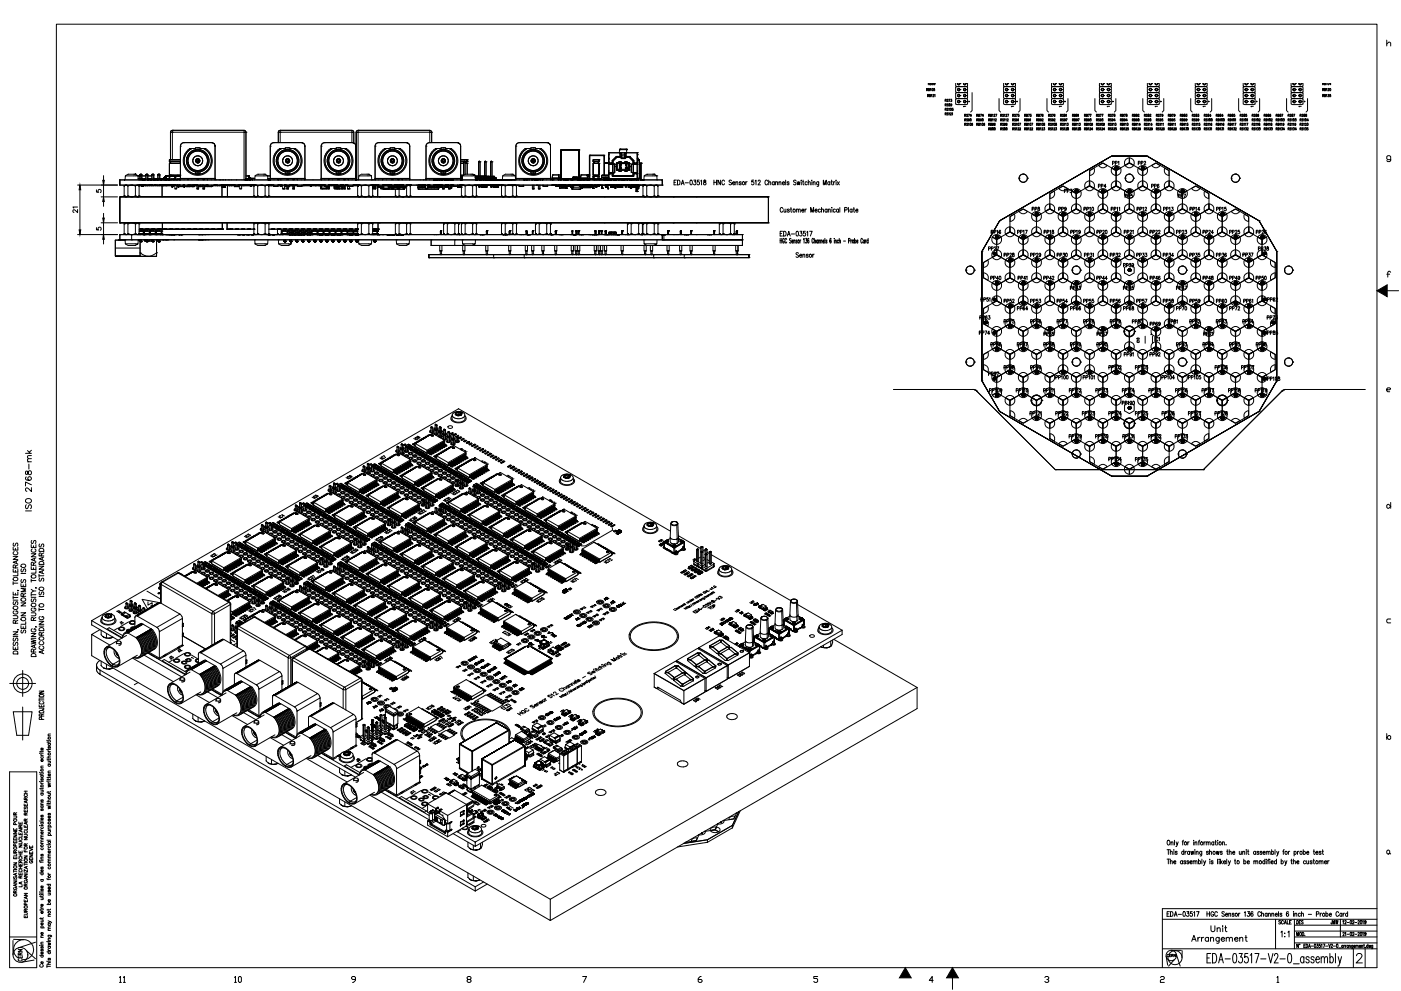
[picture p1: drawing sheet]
<svg xmlns="http://www.w3.org/2000/svg" width="594mm" height="420mm" viewBox="0 0 594 420" stroke-linecap="round" stroke-linejoin="round" font-family="sans-serif">
<defs><g id="words">
<g font-size="5.7">
<text x="14.1" y="218" transform="rotate(-90 14.1 218)">ISO 2768-mk</text>
<text x="512.2" y="396.2">Unit</text>
<text x="49.4" y="417.7">11</text>
<text x="98.1" y="417.7">10</text>
</g>
<text font-size="5.3" x="19.4" y="278.3" transform="rotate(-90 19.4 278.3)">ACCORDING TO</text>
<g font-size="4.9">
<text x="481.5" y="71.3">PP2</text>
<text x="11.6" y="258.2" transform="rotate(-90 11.6 258.2)">NORMES ISO</text>
<text x="11.6" y="269.5" transform="rotate(-90 11.6 269.5)">SELON</text>
<text x="586.7" y="265.3">c</text>
<text x="586.7" y="363.4">a</text>
</g>
<g font-size="4.4">
<text x="450.1" y="82.9">PP3</text>
<text x="464.6" y="80.8">PP4</text>
<text x="487.2" y="80.8">PP6</text>
<text x="475.9" y="85">PP5</text>
<text x="498.5" y="85">PP7</text>
<text x="436.4" y="90.7">PP8</text>
<text x="447.7" y="90.7">PP9</text>
<text x="458.3" y="90.7">PP10</text>
<text x="480.8" y="90.7">PP12</text>
<text x="492.1" y="90.7">PP13</text>
<text x="503.4" y="90.7">PP14</text>
<text x="441.3" y="100.2">PP18</text>
<text x="463.9" y="100.2">PP20</text>
<text x="486.5" y="100.2">PP22</text>
<text x="497.8" y="100.2">PP23</text>
<text x="508.7" y="100.2">PP24</text>
<text x="520" y="100.2">PP25</text>
<text x="531.3" y="100.2">PP26</text>
<text x="424.4" y="110.1">PP28</text>
<text x="447" y="110.1">PP30</text>
<text x="469.5" y="110.1">PP32</text>
<text x="480.8" y="110.1">PP33</text>
<text x="492.1" y="110.1">PP34</text>
<text x="503.4" y="110.1">PP35</text>
<text x="525.6" y="110.1">PP37</text>
<text x="475.2" y="114.3">PP39</text>
<text x="424.4" y="129.5">PP52</text>
<text x="435.7" y="129.5">PP53</text>
<text x="447" y="129.5">PP54</text>
<text x="458.3" y="129.5">PP55</text>
<text x="469.5" y="129.5">PP56</text>
<text x="480.8" y="129.5">PP57</text>
<text x="492.1" y="129.5">PP58</text>
<text x="503.4" y="129.5">PP59</text>
<text x="414.2" y="136.5">PP63</text>
<text x="430" y="132.6">PP64</text>
<text x="452.6" y="132.6">PP66</text>
<text x="475.2" y="132.6">PP68</text>
<text x="497.8" y="132.6">PP70</text>
<text x="520" y="132.6">PP72</text>
<text x="536.2" y="136.5">PP73</text>
<text x="424.4" y="138.3">PP75</text>
<text x="441.3" y="143.6">PP65</text>
<text x="447" y="138.3">PP77</text>
<text x="458.3" y="138.3">PP78</text>
<text x="469.5" y="138.3">PP79</text>
<text x="486.5" y="139.3">PP69</text>
<text x="503.4" y="138.3">PP82</text>
<text x="514.3" y="138.3">PP83</text>
<text x="525.6" y="138.3">PP84</text>
<text x="486.5" y="152">PP92</text>
<text x="418" y="160.5">PP97</text>
<text x="424.4" y="157.7">PP98</text>
<text x="586.7" y="167.2">e</text>
<text x="548.6" y="393">DES</text>
<text x="563" y="393">JMW</text>
</g>
<g font-size="3.1">
<text x="392.3" y="37">RB89</text>
<text x="559.5" y="37">RB104</text>
</g>
</g></defs>
<!-- layer: AM_2-3D-Switch_Screws -->
<g fill="none" stroke="#000" stroke-width=".42">
<path d="M72.3 56.1l.2-.6 .6-.2h30.4v.8M72.3 56.1l.2-.6 .6-.2v.8M72.3 56.1v11.7v-11.7h.8v11.7M72.3 56.1h.1M73.1 55.3h.1M73.1 56.1h.1M73.1 55.3h30.4M73.1 56.1h30.4M103.5 55.3l.6 .2 .2 .6M103.5 55.3l.6 .2 .2 .6h-.8v20.2M103.5 56.1h.1M103.5 55.3h.1"/>
<path d="M104.3 56.1h.1M104.3 56.1v20.2M118 56.1v4.4v-4.4h31.2M118 56.1h.1M118.8 55.3h30.4l.6 .2 .2 .6M118.8 55.3l-.6 .2-.2 .6 .2-.6 .6-.2v.8M118.8 56.1h.1M118.8 55.3h.1M118.8 56.1v4.4M118.8 55.3h30.4M149.2 55.3v.8M149.2 55.3l.6 .2 .2 .6"/>
<path d="M149.2 56.1h.1M149.2 55.3h.1M150 56.1h-.8v4.4M150 56.1v4.5M151 56.1l.3-.6 .5-.2h30.4v.8M151 56.1l.3-.6 .5-.2v.8M151 56.1v20.2v-20.2h.8v20.2M151 56.1h.1M151.8 55.3h.1M151.8 56.1h.1M151.8 55.3h30.4M151.8 56.1h30.4"/>
<path d="M182.2 55.3l.6 .2 .2 .6M182.2 55.3l.6 .2 .2 .6h-.8v4.4M182.2 56.1h.1M182.2 55.3h.1M183 56.1h.1M183 56.1v4.4M50.8 76.3v2.2v-2.2M50.8 76.3h.1M50.8 78.5h.1M50.8 78.5h230M50.8 76.3h217.6M52.6 78.9h.1"/>
<path d="M52.8 76.3h.1M53.1 78.5l-.5 .4 .5-.4M53.5 78.5l.7 .4v4.2M53.5 78.5l-.9 .4v4.2l.9 .4M53.5 78.5h.1M54.2 73.9l-1 .7M54.2 78.9h.1M54.4 73.9h2.9M55.8 78.5h.1M55.8 78.5l1.6 .4M55.8 78.5l-1.6 .4M57.3 73.9l1.2 .7h-5.3l-.2 1.7"/>
<path d="M57.3 73.9h.1M57.4 78.9h.1M57.4 73.9h.1M58.2 78.5l.8 .4v4.2M58.2 78.5l-.8 .4v4.2l.8 .4M58.2 78.5h.1M58.5 74.6h.1M58.5 74.6h.8M58.5 74.6l.1 1.7M58.6 75.6h.8v.7v-.7zM58.7 78.5h.1M58.7 78.5v.1"/>
<path d="M59 74.6h.1M59.1 78.5v.2h1.3M59.2 78.5h.1M59.3 78.5h.1M59.3 74.1h.1M59.3 74.2l.2-.3 .6 .3-.6-.3-.2 1.7M59.3 74.2v1.4M59.3 78.5v.2M59.3 74.2h.8v1.4M59.4 75.6h.7h-.7l-.1 .7M59.4 75.6h.1M59.5 73.9h.1"/>
<path d="M59.8 76.3h.1M60 73.9h.1M60.1 76.3v-.7v.7M60.1 75.6h.1M60.1 74.1h.1M60.1 74.6h1.8M60.1 76.3h.1M60.1 78.5v.2M60.1 78.5h.1M60.1 78.7h.1M60.2 76.3h.1M60.2 78.5h.1"/>
<path d="M60.2 78.7h.1M60.2 78.5l.2 .1M60.2 78.5l.1 .1M60.3 78.7h.1M60.3 78.6h.1M60.4 78.5h.1M60.4 78.5v.2M60.4 76.3h.1M60.5 76.3h.1M60.5 75.7h.1M60.5 76.3v-.6v.6M60.5 75.7h-.4h.4"/>
<path d="M60.5 76.2h.7M60.7 78.5v.2M60.7 78.5h.6M60.8 78.5h.1M61 78.5h.1M61.1 78.5h.1M61.1 76.3h.1M61.2 75.7h.1M61.2 75.7v.6v-.6h.7zM61.2 78.5h.1M61.2 76.3h.1M61.3 76.3h.1"/>
<path d="M61.3 78.5v.2h-.6M61.3 78.5h.1M61.4 76.3h.1M61.6 76.3h.1M61.6 78.5v.2h1.3M61.6 78.5h.1M61.8 76.3h.1M61.8 78.7v-.2v.2M61.8 78.5h.1M61.8 78.5v.2M61.9 74.1h.1M61.9 74.2v2.1"/>
<path d="M61.9 78.5v.2M61.9 74.2h.8M62 73.9h.1M62 73.9l-.1 .3M62.5 73.9h.1M62.5 73.9h-.5l.7 .3M62.5 73.9l.2 .3M62.6 76.3h.1M62.7 74.1h.1M62.7 76.2h.1M62.7 74.6h1.7M62.7 74.2v2.1"/>
<path d="M62.7 78.5v.2M62.7 78.7v-.2v.2M62.7 78.5h.1M62.7 76.3h.1M62.7 75.7h.1M62.7 75.7v.6v-.6h1zM62.8 76.3h.1M62.9 78.5h.1M62.9 76.3h.1M62.9 78.5v.2M63.2 76.3h.1M63.3 78.5v.2h.5v-.2"/>
<path d="M63.3 78.5h.5M63.3 78.5h.1M63.3 76.3h.1M63.4 78.5h.1M63.5 78.5h.1M63.6 76.3h.1M63.7 75.7h.1M63.7 76.3v-.6v.6M63.7 76.3h.1M63.7 76.2h.6M63.8 78.5h.1M63.9 76.3h.1"/>
<path d="M64.1 78.5h.1M64.1 76.3h.1M64.2 78.5h.1M64.2 78.5h.2M64.2 78.5v.2M64.3 75.7h.1M64.3 78.5h.1M64.4 78.5h.1M64.4 75.7l-.1 .6M64.4 74.1h.1M64.4 74.2v2.1M64.4 78.5v.2"/>
<path d="M64.4 74.2h.8M64.5 73.9h.1M64.5 73.9l-.1 .3M65.1 73.9h.1M65.1 73.9h-.6l.7 .3M65.1 73.9l.1 .3M65.1 76.3h.1M65.2 74.1h.1M65.2 75.7h.1M65.2 75.5l.1 .2M65.2 74.2v2.1M65.2 78.5v.2"/>
<path d="M65.3 75.7h.1M65.3 76.3v-.6v.6M65.3 75.8l.1 .2zM65.3 75.9h.1M65.4 78.6h.1M65.4 76h.1M65.4 78.6l-.1 .1M65.4 78.5v.2h-1.2M65.4 78.5h.1M65.4 76.3h-.1M65.8 78.5l.2 .1zM65.8 78.5v.2h.5"/>
<path d="M65.8 78.5h.1M65.9 76.3h.1M65.9 75.7h.1M65.9 75.7v.6v-.6h1zM65.9 76h-.5h.5M66 76.3h.1M66 78.5h.1M66 78.6h.1M66.3 76.3h.1M66.3 78.5h.1M66.3 78.5v.2M66.4 76.3h.1"/>
<path d="M66.5 76.3h.1M66.6 76.3h.1M66.7 78.5h.1M66.7 78.5v.2h1.3v-.2M66.8 76.3h.1M66.9 76.3h.1M66.9 75.7h.1M66.9 76.3v-.6v.6M67 74.1h.1M67 74.2v2.1M67 78.5v.2M67 74.2h.7"/>
<path d="M67.1 73.9h.1M67.1 73.9l-.1 .3M67.3 78.5h.1M67.3 76.3h.1M67.6 73.9h.1M67.6 73.9h-.5l.6 .3M67.6 73.9l.1 .3M67.7 78.5v.1M67.7 74.1h.1M67.7 74.2v2.1M67.8 78.5h.1M67.7 78.6h.1"/>
<path d="M67.8 78.5h-.1M67.8 78.5v.1M67.8 78.5v.2M67.9 76.3h.1M68 78.5h.1M68 76.3h.1M68 78.5l-.2 .1M68.1 76.3h.1M68.4 76.3h.1M68.4 78.7h.3v4.8v-4.8M68.4 78.5h.1M68.4 78.5v.2"/>
<path d="M68.4 78.7h4.3M68.5 75.7h.1M68.5 76.3v-.6v.6M68.5 75.7h-.8h.8M68.5 76.3h.1M68.5 78.5h.1M68.5 76h.1M68.5 76h.6h-.6v.3zM68.7 78.7h.1M68.9 78.5h.1M69 78.5h-.6h.6M69 78.5v.2"/>
<path d="M69 78.5h.1M69 78.6l.4-.1zM69 78.6v.1M69.1 76.3h.1M69.1 75.7h.1M69.1 75.7v.6v-.6h.9zM69.1 78.5h.1M69.2 76.3h.1M69.4 78.5v.1M69.4 78.5h.1M69.5 78.5h.1M69.5 78.5h.8v.2"/>
<path d="M69.5 78.6h.1M69.5 75.4h.1M69.5 76.3h.1M69.6 78.5h.1M69.6 75.3l-.2 .4 .5-.6zM69.7 76.3h.1M69.7 75.5h.1M69.9 75.1h.1M69.9 75.4h.1M69.9 75.4h-.1M69.9 78.5h.1M69.9 76.3h.1"/>
<path d="M69.9 75.4l-.2 .3v-.2M69.9 75.4l.1 .3M70 76.3h.1M70 74.8h.1M70 75.7h.1M70 76.3v-.6v.6M70 75.9l.7 .3zM70.1 76.3h.1M70.1 76.2h.1M70.1 76.1l-.1 .2M70.2 78.5h.1M70.2 74.6h.1"/>
<path d="M70.2 74.6h2.1h-2.1l-.3 .8M70.2 74.6l-.3 .8M70.3 78.6h.4M70.3 78.5l.4 .1M70.3 78.5v.2M70.3 78.5h.1M70.3 78.5l-.8 .1M70.3 78.6v.1M70.4 76.3h.1M70.5 76.3h.1M70.6 78.5h.1M70.6 76.3h.1"/>
<path d="M70.7 78.5h.1M70.7 76.3h.1M70.7 75.7h.1M70.7 75.7v.6v-.6h.9zM70.7 74.6h.1M70.7 78.6h.1M70.7 78.5v.1M70.8 76.3h.1M71 78.5h.1M71 76.3h.1M71.1 78.5h.1M71.1 76.3h.1"/>
<path d="M71.5 78.5h.1M71.5 76.3h.1M71.6 75.7h.1M71.6 76.3v-.6v.6M71.6 76.3h.1M71.6 76.2h.4M71.7 74.6h.1M71.8 74.8v1.1h.2v-1.1M71.8 74.8h2.5v1.1M71.8 74.7h.1M71.8 75.9h.1M71.8 76.3h.1"/>
<path d="M71.8 69.3h4.7h-4.7v5h4.7h-4.7zM71.8 74.3h.1M71.8 69.3h.1M71.8 67.8h4.7h-4.7v.8h4.7h-4.7zM71.8 67.8h.1M71.8 68.6h.1M72 78.5h.1M72 74.8h-.2l.2 1.5M72 74.7h.1M72 74.8h2.1M72.1 76.3h.1M72.2 68.6v.7v-.7"/>
<path d="M72.2 69.3h.1M72.2 68.6h.1M72.3 74.3v.5M72.3 74.3h.1M72.4 78.5h.1M72.5 75.9h1.1h-1.1v.4zM72.5 78.6h.1M72.5 78.5l.2 .2zM72.5 78.5h.1M72.7 79.1v-.6l.3 .8M72.7 75.9h.1M72.7 79.1h.1"/>
<path d="M72.7 74.3v.5M72.7 75.9v.4M73 79.3h.1M73.1 79.3h.1M73.2 76.3h.1M73.4 79.1h-.7l.3 .2 .4-.2-.3 .2M73.4 75.9h.1M73.4 79.1h.1M73.4 74.3v.5zM73.4 75.9v.4M73.4 78.5v.6M73.4 78.5h.1"/>
<path d="M73.4 78.5v.2h.8M73.4 78.5h.7M73.5 78.5h.1M73.6 75.9v.4M73.7 78.5h.1M73.8 78.5h.1M74 78.5h.1M74.1 74.8v1.5M74.1 74.8h.2v1.1h-.2M74.1 74.7h.1M74.1 75.9h.1M74.1 76.3h.1"/>
<path d="M74.1 78.5v.2v-.2M74.1 78.5h.1M74.2 78.5v1.6h.7v-1.6M74.3 75.9h.3v-1.1h-.3l.3 1.5M74.3 74.8h2.2h-1.9M74.3 74.7h.1M74.3 75.9l-.2 .4M74.3 75.9h.1M74.6 74.7h.1M74.9 76.3h.1M74.9 78.7h.4M75 78.5h.1"/>
<path d="M75 75.9h1.2v.4v-.4h-1.2v.4zM75 75.9h.1M75 76.3h.1M75.1 78.5h.1M75.3 79.1v-.6l.2 .8M75.3 75.9h.1M75.3 79.1h.1M75.3 74.3v.5M75.3 75.9v.4M75.5 79.3h.2M75.5 79.3h.1M75.7 79.3h.1"/>
<path d="M75.9 79.1l-.2 .2-.4-.2h.6l-.2 .2M75.9 75.9h.1M75.9 79.1h.1M75.9 74.3v.5zM75.9 75.9v.4M75.9 78.5v.6M75.9 78.7h.1M75.9 78.5h.1M76 78.5h.1M76 78.5v.6h1.7v-.6v.6h-1.7zM76 79.1h.1M76.3 74.3h.1"/>
<path d="M76.5 68.6v.7zM76.5 76.2v-.5v.6M76.5 62h.1M76.8 61.1l-.3 .9v13.7h14.7v-13.7v13.7h-14.7v-13.7l.6-1.2 .9-.3h11.7l1.2 .6 .3 .9-.3-.9-1.2-.6h-11.7zM77.7 79.1h.1M77.7 78.7h.1M77.8 78.5h.1M77.8 78.5v.2M77.8 78.5l.2 .8M77.8 79.1h.1M77.8 78.5v.6M77.9 78.9h1.8l-1.6 .2h1.4"/>
<path d="M77.9 78.5v.4v-.4M78 60.5h.1M78 79.3h.1M78 79.3h.2M78.1 76.3h.1M78.2 79.3h.1M78.5 79.1l-.3 .2-.4-.2h.7l-.3 .2M78.5 79.1h.1M79 79.1h.1M79 79.1h.7v-.6v.6zM79.1 64.8a5.8 5.8 0 0 0-.1 6.4M79.2 66.9a4.8 4.8 0 0 1 5.5-3.4 4.8 4.8 0 0 1 3.9 5.1 4.8 4.8 0 0 1-4.8 4.4"/>
<path d="M79.2 66.9a4.8 4.8 0 0 0 4.6 6.1M79.5 79.1h.1M79.7 78.5v.4M79.7 75.7v.6zM79.7 78.5h.1M79.7 79.1h.1M79.7 78.5v.6h.7h-.7M79.8 78.5h.1M80.1 78.5h.1M80.4 78.5h.1M80.4 78.5v.6h1.8v-.6v.6h-1.8zM80.4 79.1h.1"/>
<path d="M80.5 63.5l-1.4 1.3M80.5 62.9l.9 .1M80.5 63a6.2 6.2 0 0 0-1.3 9.2 6.2 6.2 0 0 0 9.3 0 6.2 6.2 0 0 0-1.3-9.2M80.5 63h2.4M80.5 62.9v.1M80.8 78.5h.1M81.2 78.5h.1M81.3 78.5h.1M81.4 62.9h.1M81.4 62.9v.1M81.4 76.3h.1M81.4 63l-.9 .5"/>
<path d="M81.4 78.5h.1M81.6 79.1h.1M81.7 78.5h.1M81.8 78.5h.1M81.9 67.5a2.09 2.09 0 0 1 3.7-.5 2.09 2.09 0 0 1-1.8 3.3M81.9 67.5l.1 1.6 .8 .9 1 .3M82.2 79.1h.1M82.2 78.5h.1M82.3 78.5l-.1 .6zM82.3 78.5h.1M82.3 79.1h.1M82.3 78.7h1.2"/>
<path d="M82.6 78.5h.1M82.7 78.5h.1M82.9 63.5v-.8h1.9v.8M82.9 62.7h1.9M82.9 63.5h.1M82.9 72.9v.8h1.9v-.8M82.9 73.7h1.9M82.9 72.9h.1M82.9 78.5h.1M83 78.6h.4M83 78.5l.4 .1M83 78.5v.2"/>
<path d="M83 78.5h.1M83 78.5h-.7h.7v.2M83 78.6v.1M83 68.4a.9 .9 0 0 1 .7-1.1 .9 .9 0 0 1 1 .8 .9 .9 0 0 1-.9 1M83 68.4l.8 .7M83.4 78.5h.1M83.4 78.6v.1M83.4 68.4l.2 .2zM83.4 67.9v.5zM83.4 78.6h.1M83.4 78.5v.1M83.5 75.7v.6"/>
<path d="M83.5 78.5v1.6M83.6 67.7l.2-.1zM83.6 68.6l.2 .1zM83.6 67.7l-.2 .2zM83.6 68.6h.5M83.6 67.7l-.3 .5 .3 .4M83.8 78.5v1.6h-.2M83.8 70.3h.1M83.8 67.6l.3 .1zM83.8 68.7l.3-.1zM83.8 69h.1M83.8 72.3a4.1 4.1 0 0 0 3.8-5.9 4.1 4.1 0 0 0-7-.8 4.1 4.1 0 0 0 2.4 6.6l.8 .1v.3"/>
<path d="M83.8 73h.1M83.8 72.3h.1M83.8 62.7h.1M83.8 73.7h.1M83.8 68.7h.1M83.8 69.1h.1M83.8 72.6v.1M83.8 75.7v.6M83.8 67.6l.3 .1M83.8 67.6l-.2 .1M84.1 67.7l.2 .2zM84.1 68.6l.2-.2z"/>
<path d="M84.1 67.7l.2 .2M84.2 75.7v.6M84.2 78.5v1.6M84.3 67.9l.1 .3zM84.3 67.9v.5M84.3 68.4l-.2 .2M84.4 68.2l-.1 .2zM84.4 68.2h.1M84.8 78.5h.1M84.8 78.5v.6h-.6h.6zM84.8 78.5v.6h1.2h-1.2M84.8 79.1h.1"/>
<path d="M84.8 63.5h.1M84.8 72.9h.1M84.9 78.5h.1M85.4 78.5h.1M85.9 78.5h.1M86 75.7v.6M86 78.5v1.6M86.3 63a5.8 5.8 0 0 1 1.9 9 5.8 5.8 0 0 1-9.2-.8M86.3 62.9h.1M86.3 62.9v.1M86.4 78.5v1.6h-.3M86.4 75.7v.6"/>
<path d="M86.7 79.1h.7v-.6v.6zM86.7 75.7v.6M86.7 78.5v1.6M86.9 78.5h.1M87.2 63h-2.4a4.7 4.7 0 0 1 4.8 4.5 5.8 5.8 0 0 1-3.8 6.1 5.8 5.8 0 0 1-6.8-2.4M87.2 62.9l-.9 .1M87.2 62.9v.1M87.4 79.1h.1M87.4 78.7h.6M87.5 78.5h.1M87.7 78.5h.1M87.8 78.5h.1"/>
<path d="M88 78.5h.1M88 75.7v.6zM88 78.9h1.9l-1.7 .2h1.4M88 78.5v.4v-.4M88.1 78.9l1.7 .2zM88.1 79.1h.1M89.6 76.3h.1M89.6 79.1h.1M89.7 60.5h.1M89.8 79.1h.1M89.9 78.7h.9v-.2v.2zM89.9 78.5v.4"/>
<path d="M90.6 78.7v-.2v.2M90.7 78.5h.1M90.8 78.6h.1M90.8 78.5h.1M90.8 78.6l-.1 .1M91.2 78.5h.1M91.2 75.7v.6zM91.2 78.5v.2h.5M91.2 78.5l.2 .1zM91.3 78.5h.1M91.4 78.5h.1M91.4 78.6h.1"/>
<path d="M91.5 78.5h.1M91.7 78.5h.1M91.7 78.5v.2M91.8 78.5h.1M91.9 76.3h.1M92.1 78.5h.1M92.1 78.5v.2h1.3v-.2M92.4 78.5v.2M92.8 76.3h.1M93.1 78.7v-.2v.2M93.1 76.3h.1M93.4 76.3h.1"/>
<path d="M93.4 78.5h.1M93.7 76.3h.1M93.8 78.7h.3v4.8v-4.8zM93.8 78.5h.1M93.8 78.6h.1M93.8 78.5v.2M93.9 78.5v.2zM93.9 78.5h.1M93.9 78.5v.2M94 78.5h.1M94.1 78.7h.1M94.1 79.3h.6z"/>
<path d="M94.1 79.3h1M94.3 78.5h.1M94.5 76.3h.1M94.5 78.5h.1M94.6 78.5h.1M94.6 76.3h.1M94.7 79.3h.1M94.7 79.3h-.6h.6M94.7 78.5h-.8M94.7 78.5l-.8 .1M94.7 78.6v.6h-.6M94.7 78.5h.1"/>
<path d="M94.7 78.5v.8M94.7 79.2v.1M94.7 78.6l.4-.1zM94.7 79.3h.4zM94.7 79.2l.4 .1M94.7 79.2h.1M94.8 78.5h.1M95.1 78.5h.1M95.1 79.3h.1M95.1 79.3h-.4h.4M95.1 78.6v.6M95.1 79.2h.1"/>
<path d="M95.1 78.5v.7M95.2 78.5h.1M95.2 79.3h-.1M95.2 79.3h.1M95.2 79.2v.1M95.2 78.6h.1M95.2 78.6v.7M95.2 79.2h.1M95.2 78.5v.7M95.6 78.5h.1M95.6 76.3h.1M96.3 78.5h.1"/>
<path d="M96.4 78.7h.1M96.4 78.7v4.8v-4.8h.4zM96.5 78.5h.1M96.8 78.5h.1M96.8 78.5v.2M97.1 78.5h.1M97.1 76.3h.1M97.2 78.6h.1M97.2 78.5v.2h1.3v-.2M97.2 78.5h.1M97.4 78.5v.2zM97.4 78.5h.1"/>
<path d="M97.5 78.5h.1M97.9 78.5h.1M98 78.5h.1M98.1 78.5h.1M98.1 76.3h.1M98.2 78.5v.2M98.2 78.5h.1M98.5 78.5l-.3 .1M98.5 78.5h.1M98.8 78.5h.1M98.8 78.5v.2h.6v-.2M98.9 78.5h.1"/>
<path d="M99.1 78.5h.1M99.4 78.5h.1M99.5 78.5h.1M99.5 78.5v.6h1.7v-.6v.6h-1.7zM99.5 79.1h.1M100.4 78.5h.1M100.4 76.3h.1M101.2 79.1h.1M101.3 78.5h.1M101.4 78.5l.2 .2M101.4 78.5h.2M101.4 78.5h.1"/>
<path d="M101.6 78.5h.1M101.6 78.5v1.6h.9v-1.6M101.8 78.5h.1M102.5 78.7h5.3M102.5 78.7v-.2v.2M102.5 78.5v.2M102.6 78.5h.1M102.6 76.3h.1M102.8 78.5h.1M102.9 78.5h.1M103.2 78.5h.1M103.3 78.5h.1"/>
<path d="M103.3 78.7v-.2v.2M103.3 78.5v.2M103.4 78.5h.1M103.6 76.3h.1M103.7 78.5h.1M103.8 78.5l1.9 .2zM103.8 78.7v-.2v.2M103.8 78.5h.1M103.9 78.5h.1M104 78.5h.1M104.1 78.5h.1M104.2 78.5h.1"/>
<path d="M104.3 75.7h.1M104.3 76.3v-.6v.6M104.3 76.2h.7M104.4 76.3h.1M104.5 78.5h.1M104.6 78.5h.1M104.8 78.5h.1M104.9 76.3h.1M105 78.5h.1M105 76.3h.1M105 75.7h.1M105 75.7v.6v-.6h.9z"/>
<path d="M105.1 76.3h.1M105.3 74.6h.1M105.4 75.1h.1M105.4 75.4h.1M105.4 75.1l.5 .6M105.4 75.4l.2 .3v-.2M105.4 75.1l-.1-.5h-1h1v1.1l.1-.3M105.4 75.2v.2M105.4 78.5h.1M105.4 76.3h.1M105.5 75.1h.1M105.5 75.4h.1"/>
<path d="M105.5 75.4l.1 .1M105.6 76.3h.1M105.6 75.5h.1M105.6 78.5h.1M105.7 78.5h.1M105.8 78.5h.1M105.8 76.3h.1M105.8 75.4h.1M105.9 78.5h.1M105.9 75.7h.1M105.9 76.3v-.6v.6M105.9 75.8l.2 .2z"/>
<path d="M106 75.9h.1M106.1 78.6h.1M106.1 78.6l.5-.1-.4 .2M106.1 76.3h.1M106.1 78.5h.1M106.1 76h.1M106.1 76.3h-.2M106.2 78.7h.1M106.2 78.5h.1M106.3 76.3h.1M106.3 76h-.2h.2M106.3 75.6h.7v.7v-.7h-.7v.7z"/>
<path d="M106.3 75.6h.1M106.4 78.5h.1M106.6 78.5h.1M106.7 78.6h.1M106.8 78.5h.1M107 75.6h.1M107 75.6h1.1h-1.1v.7M107.2 78.5h.1M107.7 78.9h.1M107.9 76.3h.1M108 78.5h.1M108.1 78.5l-.4 .4 .4-.4"/>
<path d="M108.4 78.5l.8 .4v4.2M108.4 78.5l-.7 .4v4.2l.7 .4M108.4 78.5h.1M109.2 73.9l-1.1 .7M109.2 78.9h.1M109.4 73.9h2.9M110.8 78.5h.1M110.8 78.5l1.6 .4M110.8 78.5l-1.6 .4M112.3 73.9l1.2 .7h-5.4l-.1 1.7M112.3 73.9h.1M112.4 78.9h.1"/>
<path d="M113.2 78.5l.8 .4v4.2M113.2 78.5l-.8 .4v4.2l.8 .4M113.2 78.5h.1M113.7 78.6h.1M113.8 76.3h.1M113.8 78.7h2.2M113.9 75.7h.1M113.9 76.3v-.6v.6M113.9 75.7h-.3h.3M113.9 76.3h.1M113.9 76.2h.6M114.1 76.3h.1"/>
<path d="M114.1 78.5h.1M114.1 78.5h.6M114.1 78.5l-.1 .2M114.2 76.3h.1M114.3 78.5h.1M114.4 78.5h.1M114.4 76.3h.1M114.5 76.3h.1M114.5 75.7h.1M114.5 75.7v.6zM114.5 78.5h.1M114.6 78.5h.1"/>
<path d="M114.6 75.7v.5M114.6 62h.1M114.6 75.7v.6M114.6 74.6h-1.1l.1 1.7M114.7 78.5h.1M114.7 78.5v.2v-.2M114.8 78.5h.1M114.9 61.1l-.3 .9v13.7h14.7v-13.7v13.7h-14.7v-13.7l.6-1.2 .9-.3h11.7l1.2 .6 .3 .9-.3-.9-1.2-.6h-11.7zM115.1 78.5h.1M115.2 78.7v-.2v.2M115.2 78.5v.2M115.3 78.5h.1"/>
<path d="M115.6 78.5h.1M115.9 78.5h.1M116 78.9h1.8l-1.6 .2h1.4M116 78.5v.4v-.4M116.1 60.5h.1M116.2 76.3h.1M117.2 64.8a5.8 5.8 0 0 0-.1 6.4M117.3 66.9a4.8 4.8 0 0 1 5.5-3.4 4.8 4.8 0 0 1 3.9 5.1 4.8 4.8 0 0 1-4.8 4.4M117.3 66.9a4.8 4.8 0 0 0 4.6 6.1M117.6 79.1h.1M117.8 78.5l.6 .2zM117.8 78.5v.4"/>
<path d="M117.8 78.7h2.1M117.8 75.7v.6zM117.9 78.5h.1M118 75.7h.1M118 75.7v.6M118.1 78.5h.1M118.2 78.5l.6 .1M118.3 78.5h.1M118.4 78.5h.1M118.5 78.5h.1M118.6 63.5l-1.4 1.3M118.6 78.5h.1"/>
<path d="M118.6 62.9l.9 .1M118.6 63a6.2 6.2 0 0 0-1.3 9.2 6.2 6.2 0 0 0 9.3 0 6.2 6.2 0 0 0-1.3-9.2M118.6 63h2.4M118.6 62.9v.1M118.8 78.6h.1M118.8 78.6l.5-.1-.4 .2M118.8 78.5h.1M118.8 75.7v.6M118.9 78.7h.1M118.9 78.5h.1M119 78.7h.1M119.1 78.5h.1"/>
<path d="M119.3 78.5h.1M119.4 78.6h.1M119.5 62.9h.1M119.5 62.9v.1M119.5 76.3h.1M119.5 63l-.9 .5M119.9 78.5v1.6h.8h-.8M119.9 78.6l-.3 .1M120 67.5a2.09 2.09 0 0 1 3.7-.5 2.09 2.09 0 0 1-1.8 3.3M120 67.5l.1 1.6 .8 .9 1 .3M120.7 78.5v1.6M120.7 78.7h.4"/>
<path d="M120.7 78.5h.1M120.8 78.5h.3M121 63.5v-.8h1.9v.8M121 62.7h1.9M121 63.5h.1M121 72.9v.8h1.9v-.8M121 73.7h1.9M121 72.9h.1M121.1 78.5h.1M121.1 78.5v.6zM121.1 79.1h.1M121.1 79.1h.5"/>
<path d="M121.1 68.4a.9 .9 0 0 1 .7-1.1 .9 .9 0 0 1 1 .8 .9 .9 0 0 1-.9 1M121.1 68.4l.8 .7M121.5 68.4l.2 .2zM121.5 67.9v.5zM121.6 75.7v.6M121.6 78.5v1.6M121.7 67.7l.2-.1zM121.7 68.6l.2 .1zM121.7 67.7l-.2 .2zM121.7 68.6h.5M121.7 67.7l-.3 .5 .3 .4M121.9 78.5v1.6h-.3h.7"/>
<path d="M121.9 70.3h.1M121.9 67.6l.3 .1zM121.9 68.7l.3-.1zM121.9 69h.1M121.9 72.3a4.1 4.1 0 0 0 3.8-5.9 4.1 4.1 0 0 0-7-.8 4.1 4.1 0 0 0 2.4 6.6l.8 .1v.3M121.9 73h.1M121.9 72.3h.1M121.9 62.7h.1M121.9 73.7h.1M121.9 68.7h.1M121.9 69.1h.1M121.9 72.6v.1"/>
<path d="M121.9 75.7v.6M121.9 67.6l.3 .1M121.9 67.6l-.2 .1M122.2 67.7l.2 .2zM122.2 68.6l.2-.2zM122.2 67.7l.2 .2M122.3 75.7v.6M122.3 78.5v1.6M122.4 67.9l.1 .3zM122.4 67.9v.5M122.4 68.4l-.2 .2M122.5 68.2l-.1 .2z"/>
<path d="M122.5 68.2h.1M122.8 79.1h.1M122.8 78.5v.6h-.5M122.8 78.7h1.3M122.9 78.5h.1M122.9 63.5h.1M122.9 72.9h.1M123.2 78.5h.1M123.5 78.5h.1M123.6 78.6h.4M123.6 78.5l.4 .1M123.6 78.5h.1"/>
<path d="M123.6 78.5v.1M123.6 78.5h-.8h.8v.2M123.6 78.6v.1M123.8 78.5h.1M124 78.5h.1M124.1 78.5h.1M124.1 78.5v.1M124.1 78.6h.1M124.1 75.7v.6M124.1 78.5v1.6M124.4 63a5.8 5.8 0 0 1 1.9 9 5.8 5.8 0 0 1-9.2-.8M124.4 62.9h.1"/>
<path d="M124.4 62.9v.1M124.5 78.5v1.6h-.4h.7M124.5 75.7v.6M124.8 75.7v.6M124.8 78.5v1.6M124.8 78.7h1.3M124.9 78.5h.1M125.3 63h-2.4a4.7 4.7 0 0 1 4.8 4.5 5.8 5.8 0 0 1-3.8 6.1 5.8 5.8 0 0 1-6.8-2.4M125.3 62.9l-.9 .1M125.3 62.9v.1M125.3 78.5h.1M125.8 78.5h.1"/>
<path d="M125.8 78.6h.1M125.8 78.5l.3 .2zM126.1 75.7v.6zM126.1 78.9h1.9l-1.7 .2h1.4M126.1 78.5v.4v-.4M127.7 76.3h.1M127.7 79.1h.1M127.8 60.5h.1M128 78.5v.4M128 78.7h8M128.3 78.5h.1M128.6 78.5h.1"/>
<path d="M128.7 78.5h.1M128.7 78.5v.2M129.1 78.5h.1M129.2 78.5l1.9 .2zM129.2 78.7v-.2v.2M129.3 75.7v.6zM129.4 78.5h.1M129.5 78.5h.1M129.8 78.5h.1M130.8 78.5h.1M131 78.5h.1M131.1 78.5h.1"/>
<path d="M131.3 78.5h.1M131.5 78.6h.1M131.5 78.6l.5-.1-.4 .2M131.5 78.5h.1M131.6 78.7h.1M131.6 78.5h.1M131.8 78.5h.1M132 78.5h.1M132.1 78.6h.1M132.6 78.5h.1M132.7 76.3h.1M133.4 78.5h.1"/>
<path d="M133.8 78.6v.1M133.8 78.7h.1M133.8 78.6h.1M133.8 78.5h.1M133.9 78.5h.3zM133.9 78.5h.1M133.9 78.5v.2M134.2 78.5h.1M134.2 78.5v.2zM134.2 78.5v.2M134.3 78.5h.1M134.6 78.5h.1"/>
<path d="M135 78.5h.1M135.1 78.5h-.9M135.1 78.5l-.9 .1M135.1 78.5v.2M135.1 78.5h.1M135.1 78.6l.3-.1zM135.1 78.6v.1M135.2 78.5h.1M135.4 78.5v.1M135.4 78.5h.1M135.5 78.5h.1M135.5 78.5h.5"/>
<path d="M135.5 78.6h.1M135.6 78.5h.1M135.9 78.5h.1M136 79.3h.3v.7h-.3zM136 78.5h.3v.8v-.8h-.3v.8M136 78.5v1.5h.3v-.7M136 79.3h.1M136.2 76.2v-.5v.6M136.2 62h.1M136.2 78.5h.1M136.3 78.6h.1M136.3 78.6v1.3"/>
<path d="M136.3 79.3h.1M136.3 78.5h.1M136.4 78.5h.1M136.4 79.3h.1M136.5 61.1l-.3 .9v13.7h14.7v-13.7v13.7h-14.7v-13.7l.6-1.2 .9-.3h11.7l1.2 .6 .3 .9-.3-.9-1.2-.6h-11.7zM136.6 78.5h.1M136.7 78.5h.1M137.2 78.5h.1M137.4 78.5h.1M137.5 78.5h.1M137.5 78.9h1.9l-1.6 .2h1.4M137.5 78.5v.4v-.4"/>
<path d="M137.7 60.5h.1M137.8 76.3h.1M138.4 79.1v.9h.3v-.9M138.4 79.1l-2 .2M138.4 79.1v.9M138.4 79.3v.7l-2 .1 2-.1M138.4 79.3h.1M138.7 79.1l-.3 .2M138.7 79.3v.7h-.3M138.7 79.1v.9l.5 .1v-.8M138.7 79.3h.1M138.8 64.8a5.8 5.8 0 0 0-.2 6.4"/>
<path d="M138.9 66.9a4.8 4.8 0 0 1 5.5-3.4 4.8 4.8 0 0 1 3.9 5.1 4.8 4.8 0 0 1-4.8 4.4M138.9 66.9a4.8 4.8 0 0 0 4.6 6.1M139.2 79.1h.1M139.2 79v.3h-.5M139.2 79.3h.1M139.4 78.9v.4M139.4 79.9l-.7 .1M139.4 79.3h.1M139.4 78.5v.4M139.4 75.7v.6zM139.5 78.5h.1M139.7 78.5h.1"/>
<path d="M139.7 78.5v1.5h-.3v-.7v.7h.3v-.7M139.7 78.7h2M139.7 79.3h.1M139.8 78.5h.1M140 78.5h.1M140.1 78.5h.1M140.1 78.5h-.7h.3v.8h-.3v-.4M140.1 78.5v.2v-.2M140.2 63.5l-1.4 1.3M140.2 62.9l.8 .1M140.2 63a6.2 6.2 0 0 0-1.3 9.2 6.2 6.2 0 0 0 9.3 0 6.2 6.2 0 0 0-1.3-9.2M140.2 63h2.3"/>
<path d="M140.2 62.9v.1M140.3 78.5h.1M140.5 78.5h.1M140.6 78.7v-.2v.2M140.6 78.5h.1M140.6 78.5v.2M140.7 78.5h.1M141 78.5h.1M141 62.9h.1M141 62.9v.1M141 76.3h.1M141 63l-.8 .5"/>
<path d="M141.1 78.5h.1M141.3 78.5h.1M141.4 78.7v-.2v.2M141.4 78.5h.1M141.4 78.5v.2M141.6 67.5a2.09 2.09 0 0 1 3.7-.5 2.09 2.09 0 0 1-1.8 3.3M141.6 67.5l.1 1.6 .8 .9 1 .3M141.7 78.5h.1M141.7 78.5h.3h-.3v.8h.3v-.8v1.5h-.3zM141.7 79.3v.7l.3-.1M141.8 78.5h.1M141.9 78.5h.1"/>
<path d="M142 79.9l.1 .2M142 78.5h.1M142 79.3v.6M142 78.5v.1M142.1 78.5h.1M142.1 78.5h-.1M142.1 78.5v1.6M142.1 79.3h.1M142.2 78.5h.1M142.5 78.5h.1M142.5 63.5v-.8h2v.8M142.5 62.7h2"/>
<path d="M142.5 63.5h.1M142.5 72.9v.8h2v-.8M142.5 73.7h2M142.5 72.9h.1M142.6 78.5h.1M142.7 78.5h-.6h.6M142.7 78.5v.6zM142.7 79.1h.1M142.7 79.1h.5M142.7 79.1v.9M142.7 79.1l-.6 .2M142.7 79.1v.9l-.6 .1 .6-.1v-.7"/>
<path d="M142.7 68.4a.9 .9 0 0 1 .7-1.1 .9 .9 0 0 1 1 .8 .9 .9 0 0 1-.9 1M142.7 68.4l.8 .7M142.7 79.3h.1M143 79.1l-.3 .2M143 79.1v.9h-.3h.3v-.7M143 79.1l.2 1M143 79.3h.1M143 79.3h.2M143.1 68.4l.2 .2zM143.1 67.9v.5zM143.2 75.7v.6M143.2 78.5v1.6"/>
<path d="M143.3 67.7l.2-.1zM143.3 68.6l.2 .1zM143.3 67.7l-.2 .2zM143.3 68.6h.5M143.3 67.7l-.3 .5 .3 .4M143.5 78.5v1.6h-.3M143.5 70.3h.1M143.5 67.6l.3 .1zM143.5 68.7l.3-.1zM143.5 69h.1M143.5 72.3a4.1 4.1 0 0 0 3.8-5.9 4.1 4.1 0 0 0-7-.8 4.1 4.1 0 0 0 2.4 6.6l.8 .1v.3M143.5 73h.1"/>
<path d="M143.5 72.3h.1M143.5 62.7h.1M143.5 73.7h.1M143.5 68.7h.1M143.5 69.1h.1M143.5 72.6v.1M143.5 75.7v.6M143.5 67.6l.3 .1M143.5 67.6l-.2 .1M143.8 67.7l.2 .2zM143.8 68.6l.2-.2zM143.8 67.7l.2 .2"/>
<path d="M143.9 75.7v.6M143.9 78.5v1.6M143.9 79.3h1M144 67.9l.1 .3zM144 67.9v.5M144 68.4l-.2 .2M144.1 68.2l-.1 .2zM144.1 68.2h.1M144.4 79.1h.1M144.4 78.5v.6h-.5M144.4 78.5h.1M144.5 78.5h.1"/>
<path d="M144.5 63.5h.1M144.5 72.9h.1M144.7 78.5h.1M144.8 78.5h.1M144.9 78.5h-.5h.5v.8M144.9 79.3v.8h-1M144.9 78.5h.1M144.9 79.3h.1M145 78.5h.1M145.1 78.5v.1M145.1 79.3h.3v.7h-.3zM145.1 78.6l.3-.1v.8"/>
<path d="M145.1 78.5h.3v1.5h-.3zM145.1 79.9l-.2 .2M145.1 78.6v.7M145.3 78.5h.1M145.4 78.7h.3M145.7 75.7v.6M145.7 78.5v1.6M146 63a5.8 5.8 0 0 1 1.9 9 5.8 5.8 0 0 1-9.3-.8M146 62.9h.1M146 62.9v.1M146.1 78.5v1.6h-.3M146.1 75.7v.6"/>
<path d="M146.4 75.7v.6M146.4 78.5v1.6M146.4 78.7h1M146.5 78.6v.1M146.5 78.7h.1M146.5 78.6h.1M146.5 78.5h.1M146.6 78.5h.3zM146.6 78.5h.1M146.6 78.5v.2M146.9 78.5h.1M146.9 63h-2.4a4.7 4.7 0 0 1 4.8 4.5 5.8 5.8 0 0 1-3.9 6.1 5.8 5.8 0 0 1-6.8-2.4"/>
<path d="M146.9 62.9l-.9 .1M146.9 62.9v.1M146.9 78.5v.2zM146.9 78.5v.2M146.9 78.5h.5M147 78.5h.1M147.4 78.5v1.6h.8h-.8M147.7 75.7v.6zM147.7 78.9h1.8l-1.6 .2h1.4M147.7 78.5v.4v-.4M148.2 79.1v1M149.3 76.3h.1"/>
<path d="M149.3 79.1h.1M149.4 60.5h.1M149.5 78.5v.4M149.5 78.7h2.3M149.9 78.5h.1M150 78.5h.1M150.2 78.5h.1M150.3 78.5h.1M150.7 78.5h.1M150.9 75.7v.6zM150.9 76.2h.1M150.9 74.6h.1"/>
<path d="M151 76.3h.1M151 75.7h.1M151 75.7v.6zM151.2 78.5h.1M151.2 78.6h.1M151.6 78.7h.1M151.6 78.9h.1M151.7 78.5h.1M151.7 78.5l.1 .1M151.7 78.5l-.5 .1 .4 .1M151.7 78.5l-.5 .1 .5 .1M151.7 78.7h.1"/>
<path d="M151.8 78.6h.1M151.8 78.6l.1 .1M151.9 78.7l-.3 4.4 .8 .4M152.1 78.5l-.5 .4 .5-.4M152.4 78.5l.8 .4v4.2M152.4 78.5h.1M152.4 78.5l-.5 .2M153.2 73.9l-1 .7M153.2 78.9h.1M153.4 73.9h2.9M154.8 78.5h.1M154.8 78.5l1.6 .4"/>
<path d="M154.8 78.5l-1.6 .4M156.3 73.9l1.2 .7h-5.3l-.2 1.7M156.3 73.9h.1M156.4 78.9h.1M157.2 78.5l.8 .4v4.2M157.2 78.5l-.8 .4v4.2l.8 .4M157.2 78.5h.1M157.5 74.6l.1 1.7M157.8 78.5h.1M158 79.3l.1-.8h-.5h.5v1.5M158.1 78.5v1.5h.3v-1.5M158.1 79.3v.7"/>
<path d="M158.1 76.3h.1M158.2 78.5h.1M158.3 78.5h.1M158.4 78.5h.1M158.4 78.5h-.3h.3v.8h-.3M158.4 79.3v.7h-.3M158.4 78.5v1.5l.5 .1v-.8M158.4 79.3h.1M158.8 78.5h.1M158.9 78.5h-.5h.5v.8h-.5M158.9 78.5h.1M158.9 79.3h.1"/>
<path d="M159 78.5l.1 .1M159.1 76.2v-.5v.6M159.1 62h.1M159.1 78.5h.2v.8h-.2zM159.1 78.5v.8M159.1 79.3h.1M159.1 78.5h.3M159.1 79.9l-.1 .1M159.2 78.5h.1M159.3 78.5h.1M159.3 61.1l-.2 .9v13.7h14.6v-13.7v13.7h-14.6v-13.7l.6-1.2 .9-.3h11.6l1.3 .6 .2 .9-.2-.9-1.3-.6h-11.6zM159.3 78.5v1.5h-.2v-.7v.7h.2v-.7"/>
<path d="M159.3 79.3h.1M159.4 78.5h.1M159.4 78.5l-.1 .2M159.8 78.5h.1M159.8 78.7h.4v4.8v-4.8zM159.8 78.5v.2M159.8 78.5h.6M160.2 79.3h.3zM160.2 79.2h.3v-.3v.4M160.2 78.7h.1M160.2 78.5h.1M160.3 79.3h.1"/>
<path d="M160.3 78.5h.1M160.4 78.5h.1M160.4 78.9h1.8l-1.6 .2h1.4M160.4 78.5v.4v-.4M160.5 79.3h.1M160.5 79.3h-.3h.3M160.5 79.2l.3 .1h-.3M160.5 79.2l.3 .1M160.5 79.2h.1M160.6 60.5h.1M160.6 76.3h.1M160.8 79.3h.1"/>
<path d="M160.8 79.3h-.3h.3M160.8 79.2h.1M160.8 79.1v.1M160.9 79.3h.1M160.9 79.3h.2M160.9 79.1l-.1 .1M160.9 79.2v.1M160.9 79.2l-.1 .1M160.9 79.1h.1M160.9 79.2h.1M160.9 79.1v.1M161.1 79.3h.1"/>
<path d="M161.1 79.2v.1M161.1 79.2h.1M161.1 79.3h-.2M161.1 79.1v.2M161.1 79.1l-.2 .1M161.1 79.2h.3M161.1 79.1v.1M161.4 79.3h-.3h.3M161.4 79.1h.3v.9h-.3zM161.4 79.3v.7l.3-.1M161.4 79.3h-1.2M161.7 79.3v.6"/>
<path d="M161.7 64.8a5.8 5.8 0 0 0-.2 6.4M161.8 66.9a4.8 4.8 0 0 1 5.5-3.4 4.8 4.8 0 0 1 3.9 5.1 4.8 4.8 0 0 1-4.8 4.4M161.8 66.9a4.8 4.8 0 0 0 4.6 6.1M161.8 79.1l-.1 .8M161.8 79.3h.1M162 79.1h.1M162.2 78.5v.4M162.3 75.7v.6zM162.3 78.5h.1M162.4 78.5h.1M162.4 78.5v1.5M162.4 78.5v.8h-.6"/>
<path d="M162.4 78.5v1.5l-.6 .1 .6-.1v-.7M162.4 79.3h.1M162.6 78.5h.1M162.7 78.5h-.3h.3v.8h-.3M162.7 78.5v1.5h-.3h.3v-.7M162.7 78.5h1.9v.8h-1.9M162.7 79.3h.1M162.9 78.5h.1M163 78.5h.1M163.1 63.5l-1.4 1.3M163.1 62.9l.8 .1M163.1 63a6.2 6.2 0 0 0-1.4 9.2 6.2 6.2 0 0 0 9.4 0 6.2 6.2 0 0 0-1.4-9.2"/>
<path d="M163.1 63h2.3M163.1 62.9v.1M163.5 78.5h.1M163.9 78.5h.1M163.9 62.9h.1M163.9 62.9v.1M163.9 76.3h.1M163.9 63l-.8 .5M164 78.5h.1M164.1 78.5h.1M164.2 78.5h.1M164.3 78.5h.1"/>
<path d="M164.4 67.5a2.09 2.09 0 0 1 3.7-.5 2.09 2.09 0 0 1-1.7 3.3M164.4 67.5l.1 1.6 .8 .9 1.1 .3M164.5 78.5h.1M164.6 78.5h-1.9v1.5M164.6 79.3v.8l-1.9-.1h2M164.6 78.5h.1M164.7 78.5h.1M164.7 78.5l.1 .1M164.8 79.3h.3v.7h-.3zM164.8 78.6l.3-.1v.8h.4M164.8 78.5h.3v1.5h-.3zM164.8 79.9l-.1 .1"/>
<path d="M164.8 78.6v.7M164.8 78.5h.1M164.9 78.5h.1M165.1 78.5h.1M165.1 78.7h.4M165.1 79.6h.4M165.4 63.5v-.8h2v.8M165.4 62.7h2M165.4 63.5h.1M165.4 72.9v.8h2v-.8M165.4 73.7h2M165.4 72.9h.1"/>
<path d="M165.5 78.5h.1M165.5 78.5v.2M165.5 79.6h.5h-.5M165.5 78.5v.3M165.5 78.7v.9M165.5 78.8h.1M165.5 79.6h.1M165.5 78.7h.1M165.5 79.3h.1M165.5 78.8v.5M165.5 78.5v.6zM165.5 79.1h.1"/>
<path d="M165.5 79.1h.6M165.6 68.4a.9 .9 0 0 1 .6-1.1 .9 .9 0 0 1 1.1 .8 .9 .9 0 0 1-.9 1M165.6 68.4l.8 .7M166 68.4l.1 .2zM166 67.9v.5zM166 79.1l-.5 .5M166 79.1v.5M166 79.6h.1M166 79.3h.1M166.1 75.7v.6M166.1 78.5v1.6M166.1 67.7l.3-.1z"/>
<path d="M166.1 68.6l.3 .1zM166.1 67.7l-.1 .2zM166.1 68.6h.6M166.1 67.7l-.2 .5 .2 .4M166.4 78.5v1.6h-.3h.7M166.4 70.3h.1M166.4 67.6l.3 .1zM166.4 68.7l.3-.1zM166.4 69h.1M166.4 72.3a4.1 4.1 0 0 0 3.8-5.9 4.1 4.1 0 0 0-7-.8 4.1 4.1 0 0 0 2.4 6.6l.8 .1v.3M166.4 73h.1M166.4 72.3h.1"/>
<path d="M166.4 62.7h.1M166.4 73.7h.1M166.4 68.7h.1M166.4 69.1h.1M166.4 72.6v.1M166.4 75.7v.6M166.4 67.6l.3 .1M166.4 67.6l-.3 .1M166.7 67.7l.2 .2zM166.7 68.6l.2-.2zM166.7 67.7l.2 .2M166.8 79.3h.1"/>
<path d="M166.8 75.7v.6M166.8 78.5v1.6M166.8 79.6h.5h-.5M166.8 79.6h.1M166.9 67.9v.3zM166.9 67.9v.5M166.9 68.4l-.2 .2M166.9 68.2v.2zM166.9 68.2h.1M167.3 78.7h.1M167.3 78.5v.6h-.5v.5M167.3 79.1h.1"/>
<path d="M167.3 78.8v.5l-.5 .2M167.3 78.7v.1M167.3 78.5v1.1M167.3 78.8h.1M167.3 79.6h.1M167.3 78.7h.7M167.3 79.6h.7M167.3 78.5v.2M167.3 78.5h.1M167.4 63.5h.1M167.4 72.9h.1M167.6 78.5h.1"/>
<path d="M167.7 78.5h.1M167.9 76.3h.1M168 78.5h.1M168 78.5v.2M168 79.6h.6h-.6M168 78.5v.3M168 78.7v.9M168 78.8h.1M168 79.6h.1M168 78.7h.1M168 78.5l-.2 .2 .2-.2M168 78.6l-.1 .1"/>
<path d="M168.1 78.6v.6M168.1 79.3h.1M168.1 79.2v.1M168.1 79.2h.1M168.1 78.8l-.1 .5M168.1 78.6l-.1 .7M168.1 78.5v.1M168.1 79.3l-.1 .3M168.2 79.3h.1M168.1 78.5h.1M168.2 79.3h.3zM168.2 78.5h.3z"/>
<path d="M168.2 78.5h.1M168.2 79.3h.3M168.2 79.2h.1M168.2 78.5v.7M168.5 79.3h-.3h.3M168.5 78.5h.1M168.5 79.3h.1M168.5 78.5v.8M168.5 79.2h.1M168.5 78.5v.1M168.5 78.6v.7M168.5 78.5l.1 1.6"/>
<path d="M168.6 79.3v.3M168.6 79.6h.1M168.6 79.3h-1.3v.3M168.6 75.7v.6M168.9 63a5.8 5.8 0 0 1 1.8 9 5.8 5.8 0 0 1-9.2-.8M168.9 62.9h.1M168.9 62.9v.1M168.9 76.3h.1M168.9 78.5v1.6h-.3h.7M168.9 75.7v.6M169.3 75.7v.6M169.3 78.5v1.6"/>
<path d="M169.3 79.2h.1M169.3 79.6h.5h-.5M169.3 79.5v.1M169.3 79.6h.1M169.4 79.3h1.2M169.4 78.5v.1M169.4 78.6h.1M169.4 78.5h.1M169.4 79.3h.1M169.4 78.5v.8M169.4 79.2v.1M169.4 78.6l.3-.1z"/>
<path d="M169.4 79.3h.3zM169.4 79.2l.3 .1M169.4 79.2h.1M169.4 78.6v.7M169.7 63h-2.3a4.7 4.7 0 0 1 4.7 4.5 5.8 5.8 0 0 1-3.8 6.1 5.8 5.8 0 0 1-6.8-2.4M169.7 62.9l-.8 .1M169.7 79.3h-.3h.3M169.7 78.6v.6M169.7 78.5h.1M169.7 79.2h.1M169.7 79.3h.1M169.7 62.9v.1"/>
<path d="M169.7 78.5v.7M169.8 78.5h.1M169.8 79.3h.1M169.8 79.3h-.1M169.8 79.2v.1M169.8 78.6h.1M169.8 79.2l.2 .1M169.8 78.6v.6zM169.8 79.2h.1M169.8 78.5v1.1M169.8 79.3v.3M169.8 79.6h.8"/>
<path d="M170 79.3h.1M170 78.5h.1M170 78.6v.6M170 79.2h.1M170 78.5v.8M170 79.2v.1M170 78.6l.1 .6M170.1 78.6h.1M170.1 79.2h.1M170.1 79.2l-.1 .1M170.1 78.7h.5M170.1 78.5h.1"/>
<path d="M170.2 78.5h.1M170.5 75.7v.6zM170.5 78.5h.1M170.6 78.9h1.8l-1.6 .2h1.4M170.6 78.5v.4v-.4M170.6 78.5l-.5 .1M170.6 79.6h.5h-.5M170.6 79.6l.5-.5v.5M170.6 79.3v-.4v.7M170.6 79.6h.1M170.6 79.3h.1M171.1 79.6h.1"/>
<path d="M171.1 79.6h.3M171.4 79.6h.1M171.4 79.3v-.2l-.1 1.1M171.4 79.3l-.1 .9-8.6-.1M171.4 79.3h.1M171.4 79.3l-.3 .3M172.2 76.3h.1M172.2 79.1h.1M172.2 60.5h.1M172.4 78.9h.1M172.4 78.5v.4M172.5 78.5h.1"/>
<path d="M173 78.5h.1M173.2 78.5l.8 .4v4.2M173.2 78.5l-.8 .4v4.2l.8 .4M173.2 78.5h.1M173.5 78.5h.1M173.7 78.5h.1M173.7 75.7v.6zM173.8 78.5h.1M174 78.5h.1M176.6 78.5h.1M177.2 78.5h.1M177.3 79.6h.1"/>
<path d="M177.3 78.7h.1M177.3 79.3l.1 .9h8.5l.1-.9M177.3 78.7l.1 1.5h8.5M177.3 79.3h.1M177.3 79.3h.3M177.3 78.7h.3M177.3 79.6h.3M177.5 78.5h.1M177.6 78.7h-.3v.6M177.6 78.7h.5h-.5M177.6 79.6h.5h-.5M177.6 78.5v.2"/>
<path d="M177.6 78.7v.9M177.6 78.8h.1M177.6 79.6h.1M177.6 78.7h.1M177.6 78.5v.3M177.6 79.3h.1M178.1 78.8v.5h-.5v.3M178.1 78.8h-.5v.5M178.1 78.5v1.1M178.1 78.8h.1M178.1 79.6h.1M178.1 78.7h.1"/>
<path d="M178.1 78.7h.7M178.1 79.6h.7M178.1 78.5v.3M178.1 78.5h.1M178.2 76.3h.1M178.8 78.5h.1M178.8 78.7h.6h-.6M178.8 79.6h.6h-.6M178.8 78.5v.2M178.8 78.7v.9M178.8 78.8h.1M178.8 79.6h.1"/>
<path d="M178.8 78.7h.1M178.8 79.3h-.7v.3M178.8 78.5v.3M178.8 79.3h.1M179.4 78.8v.5h-.6v.3M179.4 78.8h-.6v.5M179.4 78.5v1.1M179.4 78.8h.1M179.4 79.6h.1M179.4 78.7h.1M179.4 78.7h.7M179.4 79.6h.7"/>
<path d="M179.4 78.5v.3M179.4 78.5h.1M179.6 78.5h.1M179.7 76.3h.1M180 78.5h.1M180.1 78.5h.1M180.1 78.5l.3 .2h-.3M180.1 78.5v.3M180.1 78.7v.9M180.1 78.8h.1M180.1 79.6h.1M180.1 78.7h.1"/>
<path d="M180.1 79.3h-.7v.3M180.1 79.3h.1M180.4 78.5h.1M180.4 78.5v1.6h.8v-1.6M180.4 79.3l-.3 .3M180.4 78.8h-.3v.5M180.6 76.2v-.5v.6M180.6 62h.1M180.9 61.1l-.3 .9v13.7h14.7v-13.7v13.7h-14.7v-13.7l.7-1.2 .8-.3h11.7l1.3 .6 .2 .9-.2-.9-1.3-.6h-11.7zM181.2 79.3h.2M181.2 78.7h.2M181.2 79.6h.2"/>
<path d="M181.3 78.5h.1M181.4 78.7h.5h-.5M181.4 79.6h.5h-.5M181.4 78.5v.2M181.4 78.7v.9M181.4 78.8h.1M181.4 79.6h.1M181.4 78.7h.1M181.4 78.5v.3M181.4 79.3h.1M181.9 78.8v.5h-.5v.3M181.9 78.8h-.5v.5"/>
<path d="M181.9 78.5v1.1M181.9 78.8h.1M181.9 79.6h.1M181.9 78.7h.1M181.9 79.6h.8M181.9 78.5v.3M181.9 78.5h.1M182 78.9h1.8l-1.6 .2h1.4M182 78.5v.4v-.4M182.1 60.5h.1M182.2 76.3h.1M182.7 79.6h.5h-.5"/>
<path d="M182.7 79.6l.5-.5v.5M182.7 79.3v-.2v.5M182.7 79.6h.1M182.7 79.3h-.8v.3M182.7 79.3h.1M183.2 79.6h.1M183.2 79.6h.7M183.3 64.8a5.8 5.8 0 0 0-.2 6.4M183.4 66.9a4.8 4.8 0 0 1 5.5-3.4 4.8 4.8 0 0 1 3.9 5.1 4.8 4.8 0 0 1-4.8 4.4M183.4 66.9a4.8 4.8 0 0 0 4.6 6.1M183.6 79.1h.1M183.8 78.5v.4"/>
<path d="M183.8 78.5h.1M183.8 78.7h.1M183.9 75.7v.6zM183.9 76.2h.7M183.9 78.5h.1M183.9 78.7h.5h-.5M183.9 79.6h.5h-.5M183.9 78.5v.2M183.9 78.7v.9M183.9 78.8h.1M183.9 79.6h.1M183.9 78.7h.1"/>
<path d="M183.9 79.3h-.7v.3M183.9 78.5v.3M183.9 79.3h.1M184 76.3h.1M184.1 76.3h.1M184.2 78.5h.1M184.2 76.3h.1M184.2 76h.1M184.2 75.7v.3M184.2 76h.4M184.3 76.3h.1M184.4 78.8v.5h-.5v.3"/>
<path d="M184.4 78.8h-.5v.5M184.4 78.5v1.1M184.4 78.8h.1M184.4 79.6h.1M184.4 78.7h.1M184.4 78.5v.3M184.4 78.7h.8M184.4 79.6h.8M184.5 78.5h.1M184.5 76.3h.1M184.6 76h.5v.3M184.6 76h.5"/>
<path d="M184.6 76v-.3v.6M184.6 76h.1M184.7 63.5l-1.4 1.3M184.7 76.3h.1M184.7 62.9l.8 .1M184.7 63a6.2 6.2 0 0 0-1.4 9.2 6.2 6.2 0 0 0 9.4 0 6.2 6.2 0 0 0-1.4-9.2M184.7 62.9v.1M184.7 63h2.3M184.7 78.7l-.1-.2 .1 .2M184.8 76.3h.1M184.8 78.5h.1M184.9 78.5h.1"/>
<path d="M185 76.3h.1M185.1 78.5h.1M185.1 76.3h.1M185.1 76h-.5v.3M185.1 76v-.3v.6M185.1 76h.1M185.1 76.2h.7M185.1 76h.7M185.2 78.5h.1M185.2 78.7h.5h-.5M185.2 79.6h.5h-.5M185.2 78.5v.2"/>
<path d="M185.2 78.7v.9M185.2 78.8h.1M185.2 79.6h.1M185.2 78.7h.1M185.2 79.3h-.8v.3M185.2 78.5v.3M185.2 79.3h.1M185.3 76.3h.1M185.4 76.2v.1M185.4 76.3h.1M185.4 78.5h.1M185.5 78.5h.1"/>
<path d="M185.5 62.9h.1M185.5 62.9v.1M185.5 76.3h.1M185.5 63l-.8 .5M185.6 78.5h.1M185.7 78.8v.5h-.5v.3M185.7 78.8h-.5v.5M185.7 78.5v1.1M185.7 78.8h.1M185.7 79.6h.1M185.7 78.7h.1M185.7 78.5v.3"/>
<path d="M185.7 78.7h.3M185.7 79.6h.3M185.7 78.5h.1M185.7 76.3h.1M185.8 76.3h.1M185.8 76h.5v.3M185.8 76h.5M185.8 76v-.3v.6M185.8 76h.1M185.9 78.5h.1M186 67.5a2.09 2.09 0 0 1 3.7-.5 2.09 2.09 0 0 1-1.7 3.3M186 67.5l.1 1.6 .8 .9 1.1 .3"/>
<path d="M186 78.7h.1M186 79.6h.1M186 78.7l-.1 1.5M186 79.3h.1M186 79.3h-.3v.3M186 78.7v.6M186 78.5h.1M186.1 78.5h.1M186.2 76.3h.1M186.3 76.3h.1M186.3 76.2l.6-.2zM186.3 76h-.5v.3"/>
<path d="M186.3 76v-.3v.6M186.3 76h.1M186.3 76h.8M186.5 76.2h.1M186.5 78.6v.6zM186.5 78.6h.1M186.5 79.3h.1M186.5 79.2v.1M186.5 78.6v.6M186.5 78.5h.1M186.5 79.2h.1M186.6 79.3h.1"/>
<path d="M186.6 79.3h.3zM186.6 78.5h.3zM186.6 78.5h.1M186.6 79.3h.3M186.6 79.2h.1M186.6 78.5v.7M186.7 76.3h.1M186.9 79.3h-.3h.3M186.9 78.5h.1M186.9 79.3h.1M186.9 78.5v.8M186.9 79.2h.1"/>
<path d="M186.9 78.5v.1M186.9 78.6v.7M186.9 76.3h.1M186.9 78.5v.7M186.9 78.5h.2M186.9 79.2h.7M187 79.3h.1M187 63.5v-.8h2v.8M187 62.7h2M187 63.5h.1M187 72.9v.8h2v-.8M187 73.7h2"/>
<path d="M187 72.9h.1M187 78.5h.1M187.1 76.3h.1M187.1 78.5h.1M187.1 76h.5v.3M187.1 76h.5M187.1 76v-.3v.6M187.1 76h.1M187.1 78.5v.6zM187.1 79.1h.1M187.1 79.1h.5M187.1 68.4a.9 .9 0 0 1 .7-1.1 .9 .9 0 0 1 1.1 .8 .9 .9 0 0 1-.9 1"/>
<path d="M187.1 68.4l.9 .7M187.4 76.3h.1M187.5 76.3h.1M187.5 68.4l.2 .2zM187.5 67.9v.5zM187.6 76.3h.1M187.6 76h-.5v.3M187.6 75.7v.6zM187.6 76h.1M187.6 79.3h-.7h.7M187.6 79.3h-1M187.6 78.5v1.6"/>
<path d="M187.7 67.7l.3-.1zM187.7 68.6l.3 .1zM187.7 67.7l-.2 .2zM187.7 68.6h.5M187.7 67.7l-.2 .5 .2 .4M188 78.5v1.6h-.4h.7M188 70.3h.1M188 67.6l.2 .1zM188 68.7l.2-.1zM188 69h.1M188 72.3a4.1 4.1 0 0 0 3.7-5.9 4.1 4.1 0 0 0-7-.8 4.1 4.1 0 0 0 2.5 6.6l.8 .1v.3M188 73h.1"/>
<path d="M188 72.3h.1M188 62.7h.1M188 73.7h.1M188 68.7h.1M188 69.1h.1M188 72.6v.1M188 75.7v.6M188 67.6l.2 .1M188 67.6l-.3 .1M188.2 67.7l.3 .2zM188.2 68.6l.3-.2zM188.2 67.7l.3 .2"/>
<path d="M188.3 78.5v1.6M188.4 76h.5v.3M188.4 76h.5M188.4 75.7l-.1 .6zM188.4 76h.1M188.5 76.3h.1M188.5 67.9v.3zM188.5 67.9v.5M188.5 68.4l-.3 .2M188.5 68.2v.2zM188.5 68.2h.1M188.6 76.3h.1"/>
<path d="M188.8 79.3h.1M188.8 79.2v.1M188.8 76.3h.1M188.8 79.1v.1M188.8 79.2h.1M188.9 78.5h.1M188.9 79.1h.1M188.9 78.5v.6h-.6M188.9 79.1l-.1 .1M188.9 78.6h.1M188.9 76h-.5v.3M188.9 76v-.3v.6"/>
<path d="M188.9 76h.1M188.9 79.3h.7zM188.9 78.5h.7zM188.9 79.3h.1M188.9 79.3h.7M188.9 79.2h.1M188.9 76.3h.1M188.9 78.5v.7M188.9 76h.3M189 76.3h.1M189.1 76.3h.1M189.2 76.3h.1"/>
<path d="M189.2 76h.1M189.2 75.7v.3M189.2 75.9h.3M189.3 76.3h.1M189.4 76.3h.1M189.4 78.5h.1M189.5 76.3h.1M189.5 75.7v.4h.7M189.5 75.7v.4M189.5 76.1h.1M189.5 75.7h.1M189.6 78.5h.1"/>
<path d="M189.6 78.6v.6M189.6 79.3h-.7h.7M189.7 78.5h.1M189.6 79.3h.1M189.6 78.5v.8M189.7 79.3h.1M189.7 76.3h.1M189.7 78.5v.1M189.7 79.2v.1M189.7 79.2h.1M189.7 78.6v.6M189.7 78.6h.1"/>
<path d="M189.8 78.5h.1M189.8 76.3h.1M189.9 76.3h.1M190 78.5h.1M190 76.3h.1M190.1 76.3h.1M190.2 75.7v.6M190.2 78.5v1.6M190.5 63a5.8 5.8 0 0 1 1.8 9 5.8 5.8 0 0 1-9.2-.8M190.5 62.9h.1M190.5 62.9v.1M190.5 78.5v1.6h-.3"/>
<path d="M190.5 75.7v.6M190.9 75.9l.2-.2v.6M190.9 76.3l.2-.2zM190.9 75.7v.6M190.9 78.5v1.6M190.9 76.3h.1M191 76.3h.1M191.1 76.3h.1M191.1 79.8l.3-.1zM191.1 79.1v.7M191.1 79.6h.1M191.1 79.1h.1"/>
<path d="M191.1 78.5h.1M191.1 78.9v.2M191.1 78.9l.3-.4-.3 .6h.3M191.1 78.9h.1M191.2 76.3h.1M191.2 78.5h.1M191.3 76.3h.1M191.3 63h-2.3a4.7 4.7 0 0 1 4.7 4.5 5.8 5.8 0 0 1-3.8 6.1 5.8 5.8 0 0 1-6.8-2.4M191.3 62.9l-.8 .1M191.3 62.9v.1M191.4 76.3h.1M191.4 79.1h.1"/>
<path d="M191.4 79.1v.5l-.3 .1M191.4 79.1v.7M191.4 79.6h.1M191.4 75.7v.6M191.4 79v.1M191.4 79.6v.1M191.4 78.5h.1M191.5 76.3h.1M191.6 76.3h.1M191.7 78.5h.1M191.7 78.5l-.3 .6M191.8 76.3h.1"/>
<path d="M191.8 78.5h.1M191.9 76.3h.1M192 76.3h.1M192.1 78.5h.1M192.1 76.2v-.5v.6M192.2 78.9h1.8l-1.6 .2h1.4M192.2 78.5v.4v-.4M193.8 76.3h.1M193.8 79.1h.1M193.8 60.5h.1M194 79.1h.1M194 79.1v-.6l.3 .8"/>
<path d="M194.1 79.2h.1M194.1 79.3h.1M194.2 79.3h.1M194.3 79.3h.1M194.4 79.3h.1M194.5 79.2v.1M194.5 79.3h.9M194.5 79.3h.1M194.5 79.2h.1M194.5 79.3h-.3M194.5 79.3h-.3h.3M194.7 79.1h.1"/>
<path d="M194.7 79.1l-.3 .2-.4-.2h.7l-.3 .2M194.7 79.1v-.6v.6M194.8 78.5h.1M195.3 78.5h.1M195.3 75.7v.6zM195.3 67.8h2.8v.8v-.8zM195.3 69.3h1.3M195.3 68.6h1.3M195.4 78.5h.1M195.4 74.7h.1M195.4 74.8v1.5l.2-.4M195.4 75.9h.2v-1.1h-.3h.3v1.1"/>
<path d="M195.4 78.6h.4M195.4 78.5l.4 .1M195.4 78.5v.1M195.4 79.2v.1M195.4 79.3h.1M195.4 79.2h.1M195.4 79.3h-.9M195.4 78.5h-.7h.7M195.4 78.5v.8M195.4 78.6v.6l-.9 .1M195.4 78.6v.6M195.4 79.2h.3"/>
<path d="M195.4 76.2h.1M195.4 74.6h.1M195.4 74.6v.2M195.4 75.9v.4M195.4 76.2h.5M195.4 74.6h.7M195.6 76.3h.1M195.6 74.7h.1M195.6 75.9h.1M195.6 74.8h.5h-.2M195.7 76.3h.1M195.7 79.3h-.3h.3"/>
<path d="M195.7 78.9h.1M195.7 79.3h-1.5M195.7 76.2h.1M195.8 76.3h.1M195.8 78.5h.1M195.8 78.6h.1M195.8 78.5v.1M195.9 74.7h.1M195.9 75.9v.4l-.3-1.5h.3v1.1h-.3M195.9 78.5h.1M196.1 78.5l-.4 .4 .4-.4M196.5 78.5l.7 .4v4.2"/>
<path d="M196.5 78.5l-.8 .4v4.2l.8 .4M196.5 78.5h.1M196.6 68.6h.1M196.6 68.6v5.7h-1.3M196.8 68.4h.1M196.8 68.4l-.2 .2h.6M196.8 68.4h.2M197 68.4h.1M197 68.4l.2 .2h-.6M197.1 68.6h1M197.2 68.6h.1M197.2 68.6v5.3z"/>
<path d="M197.2 69.3h.9v4.6v-4.6zM197.2 73.9l-1 .7M197.2 78.9h.1M197.4 73.9h2.9M197.8 69.3v-.7v.7M197.8 68.6h.1M198.1 69.3h.1M198.1 68.6h.1M198.1 67.8h.1M198.8 78.5h.1M198.8 78.5l1.6 .4M198.8 78.5l-1.6 .4"/>
<path d="M200.3 73.9l1.2 .7h-5.3l-.2 1.7M200.3 73.9h.1M200.4 78.9h.1M200.9 74.1v.1M200.9 74.1h.1M200.9 74.1h-.1M200.9 74.2h.1M201 74.1v.1M201 74.1h.1M201 74.2h.1M201.2 78.5l.8 .4v4.2M201.2 78.5l-.8 .4v4.2l.8 .4"/>
<path d="M201.2 78.5h.1M201.5 74.8h4.4v.3M201.6 75.4l-.1-.3 .1 .5 .7-.2v.5M201.6 75.7h.2v.6v-.6zM201.6 78.5h.1M201.8 75.7h.1M201.8 76.2h.5M201.8 76.3h.1M202 78.5h.1M202 76.3h.1M202.3 76.3h.1M202.3 78.5h.1"/>
<path d="M202.3 75.1h.5v.3h-.5zM202.3 76h.1M202.3 75.1l-.7 .1M202.3 75.1v.1M202.4 76.3h.1M202.4 75.9l-.1 .1M202.4 75.7h1v.6v-.6h-1v.6zM202.4 75.7h.1M202.7 78.5h.1M202.7 76.3h.1M202.8 75.1v.6v-.3h.8v.5M202.8 75.1h-.5v1.2v-.3"/>
<path d="M202.8 75.1h.8M202.8 75.1v.1M202.9 76.3h.1M202.9 78.5v.6v-.6M202.9 79.1h.1M202.9 68.6h.1M202.9 79.1l.2 .2M203.1 78.5h.1M203.1 68.4l-.2 .2h.6M203.1 68.4h.1M203.1 79.3h.1M203.1 79.3h.2"/>
<path d="M203.1 68.4h.2M203.2 76.3h.1M203.2 78.5h.1M203.3 76.3h.1M203.3 68.4l.2 .2v6v-6h-.6v6v-6M203.3 68.4h.1M203.3 79.3h.1M203.3 78.5h.1M203.4 76.3h.1M203.4 75.7h.1M203.4 76.2h.1M203.4 76.2h.2"/>
<path d="M203.5 79.1h-.6l.2 .2 .4-.2-.2 .2M203.5 79.1h.1M203.5 68.6h.1M203.5 78.5v.6M203.6 76.3h.1M203.6 75.1h.5v.3h-.5zM203.6 76h.1M203.6 75.1v.1M203.9 76.3h.1M203.9 78.5h.1M204 76.3h.1M204 75.9l-.4 .1"/>
<path d="M204 75.7h1v.6v-.6h-1v.6zM204 75.7h.1M204.1 75.1v.6M204.1 75.1h-.5v1.2v-.3h.4h-.4M204.1 75.1h.8M204.1 75.1v.1M204.2 78.5h.1M204.3 78.5h.1M204.3 76.3h.1M204.4 76.3h.1M204.4 79.3h.1M204.4 79.2v.1"/>
<path d="M204.4 78.5v.7M204.4 78.6h.7M204.4 78.5h.1M204.4 78.5l.6 .1M204.4 79.2h.1M204.4 79.3h1.8M204.5 76.3h.1M204.7 79.3h.1M204.7 76.3h.1M204.8 76.3h.1M204.9 75.1h.5v.3h-.5zM204.9 75.1v.1"/>
<path d="M204.9 78.5h.1M205 76l.4 .3M205 75.9l.4 .1M205 75.7h.1M205 79.2l-.6 .1M205 78.6h.1M205 78.6v.6zM205 78.5h.1M205 79.3h.1M205 79.2v.1M205 76.3h.1M205 79.3h-.6"/>
<path d="M205.1 79.3h.1M205 79.3h-.6h.6M205.1 78.5h.7zM205.1 79.3h.7zM205.1 78.5h.1M205.1 79.3h.7M205.1 79.2h.1M205.1 78.5l-.1 .7M205.2 79.3h.1M205.3 78.5h.1M205.4 75.1v.9M205.4 75.1h-.5v.6v-.3h-.8v.3"/>
<path d="M205.4 76h.1M205.4 75.1h.5v.3M205.4 75.1v.1M205.4 76.3h.1M205.5 68.6v6v-6h.6v6.2M205.5 68.6h.1M205.6 78.5h.1M205.7 68.4l-.2 .2h.6M205.7 68.4h.1M205.7 68.4h.2M205.8 78.5h.1M205.8 76.3h.1"/>
<path d="M205.8 79.3h.1M205.8 78.6v.6M205.8 79.3h-.7h.7M205.9 79.3h.1M205.9 78.5h.1M205.8 78.5v.8M205.9 68.4l.2 .2v6.2M205.9 68.4h.1M205.9 76.2h.1M205.9 78.5v.1M205.9 79.2v.1M205.9 79.2h.1"/>
<path d="M205.9 79.3h.3M205.9 78.5h.3l-.3 .1M205.9 76.3h.1M205.9 74.6h.1M205.9 75.4v.8h-.5h.5M205.9 74.6v1.6M205.9 74.8h.1M205.9 78.6h.1M205.9 79.2l.3 .1M205.9 74.6v.2M205.9 75.1v.1M205.9 75.4h.1"/>
<path d="M205.9 78.6v.6M205.9 74.6h-4.4l.1 1.7M205.9 75.4h-.5v.5M206 75.6v.7v-.6l.2-.1M206 76.1l.2 .1zM206 76.1h.1M206 75.7h.1M206 75.6h.1M206 75.6v.1M206 78.5h.1M206 76.3h.1M206.1 76.3h.1"/>
<path d="M206.1 68.6h.1M206.1 74.7v.1M206.2 75.6h-.2h.2M206.2 75.7l-.2 .4M206.2 76.3h.1M206.2 75.6v.6M206.2 76.1h.1M206.2 75.7h.1M206.2 75.6h.1M206.2 78.6v.6M206.2 78.5h.1M206.3 78.5h.1"/>
<path d="M206.2 79.2h.1M206.2 79.3h.1M206.2 76v.3M206.2 76.2h.3M206.2 75.7h.3M206.2 75.6h.3M206.3 79.3h.1M206.3 78.5h-.1M206.3 76.3h.1M206.3 76.2h.1M206.3 79.3h-.4M206.3 79.2v.1"/>
<path d="M206.3 78.6v.6M206.3 78.6h.1M206.3 78.5v.1M206.3 78.6v.6zM206.3 79.2h.1M206.4 76.3h.1M206.5 76.1h.1M206.5 76.1l.2 .1zM206.5 75.6v.7zM206.5 75.7h.1M206.5 75.6h.1M206.5 78.5h.1"/>
<path d="M206.6 76.3h.1M206.7 78.5h.1M206.7 75.6h-.2h.2M206.7 75.6h-.2M206.7 75.7l-.2 .4M206.7 76.3h.1M206.7 75.6v.6M206.7 76.1h.1M206.7 75.7h.1M206.7 75.6h.1M206.7 76v.3M206.7 76.2h.3"/>
<path d="M206.7 75.7h.3M206.7 75.6h.3M206.8 74.8l.2 .3v-.3h-1.1h.9v.3M206.8 74.7h.1M206.8 78.5h.1M206.8 76.3h.1M206.9 78.5h.1M207 75.6v.7v-.6l.2-.1M207 76.1l.2 .1zM207 76.1h.1M207 75.7h.1M207 75.6h.1"/>
<path d="M207 75.6v.1M207 78.5h.1M207 76.3h.1M207.1 76.3h.1M207 75.1v-.3l.3 .3M207 74.8h2.6M207 74.7h.1M207.2 76.3h.1M207.2 75.6h-.2h.2M207.2 75.7l-.2 .4M207.2 75.6v.6M207.2 76.1h.1"/>
<path d="M207.2 75.7h.1M207.2 75.6h.1M207.2 76l.1 .3M207.2 76.2h.3M207.2 75.7h.3M207.2 75.6h.3M207.3 78.5h.1M207.3 74.7h.1M207.3 74.8h2M207.3 76.3h.1M207.5 76.1h.1M207.5 76.1l.2 .1z"/>
<path d="M207.5 75.6v.7zM207.5 75.7h.1M207.5 75.6h.1M207.6 76.3h.1M207.7 78.5h.1M207.7 76.3h.1M207.7 76.2l.3 .1M207.7 75.6h-.2h.2M207.7 75.6h-.2M207.7 75.7l-.2 .4M207.7 75.6v.6M207.7 76.1h.1"/>
<path d="M207.7 75.7h.1M207.7 75.6h.1M207.7 76v.3M207.7 75.7h.3M207.7 75.6h.3M207.8 76.3h.1M207.8 78.5h.1M207.9 76.3h.1M207.9 78.5h.1M208 76.1h.1M208 76.1l.2 .1zM208 75.6v.7"/>
<path d="M208 75.7h.1M208 75.6h.1M208 75.6v.1M208 78.5v.6v-.6M208 79.1h.1M208 68.6v6.2v-6.2h.6v6.2M208 68.6h.1M208 79.1l.2 .2M208.1 76.3h.1M208.2 76.3h.1M208.2 78.5h.1M208.2 68.4l-.2 .2h.6"/>
<path d="M208.2 68.4h.1M208.2 79.3h.1M208.2 75.6h-.2h.2M208.2 75.6l-.2 .7M208.2 75.7l-.2 .4M208.2 75.6v.6M208.2 76.1h.1M208.2 75.7h.1M208.2 75.6h.1M208.2 76v.3M208.2 79.3h.2M208.2 76.2h.3"/>
<path d="M208.2 75.7h.3M208.2 68.4h.2M208.2 75.6h.3M208.3 76.3h.1M208.4 68.4l.2 .2v6.2M208.4 68.4h.1M208.4 79.3h.1M208.5 75.6v.7v-.6l.2-.1M208.5 76.1h.1M208.5 76.1l.2 .1zM208.5 75.7h.1M208.5 75.6h.1"/>
<path d="M208.5 75.6v.1M208.6 78.5h.1M208.6 76.3h.1M208.6 79.1l-.2 .2-.4-.2h.6l-.2 .2M208.6 79.1h.1M208.6 68.6h.1M208.6 74.7v.1M208.6 78.5v.6M208.7 75.6h-.2h.2M208.7 75.7l-.2 .4M208.7 76.3h.1M208.7 75.6v.6"/>
<path d="M208.7 76.1h.1M208.7 75.7h.1M208.7 75.6h.1M208.7 76v.3M208.7 75.7h.4M208.7 75.6h.4M208.8 76.3h.1M208.8 78.5h.1M208.9 76.3h.1M208.9 78.5h.1M209 78.5h.1M209 76.2h-.3h.8"/>
<path d="M209 75.1h.5l.1 .5-.1-.5M209 75.1h.1M209 76.2h.1M209.1 75.7h.5l-.1 .5M209.1 75.6h.5M209.1 75.6h.1M209.1 75.7h.1M209.1 75.7l-.1 .5M209.1 75.6v.1M209.1 76.3h.1M209.2 76.3h.1M209.2 78.5h.1"/>
<path d="M209.3 76.3h.1M209.3 74.8h.3v.7v-.7M209.3 74.7h.1M209.3 74.8v.3M209.3 76.2v.1M209.3 78.6v.6M209.3 78.6h.1M209.4 79.3h.1M209.3 79.2l.1 .1M209.4 78.5h.1M209.4 79.2h.1M209.4 78.6h.1"/>
<path d="M209.4 78.5h-.1M209.4 79.3h.4zM209.4 78.5h.4zM209.4 79.3h.4M209.4 79.3h1.6M209.4 78.5v.7M209.5 78.5h.1M209.5 75.1h-3.6h3.1l.1 .5M209.5 75.1h.1M209.5 76.2h.1M209.5 76.3h.1M209.5 75.9h.1"/>
<path d="M209.6 76.3h.1M209.6 78.5h.1M209.6 75.9h.1M209.6 74.7h.1M209.6 75.6h.1M209.6 75.7h.1M209.6 75.6l1 .7-.5-.1-.2-.5M209.6 75.6l1 .7-1-.6M209.6 75.7l-.1 .5h-.5M209.6 75.7h.3M209.8 76.3h.1M209.8 79.3h.1"/>
<path d="M209.8 79.3h-.4h.4M209.8 78.5h.1M209.8 78.5v.8M209.8 79.2h.1M209.8 79.3h.8zM209.8 78.5v.1M209.8 78.6v.7M209.8 78.5v.7M209.9 76.3h.1M209.9 78.5h.1M209.9 75.6h.1M209.9 75.7h.1"/>
<path d="M210 75.7h.1M210 78.5h.1M210 76h.1M210.1 75.7h.1M210.1 78.5h.1M210.1 76h.1M210.1 76.3h.1M210.2 76.2h.1M210.2 76.1h.1M210.2 78.5h.1M210.2 76.3h.1M210.3 76.3h.1"/>
<path d="M210.4 76.3h.1M210.5 78.5h.1M210.5 76.3h.1M210.6 76.1h.1M210.6 78.5h.1M210.6 79.3h.1M210.6 79.3h-.8h.8M210.6 78.5h-.8M210.6 78.5l-.8 .1M210.6 78.6v.6h-.8M210.6 78.5v.8M210.6 79.2v.1"/>
<path d="M210.6 78.6l.4-.1zM210.6 79.3h.4zM210.6 79.2l.4 .1M210.6 79.2h.1M210.7 76.3h.1M210.7 78.5h.1M210.8 76.3h.1M210.9 76.3h.1M211 76.3h.1M211 78.5h.1M211 79.3h.1M211 79.3h-.4h.4"/>
<path d="M211 78.6v.6M211 79.2h.1M211 78.5v.7M211.1 78.5h.1M211.1 79.3h.1M211.1 79.3h-.1M211.1 79.2v.1M211.1 78.6h.1M211.1 78.6v.6zM211.1 79.2h.1M211.1 78.5v.7M211.1 76.3h.1"/>
<path d="M211.2 78.5h.1M211.2 76.3h.1M211.3 76.3h.1M211.4 76.3h.1M211.5 76.3h.1M211.5 78.5h.1M211.6 76.3h.1M211.6 78.5h.1M211.7 76.3h.1M211.8 76.3h.1M211.8 78.5h.1M211.9 76.3h.1"/>
<path d="M212 76.3h.1M212.1 76.3h.1M212.2 76.3h.1M212.2 78.5h.1M212.3 78.5h.1M212.3 76.3h.1M212.4 76.3h.1M212.5 78.5h.1M212.6 76.3h.1M212.6 78.5h.1M212.6 78.9h.1M212.7 76.3h.1"/>
<path d="M212.8 78.5h.1M212.9 76.3h.1M212.9 78.5h.1M213 76.3h.1M213.1 78.5h.1M213.1 78.5l-.5 .4 .5-.4M213.2 76.3h.1M213.4 76.3h.1M213.5 78.5l.7 .4v4.2M213.5 78.5l-.9 .4v4.2l.9 .4M213.5 78.5h.1M213.5 76.3h.1"/>
<path d="M213.6 76.3h.1M213.7 76.3h.1M213.8 76.3h.1M213.9 76.3h.1M214 76.3h.1M214 78.5h.1M214.2 73.9l-1 .7M214.2 78.9h.1M214.3 76.3h.1M214.4 76.3h.1M214.4 73.9h2.9M214.5 76.3h.1"/>
<path d="M214.6 76.3h.1M214.7 76.3h.1M214.8 76.3h.1M214.9 76.3h.1M215 76.3h.1M215.1 76.3h.1M215.2 76.3h.1M215.3 76.3h.1M215.3 78.5h.1M215.4 76.3h.1M215.5 76.3h.1M215.6 76.3h.1"/>
<path d="M215.8 76.3h.1M215.8 78.5h.1M215.8 78.5l1.6 .4M215.8 78.5l-1.6 .4M215.9 76.3h.1M216 76.3h.1M216.2 76.3h.1M216.2 78.5h.1M216.3 76.3h.1M216.4 76.3h.1M216.5 76.3h.1M216.6 78.5h.1"/>
<path d="M216.6 76.3h.1M216.7 76.3h.1M216.9 76.3h.1M216.9 78.5h.1M217.1 78.5h.1M217.1 76.3h.1M217.2 78.5h.1M217.3 73.9l1.2 .7h-5.3l-.2 1.7M217.3 73.9h.1M217.3 76.3h.1M217.4 78.9h.1M217.5 78.5h.1"/>
<path d="M217.5 76.3h.1M217.8 78.5h.1M217.8 76.3h.1M217.9 76.3h.1M218 76.3h.1M218.1 78.5h.1M218.2 78.5h.1M218.2 76.3h.1M218.2 78.5l.8 .4v4.2M218.2 78.5l-.8 .4v4.2l.8 .4M218.4 76.3h.1M218.5 78.5h.1"/>
<path d="M218.5 74.6l.1 1.7M218.7 76.2v-.5v.6M218.7 62h.1M219 61.1l-.3 .9v13.7h14.7v-13.7v13.7h-14.7v-13.7l.7-1.2 .8-.3h11.7l1.3 .6 .2 .9-.2-.9-1.3-.6h-11.7zM219.1 78.5h.1M219.5 78.5h.1M220.1 78.9h1.8l-1.6 .2h1.4M220.1 78.5v.4v-.4M220.2 60.5h.1M220.3 76.3h.1M221.4 64.8a5.8 5.8 0 0 0-.2 6.4M221.5 66.9a4.8 4.8 0 0 1 5.5-3.4 4.8 4.8 0 0 1 3.9 5.1 4.8 4.8 0 0 1-4.8 4.4"/>
<path d="M221.5 66.9a4.8 4.8 0 0 0 4.6 6.1M221.7 79.1h.1M221.9 78.5v.4M222 75.7v.6zM222.1 76.3h.1M222.3 76.3h.1M222.4 76.3h.1M222.6 76.3h.1M222.7 76.3h.1M222.8 63.5l-1.4 1.3M222.8 62.9l.8 .1M222.8 63a6.2 6.2 0 0 0-1.4 9.2 6.2 6.2 0 0 0 9.4 0 6.2 6.2 0 0 0-1.4-9.2"/>
<path d="M222.8 63h2.3M222.8 62.9v.1M223.1 76.3h.1M223.5 76.3h.1M223.6 62.9h.1M223.6 62.9v.1M223.6 63l-.8 .5M223.6 76.3h.1M224 76.3h.1M224.1 76.3h.1M224.1 67.5a2.09 2.09 0 0 1 3.7-.5 2.09 2.09 0 0 1-1.7 3.3M224.1 67.5l.1 1.6 .8 .9 1.1 .3"/>
<path d="M224.3 76.3h.1M224.4 76.3h.1M224.6 76.3h.1M225.1 63.5v-.8h2v.8M225.1 62.7h2M225.1 63.5h.1M225.1 72.9v.8h2v-.8M225.1 73.7h2M225.1 72.9h.1M225.2 68.4a.9 .9 0 0 1 .7-1.1 .9 .9 0 0 1 1.1 .8 .9 .9 0 0 1-.9 1M225.2 68.4l.9 .7M225.6 76.3h.1"/>
<path d="M225.6 75.7h.1M225.6 75.7v.6M225.6 68.4l.2 .2zM225.6 67.9v.5zM225.7 75.7l-.1 .6M225.7 75.7v.6M225.7 78.5v1.6M225.8 67.7l.3-.1zM225.8 68.6l.3 .1zM225.8 67.7l-.2 .2zM225.8 68.6h.5M225.8 67.7l-.2 .5 .2 .4"/>
<path d="M226.1 78.5v1.6h-.3M226.1 70.3h.1M226.1 67.6l.2 .1zM226.1 68.7l.2-.1zM226.1 69h.1M226.1 72.3a4.1 4.1 0 0 0 3.7-5.9 4.1 4.1 0 0 0-7-.8 4.1 4.1 0 0 0 2.5 6.6l.8 .1v.3M226.1 73h.1M226.1 72.3h.1M226.1 62.7h.1M226.1 73.7h.1M226.1 68.7h.1M226.1 69.1h.1"/>
<path d="M226.1 72.6v.1M226.1 75.7v.6M226.1 67.6l.2 .1M226.1 67.6l-.3 .1M226.3 67.7l.3 .2zM226.3 68.6l.3-.2zM226.3 67.7l.3 .2M226.4 75.7h.2M226.4 75.7v.6M226.4 78.5v1.6M226.6 67.9v.3zM226.6 67.9v.5"/>
<path d="M226.6 68.4l-.3 .2M226.6 75.7h.1M226.6 75.7h-.2M226.6 75.7v.6M226.6 76.3h.1M226.6 68.2v.2zM226.6 68.2h.1M227 76.3h.1M227.1 76.3h.1M227.1 63.5h.1M227.1 72.9h.1M227.2 76.3h.1"/>
<path d="M227.3 76.3h.1M227.4 76.3h.1M227.5 78.5h.1M227.5 76.3h.1M227.6 76.3h.1M227.8 76.3h.1M228 76.3h.1M228.2 75.7v.6l.1-.6M228.2 75.7h.1M228.3 75.7v.6M228.3 78.5v1.6M228.6 63a5.8 5.8 0 0 1 1.8 9 5.8 5.8 0 0 1-9.2-.8"/>
<path d="M228.6 62.9h.1M228.6 62.9v.1M228.6 76.3h.1M228.6 78.5v1.6h-.3h.7M228.6 75.7v.6M229 75.7h.1M229 75.7v.6M229 78.5v1.6M229.1 75.7h-.1M229.1 75.7h.1M229.1 75.7v.6M229.3 76.3h.1"/>
<path d="M229.4 63h-2.3a4.7 4.7 0 0 1 4.7 4.5 5.8 5.8 0 0 1-3.8 6.1 5.8 5.8 0 0 1-6.8-2.4M229.4 62.9l-.8 .1M229.4 62.9v.1M229.8 76.3h.1M230.1 76.3h.1M230.2 75.7v.6zM230.3 78.9h1.8l-1.6 .2h1.4M230.3 78.5v.4v-.4M231.9 76.3h.1M231.9 79.1h.1M231.9 60.5h.1M232.1 78.5v.4"/>
<path d="M233.4 75.7v.6zM233.7 76.3h.1M233.8 78.5h.1M234 76.3h.1M234.1 78.5h.1M234.1 75.6h.1M234.1 76.3h.1M234.1 75.6l.1 .6M234.2 78.5h.1M234.2 76.2h.1M234.2 76.2l.3 .1M234.2 76.3h.1"/>
<path d="M234.3 78.5h.1M234.3 74.2h.1M234.4 78.5h.1M234.5 75.6v.7v-.7h2.2v.7v-.7zM234.5 75.6h.1M234.6 78.5h.1M234.7 78.5h.1M234.8 78.5h.1M235 78.5h.1M235.1 76.3h.1M235.1 78.5h.1M235.6 78.5h.1"/>
<path d="M235.7 78.5h.1M235.8 79h.1M235.8 78.5v.5h.9v-.5v.5h-.9zM236 78.5h.1M236.2 78.5h.1M236.6 78.5h.1M236.7 75.6h.1M236.7 79h.1M236.8 78.5h.1M236.9 76.3h.1M236.9 74.2h.1M236.9 74.2h-2.6l-.2 1.4"/>
<path d="M236.9 74.2l.2 1.4h-3l.2-1.4h2.6l.2 1.4h-3M237 78.5h.1M237 76.2v.1M237 76.2l-.3 .1M237.1 75.6l-.1 .6zM237.1 76.3h.1M237.3 78.6v1.2M237.3 78.6h.1M237.3 78.9h.1M237.3 79.8h.1M237.3 79.1h.7M237.3 78.9h.7"/>
<path d="M237.3 79.8h2.6M237.4 78.5h.1M237.5 78.5h.1M237.6 78.5h.4M237.6 78.5h.1M237.6 78.5v.1M237.8 76.3h.1M237.8 75.6h-.7h.7M237.8 63.7l.1 12.6M237.8 75.8h4.4M237.8 75.8h.1M237.8 75.8v-12.1l.1 12.1"/>
<path d="M237.9 75.8l.1 .5M237.9 75.8h.1M237.9 63.6l7.4-.1-7.3 .1M237.9 63.7l.1 12.1M237.9 63.6l-.1 .1M237.9 63.6h.1M237.9 63.7h.1M238 78.5h.1M238 75.8h.1M238 63.5v.1M238 63.6v.1M238 63.5l-.2 .2"/>
<path d="M238 63.7h7.3v12.1M238 63.6h.1M238 63.5h.1M238 78.6v.6zM238 78.6h.1M238 79.3h.1M238 79.2v.1M238 78.6h-.4M238 75.8h4.2M238 63.5h7.3M238 63.7h.1M238 78.6v.6"/>
<path d="M238 79.2h.1M238.1 78.5h.1M238.1 79.3h.1M238.1 78.5h-.1M238.1 79.3h.8zM238.1 78.5h.8zM238.1 79.3h.8M238.1 79.2h.1M238.1 78.6h-.8M238.1 78.5v.7M238.9 78.6v.6M238.9 79.3h-.8h.8"/>
<path d="M238.9 78.5h.1M238.9 79.2h.1M238.9 79.3h.1M238.9 78.5v.8M238.9 78.6l.1 .6M239 78.6h.1M238.9 79.2v.1M238.9 78.6v.6zM238.9 76.3h.1M239 79.2l-.1 .1M239 79.2h.1M239 79l.9 .1"/>
<path d="M239 78.5h.1M239 76.3h.1M239 78.7v.3M239 79.1h.1M239 78.6v.5M239 79h.1M239 78.7h.1M239 78.6l.9 .3M239 78.6h.9M239.1 76.3h.1M239.1 78.5h.1M239.2 76.3h.1"/>
<path d="M239.3 78.5h.1M239.3 76.3h.1M239.4 78.5h.1M239.5 78.5h.4M239.5 78.5h.1M239.5 78.5v.1M239.6 76.3h.1M239.7 76.3h.1M239.8 76.3h.1M239.9 76.3h.1M239.9 79.8h.1M239.9 78.5v1.3v-1.3"/>
<path d="M239.9 78.6h-.4M240 76.3h.1M240.1 76.3h.1M240.2 79.8h.1M240.2 78.5v1.3h-.3h.3M240.2 78.5v1.3M240.2 78.6h.1M240.2 79.1h.1M240.2 78.9h.1M240.2 76.3h.1M240.2 78.5h.1M240.3 79.1l-.1 .7"/>
<path d="M240.3 78.6v1.2M240.3 78.9h.1M240.3 78.6h.1M240.3 79.8h.1M240.3 78.6v.5M240.4 76.3h.1M240.5 76.3h.1M240.6 76.3h.1M240.7 76.3h.1M240.8 76.3h.1M240.8 78.5h.1M240.9 79h.1"/>
<path d="M240.9 78.5v.5h.9v-.5v.5h-.9zM240.9 76.3h.1M241.1 76.3h.1M241.2 78.5h.1M241.3 78.5h.1M241.5 78.5h.1M241.6 78.5h.1M241.8 78.5l.7 .8M241.8 79h.1M241.8 78.5l.4 .3M241.8 78.5h.1M241.9 76.3h.1"/>
<path d="M241.9 78.8l.5 .8M241.9 78.8h.1M241.9 78.8l.2 .5M242.1 79.3h.1M242.1 79.3l.3 .3M242.1 76.3h.1M242.2 78.7h.1M242.2 78.8l.1 .5M242.2 76.2l.6 .1zM242.2 76.2h.1M242.2 75.8h.1M242.2 75.9h.1"/>
<path d="M242.2 76.3h.1M242.3 79.2h.1M242.3 79.3h.1M242.4 79.3h.1M242.4 79.6h.1M242.5 79.6h.1M242.5 79.3h.1M242.5 79.6l.1 .6h3.5l.4-.6M242.6 78.5h.1M242.6 76.3h.1M242.6 78.7v1.5M242.6 78.7h3.3h-3.3l-.1 .9h4l-.1-.6 .1 .9-.4 .3"/>
<path d="M242.6 78.7h.1M242.7 76.3h.1M242.8 75.8v.5v-.5h2.1zM242.8 75.8h.1M242.8 76.2h.1M242.8 75.8l-.6 .1M242.8 75.8l-.6 .1h.6M242.8 75.9v.3v-.3h-.6v.3M242.8 75.9h-.6v.3h.6M242.9 75.8h.1M242.9 76.3h.1M243 78.5h.1"/>
<path d="M243 75.1h.1M243 76.3h.1M243.1 76.3h.1M243.2 78.5h.1M243.5 76.3h.1M243.6 78.6l.1 .1M243.6 78.7h.1M243.6 78.6h.1M243.6 78.6v.1M243.7 78.5h.1M243.7 78.6h.1M243.7 78.5h-.1"/>
<path d="M243.7 78.5h.4zM243.7 78.5v.2M243.9 78.5h.1M244.1 78.5h.1M244.1 78.5v.1M244.1 78.5v.2M244.1 76.3h.1M244.2 78.5h.1M244.3 78.5h.1M244.3 76.3h.1M244.4 78.5h.1M244.5 76.3h.1"/>
<path d="M244.6 78.5h.1M244.8 75.1h-1.8l-.1 .7h2l-.1-.7h-1.8l-.1 .7h2M244.8 75.1h.1M244.8 75.1l.1 .7M244.8 78.5h.1M244.8 76.3h.1M244.9 76.3h.1M244.9 78.5h.1M244.9 76.3v-.5v.5M244.9 75.8h.1M244.9 76.2h.6zM244.9 76.2h.1"/>
<path d="M244.9 75.9v.3v-.3h.6v.3v-.3M244.9 75.9h.1M244.9 75.8h.6M244.9 78.5h-.8M244.9 78.5l-.8 .1M244.9 78.5v.2M244.9 78.6l.4-.1zM244.9 78.6v.1M244.9 75.9h1.3M244.9 76.2h.6M244.9 75.8h1.3M245.1 75.8h.1"/>
<path d="M245.3 76.3h.1M245.3 78.5h.1M245.3 78.5v.1M245.3 75.8h.1M245.3 63.5l.2 .1M245.3 63.5h.1M245.3 63.6v.1M245.3 63.7l.2 12.1M245.3 63.6h.1M245.3 78.5l.1 .1M245.3 63.7h.1M245.4 78.6h.1"/>
<path d="M245.4 78.5v.2M245.5 63.6h.1M245.5 63.6l.1 .1M245.5 63.7h.1M245.5 76.3h.1M245.5 76.2h.1M245.5 75.8h.1M245.5 75.8l.1 .5zM245.5 75.9h.1M245.6 63.7v12.1M245.6 63.7h-.1M245.6 63.7l-.1 12.1"/>
<path d="M245.6 76.2l.5 .1M245.6 76.2h.5M245.6 75.8l.5 .1M245.6 75.9h.5v.3M245.6 76.3h.1M245.7 75.1h.1M245.7 75.1l-.1 .7 .1-.7h.5zM245.7 76.3h.1M245.8 78.5h.1M245.8 76.3h.1M245.9 78.5h.1M245.9 76.3h.1"/>
<path d="M245.9 78.5v.5h1v-.5v.5h-1zM245.9 79h.1M246 76.3h.1M246.1 76.2h.1M246.1 75.8h.1M246.1 75.9h.1M246.1 76.3h.1M246.2 75.6l.1 .6h.3h-.3M246.2 75.6h.1M246.2 75.6l.1 .6M246.2 75.8h.1M246.2 76.3h.1"/>
<path d="M246.3 76.2h.1M246.3 76.2l-.2-.4v.5M246.3 76.3h.1M246.4 74.2h.1M246.4 78.5h.1M246.5 79.9h.1M246.5 79.3l.3-.3-.2 .3M246.5 79.6h.1M246.5 79.3h.1M246.6 76.3h.1M246.6 75.6v.7v-.7l2.2 .1zM246.6 79.6h.1"/>
<path d="M246.6 79.3h.1M246.6 75.6h.1M246.7 79.2h.1M246.9 79h.1M246.9 76.3h.1M246.9 78.5h.1M246.9 78.6l.3-.1zM247 79.3h.1M247 79.3l-.4 .3M247.1 76.3h.1M247.1 78.8h.1M247.1 78.8l-.1 .5"/>
<path d="M247.2 78.7h.2l-.9 .9M247.2 78.5h.1M247.2 78.7h.1M247.2 78.7h-.1M247.3 76.3h.1M247.4 76.3h.1M247.4 78.5h.1M247.4 75.7v.6v-.6h.5v.6v-.6zM247.4 75.7h.1M247.4 79.1v.5h3.1v-.5M247.4 78.6v1M247.4 78.6h.1"/>
<path d="M247.4 78.9h.1M247.4 78.6v.5M247.4 79.6h.1M247.4 78.6h1.3M247.4 79.6h3.1M247.4 79.1h2M247.5 78.5h.1M247.6 76.3h.1M247.6 78.5v.1M247.7 78.5h.1M247.7 78.6h.5M247.7 78.5v.1"/>
<path d="M247.7 76.3h.1M247.9 75.7h.8v.6M247.9 75.7h.1M247.9 76.3h.1M248.1 76.3h.1M248.2 78.5h-.5M248.2 78.5h.1M248.2 78.5v.1M248.3 76.3h.1M248.3 78.5h.1M248.4 78.5h.1M248.5 76.3h.1"/>
<path d="M248.5 78.5h.1M248.6 78.5h.1M248.7 78.5h.1M248.7 78.7h.5zM248.7 79l.5 .1zM248.7 79.1h.1M248.7 79h.5M248.7 78.6h.5zM248.7 78.5v.6M248.7 78.6h.1M248.7 79h.1M248.7 78.7h.1"/>
<path d="M248.7 78.5v.3l-1.3 .1M248.7 75.7h.5h-.5v.6M248.7 75.7v.6M248.7 75.7h-.8v.6M248.7 75.7h.1M249 74.2h.1M249 74.2h-2.6l-.2 1.4M249 74.2l.2 1.4h-3l.2-1.4h2.6l.2 1.4h-3M249.2 76.3v-.6v.6M249.2 75.7h.1M249.2 76.3h.1M249.2 76.2h.7z"/>
<path d="M249.2 75.8h.1M249.2 75.8v.1M249.2 75.6h.7h-.7M249.2 75.6h.1M249.2 75.9h.1M249.2 75.8h.7M249.2 75.8h.7h-.7M249.2 76.2h.1M249.2 76.2v.1M249.2 74.2l-.1 .8 .1-.8h.4zM249.2 79.1h.1M249.2 78.6v.5"/>
<path d="M249.2 78.6h.1M249.2 79h.1M249.2 78.7h.1M249.2 74.2h.1M249.2 78.6l.2 .3M249.2 78.5h.1M249.4 78.5h.1M249.6 74.2h.1M249.4 74.2h.1M249.4 78.6l.1 .6zM249.4 78.6h.1M249.5 79.3h.1"/>
<path d="M249.4 79.2l.1 .1M249.4 76.3h.1M249.4 78.6v.6M249.5 78.5h.1M249.5 79.2h.1M249.5 78.5h-.1M249.5 79.3h.8zM249.5 78.5h.8zM249.5 79.3h.8M249.5 78.5v.7M249.5 78.6h-.3M249.6 76.3h.1"/>
<path d="M249.6 74.2v.3zM249.6 74.5h.1M249.6 74.2h-.2M249.6 74.2v.3M249.6 74.5v-.3v.3M249.6 74.1v.1M249.6 74.1h.1M249.7 74.6h.1M249.7 74.1h.1M249.6 74.5l.3 .1M249.6 74.1h.3M249.7 74.5h.2z"/>
<path d="M249.7 74.1h.2zM249.7 74.5h.1M249.7 74.1l.2 .1M249.7 74.1v.4M249.9 74.6v1.2zM249.9 75.8h.1M249.9 75.6h-.7h.7M249.9 74.6h.1M249.9 74.5h-.2M249.9 75.9h-.7v.3M249.9 66l.2 10.3M249.9 75.8h.2"/>
<path d="M249.9 75.8v-9.8l.2 9.8M249.9 75.8h1.6h-1.4M250 65.9l-.1 .1M250.1 65.8v.2M250.1 66h6v8.3M250.1 75.8h.1M250.1 65.8h.1M250.1 66h.1M250.1 65.8h6M250.3 78.6v.6M250.3 79.3h-.8h.8M250.3 78.5h.1"/>
<path d="M250.3 79.2h.1M250.3 79.3h.1M250.3 78.5v.8M250.3 78.6l.1 .6M250.4 78.6h.1M250.4 79.2v.1M250.4 79.3h-.1M250.4 78.6v.6zM250.4 79.2l-.1 .1M250.4 79.2h.1M250.4 78.6l.1 1M250.4 79.1h.1"/>
<path d="M250.4 78.9h.1M250.4 78.5h.1M250.5 78.6h.1M250.5 78.9h.1M250.5 78.6v.5M250.5 79.6h.1M250.6 78.5h.1M251 78.5h.1M251 79h.1M251 79h.4M251 78.5v.5M251.4 79.8h.1"/>
<path d="M251.4 78.5v1.3v-1.3M251.5 74.7h.1M251.5 75.9h2.5v.4M251.5 69.3h2.5h-2.5v5h2.5v-5v5h-2.5zM251.5 74.3h.1M251.5 69.3h.1M251.5 67.8h2.5h-2.5v.8h2.5v-.8v.8h-2.5zM251.5 68.6h.1M251.5 67.8h.1M251.5 75.9h.1M251.5 76.3h.1M251.6 79.8h.1"/>
<path d="M251.6 78.5v1.3h-.2h.2zM251.9 68.6v.7v-.7M251.9 69.3h.1M251.9 68.6h.1M251.9 79h.1M252 76.3v-.4v.4M252 76.3h.1M252 78.5v.5h-.4h.4M252 79h.1M252 78.5v.5M252 78.5h.1M252 74.7h.1"/>
<path d="M252 75.9h.1M252 74.8h1.5v1.1h-1.5M252 74.3h.1M252.1 76.3h.1M252.3 79h.1M252.3 78.5h.1M252.3 78.5v.5h-.3h.3zM252.3 78.5v.5M252.4 78.5h.1M252.4 75.9h.1M252.4 79.1h.1M252.4 74.3v.5"/>
<path d="M252.4 75.9v.4M252.4 78.5v.6M252.4 79.1l.3 .2M252.5 76.3h.1M252.7 79.3h.1M252.8 79.3h.1M252.9 76.3h.1M253.1 76.3h.1M253.1 79.1h-.7l.3 .2 .4-.2-.3 .2M253.1 75.9h.1M253.1 79.1h.1M253.1 74.3v.5"/>
<path d="M253.1 75.9v.4M253.1 78.5v.6M253.1 78.5h.1M253.2 79h.1M253.2 78.5l-.1 .5M253.2 78.5v.5M253.3 78.5h.1M253.4 78.5h.1M253.5 78.5h.1M253.5 74.7h.1M253.5 75.9h.1M253.5 74.8h.5v1.1h-.5"/>
<path d="M253.5 74.3h.1M253.6 75.9v.4v-.4M253.6 75.9h.1M253.6 76.3h.1M253.6 79h.1M253.6 78.5v.5h-.4h.4zM253.6 78.5h.1M253.7 69.3v-.7v.7M253.7 69.3h.1M253.7 68.6h.1M253.8 78.5h.1M254 78.5h.1"/>
<path d="M254 74.7h.1M254 74.8v1.5M254 74.8h-2.5v1.5v-1.5h.5v1.1h-.5M254 69.3h.1M254 67.8h.1M254 75.9h.1M254 76.3h.1M254 75.8h1.2M254.1 76.3h.1M254.3 76.3h.1M254.5 76.3h.1M254.6 76.3h.1"/>
<path d="M254.7 78.5h.1M254.8 76.3h.1M255 76.3h.1M255.1 78.5h.1M255.1 75.2h.9M255.1 75.1h.1M255.1 75.2h.1M255.2 79.9h.1M255.2 78.5v1.4h.2v-1.4v1.4h-.2zM255.3 76.1l-.2-.9 .2 .9h.7M255.3 74.3l-.2 .9 .2-.9h2.7zM255.3 74.3h.1"/>
<path d="M255.3 76.1h.1M255.3 76.1h.7M255.3 76.3h.1M255.4 79.9h.1M255.6 76.3h.1M255.7 78.5h.1M255.9 76.3h.1M256 75.1v1.2M256 76.2h.1M256 76.1h.1M256 75.1v.3M256 76.1v.2"/>
<path d="M256.1 65.8l.2 8.5v-8.3h-6.4M256.1 65.8h.1M256.1 66h.1M256.2 78.5h.1M256.3 69.3h1.9M256.3 69.2h.1M256.3 75.1h-.3h.3M256.3 75.1v.8l-.3 .1M256.3 75.9l-.3 .1M256.3 76.1l-.3 .2M256.3 75.1v1.2M256.3 76.2h.1"/>
<path d="M256.3 76.1h.1M256.3 76.2v.1M256.3 76.1h.4M256.3 75.2h.4M256.6 78.5h.1M256.6 76.3h.1M256.7 75.1v1.2M256.7 76.2h.1M256.7 76.1h.1M256.7 75.2l-.7 .2v.6M256.7 75.1v.3M256.7 76.3h.1"/>
<path d="M256.7 78.5h.1M256.7 69.2h.1M256.7 78.6l.1 .6zM256.7 78.6h.1M256.8 79.3h.1M256.7 79.2l.1 .1M256.7 78.6v.6M256.8 78.5h.1M256.8 79.2h.1M256.8 78.5h-.1M256.8 79.3h.6M256.8 78.5v.7"/>
<path d="M256.9 69.2h.1M256.9 75.1h-.2h.2M256.9 75.1v.8l-.2 .1M256.9 76.1l-.2 .1M256.9 76.1l-.2 .2M256.9 75.1v1.2M256.9 76.2h.1M256.9 76.1h.1M256.9 75.9v.4M256.9 76.1h.4M256.9 75.2h.4M257 76.3h.1"/>
<path d="M257 78.5l-.2 .1M257.2 76.3h.1M257.3 69.2h.1M257.3 75.1v1.2M257.3 76.2h.1M257.3 76.1h.1M257.3 75.2l-.6 .2v.7M257.3 75.1v.3M257.3 76.3h.1M257.4 78.5l.2 .1zM257.4 79.2l-.6 .1M257.4 79.3h-.6"/>
<path d="M257.4 79.3h-.6h.6M257.6 78.6v.5M257.6 78.5v.1M257.6 78.5h.1M257.6 78.5v.4M257.6 75.9v.2M257.6 75.1h-.3h.3M257.6 75.1v.8l-.3 .1M257.6 76.1l-.3 .1M257.6 76.1l-.3 .2M257.6 75.1v1.2M257.6 76.2h.1"/>
<path d="M257.6 76.1h.1M257.6 76.1h.4M257.6 75.2h.4M257.6 79.8h.1M257.6 78.5l.1 .1M257.7 78.6v.5zM257.7 78.5h.1M257.7 78.6h.1M257.7 76.3h.1M257.7 78.6v.6M257.7 69.2h.1M257.9 76.3h.1"/>
<path d="M257.9 69.2h.1M257.9 79.6l.2 .5-.3 .1-.2-.4M257.9 79.6v.1M257.9 78.5h.1M258 75.1v.3M258 76l.3-.2v.5M258 75.1v1.2M258 76.2h.1M258 76.1h.1M258 75.2l-.7 .2v.7M258 75.1v.1M258 75.4v.7"/>
<path d="M258 78.5h.1M258 67.5v1.2M258 72.4l.2 1.3M258 72.4v1.3M258 67.1h.1M258 75.5h.1M258 73.7h.1M258 67.5h.1M258 68.7h.1M258 65.6h.1M258 75.1h.1M258 72.4v.1"/>
<path d="M258 74v.1M258 76.3h.1M258.2 78.5h.1M258.2 64.8h4.7v1.5l-1.6 .1M258.2 64.8v4.3h1.4l.1-1.1 1.6-1.6M258.2 73.6h1.4l.3 1.2h8.6l.3-1.2h1.4v2.2h-12zM258.2 73.1v2.7M258.2 64.8v4.4M258.2 69.2v.4M258.2 69.6h2.5M258.2 73.1h1.3M258.2 69.6h1.6v3.5h-1.6z"/>
<path d="M258.2 64.8h12M258.2 74.1v1.4M258.2 65.6v1.5M258.2 69.6h.1M258.2 73.1h.1M258.2 75.8h.1M258.2 64.8h.1M258.2 73.6h.1M258.2 69.1v4.5M258.2 76.3h.1M258.2 75.8h12M258.3 76.1l-.3 .1"/>
<path d="M258.3 76.1l-.3 .2M258.3 76.2h.1M258.3 76.1h.1M258.3 75.9v.4M258.3 76.1h.2M258.3 76.3h.1M258.4 76.3h.1M258.5 78.5h.1M258.5 73.2v.4M258.5 69.2v.4zM258.5 69.6h.1M258.5 73.1h.1"/>
<path d="M258.5 73.6h.1M258.5 73.1v.5M258.5 69.3h.1M258.5 76.1v.2M258.5 75.8v.5M258.5 75.8h.1M258.5 75.8v.3M258.6 73.6h.1M258.6 69.1v.5M258.6 73.1v.5M258.7 75.8v.1M258.7 75.8l10.8 .1"/>
<path d="M258.7 75.8h.1M258.7 75.9h.1M258.7 75.9h10.8M258.8 75.9h.1M258.8 76.2h.1M258.8 75.9l.1 .1M258.9 75.9l-.1 .3M258.9 75.9h.1M258.9 76.2l.3-.1zM258.9 75.9h-.1M258.9 75.9l-.1 .2M258.9 75.9v.2"/>
<path d="M258.9 76.2h.1M258.9 76.1h.1M258.9 76.3h.1M258.9 76.1h.4M258.9 78.5h.1M259 78.6v.6zM259 78.6h.1M259 79.3h.1M259 79.2v.1M259 78.6v.6M259 78.5h.1M259 79.2h.1"/>
<path d="M259 79.3h.8zM259 78.5h.8zM259 79.3h.8M259 78.5v.7M259.1 76.3h.1M259.2 76.1h.1M259.2 76.3h.1M259.3 75.9h.1M259.3 75.9v.2M259.3 76.1v.1M259.3 75.9v.3M259.3 76.2h.1"/>
<path d="M259.3 76.1h.1M259.3 75.9v.1M259.3 73.6h.1M259.3 69.1v.5M259.3 73.1v.5M259.5 73.1h.1M259.5 69.6h.1M259.6 69.6h.1M259.6 73.1h.1M259.6 73.6h.4v.9h8.4v-.9h.4M259.6 73.6h.4v.9h8.4v-.9M259.6 73.6l.3 1.2h8.6l.3-1.2"/>
<path d="M259.6 73.6h.1M259.6 73.6l-1.6 .1M259.6 74.6h.1M259.7 68h.1M259.8 73.1h-.3M259.8 69.6l.1 3.5zM259.8 73.1h.1M259.8 78.6v.6M259.8 79.3h-.8h.8M259.8 78.5h.1M259.8 79.3h.1M259.8 78.5v.8"/>
<path d="M259.9 78.5h.1M259.9 69.6h.8v3.5v-3.5M259.9 69.6h.1M259.9 79.3h.1M259.9 78.5v.1M259.9 79.2v.1M259.9 79.2h.1M259.9 73.1h.8M259.9 73.1h.1M259.9 74.8h.1M259.9 78.6v.6zM259.9 78.6h.1"/>
<path d="M259.9 78.6v.6M260 73.6h.1M260 69.1l-3.7 .1M260 68.3h.1M260 69.1h.1M260 74.5h.1M260 75.9h.1M260.1 69.6h.1M260.1 73.1h.1M260.1 78.5h.1M260.2 76.2l-.2 .1v-.4v.4h-.7v-.4v.4M260.2 75.9h-.2"/>
<path d="M260.2 75.9l-.2 .2M260.2 75.9v.2M260.2 76.2h.1M260.2 76.1h.1M260.2 75.9v.1M260.2 76.3h.1M260.2 76.1h.3M260.2 73.1h.1M260.3 69.6h.1M260.4 73.1h.1M260.4 69.6h.1M260.4 78.5l.4 .6z"/>
<path d="M260.4 76.3h.1M260.5 76.1v.2M260.5 76.2h.1M260.5 76.1h.1M260.5 76.3h.1M260.6 78.5h.1M260.7 69.6h.1M260.7 73.1h.1M260.7 76.3h.1M260.7 73.1h-.9M260.8 79.1h.3M260.8 79.1v.5h.3v-.5"/>
<path d="M260.8 79.6h.3M260.8 79.1v.7h.3h-.3h.3v-.7M260.8 79.6h.1M260.8 79.1h.1M260.8 79v.1M260.8 78.5l.2 .4M260.8 76.3h.1M260.8 78.5h.1M260.9 75.9l-.4 .1M260.9 76.1l-.4 .1M260.9 76.1l-.4 .2M260.9 75.9v.4"/>
<path d="M260.9 76.2h.1M260.9 76.1h.1M260.9 76.1h.3M260.9 78.5h.1M261 78.9h.1M261.1 79.6h.1M261.1 79.1h.1M261.1 78.5h.1M261.1 76.3h.1M261.2 78.5v.5h.9h-.9zM261.2 78.5h.1M261.2 79h.1"/>
<path d="M261.2 76h.3M261.2 76v.3M261.2 76.2h.1M261.2 76.1h.1M261.2 76.1v.2M261.3 66.4h.1M261.3 70.5v.1M261.3 70.6v.1M261.3 70.6h.1M261.3 70.5h.1M261.3 70.7l.1 1.3 .5-.2M261.3 70.7h.1"/>
<path d="M261.4 78.5h.1M261.4 70.7l.1 1.4M261.4 70.5l.1-1.5 .4 .4v2.4M261.4 70.5h-.1M261.4 70.7h.1M261.4 69.3h.1M261.4 69.3v1.2M261.4 66.3h.1M261.5 78.5h.1M261.5 75.9l-.3 .1M261.5 76.1l-.3 .2M261.5 75.9v.4"/>
<path d="M261.5 76.2h.1M261.5 76.1h.1M261.5 69h5.3l-.3 .4h-4.6M261.5 72.1h.1M261.5 75.9h.1M261.5 69h.1M261.6 66.7l-1.6 1.6v.8M261.6 66.7h1.8M261.6 66.7h.1M261.6 78.5h.1M261.7 69h5.1l.2 .3M261.7 69l-.3 .3"/>
<path d="M261.7 72.2h.1M261.7 72.2h5M261.7 69h.1M261.9 71.8h.1M261.9 71.8h4.6M261.9 69.4h.1M262 78.5h.1M262.1 78.6h.1M262.1 78.6v.6zM262.1 78.5h.1M262.1 79.3h.1M262.1 78.6v.6"/>
<path d="M262.1 79.2h.1M262.1 78.5h.4zM262.1 79.3h.4zM262.1 79.3h.4M262.1 79.3h1.6M262.1 78.5v.7M262.2 75.9h.1M262.2 76.1h.1M262.2 75.9v.4M262.2 78.5h.1M262.3 76.3h.1M262.3 76.1h.3z"/>
<path d="M262.3 76.1h.1M262.4 72.2v.5M262.4 68.5v.5M262.4 72.2v.5h1v-.5M262.4 69v-.5h1v.5M262.4 72.2h.1M262.4 69h.1M262.5 79.3h.1M262.5 79.3h.8M262.5 78.5v.1M262.5 78.6v.7M262.5 79.2h.1"/>
<path d="M262.5 78.5h.1M262.5 79.3h-.4h.4M262.5 78.5v.8M262.5 78.5v.7M262.6 78.5h.1M262.6 76.3h.1M262.6 76.1h.1M262.6 64.8l.1-1.3h3v1.3M262.6 78.5v.8h.6v-.8v.8h-.6zM262.6 71.3l.3 .2M262.6 70.3h.1M262.6 79.3h.1"/>
<path d="M262.6 75.9h.1M262.6 75.9v.4M262.6 70.3h.5M262.7 69.8h.4l-.4 .5h.4h-.5l.4-.4zM262.7 70.9h.4v.5h-.4l.4-.1-.1-.3zM262.7 63.5h3M262.7 63.5h.1M262.7 71.5h.1M262.7 71.4h.1M262.7 71h.1M262.7 70.9h.1M262.7 69.8h.1"/>
<path d="M262.7 69.7h.1M262.7 70.9v.1M262.7 70.2v.1M262.7 71.4l.1 .1M262.8 69.7v.1M262.8 70.9h.1M262.8 71.5h.1M262.8 71.4h.1M262.9 70.9h-.1M262.9 69.8h-.1M262.9 63.3h2.6M262.9 63.3h.1"/>
<path d="M262.9 70.9h-.2M262.9 70.9h.1M262.9 70.9l.1 .1M262.9 71.2h.1M262.9 69.8h.1M262.9 69.7h.1M262.9 64.8v1.5l-1.6 .1-1.6 1.6-.1 1.1h.4v-.8l1.6-1.6M262.9 65.1h.5zM262.9 66.3v.4h-1.3M262.9 71.5h.1M262.9 66.7h.1M262.9 64.8h.1"/>
<path d="M262.9 66.3h.1M262.9 66.3v.4M262.9 64.8h.5M262.9 65.3h.5M262.9 66.2h.5M262.9 66.7h.5M263 69.7l-.3 .1M263 69.7h.1M263 71.1l-.1 .1M263 71v.1M263 69.8v.1M263 71.2l.1 .1"/>
<path d="M263 71.2h.1M263 71.1h.1M263 69.9h.1M263 69.8h.1M263 69.9l-.4 .4M263 71.1v.1M263 71.4v.1M263 71.4h-.1M263 71.5h.1M263 71.4h.1M263 71h.1M263 70.9h.1"/>
<path d="M263.1 71.1v.1M263.1 69.7v.3M263.1 71.3h.1M263.1 71.3l-.1 .1M263.1 70l-.4 .3h.4M263.1 71.4h.1M263.1 70.9v.2M263.1 70.9v.1M263.1 71.1h.1M263.1 71.4l-.2 .1M263.1 71.2h.1M263.1 69.8h.1"/>
<path d="M263.1 71h.1M263.1 71v.1M263.1 69.9v.1M263.1 70.3h.1M263.1 69.9h.1M263.1 71.3v.1M263.2 79.3h.1M263.2 75.9h.1M263.2 76.1h.1M263.2 75.9v.4M263.2 79.2h.1M263.3 76.1h.3z"/>
<path d="M263.3 76.1h.1M263.3 76.3h.1M263.3 79.3h.1M263.3 79.3h.4M263.3 78.6l.4-.1zM263.3 79.2l.4 .1M263.3 78.5v.1M263.3 79.2v.1M263.3 78.5h.1M263.3 79.2h.1M263.3 79.3h-.8M263.3 78.5v.8"/>
<path d="M263.3 78.6h.1M263.3 78.6v.6M263.4 64.8h1.6v.6h-1.6zM263.4 65.4v.7h1.6v-.7M263.4 64.8v.4M263.4 65.2v2M263.4 72.2v.5M263.4 68.5v.5M263.4 67.2h1.6zM263.4 66.8l1.6-.1v.5M263.4 72.2h.1M263.4 66.7h.1"/>
<path d="M263.4 67.2h.1M263.4 66.1h.1M263.4 64.8h.1M263.4 65.4h.1M263.4 66.1v1.1M263.4 69h.1M263.5 78.5h.1M263.6 76.3h.1M263.6 76.1h.1M263.6 76.1l.1 .2M263.6 76.1h.2M263.7 78.5h.1"/>
<path d="M263.7 79.3h.1M263.7 78.6v.6M263.7 75.9l-.1 .2M263.7 76.3h.1M263.8 76.1h.1M263.8 78.5h.1M263.8 79.3h.1M263.8 79.3h-.5M263.8 79.2v.1M263.8 76.1l-.1 .2M263.8 78.6h.1M263.8 78.5v.1"/>
<path d="M263.8 78.6v.6M263.8 79.2h.1M263.8 76v.3M263.8 76.2h.1M263.8 76.1v.2M263.9 78.5h.1M264 78.5h.1M264.1 75.9l-.3 .1M264.1 76.1l-.3 .2M264.1 75.9v.4M264.1 76.2h.1M264.1 76.1h.1"/>
<path d="M264.1 76.2v.1M264.1 76.1h.4M264.1 76.3h.1M264.2 78.5h.1M264.3 76.3h.1M264.3 78.5h.1M264.4 76.3h.1M264.5 78.5h.1M264.5 76h.3M264.5 76v.3M264.5 76.2h.1M264.5 76.1h.1"/>
<path d="M264.5 76.1v.2M264.6 78.5h.1M264.7 76.3h.1M264.8 75.9l-.3 .1M264.8 76.1l-.3 .2M264.8 75.9v.4M264.8 76.2h.1M264.8 76.1h.1M264.8 75.9v.4l.3-.1h-.3M264.9 78.5h.1M265 64.8v2.4M265 65.1h.4z"/>
<path d="M265 66.7h1.8M265 72.2v.5M265 68.5v.5M265 72.2v.5h.9v-.5M265 69v-.5h.9v.5M265 72.2h.1M265 67.2h.1M265 66.7h.1M265 66.1h.1M265 64.8h.1M265 64.8h.4M265 65.3h.4"/>
<path d="M265 66.2h.4M265 65.4h.1M265 66.1v.6M265 69h.1M265 78.5h.1M265.1 78.5h.1M265.1 78.5v.8h.6v-.8M265.1 79.3h.1M265.1 75.9h.1M265.1 75.9v.4M265.1 78.5v.8M265.2 71.3l.3 .2"/>
<path d="M265.2 71.3h.1M265.2 71.2v.1M265.3 71.2h.1M265.4 69.8l.1 .5M265.4 69.8l.1 .5zM265.4 69.8h.1M265.4 64.8h4.8v4.3h-1.4l-.1-1.1-1.6-1.6-1.7-.1zM265.4 66.3v.4h1.4l1.6 1.6v.8h.4M265.4 66.3v.4h-.4M265.4 66.3l1.7 .1 1.6 1.6 .1 1.1M265.4 66.7h.1M265.4 64.8h.1"/>
<path d="M265.4 66.3h.1M265.4 64.8v1.5M265.5 69.7h.1M265.5 69.8h.1M265.5 70.3h.1M265.5 69.7l-.1 .1M265.5 63.3h.1M265.5 71l-.2 .2zM265.5 70.9l.1 .6-.4-.2zM265.5 71h.1M265.5 70.9l-.3 .3M265.5 69.7v.6"/>
<path d="M265.6 70.9v.6M265.6 71.2h.1M265.6 71.3h.1M265.6 71.5h.1M265.6 70.9h.1M265.7 63.5h.1M265.7 76.2l.4 .1zM265.7 78.5v.8h-.6M265.7 71.3h.1M265.7 71.2h.1M265.7 79.3h.1M265.7 75.9h.1"/>
<path d="M265.7 75.9v.4M265.8 78.5h.1M265.9 72.2v.5M265.9 68.5v.5M265.9 72.2h.1M265.9 69h.1M266.1 78.5h.1M266.1 76.2v.1M266.1 76.3v-.4v.4M266.1 76.1h.1M266.2 75.9h.1M266.2 75.9v.4"/>
<path d="M266.3 78.5h.1M266.5 78.5h.1M266.5 71.8h.1M266.5 79.3h.1M266.5 78.5v.5v-.5M266.5 69.4v2.4M266.5 79v.2M266.5 79.2h.1M266.6 79.3h.1M266.6 79.3h.3M266.6 79.2h.1M266.6 79.3h2.1"/>
<path d="M266.6 79v.2M266.7 78.5h.1M266.7 72.2h.1M266.7 69h.1M266.8 66.7l1.6 1.6v.8h.4M266.8 66.7h.1M266.8 78.5h.1M266.8 69l.2 1.5M266.8 72.1l-.1 .1M266.8 72.1h.1M266.8 75.9h.1M266.8 69h.1"/>
<path d="M266.8 75.9v.4M266.9 66.3h.1M266.9 79.3h.9M266.9 79v.3M266.9 79.3h.1M266.9 79.2h.1M266.9 79.3h-.3M266.9 78.5v.5h-.4h.4zM266.9 79h.1M266.9 78.5h.1M266.9 78.5v.5h.9v-.5v.5h-.9M266.9 79v.2"/>
<path d="M267 70.7l-.2 1.5h-5.1M267 70.5v.2M267 70.7v1.2l-.2 .2-.3-.3M267 70.5h.1M267 70.7h.1M267 69.3h.1M267 69.3v1.2M267 78.5h.1M267.1 76.3h.1M267.1 70.7h-.1M267.1 70.6h.1M267.1 70.5v.1"/>
<path d="M267.1 70.5h.1M267.1 70.6v.1M267.1 66.4h.1M267.2 76.3h.1M267.3 79.7l.3-.4v.5M267.3 79.8l.3-.1zM267.3 79.3v.5zM267.3 79.6h.1M267.3 76.3h.1M267.6 79.6h.1M267.6 79.6v.1M267.6 76.3h.1"/>
<path d="M267.6 76.2l.1-.3v.3M267.6 75.9v.3h-.8M267.6 76.2v.1M267.7 76.2h.1M267.6 76.2h.1M267.7 76.3h.1M267.7 69.6h2.5M267.7 73.1h.9M267.7 78.5h.1M267.7 69.6h.8v3.5h-.8v-3.5v3.5M267.7 69.6h.1M267.7 73.1h.1"/>
<path d="M267.8 79.3h.1M267.8 79.2h.1M267.8 79.3h-.9M267.8 79v.3M267.8 79l-.9 .2M267.8 79.2v.1M267.8 78.5v.5M267.8 79v.2M267.8 78.5h.1M267.8 76.3h.1M267.9 78.6h.1M267.9 78.6v.6z"/>
<path d="M267.9 79.3h.1M267.9 79.2v.1M267.9 79.2l-.1 .1M267.9 78.5h.1M267.9 78.5h.8zM267.9 79.3h.8zM267.9 79.3h.8M267.9 79.2h.1M267.9 78.5v.8M268 76.3h.1M268 73.1h.1M268 69.6h.1"/>
<path d="M268.1 73.1h.1M268.1 76.3h.1M268.1 69.6h.1M268.1 79.3h.1M268.3 69.6h.1M268.3 73.1h.1M268.4 75.9v.4h.6v-.4v.4h-.6zM268.4 75.9h.1M268.4 76.3h.1M268.4 73.6h.1M268.4 68.3h.1M268.4 73.6l1.9 .1"/>
<path d="M268.4 69.1h.1M268.4 74.5h.1M268.5 69.6h.1M268.5 73.1h.1M268.5 74.8h.1M268.6 69.6h1.6v3.5h-1.6zM268.6 73.1h.1M268.6 69.6h.1M268.6 69.6l-.1 3.5M268.7 68h.1M268.7 79.3h.1M268.7 78.5h.1"/>
<path d="M268.7 78.6v.6M268.7 79.3h-.8h.8M268.7 78.5v.8M268.8 73.6h.1M268.8 78.5h.1M268.8 79.3h.1M268.8 78.5v.1M268.8 79.2h.1M268.8 69.1h1.4M268.8 68.1v.1M268.8 69.1h.1M268.8 74.6h.1"/>
<path d="M268.8 78.6v.6M268.8 78.6h.1M268.8 79.2v.1M268.8 73.1h.1M268.9 79h.1M268.9 78.5l-.1 .5zM268.9 73.1h-.3M268.9 73.1h.1M268.9 69.6h.1M269 76.3h11.8v2.2v-2.2M269 73.6h.1M269 75.9h.1"/>
<path d="M269 78.5v.5v-.5M269 78.5h.1M269.1 79.3h.1M269 76.3h11.8M269 69.1v.5M269 73.1v.5M269 79v.2M269.1 79l-.1 .2M269.1 79.2h.1M269.1 79.3h.4zM269.1 79.3h.4M269.1 79v.2"/>
<path d="M269.2 78.5h.1M269.5 78.5v.5h-.5h.5zM269.5 79h.1M269.5 78.5h.1M269.5 79.3h-.4h.4M269.5 79.3h.1M269.5 79v.3M269.5 79.2h.1M269.5 79.2h.3M269.5 79h.3M269.5 78.5v.7M269.5 75.9l.1 .3"/>
<path d="M269.5 75.9h.1M269.6 78.5h.1M269.6 76.2l-.6 .1M269.7 75.8h.1M269.7 75.8l-.2 .1M269.8 79.3h-.7M269.8 73.6h.1M269.8 69.1h.1M269.8 69.1v.5M269.8 73.1v.5M269.8 75.8l.1 .5zM269.8 75.8h.1"/>
<path d="M269.9 73.1v.5M269.9 69.6v-.4v.4M269.9 69.6h.1M269.9 73.1h.1M269.9 73.6h.1M269.9 78.5h.1M269.9 76.2h.1M269.9 75.8v.4v-.4M269.9 75.8v.4M270 76.3h.1M270.2 79.2h.2M270.2 64.8v8.4"/>
<path d="M270.2 73.1v2.7M270.2 73.1h-1.3M270.2 73.2v.4M270.2 69.2v.4M270.2 74.1l.1 1.4zM270.2 65.6v1.5M270.2 69.6h.1M270.2 64.8h.1M270.2 75.8h.1M270.2 73.1h.1M270.2 73.6h.1M270.2 69.1v.1"/>
<path d="M270.2 76.3h.1M270.2 72.4l.1 .1M270.2 68.7h.1M270.2 67.5h.1M270.3 78.5h.1M270.3 68.7v-1.2v1.2M270.3 73.7v-1.3v1.3M270.3 67.1h.1M270.3 75.5h.1M270.3 73.7h.1M270.3 67.5h.1M270.3 68.7h.1"/>
<path d="M270.3 65.6h.1M270.3 67.8h.8v7.9v-7.9zM270.3 78.5l-.1 .5h.2M270.3 79h.1M270.3 79.3h.1M270.3 79v.3M270.3 79.2v.1M270.3 79.2h.1M270.3 74v.1M270.3 76.3h.1M270.3 78.5v.8M270.4 78.5v1.2v-1.2"/>
<path d="M270.4 79.3h-.1M270.4 79.3h.1M270.5 79.6l.2 .2-.2 .4-.3-.1zM270.5 79.6l.5-1.1-.8 1.6M270.5 79.6v.1M270.5 76.3h.1M270.7 79.2v-.7v.7M270.7 76.3h.1M270.7 75.7h1v.6v-.6h-1v.6zM270.7 75.7h.1M270.7 79.8h.1M270.7 67.7h.1"/>
<path d="M270.8 78.5h.1M270.8 78.5l-.1 .7M271.1 69.2l.7 .1M271.1 69.3h.7v7v-7zM271.1 67.7h.1M271.3 78.5l-.6 1.3M271.3 78.5l-.8 1.7M271.3 78.5h.1M271.5 78.5h.1M271.6 78.5h.1M271.7 75.7h.1M271.7 76.3h.1"/>
<path d="M271.8 69.2h.1M271.8 69.3h.1M271.8 76.3h.1M272.3 76.3h.1M272.4 76.3h.1M272.5 76.3h.1M272.5 78.5h.1M272.6 76.3h.1M272.7 76.3h.1M272.7 78.9h.1M272.7 78.5h.1M272.8 78.5h.1"/>
<path d="M272.8 76.3h.1M272.9 78.5h.1M272.9 76.3h.1M273 76.3h.1M273 78.5h.1M273.1 78.5l-.4 .4 .4-.4M273.4 78.5l.8 .4v4.2M273.4 78.5l-.7 .4v4.2l.7 .4M273.4 78.5h.1M274.2 73.9l-1.1 .7M274.2 78.9h.1M274.4 73.9h2.9"/>
<path d="M275.8 78.5h.1M275.8 78.5l1.6 .4M275.8 78.5l-1.6 .4M277.3 73.9l1.2 .7h-5.4l-.1 1.7M277.3 73.9h.1M277.4 78.9h.1M278.2 78.5l.8 .4v4.2M278.2 78.5l-.8 .4v4.2l.8 .4M278.2 78.5h.1M278.5 74.6h.1M278.5 74.6l.1 1.7M280.8 78.5h.1"/>
<path d="M280.8 76.3h.1M50.8 99.5h5v2.2h-5zM50.8 99.5h264M50.8 99.5h.1M50.8 83.5v11v-11h275v11h-275h275v-11zM50.8 94.5h.1M50.8 83.5h.1M50.8 99.5v2.2M52.6 99.1l.5 .4-.5-.4M52.6 99.1h.1M52.6 94.9h.1M52.6 83.1l.5 .4-.5-.4"/>
<path d="M52.6 83.1h.1M53.1 94.5l-.5 .4 .5-.4M53.5 94.5l.7 .4v4.2l-.7 .4M53.5 94.5l-.9 .4v4.2l.9 .4M53.5 99.5h.1M53.5 94.5h.1M53.5 83.5l.7-.4 1.6 .4M53.5 83.5h.1M54.2 94.9h.1M54.2 99.1h.1M54.2 83.1h.1M54.2 99.1l1.6 .4"/>
<path d="M55.8 99.5h225v2.2v-2.2M55.8 99.5h.1M55.8 94.5h.1M55.8 83.5h.1M55.8 94.5l1.6 .4M55.8 94.5l-1.6 .4M57.4 99.1h.1M57.4 94.9h.1M57.4 83.1h.1M57.4 94.9v4.2M57.4 99.1l-1.6 .4M57.4 99.1l.8 .4"/>
<path d="M57.4 83.1l-1.6 .4M58.2 94.5l.8 .4M58.2 99.5h.1M58.2 94.5h.1M58.2 83.5h.1M58.2 94.5l-.8 .4M58.7 99.5h.1M58.7 99.3v.2M59 97.1h9.9v-2.6v2.6zM59 99.1l-.8 .4M59 99.1h.1M59 94.9h.1"/>
<path d="M59 83.1l-.8 .4M59 83.1h.1M59 94.9v4.2M59.1 99.1h.1M59.1 99.5h.1M59.1 99.1h1.2M59.1 99.1v.4M59.2 99.5h.1M59.3 97.1h.1M59.4 99.1h.1M59.4 98h.1M59.4 97.1v.9"/>
<path d="M59.4 99.1v.4M60 99.1h.1M60 98h.1M60 97.1v.9M60 99.1v.4M60.1 97.1h.1M60.3 99.1h-1.2v.4M60.3 99.1h.1M60.3 99.5h.1M60.3 99.1v.4M60.7 99.1h.3v-1.1h-2h2v1.1M60.7 98h.1"/>
<path d="M60.7 99.1h.1M60.7 99.5h.1M60.7 99.1h.3M60.7 98v1.5M60.9 99.5h.1M61 99.5h.1M61 98h.1M61 99.1h.1M61 99.1h.2v-1.1h-.2v1.1h.2M61 98h2.5v1.1M61.2 99.5h.1M61.2 98h2.3v1.1h-.2"/>
<path d="M61.2 98h.1M61.2 99.1h.1M61.2 99.1v.4M61.7 99.1h.1M61.7 99.5h.1M61.7 99.1h1.2M61.7 99.1v.4M61.8 99.5h.1M61.9 97.1h.1M61.9 99.1h.1M61.9 98h.1M61.9 97.1v.9"/>
<path d="M61.9 99.1v.4M62.6 99.1h.1M62.6 98h.1M62.6 97.1v.9M62.6 99.1v.4M62.6 97.1h.1M62.9 99.1h-1.2v.4M62.9 99.1h.1M62.9 99.5h.1M62.9 99.1v.4M63.3 98h.1M63.3 99.1h.1"/>
<path d="M63.3 98v1.5M63.3 99.1h.2M63.3 99.5h.1M63.3 99.4l.1-.3v.3M63.3 99.4h.1M63.4 99.4h.1M63.4 99.1v.3M63.4 99.5h.1M63.5 99.5h.1M63.5 98h.1M63.5 99.1h.1M63.5 99.1h.3v-1.1h-.3v1.1h.3"/>
<path d="M63.5 98h2.6v1.1M63.7 99.5h.1M63.8 98h2.3v1.1h-.3M63.8 98h.1M63.8 99.1h.1M63.8 99.5h.1M63.8 99.1v.4M64.2 99.1h.1M64.2 99.5h.1M64.2 99.1h1.2M64.2 99.1v.4M64.3 99.5h.1"/>
<path d="M64.4 97.1h.1M64.5 99.1h.1M64.5 98h.1M64.5 97.1v.9M64.5 99.1v.4M65.1 99.1h.1M65.1 98h.1M65.1 97.1v.9M65.1 99.1v.4M65.2 97.1h.1M65.4 99.1h-1.2v.4M65.4 99.1h.1"/>
<path d="M65.4 99.5h.1M65.4 99.1v.4M65.8 98h.1M65.8 99.1h.1M65.8 99.5h.1M65.8 99.1h.3M65.8 98v1.5M66.1 99.5h.1M66.1 98h.1M66.1 99.1h.1M66.1 99.1h.2v-1.1h-.2v1.1h.2M66.1 98h2.5v1.1"/>
<path d="M66.3 98h2.3v1.1h-.2M66.3 98h.1M66.3 99.1h.1M66.3 99.5h.1M66.3 99.1v.4M66.8 99.1h.1M66.8 99.1h1.1M66.8 99.1v.4M66.8 99.5h.1M67 97.1h.1M67 99.5h.1M67 99.1h.1"/>
<path d="M67 98h.1M67 97.1v.9M67 99.1v.4M67.7 99.1h.1M67.7 98h.1M67.7 97.1v.9M67.7 99.1v.4M67.7 99.5h.1M67.7 97.1h.1M67.9 99.5h.1M67.9 99.1h-1.1v.4M67.9 99.1h.1"/>
<path d="M67.9 99.1v.4M68.4 98h.1M68.4 99.1h.1M68.4 99.5h.1M68.4 99.1h.2M68.4 98v1.5M68.6 99.5h.1M68.6 98h.1M68.6 99.1h.1M68.9 97.1h25.4v-2.6v2.6zM68.9 97.1h.1M69 99.5h.1"/>
<path d="M69.5 97.1h.1M69.7 99.5h.1M69.9 99.5h.1M70 99.5h.1M70.3 97.1h.1M70.5 99.5h.1M70.7 99.5h.1M71.1 99.5h.1M71.7 99.5h.1M72 97.1h.1M72.4 99.5h.1M72.5 99.5h.1"/>
<path d="M72.7 99.5h.1M72.8 97.1h.1M72.8 99.5h.1M72.9 99.5h.1M73.1 99.5h.1M73.2 99.5h.1M73.4 99.5h.1M73.7 99.5h.1M73.9 99.5h.1M74 99.5h.1M74.2 80.1h.7M74.3 99.5h.1"/>
<path d="M74.4 99.5h.1M74.5 99.5h.1M74.6 97.1h.1M75.2 99.5h.1M75.3 97.1h.1M75.4 99.5h.1M75.7 99.5h.1M75.8 99.5h.1M75.9 99.5h.1M76 99.5h.1M76.2 99.5h.1M76.4 99.5h.1"/>
<path d="M76.6 99.5h.1M76.7 99.5h.1M76.9 99.5h.1M77.1 97.1h.1M77.3 99.5h.1M77.9 97.1h.1M79.7 97.1h.1M80.4 97.1h.1M82.2 97.1h.1M83 97.1h.1M83.6 80.1h.6M83.8 80.1h.3"/>
<path d="M83.8 80.1h.1M84.1 80.1h.1M84.3 99.5h.1M84.7 97.1h.1M84.8 99.5h.1M85 99.5h.1M85.1 99.5h.1M85.3 99.5h.1M85.5 97.1h.1M85.8 99.5h.1M86.1 80.1h.6M86.4 80.1h.3"/>
<path d="M86.4 80.1h.1M86.7 80.1h.1M86.8 99.5h.1M87.3 97.1h.1M87.6 99.5h.1M88 97.1h.1M88.3 99.5h.1M89.8 97.1h.1M90.6 97.1h.1M92.4 97.1h.1M93.1 97.1h.1M94.3 97.1h.1"/>
<path d="M96.3 97.1h.1M96.3 94.5v2.6h11.4M97.4 97.1h.1M98.2 97.1h.1M100 97.1h.1M100.6 99.5h.1M100.7 97.1h.1M101 99.5h.1M101.1 99.5h.1M101.3 99.5h.1M101.5 99.5h.1M101.6 99.5h.1"/>
<path d="M101.6 80.1h.9M102.5 97.1h.1M102.5 99.5h.1M102.9 99.5h.1M103 99.5h.1M103.2 99.5h.1M103.3 97.1h.1M103.4 99.5h.1M103.5 99.5h.1M104.4 99.5h.1M104.9 99.5h.1M105.1 99.5h.1"/>
<path d="M105.1 97.1h.1M105.3 99.5h.1M105.4 99.5h.1M105.8 97.1h.1M106.3 99.5h.1M106.7 99.5h.1M106.8 99.5h.1M107 99.5h.1M107.2 99.5h.1M107.3 99.5h.1M107.6 97.1h.1M107.7 99.1l.4 .4-.4-.4"/>
<path d="M107.7 99.1h.1M107.7 94.9h.1M107.7 83.1l.4 .4-.4-.4M107.7 83.1h.1M108.1 94.5l-.4 .4 .4-.4M108.4 94.5l.8 .4v4.2l-.8 .4M108.4 94.5l-.7 .4v4.2l.7 .4M108.4 99.5h.1M108.4 94.5h.1M108.4 83.5l.8-.4 1.6 .4M108.4 83.5h.1M109.2 94.9h.1"/>
<path d="M109.2 99.1h.1M109.2 83.1h.1M109.2 99.1l1.6 .4M110.8 99.5h.1M110.8 94.5h.1M110.8 83.5h.1M110.8 94.5l1.6 .4M110.8 94.5l-1.6 .4M112.4 99.1h.1M112.4 94.9h.1M112.4 83.1h.1M112.4 94.9v4.2"/>
<path d="M112.4 99.1l-1.6 .4M112.4 99.1l.8 .4M112.4 83.1l-1.6 .4M113.2 94.5l.8 .4M113.2 99.5h.1M113.2 94.5h.1M113.2 83.5h.1M113.2 94.5l-.8 .4M113.7 99.5h.1M113.8 99.5h.1M114 99.5h.1M114 99.1l-.8 .4"/>
<path d="M114 99.1h.1M114 94.9h.1M114 83.1l-.8 .4M114 83.1h.1M114 97.1h37.6M114 94.9v4.2M114.2 99.5h.1M114.3 99.5h.1M115.2 97.1h.1M115.2 99.5h.1M115.6 99.5h.1M115.7 99.5h.1"/>
<path d="M115.9 99.5h.1M116 97.1h.1M116.1 99.5h.1M116.2 99.5h.1M116.9 99.5h.1M117.2 99.5h.1M117.3 99.5h.1M117.7 97.1v2l.8 .4M117.7 99.1l.4 .4-.4-.4M117.7 99.1h.1M117.8 97.1h.1M118.2 99.5h.1"/>
<path d="M118.5 99.5h.1M118.5 97.1h.1M118.6 99.5h.1M118.8 99.5h.1M119.2 97.1v2l-.7 .4M119.2 99.1h.1M119.2 99.1l.5 .1M119.4 99.5h.1M119.4 98h.1M119.4 99.1h.1M119.4 98v1.1h.3v-1.1M119.4 98h2.5v1.1"/>
<path d="M119.7 98h.1M119.7 98h-.3v1.1h.3M119.7 98h2.2v1.1h-.2M119.7 99.1h.1M119.7 99.5h.1M119.7 99.1v.4M119.9 80.1h.1M120.1 99.1h.1M120.1 99.5h.1M120.1 99.1h1.2M120.1 99.1v.4M120.3 97.1h.1"/>
<path d="M120.4 97.1v.9v-.9M120.4 98h.1M120.4 99.1h.1M120.4 99.1v.4l-.3-.1M120.7 80.1h.1M121 98v-.9v.9M121 98h.1M121 99.1h.1M121 99.1v.4l.3-.1M121.1 97.1h.1M121.3 99.1h-1.2v.4M121.3 99.1h.1"/>
<path d="M121.3 99.5h.1M121.3 99.1v.4M121.7 98h.1M121.7 99.1h.1M121.7 99.5h.1M121.7 99.1h.2M121.7 98v1.5M121.9 99.5h.1M121.9 98h.1M121.9 99.1h.1M121.9 99.1h.3v-1.1h-.3v1.1h.3M121.9 98h2.6v1.1"/>
<path d="M121.9 80.1h.4M121.9 80.1h.1M122.2 98h.1M122.2 98h2.3v1.1h-.3M122.2 99.1h.1M122.2 99.5h.1M122.2 99.1v.4M122.2 99.1l-.5 .2M122.4 97.1v.9M122.6 99.1v.4M122.6 99.1h.1M122.6 99.3h.2"/>
<path d="M122.7 99.5h.1M122.8 99.4h.1M122.8 99.4v.1M122.8 98.7v.7zM122.8 98.7v.8M122.8 98.7h.1M122.8 98.6v.1M122.8 99.5h.1M122.8 98.6v.8M122.8 98.6h.1M122.8 98.6h.8zM122.8 99.4l.8 .1z"/>
<path d="M122.8 97.1h.1M122.8 98.6h.8M122.9 97.1v.9v-.9M122.9 98h.1M123.5 98v-.9v.9M123.5 98h.1M123.6 98.6h.1M123.6 99.5h.1M123.6 98.6l-.8 .1M123.6 99.4h.1M123.6 97.1h.1M123.7 98.7v.7"/>
<path d="M123.7 98.6v.1M123.7 99.5h-.1M123.7 98.6h.1M123.7 98.7l-.1 .8M123.7 98.7h.1M123.7 98.7v.8M123.7 98.7v.7zM123.7 99.4h.1M123.7 99.5h.1M123.7 99.4v.1M123.7 99.1h.1M123.8 99.2l-.1 .1"/>
<path d="M123.8 99.1h.1M123.8 99.5h.1M123.8 99.2h.1M123.8 99.1v.4M124 97.1v.9M124.2 98h.1M124.2 99.1h.1M124.2 99.5h.1M124.2 99.1h.3M124.2 98v1.5M124.5 99.5h.1M124.5 98h.1"/>
<path d="M124.5 99.1h.1M124.5 99.1h.2v-1.1h-.2v1.1h.2M124.5 98h2.5v1.1M124.5 80.1h.3M124.5 80.1h.1M124.6 99.5h.1M124.7 98h.1M124.7 98h2.3v1.1h-.2M124.7 99.1h.1M124.7 99.5h.1M124.7 99.1v.4M125.2 99.1v.4"/>
<path d="M125.2 99.1h.1M125.3 99.5h.1M125.3 99.4h.1M125.3 99.4v.1M125.3 98.7v.7zM125.3 98.7v.8M125.3 98.7h.1M125.3 98.6v.1M125.3 98.6v.8M125.3 98.6h.1M125.4 98.6h.1M125.4 98.6h-.1"/>
<path d="M125.4 98.6h.7zM125.4 99.4l.7 .1zM125.4 98.6v.1M125.4 99.4h.1M125.4 99.5h.1M125.4 97.1h.1M125.4 98.6h.7M125.4 98.7v.8M125.4 97.1v.9v-.9M125.4 98h.1M125.9 99.5h.1M126.1 98v-.9v.9"/>
<path d="M126.1 98h.1M126.1 99.5h.1M126.1 98.6l-.7 .1M126.1 97.1h.1M126.1 98.7h.1M126.1 98.7v.8M126.2 98.6h.1M126.2 99.5h.1M126.2 98.7v.7M126.2 98.6v.1M126.2 99.4h.1M126.2 98.7h.1"/>
<path d="M126.2 98.7v.7zM126.2 99.4v.1M126.2 99.1h.2M126.3 99.5h.1M126.4 99.1h.1M126.4 99.5h.1M126.4 99.1v.4M126.8 98h.1M126.8 99.1h.1M126.8 99.1h.2M126.8 98v1.5M126.8 99.5h.1"/>
<path d="M126.9 99.5h.1M127 99.5h.1M127 98h.1M127 99.1h.1M127 99.1h.3v-1.1h-.3v1.1h.3M127 98h2.6v1.1M127.3 98h.1M127.3 98h2.3v1.1h-.3M127.3 99.1h.1M127.3 99.5h.1M127.3 99.1v.4M127.7 99.1v.4"/>
<path d="M127.7 99.1h.1M127.8 99.5h.1M127.8 99.4h.1M127.8 99.4l.1 .1M127.8 98.7v.7zM127.8 98.7l.1 .8M127.9 98.7h.1M127.9 98.6l-.1 .1M127.9 99.5h.1M127.9 99.4v.1M127.9 99.4h.1M127.9 98.6l-.1 .8"/>
<path d="M127.9 98.6h.1M127.9 98.6h.8zM127.9 99.4l.8 .1zM127.9 98.6v.1M127.9 97.1h.1M127.9 98.6h.8M127.9 98.7v.8M128 97.1v.9v-.9M128 98h.1M128.2 99.5h.1M128.5 99.5h.1M128.6 98v-.9v.9"/>
<path d="M128.6 98h.1M128.7 98.6l-.8 .1M128.7 97.1h.1M128.7 98.7h.1M128.7 98.7v.8M128.7 98.6h.1M128.7 99.5h.1M128.7 98.7v.7M128.7 98.6l.1 .1M128.7 99.4h.1M128.8 98.7v.7zM128.8 99.4h-.1"/>
<path d="M128.8 99.5h.1M128.8 99.4l-.1 .1M128.8 99.4h.1M128.8 98.7h.1M128.8 98.7v.7M128.8 99.1h.1M128.9 99.1h.1M128.9 99.5h.1M128.9 99.1v.4M129.3 98h.1M129.3 99.1h.1M129.3 99.5h.1"/>
<path d="M129.3 99.1h.3M129.3 98v1.5M129.6 99.5h.1M129.6 98h.1M129.6 99.1h.1M129.6 99.1h.2v-1.1h-.2v1.1h.2M129.6 98h2.5v1.1M129.8 98h.1M129.8 98h2.3v1.1h-.2M129.8 99.1h.1M129.8 99.5h.1M129.8 99.1v.4"/>
<path d="M130.3 99.1v.4M130.3 99.1h.1M130.3 99.5h.1M130.4 99.5h.1M130.4 99.4h.1M130.4 99.4v.1M130.4 98.7v.7zM130.4 98.7v.8M130.4 98.7h.1M130.4 98.6v.1M130.4 98.6v.8M130.4 98.6h.1"/>
<path d="M130.5 98.6h-.1M130.5 98.6h.7zM130.5 99.4l.7 .1zM130.5 98.6h.1M130.5 98.6v.1M130.5 99.4h.1M130.5 99.5h.1M130.5 97.1h.1M130.5 98.6h.7M130.5 98.7v.8M130.5 97.1v.9v-.9M130.5 98h.1"/>
<path d="M131.2 98v-.9v.9M131.2 98h.1M131.2 99.5h.1M131.2 98.6l-.7 .1M131.2 97.1h.1M131.2 98.7h.1M131.2 98.7v.8M131.3 98.6h.1M131.2 98.6h.1M131.3 99.5h.1M131.3 98.7v.7M131.3 98.6v.1"/>
<path d="M131.3 99.4h.1M131.3 98.7h.1M131.3 98.7v.7zM131.3 99.4v.1M131.3 99.1h.1M131.4 99.1h.1M131.4 99.5h.1M131.4 99.1v.4M131.9 98h.1M131.9 99.1h.1M131.9 99.5h.1M131.9 99.1h.2"/>
<path d="M131.9 98v1.5M132.1 99.5h.1M132.1 98h.1M132.1 99.1h.1M132.1 99.1h.3v-1.1h-.3v1.1h.3M132.1 98h2.5v1.1M132.4 98h.1M132.4 98h2.2v1.1h-.2M132.4 99.1h.1M132.4 99.5h.1M132.4 99.1v.4M132.8 99.1h.1"/>
<path d="M132.8 99.5h.1M132.8 99.1h1.2M132.8 99.1v.4M133 97.1h.1M133.1 97.1v.9v-.9M133.1 98h.1M133.1 99.1h.1M133.1 99.1v.4M133.7 98v-.9v.9M133.7 98h.1M133.7 99.1h.1M133.7 99.1v.4"/>
<path d="M133.8 97.1h.1M134 99.1h-1.2v.4M134 99.1h.1M134 99.5h.1M134 99.1v.4M134.4 98h.1M134.4 99.1h.1M134.4 99.5h.1M134.4 99.1h.2M134.4 98v1.5M134.6 99.5h.1M134.6 98h.1"/>
<path d="M134.6 99.1h.1M134.6 99.1h.3v-1.1h-.3v1.1h.3M134.6 98h2.6v1.1M134.9 98h.1M134.9 98h2.3v1.1h-.3M134.9 99.1h.1M134.9 99.5h.1M134.9 99.1v.4M135.3 99.1h.1M135.3 99.1h1.2M135.3 99.1v.4M135.4 99.5h.1"/>
<path d="M135.5 99.1v.4v-.4M135.5 97.1h.1M135.6 97.1v.9v-.9M135.6 98h.1M135.6 99.1h.1M135.6 99.1v.4M136.2 98v-.9v.9M136.2 98h.1M136.2 99.1h.1M136.2 99.1v.4M136.3 97.1h.1M136.4 99.5v-.4v.4"/>
<path d="M136.4 99.5h.1M136.4 80.1h.1M136.5 99.1h-1.2v.4M136.5 99.1h.1M136.5 99.5h.1M136.5 99.1v.4M136.9 98h.1M136.9 99.1h.1M136.9 99.5h.1M136.9 99.1h.3M136.9 98v1.5M137.2 99.5h.1"/>
<path d="M137.2 98h.1M137.2 99.1h.1M137.2 99.1h.2v-1.1h-.2v1.1h.2M137.2 98h2.5v1.1M137.4 98h.1M137.4 98h2.3v1.1h-.2M137.4 99.1h.1M137.4 99.5h.1M137.4 99.1v.4M137.9 99.1h.1M137.9 99.1h1.2M137.9 99.1v.4"/>
<path d="M138 99.5h.1M138 99.1v.4v-.4M138.1 97.1h.1M138.1 97.1v.9v-.9M138.1 98h.1M138.1 99.1h.1M138.1 99.1v.4M138.8 98v-.9v.9M138.8 98h.1M138.8 99.1h.1M138.8 99.1v.4M138.8 97.1h.1"/>
<path d="M138.9 99.5v-.4v.4M139 99.5h.1M139.1 99.1h-1.2v.4M139.1 99.1h.1M139.1 99.5h.1M139.1 99.1v.4M139.2 80.1h.1M139.5 98h.1M139.5 99.1h.1M139.5 99.5h.1M139.5 99.1h.2M139.5 98v1.5"/>
<path d="M139.7 99.5h.1M139.7 98h.1M139.7 99.1h.1M139.7 99.1h.3v-1.1h-.3v1.1h.3M139.7 98h2.6v1.1M140 98h.1M140 98h2.3v1.1h-.3M140 99.1h.1M140 99.5h.1M140 99.1v.4M140.4 99.1h.1M140.4 99.1h1.2"/>
<path d="M140.4 99.1v.4M140.5 99.5h.1M140.5 99.1v.4v-.4M140.6 97.1h.1M140.7 97.1v.9v-.9M140.7 98h.1M140.7 99.1h.1M140.7 99.1v.4M141.3 98v-.9v.9M141.3 98h.1M141.3 99.1h.1M141.3 99.1v.4"/>
<path d="M141.4 97.1h.1M141.5 99.5v-.4v.4M141.5 99.5h.1M141.6 99.1h-1.2v.4M141.6 99.1h.1M141.6 99.5h.1M141.6 99.1v.4M142 98h.1M142 99.1h.1M142 99.5h.1M142 99.1h.3M142 98v1.5"/>
<path d="M142.1 80.1h.1M142.3 99.5h.1M142.3 98h.1M142.3 99.1h.1M142.3 99.1h.2v-1.1h-.2v1.1h.2M142.3 98h2.5v1.1M142.5 98h.1M142.5 98h2.3v1.1h-.2M142.5 99.1h.1M142.5 99.5h.1M142.5 99.1v.4M143 99.1h.1"/>
<path d="M143 99.1h1.1M143 99.1v.4M143 99.5h.1M143.1 99.1v.4v-.4M143.1 99.5h.1M143.2 97.1h.1M143.2 97.1v.9v-.9M143.2 98h.1M143.2 99.1h.1M143.2 99.1v.4M143.2 80.1h.7M143.5 80.1h.3"/>
<path d="M143.5 80.1h.1M143.8 80.1h1.1M143.9 98v-.9v.9M143.9 98h.1M143.9 99.1h.1M143.9 99.1v.4M143.9 99.5h.1M143.9 97.1h.1M144 99.5v-.4v.4M144 99.5h.1M144.1 99.1h-1.1v.4M144.1 99.1h.1"/>
<path d="M144.1 99.5h.1M144.1 99.1v.4M144.6 98h.1M144.6 99.1h.1M144.6 99.5h.1M144.6 99.1h.2M144.6 98v1.5M144.8 99.5h.1M144.8 98h.1M144.8 99.1h.1M144.8 99.1h.3v-1.1h-.3v1.1h.3M144.8 98h2.5v1.1"/>
<path d="M144.9 80.1h.1M145.1 98h.1M145.1 98h2.2v1.1h-.2M145.1 99.1h.1M145.1 99.5h.1M145.1 99.1v.4M145.5 99.1h.1M145.5 99.5h.1M145.5 99.1h1.2M145.5 99.1v.4M145.7 97.1h.1M145.8 97.1v.9v-.9"/>
<path d="M145.8 98h.1M145.8 99.1h.1M145.8 99.1v.4M145.8 80.1h.6M146.1 80.1h.3M146.1 80.1h.1M146.4 80.1h.1M146.4 98v-.9v.9M146.4 98h.1M146.4 99.1h.1M146.4 99.1v.4M146.5 97.1h.1"/>
<path d="M146.7 99.1h-1.2v.4M146.7 99.1h.1M146.7 99.5h.1M146.7 99.1v.4M147.1 98h.1M147.1 99.1h.1M147.1 99.5h.1M147.1 99.1h.2M147.1 98v1.5M147.3 99.5h.1M147.3 98h.1M147.3 99.1h.1"/>
<path d="M147.3 99.1h.3v-1.1h-.3v1.1h.3M147.3 98h2.6v1.1M147.4 80.1h.1M147.6 98h.1M147.6 98h2.3v1.1h-.3M147.6 99.1h.1M147.6 99.5h.1M147.6 99.1v.4M148 99.1v.4M148 99.1h.1M148.1 99.5h.1M148.2 98.9h.1"/>
<path d="M148.2 98.9v.6v-.6h.9zM148.2 99.5h.1M148.2 80.1h.1M148.2 97.1h.1M148.3 97.1v.9v-.9M148.3 98h.1M148.5 99.5h.1M148.6 99.5h.1M148.9 98v-.9v.9M148.9 98h.1M149 97.1h.1M149.1 98.9h.1"/>
<path d="M149.1 99.5v-.6v.6M149.1 99.1h.1M149.1 99.5h.1M149.2 99.1h.1M149.2 99.5h.1M149.2 99.1v.4M149.6 98h.1M149.6 99.1h.1M149.6 99.5h.1M149.6 99.1h.3M149.6 98v1.5M149.9 99.5h.1"/>
<path d="M149.9 98h.1M149.9 99.1h.1M149.9 99.1h.2v-1.1h-.2v1.1h.2M149.9 98h.2M150.1 98h.1M150.1 99.1h.1M150.1 99.5h.1M150.1 99.1v.4M150.6 99.1h.1M150.6 99.1v.4M150.7 99.5h.1M150.7 98.9h.1"/>
<path d="M150.7 98.9v.6v-.6h.9zM150.7 99.1l-.1 .4M150.8 97.1h.1M150.8 97.1v.9v-.9M150.8 98h.1M151.1 99.5h.1M151.3 99.5h.1M151.5 98v-.9v.9M151.5 98h.1M151.5 99.5h.1M151.5 97.1h.1M151.6 99.5v-.4v.4"/>
<path d="M151.6 99.5h.1M151.6 98h-1.5h1.5M151.6 99.1l.5 .4-.5-.4M151.6 99.1h.1M151.6 94.9h.1M151.6 83.1l.5 .4-.5-.4M151.6 83.1h.1M151.6 99.1l.2 .4M151.7 99.5h.1M152.1 94.5l-.5 .4 .5-.4M152.4 94.5l.8 .4v4.2l-.8 .4M152.4 94.5l-.8 .4v4.2l.8 .4"/>
<path d="M152.4 99.5h.1M152.4 94.5h.1M152.4 83.5l.8-.4 1.6 .4M152.4 83.5h.1M153.2 94.9h.1M153.2 99.1h.1M153.2 83.1h.1M153.2 99.1l1.6 .4M154.8 99.5h.1M154.8 94.5h.1M154.8 83.5h.1M154.8 94.5l1.6 .4"/>
<path d="M154.8 94.5l-1.6 .4M156.4 99.1h.1M156.4 94.9h.1M156.4 83.1h.1M156.4 94.9v4.2M156.4 99.1l-1.6 .4M156.4 99.1l.8 .4M156.4 83.1l-1.6 .4M157.2 94.5l.8 .4M157.2 99.5h.1M157.2 94.5h.1M157.2 83.5h.1"/>
<path d="M157.2 94.5l-.8 .4M157.8 99.3v.2M157.8 99.5h.1M158 99.1l-.8 .4M158 99.1h.1M158 94.9h.1M158 83.1l-.8 .4M158 83.1h.1M158 94.9v4.2M158.2 99.5h.1M158.2 99.1h.1M158.2 99.1h1.2"/>
<path d="M158.2 99.1v.4M158.4 80h.6M158.4 97.1h.1M158.5 97.1v.9v-.9M158.5 98h.1M158.5 99.1h.1M158.5 99.1v.4M158.6 99.5h.1M158.8 99.5h.1M158.9 80.1h.1M159 80h.1M159.1 98v-.9v.9"/>
<path d="M159.1 98h.1M159.1 99.1h.1M159.1 99.1v.4M159.2 97.1h.1M159.4 99.1h-1.2v.4M159.4 99.1h.1M159.4 99.5h.1M159.4 99.1v.4M159.7 99.5h.1M159.8 98h.1M159.8 99.1h.2v-1.1h-2h2v1.1M159.8 99.1h.1"/>
<path d="M159.8 99.5h.1M159.8 99.1h.2M159.8 98v1.5M160 99.5h.1M160 98h.1M160 99.1h.1M160.2 99.5h.1M160.3 99.5h.1M160.3 97.1h.1M160.3 94.5v2.6h-2.3h2.3zM160.5 99.5h.1M160.7 99.5h.1"/>
<path d="M160.8 99.5h.1M160.8 94.5h.1M160.8 83.5h.1M161.6 99.5h.1M161.8 80.1h.1M161.9 99.5h.1M162.1 99.5h.1M162.4 99.5h.1M162.6 99.5h.1M162.7 80.1l8.6 .1M162.8 80.2h.1M163 80.2h.1"/>
<path d="M163.5 80.2h.1M163.5 99.5h.1M164 99.5h.1M164.1 99.5h.1M164.3 99.5h.1M164.5 99.5h.1M164.6 99.5h.1M164.8 99.5h.1M165 99.5h.1M165.1 99.5h.1M166 99.5h.1M166.4 99.5h.1"/>
<path d="M166.4 80.1h.4M166.4 80.1h.1M166.5 99.5h.1M166.7 99.5h.1M166.9 99.5h.1M167 99.5h.1M167.6 99.1l.5 .4-.5-.4M167.6 99.1h.1M167.6 94.9h.1M167.6 80.2v2.9l.9 .4M167.6 83.1l.5 .4-.5-.4M167.6 83.1h.1"/>
<path d="M167.9 99.5h.1M168.1 94.5l-.5 .4 .5-.4M168.3 99.5h.2M168.3 99.5h.1M168.4 99.5h.1M168.5 94.5l.7 .4v4.2l-.7 .4M168.5 94.5l-.9 .4v4.2l.7 .4M168.5 94.5h.1M168.5 83.5l.7-.4 1.6 .4M168.5 83.5h.1M168.6 99.5h.1M168.8 99.5h.1"/>
<path d="M168.9 99.5h.1M168.9 80.1h.4M168.9 80.1h.1M169.2 94.9h.1M169.2 99.1h.1M169.2 83.1h.1M169.2 99.1l1.2 .4M169.2 80.2v2.9M169.8 99.5h.1M170.2 99.5h.1M170.3 99.5h.1M170.4 99.5h.4"/>
<path d="M170.5 99.5h.1M170.7 99.5h.1M170.8 94.5h.1M170.8 83.5h.1M170.8 99.5h.1M170.8 94.5l1.6 .4M170.8 94.5l-1.6 .4M171.3 80.2h.1M172.4 99.1h.1M172.4 94.9h.1M172.4 83.1l-1.6 .4M172.4 83.1h.1"/>
<path d="M172.4 94.9v4.2M172.4 99.1l-1.6 .4M172.4 99.1l.8 .4M173.2 94.5l.8 .4M173.2 99.5h.1M173.2 94.5h.1M173.2 83.5h.1M173.2 94.5l-.8 .4M174 99.1l-.8 .4M174 99.1h.1M174 94.9h.1M174 83.1l-.8 .4"/>
<path d="M174 83.1h.1M174 94.9v4.2M177.4 80.2h.1M177.6 80.2h.1M178.1 80.2h.1M180.4 80.1h.8M184.1 99.5h.1M184.9 99.5h.1M185.6 99.5h.1M185.9 80.2h.1M186.7 99.5v-1.4h.4v1.4M186.8 98l-.1 .1"/>
<path d="M186.9 97.9l.2 .2M186.9 97.9h.1M188 80.1h.3M188 80.1h.1M188.1 99.1l.4 .4-.4-.4M188.1 99.1h.1M188.1 94.9h.1M188.5 94.5l-.4 .4 .4-.4M188.9 94.5l.8 .4v4.2l-.8 .4M188.9 94.5l-.8 .4v4.2l.8 .4M188.9 99.5h.1M188.9 94.5h.1"/>
<path d="M189.7 94.9h.1M189.7 99.1h.1M189.7 99.1l1.6 .4M190.2 80.1h.7M190.5 80.1h.4M190.5 80.1h.1M191.3 99.5h.1M191.3 94.5h.1M191.3 94.5l1.6 .4M191.3 94.5l-1.6 .4M192.9 99.1h.1M192.9 94.9h.1"/>
<path d="M192.9 94.9v4.2M192.9 99.1l-1.6 .4M192.9 99.1l.7 .4M193.6 94.5l.8 .4M193.6 99.5h.1M193.6 94.5h.1M193.6 94.5l-.7 .4M194.4 99.5h.1M194.4 99.1l-.8 .4M194.4 99.1h.1M194.4 94.9h.1M194.4 94.9v4.2"/>
<path d="M194.6 99.5h.1M194.8 99.5h.1M195.3 99.5h.1M195.7 99.1l.4 .4-.4-.4M195.7 99.1h.1M195.7 94.9h.1M195.7 83.1l.4 .4-.4-.4M195.7 83.1h.1M195.9 99.5h.1M196.1 94.5l-.4 .4 .4-.4M196.5 94.5l.7 .4v4.2l-.7 .4M196.5 94.5l-.8 .4v4.2l.8 .4"/>
<path d="M196.5 99.5h.1M196.5 94.5h.1M196.5 83.5l.7-.4 1.6 .4M196.5 83.5h.1M197.2 94.9h.1M197.2 99.1h.1M197.2 83.1h.1M197.2 99.1l1.6 .4M198.8 99.5h.1M198.8 94.5h.1M198.8 83.5h.1M198.8 94.5l1.6 .4"/>
<path d="M198.8 94.5l-1.6 .4M200.4 99.1h.1M200.4 94.9h.1M200.4 83.1h.1M200.4 99.1l.8 .4M200.4 94.9v4.2M200.4 99.1l-1.6 .4M200.4 83.1l-1.6 .4M201.2 94.5l.8 .4M201.2 99.5h.1M201.2 94.5h.1M201.2 83.5h.1"/>
<path d="M201.2 94.5l-.8 .4M202 99.1l-.8 .4M202 99.1h.1M202 94.9h.1M202 83.1l-.8 .4M202 83.1h.1M202 94.9v4.2M203.6 99.5h.1M204.1 99.5h.1M204.4 99.5h.1M204.5 99.5h.1M204.6 99.5h.1"/>
<path d="M204.8 99.5h.1M205 99.5h.1M206.2 98.1v1.4M206.2 98.1h.4v1.4M206.3 97.9l.3 .2M206.4 97.9l-.2 .2M206.4 97.9h.1M212.6 99.1l.5 .4-.5-.4M212.6 99.1h.1M212.6 94.9h.1M212.6 83.1l.5 .4-.5-.4M212.6 83.1h.1"/>
<path d="M213.1 94.5l-.5 .4 .5-.4M213.3 99.5h.2M213.3 99.5h.1M213.5 94.5l.7 .4v4.2l-.7 .4M213.5 94.5l-.9 .4v4.2l.7 .4M213.5 99.5h.1M213.5 94.5h.1M213.5 83.5l.7-.4 1.6 .4M213.5 83.5h.1M213.8 99.5h.1M213.9 99.5h.1M214.1 99.5h.1"/>
<path d="M214.2 99.5h.1M214.2 94.9h.1M214.2 99.1h.1M214.2 83.1h.1M214.2 99.1l1.6 .4M214.3 99.5h.1M214.6 99.5h.1M214.8 99.5h.1M215.8 99.5h.1M215.8 94.5h.1M215.8 83.5h.1M215.8 94.5l1.6 .4"/>
<path d="M215.8 94.5l-1.6 .4M216 98v.1M216.2 97.9h.1M216.3 98l.1 .1M217.4 99.1l-1 .4v-1.4h-.4l-.2 1.4M217.4 99.1h.1M217.4 94.9h.1M217.4 83.1h.1M217.4 94.9v4.2M217.4 99.1l.8 .4M217.4 83.1l-1.6 .4M218.2 94.5l.8 .4"/>
<path d="M218.2 99.5h.1M218.2 94.5h.1M218.2 83.5h.1M218.2 94.5l-.8 .4M219 99.1l-.8 .4M219 99.1h.1M219 94.9h.1M219 83.1l-.8 .4M219 83.1h.1M219 94.9v4.2M220.4 99.5h.1M220.9 99.5h.1"/>
<path d="M221.1 99.5h.1M221.9 99.5h.1M223 99.5h.1M223 99.5v-1.4h.4v1.4M223.1 97.9l.3 .2M223.2 97.9l-.2 .2M223.2 97.9h.1M223.6 99.5h.1M223.8 99.5h.1M224 99.5h.1M224.2 99.5h.1M224.3 99.5h.1"/>
<path d="M224.5 99.5h.1M225.7 99.5v-1.4h.4v1.4M225.8 80.1h.6M225.8 97.9l.3 .2M225.9 97.9h.1M225.9 97.9l-.2 .2M226.1 80.1h.3M226.1 80.1h.1M226.4 80.1h.1M227.1 99.1l.4 .4-.4-.4M227.1 99.1h.1M227.1 94.9h.1"/>
<path d="M227.4 99.5h.1M227.5 94.5l-.4 .4 .4-.4M227.9 94.5l.7 .4v4.2l-.7 .4M227.9 94.5l-.8 .4v4.2l.8 .4M227.9 99.5h.1M227.9 94.5h.1M228.6 80.1h.4M228.6 80.1h.1M228.6 94.9h.1M228.6 99.1h.1M228.6 99.1l1.6 .4M230.2 99.5h.1"/>
<path d="M230.2 94.5h.1M230.2 94.5l1.6 .4M230.2 94.5l-1.6 .4M231.8 99.1h.1M231.8 94.9h.1M231.8 94.9v4.2M231.8 99.1l-1.6 .4M231.8 99.1l.8 .4M232.6 94.5l.8 .4M232.6 99.5h.1M232.6 94.5h.1M232.6 94.5l-.8 .4"/>
<path d="M233.4 99.5h.1M233.4 99.1l-.8 .4M233.4 99.1h.1M233.4 94.9h.1M233.4 94.9v4.2M233.6 99.5h.1M233.8 99.5h.1M234 99.5h.1M234.1 99.5h.1M234.3 99.5h.1M235.4 98.1v1.4M235.5 98.1h.3v1.4"/>
<path d="M235.5 98l-.1 .1M235.7 97.9l.1 .2M235.7 97.9h.1M237 99.5h.1M237.6 99.5h.1M237.8 99.5h.1M238 99.5h.1M238.2 99.5h.1M238.5 99.5h.1M241.9 99.5h.1M242.4 99.5h.1M242.5 99.5v-1.4h.4v1.4"/>
<path d="M242.6 97.9l.3 .2M242.6 80.2h.1M242.6 80.2h3.5M242.7 97.9l-.2 .2M242.7 97.9h.1M242.7 99.5h.1M242.9 99.5h.1M243 99.5h.1M243.1 99.5h.1M243.3 99.5h.1M243.4 99.5h.1M243.6 99.5h.1"/>
<path d="M243.8 99.5h.1M244 99.5h.1M244.1 99.5v-1.4h.4v1.4M244.2 97.9l.3 .2M244.3 97.9h.1M244.3 97.9l-.2 .2M245.2 99.5v-1.4v1.4v-1.4h.4v1.4M245.2 98v.1M245.4 97.9h.1M245.6 98v.1M245.6 80.2h.1M245.7 99.5h.1"/>
<path d="M246.1 80.2h.1M246.2 99.5h.1M246.5 99.5h.1M246.7 99.5h.1M247.2 99.5h.1M249.6 99.5h.1M250.2 99.5h.1M250.4 99.5h.1M250.6 99.5h.1M251.1 99.5h.1M251.2 99.5h.1M251.7 99.5h.1"/>
<path d="M251.8 99.5h.1M252 99.5h.1M252.2 99.5h.1M252.2 99.5v-1.4h.4v1.4M252.3 98l-.1 .1M252.4 97.9l.2 .2M252.4 97.9h-.1M252.4 97.9h.1M252.7 99.5h.1M252.8 99.5h.1M253.1 99.5h.1M253.2 99.5h.1"/>
<path d="M253.3 99.5h.1M253.6 99.5h.1M253.8 99.5h.1M253.9 99.5v-1.4v1.4v-1.4h.4v1.4M253.9 98v.1M254.1 97.9h.1M254.1 97.9l.2 .2M254.9 99.5v-1.4h.4v1.4M255.1 97.9l.2 .2M255.2 97.9l-.3 .2M255.2 97.9h.1M256 99.5h.1"/>
<path d="M256.2 99.5h.1M256.2 83.5h.1M256.2 94.5h.1M256.5 99.5h.1M256.6 99.5v-1.4h.4v1.4M256.6 98v.1M256.8 97.9l.2 .2M256.8 97.9h.1M256.8 99.5h.1M257 99.5h.1M257.3 99.5h.1M257.5 99.5h.1"/>
<path d="M257.7 99.5h.1M258 99.5h.1M258.1 80.1l-.7-1.6 .5 1.1-.3 .2-.6-1.3 .8 1.7M258.2 98.4v1.1v-1.1h3v1.1v-1.1zM258.2 99.5h.1M258.2 98.4h.1M258.5 99.5h.1M258.9 98.4h.1M258.9 99.4v.1M258.9 99.4h.1M258.9 98.7v.7zM258.9 98.7v.8"/>
<path d="M258.9 98.7v.7M258.9 98.6v.1M258.9 98.7h.1M258.9 99.5h.1M258.9 98.6h.1M259 99.4l.3 .1zM259 98.6h.3zM259 98.6h-.1M259 98.6v.1M259 98.6h.3v.9M259 98.6h.1M259 99.4h.1"/>
<path d="M259 98.7h.1M259 99.5h.1M259.2 98.4h.1M259.3 99.5h.1M259.3 98.6h.9zM259.3 99.5h.9M259.3 99.4l.9 .1M259.3 98.6v.8M259.3 99.4h.1M259.3 98.6h.1M259.3 98.6l-.3 .1M259.3 98.6h1.2"/>
<path d="M259.4 99.5h.1M259.5 99.5h.1M260 99.5h.1M260.1 99.5h.1M260.2 98.6h.3zM260.2 99.4h.3l-.3 .1M260.2 98.6h.3M260.2 98.7v.8M260.2 99.5h.1M260.2 98.6h.1M260.2 99.4h.1M260.2 99.4v-.7h-.9v.8"/>
<path d="M260.2 98.6v.8M260.2 99.4v.1M260.2 98.6v.1M260.2 98.7h.1M260.3 98.4h.1M260.5 98.6h.1M260.5 99.5h.1M260.5 98.7h.1M260.5 98.7v.8M260.6 98.6h.1M260.6 98.6v.1M260.6 99.5h.1"/>
<path d="M260.6 98.7v.7zM260.6 99.4v.1M260.6 99.4h.1M260.6 98.4h.1M260.9 99.5h.1M261 99.5h.1M261.2 98.4h.1M261.4 99.5h.1M261.5 99.5h.1M261.8 99.5h.1M261.9 99.5h.1M262 99.5h.1"/>
<path d="M262.2 99.5h.1M262.5 99.5h.1M263.6 99.5v-1.4v1.4v-1.4h.4v1.4M263.7 97.9l.3 .2M263.8 97.9l-.1 .1M263.8 97.9h.1M265.2 99.5h.1M266 99.5h.1M266.1 99.1h.1M266.1 94.9h.1M266.1 99.1l.4 .4-.4-.4M266.1 99.5h.1"/>
<path d="M266.5 99.5h.1M266.5 94.5l-.4 .4 .4-.4M266.8 94.5l.8 .4v4.2l-.8 .4M266.8 94.5l-.7 .4v4.2l.7 .4M266.8 99.5h.1M266.8 94.5h.1M267.6 94.9h.1M267.6 99.1h.1M267.6 99.1l1.6 .4M269.2 99.5h.1M269.2 94.5h.1M269.2 94.5l1.6 .4"/>
<path d="M269.2 94.5l-1.6 .4M269.8 81.1h.1M269.8 81.2h.1M270.1 81.2h.1M270.2 81.1h.1M270.2 81.1v-2.6v2.5h-.4v-2.5v2.6h.4l-.4 .1M270.2 81v.1M270.8 99.1h.1M270.8 94.9h.1M270.8 94.9v4.2M270.8 99.1l-1.6 .4M270.8 99.1l.8 .4"/>
<path d="M271.6 94.5l.8 .4M271.6 99.5h.1M271.6 94.5h.1M271.6 94.5l-.8 .4M272 99.5h.1M272.2 99.5h.1M272.4 99.1h.1M272.4 94.9h.1M272.4 99.1l-.8 .4M272.4 94.9v4.2M272.7 99.1l.4 .4-.4-.4M272.7 99.1h.1"/>
<path d="M272.7 94.9h.1M272.7 83.1l.4 .4-.4-.4M272.7 83.1h.1M273.1 94.5l-.4 .4 .4-.4M273.4 94.5l.8 .4v4.2l-.8 .4M273.4 94.5l-.7 .4v4.2l.7 .4M273.4 99.5h.1M273.4 94.5h.1M273.4 83.5l.8-.4 1.6 .4M273.4 83.5h.1M274.2 94.9h.1M274.2 99.1h.1"/>
<path d="M274.2 83.1h.1M274.2 99.1l1.6 .4M275.8 99.5h.1M275.8 94.5h.1M275.8 83.5h.1M275.8 94.5l1.6 .4M275.8 94.5l-1.6 .4M277.4 99.1h.1M277.4 94.9h.1M277.4 83.1h.1M277.4 94.9v4.2M277.4 99.1l-1.6 .4"/>
<path d="M277.4 99.1l.8 .4M277.4 83.1l-1.6 .4M278.2 94.5l.8 .4M278.2 99.5h.1M278.2 94.5h.1M278.2 83.5h.1M278.2 94.5l-.8 .4M279 99.1l-.8 .4M279 99.1h.1M279 94.9h.1M279 83.1l-.8 .4M279 83.1h.1"/>
<path d="M279 94.9v4.2M280.4 99.5h.1M280.8 99.5h.7v2.2h-.7M280.8 99.5h.1M281 99.5h.1M281.2 99.5h.1M281.4 99.5h.1M281.5 99.5h33.3v2.2h-33.3M281.5 99.5h.1M281.7 99.5h.1M281.9 99.5h.1M283.1 99.5v-1.4v1.4v-1.4h.4v1.4"/>
<path d="M283.1 98v.1M283.3 97.9h.1M283.5 98v.1M285.5 99.5h.1M285.5 83.5h.1M285.5 94.5h.1M285.8 99.5h.1M286.6 99.5h.1M287.3 99.5h.1M288.4 99.5v-1.4h.4v1.4M288.6 97.9l.2 .2M288.6 97.9l-.2 .2"/>
<path d="M290.2 99.5h.1M290.7 99.5h.1M290.8 99.5h.1M291 99.5h.1M291.2 99.5h.1M291.4 99.5h.1M291.7 99.5h.1M292.9 98.1h.4v1.4M293 97.9l.3 .2M293 97.9l-.2 1.6M293 97.9h.1M295.2 99.5h.1"/>
<path d="M295.2 83.5h.1M295.2 94.5h.1M299.9 99.5h.1M300.5 99.5h.1M300.7 99.5h.1M300.8 99.5h.1M301.2 99.5h.1M301.4 99.5h.1M302.6 98.1h.4v1.4M302.6 98v1.5M302.7 97.9l.3 .2M302.8 97.9h-.1"/>
<path d="M302.8 97.9h.1M305 99.1l.5 .4-.5-.4M305 99.1h.1M305 94.9h.1M305.5 94.5l-.5 .4 .5-.4M305.8 94.5l.8 .4v4.2l-.8 .4M305.8 94.5l-.8 .4v4.2l.8 .4M305.8 99.5h.1M305.8 94.5h.1M306.6 94.9h.1M306.6 99.1h.1M306.6 99.1l1.6 .4"/>
<path d="M308.2 99.5h.1M308.2 94.5h.1M308.2 94.5l1.6 .4M308.2 94.5l-1.6 .4M309.8 99.1h.1M309.8 94.9h.1M309.8 94.9v4.2M309.8 99.1l-1.6 .4M309.8 99.1l.8 .4M310.6 94.5l.8 .4M310.6 99.5h.1M310.6 94.5h.1"/>
<path d="M310.6 94.5l-.8 .4M311.1 99.5h.1M311.2 99.5h.1M311.4 99.1l-.8 .4M311.4 99.1h.1M311.4 94.9h.1M311.4 94.9v4.2M312.2 99.5v-1.4v1.4v-1.4h.4v1.4M312.3 98l-.1 .1M312.4 97.9h.2M312.4 97.9h.1M312.6 98l.1 1.5"/>
<path d="M312.7 98v.1M314.8 99.5h.1M314.8 99.5v2.2M325.8 94.5h.1M325.8 83.5h.1M48.9 105.2v-3.4h4.1h-4.1v6.8h10.5h-10.5v-3.4h10.5M48.9 105.2h.1M50.3 101.7h.1M50.8 101.7h264M50.8 101.7h.1M50.8 101.7l-.5 .1M53 101.7l.2 1.7h5.3l-1 .6"/>
<path d="M53 101.7h.1M53.2 103.4a6 6 0 0 0 4.1 .7M53.2 103.4h.1M54.4 104.1h.1M55.8 101.7h.1M55.8 101.7h225M57.3 104.1h.1M58.6 101.8h.8M58.6 101.7l-.1 1.7M58.8 101.7h.1M58.8 101.7v.1M59.3 101.7h.1"/>
<path d="M59.4 107.2l1.9 1.1 1.6 .4h-3.5zM59.4 107.2h.1M59.4 102.3h.1M59.4 101.7v5.5M59.4 108.7h.1M59.4 102.3l.2 .2M59.6 102.5h.1M59.6 102.5h.2M59.8 102.5h.1M60 102.3l-.2 .2-.4-.2h.6l-.2 .2M60 102.3h.1M60 101.7v.6"/>
<path d="M60.9 101.7h.1M61.4 101.7h.1M61.4 101.7v.5h.5M61.5 101.7h.1M61.9 101.7h.1M61.9 102.3h.1M61.9 102.3l.3 .2M61.9 101.7v.6M62.2 102.5h.1M62.3 102.5h.1M62.6 102.3l-.3 .2-.4-.2h.7l-.3 .2M62.6 102.3h.1"/>
<path d="M62.6 102.2h1.8M62.6 101.7v.6M62.9 108.7h.1M63.3 101.7v.5M63.5 101.7h.1M64.2 101.7h.1M64.3 101.7h.1M64.4 101.7v.5v-.5M64.4 102.2h.1M64.5 102.3h.1M64.5 102.3l.2 .2M64.5 101.7v.6"/>
<path d="M64.7 102.5h.1M64.7 102.5h.2M64.9 102.5h.1M65.1 102.3l-.2 .2-.4-.2h.6l-.2 .2M65.1 102.3h.1M65.1 101.7v.6M65.4 101.7h.1M66.4 101.7v5.5l-1.9 1.1-1.6 .4M66.4 101.7v7h-7v-6.4M66.4 107.2v1.5h-3.5M66.4 101.7h.1M66.4 107.2h.1"/>
<path d="M66.4 108.7h.1M66.5 101.7h.1M67 102.3h.1M67 102.3l.3 .2M67 101.7v.6M67.3 102.5h.1M67.4 102.5h.1M67.7 102.3h-.7l.3 .2 .4-.2-.3 .2M67.7 102.3h.1M67.7 101.7v.6M68 101.7h.1M69 101.7h.1"/>
<path d="M69.7 101.7h.1M69.9 101.7h.1M70 101.7h.1M70.5 101.7h.1M71.1 101.7h.1M73.7 101.7h.1M84.3 101.7h.1M84.8 101.7h.1M85 101.7h.1M85.1 101.7h.1M85.3 101.7h.1M85.8 101.7h.1"/>
<path d="M86.8 101.7h.1M87.5 101.7h.1M88.3 101.7h.1M108 101.7l.1 1.7h5.4l-1.1 .6M108 101.7h.1M108.1 103.4a6 6 0 0 0 4.2 .7M108.1 103.4h.1M109.4 104.1h.1M112.3 104.1h.1M113.6 101.7l-.1 1.7M118 101.7l.2 1.7h5.3l-1 .6M118 101.7h.1"/>
<path d="M118.2 103.4a6 6 0 0 0 4.1 .7M118.2 103.4h.1M119.4 104.1h.1M120.4 102.3h.1M120.4 102.3l.2 .2M120.4 101.7v.6M120.6 102.5h.1M120.6 102.5h.2M120.8 102.5h.1M121 102.3h.1M121 102.3l-.2 .2-.4-.2h.6l-.2 .2M121 101.7v.6"/>
<path d="M122.3 104.1h.1M122.9 102.3h.1M122.9 101.7v.6v-.6M122.9 102.3l.2 .2M123.1 102.5h.1M123.1 102.5h.2M123.3 102.5h.1M123.5 102.3h.1M123.5 102.3l-.2 .2-.4-.2h.6l-.2 .2M123.5 101.7v.6M123.6 101.7l-.1 1.7M125.4 102.3h.1"/>
<path d="M125.4 101.7v.6v-.6M125.4 102.3l.3 .2M125.7 102.5h.1M125.8 102.5h.1M126.1 102.3h.1M126.1 102.3l-.3 .2-.4-.2h.7l-.3 .2M126.1 101.7v.6M128 102.3h.1M128 101.7v.6v-.6M128 102.3l.2 .2M128.2 102.5h.1M128.2 102.5h.2"/>
<path d="M128.4 102.5h.1M128.6 102.3h.1M128.6 102.3l-.2 .2-.4-.2h.6l-.2 .2M128.6 101.7v.6M130.5 102.3h.1M130.5 101.7v.6v-.6M130.5 102.3l.3 .2M130.8 102.5h.1M130.9 102.5h.1M131.2 102.3h.1M131.2 102.3l-.3 .2-.4-.2h.7l-.3 .2M131.2 101.7v.6"/>
<path d="M133.1 102.3h.1M133.1 102.3l.2 .2M133.1 101.7v.6M133.3 102.5h.1M133.3 102.5h.2M133.5 102.5h.1M133.7 102.3h.1M133.7 102.3l-.2 .2-.4-.2h.6l-.2 .2M133.7 101.7v.6M135.6 102.3h.1M135.6 102.3l.2 .2M135.6 101.7v.6"/>
<path d="M135.8 102.5h.1M135.8 102.5h.2M136 102.5h.1M136.2 102.3h.1M136.2 102.3l-.2 .2-.4-.2h.6l-.2 .2M136.2 101.7v.6M138.1 102.3h.1M138.1 102.3l.3 .2M138.1 101.7v.6M138.4 102.5h.1M138.5 102.5h.1M138.8 102.3h.1"/>
<path d="M138.8 102.3l-.3 .2-.4-.2h.7l-.3 .2M138.8 101.7v.6M140.7 102.3h.1M140.7 102.3l.2 .2M140.7 101.7v.6M140.9 102.5h.1M140.9 102.5h.2M141.1 102.5h.1M141.3 102.3h.1M141.3 102.3l-.2 .2-.4-.2h.6l-.2 .2M141.3 101.7v.6M143.2 102.3h.1"/>
<path d="M143.2 102.3l.3 .2M143.2 101.7v.6M143.5 102.5h.1M143.6 102.5h.1M143.9 102.3h.1M143.9 102.3l-.3 .2-.4-.2h.7l-.3 .2M143.9 101.7v.6M145.8 102.3h.1M145.8 102.3l.2 .2M145.8 101.7v.6M146 102.5h.1M146 102.5h.2"/>
<path d="M146.2 102.5h.1M146.4 102.3h.1M146.4 102.3l-.2 .2-.4-.2h.6l-.2 .2M146.4 101.7v.6M148.3 102.3h.1M148.3 101.7v.6v-.6M148.3 102.3l.2 .2M148.5 102.5h.1M148.5 102.5h.2M148.7 102.5h.1M148.9 102.3h.1M148.9 102.3l-.2 .2-.4-.2h.6l-.2 .2"/>
<path d="M148.9 101.7v.6M150.8 102.3h.1M150.8 101.7v.6v-.6M150.8 102.3l.3 .2M151.1 102.5h.1M151.2 102.5h.1M151.5 102.3h.1M151.5 102.3l-.3 .2-.4-.2h.7l-.3 .2M151.5 101.7v.6M152 101.7l.2 1.7h5.3l-1.1 .6M152 101.7h.1M152.2 103.4a6 6 0 0 0 4.1 .7"/>
<path d="M152.2 103.4h.1M153.4 104.1h.1M156.3 104.1h.1M157.6 101.7l-.1 1.7M158.5 102.3h.1M158.5 102.3l.2 .2M158.5 101.7v.6M158.7 102.5h.1M158.7 102.5h.2M158.9 102.5h.1M159.1 102.3h.1M159.1 102.3l-.2 .2-.4-.2h.6l-.2 .2"/>
<path d="M159.1 101.7v.6M168 101.7l.2 1.7h5.3l-1 .6M168 101.7h.1M168.2 103.4a6 6 0 0 0 4.1 .7M168.2 103.4h.1M169.4 104.1h.1M172.3 104.1h.1M173.6 101.7l-.1 1.7M181.9 108h135.7M181.9 107.9v1.4v-1.4M181.9 107.9h27.4v1.4h13M181.9 107.9h135.7v1.4v-1.4h-27.5"/>
<path d="M181.9 109.3h135.7M181.9 109.3h.1M181.9 107.9h.1M181.9 109.3h27.4M182.8 101.7v2.4h10v-2.4M182.8 101.7v2.4h14.6M182.8 101.7h.1M186.5 104.1v2.3h.9v-2.3M186.5 106.4h.9M186.7 106.4v1.4M186.7 107.9h.1M186.8 107.9h.1"/>
<path d="M186.9 106.4h.1M187 107.9h.1M186.9 107.9h.1M187 107.9h-.1M187.1 107.9h.1M187.1 107.8l-.4 .1M187.1 107.8h.1M187.2 106.4v1.4M191.3 104.1h.1M192.8 104.1h.1M192.8 101.7h.1M192.8 104.1h4.6"/>
<path d="M194 104.1h.1M196 101.7l.2 1.7h5.3l-1 .6M196 101.7h.1M196.2 103.4a6 6 0 0 0 4.1 .7M196.2 103.4h.1M196.2 104.1v2.3h1v-2.3M196.2 106.4h1M196.4 106.4v1.4M196.5 107.9h.3M196.5 107.9h.1M196.5 107.9h.2M196.7 106.4h.1"/>
<path d="M196.8 107.9h.1M196.7 107.9h.1M196.8 107.9h-.1M196.9 107.8l-.1 .1M196.9 107.8h.1M196.9 106.4v1.4M197.4 104.1h.1M200.3 104.1h74.1M200.3 104.1h.1M201.6 101.7l-.1 1.7M206 104.1v2.3h.9v-2.3M206 106.4h.9"/>
<path d="M206.2 106.4v1.4M206.2 107.9h.3M206.2 107.9h.2M206.2 107.9h.1M206.3 107.9h.1M206.4 106.4h.1M206.4 107.9h.1M206.5 107.9h.1M206.6 107.8v.1M206.6 107.8h.1M206.7 106.4v1.4M209.3 107.9h13v1.4h54.9"/>
<path d="M209.3 109.3h.1M209.3 107.9h.1M214.4 104.1h.1M215.7 104.1v2.3h.9v-2.3M215.7 106.4h.9M215.9 106.4v1.4M216 107.9h.3M216 107.9h.1M216 107.9h.2M216.2 106.4h.1M216.2 107.9h.1M216.4 107.9h.1"/>
<path d="M216.4 107.8l-.1 .1M216.4 107.8h.1M216.4 106.4v1.4M222.3 107.9h54.9v1.4h12.9M222.3 109.3h.1M222.3 107.9h.1M222.7 104.1v2.3h1v-2.3M222.7 106.4h1M223 106.4v1.4M223 107.9h.2M223 107.9h.1M223.1 107.9h.1"/>
<path d="M223.2 106.4h.1M223.2 107.9h.1M223.3 107.8v.1M223.3 107.8l-.3 .1M223.4 107.8l-.1 .1M223.4 107.8h.1M223.4 106.4v1.4M225.4 104.1v2.3h1v-2.3M225.4 106.4h1M225.7 106.4v1.4M225.7 107.9h.3M225.8 107.9h.1"/>
<path d="M225.9 106.4h.1M226 107.9h.1M225.9 107.9h.1M226.1 107.9h-.1M226.1 107.8l-.1 .1M226.1 107.8h.1M226.2 106.4v1.4M229.8 104.1v2.3h.9v-2.3M229.8 106.4h.9M230 106.4v1.4M230 107.9h.3M230 107.9h.2"/>
<path d="M230 107.9h.1M230.1 107.9h.1M230.2 106.4h.1M230.2 107.9h.1M230.2 104.1h.1M230.3 107.9h.1M230.4 107.8v.1M230.4 107.8h.1M230.5 106.4v1.4M231.7 104.1h.1M233 104.1h.1M235.2 104.1v2.3h.9v-2.3"/>
<path d="M235.2 106.4h.9M235.4 106.4v1.4M235.5 107.9h.2M235.5 107.9h.1M235.7 106.4h.1M235.7 107.9h.1M235.8 107.8v.1M235.8 107.8h.1M235.9 106.4v1.4M242.2 104.1v2.3h1v-2.3M242.2 106.4h1M242.5 106.4v1.4"/>
<path d="M242.5 107.9h.3M242.6 107.9h.1M242.7 106.4h.1M242.7 107.9h.1M242.8 107.9h.1M242.9 107.9h.1M242.9 107.8v.1M242.9 107.8h.1M242.9 106.4v1.4M243.8 104.1v2.3h1v-2.3M243.8 106.4h1M244.1 106.4v1.4"/>
<path d="M244.1 107.9h.3M244.1 107.9h.2M244.1 107.9h.1M244.2 107.9h.1M244.3 106.4h.1M244.3 107.9h.1M244.4 107.9h.1M244.5 107.8v.1M244.5 107.8h.1M244.6 106.4v1.4M244.9 104.1v2.3h1v-2.3M244.9 106.4h1"/>
<path d="M245.2 106.4v1.4M245.2 107.9h.3M245.3 107.9h.1M245.4 106.4h.1M245.4 107.9h.1M245.5 107.9h.1M245.6 107.9h.1M245.6 107.8l-.1 .1M245.6 107.8h.1M245.6 106.4v1.4M252 104.1v2.3h.9v-2.3M252 106.4h.9"/>
<path d="M252.2 106.4v1.4M252.3 107.9h.2M252.3 107.9h.1M252.4 106.4h.1M252.4 107.9h.1M252.5 107.9h.1M252.6 107.8v.1M252.6 107.8h.1M252.7 106.4v1.4M253.6 104.1v2.3h.9v-2.3M253.6 106.4h.9M253.8 106.4v1.4"/>
<path d="M253.9 107.9h.1M253.9 107.9h.2M254.1 106.4h.1M254.2 107.9h.1M254.1 107.9h.1M254.3 107.9h.1M254.3 107.8l-.4 .1M254.3 107.8h.1M254.3 106.4v1.4M254.7 104.1v2.3h.9v-2.3M254.7 106.4h.9M254.9 106.4v1.4"/>
<path d="M254.9 107.9h.4M254.9 107.9h.3M255 107.9h.1M255.2 106.4h.1M255.2 107.9h.1M255.3 107.9h-.1M255.3 107.9h.1M255.3 107.8v.1M255.3 107.8h.1M255.4 106.4v1.4M256.2 104.1h.1M256.3 104.1v2.3h.9v-2.3"/>
<path d="M256.3 106.4h.9M256.5 106.4v1.4M256.6 107.9h.2M256.6 107.9h.1M256.8 106.4h.1M256.8 107.9h.1M257 107.8v.1M257 107.8h.1M257 106.4v1.4M263.3 104.1v2.3h1v-2.3M263.3 106.4h1M263.6 106.4v1.4"/>
<path d="M263.6 107.9h.3M263.7 107.9h.1M263.8 106.4h.1M263.9 107.9h.1M263.8 107.9h.1M264 107.9h-.2M264 107.9h.1M264 107.8v.1M264 107.8h.1M264.1 106.4v1.4M269.2 104.1h.1M270.7 104.1h.1"/>
<path d="M272 104.1h.1M273 101.7l.1 1.7h5.4l-1 .6M273 101.7h.1M273.1 104.1v2.3h.9v-2.3M273.1 106.4h.9M273.1 103.4a6.1 6.1 0 0 0 4.2 .7M273.1 103.4h.1M273.3 106.4v1.4M273.4 107.9h.2M273.4 107.9h.1M273.6 106.4h.1M273.6 107.9h.1"/>
<path d="M273.7 107.8l-.1 .1M273.7 107.8l-.3 .1M273.8 107.8l-.2 .1M273.8 107.8h.1M273.8 106.4v1.4M274.2 104.1h.1M274.2 104v.1M274.4 104.1h.1M275.8 104.1v2.3h.9v-2.3M275.8 106.4h.9M276 106.4v1.4M276.1 107.9h.2"/>
<path d="M276.1 107.9h.1M276.3 106.4h.1M276.4 107.9h.1M276.3 107.9h.1M276.5 107.8l-.1 .1M276.5 107.8h.1M276.5 106.4v1.4M277.2 107.9h12.9v1.4h27.5M277.2 109.3h.1M277.2 107.9h.1M277.3 104.1h.1M277.3 104.1h37.5"/>
<path d="M278.6 101.7l-.1 1.7M280.8 101.7h.1M281.1 101.7h33.7v2.4v-2.4zM281.5 101.7h.1M282.8 104.1v2.3h1v-2.3M282.8 106.4h1M283.1 106.4v1.4M283.1 107.9h.3M283.2 107.9h.1M283.3 106.4h.1M283.3 107.9h.1M283.5 107.9h.1"/>
<path d="M283.5 107.8l-.1 .1M283.5 107.8h.1M283.6 106.4v1.4M285.5 104.1h.1M288.2 104.1v2.3h.9v-2.3M288.2 106.4h.9M288.4 106.4v1.4M288.4 107.9h.3M288.4 107.9h.2M288.4 107.9h.1M288.5 107.9h.1M288.6 106.4h.1"/>
<path d="M288.6 107.9h.1M288.7 107.9h.1M288.8 107.8v.1M288.8 107.8h.1M288.9 106.4v1.4M290.1 109.3h.1M290.1 107.9h.1M292.6 104.1v2.3h.9v-2.3M292.6 106.4h.9M292.8 106.4v1.4M292.8 107.9h.3M292.9 107.9h.1"/>
<path d="M293 106.4h.1M293 107.9h.1M293.2 107.9h-.1M293.2 107.9h.1M293.3 107.8l-.1 .1M293.3 107.8h.1M293.3 106.4v1.4M295.2 104.1h.1M302.3 104.1v2.3h1v-2.3M302.3 106.4h1M302.5 106.4v1.4M302.6 107.9h.1"/>
<path d="M302.7 107.9h.1M302.8 106.4h.1M302.8 107.9h.1M303 107.8l-.4 .1M303 107.8h.1M303 106.4v1.4M308.2 104.1h.1M309.7 104.1h.1M310.9 104.1h.1M312 104.1v2.3h.9v-2.3M312 106.4h.9M312.2 106.4v1.4"/>
<path d="M312.2 107.9h.3M312.3 107.9h.1M312.4 106.4h.1M312.4 107.9h.1M312.5 107.9h.1M312.6 107.9h.1M312.6 107.8v.1M312.6 107.8h.1M312.7 107.8l-.1 .1M312.7 106.4v1.4M312.7 107.9h.1M312.7 107.8v.1"/>
<path d="M312.7 107.8h.1M312.8 106.4v1.4M312.9 106.4h.1M313 104.1l-.1 2.3M314.8 104.1h.1M314.8 101.7h.1M317.6 107.9h.1M317.6 109.3h.1M184.7 179.9h.1M184.8 179.9l-.3 .2M184.8 179.9l.3 .2-.4-.2M184.8 179.8v.1"/>
<path d="M191.7 176.4a1.54 1.54 0 0 0-.3 1.7 1.54 1.54 0 0 0 1.5 .9l1.3 .3a2.64 2.64 0 0 0 3.4-2.3l-.5-.6M193.4 175.8l1 .4h-.3l1.1-.1M193.4 175h.1M193.4 175.1l.1-.2 1-.1v1M193.4 175.1l-.3 .4 .3 .3-.3-.1 .1-.2M193.4 175.1h.1M193.8 174.9v1M193.9 176.1h.1M194.4 176.2h.1M194.4 173.3l-155.5 89.8v1.8M194.4 173.3h.1M194.4 173.3l89.9 51.9"/>
<path d="M194.5 174.8h.5M194.5 174.8h.1M194.5 175.7v.1M194.6 175.7l.6 .4M194.6 175.7l-1 .2M195 174.7v.2zM195 174.9h.1M195 175.8v.1M195.1 176.1h.1M195.2 176.1h.1M195.3 176.1h-.1M195.4 175.8l.1 .2"/>
<path d="M195.5 176l-.3 .1M195.5 175.6v-.5l-.5-.2v.9M195.5 175.1l.3 .1M195.5 176h.1M195.5 175.1v.1M195.5 174.6a3.1 3.1 0 0 0-3.7 1.3M195.5 174.6h.1M195.7 175.5l-.3 .5M195.7 175.4v.1M195.8 175.2h.1M195.8 175.2v.2M195.8 175.3h.1"/>
<path d="M195.8 175.4h-.1M195.8 175.3a1.71 1.71 0 0 0-2.8 .2 1.55 1.55 0 0 0 1.5 .8 1.55 1.55 0 0 0 1.3-1v.1M195.8 175.3l-.1 .1M196.1 174.8l.8 .6 .2 .7-.8 1M196.1 174.8l-.5-.2 .5 .2M196.3 177.1h.1M196.4 178.5v.1M197.1 176.1a2.38 2.38 0 0 1-.7 2.4 2.38 2.38 0 0 1-2.5 .5l-1.2-.3-.8-.7-.1-2.1a3.1 3.1 0 0 0 4.5 1.2M153.9 199.3a.52 .52 0 0 0 .4 .6 .52 .52 0 0 0 .6-.4l-.1-.2M153.9 199.3h.1M154 199.5v-1.7l.5 .3v1.7M154 199.1h-.1"/>
<path d="M154.1 197.6l.4 .5M154.2 197.5l-.2 .3M154.2 197.5l.3 .2M154.2 197.5h.1M154.5 198.1l.3-.2v1.7M154.5 198v.1M154.6 197.7l-.1 .1M154.6 197.7l.2 .2M154.8 199.1a.53 .53 0 0 1 .5 .6 .53 .53 0 0 1-.7 .4 .64 .64 0 0 1-.9 0 .64 .64 0 0 1 0-.9l.2-.1M154.8 197.9h.1M154.9 199.5v.1M155.7 198a.47 .47 0 0 0-.5 .5 .47 .47 0 0 0 .5 .5"/>
<path d="M155.7 199h.1M155.7 198h.1M155.8 198.5v-1.8l.5 .3v1.7M155.8 196.7h.5v.3M155.8 198.3v.5M155.8 198.8h.1M156 198.6l.3 .5M156 198.6h.1M156 198.5l-.2 .3M156 198.5l.3 .3M156 196.5l.3 .2M156 196.4v.1"/>
<path d="M156 198.5v.1M156 196.5h.1M156.3 199.1l.3-.2v1.8M156.3 197v.1M156.3 198.7v.1M156.3 199.1h.1M156.4 196.7l.2 1.9M156.4 196.6v.1M156.4 198.7l.2 .2M156.6 198a.48 .48 0 0 1 .5 .5 .48 .48 0 0 1-.5 .5M156.6 198.3l.2 .3-.3 .2M156.6 196.8v.1"/>
<path d="M156.6 198.9v.1M156.6 196.9l-.3 .1M156.8 198.4v.2M157.1 196.7l.3-.2 .3 .5M157.1 197l.4 .1M157.1 197l-.4-.1 .5 .4M157.1 197l-.2 .1M157.5 199.1h.1M157.5 199.3a.52 .52 0 0 0 .4 .6 .52 .52 0 0 0 .6-.4l-.1-.2M157.5 197.7v1.8M157.5 197.9v.1M157.7 197.4l.3-.3 .7 .4-.3 .2"/>
<path d="M157.7 197.5l.5 .2zM157.7 196.9v.1M157.8 197.5h.1M158 197.1l.6-.3 .7 .4-.6 .3v.5l.6-.4M158.1 197.7v.4l-.6-.3 .2-.5 .7 .6M158.1 198v.1M158.2 197.7l-.1 .1M158.2 197.7l.2 .2M158.4 199.1a.53 .53 0 0 1 .5 .6 .53 .53 0 0 1-.7 .4 .65 .65 0 0 1-.9 0 .65 .65 0 0 1 0-.9l.2-.1M158.4 198.2l.4-.2-.4 .2M158.4 199.6v-1.7l-.3 .2v1.7M158.4 197.7h.1"/>
<path d="M158.4 197.9h.1M158.5 199.5v.1M158.6 196.8l.3-.2 .7 .4-.3 .2v.4M158.7 197.5h.1M158.8 198.4l-.3 .2 .7 .4 .7-.4-.4 .2M158.8 198l.7 .4v.4l-.7-.4zM158.8 198l.3-.2 .7 .4-.3 .2M158.9 196.6h.1M159.1 197.8h.1M159.5 198.3v.1M159.6 197.2l.3 .1-.7 .4M159.6 197v.5"/>
<path d="M159.6 197.4l-.3 .2M159.7 197.5l.3-.2 .7 .3-.3 .7M159.8 198.2h.1M159.9 199.1l-.3 .1 .8 .4 .5-.4M159.9 198.6l.7 .4v.4l-.7-.3zM159.9 198.6l.3-.2 .7 .4-.3 .2M159.9 199v.1M160 197.2v.1M160.2 198.4v.1M160.6 199h.1M160.7 197.8l.3 .1-.7 .4M160.7 197.6v.5l-.9 .5v-.4l.6-.4-.7-.4-.6 .4"/>
<path d="M160.8 198.1l.4-.2 .6 .4-.3 .2v.4M160.9 196.6l.5 .4M160.9 196.5v.1M160.9 196.7v.1M160.9 199.3l-.3 .2M160.9 198.8v.1M160.9 199.3h.1M161 199.7l-.2 .1 .7 .5 .6-.4M161 196.5l-.5 .1 1 .6M161 199.3l.7 .4v.4l-.7-.4zM161 199.3l.4-.2 .7 .4-.4 .2M161 199.3h.1"/>
<path d="M161 199.7h.1M161.1 194.2l1 .6M161.2 197.9h.1M161.2 196.3v.1M161.4 199.1l.6-.4 .7 .4-.6 .4v.4l.6-.3M161.4 196.8v.1M161.4 197v.1M161.4 199.1h.1M161.4 197.1h.1M161.4 196.9h.1M161.5 196.5l-.6 .1 .6 .2M161.5 196.8v.1"/>
<path d="M161.5 196.6v.1M161.5 197.1h.1M161.5 196.9l.1 .6M161.5 196.4h.1M161.6 197.5h.1M161.6 197.5l5.1 3M161.7 196.3l-.2 .6M161.7 196.3v.1M161.7 196.3l5 2.9M161.7 199.6v.1M161.8 196v.3M161.8 196v.1"/>
<path d="M161.8 196.2v.1M161.8 198.5l.3 .1-.7 .4M161.8 197.7l4.7 2.7M161.8 198.3v.4l-.9 .6v-.5l.6-.3-.7-.4-.6 .3M161.9 195.9l-.5 .2 .3 .2M162 198.7l.3-.1 .6 .3-.2 .7M162.1 199.4v.1M162.1 199.9h.1M162.1 199.9l-.4 .2M162.1 195.8h.1M162.2 199.9l.7 .4v.5l-.7-.4zM162.2 199.9l.3-.2 .7 .4-.3 .2"/>
<path d="M162.2 199.9h.1M162.2 193.5l.6-.3 .7 .8M162.3 193.8l-.7 .1 .2 .3a.53 .53 0 0 0 .6 .4 .53 .53 0 0 0 .4-.5M162.3 198.5v.1M162.3 196l-.2-.2-.2 .4M162.5 199.7l.6-.3 .7 .4-.6 .3v.5l.6-.4M162.5 199.7h.1M162.7 195.7h.1M162.8 195.4l-.5 .2 .3 .2 .1-.2M162.9 199.1l.3 .2-.6 .3M162.9 198.9l-.2 .7M163 195.3h.1"/>
<path d="M163.1 199.4l.3-.2 .7 .4-.3 .2v.5M163.1 199.4h.1M163.2 195.4l-.4 .3M163.4 199.2h.1M163.5 194h.1M163.5 195v.2M163.5 195.2h.1M163.8 194.9l-.6 .1 .3 .3M163.9 194.8h.1M164.1 199.7l.3 .2-.7 .4M164.1 199.6v.5l-.3 .1M164.1 194.9l-.6 .1 .3 .1"/>
<path d="M164.5 194.5v.2M164.5 194.7h.1M164.6 199.8v.1M164.6 194.4l-.5 .1 .3 .2M164.8 194.3h.1M165 194.4l-.4 .2M165.4 193.9v.3M165.5 193.9l-.5 .1 .3 .2M165.7 193.7v.1M165.9 193.9l-.2-.1-.2 .3M166.1 193.8h.1M166.3 193.5v.2"/>
<path d="M166.3 193.4v.1M166.4 193.4l-.5 .1 .4 .1M166.6 193.2v.1M166.7 199.2h.1M166.7 199.2l.1 .5M166.8 193.4l-.2-.2-.2 .4M166.8 199.7v.2M166.8 199.9l-.1 .6M167.1 192.9v.3M167.1 192.9h.1M167.1 193.1v.1M167.2 199.5v.1"/>
<path d="M167.2 199.7h.1M167.2 199.7l-.4 .2M167.3 199.8l-.1-.3 .3 .4M167.3 199.8v.1M167.3 199.8l.1 .5M167.4 192.8l-.6 .2 .3 .2M167.5 199.9h.1M167.5 199.9l.1 .5M167.5 199.4l-.3 .1M167.5 199.3l-.3 .2M167.5 192.7h.1M167.5 199.3h.1"/>
<path d="M167.6 199.3l.3 .4-.4 .2M167.6 199.3h.1M167.6 192.6h.3zM167.7 192.8l-.6 .1 .3 .2M167.9 199.7v.5l-.3 .2M167.9 199.7h.1M168.1 199h.1M168.1 199.2h.1M168.1 199.2l-.5 .2M168.2 199.3l-.1-.3 .3 .4M168.2 199.3v.1M168.2 199.3l.1 .5"/>
<path d="M168.2 192.5l-.1 .1M168.2 199.6l-.3 .2M168.3 199.7l-.3 .2 1.4 .8 .4-.3-.4-.2M168.3 190.8a.52 .52 0 0 0-.5 .6 .52 .52 0 0 0 .7 .4 .63 .63 0 0 0 1-.1 .63 .63 0 0 0-.3-.9M168.3 191l-.1 .3 .4 .3 .6-.1v-.5M168.3 191.2v-1.7l.6 .3v1.7M168.3 189.4v.1M168.3 199.8h.1M168.3 199.8l.3 .4M168.4 199.4h.1M168.4 199.4l.1 .4M168.5 198.8l-.4 .2"/>
<path d="M168.5 193h.1M168.5 192.9l.3 .3h.5M168.5 198.7v.1M168.5 199.8l.1 .2M168.5 198.8l.2 .4-.3 .2M168.5 189.2l.4 .6M168.5 189.2v.1M168.6 192.8l.8 .1h-.8M168.6 192.9h.1M168.6 200h.1M168.6 189.2l-.3 .3M168.6 189.2l.3 .2"/>
<path d="M168.6 189.2h.1M168.7 199.2l.1 .4-.3 .2M168.7 199.2h.1M168.9 189.8l.3-.2v1.7M168.9 189.4v.1M168.9 189.8h.1M168.9 199.8l.5 .3-.3 .2-.5-.3M168.9 199.8l-.3 .2M169 189.4l.2 .2M169 192.1h.1M169 198.4v.1M169 198.6v.1"/>
<path d="M169 198.5v.2M169 198.7h.1M169 198.5l.3 .4M169 198.7l.1 .1M169 198.6l-.4 .3M169.1 192l-7.6 4.4M169.1 192l5 2.9-7.4 4.3M169.1 192v.1M169.1 198.8l.1 .5M169.1 192l-7.4 4.3M169.1 199l-.4 .3M169.2 199.2l-.3 .1 1.4 .9 .4-.3-.3-.2"/>
<path d="M169.2 199.3h.1M169.2 199.3l.3 .4M169.3 193.1v.1M169.3 198.8v.1M169.3 198.9l.1 .4M169.3 198.3l-.3 .2M169.3 198.2l-.3 .3M169.3 191.2v.1M169.3 198.2v.1M169.4 199.3l.1 .2M169.4 198.3l.2 .4-.3 .2M169.4 192.9l-.1 .3"/>
<path d="M169.5 199.7l.5 .3-.5-.6 .3-.1 .6 .3-.4 .1M169.5 199.6v.1M169.6 198.7l.1 .4-.3 .2M169.6 198.6v.1M169.7 199.2h.1M169.8 197.9v.1M169.8 198.1v.1M169.9 198.2h.1M169.9 198.1h-.1M169.9 198.1l-.4 .3M170 192.2v.2M170 198.2l-.2-.3 .4 .4"/>
<path d="M170 199.7v.1M170 199.9v.1M170 198.2v.1M170 198.3h.1M170 198.3l.1 .5M170 198.5l-.4 .2M170.1 198.7l-.3 .1 1.4 .9 .4-.3-.4-.1M170.1 191.8l-.5 .5M170.1 189.8a.45 .45 0 0 0-.5 .3 .45 .45 0 0 0 .2 .5l.3 .1M170.1 192.2v-1.7l.6 .3v1.7M170.1 190.2v-1.8l.6 .3v1.7M170.1 190v.5"/>
<path d="M170.1 192.1l-.1 .1M170.1 190.5h.1M170.1 198.7v.1M170.1 198.8l.3 .4M170.2 198.3v.1M170.2 198.3l.1 .5M170.2 197.7l-.4 .2M170.2 197.7l-.3 .3M170.3 197.8l.2 .3-.3 .2M170.3 198.8h.1M170.3 198.8v.1M170.4 198.9h.1"/>
<path d="M170.3 190.3l.4 .5M170.3 188.2l.4 .5M170.3 188.2l.4 .2M170.3 188.2l-.2 .2M170.4 199.6l-.4 .4M170.4 199.2l.5 .2-.5-.5 .3-.2 .5 .3-.3 .3M170.4 199.1v.1M170.4 199.7v.1M170.4 190.2l-.3 .3M170.4 190.2l.3 .3M170.4 188.1l-.1 .1M170.4 190.2l-.1 .1"/>
<path d="M170.5 198.1l.2 .5-.4 .2M170.5 198.1v.1M170.7 198.6v.1M170.7 190.8l.2-.2v1.8M170.7 188.4h.1M170.7 188.7v.1M170.7 190.5h.1M170.7 190.8h.1M170.7 188.4l.2 1.9M170.7 188.3v.1M170.8 197.6v.1M170.8 197.6h.1"/>
<path d="M170.8 197.6l-.4 .3M170.9 198l-.4 .2M170.9 191.8a.53 .53 0 0 1 .6 .6 .53 .53 0 0 1-.7 .4h-.3M170.9 189.7a.46 .46 0 0 1 .6 .5 .46 .46 0 0 1-.6 .4v-.6M170.9 198.1l-.2 .2 1.4 .8 .4-.2-.4-.2M170.9 192.1l.2 .3-.4 .2-.7-.2M170.9 188.5v.1M170.9 188.6l-.2 .1M171 198.2l.8 .7-.6-.5 .4-.2 .5 .3-.3 .2M171 198.2v.1M171.1 197.8l-.3-.4 .2 .8M171.1 197.8h.1"/>
<path d="M171.1 197.8l.1 .5M171.1 197.2l-.3 .2 .3-.1M171.1 190.1v.2M171.1 192.2v.2M171.1 197.2h.1M171.2 198.3h.1M171.2 197.2l.3 .4-.4 .2M171.2 197.2v.1M171.2 199l-.3 .5M171.3 188.8l.2-.3-.4 .2 .5 .3M171.4 193.4l.7-.6a.63 .63 0 0 1 1 .1 .63 .63 0 0 1-.3 .9l-.5 .1M171.5 197.6v.5l-.3 .2"/>
<path d="M171.5 197.6h.1M171.5 188.7l.4 .1M171.5 198.1l.1 .1M171.6 198.2h.1M171.7 197.1h.1M171.7 196.9l.4-.2 .2 .2-.3 .4M171.7 197.1v.1M171.7 197.1l-.5 .2M171.8 193.2l1-.1a.52 .52 0 0 1-.4 .6 .52 .52 0 0 1-.6-.5zM171.8 188.5l.5 .1zM171.8 197.5l-.3 .2M171.9 188.3v.1"/>
<path d="M171.9 188.3l-.4 .1 .3 .1M171.9 197.6l-.4 .2 1.5 .8 .4-.2-.4-.2M171.9 188.4l-.1 .1M171.9 190.8a.52 .52 0 0 0-.5 .6 .52 .52 0 0 0 .7 .4 .63 .63 0 0 0 1-.1 .63 .63 0 0 0-.3-.9M171.9 191l-.1 .3 .4 .3 .6-.1v-.5M171.9 189.5v.2M171.9 189.4v1.8M171.9 197.7v.1M171.9 197.7l.3 .4M172 197.3l-.3-.4 .2 .8M172 197.3h.1M172 197.3l.1 .5"/>
<path d="M172 196.7l-.3 .2M172 189.3v-.3l.7 .6M172 189l.4-.2 .6 .4-.3 .2M172 189v.1M172.1 197.8l.1 .1M172.1 197.8h.1M172.1 198.5l-.3 .4M172.1 189.2l.5 .2zM172.1 189.2l-.2 .3 .6 .3v-.4M172.1 189.2v.1M172.2 198.1l.5 .3v-.2M172.2 197.9h.1"/>
<path d="M172.2 198.1h.1M172.2 189.2h.1M172.3 197.1l.1 .5-.3 .2M172.3 197.1h.1M172.4 188.9l.6-.4 .7 .4-.7 .3v.5l.7-.4M172.4 197.5l.6 .5-.3 .2-.5-.3M172.4 197.6l-.2 .3M172.5 189.4v.1M172.5 189.8h.1M172.6 196.4l.4-.2zM172.6 189.4l.2 .2M172.6 189.4h.1"/>
<path d="M172.6 196.6h.1M172.6 196.6l-.5 .2M172.7 189.4h.1M172.7 197l-.4 .2M172.8 189.9l.3-.2zM172.8 197.1l-.3 .2 1.4 .8 .4-.3-.4-.1M172.8 191.3v-1.7l-.3 .2v1.7M172.8 193.1h.1M172.8 197.2h.1M172.8 197.2l.3 .4M172.9 196.8l-.3-.4 .2 .8M172.9 191.2v.1"/>
<path d="M172.9 193.2v.2M172.9 196.8h.1M172.9 200h.1M172.9 196.8l.1 .5M173 188.5l.3-.2 .7 .4-.3 .6M173 197.3l.1 .1M173 196.2l.3 .9-.3 .2M173 188.5h.1M173 196.2h.1M173 197.2v.1M173 198l-.3 .4M173 189.2h.1"/>
<path d="M173 189.7h.1M173.1 197.6l.5 .3-.5-.5 .3-.2 .5 .3-.3 .1M173.1 197.4h.1M173.1 197.6h.1M173.2 194.4l.7-.6a.65 .65 0 0 1 .9 0 .65 .65 0 0 1 0 .9l-.8 .2M173.2 192.1l.7-.3a.65 .65 0 0 1 .9-.1 .65 .65 0 0 1 0 1l-.4 .1a.83 .83 0 0 1-1.2-.7zM173.2 190.2l-.3 .1 .7 .4 .6-.4M173.2 189.7l.6 .4v.4l-.6-.4zM173.2 189.7l.3-.2 .7 .4-.4 .2M173.2 189.6v.1M173.3 188.3h.1M173.3 197.1l.1 .1"/>
<path d="M173.3 197v.1M173.4 197.2h.1M173.4 199.7l.1 .2M173.4 196.1l-.3 .2M173.5 189.5l.6-.4 .7 .4-.6 .4v.4l.6-.3M173.5 194.3l.5-.3 .7 .3-.4 .4-.8-.2M173.5 194.3v.2M173.5 192.2l.8-.2 .4 .4-.7 .2zM173.5 195.9h.1M173.5 196.1l.1 .1M173.6 196.1l-.2-.2 .4 .4M173.6 196.2h.1"/>
<path d="M173.6 196.4l-.7 .4M173.6 196.2v.1M173.6 196.2l.1 .5M173.7 196.6l-.3 .2 1.4 .8 .4-.3-.4-.2M173.7 199.6l-.6 .1 .3 .1M173.7 196.7h.1M173.7 196.7l.3 .4M173.8 196.3h.1M173.8 199.4v.1M173.8 196.3l.1 .4M173.8 195.7l-.4 .1M173.8 195.7l-.3 .2"/>
<path d="M173.8 190v.1M173.8 190.5h.1M173.8 195.6l.1 .1M173.9 196.8l.1 .1M173.9 195.7l.2 .4-.3 .2M173.9 196.7v.1M173.9 197.5l-.3 .4M173.9 197.5h.1M174 188.8l.3 .2-.7 .4M174 197.1l.5 .3-.5-.5 .3-.2 .5 .2-.3 .3M174 188.7v.5M174 196.8v.1"/>
<path d="M174 197.1h.1M174 189.2l-.3 .1M174 199.6l-.2-.1-.2 .3M174.1 189.1l.3-.1 .7 .3-.3 .2v.5M174.1 189.1v.1M174.1 196.1l.2 .4-.4 .2M174.1 194.9l.1 .5-7.4 4.3M174.1 199.5h.1M174.1 194.9v.1M174.2 190.3l-.4 .2M174.2 189.9h.1M174.2 190.3h.1"/>
<path d="M174.2 195.4l-.1 .6M174.2 195.7l-.2 .1M174.3 196.5v.2M174.3 196.5h.1M174.3 190.7l-.3 .2 .7 .4 .7-.3-.4 .2M174.3 190.3l.7 .4v.5l-.7-.4zM174.3 190.3l.3-.2 .7 .4-.3 .2M174.3 199.1v.3M174.3 196.6v.1M174.3 199.3v.1M174.3 199.4l-.1 .1M174.4 188.9v.1"/>
<path d="M174.5 197.1v.1M174.5 197.4h.1M174.5 199l-.5 .2 .3 .2M174.5 192v.1M174.5 194.1h.1M174.6 190.1l.6-.3 .7 .4-.6 .3v.5l.6-.4M174.7 198.9v.1M174.7 192.2v.2M174.7 194.3v.2M174.8 196.9l-.3 .5M174.8 196.9v.1M174.8 197.1v.1"/>
<path d="M174.9 199.1l-.6 .1 .2 .1M175 190.7h.1M175.1 195.1l.6-.2a.64 .64 0 0 1 .9 0 .64 .64 0 0 1 0 .9l-.4 .1a.73 .73 0 0 1-.8 0 .73 .73 0 0 1-.3-.8zM175.1 193.1l.6-.3a.63 .63 0 0 1 1 .1 .63 .63 0 0 1-.3 .9 .81 .81 0 0 1-.9 .1 .81 .81 0 0 1-.4-.8zM175.1 189.5l.3 .1-.7 .4M175.1 189.3v.5M175.1 189.8l-.3 .2M175.2 189.8l.3-.2 .7 .4-.3 .6M175.2 188.3l.5 .5M175.2 198.6l.1 .3M175.2 188.2v.1M175.2 188.4v.1"/>
<path d="M175.2 198.6v.1M175.2 198.8v.1M175.3 190.5v.1M175.4 193.2l1-.1a.52 .52 0 0 1-.4 .6 .52 .52 0 0 1-.6-.5zM175.4 195.3l1-.2a.52 .52 0 0 1-.4 .7 .52 .52 0 0 1-.6-.5zM175.4 188.2l-.6 .1 1.1 .6M175.4 191.4l-.3 .2 .8 .4 .6-.4-.4 .2M175.4 198.5l-.6 .2 .4 .2M175.4 191l.7 .4v.4l-.7-.4zM175.4 191l.3-.2 .7 .4-.3 .2M175.4 198.8h.1M175.4 185.9l1.1 .6"/>
<path d="M175.4 191.4h.1M175.5 189.6h.1M175.6 188v.1M175.6 198.4v.1M175.7 188.8h.2M175.7 188.5v.1M175.7 188.7v.1M175.7 190.8h.1M175.7 188.6h.1M175.8 198.6h-.6l.2 .2M175.8 188.5l.1 .1M175.9 188.2l-.7 .1 .6 .2"/>
<path d="M175.9 188.4l-.1 .2M175.9 188.8h.1M175.9 188.3v.1M175.9 188.6v.6M175.9 189.2h.1M175.9 189.2l5.2 3M176.1 188l-.2 .1M176.1 188l5 2.9M176.1 187.7v.3M176.1 198.1l.1 .3M176.1 187.7v.1M176.1 187.9v.2"/>
<path d="M176.1 191.3v.1M176.1 198.1h.1M176.1 198.3h.1M176.2 190.2l.3 .1-.7 .4M176.2 190l-.3 .6M176.2 189.4l4.7 2.7M176.3 187.6l-.5 .2 .3 .2M176.3 198l-.5 .2 .3 .2M176.3 190.4l.4-.1 .6 .3-.3 .2v.5M176.4 193.1h.1M176.4 195.1v.1M176.4 191.1v.1"/>
<path d="M176.5 187.5v.1M176.5 193.2v.2M176.5 195.3v.2M176.5 197.9h.1M176.5 192.1l-.3 .1 .8 .4 .6-.4M176.5 191.6l.7 .4v.5l-.7-.4zM176.5 191.6l.4-.2 .7 .4-.4 .2M176.5 192v.1M176.6 185.5l-.6 .1 .4 .5a.41 .41 0 0 0 .5 .2 .41 .41 0 0 0 .3-.5M176.6 197.8h.2zM176.7 190.2v.1M176.7 187.7h-.6l.2 .2"/>
<path d="M176.7 198l-.6 .1 .2 .2M176.8 185.1l.4 .2a.47 .47 0 0 1 .5-.1 .47 .47 0 0 1 .3 .4l-.1 .1a.36 .36 0 0 1-.5 0 .36 .36 0 0 1 .1-.6zM176.9 191.4l.6-.3 .6 .4-.5 .3v.5l.5-.4M176.9 191.4v.1M176.9 196.2l.6-.3a.63 .63 0 0 1 .9 .1 .63 .63 0 0 1-.2 .9l-.2 .1a.71 .71 0 0 1-.8-.1 .71 .71 0 0 1-.3-.7zM176.9 194.1l.6-.3a.63 .63 0 0 1 .9 .1 .63 .63 0 0 1-.2 .9l-.2 .1a.71 .71 0 0 1-.8 0 .71 .71 0 0 1-.3-.8zM177 187.2v.3M177 187.2v.1M177 187.4h.1M177.1 194.3l.8-.3 .4 .5-.7 .2zM177.1 196.4l.5-.3 .7 .3-.4 .4-.8-.3M177.1 196.4v.1"/>
<path d="M177.2 187.1l-.5 .2 .3 .2M177.2 192h.1M177.3 190.8l.3 .2-.7 .3M177.3 190.6v.5l-.9 .5v-.4l.6-.4-.7-.3-.6 .3M177.4 187h.1M177.4 198.2h.1M177.4 198.1l.4 .3 .5-.1M177.5 191.1l.3-.2 .6 .4-.3 .7M177.6 187.1l-.6 .1 .2 .2M177.6 191.8h.1M177.6 192.2v.1M177.6 192.3l-.4 .1"/>
<path d="M177.7 192.7l-.3 .2 .7 .4 .6-.4M177.7 192.3l.7 .4v.4l-.7-.4zM177.7 192.3l.3-.2 .7 .4-.3 .2M177.7 192.2v.1M177.7 192.7h.1M177.8 190.9h.1M177.9 186.7v.2M177.9 186.7h.1M177.9 186.9h.1M177.9 197.3h.1M178 192.1l.6-.4 .6 .4-.5 .4v.4l.5-.3M178 192.1h.1"/>
<path d="M178.1 186.6l-.5 .1 .3 .3M178.1 197.2l-7.6 4.4 4.8-2.7-4.8 2.7-.1 .4M178.1 197.2l5 2.9-7.4 4.3M178.1 197.2h.1M178.1 197.2l-7.4 4.3M178.1 194.1h.1M178.1 196.2h.1M178.3 186.5h.1M178.3 198.3v.1M178.3 194.3v.2M178.3 196.4v.1M178.4 192.6v.1"/>
<path d="M178.4 198.1l-.1 .2M178.4 198.2l-.3-.3h-.5l.8 .3M178.4 191.4l.3 .2-.6 .4M178.4 191.3l-.3 .6M178.5 186.6l-.2-.1-.2 .3M178.6 197.5l.7-.6a.64 .64 0 0 1 .9 .1 .64 .64 0 0 1 0 .9l-.7 .1M178.6 191.7l.3-.1 .7 .3-.4 .2v.5M178.6 191.7v.1M178.7 192.9l-.3 .2M178.7 192.4v.1M178.7 192.9h.1M178.7 195.1l.6-.2a.64 .64 0 0 1 .9 0 .64 .64 0 0 1 0 .9l-.4 .1a.73 .73 0 0 1-.8 0 .73 .73 0 0 1-.3-.8z"/>
<path d="M178.8 193.4l-.3 .1 .7 .4 .6-.4M178.8 192.9l.7 .4v.5l-.7-.4zM178.8 192.9l.3-.2 .7 .4-.3 .2M178.8 192.9h.1M178.8 193.4h.1M178.8 186.4h.1M178.9 191.5v.1M179 186.1l-.6 .1 .4 .3v-.3M179.1 197.2l1 .2a.52 .52 0 0 1-.6 .5 .52 .52 0 0 1-.4-.7zM179.1 195.1l1 .2a.52 .52 0 0 1-.6 .5 .52 .52 0 0 1-.4-.7zM179.1 192.7l.6-.3 .7 .4-.6 .3v.5l.6-.4M179.1 192.7v.1"/>
<path d="M179.2 186h.1M179.4 186.1l-.2-.1-.2 .3M179.5 193.3h.1M179.6 192.1l.2 .1-.6 .4M179.6 191.9v.5l-.4 .2M179.7 192.4l.3-.2 .7 .4-.3 .2M179.7 185.7v.2M179.7 185.9h.1M179.7 192.4h.1M179.8 193.1h.1M179.8 193.5v.1M179.8 193.6l-.3 .1"/>
<path d="M179.9 194l-.3 .2 .7 .4 .6-.4M179.9 185.6l-.5 .1 .3 .2M179.9 193.6l.7 .3v.5l-.7-.4zM179.9 193.6l.3-.2 .7 .4-.3 .1M179.9 193.5v.1M179.9 194h.1M179.9 195.1v.1M179.9 197.2h.1M180 192.2h.1M180.1 185.4v.1M180.1 195.3v.2M180.1 197.4v.2"/>
<path d="M180.2 193.4l.6-.4 .7 .4-.6 .4v.4l.6-.3M180.2 193.4h.1M180.3 185.6l-.6 .1 .2 .1M180.3 198.5l.8-.5a.63 .63 0 0 1 .9 0 .63 .63 0 0 1-.2 1l-.6 .1M180.4 192.8v.4M180.5 196.2l.6-.3a.63 .63 0 0 1 .9 .1 .63 .63 0 0 1-.2 .9l-.2 .1a.74 .74 0 0 1-.8-.1 .74 .74 0 0 1-.3-.7zM180.6 185.1v.3M180.6 185.3v.1M180.6 193.9v.1M180.6 194.4h.1M180.7 192.7l.3 .2-.7 .4M180.7 192.6l-.3 .6"/>
<path d="M180.7 198.4l.8-.2 .4 .4-.7 .3zM180.7 196.4l.8-.3 .4 .4-.7 .3zM180.8 185l-.5 .2 .3 .2M180.8 193l.4-.2 .6 .4-.3 .2v.5M180.8 193v.1M180.9 193.8h.1M180.9 194.2h.1M180.9 194.2l-.3 .2M181 184.9v.1M181 194.7l-.2 .1 .6 .4 .6-.4M181 194.2l.7 .4v.4l-.7-.3zM181 194.2l.4-.2 .6 .4-.3 .2"/>
<path d="M181 194.2h.1M181 194.6v.1M181.1 190.9h.1M181.1 192.1v.1M181.1 190.9l.1 .5M181.2 185.1l-.6 .1 .2 .1M181.2 191.4v.2M181.2 192.8v.1M181.2 191.6l-.1 .6M181.4 194l.6-.3 .6 .4-.6 .3v.5l.6-.4M181.4 194h.1M181.5 184.6v.3"/>
<path d="M181.5 184.8v.1M181.5 191.4h.1M181.5 191.4l-.3 .2M181.6 191.2v.2M181.6 191.2v.1M181.6 191.4v.1M181.6 191.4h-.1M181.6 191.2l.3 .4M181.6 191.5l.1 .1M181.7 184.5l-.5 .2 .3 .2M181.7 191.5v.1M181.7 194.6h.1"/>
<path d="M181.7 195v.1M181.7 191.6l.1 .4M181.7 191.8l-.6 .4M181.7 191.9l-.3 .2 1.4 .8 .5-.2-.4-.2M181.7 196.2h.1M181.7 198.2v.1M181.8 192h.1M181.8 192l.2 .4M181.8 193.4l.3 .1-.7 .4M181.8 193.2v.5l-.3 .2M181.9 184.4h.1M181.9 191.6h.1"/>
<path d="M181.9 191.6l.1 .5M181.9 191.1l-.4 .1M181.9 191l-.3 .2M181.9 191h.1M181.9 196.4v.1M181.9 198.4v.2M182 193.7l.3-.2 .6 .4-.3 .2M182 192.1v.1M182 191l.2 .4-.3 .2M182 192.1h.1M182 193.7h.1M182 184.3h.3z"/>
<path d="M182 192.4l.5 .3-.5-.5 .4-.2 .5 .3-.4 .2M182 192.2h.1M182 192.4h.1M182 194.4h.1M182 194.9h.1M182 194.9l-.3 .1M182.1 184.6l-.2-.2-.2 .4M182.2 199.6l.7-.6a.64 .64 0 0 1 .9 0 .64 .64 0 0 1 0 .9l-.8 .2M182.2 195.3l-.3 .1 .7 .5 .5-.4M182.2 194.9l.6 .4v.4l-.6-.4zM182.2 194.9l.3-.2 .6 .4-.3 .2M182.2 194.8v.1"/>
<path d="M182.2 191.4l.1 .5-.3 .2M182.3 193.5h.1M182.3 197.2l.6-.3a.64 .64 0 0 1 .9 .1 .64 .64 0 0 1 0 .9l-.4 .1a.71 .71 0 0 1-.9 0 .71 .71 0 0 1-.2-.8zM182.4 192h.1M182.4 190.7h.1M182.5 194.7l.6-.4 .6 .4-.6 .4v.4l.6-.3M182.5 190.8l-.1 .1M182.5 190.7h.1M182.5 190.9l-.5 .2M182.5 199.5l.5-.3 .7 .3-.4 .4-.8-.3M182.5 199.5v.1M182.5 192.5h.1"/>
<path d="M182.5 192.7h.1M182.5 191h.1M182.6 190.8v.3M182.6 190.8l.2 .3M182.6 191l.1 .5M182.6 191.3l-.4 .2M182.6 194v.5M182.6 182.5h.1M182.7 191.5l-.4 .1 1.4 .8 .5-.3-.4-.1M182.7 182.7l-.2 .3 .5 .3 .7-.3-.2-.3M182.7 197.2l1 .2a.52 .52 0 0 1-.6 .5 .52 .52 0 0 1-.4-.7zM182.7 182.9v-1.7l.5 .3v1.7"/>
<path d="M182.7 181.2l.2-.3 .3 .6 .3-.2M182.7 181.1v.1M182.7 191.5l.2 .4M182.8 191.1h.1M182.8 191.1v.5M182.8 190.5l-.4 .2M182.8 190.5l-.3 .2M182.8 190.5h.1M182.8 190.5l.3 .4-.3 .2M182.8 184.7h.1M182.8 184.6l.4 .3h.4M182.8 191.5v.1"/>
<path d="M182.8 195.2v.1M182.8 195.7h.1M182.9 191.6v.1M182.9 180.9l.4 .2M182.9 180.9v.1M182.9 194l.3 .2-.7 .4M182.9 192.3l-.4 .4M182.9 191.9l.5 .1M182.9 191.7h.1M182.9 191.9h.1M182.9 192.3h.1M182.9 192.5h.1"/>
<path d="M182.9 193.9l-.3 .6M183 184.5l.8 .1h-.8M183 180.9h.1M183 184.4v.1M183.1 194.3l.3-.1 .7 .3-.4 .2v.5M183.1 194.3h.1M183.1 190.9l.1 .4-.4 .3M183.1 195v.1M183.1 195.5h.1M183.1 195.5l-.3 .2M183.2 191.3l-.3 .4M183.2 181.2l.3 .1v1.7"/>
<path d="M183.2 181.1v.1M183.2 181.5h.1M183.2 191.3v.1M183.3 196l-.3 .1 .7 .4 .6-.4M183.3 195.5l.6 .4v.4l-.6-.3zM183.3 195.5l.3-.2 .7 .4-.4 .2M183.3 195.5h.1M183.3 191.5l.5 .3-.4 .2-.5-.3M183.3 181.1h.1M183.3 183.8h.1M183.3 191.4v.1M183.4 190.1v.1"/>
<path d="M183.4 190.3l-.5 .3M183.4 190.4h.1M183.4 194.1v.1M183.4 192h.1M183.4 192.2h.1M183.5 190.5l-.1-.3 .2 .4M183.5 183.7l-7.6 4.4 4.7-2.7-4.7 2.7v.5M183.5 183.7l5 2.9-7.4 4.3M183.5 183.7v.1M183.5 190.5h.1M183.5 190.5l.1 .5M183.5 183.7l-7.4 4.3"/>
<path d="M183.5 182.5a.53 .53 0 0 1 .6 .6 .53 .53 0 0 1-.7 .4 .63 .63 0 0 1-1-.1 .63 .63 0 0 1 .2-.9M183.5 190.9l-.3 .2 1.5 .8 .4-.3-.4-.2M183.5 181.3h.1M183.5 197.2h.1M183.5 199.3h.1M183.5 190.8l-.4 .2M183.6 191h.1M183.6 191l.2 .4M183.6 195.3l.6-.3 .7 .4-.6 .3v.5l.6-.4M183.6 184.8v.1M183.6 190.5v.1M183.6 190.6l.1 .4"/>
<path d="M183.7 190l-.3 .2M183.7 189.9l-.3 .3M183.7 182.9v.1M183.7 189.9v.1M183.7 197.4v.2M183.7 199.5v.1M183.7 191v.1M183.7 191l.1 .1M183.8 191.1h.1M183.8 190l.2 .4-.4 .2M183.8 190h.1M183.8 191.8l-.4 .4"/>
<path d="M183.8 191.4l.6 .3-.6-.6 .4-.1 .5 .3-.3 .2M183.8 184.6l-.2 .3M183.8 191.1v.1M183.8 191.3v.1M183.8 191.7v.1M183.8 192h.1M183.9 195.9h.1M183.9 196.3v.1M184 190.4l.1 .4-.4 .2M184 190.3v.1M184.1 198.2l.6-.2a.63 .63 0 0 1 .9 0 .63 .63 0 0 1-.2 1h-.2a.74 .74 0 0 1-.8 0 .74 .74 0 0 1-.3-.8zM184.1 194.7l.3 .1-.7 .4"/>
<path d="M184.1 194.5v.5l-.4 .2M184.1 190.8l.1 .2M184.1 190.8v.1M184.2 195l.3-.2 .7 .4-.3 .6M184.2 193.5l.5 .4M184.2 193.4v.1M184.2 193.6v.1M184.2 195h.1M184.2 189.6l.1 .1M184.3 189.9h.1M184.3 195.7h.1M184.3 196.1v.1"/>
<path d="M184.3 196.2l-.4 .1M184.3 189.8l-.5 .3M184.3 198.4l1-.1a.52 .52 0 0 1-.4 .6 .52 .52 0 0 1-.6-.5zM184.4 189.9l-.2-.3 .3 .4M184.4 189.9v.1M184.4 191.4v.1M184.4 191.6v.1M184.4 190l.1 .5M184.4 196.6l-.3 .2 .7 .4 .6-.4M184.4 193.3l-.5 .2 .9 .6M184.4 196.2l.7 .3v.5l-.7-.4zM184.4 196.2l.3-.2 .7 .4-.3 .1"/>
<path d="M184.4 190.2l-.4 .3M184.5 181.5l-.6 .4 .6 .5M184.5 190.3l-.4 .2 1.5 .9 .4-.3-.4-.2M184.5 181.5h.1M184.5 183.5l-.6 .5M184.5 183.8l-.2 .3 .4 .2 .6-.1v-.4M184.5 183.9v-1.7l.5 .3v1.7M184.5 181.7v.5l.3-.3M184.5 181.9v-1.8l.5 .3v1.7M184.5 180.1h.1M184.5 190.5h.1M184.5 190.5l.2 .4"/>
<path d="M184.5 190v.1M184.5 194.8h.1M184.5 190l.2 .5M184.6 189.5l-.4 .1M184.6 189.4l-.3 .3M184.6 189.4v.1M184.6 193.2v.1M184.7 190.5v.1M184.7 189.5l.2 .3-.4 .2M184.7 189.4v.1M184.7 196l.6-.4 .7 .4-.6 .4v.4l.6-.3M184.7 191.3l-.3 .4"/>
<path d="M184.7 182l.3 .5M184.7 191.2v.1M184.7 191.4v.1M184.7 193.7l.1 .1M184.7 193.9v.1M184.7 193.9l.1 .1M184.7 190.9h.6M184.7 190.6v.1M184.7 190.8v.1M184.8 193.8h.1M184.8 181.9l.2 .3M184.8 181.9v.1"/>
<path d="M184.8 193.7h.1M184.8 193.5v.3M184.8 194h.1M184.8 193.7v.1M184.8 193.8l.1 .6M184.9 189.8l.1 .5-.3 .2M184.9 189.8v.1M184.9 194.4h.1M184.9 194.4l5.1 3M185 190.3l-.3 .3M185 190.3h.1M185 193.2l-.8 .3 .6 .2"/>
<path d="M185 182.5l.3-.2v1.8M185 182.5h.1M185 193.2l5 2.9M185.1 190.5l.5 .2-.3 .2-.6-.3M185.1 192.9v.3M185.1 192.9h.1M185.1 193.1l-.1 .1M185.1 196.5v.1M185.1 197h.1M185.1 180l-.1 .5 .3-.2-.2-.2M185.1 182.1l-.1 .1M185.1 189.1h.1"/>
<path d="M185.1 189.3h.1M185.1 182.1l.2 .2M185.2 195.3l.3 .2-.7 .3M185.2 189.3h.1M185.2 195.1v.6M185.2 189.3h-.1M185.2 195.6l-.3 .2M185.2 189.3l-.5 .3M185.2 194.6l4.7 2.7M185.3 189.4l-.2-.3 .4 .4M185.3 189.4v.1M185.3 190.9v.1"/>
<path d="M185.3 191.1v.1M185.3 189.5l.1 .4M185.3 192.8l-.6 .2 .4 .2M185.3 189.7l-.4 .2M185.3 183.5a.59 .59 0 0 1 .4 .9 .59 .59 0 0 1-.9 .1M185.3 181.5a.49 .49 0 0 1 .6 .4 .49 .49 0 0 1-.6 .5M185.3 189.9l-.3 .1 1.4 .8 .5-.2-.4-.2M185.3 181.7l.2 .3-.3 .2M185.3 195.6l.3-.2 .7 .4-.3 .2v.5M185.3 180.2v1.8M185.3 182.3v.1M185.3 195.6h.1"/>
<path d="M185.3 198.2v.1M185.4 189.9v.1M185.4 196.3v.1M185.4 196.8h.1M185.4 196.8l-.3 .2M185.4 189.9l.2 .4M185.5 181.8v.2M185.5 183.9v.2M185.5 189.5h.1M185.5 192.7h.1M185.5 198.4v.2M185.5 189.5l.1 .5"/>
<path d="M185.5 197.2l-.2 .2 .6 .4 .7-.4-.4 .3M185.5 196.8l.7 .4v.4l-.7-.4zM185.5 196.8l.4-.2 .6 .4-.3 .2M185.5 188.9l-.4 .2M185.5 188.9l-.3 .3M185.6 190v.1M185.6 188.9l.2 .4-.3 .2M185.6 190.7l-.3 .4M185.6 190.7h.1M185.6 190.9v.1M185.6 190.3l.5 .3-.5-.5 .4-.2 .5 .3-.4 .3M185.6 190.3h.1"/>
<path d="M185.6 195.4v.1M185.7 192.8l-.6 .1 .2 .2M185.8 189.3l.1 .5-.3 .2M185.8 189.3h.1M185.9 199.3l.5-.3a.65 .65 0 0 1 1 0 .65 .65 0 0 1 0 .9l-.4 .2a.71 .71 0 0 1-.9-.1 .71 .71 0 0 1-.2-.7zM186 189.9h.1M186 192.4v.2M186 188.8l.2 .2M186 188.6h.1M186 188.8h.1M186 192.4h.1M186 192.6h.1"/>
<path d="M186 188.8l-.4 .2M186.1 199.5l.8-.3 .4 .4-.8 .3zM186.1 184.9v.2M186.1 190.6h.1M186.2 192.3l-.6 .1 .4 .3M186.2 188.7v.3M186.2 197.2h.1M186.2 188.7l.2 .3M186.2 189l.1 .4M186.2 189.2l-.4 .2M186.2 182.5l-.4 .6 .5 .4M186.2 189.3l-.3 .2 1.4 .8 .5-.2-.4-.2"/>
<path d="M186.2 182.5h.1M186.3 184.6l-.5 .5M186.3 185v-1.8l.5 .4v1.7M186.3 182.9v-1.7l.5 .3v1.6M186.3 182.7v.5M186.3 184.8l-.2 .1M186.3 181.1v.1M186.3 183.2v.1M186.3 189.4v.1M186.3 189.4l.2 .4M186.3 196l.3 .1-.7 .4M186.3 195.8v.5"/>
<path d="M186.3 196.3l-.3 .2M186.4 189h.1M186.4 192.2h.1M186.4 189v.5M186.4 188.5l-.4 .1M186.4 188.4l-.3 .3M186.4 188.4h.1M186.4 196.3l.4-.2 .6 .4-.3 .6M186.4 189.5l.1 .1M186.4 188.4l.3 .4-.3 .2M186.5 190.2l-.4 .4M186.5 183l.3 .6"/>
<path d="M186.5 180.9l.3 .6M186.5 180.9v.1M186.5 190.4h.1M186.5 189.8l.5 .3-.5-.5 .4-.2 .5 .3-.4 .2M186.5 192.3l-.3 .2M186.5 189.8h.1M186.5 197h.1M186.6 183l-.3 .2M186.6 183l.2 .2M186.6 180.9l-.3 .3M186.6 180.9l.2 .3M186.6 180.9h.1"/>
<path d="M186.6 183h.1M186.7 197.9l-.3 .1 .7 .5 .5-.4M186.7 197.5l.6 .3v.5l-.6-.4zM186.7 197.4l.3-.1 .6 .3-.3 .2M186.7 197.9h.1M186.7 188.8l.1 .5-.4 .2M186.7 188.8h.1M186.8 189.3l.1 .1M186.8 196.1h.1M186.8 183.6l.3-.2v1.7M186.8 181.1v.1M186.8 181.5h.1"/>
<path d="M186.8 183.2h.1M186.8 183.5v.1M186.9 191.9v.2M186.9 181.1l.2 1.9M186.9 181.1h.1M186.9 183.1v.1M186.9 191.9h.1M186.9 192.1h.1M186.9 183.2l.2 .2M187 188.1l.3-.2zM187 188.3v.1M187 197.2v.1"/>
<path d="M187 188.3l-.5 .2M187 188.3h.1M187 188.4v-.3l.2 .4M187 188.4h.1M187.1 191.8l-.6 .1 .4 .2M187.1 188.4v.1M187.1 188.4l.1 .5M187.1 188.7l-.4 .2M187.1 184.6a.52 .52 0 0 1 .6 .6 .52 .52 0 0 1-.7 .4h-.3M187.1 182.5a.49 .49 0 0 1 .6 .5 .49 .49 0 0 1-.6 .5M187.1 188.8l-.3 .2 1.4 .8 .5-.2-.4-.2M187.1 184.8l.2 .3-.4 .3-.8-.3"/>
<path d="M187.1 182.7l.2 .3-.3 .3M187.1 181.3h.1M187.1 183.4h.1M187.1 199.3h.1M187.1 181.3l-.3 .2M187.2 188.9h.1M187.2 188.9l.2 .4M187.2 188.5h.1M187.2 191.7h.1M187.2 188.5l.1 .5M187.3 182.9v.1M187.3 184.9v.2"/>
<path d="M187.3 199.5v.1M187.3 187.9l.3 .4-.4 .2M187.3 188.9v.1M187.3 197.8v.1M187.3 189h.1M187.4 189.1h.1M187.4 196.6l.3 .2-.7 .4M187.4 196.5v.4l-.9 .6v-.5l.6-.3-.7-.4-.5 .3M187.4 189.7l-.4 .4M187.4 189.3l.5 .3-.5-.5 .4-.2 .5 .3-.4 .2M187.4 189.3h.1M187.5 191.8l-.3-.1-.1 .3"/>
<path d="M187.6 196.9l.3-.2 .7 .4-.4 .2v.5M187.6 188.3l.1 .5-.4 .2M187.6 188.3h.1M187.6 197.6v.1M187.6 198.1h.1M187.6 198.1l-.3 .2M187.7 188.7l.1 .2M187.8 198.6l-.3 .1 .7 .4 .6-.4M187.8 198.1l.6 .4v.4l-.6-.3zM187.8 198.1l.3-.2 .7 .4-.4 .2M187.8 198.5v.1M187.8 188.9h.1"/>
<path d="M187.8 191.6h.1M187.8 187.6l.5-.2zM187.8 187.7l.1 .1M187.8 187.8l-.4 .2M187.9 187.8h.1M187.9 196.7v.1M187.9 187.7l-.1 .1M188 191.3l-.6 .1 .4 .2v-.2M188 188.2l-.4 .2M188 183.5l-.5 .5 .5 .5M188 188.3l-.3 .2 1.5 .8 .4-.3-.4-.1M188 184.5h.1"/>
<path d="M188.1 188.4h.1M188.1 188.4l.2 .4M188.1 185.6l-.6 .5M188.1 185.8l-.2 .4 .4 .2 .6-.1v-.5M188.1 197.9l.6-.3 .7 .4-.6 .3v.4l.6-.3M188.1 183.8v.4M188.1 183.5h-.1M188.1 182.2v1.7M188.1 184.2v1.8M188.1 197.9h.1M188.1 188l-.3-.4 .3 .8M188.1 188l.1 .4"/>
<path d="M188.1 188h.1M188.2 191.1v.1M188.2 188.4l.1 .1M188.3 187.4l.3 .8-.4 .2M188.3 189.2l-.4 .4M188.3 188.8l.6 .3-.6-.5 .4-.2 .5 .3-.3 .1M188.3 182l.4 .1zM188.3 182l-.2 .2 .5 .3v-.3M188.3 184.1l.4 .1zM188.3 184v.1M188.3 188.8h.1M188.3 184.1l-.2 .2"/>
<path d="M188.3 191.3l-.3 .2M188.3 181.9v.1M188.3 184h.1M188.4 198.5h.1M188.5 187.7v.1M188.5 187.8l-.4 .2M188.6 197.3l.3 .1-.7 .4M188.6 197.1v.5l-1 .5v-.5l.6-.3-.6-.4-.6 .4M188.6 187.1l-.1 .6M188.6 187.1h.1M188.6 187.3v.1M188.6 187.3l-.3 .2"/>
<path d="M188.6 188.2l.1 .2M188.6 182.5h.1M188.7 197.5l.3-.1 .7 .4-.3 .6M188.7 190.9v.2M188.7 188.3v.1M188.7 191v.1M188.7 182.1l-.1 .1M188.7 184.2l.2 .2M188.7 182.1l.2 .2M188.8 198.7l-.4 .2M188.8 198.3h.1M188.8 198.7v.1"/>
<path d="M188.9 199.2l-.3 .1 .7 .4 .6-.3M188.9 190.7l-.6 .2 .4 .2M188.9 198.7l.7 .4v.5l-.7-.4zM188.9 198.7l.3-.1 .7 .4-.3 .1M188.9 198.7v.1M188.9 199.2h.1M188.9 185.6a.52 .52 0 0 1 .5 .6 .52 .52 0 0 1-.7 .4h-.3l.2 .5-7.4 4.3M188.9 183.5a.49 .49 0 0 1 .5 .5 .49 .49 0 0 1-.5 .5M188.9 183.8l.2 .3-.3 .2M188.9 184.1v-1.8l-.3 .2v2.1l-.5-.3M188.9 186.2v-1.8l-.3 .2v1.7M188.9 182.3v.1"/>
<path d="M188.9 184.4h.1M189 197.4h.1M189.1 183.9v.2M189.1 186v.2M189.1 190.6v.1M189.2 198.6l.6-.4 .7 .4-.6 .4v.4l.6-.4M189.2 188.6l-.3 .5M189.2 198.5v.1M189.3 190.8l-.6 .1 .2 .1M189.6 190.3v.3M189.6 199.1v.1M189.6 199.6h.1"/>
<path d="M189.7 197.9l.3 .2-.7 .4M189.7 197.8l-.3 .6M189.7 187v.2M189.8 190.2l-.6 .2 .4 .1M189.8 186.6a.58 .58 0 0 0-.4 .8 .58 .58 0 0 0 .9 .3 .57 .57 0 0 0 .9-.3 .57 .57 0 0 0-.5-.8M189.8 184.6l-.4 .6 .5 .3M189.8 198.2l.3-.2 .7 .4-.3 .2v.5M189.8 198.2h.1M189.8 186.6h.1M189.8 184.6h.1M189.9 183.2v1.8M189.9 185.3v1.7"/>
<path d="M189.9 198.9v.1M189.9 199.4h.1M189.9 184.8v.5M189.9 186.9l-.2 .1M189.9 199.4l-.3 .2M189.9 183.2l.5 .4M190 190.1v.1M190 199.8l-.3 .2 .7 .4 .6-.4M190 199.4l.7 .4v.4l-.7-.4zM190 199.4l.3-.2 .7 .4-.3 .2M190 199.4h.1M190 199.8v.1"/>
<path d="M190 180.8l.4-.2a.75 .75 0 0 1 1-.1 .75 .75 0 0 1 .2 1l-.5 .1a.75 .75 0 0 1-.8 0 .75 .75 0 0 1-.3-.8zM190 196.1h.1M190 197.3v.1M190.1 183l.4 .2zM190.1 185.1l.4 .1zM190.1 183l-.2 .2M190.1 185.1h.1M190.1 185.1l-.2 .2M190.1 190.3h-.5l.2 .2M190.1 196.6v.2M190.1 198h.1M190.2 183h.1"/>
<path d="M190.2 185v.1M190.3 199.2l.6-.3 .7 .4-.6 .3v.4l.6-.3M190.3 199.2h.1M190.4 183.2v.4M190.4 185.3v.3l-.5-.3M190.5 189.8v.2M190.5 183.1v.1M190.5 185.2v.1M190.5 190h.1M190.5 183.2l.2 .2M190.6 196.6h.1M190.6 196.5l-.1 .1"/>
<path d="M190.6 196.4h.1M190.6 196.6v.1M190.6 196.5l-.5 .3-.1 .6M190.6 196.7l-.1-.3 .3 .4M190.6 196.7h.1M190.7 189.7l-.6 .2 .4 .2M190.7 196.7v.1M190.7 199.8h.1M190.7 196.7l.1 .5M190.7 197l-.7 .4M190.7 184.6a.44 .44 0 0 1 .5 .4 .44 .44 0 0 1-.5 .4l-.2-.2M190.7 197.1l-.3 .2 1.4 .8 .4-.3-.3-.1"/>
<path d="M190.7 186.9l.2 .3-.4 .2-.8-.2M190.7 184.8l.2 .3-.3 .2M190.7 185.1v-1.7l-.3 .2v1.6M190.7 187.2v-1.7l-.3 .1v1.8M190.7 183.4h.1M190.8 197.2h.1M190.8 197.2l.2 .4M190.8 198.6l.3 .1-.7 .4M190.8 198.4v.5l-.3 .1M190.8 189.6h.1M190.8 196.8h.1M190.8 196.8l.1 .5"/>
<path d="M190.9 196.3l-.4 .1M190.9 184.9v.2M190.9 187v.2M190.9 198.9l.4-.2 .6 .4-.3 .2M190.9 197.3l.1 .1M190.9 196.2l-.3 .2M190.9 196.2l.4 .9-.4 .2M190.9 197.2v.1M190.9 198.9h.1M191 189.5h.2zM191 197.6l.5 .3-.5-.5 .4-.2 .5 .3-.4 .1M191 197.4h.1"/>
<path d="M191 197.6h.1M191 199.6h.1M191.1 189.8l-.3-.2-.1 .3M191.3 198.7h.1M191.4 197.2h.1M191.3 183.9l.4 .1M191.3 183.9l-.2 .1M191.4 183.8l-.5 .1 .5 .3M191.4 183.8v.1M191.4 183.9h-.1M191.4 199.9l.7-.4 .6 .4-.6 .4v.4l.6-.3M191.4 196l.1 .1"/>
<path d="M191.4 196.1l-.4 .2M191.5 196l-.1 .1M191.6 196.5l-.8 .3M191.6 196.6l-.3 .2 1.5 .8 .4-.3-.4-.2M191.6 199.2v.5M191.7 185.6l-.6 .5 .6 .5M191.7 187.9l-.2 .3 .4 .3 .8-.3-.2-.3M191.7 188.1v-1.8l.5 .4v1.7M191.7 184.2v1.8M191.7 186.3v.1M191.7 196.7h.1M191.7 185.8v.5"/>
<path d="M191.7 196.7l.2 .4M191.7 196.3l-.3-.4 .3 .8M191.7 196.3h.1M191.7 196.3l.1 .4M191.8 195.7l-.4 .1M191.8 195.6v.1M191.8 183.4l.6 .2M191.8 196.7l.1 .2M191.8 195.7l.3 .4-.4 .2M191.8 189.9h.1M191.8 189.8l.4 .3 .5-.1M191.8 196.7v.1"/>
<path d="M191.9 184.1l.4 .1zM191.9 184v.1M191.9 186.1v.1M191.9 184.1l-.2 .2M191.9 199.2l.3 .2-.7 .3M191.9 197.5l-.4 .4M191.9 197.1l.5 .3-.5-.5 .4-.2 .5 .2-.4 .3M191.9 196.8v.1M191.9 197.1h.1M191.9 197.5h.1M191.9 199l-.3 .7M191.9 189.8l.9 .1"/>
<path d="M191.9 189.6h.5l.4 .3M191.9 186.1l-.2 .2M191.9 186.1l.4 .2-.4-.2M191.9 184h.1M191.9 186.1h.1M191.9 189.6v.1M192 183.7l-.3 .1-.2-.3 .6 .3M192.1 199.5l.3-.2 .6 .4-.3 .2v.5M192.1 199.5h.1M192.2 196.5l.1 .2M192.2 196.5h.1M192.2 184.2v.4l-.5-.3"/>
<path d="M192.3 189h.1M192.3 196.6v.1M192.3 195.5l-.4 .3M192.3 184.2l.2 .2M192.3 184.2h.1M192.3 186.3h.1M192.3 186.3l.2 .2M192.4 195.6h.1M192.4 195.4h.1M192.4 195.6l.1 .1M192.4 199.3v.1M192.4 197.1v.1"/>
<path d="M192.4 197.4h.1M192.5 195.7l-.2-.4 .3 .4M192.5 188.9l-7.6 4.4 4.7-2.7-4.7 2.7-.1 .5M192.5 188.9l5 2.9-7.5 4.3M192.5 188.9h.1M192.5 195.7v.5M192.5 188.9l-7.5 4.3M192.5 187.7a.53 .53 0 0 1 .5 .6 .53 .53 0 0 1-.7 .4l-1-.3-.1-.4 .5-.3M192.5 185.6a.5 .5 0 0 1 .5 .5 .5 .5 0 0 1-.5 .5M192.5 196.1l-.3 .1 1.4 .9 .5-.3-.4-.2M192.5 185.8l.2 .4-.3 .2M192.5 196l-.4 .1 .1 .4-.4 .2"/>
<path d="M192.5 186.2v-1.8l-.3 .2v2.1l.3-.2M192.5 184.8h.1M192.5 184.6l.3 .1M192.5 186.5v1.7M192.5 196.1v.1M192.5 196.2l.3 .3M192.6 195.7v.1M192.6 195.7l.1 .5M192.7 195.2l-.4 .1M192.7 195.1l-.3 .3M192.7 186v.2M192.7 188.1v.1"/>
<path d="M192.7 190v.1M192.7 196.2v.1M192.8 196.3h.1M192.8 195.2l.2 .4-.4 .1M192.8 195.1v.1M192.8 196.9l-.4 .5M192.8 196.5l.5 .3-.5-.5 .4-.2 .5 .3-.4 .2M192.8 189.8l-.1 .2M192.8 196.3v.1M192.8 196.5v.1M192.8 196.9v.1M192.8 197.1v.1"/>
<path d="M193 184l.2 .2M193 184h.3M193 183.9v.1M193 195.6l.1 .4-.4 .2M193 195.5v.1M193 199.9l.3 .1-.6 .4M193 199.7v.5l-.3 .2M193.1 184.3l-.3 .2-.2-.4 .6 .4M193.1 196l.1 .1M193.1 196h.1M193.2 198.6l.6 .5M193.2 196.1v.1"/>
<path d="M193.2 198.6v.1M193.2 198.8v.1M193.2 194.8l.1 .1M193.3 195.1h.1M193.3 195.1l-.5 .2M193.3 184.1v.2M193.3 184.1l-.1 .1M193.3 184l.1 .1M193.3 195.1l-.1-.3 .3 .4M193.3 184v.1M193.3 195.1v.1M193.3 196.6v.1"/>
<path d="M193.3 196.8v.1M193.3 195.2l.2 .5M193.4 185.3l.2-.2-.5 .1 .4 .2M193.4 184.1l-.1 .2M193.4 198.5l-.6 .2 1.1 .6M193.4 195.4l-.4 .2M193.4 186.6a.58 .58 0 0 0-.4 .8 .58 .58 0 0 0 .9 .3 .57 .57 0 0 0 .9-.3 .57 .57 0 0 0-.5-.8M193.4 186.6h.1M193.5 195.7h-.4l1.4 .8 .5-.2-.4-.2M193.5 185.3l.5 .3v1.8M193.5 186.9l-.2 .3 .4 .2 .8-.2M193.5 185.3h.1"/>
<path d="M193.5 195.7l.2 .3M193.5 195.2v.1M193.5 200h.1M193.5 195.2l.1 .5M193.6 198.4v.1M193.6 194.7l-.4 .1M193.6 194.6l-.3 .3M193.6 194.6h.1M193.6 195.7l.1 .1M193.6 194.6l.3 .4-.4 .2M193.6 194.6v.1M193.7 196.4l-.4 .4"/>
<path d="M193.7 185.1l.4 .1zM193.7 185.1l-.2 1.9M193.7 185.1h.1M193.7 196.4v.1M193.7 196.6v.1M193.7 196l.5 .1M193.7 199.2h.2M193.7 196v.1M193.7 198.9v.1M193.8 198.9v.3M193.8 185v.1M193.8 184.8l-.2 .1 .7 .1-.2 .2"/>
<path d="M193.8 198.6h-.6l.6 .3M193.8 198.9h.1M193.8 198.7v.3M193.8 198.9l.1 .7M193.9 198.5l7.6-4.4zM193.9 195l.1 .5-.4 .2M193.9 199.6h.1M193.9 199.6l5.1 2.9M194 195.5l-.3 .3M194 185.1v.5l.3-.1M194 195.5h.1M194 184.7l.3-.2 .3 .4"/>
<path d="M194 185.2h.1M194 185.6h.1M194 198.4h.1M194 198.4l-.1 .1M194 198.4l5 2.9M194.1 195.6l.5 .3-.4 .2-.5-.3M194.1 195.6h.1M194.1 198.1v.2M194.1 185.2l.2 2M194.1 185.2v.1M194.1 194.3h.1M194.1 194.5h.1"/>
<path d="M194.1 198.1h.1M194.1 198.3h.1M194.1 194.5l-.4 .2M194.2 199.8l4.7 2.7M194.2 194.3v.2M194.2 194.5h.1M194.2 194.3v.1M194.2 194.3l.2 .4M194.2 194.6l.1 .1M194.2 196.1h.1M194.2 196.3v.1M194.3 198l-.6 .2 .4 .2"/>
<path d="M194.3 194.6v.1M194.3 194.7l.1 .4M194.3 194.9l-.4 .2M194.3 186.9l.2 .3M194.4 195.1l-.4 .1 1.4 .8 .4-.2-.3-.2M194.4 195.1l.2 .4M194.4 194.7h.1M194.4 197.9h.1M194.4 194.7l.1 .5M194.5 194.2l-.4 .1M194.5 194.1l-.3 .2M194.5 187v.2"/>
<path d="M194.5 194.1v.1M194.5 186l.2-.3-.4 .1 .5 .3M194.5 195.2l.1 .1M194.5 194.1l.3 .4-.4 .2M194.6 195.9l-.4 .4M194.6 195.9h.1M194.6 196.1h.1M194.6 195.5l.5 .3-.5-.5 .4-.2 .5 .3-.4 .2M194.6 195.3h.1M194.6 195.5h.1M194.7 198l-.3-.1-.1 .3M194.7 185.9h.4"/>
<path d="M194.8 194.5l.1 .5-.4 .2M194.8 194.5h.1M194.9 195l.1 .1M194.9 195h.1M194.9 185.7l.1 .1M195 185.5l-.1 .2M195 197.6v.2M195 193.8h.1M195 194h.1M195 197.6h.1M195 197.8h.1M195.1 193.8h.1"/>
<path d="M195.1 194h.1M195.1 193.9l-.1 .1M195.1 194l-.5 .2M195.1 185.6l.2 .2-.3-.1M195.1 185.6l-.1 .1M195.1 195.6h.1M195.1 195.8h.1M195.1 194.1l.1 .1M195.2 197.5l-.6 .1 .4 .3M195.2 194.2l-.2-.4 .3 .4M195.2 194.2v.4M195.2 194.4l-.4 .2"/>
<path d="M195.2 194.5l-.3 .2 1.4 .8 .4-.2-.3-.2M195.2 190.5l.6-.3 .3 .2-.2 .2M195.2 185.6h.1M195.2 194.6h.1M195.2 194.6l.3 .4M195.3 185.2v.3M195.3 194.2h.1M195.3 197.4h.1M195.3 194.2l.1 .5M195.4 185.4h.4l-.3 .2M195.4 185.4l-.1 .1M195.4 193.6l-.4 .2"/>
<path d="M195.4 193.6l-.3 .2M195.4 193.6h.1M195.4 193.6l.3 .4-.4 .2M195.4 194.6v.1M195.4 194.7h.1M195.5 194.7v.1M195.5 190.7l.4-.1-.3 .2M195.5 195.4l-.4 .4M195.5 195l.5 .3-.5-.5 .4-.2 .5 .3-.4 .2M195.5 197.5l-.3 .2M195.5 194.8h.1M195.5 195h.1"/>
<path d="M195.5 195.4h.1M195.5 195.6h.1M195.6 186.6l.2-.2-.4 .1 .5 .3M195.7 194l.1 .5-.4 .2M195.7 194h.1M195.8 194.5l.1 .1M195.8 194.4v.1M195.8 186.2l.3-.2 .3 .5M195.8 186.5l.4 .1M195.9 197.1v.2M195.9 190.6h.1M195.9 197.1h.1"/>
<path d="M195.9 197.3h.1M195.9 193.2v.1M195.9 193.5h.1M196 193.5h.1M196 193.5l.1 .1M196 193.5h-.1M196 193.5l-.5 .2M196 195.1h.1M196 195.3h.1M196.1 197l-.6 .1 .3 .2M196.1 193.9l-.4 .2M196.1 194l-.3 .2 1.4 .8 .5-.3-.4-.2"/>
<path d="M196.1 194.1h.1M196.1 194.1l.3 .4M196.2 193.7l-.3-.4 .2 .8M196.2 193.6v.1M196.2 196.8v.1M196.2 193.7l.1 .5M196.3 186l.6 .1-.3 .1M196.3 193.2l-.4 .1M196.3 193.1l-.3 .2M196.3 193v.1M196.3 194.1l.1 .2M196.3 193.1l.3 .4-.4 .2"/>
<path d="M196.4 194.9l-.4 .4M196.4 194.5l.5 .3-.5-.5 .4-.2 .5 .3-.4 .2M196.4 194.5h.1M196.4 194.9h.1M196.4 195.1h.1M196.4 197l-.2-.1-.1 .3M196.4 186.5h.1M196.6 193.5l.1 .4-.4 .3M196.6 193.5h.1M196.6 190.7l-.5 .3M196.7 194h.1M196.8 187.3l.1-.3-.4 .1 .5 .3"/>
<path d="M196.8 196.6v.2M196.8 196.5v.1M196.8 196.7v.1M196.8 192.8l.4-.2zM196.9 191.1h.6l-.4 .5M196.9 193h.1M196.9 193l-.5 .2M196.9 187.2l.4 .1M196.9 194.7v.1M197 196.4l-.6 .2 .4 .2M197 193.4l-.4 .2M197 193.5l-.3 .1 1.4 .9 .5-.3-.4-.1"/>
<path d="M197.1 193.6h.1M197.1 193.6l.2 .4M197.1 193.2l-.3-.4 .3 .8M197.1 193.1v.1M197.1 193.2l.1 .4M197.2 196.3v.1M197.2 193.7l.1 .1M197.2 192.5l.3 .4-.4 .3M197.2 193.6l.1 .2M197.3 186.9l.1 .2M197.3 186.7l-.3 .2h.3M197.3 194.4l-.4 .4"/>
<path d="M197.3 194.5v.1M197.3 186.7v.1M197.3 186.9l.4 .1-.3 .1M197.3 186.8v.1M197.3 194l.5 .1M197.3 196.5l-.4 .2M197.3 193.9v.1M197.3 186.9h.1M197.4 187.1h.1M197.4 186.7l.6 .2M197.5 192.9l.1 .5-.4 .2M197.5 191.8l.1 .5-7.5 4.3-.1-.5"/>
<path d="M197.5 192.9v.1M197.6 193.4l-.3 .4M197.6 192.3l-.2 .6M197.6 192.5l-.3 .2M197.6 192.3h.1M197.6 192.5h.1M197.7 193.5l.5 .3-.4 .2-.5-.2M197.7 196v.1M197.7 196.2v.1M197.9 187.9l.2-.2-.5 .1 .6 .3M197.9 195.9l-.6 .2 .4 .2v-.3M198 195.8h.1"/>
<path d="M198 187.8l.5 .1M198 191.4l-.6 .4M198.2 193.9l-.4 .4M198.3 196h-.6l.2 .2M198.3 187.4l-.2 .1 .4 .1M198.3 187.4h.1M198.4 187.4l.1 .1M198.4 187.6v.1M198.4 187.7l.1 .1M198.5 187.6h.3M198.5 187.8h.1M198.5 187.5l-.1 .1"/>
<path d="M198.6 187.8h.1M198.6 195.6v.1M198.6 195.7h.1M198.8 195.4l-.6 .2 .4 .2M198.8 187.6v.1M198.8 187.7l-.2 .1M198.9 187.2l-.3 .1h.4M198.9 187.5v.1M198.9 195.3h.1M199 187.3h.1M199 187.3v.3M199.1 195.4l-.3 .3"/>
<path d="M199.1 188.5h.5M199.2 188.4h-.4l.5 .3M199.2 188.4l-.2 .1M199.3 188.1l.1 .1M199.3 188.1h.1M199.3 188.1h.3M199.4 188.2v.1M199.5 195v.2M199.6 187.9l.3-.1 .3 .4M199.6 188.1l.3 .2-.2 .1M199.6 188.1l.1 .2M199.6 188.3h-.1"/>
<path d="M199.7 194.9l-.6 .1 .3 .3M199.7 188.4h.1M199.7 188.3h-.3M199.8 194.8h.1M200 194.6l.2 .1zM200 194.9l-.2-.1-.1 .3M200.1 189.2l.2-.2-.4 .1 .5 .2M200.2 188.2h.1M200.3 189.1l.4 .1M200.4 188.9l.5 .2M200.8 188.5v.1M200.8 188.5l.5 .3h-.4"/>
<path d="M200.8 188.5v.3M200.8 195.1l.1-.3-.1 .3M200.8 195l.3 .3 .5-.1M200.8 188.8h.1M200.9 195l.8 .1M200.9 194.8h.7v.4M200.9 194.8v.1M201.2 194.2l-7.4 4.5M201.3 188.2v.3M201.3 194.2h.1M201.3 188.4l.5 .1-.3 .1M201.3 188.4v.1"/>
<path d="M201.4 189.8h.4M201.4 189.7h-.4l.5 .3M201.4 189.7l-.1 .1M201.5 194.1h.1M201.5 194.1l-.2 .1M201.5 194.1l5 2.9M201.5 194.1l-7.5 4.3M201.5 189.5l.6 .2M201.6 195.2v.1M201.8 195v.1M201.9 189.3l.5 .2M202.1 189.1l.7 .1-.3 .1"/>
<path d="M202.2 200h.1M202.4 190.5l.2-.2h-.5l.6 .4M202.5 190.4l.5 .1M202.6 199.9l-.4 .1M202.6 199.8l-.3 .2M202.6 199.8h.1M202.6 199.8l.3 .4-.4 .2M202.7 190.2l.5 .1M203 190l.7 .1M203.1 199.5l.1 .1M203.1 199.7l-.4 .2M203.2 199.7h.1"/>
<path d="M203.2 199.8h.1M203.2 199.9l-.1-.4 .3 .4M203.2 199.8l.1 .5M203.4 189.8l.5 .1M203.4 199.9h.1M203.4 199.9l.1 .5M203.5 199.4l-.4 .1M203.5 199.3l-.3 .2M203.5 199.3h.1M203.5 199.3l.3 .4-.4 .2M203.6 191.1h.5M203.7 191h-.5l.6 .3"/>
<path d="M203.7 191l-.2 .1M203.8 190.8l.5 .2M203.8 199.7l.1 .5-.4 .2M203.8 199.7h.1M204 199h.1M204 199.2h.1M204.1 199h.1M204.1 199.2h.1M204.1 199.2h-.1M204.1 199.2l-.5 .2M204.1 190.6l.7 .1M204.1 199.3l-.1-.3 .3 .4"/>
<path d="M204.1 199.3v.1M204.1 199.3l.1 .5M204.1 199.6l-.3 .2M204.2 199.7l-.3 .2 1.4 .8 .4-.3-.3-.2M204.2 195.4l.6 .4h-.4M204.2 199.8h.1M204.2 199.8l.3 .4M204.3 199.4h.1M204.3 199.4l.1 .4M204.4 198.8l-.4 .2M204.4 198.8l-.3 .2M204.4 198.7v.1"/>
<path d="M204.4 199.8l.1 .2M204.4 198.8l.3 .4-.4 .2M204.4 199.8v.1M204.5 200h.1M204.7 199.2l.1 .4-.4 .2M204.7 199.2h.1M204.8 191.7l.4 .1M204.8 195.3l-.7 .4M204.8 190.3l-.3 .1h.4M204.9 190.3h.1M204.8 191.7l-.4-.1 .5 .4M204.8 191.7l-.2 .1"/>
<path d="M204.9 199.8l.5 .3-.4 .2-.5-.3M204.9 199.8l-.4 .2M204.9 190.6h.1M204.9 191.5l.5 .2M204.9 198.4v.1M204.9 190.3v.3M204.9 198.7h.1M204.9 198.6l-.4 .3M205 198.8l-.1-.3 .3 .4M205 198.8h.1M205 198.8l.1 .5M205 199l-.3 .3"/>
<path d="M205.1 199.2l-.3 .1 1.4 .9 .4-.3-.3-.2M205.1 199.3h.1M205.1 199.3l.3 .4M205.2 191.2l.6 .1M205.2 198.8v.1M205.2 198.9l.1 .4M205.2 198.3l-.3 .2M205.2 198.2l-.3 .3M205.2 198.2v.1M205.3 199.3h.1M205.3 199.3v.1M205.3 199.4h.1"/>
<path d="M205.4 199.7l.5 .3-.5-.6 .3-.1 .6 .3-.4 .1M205.4 199.4v.1M205.4 199.6v.1M205.4 195.7l.6 .3-1.1 .1M205.5 191l.3-.2 .3 .4M205.6 198.7l.1 .4-.4 .2M205.6 198.6v.1M205.7 199.2h.1M205.7 192.4l.2-.2-.4 .1 .5 .3M205.8 197.9v.1M205.8 198.1v.1M205.8 191.4l-.3 .1"/>
<path d="M205.8 198.1l-.5 .2 .3 .4-.4 .2M205.8 198.2h.1M205.8 191.3v.1M205.8 198.2l.2 .6M205.9 192.4h.4M205.9 198.2l-.1-.3 .3 .4M205.9 199.7v.1M205.9 199.9v.1M206 196.3l.6 .2-.4 .4M206 198.5l-.4 .2M206 192.1l.6 .2M206 198.7l-.3 .1 1.4 .9 .4-.3-.4-.1"/>
<path d="M206 198.7v.1M206 198.8l.3 .4M206.1 198.3v.1M206.1 198.3l.1 .5M206.1 191.2v.1M206.2 197.7l-.4 .2M206.2 197.7l-.4 .3M206.2 198.8l.1 .1M206.2 197.8l.3 .3-.4 .2M206.3 199.6l-.4 .4M206.3 199.7v.1M206.3 199.2l.5 .2-.5-.5 .3-.2 .5 .3-.3 .3"/>
<path d="M206.3 199.1v.1M206.5 198.1l.1 .5-.4 .2M206.5 197l.1 .5-7.5 4.3-.1-.5M206.5 198.1v.1M206.5 197l-7.5 4.3M206.6 198.6v.1M206.6 197.5l-.2 .6M206.6 197.5h.1M206.6 197.7h.1M206.6 197.7l-.3 .2M206.9 191.5l-.2 .1 .7 .1-.3 .2M206.9 191.9l-.3 .2-.2-.4 .6 .3"/>
<path d="M207 193l.4 .1M207.1 193l-.5-.1 .5 .3M207.1 191.8v.1M207.1 193l-.3 .1M207.1 192.8l.6 .1M207.1 199l-.3 .5M207.1 196.7l-.6 .3M207.6 192.4l-.2 .1 .7 .1-.3 .2M207.8 192.2l.7 .2-.3 .1M208 193.7l.2-.2-.5 .1 .5 .3M208.1 193.6l.4 .1M208.2 193.4l.6 .2"/>
<path d="M208.8 193.1h-.3l.7 .2-.4 .1M208.8 193.3v.1M209 193l.5 .2M209.3 194.3l.4 .1M209.3 194.3l-.5-.1 .6 .3M209.3 194.3l-.2 .1M209.4 194l.5 .2M209.9 193.7l-.2 .1 .6 .2M210 194h.1M210 194h.3M210.1 193.5l.2 .2M210.1 193.5h.1"/>
<path d="M210.1 193.5l.5 .1M210.2 195l.2-.2-.4 .1 .5 .3M210.3 194h.1M210.4 194.9l.4 .1M210.4 193.7h.1M210.5 193.6l-.2 .1M210.5 194.7l.5 .2M210.5 193.8h.1M210.6 193.6v.2M210.7 194.5l.3-.2 .3 .4M211.1 194.2l.3-.2 .3 .5M211.3 195.7l.2-.3-.4 .1 .5 .3"/>
<path d="M211.5 195.6l.4 .1M211.6 195.3l.5 .2M212 195.2h.1M212.2 195l-.2 .2M212.3 195.1v.2h.3l-.5-.1M212.3 195.1h.1M212.5 194.7l.5 .3-.3 .1M212.6 196.3h.4M212.6 196.2h-.4l.5 .3M212.6 196.2l-.1 .1M212.7 196l.6 .2M213.4 195.5l.7 .1-.3 .2"/>
<path d="M213.4 195.7l.1 .1M213.4 195.7l-.3 .1h.4M213.5 196h.1M213.5 195.8v.2M215.5 197.9l.4 .1M215.6 197.9h-.5l.6 .3M215.6 197.9l-.2 .1M215.7 197.7l.7 .1M216.1 197.3l.6 .3zM216.1 197.3h.1M216.2 197.3h-.1M216.5 197.2l.5 .2"/>
<path d="M216.7 198.6l.4 .1M216.7 198.6l-.5-.1 .6 .3M216.7 198.6l-.2 .1M216.8 198.3l.7 .1M217.2 198v.1M217.2 198.1l.5 .2M217.2 197.9v.1M217.3 197.9l.3 .1M217.3 197.9l-.1 .1M217.6 197.7v.2M217.6 198h.1M217.6 199.3l.2-.2-.4 .1 .5 .3"/>
<path d="M217.6 197.9h.1M217.6 197.7l.3 .1M217.6 197.7h.1M217.7 198l.1 .2M217.8 198.2l-.1 .1M217.8 199.2l.4 .1M217.9 197.8l.3 .2h-.2M217.9 197.8h.1M218 197.9h-.3M218 199l.6 .1M218 197.8v.1M218 198v.1"/>
<path d="M218.3 198.7l.6 .2M218.5 198.5l.3-.2 .4 .4M218.9 199.9l.4 .1M219 199.8h-.5l.5 .3M219 199.8l-.3 .2M219.1 199.6l.7 .1M219.2 198.7v.1M219.5 199.4l.6 .1M219.5 199.4h.1M220 199l-.2 .1 .7 .2h-.3M220.5 200l.7 .1-.3 .2M220.9 199.7l.7 .1-.3 .2"/>
<path d="M117.9 219.1l1.1 .6M119.1 218.7l-.6 .1 .2 .4a.53 .53 0 0 0 .5 .3 .53 .53 0 0 0 .5-.5M120.4 218.5l-.6 .3-.3-.6 1.1 .6M120.4 219.9v.2M120.4 219.9h.1M120.6 219.8l-.5 .1 .3 .2M120.8 219.7h.1M121 219.8l-.4 .2M121.3 219.3v.1M121.3 219.6h.1M121.5 219.3l-.5 .1 .3 .2v-.2M121.7 219.2h.1"/>
<path d="M121.9 219.3l-.6 .1 .2 .1M122.2 218.9v.2M122.2 219v.1M122.4 218.7l-.5 .2 .3 .2M122.6 218.6v.1M122.8 218.8l-.2-.2-.4 .5M123.2 218.3v.2M123.3 218.2l-.5 .2 .3 .2M123.5 218.1v.1M123.7 218.3h-.5l.2 .2M124 217.8v.3M124 217.8h.1"/>
<path d="M124 218v.1M124.2 217.7l-.5 .1 .3 .3M124.4 217.6h.1M124.5 217.5h.3zM124.6 217.8l-.2-.2-.6 .6M125.1 215.7l-.3 .2a.83 .83 0 0 0 .8 .8 .83 .83 0 0 0 .9-.8l-.4-.2M125.1 215.7h.1M125.1 217.4v.1M125.2 215.9l-.1 .2a.52 .52 0 0 0 .6 .4 .52 .52 0 0 0 .4-.6M125.2 216.1v-1.8l.6 .4v1.7M125.2 214.3h.1M125.4 217.8h.1"/>
<path d="M125.4 217.8l.1 .3h.7M125.4 214.1l.4 .6M125.4 214.1v.1M125.5 217.6h.7l.1 .3zM125.5 214.1l-.3 .2M125.5 214.1l.3 .2M125.5 214.1h.1M125.8 214.7l.3-.2v1.7M125.8 214.3h.1M125.8 214.6v.1M125.9 214.3l.2 .2M125.9 217h.1"/>
<path d="M126 216.9l-7.6 4.4M126 216.9l5 2.9-7.4 4.3M126 216.9v.1M126 216.9l-7.4 4.3M126.2 216.1v.1M126.2 218v.1M126.3 217.8l-.1 .3M126.3 217.9h.1M127 214.6a.48 .48 0 0 0-.5 .5 .48 .48 0 0 0 .5 .5M127 214.6h.1M127 215.6h.1M127 216.7l-.5 .5"/>
<path d="M127 216.9l-.2 .4 .5 .2 .7-.2-.1-.4M127 217.1v-1.7l.6 .3v1.7M127 214.9v.5l.3-.3M127 215v-1.7l.6 .3v1.7l-.3-.2M127 213.3h.1M127.2 215.2l.4 .5M127.2 213.1l.4 .5M127.2 213.1h.1M127.2 215.2h.1M127.3 213.1l-.3 .2M127.3 213.1l.3 .2M127.3 213v.1"/>
<path d="M127.3 215.1v.1M127.6 215.7l.3-.2v1.8M127.6 213.3h.1M127.6 213.6h.1M127.6 215.7h.1M127.6 213.2l.3 2M127.6 215.3h.1M127.6 215.3l.3 .2M127.9 216.7a.53 .53 0 0 1 .5 .6 .53 .53 0 0 1-.7 .4h-.3M127.9 214.6a.49 .49 0 0 1 .5 .5 .49 .49 0 0 1-.5 .5M127.9 214.9l.1 .3-.3 .2M127.9 213.4l-.3 .2"/>
<path d="M127.9 215.5v.1M128 215v.2M128 217.1v.2M128.3 218.2a.92 .92 0 0 1 1-.6 .92 .92 0 0 1 .8 .9l-.9 .3M128.4 213.6l.4 .1M128.4 213.6l-.4-.1 .5 .4M128.4 213.6l-.2 .1M128.6 213.2v.2h.5l-.3 .2M128.7 218.1l.4-.2 .7 .2-.4 .5-.7-.3M128.7 218.1v.2M128.8 215.7l-.4 .2a.83 .83 0 0 0 .8 .8 .83 .83 0 0 0 .9-.8l-.5-.2M128.8 215.9l-.1 .3 .4 .3 .6-.1v-.5"/>
<path d="M128.8 214.3v1.8M128.8 214.4v.2M129 214.2v-.3l.6 .6M129 213.9l.3-.2 .6 .4-.3 .2M129 213.9h.1M129 214.1l.5 .2zM129 214.1l-.2 .2 .6 .4v-.4M129 214.1v.1M129.1 214.1h.1M129.3 213.7l.6-.3 .6 .4-.6 .3v.5l.6-.4M129.3 213.7v.1M129.4 214.3h.1"/>
<path d="M129.4 214.6v.1M129.5 214.3h.1M129.5 214.3l.1 .2M129.6 214.8l.4-.3zM129.6 216.2v-1.7l-.2 .2v1.7M129.6 215.9h.1M129.6 214.5h.1M129.7 215.9h.1M129.7 217.9v.1M129.8 216.1v.1M129.8 218.1v.2M129.9 213.4l.3-.2 .7 .4-.4 .2"/>
<path d="M129.9 213.4h.1M129.9 214.1h.1M129.9 214.5v.1M130.1 219.3l.7-.6a.63 .63 0 0 1 .9 .1 .63 .63 0 0 1-.2 .9l-.5 .1M130.1 215l-.3 .2 .7 .4 .6-.4M130.1 214.6l.6 .3v.5l-.6-.4zM130.1 214.6l.3-.2 .7 .4-.4 .1M130.1 214.5v.1M130.1 215h.1M130.2 216.9l.6-.2a.63 .63 0 0 1 .9 0 .63 .63 0 0 1-.2 .9l-.2 .1a.74 .74 0 0 1-.8 0 .74 .74 0 0 1-.3-.8zM130.2 213.2h.1M130.4 214.4l.6-.4 .7 .4-.6 .4v.4l.6-.3"/>
<path d="M130.4 214.3v.1M130.4 217.1l.8-.3 .4 .5-.7 .2zM130.4 219.2l.8-.3 .4 .4-.7 .3zM130.5 213.8v.4M130.7 214.9v.1M130.7 215.4h.1M130.9 213.7l.3 .2-.7 .4M130.9 213.6v.5l-.4 .1M131 214l.3-.2 .7 .4-.3 .7 .3-.7M131 214v.1M131 219.8l.1 .5-7.4 4.3M131 219.8h.1"/>
<path d="M131.1 214.7v.1M131.1 215.2h.1M131.1 215.2l-.4 .2M131.2 215.7l-.3 .1 .7 .4 .6-.4M131.2 215.2l.7 .4v.4l-.7-.3zM131.2 215.2l.3-.2 .7 .4-.3 .2M131.2 215.2h.1M131.3 213.8v.1M131.5 216.9v.1M131.5 219h.1M131.5 215l.6-.3 .7 .4-.6 .3v.5l.6-.4M131.6 217.1v.2"/>
<path d="M131.6 219.2v.1M131.7 214.4h.1M131.7 214.9h.1M131.9 215.6h.1M131.9 216v.1M132 214.4l.3 .1-.7 .4M132 217.9l.3-.2a.72 .72 0 0 1 1-.1 .72 .72 0 0 1 .2 1l-.4 .2a.71 .71 0 0 1-.9-.1 .71 .71 0 0 1-.2-.8zM132.1 214.7l.3-.2 .7 .4-.3 .2v.4M132.1 213.1l.5 .5M132.1 213.3v.1M132.1 214.7h.1M132.2 215.4h.1"/>
<path d="M132.2 215.9h.1M132.2 215.9l-.3 .1M132.3 216.3l-.3 .1 .7 .5 .6-.4M132.3 213l-.6 .2 1.1 .6M132.3 215.9l.7 .4v.4l-.7-.4zM132.3 215.9l.3-.2 .7 .4-.3 .2M132.3 215.8v.1M132.3 210.8l1.1 .6M132.4 218l1 .1a.52 .52 0 0 1-.6 .5 .52 .52 0 0 1-.4-.6zM132.4 214.5h.1M132.5 212.9v.1M132.6 215.7l.6-.4 .7 .4-.6 .4v.4l.6-.3"/>
<path d="M132.6 213.6l.2 .1M132.6 213.4l.1 .1M132.6 213.6v.1M132.7 213.5h.1M132.7 213.4v.1M132.8 213.1h-.7l.6 .3M132.8 213.2l-.1 .3M132.8 213.7h.1M132.8 213.2v.1M132.8 213.4v.1M132.8 213.5v.6M132.8 214.1h.1"/>
<path d="M132.8 214.1l5.1 3M133 212.9l-.2 .6M133 212.9h.1M133 216.2v.1M133 216.7h.1M133 212.9l5 2.9M133 212.6v.3M133 212.6v.1M133 212.8v.1M133.1 215l.3 .2-.7 .4M133.1 214.3l4.7 2.7M133.1 214.9v.5"/>
<path d="M133.1 215.3l-.3 .2M133.2 212.5l-.6 .2 .4 .2M133.2 215.3l.4-.1 .6 .3-.3 .2v.5M133.2 215.3h.1M133.2 217.9v.1M133.3 216v.1M133.3 216.5h.1M133.3 216.5l-.3 .2M133.4 212.4h.1M133.4 218.1v.2M133.4 216.9l-.3 .2 .8 .4 .6-.4-.4 .3M133.4 216.5l.7 .4v.5l-.7-.4z"/>
<path d="M133.4 216.5l.3-.2 .7 .4-.3 .2M133.5 210.4l-.6 .1 .2 .3a.59 .59 0 0 0 .5 .3 .59 .59 0 0 0 .5-.3M133.6 212.5l-.6 .1 .2 .2M133.6 215.1v.1M133.8 219l.6-.3a.63 .63 0 0 1 .9 .1 .63 .63 0 0 1-.2 .9l-.2 .1a.74 .74 0 0 1-.8-.1 .74 .74 0 0 1-.3-.7zM133.9 212.1v.3M133.9 212.1h.1M133.9 212.3h.1M134 209.8l-.4 .3 .4 .2 .5-.2 .5 .3-.6 .2M134 219.2l1.1-.2a.52 .52 0 0 1-.5 .6 .52 .52 0 0 1-.6-.4zM134.1 210.7v.1M134.1 212l-.5 .1 .3 .3"/>
<path d="M134.1 216.9h.1M134.2 215.7l.3 .1-.8 .5 .7-.3 .7 .4-.7 .3v.5l.7-.4M134.2 215.5v.5M134.2 216l-.3 .2M134.3 211.9h.1M134.4 216l.3-.2 .6 .4-.2 .6M134.4 216.7h.1M134.5 212l-.6 .1 .2 .2M134.5 217.6l-.2 .2 .7 .4 .6-.4-.4 .2M134.5 217.2l.7 .3v.5l-.7-.4zM134.5 217.1l.4-.1 .7 .4-.4 .1M134.5 217.6h.1"/>
<path d="M134.7 215.8h.1M134.8 211.6v.3M134.8 211.6h.1M134.8 211.8h.1M134.9 217h.1M135 211.5l-.5 .1 .3 .3M135.1 219h.1M135.2 211.4h.1M135.2 219.2v.1M135.2 217.5v.1M135.3 216.3l.3 .2-.6 .3M135.3 216.2l-.2 .6"/>
<path d="M135.4 211.5l-.6 .1 .2 .1M135.5 216.6l.3-.2 .7 .4-.4 .7 .6-.4-.2-.1M135.6 217.3v.1M135.7 218.2l-.3 .2 .7 .4 .6-.4M135.7 217.8l.7 .4v.4l-.7-.4zM135.7 217.8l.3-.2 .7 .4-.3 .2M135.7 218.2v.1M135.7 211.1v.2M135.7 211.1h.1M135.7 211.3h.1M135.8 216.4v.1M135.9 211l-.6 .1 .4 .2"/>
<path d="M136 217.6l.6-.3 .7 .3-.6 .4v.5l.6-.4M136 217.6h.1M136.1 210.9h.1M136.3 211l-.2-.1-.2 .3M136.4 218.2h.1M136.4 210.9h.1M136.5 216.8v.5l-.9 .5v-.4l.6-.4-.7-.4-.6 .4M136.5 210.9h-.1M136.6 217.2l.3-.1 .7 .4-.3 .6M136.6 210.6v.2M136.6 210.5v.1M136.6 210.7v.1"/>
<path d="M136.7 218.5l-.3 .2M136.7 218h.1M136.7 218.4v.1M136.8 218.9l-.3 .1 .7 .4 .6-.3M136.8 210.5l-.6 .1 .4 .2M136.8 218.5l.7 .3v.5l-.7-.4zM136.8 218.5l.3-.2 .7 .3-.3 .2M136.8 218.4v.1M136.8 218.9h.1M136.9 217.1h.1M137 210.3v.1M137.1 218.2v.1"/>
<path d="M137.2 210.5l-.6 .1 .2 .1M137.5 218.8v.1M137.5 210.1v.2M137.5 210.2v.1M137.6 217.6l.3 .2-.7 .4M137.6 217.5l-.3 .6M137.7 217.9l.4-.2 .6 .4-.4 .7 .7-.4-.3-.1M137.7 209.9l-.6 .2 .4 .2M137.7 217.9h.1M137.8 219.1l-.3 .2M137.8 218.6v.1M137.8 219.1h.1"/>
<path d="M137.9 209.8v.1M137.9 219.5l-.3 .2 .8 .4 .5-.4M137.9 219.1l.7 .4v.4l-.7-.3zM137.9 219.1l.4-.2 .6 .4-.3 .2M137.9 217v.1M137.9 219.5v.1M138 215.8h.1M138.1 210l-.4 .2M138.1 216.3v.2M138.1 217.7v.1M138.3 218.9l.6-.3 .6 .4-.6 .3v.4l.6-.3M138.3 218.9h.1"/>
<path d="M138.4 209.5v.3M138.4 216.1l.5-.2zM138.4 216.3h.1M138.5 216.3h.1M138.5 216.3h-.1M138.5 216.3l-.4 .2-.2 .6M138.6 209.4l-.5 .1 .3 .2M138.6 219.5h.1M138.6 216.7l-.7 .4M138.6 216.8l-.2 .2 1.3 .8 .5-.3-.4-.1M138.7 216.9h.1M138.7 216.9l.2 .4"/>
<path d="M138.7 218.1v.5l-.9 .5v-.5l.6-.3-.7-.4-.6 .4M138.7 216.5l-.3-.4 .3 .8M138.7 216.5h.1M138.7 216.5l.2 .5M138.8 209.3h.1M138.9 218.5l.3-.1 .6 .4-.3 .6M138.9 217v.1M138.9 215.9l.2 .4-.4 .2M138.9 215.9h.1M138.9 216.9v.1M138.9 209.2h.2zM138.9 219.7l-.3 .2"/>
<path d="M138.9 219.3h.1M138.9 219.7v.1M138.9 217.3l.6 .3v-.2M138.9 217.1h.1M138.9 217.3h.1M139 209.4l-.6 .1 .2 .1M139.1 219.7l.6 .4v.5l-.6-.4zM139.1 219.7l.3-.1 .6 .4-.3 .1M139.1 219.7v.1M139.1 216.3l.1 .5-.3 .2M139.1 216.3h.1M139.2 218.4h.1"/>
<path d="M139.2 216.8l-.3 .3M139.2 216.7v.1M139.3 216.9l.5 .3-.3 .2-.6-.3M139.3 216.8v.1M139.3 215.8l-.4 .2M139.4 219.6l.6-.4 .6 .4-.6 .4v.4l.6-.3M139.4 219.5v.1M139.4 215.6v.2M139.4 215.8h.1M139.4 215.6h.1M139.4 215.6l.3 .4M139.5 215.9h.1"/>
<path d="M139.5 215.9v.1M139.5 215.9l.1 .5M139.5 216.1l-.4 .3M139.5 216.3l-.3 .2 1.4 .8 .5-.3-.4-.2M139.6 207.4a.58 .58 0 0 0-.5 .8 .58 .58 0 0 0 .9 .2 .57 .57 0 0 0 .9-.2 .57 .57 0 0 0-.5-.8M139.6 207.6l-.2 .3 .4 .3 .6-.1v-.5M139.6 207.8v-1.7l.5 .3v1.7M139.6 216.4h.1M139.6 216.4l.2 .4M139.7 216h.1M139.7 216v.4M139.7 215.4l-.4 .2"/>
<path d="M139.7 215.4l-.3 .2M139.7 209.6l.2-.2-.2 .2M139.7 209.5l.9 .3M139.7 215.3v.1M139.7 216.5l.1 .1M139.7 215.4l.3 .4-.3 .2M139.7 216.4v.1M139.8 217.1l-.3 .5M139.8 218.9l.3 .2-.6 .3M139.8 216.8l.5 .3-.5-.5 .4-.2 .5 .3-.4 .2M139.8 218.8l-.3 .6M139.8 216.5v.1"/>
<path d="M139.8 216.7v.1M139.9 205.8l-.3 .2M139.9 205.8l.2 .6M139.9 205.8l.2 .3M140 219.2l.3-.2 .7 .4-.4 .2v.5M140 219.2h.1M140 219.9v.1M140.1 216.2l.1 .2M140.1 216.2v.1M140.1 206.4l.3-.2v1.7M140.1 206.3v.1M140.2 216.3v.1"/>
<path d="M140.2 206h.1M140.2 208.7h.1M140.2 215l.1 .1M140.2 206l.2 .2M140.3 215.3h.1M140.3 215.3l-.5 .2M140.3 219h.1M140.3 216.8v.1M140.3 215.4h.1M140.4 215.6l-.4 .2 .1 .4-.4 .2M140.4 215.4l-.2-.4 .4 .4M140.4 208.6l-7.6 4.4"/>
<path d="M140.4 208.6l5 2.9-7.4 4.3M140.4 208.6v.1M140.4 208.6l-7.4 4.3M140.4 215.4l.1 .5M140.4 215.8l-.3 .1 1.4 .9 .5-.3-.4-.2M140.4 206.2h.1M140.5 215.9h.1M140.5 215.9l.2 .4M140.6 209.7v.1M140.6 215.4v.1M140.6 215.4v.5M140.6 214.9l-.4 .1"/>
<path d="M140.6 214.8l-.3 .3M140.6 207.8v.1M140.6 214.8v.1M140.6 216h.1M140.6 214.9l.3 .3-.3 .2M140.6 214.9h.1M140.6 215.9l.1 .2M140.7 209.5l-.1 .3M140.7 209.6l-.4-.3h-.4l.7 .3M140.7 216.7l-.4 .3M140.7 216.3h.5M140.7 216.2v.1"/>
<path d="M140.7 216.6v.1M140.7 216.8v.1M141 219.6l.2 .1-.6 .4M141 219.4v.5l-.4 .2M141 215.7l-.3 .3M141 215.7h.1M141.1 219.9l.3-.2 .7 .4-.3 .2M141.1 215.8l.5 .3-.4 .2-.5-.3M141.1 218.3l.5 .5M141.1 215.8v.1M141.1 218.5v.1M141.1 219.9h.1"/>
<path d="M141.1 214.7l-.4 .3M141.2 214.8h.1M141.2 214.5v.1M141.2 208.8v.2M141.2 216.3v.1M141.2 216.5v.1M141.3 218.2l-.6 .2 1 .6M141.3 215.1l-.4 .1 .1 .5-.4 .2M141.3 214.8l-.2-.3 .3 .4M141.3 214.8v.1M141.3 214.9l.1 .5M141.4 215.4h-.4l1.5 .8 .4-.2-.4-.2"/>
<path d="M141.4 215.4l.2 .3M141.4 208.4l-.5 .5M141.4 206.3a.49 .49 0 0 0-.5 .5 .49 .49 0 0 0 .5 .5M141.4 208.6l-.2 .2M141.4 208.8v-1.7l.6 .3v1.7M141.4 206.7v-1.7l.6 .3v1.7M141.4 205h.1M141.4 207.1h.1M141.4 219.7h.1M141.4 206.6v.5M141.4 214.9v.1M141.4 218.1v.1"/>
<path d="M141.4 214.9l.1 .5M141.5 214.4l-.4 .1M141.5 214.3l-.3 .3M141.5 214.3l.1 .1M141.5 215.4h.1M141.6 215.4v.1M141.6 214.3l.2 .4-.4 .2M141.6 206.9l.4 .5M141.6 204.8l.4 .5M141.6 204.8h.1M141.6 216.1l-.4 .4M141.6 215.7l.6 .3-.6-.5 .4-.2 .5 .3-.3 .2"/>
<path d="M141.6 215.5v.1M141.6 215.7h.1M141.6 216.1h.1M141.6 216.3v.1M141.6 218.8v.1M141.6 218.8l.1 .1M141.7 206.8l-.3 .3M141.7 206.8l.3 .3M141.7 204.8l-.3 .2M141.7 204.8l.3 .2M141.7 204.7v.1M141.7 206.8v.1"/>
<path d="M141.7 218.6h.1M141.7 218.6l-.1 .1M141.7 218.6v.1M141.7 218.3h-.6l.6 .3M141.7 218.4v.2M141.7 218.9h.1M141.7 218.4v.1M141.7 218.6l.1 .7M141.8 214.7l.1 .5-.4 .2M141.8 219.3l5.1 2.9M141.8 214.7h.1M141.8 219.3h.1"/>
<path d="M142 215.3h.1M142 207.4l.2-.2v1.8M142 205h.1M142 205.3v.1M142 207v.1M142 207.4h.1M142 218.1l-.2 .1M142 218.1l4.9 2.9M142 217.8v.3M142 217.8h.1M142 218v.1M142 205l.2 1.9"/>
<path d="M142 207h.1M142 214l.1 .1M142 207l.2 .2M142.1 219.5l4.7 2.7M142.1 214.2h.1M142.1 214.2l-.5 .3M142.2 214.3l-.2-.3 .3 .4M142.2 214.3v.1M142.2 215.8v.1M142.2 216h.1M142.2 214.4v.4M142.2 208.4a.53 .53 0 0 1 .5 .6 .53 .53 0 0 1-.7 .4h-.2"/>
<path d="M142.2 206.3a.49 .49 0 0 1 .6 .5 .49 .49 0 0 1-.6 .5M142.2 214.7l-.3 .2 1.4 .8 .5-.2-.4-.2M142.2 217.7l-.5 .1 .3 .3M142.2 208.6v.5l-1-.1M142.2 206.6l.2 .3-.3 .2M142.2 205.2l-.2 .1M142.2 207.2v.1M142.2 214.6l-.4 .2M142.2 217.9v.1M142.2 206.5v.1M142.2 208.6v.1M142.2 214.8v.1"/>
<path d="M142.2 214.8l.3 .4M142.3 214.4h.1M142.3 214.4l.2 .5M142.4 213.9l-.4 .1M142.4 213.8l-.3 .3M142.4 206.7v.2M142.4 208.8v.2M142.4 213.8h.1M142.4 217.6h.1M142.5 214.9v.1M142.5 213.8l.2 .4-.4 .2M142.5 213.8v.1"/>
<path d="M142.5 215.6l-.3 .4M142.5 215.6h.1M142.5 215.8v.1M142.5 215.2l.6 .1M142.5 217.7l-.5 .1 .2 .1M142.5 215h.1M142.5 215.2h.1M142.6 205.4l.1-.3-.4 .1 .6 .4M142.6 209.9l.7-.5a.63 .63 0 0 1 1 .1 .63 .63 0 0 1-.2 .9l-.5 .1M142.7 214.2l.1 .5-.3 .2M142.7 205.3l.4 .1M142.8 214.7l-.3 .3"/>
<path d="M142.8 214.7h.1M142.9 214.8l.5 .3-.3 .2-.6-.3M142.9 217.3v.2M142.9 214.8h.1M142.9 217.3h.1M142.9 217.5h.1M142.9 213.5h.1M142.9 213.7h.1M143 213.7h.1M143 213.5h.1M143 213.7l.1 .2M143 213.7h-.1"/>
<path d="M143 213.7l-.5 .2M143 209.8l.8-.2 .4 .4-.8 .3zM143.1 215.3h.1M143.1 215.5h.1M143.1 204.9l-.3 .1 .3 .2M143.1 217.2l-.6 .1 .4 .2M143.1 205.2h.1M143.1 214.1l-.4 .2M143.1 214.2l-.3 .2 1.4 .8 .5-.2-.4-.3M143.2 207.4a.52 .52 0 0 0-.6 .6 .52 .52 0 0 0 .7 .4 .63 .63 0 0 0 1-.1 .63 .63 0 0 0-.2-.9h-.1M143.2 207.6l-.2 .3 .4 .3 .6-.1v-.5M143.2 206v1.8"/>
<path d="M143.2 214.3h.1M143.2 206.2v.1M143.2 214.3l.2 .4M143.2 213.9l-.3-.4 .3 .8M143.2 213.9h.1M143.2 213.9l.1 .5M143.3 217.1h.1M143.3 205.9v-.3l.7 .6M143.3 205.6l.3-.2 .7 .4-.3 .2M143.3 213.4l-.4 .1M143.3 213.3l-.3 .2M143.3 205.6h.1"/>
<path d="M143.3 213.3h.1M143.3 214.3l.1 .2M143.3 213.3l.4 .9-.4 .2M143.4 215.1l-.3 .4M143.4 205.8l.4 .2zM143.4 215.1h.1M143.4 215.3h.1M143.4 214.7l.5 .3-.5-.5 .4-.2 .5 .3-.4 .2M143.4 217.2l-.5 .1 .2 .1M143.4 214.7h.1M143.5 205.8l-.3 .3 .5 .3v-.3M143.6 213.7h.1"/>
<path d="M143.6 213.7l-.4 .2M143.6 205.4v.1M143.7 214.2l.1 .1M143.7 214.1v.1M143.7 206.3v.1M143.8 216.8v.2M143.8 206h.1M143.8 213h.1M143.8 216.8h.1M143.8 217h.1M143.8 206l.2 .2M143.9 213.2h.1"/>
<path d="M143.9 213.1l-.5 .3M143.9 213.2l-.1-.2 .4 .4M143.9 213.2l.1 .2M143.9 214.8h.1M143.9 215h.1M143.9 213.3h.1M144 216.7l-.6 .1 .4 .2M144 206h.1M144 213.3l.1 .5M144 213.6l-.4 .2M144 206.5l.4-.3zM144 213.7l-.3 .2 1.4 .8 .4-.3-.3-.2"/>
<path d="M144 207.9v-1.7l-.3 .2v1.7M144 206.2h.1M144 209.6v.1M144.1 213.8h.1M144.1 213.8l.2 .4M144.2 213.4h.1M144.2 216.5v.1M144.2 213.4v.4M144.2 212.8l-.4 .2M144.2 212.8l-.3 .2M144.2 207.8v.1M144.2 209.8v.2"/>
<path d="M144.2 212.7v.1M144.2 205.1l.4-.2 .6 .4-.3 .6M144.2 213.9l.1 .1M144.2 205.1h.1M144.2 213.8l.1 .2M144.3 214.6l-.4 .4M144.3 214.6h.1M144.3 214.8h.1M144.3 214.2l.5 .1M144.3 205.8h.1M144.3 214.2h.1M144.4 216.7l-.2-.1-.2 .3"/>
<path d="M144.4 211a.92 .92 0 0 1 1-.6 .92 .92 0 0 1 .8 .8l-.8 .3M144.4 206.7l-.2 .2 .7 .4 .5-.4M144.4 206.3l.7 .4v.4l-.7-.4zM144.4 206.2l.3-.1 .7 .4-.3 .2M144.4 206.7h.1M144.5 213.2l.1 .4-.4 .2M144.5 213.1v.1M144.6 208.6l.3-.2a.72 .72 0 0 1 1-.1 .72 .72 0 0 1 .2 1l-.5 .1a.71 .71 0 0 1-.8 0 .71 .71 0 0 1-.2-.8zM144.6 213.7l-.3 .3M144.6 204.9h.1M144.7 213.8l.5 .3-.4 .2-.5-.3M144.7 212.7l-.5 .1 .3 .4-.3 .2"/>
<path d="M144.7 216.3v.2M144.7 212.7l.1 .1M144.7 212.4v.1M144.7 212.6v.1M144.7 216.2v.1M144.7 216.4v.1M144.7 206.1l.7-.4 .6 .4-.6 .4v.4l.6-.3M144.7 206.1h.1M144.8 210.9l.5-.3 .7 .3-.5 .4-.7-.3M144.8 210.9v.1M144.8 212.7l-.1-.2 .3 .4M144.8 212.8h.1"/>
<path d="M144.8 214.2v.1M144.8 214.5h.1M144.9 216.1l-.6 .2 .4 .2M144.9 212.8h.1M144.9 212.8l.1 .5M144.9 213.1l-.4 .2M144.9 213.2l-.3 .2 1.4 .8 .4-.3-.3-.1M145 208.6l1 .2a.52 .52 0 0 1-.6 .5 .52 .52 0 0 1-.4-.7zM145 213.3h.1M145 213.3l.2 .3M145 212.8v.1M145 216v.1"/>
<path d="M145 212.9l.1 .4M145.1 212.2l-.4 .3M145.1 212.3l-.3 .2M145.1 213.3l.1 .1M145.1 212.3l.3 .4-.4 .2M145.1 206.6v.1M145.2 205.4l.3 .2-.7 .4M145.2 205.3v.4l-.9 .6v-.5l.6-.3-.7-.4-.6 .3M145.2 214.1l-.4 .4M145.2 213.6l.5 .3-.5-.4 .4-.3 .5 .3-.4 .3M145.2 213.6v.1M145.2 214.2v.1"/>
<path d="M145.3 216.2l-.6 .1 .2 .1M145.4 205.7l.3-.2 .7 .4-.4 .2v.5M145.4 212.7l.1 .4-.4 .2M145.4 211.5l.1 .5-7.4 4.3-.1-.5M145.4 205.7v.1M145.4 211.5h.1M145.4 212.6v.1M145.4 206.9l-.3 .2M145.4 206.5h.1M145.4 206.9h.1M145.5 212l-.1 .7M145.5 212h.1"/>
<path d="M145.5 212.2v.1M145.5 212.2l-.3 .2M145.6 213.2h.1M145.5 207.4l-.2 .1 .7 .4 .6-.4M145.5 206.9l.7 .4v.4l-.7-.3zM145.5 206.9l.4-.2 .7 .4-.4 .2M145.5 206.9h.1M145.5 207.3v.1M145.6 215.7v.3M145.6 215.7v.1M145.6 215.9v.1M145.7 205.5v.1"/>
<path d="M145.7 213.9v.1M145.8 215.6l-.6 .2 .4 .2M145.8 208.6v.1M145.8 210.7h.1M145.9 206.7l.6-.3 .7 .4-.6 .3v.5l.6-.4M145.9 206.7h.1M146 208.8v.2M146 210.9v.1M146 215.5v.1M146.1 213.6l-.4 .3M146.1 215.7h-.5l.2 .2M146.2 207.3h.1"/>
<path d="M146.4 211.7l.5-.2a.63 .63 0 0 1 1 0 .63 .63 0 0 1-.2 1h-.2a.74 .74 0 0 1-.9 0 .74 .74 0 0 1-.2-.8zM146.4 209.6l.5-.2a.63 .63 0 0 1 1 .1 .63 .63 0 0 1-.2 .9l-.2 .1a.74 .74 0 0 1-.9-.1 .74 .74 0 0 1-.2-.8zM146.4 206.1l.2 .1-.6 .4M146.4 205.9v.5l-.4 .2M146.5 206.4l.3-.2 .7 .4-.3 .6M146.5 204.8l.5 .6M146.5 205v.1M146.5 206.4h.1M146.5 215.2h.1M146.5 215.4h.1M146.6 207.1h.1M146.6 207.6h.1"/>
<path d="M146.6 207.6l-.4 .1M146.6 209.8l1-.1a.52 .52 0 0 1-.4 .6 .52 .52 0 0 1-.6-.5zM146.6 211.9l1-.2a.52 .52 0 0 1-.4 .7 .52 .52 0 0 1-.6-.5zM146.7 208l-.3 .1 .7 .5 .6-.4M146.7 204.7l-.6 .2 1 .6M146.7 215.1l-.6 .2 .4 .2v-.3M146.7 207.6l.7 .4v.4l-.7-.4zM146.7 207.6l.3-.2 .7 .4-.3 .2M146.7 207.5v.1M146.7 208h.1M146.7 202.5l1.1 .6M146.8 206.2h.1"/>
<path d="M146.9 204.6v.1M146.9 215h.1M147 207.4l.6-.4 .7 .4-.6 .4v.4l.6-.3M147 205.3v.1M147 207.4h.1M147 205.4h.1M147 215.2h-.5l.2 .2M147.1 205.2h.1M147.1 205.1l-.1 .1M147.1 204.8l-.6 .1 .6 .2M147.1 204.9v.3M147.1 205.4h.1"/>
<path d="M147.1 205.1v.1M147.1 205.2l.1 .6M147.2 204.7h.1M147.2 205.8l5.1 3M147.2 205.8h.1M147.3 204.6l-.2 .6M147.3 204.6l5 2.9M147.4 204.3v.3M147.4 214.7v.3M147.4 204.5l-.1 .2M147.4 207.9v.1M147.4 208.4h.1"/>
<path d="M147.5 206.7l.3 .2-.7 .4M147.5 206.6l-.3 .6M147.5 206l4.7 2.7M147.6 204.2l-.6 .2 .4 .2M147.6 214.6l-.6 .1 .4 .2M147.6 207l.3-.1 .7 .3-.3 .2M147.6 207h.1M147.6 209.6v.1M147.6 211.7v.1M147.7 207.7v.1M147.7 208.2h.1M147.7 208.2l-.3 .2"/>
<path d="M147.8 204.1h.1M147.8 209.8v.2M147.8 211.9v.2M147.8 214.5h.1M147.8 208.7l-.3 .1 .7 .4 .6-.4M147.8 208.2l.7 .4v.5l-.7-.4zM147.8 208.2l.3-.2 .7 .4-.3 .2M147.8 208.2h.1M147.8 208.6v.1M147.9 214.3l.2 .1zM147.9 202.1l-.7 .1 .5 .5a.41 .41 0 0 0 .5 .2 .41 .41 0 0 0 .3-.5M147.9 206.8v.1"/>
<path d="M148 204.3h-.6l.2 .2M148 214.6l-.6 .1 .2 .1M148.1 208l.6-.3 .7 .4-.6 .3v.5l.6-.4M148.1 208h.1M148.2 212.8l.5-.3a.65 .65 0 0 1 1 0 .65 .65 0 0 1 0 .9l-.5 .2a.71 .71 0 0 1-.8-.1 .71 .71 0 0 1-.2-.7zM148.2 210.7l.5-.3a.65 .65 0 0 1 1 0 .65 .65 0 0 1 0 .9l-.5 .2a.71 .71 0 0 1-.8 0 .71 .71 0 0 1-.2-.8zM148.3 207.4v.5M148.3 203.8v.2M148.3 203.8h.1M148.3 204h.1M148.4 213l.5-.3 .7 .3-.5 .4-.7-.3M148.4 213v.1"/>
<path d="M148.5 208.6h.1M148.5 209v.1M148.5 203.7l-.6 .1 .4 .3M148.5 201.6l-.5 .2 .6 .4M148.6 210.7l1 .2a.52 .52 0 0 1-.6 .4 .52 .52 0 0 1-.4-.6zM148.6 207.4l.3 .1-.7 .4M148.6 202.2h.1M148.6 207.2v.5l-.3 .2M148.6 203.6h.1M148.7 207.7l.4-.2 .6 .4-.3 .2M148.7 214.7h.1M148.7 214.7l.2 .2h.6"/>
<path d="M148.7 207.7h.1M148.8 203.7l-.3 .3M148.8 208.4h.1M148.8 208.8v.1M148.8 208.9l-.3 .2M148.9 214.5h.4l.4 .3zM148.9 209.3l-.3 .2 .8 .4 .5-.4M148.9 208.9l.7 .3v.5l-.7-.4zM148.9 208.9l.3-.2 .7 .4-.3 .1M148.9 208.8v.1M149.1 207.5h.1M149.1 203.6l-.1 .1"/>
<path d="M149.2 203.3v.2M149.2 203.3h.1M149.2 203.5h.1M149.2 213.9h.1M149.2 208.7l.7-.4 .6 .4-.6 .4v.4l.6-.3M149.4 203.2l-.6 .1 .3 .3M149.4 213.8l-7.6 4.4-.1 .4M149.4 213.8l5 2.9-7.5 4.3M149.4 213.8h.1M149.4 213.8l-7.4 4.3M149.4 208v.5M149.4 210.7h.1"/>
<path d="M149.4 212.8h.1M149.5 203.1h.1M149.5 214.9v.1M149.6 210.9v.1M149.6 213v.1M149.6 209.2v.1M149.6 209.7h.1M149.7 214.7l-.2 .2M149.7 214.8h.1M149.7 208l.3 .2-.7 .3M149.7 207.9l-.3 .6M149.7 203.2l-.2-.1-.1 .3"/>
<path d="M149.8 214.1a.92 .92 0 0 1 1-.6 .92 .92 0 0 1 .8 .8l-.9 .3M149.9 208.3l.3-.2 .6 .4-.3 .2v.5M149.9 208.3v.1M149.9 209v.1M149.9 209.5h.1M149.9 209.5l-.3 .2M150 211.7l.3-.2a.72 .72 0 0 1 1-.1 .72 .72 0 0 1 .1 1l-.4 .1a.73 .73 0 0 1-.8 0 .73 .73 0 0 1-.2-.8zM150 209.9l-.2 .2 .7 .4 .6-.4M150 209.5l.7 .4v.4l-.7-.3zM150 209.5l.4-.2 .7 .4-.4 .2M150 209.5h.1M150.1 202.8v.2"/>
<path d="M150.1 202.8h.1M150.1 203h.1M150.1 219.9l-.4 .2M150.2 220h.1M150.2 208.1v.1M150.2 219.7v.1M150.2 219.9l.1 .6M150.2 214l1-.2a.52 .52 0 0 1-.4 .6 .52 .52 0 0 1-.6-.4zM150.2 211.9l1-.2a.52 .52 0 0 1-.4 .7 .52 .52 0 0 1-.6-.5zM150.3 202.7l-.6 .1 .4 .2M150.4 209.3l.6-.3 .6 .4-.5 .3v.5l.5-.4M150.5 219.6l-.4 .1"/>
<path d="M150.5 219.5l-.3 .2M150.5 202.6h.1M150.5 219.5h.1M150.5 219.5l.3 .4-.4 .2M150.5 219.5v.1M150.6 202.7l-.4 .2M150.7 209.9h.1M150.7 210.3v.1M150.8 208.7l.3 .1-.6 .4M150.8 208.5v.5l-.3 .2M151 209l.3-.2 .6 .4-.3 .6M151 202.3v.2"/>
<path d="M151 202.2v.1M151 202.5h.1M151 209h.1M151 219.4l-.4 .2M151.1 219.4h.1M151.1 209.7h.1M151.1 210.1v.1M151.1 219.2v.1M151.1 210.2l-.4 .1M151.1 219.5l-.1-.3 .3 .4M151.1 219.5v.1M151.1 219.6l.2 .4"/>
<path d="M151.2 210.6l-.3 .1 .7 .5 .6-.4-.3 .2M151.2 202.2l-.6 .1 .4 .2M151.2 210.2l.7 .3v.5l-.7-.4zM151.2 210.2l.3-.2 .7 .4-.3 .1M151.2 219.8l-.7 .8M151.2 219.9l-.3 .2 1.4 .8 .4-.2-.3-.3M151.2 211.7v.1M151.2 213.8h.1M151.3 220h.1M151.3 208.8h.1M151.3 219.6h.1M151.3 219.6l.1 .5"/>
<path d="M151.3 219.1l-.3 .1M151.3 219l-.2 .2M151.3 202v.1M151.3 211.9v.2M151.3 214v.2M151.3 219h.1M151.4 219l.3 .4-.4 .2M151.5 209.9l.6-.3 .6 .4-.5 .4v.4l.5-.3M151.6 202.2l-.6 .1 .2 .1M151.6 215.2l.7-.6a.63 .63 0 0 1 1 0 .63 .63 0 0 1-.3 1l-.5 .1M151.8 212.8l.5-.3a.63 .63 0 0 1 1 .1 .63 .63 0 0 1-.3 .9l-.2 .1a.71 .71 0 0 1-.8-.1 .71 .71 0 0 1-.2-.7zM151.9 220h.1"/>
<path d="M151.9 210.5v.1M151.9 211h.1M151.9 201.8v.2M151.9 201.7v.1M151.9 201.9v.1M151.9 218.9h.1M151.9 218.9l-.4 .2M151.9 209.3l.3 .2-.6 .4M151.9 209.2v.4M151.9 209.6l-.3 .2M152 215l.4-.2 .8 .2-.5 .4-.7-.2M152 215v.2"/>
<path d="M152 218.7v.2M152 218.9h.1M152 218.7h.1M152 218.9l.1 .2M152 218.7l.1 .1M152 218.8l-.1 .1M152 219h.1M152.1 219.3l-.4 .1 .1 .5-.4 .2M152.1 218.8l.1 .3M152.1 219l.1 .5M152.1 201.6l-.6 .2 .4 .2M152.1 209.6l.3-.2 .7 .4-.4 .2v.5"/>
<path d="M152.2 219.5l-.4 .1 1.4 .8 .4-.3-.3-.1M152.2 212.8h.8l.2 .3-.8 .3-.4-.3zM152.2 210.3v.1M152.2 219.5l.2 .4M152.2 201.5v.1M152.2 219.1h.1M152.2 219.1l.1 .5M152.3 211.3l-.3 .1 .7 .4 .6-.4-.3 .3M152.3 210.8l.7 .4v.4l-.7-.3zM152.3 210.8l.3-.2 .7 .4-.3 .2M152.3 218.5l-.4 .1M152.3 218.5l-.3 .2"/>
<path d="M152.3 211.2v.1M152.3 218.5h.1M152.3 219.6l.1 .1M152.3 218.5l.3 .4-.4 .2M152.3 207.5h.1M152.3 208.7v.1M152.3 219.5v.1M152.3 207.5l.1 .5M152.4 201.7l-.3 .2M152.4 219.9l.5 .3-.5-.5 .3-.2 .6 .3-.4 .2M152.4 208v.2M152.4 209.4v.1"/>
<path d="M152.4 219.7h.1M152.4 219.9h.1M152.4 208.2l-.1 .6M152.6 218.9l.1 .4-.4 .3M152.6 210.6h.1M152.7 219.3v.2M152.7 219.3v.1M152.7 219.4v.1M152.8 201.2v.3M152.8 201.2h.1M152.8 201.4v.1M152.8 207.8h.1"/>
<path d="M152.8 208h.1M152.8 218.1v.1M152.8 218.3v.1M152.8 208l-.4 .2M152.9 208h.1M152.9 218.4h.1M152.9 208v.1M152.9 218.4v.1M152.9 208h-.1M152.9 218.3l-.1 .1M152.9 218.3l-.5 .3M152.9 208.1l-.1-.3 .3 .4"/>
<path d="M152.9 218.4l-.1-.2 .3 .4M152.9 220h.1M152.9 208.1h.1M152.9 218.5h.1M153 201.1l-.6 .2 .3 .2M153 218.5v.5M153 208.1v.1M153 211.2h.1M153 218.5h.1M153 208.1v.5M153 208.4l-.7 .4M153 218.8l-.4 .2"/>
<path d="M153 208.5l-.3 .2 1.4 .8 .4-.3-.3-.1M153 218.9l-.3 .1 1.4 .9 .4-.3-.3-.2M153 212.8h.1M153 214.8v.1M153 208.6h.1M153 219h.1M153 208.6l.3 .4M153 219l.3 .4M153.1 210l.3 .1-.7 .4M153.1 209.8v.5l-.4 .2M153.1 201h.1M153.1 208.2h.1"/>
<path d="M153.1 218.5v.1M153.1 208.2l.1 .5M153.1 218.6l.1 .4M153.2 207.6l-.4 .2M153.2 207.6l-.3 .2M153.2 217.9l-.4 .3M153.2 217.9l-.3 .3M153.2 213v.1M153.2 215v.2M153.2 210.3l.4-.2 .6 .4-.3 .2v.4M153.2 208.6l.1 .2M153.2 207.6l.3 .4-.4 .2"/>
<path d="M153.2 219l.1 .2M153.2 218l.3 .3-.4 .3M153.3 200.9h.2zM153.3 209l.5 .3-.5-.5 .4-.2 .5 .3-.4 .2M153.3 219.8l-.4 .4M153.3 219.4h.5M153.3 209h.1M153.3 211h.1M153.3 219.1v.1M153.3 219.3v.1M153.3 219.7v.1M153.3 220h.1"/>
<path d="M153.3 201.2l-.2-.2-.1 .4M153.4 216.2v-.1a.92 .92 0 0 1 1-.5 .92 .92 0 0 1 .8 .8l-.8 .3M153.4 211.9l-.3 .1 .7 .4 .6-.3M153.4 211.4l.7 .4v.5l-.7-.4zM153.4 211.4l.3-.1 .7 .4-.3 .1M153.4 211.9h.1M153.5 208l.1 .5-.4 .2M153.5 218.3l.1 .5-.4 .2M153.5 208h.1M153.5 218.3v.1M153.6 213.8l.3-.2a.72 .72 0 0 1 1-.1 .72 .72 0 0 1 .1 1l-.4 .1a.73 .73 0 0 1-.8-.1 .73 .73 0 0 1-.2-.7zM153.6 210.1h.1"/>
<path d="M153.6 208.5l.1 .1M153.6 218.8l-.3 .4M153.6 218.8h.1M153.7 218.9l.5 .3-.4 .2-.5-.2M153.7 218.9v.1M153.7 211.3l.7-.4 .6 .4-.6 .4v.4l.6-.3M153.7 207.3h.1M153.7 207.4l.1 .1M153.7 211.2v.1M153.7 217.6l.1 .1M153.7 217.8l.1 .1M153.7 207.5l-.4 .2"/>
<path d="M153.7 217.8l-.4 .3M153.8 207.4l-.1 .1M153.8 217.8h-.1M153.8 209.1h.1M153.8 209.3h.1M153.8 219.4v.1M153.8 219.6v.1M153.8 207.9l-.3 .2M153.8 218.2l-.3 .3M153.9 208l-.3 .2 1.4 .8 .5-.3-.4-.1M153.9 218.4l-.3 .1 1.4 .8 .5-.2-.4-.2M153.9 213.8l1 .2a.52 .52 0 0 1-.6 .4 .52 .52 0 0 1-.4-.6z"/>
<path d="M153.9 215.9l1 .2a.52 .52 0 0 1-.6 .4 .52 .52 0 0 1-.4-.6zM153.9 208.1l.2 .3M153.9 208.1h.1M153.9 218.5h.1M153.9 218.5l.2 .3M154 207.7l-.3-.4 .2 .8M154 218.1l-.3-.5 .2 .9M154 207.7l.1 .4M154 207.7h.1M154 218v.1M154 218.1l.1 .4M154.1 207.1l-.4 .2"/>
<path d="M154.1 207.1l-.3 .2M154.1 217.5l-.4 .1M154.1 217.4l-.3 .3M154.1 207v.1M154.1 217.4v.1M154.1 208.1h.1M154.1 201.3h.1M154.1 201.2l.3 .3h.5M154.1 208.4l.1 .1M154.1 211.8v.1M154.1 218.5l.1 .2M154.1 218.8h.1"/>
<path d="M154.1 218.5v.1M154.1 218.6h.1M154.2 208.9l-.4 .4M154.2 208.5l.5 .3-.5-.5 .4-.2 .5 .3-.4 .2M154.2 219.2l-.4 .5M154.2 218.8l.5 .3-.5-.5 .4-.2 .5 .3-.4 .2M154.2 208.4v.1M154.2 209.1h.1M154.2 218.8v.1M154.2 219.2v.1M154.2 219.4v.1M154.2 210.6l.3 .2-.7 .4"/>
<path d="M154.2 210.5v.4l-.9 .5v-.4l.6-.3-.7-.4-.6 .3M154.2 201l.8 .4M154.2 201.1l.5-.1 .4 .3M154.4 210.9l.3-.2 .6 .4-.3 .7M154.4 216.7v.5l-7.4 4.3M154.4 216.7h.1M154.4 207.5l.1 .4-.4 .2M154.4 217.8l.1 .5-.4 .2M154.4 207.4v.1M154.4 211.6v.1M154.4 212.1h.1M154.4 217.8v.1"/>
<path d="M154.4 212.1l-.3 .2M154.4 217.4l-.3 .1 .3 .3-.4 .3M154.4 217.2v.6M154.4 217.2h.1M154.4 217.4h.1M154.5 208h.1M154.5 218.3l.1 .1M154.5 212.5l-.2 .2 .6 .4 .6-.4M154.5 212.1l.7 .4v.4l-.7-.4zM154.5 212.1l.4-.2 .6 .4-.3 .2M154.5 212.1h.1M154.5 212.5v.1"/>
<path d="M154.6 200.4h.1M154.6 206.7v.1M154.6 206.9v.1M154.7 206.9l-.6 .2 .3 .4-.4 .2M154.7 207h.1M154.7 210.7h.1M154.7 206.9l-.1 .1M154.7 218.9v.1M154.7 219.1v.1M154.7 200.3l-7.5 4.4M154.7 200.3l5.1 2.9-7.5 4.3M154.7 200.3v.1"/>
<path d="M154.7 200.3l-7.4 4.3M154.8 207.5l-.3 .1 1.4 .9 .4-.3-.3-.1M154.8 213.8h.1M154.8 215.9h.1M154.8 207.4l-.4 .2M154.8 207.6h.1M154.8 207.6l.3 .4M154.9 211.9l.6-.3 .6 .4-.6 .3v.5l.6-.4M154.9 211.9h.1M154.9 207.2l-.3-.5 .2 .9M154.9 207.1v.1M154.9 207.2l.1 .4"/>
<path d="M154.9 206.6l-.3 .1M154.9 201.4v.1M154.9 214v.2M154.9 216.1v.1M155 207.6l.1 .1M155 206.6l-.3 .2M155 206.6l.3 .4-.4 .2M155.1 208.4l-.4 .4M155.1 201.2l-.2 .3M155.1 218.7l-.4 .4M155.1 218.7v.1M155.1 218.9v.1"/>
<path d="M155.1 208l.5 .1M155.1 207.7v.1M155.1 207.9v.1M155.2 212.5h.1M155.3 207l.1 .4-.4 .2M155.3 206.9v.1M155.3 216.9l.6-.2a.63 .63 0 0 1 1 0 .63 .63 0 0 1-.3 .9l-.2 .1a.74 .74 0 0 1-.8 0 .74 .74 0 0 1-.3-.8zM155.3 214.8l.6-.2a.63 .63 0 0 1 1 0 .63 .63 0 0 1-.3 1h-.2a.74 .74 0 0 1-.8 0 .74 .74 0 0 1-.3-.8zM155.3 211.3l.3 .1-.7 .4M155.3 211.1l-.3 .7M155.4 207.4l.6 .4-.4 .2-.5-.3M155.4 207.4l-.3 .3"/>
<path d="M155.5 211.6l.3-.2 .7 .4-.4 .2v.4M155.5 210.1l.5 .4M155.5 210.2v.1M155.5 211.6h.1M155.5 206.2l.4-.1zM155.5 206.5h.1M155.5 206.5l-.4 .2M155.5 212.3h.1M155.5 212.7v.1M155.5 212.8l-.3 .1M155.6 217.1l.7-.3 .5 .5-.8 .2zM155.6 215l.7-.2 .5 .4-.8 .2z"/>
<path d="M155.7 213.2l-.3 .1 .7 .5 .5-.4M155.7 209.9l-.6 .2 1 .6M155.7 212.7l.6 .4v.5l-.6-.4zM155.7 212.7l.3-.1 .6 .4-.3 .1M155.7 212.7v.1M155.7 213.2h.1M155.7 206.8l-.4 .2M155.7 207l-.3 .1 1.4 .8 .4-.2-.3-.1M155.8 200.1l-.6 .5M155.8 200.3l-.2 .4 .4 .2 .6-.1v-.5M155.8 200.5v-1.7l.5 .3v1.7M155.8 207v.1"/>
<path d="M155.8 207.1l.2 .3M155.8 206.6l-.3-.4 .3 .9M155.8 206.6v.1M155.8 211.4h.1M155.8 206.6l.1 .5M155.8 209.8v.1M155.9 207.2h.1M155.9 206l.3 .4-.4 .2M155.9 207.1v.1M156 212.6l.6-.4 .7 .4-.7 .4v.4l.7-.3M156 207.8l-.4 .5M156 212.5v.1"/>
<path d="M156 207.4l.5 .3v-.2M156 210.5l.1 .1M156 207.2v.1M156 207.4h.1M156 210.3v.1M156 210.5v.1M156 210.3l.1 .3M156.1 210l-.6 .1 .5 .2M156.1 210.3h.1M156.1 210.1v.1M156.1 210.3l.1 .7M156.1 209.9h.1"/>
<path d="M156.2 206.4l.1 .5-.4 .2M156.2 206.4v.1M156.2 211l5.1 2.9M156.2 211h.1M156.3 206.9l-.3 .3M156.3 209.8l-.2 .1M156.3 209.8h.1M156.3 209.8l5 2.9M156.3 207l.6 .3-.4 .2-.5-.3M156.3 207h.1M156.3 213.1v.1M156.3 213.6h.1"/>
<path d="M156.4 209.5v.3M156.4 219.9v.2M156.4 209.7v.1M156.4 219.9h.1M156.5 211.9l.2 .2-.7 .3M156.5 211.2l4.7 2.7M156.5 205.9h.1M156.5 205.9h-.1M156.5 205.7v.1M156.5 205.9v.1M156.5 211.7v.6l-.4 .1M156.5 205.9l-.5 .2"/>
<path d="M156.5 206l-.1-.3 .3 .4M156.5 206l.1 .1M156.6 209.4l-.6 .1 .3 .3M156.6 219.8l-.6 .1 .3 .2M156.6 206.1h.1M156.6 206.1v.4M156.6 206.3l-.4 .2M156.6 200.1a.58 .58 0 0 1 .5 .8 .58 .58 0 0 1-.9 .2h-.1M156.6 206.4l-.3 .2 1.4 .8 .4-.2-.3-.2M156.6 212.2l.3-.2 .7 .4-.3 .2M156.6 212.2h.1M156.6 214.8v.1"/>
<path d="M156.6 216.9v.1M156.6 206.5v.1M156.6 212.9v.1M156.6 213.4h.1M156.6 213.4l-.3 .2M156.6 206.5l.3 .4M156.7 206.1h.1M156.7 209.3h.1M156.7 219.7h.1M156.7 206.1l.1 .5M156.8 213.8l-.3 .2 .7 .4 .6-.4M156.8 213.4l.6 .4v.4l-.6-.4z"/>
<path d="M156.8 213.4l.3-.2 .7 .4-.4 .2M156.8 205.6l-.4 .1M156.8 205.5l-.3 .3M156.8 200.5v.2M156.8 205.5v.1M156.8 213.4h.1M156.8 213.8v.1M156.8 215v.2M156.8 217.1v.2M156.8 206.6l.1 .1M156.8 205.5l.3 .4-.4 .2M156.8 206.6h.1"/>
<path d="M156.9 207.3l-.4 .4M156.9 219.5l.2 .1zM156.9 206.9l.5 .3v-.2M156.9 209.4l-.3 .2M156.9 206.7h.1M156.9 206.9h.1M156.9 212v.1M156.9 219.8l-.2-.1-.1 .3M157 201.7l.7-.6a.64 .64 0 0 1 .9 0 .64 .64 0 0 1 0 .9l-.7 .2M157.1 213.2l.6-.3 .7 .3-.6 .4v.5l.6-.4M157.1 213.2h.1M157.1 217.9l.4-.2a.72 .72 0 0 1 1-.1 .72 .72 0 0 1 .1 1l-.4 .2a.71 .71 0 0 1-.8-.1 .71 .71 0 0 1-.3-.8z"/>
<path d="M157.1 215.9l.4-.2a.72 .72 0 0 1 1-.1 .72 .72 0 0 1 .1 .9l-.4 .2a.71 .71 0 0 1-.8-.1 .71 .71 0 0 1-.3-.7zM157.1 206.4l-.2 .3M157.1 206.4h.1M157.2 206.5l.6 .3-.4 .2-.5-.3M157.2 206.5h.1M157.3 209v.2M157.3 205.2h.1M157.3 212.6v.5M157.4 205.5l-.5 .1M157.4 201.5l.4-.2 .7 .2-.4 .5-.7-.3M157.4 201.5v.2M157.4 218.1l.4-.2 .7 .2-.4 .5-.7-.3"/>
<path d="M157.4 218.1v.2M157.4 205.5v.1M157.4 205.8l-.3 .1v.5l-.3 .2M157.4 205.6l-.1-.4 .3 .4M157.4 213.8h.1M157.4 214.2v.1M157.4 205.6l.1 .4M157.5 205.9l-.3 .2 1.4 .8 .4-.2-.3-.2M157.5 208.9l-.6 .1 .3 .2M157.5 215.9l1 .2a.52 .52 0 0 1-.6 .4 .52 .52 0 0 1-.4-.6zM157.5 206v.1M157.5 206l.3 .4"/>
<path d="M157.6 212.6l.3 .1-.7 .4M157.6 212.4l-.3 .7M157.6 205.6h.1M157.6 208.8h.1M157.6 205.6l.1 .5M157.7 205.1l-.4 .1M157.7 205l-.3 .2M157.7 205h.1M157.7 212.9l.3-.2 .7 .4-.3 .1M157.7 206.1h.1M157.7 205l.4 .9-.4 .2M157.7 219.9h.1"/>
<path d="M157.7 219.9l.1 .2h.7M157.7 212.8v.1M157.8 206.8l-.4 .4M157.8 206.4l.5 .3-.5-.5 .4-.2 .5 .3-.4 .2M157.8 206.4h.1M157.8 206.8h.1M157.8 213.6h.1M157.8 214v.1M157.8 214.1l-.4 .1M157.8 208.9l-.2-.1-.2 .3M157.8 219.7l.9 .3M157.8 219.7l.5-.1 .4 .4"/>
<path d="M157.9 214.5l-.3 .1 .7 .4 .6-.3M157.9 214.1l.3-.2 .7 .3-.3 .7-.7-.4v-.4l.7 .3M157.9 214v.1M158 205.4l-.4 .2M158 212.7h.1M158.1 205.9l.1 .1M158.1 205.8v.1M158.2 208.5v.2M158.2 206h.1M158.2 208.7h.1M158.2 219.1h.1M158.2 204.7h.1"/>
<path d="M158.2 204.9h.1M158.2 213.9l.6-.4 .7 .4-.6 .3v.5l.6-.4M158.2 204.9l-.4 .2M158.3 206.5h.1M158.3 206.7h.1M158.3 208.4l-.5 .1 .4 .2M158.3 205l-.1-.3 .3 .4M158.3 219l-7.5 4.4-.1 .4M158.3 219l5.1 2.9-7.5 4.3M158.3 205v.1M158.3 219h.1M158.3 205l.1 .5"/>
<path d="M158.3 205.3l-.3 .2M158.3 219l-7.4 4.3M158.4 201.4h.1M158.4 213.2v.5M158.4 215.9h.1M158.4 217.9v.1M158.4 205.5l-.3 .1 1.4 .8 .4-.3-.3-.2M158.4 205.5l.3 .4M158.5 205.1h.1M158.5 205.1l.1 .4M158.5 204.6l-.3 .1M158.5 204.5l-.3 .2"/>
<path d="M158.5 201.5v.2M158.5 204.4l.1 .1M158.5 208.3h.1M158.5 216.1v.1M158.5 218.1v.2M158.6 205.5l.1 .2M158.6 205.5v.1M158.6 214.4v.1M158.6 214.9h.1M158.6 204.5l.3 .4-.4 .2M158.7 206.3l-.4 .4M158.7 205.9l.5 .1"/>
<path d="M158.7 219.9l-.2 .2M158.7 205.6v.1M158.7 205.9h.1M158.7 206.3h.1M158.7 206.5h.1M158.7 220h.1M158.7 213.2l.3 .2-.7 .3M158.7 208.4l-.4 .2M158.7 213.1v.4l-.3 .2M158.8 202.7l.7-.6a.63 .63 0 0 1 1 .1 .63 .63 0 0 1-.3 .9l-.5 .1M158.8 219.3l.7-.6a.63 .63 0 0 1 1 .1 .63 .63 0 0 1-.3 .9l-.5 .1M158.8 213.5l.3-.2 .7 .4-.3 .7"/>
<path d="M158.8 213.5h.1M158.9 204.9l.1 .5-.4 .1M158.9 204.9h.1M158.9 214.2v.1M158.9 214.7h.1M158.9 214.7l-.3 .2M158.9 200.3l.6-.2a.63 .63 0 0 1 1 0 .63 .63 0 0 1-.3 1h-.2a.74 .74 0 0 1-.8 0 .74 .74 0 0 1-.3-.8zM158.9 216.9l.6-.2a.63 .63 0 0 1 1 0 .63 .63 0 0 1-.3 .9l-.2 .1a.74 .74 0 0 1-.8 0 .74 .74 0 0 1-.3-.8zM159 205.3l.6 .5-.4 .2-.5-.3zM159.1 215.2l-.3 .1 .7 .4 .5-.4M159.1 214.7l.6 .4v.4l-.6-.4zM159.1 214.7l.2-.2 .7 .4-.3 .2"/>
<path d="M159.1 208v.2M159.1 208h.1M159.1 214.7h.1M159.1 204.1v.1M159.1 204.4h.1M159.1 213.3v.1M159.1 204.3l-.4 .3M159.2 219.2l1-.2a.52 .52 0 0 1-.4 .6 .52 .52 0 0 1-.6-.4zM159.2 202.6l1-.2a.52 .52 0 0 1-.4 .6 .52 .52 0 0 1-.6-.4zM159.2 200.5l1-.2a.52 .52 0 0 1-.4 .7 .52 .52 0 0 1-.6-.5zM159.2 217.1l1-.2a.52 .52 0 0 1-.4 .7 .52 .52 0 0 1-.6-.5zM159.2 204.5l-.1-.3 .3 .4"/>
<path d="M159.2 204.5h.1M159.2 205.9v.1M159.2 206.2h.1M159.2 204.5l.1 .5M159.3 207.8l-.6 .2 .4 .1M159.3 204.8l-.4 .2M159.3 204.9l-.3 .2 1.4 .8 .4-.3-.3-.2M159.3 214.5l.6-.3 .7 .4-.6 .3v.4l.6-.3M159.3 205h.1M159.3 205l.3 .4M159.4 204.5v.1M159.4 204.6l.1 .4"/>
<path d="M159.4 204l-.3 .2M159.4 203.9v.1M159.4 207.7v.1M159.5 205l.1 .2M159.5 204l.3 .4-.4 .2M159.5 204h.1M159.6 205.8l-.4 .4M159.6 205.8h.1M159.6 205.9v.1M159.6 205.4l.5 .1M159.6 207.9l-.4 .2M159.6 205.1v.1"/>
<path d="M159.6 205.3v.1M159.7 215.1h.1M159.7 215.5v.1M159.8 204.4l.1 .4-.4 .2M159.8 203.2l.1 .5-7.5 4.3M159.8 203.2v.1M159.8 204.3v.1M159.8 213.9l.3 .1-.7 .4M159.8 213.7l-.3 .6M159.9 204.8l-.3 .4M159.9 203.7l-.2 .6M159.9 203.7h.1"/>
<path d="M159.9 203.9v.1M159.9 204.8h.1M159.9 203.9l-.3 .2M159.9 214.2l.4-.2 .7 .4-.4 .2v.4M159.9 205l.6 .2-.4 .3-.5-.3M159.9 207.4l.1 .3M159.9 207.4v.1M159.9 207.6v.1M159.9 214.1v.1M160 215.3l-.3 .2M160 214.9h.1M160 215.3v.1"/>
<path d="M160.1 205.4v.1M160.1 205.6v.1M160.2 215.8l-.3 .1 .7 .4 .6-.3-.4 .2M160.2 207.3l-.6 .2 .3 .2M160.2 215.3l.6 .4v.5l-.6-.4zM160.2 215.4l.3-.2 .6 .4-.3 .1M160.2 200.3v.1M160.2 202.4h.1M160.2 216.9v.1M160.2 219h.1M160.3 214h.1M160.3 200.5v.2"/>
<path d="M160.3 202.6v.1M160.3 207.2v.1M160.3 217.1v.2M160.3 219.2v.1M160.5 205.2l-.4 .5M160.5 205.2v.1M160.5 205.4v.1M160.5 207.4h-.6l.3 .2M160.7 203.4l.6-.2a.65 .65 0 0 1 .9-.1 .65 .65 0 0 1 0 1l-.4 .1a.71 .71 0 0 1-.8 0 .71 .71 0 0 1-.3-.8zM160.7 201.4l.6-.3a.65 .65 0 0 1 .9 0 .65 .65 0 0 1 0 .9l-.4 .2a.71 .71 0 0 1-.8-.1 .71 .71 0 0 1-.3-.7zM160.7 217.9l.6-.2a.65 .65 0 0 1 .9 0 .65 .65 0 0 1 0 .9l-.4 .2a.71 .71 0 0 1-.8-.1 .71 .71 0 0 1-.3-.8zM160.8 215.7h.1"/>
<path d="M160.8 216.1v.1M160.9 206.9v.3M160.9 206.9v.1M160.9 207.1v.1M161 214.5l.2 .2-.7 .5 .6-.4 .7 .4-.7 .4v.4l.7-.4M161 218.1l.7-.2 .4 .4-.7 .3zM161 201.5l.7-.2 .4 .4-.7 .3zM161 203.6l.4-.2 .7 .2-.4 .4-.7-.2M161 203.6v.2M161 214.3v.5M161 214.8l-.4 .2M161.1 206.8l-.6 .2 .3 .2"/>
<path d="M161.1 214.8l.3-.2 .7 .4-.3 .7M161.1 215.5v.1M161.2 206.7h.1M161.3 216.4l-.3 .2 .7 .4 .7-.4-.5 .2M161.3 216l.6 .4v.4l-.6-.4zM161.3 216l.3-.2 .7 .4-.4 .2M161.3 212.7h.1M161.3 213.9v.1M161.3 216.4v.1M161.3 212.7l.1 .5M161.4 213.2v.2M161.4 214.6h.1"/>
<path d="M161.4 213.4l-.1 .5M161.4 206.9l-.2-.2-.2 .4M161.6 206.8h.1M161.6 215.8h.1M161.8 206.4v.2M161.8 206.4h.1M161.8 206.6h.1M161.8 213h.1M161.8 213.2h.1M161.8 213.2l-.4 .2M161.8 213.2l.1 .1M161.9 213.2l-.1-.2 .3 .4"/>
<path d="M161.9 213.3h.1M161.9 206.3l-.5 .2 .2 .2M161.9 213.3v.1M161.9 216.4h.1M161.9 213.3l.1 .5M161.9 213.6l-.6 .3M162 213.7l-.3 .2 1.4 .8 .4-.3-.3-.2M162 201.4h.1M162 203.4v.1M162 217.9v.1M162 213.8h.1M162 213.8l.3 .4"/>
<path d="M162.1 215.2l.3 .1-.7 .4M162.1 215l-.3 .6M162.1 206.2h.1M162.1 213.4h.1M162.1 213.4l.1 .4M162.1 212.7l-.3 .3M162.1 212.8l-.3 .2M162.1 201.5v.2M162.1 203.6v.2M162.1 218.1v.2M162.2 200.4l-.3 .1 .7 .4 .6-.4M162.2 215.5l.3-.2 .7 .4-.4 .6 .7-.3-.3-.2"/>
<path d="M162.2 213.8l.1 .2M162.2 212.8l.2 .4-.3 .2M162.2 200.3v.1M162.2 213.8v.1M162.3 206.1h.2zM162.3 214.2l.5 .1M162.3 213.9v.1M162.3 214.2h.1M162.3 216.2h.1M162.3 206.3l-.5 .1 .2 .2M162.4 217.1l-.3 .1 .7 .4 .6-.4M162.4 216.6l.7 .4v.5l-.7-.4z"/>
<path d="M162.4 216.6l.3-.2 .7 .4-.3 .2M162.4 217.1h.1M162.4 213.2l.2 .4-.4 .2M162.4 213.1v.1M162.5 204.5l.6-.3a.64 .64 0 0 1 .9 0 .64 .64 0 0 1 0 .9l-.4 .2a.73 .73 0 0 1-.8-.1 .73 .73 0 0 1-.3-.7zM162.5 202.4l.6-.3a.64 .64 0 0 1 .9 0 .64 .64 0 0 1 0 .9l-.4 .2a.73 .73 0 0 1-.8-.1 .73 .73 0 0 1-.3-.7zM162.5 219l.4-.2a.72 .72 0 0 1 .9-.1 .72 .72 0 0 1 .2 .9l-.4 .2a.73 .73 0 0 1-.8-.1 .73 .73 0 0 1-.3-.7zM162.5 215.3h.1M162.7 213.8l.5 .3-.4 .2-.5-.3M162.7 213.8l-.4 .2M162.7 212.4v.1M162.7 212.6v.1"/>
<path d="M162.7 212.7l-.4 .2M162.7 216.4l.6-.3 .7 .4-.6 .3v.5l.6-.3M162.7 212.7h.1M162.7 216.4v.1M162.8 219.2l1-.2a.52 .52 0 0 1-.4 .6 .52 .52 0 0 1-.6-.4zM162.8 202.6l1-.2a.52 .52 0 0 1-.4 .6 .52 .52 0 0 1-.6-.4zM162.8 204.7l1-.2a.52 .52 0 0 1-.4 .6 .52 .52 0 0 1-.6-.4zM162.8 214.2v.1M162.8 214.5h.1M162.8 213.1l-.4 .2M162.9 213.2l-.3 .2 1.4 .8 .4-.3-.4-.1M162.9 206l-.1 .1"/>
<path d="M162.9 200.3h.1M162.9 200.7v.1M162.9 213.3h.1M162.9 213.3l.1 .1M163 212.9l-.3-.4 .2 .8M163 212.8v.1M163 213.4l.2 .2M163 212.9l.1 .4M163 212.3l-.3 .2M163 212.2v.1M163.1 206.5h.1M163.1 206.4l.3 .3 .5-.1"/>
<path d="M163.1 213.3v.1M163.1 217h.1M163.2 214.1l-.4 .4M163.2 213.6l.5 .3-.5-.4 .3-.3 .5 .3-.3 .3M163.2 213.4h.1M163.2 200.1h.1M163.2 200.5v.1M163.2 213.6v.1M163.2 214.2v.1M163.2 200.6l-.3 .2M163.2 215.6v.5l-.9 .5v-.4l.6-.3-.7-.5-.6 .4M163.2 206.2h.7l.1 .3z"/>
<path d="M163.3 201l-.3 .2 .7 .4 .6-.4M163.3 200.6l.7 .3v.5l-.7-.4zM163.3 200.6l.3-.2 .7 .4-.3 .1M163.3 200.5v.1M163.3 201h.1M163.3 216.1l.3-.2 .7 .4-.3 .7M163.4 212.7l.1 .4-.4 .2M163.4 212.6v.1M163.4 216.8v.1M163.4 217.3h.1M163.4 217.3l-.3 .2M163.5 213.1v.1"/>
<path d="M163.5 217.7l-.3 .2 .8 .4 .5-.4M163.5 217.3l.7 .4v.4l-.7-.4zM163.5 217.3l.3-.2 .7 .4-.3 .2M163.5 217.3h.1M163.5 217.7v.1M163.6 205.6h.1M163.6 212.1v.1M163.6 200.4l.6-.4 .7 .4-.6 .4v.4l.6-.3M163.6 212.1l-.5 .2 .3 .4-.4 .2M163.6 212.2h.1M163.6 200.4h.1M163.6 215.9h.1"/>
<path d="M163.7 213.9v.1M163.8 205.5l-7.7 4.4v.4M163.8 205.5l4.9 2.9-7.4 4.3M163.8 205.5h.1M163.8 205.5l-7.5 4.3M163.8 212.5l-.4 .3M163.8 212.7l-.3 .1 1.4 .8 .4-.2-.4-.2M163.8 202.4h.1M163.8 204.5h.1M163.8 219h.1M163.8 217.1l.6-.3 .7 .3-.6 .4v.4l.6-.3M163.8 212.7v.1"/>
<path d="M163.8 217.1h.1M163.8 212.8l.3 .3M163.9 212.3l-.3-.4 .2 .9M163.9 212.3v.1M163.9 212.3l.1 .5M163.9 211.7l-.3 .2 .3-.1M163.9 202.6v.1M163.9 204.7v.1M163.9 206.6v.1M163.9 211.7h.1M163.9 219.2v.1M164 200.9v.1"/>
<path d="M164 201.4h.1M164 212.8l.1 .1M164 211.8l.3 .3-.4 .2M164 211.7v.1M164 213.6l-.3 .3M164 206.4l-.1 .2M164.1 213.1l.5 .3-.5-.5 .3-.2 .5 .3-.3 .2M164.1 213.1v.1M164.2 217.6v.1M164.2 205.8l.7-.6a.63 .63 0 0 1 1 .1 .63 .63 0 0 1-.3 .9l-.5 .1M164.2 200l.4-.2 .6 .4-.3 .2M164.2 200v.1"/>
<path d="M164.3 212.1v.5l-.3 .2M164.3 212.1h.1M164.3 216.5l.3 .1-.7 .4M164.3 200.7v.1M164.3 201.2h.1M164.3 216.3l-.3 .7M164.3 201.2l-.3 .2M164.3 203.4l.6-.2a.63 .63 0 0 1 1 0 .63 .63 0 0 1-.3 1h-.2a.71 .71 0 0 1-.8 0 .71 .71 0 0 1-.3-.8zM164.3 212.6l.1 .1M164.4 201.7l-.3 .1 .8 .4 .5-.4M164.4 201.2l.7 .4v.4l-.7-.3zM164.4 201.2l.3-.2 .7 .4-.3 .2"/>
<path d="M164.4 216.8l.4-.2 .6 .4-.3 .1v.5M164.4 201.2h.1M164.4 216.7v.1M164.5 215.2l.5 .5M164.5 211.6h.1M164.5 215.2h.1M164.5 215.4h.1M164.5 217.5h.1M164.5 217.9v.1M164.5 217.9l-.3 .2M164.6 205.7l.4-.3 .7 .3-.4 .4-.7-.2M164.6 205.7v.2"/>
<path d="M164.6 203.6l.7-.2 .4 .4-.7 .2zM164.6 211.4v.3M164.6 211.7h.1M164.6 211.4v.1M164.6 211.6v.1M164.6 211.7v.1M164.6 211.4l.2 .4M164.6 211.6h-.1M164.6 211.6l-.6 .3M164.6 218.4l-.3 .1 .8 .4 .5-.4M164.6 215.1l-.5 .2 1 .6M164.6 217.9l.7 .4v.5l-.7-.4z"/>
<path d="M164.6 217.9l.4-.1 .6 .3-.3 .2M164.6 211.8h.1M164.6 217.9h.1M164.6 218.4h.1M164.6 211.8l.1 .5M164.6 212l-.3 .2M164.7 212.1l-.3 .2 1.4 .8 .4-.2-.3-.2M164.7 201.1l.7-.4 .6 .4-.6 .3v.5l.6-.4M164.7 212.2v.1M164.7 212.3l.3 .3M164.8 216.5v.1M164.8 211.8v.1"/>
<path d="M164.8 215h.1M164.8 211.8l.1 .5M164.9 211.3l-.4 .1M164.9 212.3l.1 .1M164.9 211.3l-.3 .1M164.9 211.2l.2 .4-.3 .2M164.9 200.4v.5M164.9 212.3h.1M164.9 213l-.3 .5M165 217.8l.6-.4 .7 .4-.7 .3v.5l.7-.4M165 212.6l.5 .3-.5-.5 .3-.2 .6 .3-.4 .2M165 215.5h.1"/>
<path d="M165 212.4h.1M165 212.6h.1M165 215.5v.1M165 215.7h.1M165 217.7v.1M165 215.7l.1 .1M165.1 215.2h-.6l.6 .3M165.1 215.5v.1M165.1 215.3h.1M165.1 215.5l.1 .7M165.1 215.8h.1M165.1 201.6h.1"/>
<path d="M165.1 202v.1M165.1 215.1h.1M165.1 211.6l.1 .5-.3 .2M165.1 211.6h.1M165.2 200.4l.3 .1-.7 .4M165.2 216.2l5.1 2.9M165.2 200.2l-.3 .7M165.2 216.2h.1M165.2 212.1h.1M165.3 215h.1M165.3 215l5 2.9M165.3 215l-.2 .1"/>
<path d="M165.3 218.3h.1M165.4 200.7l.3-.2 .6 .4-.3 .2v.4M165.4 210.9l.3-.2-.3 .2M165.4 214.7v.2M165.4 200.7h.1M165.4 201.4h.1M165.4 201.8v.1M165.4 201.9l-.3 .1M165.4 217.1l.3 .2-.7 .3M165.4 216.4l4.7 2.7M165.4 211.1h.1M165.4 210.9v.1"/>
<path d="M165.4 211.1l.1 .2M165.4 216.9v.5l-.3 .2M165.4 211.1l-.4 .2M165.5 211.2v.1M165.5 202.3l-.2 .2 .7 .4 .5-.4M165.5 214.6l-.5 .1 .3 .3M165.5 201.9l.7 .3v.5l-.7-.4zM165.5 201.9l.4-.2 .6 .4-.3 .1M165.5 211v.2M165.5 201.8v.1M165.5 211l.2 .3M165.5 211.3l.1 .4"/>
<path d="M165.5 211.5l-.4 .2M165.6 211.6l-.3 .2 1.4 .8 .4-.2-.3-.2M165.6 217.4l.3-.2 .6 .4-.2 .2M165.6 203.4v.1M165.6 205.5h.1M165.6 217.4h.1M165.6 211.7h.1M165.6 218.1v.1M165.6 218.6h.1M165.6 218.6l-.3 .2M165.6 211.7l.3 .4M165.7 200.5h.1"/>
<path d="M165.7 211.3h.1M165.7 214.5h.1M165.7 211.3l.1 .5M165.7 203.6v.2M165.7 205.7v.2M165.8 219l-.3 .2 .7 .4 .6-.4M165.8 218.6l.6 .4v.4l-.6-.4zM165.8 218.6l.3-.2 .7 .4-.4 .2M165.8 211.8l.1 .1M165.8 210.7l.2 .4-.3 .2M165.8 210.7h.1M165.8 211.7v.1"/>
<path d="M165.8 218.6h.1M165.8 219h.1M165.9 201.7l.6-.4 .6 .4-.6 .4v.4l.6-.3M165.9 212.5l-.4 .4M165.9 212.1l.5 .3v-.2M165.9 214.6l-.4 .2M165.9 211.9h.1M165.9 212.1h.1M165.9 217.2h.1M166 206.8l.7-.5a.64 .64 0 0 1 .9 0 .64 .64 0 0 1 0 .9l-.7 .2M166 211.1l.2 .5-.4 .2M166 211.1h.1"/>
<path d="M166.1 218.4l.6-.3 .7 .3-.6 .4v.4l.6-.3M166.1 218.4h.1M166.1 204.5l.6-.3a.64 .64 0 0 1 .9 0 .64 .64 0 0 1 0 .9l-.4 .2a.73 .73 0 0 1-.8-.1 .73 .73 0 0 1-.3-.7zM166.2 211.6l-.3 .3M166.2 211.6h.1M166.2 202.2v.1M166.2 202.7h.1M166.3 211.7l.5 .3-.4 .2-.5-.3M166.3 211.7h.1M166.3 214.4h.1M166.3 217.8v.5M166.3 210.6h.1"/>
<path d="M166.3 201l.3 .2-.6 .3M166.3 200.9v.5l-.3 .1M166.3 210.6l-.4 .2M166.4 214.1l-.5 .1 .3 .2M166.4 214.3l-.1 .1M166.4 218.9v.1M166.4 219.4h.1M166.4 211l-.4 .2M166.5 211.1l-.3 .2 1.4 .8 .4-.2-.4-.3M166.5 201.3l.3-.2 .6 .4-.3 .7M166.5 201.3v.1M166.5 206.6l1 .1a.52 .52 0 0 1-.6 .5 .52 .52 0 0 1-.4-.6z"/>
<path d="M166.5 204.5l1 .2a.52 .52 0 0 1-.6 .4 .52 .52 0 0 1-.4-.6zM166.5 211.2h.1M166.5 219.5v1.7M166.5 211.2l.3 .4M166.5 217.8l.3 .1-.6 .4M166.5 202v.1M166.5 202.5h.1M166.5 217.6l-.2 .6M166.5 202.5l-.3 .2M166.6 210.8l-.3-.4 .2 .8M166.6 210.8h.1M166.6 214h.1"/>
<path d="M166.6 210.8l.1 .5M166.6 210.2l-.3 .2M166.6 210.2h.1M166.7 203l-.3 .1 .7 .4 .5-.4M166.7 218.1l.3-.2 .7 .4-.3 .1M166.7 202.5l.7 .4v.4l-.7-.3zM166.7 202.5l.3-.2 .6 .4-.2 .2M166.7 211.3l.1 .1M166.7 210.2l.3 .4-.4 .2M166.7 200.4v.1M166.7 211.2v.1M166.7 218v.1"/>
<path d="M166.7 219.3l.5 .2zM166.8 212l-.4 .4M166.8 211.6l.5 .3-.5-.5 .3-.2 .5 .3-.3 .2M166.8 211.4h.1M166.8 211.6h.1M166.8 212h.1M166.8 218.8h.1M166.8 219.2l-.3 .3 .6 .4v-.4M166.8 219.2l-.4 .2M166.8 214.1l-.5 .1M166.8 201.1v.1M166.9 219.3l.7 .3v.5l-.2-.1"/>
<path d="M166.9 219.2l.3-.2 .7 .4-.3 .2M166.9 219.2v.1M167 202.3l.6-.3 .6 .4-.6 .3v.5l.6-.4M167 217.8v.1M167.1 211v.2M167.1 211v.1M167.1 213.6v.3M167.1 211.2h.1M167.1 213.9h.1M167.2 209.8v.1M167.2 219.4v.1M167.2 219.5l.2 .2"/>
<path d="M167.2 219l.6-.3 .7 .4-.6 .3v.5l.6-.4M167.2 210.1h.1M167.2 210.1l-.4 .2M167.2 219v.1M167.3 211.7h.1M167.3 211.9h.1M167.3 210.5l-.6 .8M167.3 210.2l-.1-.3 .3 .4M167.3 210.2h.1M167.3 200.1l-.6 .4M167.3 210.2l.1 .5M167.4 210.6l-.3 .1 1.4 .9 .4-.3-.4-.2"/>
<path d="M167.4 213.5l-.6 .2 .3 .2M167.4 202.9h.1M167.4 203.3v.1M167.4 204.5h.1M167.4 206.5v.1M167.4 218.4v.5M167.4 219.7h.1M167.4 200.3l-.3 .1 1.4 .8 .4-.3-.4-.2M167.4 210.7h.1M167.4 200.3l.3 .4M167.4 210.7l.3 .4M167.4 201.7l.3 .1-.6 .4"/>
<path d="M167.4 201.5v.5M167.4 202l-.3 .2M167.5 210.2v.1M167.5 210.3l.1 .4M167.5 209.8l-.3 .1M167.5 209.6l-.3 .3M167.5 204.7v.1M167.5 206.7v.2M167.5 213.4v.1M167.6 200.4l.1 .1M167.6 200.3v.1M167.6 210.7h.1"/>
<path d="M167.6 202l.3-.2 .7 .4-.4 .2v.4M167.6 210.8l.1 .1M167.6 209.7l.3 .4-.4 .2M167.6 209.7h.1M167.6 211.5l-.3 .4M167.6 202.7h.1M167.6 203.1v.1M167.6 211.4v.1M167.6 211.7h.1M167.6 203.2l-.2 .1M167.7 218.4l.2 .2-.6 .3M167.7 200.7l.5 .3-.5-.5 .3-.2 .5 .3-.3 .2"/>
<path d="M167.7 211.1l.5 .3-.5-.5 .3-.3 .5 .4-.3 .2M167.7 213.6l-.4 .2M167.7 200.5h.1M167.7 200.7h.1M167.7 210.8v.1M167.7 211v.1M167.7 218.2v.5l-.3 .2M167.8 207.9l.7-.6a.63 .63 0 0 1 1 .1 .63 .63 0 0 1-.3 .9l-.5 .1M167.8 203.6l-.3 .1 .7 .4 .6-.3-.3 .2M167.8 203.2l.7 .4v.4l-.7-.4zM167.8 203.2l.3-.2 .7 .4-.3 .2M167.8 218.7l.3-.2 .7 .4-.3 .2"/>
<path d="M167.8 218.7h.1M167.9 205.5l.6-.3a.63 .63 0 0 1 1 .1 .63 .63 0 0 1-.3 .9l-.2 .1a.74 .74 0 0 1-.8 0 .74 .74 0 0 1-.3-.8zM167.9 219.8l-.5 .4M167.9 201.8h.1M167.9 219.4h.1M167.9 219.9h.1M167.9 219.9l-.3 .2M167.9 200.2l.1 .1M167.9 210.5l.1 .1M167.9 200.1v.1M167.9 210.5v.1M168 219.9l.3-.2 .7 .4-.3 .2"/>
<path d="M168 213.1l.1 .3M168 210.6v.1M168 213.3v.1M168 219.9h.1M168.1 209.3v.1M168.1 209.5v.1M168.1 209.6h.1M168.1 203h.1M168.1 209.4h.1M168.1 218.5h.1M168.1 209.5l-.5 .3M168.2 205.7l.7-.3 .4 .5-.7 .2z"/>
<path d="M168.2 207.8l.7-.3 .4 .4-.7 .3zM168.2 209.6l-.1-.2 .3 .4M168.2 200.8h.1M168.2 201h.1M168.2 209.6v.1M168.2 211.1v.1M168.2 211.3v.1M168.2 209.7l.1 .5M168.2 213l-.5 .2 .3 .2M168.2 209.9l-.3 .2v.4l-.3 .2M168.3 210.1l-.3 .1 1.4 .8 .4-.2-.4-.2M168.3 219.7l.6-.4 .7 .4-.6 .4v.4l.6-.3"/>
<path d="M168.3 210.2h.1M168.3 210.2l.3 .3M168.4 209.7v.1M168.4 209.8l.1 .4M168.4 212.9v.1M168.5 209.2l-.4 .2M168.5 209.1l-.4 .3M168.5 203.5v.1M168.5 209.1v.1M168.5 210.3h.1M168.5 209.2l.2 .3-.3 .3M168.5 210.2v.1"/>
<path d="M168.5 219.1v.5M168.5 200.6l-.3 .4M168.5 211l-.3 .4M168.5 200.6h.1M168.5 200.8h.1M168.5 210.9v.1M168.5 211.1v.1M168.6 202.3l.3 .2-.7 .4M168.6 200.2l.5 .1M168.6 210.5l.5 .4-.5-.6 .3-.2 .5 .3-.3 .2M168.6 213.1h-.6l.2 .2M168.6 200.2h.1"/>
<path d="M168.6 202.2v.4M168.6 210.3v.1M168.6 210.5v.1M168.6 202.6l-.4 .2M168.7 202.6l.3-.2 .7 .4-.3 .7M168.7 209.5l.1 .5-.3 .2M168.7 208.4l.1 .5-7.4 4.3M168.7 208.4h.1M168.8 219l.3 .2-.7 .4M168.8 203.3v.1M168.8 218.9l-.3 .6M168.9 210.1h.1"/>
<path d="M168.8 208.9l-.1 .6M168.8 209.1l-.2 .2M168.9 204.2l-.3 .2 .7 .4 .6-.4M168.9 219.3l.4-.1 .6 .4-.3 .1M168.9 203.8l.7 .4v.4l-.7-.3zM168.9 203.8l.3-.2 .7 .4-.3 .2M168.9 204.2v.1M168.9 219.3v.1M169 212.6v.3M169 212.6v.1M169 212.8v.1M169 202.4v.1"/>
<path d="M169.1 200.3h.1M169.1 200.5h.1M169.1 210.6v.1M169.1 210.8v.1M169.1 212.5l-.5 .2 .3 .2M169.2 205.5h.1M169.2 207.6h.1M169.2 203.6h.1M169.3 219.1v.1M169.3 212.4h.1M169.3 205.7v.2M169.3 207.8v.1"/>
<path d="M169.4 200.1l-.3 .4M169.4 210.4l-.3 .5M169.4 200v.1M169.4 200.3h.1M169.4 210.4v.1M169.4 210.6v.1M169.5 212.6l-.2-.2-.2 .4M169.6 204.2h.1M169.6 219.7v.5M169.7 203l.3 .1-.7 .4M169.7 202.8v.5l-.9 .5v-.4l.6-.4-.7-.4-.6 .4M169.7 208.6l.4-.2a.72 .72 0 0 1 .9-.1 .72 .72 0 0 1 .2 1l-.4 .1a.71 .71 0 0 1-.8 0 .71 .71 0 0 1-.3-.8z"/>
<path d="M169.7 206.5l.6-.2a.64 .64 0 0 1 .9 0 .64 .64 0 0 1 0 .9l-.4 .1a.71 .71 0 0 1-.8 0 .71 .71 0 0 1-.3-.8zM169.8 203.3l.3-.2 .7 .4-.3 .1-.1 .5 .7-.3-.3-.2M169.8 201.8l.6 .4M169.8 212.1v.3M169.8 201.7v.1M169.8 201.9v.1M169.8 212.1h.1M169.8 212.3h.1M169.9 204h.1M169.9 204.4v.1M169.9 204.5l-.3 .2M169.9 219.7l.3 .2-.7 .3"/>
<path d="M169.9 219.5v.5l-.3 .2M170 208.8l.4-.3 .7 .3-.4 .4-.7-.2M170 208.8v.2M170 204.9l-.2 .1 .6 .5 .6-.4M170 204.4l.7 .4v.5l-.7-.4zM170 204.4l.4-.1 .6 .4-.3 .1M170 204.9h.1M170.1 201.6l-.6 .2 1 .6M170.1 212l-.6 .1 .3 .3M170.1 220l.3-.2 .6 .4-.3 .6M170.1 220h.1M170.1 206.6l1 .1a.52 .52 0 0 1-.6 .5 .52 .52 0 0 1-.4-.6z"/>
<path d="M170.1 203.1h.1M170.2 201.5v.1M170.2 211.9h.1M170.3 219.1v.1M170.3 217.9h.1M170.3 217.9l.1 .5M170.4 204.3l.5-.4 .7 .4-.6 .4v.4l.6-.3M170.4 202.2l.1 .1M170.4 202v.1M170.4 202.2v.1M170.4 204.3h.1M170.4 218.4v.2"/>
<path d="M170.4 219.8h.1M170.4 202h.1M170.4 218.6l-.1 .5M170.4 212l-.2-.1-.2 .4M170.4 201.8v.1M170.4 202l.2 .7M170.5 201.7l-.7 .1 .6 .2M170.5 201.6h.1M170.6 202.7h.1M170.6 202.7l5 2.9M170.7 201.5l-.2 .1M170.7 201.5h.1"/>
<path d="M170.7 204.8v.1M170.7 201.5l5 2.9M170.7 211.6v.2M170.7 201.2h.1M170.7 201.4v.1M170.7 211.6h.1M170.7 211.8h.1M170.8 218.1v.1M170.8 218.3l-.4 .3M170.8 202.9l4.7 2.7M170.8 203.4v.5l-.9 .6v-.5l.6-.3-.7-.4-.6 .3M170.8 218.4h.1"/>
<path d="M170.9 201.1l-.5 .2 .3 .2v-.3M170.9 211.5l-.5 .1 .3 .3M170.9 218.5l-.1-.3 .3 .4M170.9 218.5h.1M170.9 218.8l-.6 .3M170.9 218.5l.1 .5M170.9 203.9l.4-.2 .6 .4-.3 .7M170.9 206.5v.1M170.9 208.6v.1M171 219h-.3l1.4 .9 .4-.3-.4-.2M171 219l.2 .4M171 204.6v.1"/>
<path d="M171 205.1h.1M171 205.1l-.3 .2M171.1 218.5v.1M171.1 218.6l.1 .4M171.1 218.1l-.3 .1M171.1 217.9l-.3 .3M171.1 201h.1M171.1 206.7v.2M171.1 208.8v.2M171.1 211.4h.1M171.1 217.9v.1M171.2 205.5l-.3 .2 .7 .4 .5-.4"/>
<path d="M171.2 205.1l.6 .4v.4l-.6-.4zM171.2 205.1l.3-.2 .6 .4-.3 .2M171.2 205.1h.1M171.2 205.5v.1M171.2 219v.2M171.2 219.1v.1M171.2 211.2l.3 .1zM171.2 219.4h.6M171.2 219.3v.1M171.3 203.7v.1M171.3 201.1l-.6 .1 .2 .2M171.3 211.5l-.6 .1 .2 .1"/>
<path d="M171.5 204.9l.6-.3 .6 .3-.6 .4v.5l.6-.4M171.5 218.3v.5l-.3 .2M171.5 204.9h.1M171.5 218.3v.1M171.5 209.6l.6-.2a.63 .63 0 0 1 1 .1 .63 .63 0 0 1-.3 .9l-.2 .1a.74 .74 0 0 1-.8-.1 .74 .74 0 0 1-.3-.8zM171.5 207.6l.6-.3a.63 .63 0 0 1 1 .1 .63 .63 0 0 1-.3 .9l-.2 .1a.74 .74 0 0 1-.8-.1 .74 .74 0 0 1-.3-.7zM171.5 218.8l-.3 .4M171.5 218.8h.1M171.6 218.9l.5 .3-.3 .2-.6-.2M171.6 200.9h.1M171.6 218.9v.1M171.7 217.6h.1"/>
<path d="M171.7 217.8v.1M171.7 217.8l-.5 .2 .3 .3-.4 .3M171.7 217.9h.1M171.7 217.8h.1M171.8 207.8l1-.2a.52 .52 0 0 1-.4 .6 .52 .52 0 0 1-.6-.4zM171.8 209.8l1-.1a.52 .52 0 0 1-.4 .6 .52 .52 0 0 1-.6-.5zM171.8 219.4v.1M171.8 219.6v.1M171.8 200.6l-.5 .1 .3 .3v-.3M171.8 205.5h.1M171.8 211.2v.1M171.8 218.2l-.3 .3"/>
<path d="M171.9 218.3l-.4 .2 1.5 .8 .4-.2-.4-.2M171.9 204.3l.3 .1-.7 .4M171.9 204.1l-.3 .7M171.9 218.5h.1M171.9 218.5l.3 .3M172 218.1l-.3-.5 .2 .9M172 218v.1M172 218.1l.1 .4M172 217.4l-.3 .2M172 217.4l-.3 .3M172 200.5h.1M172 211.6h.1"/>
<path d="M172 211.6l.2 .2h.7M172.1 204.6l.3-.2 .7 .4-.4 .1v.5M172.1 218.5l.1 .2M172.1 217.5l.2 .3-.3 .3M172.1 204.5v.1M172.1 219.2l-.3 .5M172.1 205.3h.1M172.1 205.7v.1M172.1 219.2v.1M172.1 219.4v.1M172.1 205.8l-.3 .1M172.2 200.6l-.5 .3"/>
<path d="M172.2 218.8l.5 .3-.5-.5 .3-.2 .5 .3-.3 .2M172.2 211.4l.5-.1 .3 .4zM172.2 218.8v.1M172.3 206.2l-.3 .1 .7 .4 .6-.3M172.3 205.8l.6 .3v.5l-.6-.4zM172.3 205.8l.3-.2 .7 .3-.4 .2M172.3 205.7v.1M172.3 206.2h.1M172.3 217.8l.1 .5-.3 .2M172.3 217.8v.1M172.4 204.4h.1M172.4 200.5h-.1"/>
<path d="M172.5 218.4h.1M172.5 200.2l.1 .2M172.6 210.8h.1M172.6 217.3v.1M172.6 205.6l.6-.4 .7 .4-.6 .3v.5l.6-.3M172.6 217.4h.1M172.6 205.5v.1M172.6 217.3l-.5 .3M172.7 218.9v.1M172.7 219.1v.1M172.7 200.1l-.5 .1 .3 .2M172.7 210.7l-7.6 4.4v.4"/>
<path d="M172.7 210.7l5 2.9-7.4 4.3M172.7 210.7h.1M172.7 210.7l-7.4 4.3M172.7 217.7l-.4 .2M172.8 217.8l-.3 .2 1.4 .8 .4-.2-.3-.2M172.8 207.6h.1M172.8 209.6v.1M172.8 217.9v.1M172.8 217.9l.3 .4M172.9 217.5l-.3-.4 .2 .8M172.9 207.8v.1M172.9 209.8v.2"/>
<path d="M172.9 211.8v.1M172.9 217.5h.1M172.9 217.5l.1 .5M172.9 216.9l-.3 .2 .3-.1M172.9 206.1v.1M172.9 216.9h.1M173 218l.1 .1M173 216.9l.2 .4-.3 .2M173 218.7l-.3 .4M173 211.6l-.1 .2M173 211.7h.1M173 218.7v.1"/>
<path d="M173 218.9v.1M173.1 204.9l.3 .2-.7 .3M173.1 218.3l.5 .3-.5-.5 .3-.2 .6 .3-.4 .2M173.1 204.8v.4l-.4 .2M173.1 218.3h.1M173.1 200.1l-.6 .1 .2 .1-.3 .2M173.2 211l.7-.6a.65 .65 0 0 1 .9 0 .65 .65 0 0 1 0 .9l-.7 .2M173.2 205.2l.3-.2 .7 .4-.3 .2M173.2 205.2h.1M173.2 217.3l.1 .5-.3 .2M173.2 217.3h.1M173.3 205.9v.1"/>
<path d="M173.3 206.4h.1M173.3 206.4l-.4 .2M173.3 208.6l.6-.2a.65 .65 0 0 1 .9-.1 .65 .65 0 0 1 0 1l-.4 .1a.71 .71 0 0 1-.8 0 .71 .71 0 0 1-.3-.8zM173.3 217.8l.1 .1M173.4 206.8l-.3 .2 .7 .4 .6-.4M173.4 206.4l.7 .4v.4l-.7-.3zM173.4 206.4l.3-.2 .7 .4-.3 .2M173.4 206.4h.1M173.4 206.8v.1M173.4 216.6h.1M173.4 216.8h.1M173.5 210.9l.5-.3 .7 .3-.4 .4-.8-.3"/>
<path d="M173.5 210.9v.1M173.5 208.8l.8-.3 .4 .5-.7 .2zM173.5 205v.1M173.5 216.8l.1 .1M173.5 216.8h-.1M173.5 216.8l-.4 .2M173.6 216.9l-.2-.3 .4 .4M173.6 218.6h.1M173.6 216.9v.1M173.6 217h.1M173.6 217l.1 .4M173.6 217.2l-.4 .2"/>
<path d="M173.7 217.3l-.3 .2 1.4 .8 .4-.2-.4-.2M173.7 206.2l.6-.3 .7 .4-.6 .3v.4l.6-.3M173.7 206.2h.1M173.7 217.4v.1M173.7 217.4l.3 .4M173.8 217h.1M173.8 217l.1 .5M173.8 216.5l-.4 .1M173.9 217.5l.1 .1M173.9 216.4l-.4 .2M173.9 216.4l.2 .4-.3 .2M173.9 205.6v.5"/>
<path d="M173.9 217.5h.1M174 218.2l-.4 .4M174 217.8l.5 .3-.5-.5 .3-.2 .5 .3-.3 .2M174 217.6h.1M174 217.8h.1M174.1 206.8h.1M174.1 207.2v.1M174.1 216.8l.2 .5-.4 .2M174.1 216.8h.1M174.2 205.6l.3 .1-.7 .4M174.2 205.4v.5l-.3 .2M174.3 217.2v.2"/>
<path d="M174.3 205.9l.3-.2 .7 .4-.3 .2M174.3 205.8v.1M174.3 217.4h.1M174.4 216.1l.4-.2zM174.4 206.6h.1M174.4 207v.1M174.4 216.3h.1M174.4 207l-.3 .2M174.4 216.3l-.4 .2M174.5 207.5l-.2 .1 .6 .4 .6-.3M174.5 207l.7 .4v.5l-.7-.4zM174.5 207l.3-.1 .7 .4-.3 .1"/>
<path d="M174.5 207v.1M174.5 207.5h.1M174.5 216.7l-.4 .2M174.5 216.8l-.2 .2 1.4 .8 .4-.3-.4-.1M174.5 208.6v.1M174.5 210.7h.1M174.6 216.9h.1M174.6 216.9l.2 .4M174.6 219.8l.5-.2 .1 .3 .8 .3-.6 .1M174.6 205.7h.1M174.7 216.5l-.3-.4 .2 .8M174.7 216.5h.1"/>
<path d="M174.7 216.5l.1 .5M174.7 208.8v.2M174.7 210.9v.1M174.8 215.9l.2 .4-.3 .2M174.8 215.9h.1M174.8 216.9v.2M174.8 217h.1M174.8 217v.1M174.8 206.9l.6-.4 .7 .4-.6 .4v.4l.6-.4M174.8 217.7l-.3 .4M174.8 217.3l.6 .3v-.2M174.8 206.8v.1"/>
<path d="M174.8 217.3h.1M175 212a.92 .92 0 0 1 1-.6 .92 .92 0 0 1 .7 .9l-.8 .2M175 216.3l.1 .5-.3 .2M175 206.2v.5M175 216.3h.1M175.1 209.6l.3-.2a.72 .72 0 0 1 1 0 .72 .72 0 0 1 .2 .9l-.4 .2a.73 .73 0 0 1-.8-.1 .73 .73 0 0 1-.3-.8zM175.1 216.8l-.3 .3M175.1 216.7v.1M175.2 207.4h.1M175.2 207.8v.1M175.2 216.9l.5 .3-.3 .2-.6-.3M175.2 216.8v.1"/>
<path d="M175.3 215.8l-.5 .2M175.3 206.2l.3 .2-.7 .3M175.3 215.8h.1M175.3 206.1l-.3 .6M175.3 215.6h.1M175.4 209.8l1-.1a.52 .52 0 0 1-.4 .6 .52 .52 0 0 1-.6-.5zM175.4 211.9l1-.2a.52 .52 0 0 1-.4 .7 .52 .52 0 0 1-.6-.5zM175.4 216.2l-.4 .2M175.4 216.3l-.3 .2 1.5 .8 .4-.3-.4-.2M175.4 206.5l.4-.2 .7 .4-.4 .2M175.4 206.5h.1M175.5 216.4h.1"/>
<path d="M175.5 216.4l.2 .4M175.5 219.3a.71 .71 0 0 1 1.2 .6zM175.5 207.2v.1M175.5 207.7h.1M175.5 207.7l-.3 .2M175.6 216l-.3-.4 .2 .8M175.6 216h.1M175.6 216v.4M175.6 215.4l-.3 .2M175.6 215.3l.1 .1M175.6 208.2l-.2 .1 .7 .4 .5-.4M175.6 207.7l.7 .4v.4l-.7-.4z"/>
<path d="M175.6 207.7l.3-.2 .7 .4-.3 .2M175.6 205.6v.1M175.6 207.7h.1M175.6 216.4v.1M175.7 216.5v.1M175.7 215.4l.2 .4-.3 .2M175.7 219.2h-.1M175.7 204.4h.1M175.7 204.4l.1 .5M175.7 217.1l-.3 .5M175.7 216.8l.6 .3-.6-.5 .4-.2 .5 .3-.3 .2M175.7 216.7v.1"/>
<path d="M175.8 204.9v.2M175.8 206.3h.1M175.8 205.1l-.2 .5M175.9 207.5l.7-.3 .7 .4-.7 .3v.4l.7-.3M176 216.2h.1M176.1 206.9v.5M176.2 204.7h.1M176.2 215v.1M176.2 204.9h.1M176.2 215.3h.1M176.2 215.3l-.5 .2M176.2 204.9l-.4 .2"/>
<path d="M176.3 205l-.1-.3 .3 .4M176.3 215.4l-.1-.4 .3 .4M176.3 205v.1M176.3 215.4h.1M176.3 216.8v.1M176.3 205l.1 .5M176.3 215.4l.1 .5M176.3 215.6l-.7 .8M176.3 208.1h.1M176.3 208.5h.1M176.3 205.3l-.7 .3M176.4 215.8l-.3 .1 1.4 .9 .4-.3-.4-.2"/>
<path d="M176.4 209.6v.1M176.4 211.7v.1M176.4 205.5l-.3 .1 1.4 .8 .4-.3-.4-.2M176.4 215.9h.1M176.4 205.5l.3 .4M176.4 215.9l.3 .4M176.5 206.9l.2 .1-.7 .4M176.5 205.1h.1M176.5 206.7v.5l-.4 .1M176.5 215.4v.1M176.5 205.1l.1 .4M176.5 215.4l.1 .5"/>
<path d="M176.5 204.6l-.3 .1M176.5 204.5l-.3 .2M176.5 214.9l-.3 .1M176.5 214.8l-.3 .3M176.5 204.4v.1M176.5 209.8v.2M176.5 211.9v.2M176.6 207.2l.3-.2 .7 .4-.3 .6M176.6 205.6l.1 .1M176.6 204.5l.2 .4-.3 .2M176.6 216h.1M176.6 214.9l.2 .3-.3 .2"/>
<path d="M176.6 204.5h.1M176.6 205.5l.1 .2M176.6 207.1v.1M176.6 214.9h.1M176.6 215.9l.1 .2M176.6 216.7l-.3 .3M176.6 207.9h.1M176.6 208.3v.1M176.6 216.6v.1M176.6 216.8v.1M176.6 208.3l-.3 .2M176.7 205.9l.5 .1"/>
<path d="M176.7 216.3h.5M176.7 205.9h.1M176.7 216.2v.1M176.7 208.8l-.2 .1 .7 .4 .6-.3M176.7 208.3l.7 .4v.5l-.7-.4zM176.7 208.3l.4-.1 .7 .3-.4 .2M176.7 208.3v.1M176.8 213.1l.7-.6a.63 .63 0 0 1 .9 .1 .63 .63 0 0 1-.2 .9l-.5 .1M176.8 204.9l.1 .5-.3 .1M176.8 204.9h.1M176.9 207h.1M176.9 210.7l.6-.3a.63 .63 0 0 1 .9 .1 .63 .63 0 0 1-.2 .9l-.2 .1a.71 .71 0 0 1-.8 0 .71 .71 0 0 1-.3-.8z"/>
<path d="M176.9 205.4l-.2 .3M176.9 215.7l-.2 .3M176.9 205.3v.1M176.9 215.7h.1M177 205.5l.5 .3-.3 .2-.5-.3M177 215.8l.5 .3-.3 .2-.5-.3M177 205.4v.1M177 215.8v.1M177 204.1v.1M177 204.3v.1M177 214.5v.1M177 214.7h.1"/>
<path d="M177.1 208.1l.6-.3 .7 .4-.6 .3v.5l.6-.3M177.1 210.9l.8-.3 .4 .4-.7 .3zM177.1 213l.5-.3 .7 .3-.4 .4-.8-.3M177.1 213v.1M177.1 204.2v.2M177.1 204.4h.1M177.1 214.6v.2M177.1 214.8h.1M177.1 204.2h.1M177.1 214.5v.1M177.1 214.8l.1 .1M177.1 204.3l-.5 .3"/>
<path d="M177.1 214.7l-.5 .3M177.1 204.4l.1 .1M177.1 204.2l.3 .4M177.1 214.6l.3 .3M177.2 217.5l1 .6M177.2 205.9v.1M177.2 206.2h.1M177.2 216.3v.1M177.2 216.5v.1M177.2 215.1l-.4 .1 .1 .5-.3 .2M177.2 204.5h.1M177.2 214.9h.1"/>
<path d="M177.2 204.5l.1 .5M177.2 204.7l-.4 .3M177.2 214.9l.1 .5M177.3 204.9l-.3 .2 1.4 .8 .4-.3-.4-.2M177.3 215.4h-.3l1.4 .8 .4-.2-.4-.2M177.3 205h.1M177.3 205l.3 .4M177.3 215.4l.3 .3M177.4 204.5v.1M177.4 214.9v.1M177.4 204.6l.1 .4M177.4 214.9l.1 .5"/>
<path d="M177.4 204l-.4 .2M177.4 204l-.3 .2M177.4 214.4l-.4 .1M177.4 214.3l-.3 .3M177.4 203.9l.1 .1M177.4 208.7v.1M177.4 209.2h.1M177.4 214.3l.1 .1M177.5 205l.1 .2M177.5 204l.2 .4-.3 .2M177.5 215.4l.1 .1M177.5 214.3l.2 .4-.3 .2"/>
<path d="M177.5 215.4h.1M177.5 205.8l-.3 .4M177.5 216.1l-.3 .4M177.5 205.8h.1M177.5 205.9v.1M177.5 216.1h.1M177.5 216.3v.1M177.6 207.5l.2 .2-.6 .3M177.6 205.4l.5 .1M177.6 215.7l.5 .3-.5-.5 .3-.2 .5 .3-.3 .2M177.6 205.1v.1M177.6 205.3v.1"/>
<path d="M177.6 207.3l-.3 .7M177.6 215.5v.1M177.6 215.7h.1M177.7 207.8l.3-.2 .7 .4-.3 .2v.5M177.7 207.8h.1M177.7 204.4l.1 .4-.3 .2M177.7 213.6l.1 .5-7.4 4.3M177.7 204.3v.1M177.7 213.6h.1M177.8 208.5v.1M177.8 209h.1M177.8 209l-.4 .2"/>
<path d="M177.8 204.8l-.2 .4M177.8 214.1v1.1l-.3 .2M177.8 215.2l.1 .1M177.8 204.8h.1M177.8 214.3l-.2 .2M177.8 215.2h.1M177.9 209.5l-.3 .1 .7 .4 .7-.4-.4 .2M177.9 209l.7 .4v.4l-.7-.4zM177.9 209l.3-.2 .7 .4-.3 .2M177.9 205l.5 .2-.3 .3-.5-.3M177.9 215.3h.1M177.9 219.9v.2"/>
<path d="M177.9 203.6v.1M177.9 203.8v.1M177.9 219.9h.1M178 203.9h.1M178 207.6h.1M178 203.8h-.1M178 203.8l-.4 .3M178.1 203.9l-.2-.3 .4 .4M178.1 203.9v.1M178.1 205.4v.1M178.1 205.6v.1M178.1 215.8v.1"/>
<path d="M178.1 216h.1M178.1 204h.1M178.1 219.8l-.5 .1 .3 .2M178.1 204l.1 .5M178.1 204.2l-.4 .3M178.1 204.4l-.3 .1 1.4 .9 .5-.3-.4-.2M178.1 210.7h.1M178.1 212.8h.1M178.2 204.4v.1M178.2 204.5l.2 .3M178.2 208.8l.6-.3 .7 .3-.6 .4v.4l.6-.3M178.3 204v.1"/>
<path d="M178.3 219.7h.1M178.3 204l.1 .5M178.3 203.4l-.4 .2M178.3 203.4l-.3 .3M178.3 210.9v.1M178.3 213v.1M178.4 217.1l-.7 .1 .2 .4a.53 .53 0 0 0 .5 .3 .53 .53 0 0 0 .5-.5M178.4 204.5v.2M178.4 203.5l.2 .3-.3 .2M178.4 205.2l-.3 .5M178.4 204.8l.6 .3-.6-.5 .4-.2 .5 .3-.3 .2M178.4 215.6l-.3 .4"/>
<path d="M178.4 204.8v.1M178.4 205.2v.1M178.4 205.4v.1M178.4 215.6h.1M178.4 215.8v.1M178.5 219.8l-.2-.1-.2 .3M178.6 209.4h.1M178.6 209.8h.1M178.6 217l-.1-.3h.6l.3 .8 .6-.4M178.6 203.8l.1 .5-.3 .2M178.6 203.8v.1M178.7 208.2l.3 .1-.7 .4"/>
<path d="M178.7 208v.5M178.7 208.5l-.3 .2M178.7 204.3l.1 .1M178.8 208.5l.3-.2 .7 .4-.3 .6M178.8 206.9l.5 .5M178.8 219.4v.2M178.8 206.9v.1M178.8 207.1v.1M178.8 219.3v.1M178.8 219.6h.1M178.9 203.1v.1M178.9 203.3h.1"/>
<path d="M178.9 209.2h.1M178.9 203.3l.2 .7M178.9 203.3l-.5 .3M179 204.9h.1M179 205.1v.1M179 219.3l-.6 .1 .4 .2M179 203.4l-.1-.3 .3 .4M179 203.7l-.4 .3M179 213.6l-.3 .2a.83 .83 0 0 0 .8 .8 .83 .83 0 0 0 .8-.8l-.4-.2M179 210.1l-.3 .1 .8 .4 .6-.3-.4 .2M179 203.8l-.3 .2 1.5 .8 .4-.2-.4-.2M179 206.8l-.6 .2 1.1 .6"/>
<path d="M179 209.6l.7 .4v.5l-.7-.4zM179 209.6l.3-.1 .7 .3-.3 .2M179 213.6h.1M179 210.1h.1M179.1 212.5l-.5-.4a.87 .87 0 0 1 .9-.7 .87 .87 0 0 1 .8 .9l-.4 .2M179.1 213.8a.52 .52 0 0 0 .4 .6 .52 .52 0 0 0 .6-.4l-.2-.2M179.1 203.9v.1M179.1 212.2v1.8M179.1 204l.2 .3M179.1 212.3l.6 .3M179.1 208.3h.1M179.2 203.5v.1"/>
<path d="M179.2 206.7h.1M179.2 219.2h.1M179.2 203.5v.5M179.2 203l-.3 .1M179.2 202.9l-.3 .3M179.2 202.9h.1M179.2 204l.1 .1M179.2 203l.3 .3-.3 .2M179.3 212.1l.5 .1zM179.3 212.1l-.2 .2M179.3 204.8l-.3 .3M179.3 204.3l.5 .3-.5-.5 .4-.2 .5 .3-.4 .2"/>
<path d="M179.3 204.3h.1M179.3 204.9h.1M179.3 207.4h.1M179.3 209.4v.1M179.3 207.4l.2 .1M179.4 216.5l.5-.3 .3 .8 .6-.3M179.4 219.3l-.6 .1 .2 .1M179.4 212h.1M179.4 216.5h.1M179.4 207.2h.1M179.5 206.9h-.7l.5 .4M179.5 207l-.1 .2"/>
<path d="M179.5 207.5h.1M179.5 207h.1M179.5 207.2v.1M179.5 207.2v.7M179.5 203.3l.1 .5-.4 .2M179.5 203.3h.1M179.5 207.9h.1M179.5 207.9l5.1 2.9M179.6 203.8l.1 .1M179.7 210v.1M179.7 212.2v.4M179.7 206.7l-.2 .1"/>
<path d="M179.7 206.7l5 2.9M179.7 206.4v.2M179.7 218.9v.2M179.7 206.4h.1M179.7 206.6v.1M179.7 219v.1M179.8 202.8v.1M179.8 212.2h.1M179.8 212.2l.1 .2M179.8 208.8l.3 .2-.7 .3M179.8 208.1l4.7 2.7M179.8 202.8h.1"/>
<path d="M179.8 208.6l-.3 .7M179.8 202.8l-.5 .2M179.9 203.3l-.3 .2 1.5 .8 .4-.2-.4-.2M179.9 206.3l-.5 .2 .3 .2M179.9 218.7l-.5 .2 .3 .2M179.9 211.7l.2 .4-.3 .2M179.9 211.7h-.8v.5M179.9 209.1l.4-.2 .6 .4-.3 .2v.5M179.9 214.2v-1.8l-.2 .2v1.7M179.9 211.7v.1M179.9 212.4h.1M179.9 203.2l-.4 .2"/>
<path d="M180 203.4h.1M180 203.4l.2 .4M180 209.8v.1M180.1 203l-.3-.4 .2 .8M180.1 203h.1M180.1 203v.5M180.1 202.4l-.3 .2 .3-.1M180.1 202.4h.1M180.1 206.2h.1M180.1 211.9v.2M180.1 214v.2M180.1 218.6v.1"/>
<path d="M180.1 210.7l-.3 .2 .8 .4 .5-.4M180.1 210.3l.7 .4v.4l-.7-.4zM180.1 210.3l.4-.2 .6 .4-.3 .2M180.1 203.4v.1M180.1 210.7h.1M180.1 203.5h.1M180.2 202.4l.2 .4-.3 .2M180.2 202.4v.1M180.2 204.2l-.4 .5M180.2 203.8l.6 .3-.6-.5 .4-.2 .5 .3-.3 .2M180.2 203.6h.1M180.2 203.8h.1"/>
<path d="M180.3 206.3l-.6 .1 .2 .1M180.3 218.8l-.6 .1 .2 .1M180.3 208.9v.1M180.4 202.8l.1 .5-.4 .2M180.4 202.8h.1M180.5 210.1l.6-.3 .6 .3-.6 .4v.4l.6-.3M180.5 210.1h.1M180.5 203.3l.1 .1M180.6 205.9v.2M180.6 218.3v.3M180.6 203.4h.1M180.6 205.9h.1"/>
<path d="M180.6 206.1h.1M180.6 218.5v.1M180.6 202.1l.5-.2zM180.7 202.3h.1M180.7 202.3l-.5 .2M180.7 215v.2M180.8 205.8l-.5 .1 .3 .3M180.8 218.2l-.5 .2 .3 .2M180.8 211.1l.3-.2-.2 .3 .5 .4 .1-.4M180.8 210.6v.1M180.8 211.1l.1 1.9M180.8 202.7l-.4 .2"/>
<path d="M180.9 214.6a.58 .58 0 0 0-.5 .8 .58 .58 0 0 0 .9 .3 .58 .58 0 0 0 .9-.3 .58 .58 0 0 0-.5-.8M180.9 212.5a.48 .48 0 0 0-.6 .5 .48 .48 0 0 0 .6 .5M180.9 202.8l-.3 .2 1.4 .8 .4-.2-.4-.2M180.9 214.6h.1M180.9 213.5h.1M180.9 212.5h.1M180.9 212.8v.5M180.9 202.9h.1M180.9 213.3v1.7M180.9 214.9l-.2 .1M180.9 202.9l.3 .4M180.9 209.5l.3 .1-.7 .4"/>
<path d="M180.9 209.3v.5l-.9 .5v-.5l.6-.3-.7-.4-.6 .4M180.9 202.5l-.3-.4 .3 .8M180.9 202.5h.1M180.9 202.5l.2 .5M181 205.7h.1M181 218.1v.1M181.1 209.7l.3-.1 .6 .4-.3 .6M181.1 203l.1 .1M181.1 201.9l.2 .4-.4 .2M181.1 202.9v.1M181.1 203.7l-.3 .4M181.1 213.1l.4 .1z"/>
<path d="M181.1 211l.4 .2zM181.1 210.5h.1M181.1 213.1h.1M181.1 213.1l-.2 .2M181.2 203.3l.5 .3v-.2M181.2 205.8l-.6 .1 .2 .1M181.2 218.3h-.6l.2 .2M181.2 203.1h.1M181.2 203.3h.1M181.2 211h.1M181.2 213v.1M181.3 211l.6 .3-.2 .4"/>
<path d="M181.3 210.9l.3-.2 .7 .4-.4 .2M181.3 210.9v.1M181.3 202.3l.1 .4-.3 .3M181.3 202.3h.1M181.4 209.5v.1M181.4 202.7l-.2 .4M181.5 202.9l.5 .3-.3 .2-.5-.3M181.5 202.9h.1M181.5 217.8v.3M181.5 205.6h.1M181.5 217.8h.1M181.5 218v.1"/>
<path d="M181.5 211.2l.2 .2M181.5 213.2l.2 .3M181.6 210.7l.6-.3 .6 .4-.5 .3v.5l.5-.4M181.6 210.7v.1M181.6 201.6v.2M181.6 201.6h.1M181.6 201.8h.1M181.6 201.8l.1 .1M181.6 201.7l-.1 .1M181.6 201.6l.3 .4M181.6 201.7l-.4 .3M181.7 205.3l-.5 .1 .3 .2"/>
<path d="M181.7 217.7l-.5 .1 .3 .3M181.7 205.5l-.2 .1M181.7 201.9h.1M181.7 201.9l.1 .5M181.7 202.2l-.4 .2M181.7 212.5a.49 .49 0 0 1 .6 .5 .49 .49 0 0 1-.6 .5M181.7 202.3l-.3 .2 1.4 .8 .5-.3-.4-.1M181.7 214.9l.2 .3-.4 .2-.8-.2M181.7 212.8l.2 .3-.3 .2M181.7 215.2v-1.7l-.3 .1v1.8M181.7 213.1v-1.7l-.3 .2v2l-.5-.3M181.7 211.4h.1"/>
<path d="M181.7 213.4v.1M181.8 202.4h.1M181.8 202.4l.2 .4M181.9 201.9v.1M181.9 205.1v.1M181.9 217.6h.1M181.9 202l.1 .4M181.9 201.4l-.4 .2M181.9 213v.1M181.9 215v.2M182 202.5v.1M182 201.4l-.4 .2"/>
<path d="M182 201.4l.2 .4-.3 .2M182 202.4v.1M182 203.2l-.3 .4M182 210.1l.3 .2-.6 .3M182 217.5h.3zM182 202.8l.5 .3-.5-.5 .4-.2 .5 .3-.4 .1M182 202.7v.1M182 209.9l-.3 .7M182.1 205.3l-.6 .1M182.1 217.7l-.2-.1-.2 .3M182.2 210.4l.3-.2 .7 .4-.4 .2v.5M182.2 210.4h.1"/>
<path d="M182.3 211.6l-.6 .3M182.3 211.1v.1M182.3 211.6h.1M182.3 211.6l-.4 .1M182.4 202.4h.1M182.4 212v-.4l.7 .5M182.4 211.6l.3-.2 .7 .4-.3 .2M182.4 212l-.3 .2 .6 .3M182.4 212l.3 .2M182.4 211.6h.1M182.4 212v.1M182.4 204.8v.2"/>
<path d="M182.5 201.1h.1M182.5 210.2h.1M182.5 201.2l-.1 .1M182.5 201.2l-.5 .3M182.6 201.6l-.4 .2 .1 .4-.3 .2M182.6 201.2l.1 .7M182.6 201.2l.2 .3M182.6 213.6a.58 .58 0 0 0-.3 .8 .58 .58 0 0 0 .8 .2 .59 .59 0 0 0 .9-.2 .59 .59 0 0 0-.4-.8h-.1M182.6 201.8l-.3 .1 1.4 .9 .5-.3-.4-.2M182.6 204.7l-.6 .2 .4 .2M182.6 213.6h.1M182.7 213.8a.52 .52 0 0 0 .4 .6 .52 .52 0 0 0 .6-.4l-.2-.2"/>
<path d="M182.7 201.9h.1M182.7 212.3v1.7M182.7 201.9l.2 .4M182.7 212.3l.5 .3M182.7 211.4l.6-.4 .7 .4-.6 .4v.4l.6-.3M182.7 211.4h.1M182.8 201.4v.1M182.8 204.6v.1M182.8 201.5v.4M182.8 200.9l-.4 .1M182.8 200.8l-.3 .3M182.8 200.8v.1"/>
<path d="M182.8 200.9l.3 .3-.3 .3M182.8 217.8h.1M182.8 217.8l.2 .3h.6M182.8 201.9h.1M182.9 202h.1M182.9 212.1l.4 .1zM182.9 212.1l-.2 .2M182.9 202.7l-.4 .3M182.9 202.3h.5M182.9 202v.1M182.9 202.2v.1M182.9 202.6v.1"/>
<path d="M183 204.8l-.2-.1-.2 .3M183 217.6h.4l.4 .3zM183 212h.1M183.1 200.1l.1 .5-7.4 4.3M183.1 200.1h.1M183.2 210.8l.2 .1-.6 .4M183.2 200.6v1.1l-.4 .2M183.2 200.8l-.3 .2M183.2 210.6v.5l-.4 .1M183.2 201.7l-.3 .3M183.2 204.6l-.1 .1M183.2 201.7h.1"/>
<path d="M183.2 212.2v.4M183.3 211l.3-.1 .7 .4-.3 .1M183.3 201.8l.5 .3-.4 .2-.5-.3M183.3 204.3v.3M183.3 201.8v.1M183.3 204.5v.1M183.3 211v.1M183.3 212.2h.1M183.3 217h.1M183.3 212.2l.2 .2M183.4 212.2v.1M183.4 211.8h.1"/>
<path d="M183.4 212.2l-.1 .1M183.4 202.3v.1M183.4 202.5v.1M183.5 204.2l-.6 .2 .4 .2M183.5 216.9l-7.6 4.4M183.5 216.9l5 2.9-7.4 4.3M183.5 216.9v.1M183.5 216.9l-7.4 4.3M183.5 212.4l.7 .2v.5l-.7-.4M183.5 212.2l.3-.2 .7 .4-.3 .2M183.5 214.2v-1.8l-.3 .2v1.7M183.5 212.2v.1"/>
<path d="M183.5 212.4h.1M183.6 210.9h.1M183.6 218v.1M183.7 204.1h.1M183.7 214v.2M183.8 212l.6-.3 .7 .4-.6 .3v.5l.6-.4M183.8 202.1l-.4 .5M183.8 217.8l-.2 .3M183.8 202.1v.1M183.8 202.3v.1M183.8 212v.1M183.8 217.9h.1"/>
<path d="M183.9 204.3h-.6l.2 .2M184 211.4v.5M184.1 200.3l.6-.2a.63 .63 0 0 1 .9 0 .63 .63 0 0 1-.2 1h-.2a.74 .74 0 0 1-.8 0 .74 .74 0 0 1-.3-.8zM184.2 213v.1M184.2 203.8v.3M184.2 203.8h.1M184.2 204h.1M184.3 211.4l.3 .2-.7 .3M184.3 211.2l-.3 .7M184.3 200.5l1-.2a.52 .52 0 0 1-.4 .7 .52 .52 0 0 1-.6-.5zM184.4 203.7l-.5 .1 .3 .3M184.4 211.7l.3-.2 .7 .4-.3 .2"/>
<path d="M184.4 211.7h.1M184.5 212.8l-.6 .4-.4-.2M184.5 216.7l-.6 .5M184.5 216.9l-.2 .2a.52 .52 0 0 0 .6 .5 .52 .52 0 0 0 .4-.7M184.5 217.1v-1.7l.5 .3v1.7M184.5 212.4v.1M184.5 212.9h.1M184.5 212.9l-.3 .2M184.6 203.6h.1M184.6 210.8v.1M184.7 209.6h.1M184.7 209.6v.5"/>
<path d="M184.7 215.2l.3 .5M184.7 215.2h.1M184.7 203.7l-.3 .3M184.7 210.1v.2M184.7 211.5h.1M184.7 210.3l-.1 .5M184.8 215.1l-.3 .2M184.8 215.1l.5 .4M184.8 215.1v.1M185 215.7l.3-.2v1.8M185 215.7h.1M185.1 203.3v.3"/>
<path d="M185.1 203.3h.1M185.1 203.5h.1M185.1 212.1v.4M185.1 210.1l-.4 .2M185.2 210.1h.1M185.2 209.9h.1M185.3 210.2l-.2-.3 .4 .4M185.3 210.2h.1M185.3 210.2l.1 .5M185.3 203.2l-.6 .1 .4 .3M185.3 210.5l-.7 .3M185.3 210.6l-.3 .1 1.4 .9 .5-.3-.4-.2"/>
<path d="M185.3 216.7a.58 .58 0 0 1 .5 .8 .58 .58 0 0 1-.9 .2M185.3 200.3v.1M185.3 215.5v.1M185.4 210.7h.1M185.4 210.7l.2 .4M185.4 212.1l.3 .1-.7 .4M185.4 211.9v.5l-.3 .1M185.5 200.5v.2M185.5 203.1h.1M185.5 210.2v.1M185.5 217.1v.2M185.5 210.3l.1 .4"/>
<path d="M185.5 209.7l-.4 .1M185.5 209.6l-.3 .3M185.5 209.6l.1 .1M185.6 210.8v.1M185.6 209.7l.2 .4-.3 .2M185.6 210.7v.1M185.6 202.9l.2 .1zM185.6 211.1l.5 .3-.5-.5 .4-.3 .5 .4-.4 .2M185.6 211v.1M185.7 203.2l-.6 .1 .2 .1M185.9 201.4l.5-.3a.65 .65 0 0 1 1 0 .65 .65 0 0 1 0 .9l-.4 .2a.71 .71 0 0 1-.9-.1 .71 .71 0 0 1-.2-.7zM186 210.6h.1"/>
<path d="M186 209.3v.1M186.1 218.1v.2M186.1 201.5l.4-.2 .8 .2-.4 .5-.8-.3M186.1 201.5v.2M186.1 209.4h.1M186.1 209.5h-.1M186.1 209.5l-.5 .3M186.1 211.1v.1M186.1 211.3v.1M186.1 209.6l.1 .1M186.2 209.9l-.4 .2 .1 .4-.3 .2M186.2 209.5v.2"/>
<path d="M186.2 209.5l.2 .3M186.2 209.7l.1 .5M186.2 215.7a.49 .49 0 0 0-.4 .5 .49 .49 0 0 0 .5 .4M186.2 215.7h.1M186.3 210.2h-.4l1.4 .8 .5-.2-.4-.2M186.3 217.7l-.5 .5M186.3 218.2v-1.8l.5 .3v1.8M186.3 216.1v-1.8l.5 .4v1.6M186.3 215.9v.5M186.3 214.4v.2M186.3 214.3h.1M186.3 216.4h.1"/>
<path d="M186.3 218l-.2 .1M186.3 210.2l.2 .3M186.4 209.7v.1M186.4 209.8v.4M186.4 209.2l-.4 .2M186.4 209.1l-.3 .3M186.4 209.1v.1M186.4 214.2v-.3l.7 .6M186.4 213.9l.3-.2 .7 .4-.3 .2M186.4 210.3h.1M186.4 209.2l.3 .3-.3 .3M186.4 203.4h.1"/>
<path d="M186.4 203.3l.4 .3 .4-.1M186.4 210.2v.1M186.4 213.9h.1M186.5 211l-.4 .4M186.5 216.2l.3 .5M186.5 214.1l.3 .6M186.5 210.9v.1M186.5 211.1v.1M186.5 214.1v.1M186.5 210.5l.5 .4-.5-.6 .4-.2 .5 .3-.4 .2M186.5 210.3v.1M186.5 210.5v.1"/>
<path d="M186.6 216.2l-.3 .2M186.6 216.2l.2 .2M186.6 214.1l-.3 .2M186.6 214.1l.2 .2M186.6 214.1h.1M186.6 216.1v.1M186.7 209.5l.1 .5-.4 .2M186.7 213.7l.6-.3 .7 .4-.6 .3v.5l.6-.4M186.7 213.7v.1M186.8 210l.1 .1M186.8 210h.1M186.8 216.7l.3-.1v1.7"/>
<path d="M186.8 214.3h.1M186.8 214.6v.1M186.8 216.4h.1M186.8 216.7v.1M186.9 214.3l.2 1.9M186.9 202.5h.1M186.9 210.1v.1M186.9 216.3v.1M186.9 216.4l.2 .2M187 208.8v.1M187 209l.1 .2M187 209l-.5 .3"/>
<path d="M187 209.1h.1M187 209.1v-.3l.2 .4M187 210.6v.1M187 210.8v.1M187.1 202.4l-7.6 4.4v.4M187.1 202.4h.1M187.1 209.2h.1M187.1 202.4l-7.4 4.3M187.1 209.2l.1 .4M187.1 209.4l-.4 .2M187.1 202.4l5 2.9M187.1 214.8l.4-.3z"/>
<path d="M187.1 209.5l-.3 .2 1.4 .8 .5-.2-.4-.2M187.1 217.7a.53 .53 0 0 1 .6 .6 .53 .53 0 0 1-.7 .5h-.3M187.1 215.7a.49 .49 0 0 1 .6 .4 .49 .49 0 0 1-.6 .5M187.1 215.9l.2 .3-.3 .2M187.1 218l.2 .3-.4 .3-.8-.3M187.1 201.4h.1M187.1 214.5h.1M187.1 216.5v.1M187.1 214.5l-.3 .2M187.2 209.6v.1M187.2 209.6l.2 .4M187.2 203.5v.1"/>
<path d="M187.2 209.2h.1M187.2 209.2l.1 .5M187.3 208.7l-.3 .1M187.3 208.6l-.3 .3M187.3 201.5v.2M187.3 208.6v.1M187.3 216.1v.1M187.3 218.1v.2M187.3 213.4l.4-.2 .6 .4-.3 .2M187.3 208.7l.3 .3-.4 .2M187.3 209.7h.1M187.3 213.4h.1"/>
<path d="M187.3 209.7l.1 .1M187.4 209.8h.1M187.4 203.3l-.2 .2M187.4 203.4l-.4-.4-.4 .1 .7 .3M187.4 210.4l-.4 .5M187.4 210l.5 .1M187.4 210v.1M187.4 210.4v.1M187.4 210.6v.1M187.4 214.1h.1M187.4 214.5v.1M187.5 202.7l.8-.6a.64 .64 0 0 1 .9 0 .64 .64 0 0 1 0 .9l-.8 .2"/>
<path d="M187.5 215l-.3 .2 .9 .3M187.5 219.3a.92 .92 0 0 1 1-.6 .92 .92 0 0 1 .8 .8l-.8 .3M187.5 215v-.4l.7 .3v.4M187.5 214.6l.4-.2 .6 .4-.3 .1M187.5 214.5v.1M187.5 215h.1M187.5 215l.6 .4M187.6 209l.1 .5-.4 .2M187.7 200.3l.6-.2a.64 .64 0 0 1 .9 0 .64 .64 0 0 1 0 .9l-.5 .1a.73 .73 0 0 1-.8 0 .73 .73 0 0 1-.2-.8zM187.7 213.2h.1M187.7 209.5l-.3 .3M187.7 209.5h.1"/>
<path d="M187.8 209.6l.5 .3-.4 .2-.5-.3M187.8 209.6h.1M187.8 208.3l.1 .1M187.9 214.4l.6-.4 .7 .4-.7 .4v.4l.7-.3M187.9 208.5h.1M187.9 214.3v.1M187.9 208.5l-.5 .2M187.9 219.2l1-.2a.52 .52 0 0 1-.4 .6 .52 .52 0 0 1-.6-.4zM187.9 202.6l1-.2a.52 .52 0 0 1-.4 .6 .52 .52 0 0 1-.6-.4zM187.9 200.5l1-.2a.52 .52 0 0 1-.4 .7 .52 .52 0 0 1-.6-.5zM187.9 210.1h.1M187.9 210.3h.1"/>
<path d="M188 208.6l-.2-.3 .3 .4M188 208.6v.1M188 212.1l1.1 .6M188 208.7l.1 .4M188 208.9l-.4 .2M188 209l-.3 .2 1.5 .8 .4-.2-.4-.2M188 216.7l-.3 .2a.83 .83 0 0 0 .8 .8 .83 .83 0 0 0 .8-.8l-.4-.2M188 213.8v.4M188 216.7h.1M188.1 209.1v.1M188.1 209.1l.1 .3M188.1 216.9l-.2 .2a.52 .52 0 0 0 .6 .5 .52 .52 0 0 0 .4-.7"/>
<path d="M188.1 215.3v1.8M188.1 208.7h.1M188.1 208.7l.1 .5M188.2 208.2l-.4 .1M188.2 208.1l-.3 .2M188.2 208.1h.1M188.2 209.2l.1 .1M188.2 209.4l.1 .1M188.2 209.2h.1M188.3 209.2v.1M188.3 208.1l.2 .4-.4 .2M188.3 208.1h.1"/>
<path d="M188.3 215.2l-.2 .2 .5 .3 .4-.7 .7 .4-.4 .2M188.3 209.9l-.4 .4M188.3 209.5l.6 .3-.6-.5 .4-.2 .5 .3-.3 .2M188.3 215.2l.4 .1zM188.3 209.5h.1M188.3 209.9h.1M188.3 210.1h.1M188.3 215.2h.1M188.3 213.8l.3 .1-.7 .4M188.3 213.6v.5l-.3 .1M188.3 215.1v.1M188.5 214l.3-.2 .6 .4-.2 .7 .2-.7"/>
<path d="M188.5 214v.1M188.5 215.2h.1M188.5 208.5l.1 .5-.4 .2M188.5 219.8l.1 .5-7.4 4.3M188.5 208.5h.1M188.5 214.7v.1M188.5 219.8h.1M188.6 209l.1 .1M188.6 209h.1M188.6 215.7h.1M188.7 215.3l.6 .3v.4l-.4-.2M188.7 207.8h.1"/>
<path d="M188.7 208h.1M188.7 215.3l.2 .2M188.8 208h.1M188.8 208l.1 .2M188.8 213.8v.1M188.8 208h-.1M188.8 208l-.5 .2M188.9 209.6h.1M188.9 209.8h.1M188.9 208.4l-.4 .2M188.9 208.5l-.3 .2 1.4 .8 .5-.3-.4-.2M188.9 217.3v-1.8l-.3 .2v1.7"/>
<path d="M188.9 200.3v.1M188.9 202.4h.1M188.9 215.5v.1M188.9 219h.1M189 215l.6-.3 .7 .4-.6 .3v.5l.6-.4M189 208.6h.1M189 208.6l.2 .4M189 208.2l-.3-.4 .3 .8M189 208.2h.1M189 208.2l.2 .5M189.1 207.7l-.4 .1M189.1 207.6l-.3 .2"/>
<path d="M189.1 200.5v.2M189.1 202.6v.1M189.1 207.6h.1M189.1 217.1v.2M189.1 219.2v.1M189.2 211.7l-.6 .1 .1 .3a.53 .53 0 0 0 .6 .4 .53 .53 0 0 0 .4-.5M189.2 208.6v.2M189.2 207.6l.2 .4-.4 .2M189.2 214.4h.1M189.2 214.9h.1M189.2 209.4l-.3 .4M189.2 209.4h.1"/>
<path d="M189.2 209.6h.1M189.2 211.4l.5-.3 .1 .4 .8 .2-.6 .2M189.2 209l.5 .3-.5-.5 .4-.2 .5 .3-.4 .2M189.2 209h.1M189.3 215.6h.1M189.3 216v.1M189.4 203.7l.6-.5a.63 .63 0 0 1 1 0 .63 .63 0 0 1-.2 1l-.6 .1M189.4 208l.1 .5-.3 .2M189.4 208h.1M189.4 214.4l.3 .1-.6 .4M189.5 201.4l.5-.3a.63 .63 0 0 1 1 .1 .63 .63 0 0 1-.2 .9l-.3 .1a.71 .71 0 0 1-.8-.1 .71 .71 0 0 1-.2-.7zM189.5 217.9l.5-.2a.63 .63 0 0 1 1 .1 .63 .63 0 0 1-.2 .9l-.3 .1a.71 .71 0 0 1-.8-.1 .71 .71 0 0 1-.2-.8z"/>
<path d="M189.5 208.5l.1 .1M189.6 214.7l.3-.2 .7 .4-.3 .2v.4M189.6 213.1l.5 .5 .1-.2M189.6 213.3v.1M189.6 214.7h.1M189.6 207.4l.3 .7M189.6 207.3h.1M189.7 215.8l-.8 .3M189.7 215.4h.1M189.7 215.9h.1M189.7 215.9l-.4 .1M189.7 201.5l.8-.2 .4 .4-.8 .3z"/>
<path d="M189.7 203.6l.4-.2 .8 .2-.4 .4-.8-.2M189.7 203.6v.2M189.7 218.1l.8-.2 .4 .4-.8 .3zM189.7 207.3v.2M189.7 207.5h.1M189.7 207.4l-.5 .3M189.7 207.3l.3 .4M189.7 209.1h.1M189.7 209.3h.1M189.8 216.3l-.3 .1 .7 .5 .6-.4M189.8 213l-.6 .2 1.1 .6M189.8 215.9l.7 .4v.4l-.7-.4z"/>
<path d="M189.8 215.9l.3-.2 .7 .4-.3 .2M189.8 215.8v.1M189.8 207.8l-.4 .3M189.8 208l-.3 .2 1.4 .8 .5-.3-.4-.1M189.9 208.1h.1M189.9 208.1l.2 .4M189.9 214.5h.1M190 207.7h.1M190 212.9v.1M190 207.7v.4M190 207.1l-.4 .2M190 207.1l-.3 .2"/>
<path d="M190 207v.1M190 208.1v.1M190.1 208.9l-.4 .4M190.1 209.1h.1M190.1 215.7l.6-.4 .7 .4-.6 .4v.4l.6-.3M190.1 208.5l.5 .3-.5-.5 .4-.2 .5 .3-.4 .2M190.1 208.4v.1M190.1 213.4l.1 .1M190.1 213.7h.2M190.2 211.1v-.3l1 .6M190.2 213.5h.1M190.2 213.1h-.6l.6 .3"/>
<path d="M190.2 213.2v.1M190.2 213.4v.1M190.2 213.5l.1 .6M190.3 207.5l.1 .4-.4 .2M190.3 207.4v.1M190.3 214.1h.1M190.3 214.1l5.1 3M190.4 208h.1M190.4 212.9l-.2 .6M190.4 212.9l5.1 2.9M190.4 212.9h.1M190.5 216.2v.1"/>
<path d="M190.5 216.7h.1M190.5 212.6v.3M190.5 206.7v.1M190.5 206.9v.1M190.5 212.6v.1M190.5 212.8v.1M190.6 215l.2 .2-.6 .4M190.6 214.3l4.7 2.7M190.6 206.9l-.6 .2 .3 .4-.3 .2M190.6 207h.1M190.6 206.9l-.1 .1M190.6 207v.1"/>
<path d="M190.6 214.9v.5M190.6 215.3l-.3 .2M190.6 207l-.1-.3 .3 .5M190.6 207.1h.1M190.7 212.5l-.6 .2 .4 .2M190.7 200.2v.1M190.7 207.1h.1M190.7 207.1l.1 .5M190.7 207.3l-.4 .3M190.7 207.5l-.3 .1 1.4 .9 .4-.3-.3-.1M190.7 215.3l.3-.1 .7 .3-.3 .7M190.7 201.4h.1"/>
<path d="M190.7 203.4v.1M190.7 215.3h.1M190.7 217.9v.1M190.8 207.6h.1M190.8 216v.1M190.8 216.5h.1M190.8 216.5l-.3 .2M190.8 207.6l.2 .4M190.8 207.1v.1M190.8 212.4h.1M190.8 207.2l.1 .4M190.9 206.6l-.4 .1"/>
<path d="M190.9 201.5v.2M190.9 203.6v.2M190.9 218.1v.2M190.9 216.9l-.3 .2 .8 .4 .6-.4-.4 .3M190.9 216.5l.7 .4v.5l-.7-.4zM190.9 216.5l.3-.2 .7 .4-.3 .2M190.9 207.6l.1 .1M190.9 206.6l-.3 .2M190.9 206.6l.3 .4-.4 .2M191 208.4l-.4 .4M191 208l.5 .1M191 212.5l-.3 .3"/>
<path d="M191 200v.1M191 207.7v.1M191 207.9v.1M191 215.1v.1M191 200l-.3 .2M191.1 204.8l.8-.6a.64 .64 0 0 1 .9 0 .64 .64 0 0 1 0 .9l-.8 .2M191.1 200.5l-.3 .1 .8 .5 .5-.4M191.1 200l.7 .4v.5l-.7-.4zM191.1 200l.3-.1 .7 .4-.3 .1M191.1 200v.1M191.1 200.5h.1M191.2 207l.1 .4-.4 .2"/>
<path d="M191.2 206.9v.1M191.2 216.3l.6-.3 .7 .4-.6 .3v.5l.6-.4M191.3 202.4l.6-.3a.64 .64 0 0 1 .9 0 .64 .64 0 0 1 0 .9l-.5 .2a.73 .73 0 0 1-.8-.1 .73 .73 0 0 1-.2-.7zM191.3 219l.3-.2a.72 .72 0 0 1 1-.1 .72 .72 0 0 1 .2 .9l-.5 .2a.73 .73 0 0 1-.8-.1 .73 .73 0 0 1-.2-.7zM191.3 207.4l.6 .4-.4 .2-.5-.3M191.3 207.4l-.3 .3M191.4 212.1v.2M191.4 212.1h.1M191.4 212.3h.1M191.4 206.2l.4-.1zM191.4 206.4l.1 .1M191.4 206.4l-.4 .3"/>
<path d="M191.5 206.4h-.1M191.5 209.2l1.1 .6M191.6 216.9h.1M191.6 206.8l-.4 .3M191.6 207l-.3 .1 1.5 .8 .4-.2-.4-.1M191.6 212l-.6 .1 .4 .3M191.7 202.4l1 .2a.52 .52 0 0 1-.6 .4 .52 .52 0 0 1-.4-.6zM191.7 204.5l1 .2a.52 .52 0 0 1-.6 .4 .52 .52 0 0 1-.4-.6zM191.7 219l1 .2a.52 .52 0 0 1-.6 .4 .52 .52 0 0 1-.4-.6zM191.7 207v.1M191.7 207.1l.2 .3M191.7 215.7l.3 .1-.7 .4"/>
<path d="M191.7 215.5v.5M191.7 216l-.3 .2M191.7 206.6l-.3-.4 .3 .9M191.7 206.6v.1M191.7 211.9h.1M191.7 206.6l.1 .5M191.8 216l.4-.2 .6 .4-.3 .2v.4M191.8 207.1l.1 .1M191.8 206.1l.3 .3-.4 .2M191.8 200.4v.1M191.8 200.9h.1M191.8 207.1h.1"/>
<path d="M191.9 207.8l-.4 .5M191.9 207.4l.5 .3v-.2M191.9 207.2v.1M191.9 207.4h.1M191.9 216.7h.1M191.9 212l-.2-.1-.1 .4M192 217.6l-.3 .2 .8 .4 .6-.4-.4 .2M192 217.2l.7 .3v.5l-.7-.4zM192 217.1l.4-.1 .6 .4-.3 .1M192 217.6h.1M192.1 205.3l.1 .5-7.5 4.3M192.1 205.3h.1"/>
<path d="M192.1 205.3l-7.4 4.3M192.1 206.4l.1 .5-.4 .2M192.1 200.2v.1M192.1 200.7h.1M192.1 206.4v.1M192.1 200.7l-.3 .2M192.2 205.8l-.1 .6M192.2 206l-.3 .2M192.2 205.8h.1M192.2 206h.1M192.2 215.8h.1M192.2 206.9l-.3 .3"/>
<path d="M192.2 201.2l-.2 .1 .7 .4 .6-.4M192.2 200.7l.7 .4v.4l-.7-.4zM192.2 200.7l.4-.2 .7 .4-.4 .2M192.2 200.7h.1M192.3 207l.5 .3-.4 .2-.5-.3M192.3 211.6v.2M192.3 207h.1M192.3 211.6h.1M192.3 211.8h.1M192.4 217h.1M192.5 211.5l-.6 .1 .4 .2M192.5 202.4h.1"/>
<path d="M192.5 204.5h.1M192.5 219h.1M192.6 200.5l.6-.3 .7 .3-.6 .4v.5l.6-.4M192.7 202.6v.1M192.7 204.7v.1M192.7 211.4h.1M192.7 219.2v.1M192.7 208.8l-.6 .1 .4 .5a.41 .41 0 0 0 .5 .2 .41 .41 0 0 0 .3-.4M192.7 217.5v.1M192.8 207.3l-.4 .4M192.8 216.3l.3 .2-.7 .3M192.8 211.5l-.3 .2"/>
<path d="M192.8 216.2v.5l-.3 .1M192.9 201.1h.1M192.9 201.5h.1M193 216.6l.3-.2 .6 .4-.3 .7M193 208.7l-.1-.3h.5l.4 .8 .5-.4M193 217.3v.1M193.2 218.2l-.3 .2 .7 .4 .5-.4M193.2 217.8l.6 .4v.4l-.6-.4zM193.2 217.8l.3-.2 .6 .4-.3 .2M193.2 200.2l.3-.2 .7 .4-.3 .1v.5M193.2 211.1v.2M193.2 200.1v.1"/>
<path d="M193.2 211.1h.1M193.2 211.3h.1M193.2 218.2v.1M193.3 200.9h.1M193.3 201.3v.1M193.3 216.4v.1M193.3 201.4l-.4 .1M193.3 205.7v.2M193.4 201.8l-.3 .1 .7 .4 .6-.4M193.4 211l-.6 .1 .4 .2M193.4 201.3l.7 .4v.5l-.7-.4zM193.4 201.3l.3-.1 .7 .3-.3 .2"/>
<path d="M193.4 201.3v.1M193.4 205.3a.58 .58 0 0 0-.4 .8 .58 .58 0 0 0 .9 .2 .57 .57 0 0 0 .9-.2 .57 .57 0 0 0-.5-.8M193.4 204.2a.58 .58 0 0 1-.4-.8 .58 .58 0 0 1 .9-.2 .58 .58 0 0 1 .9 .2 .58 .58 0 0 1-.5 .8M193.4 205.3h.1M193.4 204.2h.1M193.5 217.6l.6-.3 .6 .3-.6 .4v.5l.6-.4M193.5 204v1.7M193.5 217.6h.1M193.5 205.5l-.2 .2M193.6 210.9h.1M193.6 208l.4-.2 .2 .3 .8 .2-.6 .3M193.7 201.1l.6-.3 .7 .4-.6 .3v.5l.6-.4"/>
<path d="M193.7 203.8l.4 .1zM193.7 203.7v.1M193.7 203.8l-.2 .2M193.7 211l-.5 .1 .2 .1M193.8 203.7h.1M193.8 218.2h.1M193.9 217l.3 .1-.6 .4M193.9 216.8v.5l-.9 .5v-.4l.6-.4-.6-.4-.6 .4M194 203.9v.4l-.5-.3M194.1 217.2l.3-.1 .7 .4-.4 .1v.5M194.1 201.7v.1M194.1 202.2h.1"/>
<path d="M194.1 210.6v.2M194.1 203.9h.1M194.1 210.5v.1M194.1 210.7v.1M194.1 203.9l.2 .2M194.1 218.5l-.3 .2M194.1 218h.1M194.1 218.4v.1M194.2 200.5l.2 .2-.6 .3M194.2 200.3v.5M194.2 200.8l-.3 .2M194.3 218.9l-.3 .1 .7 .4 .6-.3"/>
<path d="M194.3 210.5l-.6 .1 .4 .2M194.3 218.5l.7 .3v.5l-.7-.4zM194.3 218.5l.3-.2 .7 .3-.3 .2M194.3 218.4v.1M194.3 218.9h.1M194.3 205.5v.5l-1-.1M194.3 203.4l.2 .4-.3 .2M194.3 203.4h-.8v.6M194.3 200.8l.3-.2 .7 .4-.3 .7M194.3 205.9v-1.8l-.3 .2v1.7M194.3 200.8h.1M194.3 203.4v.1"/>
<path d="M194.3 204.1h.1M194.4 201.5v.1M194.4 202h.1M194.4 202l-.3 .2M194.4 217.1h.1M194.4 210.3v.1M194.5 202.4l-.3 .2 .7 .4 .6-.3M194.5 202l.7 .4v.4l-.7-.4zM194.5 202l.3-.2 .7 .4-.3 .2M194.5 203.6v.2M194.5 205.7v.2M194.6 200.6v.1"/>
<path d="M194.6 218.2v.1M194.7 210.5l-.3-.2-.1 .4M195 218.8v.1M195 210.2v.1M195.1 217.6l.2 .2-.6 .4M195.1 217.5v.4l-.4 .2M195.2 202.3v.1M195.2 202.9l.3-.3-.3 .3M195.2 209.9l-.6 .2 .4 .2v-.2M195.2 217.9l.3-.2 .7 .4-.3 .7M195.2 217.9h.1M195.2 204.3a.48 .48 0 0 0-.5 .4 .48 .48 0 0 0 .5 .5"/>
<path d="M195.2 206.6a.52 .52 0 0 0 .5 .6 .52 .52 0 0 0 .6-.5l-.2-.1M195.2 204.5v.5M195.2 202.9v1.8M195.2 205v1.7M195.2 202.9l.6 .4M195.3 201.2l.3 .1-.7 .4M195.3 219.1l-.3 .2M195.3 201v.5M195.3 218.6v.1M195.3 219.1h.1M195.3 201.5l-.3 .1M195.3 209.8v.1"/>
<path d="M195.4 219.5l-.3 .2 .7 .4 .6-.4M195.4 201.5l.4-.2 .6 .4-.3 .1v.5M195.4 219.1l.7 .4v.4l-.7-.3zM195.4 219.1l.3-.2 .7 .4-.3 .2M195.4 217v.1M195.4 219.5v.1M195.5 204.8l.4 .1zM195.5 202.7l.4 .2zM195.5 204.8h.1M195.5 215.8h.1M195.5 204.8l-.3 .2M195.5 202.2h.1"/>
<path d="M195.5 216.3v.2M195.5 217.7v.1M195.5 210l-.2-.2-.1 .4M195.5 204.7v.1M195.6 202.7l.7 .3v.5l-.2-.1M195.6 202.6l.3-.1 .7 .3-.3 .2M195.7 209.9h.1M195.7 218.9l.6-.3 .7 .4-.6 .3v.4l.6-.3M195.7 218.9h.1M195.8 201.2v.1M195.8 202.9v.4M195.8 205v.4l-.6-.4"/>
<path d="M195.8 209.8l-.1 .1M195.9 209.5v.3M195.9 202.9h.1M195.9 204.9v.1M195.9 209.7v.1M195.9 202.9l.2 .2M195.9 216.1l.4-.2-.3 .2M195.9 202.4v.1M195.9 216.3h.1M195.9 216.3l.2 .6M195.9 216.3l-.4 .2-.1 .6M196 216.3h.1"/>
<path d="M196 216.1h.1M196.1 209.4l-.6 .1 .4 .3M196.1 216.4l-.2-.3 .3 .4M196.1 216.7l-.7 .4M196.1 206.3a.53 .53 0 0 1 .5 .6 .53 .53 0 0 1-.7 .4 .63 .63 0 0 1-.9 0 .63 .63 0 0 1 .2-1M196.1 204.3a.46 .46 0 0 1 .5 .4 .46 .46 0 0 1-.5 .4l-.2-.2M196.1 216.8l-.3 .2 1.4 .8 .5-.3-.4-.1M196.1 204.5l.2 .3-.3 .2M196.1 206.9v-1.7l-.3 .1v1.8M196.1 204.8v-1.7l-.3 .2v1.6M196.1 203.1h.1M196.1 219.5h.1"/>
<path d="M196.1 216.9h.1M196.1 216.9l.3 .4M196.2 218.3l.3 .1-.7 .4M196.2 218.1v.5l-.9 .5v-.5l.6-.3-.7-.4-.6 .4M196.2 209.3h.1M196.2 216.5h.1M196.2 216.5l.1 .5M196.3 204.7v.1M196.3 206.7v.2M196.3 218.5l.3-.1 .7 .4-.3 .2v.4M196.3 203h.1M196.3 216.9v.1"/>
<path d="M196.3 217h.1M196.3 217l.1 .1M196.3 215.9l.3 .4-.4 .2M196.3 215.9h.1M196.4 209.2h.2zM196.4 217.3l.5 .3v-.2M196.4 217.1h.1M196.4 217.3h.1M196.4 219.3h.1M196.4 219.7v.1M196.4 219.7l-.3 .2M196.4 201.8l.3 .2-.7 .3"/>
<path d="M196.4 201.6v.5l-.9 .5v-.4l.6-.4-.7-.3-.6 .3M196.4 209.5h-.5l.2 .2M196.5 219.7l.7 .4v.5l-.7-.4zM196.5 219.7l.4-.1 .6 .4-.3 .1M196.5 219.7v.1M196.6 202.1l.3-.2 .6 .4-.3 .7M196.6 203.3l-.5 .3M196.6 216.3l.1 .5-.4 .2M196.6 202.8v.1M196.6 203.3h.1M196.6 216.3h.1M196.6 203.3l-.3 .2"/>
<path d="M196.6 218.4h.1M196.7 216.8l-.3 .3M196.7 216.7v.1M196.7 203.3l.4-.2 .6 .4-.3 .3-.7-.5v.4M196.7 203.7l-.2 .2 .6 .3M196.7 203.7l.4 .3M196.7 203.7v.1M196.8 216.9l.5 .3-.4 .2-.5-.3M196.8 216.8v.1M196.8 215.6l.4-.2zM196.8 215.7l.1 .1M196.8 215.8l-.4 .2"/>
<path d="M196.9 219.6l.5-.4 .7 .4-.6 .4v.4l.6-.3M196.9 215.8h.1M196.9 201.9h.1M196.9 219.5v.1M196.9 215.7l-.1 .1M197 209.1l-.1 .1M197 216.1l-.4 .3M197 205.3a.58 .58 0 0 0-.4 .8 .58 .58 0 0 0 .9 .2 .56 .56 0 0 0 .8-.2 .56 .56 0 0 0-.4-.8M197 216.3l-.3 .2 1.4 .8 .5-.3-.4-.2M197 205.3h.1M197.1 205.5l-.2 .2a.52 .52 0 0 0 .6 .4 .52 .52 0 0 0 .4-.6M197.1 203.1l.6-.4 .6 .5-.6 .3v.4l.6-.3"/>
<path d="M197.1 203.1h.1M197.1 204v1.7M197.1 216.4h.1M197.1 216.4l.2 .4M197.1 216l-.3-.4 .3 .8M197.1 216h.1M197.1 216l.1 .4M197.2 215.3v.1M197.2 209.6l.1-.2-.1 .2M197.2 209.5l.1 .3h.7M197.2 216.4h.1M197.2 215.4l.3 .4-.4 .2"/>
<path d="M197.2 215.4h.1M197.3 217.1l-.4 .5M197.3 203.8l.4 .1zM197.3 203.7v.1M197.3 203.8l-.2 .2M197.3 218.9l.3 .2-.7 .3M197.3 216.8l.5 .3-.5-.5 .4-.2 .5 .3-.4 .2M197.3 216.7v.1M197.3 218.8v.4l-.3 .2M197.4 219.2l.3-.2 .7 .4-.3 .7M197.4 219.2h.1M197.5 202.5l.3 .1-.6 .4"/>
<path d="M197.5 202.3v.5l-.9 .5v-.5l.6-.3-.6-.4-.7 .4M197.5 219.9v.1M197.6 216.2l.1 .2M197.6 216.2v.1M197.6 203.9v.4l-.5-.3M197.7 202.7l.3-.1 .7 .4-.4 .2v.4M197.7 216.3v.1M197.7 203.9l.9 .4v.5l-.7-.4M197.7 215.3l-.4 .2M197.7 208.7h.1M197.7 204h.1M197.7 215.3h.1"/>
<path d="M197.7 203.5h.1M197.7 219h.1M197.7 203.9v.1M197.8 215.4l-.1-.4 .3 .4M197.8 215.4h.1M197.8 216.8v.1M197.8 215.4l.2 .5M197.9 203.9l.3-.2 .6 .4-.2 .2M197.9 215.6l-.4 .2 .1 .4-.4 .2M197.9 208.6l-7.6 4.4M197.9 208.6l5 2.9-7.4 4.3M197.9 203.9v.1"/>
<path d="M197.9 208.6v.1M197.9 208.6l-7.5 4.3M197.9 215.8l-.3 .1 1.4 .9 .4-.3-.3-.2M197.9 205.9v-1.8l-.3 .2v1.7M198 215.9h.1M198 215.9l.2 .4M198 202.6h.1M198 215.4v.1M198 215.4l.1 .5M198 205.7v.2M198 209.7v.1M198.1 214.9l-.4 .1"/>
<path d="M198.1 214.8v.1M198.1 216h.1M198.1 214.9l.3 .3-.4 .2M198.1 215.9v.1M198.2 216.7l-.4 .3M198.2 209.5l-.2 .3M198.2 209.6l-.4-.3h-.5l.8 .3M198.2 216.6v.1M198.2 216.8v.1M198.2 203.7l.6-.3 .7 .4-.7 .3v.5l.7-.4M198.2 216.3h.5M198.2 203.7v.1"/>
<path d="M198.2 216v.1M198.2 216.2v.1M198.4 219.6l.3 .1-.7 .4M198.4 219.4l-.3 .7M198.5 215.7l-.3 .3M198.5 215.7h.1M198.6 219.9l.3-.2 .7 .4-.4 .2M198.6 215.8l.5 .3-.4 .2-.5-.3M198.6 204.8h.1M198.6 215.8v.1M198.6 219.9h.1M198.6 218.3l.5 .5"/>
<path d="M198.6 214.7l-.4 .3M198.6 214.5v.1M198.6 218.5v.1M198.7 203.1l.2 .2-.6 .3M198.7 208.8v.2M198.7 202.9v.5l-.4 .2M198.7 214.5v.1M198.7 214.7v.1M198.7 216.3v.1M198.7 216.5v.1M198.7 214.8l.1 .1M198.8 218.2l-.6 .2 1 .6"/>
<path d="M198.8 215.1l-.4 .1 .1 .5-.4 .2M198.8 214.9l-.2-.4 .3 .4M198.8 214.9v.5M198.8 215.3l-.3 .1 1.4 .8 .4-.2-.3-.2M198.8 203.4l.3-.2 .7 .4-.3 .7M198.8 203.4h.1M198.8 204.5l-.5 .4-.4-.2M198.8 208.4l-.5 .5M198.8 208.8v-1.7l.6 .3v1.7M198.8 204.1v.1M198.8 204.6h.1M198.8 215.3v.1"/>
<path d="M198.8 208.6l-.1 .2M198.8 204.6l-.2 .2M198.8 215.4l.3 .3M198.9 219.7h.1M198.9 214.9v.1M198.9 218.1v.1M198.9 214.9l.1 .5M199 214.4l-.4 .1M199 214.3l-.3 .3M199 214.3v.1M199 215.4l.1 .1M199 214.3l.3 .4-.4 .2"/>
<path d="M199 201.3h.1M199 202.5v.1M199 215.4h.1M199.1 216.1l-.4 .4M199.1 206.9l.3 .5M199.1 216.1h.1M199.1 216.3v.1M199.1 215.7l.5 .3-.5-.5 .3-.2 .6 .3-.4 .2M199.1 201.8v.2M199.1 203.2h.1M199.1 215.5v.1M199.1 215.7h.1"/>
<path d="M199.1 218.8v.1M199.1 218.8l.1 .1M199.2 218.6h.1M199.1 206.8l-.3 .3M199.1 206.8l.3 .3M199.1 206.8v.1M199.1 218.6v.1M199.2 218.4v.1M199.2 218.9h.1M199.2 218.6l.1 .7M199.3 214.7l.1 .5-.4 .2M199.3 219.3h.1"/>
<path d="M199.3 219.3l5.1 2.9M199.4 215.3h.1M199.4 218.1l-.8 .2 .6 .3M199.4 207.4l.3-.2v1.8M199.4 207v.1M199.4 207.4h.1M199.4 218.1h.1M199.4 218.1l5 2.9M199.5 217.8v.3M199.5 207h.1M199.5 217.8h.1M199.5 218v.1"/>
<path d="M199.5 207l.2 .2M199.5 201.6l.4-.3-.3 .3M199.5 201.8l.2 .1M199.5 201.8h.1M199.5 214h.1M199.5 214.2h.1M199.5 201.8l-.4 .2-.1 .5M199.5 214.2l-.4 .2M199.6 219.5l4.7 2.7M199.6 201.8h.1M199.6 214.2h.1M199.6 201.6h.1"/>
<path d="M199.6 214v.1M199.6 214.2l.1 .2M199.6 214.2h-.1M199.6 201.8l-.1-.2 .3 .4M199.6 214.3l-.1-.3 .3 .4M199.6 215.8v.1M199.6 216h.1M199.6 201.9h.1M199.6 214.3l.1 .1M199.7 217.7l-.6 .1 .3 .3M199.7 201.9v.5M199.7 202.2l-.7 .3"/>
<path d="M199.7 214.4v.4M199.7 214.6l-.4 .2M199.7 202.3l-.3 .2 1.4 .8 .5-.3-.4-.1M199.7 208.4a.53 .53 0 0 1 .5 .6 .53 .53 0 0 1-.7 .4h-.2M199.7 208.6v.5l-1-.1M199.7 207.2v.1M199.7 214.9h-.3l1.4 .8 .5-.2-.4-.2M199.7 202.4l.3 .4M199.7 202.4h.1M199.7 214.8l.3 .4M199.8 203.8l.3 .1-.7 .4M199.8 203.6l-.3 .6"/>
<path d="M199.8 201.9v.1M199.8 214.4h.1M199.8 217.6h.1M199.8 214.4l.1 .5M199.8 202l.1 .4M199.9 213.9l-.4 .1M199.9 213.8l-.3 .3M199.9 208.8v.2M199.9 213.8h.1M199.9 201.4l.3 .4-.4 .2M199.9 214.9l.1 .1M199.9 213.8l.3 .4-.4 .2"/>
<path d="M199.9 201.4h.1M199.9 202.4v.1M199.9 213.8v.1M199.9 214.9h.1M199.9 202.5l.1 .1M200 202.8l.5 .3-.5-.5 .4-.2 .5 .3-.4 .1M200 215.6l-.4 .4M200 215.2l.5 .1M200 202.5v.1M200 202.7v.1M200 215h.1M200 215.2h.1"/>
<path d="M200 215.6h.1M200 215.8v.1M200 217.7l-.2-.1-.1 .3M200.2 214.2l.1 .5-.4 .2M200.3 202.2l.1 .2M200.3 214.7l-.3 .3M200.3 202.2v.1M200.3 214.7h.1M200.4 214.8l.5 .3-.4 .2-.5-.3M200.4 217.3v.2M200.4 202.3v.1M200.4 214.8h.1"/>
<path d="M200.4 217.3h.1M200.4 217.5h.1M200.4 201l.1 .1M200.4 201.2l.1 .1M200.4 213.5h.1M200.5 201.3h.1M200.5 213.7h.1M200.5 201.2h-.1M200.5 201.2l-.5 .3M200.5 213.7l-.5 .2M200.5 215.3h.1M200.5 215.5h.1"/>
<path d="M200.5 201.6l-.3 .2 .1 .4-.4 .2M200.5 213.8l-.1-.3 .3 .4M200.5 213.8v.1M200.5 213.9l.1 .4M200.5 214.1l-.3 .2M200.6 201.8l-.3 .1 1.4 .9 .4-.3-.3-.2M200.6 214.2l-.3 .2 1.4 .8 .4-.2-.3-.3M200.6 217.2l-.6 .1 .3 .2M200.6 201.9h.1M200.6 214.3h.1M200.6 201.9l.3 .4M200.6 214.3l.3 .4"/>
<path d="M200.7 209.4l-.6 .5M200.7 207.4a.49 .49 0 0 0-.6 .4 .49 .49 0 0 0 .6 .5M200.7 209.7l-.2 .1a.52 .52 0 0 0 .6 .5 .52 .52 0 0 0 .4-.6M200.7 209.9v-1.8l.5 .3v1.8M200.7 207.8v-1.7l.5 .3v1.6M200.7 207.6v.5M200.7 206.1v.2M200.7 206v.1M200.7 208.1h.1M200.7 201.5l-.3-.4 .2 .8M200.7 201.4v.1M200.7 213.9h.1"/>
<path d="M200.7 201.5l.1 .4M200.7 213.9l.1 .5M200.8 200.9l-.4 .2M200.8 200.8l-.3 .3M200.8 213.4l-.4 .1M200.8 213.3l-.3 .2M200.8 200.8v.1M200.8 213.3h.1M200.8 217.1h.1M200.8 205.9v-.3l.7 .6M200.8 205.6l.3-.2 .7 .4-.3 .2M200.8 201.9l.1 .1"/>
<path d="M200.8 201.9h.1M200.8 205.6h.1M200.8 214.3v.1M200.8 214.4h.1M200.8 200.9l.3 .3-.4 .3M200.8 214.4l.1 .1M200.8 213.3l.4 .9-.4 .2M200.9 202.7l-.4 .3M200.9 202.3l.5 .3-.5-.6 .4-.2 .5 .3-.4 .2M200.9 215.1l-.4 .4M200.9 214.7l.5 .3-.5-.5 .4-.2 .5 .3-.4 .2M200.9 207.9l.3 .5"/>
<path d="M200.9 202v.1M200.9 202.2v.1M200.9 202.6v.1M200.9 214.5h.1M200.9 214.7h.1M200.9 215.1h.1M200.9 215.3h.1M200.9 217.2l-.5 .1 .1 .1M200.9 207.9l-.2 .2M200.9 207.9l.3 .2M200.9 205.8l-.2 .3M200.9 205.8l.3 .6"/>
<path d="M200.9 205.8l.3 .3M200.9 207.8v.1M201.1 205.4v.1M201.1 213.7h.1M201.1 213.7l-.4 .2M201.2 201.7l.1 .1M201.2 214.2l.1 .1M201.2 201.7h.1M201.2 214.1v.1M201.2 208.4l.3-.1v1.7M201.2 206.3v.1M201.2 208.1h.1"/>
<path d="M201.2 208.4v.1M201.3 216.8v.2M201.3 201.8v.1M201.3 216.8h.1M201.3 217h.1M201.3 206l.2 1.9M201.3 200.5v.1M201.3 206h.1M201.3 208v.1M201.3 213h.1M201.3 208.1l.2 .2M201.3 200.8h.1"/>
<path d="M201.3 213.2h.1M201.3 200.8l-.4 .2M201.3 213.2l-.4 .2M201.4 200.8l-.1-.3 .3 .4M201.4 213.3l-.1-.3 .3 .4M201.4 200.8v.1M201.4 202.3v.1M201.4 202.5v.1M201.4 213.3v.1M201.4 214.8h.1M201.4 215h.1M201.4 200.9l.2 .5"/>
<path d="M201.4 213.3l.2 .5M201.5 216.7l-.6 .1 .4 .2M201.5 201.1l-.7 .8M201.5 206h.1M201.5 213.6l-.4 .2M201.5 206.5l.4-.3zM201.5 201.2l-.3 .2 1.4 .8 .4-.2-.3-.2M201.5 213.7l-.3 .2 1.4 .8 .4-.3-.3-.2M201.5 209.4a.53 .53 0 0 1 .5 .7 .53 .53 0 0 1-.7 .4h-.3M201.5 207.4a.48 .48 0 0 1 .5 .5 .48 .48 0 0 1-.5 .4M201.5 207.6l.1 .3-.3 .2M201.5 206.2h.1"/>
<path d="M201.5 208.3h.1M201.5 206.2l-.3 .2M201.6 201.3v.1M201.6 213.8h.1M201.6 201.4l.2 .3M201.6 213.8l.2 .4M201.6 200.9h.1M201.6 213.4h.1M201.6 200.9l.1 .5M201.6 213.4l.1 .4M201.6 200.4l-.3 .1M201.6 200.3l-.3 .3"/>
<path d="M201.6 212.9l-.3 .1M201.6 212.8l-.3 .2M201.6 207.8v.1M201.6 209.8v.2M201.6 212.7v.1M201.6 216.5v.1M201.7 205.1l.3-.2 .7 .4-.3 .6M201.7 201.5h.1M201.7 200.4l.3 .3-.4 .2M201.7 213.8l.1 .2M201.7 200.3v.1M201.7 201.4v.1"/>
<path d="M201.7 205.1h.1M201.8 202.1l-.4 .5M201.8 214.6l-.4 .4M201.8 202.1v.1M201.8 202.3v.1M201.8 205.8h.1M201.8 214.6h.1M201.8 214.8h.1M201.8 201.7l.5 .3-.5-.5 .3-.2 .6 .3-.4 .2M201.8 214.2l.5 .1M201.8 216.7l-.4 .2M201.8 201.5h.1"/>
<path d="M201.8 201.7v.1M201.8 213.9v.1M201.8 214.2h.1M201.9 206.7l-.3 .2 .8 .3M201.9 206.7v-.4l.7 .7M201.9 206.2l.3-.1 .7 .4-.3 .2M201.9 206.7h.1M201.9 206.7l.5 .4v1.7M201.9 211l.7-.6a.63 .63 0 0 1 1 .1 .63 .63 0 0 1-.3 .9l-.4 .1M202 200.7l.1 .5-.4 .2M202 213.2l.1 .4-.4 .2M202 200.7v.1"/>
<path d="M202 213.1v.1M202 204.9h.1M202.1 201.2v.1M202.1 213.7l-.3 .3M202.1 201.2h.1M202.1 213.8l.6 .3-.4 .2-.5-.3M202.1 216.3l.1 .2M202.1 201.3v.1M202.1 216.2v.1M202.1 216.4v.1M202.2 200.2l-.4 .2M202.2 212.4v.1"/>
<path d="M202.2 212.6v.1M202.2 206.1l.6-.4 .7 .4-.6 .4v.4l.6-.3M202.2 206.1h.1M202.3 210.9l.4-.3 .8 .3-.5 .4-.7-.3M202.3 210.9v.1M202.3 200v.3M202.3 200.3h.1M202.3 212.6l-.6 .2 .3 .4-.4 .2M202.3 212.5v.2M202.3 212.7h.1M202.3 200v.1M202.3 212.5h.1"/>
<path d="M202.3 212.7v.1M202.3 200l.2 .4M202.3 200.3l.1 .1M202.3 212.5l.2 .4M202.3 201.8h.1M202.3 202h.1M202.3 214.2v.1M202.3 214.5h.1M202.3 212.8h.1M202.4 216.1l-.6 .2 .3 .2M202.4 200.4h.1M202.4 212.8h.1"/>
<path d="M202.4 200.4v.4M202.4 200.6l-.4 .2M202.4 212.8v.5M202.4 213l-.4 .3M202.4 200.7l-.3 .2 1.4 .8 .4-.2-.3-.2M202.4 213.2l-.3 .2 1.4 .8 .4-.3-.3-.1M202.4 208.4a.58 .58 0 0 0-.4 .8 .58 .58 0 0 0 .9 .2 .58 .58 0 0 0 .9-.2 .58 .58 0 0 0-.5-.8M202.4 208.6l-.1 .4 .4 .2 .6-.1v-.5M202.4 200.8v.1M202.4 213.3h.1M202.4 200.8l.3 .4M202.4 213.3l.3 .3"/>
<path d="M202.5 200.4h.1M202.5 212.8v.1M202.5 216v.1M202.5 200.4l.1 .5M202.5 212.9l.1 .4M202.6 212.2l-.4 .3M202.6 212.3l-.3 .2M202.6 200.9l.1 .1M202.6 213.3l.1 .1M202.6 212.3l.3 .4-.4 .2M202.6 200.9h.1M202.7 201.6l-.4 .4"/>
<path d="M202.7 214.1l-.4 .4M202.7 206.9l.4 .1zM202.7 206.9l-.3 .2 .6 .3v-.3M202.7 201.6h.1M202.7 201.8h.1M202.7 214.2v.1M202.7 205.4l.3 .2-.7 .4M202.7 205.3v.4l-.9 .6v-.5l.6-.3-.7-.4-.6 .3M202.7 201.2l.5 .1M202.7 213.6l.5 .3-.5-.4 .3-.3 .6 .3-.4 .3M202.7 216.2l-.6 .1 .3 .1M202.7 201h.1"/>
<path d="M202.7 201.2h.1M202.7 213.6v.1M202.8 205.7l.4-.2 .6 .4-.3 .2v.5M202.8 205.7v.1M202.9 200.2l.1 .5-.4 .2M202.9 212.7l.1 .4-.4 .2M202.9 211.5l.1 .5-7.5 4.3v-.5M202.9 211.5h.1M202.9 212.6v.1M202.9 206.9h.1M202.9 206.5h.1M203 200.7l-.3 .3"/>
<path d="M203 213.1v.1M203 212l-.2 .6M203 200.7h.1M203 212h.1M203 212.2v.1M203 212.2l-.3 .2M203 207.1l.3-.4 .7 .4-.3 .2M203 207.4h.1M203 207l.7 .3v.4l-.4-.2M203 200.8l.6 .3-.4 .2-.5-.3M203 200.8h.1M203.1 215.7v.3"/>
<path d="M203.1 207h.1M203.1 215.7v.1M203.1 215.9v.1M203.1 207l.2 .2M203.2 205.5v.1M203.2 201.3h.1M203.2 201.5h.1M203.2 213.9v.1M203.2 215.6l-.5 .2 .3 .2M203.2 200.1l-.3 .2M203.3 209v-1.8l-.3 .2v1.7M203.3 207.2v.1"/>
<path d="M203.3 210.7h.1M203.3 200.3l-.3 .1 1.4 .8 .4-.3-.3-.1M203.3 206.7l.7-.3 .6 .4-.6 .3v.5l.6-.4M203.3 206.7h.1M203.3 200.3l.3 .4M203.4 215.5v.1M203.5 208.8v.2M203.5 210.9v.1M203.5 200.4l.1 .1M203.5 200.3l.1 .2M203.6 201.1l-.4 .4M203.6 200.7l.5 .3-.5-.5 .4-.2 .5 .3-.4 .2"/>
<path d="M203.6 213.6l-.4 .3M203.6 200.7h.1M203.6 201.1h.1M203.6 201.3h.1M203.6 215.7l-.2-.2-.2 .4M203.8 206.1l.3 .1-.7 .4M203.8 211.7l.4-.2a.72 .72 0 0 1 .9-.1 .72 .72 0 0 1 .2 1l-.4 .1a.73 .73 0 0 1-.8 0 .73 .73 0 0 1-.3-.8zM203.8 209.6l.4-.2a.72 .72 0 0 1 .9 0 .72 .72 0 0 1 .2 .9l-.4 .2a.73 .73 0 0 1-.8-.1 .73 .73 0 0 1-.3-.8zM203.8 205.9v.5l-.3 .2M203.9 200.2l.1 .1M203.9 200.1v.1M204 206.4l.3-.2 .6 .4-.3 .6"/>
<path d="M204 204.8l.5 .6M204 205v.1M204 206.4h.1M204 215.2h.1M204 215.4h.1M204 207.5l-.7 .3M204 207.1h.1M204 207.6h.1M204 207.6l-.3 .1M204.1 200.8h.1M204.1 201h.1M204.1 208l-.2 .1 .7 .5 .6-.4"/>
<path d="M204.1 215.1l-.5 .2 .3 .2 .1-.3M204.1 207.6l.7 .4v.4l-.7-.4zM204.1 207.6l.4-.2 .7 .4-.4 .2M204.1 207.5v.1M204.1 208h.1M204.2 204.7l-.6 .2 1 .6M204.2 211.7l1 .2a.52 .52 0 0 1-.6 .5 .52 .52 0 0 1-.4-.7zM204.2 209.7l1 .1a.52 .52 0 0 1-.6 .5 .52 .52 0 0 1-.4-.6zM204.3 206.2h.1M204.3 204.6v.1M204.3 215h.1M204.5 207.4l.6-.4 .6 .4-.5 .4v.4l.5-.3"/>
<path d="M204.5 200.6l-.4 .4M204.5 200.2l.5 .1M204.5 200.2h.1M204.5 200.6h.1M204.5 200.8h.1M204.5 205.1v.1M204.5 205.3v.1M204.5 207.4h.1M204.5 205.4h.1M204.5 205.2h.1M204.5 215.2h-.5l.2 .2M204.6 205.2h.1"/>
<path d="M204.6 205.1l-.1 .1M204.6 204.8l-.6 .1 .6 .2M204.6 205v.2M204.6 205.4h.1M204.6 205.1v.1M204.6 205.2l.1 .6M204.6 204.7h.1M204.7 205.8h.1M204.7 205.8l5.1 3M204.8 204.6l-.2 .6M204.8 207.9v.1M204.8 208.4h.1"/>
<path d="M204.8 204.6l5 2.9M204.9 204.3v.3M204.9 214.7v.2M204.9 204.5l-.1 .2M204.9 214.9h.1M204.9 206.7l.3 .2-.6 .4M204.9 206l4.7 2.7M204.9 206.6l-.3 .6M205 200.3h.1M205 200.5h.1M205.1 204.2l-.6 .2 .4 .2M205.1 214.6l-.6 .1 .4 .3"/>
<path d="M205.1 207l.3-.1 .7 .3-.4 .2M205.1 207h.1M205.1 209.6v.1M205.1 211.7v.1M205.2 207.7v.1M205.2 208.2h.1M205.2 208.2l-.4 .2M205.2 204.1h.1M205.2 209.8v.2M205.2 211.9v.2M205.2 214.5h.1M205.3 208.7l-.3 .1 .7 .4 .6-.4"/>
<path d="M205.3 208.2l.7 .4v.5l-.7-.4zM205.3 208.2l.3-.2 .7 .4-.3 .2M205.3 208.2h.1M205.3 208.6v.1M205.4 214.3l.2 .1zM205.4 200.1l-.4 .4M205.4 200v.1M205.4 200.3h.1M205.4 206.8v.1M205.5 204.3h-.6l.2 .2M205.5 214.6l-.6 .1 .2 .2M205.6 212.8l.6-.3a.63 .63 0 0 1 1 .1 .63 .63 0 0 1-.3 .9l-.2 .1a.74 .74 0 0 1-.8-.1 .74 .74 0 0 1-.3-.7z"/>
<path d="M205.6 210.7l.6-.3a.63 .63 0 0 1 1 .1 .63 .63 0 0 1-.3 .9l-.2 .1a.74 .74 0 0 1-.8-.1 .74 .74 0 0 1-.3-.7zM205.6 208l.6-.3 .7 .4-.6 .3v.5l.6-.4M205.6 208h.1M205.7 203.8l.1 .3M205.7 203.8h.1M205.7 204h.1M205.7 207.4v.5M205.9 213l.4-.3 .8 .3-.5 .4-.7-.3M205.9 213v.1M205.9 210.9l.7-.3 .5 .4-.8 .3zM206 203.7l-.6 .1 .3 .3M206 208.6h.1"/>
<path d="M206 209v.1M206 214.3l-.1 .1M206.1 207.4l.2 .1-.6 .4M206.1 207.2v.5l-.4 .2M206.1 203.6h.1M206.2 214.7h.1M206.2 214.7l.1 .2h.7M206.2 207.7l.3-.2 .7 .4-.3 .2M206.2 207.7h.1M206.3 208.4h.1M206.3 208.8v.1M206.3 208.9l-.3 .2"/>
<path d="M206.3 203.7l-.5 .3M206.3 214.5h.5l.3 .3zM206.4 209.3l-.3 .2 .7 .4 .6-.4M206.4 208.9l.7 .3v.5l-.7-.4zM206.4 208.9l.3-.2 .7 .4-.3 .1M206.4 208.8v.1M206.5 207.5h.1M206.6 203.6l-.1 .1M206.7 203.3v.2M206.7 203.3h.1M206.7 203.5h.1M206.7 213.9h.1"/>
<path d="M206.7 208.7l.6-.4 .7 .4-.6 .4v.4l.6-.3M206.8 203.2l-.5 .1 .3 .3M206.8 213.8l-7.6 4.4v.4M206.8 213.8l5 2.9-7.4 4.3M206.8 213.8h.1M206.8 213.8l-7.4 4.3M206.9 208v.5M206.9 210.7h.1M206.9 212.8h.1M207 203.1h.1M207 214.9v.1M207.1 209.2v.1"/>
<path d="M207.1 209.7h.1M207.1 210.9v.1M207.1 213v.1M207.1 214.7l-.1 .2M207.1 214.8h.1M207.2 208l.3 .2-.7 .3M207.2 207.9l-.3 .6M207.2 203.2l-.2-.1-.2 .3M207.3 214.1a.92 .92 0 0 1 1-.6 .92 .92 0 0 1 .8 .8l-.9 .3M207.3 208.3l.4-.2 .6 .4-.3 .2v.5M207.3 208.3v.1M207.4 209v.1"/>
<path d="M207.4 209.5h.1M207.4 209.5l-.3 .2M207.4 211.7l.4-.2a.72 .72 0 0 1 .9-.1 .72 .72 0 0 1 .2 1l-.4 .1a.71 .71 0 0 1-.8 0 .71 .71 0 0 1-.3-.8zM207.5 210l-.3 .1 .7 .4 .6-.4M207.5 209.5l.7 .4v.4l-.7-.3zM207.5 209.5l.4-.2 .6 .4-.3 .2M207.5 209.5h.1M207.6 202.8v.2M207.6 202.8h.1M207.6 203h.1M207.6 219.9l-.4 .2M207.7 208.1v.1"/>
<path d="M207.7 219.7v.1M207.7 219.9v.1M207.7 220l-.1-.3 .3 .4M207.8 202.7l-.6 .1 .4 .2M207.8 211.7l1 .2a.52 .52 0 0 1-.6 .5 .52 .52 0 0 1-.4-.7zM207.8 213.8l1 .2a.52 .52 0 0 1-.6 .4 .52 .52 0 0 1-.4-.6zM207.9 209.3l.6-.3 .6 .4-.6 .3v.5l.6-.4M207.9 202.6h.1M207.9 219.6l-.3 .1M207.9 219.5l-.2 .2M207.9 219.5l.1 .1M208 219.5l.2 .4-.3 .2"/>
<path d="M208.1 202.7l-.2-.1-.2 .3M208.2 209.9h.1M208.2 210.3v.1M208.3 208.7l.3 .1-.7 .4M208.3 208.5v.5l-.3 .2M208.5 209l.3-.2 .6 .4-.3 .6M208.5 202.5l-.3 .1M208.5 202.3v.2M208.5 202.2v.1M208.5 202.5h.1M208.5 209h.1M208.5 209.7h.1"/>
<path d="M208.5 210.1v.1M208.5 219.2v.1M208.5 210.2l-.3 .1M208.5 219.4h.1M208.5 219.4l-.4 .2M208.6 202.2l-.5 .1 .3 .2M208.6 219.8l-.6 .8M208.6 219.5l-.1-.3 .3 .4M208.6 219.5v.1M208.6 219.6l.1 .4M208.7 210.6l-.3 .1 .7 .5 .6-.4-.4 .2M208.7 219.9l-.3 .2 1.4 .8 .4-.2-.3-.3"/>
<path d="M208.7 210.2l.6 .3v.5l-.6-.4zM208.7 210.2l.3-.2 .6 .4-.3 .1M208.7 211.7v.1M208.7 213.8h.1M208.7 220h.1M208.8 208.8h.1M208.8 202v.1M208.8 219.6h.1M208.8 219.6l.1 .5M208.8 219.1l-.3 .1M208.8 219l-.3 .2M208.8 211.9v.2"/>
<path d="M208.8 214v.2M208.9 219l.3 .4-.4 .2M208.9 219h.1M209 209.9l.6-.3 .6 .4-.6 .4v.4l.6-.3M209 202.2l-.5 .1 .2 .1M209.1 215.1a.92 .92 0 0 1 1-.6 .92 .92 0 0 1 .8 .9l-.9 .3M209.2 212.8l.4-.3a.74 .74 0 0 1 .9-.1 .74 .74 0 0 1 .2 1l-.4 .2a.74 .74 0 0 1-.8-.1 .74 .74 0 0 1-.3-.7zM209.3 219.9v.1M209.3 219.8v.1M209.3 210.5v.1M209.3 211h.1M209.3 201.8l.1 .2"/>
<path d="M209.3 201.7v.1M209.3 201.9v.1M209.3 220h.1M209.4 218.9h.1M209.4 209.3l.3 .2-.7 .4M209.4 209.2v.4M209.4 218.7h.1M209.4 218.9l.1 .2M209.4 209.6l-.3 .2M209.4 218.9l-.4 .2M209.5 213l1-.2a.52 .52 0 0 1-.4 .6 .52 .52 0 0 1-.6-.4zM209.5 215l.4-.2 .7 .2-.4 .4-.7-.2"/>
<path d="M209.5 215v.2M209.5 219.3l-.6 .8M209.5 219l-.1-.3 .3 .4M209.5 219l.1 .5M209.6 201.6l-.6 .2 .3 .2M209.6 209.6l.3-.2 .7 .4-.4 .2v.5M209.6 219.5l-.3 .1 1.4 .8 .4-.3-.4-.2M209.6 219.5l.3 .4M209.6 210.3v.1M209.7 219.1h.1M209.7 219.1l.1 .5M209.7 218.6h-.3"/>
<path d="M209.7 218.5l-.3 .2M209.7 201.5v.1M209.7 218.5h.1M209.8 211.2l-.3 .2 .7 .4 .6-.4-.4 .3M209.8 210.8l.6 .4v.4l-.6-.3zM209.8 210.8l.3-.2 .6 .4-.3 .2M209.8 208.7v.1M209.8 211.2v.1M209.8 219.6l.1 .1M209.8 218.5l.3 .4-.4 .2M209.8 207.5h.1M209.8 218.5h.1"/>
<path d="M209.8 219.5v.1M209.8 207.5l.1 .5M209.9 201.7l-.6 .1 .2 .1M209.9 219.9l.5 .3-.5-.5 .3-.2 .5 .3-.3 .2M209.9 208v.2M209.9 209.4v.1M209.9 219.7h.1M209.9 219.9h.1M209.9 208.2l-.1 .6M210.1 218.9v.4l-.3 .3M210.1 218.9h.1M210.1 210.6h.1"/>
<path d="M210.1 219.3l.1 .2M210.1 219.3v.1M210.2 201.2l.1 .3M210.2 201.2h.1M210.2 201.4v.1M210.2 219.4v.1M210.3 207.8h.1M210.3 218.1v.1M210.3 208h.1M210.3 218.4h.1M210.3 208l-.4 .2M210.3 218.3l-.4 .3"/>
<path d="M210.4 208.1l-.1-.3 .3 .4M210.4 218.5l-.1-.3 .3 .4M210.4 208.1v.1M210.4 218.5h.1M210.4 220h.1M210.4 208.1l.1 .5M210.4 218.5l.1 .5M210.4 201.1l-.5 .2 .3 .2M210.4 211.2h.1M210.4 208.4l-.6 .4M210.4 218.7l-.3 .3M210.5 208.5l-.3 .2 1.4 .8 .4-.3-.4-.2"/>
<path d="M210.5 212.8h.1M210.5 214.8v.1M210.5 219h-.3l1.4 .9 .4-.3-.4-.2M210.5 208.6h.1M210.5 208.6l.3 .4M210.5 219l.3 .4M210.6 210l.2 .1-.7 .4M210.6 208.2h.1M210.6 209.8v.5l-.4 .2M210.6 218.5v.1M210.6 208.2l.1 .5M210.6 218.6l.1 .4"/>
<path d="M210.6 201h.1M210.6 213v.1M210.6 215v.2M210.7 207.7l-.4 .1M210.7 207.6l-.4 .2M210.7 218l-.4 .2M210.7 217.9l-.4 .3M210.7 207.6h.1M210.7 217.9v.1M210.7 210.3l.3-.2 .7 .4-.3 .6M210.7 208.7l.1 .1M210.7 219.1l.1 .1"/>
<path d="M210.7 208.6l.1 .2M210.7 219l.1 .2M210.7 200.9h.3zM210.7 219.8l-.3 .4M210.7 211h.1M210.7 219.7v.1M210.7 220h.1M210.8 209l.5 .3-.5-.5 .3-.2 .5 .3-.3 .2M210.8 219.4h.5M210.8 209h.1M210.8 219.3v.1M210.8 201.2h-.6l.2 .2"/>
<path d="M210.9 211.9l-.3 .1 .7 .4 .6-.3M210.9 216.2l.7-.6a.65 .65 0 0 1 .9 0 .65 .65 0 0 1 0 .9l-.7 .2M210.9 211.4l.6 .4v.5l-.6-.4zM210.9 211.4l.3-.1 .7 .4-.4 .1M210.9 211.9h.1M211 208v.5l-.3 .2M211 218.3v.5l-.3 .2M211 208h.1M211 218.3v.1M211 210.1h.1M211 213.8l.6-.3a.65 .65 0 0 1 .9 0 .65 .65 0 0 1 0 1l-.4 .1a.71 .71 0 0 1-.8 0 .71 .71 0 0 1-.3-.8zM211 208.5l.1 .1"/>
<path d="M211 218.8l-.2 .4M211 218.8h.1M211.1 218.9l.5 .3-.3 .2-.5-.2M211.1 218.9v.1M211.2 207.3h.1M211.2 207.4v.1M211.2 217.6h.1M211.2 217.8v.1M211.2 211.3l.6-.4 .7 .4-.6 .4v.4l.6-.3M211.2 211.2v.1M211.3 214l.7-.3 .4 .5-.7 .2zM211.3 216.1l.7-.3 .4 .4-.7 .3z"/>
<path d="M211.3 207.4l-.6 .2 .3 .4-.4 .2M211.3 217.8l-.6 .2 .3 .3-.4 .3M211.3 207.5v.1M211.3 217.9h.1M211.3 207.4l-.1 .1M211.3 217.8h-.1M211.3 207.5l-.1-.2 .2 .2M211.3 217.9l-.1-.3 .3 .5M211.3 209.1h.1M211.3 209.3h.1M211.3 219.4v.1M211.3 219.6v.1"/>
<path d="M211.3 217.9v.1M211.3 207.6h.1M211.3 207.6v.1M211.3 218h.1M211.3 207.6l.1 .5M211.3 207.8l-.3 .3M211.3 218l.1 .5M211.3 218.2l-.3 .2M211.4 208l-.3 .2 1.4 .8 .4-.3-.3-.1M211.4 218.4l-.3 .1 1.4 .8 .4-.2-.3-.2M211.4 208.1h.1M211.4 218.5h.1"/>
<path d="M211.4 208.1l.3 .4M211.4 218.5l.3 .3M211.4 207.5l.1 .2M211.5 207.7h.1M211.5 218v.1M211.5 207.7l.1 .4M211.5 218.1l.1 .4M211.5 207l-.3 .3M211.5 207.1l-.2 .2M211.5 217.4l-.3 .2M211.5 217.4l-.2 .3M211.5 211.8v.1"/>
<path d="M211.6 208.1l.1 .2M211.6 207.1l.2 .4-.3 .2M211.6 201.3h.1M211.6 201.2l.3 .3h.5M211.6 218.5l.1 .2M211.6 217.5l.2 .3-.3 .3M211.6 208.9l-.3 .4M211.6 219.2l-.3 .5M211.6 209.1h.1M211.6 219.2v.1M211.6 219.4v.1M211.7 210.6l.3 .2-.7 .4"/>
<path d="M211.7 210.5v.4l-1 .5v-.4l.7-.3-.7-.4-.6 .3M211.7 208.5l.5 .3-.5-.5 .3-.2 .6 .3-.4 .2M211.7 218.8l.5 .3-.5-.5 .3-.2 .6 .3-.4 .2M211.7 208.4v.1M211.7 218.8v.1M211.7 201l.8 .4M211.7 201.1l.5-.1 .3 .3M211.8 210.9l.3-.2 .7 .4-.3 .2v.5M211.8 207.5l.1 .4-.3 .2M211.8 217.8l.1 .5-.3 .2M211.8 216.7l.1 .5-7.4 4.3M211.8 207.4v.1"/>
<path d="M211.8 216.7h.1M211.8 217.8v.1M211.9 211.6v.1M211.9 212.1h.1M211.9 212.1l-.4 .2M211.9 208h.1M211.9 218.3l.1 .1M211.9 217.2l-.1 .6M211.9 217.2h.1M211.9 217.4h.1M211.9 217.4l-.2 .2M212 212.5l-.3 .2 .7 .4 .6-.4"/>
<path d="M212 212.1l.7 .4v.4l-.7-.4zM212 212.1l.4-.2 .6 .4-.3 .2M212 212.1h.1M212 212.5v.1M212.1 200.4h.1M212.1 206.7v.1M212.1 206.9v.1M212.1 207h.1M212.1 210.7h.1M212.1 206.9l-.4 .3M212.2 218.9v.1M212.2 219.1v.1"/>
<path d="M212.2 200.3l-7.6 4.4M212.2 200.3l5 2.9-7.4 4.3M212.2 200.3v.1M212.2 200.3l-7.4 4.3M212.2 207.3l-.4 .3M212.3 207.5l-.3 .1 1.4 .9 .4-.3-.3-.1M212.3 213.8h.1M212.3 215.9h.1M212.3 207.6h.1M212.3 207.6l.3 .4M212.4 211.9l.5-.3 .7 .4-.6 .3v.5l.6-.4M212.4 211.9h.1"/>
<path d="M212.4 207.2l-.3-.5 .2 .9M212.4 201.4v.1M212.4 207.1v.1M212.4 207.2l.1 .4M212.4 206.6l-.3 .1M212.4 214v.2M212.4 216.1v.1M212.5 206.6l-.4 .2M212.5 206.6l.2 .4-.3 .2M212.5 207.6h.1M212.5 207.6v.1M212.5 207.7h.1"/>
<path d="M212.5 201.2l-.1 .3M212.6 208.4l-.4 .4M212.6 208l.5 .1M212.6 218.7l-.4 .4M212.6 207.7v.1M212.6 207.9v.1M212.6 218.7v.1M212.6 218.9v.1M212.7 212.5h.1M212.7 207l.2 .4-.4 .2M212.7 206.9v.1M212.8 211.3l.3 .1-.7 .4"/>
<path d="M212.8 216.9l.4-.2a.72 .72 0 0 1 .9-.1 .72 .72 0 0 1 .2 1l-.4 .1a.73 .73 0 0 1-.8 0 .73 .73 0 0 1-.3-.8zM212.8 214.8l.4-.2a.72 .72 0 0 1 .9-.1 .72 .72 0 0 1 .2 1l-.4 .1a.73 .73 0 0 1-.8 0 .73 .73 0 0 1-.3-.8zM212.8 211.1v.5l-.3 .2M212.9 207.4l-.3 .3M212.9 211.6l.3-.2 .7 .4-.3 .6M212.9 207.5l.6 .3-.4 .2-.5-.3M212.9 210.1l.6 .4M212.9 210.2v.1M212.9 211.6h.1M213 206.4v.1M213 212.3h.1M213 212.7v.1"/>
<path d="M213 212.8l-.3 .1M213 206.5h.1M213 206.2l.4-.1-.4 .2M213 206.5l.2 .6M213 206.4h.1M213 206.4l-.4 .3M213.1 217.1l1-.2a.52 .52 0 0 1-.4 .7 .52 .52 0 0 1-.6-.5zM213.1 215l1-.1a.52 .52 0 0 1-.4 .6 .52 .52 0 0 1-.6-.5zM213.1 206.5l-.1-.3 .3 .4M213.1 206.8l-.4 .3M213.2 213.2l-.3 .1 .7 .5 .5-.4M213.2 207l-.3 .1 1.4 .8 .4-.2-.4-.1"/>
<path d="M213.2 209.9l-.6 .2 1 .6M213.2 212.7l.6 .4v.5l-.6-.4zM213.2 212.7l.3-.1 .6 .4-.3 .1M213.2 212.7v.1M213.2 213.2h.1M213.2 207v.1M213.2 207.1l.3 .3M213.2 211.4h.1M213.3 206.6v.1M213.3 206.6l.1 .5M213.3 209.8v.1M213.4 207.1h.1"/>
<path d="M213.4 207.1v.1M213.4 207.2h.1M213.4 206l.3 .4-.4 .2M213.5 212.6l.5-.4 .7 .4-.6 .4v.4l.6-.3M213.5 207.8l-.4 .5M213.5 207.4l.5 .3-.5-.5 .3-.2 .5 .3-.3 .2M213.5 207.2v.1M213.5 207.4h.1M213.5 210.5v.1M213.5 212.5v.1M213.5 210.5l.1 .1M213.5 210.3h.1"/>
<path d="M213.6 210l-.7 .1 .6 .2M213.6 210.2l-.1 .1M213.6 210.6h.1M213.6 210.1v.1M213.6 210.3v.1M213.6 210.3l.1 .7M213.6 209.9h.1M213.7 206.4v.5l-.3 .2M213.7 206.4v.1M213.7 211h.1M213.7 211l5 2.9M213.7 206.9l.1 .1"/>
<path d="M213.8 213.1v.1M213.8 213.6h.1M213.8 209.8l-.2 .1M213.8 209.8l5 2.9M213.8 209.5v.3M213.8 219.9v.2M213.8 207h.1M213.8 209.7v.1M213.8 219.9h.1M213.9 205.7v.1M213.9 205.9v.1M213.9 211.9l.3 .2-.7 .3"/>
<path d="M213.9 205.9h.1M213.9 211.7l-.3 .7M213.9 205.9l-.4 .3M214 211.2l4.7 2.7M214 209.4l-.5 .1 .3 .3M214 219.8l-.5 .1 .3 .2M214 212.2l.4-.2 .7 .4-.4 .2M214 212.2h.1M214 206.3l-.3 .2M214.1 206.4l-.4 .2 1.5 .8 .4-.2-.4-.2M214.1 214.8v.1M214.1 216.9v.1"/>
<path d="M214.1 206.5v.1M214.1 212.9v.1M214.1 213.4h.1M214.1 213.4l-.3 .2M214.1 206.5l.3 .4M214.2 206.1l-.3-.4 .2 .8M214.2 206.1h.1M214.2 206.1l.1 .5M214.2 205.6l-.3 .1M214.2 205.5l-.3 .3M214.2 205.5l.1 .1M214.2 209.3h.1"/>
<path d="M214.2 215v.2M214.2 217.1v.2M214.2 219.7h.1M214.3 213.8l-.3 .2 .7 .4 .6-.4M214.3 213.4l.6 .4v.4l-.6-.4zM214.3 213.4l.3-.2 .7 .4-.4 .2M214.3 213.4h.1M214.3 213.8v.1M214.3 206.6l.1 .1M214.3 205.5l.3 .4-.4 .2M214.3 206.6h.1M214.3 219.5l.3 .1z"/>
<path d="M214.3 207.3l-.3 .4M214.4 206.9l.5 .3v-.2M214.4 209.4l-.6 .1 .2 .1M214.4 206.7h.1M214.4 206.9h.1M214.4 212v.1M214.4 219.8l-.6 .1 .2 .1-.2 .2M214.6 213.2l.6-.3 .7 .3-.6 .4v.5l.6-.4M214.6 213.2h.1M214.6 217.9l.6-.2a.63 .63 0 0 1 1 .1 .63 .63 0 0 1-.3 .9l-.2 .1a.71 .71 0 0 1-.8-.1 .71 .71 0 0 1-.3-.8zM214.6 215.9l.6-.3a.63 .63 0 0 1 1 .1 .63 .63 0 0 1-.3 .9l-.2 .1a.71 .71 0 0 1-.8-.1 .71 .71 0 0 1-.3-.7zM214.6 206.4l.6 .4-.3 .2-.5-.3z"/>
<path d="M214.7 209l.1 .2M214.7 212.6v.5M214.8 205.2h.1M214.8 205.4h.1M214.8 205.5l-.5 .1M214.8 216.1l.8-.3 .4 .4-.7 .3zM214.8 218.1l.5-.2 .7 .2-.4 .5-.8-.3M214.8 218.1v.2M214.9 208.9l-.5 .1 .3 .2M214.9 205.8l-.6 .8M214.9 205.6l-.1-.4 .3 .4M214.9 205.5v.1"/>
<path d="M214.9 213.8h.1M214.9 214.2v.1M214.9 205.6l.1 .4M214.9 219.5l-.1 .1M215 205.9l-.3 .2 1.4 .8 .4-.2-.3-.2M215 206v.1M215 206l.3 .4M215.1 212.6l.2 .1-.7 .4M215.1 212.4v.5l-.4 .2M215.1 205.6h.1M215.1 208.8h.1M215.1 205.6l.1 .5"/>
<path d="M215.1 205.1l-.3 .1M215.1 205l-.3 .2M215.1 219.9h.1M215.1 219.9l.2 .2h.7M215.1 205h.1M215.2 212.9l.3-.2 .7 .4-.3 .1M215.2 206.1l.1 .1M215.2 205l.3 .9-.3 .2M215.2 205h.1M215.2 206.1h.1M215.2 212.8v.1M215.2 206.8l-.3 .4"/>
<path d="M215.2 206.8h.1M215.3 206.4l.5 .3-.5-.5 .3-.2 .6 .3-.4 .2M215.3 208.9l-.6 .1 .2 .1M215.3 219.7l.8 .3M215.3 219.7l.5-.1 .3 .4M215.3 206.2h.1M215.3 206.4h.1M215.3 213.6h.1M215.3 214v.1M215.3 214.1l-.4 .1M215.4 201.5l.5 .3-1.1 .1M215.4 214.5l-.3 .1 .7 .4 .6-.3"/>
<path d="M215.4 214.1l.3-.2 .7 .3-.3 .7-.7-.4v-.4l.7 .3M215.4 214v.1M215.4 205.4l-.3 .2M215.5 212.7h.1M215.5 205.9l.1 .1M215.5 205.8v.1M215.6 206h.1M215.7 202.3l.5-.3 .3 .4M215.7 208.5v.2M215.7 204.7h.1M215.7 204.9h.1M215.7 208.7h.1"/>
<path d="M215.7 219.1h.1M215.7 204.9l-.4 .2M215.7 213.9l.6-.4 .7 .4-.6 .3v.5l.6-.4M215.7 204.9l.1 .1M215.8 204.9l-.1-.2 .3 .4M215.8 206.5h.1M215.8 206.7h.1M215.8 208.4l-.5 .1 .3 .2M215.8 219l-7.6 4.4v.4M215.8 219l5 2.9-7.4 4.3M215.8 205v.1M215.8 219h.1"/>
<path d="M215.8 205l.1 .5M215.8 205.3l-.4 .2M215.8 219l-7.4 4.3M215.9 205.4l-.3 .2 1.4 .8 .4-.3-.3-.2M215.9 213.2v.5M215.9 215.9h.1M215.9 217.9v.1M215.9 205.5h.1M215.9 205.5l.3 .4M216 205.1h.1M216 208.3h.1M216 205.1l.1 .4"/>
<path d="M216 204.5l-.3 .2M216 204.4l.1 .1M216 216.1v.1M216 218.1v.2M216.1 205.5l.1 .2M216.1 204.5l.2 .4-.3 .2M216.1 214.4v.1M216.1 214.9h.1M216.1 219.9l-.1 .2M216.1 220h.1M216.2 213.2l.3 .2-.7 .3M216.2 206.3l-.4 .4"/>
<path d="M216.2 205.9l.5 .3-.5-.5 .3-.2 .6 .3-.4 .2M216.2 205.6v.1M216.2 205.9h.1M216.2 206.3h.1M216.2 206.5h.1M216.2 213.1l-.3 .6M216.2 208.4l-.2-.1-.2 .3M216.3 219.3a.92 .92 0 0 1 1-.6 .92 .92 0 0 1 .8 .8l-.9 .3M216.3 213.5l.3-.2 .7 .4-.3 .2v.5M216.3 213.5h.1M216.3 204.9l.2 .5-.4 .1M216.3 204.9h.1"/>
<path d="M216.4 214.2v.1M216.4 214.7h.1M216.4 214.7l-.3 .2M216.4 216.9l.4-.2a.72 .72 0 0 1 .9-.1 .72 .72 0 0 1 .2 1l-.4 .1a.73 .73 0 0 1-.8 0 .73 .73 0 0 1-.3-.8zM216.5 205.4v.1M216.5 205.3v.1M216.5 215.2l-.3 .1 .7 .4 .6-.4M216.5 214.7l.7 .4v.4l-.7-.4zM216.5 214.7l.3-.2 .7 .4-.3 .2M216.5 214.7h.1M216.5 208v.1M216.5 208h.1"/>
<path d="M216.6 204.1v.1M216.6 204.3v.1M216.6 204.4l-.4 .2M216.6 213.3v.1M216.7 205.9v.1M216.7 206.2h.1M216.7 204.5l-.1-.3 .3 .4M216.7 204.5h.1M216.7 204.5l.1 .5M216.7 204.8l-.4 .2M216.8 204.9l-.3 .2 1.4 .8 .4-.3-.4-.2M216.8 202.5l.6 .2-.4 .4"/>
<path d="M216.8 207.8l-.6 .2 .3 .2M216.8 219l1 .2a.52 .52 0 0 1-.6 .4 .52 .52 0 0 1-.4-.6zM216.8 216.9l1 .2a.52 .52 0 0 1-.6 .5 .52 .52 0 0 1-.4-.7zM216.8 205h.1M216.8 205l.3 .4M216.8 214.5l.6-.3 .7 .4-.6 .3v.4l.6-.3M216.9 204.5v.1M216.9 207.7v.1M216.9 204.6l.1 .4M216.9 204l-.3 .2M216.9 203.9v.1M217 204l.2 .4-.3 .2"/>
<path d="M217 204h.1M217 205l.1 .2M217 205v.1M217 205.1l.1 .1M217.1 205.8l-.4 .4M217.1 205.4l.5 .1M217.1 205.3v.1M217.1 205.8h.1M217.1 205.9v.1M217.1 207.9l-.2-.1-.2 .3M217.2 215.1h.1M217.2 215.5v.1"/>
<path d="M217.2 204.4l.1 .4-.3 .2M217.2 203.2l.1 .5-7.4 4.3M217.2 203.2v.1M217.2 204.3v.1M217.3 213.9l.3 .1-.7 .4M217.3 203.7l-.1 .7M217.3 203.7h.1M217.3 203.9v.1M217.3 213.7v.5l-.3 .1M217.3 203.9l-.2 .2M217.3 204.8l-.2 .4M217.3 204.8h.1"/>
<path d="M217.4 214.2l.3-.2 .7 .4-.3 .6M217.4 205l.5 .2-.3 .3-.5-.3M217.4 207.4v.3M217.4 207.4v.1M217.4 207.6v.1M217.4 214.1v.1M217.5 214.9h.1M217.5 215.3v.1M217.5 215.3l-.3 .2M217.6 205.4v.1M217.6 205.6v.1M217.6 215.8l-.3 .1 .8 .4 .6-.3-.4 .2"/>
<path d="M217.6 207.3l-.5 .2 .3 .2M217.6 215.3l.7 .4v.5l-.7-.4zM217.6 215.4l.3-.2 .7 .4-.3 .1M217.6 216.9v.1M217.6 219h.1M217.7 214h.1M217.8 207.2v.1M217.8 217.1v.2M217.8 219.2v.1M217.9 215.1l.6-.3 .7 .4-.6 .4v.4l.6-.4M217.9 205.2l-.3 .5M217.9 205.2v.1"/>
<path d="M217.9 205.4v.1M217.9 202.9l-.7 .4M218 207.4h-.6l.2 .2M218.2 217.9l.6-.2a.63 .63 0 0 1 .9 .1 .63 .63 0 0 1-.2 .9l-.2 .1a.74 .74 0 0 1-.8-.1 .74 .74 0 0 1-.3-.8zM218.3 206.9l.1 .3M218.3 206.9v.1M218.3 207.1v.1M218.3 215.7h.1M218.3 216.1v.1M218.4 214.5l.3 .2-.7 .3M218.4 214.3v.5M218.4 214.8l-.3 .2"/>
<path d="M218.4 218.1l.8-.2 .4 .4-.7 .3zM218.5 206.8l-.5 .2 .3 .2M218.5 214.8l.4-.2 .6 .4-.3 .2v.5M218.6 215.5v.1M218.7 206.7h.1M218.7 216.4l-.2 .2 .7 .4 .6-.4-.4 .2M218.7 216l.7 .4v.4l-.7-.4zM218.7 216l.4-.2 .7 .4-.4 .2M218.7 213.9v.1M218.7 216.4v.1M218.8 212.7h.1M218.8 212.7l.1 .5"/>
<path d="M218.9 206.9h-.6l.2 .2M218.9 213.2v.2M218.9 214.6h.1M218.9 213.4l-.2 .5M219.1 215.8h.1M219.3 206.4v.2M219.3 206.4h.1M219.3 206.6h.1M219.3 213h.1M219.3 213.2h.1M219.3 213v.2M219.3 213.2l.1 .1"/>
<path d="M219.3 213l.3 .4M219.3 213.1v.1M219.3 213.1l-.4 .3M219.4 206.3l-.5 .2 .3 .2M219.4 213.3v.1M219.4 216.4h.1M219.4 213.3l.1 .5M219.4 213.5l-.7 .4M219.5 213.7l-.3 .2 1.4 .8 .4-.3-.4-.2M219.5 217.9v.1M219.5 213.8h.1M219.5 213.8l.3 .4"/>
<path d="M219.5 215.2l.3 .1-.7 .4M219.5 215v.5l-.3 .1M219.6 206.2h.1M219.6 213.4h.1M219.6 213.4l.1 .4M219.6 212.7l-.3 .3M219.6 212.8l-.3 .2M219.6 218.1v.2M219.7 215.5l.3-.2 .6 .4-.2 .6M219.7 213.8l.1 .2M219.7 212.8l.2 .4-.3 .2M219.7 206.1h.3z"/>
<path d="M219.8 214.2l.5 .1M219.8 213.9v.1M219.8 214.2h.1M219.8 216.2h.1M219.8 206.3l-.2-.1-.2 .3M219.9 200.6l.2-.2-.5 .1 .6 .3M219.9 217.1l-.3 .1 .7 .4 .6-.4M219.9 216.6l.7 .4v.5l-.7-.4zM219.9 216.6l.3-.2 .7 .4-.3 .2M219.9 217.1h.1M219.9 213.2l.1 .4-.3 .2M219.9 213.1v.1"/>
<path d="M220 215.3h.1M220 219l.6-.3a.65 .65 0 0 1 .9 0 .65 .65 0 0 1 0 .9l-.4 .2a.71 .71 0 0 1-.8 0 .71 .71 0 0 1-.3-.8zM220 213.7l-.2 .3M220 200.5l.4 .1M220.1 213.8l.5 .3-.3 .2-.5-.3M220.1 212.4l.1 .1M220.1 212.6l.1 .1M220.2 216.4l.6-.3 .7 .4-.6 .3v.5l.6-.3M220.2 216.4v.1M220.2 200.3l.7 .1M220.2 212.6l-.1 .1M220.2 212.6l-.4 .3"/>
<path d="M220.3 214.2v.1M220.3 214.5h.1M220.3 213l-.4 .3M220.4 213.2l-.3 .2 1.4 .8 .4-.3-.4-.1M220.4 219l1 .2a.52 .52 0 0 1-.6 .4 .52 .52 0 0 1-.4-.6zM220.4 213.3h.1M220.4 213.3l.2 .3M220.5 212.9l-.4-.4 .3 .8M220.5 212.8v.1M220.5 212.9l.1 .4M220.5 212.3l-.4 .2M220.5 212.3l-.3 .2"/>
<path d="M220.5 212.2v.1M220.6 213.3h.1M220.6 206.4l.3 .3 .5-.1M220.6 217h.1M220.6 215.8l.3 .2-.6 .3M220.6 215.6v.5l-.8 .5v-.4l.6-.3-.7-.5-.6 .4M220.6 214.1l-.3 .4M220.6 213.6l.6 .3-.6-.4 .4-.3 .5 .3-.3 .3M220.6 213.6v.1M220.6 214.2v.1M220.7 206.2l-.1 .3zM220.7 206.2h.7l.1 .3z"/>
<path d="M220.8 216.1l.3-.2 .7 .4-.3 .2v.5M220.8 212.7l.1 .4-.3 .2M220.8 212.6v.1M220.9 216.8v.1M220.9 217.3h.1M220.9 217.3l-.3 .2M220.9 200.2v.1M220.9 213.1l.1 .1M221 201.2l.2-.2-.5 .1 .6 .3M221 217.7l-.3 .2 .7 .4 .6-.4M221 217.3l.7 .4v.4l-.7-.4zM221 217.3l.3-.2 .7 .4-.3 .2"/>
<path d="M221 217.3h.1M221 217.7v.1M221 205.6h.1M221.1 212.1l-.5 .2 .2 .4-.3 .2M221.1 211.9v.1M221.1 212.1v.1M221.1 212.2h.1M221.1 215.9h.1M221.1 212.1h.1M221.2 213.9v.1M221.2 201.2h.4M221.2 205.5l-7.6 4.4v.4"/>
<path d="M221.2 205.5l5 2.9-7.4 4.3M221.2 205.5h.1M221.2 205.5l-7.4 4.3M221.2 212.5l-.4 .3M221.2 212.7l-.3 .1 1.5 .8 .4-.2-.4-.2M221.2 219h.1M221.3 212.7v.1M221.3 212.8l.2 .3M221.3 200.9l.7 .1M221.3 217.1l.6-.3 .7 .3-.6 .4v.4l.6-.3M221.3 217.1h.1M221.4 212.3l-.3-.4 .2 .9"/>
<path d="M221.4 206.6v.1M221.4 212.3v.1M221.4 212.3l.1 .5M221.4 211.8l-.3 .1M221.4 219.2v.1M221.5 212.8v.1M221.5 211.8l-.4 .2M221.5 211.8l.2 .3-.3 .2M221.5 206.4l-.1 .2M221.5 213.6l-.3 .3M221.5 213.1l.6 .3-.6-.5 .4-.2 .5 .3-.3 .2M221.5 213.1v.1"/>
<path d="M221.7 217.6v.1M221.7 212.1l.1 .5-.3 .2M221.7 212.1h.1M221.8 216.5l.3 .1-.7 .4M221.8 216.3v.5l-.3 .2M221.8 212.6h.1M221.9 216.8l.3-.2 .7 .4-.3 .6M221.9 215.2l.5 .5M221.9 215.2h.1M221.9 215.4h.1M221.9 216.7v.1M222 211.4l.4-.2z"/>
<path d="M222 211.6v.1M222 211.7h.1M222 217.5h.1M222 217.9v.1M222 217.9l-.3 .2M222 211.6h.1M222 211.6l-.5 .3M222.1 200.4l.5 .2M222.1 212l-.4 .2M222.1 218.4l-.3 .1 .8 .4 .5-.4M222.1 212.1l-.3 .2 1.5 .8 .4-.2-.4-.2M222.1 215.1l-.5 .2 1 .6"/>
<path d="M222.1 217.9l.7 .4v.5l-.7-.4zM222.1 217.9l.3-.1 .7 .3-.3 .2M222.1 217.9h.1M222.1 218.4h.1M222.2 212.2v.1M222.2 212.3l.3 .3M222.2 200.7l-.3 .1-.1-.3 .5 .3M222.2 216.5v.1M222.3 211.8l-.3-.4 .2 .9M222.3 211.8v.1M222.3 201.8l.4 .1M222.3 211.8l.1 .5"/>
<path d="M222.3 201.8h-.4l.5 .3M222.3 215h.1M222.3 201.8l-.2 .1M222.4 212.3l.1 .1M222.4 211.2l.2 .4-.3 .2M222.4 212.3h.1M222.4 217.8l.6-.4 .7 .4-.6 .3v.5l.6-.4M222.4 213l-.3 .5M222.4 215.5v.1M222.4 215.7h.1M222.4 217.7v.1M222.4 215.5h.1"/>
<path d="M222.4 215.7l.2 .1M222.5 201.6h.6M222.5 212.6l.5 .3-.5-.5 .3-.2 .5 .3-.3 .2M222.5 212.4h.1M222.5 212.6h.1M222.5 215.5h.1M222.6 215.2h-.7l.6 .3M222.6 215.4l-.1 .1M222.6 215.8h.1M222.6 215.3h.1M222.6 215.5v.7M222.6 215.1h.1"/>
<path d="M222.6 211.6l.1 .5-.3 .2M222.6 211.6h.1M222.6 216.2h.1M222.6 216.2l5.2 2.9M222.7 212.1l.1 .1M222.8 215h.1M222.8 215l5 2.9M222.8 215l-.2 .1M222.8 214.7v.2M222.8 212.2h.1M222.8 214.9h.1M222.8 218.3h.1"/>
<path d="M222.9 217.1l.3 .2-.7 .3M222.9 211.1h.1M222.9 210.9v.1M222.9 211.1l.2 .6M222.9 216.9l-.3 .7M222.9 211.1h-.1M222.9 211.1l-.5 .2M222.9 216.4l4.7 2.7M223 211.2l-.2-.3 .3 .4M223 214.6l-.5 .1 .3 .3M223 217.4l.4-.2 .6 .4-.3 .2M223 217.4h.1"/>
<path d="M223 211.5l-.4 .2M223.1 211.6l-.3 .2 1.4 .8 .4-.2-.4-.2M223.1 211.7h.1M223.1 218.1v.1M223.1 218.6h.1M223.1 218.6l-.3 .2M223.1 211.7l.3 .4M223.1 211.3h.1M223.1 211.3l.2 .5M223.2 214.5h.1M223.2 219l-.2 .2 .7 .4 .5-.4M223.2 202.5l.2-.2-.4 .1 .5 .3"/>
<path d="M223.2 218.6l.7 .4v.4l-.7-.4zM223.2 218.6l.4-.2 .6 .4-.3 .2M223.2 210.8l-.4 .1M223.2 218.6h.1M223.2 219h.1M223.3 211.8l.1 .1M223.3 210.7l-.4 .2M223.3 210.7l.2 .4-.4 .2M223.3 201.1v.1M223.3 211.7v.1M223.3 212.5l-.3 .4M223.4 201.3l-.3 .2-.2-.3 .5 .3"/>
<path d="M223.4 212.1l.5 .3v-.2M223.4 214.6l-.6 .1 .2 .1M223.4 211.9h.1M223.4 212.1h.1M223.4 217.2h.1M223.4 202.5h.4M223.5 211.1l.1 .5-.3 .2M223.5 211.1h.1M223.6 201l.2 .2-.2-.1M223.6 201l-.4 .1h.4M223.6 202.2l.6 .1M223.6 218.4l.6-.3 .6 .3-.6 .4v.4l.6-.3"/>
<path d="M223.6 218.4h.1M223.6 201v.1M223.6 211.6l-.2 .3M223.6 211.6h.1M223.7 211.7l.5 .3-.3 .2-.5-.3M223.7 211.7h.1M223.7 217.8v.5M223.7 207l1-.2-.4 .5M223.7 210.4h.1M223.7 210.6h.1M223.8 210.5l-.1 .1M223.8 210.5l-.4 .3"/>
<path d="M223.9 214.1l-.5 .1 .3 .3M223.9 214.3l-.2 .1M223.9 218.9v.1M223.9 219.4h.1M223.9 211l-.4 .2M224 211.1l-.3 .2 1.4 .8 .4-.2-.4-.2M224 211.2h.1M224 211.2l.2 .4M224 217.8l.3 .1-.6 .4M224 217.6v.5l-.3 .1M224.1 201.8l-.2 .1 .6 .1M224.1 210.8l-.4-.4 .3 .8"/>
<path d="M224.1 210.8h.1M224.1 214h.1M224.1 210.8l.1 .5M224.1 210.2l-.4 .2M224.1 210.2l-.3 .2M224.1 210.2h.1M224.2 218.1l.3-.2 .6 .4-.3 .1M224.2 211.2h.1M224.2 210.2l.2 .4-.3 .2M224.2 210.2h.1M224.2 218v.1M224.2 212l-.3 .4"/>
<path d="M224.2 212h.1M224.2 211.6l.6 .3-.6-.5 .4-.2 .5 .3-.3 .2M224.2 214.1l-.5 .1M224.2 202.2h.1M224.2 211.6h.1M224.2 218.8h.1M224.2 219.2v.1M224.2 202.2h.2M224.2 219.2l-.3 .2M224.4 219.7l-.3 .1 .7 .4 .5-.4M224.4 219.2l.7 .4v.5l-.7-.4zM224.4 219.2l.3-.2 .6 .4-.2 .2"/>
<path d="M224.4 219.2v.1M224.4 219.7h.1M224.4 201.8h.1M224.5 202.2h-.1M224.5 211l.1 .2M224.5 211v.1M224.5 217.8v.1M224.5 203.1l.4 .1M224.5 203.1l-.4-.1 .6 .4M224.5 202v.1M224.5 202.1v.1M224.5 203.1l-.1 .1"/>
<path d="M224.6 201.8v.1M224.6 211.2h.1M224.6 201.9h.1M224.6 201.7l.4 .1-.3 .1M224.6 201.7l-.2 .1M224.6 213.6v.3M224.6 210.1l-.4 .2M224.6 213.9h.1M224.6 201.7v.1M224.6 201.7l-.1 .1M224.7 219l.6-.3 .6 .4-.6 .3v.5l.6-.4M224.7 219v.1"/>
<path d="M224.7 202.9l.6 .1M224.7 210.1h.1M224.7 209.9h.1M224.7 210.1l.1 .1M224.8 210.1l-.2-.2 .4 .4M224.8 207.3l.6 .3-.4 .1M224.8 211.7h.1M224.8 211.9h.1M224.8 213.6l-.6 .1 .4 .2M224.8 210.5l-.4 .1 .1 .4-.3 .3M224.8 210.2h.1M224.8 210.2l.1 .5"/>
<path d="M224.8 210.6l-.3 .1 1.4 .9 .5-.3-.4-.2M224.8 218.4v.5M224.9 210.7h.1M224.9 210.7l.2 .4M225 210.2v.1M225 213.4v.1M225 210.3l.1 .4M225 209.7l-.4 .1M225 209.6l-.3 .3M225 209.6l.1 .1M225.1 209.7l.2 .4-.3 .2M225.1 210.7h.1"/>
<path d="M225.1 219.6h.1M225.1 210.8v.1M225.1 218.4l.3 .2-.6 .3M225.1 211.5l-.3 .4M225.1 211.1l.5 .3-.5-.5 .4-.3 .5 .4-.4 .2M225.1 211v.1M225.1 211.4v.1M225.1 211.7h.1M225.1 218.2l-.3 .7M225.2 213.6l-.2-.1-.2 .3M225.2 202.5l.1 .3M225.2 202.5h.1"/>
<path d="M225.3 202.6l.3 .2zM225.3 218.7l.3-.2 .7 .4-.4 .2M225.3 210.1l.1 .4-.3 .2M225.3 202.7v.1M225.3 218.7h.1M225.3 207.2l-.6 .4M225.3 219.4h.1M225.3 219.9h.1M225.3 219.9l-.2 .2M225.5 210.6h.1M225.4 202.8h.1M225.5 202.3l.2 .2"/>
<path d="M225.5 219.9l.7 .4v.4l-.7-.4zM225.5 219.9l.3-.2 .7 .4-.3 .2M225.5 219.9h.1M225.5 213.1v.3M225.5 202.2h.2M225.5 202.2v.1M225.5 213.3v.1M225.6 209.3v.1M225.6 209.5v.1M225.6 209.5l-.5 .3M225.6 209.6h.1M225.6 218.5h.1"/>
<path d="M225.6 211.1v.1M225.6 211.3v.1M225.6 203.8h.5M225.7 203.7h-.5l.6 .3M225.7 209.6l-.1-.2 .3 .4M225.7 209.6v.1M225.7 203.7l-.2 .1M225.7 209.7l.1 .5M225.7 209.9l-.4 .3M225.7 210.1l-.3 .1 1.5 .8 .4-.2-.4-.2M225.7 207.7l.7 .2-.4 .4M225.7 213l-.6 .2 .4 .2"/>
<path d="M225.7 202.5v.1M225.8 210.2h.1M225.8 210.2l.2 .3M225.8 203.5l.7 .1M225.8 219.7l.6-.4 .7 .4-.6 .4v.4l.6-.3M225.9 209.7v.1M225.9 209.8v.4M225.9 209.2l-.3 .2M225.9 209.1l-.3 .3M225.9 209.1v.1M225.9 212.9v.1M225.9 210.2l.1 .1"/>
<path d="M225.9 210.2h.1M225.9 219.1v.5M226 209.2l.2 .3-.3 .3M226 209.1v.1M226 211l-.4 .4M226 210.5l.6 .4-.6-.6 .4-.2 .5 .3-.3 .2M226 210.3v.1M226 210.5v.1M226 210.9v.1M226 211.1v.1M226.1 213.1h-.6l.2 .2M226.1 203.2l.3-.2 .3 .5"/>
<path d="M226.2 208.4l.1 .5-7.4 4.3M226.2 208.4h.1M226.3 219l.3 .2-.7 .4M226.3 208.9v1.1l-.4 .2M226.3 209.1l-.3 .2M226.3 218.9v.5l-.4 .1M226.3 210l.1 .1M226.3 210h.1M226.4 219.3l.3-.1 .7 .4-.3 .1M226.4 212.6v.3M226.4 210.1v.1M226.4 212.6v.1"/>
<path d="M226.4 212.8v.1M226.4 219.3v.1M226.6 210.6v.1M226.6 210.8v.1M226.6 212.5l-.5 .2 .3 .2M226.7 204.2l.1 .1M226.7 204.2l-.3 .2 .5 .3M226.7 204.4l.5 .1M226.7 219.1v.1M226.8 204.3v.1M226.8 204.4l-.2 .1M226.8 212.4h.1"/>
<path d="M226.9 210.4l-.3 .5M226.9 210.4v.1M226.9 210.6v.1M226.9 208.1l-.7 .4M227 204.2l.6 .1M227 212.5l-.6 .1 .2 .2M227.1 219.7v.5M227.1 203l-.3 .2-.1-.3 .5 .3M227.3 212.1v.3M227.3 212.1h.1M227.3 212.3h.1M227.3 203.9h.1"/>
<path d="M227.4 219.7l.3 .2-.7 .3M227.4 219.5l-.3 .7M227.5 203.7l-.2 .2M227.5 203.7v.1M227.5 212l-.5 .1 .3 .3M227.5 203.8l.2 .3M227.5 220l.3-.2 .7 .4-.3 .2v.4M227.5 220h.1M227.7 203.9h-.4M227.7 211.9h.1M227.7 203.9h.1M227.7 204.1h.1"/>
<path d="M227.8 203.9v.2M227.8 217.9h.1M227.8 219.1v.1M227.8 217.9v.5M227.8 203.5v.2M227.8 203.5h.1M227.8 203.5l.3 .4 .3-.1M227.8 212l-.5 .1 .2 .2M227.8 218.4v.2M227.8 219.8h.1M227.8 218.6v.5M227.9 205.1h.4"/>
<path d="M227.9 205h-.4l.5 .3M227.9 205l-.2 .1M228.1 204.8l.6 .1M228.2 211.6v.2M228.2 211.6h.1M228.2 211.8h.1M228.2 218.1v.1M228.2 218.3v.1M228.3 218.4h.1M228.3 218.4l.1 .1M228.3 218.3l-.1 .1M228.3 218.3l-.5 .3"/>
<path d="M228.4 218.5h.1M228.4 211.5l-.6 .1 .4 .3M228.4 218.3v.1M228.4 218.3l.2 .3M228.4 218.5l.1 .5M228.4 218.8l-.6 .3M228.4 204.4l.1 .2M228.4 204.4v.1M228.4 204.4l.3 .1M228.5 219h-.4l1.4 .9 .5-.3-.4-.2M228.5 204.6h.1M228.5 204.6h.3"/>
<path d="M228.5 219l.2 .4M228.6 211.4h.1M228.6 218.5v.1M228.6 218.6v.4M228.6 218l-.4 .2M228.6 217.9l-.3 .3M228.6 217.9v.1M228.6 219l.1 .2M228.6 218l.3 .3-.3 .3M228.7 211.2l.2 .1zM228.7 219.4h.5M228.7 219.1v.1"/>
<path d="M228.7 219.3v.1M228.8 211.5l-.2-.1-.2 .3M228.8 204.2l.7 .2zM228.8 204.5l.2 .2h-.2M228.8 204.6h.1M228.8 204.2h.1M228.8 204.5v.1M228.9 205.8l.1-.2h-.4l.6 .3M228.9 218.3l.1 .5-.4 .2M228.9 218.3v.1M229 205.7l.4 .1M229 218.8l-.3 .4"/>
<path d="M229 218.8h.1M229.1 218.9l.5 .3-.4 .2-.5-.2M229.1 218.9v.1M229.2 217.6v.1M229.2 217.8v.1M229.2 205.5h.6M229.2 217.8h.1M229.2 217.8l-.5 .3M229.2 219.4v.1M229.2 219.6v.1M229.3 218.2l-.4 .3M229.3 218.4l-.3 .1 1.5 .8 .4-.2-.4-.2"/>
<path d="M229.4 218.5h.1M229.4 218.5l.2 .3M229.5 218.1l-.3-.5 .2 .9M229.5 218v.1M229.5 218.1v.4M229.5 217.4l-.3 .2M229.5 217.4l-.3 .3M229.5 217.5l.3 .3-.3 .3M229.5 211.6h.1M229.5 211.6l.2 .2h.7M229.5 218.5h.1M229.5 218.5l.1 .1"/>
<path d="M229.6 218.6h.1M229.6 219.2l-.4 .5M229.6 218.8l.5 .3-.5-.5 .4-.2 .5 .3-.4 .2M229.6 218.6v.1M229.6 218.8v.1M229.6 219.2v.1M229.6 219.4v.1M229.7 211.4h.7l.1 .3zM229.8 217.8l.1 .5-.4 .2M229.8 217.8v.1M229.9 205.1l.2 .3M229.9 205.1h-.4l.3 .2"/>
<path d="M229.9 205.1v.1M229.9 205.3h-.1M229.9 205.2v.1M229.9 218.3l.1 .1M229.9 205.4h.1M229.9 205.3h.1M230 210.8h.1M230 217.3l.1 .1M230.1 217.4h.1M230.1 205.4h-.1M230.1 217.3l-.5 .3M230.1 218.9v.1"/>
<path d="M230.1 219.1v.1M230.1 206.3l.5 .1M230.2 206h.4M230.2 206.3h-.5l.6 .3M230.2 210.7l-7.6 4.4v.4M230.2 210.7l5 2.9-7.4 4.3M230.2 210.7h.1M230.2 206.3l-.2 .1M230.2 210.7l-7.4 4.3M230.2 205l.4 .1zM230.2 217.8l-.3 .2 1.5 .8 .4-.2-.4-.2M230.2 217.7l-.4 .2"/>
<path d="M230.3 204.9h-.4l.3 .1M230.3 217.9l.8 .7-.6-.5 .4-.2 .5 .3-.3 .2M230.3 204.9h.1M230.3 217.9v.1M230.3 204.9l-.1 .1M230.3 217.5l-.3-.4 .3 .8M230.3 217.5h.1M230.3 217.5l.1 .5M230.4 216.9l-.4 .2 .4-.1M230.4 211.8v.1M230.4 216.9h.1M230.4 218h.1"/>
<path d="M230.5 217l.2 .3-.4 .2M230.5 216.9v.1M230.5 218.7l-.4 .4M230.5 211.6l-.1 .2M230.5 211.7h.1M230.5 218.7v.1M230.5 218.9v.1M230.6 206.3h.1M230.6 206h.1M230.7 206v.3M230.7 205.7v.1M230.7 205.7l.6 .3z"/>
<path d="M230.7 217.3l.1 .5-.4 .2M230.7 217.3h.1M230.8 217.8l.1 .1M230.9 216.6h.1M230.9 216.8h.1M231 216.8h.1M231 216.8l-.5 .2M231 216.8v.1M231 216.8h-.1M231.1 218.6h.1M231.1 217.2l-.4 .2M231.1 217.3l-.2 .2 1.3 .8 .5-.2-.4-.2"/>
<path d="M231.2 217.4v.1M231.2 217.4l.2 .4M231.2 217l-.3-.4 .3 .8M231.2 217h.1M231.2 217l.2 .5M231.3 205.6l.4 .2zM231.3 205.5l-.2 .1 .2 .2M231.3 216.5l-.4 .1M231.3 207l.4 .1M231.3 207l-.2 .1M231.3 206.7h.7l-.2 .3M231.3 206.9h-.4l.5 .4"/>
<path d="M231.3 205.8h.1M231.3 206.9h.1M231.4 217.5v.1M231.4 216.4l-.4 .2M231.4 216.4l.2 .4-.4 .2M231.4 217.5h.1M231.4 218.2l-.3 .4M231.4 217.8l.6 .3-.6-.5 .4-.2 .5 .3-.3 .2M231.4 217.6h.1M231.4 217.8h.1M231.6 216.8l.1 .5-.3 .2M231.6 216.8h.1"/>
<path d="M231.7 217.2v.1M231.7 206.9l.1 .1M231.8 206.5l.5 .2M231.8 216.1l.4-.2-.3 .2M231.8 219.9v.2M231.8 219.9h.1M231.9 216.1l.1 .3M231.9 216.3h-.1M231.9 216.1h.1M231.9 216.3l.1 .2M231.9 216.1l.1 .1M231.9 216.3l-.5 .2"/>
<path d="M232 219.8l-.6 .1 .4 .2M232 216.2l.2 .3M232 216.4l.1 .5M232 216.7l-.4 .2M232 216.8l-.3 .2 1.4 .8 .5-.3-.4-.1M232.1 216.9h.1M232.1 216.9l.2 .4M232.2 216.5h.1M232.2 219.7h.1M232.2 216.5v.5M232.2 207.7l.2-.2-.4 .1 .5 .3M232.2 217l.1 .1"/>
<path d="M232.2 215.9l.3 .4-.3 .2M232.2 215.9h.1M232.2 216.9v.1M232.3 217.7l-.3 .4M232.3 217.3l.5 .3v-.2M232.3 219.8l-.3 .2M232.3 217.1h.1M232.3 217.3h.1M232.4 207.6l.4 .1M232.5 207.3l.6 .1-.2 .2M232.5 216.3l.1 .5-.4 .2M232.5 216.3h.1"/>
<path d="M232.6 216.8l-.3 .3M232.6 216.7v.1M232.7 206.3l-.3 .2-.2-.3 .6 .3M232.7 216.9l.5 .3-.4 .2-.5-.3M232.7 216.8v.1M232.7 219.4v.2M232.7 215.8l-.4 .2M232.7 219.3v.1M232.7 219.6h.1M232.8 215.6h.1M232.8 215.8v.1M232.8 215.8l-.1-.2 .4 .4"/>
<path d="M232.8 207.6h.1M232.8 215.9h.1M232.9 219.3l-.6 .1 .4 .2M232.9 207.6h.1M232.9 215.9v.1M232.9 215.9l.1 .5M232.9 216.2l-.4 .2M232.9 216.3l-.3 .2 1.4 .8 .4-.3-.3-.2M232.9 212.3l.4-.4 .5 .2-.7 .3M233 207.2l.6 .1M233 216.4h.1M233 216.4l.2 .4"/>
<path d="M233.1 216h.1M233.1 219.2h.1M233.1 216v.4M233.1 215.4l-.4 .2M233.1 215.4l-.3 .2M233.1 215.3v.1M233.1 216.5l.1 .1M233.1 215.4l.3 .4-.3 .2M233.1 216.4v.1M233.2 217.1l-.4 .5M233.2 216.8l.5 .3-.5-.5 .4-.2 .5 .3-.4 .2M233.2 219.3l-.5 .1 .2 .1"/>
<path d="M233.2 216.5v.1M233.2 216.7v.1M233.3 206.9l.7 .1M233.3 206.9h.1M233.4 219.2h.1M233.5 216.2l.1 .2M233.5 208.3l.4 .1M233.5 216.2v.1M233.5 219.2h-.1M233.6 208h.6M233.6 208.3l-.5-.1 .5 .3M233.6 208.3l-.3 .1"/>
<path d="M233.6 218.9v.2M233.6 216.3v.1M233.6 219v.1M233.6 215l.1 .1M233.7 215.3h.1M233.7 215.3l-.5 .2M233.7 216.8v.1M233.7 212.5l.7 .3-.4 .1M233.8 218.8l-.6 .1 .4 .2M233.8 215.6l-.4 .2 .1 .4-.4 .2M233.8 215.4l-.2-.4 .3 .4M233.8 215.4h.1"/>
<path d="M233.8 215.4l.1 .5M233.8 215.8l-.3 .1 1.5 .9 .4-.3-.4-.2M233.9 215.9h.1M233.9 215.9l.2 .4M233.9 215.4v.1M233.9 218.6v.1M233.9 215.4l.1 .5M234 207.7h.4M234 214.9l-.4 .1M234 214.8l-.3 .3M234 215.9l.1 .2M234 215.9l.1 .1"/>
<path d="M234.1 216h.1M234.1 214.9l.2 .3-.4 .2M234.1 214.9h.1M234.1 216.7l-.4 .3M234.1 216.3h.6M234.1 216.2v.1M234.1 216.6v.1M234.1 216.8v.1M234.2 218.8l-.3-.2-.1 .4M234.2 208h.1M234.2 208l-.3 .2M234.3 212.4l-.6 .4"/>
<path d="M234.4 208h.1M234.4 215.7l-.3 .3M234.4 215.7h.1M234.4 207.4v.1M234.4 207.7l.1 .1M234.5 209l.2-.2-.5 .1 .5 .3M234.5 207.4l.6 .3zM234.5 215.8l.5 .3-.3 .2-.6-.3M234.5 218.3v.3M234.5 215.8v.1M234.5 218.5v.1M234.5 207.8l.1 .2"/>
<path d="M234.5 214.5v.1M234.5 214.7h.1M234.6 214.8h.1M234.6 214.5v.1M234.6 214.7l-.5 .3M234.6 208h-.1M234.6 209h.4M234.6 208h.1M234.7 215.1l-.7 .8M234.7 214.8l-.2-.3 .3 .4M234.7 214.8v.1M234.7 216.3v.1"/>
<path d="M234.7 216.5v.1M234.7 214.9v.5M234.7 208.6h.4M234.7 212.9l.6 .2-.3 .4M234.7 218.2l-.5 .2 .3 .2M234.7 215.4h-.3l1.4 .8 .5-.2-.4-.2M234.7 215.4l.3 .3M234.8 214.9v.1M234.8 214.9l.2 .5M234.9 214.4l-.4 .1M234.9 214.3l-.3 .3M234.9 214.3l.1 .1"/>
<path d="M234.9 218.1v.1M235 215.4v.1M235 214.3l.2 .4-.4 .2M235 215.4h.1M235 216.1l-.3 .4M235 216.1h.1M235 216.3v.1M235 215.7l.5 .3-.5-.5 .4-.2 .5 .3-.4 .2M235 218.3h-.5l.2 .2M235 215.5v.1M235 215.7h.1M235.1 208.4h.4"/>
<path d="M235.1 208.9h.1M235.1 208.6h.1M235.2 208.6l.1 .1M235.2 214.7l.1 .5-.3 .2M235.2 213.6l.1 .5-7.5 4.3M235.2 213.6h.1M235.4 215.3h.1M235.3 214.1l-.1 .6M235.3 214.3l-.3 .2M235.3 208.7h.1M235.4 208.7l-.2 .2M235.4 217.8v.3"/>
<path d="M235.4 217.8h.1M235.4 218v.1M235.5 208.7h.1M235.5 208.4h.1M235.5 208.4l.3 .1M235.5 215.8v.1M235.5 216h.1M235.5 208.2h.1M235.6 217.7l-.6 .1 .4 .3M235.6 208.2h.1M235.8 208.5v.1M235.8 217.6h.1"/>
<path d="M235.8 208.6l-.2 .1M235.8 209.6l.3 .1M235.8 209.3l.7 .1-.3 .1M235.8 209.6l-.5-.1 .6 .3M235.8 209.6l-.2 .1M235.8 208.2l.4 .1-.4-.1M235.8 208.2h-.3M235.8 208.2h.1M235.9 215.6l-.4 .4M235.9 215.6h.1M235.9 215.8v.1M235.9 213.3l-.7 .4"/>
<path d="M236 217.7l-.6 .1v.3M236.3 217.3v.2M236.3 217.3h.1M236.3 217.5h.1M236.5 217.2l-.6 .1 .4 .3M236.7 217.1h.1M236.7 210.3l.2-.2-.4 .1 .5 .3M236.8 209.1l-.3 .2-.1-.4 .5 .3M236.8 217.2l-.5 .1 .2 .1M236.9 210.2l.4 .1M236.9 208.7l-.2 .1 .5 .1M236.9 209.9l.7 .2"/>
<path d="M236.9 209v.1M236.9 209l.3 .1M237 217.1h.1M237.2 216.8v.2M237.2 216.8h.1M237.2 217h.1M237.2 208.9h.1M237.2 208.9v.2M237.2 209v.1M237.3 210.2h.1M237.4 216.7l-.6 .1 .4 .2M237.5 209.6l-.2 .1 .7 .2-.6 .3"/>
<path d="M237.5 216.5v.1M237.7 202.9a1.57 1.57 0 0 0-.4 1.8 1.57 1.57 0 0 0 1.6 .9l1.3 .2a2.67 2.67 0 0 0 3.4-2.3l-.5-.6M237.7 216.4l.2 .1zM237.8 216.7l-.3-.1-.1 .3M237.8 211l.2-.3-.4 .1 .5 .3M238 210.9l.4 .1M238 210.6h.5M238.3 209.5l-.3 .2-.1-.3 .5 .2M238.4 210.8l.1 .1M238.5 210.6h.1M238.5 216.7h.1M238.5 216.7l.1 .3h.8"/>
<path d="M238.5 210.9h.1M238.6 210.6v.3M238.6 216.6h.8l.1 .3zM238.7 210.2l.1 .4M238.7 210.2v.1M238.8 210.4h.1M238.8 210.5v.1M238.9 210.6h.1M238.9 216l-4.7 2.8 5-2.9-7.6 4.4M239 210.2l.7 .1M239 216h.1M239 210.4h-.2l.1 .2"/>
<path d="M239 210.4h.1M239.1 210.4l-.1 .2M239.1 202.2l.1 .1M239.1 211.5l.4 .1M239.1 211.5h-.4l.5 .3M239.1 211.5l-.1 .1M239.2 211.2l.7 .1M239.2 215.9l5 2.9-7.5 4.3M239.2 202v.3M239.2 215.9h.1M239.2 215.9l-.2 .1M239.2 215.9l-7.5 4.3"/>
<path d="M239.3 202.3l.9 .5M239.3 201.5l.1 .2M239.3 202.3v.1M239.4 201.6l.1-.2 1-.1v1M239.4 201.6l-.3 .6M239.4 217h.1M239.5 216.7l-.1 .3M239.5 202.4l1.3-.2 .3 .4M239.5 216.9h.1M239.5 211l.3-.2 .4 .5M239.6 211.5h.1M239.7 201.4v1"/>
<path d="M239.8 202.6v.1M239.9 211.4l-.3 .1M239.9 211.3v.1M240.1 212.3l.2-.3-.5 .1 .6 .3M240.1 210.7l.6 .2zM240.1 210.7h.1M240.3 202.7h.1M240.2 211.2v.1M240.2 212.2l.5 .1M240.3 211.9l.7 .1-.3 .1M240.4 202.7v.1M240.5 201.3h.5"/>
<path d="M240.5 201.3h.1M240.7 211.6l.3-.1 .3 .4M240.9 201.2l.1 .2zM241 201.4h.1M241 202.4h.1M241.1 202.6h.1M241.1 202.6l-.8 .1M241.2 211.4l.6 .2zM241.2 212.9l.1-.2-.3 .1 .5 .3M241.2 202.6h-.1M241.3 211.9h.1M241.3 202.3l.1 .2"/>
<path d="M241.3 212.8l.5 .1M241.4 212.5h.6M241.4 202.4l.1 .1M241.4 202.4h.1M241.4 202.5v.1M241.5 211.3v.1M241.5 202.1v-.4l-.5-.3v1M241.5 201.7l.3 .1M241.5 202.5l-.3 .1M241.5 201.1a3.2 3.2 0 0 0-3.8 1.4M241.5 201.1l.6 .2M241.6 202l-.3 .6"/>
<path d="M241.6 202h.1M241.8 201.9l-.2 .1M241.8 217.4l.6-.3 .3 .2-.2 .2M241.8 201.8l-.1 .5-.6 .4M241.8 201.8a1.75 1.75 0 0 0-2.9 .2l.8 .7h1.4M241.8 212.8h.1M241.9 212.3h.3zM242 212.5v.1M242 212.6h.1M242.1 201.3l.7 .6a1.07 1.07 0 0 1-.5 1.7M242.1 212.7l-.2 .1M242.1 212.6v.1"/>
<path d="M242.2 212.3v.2l.3-.1M242.2 212.3l.3 .1M242.3 217.6l.2-.1-.3 .2M242.3 203.6v.1M242.3 217.6h-.1M242.3 213.6l.2-.2h-.4l.5 .3M242.4 205.1h.1M242.5 211.9l-.1 .3h.5l-.4 .1M242.5 211.9v.1M242.5 217.5h.1M242.5 213.5l.4 .1M242.5 213.2l.8 .1-.3 .1"/>
<path d="M242.5 212.2v.1M242.5 212.4h.1M243 213.4h.1M243 212.9l.1 .1M243 212.8v.1M243.1 202.6a2.4 2.4 0 0 1-.7 2.5 2.4 2.4 0 0 1-2.5 .4l-1.2-.3-.9-.6-.1-2.1a3.1 3.1 0 0 0 4.6 1.1M243.1 213v.1M243.1 212.8l.2 .1M243.4 213l.2 .2M243.4 213h-.3M243.4 213l.1 .2M243.5 217.8v.1a.49 .49 0 0 0-.5-.4 .49 .49 0 0 0-.5 .3"/>
<path d="M243.5 219.7l.4-.2zM243.6 220h.1M243.6 220l-.5 .1M243.6 213.2h-.1M243.6 214.1l.4 .1M243.6 214.1h-.4l.5 .3M243.6 218.1h.7l-.4 .5M243.6 214.1l-.1 .1M243.8 219.5h.1M243.9 219.5l.3 .4-.4 .2M243.9 219.5v.1M244 212.7l-.3 .2-.2-.3 .6 .3"/>
<path d="M244.1 213.6l.6 .2zM244.1 213.5h.1M244.2 219.9l.1 .5-.4 .2M244.2 218.8l.1 .5-7.5 4.3M244.2 218.8h.1M244.2 219.9h.1M244.3 213.8l-.3 .2-.2-.3 .6 .3M244.3 219.3l-.2 .6M244.3 219.5l-.3 .1M244.6 213.4l.6 .1M244.7 214.8l.5 .1M244.8 214.7h-.5l.6 .3"/>
<path d="M244.8 214.7l-.2 .2M244.8 218.5l-.6 .4M245.2 214.3l.6 .2M245.4 214.5l-.3 .2-.2-.4 .6 .4M245.6 214l.6 .2zM245.6 214h.1M245.8 215.4l.5 .1M245.9 215.4h-.4l.5 .3M245.9 215.4l-.2 .1M246.4 214.9l.5 .2M246.5 215.2l-.3 .1-.1-.3 .5 .3M246.9 214.6l-.3 .1 .3 .1"/>
<path d="M246.9 214.6h.1M246.9 214.7l.5 .2zM247 214.6v.1M247 216.1h.4M247 214.7h-.1M247 216.1l-.4-.1 .5 .3M247 216.1l-.2 .1M247.5 215.6l.7 .1M247.7 215.8l-.3 .2-.2-.3 .5 .3M248 216.8l.2-.2-.5 .1 .5 .3M248.1 216.7l.4 .1M248.1 215.3l.4 .2z"/>
<path d="M248.1 215.2l-.2 .1 .3 .2M248.2 215.5h.1M248.5 215.5v.1M248.5 216.1l.5 .1M248.8 216.4l-.3 .2-.2-.3 .5 .3M248.9 216.4h.1M249 216.2h.1M249 216.4h.1M249.1 217.5l.2-.3-.5 .1 .6 .3M249.1 216.2v.2M249.2 217.4l.4 .1M249.6 216l-.3 .1-.2-.3 .5 .3"/>
<path d="M249.9 217.1l-.3 .2-.2-.3 .6 .2M250.2 216.7h.7M250.2 218.1l.1-.3-.4 .1 .6 .4M250.3 216.9l-.3 .1-.1-.3 .5 .3M250.3 218l.4 .1M251 217.3l-.2 .2h.5M251 217.7l-.3 .2-.1-.3 .5 .3M251.2 217.7h.1M251.3 217.5l.2 .1-.2 .1M251.3 218.8l.2-.3-.4 .1 .5 .3M251.5 218.7l.4 .1M252.1 218l-.2 .1 .6 .1"/>
<path d="M252.1 218.4l-.3 .2-.1-.4 .5 .4M252.3 218.3v.1M252.3 218.4h.1M252.4 217.9h.1M252.4 218.4h.1M252.4 219.4l.3-.2-.5 .1 .5 .3M252.4 217.9l.1 .1M252.5 218.2h.1M252.5 218h.1M252.5 218.4h-.1M252.6 219.3l.4 .1M252.6 218.2h.1"/>
<path d="M252.6 218.3l-.1 .1M252.6 218.2v.1M252.6 218.3h.1M252.7 217.9l.3 .2zM252.7 217.9h-.3M252.7 217.9l-.1 .1M252.8 217.9h-.1M253.2 219l-.3 .2-.1-.3 .5 .3M253.3 218.7l-.2 .1h.4M253.5 218.5l.3 .3M253.5 218.8h.1M253.6 218.5h-.1"/>
<path d="M253.6 218.8l-.2 .2M253.7 218.4h.1M253.7 218.4l-.1 .1M253.7 220h.4M253.8 218.6l.3 .1zM253.8 218.6h.1M254.1 219.4l.3-.1 .4 .4M254.4 219.7l-.3 .2-.2-.4 .6 .4M254.8 219.7h.1M255.2 219.2l-.3 .2-.2-.3 .6 .3M255.4 220l.3 .1M255.5 219.9l.2 .2"/>
<path d="M255.5 219.9l-.1 .1M255.8 219.9l.7 .1M255.8 219.9h.1M82.3 239l.4 .5M82.4 239l-.3 .2M82.4 239l.5 .4M82.4 238.9v.1M82.7 239.5l.2-.1v1.7M82.7 239.5v.1M82.9 239.4h.1M83.7 239.9l.2 .3M83.7 239.9v.2"/>
<path d="M83.9 239.5a.49 .49 0 0 0-.5 .5 .49 .49 0 0 0 .5 .5M83.9 239.9v-1.7l.6 .3v1.7M83.9 238.2h.1M83.9 239.7l-.2 .2M84.2 237.9l-.3 .3M84.2 237.9l.3 .6M84.2 237.9l.3 .3M84.2 240l-.1 .1M84.5 238.2h.1M84.5 238.5h.1M84.5 238.2l.3 1.9M84.8 239.5a.49 .49 0 0 1 .5 .5 .49 .49 0 0 1-.5 .5"/>
<path d="M84.8 239.7l.1 .4-.3 .2M84.8 238.4l-.3 .1M84.9 239.9v.2M85.1 238.6l.2-.2h-.5l.6 .3M85.3 238.5l.4 .1M85.4 238.2l.7 .1M85.7 239.3v.2M85.7 239.2v1.8M85.9 239v-.2l.6 .5M85.9 238.8l.3-.2 .6 .4-.3 .2M85.9 239l.4 .2zM85.9 239h.1"/>
<path d="M85.9 239l-.2 .2 .5 .4 .1-.4M86 238.9v.1M86.2 238.6l.5-.3 .7 .4-.6 .3v.5l.6-.4M86.2 238.6h.1M86.3 239.2l.2 .2M86.5 239.4h.1M86.7 238.2l.4-.1 .7 .4-.4 .2v.4M86.8 239.4l-.3 .3M86.8 239h.1M86.8 239.4v.1M86.8 239.5l-.3 .1M87 239.9l-.3 .1 .7 .4 .6-.3"/>
<path d="M87 239.5l.6 .3v.5l-.6-.4zM87 239.5l.3-.2 .7 .4-.4 .1M87 239.4v.1M87 239.9h.1M87.1 238.1h.1M87.3 239.3l.6-.4 .7 .4-.6 .4v.4l.6-.4M87.3 239.2v.1M87.6 239.8v.1M87.8 238.6l.2 .2-.7 .4M87.8 238.5v.4l-.4 .2M87.9 238.9l.3-.2 .7 .4-.3 .7M87.9 238.9h.1"/>
<path d="M88 239.6v.1M88.2 238.7v.1M88.4 239.9l.6-.3 .7 .4-.6 .3v.4l.6-.3M88.4 239.9h.1M88.9 239.3l.3 .1-.7 .4M88.9 239.1l-.3 .6M89 239.6l.3-.2 .7 .4-.3 .2M89 239.5v.1M89 238.1l.6 .4M89 238.2v.1M89.2 237.9l-.5 .2 1 .6M89.2 235.7l1.1 .6"/>
<path d="M89.3 239.4h.1M89.4 237.8h.1M89.5 238.5v.1M89.5 238.5l.2 .1M89.6 238.4h.1M89.6 238h-.6l.6 .3M89.6 238.3v.1M89.6 238.1v.1M89.6 238.3l.2 .7M89.7 237.9h.1M89.7 239.9v.5M89.8 239l5 2.9"/>
<path d="M89.8 239h.1M89.8 237.8l-.2 .5M89.8 237.8l5.1 2.9M89.8 237.8h.1M89.9 237.5v.2M89.9 237.7h.1M90 239.9l.3 .2-.7 .3M90 239.2l4.7 2.7M90 239.7v.5l-.3 .2M90.1 237.4l-.6 .1 .4 .3M90.3 237.3h.1M90.4 235.3h-.6l.2 .4a.53 .53 0 0 0 .5 .4 .53 .53 0 0 0 .5-.5"/>
<path d="M90.4 237.4l-.3 .3M90.6 235.1l.2-.3 .4 .1 .2 .7 .6-.3M90.6 235.1h.1M90.8 237v.2M91 236.9l-.6 .1 .4 .3M91.2 236.8h.1M91.4 236.9l-.6 .1 .2 .1M91.7 236.5v.2M91.7 236.5h.1M91.7 236.7h.1M91.9 236.4l-.5 .1 .3 .2M92.1 236.3h.1"/>
<path d="M92.3 236.4l-.4 .2M92.6 236v.2M92.6 235.9v.1M92.6 236.1v.1M92.8 235.9l-.5 .1 .3 .2M93 235.7v.1M93.2 235.9l-.6 .1 .2 .1M93.5 235.5v.2M93.5 235.4v.1M93.5 235.6v.1M93.7 235.3l-.6 .2 .4 .2M93.9 235.2v.1"/>
<path d="M94.1 235.4l-.2-.2-.2 .4M94.4 234.9v.3M94.4 234.9h.1M94.4 235.1v.1M94.6 234.8l-.6 .2 .4 .2M94.7 234.7h.1M95 234.9h-.6l.2 .1M95.3 234.4v.2M95.3 234.4h.1M95.3 234.6h.1M95.5 234.3l-.6 .1 .4 .3M95.7 234.2h.1"/>
<path d="M95.8 234l.2 .1zM95.8 234.3l-.3 .2M96.4 232.3a.58 .58 0 0 0-.4 .8 .58 .58 0 0 0 .9 .2 .57 .57 0 0 0 .9-.3 .57 .57 0 0 0-.5-.7M96.4 232.3h.1M96.5 232.5l-.2 .2a.52 .52 0 0 0 .6 .4 .52 .52 0 0 0 .4-.6M96.5 232.7v-1.8l.5 .4v1.7M96.6 234.4l.1 .2h.8M96.7 230.7l.3 .6M96.7 234.2l-.1 .3zM96.7 234.4l.9 .1M96.7 234.2h.8l.1 .3M96.7 234.4h.1"/>
<path d="M96.8 230.7l-.3 .2M96.8 230.7l.2 .2M96.8 230.6v.1M97 231.3l.3-.2v1.7M97 231.2v.1M97.1 233.6l-4.4 2.5 4.6-2.6-7.6 4.4M97.1 230.9h.1M97.1 233.6h.1M97.1 230.9l.2 .2M97.2 240v.2M97.2 239.9v.1M97.2 240l.3 .3"/>
<path d="M97.3 233.5l5 2.9-7.4 4.3M97.3 233.5l-.2 .1M97.3 233.5h.1M97.3 233.5l-7.5 4.3M97.3 231.1h.1M97.5 232.7v.1M97.5 234.6v.1M97.5 239.8l-.4 .2M97.5 239.8l-.3 .2M97.5 239.8l.4 .8-.4 .2M97.6 234.4l-.1 .2M97.6 234.5h.1"/>
<path d="M98 239.4l.4-.2zM98 239.6l.1 .1M98.1 239.6h-.1M98.1 239.6l-.5 .3M98.1 233.7v.2M98.2 231.2a.48 .48 0 0 0-.4 .5 .48 .48 0 0 0 .4 .5M98.2 231.2h.1M98.2 232.2h.1M98.3 233.3l-.5 .5M98.3 233.7v-1.7l.5 .3v1.7M98.3 231.6v-1.7l.5 .3v1.7M98.3 231.5v.4"/>
<path d="M98.3 231.9v.1M98.3 233.5l-.2 .2M98.3 239.8l-.3-.4 .3 .8M98.3 239.8l.1 .5M98.3 239.8v.1M98.4 239.2l.3 .4-.4 .2M98.4 239.2v.1M98.5 231.8l.3 .5M98.5 229.7l.3 .5M98.5 229.7h.1M98.5 231.7v.1M98.6 231.7l-.3 .3"/>
<path d="M98.6 231.7l.2 .3M98.6 229.6l-.3 .3M98.6 229.6l.2 .3M98.6 229.6v.1M98.6 231.7h.1M98.8 232.3l.3-.2v1.8M98.8 230.2h.1M98.8 231.9v.1M98.8 232.3h.1M98.9 229.8l.2 2M98.9 229.8v.1M98.9 231.9h.1"/>
<path d="M98.9 231.9l.2 .2M98.9 239.1h.1M99 239.1l-.5 .2M99 238.9h.1M99 239.1v.1M99.1 239.5l-.7 .8M99.1 239.2l-.2-.3 .3 .4M99.1 239.2v.1M99.1 239.3l.1 .4M99.1 233.3a.53 .53 0 0 1 .6 .6 .53 .53 0 0 1-.8 .4h-.2M99.1 231.2a.49 .49 0 0 1 .6 .5 .49 .49 0 0 1-.6 .5M99.1 239.6l-.3 .2 1.5 .8 .4-.2-.4-.3"/>
<path d="M99.1 231.5l.2 .3-.4 .2M99.1 233.5l.2 .4-.4 .2-.8-.2M99.1 230v.1M99.1 232.1h.1M99.1 230.1l-.3 .1M99.2 239.7h.1M99.2 239.7l.2 .4M99.2 239.3h.1M99.2 239.3l.1 .5M99.3 238.8l-.4 .1M99.3 238.7l-.3 .2M99.3 231.6v.2"/>
<path d="M99.3 233.7v.2M99.3 238.7v.1M99.3 238.7l.3 .4-.4 .2M99.3 239.7v.1M99.4 239.8v.1M99.4 239.9h.1M99.5 230.3l.2-.2h-.5l.5 .3M99.5 234.8a.92 .92 0 0 1 1-.6 .92 .92 0 0 1 .8 .9l-.8 .3M99.6 230.2l.4 .1M99.7 229.9l.7 .1-.3 .1M99.7 239.5l.6 .5-.4 .2-.5-.3zM99.8 238.4h.1"/>
<path d="M99.9 238.6h.1M99.9 238.6l-.5 .2M99.9 234.7l1-.1a.52 .52 0 0 1-.4 .6 .52 .52 0 0 1-.6-.5zM100 239l-.7 .8M100 238.7l-.2-.3 .3 .4M100 238.7v.1M100 238.7v.5M100 239.1l-.3 .2 1.4 .8 .5-.2-.4-.3M100 239.2h.1M100 239.2l.3 .4M100.1 232.3a.53 .53 0 0 0-.6 .6 .53 .53 0 0 0 .8 .4 .63 .63 0 0 0 .9-.1 .63 .63 0 0 0-.2-.9h-.1M100.1 232.5l-.2 .2a.52 .52 0 0 0 .6 .4 .52 .52 0 0 0 .4-.6"/>
<path d="M100.1 231v.2M100.1 230.9v1.8M100.1 238.8h.1M100.1 238.8l.1 .5M100.2 238.3l-.4 .1M100.2 238.1l-.3 .3M100.2 230.8v-.3l.7 .5M100.2 230.5l.3-.2 .7 .4-.3 .2M100.2 239.3l.1 .1M100.2 239.2v.1M100.3 238.2l.2 .4-.4 .2M100.3 238.2h.1"/>
<path d="M100.3 240l-.4 .4M100.3 239.6l.5 .3-.5-.5 .4-.2 .5 .3-.4 .2M100.3 239.4h.1M100.3 239.6h.1M100.3 240h.1M100.3 230.7l.4 .2zM100.3 230.6l-.2 .3M100.5 238.6l.1 .4-.4 .3M100.5 238.6h.1M100.5 230.3h.1M100.6 239l.1 .2M100.6 239v.1"/>
<path d="M100.6 230.9v.4l-.5-.4M100.7 239.2h.1M100.7 230.9h.1M100.7 237.8l.1 .1M100.7 238l.1 .1M100.7 230.9l.2 .2M100.8 238.1h.1M100.8 238.1l-.5 .2M100.8 238.2l-.1-.3 .3 .4M100.8 238.2h.1M100.8 239.7h.1M100.8 239.9h.1"/>
<path d="M100.8 238.2l.2 .5M100.9 230.9h.1M100.9 238.4l-.4 .3M100.9 231.3l.4-.2zM100.9 232.8v-1.7l-.3 .2v1.7M100.9 231.1h.1M100.9 234.5v.1M101 238.7l-.4 .1 1.4 .8 .5-.3-.4-.2M101 238.7l.2 .4M101 238.2v.1M101 238.3l.1 .4M101.1 232.7v.1"/>
<path d="M101.1 234.7v.2M101.1 237.7l-.4 .2M101.1 237.6v.1M101.1 230l.3-.2 .7 .4-.4 .7 .7-.4-.3-.2M101.1 238.8l.1 .1M101.1 237.7l.3 .4-.4 .2M101.1 238.7v.1M101.2 239.5l-.4 .4M101.2 230.7h.1M101.2 239.5h.1M101.2 239.6v.1M101.2 239.1l.5 .3-.5-.5 .4-.3 .5 .3-.4 .3"/>
<path d="M101.2 238.8v.1M101.2 239v.1M101.4 235.9l.6-.6a.65 .65 0 0 1 1 0 .65 .65 0 0 1 0 .9l-.7 .2M101.4 231.6l-.3 .1 .7 .4 .6-.3-.4 .2M101.4 231.2l.6 .3v.5l-.6-.4zM101.4 231.1l.2-.1 .7 .4-.3 .1M101.4 238.1l.1 .4-.4 .2M101.4 238v.1M101.4 229.8h.1M101.5 233.5l.5-.3a.65 .65 0 0 1 1 0 .65 .65 0 0 1 0 1l-.5 .1a.71 .71 0 0 1-.8 0 .71 .71 0 0 1-.2-.8zM101.5 238.5l.1 .1M101.5 238.5h.1"/>
<path d="M101.6 238.6v.1M101.6 237.3v.1M101.6 237.5v.1M101.6 231l.6-.4 .7 .4-.6 .4v.4l.6-.3M101.6 230.9v.1M101.7 233.7l.8-.3 .4 .5-.8 .2zM101.7 235.7l.8-.2 .4 .4-.8 .3zM101.7 237.4v.2M101.7 237.6h.1M101.7 237.4h.1M101.7 237.5h-.1M101.7 237.4l.2 .4"/>
<path d="M101.7 237.6l.1 .1M101.7 237.5l-.5 .3M101.7 239.1v.1M101.7 239.3v.1M101.8 237.7h.1M101.8 237.7l.1 .5M101.8 237.9l-.4 .2M101.8 238.1l-.3 .1 1.4 .8 .4-.2-.3-.2M101.9 238.2h.1M101.9 238.2l.2 .3M101.9 237.7v.1M101.9 237.8l.1 .4"/>
<path d="M102 237.2l-.4 .1M102 237.1l-.3 .3M102 231.5v.1M102 237.1v.1M102 238.2l.1 .2M102 237.2l.3 .3-.4 .3M102.1 238.9l-.4 .5M102.1 238.9v.1M102.1 239.1v.1M102.1 230.2v.4l-.9 .6v-.5l.6-.3-.7-.4-.6 .3M102.1 238.5l.5 .3-.5-.4 .4-.3 .5 .3-.4 .2M102.1 238.5v.1"/>
<path d="M102.2 230.6l.4-.2 .7 .4-.4 .2v.5M102.3 237.5l.1 .5-.4 .2M102.3 236.4l.1 .5-7.4 4.3M102.3 236.4h.1M102.3 237.5v.1M102.3 231.3v.1M102.4 236.9l-.2 .6M102.4 236.9h.1M102.4 237.1h.1M102.4 237.1l-.3 .2M102.5 232.2l-.3 .2 .7 .4 .6-.4-.4 .3M102.5 231.8l.6 .4v.4l-.6-.3z"/>
<path d="M102.5 231.8l.3-.2 .6 .4-.3 .2M102.5 238.1v.1M102.5 232.2v.1M102.6 230.4v.1M102.6 238.6v.1M102.6 238.8v.1M102.7 233.5h.1M102.7 235.6h.1M102.8 231.6h.1M102.9 233.7v.2M102.9 235.7v.2M103 238.4l-.4 .4"/>
<path d="M103 238.4v.1M103 238.6h.1M103.1 232.2h.1M103.3 236.6l.3-.2a.72 .72 0 0 1 1-.1 .72 .72 0 0 1 .1 1l-.4 .1a.73 .73 0 0 1-.8 0 .73 .73 0 0 1-.2-.8zM103.3 234.5l.3-.2a.72 .72 0 0 1 1-.1 .72 .72 0 0 1 .1 1l-.4 .1a.73 .73 0 0 1-.8 0 .73 .73 0 0 1-.2-.8zM103.3 231l.2 .1-.7 .4M103.3 230.8v.5l-.4 .2M103.4 231.3l.3-.2 .7 .4-.3 .6M103.4 229.7l.5 .5M103.4 229.7v.1M103.4 229.9v.1M103.4 231.3h.1"/>
<path d="M103.4 232h.1M103.5 236.8l.4-.2 .8 .2-.5 .4-.7-.2M103.5 236.8v.2M103.6 232.9l-.3 .1 .7 .4 .6-.3M103.6 229.6l-.6 .2 1 .6M103.6 232.4l.6 .4v.5l-.6-.4zM103.6 232.4l.3-.1 .7 .4-.4 .1M103.6 227.4l1.1 .6M103.6 232.9h.1M103.6 234.6h.9l.2 .3-.8 .3-.4-.3zM103.7 231.1h.1M103.8 229.5v.1"/>
<path d="M103.8 239.9h.1M103.9 232.3l.6-.4 .7 .4-.6 .4v.4l.6-.3M103.9 230v.1M103.9 230.2v.1M103.9 232.3h.1M103.9 230.2l.1 .1M103.9 230.1h.1M104 230.1h.1M104 229.7h-.6l.6 .3M104 229.8v.3M104 230.3h.1M104 229.8v.1"/>
<path d="M104 230l.1 .7M104.1 229.6h.1M104.1 230.7l5.1 3M104.1 230.7h.1M104.2 229.5l-.2 .5M104.2 229.5h.1M104.2 232.8v.1M104.2 229.5l5 2.9M104.3 229.2v.3M104.3 239.6v.2M104.3 229.4v.1M104.3 239.6h.1"/>
<path d="M104.3 239.8h.1M104.4 231.6l.3 .2-.7 .3M104.4 230.9l4.7 2.7M104.4 231.5v.4l-1 .5v-.4l.7-.3-.7-.4-.6 .3M104.5 229.1l-.6 .1 .4 .3M104.5 239.5l-.6 .1 .4 .3M104.5 231.9l.3-.2 .7 .4-.3 .2v.5M104.5 234.5v.1M104.5 236.6v.1M104.6 232.6v.1M104.6 233.1h.1M104.6 233.1l-.4 .2"/>
<path d="M104.7 229h.1M104.7 234.7v.2M104.7 236.8v.2M104.7 239.4h.1M104.7 233.5l-.3 .2 .7 .4 .6-.4M104.7 233.1l.7 .4v.4l-.7-.4zM104.7 233.1l.3-.2 .7 .4-.3 .2M104.7 233.1h.1M104.7 233.5v.1M104.8 227h-.7l.5 .6a.41 .41 0 0 0 .5 .1 .41 .41 0 0 0 .2-.4M104.8 239.2l.2 .1zM104.8 229.1l-.5 .1 .1 .2"/>
<path d="M104.8 239.5l-.4 .2M104.8 231.7h.1M104.9 226.6l.4-.2 .2 .4 .7 .1-.6 .3M105 232.9l.6-.3 .7 .4-.6 .3v.5l.6-.4M105 232.9h.1M105.1 237.7l.5-.3a.63 .63 0 0 1 1 .1 .63 .63 0 0 1-.3 .9l-.2 .1a.71 .71 0 0 1-.8-.1 .71 .71 0 0 1-.2-.7zM105.1 235.6l.5-.3a.63 .63 0 0 1 1 .1 .63 .63 0 0 1-.3 .9l-.2 .1a.71 .71 0 0 1-.8 0 .71 .71 0 0 1-.2-.8zM105.2 228.7v.3M105.2 228.9h.1M105.3 237.8l.8-.2 .4 .4-.8 .3zM105.3 235.7l.8-.2 .4 .4-.8 .3zM105.4 228.6l-.6 .1 .4 .3"/>
<path d="M105.4 233.5h.1M105.5 232.3l.3 .1-.7 .4M105.5 232.1v.5l-.3 .2M105.5 228.5h.1M105.6 239.6l.1 .2h.7M105.6 232.6l.3-.2 .7 .4-.3 .6M105.6 232.6h.1M105.7 233.8l-.3 .1M105.7 233.3h.1M105.7 233.7v.1M105.7 228.6l-.5 .1 .2 .1M105.7 239.4l-.1 .3z"/>
<path d="M105.7 239.4h.7v.4M105.7 239.6h.1M105.8 234.2l-.3 .1 .8 .5 .5-.4M105.8 233.7l.7 .4v.5l-.7-.4zM105.8 233.7l.3-.1 .7 .3-.3 .2M105.8 233.7v.1M105.8 234.2h.1M105.9 232.4h.1M106.1 238.8l-7.5 4.3v.4M106.1 228.2v.2M106.1 238.8h.1M106.1 233.6l.6-.4 .7 .4-.6 .3v.5l.6-.3"/>
<path d="M106.1 233.5v.1M106.3 228.1l-.6 .1 .4 .2M106.3 238.7h.1M106.3 238.7l-.2 .1M106.3 238.7l5 2.9M106.3 238.7l-7.4 4.3M106.3 235.6h.1M106.3 237.7h.1M106.4 228h.1M106.4 239.8v.1M106.5 234.1v.1M106.5 234.6h.1"/>
<path d="M106.5 235.7v.2M106.5 237.8v.2M106.6 239.6h-.9M106.6 239.7h.1M106.6 232.9l.3 .2-.7 .3M106.6 232.7l-.3 .7M106.6 228.1l-.2-.1-.1 .3M106.7 239a.92 .92 0 0 1 1-.6 .92 .92 0 0 1 .8 .8l-.8 .3M106.7 233.2l.4-.2 .6 .4-.3 .2M106.7 233.2h.1M106.8 233.9v.1M106.8 234.4h.1"/>
<path d="M106.8 234.4l-.3 .2M106.9 236.6l.3-.2a.72 .72 0 0 1 1-.1 .72 .72 0 0 1 .1 1l-.4 .1a.73 .73 0 0 1-.8 0 .73 .73 0 0 1-.2-.8zM106.9 234.8l-.3 .2 .8 .4 .6-.4M106.9 234.4l.7 .4v.4l-.7-.4zM106.9 234.4l.4-.2 .7 .4-.4 .2M106.9 234.4h.1M106.9 234.8v.1M107 227.6v.3M107 227.9h.1M107.1 233v.1M107.1 238.9l.4-.3 .8 .3-.5 .4-.7-.3M107.1 238.9v.1"/>
<path d="M107.2 227.6l-.6 .1 .3 .2M107.2 236.6l1.1 .2a.52 .52 0 0 1-.6 .5 .52 .52 0 0 1-.5-.7zM107.3 234.2l.6-.3 .6 .3-.5 .4v.4l.5-.3M107.3 234.2h.1M107.3 227.4v.1M107.4 233.6v.5M107.5 227.6l-.5 .1 .2 .1M107.6 234.8h.1M107.6 235.2v.1M107.7 233.6l.3 .1-.7 .4M107.7 233.4v.5l-.3 .2M107.9 233.9l.3-.2 .6 .4-.3 .1"/>
<path d="M107.9 227.2v.2M107.9 227.1v.1M107.9 227.3v.1M107.9 233.8v.1M108 234.6h.1M108 235v.1M108 235l-.4 .2M108 227l-.5 .2 .4 .2M108.1 235.5l-.3 .1 .7 .4 .6-.3M108.1 235l.7 .4v.5l-.7-.4zM108.1 235l.3-.1 .7 .3-.3 .2M108.1 235v.1"/>
<path d="M108.1 236.6v.1M108.1 238.7h.1M108.2 233.7h.1M108.3 226.9v.1M108.3 236.8v.2M108.3 238.9v.1M108.4 234.9l.6-.4 .7 .4-.6 .3v.5l.6-.4M108.4 227.1l-.4 .2M108.5 234.2v.5M108.6 237.7l.6-.3a.63 .63 0 0 1 1 .1 .63 .63 0 0 1-.3 .9l-.2 .1a.74 .74 0 0 1-.8-.1 .74 .74 0 0 1-.3-.7zM108.8 226.6v.3M108.8 226.6h.1"/>
<path d="M108.8 226.8v.1M108.8 235.4v.1M108.8 235.9h.1M108.8 234.2l.3 .2-.6 .3M108.8 234.1l-.3 .6M108.9 237.8l1-.1a.52 .52 0 0 1-.4 .6 .52 .52 0 0 1-.6-.5zM108.9 239.9l.7-.2 .4 .4-.7 .2zM109 226.5l-.6 .2 .4 .2M109 234.5l.3-.2 .7 .4-.3 .2v.5M109 234.5h.1M109.1 235.2v.1M109.1 235.7h.1"/>
<path d="M109.1 235.7l-.3 .2M109.1 226.4v.1M109.2 236.2l-.3 .1 .7 .4 .6-.4M109.2 235.7l.7 .4v.4l-.7-.4zM109.2 235.7l.3-.2 .7 .4-.3 .2M109.2 233.6v.1M109.2 235.7h.1M109.2 232.4h.1M109.2 232.4l.1 .5M109.3 226.6h-.5l.2 .2M109.3 232.9v.2M109.3 234.3v.1"/>
<path d="M109.3 233.1l-.1 .6M109.5 235.5l.6-.3 .7 .4-.6 .3v.4l.6-.3M109.7 226.1v.2M109.7 226.1h.1M109.7 226.3h.1M109.7 232.7h.1M109.7 232.8v.1M109.7 232.9l-.4 .2M109.8 232.7l.1 .8M109.8 232.8l-.1 .1M109.8 232.7h.1M109.8 232.7l.1 .1"/>
<path d="M109.9 226l-.6 .1 .4 .3M109.9 236.1h.1M109.9 236.5v.1M109.9 232.8l.1 .3M109.9 233.2l-.7 .5M109.9 237.7h.1M109.9 239.7v.1M109.9 233.5l-.3 .1 1.4 .8 .4-.3-.3-.2M109.9 233.5l.3 .4M110 234.9l.2 .1-.6 .4M110 234.7v.5M110 235.2l-.3 .1"/>
<path d="M110 225.9h.1M110 233.1h.1M110 237.8v.2M110 239.9v.2M110 233.1l.1 .4M110.1 232.6l-.4 .1M110.1 232.5l-.3 .2M110.1 232.4v.1M110.1 235.2l.3-.2 .7 .4-.3 .6M110.1 233.5l.1 .2M110.1 232.5l.3 .4-.4 .2M110.1 232.5h.1"/>
<path d="M110.1 235.1v.1M110.2 225.7l.2 .1zM110.2 233.9l.5 .1M110.2 226l-.5 .1 .2 .1M110.2 233.7h.1M110.2 233.9h.1M110.2 235.9h.1M110.2 236.3v.1M110.2 236.3l-.3 .2M110.3 236.8l-.3 .1 .8 .4 .6-.3-.4 .2M110.3 236.3l.7 .4v.5l-.7-.4zM110.3 236.4l.3-.3 .7 .5-.3 .1"/>
<path d="M110.4 232.8l.1 .5-.4 .2M110.4 235h.1M110.5 238.7l.5-.3a.65 .65 0 0 1 .9 0 .65 .65 0 0 1 0 .9l-.4 .2a.71 .71 0 0 1-.8 0 .71 .71 0 0 1-.2-.8zM110.5 233.3l-.3 .4M110.5 233.3v.1M110.5 233.5l.6 .3-.4 .2-.5-.3M110.5 233.4v.1M110.6 232.1v.1M110.6 232.3v.1M110.6 232.4l-.4 .2M110.7 232.2h.1M110.7 232.3l-.1 .1"/>
<path d="M110.7 233.9v.1M110.7 234.2h.1M110.8 232.5l-.2-.4 .3 .5M110.8 232.5h.1M110.8 232.5v.5M110.8 232.7l-.4 .3M110.8 232.9l-.3 .2 1.4 .8 .4-.3-.3-.2M110.8 224a.58 .58 0 0 0-.4 .8 .58 .58 0 0 0 .9 .2 .58 .58 0 0 0 .9-.2 .58 .58 0 0 0-.5-.8M110.8 224.2a.52 .52 0 0 0 .5 .6 .52 .52 0 0 0 .6-.4l-.2-.2M110.8 238.7l.6-.1 .5 .4-1.1 .2zM110.8 224.4v-1.8l.6 .4v1.7M110.8 222.6h.1"/>
<path d="M110.8 233h.1M110.8 233l.3 .4M110.9 232.6h.1M110.9 232.6l.1 .4M111 232l-.4 .1M111 232l-.3 .2M111 231.9v.1M111 233l.1 .2M111 232l.3 .4-.4 .2M111 226.1h.1M111 226.1l.1 .2h.7M111 236.7h.1"/>
<path d="M111 237.1v.1M111 222.4l.4 .6M111.1 235.5l.3 .2-.8 .5 .6-.4 .7 .4-.6 .4v.4l.6-.4M111.1 233.8l-.4 .4M111.1 233.4l.5 .3-.5-.5 .4-.2 .5 .2-.4 .3M111.1 235.8l-.3 .2M111.1 233.3v.1M111.1 233.7v.1M111.1 233.9v.1M111.1 235.3v.5M111.1 225.9h.5l.3 .3zM111.1 222.4l-.3 .2"/>
<path d="M111.1 222.4l.3 .2M111.1 222.3l-.1 .2M111.2 235.8l.4-.2 .6 .4-.3 .2v.5M111.3 232.4l.1 .4-.4 .2M111.3 232.3v.1M111.3 236.5v.1M111.4 232.8l.1 .2M111.4 223l.3-.2v1.7M111.4 222.6h.1M111.4 222.9v.1M111.4 232.8h.1M111.4 237.4l-.2 .2 .7 .4 .6-.4-.4 .2"/>
<path d="M111.4 237l.7 .4v.4l-.7-.4zM111.4 237l.4-.2 .6 .4-.3 .2M111.4 225.3l-4.5 2.7 4.7-2.8-7.5 4.4M111.4 237.4v.1M111.5 222.6l.2 .2M111.5 231.6l.1 .1M111.5 231.8l-.4 .3M111.6 231.9h.1M111.6 231.7h.5l-.3 .3M111.6 235.6h.1M111.6 233.4v.1M111.6 233.6v.1"/>
<path d="M111.6 232l-.1-.4 .3 .4M111.6 225.2l5 2.9-7.4 4.3M111.6 225.2l-.1 .1M111.6 225.2h.1M111.6 232h.1M111.6 225.2l-7.4 4.3M111.6 232l.1 .5M111.6 232.2l-.3 .2M111.7 232.4l-.3 .1 1.4 .9 .4-.3-.3-.2M111.7 238.7h.1M111.7 232.4v.1M111.7 232.5l.2 .2"/>
<path d="M111.8 236.8h.1M111.8 226.3v.1M111.8 232v.1M111.8 232l.1 .5M111.9 231.5l-.4 .1M111.9 224.4v.1M111.9 231.4v.1M111.9 238.9v.1M111.9 232.5l.1 .2M111.9 232.7l.1 .1M111.9 232.5v.1M111.9 232.6h.1"/>
<path d="M111.9 226.1l-.1 .2M111.9 226.2h.1M112 233.2l-.4 .5M112 232.8l.5 .1M112 232.8v.1M112 233.2v.1M112 233.4v.1M112.1 237.4h.1M112.2 231.8l.1 .5-.4 .2M112.2 231.8v.1M112.2 239.7l.4-.2a.74 .74 0 0 1 1-.1 .74 .74 0 0 1 .2 1l-.5 .1a.73 .73 0 0 1-.8 0 .73 .73 0 0 1-.3-.8zM112.2 236.2l.3 .1-.7 .4"/>
<path d="M112.2 236v.5l-.3 .1M112.3 232.3l-.3 .3M112.3 232.3h.1M112.4 236.4l.3-.1 .6 .4-.3 .6M112.4 232.4l.5 .3-.4 .2-.5-.3M112.4 234.9l.5 .5M112.4 234.9h.1M112.4 235.1v.1M112.4 231.1l.4-.2-.4 .2M112.4 231.1h.1M112.4 231.3h.1M112.4 231.4h.1"/>
<path d="M112.4 231.3l.1 .2M112.4 237.2h.1M112.4 231.3l-.5 .1M112.5 239.9l.7-.2 .4 .4-.7 .2zM112.5 232.9v.1M112.5 233.1v.1M112.5 231.7l-.3 .2M112.6 238.1l-.3 .1 .7 .4 .5-.4M112.6 231.9l-.3 .1 1.4 .8 .4-.2-.3-.2M112.6 234.8l-.6 .2 1 .6M112.6 237.6l.6 .4v.5l-.6-.4zM112.6 237.6l.3-.1 .6 .3-.3 .2"/>
<path d="M112.6 238.1h.1M112.6 231.9v.1M112.6 232l.3 .3M112.7 225l-.6 .5M112.7 222.9a.49 .49 0 0 0-.6 .5 .49 .49 0 0 0 .6 .5M112.7 225.2l-.2 .2a.52 .52 0 0 0 .6 .5 .52 .52 0 0 0 .4-.7M112.7 225.4v-1.7l.5 .3v1.7M112.7 223.3v-1.7l.5 .3v1.7M112.7 223.2v.4M112.7 221.6h.1M112.7 223.6v.1M112.7 236.3h.1"/>
<path d="M112.7 231.5l-.3-.4 .2 .9M112.7 231.5v.1M112.7 231.5l.1 .5M112.7 234.7h.1M112.8 232l.1 .1M112.8 230.9l.4 .9-.4 .2M112.9 237.5l.6-.4 .6 .4-.6 .3v.5l.6-.4M112.9 232.7l-.4 .4M112.9 232.3l.5 .3-.5-.5 .3-.2 .6 .3-.4 .2M112.9 221.4l.3 .5M112.9 232.3h.1M112.9 232.7h.1"/>
<path d="M112.9 232.9v.1M112.9 235.4v.1M112.9 237.4v.1M112.9 235.4l.1 .1M112.9 223.4l-.2 .3M112.9 223.4l.3 .6M112.9 223.4l.3 .3M112.9 221.3l-.2 .3M112.9 221.3l.3 .3M112.9 221.3v.1M113 235.2h.1M113 234.9h-.6l.5 .3"/>
<path d="M113 235.1v.1M113 235.5h.1M113 234.8h.1M113.1 231.3h.1M113.1 235.9h.1M113.1 235.9l5.1 2.9M113.2 231.8v.1M113.2 224l.3-.2v1.8M113.2 221.6h.1M113.2 221.9h.1M113.2 223.6v.1M113.2 224h.1"/>
<path d="M113.2 234.7l5 2.9M113.2 234.7l-.2 .1M113.2 234.4l.1 .2M113.2 234.4h.1M113.2 234.6v.1M113.2 238v.1M113.3 230.6l.4-.2zM113.3 221.5l.2 2M113.3 221.5v.1M113.3 230.8v.1M113.3 236.8l.3 .2-.6 .3M113.3 236.6v.5l-.9 .5v-.4l.6-.4-.6-.3-.6 .3"/>
<path d="M113.3 230.8h.1M113.3 230.8l-.4 .2M113.4 232.6h.1M113.5 234.3l-.6 .1 .3 .3M113.5 237.1l.3-.2 .7 .4-.4 .2v.5M113.5 231.2l-.8 .3M113.5 225a.53 .53 0 0 1 .5 .6 .53 .53 0 0 1-.7 .4h-.3M113.5 222.9a.45 .45 0 0 1 .5 .5 .45 .45 0 0 1-.5 .4v-.6M113.5 231.3l-.3 .2 1.4 .8 .4-.2-.4-.2M113.5 221.7v.1M113.5 239.7v.1M113.5 236.1l4.6 2.7"/>
<path d="M113.5 221.8l-.3 .1M113.5 231.4v.1M113.5 237.8v.1M113.5 238.3h.1M113.5 238.3l-.3 .2M113.5 231.4l.3 .4M113.6 231l-.3-.4 .2 .8M113.6 231h.1M113.6 231l.1 .5M113.6 223.3v.2M113.6 225.4v.2M113.6 234.2h.1"/>
<path d="M113.6 239.9v.2M113.7 238.7l-.3 .2 .7 .4 .6-.4M113.7 238.3l.6 .4v.4l-.6-.4zM113.7 238.3l.3-.2 .7 .4-.4 .2M113.7 238.3h.1M113.7 238.7v.1M113.7 231.5h.1M113.7 230.4l.3 .4-.4 .2M113.7 230.4v.1M113.8 232.2l-.4 .4M113.8 231.8l.5 .3-.5-.5 .3-.2 .5 .3-.3 .2M113.8 234.3l-.6 .1 .2 .2"/>
<path d="M113.8 231.8h.1M113.8 236.9h.1M113.9 226.6a.92 .92 0 0 1 1-.6 .92 .92 0 0 1 .8 .8l-.9 .3M114 230.8l.1 .5-.4 .2M114 230.8h.1M114 221.9l.4 .1M114 221.9h-.4l.5 .3M114 238.1l.6-.3 .7 .3-.6 .4v.4l.6-.3M114 238.1h.1M114 221.9l-.2 .1M114.1 231.2v.2M114.2 233.9v.2"/>
<path d="M114.2 233.9h.1M114.2 234.1h.1M114.3 226.4l.7-.2 .5 .4-.8 .3zM114.3 230.1v.2M114.3 230.3h.1M114.3 230.2l-.5 .3M114.3 230.1h.1M114.3 230.1l.2 .4M114.3 230.3v.1M114.3 233.8l-.5 .1 .3 .2M114.3 230.4v.1M114.3 238.6v.1"/>
<path d="M114.3 230.4l.1 .5M114.3 230.7l-.3 .2M114.4 224a.58 .58 0 0 0-.4 .8 .58 .58 0 0 0 .9 .2 .58 .58 0 0 0 .8-.2 .58 .58 0 0 0-.4-.8M114.4 230.8l-.3 .2 1.4 .8 .4-.2-.3-.2M114.4 224h.1M114.4 224.2l-.1 .3 .4 .3 .8-.3-.2-.3M114.4 222.6v1.8M114.4 230.9h.1M114.4 222.7v.2M114.4 230.9l.3 .4M114.5 237.5l.2 .1-.6 .4M114.5 237.3v.5l-.4 .1"/>
<path d="M114.5 230.5h.1M114.5 233.7h.1M114.5 230.5l.1 .5M114.6 222.5v-.3l.7 .6-.2-.2M114.6 222.2l.3-.2 .7 .4-.4 .2M114.6 229.9l-.4 .2M114.6 229.9l-.3 .2M114.6 222.2h.1M114.6 229.9h.1M114.6 237.8l.3-.2 .7 .3-.3 .7M114.6 231l.1 .1M114.6 229.9l.3 .4-.4 .2"/>
<path d="M114.6 230.9v.1M114.6 237.7v.1M114.6 221.6l-.3 .2-.1-.3 .5 .3M114.6 231.7l-.3 .4M114.6 222.4l.5 .2zM114.6 222.4v.1M114.6 222.4l-.2 .2M114.7 231.3l.5 .3-.5-.5 .3-.2 .6 .3-.4 .2M114.7 238.9l-.4 .2M114.7 231.1h.1M114.7 231.3h.1M114.7 238.5h.1"/>
<path d="M114.7 238.9v.1M114.7 233.8l-.2-.1-.2 .3M114.7 222.3v.1M114.8 239.4l-.3 .1 .7 .4 .6-.4M114.8 238.9l.7 .4v.5l-.7-.4zM114.8 238.9l.3-.1 .7 .3-.3 .2M114.8 238.9h.1M114.8 239.4h.1M114.9 222.1l.6-.4 .7 .4-.6 .3v.5l.6-.4M114.9 237.5v.1M114.9 230.8l.1 .1M114.9 230.7v.1"/>
<path d="M115 230.9h.1M115.1 229.8l-.4 .2M115.1 222.6l-.1 .4-.6-.4M115.1 233.5v.1M115.1 238.8l.6-.4 .7 .4-.6 .3v.5l.6-.4M115.1 238.7v.1M115.2 229.8h.1M115.2 229.6h.1M115.2 229.9h.1M115.2 233.3l-.5 .1 .3 .2 .1-.2M115.2 230.2l-.3 .1v.5l-.3 .2M115.2 229.9l-.1-.3 .3 .4"/>
<path d="M115.2 222.6h.1M115.2 229.9l.1 .5M115.3 223l.3-.2zM115.3 230.3l-.3 .2 1.4 .8 .4-.3-.3-.2M115.3 224.5v-1.7l-.3 .2v1.7M115.3 226.2v.1M115.3 230.4l.3 .4M115.3 230.4h.1M115.4 229.9v.1M115.4 233.1v.1M115.4 230l.1 .4M115.5 229.4l-.4 .1"/>
<path d="M115.5 229.4l-.3 .2M115.5 224.4v.1M115.5 226.4v.2M115.5 229.3v.1M115.5 221.7l.3-.2 .7 .4-.3 .2v.4M115.5 230.4l.1 .2M115.5 229.4l.2 .4-.3 .2M115.5 221.7h.1M115.5 230.4v.1M115.5 239.3h.1M115.5 239.7v.1M115.6 238.1l.3 .2-.7 .3"/>
<path d="M115.6 231.2l-.4 .4M115.6 230.8l.5 .1M115.6 222.4h.1M115.6 222.8v.1M115.6 230.5v.1M115.6 230.8h.1M115.6 231.2h.1M115.6 237.9l-.3 .7M115.6 233.3l-.2-.1-.2 .3M115.7 227.6a.92 .92 0 0 1 1-.6 .92 .92 0 0 1 .8 .8l-.9 .3M115.7 223.3l-.3 .1 .7 .5 .6-.4M115.7 222.9l.7 .3v.5l-.7-.4z"/>
<path d="M115.7 222.9l.3-.2 .7 .4-.3 .1M115.7 238.4l.3-.2 .7 .4-.3 .2M115.7 222.8v.1M115.7 238.4h.1M115.8 239.6l-.3 .2M115.8 239.1v.1M115.8 239.6h.1M115.8 225.2l.4-.2a.72 .72 0 0 1 .9-.1 .72 .72 0 0 1 .2 1l-.4 .1a.73 .73 0 0 1-.8 0 .73 .73 0 0 1-.3-.8zM115.8 221.5h.1M115.9 230.2l-.3 .4M115.9 233.2l4.7-2.8-7.6 4.4 .1 1.1M115.9 230.2h.1"/>
<path d="M115.9 239.6l.7 .4v.4l-.7-.4zM115.9 239.6l.4-.2 .6 .4-.3 .2M115.9 239.6h.1M116 230.3l.5 .3-.4 .3-.5-.3M116 232.9v.1M116 230.3v.1M116 222.7l.6-.4 .7 .4-.6 .4v.4l.6-.3M116 229.2v.1M116 229.2l-.4 .3M116 229.3h.1M116 229.2h.1M116 229.1h.1"/>
<path d="M116 229.3l.1 .1M116 238.2h.1M116.1 227.5l.4-.3 .7 .3-.4 .4-.7-.3M116.1 227.5v.1M116.1 230.8v.1M116.1 231v.1M116.1 232.7l-.5 .2 .3 .2M116.1 229.6l-.4 .2 .2 .4-.4 .2M116.1 229.4l-.1-.4 .3 .5M116.1 229.4l.1 .5M116.2 229.9h-.3l1.4 .9 .4-.3-.3-.2M116.2 225.2h.9l.1 .4-.7 .2-.4-.2z"/>
<path d="M116.2 229.9l.3 .3M116.3 239.4l.5-.4 .7 .4-.6 .4v.4l.6-.3M116.3 239.4h.1M116.3 229.4v.1M116.3 232.6v.1M116.3 229.5l.1 .4M116.3 228.9l-.3 .1M116.3 228.8l-.3 .3M116.3 228.8v.1M116.4 223.2v.1M116.4 223.7h.1M116.4 229.9h.1"/>
<path d="M116.4 238.8v.5M116.4 230l.1 .1M116.4 228.9l.3 .3-.4 .3M116.4 228.8v.1M116.5 230.6l-.4 .5M116.5 230.2l.5 .3-.5-.4 .3-.3 .6 .3-.4 .2M116.5 230v.1M116.5 230.2v.1M116.5 230.6v.1M116.5 230.8v.1M116.5 222l.3 .2-.7 .4M116.5 232.8h-.5l.2 .2"/>
<path d="M116.5 221.9v.4l-.3 .2M116.6 239.9v.1M116.6 222.3l.3-.2 .7 .4-.3 .7M116.6 228.1l.1 .5-7.4 4.3M116.6 222.3h.1M116.6 228.1h.1M116.7 229.2l.1 .5-.4 .2M116.7 223v.1M116.7 223.5h.1M116.7 223.5l-.3 .2M116.7 238.8l.3 .1-.7 .4M116.7 228.6l-.1 .6"/>
<path d="M116.7 228.8l-.2 .2M116.7 238.6v.5l-.3 .1M116.8 229.7v.1M116.8 229.7h.1M116.8 223.9l-.2 .2 .6 .4 .7-.4-.4 .2M116.8 223.5l.7 .4v.4l-.7-.3zM116.8 223.5l.3-.2 .7 .4-.3 .2M116.8 239l.3-.1 .7 .4-.3 .1M116.8 232.3l.1 .3M116.8 229.8v.1M116.8 239v.1M116.9 222.1v.1"/>
<path d="M116.9 239.8h.1M117 230.3v.1M117 230.5v.1M117.1 232.2l-.6 .2 .3 .1M117.1 225.2h.1M117.1 227.3h.1M117.1 223.3l.6-.3 .7 .4-.6 .3v.5l.6-.4M117.1 238.8v.1M117.2 225.4v.2M117.2 227.5v.1M117.2 232.1h.1M117.4 230.1l-.4 .4"/>
<path d="M117.4 230.1v.1M117.4 230.3v.1M117.4 232.3l-.4 .2M117.5 223.9h.1M117.5 224.3v.1M117.5 239.4v.5M117.6 228.3l.6-.2a.63 .63 0 0 1 1 0 .63 .63 0 0 1-.3 1h-.2a.74 .74 0 0 1-.8 0 .74 .74 0 0 1-.3-.8zM117.6 226.2l.6-.2a.63 .63 0 0 1 1 0 .63 .63 0 0 1-.3 1h-.2a.74 .74 0 0 1-.8 0 .74 .74 0 0 1-.3-.8zM117.6 222.7l.3 .1-.7 .4M117.6 222.5v.5M117.6 223l-.3 .2M117.7 223l.4-.2 .7 .4-.4 .2v.4"/>
<path d="M117.7 221.4l.7 .6-.1-.2M117.7 231.8l.1 .3M117.7 221.4v.1M117.7 221.6v.1M117.7 232h.1M117.8 239.4l.3 .2-.7 .3M117.8 223.7h.1M117.8 239.2l-.3 .7M117.9 228.5l.7-.2 .4 .4-.7 .2zM117.9 226.4l.7-.2 .4 .4-.7 .3zM117.9 224.6l-.2 .1 .7 .5 .6-.4-.4 .2M117.9 221.3l-.5 .2 1 .6"/>
<path d="M117.9 231.7l-.5 .2 .3 .2M117.9 224.1l.7 .5v.4l-.7-.4zM117.9 224.2l.4-.2 .6 .4-.3 .2M117.9 239.7l.4-.2 .7 .4-.4 .2v.5M117.9 224.6h.1M117.9 239.7h.1M118.1 222.8h.1M118.1 221.2v.1M118.1 231.6h.1M118.2 237.6h.1M118.2 238.8v.1M118.2 237.6l.1 .5"/>
<path d="M118.3 231.7l-.6 .1 .2 .1M118.3 221.7v.1M118.3 224h.1M118.3 238.1v.2M118.3 239.5h.1M118.3 238.3l-.1 .5M118.4 221.4h-.7l.6 .4M118.4 221.7h.1M118.4 221.7l-.1 .1M118.4 221.5v.1M118.4 221.7v.1M118.4 221.8l.1 .6"/>
<path d="M118.5 222.4l5.1 3M118.5 222.4h.1M118.6 221.2l-.2 .6M118.6 221.2l5 2.9M118.6 224.5v.1M118.7 220.9v.3M118.7 231.3v.2M118.7 220.9v.1M118.7 221.1l-.1 .1M118.7 231.3h.1M118.7 231.5h.1M118.7 237.8v.1"/>
<path d="M118.7 238v.1M118.7 238.1l-.4 .2M118.8 223.3l.2 .2-.7 .4M118.8 222.6l4.7 2.7M118.8 238.1h.1M118.8 223.2v.4M118.8 237.9h.1M118.8 223.6l-.4 .2M118.8 238l-.1 .1M118.8 238.2h.1M118.8 220.8l-.5 .2 .3 .2M118.8 231.2l-.5 .1 .3 .3"/>
<path d="M118.8 238.2l-.1-.3 .3 .4M118.8 238.2l.1 .5M118.8 238.5l-.6 .3M118.9 238.6l-.3 .2 1.4 .8 .4-.3-.3-.2M118.9 223.6l.3-.2 .7 .4-.3 .7M118.9 226.2v.1M118.9 228.3v.1M118.9 224.3v.1M118.9 238.7h.1M118.9 238.7l.3 .4M119 239.9v.5l-.4 .1M119 220.7h.1"/>
<path d="M119 231.1h.1M119 238.2v.1M119 238.3l.1 .4M119 237.7l-.3 .2M119 237.7l-.2 .2M119 226.4v.2M119 228.5v.2M119 237.6l.1 .1M119.1 225.2l-.3 .2 .7 .4 .6-.4M119.1 224.8l.6 .4v.4l-.6-.4zM119.1 224.8l.3-.2 .7 .4-.4 .2M119.1 238.8l.1 .1"/>
<path d="M119.1 237.7l.2 .4-.3 .2M119.1 225.2v.1M119.1 238.7v.1M119.2 230.9l.2 .1zM119.2 220.8l-.4 .3M119.2 239.1l.5 .3-.5-.5 .3-.3 .6 .3-.4 .3M119.2 231.2l-.4 .2M119.2 223.4v.1M119.2 238.8v.1M119.2 239v.1M119.3 238l.1 .5-.3 .2M119.4 224.6h.1"/>
<path d="M119.4 229.4l.4-.3a.72 .72 0 0 1 .9-.1 .72 .72 0 0 1 .2 1l-.4 .2a.71 .71 0 0 1-.8-.1 .71 .71 0 0 1-.3-.7zM119.4 227.3l.4-.2a.72 .72 0 0 1 .9-.1 .72 .72 0 0 1 .2 .9l-.4 .2a.71 .71 0 0 1-.8 0 .71 .71 0 0 1-.3-.8zM119.5 238.6h.1M119.6 220.4v.2M119.6 220.4h.1M119.6 220.6h.1M119.6 237.3v.1M119.6 237.5v.1M119.6 237.4h.1M119.6 237.6l.1 .1M119.6 237.5h.1M119.6 237.5l-.4 .3"/>
<path d="M119.7 229.5l.4-.2 .7 .2-.4 .5-.7-.3M119.7 229.5v.2M119.7 237.6l-.1-.3 .3 .5M119.7 239.1v.1M119.7 239.3v.1M119.7 237.7h.1M119.7 220.3l-.5 .1 .3 .3M119.7 225.2h.1M119.7 237.7l.1 .5M119.7 237.9l-.4 .3M119.8 238.1l-.3 .1 1.4 .8 .4-.2-.3-.2M119.8 227.3l1 .2a.52 .52 0 0 1-.6 .4 .52 .52 0 0 1-.4-.6z"/>
<path d="M119.8 238.2h.1M119.8 238.2l.3 .3M119.9 224l.2 .1-.6 .4M119.9 223.8v.5l-1 .5v-.4l.7-.4-.7-.4-.6 .4M119.9 220.2h.1M119.9 237.7v.1M119.9 237.8l.1 .4M119.9 237.2l-.3 .1M119.9 237.1l-.3 .3M119.9 237.1h.1M120 224.3l.3-.2 .7 .4-.3 .2v.4M120 238.2l.1 .2"/>
<path d="M120 237.2l.2 .3-.3 .3M120 231.3l.1 .2h.7M120 237.1v.1M120 238.2h.1M120.1 238.9l-.4 .5M120.1 238.5l.5 .3-.5-.4 .3-.3 .6 .3-.4 .2M120.1 225h.1M120.1 225.4v.1M120.1 238.5v.1M120.1 238.9v.1M120.1 239.1v.1M120.1 225.5l-.4 .2"/>
<path d="M120.1 220.3l-.5 .1 .1 .1M120.1 231.1h.7v.4M120.1 231.1h.1M120.1 231.3h.1M120.2 225.9l-.3 .2 .7 .4 .6-.4M120.2 225.5l.7 .3v.5l-.7-.4zM120.2 225.5l.3-.2 .7 .4-.3 .1M120.2 225.4v.1M120.2 225.9h.1M120.2 237.5l.2 .5-.4 .2M120.2 237.5v.1M120.3 224.1h.1"/>
<path d="M120.4 238v.2M120.4 238h.1M120.4 220.1h.1M120.5 236.8v.1M120.5 225.3l.6-.4 .7 .4-.6 .4v.4l.6-.3M120.5 237.1h.1M120.5 225.2v.1M120.5 237l-.4 .3M120.6 238.6v.1M120.6 238.8v.1M120.6 237.1l-.1-.3 .3 .4M120.6 230.4l-4.7 2.8"/>
<path d="M120.6 230.4l5.1 2.9-7.5 4.3M120.6 230.4h.1M120.6 237.1v.1M120.6 230.4l-7.4 4.3M120.6 237.2l.1 .5M120.6 237.4l-.4 .3M120.7 237.5l-.3 .2 1.4 .8 .4-.2-.4-.2M120.7 227.3h.1M120.7 229.4h.1M120.7 237.6v.1M120.7 237.7l.3 .3M120.8 237.2v.1"/>
<path d="M120.8 237.2l.1 .5M120.8 236.7l-.3 .1M120.8 236.6l-.3 .2M120.8 227.5v.1M120.8 229.5v.2M120.8 231.5v.1M120.8 236.6h.1M120.9 225.8v.1M120.9 237.7h.1M120.9 237.7v.1M120.9 237.8h.1M121 238.4l-.4 .4"/>
<path d="M121 238l.5 .3-.5-.5 .3-.2 .5 .3-.3 .2M121 231.3h-.9M121 231.4h.1M121 237.8h.1M121 238v.1M121 238.4v.1M121 238.6h.1M121 224.6l.2 .2-.6 .3M121 224.4v.5l-.9 .6v-.5l.6-.3-.7-.4-.6 .3M121.1 230.7l.7-.6a.63 .63 0 0 1 1 .1 .63 .63 0 0 1-.3 .9l-.5 .1M121.1 224.9l.3-.2 .7 .4-.3 .7M121.2 237v.5l-.3 .2"/>
<path d="M121.2 226.1l-.3 .2M121.2 225.6v.1M121.2 226.1h.1M121.2 237h.1M121.2 228.3l.6-.2a.63 .63 0 0 1 1 0 .63 .63 0 0 1-.3 1h-.2a.74 .74 0 0 1-.8 0 .74 .74 0 0 1-.3-.8zM121.2 237.5l.1 .1M121.2 237.5h.1M121.3 226.5l-.3 .2 .8 .4 .5-.4M121.3 226.1l.7 .4v.4l-.7-.4zM121.3 226.1l.3-.2 .7 .4-.3 .2M121.3 226.1h.1M121.3 226.5v.1"/>
<path d="M121.4 236.3v.1M121.4 236.5v.1M121.4 236.5l-.5 .2 .3 .3-.4 .2M121.4 236.6h.1M121.4 224.7v.1M121.5 228.5l1-.2a.52 .52 0 0 1-.4 .7 .52 .52 0 0 1-.6-.5zM121.5 230.6l1-.2a.52 .52 0 0 1-.4 .6 .52 .52 0 0 1-.6-.4zM121.5 236.6l-.1-.3 .3 .4M121.5 236.6v.1M121.5 238.1h.1M121.5 238.3v.1M121.5 236.7l.1 .4"/>
<path d="M121.5 236.9l-.3 .2M121.6 237l-.4 .2 1.5 .8 .4-.2-.4-.2M121.6 225.9l.6-.3 .7 .3-.6 .4v.5l.6-.4M121.6 225.9h.1M121.6 237.1v.1M121.6 237.1l.3 .4M121.7 236.7h.1M121.7 236.7l.1 .5M121.7 236.2l-.3 .1M121.7 236.1l-.3 .2M121.7 236.1h.1M121.7 239.9h.1"/>
<path d="M121.8 237.2l.1 .1M121.8 237.9l-.3 .4M121.8 237.9h.1M121.8 238.1h.1M121.9 237.5l.5 .3-.5-.5 .3-.2 .5 .3-.3 .2M121.9 237.5h.1M122 226.5h.1M122 226.9v.1M122 240h.1M122.1 236.5v.5l-.3 .2M122.1 236.5h.1M122.1 225.3l.3 .1-.7 .4"/>
<path d="M122.1 225.1l-.3 .7M122.1 237l.1 .1M122.2 239.9l-.1 1.2M122.2 239.9l5 2.9M122.2 225.6l.4-.2 .6 .4-.3 .1v.5M122.2 239.6v.3M122.2 225.5v.1M122.2 239.6h.1M122.3 235.8h.1M122.3 236h.1M122.3 226.3h.1M122.3 226.7v.1"/>
<path d="M122.3 226.8l-.3 .1M122.4 235.9l-.6 .2 .3 .4-.4 .2M122.4 235.8v.2M122.4 235.8h.1M122.4 236v.1M122.4 235.8l.2 .4M122.4 237.8h.1M122.4 227.2l-.3 .1 .8 .4 .5-.3M122.4 239.5l-.5 .1 .3 .3M122.4 226.8l.7 .3v.5l-.7-.4zM122.4 226.8l.4-.2 .6 .3-.3 .2M122.4 226.7v.1"/>
<path d="M122.4 227.2h.1M122.4 236.1v.1M122.4 236.1l.1 .5M122.4 236.4l-.3 .2M122.5 236.5l-.3 .2 1.4 .8 .4-.2-.3-.2M122.5 228.3v.1M122.5 230.4h.1M122.5 236.6h.1M122.5 236.6l.3 .4M122.6 225.4h.1M122.6 228.5v.2M122.6 230.6v.2"/>
<path d="M122.6 236.2h.1M122.6 239.4h.1M122.6 236.2l.1 .5M122.6 235.7l-.3 .1M122.7 236.6l.1 .2M122.7 235.6l-.3 .2M122.7 235.6l.2 .4-.3 .2M122.7 237.4l-.3 .4M122.7 237.6h.1M122.8 226.6l.6-.4 .6 .4-.6 .3v.5l.6-.4M122.8 237l.5 .3-.5-.5 .3-.2 .6 .3-.4 .2M122.8 239.5l-.6 .1 .2 .1"/>
<path d="M122.8 226.5v.1M122.8 237h.1M122.9 231.7l.7-.5a.65 .65 0 0 1 .9 0 .65 .65 0 0 1 0 .9l-.7 .2M122.9 236l.1 .4-.3 .3M122.9 236h.1M123 229.4l.6-.3a.65 .65 0 0 1 .9 0 .65 .65 0 0 1 0 .9l-.4 .2a.71 .71 0 0 1-.8-.1 .71 .71 0 0 1-.3-.7zM123.1 236.6h.1M123.1 227.1v.1M123.1 227.6h.1M123.2 239.1v.2M123.2 235.5l.1 .1M123.2 235.2v.1"/>
<path d="M123.2 235.5h.1M123.2 239v.1M123.2 239.3h.1M123.2 235.5l-.4 .2M123.2 225.9l.3 .2-.7 .4M123.2 225.8v.4l-.3 .2M123.2 235.3h.1M123.3 231.6l.4-.2 .7 .2-.4 .4-.7-.2M123.3 231.6v.2M123.3 239l-.5 .1 .3 .2M123.3 235.4v.2M123.3 235.4l.2 .3"/>
<path d="M123.3 235.6l.1 .5M123.3 235.9l-.4 .2M123.4 236l-.3 .2 1.4 .8 .4-.3-.3-.1M123.4 226.2l.3-.2 .6 .4-.3 .2M123.4 226.2h.1M123.4 229.4l1 .1a.52 .52 0 0 1-.6 .5 .52 .52 0 0 1-.4-.6zM123.4 227.4l-.3 .2M123.4 226.9v.1M123.4 227.4h.1M123.4 236.1h.1M123.4 236.1l.3 .4M123.5 235.7h.1"/>
<path d="M123.5 238.8v.1M123.5 235.7l.1 .4M123.5 235.1l-.3 .2M123.5 235l-.3 .3M123.5 235v.1M123.6 227.9l-.3 .1 .7 .4 .6-.4M123.6 227.4l.6 .4v.4l-.6-.3zM123.6 227.4l.3-.2 .7 .4-.4 .2M123.6 236.2l.1 .1M123.6 235.1l.2 .4-.3 .2M123.6 224.1h.1M123.6 225.3v.1"/>
<path d="M123.6 227.4h.1M123.6 236.1v.1M123.6 224.1l.1 .5M123.7 236.9l-.4 .4M123.7 236.5l.5 .3-.5-.5 .3-.2 .6 .3-.4 .2M123.7 224.6v.2M123.7 226v.1M123.7 236.3h.1M123.7 236.4v.1M123.7 224.8l-.1 .6M123.7 239l-.2-.1-.2 .3M123.8 235.5l.2 .4-.4 .2"/>
<path d="M123.8 235.5h.1M123.9 227.2l.6-.3 .6 .4-.5 .3v.4l.5-.3M124 235.9v.2M124 226.6v.5M124 236v.1M124 238.7v.1M124.1 234.8l.4-.2zM124.1 234.9v.1M124.1 234.9l-.4 .3M124.1 224.6h.1M124.1 235h.1M124.1 224.6l-.4 .2"/>
<path d="M124.1 234.9h.1M124.2 238.5l-.5 .1 .3 .2v-.2M124.2 224.7l-.1-.3 .3 .4M124.2 224.7v.1M124.2 227.8h.1M124.2 228.2v.1M124.2 224.7l.1 .5M124.2 225l-.6 .4M124.2 235.3l-.4 .3M124.3 225.1l-.3 .2 1.4 .8 .4-.3-.4-.2M124.3 235.5l-.3 .1 1.4 .9 .4-.3-.4-.1M124.3 229.4h.1"/>
<path d="M124.3 231.4v.1M124.3 225.2h.1M124.3 235.6h.1M124.3 225.2l.3 .4M124.3 235.6l.3 .4M124.3 226.6l.3 .1-.6 .4M124.3 226.4l-.3 .6M124.4 235.2l-.3-.4 .2 .8M124.4 224.8h.1M124.4 235.1v.1M124.4 238.3v.1M124.4 224.8l.1 .4"/>
<path d="M124.4 235.2l.1 .4M124.4 224.3l-.3 .1M124.4 224.1l.1 .1M124.4 229.5v.2M124.4 231.6v.2M124.5 226.9l.3-.2 .7 .4-.4 .2v.4M124.5 225.2l.1 .2M124.5 224.2l.2 .4-.3 .2M124.5 235.6l.1 .1M124.5 234.6l.2 .3-.3 .3M124.5 225.2v.1M124.5 226.8v.1"/>
<path d="M124.5 235.6h.1M124.6 225.6l.5 .1M124.6 236.3l-.4 .5M124.6 236l.5 .3v-.3M124.6 225.4h.1M124.6 225.6h.1M124.6 227.6h.1M124.6 228v.1M124.6 235.7v.1M124.6 235.9v.1M124.6 228l-.4 .2M124.6 238.5l-.2-.1-.2 .3"/>
<path d="M124.7 232.7a.92 .92 0 0 1 1-.5 .92 .92 0 0 1 .8 .8l-.8 .3M124.7 228.5l-.3 .1 .7 .4 .6-.3M124.7 228l.7 .4v.5l-.7-.4zM124.7 228l.3-.1 .7 .4-.3 .1M124.7 228v.1M124.7 234.9l.1 .5-.3 .2M124.7 234.9v.1M124.8 230.4l.3-.2a.74 .74 0 0 1 1-.1 .74 .74 0 0 1 .2 .9l-.4 .2a.73 .73 0 0 1-.8-.1 .73 .73 0 0 1-.3-.7zM124.8 226.7h.1M124.8 225l-.2 .4M124.8 235.4l-.2 .3M124.8 225v.1"/>
<path d="M124.9 225.2l.5 .3-.3 .2-.5-.3M124.9 235.5l.5 .3-.3 .2-.5-.3M124.9 238.1v.2M124.9 225.1v.1M124.9 235.5v.1M124.9 238.2v.1M125 234.2l.4-.1zM125 223.8v.1M125 224v.1M125 234.4v.1M125 224.1l-.4 .2M125 234.4l-.4 .3"/>
<path d="M125 227.9l.6-.4 .7 .4-.6 .4v.4l.6-.4M125 224.1h.1M125 234.5h.1M125 234.4h.1M125.1 232.7l1-.2a.52 .52 0 0 1-.4 .6 .52 .52 0 0 1-.6-.4zM125.1 230.6l1-.2a.52 .52 0 0 1-.4 .6 .52 .52 0 0 1-.6-.4zM125.1 225.7h.1M125.1 225.9h.1M125.1 224.5l-.4 .1 .1 .4-.3 .2M125.1 224.2l-.1-.3 .3 .4M125.1 224.2v.1M125.1 224.2l.1 .5"/>
<path d="M125.1 234.8l-.4 .2M125.1 235l-.3 .1 1.5 .8 .4-.2-.4-.2M125.1 237.9l-.5 .2 .3 .2M125.2 224.7l-.4 .1 1.5 .8 .4-.3-.4-.2M125.2 235v.1M125.2 224.7l.2 .4M125.2 235.1l.2 .3M125.3 234.6l-.3-.4 .2 .9M125.3 224.3h.1M125.3 234.6v.1M125.3 224.3l.1 .4M125.3 234.6l.1 .5"/>
<path d="M125.3 223.7l-.3 .2M125.3 223.6v.1M125.3 234v.1M125.3 237.8h.1M125.4 224.7v.2M125.4 235.1v.1M125.4 224.7v.1M125.4 228.4h.1M125.4 228.9h.1M125.4 235.1h.1M125.4 223.7l.3 .4-.4 .2M125.4 234.1l.3 .3-.4 .2"/>
<path d="M125.4 223.7h.1M125.4 234v.1M125.4 225.5l-.3 .4M125.4 225.1l.6 .3-.6-.5 .4-.2 .5 .3-.3 .2M125.4 235.8l-.3 .4M125.4 235.4l.6 .3-.6-.5 .4-.2 .5 .3-.3 .2M125.4 224.8v.1M125.4 225v.1M125.4 225.4v.1M125.4 225.7h.1M125.4 235.2v.1M125.4 235.4v.1"/>
<path d="M125.5 227.2l.2 .2-.6 .3M125.5 237.9l-.6 .1 .2 .2M125.5 227v.5l-.4 .2M125.6 227.5l.3-.2 .7 .4-.3 .7M125.6 227.5h.1M125.7 224.1v.4l-.3 .2M125.7 234.4v.5l-.3 .2M125.7 233.3v.5l-7.4 4.3M125.7 224v.1M125.7 228.2v.1M125.7 228.7h.1M125.7 233.3h.1"/>
<path d="M125.7 234.4v.1M125.7 228.7l-.3 .2M125.7 233.8l-.1 .6M125.7 234l-.3 .1M125.7 224.5l.1 .2M125.7 234.9l.1 .1M125.7 224.5v.1M125.7 234.9h.1M125.8 229.2l-.3 .1 .7 .4 .7-.4-.4 .2M125.8 228.7l.7 .4v.4l-.7-.4zM125.8 228.7l.3-.2 .7 .4-.3 .2M125.8 237.5l.1 .3"/>
<path d="M125.8 224.6v.1M125.8 235h.1M125.8 237.7h.1M125.9 223.3v.1M125.9 223.5v.1M125.9 223.6h.1M125.9 223.4h.1M125.9 223.6l.1 .1M125.9 227.3h.1M125.9 223.5l-.5 .3M126 223.7l-.1-.4 .3 .4M126 225.1v.1"/>
<path d="M126 225.3v.1M126 235.5v.1M126 223.7l.1 .5M126 237.4l-.5 .1 .3 .3M126 223.9l-.3 .2M126.1 224.1l-.3 .1 1.4 .9 .4-.3-.4-.2M126.1 230.4h.1M126.1 232.5h.1M126.1 228.5l.6-.3 .7 .4-.6 .3v.5l.6-.4M126.1 224.1v.1M126.1 224.2l.3 .4M126.2 223.7v.1"/>
<path d="M126.2 223.7l.1 .5M126.2 230.6v.2M126.2 232.7v.1M126.2 237.3h.1M126.2 223.2l-.3 .1M126.2 223.1l-.3 .3M126.2 223.1l.1 .1M126.3 224.2l.1 .1M126.3 223.2l.2 .3-.3 .2M126.3 225l-.3 .4M126.3 235.3l-.3 .4M126.3 224.9v.1"/>
<path d="M126.3 225.1v.1M126.3 235.3h.1M126.4 224.6h.5M126.4 237.4l-.6 .1 .2 .2M126.4 224.3v.1M126.4 224.5v.1M126.5 229.1h.1M126.5 229.5h.1M126.5 223.5l.1 .5-.3 .2M126.6 227.9l.3 .1-.7 .4M126.6 227.7v.5M126.6 228.2l-.3 .1"/>
<path d="M126.6 233.5l.6-.3a.65 .65 0 0 1 .9 0 .65 .65 0 0 1 0 1l-.4 .1a.71 .71 0 0 1-.8 0 .71 .71 0 0 1-.3-.8zM126.6 231.4l.6-.2a.65 .65 0 0 1 .9 0 .65 .65 0 0 1 0 .9l-.4 .1a.71 .71 0 0 1-.8 0 .71 .71 0 0 1-.3-.8zM126.6 224l-.2 .3M126.6 224h.1M126.7 228.2l.3-.2 .7 .4-.3 .2v.4M126.7 224.1l.5 .3-.3 .2-.5-.3M126.7 224.1h.1M126.8 226.6l.5 .5v-.2M126.8 237v.2M126.8 222.8v.1M126.8 226.6h.1M126.8 226.8v.1"/>
<path d="M126.8 223l-.4 .3M126.8 228.9h.1M126.8 231.6l.8-.2 .4 .4-.7 .2zM126.8 233.7l.5-.3 .7 .3-.4 .4-.8-.2M126.8 233.7v.2M126.8 222.9v.2M126.8 223.1h.1M126.8 222.9l.3 .3M126.9 224.6v.1M126.9 224.8v.1M126.9 223.1v.1M126.9 229.8l-.3 .1 .7 .4 .7-.3-.4 .2"/>
<path d="M126.9 226.5l-.5 .2 1 .6M126.9 236.9l-.5 .1 .3 .3M126.9 229.3l.7 .4v.5l-.7-.4zM126.9 229.4l.4-.2 .6 .3-.3 .2M126.9 223.2h.1M126.9 223.2l.1 .5M126.9 223.4l-.4 .2M127 223.6l-.3 .1 1.4 .8 .4-.2-.3-.2M127 223.6v.1M127 223.7l.3 .3M127 228h.1M127.1 223.2l.1 .5"/>
<path d="M127.1 223.2v.1M127.1 226.4v.1M127.1 236.8h.1M127.1 222.7l-.3 .1M127.1 222.6l-.3 .3M127.1 222.6h.1M127.2 223.7l.1 .1M127.2 222.6l.2 .4-.3 .2M127.2 222.6v.1M127.2 223.7l.1 .2M127.2 224.4l-.3 .4M127.2 224.4h.1"/>
<path d="M127.2 224.6v.1M127.3 224l.5 .3-.5-.5 .3-.2 .6 .3-.4 .2M127.3 236.9l-.2-.1-.2 .3M127.3 227.1l.1 .1M127.3 224h.1M127.3 226.9h.1M127.3 229.1v.1M127.3 226.6h-.5l.5 .3M127.3 226.7v.1M127.3 226.9l.2 .7M127.4 223l.1 .5-.3 .2M127.4 223h.1"/>
<path d="M127.5 227.6l5.1 2.9M127.5 227.6h.1M127.5 223.5l.1 .1M127.5 223.5h.1M127.6 226.4l-.2 .1M127.6 226.4h.1M127.6 226.4l5 2.9M127.6 229.7v.1M127.6 226.1v.2M127.6 236.5v.2M127.6 222.3h.1M127.6 222.5h.1"/>
<path d="M127.6 226.1h.1M127.6 226.3h.1M127.6 236.5h.1M127.6 236.7h.1M127.7 228.5l.3 .2-.7 .3M127.7 227.8l4.7 2.7M127.7 222.5h.1M127.7 222.5l.1 .1M127.7 228.3v.5M127.7 228.8l-.3 .2M127.7 222.5h-.1M127.7 222.5l-.4 .2"/>
<path d="M127.8 222.6l-.2-.3 .4 .4M127.8 224.1h.1M127.8 224.3h.1M127.8 222.6v.1M127.8 226l-.5 .1 .3 .3M127.8 236.4l-.5 .1 .3 .2M127.8 222.7l.1 .4M127.8 222.9l-.4 .2M127.9 228.8l.3-.2 .6 .4-.4 .7 .7-.4-.3-.1M127.9 223l-.3 .2 1.4 .8 .4-.2-.4-.2M127.9 231.4v.1M127.9 233.5h.1"/>
<path d="M127.9 223.1v.1M127.9 223.1l.3 .4M127.9 229.5v.1M128 222.7h.1M128 225.9h.1M128 236.3h.1M128 222.7l.1 .5M128 222.1l-.4 .2M128 222.1l-.3 .3M128 231.6v.2M128 233.7v.2M128.1 230.4l-.3 .2 .7 .4 .5-.4"/>
<path d="M128.1 230l.6 .4v.4l-.6-.4zM128.1 230l.3-.2 .6 .4-.3 .2M128.1 223.2l.1 .1M128.1 222.1l.3 .9-.3 .2M128.1 223.2h.1M128.1 230.4v.1M128.2 236.1l.2 .1zM128.2 223.9l-.4 .4M128.2 223.5l.5 .1M128.2 226l-.4 .2M128.2 236.4l-.4 .2M128.2 223.3h.1"/>
<path d="M128.2 223.5h.1M128.2 223.9h.1M128.2 224.1h.1M128.2 228.6v.1M128.3 222.5l-.3 .2M128.3 222.5h.1M128.4 229.8h.1M128.4 234.5l.3-.2a.72 .72 0 0 1 1-.1 .72 .72 0 0 1 .2 1l-.4 .1a.73 .73 0 0 1-.8 0 .73 .73 0 0 1-.3-.8zM128.4 232.5l.3-.2a.72 .72 0 0 1 1-.1 .72 .72 0 0 1 .2 .9l-.4 .2a.73 .73 0 0 1-.8-.1 .73 .73 0 0 1-.3-.7zM128.5 223.1l.5 .3-.3 .2-.5-.3M128.5 223.1l-.3 .2M128.5 225.6v.2"/>
<path d="M128.5 225.6h.1M128.5 225.8h.1M128.6 221.8h.1M128.6 222v.1M128.6 222h.1M128.6 222l-.4 .2M128.7 223.6h.1M128.7 223.8h.1M128.7 225.5l-.5 .1 .3 .2M128.7 222.4l-.4 .2M128.7 222.5l-.3 .2 1.5 .8 .4-.2-.4-.2M128.7 230.3v.1"/>
<path d="M128.8 234.6h.9l.1 .3-.7 .3-.4-.3zM128.8 232.5h.9l.1 .3-.7 .3-.4-.3zM128.8 222.6h.1M128.8 222.6l.1 .2M128.8 229v.5l-.9 .5v-.5l.6-.3-.6-.4-.6 .4M128.9 222.2l-.3-.4 .2 .8M128.9 222.2h.1M128.9 225.4h.1M128.9 222.8l.1 .2M128.9 222.2l.1 .5M128.9 221.7l-.3 .1M128.9 221.6l-.3 .2"/>
<path d="M128.9 221.6h.1M129 229.4l.3-.1 .7 .4-.4 .1v.5M129 236.4l.1 .3h.7M129 222.6v.1M129 222.7h.1M129 222.8h.1M129 223.4l-.3 .4M129 223l.6 .3-.6-.5 .4-.2 .5 .3-.3 .2M129 230.6l-.3 .2M129 223h.1M129 223.4h.1M129 223.6h.1"/>
<path d="M129 230.2h.1M129 230.6v.1M129.1 225.5l-.6 .1 .2 .1M129.1 236.3l-.1 .3zM129.1 236.4l.8 .2M129.1 236.3h.7l.1 .3M129.1 236.3h.1M129.2 231.1l-.3 .1 .7 .4 .6-.4M129.2 230.6l.6 .4v.5l-.6-.4zM129.2 230.6l.3-.1 .7 .3-.4 .2M129.2 230.6v.1M129.2 231.1h.1"/>
<path d="M129.3 222v.5l-.3 .2M129.3 222h.1M129.3 229.2v.1M129.3 222.5l.1 .1M129.4 235.7l-4.6 2.7 4.8-2.8-7.6 4.4M129.4 225.1v.2M129.4 225.1h.1M129.4 225.3h.1M129.4 235.7h.1M129.5 221.2v.1M129.5 221.5h.1M129.5 230.5l.6-.4 .7 .4-.6 .3v.5l.6-.4"/>
<path d="M129.5 221.5l-.5 .1 .3 .4-.4 .2M129.5 221.5l.2 .6M129.5 230.4v.1M129.6 221.6l-.1-.3 .3 .4M129.6 235.6l5 2.9-7.4 4.3M129.6 223.3h.1M129.6 235.6h.1M129.6 221.9l-.3 .2M129.6 235.6l-7.4 4.3M129.6 235.6l-.2 .1M129.6 222l-.3 .2 1.5 .8 .4-.3-.4-.1M129.6 225l-.5 .1 .3 .2"/>
<path d="M129.7 222.1h.1M129.7 232.5h.1M129.7 234.5v.1M129.7 222.1l.3 .4M129.8 221.7h.1M129.8 221.7l.1 .4M129.8 221.2l-.3 .1M129.8 221.1l-.3 .2M129.8 221v.1M129.8 224.8v.1M129.8 232.7v.1M129.8 234.7v.2"/>
<path d="M129.8 236.7h.1M129.8 231h.1M129.9 222.1l.1 .1M129.9 221.1l.2 .4-.3 .2M129.9 222.9l-.3 .4M129.9 236.4l-.1 .3M129.9 236.6h.1M130 229.8l.2 .2-.7 .3M130 229.6v.5l-1 .5v-.4l.6-.4-.6-.3-.6 .3M130 222.5l.5 .3-.5-.5 .3-.2 .5 .2-.3 .3M130 225l-.4 .2M130 222.5h.1"/>
<path d="M130.1 235.9l.7-.6a.63 .63 0 0 1 .9 .1 .63 .63 0 0 1-.2 .9l-.5 .1M130.1 230.1l.3-.2 .7 .4-.3 .7M130.1 221.5l.1 .4-.3 .2M130.1 221.4v.1M130.2 233.5l.6-.3a.63 .63 0 0 1 .9 .1 .63 .63 0 0 1-.2 .9l-.2 .1a.74 .74 0 0 1-.8 0 .74 .74 0 0 1-.3-.8zM130.2 231.3l-.4 .2M130.2 230.8v.1M130.2 231.3h.1M130.2 221.9l.1 .1M130.3 231.7l-.3 .2 .7 .4 .6-.4M130.3 231.3l.7 .4v.4l-.7-.4zM130.3 231.3l.3-.2 .7 .4-.3 .2"/>
<path d="M130.3 224.6l.1 .2M130.3 224.5v.1M130.3 224.7v.1M130.3 231.3h.1M130.3 231.7h.1M130.4 220.7l.4-.1zM130.4 220.9v.1M130.4 221h.1M130.4 229.9h.1M130.4 221l-.5 .2M130.4 233.7l.8-.3 .4 .5-.7 .2zM130.4 235.7l.8-.2 .4 .4-.7 .3z"/>
<path d="M130.5 224.4l-.5 .2 .3 .2M130.5 221.3l-.4 .2M130.6 221.5l-.3 .2 1.4 .8 .4-.3-.4-.1M130.6 231.1l.6-.3 .7 .3-.6 .4v.4l.6-.3M130.6 221.6h.1M130.6 231.1h.1M130.6 221.6l.3 .3M130.6 221.2l-.2-.5 .2 .9M130.6 221.1v.1M130.6 221.2l.2 .4M130.7 224.3v.1M130.8 221.6v.1"/>
<path d="M130.8 220.5l.2 .5-.4 .2M130.8 222.4l-.3 .4M130.9 221.9l.5 .3-.5-.4 .3-.3 .5 .3-.3 .2M130.9 224.5l-.6 .1 .2 .1M130.9 221.9v.1M131 231.6v.1M131 221l.1 .4-.3 .2M131 220.9v.1M131.1 230.5l.3 .1-.7 .4M131.1 230.3l-.3 .6M131.1 221.4l.1 .1M131.1 220.3l-.1 .6"/>
<path d="M131.1 220.3h.1M131.1 220.5h.1M131.1 220.5l-.2 .2M131.2 230.8l.3-.2 .7 .4-.3 .1v.5M131.2 221.5v.1M131.2 230.7v.1M131.2 224.1v.2M131.2 224.2v.1M131.3 231.5h.1M131.3 231.9v.1M131.3 231.9l-.3 .2M131.4 232.4l-.2 .1 .6 .4 .6-.3"/>
<path d="M131.4 223.9l-.5 .2 .3 .2M131.4 231.9l.7 .4v.5l-.7-.4zM131.4 231.9l.3-.2 .7 .4-.3 .2M131.4 231.9v.1M131.4 232.4h.1M131.5 233.5h.1M131.5 235.6h.1M131.5 230.5v.1M131.6 223.8v.1M131.6 233.7v.2M131.6 235.7v.2M131.7 221.8l-.3 .5"/>
<path d="M131.7 231.7l.6-.3 .7 .4-.6 .3v.5l.6-.4M131.7 231.7v.1M131.8 224l-.2-.2-.2 .4M131.9 236.9a.92 .92 0 0 1 1-.6 .92 .92 0 0 1 .8 .9l-.9 .2M132 220l.3-.2a.72 .72 0 0 1 1-.1 .72 .72 0 0 1 .2 1l-.4 .1a.71 .71 0 0 1-.9 0 .71 .71 0 0 1-.2-.8zM132 234.5l.3-.2a.72 .72 0 0 1 1-.1 .72 .72 0 0 1 .2 1l-.4 .1a.71 .71 0 0 1-.9 0 .71 .71 0 0 1-.2-.8zM132.1 232.3h.1M132.1 223.5v.3M132.1 223.7h.1M132.2 231.1l.3 .2-.7 .3M132.2 230.9v.5l-.3 .2M132.3 220.2l.4-.2 .7 .2-.4 .4-.7-.2"/>
<path d="M132.3 220.2v.2M132.3 236.8l.4-.2 .7 .2-.4 .4-.7-.2M132.3 236.8v.2M132.3 223.4l-.6 .2 .4 .2M132.3 231.4l.3-.2 .7 .4-.3 .6 .3-.6M132.3 231.4h.1M132.4 234.6l1 .1a.52 .52 0 0 1-.6 .5 .52 .52 0 0 1-.4-.6zM132.4 232.1h.1M132.4 232.6h.1M132.4 232.6l-.3 .1M132.5 223.3h.1M132.6 233l-.3 .2 .7 .4 .5-.4"/>
<path d="M132.6 232.6l.6 .4v.4l-.6-.4zM132.6 232.6l.2-.2 .7 .4-.3 .2M132.6 230.5v.1M132.6 232.6h.1M132.6 233v.1M132.6 229.3h.1M132.6 231.2h.1M132.7 223.4l-.6 .1 .2 .2M132.7 229.8v.2M132.7 230l-.1 .5M132.8 232.4l.6-.4 .7 .4-.6 .4v.4l.6-.3M132.8 232.4h.1"/>
<path d="M133 223v.2M133 223.2h.1M133 231.8h.1M133.1 229.8l-.4 .2M133.1 229.8h.1M133.1 239.9l.4-.1-.4 .2M133.1 229.6h.1M133.1 229.8l.1 .1M133.2 222.9l-.6 .1 .4 .3M133.2 229.9l-.1-.3 .3 .4M133.2 229.9l.1 .5M133.2 230.2l-.6 .3"/>
<path d="M133.2 230.3l-.3 .2 1.5 .8 .4-.3-.4-.2M133.2 220v.1M133.2 233h.1M133.2 233.4h.1M133.2 234.5v.1M133.2 236.6v.1M133.3 230.4h.1M133.3 230.4l.2 .4M133.3 231.7l.3 .2-.7 .4M133.4 229.9v.1M133.4 230v.4M133.4 229.4l-.3 .1"/>
<path d="M133.4 229.4l-.3 .2M133.4 220.2v.2M133.4 222.8h.1M133.4 229.3v.1M133.4 234.7v.2M133.4 236.8v.2M133.4 232l.4-.1 .7 .4-.4 .1M133.4 230.4v.1M133.4 232v.1M133.5 230.5v.1M133.5 229.4l.2 .4-.3 .2M133.5 239.8l.3 .8-.4 .2"/>
<path d="M133.5 229.4h.1M133.5 239.7v.1M133.5 222.6l.2 .1zM133.5 230.8l.6 .3-.6-.5 .4-.3 .5 .3-.3 .3M133.5 233.2l-.3 .2M133.5 230.8h.1M133.5 232.8h.1M133.5 233.2h.1M133.6 222.9l-.6 .1 .1 .2M133.7 237.9l.7-.5a.63 .63 0 0 1 .9 .1 .63 .63 0 0 1-.2 .9l-.5 .1M133.7 233.7l-.3 .1 .7 .4 .6-.4M133.7 233.2l.6 .4v.5l-.6-.4z"/>
<path d="M133.7 233.2l.3-.2 .7 .4-.4 .2M133.7 233.2h.1M133.7 233.7h.1M133.8 221.1l.6-.3a.63 .63 0 0 1 .9 .1 .63 .63 0 0 1-.2 .9l-.2 .1a.74 .74 0 0 1-.8-.1 .74 .74 0 0 1-.3-.7zM133.8 235.6l.6-.3a.63 .63 0 0 1 .9 .1 .63 .63 0 0 1-.2 .9l-.2 .1a.74 .74 0 0 1-.8-.1 .74 .74 0 0 1-.3-.7zM133.8 231.9h.1M133.8 230.2l.1 .1M133.8 230.2h.1M133.9 230.3v.1M133.9 239.4l.5-.2zM133.9 229l.1 .1M133.9 239.6l.1 .1"/>
<path d="M134 233l.6-.3 .7 .4-.6 .3v.5l.6-.4M134 229.3h.1M134 239.7h.1M134 229.3l-.5 .2M134 233v.1M134 239.6h-.1M134 239.6l-.5 .3M134 237.8l1.1-.1a.52 .52 0 0 1-.5 .6 .52 .52 0 0 1-.6-.5zM134 221.2l1.1-.1a.52 .52 0 0 1-.5 .6 .52 .52 0 0 1-.6-.5zM134 235.7l1.1-.1a.52 .52 0 0 1-.5 .6 .52 .52 0 0 1-.6-.5zM134.1 229.4l-.2-.4 .3 .5M134.1 229.4h.1"/>
<path d="M134.1 230.8v.1M134.1 231v.1M134.1 229.4l.1 .5M134.1 229.6l-.7 .8M134.1 232.4v.5M134.1 222.6v.1M134.2 229.9h-.4l1.5 .9 .4-.3-.4-.2M134.2 229.9l.3 .3M134.2 239.8l-.3-.4 .3 .8M134.2 229.4v.1M134.2 239.8v.1M134.2 229.5l.2 .4"/>
<path d="M134.2 239.8l.2 .5M134.3 228.9l-.4 .1M134.3 228.8l-.3 .3M134.3 228.8v.1M134.3 223h.1M134.3 223l.2 .2h.7M134.3 233.6h.1M134.3 234.1h.1M134.4 229.9h.1M134.4 228.9l.2 .3-.4 .3M134.4 239.2l.2 .4-.4 .2M134.4 228.8v.1"/>
<path d="M134.4 239.2v.1M134.4 230.6l-.3 .5M134.4 230.6v.1M134.4 230.8v.1M134.5 232.4l.2 .2-.7 .3M134.5 230.2l.5 .3-.5-.4 .3-.3 .5 .3-.3 .2M134.5 223l.5-.2 .3 .3M134.5 223l.8 .1M134.5 230.2v.1M134.5 232.2v.5l-.4 .2M134.6 232.7l.3-.2 .7 .4-.3 .2M134.6 232.7h.1"/>
<path d="M134.6 229.2l.1 .5-.3 .2M134.6 239.6l.1 .5-.3 .2M134.6 238.5l.1 .5-7.4 4.3M134.6 229.2v.1M134.6 238.5h.1M134.6 239.6h.1M134.7 233.4v.1M134.7 233.9h.1M134.7 233.9l-.4 .2M134.7 229.7l.1 .1M134.7 239l-.1 .6M134.7 239.2l-.3 .1"/>
<path d="M134.7 229.7h.1M134.7 239.2h.1M134.8 234.4l-.3 .1 .7 .4 .6-.4M134.8 233.9l.7 .4v.4l-.7-.4zM134.8 233.9l.3-.2 .7 .4-.3 .2M134.8 229.8v.1M134.8 233.9h.1M134.8 222.2h.1M134.8 228.5l.1 .1M134.9 228.8h.1M134.9 232.5h.1M134.9 228.7l-.5 .3"/>
<path d="M135 230.3v.1M135 230.5v.1M135 228.9l-.2-.4 .4 .4M135 222.1l-7.6 4.4-.1 .4M135 222.1l5 2.9-7.4 4.3M135 222.1h.1M135 228.9h.1M135 222.1l-7.4 4.3M135 228.9l.1 .5M135 229.1l-.4 .2M135.1 221.1h.1M135.1 235.6h.1"/>
<path d="M135.1 237.7h.1M135.1 229.4h-.3l1.4 .8 .4-.2-.4-.2M135.1 233.7l.6-.3 .7 .3-.6 .4v.4l.6-.3M135.1 229.4l.2 .3M135.2 221.2v.2M135.2 223.2v.1M135.2 228.9v.1M135.2 235.7v.2M135.2 237.8v.2M135.2 228.9l.1 .5M135.2 228.4l-.4 .1M135.2 228.3l.1 .1"/>
<path d="M135.3 229.4v.1M135.3 228.4l.2 .3-.3 .2M135.3 233.1v.4M135.3 230.1l-.3 .4M135.3 223l-.1 .2M135.3 223.1h.1M135.3 230.1v.1M135.3 230.3v.1M135.3 229.7l.6 .3-.6-.5 .4-.2 .5 .3-.3 .2M135.3 229.5h.1M135.3 229.7v.1M135.5 222.4l.7-.6a.65 .65 0 0 1 .9 0 .65 .65 0 0 1 0 1l-.7 .1"/>
<path d="M135.5 234.2v.1M135.5 234.7h.1M135.5 228.7l.1 .5-.3 .2M135.6 233.1l.3 .1-.7 .4M135.6 232.9l-.3 .6M135.6 220l.6-.2a.65 .65 0 0 1 .9-.1 .65 .65 0 0 1 0 1l-.4 .1a.71 .71 0 0 1-.9 0 .71 .71 0 0 1-.2-.8zM135.6 229.2l.1 .1M135.6 229.2h.1M135.7 233.4l.3-.2 .7 .3-.3 .2v.5M135.7 229.3h.1M135.7 233.3v.1M135.7 231.8l.5 .5"/>
<path d="M135.7 228h.1M135.7 228.2h.1M135.7 232h.1M135.8 234.1h.1M135.8 234.5h.1M135.8 234.5l-.3 .2M135.8 228v.1M135.8 228.2v.1M135.8 228.2h-.1M135.8 228.2l-.5 .2M135.9 238.9v.1M135.9 222.3l.4-.3 .7 .3-.4 .4-.7-.2"/>
<path d="M135.9 222.3v.2M135.9 229.8h.1M135.9 230v.1M135.9 228.3v.1M135.9 235l-.3 .1 .7 .4 .6-.4M135.9 231.7l-.6 .2 1.1 .6M135.9 234.5l.7 .4v.5l-.7-.4zM135.9 234.5l.3-.1 .7 .3-.3 .2M135.9 228.4l-.2-.4 .4 .4M135.9 234.5h.1M135.9 228.4l.1 .4M135.9 228.6l-.4 .2"/>
<path d="M135.9 228.7l-.3 .2 1.4 .8 .5-.2-.4-.2M136 238.5a.58 .58 0 0 0-.5 .8 .58 .58 0 0 0 .9 .2 .58 .58 0 0 0 .9-.2 .58 .58 0 0 0-.5-.8M136 237.4a.58 .58 0 0 1-.5-.8 .58 .58 0 0 1 .9-.3 .58 .58 0 0 1 .9 .3 .58 .58 0 0 1-.5 .8M136 220l1 .2a.52 .52 0 0 1-.6 .5 .52 .52 0 0 1-.4-.7zM136 228.8v.1M136 237.1v1.8M136 238.7l-.1 .2M136 228.8l.2 .4M136 233.1v.1M136.1 228.4h.1M136.1 231.6h.1M136.1 228.4l.1 .5"/>
<path d="M136.1 227.9l-.4 .1M136.1 227.8l-.3 .2M136.1 227.8l.1 .1M136.2 228.9v.1M136.2 227.8l.2 .4-.3 .2M136.2 237l.4 .1zM136.2 236.9v.1M136.2 237l-.2 .1M136.2 234.3l.6-.3 .7 .4-.6 .3v.5l.6-.4M136.2 229.6l-.3 .4M136.2 229.2l.5 .3-.5-.5 .4-.2 .5 .3-.4 .2M136.2 229.2h.1"/>
<path d="M136.2 229.6h.1M136.2 229.8h.1M136.2 232.1h.1M136.2 232.3h.1M136.2 232.3l.2 .1M136.3 232.1h.1M136.3 236.9h.1M136.3 232.1v.1M136.3 231.9v.2M136.3 232.1l.1 .7M136.4 232.4h.1M136.4 228.2l.1 .5-.3 .2"/>
<path d="M136.4 228.2h.1M136.4 232.8h.1M136.4 232.8l5.1 2.9M136.5 228.7l.1 .1M136.5 231.6l-.8 .2 .6 .3M136.5 228.7h.1M136.5 231.6h.1M136.5 237.1v.4l-.5-.4M136.5 231.6l5.1 2.9M136.6 234.9h.1M136.6 235.3v.1M136.6 231.3v.2"/>
<path d="M136.6 231.3h.1M136.6 237.1h.1M136.6 237.1l.2 .2M136.7 227.5h.1M136.7 227.7h.1M136.7 233.7l.3 .2-.7 .3M136.7 233l4.7 2.7M136.7 227.7l.1 .2M136.7 233.5v.5l-.3 .2M136.7 227.7l-.5 .2M136.7 229.3h.1M136.7 229.5h.1"/>
<path d="M136.8 231.2l-.6 .1 .4 .3M136.8 228.1l-.4 .2M136.8 228.2l-.3 .2 1.5 .8 .4-.2-.4-.3M136.8 236.6l.2 .4-.3 .2M136.8 238.7v.5l-.9-.2M136.8 236.6h-.8v.5M136.8 234l.3-.2 .7 .4-.3 .7M136.8 239v-1.7l-.3 .2v1.7M136.8 220v.1M136.8 222.1h.1M136.8 234h.1M136.8 236.6v.1"/>
<path d="M136.8 237.3h.1M136.9 228.3h.1M136.9 228.3l.2 .4M136.9 234.7v.1M136.9 235.2h.1M136.9 235.2l-.3 .2M137 227.9l-.3-.4 .2 .8M137 227.9h.1M137 231.1h.1M137 227.9v.5M137 227.4l-.3 .1M137 227.3l-.3 .2"/>
<path d="M137 220.2v.2M137 222.3v.2M137 227.3h.1M137 236.8v.2M137 238.9v.1M137 235.6l-.3 .2 .8 .4 .5-.3M137 235.2l.7 .4v.4l-.7-.4zM137 235.2l.3-.2 .7 .4-.3 .2M137 228.4l.1 .1M137 227.3l.3 .4-.3 .2M137 228.3v.1M137.1 229.1l-.4 .4"/>
<path d="M137.1 228.7l.5 .1M137.1 228.5h.1M137.1 228.7h.1M137.1 229.1h.1M137.1 229.3h.1M137.1 233.8h.1M137.2 231.2l-.2-.1-.2 .3M137.3 223.4a.92 .92 0 0 1 1-.6 .92 .92 0 0 1 .7 .9l-.8 .3M137.3 227.7l.1 .4-.4 .3M137.3 227.7h.1M137.4 221.1l.3-.3a.72 .72 0 0 1 1 0 .72 .72 0 0 1 .2 .9l-.5 .2a.73 .73 0 0 1-.8-.1 .73 .73 0 0 1-.2-.7zM137.4 228.1l-.3 .4"/>
<path d="M137.4 228.1v.1M137.5 228.3l.5 .3-.4 .2-.5-.3M137.5 230.8v.2M137.5 230.8h.1M137.5 231h.1M137.5 226.9l.1 .1M137.5 227.2h.1M137.6 227.2h.1M137.6 227.2l-.5 .2M137.6 221.2l1-.1a.52 .52 0 0 1-.4 .6 .52 .52 0 0 1-.6-.5zM137.6 223.3l1-.1a.52 .52 0 0 1-.4 .6 .52 .52 0 0 1-.6-.5zM137.6 228.8h.1"/>
<path d="M137.6 229h.1M137.7 227.6l-.4 .2M137.7 227.7l-.3 .2 1.5 .8 .4-.3-.4-.1M137.7 230.7l-.6 .1 .4 .2M137.7 236l.3-.2-.2 .3M137.7 235.5v.1M137.7 236h.1M137.8 227.8h.1M137.8 227.8l.2 .4M137.8 239.5a.53 .53 0 0 0-.5 .6 .53 .53 0 0 0 .7 .4 .63 .63 0 0 0 .9 0 .63 .63 0 0 0-.2-1h-.1M137.8 237.4a.49 .49 0 0 0-.5 .5 .49 .49 0 0 0 .5 .5M137.8 234.4l.3 .1-.8 .5 .6-.4 .7 .4-.6 .4v.4l.6-.3"/>
<path d="M137.8 239.7l-.2 .4 .5 .2 .5-.1v-.5M137.8 234.2v.5M137.8 236.1v1.8M137.8 238.2v1.7M137.8 237.7v.5M137.8 234.6l-.3 .2M137.8 236.1l.6 .3M137.8 227.4l-.3-.4 .3 .8M137.8 227.4h.1M137.8 227.4l.1 .5M137.9 226.8l-.4 .2M137.9 226.8l-.3 .2"/>
<path d="M137.9 230.6h.1M137.9 234.7l.4-.2 .6 .3-.3 .2v.5M137.9 227.8l.1 .2M138 226.8l.2 .4-.4 .2M138 228.6l-.4 .4M138 228.2l.6 .3-.6-.5 .4-.2 .5 .3-.3 .2M138 228.1v.1M138 228.6h.1M138 228.8h.1M138 235.3v.1M138.1 230.7l-.6 .1 .2 .1M138.1 237.9l.3 .2z"/>
<path d="M138.1 235.9l.3 .2zM138.1 237.9l-.3 .3M138.2 227.2l.1 .4-.4 .3M138.2 227.2h.1M138.3 234.4v.1M138.3 227.6h.1M138.4 236.1v.4M138.4 238.2v.3l-.6-.3M138.4 230.3v.2M138.4 230.2v.1M138.4 230.5h.1M138.4 226.4l.1 .1"/>
<path d="M138.4 226.6l.1 .1M138.4 236v.1M138.4 236.1l.2 .2M138.5 226.7h.1M138.5 235.6v.1M138.5 226.6l-.5 .3M138.6 228.4v.1M138.6 230.1l-.5 .2 .3 .2M138.6 227l-.4 .3M138.6 237.4a.45 .45 0 0 1 .6 .5 .45 .45 0 0 1-.6 .4l-.2-.2M138.6 227.2l-.2 .1 1.3 .9 .5-.3-.4-.1M138.6 237.7l.2 .3-.4 .1"/>
<path d="M138.6 238v-1.7l-.2 .1v1.7M138.6 221.1h.1M138.6 223.1v.1M138.6 236.3h.1M138.7 227.3h.1M138.7 227.3l.2 .4M138.7 226.9l-.3-.4 .3 .8M138.7 226.8v.1M138.7 226.9l.2 .4M138.8 226.3l-.4 .2M138.8 226.2l-.3 .3M138.8 221.2v.2"/>
<path d="M138.8 223.3v.2M138.8 226.2v.1M138.8 230v.1M138.8 237.8v.2M138.8 239.9v.2M138.8 236.7l.4-.3-.6 .4M138.8 236.2l.4-.2-.7-.4-.4 .2 .7 .4-.2 .4M138.8 236.2h.1M138.9 227.3v.1M138.9 226.3l.2 .3-.4 .3M138.9 228.1l-.3 .4M138.9 235l.3 .2-.6 .3"/>
<path d="M138.9 227.7l.6 .3-.6-.6 .4-.2 .5 .3-.3 .3M138.9 230.2l-.5 .1 .2 .1M138.9 227.6v.1M138.9 234.8v.5l-.3 .2M139.1 224.5l.6-.6a.63 .63 0 0 1 1 .1 .63 .63 0 0 1-.2 .9l-.5 .1M139.1 220.2l-.3 .1 .7 .4 .5-.3M139.1 235.3l.3-.2 .6 .4-.3 .6M139.1 220.2h.1M139.1 226.6l.1 .5-.3 .2M139.1 226.6v.1M139.2 236h.1M139.2 222.1l.5-.3a.63 .63 0 0 1 1 .1 .63 .63 0 0 1-.2 .9l-.2 .1a.71 .71 0 0 1-.9 0 .71 .71 0 0 1-.2-.8z"/>
<path d="M139.2 227.1l.1 .1M139.3 236.9v-.4l.7 .5M139.3 236.4l.3-.1 .7 .4-.3 .1M139.3 236.9l-.3 .2 .6 .3M139.3 236.9l.3 .2M139.3 236.9h.1M139.3 229.7v.3M139.3 225.9h.1M139.3 226.1v.1M139.3 229.7v.1M139.3 229.9v.1M139.4 224.4l.4-.3 .8 .3-.4 .4-.8-.3"/>
<path d="M139.4 224.4v.1M139.4 222.3l.8-.3 .4 .5-.8 .2zM139.4 226v.2M139.4 226.2h.1M139.4 225.9v.1M139.4 235.1h.1M139.4 226l.3 .3M139.4 226.1h-.1M139.4 226.1l-.5 .3M139.5 226.2v.1M139.5 229.6l-.6 .2 .4 .2M139.5 226.3h.1"/>
<path d="M139.5 226.3l.1 .5M139.5 226.5l-.4 .2M139.5 226.7l-.3 .1 1.4 .8 .5-.2-.4-.1M139.6 238.5a.58 .58 0 0 0-.5 .8 .58 .58 0 0 0 .9 .2 .58 .58 0 0 0 .9-.2 .58 .58 0 0 0-.5-.8M139.6 236.3l.6-.4 .7 .4-.6 .4v.4l.6-.3M139.6 238.7l-.2 .3 .8 .3M139.6 226.8h.1M139.6 236.3h.1M139.6 237.1v1.8M139.6 226.8l.2 .3M139.7 226.3v.1M139.7 229.5v.1"/>
<path d="M139.7 226.3v.5M139.7 225.8l-.4 .1M139.7 220.1h.1M139.7 220.6h.1M139.7 226.9h.1M139.7 225.8l-.3 .2M139.7 225.8l.3 .3-.3 .2M139.7 226.8v.1M139.8 227.6l-.3 .4M139.8 237l.4 .1zM139.8 227.1l.5 .3-.5-.5 .4-.2 .5 .3-.4 .2M139.8 229.7l-.3 .2"/>
<path d="M139.8 226.9v.1M139.8 227.1v.1M139.9 236.9l-.3 .2M140 236.8v.1M140 226.1l.1 .5-.4 .2M140 225l.1 .5-7.4 4.3-.1-.5M140 225h.1M140 226.1v.1M140 235.6l.3 .2-.6 .4M140 235.5v.4l-.8 .6v-.5l.5-.3-.6-.4-.6 .3M140 220.4l-.3 .2M140 220.4h.1"/>
<path d="M140.1 226.6l.1 .1M140.1 225.5l-.1 .6M140.1 225.5h.1M140.1 225.7h.1M140.1 225.7l-.3 .2M140.1 237.1v.4l-.5-.4M140.2 220.8l-.3 .2 .7 .4 .5-.4M140.2 220.4l.7 .4v.4l-.7-.4zM140.2 220.4l.3-.2 .6 .4-.2 .2M140.2 220.4h.1M140.2 220.8v.1M140.2 226.7v.1"/>
<path d="M140.2 235.9l.3-.2 .7 .4-.3 .2v.5M140.2 229.2v.2M140.2 237.1l.2 .2M140.3 237.2h.1M140.3 236.7h.1M140.3 237.1h-.1M140.4 229.1l-.6 .1 .4 .3M140.4 237.3l.7 .2v.4l-.7-.3M140.4 237.1l.3-.2 .7 .4-.3 .2M140.4 237.1h.1M140.4 238.7l.2 .3-.4 .3M140.4 239v-1.7l-.3 .2v1.7"/>
<path d="M140.4 222.1h.1M140.4 224.2h.1M140.5 220.2l.6-.3 .7 .4-.7 .3v.5l.7-.4M140.5 220.2h.1M140.5 235.7v.1M140.6 229h.1M140.6 222.3v.2M140.6 224.4v.1M140.6 238.9v.1M140.7 236.9l.6-.3 .7 .4-.6 .3v.5l.6-.4M140.7 227l-.4 .4M140.7 236.9v.1"/>
<path d="M140.8 229.1l-.2-.1-.2 .4M140.9 220.8h.1M140.9 221.2h.1M141 225.2l.3-.2a.72 .72 0 0 1 1-.1 .72 .72 0 0 1 .2 1l-.5 .1a.73 .73 0 0 1-.8 0 .73 .73 0 0 1-.2-.8zM141 223.1l.3-.2a.72 .72 0 0 1 1-.1 .72 .72 0 0 1 .2 1l-.5 .1a.73 .73 0 0 1-.8 0 .73 .73 0 0 1-.2-.8zM141.1 228.7v.2M141.1 228.9h.1M141.1 220.6h.1M141.1 221v.1M141.1 221.1l-.2 .1M141.2 236.3l.3 .1-.7 .4M141.2 236.1v.5l-.3 .2"/>
<path d="M141.3 228.6l-.6 .1 .4 .3M141.3 221.5l-.3 .1 .7 .5 .6-.4M141.3 221l.7 .4v.5l-.7-.4zM141.3 221l.3-.1 .7 .3-.3 .2M141.3 236.6l.4-.2 .6 .4-.3 .6M141.3 221v.1M141.3 236.6h.1M141.4 223.2h.8l.2 .3-.7 .2-.5-.2zM141.4 225.2h.8l.2 .4-.7 .2-.5-.2zM141.4 237.7l-.6 .4-.4-.2M141.4 237.3h.1M141.4 237.8h.1"/>
<path d="M141.4 237.8l-.3 .1M141.4 228.5h.1M141.5 235.7h.1M141.6 234.5h.1M141.6 234.5l.1 .5M141.6 220.9l.6-.4 .7 .4-.6 .3v.5l.6-.3M141.7 228.6l-.6 .1 .2 .1M141.7 234.9v.3M141.7 236.4h.1M141.7 240h.1M141.8 220.2v.5M142 221.4v.1"/>
<path d="M142 221.9h.1M142 228.2v.2M142 228.4h.1M142 234.8l.5-.2zM142 234.9l.1 .1M142.1 220.2l.3 .2-.7 .3M142.1 235h.1M142.1 220l-.3 .7M142.1 234.9h-.1M142.1 234.9l-.4 .3-.2 .5M142.2 235.3l-.7 .4M142.2 235.5l-.3 .1 1.4 .9 .5-.3-.4-.1"/>
<path d="M142.2 228.1l-.5 .1 .3 .2M142.2 220.5l.3-.2 .7 .4-.3 .2v.5M142.2 220.5h.1M142.2 223.1v.1M142.2 225.2h.1M142.2 235.6h.1M142.2 235.6l.3 .4M142.3 236.9l.3 .2-.7 .4M142.3 221.2v.1M142.3 221.7h.1M142.3 236.8l-.3 .6M142.3 221.7l-.3 .2"/>
<path d="M142.3 235.2l-.3-.4 .2 .8M142.3 235.1v.1M142.3 235.2l.2 .4M142.4 223.3v.2M142.4 225.4v.2M142.4 228h.1M142.4 222.2l-.3 .1 .7 .4 .6-.4M142.4 221.7l.7 .4v.4l-.7-.4zM142.4 221.7l.4-.2 .6 .4-.3 .2M142.4 221.7h.1M142.5 235.7h.1M142.5 234.6l.2 .3-.4 .3"/>
<path d="M142.5 234.6h.1M142.5 235.6v.1M142.5 227.8l.2 .1zM142.5 236l.6 .3v-.3M142.5 228.1l-.3 .2M142.5 220.3v.1M142.5 235.7v.1M142.5 235.9v.1M142.7 234.9l.1 .5-.3 .2M142.7 234.9v.1M142.8 226.2l.5-.2a.63 .63 0 0 1 1 0 .63 .63 0 0 1-.2 1h-.2a.74 .74 0 0 1-.9 0 .74 .74 0 0 1-.2-.8zM142.8 224.2l.5-.3a.63 .63 0 0 1 1 .1 .63 .63 0 0 1-.2 .9l-.2 .1a.74 .74 0 0 1-.9-.1 .74 .74 0 0 1-.2-.7z"/>
<path d="M142.8 221.5l.5-.3 .7 .3-.6 .4v.4l.6-.3M142.8 235.4l-.3 .3M142.9 235.5l.5 .3-.3 .2-.6-.3M142.9 235.5v.1M142.9 234.5l-.4 .2M143 234.5h.1M143 234.2v.1M143 234.5l.2 .6M143 226.4l.8-.2 .4 .4-.8 .3zM143 224.4l.8-.3 .4 .4-.8 .3zM143.1 234.5l-.2-.3 .3 .4M143.1 222.1h.1"/>
<path d="M143.1 222.5h.1M143.1 234.8l-.4 .2M143.1 235l-.3 .1 1.4 .8 .5-.2-.4-.2M143.2 235v.1M143.2 239.3v.2M143.2 235.1l.2 .3M143.2 220.9l.3 .1-.7 .4M143.2 220.7v.5l-.3 .2M143.2 234.6v.1M143.2 234.6l.1 .5M143.3 239.1v-.3l.7 .5M143.3 238.8l.3-.2 .7 .4-.3 .2"/>
<path d="M143.3 234.1l-.4 .1M143.3 234l-.3 .3M143.3 228.1h.1M143.3 228.1l.1 .3h.8M143.3 234v.1M143.3 221.2l.3-.2 .7 .4-.3 .6M143.3 235.2h.1M143.3 234.1l.3 .3-.4 .2M143.3 221.1v.1M143.3 235.1v.1M143.4 235.8l-.3 .4M143.4 222.3l-.3 .2"/>
<path d="M143.4 221.9h.1M143.4 222.3v.1M143.4 235.4l.5 .3-.5-.5 .4-.2 .5 .3-.4 .2M143.4 228.2l.9 .1M143.4 228.2l.5-.3 .4 .4M143.4 235.2v.1M143.4 235.4v.1M143.5 239l-.3 .2M143.5 238.9l.2 .6M143.5 239l.2 .2M143.6 222.8l-.3 .1 .7 .4 .5-.4M143.6 222.3l.6 .4v.5l-.6-.4z"/>
<path d="M143.6 222.4l.3-.2 .6 .3-.3 .2M143.6 238.6l.6-.3 .7 .4-.6 .3v.5l.6-.4M143.6 221h.1M143.6 238.6h.1M143.7 234.9l.1 .1M143.7 234.9h.1M143.7 239.5v.1M143.8 227.4l-4.4 2.5 4.6-2.6-7.7 4.6M143.8 235h.1M143.8 239.2l.2 1.9M143.8 227.4h.1M143.8 233.7l.1 .1"/>
<path d="M143.8 233.9l.1 .1M143.8 239.2h.1M143.9 222.1l.5-.3 .7 .4-.6 .3v.5l.6-.4M143.9 233.9h.1M143.9 233.9h-.1M143.9 233.9l-.5 .2M143.9 235.5v.1M143.9 234l.1 .1M144 234.3l-.4 .1 .1 .5-.4 .2M144 234.1l-.2-.4 .4 .4M144 227.3l5 2.9-7.4 4.3M144 227.3h.1"/>
<path d="M144 234.1l.1 .4M144 227.3l-7.5 4.3M144 227.3l-.2 .1M144 234.4l-.3 .2 1.4 .8 .4-.2-.3-.2M144 239.4l-.3 .1M144 224.2h.1M144 226.2v.1M144 239.4h.1M144.1 234.5v.1M144.1 234.5l.2 .4M144.2 228.4h.1M144.2 234.1h.1"/>
<path d="M144.2 234.1v.5M144.2 233.6l-.4 .1M144.2 233.5l-.3 .2M144.2 222.7v.1M144.2 223.2h.1M144.2 224.4v.1M144.2 226.4v.2M144.2 233.5h.1M144.2 238.2l.4-.1 .6 .4-.3 .6M144.2 234.6l.1 .1M144.2 233.5l.3 .4-.3 .2M144.2 233.5v.1"/>
<path d="M144.3 235.3l-.4 .4M144.3 228.1l-.1 .3M144.3 228.3h.1M144.3 235.3h.1M144.3 221.5l.3 .2-.7 .3M144.3 239.4l-.3 .2M144.3 234.9l.5 .1M144.3 221.4v.4M144.3 234.9h.1M144.3 239h.1M144.3 239.4v.1M144.3 221.8l-.3 .2"/>
<path d="M144.3 239.5l-.3 .1M144.4 227.6a.92 .92 0 0 1 1-.6 .92 .92 0 0 1 .8 .8l-.8 .3M144.4 239.9l-.2 .1 .8 .4M144.4 239.9v-.4l.7 .3-.1 .5 .5 .3-.3-.6 .3 .3M144.4 239.5l.3-.2 .7 .4-.3 .2M144.4 221.8l.4-.2 .7 .4-.4 .2v.5M144.4 221.8h.1M144.4 239.4v.1M144.4 239.9h.1M144.4 239.9l.6 .3M144.5 222.5v.1M144.5 223h.1"/>
<path d="M144.5 223l-.3 .2M144.6 225.2l.3-.2a.72 .72 0 0 1 1-.1 .72 .72 0 0 1 .2 1l-.5 .1a.71 .71 0 0 1-.8 0 .71 .71 0 0 1-.2-.8zM144.6 234.4l-.3 .3M144.6 234.4h.1M144.6 238.1h.1M144.7 223.4l-.3 .2 .7 .4 .6-.4-.4 .3M144.7 223l.6 .4v.4l-.6-.4zM144.7 223l.3-.2 .6 .4-.3 .2M144.7 234.5l.5 .3-.4 .2-.5-.3M144.7 237.1l1 .6M144.7 234.5h.1M144.7 233.4l-.4 .2"/>
<path d="M144.7 239.3l.7-.4 .6 .4-.6 .4v.4l.6-.4M144.7 239.2v.1M144.8 221.6v.1M144.8 233.2h.1M144.8 227.5l.5-.3 .7 .3-.5 .4-.7-.3M144.8 227.5v.1M144.8 235h.1M144.8 235.2h.1M144.9 233.8l-.4 .1 .1 .5-.4 .2M144.9 233.5l-.2-.3 .3 .4M144.9 233.5v.1M144.9 233.5l.1 .5"/>
<path d="M145 234.1h-.4l1.4 .8 .4-.2-.3-.2M145 225.2l1 .2a.52 .52 0 0 1-.6 .5 .52 .52 0 0 1-.4-.7zM145 234l.2 .4M145 222.8h.1M145 233.6h.1M145 233.6l.1 .5M145.1 233.1l-.4 .1M145.1 233l-.3 .2M145.1 233h.1M145.1 233l.3 .4-.4 .2M145.1 234.1h.1M145.2 234.1v.1"/>
<path d="M145.2 238.6l.3 .2-.7 .4M145.2 234.8l-.4 .4M145.2 234.4l.5 .3-.5-.5 .4-.2 .5 .3-.4 .2M145.2 234.2h.1M145.2 234.4h.1M145.2 234.8h.1M145.2 235h.1M145.2 238.5l-.3 .6M145.3 240h.1M145.3 223.4h.1M145.4 238.9l.3-.2 .7 .4-.4 .2v.5M145.4 233.4l.1 .5-.4 .2"/>
<path d="M145.4 238.9h.1M145.4 239.6v.1M145.5 222.2l.2 .1-.7 .4M145.5 222v.5M145.5 222.5l-.4 .1M145.6 234h.1M145.6 222.5l.3-.2 .7 .4-.3 .6M145.6 223.2h.1M145.6 232.7h.1M145.6 232.8l.1 .1M145.7 232.9h.1M145.7 238.7v.1"/>
<path d="M145.7 232.9l-.5 .2M145.7 234.5h.1M145.7 234.7h.1M145.8 233l-.2-.3 .3 .4M145.8 233v.1M145.8 233v.5M145.8 233.3l-.4 .2M145.8 224.1l-.3 .1 .7 .4 .6-.3M145.8 233.4l-.3 .2 1.4 .8 .5-.3-.4-.2M145.8 223.6l.6 .4v.5l-.6-.4zM145.8 223.6l.3-.2 .7 .4-.4 .2M145.8 224.1h.1"/>
<path d="M145.8 225.2h.1M145.8 227.3h.1M145.8 236.7l-.6 .1 .2 .4a.53 .53 0 0 0 .5 .3 .53 .53 0 0 0 .5-.5M145.8 233.5h.1M145.8 233.5l.3 .4M145.9 239.9l.6-.3 .7 .4-.6 .3v.4l.6-.3M145.9 222.2v.1M145.9 239.9h.1M145.9 233.1h.1M145.9 233.1l.1 .4M146 232.6l-.4 .1M146 232.5l-.3 .2"/>
<path d="M146 225.4v.2M146 227.5v.1M146 232.4v.1M146 233.5v.1M146 233.5l.1 .1M146.1 233.6v.1M146.1 232.5l.2 .4-.4 .2M146.1 232.5h.1M146.1 236.6l-.1-.3h.6l.3 .8 .6-.4M146.1 234.3l-.4 .4M146.1 233.9l.5 .1M146.1 223.4v.1"/>
<path d="M146.1 233.7h.1M146.1 233.9h.1M146.1 234.3h.1M146.1 234.5h.1M146.2 228.6l.7-.5a.63 .63 0 0 1 1 0 .63 .63 0 0 1-.2 1h-.5M146.3 232.8l.1 .5-.4 .2M146.4 226.2l.5-.2a.63 .63 0 0 1 1 0 .63 .63 0 0 1-.2 1h-.2a.74 .74 0 0 1-.9 0 .74 .74 0 0 1-.2-.8zM146.4 239.3l.2 .1-.6 .4M146.4 239.1v.5l-.4 .1M146.4 233.3l-.3 .4M146.4 233.3v.1M146.4 224h.1"/>
<path d="M146.5 239.6l.3-.2 .7 .4-.3 .2M146.5 233.5l.5 .3-.4 .2-.5-.3M146.5 238.1l.5 .4M146.5 233.4v.1M146.5 238.2v.1M146.5 239.5v.1M146.5 232.1v.1M146.5 232.3v.1M146.6 222.8l.3 .2-.7 .3M146.6 222.6v.5l-1 .5v-.4l.7-.4-.7-.3-.6 .3M146.6 232.4h.1M146.6 232.2h.1"/>
<path d="M146.6 232.4v.1M146.6 232.3l-.5 .3M146.6 228.5l1-.2a.52 .52 0 0 1-.4 .7 .52 .52 0 0 1-.6-.5zM146.6 226.4l1-.1a.52 .52 0 0 1-.4 .6 .52 .52 0 0 1-.6-.5zM146.6 232.5l-.1-.4 .3 .5M146.6 233.9v.1M146.6 234.2h.1M146.6 232.5l.2 .5M146.7 237.9l-.6 .2 1 .6M146.7 223.1l.3-.2 .7 .4-.3 .2v.5M146.7 232.7l-.4 .3M146.7 232.9l-.3 .2 1.4 .8 .5-.3-.4-.2"/>
<path d="M146.8 224.3l-.4 .2M146.8 223.8v.1M146.8 224.3h.1M146.8 233h.1M146.8 233l.2 .4M146.8 235.9l.4 .2a.47 .47 0 0 1 .5-.2 .47 .47 0 0 1 .3 .5l-.5 .1-.3-.3 .2-.4zM146.8 232.6h.1M146.8 239.4h.1M146.8 232.6l.1 .4M146.9 232l-.4 .1M146.9 232l-.3 .2M146.9 231.9v.1"/>
<path d="M146.9 237.8h.1M146.9 224.7l-.3 .2 .7 .4 .6-.4M146.9 224.3l.7 .4v.4l-.7-.4zM146.9 224.3l.3-.2 .7 .4-.3 .2M146.9 222.2v.1M146.9 224.7v.1M146.9 233l.1 .2M146.9 232l.3 .4-.4 .2M146.9 221h.1M146.9 232h.1M146.9 221l.1 .5M147 233.8l-.4 .4"/>
<path d="M147 233.7v.1M147 233.9v.1M147 238.5v.1M147 238.5l.1 .1M147 233.4l.5 .3-.5-.5 .4-.2 .5 .2-.4 .3M147 221.5v.2M147 222.9h.1M147 233.3v.1M147 221.7l-.1 .5M147.1 238.3l-.1 .1M147.1 238h-.6l.6 .3M147.1 238.1v.2"/>
<path d="M147.1 238.6h.1M147.1 238.3v.1M147.1 238.3l.1 .7M147.2 237.9h.1M147.2 239.9v.5M147.2 232.4l.1 .4-.4 .2M147.2 232.3v.1M147.2 239h.1M147.2 239l5.1 2.9M147.2 224.1l.6-.4 .7 .4-.6 .4v.4l.6-.3M147.2 224.1h.1M147.3 232.8l.1 .2"/>
<path d="M147.3 232.8h.1M147.3 237.8l-.2 .5M147.3 237.8l5 2.9M147.4 237.5v.3M147.4 237.7l-.1 .1M147.4 221.5h.1M147.4 231.6l.1 .1M147.5 239.9l.3 .2-.7 .3M147.5 221.5h.1M147.5 231.9h.1M147.5 231.7l.5-.1 .1 .2-.3 .2M147.5 239.7l-.3 .7"/>
<path d="M147.5 221.5l-.5 .2M147.5 231.8l-.5 .3M147.5 233.4v.1M147.5 233.6v.1M147.6 237.4l-.6 .1 .4 .3M147.6 232l-.2-.4 .4 .4M147.6 224.7h.1M147.6 232h.1M147.6 237.7h-.1M147.6 221.9l-.7 .3M147.6 232l.1 .5M147.6 232.2l-.4 .3"/>
<path d="M147.6 222l-.3 .2 1.4 .8 .4-.3-.3-.1M147.6 232.4l-.3 .1 1.4 .9 .4-.3-.3-.2M147.6 226.2v.1M147.6 228.3v.1M147.6 239.3l4.6 2.6M147.7 222.1h.1M147.7 232.4v.1M147.7 222.1l.2 .4M147.7 232.5l.2 .3M147.7 223.5l.3 .1-.7 .4M147.7 223.3v.5l-.9 .5v-.5l.6-.3-.7-.4-.6 .3M147.8 221.7l-.4-.4 .3 .8"/>
<path d="M147.8 221.7h.1M147.8 226.4v.2M147.8 228.5v.2M147.8 232v.1M147.8 237.3h.1M147.8 221.7v.4M147.8 232v.5M147.8 221.1l-.4 .2 .4-.2M147.8 231.5l-.4 .1M147.8 221v.1M147.8 231.4v.1M147.8 223.7l.3-.1 .7 .4-.3 .6"/>
<path d="M147.8 222.1v.1M147.8 221.1l.3 .4-.3 .2M147.8 232.6h.1M147.8 221.1h.1M147.8 232.5l.1 .2M147.9 233.2l-.4 .5M147.9 233.2v.1M147.9 233.4v.1M147.9 222.5l.5 .3-.5-.5 .4-.2 .5 .2-.4 .3M147.9 232.8l.5 .1M147.9 237.4l-.5 .1 .2 .2M147.9 224.9l-.3 .2"/>
<path d="M147.9 222.5h.1M147.9 224.5h.1M147.9 224.9v.1M147.9 232.8v.1M148 229.7l.7-.6a.65 .65 0 0 1 1 0 .65 .65 0 0 1 0 .9l-.7 .2M148 225.4l-.2 .1 .7 .4 .5-.4M148 224.9l.7 .4v.5l-.7-.4zM148 224.9l.3-.2 .7 .4-.3 .2M148 224.9v.1M148 225.4h.1M148.1 221.5l.1 .4-.4 .2M148.1 231.8l.1 .5-.4 .2"/>
<path d="M148.1 221.4v.1M148.1 231.8v.1M148.1 223.6h.1M148.2 227.3l.5-.3a.65 .65 0 0 1 1 0 .65 .65 0 0 1 0 .9l-.5 .2a.71 .71 0 0 1-.8 0 .71 .71 0 0 1-.2-.8zM148.2 221.9l.1 .1M148.2 232.3l-.3 .3M148.2 232.3h.1M148.3 232.4l.5 .3-.4 .2-.5-.3M148.3 237v.2M148.3 221l.1 .1M148.3 220.7v.1M148.3 220.9v.1"/>
<path d="M148.3 231.1h.1M148.3 231.3h.1M148.3 237.2h.1M148.3 221l-.4 .2M148.3 224.7l.6-.3 .7 .4-.6 .3v.5l.6-.4M148.3 224.7v.1M148.4 231.3v.1M148.4 231.3l-.6 .1M148.4 231.3h-.1M148.4 229.5l.5-.2 .7 .2-.5 .5-.7-.3M148.4 229.5v.2M148.4 221l-.1-.3 .3 .5"/>
<path d="M148.4 231.4l-.1-.3 .3 .4M148.4 234.1l1.1 .6M148.4 232.9v.1M148.4 233.1v.1M148.4 221.1h.1M148.4 231.4l.1 .1M148.5 236.9l-.6 .1 .4 .3M148.5 221.1h.1M148.5 231.5h.1M148.5 221.1l.1 .5M148.5 221.3l-.4 .3M148.5 231.5l.1 .5"/>
<path d="M148.5 231.7l-.4 .2M148.5 221.5l-.3 .2 1.4 .8 .4-.3-.3-.1M148.5 231.9l-.3 .1 1.4 .8 .4-.2-.3-.2M148.6 227.3l1 .2a.52 .52 0 0 1-.6 .4 .52 .52 0 0 1-.4-.6zM148.6 221.6h.1M148.6 231.9v.1M148.6 221.6l.2 .3M148.6 232l.2 .3M148.6 221.1v.1M148.6 231.5v.1M148.6 236.8h.1M148.6 221.2l.1 .4"/>
<path d="M148.6 231.5l.1 .5M148.7 220.6l-.4 .1M148.7 231l-.4 .1M148.7 221.7l.1 .1M148.7 220.6l-.3 .2M148.7 220.6l.3 .4-.4 .2M148.7 232l.1 .1M148.7 231l-.3 .1M148.7 230.9l.4 .9-.4 .2M148.7 221.6v.1M148.7 225.3h.1M148.7 225.8h.1"/>
<path d="M148.8 224.1l.3 .2-.7 .3M148.8 222.4l-.4 .4M148.8 221.9l.5 .3-.5-.4 .4-.3 .5 .3-.4 .2M148.8 232.7l-.4 .4M148.8 232.3l.5 .3-.5-.5 .4-.2 .5 .3-.4 .2M148.8 221.7v.1M148.8 221.9v.1M148.8 223.9l-.3 .7M148.8 232.3h.1M148.8 232.7h.1M148.8 232.9v.1M148.9 236.9l-.3-.1-.1 .3"/>
<path d="M148.9 224.4l.4-.2 .7 .4-.4 .2v.5M148.9 224.4h.1M149 221l.1 .4-.4 .2M149 230.2l.1 .5-7.4 4.3M149 220.9v.1M149 230.2h.1M149 231.3h.1M149 231.3l-.4 .2M149 225.1v.1M149 225.6h.1M149 225.6l-.3 .2M149.1 230.7l-.1 .7"/>
<path d="M149.1 230.7h.1M149.1 230.9h.1M149.1 230.9l-.3 .1M149.1 221.4h.1M149.2 231.9h.1M149.1 226l-.2 .2 .7 .4 .6-.4M149.1 225.6l.7 .4v.4l-.7-.4zM149.1 225.6l.4-.2 .7 .4-.4 .2M149.1 225.6h.1M149.1 226v.1M149.2 236.5v.2M149.2 236.5h.1"/>
<path d="M149.2 236.7h.1M149.2 220.2l.4-.1zM149.2 220.4l.1 .1M149.2 220.4l-.4 .3M149.3 220.5h.1M149.3 224.2h.1M149.3 220.4h-.1M149.3 232.6h.1M149.4 236.4l-.6 .1 .3 .2M149.4 220.8l-.4 .2M149.4 221l-.3 .1 1.4 .8 .5-.2-.4-.2M149.4 227.3h.1"/>
<path d="M149.4 229.4h.1M149.4 221v.1M149.4 221.1l.3 .3M149.5 225.4l.6-.3 .7 .3-.6 .4v.4l.6-.3M149.5 225.4h.1M149.5 220.6l-.3-.4 .2 .9M149.5 220.6v.1M149.5 236.3h.1M149.5 220.6l.1 .5M149.6 227.5v.1M149.6 229.5v.2M149.6 233.7l-.6 .1 .1 .4a.59 .59 0 0 0 .6 .3 .59 .59 0 0 0 .5-.4"/>
<path d="M149.6 221.1l.1 .1M149.6 220.1l.3 .3-.4 .2M149.6 221.1h.1M149.7 221.8l-.4 .5M149.7 221.4l.5 .3v-.2M149.7 232.2l-.4 .4M149.7 221.2h.1M149.7 221.4v.1M149.7 236.4l-.2-.1-.1 .3M149.8 225.9v.1M149.8 226.4h.1M149.9 233.5l-.1-.2 .5-.1 .4 .9 .5-.4"/>
<path d="M149.9 220.4l.1 .5-.4 .2M149.9 220.4h.1M150 224.8l.2 .1-.7 .4M150 224.6v.5l-.4 .1M150 220.9l-.3 .3M150.1 225.1l.3-.2 .7 .3-.3 .2M150.1 221l.5 .3-.4 .2-.5-.3M150.1 223.5l.5 .5M150.1 236v.2M150.1 221h.1M150.1 223.7h.1M150.1 225v.1"/>
<path d="M150.1 235.9v.1M150.1 236.1v.1M150.2 234v.1M150.2 225.8h.1M150.2 226.2v.1M150.2 226.2l-.4 .2M150.2 220l-.1-.3 .3 .4M150.2 220.3l-.3 .2M150.3 226.7l-.3 .1 .7 .4 .6-.4M150.3 220.4l-.3 .2 1.4 .8 .5-.2-.4-.2M150.3 223.4l-.6 .2 1 .5M150.3 235.9l-.6 .1 .3 .2"/>
<path d="M150.3 226.2l.7 .4v.5l-.7-.4zM150.3 226.2l.3-.1 .7 .3-.3 .2M150.3 226.2h.1M150.3 220.5v.1M150.3 220.5l.3 .4M150.4 230.2a.53 .53 0 0 0-.6 .6 .53 .53 0 0 0 .7 .4 .63 .63 0 0 0 1-.1 .63 .63 0 0 0-.2-.9h-.1M150.4 230.4l-.2 .2a.52 .52 0 0 0 .6 .4 .52 .52 0 0 0 .4-.6M150.4 224.8v.1M150.4 228.8v1.8M150.4 220.1h.1M150.4 220.1l.1 .5M150.5 223.3h.1"/>
<path d="M150.5 235.7v.1M150.5 220.6h.1M150.5 220.6l.1 .1M150.6 226.1l.6-.4 .7 .4-.6 .3v.5l.6-.4M150.6 221.3l-.4 .4M150.6 220.9l.5 .3-.5-.5 .4-.2 .5 .3-.4 .2M150.6 220.7h.1M150.6 220.9h.1M150.6 224h.1M150.6 224l.1 .1M150.6 232.8h.1a.68 .68 0 0 1 1 .6l-.9-.2zM150.6 235.9l-.5 .1 .2 .1"/>
<path d="M150.6 228.6l.4 .2zM150.6 228.6l-.2 .2M150.6 232.8h.1M150.7 223.8h.1M150.7 223.5h-.6l.6 .3M150.7 223.6v.2M150.7 224.1h.1M150.7 223.8l.1 .7M150.8 223.4h.1M150.8 225.4v.5M150.8 224.5h.1M150.8 224.5l5.1 2.9"/>
<path d="M150.9 220.4l.1 .1M150.9 220.4h.1M150.9 223.3l5 2.9M150.9 223.3l-.1 .1M151 223v.2M151 235.5v.2M151 220.5h.1M151 223.2l-.1 .1M151 226.6h.1M151 227v.1M151 235.4v.1M151 235.6v.1"/>
<path d="M151 228.8l.2 .3a.58 .58 0 0 0 .5-.8 .58 .58 0 0 0-.9-.3 .58 .58 0 0 0-.9 .3 .58 .58 0 0 0 .5 .8M151 228.8l-.1 .4-.5-.4M151.1 225.4l.2 .2-.6 .3M151.1 225.2l-.3 .7M151.1 224.7l4.7 2.7M151.1 221h.1M151.2 222.9l-.6 .1 .4 .3M151.2 235.3l-.6 .2 .4 .2M151.2 225.7l.3-.2 .7 .4-.3 .2v.5M151.2 225.7h.1M151.2 223.1l-.1 .1M151.2 228.3l.1 .4-.2 .2"/>
<path d="M151.2 228.3h-.8v.5M151.2 230.8v-1.8l-.3 .2v1.7M151.2 228.3v.1M151.3 226.4v.1M151.3 226.9h.1M151.3 226.9l-.3 .2M151.3 220l.2 .4M151.3 222.8h.1M151.3 228.5v.2M151.3 230.6v.2M151.3 235.2v.1M151.4 227.3l-.3 .2 .7 .4 .6-.4"/>
<path d="M151.4 226.9l.7 .4v.4l-.7-.4zM151.4 226.9l.3-.2 .7 .4-.3 .2M151.4 226.9h.1M151.4 220.1l.1 .1M151.4 220v.1M151.5 220.8l-.4 .4M151.5 220.8h.1M151.5 221h.1M151.5 220.4l.5 .3-.5-.5 .4-.2 .5 .3-.4 .2M151.5 222.9l-.5 .1 .2 .1M151.5 235.4l-.4 .2M151.5 220.2h.1"/>
<path d="M151.5 220.4h.1M151.5 225.5h.1M151.7 226.7l.6-.4 .7 .4-.6 .4v.4l.6-.3M151.9 222.5v.2M151.9 234.9v.3M151.9 234.9h.1M151.9 235.1v.1M152 231.6v.2M152 220.5h.1M152 220.7h.1M152.1 222.4l-.6 .1 .4 .2M152.1 234.8l-.6 .2 .4 .2"/>
<path d="M152.1 227.2v.1M152.1 227.7h.1M152.1 231.2a.58 .58 0 0 0-.4 .8 .58 .58 0 0 0 .9 .3 .58 .58 0 0 0 .9-.3 .58 .58 0 0 0-.5-.8M152.1 229.1a.48 .48 0 0 0-.5 .5 .48 .48 0 0 0 .5 .5M152.1 231.2h.1M152.1 230.1h.1M152.1 229.1h.1M152.2 227.8v1.8M152.2 229.4v2.2M152.2 231.5l-.2 .1M152.2 226.1l.2 .1-.6 .4M152.2 225.9v.5l-.3 .1"/>
<path d="M152.2 222.3h.1M152.2 234.7h.1M152.3 226.3l.3-.1 .7 .3-.3 .7M152.3 226.3v.1M152.4 220.3l-.4 .4M152.4 229.7l.4 .1zM152.4 227.6l.4 .2zM152.4 229.7l-.2 .2 .5 .3v-2.1l.3-.1v1.7M152.4 220.3h.1M152.4 220.5h.1M152.4 227.6h.1M152.4 229.7h.1"/>
<path d="M152.4 227.6l-.2 .2M152.4 222.4l-.3 .2M152.4 234.9l-.2-.2-.1 .3M152.4 227.1h.1M152.4 227.5v.1M152.4 227.5l-.3 .2M152.4 229.6v.1M152.6 226.1v.1M152.7 227.8v.4l-.5-.4M152.8 222v.2M152.8 234.4v.2M152.8 221.9v.1"/>
<path d="M152.8 222.2h.1M152.8 227.7v.1M152.8 229.8v.1M152.8 234.4h.1M152.8 234.6h.1M152.8 227.8l.2 .2M152.8 229.8l.2 .3M152.8 227.3l.6-.3 .7 .4-.6 .3v.5l.6-.4M152.9 220.1v.1M153 221.9l-.6 .1 .3 .2M153 234.3l-.6 .1 .3 .3M153 229.1a.49 .49 0 0 1 .5 .5 .49 .49 0 0 1-.5 .5"/>
<path d="M153 229.4l.2 .3-.4 .2M153 231.5l.2 .3-.5 .2-.7-.2M153 231.8v-1.7l-.3 .1v1.8M153 230v.1M153.1 221.7v.1M153.1 234.2h.1M153.2 229.5v.2M153.2 231.6v.2M153.2 227.9l.3-.2-.7-.4-.3 .2 .7 .4v.5l-.2-.1M153.2 227.9h.1M153.2 228.3v.1M153.3 226.7l.3 .2-.7 .3"/>
<path d="M153.3 234l.2 .1zM153.3 234.3l-.3 .2M153.3 226.5v.5M153.3 227l-.3 .2M153.3 221.9l-.2-.1-.1 .3M153.4 227l.4-.2 .6 .4-.3 .2v.5M153.4 227h.1M153.5 228.1l-.5 .4M153.5 227.7h.1M153.5 228.1v.1M153.5 228.2l-.3 .2M153.6 228.6v-.4l.7 .5"/>
<path d="M153.6 228.2l.4-.2 .7 .4-.4 .2M153.6 228.6l-.2 .2 .6 .3M153.6 228.6l.4 .2M153.6 228.6h.1M153.7 221.4v.3M153.7 221.4v.1M153.7 221.6v.1M153.8 226.8h.1M153.8 221.3l-.5 .2 .3 .2M153.9 230.2a.58 .58 0 0 0-.4 .8 .58 .58 0 0 0 .9 .2 .59 .59 0 0 0 .8-.2 .59 .59 0 0 0-.3-.8h-.1M153.9 230.2h.1M154 230.4h-.1a.52 .52 0 0 0 .4 .6 .52 .52 0 0 0 .6-.4l-.1-.2"/>
<path d="M154 228.8v1.8M154 221.2v.1M154.1 234.4l.1 .2h.7M154.1 228.7l.5 .1zM154.1 228.6v.1M154.1 228.7l-.1 .1M154.2 221.4h-.5l.1 .2M154.2 234.2l-.1 .3zM154.2 234.4l.9 .1M154.2 234.2h.7l.2 .3M154.2 228.6h.1M154.2 234.4h.1"/>
<path d="M154.3 228.5v.1M154.4 227.4l.3 .1-.7 .4M154.4 227.2v.5M154.4 227.6l-.3 .2M154.5 233.6l-4.5 2.7 4.7-2.8-7.5 4.4M154.6 227.7l.3-.3 .6 .5-.3 .6 .6-.4-.3-.1M154.6 220.9v.3M154.6 220.9v.1M154.6 221.1v.1M154.6 233.6h.1M154.6 228.8l-.1 .4-.5-.4M154.6 228.8l.2 .2"/>
<path d="M154.6 228.8h.1M154.7 228.4h.1M154.7 233.5l5.1 2.9-7.5 4.3M154.7 233.5l-.1 .1M154.7 233.5h.1M154.7 233.5l-7.4 4.3M154.8 220.8l-.6 .2 .4 .2M154.8 229l.7 .2v.5l-.7-.4M154.8 228.8l.3-.2 .7 .4-.3 .2M154.8 230.8v-1.8l-.3 .2v1.7M154.8 229h.1M154.9 227.4v.1"/>
<path d="M154.9 239.8l-.3 .2M154.9 220.7h.1M154.9 230.6v.2M154.9 234.6v.1M155 239.8l-.3 .1M155 239.8l.4 .8-.4 .2M155.1 234.4l-.2 .2M155.1 228.6v.1M155.1 234.5h.1M155.1 220.8l-.5 .1 .2 .2M155.5 220.4v.3M155.5 220.4h.1"/>
<path d="M155.5 220.6h.1M155.5 229.2h.1M155.5 239.4l.4-.2zM155.5 227.8v.5l-.8 .5v-.4l.5-.4-.6-.4-.6 .4M155.5 239.7h.1M155.5 239.7l-.4 .2M155.6 233.7v.2M155.7 220.3l-.6 .1 .4 .3M155.7 228.3l.3-.2 .7 .4-.4 .2v.4M155.8 229.4l-.6 .4-.4-.2M155.8 233.3l-.6 .5M155.8 233.7v-1.7l.5 .3v1.7"/>
<path d="M155.8 229h.1M155.8 229.5h.1M155.8 231.9v.1M155.8 233.5l-.2 .2M155.8 229.5l-.3 .2M155.8 239.8l-.3-.4 .3 .8M155.8 239.8v.1M155.8 239.8l.1 .5M155.8 220.2h.1M155.9 239.2l.3 .4-.4 .2M155.9 226.2h.1M155.9 227.4h.1"/>
<path d="M155.9 239.2v.1M155.9 226.2l.1 .5M156 231.8l.3 .5M156 231.7v.1M156 220.3l-.5 .1 .2 .1M156 226.7v.2M156 228.1h.1M156 226.9l-.1 .5M156 231.7l-.2 .3M156 231.7l.3 .3M156 231.7h.1M156.3 232.3l.3-.2v1.8"/>
<path d="M156.3 231.9v.1M156.3 232.3h.1M156.4 220.1h.1M156.4 226.4v.1M156.4 226.6v.1M156.4 231.9l.2 .2M156.4 239.1l-.4 .2M156.5 226.7h.1M156.5 226.7v.1M156.5 238.9h.1M156.5 226.6l-.1 .1M156.5 226.6l-.5 .3"/>
<path d="M156.5 226.7l-.1-.2 .3 .4M156.5 226.8h.1M156.6 239.5l-.7 .8M156.6 239.3l-.2-.4 .3 .4M156.6 226.8h.1M156.6 239.2v.1M156.6 226.8v.5M156.6 227l-.7 .4M156.6 239.3v.4M156.6 227.2l-.3 .1 1.4 .9 .4-.3-.3-.1M156.6 239.6l-.3 .2 1.4 .8 .4-.2-.3-.2M156.6 233.3a.59 .59 0 0 1 .5 .8 .59 .59 0 0 1-1 .2"/>
<path d="M156.6 233.5l.2 .4-.5 .2-.7-.2M156.6 227.3h.1M156.6 239.7h.1M156.6 227.3l.3 .4M156.6 239.7l.3 .4M156.7 228.7l.3 .1-.7 .4M156.7 228.5v.5l-.9 .5v-.5l.5-.3-.6-.4-.6 .3M156.7 226.8v.1M156.7 239.3h.1M156.7 239.3l.1 .5M156.7 226.9l.1 .4M156.8 226.3l-.4 .2"/>
<path d="M156.8 238.8l-.4 .1M156.8 238.7l-.3 .2M156.8 233.7v.2M156.8 238.7v.1M156.8 227.3l.1 .1M156.8 226.3l-.3 .2M156.8 226.3l.3 .3-.4 .3M156.8 239.8l.1 .1M156.8 238.7l.3 .4-.4 .2M156.8 239.7v.1M156.9 227.7l.5 .3-.5-.6 .3-.2 .6 .3-.4 .3M156.9 227.6v.1"/>
<path d="M156.9 239.9h.1M157.1 226.6v.5l-.3 .2M157.1 226.6v.1M157.1 227.1l.1 .1M157.1 239.6l-.2 .3M157.1 239.5v.1M157.2 239.7l.6 .3-.4 .2-.5-.3M157.2 239.7h.1M157.3 225.9l.4-.1zM157.3 226.1l.1 .1M157.3 238.4h.1M157.4 238.6l-.5 .2"/>
<path d="M157.4 226.1h-.1M157.4 226.1l-.5 .3M157.4 238.7h.1M157.4 239l-.3 .1v.5l-.3 .2M157.4 238.8l-.1-.4 .3 .4M157.4 226.5l-.3 .3M157.4 238.7l.1 .5M157.5 226.7l-.3 .1 1.4 .8 .4-.2-.3-.1M157.5 239.1l-.3 .2 1.4 .8 .4-.2-.3-.2M157.5 232.3a.48 .48 0 0 0-.5 .4 .48 .48 0 0 0 .5 .5M157.5 232.3h.1M157.5 233.2h.1"/>
<path d="M157.5 234.3l-.5 .5M157.5 234.6a.52 .52 0 0 0 .5 .6 .52 .52 0 0 0 .5-.5l-.1-.1M157.5 234.7v-1.7l.6 .3v1.8M157.5 232.7v-1.8l.6 .4v1.6M157.5 226.8h.1M157.5 233h.1M157.5 239.2h.1M157.5 232.5v.5M157.5 226.8l.3 .3M157.5 239.2l.3 .4M157.6 226.3l-.3-.4 .2 .9M157.6 226.3v.1"/>
<path d="M157.6 238.8h.1M157.6 238.8l.1 .5M157.6 226.3l.1 .5M157.7 238.2l-.4 .2M157.7 238.2l-.3 .2M157.7 238.1v.1M157.7 230.8v-.3l.7 .6M157.7 230.5l.3-.2 .7 .4-.3 .2M157.7 226.8v.1M157.7 225.7l.3 .4-.4 .2M157.7 239.2h.1M157.7 238.2l.3 .4-.4 .2"/>
<path d="M157.7 238.2h.1M157.7 239.3h.1M157.7 232.8l.4 .5M157.7 230.7l.4 .6M157.7 230.7v.1M157.7 232.8h.1M157.8 227.6l-.4 .4M157.8 227.1l.5 .3-.5-.5 .4-.2 .5 .3-.4 .2M157.8 240l-.4 .4M157.8 239.6l.5 .3-.5-.5 .4-.2 .5 .3-.4 .2M157.8 227.1v.1M157.8 239.6h.1"/>
<path d="M157.8 240h.1M157.8 232.7l-.3 .3M157.8 232.7l.3 .3M157.8 230.7l-.3 .5M157.8 230.7l.3 .2M157.8 230.6v.1M157.8 232.7v.1M158 226.1l.1 .5-.4 .2M158 238.6l.1 .4-.4 .3M158 226.1v.1M158 230.3h.1M158.1 226.6l.1 .1"/>
<path d="M158.1 239l.1 .2M158.1 239v.1M158.1 233.3l.3-.1v1.7M158.1 231.2v.1M158.1 233.3v.1M158.2 230.9l.2 1.9M158.2 226.7v.1M158.2 230.9h-.1M158.2 232.9l-.1 .1M158.2 239.2h.1M158.2 225.6v.1M158.2 237.8v.1"/>
<path d="M158.2 238h.1M158.2 225.6l-.4 .3M158.2 225.7h.1M158.2 238.1h.1M158.2 237.9h.1M158.2 238.1l-.4 .2M158.3 239.7h.1M158.3 239.9h.1M158.3 238.2l-.1-.3 .3 .4M158.3 238.2h.1M158.3 226l-.3 .2M158.3 238.2l.1 .5"/>
<path d="M158.3 238.5l-.3 .2M158.4 231.4l.4-.3zM158.4 226.1l-.3 .2 1.4 .8 .4-.2-.3-.2M158.4 234.3a.53 .53 0 0 1 .5 .6 .53 .53 0 0 1-.7 .4l-.2 .1M158.4 232.3a.46 .46 0 0 1 .5 .4 .46 .46 0 0 1-.5 .4l-.2-.1M158.4 232.5l.1 .3-.3 .2M158.4 230.9h.1M158.4 231.1h.1M158.4 231.1l-.3 .2M158.4 238.7l-.3 .1 1.4 .8 .4-.3-.3-.2M158.4 226.2v.1M158.4 226.2l.3 .4"/>
<path d="M158.4 238.7l.3 .4M158.5 225.8l-.3-.4 .2 .8M158.5 220.1h.1M158.5 225.8h.1M158.5 238.2v.1M158.5 238.3l.1 .4M158.5 225.8l.1 .5M158.5 225.3l-.3 .1M158.5 237.7l-.3 .2M158.5 232.7v.1M158.5 234.7v.2M158.5 237.6l.1 .1"/>
<path d="M158.6 230l.3-.2 .7 .4-.4 .7 .7-.4-.3-.2M158.6 226.3h.1M158.6 238.7v.1M158.6 226.3l.1 .1M158.6 225.3l-.4 .1M158.6 225.2l.3 .4-.4 .2M158.6 238.8l.1 .1M158.6 237.7l.3 .4-.4 .2M158.7 227l-.4 .4M158.7 226.6l.5 .3v-.2M158.7 239.5l-.4 .4M158.7 239.1l.5 .3-.5-.5 .4-.3 .5 .3-.4 .3"/>
<path d="M158.7 226.4h.1M158.7 226.6h.1M158.7 230.7h.1M158.7 238.8v.1M158.7 239v.1M158.7 239.5h.1M158.7 239.6v.1M158.8 231.6l-.3 .1 .8 .4M158.8 235.9l.7-.6a.63 .63 0 0 1 1 .1 .63 .63 0 0 1-.3 .9l-.4 .1M158.8 231.1l.3-.1 .7 .4-.3 .1M158.9 225.6l.1 .5-.4 .2M158.9 238.1l.1 .4-.4 .2"/>
<path d="M158.9 225.6h.1M158.9 238v.1M158.9 229.8h.1M159 226.1l.6 .4-.4 .2-.5-.3M159 226.1l-.3 .3M159.1 238.6h.1M159.1 228.8l1 .6M159.1 224.9l.4-.2zM159.1 225.1v.1M159.1 237.3v.1M159.1 231l.6-.4 .7 .4-.6 .4v.4l.6-.3M159.1 225.1h.1"/>
<path d="M159.1 237.6h.1M159.1 230.9v.1M159.1 225.1l-.4 .2M159.1 237.5l-.4 .3M159.2 235.7l1-.1a.52 .52 0 0 1-.4 .6 .52 .52 0 0 1-.6-.5zM159.2 237.7l-.1-.4 .3 .5M159.2 237.7h.1M159.2 239.1v.1M159.2 239.3v.1M159.2 237.7l.1 .5M159.3 225.5l-.4 .2M159.3 237.9l-.4 .2"/>
<path d="M159.3 225.6l-.3 .2 1.4 .8 .4-.2-.3-.2M159.3 238.1l-.3 .1 1.4 .8 .4-.2-.3-.2M159.3 233.3a.58 .58 0 0 0-.4 .8 .58 .58 0 0 0 .9 .2 .57 .57 0 0 0 .8-.2 .57 .57 0 0 0-.4-.8M159.3 233.3h.1M159.3 233.5l-.1 .2a.52 .52 0 0 0 .6 .5 .52 .52 0 0 0 .4-.7M159.3 225.7v.1M159.3 238.2h.1M159.3 225.7l.3 .4M159.3 238.2l.3 .3M159.4 225.3l-.3-.4 .2 .8M159.4 225.3h.1M159.4 237.7v.1"/>
<path d="M159.4 225.3l.1 .5M159.4 237.8l.1 .4M159.4 237.2l-.3 .1M159.4 237.1l-.3 .3M159.4 224.7h.1M159.4 237.1h.1M159.5 231.9v-.4l-.7-.3v.4l.5 .4v1.7M159.5 231.5v.1M159.5 225.8l.1 .1M159.5 224.7l.3 .4-.4 .2M159.5 238.2l.1 .2M159.5 237.2l.3 .3-.4 .3"/>
<path d="M159.5 224.7h.1M159.5 225.8h.1M159.5 237.1v.1M159.6 226.5l-.4 .4M159.6 238.9l-.4 .5M159.6 231.8l.4 .1zM159.6 231.8l-.3 .2 .6 .3v-.3M159.6 231.7v.1M159.6 238.9v.1M159.6 239.1v.1M159.6 230.2v.4l-.9 .6v-.5l.6-.3-.7-.4-.6 .3M159.6 226.1l.5 .3-.5-.5 .3-.2 .6 .3-.4 .2"/>
<path d="M159.6 238.5l.5 .3-.5-.4 .3-.3 .6 .3-.4 .2M159.6 225.9h.1M159.6 226.1h.1M159.6 238.5v.1M159.6 231.7h.1M159.7 230.6l.3-.2 .7 .4-.3 .7M159.8 237.5l.1 .5-.4 .2M159.8 236.4l.1 .5-7.5 4.3M159.8 236.4h.1M159.8 237.5v.1M159.8 231.8h.1M159.8 231.3v.1"/>
<path d="M159.9 225.6v.1M159.9 238v.2M159.9 236.9l-.2 .6M159.9 225.5v.1M159.9 236.9h.1M159.9 237.1h.1M159.9 238h.1M159.9 237.1l-.3 .2M159.9 231.9v.1M159.9 232.3h.1M159.9 225.7h.1M159.9 231.8l.1 .1"/>
<path d="M160 231.9l.2 .2M160 224.6l-.4 .2M160 224.6h.1M160 224.4h.1M160 224.6l.1 .2M160 230.4v.1M160.1 224.7l-.1-.3 .3 .4M160.1 226.2h.1M160.1 238.6v.1M160.1 238.8v.1M160.1 224.7l.1 .5M160.2 225l-.4 .1 .1 .5-.4 .2"/>
<path d="M160.2 225.1l-.3 .2 1.4 .8 .4-.3-.3-.1M160.2 233.9v-1.8l-.3 .2v1.7M160.2 235.6h.1M160.2 228.4l-.6 .1 .2 .3a.59 .59 0 0 0 .5 .4 .59 .59 0 0 0 .5-.4M160.2 225.2h.1M160.2 231.6h.1M160.2 225.2l.3 .4M160.3 224.8h.1M160.3 233.7v.2M160.3 235.7v.2M160.3 224.8l.1 .4M160.4 224.2l-.4 .2"/>
<path d="M160.4 224.1v.1M160.4 225.3l.1 .1M160.4 224.2l.3 .4-.4 .2M160.4 225.2v.1M160.5 226l-.4 .4M160.5 238.4l-.4 .4M160.5 226h.1M160.5 226.2h.1M160.5 238.4v.1M160.5 238.6h.1M160.5 225.6l.5 .1M160.5 225.4h.1"/>
<path d="M160.5 225.6h.1M160.5 228.3l-.1-.3 .6-.1 .3 .8 .5-.3M160.6 220.3l.7-.5a.65 .65 0 0 1 .9-.1 .65 .65 0 0 1 0 1l-.6 .1M160.6 232.7l.4-.3-.8 .3M160.6 232.2l.3-.2-.7-.4-.3 .3 .7 .3v.4l-.4-.2M160.6 232.2h.1M160.7 231l.3 .1-.7 .4M160.7 230.8l-.3 .7M160.7 236.6l.6-.2a.65 .65 0 0 1 .9-.1 .65 .65 0 0 1 0 1l-.4 .1a.71 .71 0 0 1-.8 0 .71 .71 0 0 1-.3-.8zM160.7 234.5l.6-.2a.65 .65 0 0 1 .9 0 .65 .65 0 0 1 0 .9l-.4 .1a.71 .71 0 0 1-.8 0 .71 .71 0 0 1-.3-.8zM160.7 225l-.2 .4M160.7 225v.1"/>
<path d="M160.8 228.7v.1M160.8 231.3l.4-.2 .6 .4-.3 .2v.4M160.8 225.2l.6 .3-.4 .2-.5-.3M160.8 225.1v.1M160.8 231.3h.1M160.9 229.7l.5 .5M160.9 223.8l.1 .1M160.9 224l-.4 .3M160.9 229.7v.1M160.9 229.9v.1M160.9 232h.1M161 236.8l.4-.2 .7 .2-.4 .4-.7-.2"/>
<path d="M161 236.8v.2M161 220.2l.4-.2 .7 .2-.4 .4-.7-.2M161 220.2v.2M161 234.7l.7-.2 .4 .4-.7 .3zM161 225.7h.1M161 225.9h.1M161 224.2h.1M161 232.9l-.2 .1 .7 .4 .6-.3M161 229.6l-.5 .2 1 .6M161 232.4l.7 .4v.5l-.7-.4zM161 232.4l.4-.1 .7 .4-.4 .1M161 224.4l-.3 .2v.4l-.3 .2"/>
<path d="M161 224.3l-.1-.4 .3 .4M161 232.9h.1M161 224.2l.1 .5M161.1 224.7l-.3 .1 1.4 .8 .4-.3-.3-.2M161.1 224.7l.3 .4M161.2 231.1h.1M161.2 224.3h.1M161.2 229.5v.1M161.2 239.9h.1M161.2 224.3l.1 .4M161.3 223.7l-.4 .2M161.3 223.7l-.3 .2"/>
<path d="M161.3 223.6v.1M161.3 224.7h.1M161.3 223.7l.3 .4-.4 .2M161.3 223.7h.1M161.4 232.3l.6-.4 .7 .4-.6 .4v.4l.6-.3M161.4 225.5l-.4 .4M161.4 225.1l.5 .3-.5-.5 .4-.2 .5 .3-.4 .2M161.4 225v.1M161.4 225.4v.1M161.4 225.7h.1M161.4 230v.1M161.4 230.2v.1"/>
<path d="M161.4 232.3h.1M161.4 230.2l.1 .1M161.4 230.1h.1M161.5 229.7h-.6l.6 .3M161.5 230v.1M161.5 229.8v.1M161.5 230l.1 .7M161.5 229.6h.1M161.6 224l.1 .5-.4 .2M161.6 230.7l5.1 3M161.6 230.7h.1M161.7 224.5l.1 .2"/>
<path d="M161.7 229.5l-.2 .5M161.7 224.5v.1M161.7 229.5h.1M161.7 229.5l5 2.9M161.7 232.8v.1M161.8 229.2v.3M161.8 239.6v.2M161.8 224.6v.1M161.8 229.4v.1M161.8 239.6h.1M161.8 239.8h.1M161.8 239.8l-.2 .2"/>
<path d="M161.8 223.3v.1M161.8 223.5v.1M161.8 223.5l-.4 .3M161.8 231.6l.3 .2-.7 .3M161.8 230.9l4.7 2.7M161.8 231.5v.4l-.9 .5v-.4l.6-.3-.7-.4-.6 .3M161.8 223.6h.1M161.8 223.4h.1M161.8 223.6l.1 .1M161.9 223.6l-.1-.3 .3 .4M161.9 225.1v.1M161.9 225.3v.1"/>
<path d="M161.9 229.1l-.5 .1 .3 .3M161.9 227.6l.5 .4-.4 .1M161.9 227.6h-.7l.7 .3M161.9 239.5l-.5 .1 .4 .3M161.9 223.7h.1M161.9 227.6l.1 .3M161.9 223.7l.1 .5M161.9 223.9l-.3 .3M162 231.9l.3-.2 .6 .4-.2 .7M162 220v.1M162 228.1v.1M162 234.5v.1"/>
<path d="M162 236.6v.1M162 227.9h-.1M162 224.2h-.3l1.4 .9 .4-.3-.3-.2M162 224.2l.3 .4M162.1 232.6v.1M162.1 233.1h.1M162.1 233.1l-.4 .2M162.1 223.7v.1M162.1 229h.1M162.1 239.4h.1M162.1 223.7l.1 .5M162.1 223.2l-.3 .1"/>
<path d="M162.1 223.1l-.3 .3M162.1 220.2v.2M162.1 223.1l.1 .1M162.1 234.7v.2M162.1 236.8v.2M162.2 233.5l-.3 .2 .7 .4 .6-.4M162.2 233.1l.7 .4v.4l-.7-.4zM162.2 233.1l.3-.2 .7 .4-.3 .2M162.2 224.2l.1 .1M162.2 223.2l.2 .3-.3 .2M162.2 224.2h.1M162.2 233.1h.1"/>
<path d="M162.2 233.5v.1M162.3 239.2l.2 .1zM162.3 225l-.4 .4M162.3 224.6h.5M162.3 224.3v.1M162.3 224.5v.1M162.3 224.9v.1M162.3 225.1v.1M162.3 231.7h.1M162.3 229.1l-.2-.1-.2 .4M162.3 239.5l-.2-.1-.2 .3M162.4 221.3a.92 .92 0 0 1 1-.5 .92 .92 0 0 1 .8 .8l-.8 .3"/>
<path d="M162.4 223.5l.2 .5-.4 .2M162.5 232.9l.6-.3 .7 .4-.6 .3v.5l.6-.4M162.5 232.9h.1M162.5 237.7l.4-.3a.72 .72 0 0 1 .9-.1 .72 .72 0 0 1 .2 1l-.4 .2a.73 .73 0 0 1-.8-.1 .73 .73 0 0 1-.3-.7zM162.5 235.6l.4-.2a.72 .72 0 0 1 .9-.1 .72 .72 0 0 1 .2 .9l-.4 .2a.73 .73 0 0 1-.8-.1 .73 .73 0 0 1-.3-.7zM162.6 224l.6 .4-.4 .2-.5-.3zM162.7 228.7v.2M162.7 228.9h.1M162.7 222.8v.1M162.7 223l-.4 .3M162.7 223.1h.1M162.8 221.2l1-.1a.52 .52 0 0 1-.4 .6 .52 .52 0 0 1-.6-.5z"/>
<path d="M162.8 237.8l1-.1a.52 .52 0 0 1-.4 .6 .52 .52 0 0 1-.6-.5zM162.8 235.7l1-.1a.52 .52 0 0 1-.4 .6 .52 .52 0 0 1-.6-.5zM162.8 224.6v.1M162.8 224.8v.1M162.8 223.1l-.1-.3 .3 .4M162.8 223.1v.1M162.8 223.2l.1 .5M162.8 223.4l-.4 .2M162.9 223.6l-.3 .1 1.4 .8 .4-.2-.4-.2M162.9 228.6l-.6 .1 .3 .3M162.9 233.5h.1M162.9 223.6v.1"/>
<path d="M162.9 223.7l.3 .3M162.9 232.3l.3 .1-.6 .4M162.9 232.1l-.2 .7M163 223.2v.1M163 223.2l.1 .5M163 222.7l-.3 .1M163 222.6l-.3 .3M163 222.6h.1M163 228.5h.1M163 225.7l1.1 .6M163.1 232.6l.3-.2 .7 .4-.3 .2v.4M163.1 239.6l.1 .2h.7"/>
<path d="M163.1 223.7h.1M163.1 232.6h.1M163.1 223.7l.1 .1M163.1 222.6l.3 .4-.4 .2M163.1 222.6v.1M163.2 224.4l-.4 .4M163.2 224l.5 .3-.5-.5 .3-.2 .5 .3-.3 .2M163.2 223.8v.1M163.2 224h.1M163.2 224.4h.1M163.2 224.6v.1M163.2 233.3h.1"/>
<path d="M163.2 233.7v.1M163.2 233.8l-.3 .1M163.2 228.6l-.5 .1 .2 .1M163.2 239.4l-.1 .3zM163.2 239.4h.7v.4M163.2 239.6h.1M163.3 234.2l-.3 .1 .7 .5 .6-.4M163.3 233.7l.7 .4v.5l-.7-.4zM163.3 233.7l.3-.1 .7 .3-.3 .2M163.3 233.7v.1M163.3 234.2h.1M163.4 223l.1 .5-.4 .2"/>
<path d="M163.4 221.9v.5l-7.4 4.3M163.4 221.9h.1M163.4 223h.1M163.4 222.4l-.1 .6M163.4 222.4h.1M163.4 222.6h.1M163.4 232.4h.1M163.4 222.6l-.2 .2M163.5 223.5v.1M163.5 223.5h.1M163.5 228.2v.2M163.5 238.8l-4.3 2.5 4.6-2.6-7.7 4.4-.1 .4"/>
<path d="M163.5 228.4h.1M163.6 238.8h.1M163.6 233.6l.6-.4 .7 .4-.6 .3v.5l.6-.3M163.6 233.5v.1M163.7 224.1h.1M163.7 224.3h.1M163.8 228.1l-.6 .1 .3 .2M163.8 238.7h.1M163.8 238.7l-7.5 4.3M163.8 238.7l4.9 2.9M163.8 238.7l-.2 .1M163.8 221.1h.1"/>
<path d="M163.8 235.6h.1M163.8 237.7h.1M163.9 221.2v.2M163.9 228h.1M163.9 235.7v.2M163.9 237.8v.2M163.9 239.8v.1M164 234.1v.1M164 234.6h.1M164 223.9l-.3 .4M164 239.6h-.8M164 223.9h.1"/>
<path d="M164 224.1h.1M164 239.7h.1M164.1 232.9l.3 .2-.7 .3M164.1 228.1l-.4 .2M164.1 232.7v.5l-.3 .2M164.2 225.3l-.6 .1 .2 .3a.53 .53 0 0 0 .5 .4 .53 .53 0 0 0 .5-.5M164.2 239l.7-.6a.63 .63 0 0 1 1 .1 .63 .63 0 0 1-.3 .9l-.5 .1M164.2 233.2l.4-.2 .6 .4-.3 .2M164.2 233.2h.1M164.3 233.9v.1M164.3 234.4h.1M164.3 234.4l-.3 .2"/>
<path d="M164.3 236.6l.6-.2a.63 .63 0 0 1 1 0 .63 .63 0 0 1-.3 1h-.2a.71 .71 0 0 1-.8 0 .71 .71 0 0 1-.3-.8zM164.4 234.8l-.3 .2 .8 .4 .5-.4M164.4 234.4l.7 .4v.4l-.7-.4zM164.4 234.4l.3-.2 .7 .4-.3 .2M164.4 234.4h.1M164.4 234.8v.1M164.5 225.1l.1-.3 .4 .1 .2 .7 .6-.3M164.5 227.6v.3M164.5 227.9h.1M164.6 236.8l.7-.2 .4 .4-.7 .2zM164.6 238.9l.4-.3 .7 .3-.4 .4-.7-.3M164.6 238.9v.1"/>
<path d="M164.6 222.3v.2M164.6 233v.1M164.6 227.6l-.5 .1 .3 .2M164.7 221.9a.58 .58 0 0 0-.4 .8 .58 .58 0 0 0 .8 .2 .58 .58 0 0 0 .9-.2 .58 .58 0 0 0-.4-.8M164.7 220.8a.58 .58 0 0 1-.4-.8 .58 .58 0 0 1 .8-.3 .58 .58 0 0 1 .9 .3 .58 .58 0 0 1-.4 .8M164.7 234.2l.7-.3 .6 .3-.6 .4v.4l.6-.3M164.7 220.5v1.8M164.7 234.2h.1M164.7 222.1l-.1 .2M164.8 227.4v.1M164.9 233.6v.5M164.9 220.4l.5 .1z"/>
<path d="M164.9 220.3l-.2 .2M165 227.6l-.4 .2M165 220.3h.1M165.1 234.8h.1M165.1 235.2v.1M165.2 233.6l.3 .1-.7 .4M165.2 224.7v-.3l1.1 .6M165.2 233.4l-.3 .7M165.3 220.5v.4l-.6-.4M165.4 233.9l.3-.2 .6 .4-.3 .1M165.4 227.2v.2M165.4 220.5h.1"/>
<path d="M165.4 227.1v.1M165.4 227.3v.1M165.4 233.8v.1M165.4 220.5l.2 .2M165.4 234.6h.1M165.4 235v.1M165.4 235l-.3 .2M165.5 235.5l-.2 .1 .7 .4 .5-.3M165.5 227l-.5 .2 .3 .2M165.5 235l.7 .4v.5l-.7-.4zM165.5 235l.4-.1 .6 .3-.3 .2M165.5 235v.1"/>
<path d="M165.6 222.1l.1 .4-.4 .2-.7-.2M165.6 220l.1 .4-.3 .2M165.6 220h-.9v.5M165.6 222.5v-1.8l-.3 .2v1.7M165.6 220v.1M165.6 220.7h.1M165.6 236.6v.1M165.6 238.7h.1M165.7 233.7h.1M165.7 226.9v.1M165.7 220.2v.2M165.7 222.3v.2"/>
<path d="M165.7 236.8v.2M165.7 238.9v.1M165.9 234.9l.6-.4 .6 .4-.6 .3v.5l.6-.4M165.9 227.1l-.2-.2-.2 .4M166 234.2v.5M166.1 237.7l.4-.3a.72 .72 0 0 1 .9-.1 .72 .72 0 0 1 .2 1l-.4 .2a.73 .73 0 0 1-.8-.1 .73 .73 0 0 1-.3-.7zM166.2 235.4v.1M166.2 235.9h.1M166.3 226.6v.3M166.3 226.6h.1M166.3 226.8v.1M166.3 234.2l.3 .2-.6 .3"/>
<path d="M166.3 234.1v.4l-.3 .2M166.4 226.5l-.5 .2 .3 .2M166.5 234.5l.3-.2 .6 .4-.3 .7M166.5 234.5h.1M166.5 222.9a.53 .53 0 0 0-.5 .7 .53 .53 0 0 0 .7 .3 .63 .63 0 0 0 1 0 .63 .63 0 0 0-.3-1M166.5 220.8l-.5 .5 .5 .5M166.5 237.7l1 .1a.52 .52 0 0 1-.6 .5 .52 .52 0 0 1-.4-.6zM166.5 223.2a.52 .52 0 0 0 .4 .6 .52 .52 0 0 0 .6-.5l-.1-.1M166.5 239.7h.9l.1 .4-1 .1zM166.5 221.1v.5M166.5 221.6v1.7M166.5 221.6l.6 .3"/>
<path d="M166.5 235.2v.1M166.5 235.7h.1M166.5 235.7l-.3 .2M166.6 226.4v.1M166.7 236.2l-.3 .1 .7 .4 .5-.4M166.7 235.7l.7 .4v.4l-.7-.4zM166.7 235.7l.3-.2 .6 .4-.2 .2M166.7 233.6v.1M166.7 235.7h.1M166.7 221.4l.5 .1zM166.7 221.4l-.2 .2M166.7 232.4h.1"/>
<path d="M166.7 232.4l.1 .5M166.8 226.6h-.5l.2 .2M166.8 232.9v.2M166.8 234.3v.1M166.8 233.1l-.1 .6M167 235.5l.6-.3 .6 .4-.6 .3v.4l.6-.3M167.1 221.6v.3M167.1 226.1v.2M167.1 226.1h.1M167.1 226.3h.1M167.2 221.5v.1M167.2 232.7h.1"/>
<path d="M167.2 232.8v.1M167.2 221.5l.2 .3M167.2 232.9h.1M167.2 232.9l-.4 .2M167.3 233l-.1-.3 .3 .4M167.3 233v.1M167.3 233l.1 .5M167.3 233.3l-.6 .4M167.4 220.8a.49 .49 0 0 1 .5 .5 .49 .49 0 0 1-.5 .5M167.4 226l-.6 .1 .3 .3M167.4 221.1l.1 .3-.3 .2M167.4 223.5v-1.7l-.3 .1v1.8"/>
<path d="M167.4 221.4v-1.7l-.3 .2v1.6M167.4 221.7v.1M167.4 236.1h.1M167.4 236.5v.1M167.4 237.7h.1M167.4 239.7v.1M167.4 233.5l-.3 .1 1.4 .8 .4-.3-.4-.2M167.4 233.5l.3 .4M167.4 234.9l.3 .1-.6 .4M167.4 234.7v.5M167.4 235.2l-.3 .1M167.5 233.1h.1"/>
<path d="M167.5 233.1l.1 .4M167.5 232.6l-.3 .1M167.5 232.5l-.3 .2M167.5 221.2v.2M167.5 223.3v.2M167.5 225.9h.1M167.5 232.4v.1M167.5 237.8v.2M167.5 239.9v.2M167.6 233.5l.1 .2M167.6 220v.1M167.6 233.5v.1"/>
<path d="M167.6 235.2l.3-.2 .7 .4-.4 .2v.4M167.6 232.5l.3 .4-.4 .2M167.6 232.5h.1M167.6 235.1v.1M167.6 225.7l.3 .1zM167.6 235.9h.1M167.6 236.3v.1M167.6 236.3l-.2 .2M167.7 233.9l.5 .1M167.7 226l-.4 .2M167.7 233.7h.1M167.7 233.9h.1"/>
<path d="M167.8 236.8l-.3 .1 .7 .4 .6-.3-.3 .2M167.8 236.3l.7 .4v.5l-.7-.4zM167.8 236.4l.3-.3 .7 .5-.3 .1M167.9 232.8v.5l-.3 .2M167.9 238.7l.6-.3a.63 .63 0 0 1 1 .1 .63 .63 0 0 1-.3 .9l-.2 .1a.74 .74 0 0 1-.8 0 .74 .74 0 0 1-.3-.8zM167.9 235h.1M167.9 233.3l-.2 .4M167.9 233.3v.1M168 220.3v-.4l.7 .5M168 233.5l.5 .3-.3 .2-.5-.3M168 220.3h.1M168 233.4v.1"/>
<path d="M168 220.3l-.3 .2 .6 .3M168 220.3l.3 .2M168.1 232.1v.1M168.1 232.3v.1M168.1 236.1l.6-.3 .7 .4-.6 .4v.4l.6-.4M168.1 232.4h.1M168.1 232.2h.1M168.1 232.4l-.5 .2M168.2 238.9l.7-.3 .4 .4-.7 .3zM168.2 232.5l-.1-.4 .3 .5M168.2 232.5h.1M168.2 233.9v.1"/>
<path d="M168.2 234.2h.1M168.2 232.5l.1 .5M168.2 232.7l-.3 .3M168.3 232.9l-.3 .2 1.4 .8 .4-.3-.4-.2M168.3 221.9a.53 .53 0 0 0-.5 .6 .53 .53 0 0 0 .7 .4 .63 .63 0 0 0 1-.1 .63 .63 0 0 0-.3-.9M168.3 222.1l-.1 .4 .4 .2 .7-.2-.1-.4M168.3 220.5v1.8M168.3 233h.1M168.3 233l.3 .4M168.4 232.6h.1M168.4 232.6l.1 .4M168.5 232l-.4 .1"/>
<path d="M168.5 232l-.4 .2M168.5 226.1h.1M168.5 226.1l.1 .2h.7M168.5 231.9v.1M168.5 236.7h.1M168.5 237.1v.1M168.5 233l.1 .2M168.5 232l.2 .4-.3 .2M168.5 233.8l-.3 .4M168.5 220.4l.5 .1zM168.5 220.3l-.2 .2M168.5 233.7v.1"/>
<path d="M168.5 233.9v.1M168.6 235.5l.3 .2-.7 .3M168.6 233.4l.5 .3-.5-.5 .3-.2 .5 .2-.3 .3M168.6 225.9h.5l.3 .3zM168.6 233.3v.1M168.6 235.3v.5M168.6 235.8l-.4 .2M168.7 235.8l.3-.2 .7 .4-.3 .7M168.7 220.3h-.1M168.7 232.4l.1 .4-.3 .2M168.7 232.3v.1M168.8 236.5v.1"/>
<path d="M168.9 220.5v.4l-.6-.4M168.9 237.4l-.3 .2 .7 .4 .7-.4-.4 .2M168.9 237l.7 .4v.4l-.7-.4zM168.9 237l.3-.2 .7 .4-.3 .2M168.9 233h.1M168.9 225.3l-4.3 2.6 4.5-2.7-7.6 4.4M168.9 237.4v.1M169 220.5h.1M169 231.6v.1M169 231.8v.1M169 220.5l.2 .2M169 220.5v.1"/>
<path d="M169 220.1h.1M169 231.7v.2M169 231.7h.6l-.3 .3M169 231.9l.1 .1M169 235.6h.1M169 231.7l.3 .3M169 231.8l-.4 .3M169.1 233.4v.1M169.1 233.6v.1M169.1 220.7l.7 .2v.5l-.6-.4M169.1 220.5l.4-.2 .6 .4-.3 .2M169.1 225.2l5 2.9-7.4 4.3"/>
<path d="M169.1 225.2l-.1 .1M169.1 220.5h.1M169.1 225.2h.1M169.1 225.2l-7.4 4.3M169.1 232l.1 .5M169.1 232.2l-.4 .2M169.2 232.4l-.3 .1 1.4 .9 .4-.3-.3-.2M169.2 222.5v-1.8l-.3 .2v1.7M169.2 220.7h.1M169.2 238.7h.1M169.2 232.4v.1M169.2 236.8h.1"/>
<path d="M169.2 232.5l.3 .3M169.3 226.3v.1M169.3 232v.1M169.3 232l.1 .5M169.3 231.5l-.3 .1M169.3 222.3v.2M169.3 231.4v.1M169.3 238.9v.1M169.3 231.4l.1 .1M169.4 232.5l.1 .1M169.4 233.2l-.3 .5M169.4 226.1l-.1 .2"/>
<path d="M169.4 226.2h.1M169.4 233.2v.1M169.4 233.4v.1M169.5 220.4l.6-.4 .6 .4-.6 .3v.5l.6-.4M169.5 232.8l.5 .1M169.5 232.6v.1M169.5 232.8v.1M169.6 237.4h.1M169.6 231.8l.1 .5-.3 .2M169.6 231.8v.1M169.7 236.2l.3 .1-.7 .4M169.7 236l-.3 .6"/>
<path d="M169.7 239.7l.4-.2a.72 .72 0 0 1 .9-.1 .72 .72 0 0 1 .2 1l-.4 .1a.71 .71 0 0 1-.8 0 .71 .71 0 0 1-.3-.8zM169.7 232.3l-.2 .3M169.7 232.3h.1M169.8 232.4l.6 .3-.4 .2-.5-.3M169.8 220.9h.1M169.8 221.3v.1M169.8 236.4l.3-.1 .7 .4-.3 .1-.1 .5 .7-.3-.3-.2M169.8 234.9l.6 .5M169.8 231.1h.1M169.8 231.3h.1M169.8 234.9h.1M169.8 235.1v.1"/>
<path d="M169.9 237.2h.1M169.9 231.3l.1 .1M169.9 231.3h-.1M169.9 231.3l-.4 .3M170 231.4l-.2-.3 .4 .4M170 232.9v.1M170 233.1v.1M170 231.4v.1M170 238.1l-.2 .1 .6 .4 .6-.4M170 234.8l-.5 .2 1 .6M170 237.6l.7 .4v.5l-.7-.4zM170 237.6l.4-.1 .6 .3-.3 .2"/>
<path d="M170 231.5h.1M170 238.1h.1M170 231.5l.1 .5M170 231.7l-.4 .2M170.1 231.9l-.3 .1 1.4 .8 .4-.2-.4-.2M170.1 225l-.5 .5M170.1 225.2a.52 .52 0 0 0 .4 .7 .52 .52 0 0 0 .6-.5l-.2-.2M170.1 239.7h.8l.2 .4-1 .1zM170.1 225.4v-1.7l.6 .3v1.7M170.1 223.6v.1M170.1 231.9v.1M170.1 232l.3 .3"/>
<path d="M170.1 221.1l-.5 .4-.4-.2M170.1 221.2l-.3 .2M170.1 220.7h.1M170.1 221.2h.1M170.1 236.3h.1M170.2 231.5v.1M170.2 234.7h.1M170.2 231.5l.1 .5M170.2 231l-.4 .1M170.3 231l-.4 .1M170.3 230.9l.4 .9-.4 .2M170.3 232h.1"/>
<path d="M170.4 232.1h.1M170.4 237.5l.5-.4 .7 .4-.6 .3v.5l.6-.4M170.4 232.7l-.4 .4M170.4 232.3l.5 .3-.5-.5 .3-.2 .5 .3-.3 .2M170.4 232.3h.1M170.4 232.7h.1M170.4 232.9v.1M170.4 235.2h.1M170.4 235.4v.1M170.4 237.4v.1M170.4 235.4l.1 .1M170.4 223.4l-.3 .3"/>
<path d="M170.4 223.4l.3 .6M170.4 223.4l.3 .3M170.4 235.2l.2 .7M170.5 234.9h-.7l.6 .3M170.5 235.5h.1M170.5 231.3h.1M170.5 234.8h.1M170.5 231.3l-.3 .2M170.6 235.9h.1M170.6 235.9l5 2.9M170.7 231.8v.1M170.7 224l.2-.2v1.8"/>
<path d="M170.7 223.6v.1M170.7 224h.1M170.7 234.7h.1M170.7 238v.1M170.7 234.7l5 2.9M170.7 234.7l-.2 .1M170.7 234.4l.1 .2M170.7 223.6l.2 .3M170.7 234.4h.1M170.7 234.6h.1M170.8 230.6l.4-.2zM170.8 230.8v.1"/>
<path d="M170.8 236.1l4.7 2.7M170.8 236.6v.5l-.9 .5v-.4l.6-.4-.7-.3-.6 .3M170.8 230.8h.1M170.8 230.8l-.4 .2M170.9 232.6h.1M170.9 234.3l-.5 .1 .3 .3M170.9 231.2l-.4 .2M170.9 231.3l-.2 .2 1.4 .8 .4-.2-.4-.2M170.9 225a.53 .53 0 0 1 .6 .6 .53 .53 0 0 1-.7 .4h-.3M170.9 237.1l.4-.2 .6 .4-.3 .7M170.9 239.7v.1M171 231.4l.8 .7-.6-.5 .4-.2 .5 .3-.3 .2"/>
<path d="M171 231.4v.1M171 220.4l.3 .1-.6 .4M171 220.2v.5M171 237.8v.1M171 238.3h.1M171 238.3l-.3 .2M171 220.7l-.3 .1M171.1 231l-.3-.4 .2 .8M171.1 231h.1M171.1 231l.1 .5M171.1 225.4v.2M171.1 234.2h.1"/>
<path d="M171.1 239.9v.2M171.2 238.7l-.3 .2 .7 .4 .5-.4M171.2 238.3l.6 .4v.4l-.6-.4zM171.2 238.3l.3-.2 .6 .4-.3 .2M171.2 231.5h.1M171.2 238.3h.1M171.2 238.7v.1M171.2 230.4l.3 .4-.4 .2M171.2 230.4v.1M171.2 232.2l-.3 .4M171.3 234.3l-.6 .1 .2 .2M171.3 236.9h.1"/>
<path d="M171.5 238.1l.6-.3 .6 .3-.6 .4v.4l.6-.3M171.5 230.8v.5l-.3 .2M171.5 230.8h.1M171.5 238.1h.1M171.5 231.2l.1 .2M171.6 233.9h.1M171.6 234.1h.1M171.7 230.3h.1M171.7 230.3l-.5 .2M171.7 230.1h.1M171.8 233.8l-.5 .1 .3 .2v-.2M171.8 238.6v.1"/>
<path d="M171.8 230.7l-.3 .2M171.9 230.8l-.4 .2 1.5 .8 .4-.2-.4-.2M171.9 237.5l.3 .1-.7 .4M171.9 226l-.5 .5M171.9 224a.49 .49 0 0 0-.5 .4 .49 .49 0 0 0 .5 .5M171.9 226.3l-.1 .1a.52 .52 0 0 0 .6 .5 .52 .52 0 0 0 .4-.6M171.9 226.5v-1.8l.6 .3v1.8M171.9 224.2v.5l.3-.3M171.9 224.4v-1.8l.6 .4 .1 1.7-.4-.3M171.9 222.7v.2M171.9 222.6h.1M171.9 230.9h.1"/>
<path d="M171.9 237.3l-.3 .6M171.9 230.9l.3 .4M172 230.5l-.3-.4 .2 .8M172 230.5h.1M172 230.5l.1 .5M172 230l-.3 .1M172 229.9l-.3 .2M172 229.9h.1M172 233.7h.1M172 222.5v-.3l.7 .6M172 222.2l.4-.2 .6 .4-.3 .2M172 222.2h.1"/>
<path d="M172.1 237.8l.3-.2 .7 .3-.4 .2v.5M172.1 231l.1 .1M172.1 229.9l.2 .4-.3 .2M172.1 230.9v.1M172.1 237.7v.1M172.1 231.7l-.3 .4M172.1 224.5l.4 .5M172.1 222.4l.4 .6M172.1 222.4v.1M172.1 224.5h.1M172.1 238.5h.1M172.1 238.9v.1"/>
<path d="M172.1 238.9l-.3 .2M172.2 231.3l.5 .3-.5-.5 .3-.2 .5 .3-.3 .2M172.2 231.1h.1M172.2 231.3h.1M172.2 233.8l-.6 .1 .2 .1M172.2 222.4l-.3 .2M172.2 222.4l.3 .2M172.2 222.3v.1M172.2 224.4v.1M172.3 239.4l-.3 .1 .7 .4 .6-.4M172.3 238.9l.6 .4v.5l-.6-.4zM172.3 238.9l.3-.1 .7 .3-.4 .2"/>
<path d="M172.3 238.9h.1M172.3 239.4h.1M172.4 222.1l.6-.4 .7 .4-.7 .3v.5l.7-.4M172.4 237.5v.1M172.5 230.9h.1M172.5 225l.3-.1v1.7M172.5 222.6h.1M172.5 222.9v.1M172.5 225v.1M172.5 233.4l.1 .2M172.5 233.5v.1M172.6 222.6l.2 1.9"/>
<path d="M172.6 229.8l-.5 .2M172.6 224.6v.1M172.6 229.5v.1M172.6 224.7l.2 .2M172.6 238.8l.6-.4 .7 .4-.6 .3v.5l.6-.4M172.6 229.8h.1M172.6 238.7v.1M172.7 229.9l-.1-.3 .3 .4M172.7 229.9h.1M172.7 229.9l.1 .5M172.7 233.2l-.5 .2 .3 .2 .4-.4 .2 .1M172.7 230.1l-.6 .9"/>
<path d="M172.7 222.6h.1M172.8 223l.3-.2zM172.8 230.3l-.3 .2 1.4 .8 .4-.3-.3-.2M172.8 226a.58 .58 0 0 1 .4 .8 .58 .58 0 0 1-.9 .3M172.8 224a.49 .49 0 0 1 .5 .4 .49 .49 0 0 1-.5 .5M172.8 224.2l.1 .3-.3 .2M172.8 222.8l-.3 .2M172.8 224.8v.1M172.8 230.4h.1M172.8 230.4l.3 .4M172.9 224.4v.1M172.9 226.4v.2"/>
<path d="M172.9 229.9v.1M172.9 233.1v.1M172.9 230l.1 .4M172.9 229.4l-.3 .2M172.9 229.3v.1M172.9 239.3h.1M172.9 239.7v.1M173 221.7l.3-.2 .7 .4-.3 .6M173 230.5l.1 .1M173 229.4l.2 .4-.3 .2M173 221.7h.1M173 229.4h.1"/>
<path d="M173 230.4v.1M173 231.2l-.3 .4M173 222.4h.1M173 222.8v.1M173 231.2h.1M173.1 238.1l.3 .2-.7 .3M173.1 230.8l.5 .1M173.1 230.5v.1M173.1 230.8h.1M173.1 237.9v.5l-.4 .2M173.2 223.3l-.3 .1 .8 .4M173.2 227.6l.7-.6a.65 .65 0 0 1 .9 0 .65 .65 0 0 1 0 .9l-.7 .2"/>
<path d="M173.2 223.3v-.4l.6 .3v.4M173.2 222.9l.3-.2 .7 .4-.4 .1M173.2 238.4l.3-.2 .7 .4-.3 .2M173.2 223.3l.5 .3v1.8M173.2 222.8v.1M173.2 223.3h.1M173.2 238.4h.1M173.3 221.5h.1M173.3 239.1v.1M173.3 239.6h.1M173.3 239.6l-.4 .2M173.3 230.2l-.2 .4"/>
<path d="M173.3 230.2h.1M173.4 239.6l.7 .4v.4l-.7-.4zM173.4 239.6l.3-.2 .7 .4-.3 .2M173.4 230.3l.6 .3-.4 .3-.5-.3M173.4 220.5l1.1 .6M173.4 230.3v.1M173.4 239.6h.1M173.4 232.9v.2M173.4 229.2l-.3 .3M173.4 233v.1M173.5 222.7l.6-.4 .7 .4-.6 .4v.4l.6-.3M173.5 227.5l.5-.3 .7 .3-.4 .4-.8-.3"/>
<path d="M173.5 227.5v.1M173.5 229.1h.1M173.5 238.2h.1M173.6 230.8v.1M173.6 231v.1M173.6 232.7l-.5 .2 .3 .2M173.6 229.6l-.6 .8M173.6 229.4l-.2-.4 .4 .5M173.6 229.4h.1M173.6 229.4l.1 .5M173.7 229.8l-.3 .1 1.4 .9 .4-.3-.4-.2M173.7 225a.58 .58 0 0 0-.5 .8 .58 .58 0 0 0 .9 .2 .58 .58 0 0 0 .9-.2 .58 .58 0 0 0-.5-.8"/>
<path d="M173.7 225.2a.52 .52 0 0 0 .4 .7 .52 .52 0 0 0 .6-.5l-.2-.2M173.7 239.4l.6-.4 .7 .4-.6 .4v.4l.6-.3M173.7 229.9h.1M173.7 239.4h.1M173.7 229.9l.3 .3M173.8 229.4v.1M173.8 232.6v.1M173.8 229.5l.1 .4M173.8 228.9l-.4 .1M173.8 228.8l-.3 .3M173.8 223.2v.1M173.8 228.8l.1 .1"/>
<path d="M173.9 230l.1 .1M173.9 228.9l.2 .3-.3 .3M173.9 229.9v.1M173.9 238.8v.5M173.9 223.5l.4 .1zM174 222l.3 .2-.7 .4M174 230.6l-.4 .5M174 230.2l.5 .3-.5-.4 .3-.3 .5 .3-.3 .2M174 221.9l-.3 .6M174 230v.1M174 230.2v.1M174 230.6v.1"/>
<path d="M174 230.8v.1M174 223.4l-.3 .3 .6 .3 .3-.7 .7 .4-.3 .2M174 232.8h-.6l.3 .2M174.1 222.3l.3-.2 .7 .4-.3 .2v.5M174.1 222.3h.1M174.1 239.9v.1M174.1 229.2l.2 .5-.4 .2M174.1 228.1l.1 .5-7.4 4.3M174.1 228.1h.1M174.2 223.5h.1M174.2 232.7h-.1M174.2 223v.1"/>
<path d="M174.2 238.8l.3 .1-.7 .4M174.2 228.6l-.1 .6M174.2 228.8l-.2 .2M174.2 238.6v.5l-.3 .1M174.3 229.7v.1M174.3 224h.1M174.3 229.7h.1M174.3 223.6l.7 .3v.4l-.5-.2M174.3 239l.3-.1 .7 .4-.3 .1M174.3 232.3l.1 .3M174.3 223.6h.1M174.3 229.8v.1"/>
<path d="M174.3 232.5v.1M174.3 239v.1M174.3 223.6l.2 .3M174.3 232.6l-.1 .1M174.4 239.8h.1M174.4 222.1v.1M174.5 230.3v.1M174.5 230.5v.1M174.5 232.2l-.5 .2 .3 .2M174.5 220.1l-.5 .1 .1 .4a.53 .53 0 0 0 .6 .3 .53 .53 0 0 0 .4-.4M174.5 225.6v-1.8l-.2 .2v1.7M174.5 227.3h.1"/>
<path d="M174.6 223.3l.6-.3 .7 .4-.6 .3v.5l.6-.4M174.6 238.8v.1M174.7 232.1h.1M174.7 225.4v.2M174.7 227.5v.1M174.8 230.1l-.3 .4M174.8 230.1v.1M174.8 230.3v.1M174.9 232.3l-.2-.2-.2 .4M175 224.3l.4-.2-.9 .3M175 223.9h.1M175 224.3v.1"/>
<path d="M175 239.4v.5M175.1 222.7l.3 .1-.7 .4M175.1 228.3l.3-.2a.72 .72 0 0 1 1-.1 .72 .72 0 0 1 .2 1l-.4 .1a.73 .73 0 0 1-.8 0 .73 .73 0 0 1-.3-.8zM175.1 226.2l.3-.2a.72 .72 0 0 1 1-.1 .72 .72 0 0 1 .2 1l-.4 .1a.73 .73 0 0 1-.8 0 .73 .73 0 0 1-.3-.8zM175.1 222.5v.5M175.1 223l-.3 .2M175.2 223l.3-.2 .7 .4-.3 .6M175.2 221.4l.5 .5M175.2 231.8v.3M175.2 221.4v.1M175.2 221.6v.1M175.2 232h.1"/>
<path d="M175.3 239.4l.3 .2-.7 .3M175.3 223.7h.1M175.3 239.2l-.3 .7M175.4 228.5l1-.2a.52 .52 0 0 1-.4 .7 .52 .52 0 0 1-.6-.5zM175.4 226.4l1-.1a.52 .52 0 0 1-.4 .6 .52 .52 0 0 1-.6-.5zM175.4 224.6l-.3 .1 .8 .5 .6-.4-.4 .2M175.4 221.3l-.6 .2 1.1 .6M175.4 231.7l-.6 .2 .4 .2M175.4 224.1l.7 .5v.4l-.7-.4zM175.4 224.2l.3-.2 .7 .4-.3 .2M175.4 239.7l.4-.2 .7 .4-.4 .2v.5M175.4 224.6h.1"/>
<path d="M175.4 239.7h.1M175.5 222.8h.1M175.6 221.2v.1M175.6 231.6h.1M175.6 238.8v.1M175.7 237.6h.1M175.7 237.6l.1 .5M175.7 221.7v.1M175.7 221.9v.1M175.7 224h.1M175.7 221.8h.1M175.7 221.9l.2 .1"/>
<path d="M175.8 231.7l-.6 .1 .2 .2M175.8 238.1v.2M175.8 239.5h.1M175.8 238.3l-.2 .5M175.8 221.8h.1M175.9 221.4h-.7l.7 .4M175.9 221.6l-.1 .2M175.9 222h.1M175.9 221.5v.1M175.9 221.8v.6M175.9 222.4h.1M175.9 222.4l5.2 3"/>
<path d="M176.1 221.2l-.2 .6M176.1 221.2l5 2.9M176.1 220.9v.3M176.1 231.3l.1 .2M176.1 220.9v.1M176.1 221.1v.1M176.1 224.5v.1M176.1 231.3h.1M176.2 237.8v.1M176.2 223.3l.3 .2-.7 .4M176.2 238.1h.1M176.2 238v.1"/>
<path d="M176.2 223.2v.4M176.2 223.6l-.3 .2M176.2 238.1l-.4 .2M176.2 222.6l4.7 2.7M176.3 238.2l-.1-.3 .3 .4M176.3 238.2h.1M176.3 238.2l.1 .5M176.3 220.8l-.5 .2 .3 .2M176.3 231.2l-.5 .1 .3 .2M176.3 223.6l.4-.2 .6 .4-.3 .2v.5M176.3 221.1h.1M176.3 238.5l-.7 .3"/>
<path d="M176.3 231.4v.1M176.4 226.2v.1M176.4 228.3v.1M176.4 238.7l-.3 .1 1.4 .8 .4-.3-.4-.2M176.4 224.3v.1M176.4 238.7l.3 .4M176.5 238.2v.1M176.5 239.9v.5l-.4 .1M176.5 238.3l.1 .4M176.5 237.7l-.3 .2M176.5 220.7h.1M176.5 226.4v.2"/>
<path d="M176.5 228.5v.2M176.5 231.1h.1M176.5 237.6v.1M176.5 225.2l-.3 .2 .8 .4 .6-.4M176.5 224.8l.7 .4v.4l-.7-.4zM176.5 224.8l.4-.2 .7 .4-.4 .2M176.5 225.2v.1M176.6 238.7h.1M176.6 237.7l.2 .4-.3 .2M176.6 237.7h.1M176.6 230.9l.2 .1zM176.7 220.8l-.6 .1 .2 .2"/>
<path d="M176.7 239.1l.5 .3-.5-.5 .3-.3 .5 .3-.3 .3M176.7 231.2l-.6 .1 .2 .1M176.7 223.4v.1M176.7 239v.1M176.8 238l.1 .5-.3 .2M176.9 224.6h.1M176.9 229.4l.6-.3a.63 .63 0 0 1 .9 .1 .63 .63 0 0 1-.2 .9l-.2 .1a.71 .71 0 0 1-.8-.1 .71 .71 0 0 1-.3-.7zM176.9 227.3l.6-.3a.63 .63 0 0 1 .9 .1 .63 .63 0 0 1-.2 .9l-.2 .1a.71 .71 0 0 1-.8 0 .71 .71 0 0 1-.3-.8zM176.9 238.5l.1 .1M176.9 238.5h.1M177 220.4v.3M177 220.4h.1"/>
<path d="M177 220.6h.1M177 238.6v.1M177 237.3v.1M177 237.5v.1M177.1 229.5l.5-.2 .7 .2-.4 .5-.8-.3M177.1 229.5v.2M177.1 227.5l.8-.3 .4 .4-.7 .3zM177.1 237.4v.2M177.1 237.6h.1M177.1 237.5l-.5 .3M177.1 237.4l.3 .4M177.1 237.4h.1"/>
<path d="M177.1 237.6l.1 .1M177.2 239.1v.1M177.2 239.3v.1M177.2 220.3l-.5 .1 .3 .3M177.2 225.2h.1M177.2 237.7h.1M177.2 237.7l.1 .5M177.2 237.9l-.4 .3M177.3 238.1l-.3 .1 1.4 .8 .4-.2-.4-.2M177.3 238.2h.1M177.3 238.2l.3 .3M177.3 224l.3 .1-.7 .4"/>
<path d="M177.3 223.8v.5l-.9 .5v-.4l.6-.4-.7-.4-.6 .4M177.4 220.2h.1M177.4 237.7v.1M177.4 237.8l.1 .4M177.4 237.2l-.4 .1M177.4 237.1l-.3 .3M177.4 231.3l.2 .2h.7M177.4 237.1l.1 .1M177.5 224.3l.3-.2 .6 .4-.3 .6 .6-.3-.3-.2M177.5 238.2l.1 .2M177.5 237.2l.2 .3-.3 .3M177.5 238.9l-.3 .5"/>
<path d="M177.5 238.9v.1M177.5 239.1v.1M177.6 220.3l-.6 .1 .2 .1M177.6 238.5l.5 .3-.5-.4 .3-.3 .5 .3-.3 .2M177.6 231.1h.7v.4M177.6 225h.1M177.6 225.4v.1M177.6 231.1h.1M177.6 231.3h.1M177.6 238.5v.1M177.6 225.5l-.4 .2M177.7 225.9l-.3 .2 .7 .4 .6-.4"/>
<path d="M177.7 225.5l.7 .3v.5l-.7-.4zM177.7 225.5l.3-.2 .7 .4-.3 .1M177.7 225.4v.1M177.7 225.9h.1M177.7 237.5l.1 .5-.3 .2M177.7 237.5v.1M177.8 224.1h.1M177.8 238l.1 .2M177.8 238h.1M177.9 220.1h.1M177.9 236.8h.1M177.9 237h.1"/>
<path d="M178 225.3l.6-.4 .6 .4-.5 .4v.4l.5-.3M178 225.2v.1M178 237.1h.1M178 236.8v.1M178 237h-.1M178 237l-.4 .3M178.1 237.1l-.2-.3 .4 .4M178.1 237.1v.1M178.1 238.6v.1M178.1 238.8v.1M178.1 230.4l-7.6 4.4-.1 .4M178.1 230.4l5 2.9-7.4 4.3"/>
<path d="M178.1 230.4h.1M178.1 237.2l.1 .5M178.1 230.4l-7.4 4.3M178.1 237.4l-.4 .3M178.1 237.5l-.3 .2 1.4 .8 .5-.2-.4-.2M178.1 227.3h.1M178.1 229.4h.1M178.2 237.6v.1M178.2 237.7l.2 .3M178.3 231.5v.1M178.3 237.2v.1M178.3 237.2l.1 .5"/>
<path d="M178.3 236.6l-.4 .2M178.3 236.6l-.3 .2M178.3 227.5v.1M178.3 229.5v.2M178.4 237.7v.1M178.4 236.7l.2 .3-.3 .2M178.4 225.8v.1M178.4 231.3h-.8M178.4 231.4h.1M178.4 224.4v.5l-.8 .6v-.5l.5-.3-.6-.4-.6 .3M178.4 238.4l-.3 .4M178.4 238l.6 .1"/>
<path d="M178.4 237.8h.1M178.4 238v.1M178.4 238.4v.1M178.4 238.6h.1M178.6 230.7a.92 .92 0 0 1 1-.6 .92 .92 0 0 1 .7 .8l-.8 .3M178.6 224.9l.3-.2 .7 .4-.4 .2v.5M178.6 237l.1 .5-.3 .2M178.6 237h.1M178.7 226.1l-.3 .2M178.7 225.6v.1M178.7 226.1h.1M178.7 228.3l.3-.2a.72 .72 0 0 1 1-.1 .72 .72 0 0 1 .2 1l-.4 .1a.73 .73 0 0 1-.8 0 .73 .73 0 0 1-.3-.8z"/>
<path d="M178.7 237.5l-.3 .3M178.7 237.5h.1M178.8 226.5l-.3 .2 .7 .4 .6-.4M178.8 226.1l.7 .4v.4l-.7-.4zM178.8 226.1l.3-.2 .7 .4-.3 .2M178.8 226.1h.1M178.8 226.5v.1M178.8 237.6l.5 .3-.3 .2-.6-.3M178.9 236.3h.1M178.9 236.5h.1M178.9 224.7v.1M178.9 236.5l.1 .2"/>
<path d="M178.9 236.5l-.5 .2M179 238.1h.1M179 238.3v.1M179 236.9l-.4 .2M179 237l-.3 .2 1.5 .8 .4-.2-.4-.2M179.1 228.3l1 .2a.52 .52 0 0 1-.6 .5 .52 .52 0 0 1-.4-.7zM179.1 230.4l1 .2a.52 .52 0 0 1-.6 .4 .52 .52 0 0 1-.4-.6zM179.1 237.1v.1M179.1 237.1l.2 .4M179.1 225.9l.6-.3 .7 .3-.6 .4v.5l.6-.4M179.1 225.9h.1M179.2 236.7l-.3-.4 .2 .8"/>
<path d="M179.2 236.7h.1M179.2 239.9h.1M179.2 236.7v.5M179.2 236.2l-.3 .1M179.2 236.1l-.3 .3M179.2 236.1h.1M179.2 237.2l.1 .1M179.2 236.1l.3 .4-.3 .2M179.3 237.9l-.3 .4M179.3 237.5l.5 .3-.5-.5 .4-.2 .5 .3-.4 .2M179.3 237.5h.1M179.3 237.9h.1"/>
<path d="M179.3 238.1h.1M179.5 226.5h.1M179.5 226.9v.1M179.5 240h.1M179.5 236.5l.1 .5-.4 .2M179.5 236.5h.1M179.6 225.3l.2 .1-.6 .4M179.6 225.1v.5l-.4 .2M179.6 237l.1 .1M179.7 239.9l-.2 .3M179.7 239.9l5 2.9M179.7 225.6l.3-.2 .7 .4-.3 .6"/>
<path d="M179.7 239.6l.1 .2M179.7 225.5v.1M179.7 239.6h.1M179.7 239.8v.1M179.8 235.8h.1M179.8 236h.1M179.8 226.3h.1M179.8 226.7v.1M179.8 226.8l-.3 .1M179.8 236l-.5 .2M179.8 237.8h.1M179.9 236.4l-.4 .2"/>
<path d="M179.9 227.2l-.3 .1 .7 .4 .6-.3M179.9 236.5l-.3 .2 1.5 .8 .4-.2-.4-.2M179.9 239.5l-.5 .1 .3 .3M179.9 226.8l.7 .3v.5l-.7-.4zM179.9 226.8l.3-.2 .7 .3-.3 .2M179.9 226.7v.1M179.9 227.2h.1M179.9 228.3v.1M179.9 230.4h.1M180 236.6h.1M180 236.6l.2 .4M180 225.4h.1"/>
<path d="M180.1 236.2l-.3-.4 .2 .8M180.1 236.2h.1M180.1 236.2v.5M180.1 235.7l-.3 .1M180.1 235.6l-.3 .2M180.1 228.5v.2M180.1 230.6v.2M180.1 235.6h.1M180.1 239.4h.1M180.1 236.6v.1M180.1 236.7h.1M180.2 235.6l.2 .4-.3 .2"/>
<path d="M180.2 235.6h.1M180.2 226.6l.6-.4 .7 .4-.6 .3v.5l.6-.4M180.2 237.4l-.4 .4M180.2 237l.6 .3-.6-.5 .4-.2 .5 .3-.3 .2M180.2 236.8h.1M180.2 226.5v.1M180.2 237h.1M180.2 237.6h.1M180.3 239.5l-.6 .1 .2 .1M180.3 231.7l.8-.5a.63 .63 0 0 1 .9 0 .63 .63 0 0 1-.2 1l-.5 .1M180.4 236l.1 .4-.4 .3M180.4 236h.1"/>
<path d="M180.5 229.4l.6-.3a.63 .63 0 0 1 .9 .1 .63 .63 0 0 1-.2 .9l-.2 .1a.74 .74 0 0 1-.8-.1 .74 .74 0 0 1-.3-.7zM180.5 236.5l.1 .1M180.6 227.1v.1M180.6 227.6h.1M180.6 239v.1M180.6 239.3h.1M180.6 235.3l.5-.2zM180.7 225.9l.3 .2-.7 .4M180.7 235.5h.1M180.7 225.8l-.3 .6M180.7 235.5l-.5 .2M180.7 229.5l.8-.2 .4 .4-.7 .3z"/>
<path d="M180.7 231.6l.5-.2 .7 .2-.4 .4-.8-.2M180.7 231.6v.2M180.8 239l-.5 .1 .3 .2v-.2M180.8 226.2l.4-.2 .6 .4-.3 .2M180.8 226.2h.1M180.8 235.9l-.4 .2M180.9 236l-.3 .2 1.4 .8 .4-.3-.4-.1M180.9 226.9v.1M180.9 227.4h.1M180.9 236.1h.1M180.9 227.4l-.3 .2M180.9 236.1l.3 .4"/>
<path d="M180.9 235.7l-.3-.4 .3 .8M180.9 235.7h.1M180.9 235.7l.2 .4M181 238.8v.1M181 227.9l-.2 .1 .6 .4 .6-.4M181 227.4l.7 .4v.4l-.7-.3zM181 227.4l.4-.2 .6 .4-.3 .2M181 227.4h.1M181.1 236.2l.1 .1M181.1 235.1l.2 .4-.4 .2M181.1 224.1h.1M181.1 225.3v.1"/>
<path d="M181.1 236.1v.1M181.1 224.1l.1 .5M181.1 236.9l-.3 .4M181.2 236.5l.5 .3-.5-.5 .3-.2 .5 .3-.3 .2M181.2 224.6v.2M181.2 226v.1M181.2 236.3h.1M181.2 236.4v.1M181.2 224.8l-.1 .6M181.2 239l-.6 .1 .2 .1M181.3 235.5l.1 .4-.3 .2M181.3 235.5h.1"/>
<path d="M181.4 227.2l.6-.3 .6 .4-.6 .3v.4l.6-.3M181.4 235.9l.1 .2M181.5 226.6v.5M181.5 236v.1M181.5 234.9l.1 .1M181.5 224.6l-.3 .2M181.5 234.9v.1M181.5 238.7v.1M181.5 235l-.3 .2M181.6 224.4v.2M181.6 234.8v.2M181.6 224.4h.1"/>
<path d="M181.6 224.6v.1M181.6 234.8h.1M181.6 224.4l.3 .4M181.6 224.7h.1M181.6 234.8l.3 .4M181.6 235l.1 .1M181.7 238.5l-.5 .1 .3 .2v-.2M181.7 224.7v.1M181.7 227.8h.1M181.7 228.2v.1M181.7 235.1h.1M181.7 224.7l.1 .5"/>
<path d="M181.7 225l-.6 .4M181.7 235.1l.1 .5M181.7 235.3l-.4 .3M181.7 225.1l-.3 .2 1.4 .8 .5-.3-.4-.1M181.7 235.5l-.3 .1 1.4 .9 .5-.3-.4-.1M181.7 229.4h.1M181.7 231.4v.1M181.8 225.2h.1M181.8 235.6h.1M181.8 225.2l.2 .4M181.8 235.6l.2 .4M181.8 226.6l.3 .1-.7 .4"/>
<path d="M181.8 226.4v.5l-.3 .1M181.9 224.8h.1M181.9 235.1v.1M181.9 238.3v.1M181.9 224.8l.1 .4M181.9 235.2l.1 .4M181.9 224.3l-.4 .1M181.9 224.2l-.3 .2M181.9 234.6l-.4 .2M181.9 224.1l.1 .1M181.9 229.5v.2M181.9 231.6v.2"/>
<path d="M182 226.9l.3-.2 .6 .4-.3 .6M182 225.3v.1M182 224.2l.2 .4-.3 .2M182 235.7h.1M182 234.6l-.4 .2M182 234.6l.2 .3-.3 .3M182 225.2v.1M182 226.8v.1M182 235.6v.1M182 236.3l-.3 .5M182 225.6l.5 .1M182 236l.5 .3v-.3"/>
<path d="M182 225.4h.1M182 225.6h.1M182 227.6h.1M182 228v.1M182 235.7v.1M182 235.9v.1M182 228l-.3 .2M182.1 238.5l-.2-.1-.2 .3M182.2 228.5l-.3 .1 .7 .4 .5-.3M182.2 232.8v-.1a.92 .92 0 0 1 1-.5 .92 .92 0 0 1 .7 .8l-.8 .3M182.2 228l.6 .4v.5l-.6-.4zM182.2 228l.3-.1 .6 .4-.3 .1"/>
<path d="M182.2 228v.1M182.2 224.6l.1 .4-.3 .2M182.2 234.9l.1 .5-.3 .2M182.2 234.9v.1M182.3 226.7h.1M182.3 230.4l.3-.2a.72 .72 0 0 1 1-.1 .72 .72 0 0 1 .2 .9l-.4 .2a.71 .71 0 0 1-.9 0 .71 .71 0 0 1-.2-.8zM182.3 225l.6 .5-.4 .2-.5-.3zM182.3 235.4l.6 .4-.4 .2-.5-.3M182.3 235.4l-.3 .3M182.3 238.4l4.8-2.8-7.6 4.4M182.4 238.1v.1M182.5 227.9l.6-.4 .6 .4-.6 .4v.4l.6-.4"/>
<path d="M182.5 224h-.1M182.5 223.9h.1M182.5 234.2v.1M182.5 234.4l-.1 .1M182.5 224l-.5 .3M182.5 234.4l-.5 .3M182.5 225.7h.1M182.5 225.9h.1M182.5 224.2h.1M182.6 237.9l-.6 .2 .4 .2M182.6 224v.3M182.6 234.4l.1 .7"/>
<path d="M182.6 224l.2 .3M182.6 224.2l.1 .5M182.6 224.5l-.4 .2M182.6 234.4l.2 .2M182.6 234.8l-.4 .2M182.6 235l-.3 .1 1.4 .8 .5-.2-.4-.2M182.7 224.7l-.4 .1 1.4 .8 .5-.3-.4-.2M182.7 230.4l1 .2a.52 .52 0 0 1-.6 .4 .52 .52 0 0 1-.4-.6zM182.7 232.5l1 .2a.52 .52 0 0 1-.6 .4 .52 .52 0 0 1-.4-.6zM182.7 235v.1M182.7 235.1l.2 .3M182.7 224.7l.2 .4"/>
<path d="M182.8 224.3h.1M182.8 234.6v.1M182.8 237.8h.1M182.8 234.6v.5M182.8 224.3v.4M182.8 223.7l-.4 .1M182.8 223.7l-.3 .2M182.8 234.1l-.4 .1M182.8 234l-.3 .3M182.8 223.6v.1M182.8 234v.1M182.8 223.7l.3 .4-.3 .2"/>
<path d="M182.8 234.1l.3 .3-.3 .2M182.8 223.7h.1M182.8 224.7v.1M182.8 228.4h.1M182.8 228.9h.1M182.8 235.1h.1M182.9 224.8v.1M182.9 235.2h.1M182.9 227.2l.3 .2-.7 .3M182.9 225.5l-.4 .4M182.9 225.1l.5 .3-.5-.5 .4-.2 .5 .3-.4 .2M182.9 235.8l-.4 .4"/>
<path d="M182.9 235.4l.5 .3-.5-.5 .4-.2 .5 .3-.4 .2M182.9 225v.1M182.9 225.4v.1M182.9 225.7h.1M182.9 227l-.3 .7M182.9 235.2v.1M182.9 235.4v.1M183 238h-.6l.2 .2M183.1 227.5l.3-.2 .7 .4-.4 .2v.5M183.1 227.5h.1M183.1 224l.1 .5-.4 .2M183.1 233.3l.1 .5-7.4 4.3"/>
<path d="M183.1 233.3h.1M183.1 228.2v.1M183.1 228.7h.1M183.1 228.7l-.3 .2M183.2 233.8v1.1l-.4 .2M183.2 234l-.3 .1M183.2 224.5l.1 .2M183.2 234.9l.1 .1M183.2 224.5v.1M183.2 234.9h.1M183.3 229.1l-.3 .2 .7 .4 .6-.4-.4 .2M183.3 228.7l.6 .4v.4l-.6-.4z"/>
<path d="M183.3 228.7l.3-.2 .7 .4-.4 .2M183.3 237.5l.1 .3M183.3 224.6v.1M183.3 235h.1M183.3 237.7h.1M183.3 237.8l-.2 .1M183.4 223.3v.1M183.4 223.5l-.5 .3M183.4 223.6h.1M183.4 227.3h.1M183.4 225.1v.1M183.4 225.3v.1"/>
<path d="M183.4 235.5v.1M183.5 237.4l-.6 .1 .4 .3M183.5 223.7l-.1-.4 .2 .4M183.5 223.7h.1M183.5 223.7l.1 .5M183.5 223.9l-.4 .3M183.5 224.1l-.3 .1 1.5 .9 .4-.3-.4-.2M183.5 230.4h.1M183.5 232.5h.1M183.6 224.1v.1M183.6 224.2l.2 .4M183.6 228.5l.6-.3 .7 .4-.6 .3v.5l.6-.4"/>
<path d="M183.6 223.7v.1M183.6 223.7l.1 .5M183.7 223.2l-.3 .1M183.7 223.1l-.3 .3M183.7 223.1v.1M183.7 230.6v.2M183.7 232.7v.1M183.7 237.3h.1M183.7 224.2h.1M183.7 224.2l.1 .1M183.8 224.3h.1M183.8 223.2l.2 .3-.4 .2"/>
<path d="M183.8 223.2h.1M183.8 225l-.4 .4M183.8 224.6h.6M183.8 235.3l-.4 .4M183.8 224.3v.1M183.8 224.5v.1M183.8 224.9v.1M183.8 225.1v.1M183.8 235.3h.1M183.9 237.4l-.4 .3M183.9 229.1h.1M183.9 229.5h.1"/>
<path d="M184 223.5l.1 .5-.4 .2M184.1 227.9l.3 .1-.7 .4M184.1 233.5l.6-.3a.63 .63 0 0 1 .9 .1 .63 .63 0 0 1-.2 .9l-.2 .1a.74 .74 0 0 1-.8 0 .74 .74 0 0 1-.3-.8zM184.1 231.4l.6-.2a.63 .63 0 0 1 .9 0 .63 .63 0 0 1-.2 1h-.2a.74 .74 0 0 1-.8 0 .74 .74 0 0 1-.3-.8zM184.1 227.7v.5M184.1 228.2l-.4 .1M184.1 224l-.3 .3M184.1 224h.1M184.2 228.2l.3-.2 .7 .4-.3 .6M184.2 224.1l.5 .3-.3 .2-.6-.3M184.2 226.6l.5 .5M184.2 237v.3"/>
<path d="M184.2 224.1h.1M184.2 226.6h.1M184.2 226.8v.1M184.2 237.2h.1M184.2 222.8l.1 .1M184.3 223.1h.1M184.3 228.9h.1M184.3 223l-.5 .3M184.3 233.7l.4-.3 .8 .3-.5 .4-.7-.2M184.3 233.7v.2M184.3 231.6l1-.1a.52 .52 0 0 1-.4 .6 .52 .52 0 0 1-.6-.5zM184.4 223.1l-.2-.3 .3 .4"/>
<path d="M184.4 223.1v.1M184.4 224.6v.1M184.4 224.8v.1M184.4 223.2l.1 .5M184.4 229.8l-.3 .1 .7 .4 .7-.3-.4 .2M184.4 226.5l-.5 .2 .9 .6M184.4 236.9l-.5 .1 .3 .3M184.4 229.3l.7 .4v.5l-.7-.4zM184.4 229.4l.3-.2 .7 .3-.3 .2M184.4 223.4l-.4 .2M184.5 223.5l-.4 .2 1.5 .8 .4-.2-.4-.2M184.5 223.6v.1"/>
<path d="M184.5 223.7l.2 .3M184.5 223.2v.1M184.5 228h.1M184.5 223.2l.2 .5M184.6 222.7l-.4 .1M184.6 222.6l-.3 .3M184.6 222.6h.1M184.6 226.4v.1M184.6 236.8h.1M184.7 223.7v.2M184.7 222.6l.2 .4-.4 .2M184.7 222.6v.1"/>
<path d="M184.7 224.4l-.3 .4M184.7 224.4h.1M184.7 224.6v.1M184.7 226.9h.1M184.7 227.1v.1M184.7 229.1v.1M184.7 227.1l.1 .1M184.7 224l.6 .3-.6-.5 .4-.2 .5 .3-.3 .2M184.7 236.9l-.5 .1 .2 .1M184.7 224h.1M184.8 226.9h.1M184.8 226.6h-.6l.6 .3"/>
<path d="M184.8 226.8v.1M184.8 227.2h.1M184.8 226.7v.1M184.8 226.9l.1 .7M184.9 223l.1 .5-.3 .2M184.9 223h.1M184.9 227.6h.1M184.9 227.6l5.1 2.9M185 223.5l.1 .1M185 223.5h.1M185 226.4l-.1 .1M185 226.4l5 2.9"/>
<path d="M185.1 226.1v.2M185.1 236.5v.2M185.1 226.1h.1M185.1 226.3l-.1 .1M185.1 229.7v.1M185.1 236.5h.1M185.1 236.7h.1M185.1 222.3h.1M185.1 222.5h.1M185.2 228.5l.3 .2-.7 .3M185.2 222.5h.1M185.2 228.3v.5"/>
<path d="M185.2 222.5h-.1M185.2 228.8l-.3 .2M185.2 222.5l-.5 .3M185.3 222.6l-.2-.3 .4 .4M185.3 222.6v.1M185.3 224.1h.1M185.3 224.3h.1M185.3 222.7l.1 .4M185.3 226l-.6 .1 .4 .3M185.3 236.4l-.6 .1 .4 .2M185.3 226.2v.1M185.3 222.9l-.4 .2"/>
<path d="M185.3 236.6v.1M185.3 228.8l.3-.2 .7 .4-.3 .2v.5l.6-.4-.3-.1M185.3 223l-.3 .2 1.4 .8 .5-.2-.4-.2M185.3 231.4v.1M185.3 233.5h.1M185.3 227.9l4.6 2.6M185.4 223.1v.1M185.4 229.5v.1M185.4 223.1l.2 .4M185.5 222.7h.1M185.5 225.9h.1M185.5 231.6v.2"/>
<path d="M185.5 233.7v.2M185.5 236.3h.1M185.5 222.7l.1 .5M185.5 230.4l-.2 .2 .6 .4 .6-.4M185.5 230l.7 .4v.4l-.7-.4zM185.5 230l.4-.2 .6 .4-.3 .2M185.5 222.1l-.4 .2M185.5 222.1l-.3 .3M185.5 230.4v.1M185.6 223.2v.1M185.6 222.1l.3 .9-.3 .2M185.6 236.1l.2 .1z"/>
<path d="M185.6 223.9l-.3 .4M185.6 223.9h.1M185.6 224.1h.1M185.6 223.5l.5 .1M185.6 226l-.5 .1 .2 .1M185.6 236.4l-.5 .1 .2 .1M185.6 223.3h.1M185.6 223.5h.1M185.6 228.6v.1M185.8 222.5h.1M185.8 222.5l-.3 .2M185.9 229.8h.1"/>
<path d="M185.9 234.5l.5-.2a.65 .65 0 0 1 1 0 .65 .65 0 0 1 0 .9l-.4 .1a.71 .71 0 0 1-.9 0 .71 .71 0 0 1-.2-.8zM185.9 232.5l.5-.3a.65 .65 0 0 1 1 0 .65 .65 0 0 1 0 .9l-.4 .2a.71 .71 0 0 1-.9-.1 .71 .71 0 0 1-.2-.7zM186 223.1l.5 .3-.4 .2-.5-.3M186 223.1l-.4 .2M186 225.6v.2M186 222l.2 .2M186 221.8h.1M186 222h.1M186 225.6h.1M186 225.8h.1M186 222l-.4 .2M186.1 232.7l.8-.3 .4 .4-.8 .3z"/>
<path d="M186.1 234.7l.8-.2 .4 .4-.8 .3zM186.1 223.6h.1M186.1 223.8h.1M186.2 225.5l-.6 .1 .4 .2M186.2 221.9v.3M186.2 230.3v.1M186.2 221.9l.2 .3M186.2 222.2l.1 .4M186.2 222.4l-.4 .2M186.2 222.5l-.3 .2 1.4 .8 .5-.2-.4-.2M186.3 222.6h.1M186.3 222.6l.2 .4"/>
<path d="M186.3 229v.5l-.9 .5v-.5l.6-.3-.7-.4-.6 .4M186.4 222.2h.1M186.4 225.4h.1M186.4 222.2v.5M186.4 221.7l-.4 .1M186.4 221.6l-.3 .2M186.4 221.6h.1M186.4 229.4l.4-.1 .6 .4-.3 .6M186.4 222.6l.1 .2M186.4 221.6l.3 .4-.3 .2M186.4 236.4l.2 .3h.6M186.5 223.4l-.4 .4"/>
<path d="M186.5 223.4h.1M186.5 223.6h.1M186.5 223l.5 .3-.5-.5 .4-.2 .5 .3-.4 .2M186.5 225.5l-.3 .2M186.5 230.6l-.3 .2M186.5 223h.1M186.5 230.2h.1M186.5 230.6v.1M186.6 236.3l-.2 .3zM186.6 236.4l.8 .2M186.6 236.3h.6l.2 .3M186.6 236.3h.1"/>
<path d="M186.7 231.1l-.3 .1 .7 .4 .5-.4M186.7 230.6l.6 .4v.5l-.6-.4zM186.7 230.6l.3-.1 .6 .3-.3 .2M186.7 230.6v.1M186.7 231.1h.1M186.7 222l.1 .5-.4 .2M186.7 222h.1M186.8 222.5l.1 .1M186.8 229.2v.1M186.9 235.7l-4.6 2.7M186.9 225.1v.2M186.9 225.1h.1"/>
<path d="M186.9 225.3h.1M186.9 235.7h.1M187 230.5l.6-.4 .6 .4-.6 .3v.5l.6-.4M187 221.3l.3-.2zM187 221.5v.1M187 230.4v.1M187 221.5l-.5 .2M187 221.5h.1M187 221.5v-.2l.2 .4M187 223.3h.1M187 221.6h.1M187.1 225l-.6 .1 .4 .2"/>
<path d="M187.1 235.6l5 2.9-7.4 4.3M187.1 221.6v.1M187.1 235.6h.1M187.1 221.6l.1 .5M187.1 221.9l-.4 .2M187.1 235.6l-.2 .1M187.1 235.6l-7.4 4.3M187.1 222l-.3 .2 1.4 .8 .5-.3-.4-.1M187.1 232.5h.1M187.1 234.5v.1M187.2 222.1h.1M187.2 222.1l.2 .4"/>
<path d="M187.2 221.7h.1M187.2 224.8v.1M187.2 236.7h.1M187.2 221.7l.1 .4M187.3 232.7v.1M187.3 234.7v.2M187.3 221.1l.3 .4-.4 .2M187.3 222.1v.1M187.3 231h.1M187.3 222.1l.1 .1M187.4 222.2h.1M187.4 236.4l-.2 .3"/>
<path d="M187.4 236.6h.1M187.4 229.8l.3 .2-.7 .3M187.4 229.6v.5l-.9 .5v-.4l.6-.4-.7-.3-.5 .3M187.4 222.9l-.4 .4M187.4 222.5l.5 .3-.5-.5 .4-.2 .5 .2-.4 .3M187.4 222.5h.1M187.5 225l-.3-.1-.1 .3M187.5 235.9a.92 .92 0 0 1 1-.6 .92 .92 0 0 1 .8 .8l-.9 .3M187.6 230.1l.3-.2 .7 .4-.4 .2v.5M187.6 221.5l.1 .4-.4 .2M187.6 221.4v.1M187.6 230.8v.1"/>
<path d="M187.6 231.3h.1M187.6 231.3l-.3 .2M187.7 233.5l.3-.2a.72 .72 0 0 1 1-.1 .72 .72 0 0 1 .2 1l-.5 .1a.73 .73 0 0 1-.8-.1 .73 .73 0 0 1-.2-.7zM187.7 221.9l.1 .1M187.8 231.7l-.3 .2 .7 .4 .6-.4M187.8 231.3l.6 .4v.4l-.6-.4zM187.8 231.3l.3-.2 .7 .4-.4 .2M187.8 231.3h.1M187.8 231.7h.1M187.8 224.6v.2M187.8 224.5v.1M187.8 224.7v.1"/>
<path d="M187.8 220.7l.5-.1zM187.8 220.9l.1 .1M187.8 221l-.4 .2M187.9 221h.1M187.9 229.9h.1M187.9 220.9l-.1 .1M187.9 235.7l1-.1a.52 .52 0 0 1-.4 .6 .52 .52 0 0 1-.6-.5zM187.9 233.7l1-.2a.52 .52 0 0 1-.4 .7 .52 .52 0 0 1-.6-.5zM188 221.3l-.4 .3M188 221.5l-.3 .2 1.5 .8 .4-.3-.4-.1M188 224.4l-.6 .2 .4 .2M188.1 221.6l.8 .6-.6-.4 .4-.3 .5 .3-.3 .2"/>
<path d="M188.1 221.6h.1M188.1 231.1l.6-.3 .7 .3-.6 .4v.4l.6-.3M188.1 231.1h.1M188.1 221.2l-.3-.5 .3 .9M188.1 221.1v.1M188.1 221.2l.1 .4M188.2 224.3v.1M188.2 221.6l.1 .1M188.3 220.5l.2 .5-.4 .2M188.3 222.4l-.4 .4M188.3 224.5l-.5 .1 .2 .1M188.4 231.6v.1"/>
<path d="M188.5 221l.1 .4-.4 .2M188.5 220.9v.1M188.6 230.5l.3 .1-.7 .4M188.6 220.3l-.1 .6M188.6 220.3h.1M188.6 220.5h.1M188.6 230.3v.5l-.4 .1M188.6 220.5l-.3 .2M188.6 221.4l.1 .1M188.7 230.8l.3-.2 .7 .4-.3 .6M188.7 224.1v.2M188.7 221.5v.1"/>
<path d="M188.7 224.2v.1M188.7 230.7v.1M188.8 231.9l-.4 .2M188.8 231.5h.1M188.8 231.9v.1M188.9 232.4l-.3 .1 .7 .4 .6-.3M188.9 223.9l-.6 .2 .4 .2M188.9 231.9l.7 .4v.5l-.7-.4zM188.9 231.9l.3-.2 .7 .4-.3 .2M188.9 231.9v.1M188.9 232.4h.1M188.9 233.5h.1"/>
<path d="M188.9 235.6h.1M189 230.5v.1M189.1 223.8v.1M189.1 233.7v.2M189.1 235.7v.2M189.2 231.7l.6-.3 .7 .4-.6 .3v.5l.6-.4M189.2 221.8l-.3 .5M189.2 231.7v.1M189.2 224h-.5l.2 .2M189.4 236.9a1 1 0 0 1 .9-.6 1 1 0 0 1 .9 .7l-.9 .4M189.5 220l.5-.2a.63 .63 0 0 1 1 0 .63 .63 0 0 1-.2 1h-.3a.71 .71 0 0 1-.8 0 .71 .71 0 0 1-.2-.8zM189.5 234.5l.5-.2a.63 .63 0 0 1 1 0 .63 .63 0 0 1-.2 1h-.3a.71 .71 0 0 1-.8 0 .71 .71 0 0 1-.2-.8z"/>
<path d="M189.6 223.5v.3M189.6 232.3h.1M189.7 231.1l.3 .2-.7 .3M189.7 230.9l-.3 .7M189.7 234.7l.8-.2 .4 .4-.8 .3zM189.7 220.2l.4-.2 .8 .2-.4 .4-.8-.2M189.7 220.2v.2M189.7 236.8l.4-.2 .8 .2-.4 .4-.8-.2M189.7 236.8v.2M189.8 223.4l-.6 .2 .4 .1M189.8 231.4l.3-.2 .7 .4-.3 .6 .3-.1v-.5M189.8 231.4h.1"/>
<path d="M189.9 232.1h.1M189.9 232.6h.1M189.9 232.6l-.3 .1M190 223.3h.1M190 233l-.3 .2 .7 .4 .6-.4M190 232.6l.7 .4v.4l-.7-.4zM190 232.6l.3-.2 .7 .4-.3 .2M190 232.6h.1M190 233v.1M190 229.3h.1M190 230.5v.1M190.1 223.4l-.5 .1 .2 .2"/>
<path d="M190.1 229.8v.2M190.1 231.2h.1M190.1 230l-.1 .5M190.3 232.4l.6-.4 .7 .4-.6 .4v.4l.6-.3M190.3 232.4h.1M190.5 231.8h.1M190.5 223v.2M190.5 223.2h.1M190.5 229.8l-.4 .2M190.6 229.8h.1M190.6 229.6h.1M190.6 229.8l.1 .1"/>
<path d="M190.6 229.8l-.1-.2 .3 .4M190.7 222.9l-.6 .1 .4 .3M190.7 229.9h.1M190.7 233h.1M190.7 233.4h.1M190.7 229.9l.1 .5M190.7 230.2l-.7 .3M190.7 230.3l-.3 .2 1.4 .8 .4-.3-.3-.2M190.7 220v.1M190.7 234.5v.1M190.7 236.6v.1M190.8 230.4l.2 .4"/>
<path d="M190.8 230.4h.1M190.8 231.7l.3 .2-.7 .4M190.8 222.8h.1M190.8 229.9v.1M190.8 230l.1 .4M190.9 229.4l-.4 .1M190.9 229.4l-.3 .2M190.9 239.8l-.4 .2M190.9 220.2v.2M190.9 229.3v.1M190.9 234.7v.2M190.9 236.8v.2"/>
<path d="M190.9 232l.4-.1 .6 .4-.3 .1M190.9 230.5l.1 .1M190.9 229.4l.3 .4-.4 .2M190.9 239.8l-.3 .1M190.9 239.8l.4 .8-.4 .2M190.9 230.4v.1M190.9 232v.1M191 222.6l.2 .1zM191 230.8l.5 .1M191 230.5v.1M191 230.8h.1M191 232.8h.1"/>
<path d="M191 233.2h.1M191 233.2l-.3 .2M191.1 222.9l-.3-.1-.1 .3M191.1 233.7l-.3 .1 .8 .4 .5-.4M191.1 237.9a.92 .92 0 0 1 1-.6 .92 .92 0 0 1 .8 .9l-.8 .3M191.1 233.2l.7 .4v.5l-.7-.4zM191.1 233.2l.3-.2 .7 .4-.3 .2M191.1 233.2h.1M191.1 233.7h.1M191.3 221.1l.3-.3a.72 .72 0 0 1 1 0 .72 .72 0 0 1 .2 .9l-.5 .2a.73 .73 0 0 1-.8-.1 .73 .73 0 0 1-.2-.7zM191.3 235.6l.3-.2a.72 .72 0 0 1 1-.1 .72 .72 0 0 1 .2 .9l-.5 .2a.73 .73 0 0 1-.8-.1 .73 .73 0 0 1-.2-.7zM191.3 231.9h.1"/>
<path d="M191.3 230.2l.6 .4-.4 .3-.5-.3zM191.4 233l.7-.3 .6 .4-.6 .3v.5l.6-.4M191.4 239.4l.4-.2zM191.4 233v.1M191.4 239.6l.1 .1M191.4 239.6l-.4 .3M191.5 229.3l-.5 .2M191.5 239.6h-.1M191.5 230.8v.1M191.5 231v.1M191.6 229.7l-.4 .1 .1 .4-.4 .2M191.6 229.4l-.2-.4 .3 .5"/>
<path d="M191.6 229.4h.1M191.6 229.4l.1 .5M191.6 229.8l-.3 .1 1.5 .9 .4-.3-.4-.2M191.6 232.4v.5M191.7 221.1l1 .1a.52 .52 0 0 1-.6 .5 .52 .52 0 0 1-.4-.6zM191.7 237.7l1 .1a.52 .52 0 0 1-.6 .5 .52 .52 0 0 1-.4-.6zM191.7 235.6l1 .1a.52 .52 0 0 1-.6 .5 .52 .52 0 0 1-.4-.6zM191.7 229.9h.1M191.7 229.9l.2 .3M191.7 239.8l-.3-.4 .3 .8M191.7 229.4v.1M191.7 239.8v.1"/>
<path d="M191.7 239.8l.1 .5M191.7 229.5l.1 .4M191.8 228.9l-.4 .1M191.8 228.8v.1M191.8 229.9l.1 .2M191.8 228.9l.3 .3-.4 .3M191.8 223l.1 .2h.8M191.8 239.2l.3 .4-.4 .2M191.8 229.9h.1M191.8 233.6h.1M191.8 234.1h.1M191.9 232.4l.3 .2-.7 .3"/>
<path d="M191.9 230.6l-.4 .5M191.9 230.2l.5 .3-.5-.4 .4-.3 .5 .3-.4 .2M191.9 230v.1M191.9 230.2v.1M191.9 230.6v.1M191.9 230.8v.1M191.9 232.2l-.3 .7M191.9 222.8l-.1 .3zM191.9 223l.5-.2 .4 .3M191.9 223l.9 .1M192.1 232.7l.3-.2 .6 .4-.3 .2M192.1 238.5l.1 .5-7.5 4.3"/>
<path d="M192.1 232.7h.1M192.1 238.5h.1M192.1 229.2l.1 .5-.4 .2M192.1 239.6l.1 .5-.4 .2M192.1 229.2v.1M192.1 233.4v.1M192.1 233.9h.1M192.1 239.6h.1M192.1 233.9l-.3 .2M192.2 239l-.1 .6M192.2 239.2h.1M192.2 239.2l-.3 .1"/>
<path d="M192.2 229.7l.1 .1M192.2 229.7h.1M192.2 234.4l-.2 .1 .7 .4 .6-.4M192.2 233.9l.7 .4v.4l-.7-.4zM192.2 233.9l.4-.2 .7 .4-.4 .2M192.2 233.9h.1M192.3 222.2h.1M192.3 229.8v.1M192.3 228.5v.1M192.3 228.7v.1M192.4 228.8h.1M192.4 228.5v.1"/>
<path d="M192.4 228.7l.1 .2M192.4 232.5h.1M192.4 228.7h-.1M192.4 228.7l-.5 .3M192.4 230.3v.1M192.4 230.5v.1M192.5 228.8l-.2-.3 .3 .4M192.5 222.1l-7.6 4.4-.1 .4M192.5 222.1l5 2.9-7.5 4.3M192.5 222.1h.1M192.5 222.1l-7.5 4.3M192.5 228.9v.5"/>
<path d="M192.5 229.1l-.4 .2M192.5 221.1h.1M192.5 235.6h.1M192.5 237.7h.1M192.5 229.4h-.3l1.4 .8 .5-.2-.4-.2M192.5 229.4l.3 .3M192.6 233.7l.6-.3 .7 .3-.6 .4v.4l.6-.3M192.6 228.9v.1M192.6 228.9l.1 .5M192.7 228.4l-.4 .1M192.7 228.3l-.3 .3M192.7 221.2v.2"/>
<path d="M192.7 223.2v.1M192.7 228.3h.1M192.7 235.7v.2M192.7 237.8v.2M192.7 229.4l.1 .1M192.7 229.4h.1M192.7 233.1v.4M192.8 228.4l.2 .3-.4 .2M192.8 228.3v.1M192.8 230.1l-.4 .4M192.8 229.7l.5 .3-.5-.5 .4-.2 .5 .3-.4 .2M192.8 223l-.1 .2"/>
<path d="M192.8 223.1h.1M192.8 229.5h.1M192.8 229.7v.1M192.8 230.1v.1M192.8 230.3v.1M192.9 222.4l.7-.6a.63 .63 0 0 1 1 .1 .63 .63 0 0 1-.2 .9l-.5 .1M192.9 234.2v.1M192.9 234.7h.1M193 228.7l.1 .5-.4 .2M193 233.1l.3 .1-.6 .4M193 220l.6-.2a.63 .63 0 0 1 1 0 .63 .63 0 0 1-.2 1h-.3a.74 .74 0 0 1-.8 0 .74 .74 0 0 1-.3-.8zM193 238.7l.6-.3a.63 .63 0 0 1 1 .1 .63 .63 0 0 1-.2 .9l-.3 .1a.74 .74 0 0 1-.8 0 .74 .74 0 0 1-.3-.8z"/>
<path d="M193 236.6l.6-.2a.63 .63 0 0 1 1 0 .63 .63 0 0 1-.2 1h-.3a.74 .74 0 0 1-.8 0 .74 .74 0 0 1-.3-.8zM193 232.9v.5l-.3 .1M193.1 229.2l.1 .1M193.1 229.2h.1M193.2 233.4l.3-.2 .7 .3-.3 .2v.5M193.2 231.8l.6 .5M193.2 229.3h.1M193.2 232h.1M193.2 233.3v.1M193.2 228l.1 .1M193.3 228.3h.1M193.3 234.1h.1"/>
<path d="M193.3 234.5h.1M193.3 234.5l-.4 .2M193.3 228.2l-.5 .2M193.3 238.9l.4-.3 .8 .3-.4 .4-.8-.3M193.3 238.9v.1M193.3 220.2l.8-.2 .4 .4-.8 .2zM193.3 222.3l.4-.3 .8 .3-.4 .4-.8-.2M193.3 222.3v.2M193.3 236.8l.8-.2 .4 .4-.8 .2zM193.3 228.3l-.1-.3 .3 .4M193.3 228.3v.1M193.3 229.8h.1"/>
<path d="M193.3 230v.1M193.3 228.4l.2 .4M193.4 235l-.3 .1 .7 .4 .6-.4M193.4 231.7l-.6 .2 1.1 .6M193.4 234.5l.7 .4v.5l-.7-.4zM193.4 234.5l.3-.1 .7 .3-.3 .2M193.4 234.5h.1M193.4 228.6l-.4 .2M193.4 228.7l-.3 .2 1.4 .8 .5-.2-.4-.2M193.5 228.8v.1M193.5 228.8l.2 .4M193.5 228.4h.1"/>
<path d="M193.5 233.1v.1M193.5 228.4l.1 .5M193.6 231.6h.1M193.6 227.9l-.4 .1M193.6 227.8l-.3 .2M193.6 227.8h.1M193.6 228.9l.1 .1M193.6 227.8l.3 .4-.4 .2M193.6 227.8v.1M193.7 234.3l.6-.3 .7 .4-.6 .3v.5l.6-.4M193.7 229.6l-.4 .4M193.7 229.6h.1"/>
<path d="M193.7 229.8h.1M193.7 229.2l.5 .3-.5-.5 .4-.2 .5 .3-.4 .2M193.7 229.2h.1M193.7 232.1h.1M193.7 232.3h.2M193.8 231.8h-.6l.6 .3M193.8 231.9v.2M193.8 232.1h.1M193.8 232.1l.1 .7M193.9 228.2l.1 .5-.4 .2M193.9 228.2h.1M193.9 232.8l5.1 2.9"/>
<path d="M193.9 232.8h.1M194 228.7l.1 .1M194 228.7h.1M194 231.6h.1M194 231.6l-.1 .1M194 231.6l5 2.9M194.1 234.9h.1M194.1 235.3v.1M194.1 231.3v.2M194.1 227.5h.1M194.1 227.7h.1M194.1 231.3h.1"/>
<path d="M194.1 231.5h.1M194.2 233.7l.2 .2-.6 .3M194.2 233l4.7 2.7M194.2 227.5v.2M194.2 227.5h.1M194.2 227.7l.1 .2M194.2 233.5v.5l-.3 .2M194.2 227.7h-.1M194.2 227.5l.2 .4M194.2 227.7l-.5 .2M194.2 229.3h.1M194.2 229.5h.1"/>
<path d="M194.3 231.2l-.6 .1 .4 .3M194.3 227.8v.1M194.3 227.9l.1 .4M194.3 228.1l-.4 .2M194.3 228.2l-.3 .2 1.4 .8 .4-.2-.3-.2M194.3 234l.3-.2 .7 .4-.3 .7M194.3 220v.1M194.3 222.1h.1M194.3 234h.1M194.3 236.6v.1M194.3 238.7h.1M194.4 228.3h.1"/>
<path d="M194.4 234.7v.1M194.4 235.2h.1M194.4 235.2l-.3 .2M194.4 228.3l.2 .4M194.4 227.9h.1M194.4 231.1h.1M194.4 227.9l.1 .5M194.5 235.6l-.3 .2 .7 .4 .7-.4-.4 .2M194.5 235.2l.7 .4v.4l-.7-.4zM194.5 235.2l.3-.2 .7 .4-.3 .2M194.5 227.3l-.4 .2M194.5 227.3l-.3 .2"/>
<path d="M194.5 220.2v.2M194.5 222.3v.2M194.5 236.8v.2M194.5 238.9v.1M194.5 228.3l.1 .2M194.5 227.3l.3 .4-.4 .2M194.6 229.1l-.4 .4M194.6 229.1h.1M194.6 229.3h.1M194.6 228.7l.5 .1M194.6 231.2l-.3 .2M194.6 228.5h.1"/>
<path d="M194.6 228.7h.1M194.6 233.8h.1M194.7 223.4a.92 .92 0 0 1 1-.6 .92 .92 0 0 1 .8 .9l-.8 .3M194.8 227.7l.1 .4-.4 .3M194.8 227.7h.1M194.8 235l.6-.4 .7 .4-.6 .4v.4l.6-.3M194.9 221.1l.3-.3a.72 .72 0 0 1 1 0 .72 .72 0 0 1 .1 .9l-.4 .2a.71 .71 0 0 1-.8-.1 .71 .71 0 0 1-.2-.7zM194.9 239.7l.3-.2a.72 .72 0 0 1 1-.1 .72 .72 0 0 1 .1 1l-.4 .1a.71 .71 0 0 1-.8 0 .71 .71 0 0 1-.2-.8zM194.9 237.7l.3-.3a.72 .72 0 0 1 1-.1 .72 .72 0 0 1 .1 1l-.4 .2a.71 .71 0 0 1-.8-.1 .71 .71 0 0 1-.2-.7zM194.9 228.1l-.3 .4M194.9 228.1v.1M195 228.3l.5 .3-.4 .2-.5-.3"/>
<path d="M195 230.8v.2M195 226.9v.1M195 227.2h.1M195 230.8h.1M195 231h.1M195.1 227.2h.1M195.1 227.1l-.1 .1M195.1 227.2l-.5 .2M195.1 228.8h.1M195.1 229h.1M195.2 230.7l-.6 .1 .4 .2M195.2 235.5v.1"/>
<path d="M195.2 236h.1M195.2 227.6l-.4 .2M195.2 227.7l-.3 .2 1.4 .8 .4-.3-.3-.1M195.2 237.7l1.1 .1a.52 .52 0 0 1-.6 .5 .52 .52 0 0 1-.5-.6zM195.2 221.1l1.1 .1a.52 .52 0 0 1-.6 .5 .52 .52 0 0 1-.5-.6zM195.2 223.2l1.1 .1a.52 .52 0 0 1-.6 .5 .52 .52 0 0 1-.5-.6zM195.2 239.7h.9l.2 .4-1.1 .1zM195.2 227.8h.1M195.2 227.8l.3 .4M195.3 234.4l.3 .1-.7 .4M195.3 234.2v.5M195.3 234.6l-.3 .2"/>
<path d="M195.3 227.4l-.3-.4 .2 .8M195.3 227.4h.1M195.3 230.6h.1M195.3 227.4l.1 .5M195.4 226.8l-.4 .2M195.4 226.8l-.3 .2M195.4 234.7l.4-.2 .6 .3-.3 .2v.5M195.4 226.8l.3 .4-.4 .2M195.4 227.8v.1M195.4 227.9h.1M195.5 228h.1M195.5 228.6l-.4 .4"/>
<path d="M195.5 228.2l.5 .3-.5-.5 .4-.2 .5 .3-.4 .2M195.5 230.7l-.5 .1 .2 .1M195.5 228.1v.1M195.5 228.6h.1M195.5 228.8h.1M195.5 235.3v.1M195.6 236.3l-.3 .1 .8 .4 .6-.4-.4 .3M195.6 235.8l.7 .4v.5l-.7-.4zM195.6 235.8l.3-.2 .7 .4-.3 .2M195.6 236.3h.1M195.7 227.2l.1 .4-.4 .3M195.7 227.2h.1"/>
<path d="M195.8 234.4v.1M195.8 227.7h.1M195.9 230.3v.2M195.9 230.2v.1M195.9 230.5h.1M195.9 226.4v.1M195.9 226.6v.1M195.9 235.6v.1M196 226.7h.1M196 226.7l.1 .6M196 226.6l-.1 .1M196 226.6l-.5 .3"/>
<path d="M196 228.4v.1M196.1 230.2l-.6 .1 .3 .2M196.1 226.8l-.2-.3 .3 .4M196.1 227l-.4 .3M196.1 227.2l-.3 .1 1.4 .9 .5-.3-.4-.1M196.1 221.1h.1M196.1 223.1v.1M196.1 237.7h.1M196.1 239.7v.1M196.1 227.3h.1M196.1 227.3l.3 .4M196.2 226.8v.1"/>
<path d="M196.2 230v.1M196.2 226.9l.1 .4M196.3 226.3l-.4 .2M196.3 226.2l-.3 .3M196.3 221.2v.2M196.3 223.3v.2M196.3 226.2v.1M196.3 237.8v.2M196.3 239.9v.2M196.3 227.3l.1 .1M196.3 236.2h.1M196.3 226.3l.3 .3-.4 .3"/>
<path d="M196.4 228.1l-.4 .4M196.4 227.7l.5 .3-.5-.6 .4-.2 .5 .3-.4 .3M196.4 227.6v.1M196.4 235l.3 .2-.7 .3M196.4 230.2l-.2-.1-.1 .3M196.4 234.8v.5l-.3 .2M196.5 220.2l-.3 .1 .7 .4 .6-.3M196.5 224.4l.7-.5a.63 .63 0 0 1 1 .1 .63 .63 0 0 1-.2 .9l-.5 .1M196.5 220.2h.1M196.6 235.3l.3-.2 .6 .4-.3 .6M196.6 226.6l.1 .5-.4 .2M196.6 226.6v.1"/>
<path d="M196.6 236h.1M196.6 222.1l.6-.3a.63 .63 0 0 1 1 .1 .63 .63 0 0 1-.2 .9l-.3 .1a.74 .74 0 0 1-.8 0 .74 .74 0 0 1-.3-.8zM196.6 238.7l.6-.3a.63 .63 0 0 1 1 .1 .63 .63 0 0 1-.2 .9l-.3 .1a.74 .74 0 0 1-.8 0 .74 .74 0 0 1-.3-.8zM196.7 227.1l.1 .1M196.7 236.9l-.2 .2 .7 .4 .5-.4M196.7 236.5l.7 .3v.5l-.7-.4zM196.7 236.4l.4-.1 .6 .4-.3 .1M196.7 236.9h.1M196.8 229.7v.3M196.8 229.7v.1M196.8 229.9v.1M196.8 225.9l.4-.1z"/>
<path d="M196.9 226.2h.1M196.9 226.2l-.5 .2M196.9 235.1h.1M196.9 238.9l.7-.3 .4 .4-.7 .3zM196.9 222.3l1-.2a.52 .52 0 0 1-.4 .6 .52 .52 0 0 1-.6-.4zM196.9 224.4l.4-.3 .7 .3-.4 .4-.7-.3M196.9 224.4v.1M197 229.6l-.6 .2 .4 .2M197 226.5l-.4 .2M197 226.6l-.3 .2 1.4 .8 .5-.2-.4-.1M197.1 236.3l.6-.4 .6 .4-.6 .4v.4l.6-.3M197.1 226.8h.1"/>
<path d="M197.1 236.3h.1M197.1 226.8l.2 .3M197.1 226.3l-.3-.4 .3 .9M197.1 226.3v.1M197.1 226.3l.1 .5M197.2 229.5v.1M197.2 220.1h.1M197.2 220.6h.1M197.2 226.8v.1M197.2 225.7l.3 .4-.4 .2M197.3 227.6l-.4 .4M197.3 227.1l.5 .3-.5-.5 .4-.2 .5 .3-.4 .2"/>
<path d="M197.3 229.7h-.5l.2 .2M197.3 227.1v.1M197.4 236.8v.1M197.5 226.1l.1 .5-.4 .2M197.5 225l.1 .5-7.5 4.3-.1-.5M197.5 225h.1M197.5 226.1v.1M197.5 235.6l.3 .2-.6 .4M197.5 235.5v.4l-.9 .6v-.5l.6-.3-.6-.4-.7 .3M197.5 220.4h.1M197.5 220.4l-.3 .2M197.6 226.6l.1 .1"/>
<path d="M197.6 225.5l-.2 .6M197.6 225.5h.1M197.6 225.7h.1M197.6 225.7l-.3 .2M197.7 220.8l-.3 .2 .7 .4 .5-.4M197.7 235.9l.3-.2 .7 .4-.4 .2v.5M197.7 220.4l.6 .4v.4l-.6-.4zM197.7 220.4l.3-.2 .6 .4-.3 .2M197.7 229.2v.3M197.7 220.4h.1M197.7 220.8v.1M197.7 226.7v.1"/>
<path d="M197.7 229.4v.1M197.7 237.1l-.3 .2M197.7 236.7h.1M197.7 237.1h.1M197.9 237.5l-.3 .2 .7 .4 .5-.4M197.9 229.1l-.6 .1 .4 .3M197.9 237.1l.7 .4v.4l-.7-.3zM197.9 237.1l.3-.2 .6 .4-.2 .2M197.9 237.1h.1M197.9 237.5v.1M197.9 222.1h.1M197.9 224.2h.1"/>
<path d="M197.9 238.7h.1M198 220.2l.6-.3 .6 .4-.6 .3v.5l.6-.4M198 220.2h.1M198 235.7v.1M198 222.3v.2M198 224.4v.1M198 229h.1M198 238.9v.1M198.2 227l-.4 .4M198.2 236.9l.6-.3 .7 .4-.7 .3v.5l.7-.4M198.2 229.1l-.5 .1 .2 .2M198.2 236.9v.1"/>
<path d="M198.3 220.8h.1M198.3 221.2h.1M198.5 225.2l.5-.2a.65 .65 0 0 1 .9-.1 .65 .65 0 0 1 0 1l-.4 .1a.71 .71 0 0 1-.8 0 .71 .71 0 0 1-.2-.8zM198.5 223.1l.5-.2a.65 .65 0 0 1 .9 0 .65 .65 0 0 1 0 .9l-.4 .1a.71 .71 0 0 1-.8 0 .71 .71 0 0 1-.2-.8zM198.5 239.7l.5-.2a.65 .65 0 0 1 .9-.1 .65 .65 0 0 1 0 1l-.4 .1a.71 .71 0 0 1-.8 0 .71 .71 0 0 1-.2-.8zM198.6 237.5h.1M198.6 228.7v.2M198.6 228.9h.1M198.6 220.6h.1M198.6 221v.1M198.6 221.1l-.3 .1M198.7 236.3l.2 .1-.6 .4"/>
<path d="M198.7 225.4l.7-.3 .5 .5-.8 .2zM198.7 223.3l.7-.2 .5 .4-.8 .2zM198.7 239.9l.7-.2 .5 .4-.8 .2zM198.7 236.1v.5l-.4 .2M198.8 221.5l-.3 .1 .7 .5 .6-.4M198.8 228.6l-.6 .1 .4 .3M198.8 221l.6 .4v.5l-.6-.4zM198.8 221l.3-.1 .7 .3-.4 .2M198.8 221v.1M198.8 236.6l.3-.2 .7 .4-.3 .6M198.8 236.6h.1M198.8 237.3h.1"/>
<path d="M198.8 237.8h.1M198.8 237.8l-.2 .1M198.9 228.5h.1M199 238.2l-.3 .2 .7 .4 .6-.4M199 237.8l.7 .4v.4l-.7-.4zM199 237.8l.3-.2 .7 .4-.3 .2M199 234.5h.1M199 235.7h.1M199 237.7v.1M199 238.2h.1M199 234.5l.1 .5M199.1 220.9l.6-.4 .7 .4-.6 .3v.5l.6-.3"/>
<path d="M199.1 228.6l-.3 .2M199.1 234.9v.3M199.1 236.4h.1M199.2 220.2v.5M199.3 237.6l.6-.4 .7 .4-.6 .4v.4l.6-.3M199.3 237.6h.1M199.4 221.4v.1M199.4 221.9h.1M199.5 228.2v.2M199.5 234.9l.2 .2M199.5 234.9v.1M199.5 234.9l-.4 .3-.1 .5"/>
<path d="M199.6 220.2l.2 .2-.7 .3M199.6 235h.1M199.6 234.8l.3-.2-.4 .2M199.6 220v.5l-.4 .2M199.6 235l-.1-.2 .3 .4M199.6 235.1h.1M199.7 228.1l-.6 .1 .3 .2M199.7 238.1v.1M199.7 238.6h.1M199.7 235.1v.5M199.7 235.3l-.7 .4M199.7 235.5l-.3 .1 1.4 .9 .5-.3-.4-.1"/>
<path d="M199.7 220.5l.3-.2 .7 .4-.3 .7M199.7 220.5h.1M199.7 223.1v.1M199.7 225.2h.1M199.7 239.7v.1M199.7 235.6h.1M199.7 235.6l.3 .4M199.8 236.9l.3 .2-.7 .4M199.8 221.2v.1M199.8 221.7h.1M199.8 236.8l-.3 .6M199.8 221.7l-.4 .2"/>
<path d="M199.8 228h.1M199.8 235.1v.1M199.8 235.2l.1 .4M199.9 223.3v.2M199.9 225.4v.2M199.9 239.9v.2M199.9 222.2l-.3 .1 .7 .4 .6-.4M199.9 221.7l.7 .4v.4l-.7-.4zM199.9 221.7l.3-.2 .7 .4-.3 .2M199.9 237.2l.3-.1 .7 .3-.3 .2M199.9 234.6l.3 .3-.4 .3M199.9 221.7h.1"/>
<path d="M199.9 234.6h.1M199.9 235.6h.1M199.9 237.2v.1M199.9 235.6v.1M199.9 235.7h.1M200 227.8l.2 .1zM200 236l.5 .3v-.3M200 220.3v.1M200 235.7v.1M200 235.9v.1M200 237.9v.1M200 238.4h.1"/>
<path d="M200 238.4l-.3 .2M200 228.1l-.2-.1-.1 .3M200.1 238.9l-.3 .1 .7 .4 .6-.4M200.1 238.4l.7 .4v.4l-.7-.3zM200.1 238.4l.4-.2 .6 .4-.3 .2M200.1 238.4h.1M200.1 238.8v.1M200.2 234.9l.1 .5-.4 .2M200.2 234.9v.1M200.2 221.5l.6-.3 .7 .3-.6 .4v.4l.6-.3M200.2 226.2l.4-.2a.72 .72 0 0 1 1-.1 .72 .72 0 0 1 .1 1l-.4 .1a.73 .73 0 0 1-.8 0 .73 .73 0 0 1-.3-.8zM200.2 224.2l.4-.2a.72 .72 0 0 1 1-.1 .72 .72 0 0 1 .1 .9l-.4 .2a.73 .73 0 0 1-.8-.1 .73 .73 0 0 1-.3-.7z"/>
<path d="M200.2 237v.1M200.3 235.4l-.3 .3M200.4 235.5l.5 .3-.4 .2-.5-.3M200.4 235.5v.1M200.4 234.2l.4-.1zM200.4 234.4l.1 .1M200.4 234.4l-.4 .3M200.5 238.2l.5-.3 .7 .4-.6 .3v.5l.6-.4M200.5 234.5h.1M200.5 238.2h.1M200.5 234.4h-.1M200.5 224.4l1-.2a.52 .52 0 0 1-.4 .6 .52 .52 0 0 1-.6-.4z"/>
<path d="M200.5 226.4l1-.1a.52 .52 0 0 1-.4 .6 .52 .52 0 0 1-.6-.5zM200.5 234.8l-.3 .2M200.6 235l-.3 .1 1.4 .8 .4-.2-.3-.2M200.6 222.1h.1M200.6 222.5h.1M200.6 237.6v.5M200.6 235v.1M200.6 235.1l.3 .3M200.7 220.9l.3 .1-.7 .4M200.7 220.7l-.3 .7M200.7 234.6l-.3-.4 .2 .9M200.7 234.6v.1"/>
<path d="M200.7 234.6l.1 .5M200.8 234v.1M200.8 221.2l.3-.2 .7 .4-.3 .1v.5M200.8 235.1l.1 .1M200.8 228.1h.1M200.8 228.1l.1 .3h.7M200.8 221.1v.1M200.8 235.1h.1M200.8 238.8h.1M200.8 239.2v.1M200.8 234.1l.3 .3-.4 .2M200.9 235.8l-.4 .4"/>
<path d="M200.9 235.4l.5 .3-.5-.5 .4-.2 .5 .3-.4 .2M200.9 221.9h.1M200.9 222.3v.1M200.9 235.2v.1M200.9 235.4v.1M200.9 222.3l-.3 .2M200.9 237.6l.3 .1-.7 .4M200.9 228.2l.9 .1M200.9 228.2l.5-.3 .4 .4M200.9 237.4v.5l-.3 .2M201 222.8l-.2 .1 .6 .4 .6-.4M201 222.3l.7 .4v.5l-.7-.4z"/>
<path d="M201 222.4l.3-.2 .7 .3-.3 .2M201 237.9l.3-.2 .7 .4-.3 .2M201 237.9h.1M201.1 238.6h.1M201.1 239v.1M201.1 239.1l-.3 .1M201.1 221h.1M201.2 234.9l.1 .1M201.2 234.9h.1M201.2 227.4l-6 3.5 6.3-3.6-7.7 4.6M201.3 239.5l-.3 .2 .7 .4 .5-.4M201.3 239.1l.6 .4v.4l-.6-.4z"/>
<path d="M201.3 239.1l.3-.2 .6 .4-.3 .2M201.3 227.4h.1M201.3 235h.1M201.3 239v.1M201.3 233.7v.1M201.3 222.1l.6-.3 .7 .4-.6 .3v.5l.6-.4M201.3 233.9h.1M201.3 234l-.4 .1M201.3 237.7h.1M201.4 234l-.1-.3 .3 .4M201.4 234v.1M201.4 235.5v.1"/>
<path d="M201.4 234.1l.2 .4M201.5 234.3l-.7 .8M201.5 227.3l5 2.9-7.5 4.3M201.5 227.3h.1M201.5 227.3l-7.5 4.3M201.5 227.3l-.2 .1M201.5 234.4l-.3 .2 1.4 .8 .4-.2-.3-.2M201.5 224.2h.1M201.5 226.2v.1M201.6 238.9l.5-.4 .7 .4-.6 .4v.4l.6-.3M201.6 234.5v.1M201.6 234.5l.2 .4"/>
<path d="M201.6 234.1h.1M201.6 234.1l.1 .5M201.6 233.6l-.3 .1M201.6 233.5l-.3 .2M201.6 224.4v.1M201.6 226.4v.2M201.6 228.4h.1M201.6 233.5h.1M201.7 222.7v.1M201.7 223.2h.1M201.7 234.6l.1 .1M201.7 233.5l.3 .4-.4 .2"/>
<path d="M201.7 233.5v.1M201.7 234.6h.1M201.7 238.2v.5M201.8 235.3l-.4 .4M201.8 228.1l-.2 .3M201.8 228.3h.1M201.8 235.3h.1M201.8 221.5l.3 .2-.7 .3M201.8 234.9l.5 .1M201.8 221.4v.4M201.8 234.7h.1M201.8 234.9h.1"/>
<path d="M201.8 221.8l-.3 .2M201.9 239.4v.1M201.9 239.9h.1M201.9 227.6l.7-.6a.63 .63 0 0 1 1 .1 .63 .63 0 0 1-.3 .9l-.4 .1M201.9 221.8l.3-.2 .7 .4-.3 .7M201.9 221.8h.1M202 238.2l.3 .2-.7 .4M202 222.5v.1M202 223h.1M202 238.1l-.3 .6M202 223l-.3 .2M202.1 225.2l.5-.2a.63 .63 0 0 1 1 0 .63 .63 0 0 1-.3 .9l-.2 .1a.71 .71 0 0 1-.8 0 .71 .71 0 0 1-.2-.8z"/>
<path d="M202.1 234.4l-.3 .3M202.1 234.4h.1M202.1 223.4l-.2 .2 .7 .4 .6-.4-.4 .3M202.1 223l.7 .4v.4l-.7-.4zM202.1 223l.3-.2 .7 .4-.3 .2M202.1 238.5l.4-.1 .7 .3-.4 .2v.5M202.1 234.5l.6 .3-.4 .2-.5-.3M202.1 237l.6 .5M202.1 234.5h.1M202.1 237.2h.1M202.1 238.5h.1M202.2 233.4l-.4 .2"/>
<path d="M202.2 221.6v.1M202.2 239.2v.1M202.2 239.7h.1M202.2 239.7l-.3 .2M202.3 227.5l.4-.3 .8 .3-.5 .4-.7-.3M202.3 227.5v.1M202.3 225.4l.7-.3 .5 .5-.8 .2zM202.3 233.2v.2M202.3 233.4h.1M202.3 233.2h.1M202.3 233.2l.2 .4M202.3 233.5h.1"/>
<path d="M202.3 235h.1M202.3 235.2h.1M202.4 236.9l-.6 .1 1 .7M202.4 239.7l.6 .4v.5l-.6-.5zM202.4 239.7l.3-.2 .6 .4-.3 .2M202.4 233.8l-.4 .1 .1 .5-.4 .2M202.4 233.5v.1M202.4 239.7h.1M202.4 233.5v.5M202.4 233.9l-.3 .2 1.4 .8 .4-.2-.3-.2M202.4 222.8h.1M202.4 234v.1"/>
<path d="M202.4 234l.3 .4M202.5 238.3v.1M202.5 233.6h.1M202.5 236.8h.1M202.5 233.6l.1 .5M202.6 233.1l-.4 .1M202.6 233l-.3 .2M202.6 233h.1M202.6 234.1l.1 .1M202.6 233l.3 .4-.4 .2M202.6 234.1h.1M202.7 234.8l-.4 .4"/>
<path d="M202.7 234.8h.1M202.7 235h.1M202.7 239.5l.6-.3 .7 .4-.7 .3v.5l.7-.4M202.7 234.4l.5 .3-.5-.5 .3-.2 .6 .3-.4 .2M202.7 237.3h.1M202.7 234.2h.1M202.7 234.4h.1M202.7 237.5h.1M202.8 237.3v.1M202.8 237.1v.2M202.8 237.3l.1 .7M202.8 223.4h.1"/>
<path d="M202.8 237.5h.1M202.9 233.4l.1 .5-.4 .2M202.9 222.2l.3 .1-.7 .4M202.9 222v.5M202.9 237.9v.1M202.9 238l5.1 2.9M202.9 222.5l-.3 .1M203 233.9v.1M203 233.8v.1M203 236.8l-.9 .2 .7 .3M203 236.7v.1M203 236.8l5 2.9"/>
<path d="M203 222.5l.4-.2 .7 .4-.4 .1v.5M203 234h.1M203.1 236.5v.2M203.1 232.7h.1M203.1 236.5h.1M203.1 223.2h.1M203.2 238.9l.2 .1-.7 .4M203.2 238.1l4.7 2.8M203.2 232.9h.1M203.2 232.9l-.5 .2M203.2 238.7v.5l-.4 .2M203.2 234.5h.1"/>
<path d="M203.2 234.7h.1M203.2 233h.1M203.2 224.1l-.2 .1 .7 .4 .6-.3M203.2 236.4l-.5 .1 .3 .2M203.2 223.6l.7 .4v.5l-.7-.4zM203.2 223.6l.4-.2 .7 .4-.4 .2M203.2 233.1l-.1-.4 .3 .4M203.2 224.1h.1M203.2 233l.1 .5M203.2 233.2l-.3 .3M203.3 239.2l.3-.2 .7 .4-.3 .6M203.3 225.2h.1"/>
<path d="M203.3 227.3h.1M203.3 239.2h.1M203.3 233.5l-.3 .1 1.4 .8 .4-.3-.3-.2M203.3 239.9h.1M203.3 233.5l.3 .4M203.4 222.2v.1M203.4 233.1h.1M203.4 236.3h.1M203.4 233.1l.1 .4M203.5 232.6l-.4 .1M203.5 232.5l-.3 .2M203.5 225.4v.2"/>
<path d="M203.5 227.5v.1M203.5 232.4v.1M203.5 233.6l.1 .1M203.5 232.5l.3 .4-.4 .2M203.5 232.5h.1M203.5 233.5l.1 .2M203.6 234.3l-.4 .4M203.6 233.9l.5 .1M203.6 236.4l-.4 .2M203.6 223.4v.1M203.6 233.9h.1M203.6 234.3h.1"/>
<path d="M203.6 234.5h.1M203.6 239h.1M203.7 228.6a.92 .92 0 0 1 1-.6 .92 .92 0 0 1 .8 .9l-.9 .2M203.8 232.8l.1 .5-.4 .2M203.8 226.2l.4-.2a.72 .72 0 0 1 1-.1 .72 .72 0 0 1 .1 1l-.4 .1a.73 .73 0 0 1-.8 0 .73 .73 0 0 1-.3-.8zM203.9 233.3l-.3 .4M203.9 233.3v.1M203.9 224h.1M204 233.5l.5 .3-.4 .2-.5-.3M204 236v.2M204 233.4v.1M204 235.9v.1"/>
<path d="M204 236.1v.1M204 232.1v.1M204 232.3v.1M204.1 222.8l.3 .2-.7 .3M204.1 222.6v.5l-1 .5v-.4l.6-.4-.7-.3-.6 .3M204.1 232.2h.1M204.1 232.4h.1M204.1 232.3l-.1 .1M204.1 232.3l-.5 .3M204.1 233.9v.1M204.1 234.2h.1M204.1 235.9l-.5 .1 .3 .2"/>
<path d="M204.1 232.5l-.1-.4 .3 .5M204.1 232.5h.1M204.1 232.5l.1 .5M204.1 232.7l-.3 .3M204.2 223.1l.3-.2 .7 .4-.4 .7 .7-.4-.3-.1M204.2 232.9l-.3 .2 1.4 .8 .4-.3-.3-.2M204.2 226.3l1 .1a.52 .52 0 0 1-.6 .5 .52 .52 0 0 1-.4-.6zM204.2 228.3l1 .2a.52 .52 0 0 1-.6 .5 .52 .52 0 0 1-.4-.7zM204.2 233h.1M204.2 233l.3 .4M204.3 239.5l.3 .2-.7 .4M204.3 223.8v.1"/>
<path d="M204.3 224.3h.1M204.3 239.4v.5M204.3 224.3l-.4 .2M204.3 239.8l-.3 .2M204.3 232.6h.1M204.3 235.7v.1M204.3 232.6l.1 .4M204.4 232l-.4 .1M204.4 232l-.3 .2M204.4 231.9v.1M204.4 224.7l-.3 .2 .7 .4 .6-.4M204.4 239.9l.3-.3 .7 .4-.3 .2v.5"/>
<path d="M204.4 224.3l.7 .4v.4l-.7-.4zM204.4 224.3l.3-.2 .7 .4-.3 .2M204.4 233l.1 .2M204.4 232l.3 .4-.4 .2M204.4 222.2v.1M204.4 224.7v.1M204.4 233v.1M204.4 221h.1M204.4 221l.1 .5M204.5 233.8l-.4 .4M204.5 233.4l.5 .3-.5-.5 .4-.2 .5 .2-.4 .3M204.5 233.3v.1"/>
<path d="M204.5 233.7v.1M204.5 233.9v.1M204.5 235.9l-.5 .1 .2 .1M204.5 221.5v.2M204.5 222.9h.1M204.5 221.7l-.1 .5M204.7 224.1l.6-.4 .7 .4-.6 .4v.4l.6-.3M204.7 232.4l.1 .4-.4 .2M204.7 224.1h.1M204.7 232.3v.1M204.7 239.6v.1M204.9 233h.1"/>
<path d="M204.9 235.5v.2M204.9 235.4v.1M204.9 235.6v.1M204.9 221.5h.1M204.9 231.6v.1M204.9 231.9h.1M204.9 231.7h.6l-.3 .3M204.9 221.5l-.4 .2M204.9 231.8l-.4 .3M205 233.4v.1M205 233.6v.1M205 232l-.1-.4 .3 .4"/>
<path d="M205 232h.1M205 221.9l-.6 .3M205 232l.1 .5M205 232.2l-.3 .2M205.1 222l-.3 .2 1.4 .8 .4-.3-.3-.1M205.1 232.4l-.3 .1 1.4 .9 .4-.3-.3-.2M205.1 235.3l-.6 .2 .4 .2M205.1 224.7h.1M205.1 226.2v.1M205.1 228.3v.1M205.1 222.1h.1M205.1 232.4v.1"/>
<path d="M205.1 222.1l.1 .1M205.1 232.5l.3 .3M205.2 223.3v.5l-.9 .5v-.5l.6-.3-.7-.4-.6 .3M205.2 221.7l-.3-.4 .2 .8M205.2 222.2l.2 .3M205.2 221.7h.1M205.2 232v.1M205.2 232l.1 .5M205.2 221.7l.1 .4M205.2 221.1l-.3 .2 .3-.1M205.2 231.5l-.3 .1M205.2 221v.1"/>
<path d="M205.2 226.4v.2M205.2 228.5v.2M205.2 231.4v.1M205.2 235.2v.1M205.3 222.1v.1M205.3 232.5h.1M205.3 232.5v.1M205.3 223.7l.3-.1 .7 .4-.3 .1v.5M205.3 221.1l.3 .4-.4 .2M205.3 232.6h.1M205.3 221.1h.1M205.4 222.5l.5 .3-.5-.5 .3-.2 .6 .2-.4 .3"/>
<path d="M205.4 222.2h.1M205.4 233.2l-.4 .5M205.4 232.8l.5 .3-.5-.5 .3-.2 .6 .3-.4 .2M205.4 221.2l.4-.2 .2 .6M205.4 224.9l-.3 .2M205.4 222.5h.1M205.4 224.5h.1M205.4 224.9v.1M205.4 232.6v.1M205.4 232.8v.1M205.4 233.2v.1M205.4 233.4v.1"/>
<path d="M205.4 235.4l-.4 .2M205.5 225.4l-.3 .1 .7 .4 .6-.4M205.5 229.6l.7-.5a.63 .63 0 0 1 1 .1 .63 .63 0 0 1-.3 .9l-.4 .1M205.5 224.9l.7 .4v.5l-.7-.4zM205.5 224.9l.3-.2 .7 .4-.3 .2M205.5 224.9v.1M205.5 225.4h.1M205.6 221.5l.1 .4-.4 .2M205.6 231.8l.1 .5-.4 .2M205.6 221.4v.1M205.6 231.8v.1M205.6 227.3l.6-.3a.63 .63 0 0 1 1 .1 .63 .63 0 0 1-.3 .9l-.2 .1a.74 .74 0 0 1-.8-.1 .74 .74 0 0 1-.3-.7z"/>
<path d="M205.6 223.6h.1M205.7 221.9v.1M205.7 232.3v.1M205.7 232.3h.1M205.7 234.9l.1 .3M205.7 234.9h.1M205.7 235.1v.1M205.8 220.7v.1M205.8 220.9v.1M205.8 231.1h.1M205.8 231.3h.1M205.8 224.7l.6-.3 .7 .4-.6 .3v.5l.6-.4"/>
<path d="M205.8 221h.1M205.8 231.4h.1M205.8 224.7v.1M205.8 231.3l.1 .2M205.8 231.3l-.6 .1M205.9 229.5l.4-.2 .8 .2-.5 .5-.7-.3M205.9 229.5v.2M205.9 227.5l.7-.3 .5 .4-.8 .3zM205.9 221.1l-.1-.4 .3 .5M205.9 232.9v.1M205.9 233.1v.1M206 234.8l-.6 .2 .3 .2"/>
<path d="M206 221.3l-.4 .3M206 231.7l-.4 .2M206 221.5l-.3 .2 1.4 .8 .4-.3-.4-.1M206 231.9l-.3 .1 1.4 .8 .4-.2-.4-.2M206 221.6h.1M206 231.9v.1M206 221.6l.3 .3M206 232l.3 .3M206.1 231.5l-.3-.4 .2 .9M206.1 221.1v.1M206.1 231.5v.1M206.1 221.2l.1 .4"/>
<path d="M206.1 231.5l.1 .5M206.1 234.7h.1M206.2 220.6l-.4 .1M206.2 231l-.4 .1M206.2 225.3h.1M206.2 225.8h.1M206.2 221.7l.1 .1M206.2 220.6l-.4 .2M206.2 220.6l.3 .4-.4 .2M206.2 232l.1 .1M206.2 230.9l.4 .9-.4 .2M206.2 221.6v.1"/>
<path d="M206.3 222.4l-.4 .4M206.3 232.7l-.4 .4M206.3 232.7h.1M206.3 232.9v.1M206.3 224.1l.3 .2-.7 .3M206.3 221.9l.5 .3-.5-.4 .3-.3 .5 .3-.3 .2M206.3 232.3l.5 .3-.5-.5 .3-.2 .5 .3-.3 .2M206.3 221.7v.1M206.3 221.9v.1M206.3 223.9v.5l-.3 .2M206.3 232.3h.1M206.3 234.9h-.6l.3 .1"/>
<path d="M206.4 224.4l.4-.2 .6 .4-.3 .7M206.4 224.4h.1M206.5 221l.1 .4-.4 .2M206.5 230.2l.1 .5-7.5 4.3M206.5 220.9v.1M206.5 230.2h.1M206.5 231.3h.1M206.5 231.3l-.4 .2M206.5 225.1v.1M206.5 225.6h.1M206.5 225.6l-.3 .2M206.6 221.4v.1"/>
<path d="M206.6 231.8v.1M206.6 230.7l-.2 .6M206.6 230.7h.1M206.6 230.9h.1M206.6 230.9l-.3 .1M206.6 226l-.3 .2 .8 .4 .5-.4M206.6 225.6l.7 .4v.4l-.7-.4zM206.6 225.6l.3-.2 .7 .4-.3 .2M206.6 221.5v.1M206.6 225.6h.1M206.6 226v.1M206.7 220.2l.4-.1z"/>
<path d="M206.7 234.4v.2M206.7 220.4l.1 .1M206.7 234.4h.1M206.7 234.6h.1M206.8 220.3v.2M206.8 224.2h.1M206.8 220.3l.2 .3M206.8 220.5v.1M206.8 220.4h-.1M206.8 220.4l-.5 .3M206.8 232.6h.1M206.8 234.3l-.5 .1 .3 .3"/>
<path d="M206.8 220.6h.1M206.8 220.6l.1 .5M206.8 220.8l-.3 .2M206.9 221l-.3 .1 1.4 .8 .4-.2-.3-.2M206.9 227.3h.1M206.9 229.4h.1M206.9 225.4l.7-.3 .6 .3-.6 .4v.4l.6-.3M206.9 221v.1M206.9 225.4h.1M206.9 221.1l.3 .3M207 220.6v.1M207 234.2h.1"/>
<path d="M207 220.6l.1 .5M207.1 227.5v.1M207.1 229.5v.2M207.1 221.2h.1M207.1 220.1l.3 .3-.4 .2M207.1 220v.1M207.1 221.1l.1 .1M207.1 221.8l-.3 .5M207.1 232.2l-.3 .4M207.2 221.4l.5 .3v-.2M207.2 221.4v.1M207.2 234.3l-.2-.1-.2 .3"/>
<path d="M207.3 225.9v.1M207.3 226.4h.1M207.4 220.4v.5l-.3 .2M207.4 220.4h.1M207.4 224.8l.3 .1-.7 .4M207.4 224.6l-.3 .6M207.4 230.4l.4-.2a.72 .72 0 0 1 1-.1 .72 .72 0 0 1 .1 .9l-.4 .2a.71 .71 0 0 1-.8 0 .71 .71 0 0 1-.3-.8zM207.4 228.3l.4-.2a.72 .72 0 0 1 1-.1 .72 .72 0 0 1 .1 1l-.4 .1a.71 .71 0 0 1-.8 0 .71 .71 0 0 1-.3-.8zM207.4 220.9l-.2 .3M207.5 221l.6 .3-.4 .2-.5-.3M207.5 221h.1M207.6 225.1l.3-.2 .6 .3-.3 .2"/>
<path d="M207.6 223.5l.5 .5M207.6 233.9v.2M207.6 223.7h.1M207.6 225v.1M207.6 233.9h.1M207.6 234.1h.1M207.6 225.8h.1M207.6 226.2v.1M207.6 226.2l-.3 .2M207.7 220v.1M207.7 226.7l-.2 .1 .7 .4 .6-.4M207.7 223.4l-.5 .2 1 .5"/>
<path d="M207.7 233.8l-.5 .1 .3 .2M207.7 226.2l.7 .4v.5l-.7-.4zM207.7 226.2l.4-.1 .7 .3-.4 .2M207.7 220.1h.1M207.7 226.2h.1M207.7 220.1l.1 .4M207.7 220.3l-.3 .2M207.8 220.4l-.3 .2 1.4 .8 .4-.2-.3-.2M207.8 230.4l1 .2a.52 .52 0 0 1-.6 .4 .52 .52 0 0 1-.4-.6zM207.8 228.3l1 .2a.52 .52 0 0 1-.6 .5 .52 .52 0 0 1-.4-.7zM207.8 220.5v.1M207.8 220.5l.3 .4"/>
<path d="M207.9 224.8v.1M207.9 220.1h.1M207.9 223.3h.1M207.9 233.7h.1M207.9 220.1l.1 .5M208 220.6h.1M208 220.6l.1 .1M208 239.6v.1M208 239.7l.1 .4M208.1 226.1l.6-.4 .6 .4-.5 .3v.5l.5-.4M208.1 221.3l-.4 .4M208.1 220.9l.5 .3-.5-.5 .4-.2 .5 .3-.4 .2"/>
<path d="M208.1 220.7h.1M208.1 220.9h.1M208.1 223.8h.1M208.1 224h.1M208.1 224l.1 .1M208.1 233.8l-.5 .1 .2 .1M208.2 223.6h.1M208.2 223.8h.1M208.2 223.8l.1 .7M208.2 223.5h-.6l.6 .3M208.2 224.1h.1M208.2 225.4v.5"/>
<path d="M208.2 223.4h.1M208.3 224.5h.1M208.3 224.5l5.1 2.9M208.5 220.5h.1M208.4 226.6h.1M208.4 227v.1M208.4 223.3l5 2.9M208.4 223.3l-.2 .1M208.5 223v.2M208.5 233.4v.2M208.5 223.2l-.1 .1M208.5 233.5v.1"/>
<path d="M208.5 239.9l.4-.1zM208.5 225.4l.3 .2-.6 .3M208.5 224.7l4.7 2.7M208.5 225.2v.5l-.3 .2M208.6 221h.1M208.6 222.9l-.5 .1 .4 .3M208.6 233.3l-.5 .1 .4 .2-.3 .1M208.7 225.7l.3-.2 .6 .4-.3 .7M208.7 225.7h.1M208.7 228.3v.1M208.7 230.4h.1M208.7 220l.3 .4"/>
<path d="M208.8 226.4v.1M208.8 226.9h.1M208.8 226.9l-.4 .2M208.8 222.8h.1M208.8 233.1v.1M208.8 228.5v.2M208.8 230.6v.2M208.9 227.3l-.3 .2 .7 .4 .6-.4M208.9 226.9l.7 .4v.4l-.7-.4zM208.9 226.9l.3-.2 .7 .4-.3 .2M208.9 220.1l.1 .1M208.9 220v.1"/>
<path d="M208.9 226.9h.1M208.9 239.8l.4 .8-.4 .2M208.9 239.7v.1M209 233l.2 .1zM209 220.8l-.4 .4M209 220.4l.5 .3-.5-.5 .3-.2 .6 .3-.4 .2M209 220.2h.1M209 220.4h.1M209 220.8h.1M209 221h.1M209 222.9l-.2-.1-.6 .6M209 233.3l-.2-.1-.2 .3"/>
<path d="M209 225.5h.1M209.2 226.7l.6-.4 .6 .4-.5 .4v.4l.5-.3M209.2 231.4l.4-.2a.74 .74 0 0 1 1-.1 .74 .74 0 0 1 .1 1l-.4 .1a.74 .74 0 0 1-.8 0 .74 .74 0 0 1-.3-.8zM209.2 229.4l.4-.3a.74 .74 0 0 1 1-.1 .74 .74 0 0 1 .1 1l-.4 .2a.74 .74 0 0 1-.8-.1 .74 .74 0 0 1-.3-.7zM209.3 222.5l.1 .2M209.3 222.7h.1M209.4 239.4l.4-.2-.4 .3M209.4 239.6h.1M209.4 239.6l-.4 .3M209.4 239.7h.1M209.4 239.4v.1M209.4 239.6l.2 .6"/>
<path d="M209.5 229.5l1-.1a.52 .52 0 0 1-.4 .6 .52 .52 0 0 1-.6-.5zM209.5 231.6l.4-.2 .7 .2-.4 .4-.7-.2M209.5 231.6v.2M209.5 239.7l-.1-.3 .3 .4M209.5 220.5h.1M209.5 220.7h.1M209.6 222.4l-.6 .1 .3 .2M209.6 227.2v.1M209.6 227.7h.1M209.6 226.1l.3 .1-.6 .4M209.6 225.9l-.3 .6M209.7 239.8v.1"/>
<path d="M209.7 239.8l.1 .5M209.7 222.3h.1M209.8 233.3l.1 .3h.7M209.8 226.3l.3-.1 .7 .3-.4 .2v.5M209.8 239.2l.3 .4-.4 .2M209.8 226.3v.1M209.8 239.2v.1M209.9 220.3l-.4 .4M209.9 220.3h.1M209.9 220.5h.1M209.9 227.1h.1M209.9 227.5v.1"/>
<path d="M209.9 227.5l-.3 .2M209.9 222.4l-.6 .1 .3 .1M209.9 233.2l-.1 .3zM209.9 233.4l.8 .1M209.9 233.2h.7l.1 .3M209.9 233.3v.1M210 228l-.3 .1 .7 .4 .6-.4M210 227.5l.7 .4v.5l-.7-.4zM210 227.6l.3-.3 .7 .4-.3 .2M210.1 226.1v.1M210.2 222v.2M210.2 232.6l-4.3 2.5 4.5-2.6-7.6 4.6"/>
<path d="M210.2 221.9v.1M210.2 222.2h.1M210.3 232.6h.1M210.3 238.9h.1M210.3 227.3l.6-.3 .7 .4-.6 .3v.5l.6-.4M210.3 239.1h.1M210.3 239.2l-.4 .1M210.4 239.2l-.1-.3 .3 .4M210.4 220.1v.1M210.4 239.2v.1M210.4 239.3l.1 .4M210.4 221.8l-.5 .2 .3 .2"/>
<path d="M210.4 239.5l-.3 .1v.5l-.3 .2M210.4 232.5l5 2.9-7.4 4.3M210.4 232.5h.1M210.4 232.5l-.1 .1M210.4 232.5l-7.4 4.3M210.5 239.6l-.3 .2 1.4 .8 .4-.2-.4-.3M210.5 229.4h.1M210.5 231.4v.1M210.5 239.7h.1M210.5 239.7l.3 .4M210.6 239.3h.1M210.6 239.3l.1 .5"/>
<path d="M210.6 221.7v.1M210.6 229.5v.2M210.6 231.6v.2M210.6 233.6h.1M210.7 238.8l-.4 .1M210.7 238.7l-.4 .2M210.7 227.9h.1M210.7 228.3v.1M210.7 238.7h.1M210.7 239.8l.1 .1M210.7 238.7l.3 .4-.4 .2M210.7 238.7v.1"/>
<path d="M210.7 239.7l.1 .2M210.7 233.3l-.1 .3M210.7 233.5h.1M210.8 226.7l.3 .2-.7 .3M210.8 227l-.4 .2M210.8 226.5v.5M210.8 221.9l-.2-.1-.5 .5M210.9 232.8l.7-.6a.65 .65 0 0 1 .9 0 .65 .65 0 0 1 0 .9l-.7 .2M210.9 227l.4-.2 .6 .4-.3 .7M210.9 227h.1M211 227.7h.1M211 228.1v.1"/>
<path d="M211 228.2l-.3 .2M211 230.4l.6-.3a.65 .65 0 0 1 .9 0 .65 .65 0 0 1 0 .9l-.4 .2a.71 .71 0 0 1-.8 0 .71 .71 0 0 1-.3-.8zM211 239.6l-.2 .3M211 239.5v.1M211.1 228.6l-.3 .2 .7 .4 .7-.4-.4 .2M211.1 228.2l.7 .4v.4l-.7-.4zM211.1 228.2l.3-.2 .7 .4-.3 .2M211.1 239.7l.5 .3-.3 .2-.5-.3M211.1 239.7h.1M211.2 221.4v.3M211.2 221.4v.1M211.2 221.6v.1"/>
<path d="M211.2 238.6l-.4 .2M211.3 230.6l.7-.3 .4 .5-.7 .2zM211.3 232.7l.7-.3 .4 .4-.7 .3zM211.3 226.8h.1M211.3 238.4h.1M211.3 221.3l-.5 .2 .3 .2M211.3 239l-.3 .1v.5l-.3 .2M211.3 238.7l-.1-.3 .3 .4M211.3 238.7v.1M211.3 238.7l.1 .5M211.4 239.1l-.3 .2 1.4 .8 .4-.2-.3-.2M211.4 239.2h.1"/>
<path d="M211.4 239.2l.3 .4M211.5 221.2v.1M211.5 238.8h.1M211.5 238.8l.1 .5M211.5 238.2l-.3 .2M211.5 238.2l-.2 .2M211.5 238.1l.1 .1M211.6 239.3l.1 .1M211.6 238.2l.2 .4-.3 .2M211.6 239.2v.1M211.6 240l-.3 .4M211.6 240h.1"/>
<path d="M211.7 239.6l.5 .3-.5-.5 .3-.2 .6 .3-.4 .2M211.7 239.4h.1M211.7 239.6h.1M211.7 221.4h-.5l.1 .2M211.8 228.5v.1M211.8 238.6l.1 .4-.3 .3M211.9 227.3l.3 .2-.7 .4M211.9 227.2v.5M211.9 227.6l-.3 .2M211.9 239l.1 .2M211.9 239v.1M212 239.2h.1"/>
<path d="M212.1 227.7l.3-.3 .6 .5-.3 .1v.5l.6-.4-.3-.1M212.1 220.9v.3M212.1 220.9v.1M212.1 221.1v.1M212.1 237.8v.1M212.1 238l-.4 .3M212.1 228.4h.1M212.1 238.1h.1M212.1 237.9h.1M212.2 239.7h.1M212.2 239.9h.1M212.2 238.2h.1"/>
<path d="M212.2 229.3l-.2 .1 .6 .4 .6-.4M212.2 220.8l-.5 .2 .4 .2M212.2 228.8l.7 .4v.5l-.7-.4zM212.2 228.8l.4-.2 .6 .4-.3 .2M212.2 221.1l-.4 .2M212.2 238.2l-.1-.3 .3 .4M212.2 229.2v.1M212.2 238.2l.1 .5M212.2 238.4l-.4 .3M212.3 238.6l-.3 .2 1.4 .8 .4-.3-.3-.2M212.3 230.4h.1M212.3 232.5h.1"/>
<path d="M212.3 238.7h.1M212.3 238.7l.3 .4M212.4 227.4v.1M212.4 220.7h.1M212.4 238.2v.1M212.4 238.3l.1 .4M212.4 237.7l-.3 .2M212.4 230.6v.2M212.4 232.7v.1M212.4 237.6l.1 .1M212.5 238.7l.1 .2M212.5 237.7l.2 .4-.3 .2"/>
<path d="M212.5 238.7v.1M212.6 239.5l-.4 .4M212.6 239.1l.5 .3-.5-.5 .3-.3 .6 .3-.4 .3M212.6 228.6v.1M212.6 238.8v.1M212.6 239v.1M212.6 239.5h.1M212.6 239.6v.1M212.6 220.9h-.5l.2 .2M212.7 233.8a.92 .92 0 0 1 1-.6 .92 .92 0 0 1 .8 .9l-.9 .2M212.7 238l.2 .5-.4 .2M212.8 231.4l.4-.2a.72 .72 0 0 1 .9-.1 .72 .72 0 0 1 .2 1l-.4 .1a.73 .73 0 0 1-.8 0 .73 .73 0 0 1-.3-.8z"/>
<path d="M212.9 238.5v.1M212.9 238.5h.1M212.9 229.2h.1M212.9 220.4l.1 .3M212.9 220.4h.1M212.9 220.6h.1M212.9 238.6v.1M213 237.3v.1M213 237.5v.1M213 227.8v.5l-.9 .5v-.4l.6-.4-.6-.4-.7 .4M213 237.6h.1M213 237.4h.1"/>
<path d="M213 237.6l.1 .1M213 237.5h.1M213 237.5l-.4 .3M213.1 233.7l.4-.3 .7 .3-.4 .4-.7-.2M213.1 233.7v.2M213.1 231.6l1-.1a.52 .52 0 0 1-.4 .6 .52 .52 0 0 1-.6-.5zM213.1 239.1v.1M213.1 239.3v.1M213.1 237.7l-.1-.4 .3 .5M213.1 237.7l.1 .5M213.1 237.9l-.4 .3M213.2 220.3l-.6 .1 .3 .3"/>
<path d="M213.2 238.1l-.3 .1 1.4 .8 .4-.2-.4-.2M213.2 228.3l.3-.2 .7 .4-.4 .2v.4M213.2 238.2h.1M213.2 238.2l.3 .3M213.2 229h.1M213.2 229.5h.1M213.2 229.5l-.3 .2M213.3 237.7v.1M213.3 237.8l.1 .4M213.3 237.2l-.3 .1M213.3 237.1l-.3 .3M213.3 220.2h.1"/>
<path d="M213.3 237.1h.1M213.4 229.9l-.3 .2 .7 .4 .5-.4M213.4 229.5l.6 .4v.4l-.6-.4zM213.4 229.4l.3-.1 .6 .4-.3 .2M213.4 238.2l.1 .2M213.4 227.4h.1M213.4 229.9h.1M213.4 238.2h.1M213.4 237.2l.3 .3-.4 .3M213.4 226.2h.1M213.4 237.1v.1M213.4 226.2l.1 .5"/>
<path d="M213.5 238.9l-.4 .5M213.5 238.5l.5 .3-.5-.4 .3-.3 .5 .3-.3 .2M213.5 238.5v.1M213.5 238.9v.1M213.5 239.1v.1M213.5 220.3l-.6 .1 .3 .1M213.5 226.7v.2M213.5 228.1h.1M213.5 226.9l-.1 .5M213.7 229.3l.6-.4 .7 .4-.7 .4v.4l.7-.3M213.7 237.5v.5l-.3 .2M213.7 229.3h.1"/>
<path d="M213.7 237.5v.1M213.7 238l.1 .2M213.7 238h.1M213.8 220.1h.1M213.9 226.4v.1M213.9 226.6v.1M213.9 236.8v.1M213.9 226.7h.1M213.9 237.1h.1M213.9 237l-.4 .3M213.9 226.6l-.4 .3M214 237.1l-.1-.3 .3 .4"/>
<path d="M214 237.1v.1M214 238.6v.1M214 238.8v.1M214 237.2l.1 .5M214 229.8v.1M214 227l-.6 .4M214 237.4l-.3 .2M214.1 227.2l-.4 .1 1.5 .9 .4-.3-.4-.1M214.1 237.5l-.4 .2 1.5 .8 .4-.2-.4-.2M214.1 231.4v.1M214.1 233.5h.1M214.1 237.7l.3 .3"/>
<path d="M214.1 227.3l.3 .4M214.1 227.3h.1M214.1 237.6v.1M214.2 228.7l.2 .1-.7 .4M214.2 228.5v.5l-1 .5v-.5l.6-.3-.6-.4-.6 .3M214.2 226.9l-.3-.4 .2 .8M214.2 226.8v.1M214.2 237.2v.1M214.2 226.9l.1 .4M214.2 237.2l.1 .5M214.2 226.3l-.3 .2M214.2 236.6l-.3 .2"/>
<path d="M214.2 231.6v.2M214.2 233.7v.2M214.3 228.9l.3-.1 .7 .3-.3 .7M214.3 227.3l.1 .1M214.3 226.3l-.4 .2M214.3 226.3l.3 .3-.4 .3M214.3 237.7l.1 .1M214.3 236.7l.3 .3-.4 .2M214.3 238.4l-.3 .4M214.3 230.1l-.3 .2M214.3 229.7h.1M214.3 230.1h.1"/>
<path d="M214.3 238.4v.1M214.3 238.6h.1M214.4 227.7l.5 .3-.5-.6 .3-.2 .5 .3-.3 .3M214.4 238l.5 .1M214.4 227.6v.1M214.4 237.8h.1M214.4 238v.1M214.5 230.6l-.3 .1 .7 .4 .6-.4M214.5 230.1l.6 .4v.5l-.6-.4zM214.5 230.1l.3-.2 .7 .4-.4 .2M214.5 230.1h.1M214.5 230.5v.1"/>
<path d="M214.5 234.8l.7-.5a.63 .63 0 0 1 1 0 .63 .63 0 0 1-.3 1l-.5 .1M214.6 226.6v.5l-.3 .2M214.6 237v.5l-.3 .2M214.6 226.6v.1M214.6 237h.1M214.6 228.7v.1M214.6 232.5l.6-.3a.63 .63 0 0 1 1 .1 .63 .63 0 0 1-.3 .9l-.2 .1a.71 .71 0 0 1-.8-.1 .71 .71 0 0 1-.3-.7zM214.7 227.2h.1M214.7 237.6l.5 .3-.3 .2-.5-.3M214.7 237.6l-.3 .2M214.8 225.9l.4-.1zM214.8 236.3v.1"/>
<path d="M214.8 236.5v.1M214.8 229.9l.6-.3 .7 .4-.6 .3v.5l.6-.4M214.8 226.2h.1M214.8 236.6h.1M214.8 226.2l-.5 .2M214.8 229.9h.1M214.8 236.5l-.5 .2M214.8 232.7l.8-.3 .4 .4-.7 .3zM214.8 234.7l.8-.2 .4 .4-.7 .3zM214.9 238.1h.1M214.9 238.3v.1M214.9 226.3l-.1-.4 .3 .4"/>
<path d="M214.9 236.7l-.1-.4 .3 .4M214.9 226.3h.1M214.9 236.6v.1M214.9 226.3l.1 .5M214.9 226.5l-.3 .3M214.9 236.7l.1 .4M214.9 236.9l-.3 .2M215 226.7l-.3 .1 1.4 .8 .4-.2-.3-.1M215 237l-.3 .2 1.4 .8 .4-.2-.3-.2M215 226.8h.1M215 237.1v.1M215 237.1l.3 .4"/>
<path d="M215 226.8l.3 .3M215.1 226.3v.1M215.1 236.7h.1M215.1 239.9h.1M215.1 226.3l.1 .5M215.1 236.7l.1 .5M215.1 236.2l-.3 .1M215.1 236.1l-.3 .2M215.1 230.5h.1M215.1 230.9v.1M215.1 236.1h.1M215.2 226.9h.1"/>
<path d="M215.2 225.7l.2 .4-.3 .2M215.2 237.2l.1 .1M215.2 236.1l.2 .4-.3 .2M215.2 226.8v.1M215.2 227.6l-.3 .4M215.2 237.9l-.3 .4M215.2 237.9h.1M215.2 238.1h.1M215.3 229.3l.3 .1-.7 .4M215.3 227.1l.5 .3-.5-.5 .3-.2 .6 .3-.4 .2M215.3 237.5l.5 .3-.5-.5 .3-.2 .6 .3-.4 .2M215.3 226.9v.1"/>
<path d="M215.3 227.1v.1M215.3 229.1l-.3 .7M215.3 237.5h.1M215.4 229.6l.3-.2 .7 .4-.3 .2v.4M215.4 229.6h.1M215.4 226.1l.1 .5-.3 .2M215.4 236.5l.1 .5-.3 .2M215.4 235.4l.1 .7M215.4 226.1v.1M215.4 235.3v.1M215.4 236.5h.1M215.5 230.3h.1"/>
<path d="M215.5 230.8h.1M215.5 230.8l-.4 .2M215.5 226.6l.1 .1M215.5 237l.1 .1M215.5 235.9h.1M215.5 236.1h.1M215.5 236.1l-.2 .1M215.5 235.9l-7.4 4.2M215.5 236.1l-.1 .4M215.6 231.2l-.3 .2 .7 .4 .6-.4M215.6 230.8l.7 .4v.4l-.7-.4zM215.6 230.8l.3-.2 .7 .4-.3 .2"/>
<path d="M215.6 226.7v.1M215.6 230.8h.1M215.6 231.2h.1M215.7 239.6v.2M215.7 239.6h.1M215.7 239.8h.1M215.7 225.7h.1M215.7 225.6v.1M215.7 225.6l.1 .1M215.7 229.4h.1M215.7 225.6l-.4 .3M215.8 225.7l-.1-.3 .3 .4"/>
<path d="M215.8 237.8h.1M215.8 225.7v.1M215.8 239.5l-.5 .1 .3 .3M215.8 225.8h.1M215.8 225.8l.1 .4M215.8 226l-.4 .2M215.9 226.1l-.3 .2 1.4 .8 .4-.2-.3-.2M215.9 232.5h.1M215.9 234.5v.1M215.9 230.6l.6-.4 .7 .4-.6 .4v.4l.6-.3M215.9 226.2v.1M215.9 230.6h.1"/>
<path d="M215.9 226.2l.3 .4M216 220.1h.1M216 225.8h.1M216 239.4h.1M216 225.8l.1 .5M216 225.3l-.3 .1M216 232.7v.1M216 234.7v.2M216.1 226.3l.1 .1M216.1 225.3l-.4 .1M216.1 225.2l.2 .4-.3 .2M216.1 226.3h.1"/>
<path d="M216.2 227l-.4 .4M216.2 226.6l.5 .3v-.2M216.2 237.4l-.4 .4M216.2 226.4h.1M216.2 226.6h.1M216.2 237.6h.1M216.2 239.5l-.2-.1-.2 .3M216.3 231.1v.1M216.3 225.6l.2 .5-.4 .2M216.3 225.6h.1M216.4 229.9l.3 .2-.7 .4M216.4 235.6l.4-.2a.72 .72 0 0 1 .9-.1 .72 .72 0 0 1 .2 .9l-.4 .2a.73 .73 0 0 1-.8-.1 .73 .73 0 0 1-.3-.7z"/>
<path d="M216.4 233.5l.4-.2a.72 .72 0 0 1 .9-.1 .72 .72 0 0 1 .2 1l-.4 .1a.73 .73 0 0 1-.8-.1 .73 .73 0 0 1-.3-.7zM216.4 229.8v.5l-.3 .1M216.5 226.1l-.3 .3M216.5 230.2l.3-.1 .7 .3-.3 .2M216.5 226.2l.6 .3-.4 .2-.5-.3M216.5 228.7l.6 .5M216.5 239.1v.2M216.5 226.2h.1M216.5 228.9h.1M216.5 230.2v.1M216.5 239v.1M216.5 239.3h.1"/>
<path d="M216.6 224.9l.4-.2zM216.6 231.4l-.3 .2M216.6 225.1v.1M216.6 230.9v.1M216.6 231.4h.1M216.6 225.1h.1M216.6 225.1l-.4 .2M216.7 231.9l-.2 .1 .7 .4 .5-.4M216.7 228.6l-.5 .1 1 .6M216.7 239l-.5 .1 .3 .2M216.7 231.4l.4-.2 .6 .4-.3 .7-.7-.4v-.5l.7 .4M216.7 231.4h.1"/>
<path d="M216.7 231.8v.1M216.7 225.5l-.4 .2M216.8 225.6l-.3 .2 1.4 .8 .4-.2-.4-.2M216.8 235.6l1 .1a.52 .52 0 0 1-.6 .5 .52 .52 0 0 1-.4-.6zM216.8 233.5l1 .2a.52 .52 0 0 1-.6 .5 .52 .52 0 0 1-.4-.7zM216.8 225.7v.1M216.8 225.7l.3 .4M216.8 230v.1M216.9 225.3l-.3-.4 .2 .8M216.9 225.3h.1M216.9 228.5h.1M216.9 238.8v.1"/>
<path d="M216.9 225.3l.1 .5M216.9 224.7h.1M217 225.8h.1M217 224.7l.2 .4-.3 .2M217 224.7h.1M217.1 231.3l.5-.4 .7 .4-.6 .3v.5l.6-.4M217.1 226.5l-.4 .4M217.1 226.1l.5 .3-.5-.5 .3-.2 .5 .3-.3 .2M217.1 226.1h.1M217.1 229h.1M217.1 229.2h.1M217.1 239l-.6 .1 .3 .1"/>
<path d="M217.2 228.7h-.7l.6 .3M217.2 228.8l-.1 .2M217.2 229.2h.1M217.2 229h.1M217.2 229l.1 .7M217.2 228.6h.1M217.2 230.6v.5M217.3 229.7h.1M217.3 229.7l5 2.9M217.3 225.6l.1 .1M217.3 225.5v.1M217.4 228.5l5 2.9 .1 .5"/>
<path d="M217.4 228.5l-.2 .5M217.4 232.2v.1M217.4 228.2v.2M217.4 225.7h.1M217.4 228.4v.1M217.4 238.7v.1M217.5 224.6l-.4 .2M217.5 230.6l.3 .2-.7 .3M217.5 229.8l4.7 2.8M217.5 224.6h.1M217.5 224.4h.1M217.5 230.4l-.3 .7"/>
<path d="M217.6 226.2h.1M217.6 225l-.4 .1 .1 .5-.3 .2M217.6 224.7l-.1-.3 .3 .4M217.6 224.7v.1M217.6 224.7l.1 .5M217.6 225.1l-.3 .2 1.5 .8 .4-.3-.4-.2M217.6 228.1l-.5 .1 .3 .2M217.6 238.4l-.5 .2 .3 .2v-.2M217.6 230.9l.4-.2 .7 .4-.4 .2M217.6 230.9h.1M217.6 233.5h.1M217.6 235.6h.1"/>
<path d="M217.6 228.3h.1M217.7 225.2h.1M217.7 225.2l.2 .4M217.7 231.6h.1M217.7 232v.1M217.7 232.1l-.3 .2M217.8 224.8h.1M217.8 224.8l.1 .4M217.8 224.3l-.3 .1M217.8 224.2l-.3 .2M217.8 224.1l.1 .1M217.8 228h.1"/>
<path d="M217.8 233.7v.2M217.8 235.7v.2M217.8 238.3v.1M217.9 232.5l-.3 .2 .7 .4 .5-.4M217.9 232.1l.6 .3v.5l-.6-.4zM217.9 232.1l.3-.2 .6 .4-.3 .1M217.9 225.2v.1M217.9 232v.1M217.9 232.5h.1M217.9 225.3v.1M217.9 224.2l.3 .4-.4 .2M217.9 238.2h.3z"/>
<path d="M217.9 226l-.3 .4M217.9 225.6l.6 .3-.6-.5 .4-.2 .5 .3-.3 .2M217.9 225.4h.1M217.9 225.6h.1M217.9 226h.1M217.9 226.2h.1M218 228.1l-.6 .1 .2 .1M218 238.5l-.4 .2M218 230.7h.1M218.1 220.3l.7-.5a.63 .63 0 0 1 .9 0 .63 .63 0 0 1-.2 1h-.5M218.2 236.6l.6-.2a.63 .63 0 0 1 .9 0 .63 .63 0 0 1-.2 1h-.2a.74 .74 0 0 1-.8 0 .74 .74 0 0 1-.3-.8zM218.2 234.5l.6-.2a.63 .63 0 0 1 .9 0 .63 .63 0 0 1-.2 1h-.2a.74 .74 0 0 1-.8 0 .74 .74 0 0 1-.3-.8z"/>
<path d="M218.2 231.9l.6-.4 .7 .4-.7 .4v.4l.7-.3M218.2 231.9h.1M218.2 225h.1M218.3 227.6l.1 .3M218.3 231.2v.5M218.4 223.8v.1M218.4 224v.1M218.4 224.1h.1M218.4 224.1l-.5 .2M218.4 234.7l.8-.2 .4 .4-.7 .3zM218.4 220.2l.5-.2 .7 .2-.4 .4-.8-.2M218.4 220.2v.2"/>
<path d="M218.4 236.8l.5-.2 .7 .2-.4 .4-.8-.2M218.4 236.8v.2M218.5 224.2l-.1-.3 .3 .4M218.5 224.2v.1M218.5 225.7h.1M218.5 225.9h.1M218.5 224.2l.1 .5M218.5 227.6l-.5 .1 .3 .2M218.5 224.4l-.6 .8M218.5 232.4v.1M218.5 232.9h.1M218.6 224.7l-.3 .1 1.4 .8 .4-.3-.4-.2"/>
<path d="M218.6 224.7l.3 .4M218.7 231.2l.2 .2-.7 .4M218.7 224.3h.1M218.7 231.1v.5l-.4 .1M218.7 224.3l.1 .4M218.7 227.4v.1M218.7 223.7l-.3 .2M218.7 238.5l.2 .3h.7M218.7 223.6v.1M218.8 231.5l.3-.2 .7 .4-.3 .2M218.8 224.8l.1 .1M218.8 223.7l.2 .4-.3 .2"/>
<path d="M218.8 223.7h.1M218.8 224.7v.1M218.8 231.5v.1M218.8 225.5l-.3 .4M218.8 225.4v.1M218.8 225.7h.1M218.8 232.3h.1M218.8 232.7h.1M218.8 232.7l-.3 .2M218.9 225.1l.5 .3-.5-.5 .3-.2 .5 .3-.3 .2M218.9 227.6l-.6 .1 .2 .1M218.9 238.4l-.2 .3z"/>
<path d="M218.9 238.4h.7v.4M218.9 224.8v.1M218.9 225v.1M218.9 238.5v.1M219 233.2l-.3 .1 .7 .4 .6-.4M219 232.7l.6 .4v.4l-.6-.3zM219 232.7l.3-.2 .7 .4-.4 .2M219 232.7h.1M219 224l.1 .5-.3 .2M219.1 231.3v.1M219.1 224.5l.1 .2M219.1 224.5v.1"/>
<path d="M219.2 237.8l-4.4 2.5 4.6-2.6-7.6 4.6M219.2 224.6v.1M219.3 227.2v.2M219.3 223.3v.1M219.3 223.5v.1M219.3 227.1v.1M219.3 227.3v.1M219.3 237.7v.1M219.3 223.6l-.4 .2M219.3 232.6l.6-.4 .7 .4-.6 .3v.5l.6-.4M219.3 223.4v.2M219.3 223.4h.1"/>
<path d="M219.3 223.6h.1M219.3 223.4l.3 .3M219.3 223.6l.1 .1M219.4 225.1v.1M219.4 225.3v.1M219.4 227l-.5 .2 .3 .2M219.4 223.7h.1M219.4 237.7h.1M219.4 223.7l.1 .5M219.4 223.9l-.4 .3M219.4 237.7l-.1 .1M219.4 237.7l-7.4 4.2"/>
<path d="M219.4 237.7l5 2.9M219.5 224.1l-.3 .1 1.4 .9 .4-.3-.4-.2M219.5 220v.1M219.5 231.9v.5M219.5 234.5v.1M219.5 236.6v.1M219.5 224.1v.1M219.5 224.2l.3 .4M219.6 223.7v.1M219.6 226.9v.1M219.6 238.8h.1M219.6 223.7l.1 .5"/>
<path d="M219.6 223.2l-.3 .1M219.6 223.1l-.3 .3M219.6 220.2v.2M219.6 223.1l.1 .1M219.6 233.1h.1M219.6 233.5v.1M219.6 234.7v.2M219.6 236.8v.2M219.7 224.2l.1 .1M219.7 223.2l.2 .3-.3 .2M219.7 225l-.3 .4M219.7 238.5h-.8"/>
<path d="M219.7 224.9v.1M219.7 225.1v.1M219.7 238.6v.1M219.8 231.9l.3 .1-.7 .4M219.8 224.6h.5M219.8 224.3v.1M219.8 224.5v.1M219.8 231.7l-.3 .7M219.8 227.1l-.2-.2-.2 .4M219.9 221.4l.7-.6a.65 .65 0 0 1 .9 0 .65 .65 0 0 1 0 .9l-.7 .2M219.9 237.9l.7-.5a.65 .65 0 0 1 .9 0 .65 .65 0 0 1 0 .9l-.7 .2M219.9 232.2l.3-.2 .7 .4-.3 .2v.4"/>
<path d="M219.9 232.1v.1M219.9 223.5l.1 .5-.3 .2M220 232.9h.1M220 233.3v.1M220 233.4l-.4 .1M220 235.6l.6-.3a.65 .65 0 0 1 .9 0 .65 .65 0 0 1 0 .9l-.4 .2a.71 .71 0 0 1-.8 0 .71 .71 0 0 1-.3-.8zM220 224l-.2 .3M220 224h.1M220.1 233.8l-.3 .1 .7 .5 .6-.4M220.1 233.4l.7 .3v.5l-.7-.4zM220.1 233.4l.3-.2 .7 .4-.3 .1M220.1 224.1l.5 .3-.3 .2-.5-.3"/>
<path d="M220.1 224.1h.1M220.1 233.3v.1M220.1 226.6v.3M220.1 222.8l.1 .1M220.1 223l.1 .1M220.1 226.6h.1M220.1 226.8v.1M220.2 232h.1M220.2 223h-.1M220.2 223l-.4 .3M220.3 224.6v.1M220.3 224.8v.1"/>
<path d="M220.3 223.1v.1M220.3 226.5l-.5 .2 .3 .2M220.3 223.2l-.2-.4 .4 .4M220.3 223.2l.1 .5M220.3 223.4l-.4 .2M220.4 223.6l-.3 .1 1.4 .8 .4-.2-.4-.2M220.4 221.1l1 .1a.52 .52 0 0 1-.6 .5 .52 .52 0 0 1-.4-.6zM220.4 237.7l1 .1a.52 .52 0 0 1-.6 .5 .52 .52 0 0 1-.4-.6zM220.4 235.6l1 .1a.52 .52 0 0 1-.6 .5 .52 .52 0 0 1-.4-.6zM220.4 223.6v.1M220.4 223.7l.2 .3M220.4 233.2l.6-.4 .7 .4-.6 .4v.4l.6-.3"/>
<path d="M220.5 223.2v.1M220.5 226.4v.1M220.5 223.2l.1 .5M220.5 222.7l-.4 .1M220.5 222.6l-.3 .3M220.5 222.6h.1M220.6 222.6l.2 .4-.3 .2M220.6 222.6v.1M220.6 223.7v.2M220.6 223.7h.1M220.6 223.7v.1M220.6 224.4l-.3 .4"/>
<path d="M220.6 224l.6 .3-.6-.5 .4-.2 .5 .3-.3 .2M220.6 224h.1M220.6 224.4h.1M220.6 224.6v.1M220.7 226.6h-.6l.3 .2M220.8 233.7v.1M220.8 234.2h.1M220.8 223l.1 .5-.3 .2M220.8 221.9l.1 .5-7.4 4.3M220.8 221.9h.1M220.8 223h.1M220.9 226.5h-.1"/>
<path d="M220.9 232.6l.3 .1-.7 .4M220.9 222.4l-.1 .7M220.9 222.4h.1M220.9 222.6h.1M220.9 232.4v.4l-.3 .2M220.9 222.6l-.3 .2M220.9 223.5l.1 .1M220.9 223.5h.1M221 232.8l.3-.2 .7 .4-.3 .7M221 226.1v.2M221 226.1h.1M221 226.3h.1"/>
<path d="M221 232.8h.1M221 226.3l-.1 .2M221.1 233.5v.1M221.1 234h.1M221.1 234l-.3 .2M221.2 224.1h.1M221.2 224.3h.1M221.2 226l-.6 .1 .4 .3M221.2 234.5l-.3 .1 .8 .4 .6-.4-.4 .2M221.2 234l.7 .4v.4l-.7-.3zM221.2 234l.3-.2 .7 .4-.3 .2M221.2 221.1h.1"/>
<path d="M221.2 235.6h.1M221.2 237.7h.1M221.3 232.6v.1M221.4 225.9h.1M221.4 221.2v.2M221.4 235.7v.2M221.4 237.8v.2M221.5 233.8l.6-.3 .7 .4-.6 .3v.5l.6-.4M221.5 223.9l-.3 .4M221.5 223.9h.1M221.5 224.1h.1M221.6 226l-.2-.1-.2 .3"/>
<path d="M221.7 239a.92 .92 0 0 1 1-.6 .92 .92 0 0 1 .7 .8l-.8 .3M221.8 222.1l.3-.2a.74 .74 0 0 1 1-.1 .74 .74 0 0 1 .2 1l-.4 .1a.74 .74 0 0 1-.8 0 .74 .74 0 0 1-.3-.8zM221.8 220l.3-.2a.74 .74 0 0 1 1-.1 .74 .74 0 0 1 .2 1l-.4 .1a.74 .74 0 0 1-.8 0 .74 .74 0 0 1-.3-.8zM221.8 236.6l.3-.2a.74 .74 0 0 1 1-.1 .74 .74 0 0 1 .2 1l-.4 .1a.74 .74 0 0 1-.8 0 .74 .74 0 0 1-.3-.8zM221.9 234.4h.1M221.9 234.8v.1M221.9 225.6v.2M221.9 225.6h.1M221.9 225.8h.1M222 233.2l.3 .1-.7 .4M222 233v.5M222 233.5l-.3 .2"/>
<path d="M222 238.9l.5-.3 .7 .3-.4 .4-.8-.3M222 238.9v.1M222 222.3l.5-.3 .7 .3-.4 .4-.8-.2M222 222.3v.2M222 220.2l1.1-.2a.52 .52 0 0 1-.5 .7 .52 .52 0 0 1-.6-.5zM222 236.8l1.1-.2a.52 .52 0 0 1-.5 .7 .52 .52 0 0 1-.6-.5zM222.1 225.5l-.5 .1 .3 .2M222.1 233.5l.4-.2 .6 .4-.3 .2v.4M222.2 234.2h.1M222.3 225.4h.1M222.3 235.1l-.3 .1 .8 .5 .6-.4-.4 .2M222.3 234.6l.7 .4v.5l-.7-.4z"/>
<path d="M222.3 234.7l.4-.2 .6 .4-.3 .1M222.3 232.6h.1M222.3 235.1h.1M222.4 231.4l7.4-4.3 .1 .5-7.4 4.3M222.5 225.5l-.6 .1 .2 .1M222.5 231.8v.3M222.5 233.3h.1M222.5 232.1l-.2 .5M222.7 234.5h.1M222.8 225.1v.2M222.8 225.1h.1M222.8 225.3h.1"/>
<path d="M222.8 231.6v.1M222.8 231.8v.1M222.9 231.9h.1M222.9 231.7h.6l-.4 .3M222.9 231.6v.1M222.9 231.9l.1 .1M222.9 231.8l-.1 .1M222.9 231.8l-.4 .3M223 225l-.5 .1 .3 .2M223 235v.1M223 232.2l-.7 .4M223.1 232.4l-.3 .1 1.4 .9 .4-.3-.4-.2"/>
<path d="M223.1 220v.1M223.1 222.1h.1M223.1 236.6v.1M223.1 238.7h.1M223.1 232.4v.1M223.1 232.5l.3 .3M223.1 233.8l.3 .2-.7 .4M223.1 232l-.3-.4 .3 .9M223.1 232v.1M223.1 233.7v.5l-.3 .1M223.1 232l.2 .5M223.2 220.2v.2"/>
<path d="M223.2 222.3v.2M223.2 224.8v.1M223.2 236.8v.2M223.2 238.9v.1M223.2 231.4l-.4 .2M223.2 231.4l.1 .1M223.3 234.1l.3-.2 .6 .4-.2 .7M223.3 232.5l.1 .1M223.3 224.7l.2 .1zM223.3 234.8v.1M223.4 232.8l.5 .1M223.4 225l-.6 .1 .2 .1"/>
<path d="M223.4 232.6v.1M223.4 232.8v.1M223.5 235.7l-.3 .2 .7 .4 .6-.4M223.5 223.3l.7-.4a.65 .65 0 0 1 .9 0 .65 .65 0 0 1 0 .9l-.4 .1a.83 .83 0 0 1-1.2-.6zM223.5 221.2l.7-.4a.65 .65 0 0 1 .9 0 .65 .65 0 0 1 0 .9l-.4 .2a.83 .83 0 0 1-1.2-.7zM223.5 235.3l.6 .4v.4l-.6-.4zM223.5 235.3l.3-.2 .7 .4-.4 .2M223.5 235.7v.1M223.5 231.8l.1 .5-.3 .2M223.5 231.8v.1M223.6 233.9v.1M223.6 237.7l.6-.3a.65 .65 0 0 1 .9 0 .65 .65 0 0 1 0 .9l-.4 .2a.71 .71 0 0 1-.8-.1 .71 .71 0 0 1-.3-.7z"/>
<path d="M223.6 232.3l-.2 .3M223.6 232.3h.1M223.7 232.4l.5 .3-.3 .2-.5-.3M223.7 231.1l.5-.2zM223.7 231.3l.1 .1M223.8 235.1h.1M223.8 221.2l.8-.2 .4 .4-.8 .3zM223.8 223.3l.8-.2 .4 .4-.8 .2zM223.8 239.9l.8-.2 .4 .4-.8 .2zM223.8 237.8l.8-.2 .4 .4-.8 .3zM223.8 231.3h-.1M223.8 231.3l-.4 .3"/>
<path d="M223.9 231.4l-.2-.3 .4 .4M223.9 231.4v.1M223.9 232.9v.1M223.9 233.1v.1M223.9 231.5l.1 .5M223.9 231.7l-.4 .2M224 231.9l-.3 .1 1.4 .8 .4-.2-.4-.2M224 231.9v.1M224 232l.2 .3M224.1 231.5v.1M224.1 231.5l.1 .5M224.1 235.7h.1"/>
<path d="M224.2 232h.1M224.2 230.9l.3 .9-.3 .2M224.2 225h.1M224.2 225l.1 .3h.7M224.2 232.7l-.3 .4M224.2 232.7h.1M224.2 232.9v.1M224.2 234.5l.3 .1-.6 .4M224.2 234.3v.5l-.9 .5v-.4l.7-.4-.7-.4-.6 .4M224.2 232.3l.6 .3-.6-.5 .4-.2 .5 .3-.3 .2M224.2 232.3h.1M224.3 224.9l.8 .3"/>
<path d="M224.3 224.9l.5-.1 .3 .4M224.4 234.8l.3-.2 .7 .4-.3 .2v.4M224.4 231.3h.1M224.4 231.3l-.3 .2M224.5 235.5h.1M224.5 235.9v.1M224.5 236l-.4 .1M224.5 231.8l.1 .1M224.6 236.4l-.3 .2 .7 .4 .6-.4M224.6 236l.7 .3v.5l-.7-.4zM224.6 236l.3-.2 .7 .3-.3 .2M224.6 224.3l-4.5 2.6 4.7-2.7-7.6 4.4"/>
<path d="M224.6 235.9v.1M224.6 236.4h.1M224.6 224.3h.1M224.7 230.8h.1M224.7 230.8l.1 .1M224.7 234.6h.1M224.7 230.8h-.1M224.7 230.8l-.5 .2M224.8 230.9l-.2-.3 .4 .4M224.8 232.6h.1M224.8 230.9v.1M224.8 224.2h.1"/>
<path d="M224.8 224.2l-.2 .1M224.8 224.2l5 2.9M224.8 231l.1 .4M224.8 224.2l-7.4 4.3M224.8 231.2l-.4 .2M224.8 231.3l-.3 .2 1.4 .8 .5-.2-.4-.2M224.8 221.1h.1M224.8 223.1v.1M224.8 237.7h.1M224.8 239.7v.1M224.9 231.4v.1M224.9 231.4l.2 .4"/>
<path d="M224.9 235.8l.6-.4 .7 .4-.6 .3v.5l.6-.3M224.9 235.7v.1M225 225.3h.1M225 231h.1M225 231l.1 .5M225 230.5l-.4 .1M225 221.2v.2M225 223.3v.2M225 237.8v.2M225 239.9v.2M225.1 231.5v.1M225.1 230.5l-.4 .1"/>
<path d="M225.1 230.4l.2 .4-.3 .2M225.1 220v.1M225.1 225l-.1 .3M225.1 225.2h.1M225.1 232.2l-.3 .4M225.1 231.8l.5 .3-.5-.5 .4-.2 .5 .3-.4 .2M225.1 231.8h.1M225.3 224.5v-.1a.92 .92 0 0 1 1-.5 .92 .92 0 0 1 .7 .8l-.8 .3M225.3 236.3v.1M225.3 230.8l.1 .5-.3 .2M225.3 230.8h.1M225.4 235.1l.2 .2-.6 .3"/>
<path d="M225.4 222.1l.3-.2a.72 .72 0 0 1 1-.1 .72 .72 0 0 1 .2 1l-.5 .1a.73 .73 0 0 1-.7-.1 .73 .73 0 0 1-.3-.7zM225.4 235v.4l-.9 .6v-.5l.6-.3-.7-.4-.6 .3M225.4 231.2v.1M225.5 220.3l-.3 .2 .7 .4 .6-.4M225.5 220.3h.1M225.5 235.4l.3-.2 .7 .4-.3 .7M225.5 233.9l.5 .5M225.5 233.9h.1M225.5 234.1h.1M225.5 235.4v.1M225.6 230.1l.4-.2zM225.6 230.3h.1"/>
<path d="M225.6 236.1v.1M225.6 236.6h.1M225.6 236.6l-.3 .2M225.6 230.3l-.5 .2M225.6 222.3l1.1-.2a.52 .52 0 0 1-.5 .6 .52 .52 0 0 1-.6-.4zM225.6 224.4l.5-.3 .7 .3-.4 .4-.8-.3M225.6 224.4v.1M225.7 233.8l-.6 .1 1.1 .6M225.7 230.7l-.4 .2M225.7 237l-.3 .2 .8 .4 .5-.4M225.7 230.8l-.3 .2 1.5 .8 .4-.2-.4-.2M225.7 236.6l.7 .4v.4l-.7-.4z"/>
<path d="M225.7 236.6l.3-.2 .7 .4-.3 .2M225.7 236.6h.1M225.7 237v.1M225.8 230.9h.1M225.8 230.9l.2 .4M225.8 239.5a.53 .53 0 0 1-.5-.7 .53 .53 0 0 1 .7-.4 .63 .63 0 0 1 .9 .1 .63 .63 0 0 1-.2 .9v.1M225.8 235.2v.1M225.9 230.5l-.3-.4 .2 .8M225.9 230.5h.1M225.9 230.5v.5M225.9 229.9h.1M225.9 233.7h.1"/>
<path d="M225.9 231l.1 .1M225.9 230.9v.1M226 229.9l.2 .4-.3 .2M226 239l.4 .2zM226 239l-.2 .2 .6 .4v-.4M226 229.9h.1M226 236.4l.6-.3 .7 .3-.6 .4v.5l.6-.4M226 231.7l-.4 .4M226 231.3l.6 .3-.6-.5 .4-.2 .5 .3-.3 .2M226 234.2h.1M226 231.1h.1M226 231.3h.1"/>
<path d="M226 234.4h.1M226 236.4h.1M226 234.4h.2M226.1 238.9v.1M226.1 234.2h.1M226.2 233.9h-.7l.6 .2M226.2 233.9l-.1 .3M226.2 234.4h.1M226.2 220.3h.1M226.2 220.7h.1M226.2 234v.2M226.2 234.2v.7"/>
<path d="M226.2 233.7v.1M226.2 234.8v.1M226.2 234.9l5.1 2.9M226.3 230.8l.1 .1M226.3 230.7v.1M226.4 233.6v.1M226.4 237h.1M226.4 237.4v.1M226.4 233.7l5 2.9M226.4 233.7l-.2 .1M226.4 230.9h.1M226.4 233.5v.1"/>
<path d="M226.4 229.8l-.4 .2M226.4 239.2h.1M226.4 239.2l.3 .2M226.5 235.8l.3 .1-.7 .4M226.5 235l4.7 2.8M226.5 229.8h.1M226.5 220.1h.1M226.5 220.5h.1M226.5 229.6h.1M226.5 229.8l.1 .1M226.5 235.6l-.3 .7M226.5 220.5l-.3 .2"/>
<path d="M226.6 229.9l-.2-.3 .3 .4M226.6 229.9l.1 .5M226.6 221l-.3 .1 .7 .4 .6-.4M226.6 233.2l-.5 .2 .3 .2v-.2M226.6 236.1l.4-.2 .6 .4-.3 .1v.5M226.6 220.5l.7 .4v.5l-.7-.4zM226.6 220.5l.3-.2 .7 .4-.3 .2M226.6 230.2l-.7 .8M226.6 220.5h.1M226.6 236v.1M226.7 230.3l-.4 .2 1.5 .8 .4-.3-.4-.2M226.7 238.7l.1 .3-.3 .2"/>
<path d="M226.7 238.7l-1.1 .2 .2 2.1M226.7 222.1h.1M226.7 224.2h.1M226.7 238.7h.1M226.7 239.4h.1M226.7 230.4h.1M226.7 236.8h.1M226.7 237.2v.1M226.7 237.3l-.3 .1M226.7 230.4l.3 .4M226.7 229.9v.1M226.7 230l.2 .4"/>
<path d="M226.8 229.4l-.4 .1M226.8 229.4l-.3 .2M226.8 222.3v.2M226.8 224.4v.1M226.8 229.3v.1M226.8 233.1v.1M226.8 238.9v.1M226.8 237.7l-.3 .1 .8 .4 .5-.3M226.8 237.3l.7 .3v.5l-.7-.4zM226.8 237.3l.4-.2 .6 .3-.3 .2M226.8 237.2v.1M226.8 237.7h.1"/>
<path d="M226.9 230.5l.1 .1M226.9 229.4l.2 .4-.4 .2M226.9 229.4h.1M226.9 230.4v.1M226.9 220.4l.6-.4 .7 .4-.6 .3v.5l.6-.4M226.9 231.2l-.3 .4M226.9 231.2h.1M227 230.8l.5 .1M227 233.3l-.6 .1 .2 .1M227 230.5v.1M227 230.8h.1M227 235.9h.1"/>
<path d="M227.1 225.5a1 1 0 0 1 1-.6 1 1 0 0 1 .8 .7l-.9 .4M227.2 237.1l.6-.4 .6 .4-.6 .3v.5l.6-.4M227.2 237v.1M227.2 223.1l.6-.2a.63 .63 0 0 1 .9 0 .63 .63 0 0 1-.2 1h-.2a.71 .71 0 0 1-.8 0 .71 .71 0 0 1-.3-.8zM227.2 230.2l-.2 .4M227.2 230.2h.1M227.3 230.3l.5 .3-.3 .3-.5-.3M227.3 232.9v.2M227.3 220.9h.1M227.3 221.3v.1M227.3 230.3v.1M227.3 233v.1"/>
<path d="M227.3 229.2v.1M227.4 229.3h.1M227.4 229.1h.1M227.4 229.2l-.5 .3M227.4 225.4l.8-.3 .4 .5-.8 .2zM227.4 223.3l.8-.2 .4 .4-.8 .2zM227.5 230.8v.1M227.5 231v.1M227.5 232.7l-.5 .2 .3 .2M227.5 229.6l-.4 .2 .1 .4-.3 .2M227.5 229.4l-.2-.4 .4 .5M227.5 229.4h.1"/>
<path d="M227.5 237.6v.1M227.5 238.1h.1M227.5 229.4l.1 .5M227.5 229.8l-.2 .1 1.3 .9 .5-.3-.4-.2M227.6 239.5a.49 .49 0 0 0-.5 .5 .49 .49 0 0 0 .5 .5M227.6 220.7h.1M227.6 221.2h.1M227.6 229.9h.1M227.6 238.2v1.7M227.6 239.7v2.3M227.6 221.2l-.3 .2M227.6 229.9l.2 .3"/>
<path d="M227.6 236.4l.3 .2-.7 .4M227.6 236.3v.4l-.3 .2M227.7 229.4v.1M227.7 232.6v.1M227.7 229.5l.1 .4M227.7 221.6l-.2 .2 .6 .4 .6-.4M227.7 221.2l.7 .4v.4l-.7-.4zM227.7 221.2l.4-.2 .6 .4-.3 .2M227.7 228.9l-.4 .1M227.7 228.8l-.3 .3M227.7 221.1v.1M227.7 228.8l.1 .1"/>
<path d="M227.8 236.7l.3-.2 .6 .4-.3 .2M227.8 230v.1M227.8 228.9l.2 .3-.3 .3M227.8 229.9v.1M227.8 236.7h.1M227.8 230.6l-.3 .5M227.8 238l.4 .1zM227.8 230.6v.1M227.8 230.8v.1M227.8 230.2l.6 .3-.6-.4 .4-.3 .5 .3-.3 .2M227.8 232.8h-.5l.2 .2M227.8 230.2v.1"/>
<path d="M227.8 237.4v.1M227.8 237.9l-.2 .3M227.8 237.9l-.3 .2M227.9 240h.1M228 229.2l.1 .5-.3 .2M228.1 221l.5-.4 .7 .4-.6 .4v.4l.6-.3M228.1 236.5v.1M228.2 229.8h.1M228.1 238.2v.3l-.5-.3M228.2 232.3v.2M228.2 228.5v.1M228.2 228.7v.1"/>
<path d="M228.2 238.1v.1M228.2 238.1l.2 .3M228.3 237.7l.6-.3 .6 .4-.6 .3v.4l.6-.3M228.3 228.8h.1M228.3 228.7h-.1M228.3 228.5v.1M228.3 228.7l.1 .2M228.3 228.7l-.5 .3M228.4 230.3v.1M228.4 230.5v.1M228.4 228.8v.1M228.4 232.2l-.6 .2 .4 .2"/>
<path d="M228.4 228.7v.1M228.4 221.5v.1M228.4 222h.1M228.4 228.7l.2 .2M228.4 228.9l.1 .5M228.4 229.1l-.4 .3M228.4 239.5a.49 .49 0 0 1 .5 .5 .49 .49 0 0 1-.5 .5M228.4 239.7l.2 .4-.3 .2M228.4 223.1v.1M228.4 225.2h.1M228.4 237.1v.5M228.5 229.4h-.4l1.4 .8 .5-.2-.4-.2"/>
<path d="M228.5 229.4l.2 .3M228.5 220.4l.3 .1-.7 .4M228.5 220.2v.5M228.5 220.7l-.3 .1M228.6 228.9v.1M228.6 232.1h.1M228.6 228.9v.5M228.6 228.4l-.4 .1M228.6 228.3l-.3 .3M228.6 223.3v.2M228.6 225.4v.2M228.6 228.3h.1"/>
<path d="M228.6 239.9v.2M228.6 238.3l.3-.2-.6-.4-.3 .2 .6 .4v.4l-.2-.1M228.6 220.6l.4-.1 .6 .3-.3 .7M228.6 229.4l.1 .1M228.6 228.4l.3 .3-.3 .2M228.6 220.6v.1M228.6 228.3v.1M228.6 238.3h.1M228.6 238.7v.1M228.7 237.1l.3 .1-.6 .4M228.7 230.1l-.3 .4M228.7 229.7l.5 .3-.5-.5 .4-.2 .5 .3-.4 .2"/>
<path d="M228.7 221.4h.1M228.7 221.8h.1M228.7 229.5h.1M228.7 229.7v.1M228.7 230.1v.1M228.7 230.3v.1M228.7 236.9l-.3 .6M228.7 221.8l-.3 .2M228.8 232.3l-.2-.2-.2 .4M228.9 222.2l-.3 .2 .7 .4 .6-.3-.4 .2M228.9 226.5a.92 .92 0 0 1 1-.6 .92 .92 0 0 1 .7 .9l-.8 .3M228.9 221.8l.6 .4v.5l-.6-.4z"/>
<path d="M228.9 221.8l.3-.2 .6 .4-.3 .2M228.9 237.4l.3-.2 .7 .4-.4 .2v.4M228.9 237.3v.1M228.9 228.7l.1 .5-.4 .2M228.9 238.5l-.5 .4M228.9 238.1h.1M228.9 238.5v.1M228.9 238.5l-.3 .2M229 224.2l.3-.2a.72 .72 0 0 1 1-.1 .72 .72 0 0 1 .2 .9l-.5 .2a.73 .73 0 0 1-.7-.1 .73 .73 0 0 1-.3-.7zM229 220.4v.1M229 229.2l.1 .1M229 229.2h.1"/>
<path d="M229.1 239v-.5l.7 .5M229.1 238.5l.3-.1 .7 .4-.3 .1M229.1 238.5v.1M229.1 239h.1M229.1 239l.3 .2v1.8M229.1 239l-.3 .1 .6 .4M229.1 231.8v.2M229.1 229.3h.1M229.1 232h.1M229.2 228v.1M229.2 228.2v.1M229.2 237.2h.1"/>
<path d="M229.2 228.2l-.5 .2M229.2 229.8h.1M229.2 230v.1M229.3 231.7l-.6 .2 .4 .2M229.3 228.3l-.1-.3 .3 .4M229.3 228.3v.1M229.3 228.4l.1 .4M229.3 228.6l-.4 .2M229.3 228.7l-.3 .2 1.5 .8 .4-.2-.4-.2M229.4 224.2l1 .2a.52 .52 0 0 1-.6 .4 .52 .52 0 0 1-.4-.6zM229.4 226.3l1 .1a.52 .52 0 0 1-.6 .5 .52 .52 0 0 1-.4-.6zM229.4 228.8v.1"/>
<path d="M229.4 228.8l.2 .4M229.4 238.4l.6-.4 .7 .4-.6 .4v.4l.6-.3M229.5 228.4h.1M229.5 231.6h.1M229.5 228.4v.5M229.5 227.9l-.3 .1M229.5 227.8l-.3 .2M229.5 227.8v.1M229.5 227.8l.3 .4-.3 .2M229.5 222.2h.1M229.5 228.9h.1M229.6 228.9v.1"/>
<path d="M229.6 239l.4 .2zM229.6 221l.3 .1-.7 .6 .6-.4 .6 .4-.6 .3v.5l1-.6v-.4M229.6 229.6l-.4 .4M229.6 229.2l.5 .3-.5-.5 .4-.2 .5 .3-.4 .2M229.6 220.8v.5M229.6 229h.1M229.6 229.2h.1M229.6 229.6h.1M229.6 229.8h.1M229.6 221.3l-.3 .2M229.7 231.7l-.6 .1 .2 .1M229.7 238.9l-.3 .3 .6 .4v-.4"/>
<path d="M229.8 238.9h.1M229.8 221.3l.3-.2 .7 .4-.4 .2v.5M229.8 228.2l.1 .5-.4 .2M229.8 227v.1M229.8 228.2h.1M229.8 222v.1M229.9 237.7l.2 .2-.6 .3M229.9 227.6l-.1 .7M229.9 227.6h.1M229.9 227.8h.1M229.9 237.5v.5l-.4 .2M229.9 227.8l-.3 .1"/>
<path d="M229.9 228.7l.1 .1M229.9 228.7h.1M230 222.9l-.3 .2 .7 .4 .6-.4M230 222.5l.6 .4v.4l-.6-.4zM230 222.5l.3-.2 .7 .4-.4 .2M230 222.9h.1M230 239.2h.1M230 238l.3-.2 .7 .4-.3 .7M230 231.3v.2M230 231.3h.1M230 231.5h.1M230 238h.1"/>
<path d="M230 239.2l.2 .2M230.1 221.1h.1M230.1 238.7v.1M230.1 229.3h.1M230.1 229.5h.1M230.2 240l.4 .2 .7-.4-.4 .2M230.2 231.2l-.6 .1 .4 .3M230.2 239.4l.7 .2v.4l-.7-.4M230.2 239.2l.3-.2 .7 .4-.3 .2M230.2 224.2h.1M230.2 226.2v.1M230.2 239.4h.1"/>
<path d="M230.3 222.3h.1M230.3 237.8h.1M230.4 224.4v.1M230.4 226.4v.2M230.4 231.1h.1M230.5 239l.6-.3 .7 .3-.6 .4v.5l.6-.4M230.5 229.1l-.4 .4M230.5 229.1h.1M230.5 229.3h.1M230.6 231.2l-.4 .2M230.6 222.8v.1M230.8 221.7l.3 .1-.7 .4"/>
<path d="M230.8 227.3l.6-.3a.63 .63 0 0 1 .9 .1 .63 .63 0 0 1-.2 .9l-.2 .1a.74 .74 0 0 1-.8-.1 .74 .74 0 0 1-.3-.7zM230.8 225.2l.6-.2a.63 .63 0 0 1 .9 0 .63 .63 0 0 1-.2 .9l-.2 .1a.74 .74 0 0 1-.8 0 .74 .74 0 0 1-.3-.8zM230.9 221.9l.3-.1 .7 .3-.4 .7 .7-.3-.3-.2M230.9 220.4l.6 .5M230.9 230.8v.2M230.9 220.4h.1M230.9 220.6h.1M230.9 230.8h.1M230.9 231h.1M230.9 239.6h.1M231 238.4l.3 .1-.7 .4M231 223.1l-.4 .2"/>
<path d="M231 222.6v.1M231 223.1v.1M231 238.2v.5M231 238.7l-.3 .2M231 227.5l.4-.3 .8 .3-.4 .4-.8-.3M231 227.5v.1M231 225.4l.8-.3 .4 .5-.8 .2zM231.1 223.6l-.3 .1 .7 .4 .6-.4M231.1 220.3l-.5 .1 1 .7M231.1 230.7l-.5 .1 .3 .2M231.1 223.1l.7 .4v.5l-.7-.4zM231.1 223.1l.3-.2 .7 .4-.3 .2"/>
<path d="M231.1 238.7l.3-.2 .7 .4-.3 .1v.5M231.1 223.6h.1M231.2 239.4h.1M231.2 221.7v.1M231.3 220.2h.1M231.3 230.6h.1M231.3 237.8h.1M231.4 236.5v.1M231.4 236.6v.4M231.4 222.9l.6-.3 .7 .4-.6 .3v.5l.6-.4M231.4 222.9v.1M231.4 220.9l.2 .1"/>
<path d="M231.4 230.7l-.5 .1 .2 .1M231.4 220.7h.1M231.4 220.9h.1M231.4 237v.3M231.4 238.5h.1M231.4 237.3l-.1 .5M231.5 220.7v.3M231.5 220.4h-.6l.6 .3M231.5 220.7h.1M231.5 220.5h.1M231.5 220.7l.2 .7M231.6 220.3h.1"/>
<path d="M231.7 221.4h.1M231.7 221.4l5 2.9M231.7 220.2l-.2 .5M231.7 220.1v.1M231.7 220.2l5 2.9M231.8 223.5h.1M231.8 230.3v.2M231.8 220.1h.1M231.8 230.2v.1M231.8 230.5h.1M231.8 236.8h.1M231.8 237h.1"/>
<path d="M231.9 222.1v.5l-.9 .5v-.4l.6-.4-.7-.4-.6 .4M231.9 221.5l4.7 2.8M231.9 236.8v.3M231.9 236.8v.1M231.9 237l.1 .2M231.9 237.1l.1 .1M231.9 236.8l.1 .2M231.9 237h-.1M231.9 237l-.5 .3M232 240l-.3 .1 .3 .2 .6-.1-.2 .3M232 230.2l-.6 .1 .4 .2M232 237l.2 .2"/>
<path d="M232 237.2l.1 .5M232 237.4l-.7 .4M232 237.5l-.3 .2 1.4 .8 .5-.2-.4-.2M232 222.6l.3-.2 .7 .4-.3 .2v.4M232 225.2h.1M232 227.3h.1M232.1 223.3h.1M232.1 223.7v.1M232.1 237.6v.1M232.1 223.8l-.3 .1M232.1 237.7l.2 .3M232.1 239l.3 .2-.7 .3"/>
<path d="M232.1 238.8v.5M232.1 239.3l-.3 .2M232.2 230v.1M232.2 237.2v.1M232.2 237.2v.5M232.2 224.2l-.2 .2 .6 .4 .6-.4M232.2 223.8l.7 .3v.5l-.7-.4zM232.2 223.8l.3-.2 .7 .4-.3 .1M232.2 236.7l-.4 .1M232.2 236.6l-.3 .2M232.2 223.7v.1M232.2 224.2h.1"/>
<path d="M232.2 225.4v.2M232.2 227.5v.1M232.2 236.6h.1M232.2 237.7l.1 .1M232.2 236.7l.3 .3-.3 .2M232.3 229.9h.2zM232.3 238l.5 .1M232.3 230.2l-.3 .2M232.3 222.4h.1M232.3 237.8h.1M232.3 238v.1M232.4 239.9l.7 .3"/>
<path d="M232.5 237l.1 .5-.4 .2M232.5 237h.1M232.5 223.6l.6-.4 .7 .4-.6 .4v.4l.6-.3M232.5 223.6h.1M232.6 228.3l.5-.2a.65 .65 0 0 1 1-.1 .65 .65 0 0 1 0 1l-.5 .1a.71 .71 0 0 1-.8 0 .71 .71 0 0 1-.2-.8zM232.6 226.2l.5-.2a.65 .65 0 0 1 1 0 .65 .65 0 0 1 0 .9l-.5 .1a.71 .71 0 0 1-.8 0 .71 .71 0 0 1-.2-.8zM232.6 237.5l-.3 .3M232.6 237.5h.1M232.7 237.6l.5 .3-.4 .2-.5-.3M232.7 239.6l.3-.2 .6 .4-.4 .1M232.7 236.3h.1M232.7 236.5h.1"/>
<path d="M232.8 236.5v.1M232.8 236.5h-.1M232.8 236.5l-.5 .2M232.8 236.6l-.1-.3 .4 .4M232.8 238.1h.1M232.8 238.3v.1M232.8 236.6l.1 .1M232.9 224.1v.1M232.9 236.6v.1M232.9 236.7l.1 .4M232.9 236.9l-.4 .2M232.9 237l-.3 .2 1.4 .8 .4-.2-.3-.2"/>
<path d="M233 226.3l1 .1a.52 .52 0 0 1-.6 .5 .52 .52 0 0 1-.4-.6zM233 228.3l1 .2a.52 .52 0 0 1-.6 .5 .52 .52 0 0 1-.4-.7zM233 237.1v.1M233 237.1l.2 .4M233 222.9l.3 .2-.7 .3M233 222.8v.5l-.3 .1M233.1 236.7h.1M233.1 236.7v.5M233.1 236.1l-.4 .2M233.1 236.1l-.3 .3M233.1 223.2l.4-.2 .7 .4-.4 .2v.5M233.1 237.2l.1 .1"/>
<path d="M233.1 236.1l.3 .4-.3 .2M233.1 230.2h.1M233.1 230.2l.2 .3h.6M233.1 223.2v.1M233.2 237.9l-.4 .4M233.2 237.5l.5 .3-.5-.5 .4-.2 .5 .3-.4 .2M233.2 224.4l-.3 .2M233.2 224h.1M233.2 224.4h.1M233.2 237.5h.1M233.2 237.9h.1M233.2 238.1h.1"/>
<path d="M233.3 230.1l.8 .1M233.3 230.1h.6v.4M233.3 224.8l-.2 .2 .7 .4 .5-.4M233.3 224.4l.7 .4v.4l-.7-.3zM233.3 224.4l.3-.2 .7 .4-.3 .2M233.3 224.4h.1M233.3 224.8v.1M233.4 236.5l.1 .5-.4 .2M233.4 236.5h.1M233.5 223v.1M233.5 237l.1 .1M233.6 229.5l-4.6 2.6 4.8-2.7-7.6 4.6"/>
<path d="M233.6 224.2l.7-.3 .7 .4-.7 .3v.5l.7-.4M233.6 224.2v.1M233.6 235.8h.1M233.6 236h.1M233.7 236h.1M233.7 236l-.5 .2M233.7 237.8h.1M233.8 229.4h-.2M233.8 229.4h.1M233.8 229.4l-7.4 4.3M233.8 229.4l5 2.9M233.8 236.4l-.4 .2"/>
<path d="M233.8 236.5l-.3 .2 1.5 .8 .4-.2-.4-.2M233.8 226.2v.1M233.8 228.3v.1M233.9 236.6l.8 .7-.6-.5 .4-.2 .5 .3-.3 .2M233.9 236.6h.1M233.9 236.2l-.3-.4 .3 .8M233.9 230.5h.1M233.9 236.2h.1M233.9 236.2l.1 .5M234 235.7l-.4 .1M234 235.6l-.3 .2M234 226.4v.2"/>
<path d="M234 228.5v.2M234 235.6h.1M234 236.6h.1M234 224.8h.1M234 225.2v.1M234.1 235.6l.2 .4-.4 .2M234.1 230.3v.1M234.1 235.6h.1M234.1 237.4l-.4 .4M234.1 237.6h.1M234.2 223.6l.2 .1-.7 .4M234.2 223.4v.5l-.4 .2"/>
<path d="M234.2 229.7v-.1a.92 .92 0 0 1 1-.6 .92 .92 0 0 1 .8 .9l-.8 .3M234.3 223.9l.3-.2 .7 .4-.3 .2M234.3 223.9h.1M234.3 236l.1 .4-.4 .3M234.3 224.6h.1M234.3 225v.1M234.3 236h.1M234.3 225.1l-.3 .1M234.4 227.3l.3-.2a.74 .74 0 0 1 1-.1 .74 .74 0 0 1 .2 .9l-.4 .2a.74 .74 0 0 1-.8-.1 .74 .74 0 0 1-.3-.7zM234.4 236.5l.1 .1M234.4 225.5l-.2 .2 .7 .4 .6-.4M234.4 225.1l.7 .3v.5l-.7-.4z"/>
<path d="M234.4 225.1l.4-.2 .7 .4-.4 .1M234.4 225v.1M234.4 225.5h.1M234.5 235.2v.1M234.5 235.5h.1M234.6 235.5h.1M234.6 223.7h.1M234.6 235.5h-.1M234.6 235.5l-.5 .2M234.6 229.5l.4-.2 .8 .2-.5 .5-.7-.3M234.6 229.5v.2M234.6 227.5l1-.2a.52 .52 0 0 1-.4 .6 .52 .52 0 0 1-.6-.4z"/>
<path d="M234.7 235.9l-.4 .2M234.7 236l-.3 .2 1.4 .8 .5-.3-.4-.1M234.7 236.1h.1M234.7 236.1l.3 .4M234.8 224.9l.6-.4 .7 .4-.6 .4v.4l.6-.3M234.8 224.8v.1M234.8 235.7l-.3-.4 .2 .8M234.8 235.7h.1M234.8 238.5l1.1 .6M234.8 235.7l.2 .4M234.9 235.2l-.4 .1M235 236.2v.1"/>
<path d="M235 235.1l-.4 .2M235 235.1l.2 .4-.4 .2M235 224.3v.4M235 236.1v.1M235 236.9l-.3 .4M235 236.5l.5 .3-.5-.5 .4-.2 .5 .3-.4 .2M235 236.3h.1M235 236.4v.1M235.1 225.4v.1M235.1 225.9h.1M235.2 235.5l.1 .4-.3 .2M235.2 235.5h.1"/>
<path d="M235.3 224.2l.2 .2-.6 .4M235.3 224.1l-.3 .6M235.3 235.9h.1M235.4 224.5l.3-.2 .7 .4-.3 .2M235.4 224.5v.1M235.4 234.8l.4-.2zM235.4 234.9l.1 .1M235.5 235h.1M235.5 225.2v.1M235.5 225.7h.1M235.5 225.7l-.4 .2M235.5 234.9l-.5 .3"/>
<path d="M235.5 234.9h-.1M235.6 226.2l-.3 .1 .7 .4 .6-.4M235.6 225.7l.7 .4v.4l-.7-.3zM235.6 225.7l.3-.2 .7 .4-.3 .2M235.6 225.7h.1M235.6 235.3l-.4 .3M235.6 235.5l-.3 .1 1.4 .9 .5-.3-.4-.1M235.6 227.3h.1M235.6 229.4h.1M235.7 235.6h.1M235.7 235.6l.2 .4M235.7 235.2l-.3-.4 .3 .8"/>
<path d="M235.7 224.3v.1M235.7 235.1v.1M235.7 235.2l.1 .4M235.8 227.5v.1M235.8 229.5v.2M235.8 235.7h.1M235.8 234.6l.3 .3-.4 .3M235.8 234.6h.1M235.8 235.6v.1M235.9 225.5l.6-.3 .7 .4-.6 .3v.5l.6-.4M235.9 236.3l-.4 .5M235.9 236l.5 .3v-.3"/>
<path d="M235.9 235.7v.1M235.9 235.9v.1M236 238.1h-.6l.1 .4a.53 .53 0 0 0 .6 .3 .53 .53 0 0 0 .5-.4M236.1 230.7l.6-.6a.65 .65 0 0 1 1 0 .65 .65 0 0 1 0 .9l-.7 .2M236.1 224.9v.5M236.1 234.9l.1 .5-.4 .2M236.1 234.9v.1M236.2 228.3l.5-.2a.65 .65 0 0 1 1-.1 .65 .65 0 0 1 0 1l-.5 .1a.71 .71 0 0 1-.8 0 .71 .71 0 0 1-.2-.8zM236.2 235.4l-.3 .3M236.3 235.5l.5 .3-.4 .2-.5-.3M236.3 226.1h.1M236.3 226.5v.1"/>
<path d="M236.3 235.5v.1M236.3 234.5l-.4 .2M236.4 224.9l.3 .1-.7 .4M236.4 224.7v.5l-.3 .2M236.4 228.5v.2M236.4 234.2v.1M236.4 234.5h.1M236.4 234.5l-.1-.3 .4 .4M236.4 234.5l.1 .1M236.5 234.6h.1M236.5 234.6l.1 .5M236.5 234.8l-.4 .2"/>
<path d="M236.5 235l-.3 .1 1.4 .8 .4-.2-.3-.2M236.5 225.2l.3-.2 .7 .4-.3 .6M236.5 225.2h.1M236.6 230.4h.8l.2 .4-.8 .2-.4-.2zM236.6 225.9h.1M236.6 226.3v.1M236.6 235v.1M236.6 226.4l-.3 .1M236.6 235.1l.2 .3M236.6 237.6l-.5 .2 .6 .4M236.7 234.6v.1M236.7 234.6v.5"/>
<path d="M236.7 226.8l-.3 .1 .8 .5 .5-.4M236.7 226.3l.7 .5v.4l-.7-.4zM236.7 226.3l.3-.1 .7 .4-.3 .2M236.7 234.1l-.4 .1M236.7 234l-.3 .3M236.7 226.3v.1M236.7 234v.1M236.7 238.2h.1M236.7 235.2h.1M236.7 234.1l.3 .3-.3 .2M236.7 223v.1M236.7 224.3h.1"/>
<path d="M236.7 235.1v.1M236.7 223.1l.1 .5M236.8 235.8l-.4 .4M236.8 235.4l.5 .3-.5-.5 .4-.2 .5 .3-.4 .2M236.8 223.6v.2M236.8 225h.1M236.8 235.2v.1M236.8 235.4v.1M236.8 223.8l-.1 .5M236.9 237.3l.4-.3 1 .7-.6 .1M237 226.2l.6-.4 .7 .4-.6 .4v.4l.6-.3M237.1 234.9l.1 .1"/>
<path d="M237.1 234.9h.1M237.2 235h.1M237.2 237.9h-.5v.3M237.2 223.3l.1 .1M237.2 233.7l.1 .1M237.2 233.9l.1 .1M237.2 237.9h.1M237.2 223.6l-.4 .2M237.3 223.6h.1M237.3 233.9h.1M237.3 233.9h-.1M237.3 237.9v.4l-.6-.1"/>
<path d="M237.3 223.5l-.1 .1M237.3 233.9l-.5 .2M237.3 235.5v.1M237.3 223.7h.1M237.3 234l.1 .1M237.4 223.7l-.2-.4 .3 .4M237.4 234.3l-.4 .1 .1 .5-.4 .2M237.4 234.1l-.2-.4 .3 .4M237.4 226.7v.1M237.4 227.2h.1M237.4 223.7l.1 .5M237.4 223.9l-.7 .4"/>
<path d="M237.4 234.1l.1 .4M237.4 234.4l-.3 .2 1.4 .8 .4-.2-.3-.2M237.4 228.3l.2 .4-.4 .2-.8-.4M237.4 228.3l-1 .2M237.4 228.3v.1M237.4 230.4h.1M237.5 224.2h-.4l1.4 .9 .4-.3-.3-.2M237.5 234.5l.2 .4M237.5 234.5v.1M237.5 224.2l.2 .4M237.5 225.5l.3 .2-.7 .4M237.5 238.2l7.6 4.4-4.6-2.6 4.6 2.6 .1 .4"/>
<path d="M237.5 238.2l7.4 4.3M237.5 225.4v.5M237.5 238.2h.1M237.5 225.8l-.3 .2M237.5 238.2l-5 2.9M237.5 223.7v.1M237.5 234.1h.1M237.5 223.7l.1 .5M237.5 234.1l.1 .5M237.6 223.2l-.4 .1M237.6 223.1l-.3 .3M237.6 233.6l-.4 .1"/>
<path d="M237.6 233.5l-.3 .2M237.6 223.1v.1M237.6 228.5v.2M237.6 230.6v.2M237.6 233.5h.1M237.6 225.8l.4-.1 .6 .3-.3 .2v.5M237.6 223.2l.3 .3-.4 .2M237.6 233.5l.3 .4-.4 .2M237.6 223.2h.1M237.6 224.2l.1 .2M237.6 225.8h.1M237.6 233.5v.1"/>
<path d="M237.6 234.6l.1 .1M237.6 234.6h.1M237.7 224.3h.1M237.7 234.6v.1M237.7 238.3h.1M237.7 224.6h.5M237.7 235.3l-.4 .4M237.7 234.9l.5 .1M237.7 224.5v.1M237.7 226.5v.1M237.7 227h.1M237.7 234.9h.1"/>
<path d="M237.7 235.3h.1M237.7 227l-.3 .2M237.8 227.4l-.3 .2 .8 .4 .6-.4-.4 .3M237.8 231.7a.92 .92 0 0 1 1-.6 .92 .92 0 0 1 .8 .9l-.8 .3M237.8 227l.7 .4v.5l-.7-.5zM237.8 227l.4-.2 .6 .4-.3 .2M237.9 223.5l.1 .5-.4 .2M238 229.4l.3-.3a.72 .72 0 0 1 1-.1 .72 .72 0 0 1 .1 1l-.4 .2a.73 .73 0 0 1-.8-.1 .73 .73 0 0 1-.2-.7zM238 225.6v.1M238 224l-.3 .3M238 234.4l-.3 .3M238 224h.1"/>
<path d="M238 234.4h.1M238.1 224.1l.5 .3-.4 .2-.5-.3M238.1 234.5l.5 .3-.4 .2-.5-.3M238.1 224.1h.1M238.1 234.5h.1M238.1 222.8h.1M238.1 223h.1M238.1 233.4l-.4 .2M238.1 223l-.4 .3M238.2 223.1h.1M238.2 233.4h.1M238.2 223h-.1"/>
<path d="M238.2 222.8v.1M238.2 233.2h.1M238.2 231.6l.4-.2 .8 .2-.5 .4-.7-.2M238.2 231.6v.2M238.2 229.5l1-.1a.52 .52 0 0 1-.4 .6 .52 .52 0 0 1-.6-.5zM238.2 224.6v.1M238.2 224.8v.1M238.2 235h.1M238.2 235.2h.1M238.3 223.1l-.2-.3 .3 .4M238.3 233.8l-.4 .1 .1 .5-.4 .2M238.3 233.5l-.2-.3 .3 .4"/>
<path d="M238.3 223.1v.1M238.3 233.5v.1M238.3 223.2v.5M238.3 223.4l-.4 .2M238.3 233.5v.5M238.3 223.6l-.3 .1 1.4 .8 .5-.2-.4-.2M238.3 234.1h-.3l1.4 .8 .5-.2-.4-.2M238.3 223.7l.3 .3M238.3 223.6v.1M238.3 234l.3 .4M238.3 238.7l.2 .1M238.4 223.2l.1 .5"/>
<path d="M238.4 223.2v.1M238.4 233.6h.1M238.4 233.6l.1 .5M238.5 222.7l-.4 .1M238.5 222.6l-.3 .3M238.5 233.1l-.4 .1M238.5 233l-.3 .2M238.5 222.6l.1 .1M238.5 233h.1M238.5 223.7l.1 .2M238.5 223.7h.1M238.5 227.4h.1"/>
<path d="M238.5 234.1h.1M238.6 222.6l.2 .4-.4 .2M238.6 234.1v.1M238.6 233l.2 .4-.4 .2M238.6 224.4l-.4 .4M238.6 224l.5 .3-.5-.5 .4-.2 .5 .3-.4 .2M238.6 234.8l-.4 .4M238.6 234.4l.5 .3-.5-.5 .4-.2 .5 .3-.4 .2M238.6 224h.1M238.6 224.4h.1M238.6 224.6v.1M238.6 234.2h.1"/>
<path d="M238.6 234.4h.1M238.6 234.8h.1M238.6 235h.1M238.6 226.2l.3 .1-.7 .5 .6-.3 .6 .4-.6 .3v.5l.6-.4M238.6 226v.5M238.6 226.5l-.3 .2M238.8 226.5l.3-.2 .6 .4-.3 .6M238.8 223l.1 .5-.4 .2M238.8 233.4l.1 .5-.4 .2M238.8 232.3l.1 .5-7.5 4.2M238.8 223h.1M238.8 227.2h.1"/>
<path d="M238.8 232.2v.1M238.8 232.3l-7.4 4.3M238.9 232.7l-.1 .7M238.9 233l-.3 .1M239 234h.1M238.9 239l.6 .1-.3 .1M239 228.1l-.3 .2 .7 .4 .6-.4M239 227.7l.6 .3v.5l-.6-.4zM239 227.6l.3-.1 .7 .4-.4 .1M239 223.6h.1M239 228.1h.1M239 222.3l.1 .1"/>
<path d="M239.1 222.5h.1M239.1 226.3h.1M239.1 222.5l-.5 .3M239.1 222.6l-.1-.3 .3 .4M239.1 222.6v.1M239.1 224.1h.1M239.1 224.3h.1M239.1 234.5h.1M239.1 234.7h.1M239.1 238.8v.1M239.1 222.7l.2 .4M239.2 222.9l-.4 .2"/>
<path d="M239.2 223l-.3 .2 1.4 .8 .5-.2-.4-.2M239.2 229.4h.1M239.2 231.4v.1M239.3 239l.6 .1-.5 .2 .1-.2M239.3 223.1v.1M239.3 227.4v.1M239.3 223.1l.2 .4M239.3 222.7h.1M239.3 222.7l.1 .5M239.4 222.2l-.4 .1M239.4 222.1l-.3 .2M239.4 222.1h.1"/>
<path d="M239.4 229.5v.2M239.4 231.6v.2M239.4 223.2l.1 .1M239.5 223.9l-.4 .4M239.5 234.3l-.4 .4M239.5 223.9h.1M239.5 224.1h.1M239.5 234.3h.1M239.5 234.5h.1M239.5 239v.1M239.5 239.3h.1M239.5 223.5l.5 .1"/>
<path d="M239.5 223.3h.1M239.5 223.5h.1M239.6 228v.1M239.7 222.5h.1M239.7 222.5l-.4 .2M239.7 226.8l.3 .2-.6 .3M239.7 226.7l-.3 .6M239.8 223l-.3 .3M239.8 239.5l.6 .1-.2 .1M239.8 222.9v.1M239.9 227.1l.3-.2 .7 .4-.4 .2v.5M239.9 223.1l.5 .3-.4 .2-.5-.3"/>
<path d="M239.9 225.6l.6 .5M239.9 225.6h.1M239.9 225.8h.1M239.9 221.8h.1M239.9 222l.1 .1M240 222l-.6 .1 .4 .9-.4 .2M240 222h.1M240 227.8v.1M240 228.3h.1M240 228.3l-.4 .2M240 223.6h.1M240 223.8h.1"/>
<path d="M240 239.4h.1M240.1 228.7l-.3 .2 .7 .4 .6-.4M240.1 225.5l-.6 .1 1 .6M240.1 228.3l.7 .4v.4l-.7-.4zM240.1 228.3l.3-.2 .7 .4-.3 .2M240.1 228.7v.1M240.1 222.4l-.4 .2M240.1 222.5l-.3 .2 1.4 .8 .4-.2-.3-.2M240.1 232.3a.58 .58 0 0 0-.4 .8 .58 .58 0 0 0 .9 .2 .58 .58 0 0 0 .9-.2 .58 .58 0 0 0-.5-.8M240.1 232.3h.1M240.2 231.2a.58 .58 0 0 1-.5-.8 .58 .58 0 0 1 .9-.3 .58 .58 0 0 1 .9 .3 .58 .58 0 0 1-.5 .8M240.2 239.5l.6 .1-.5 .3"/>
<path d="M240.2 232.5l-.2 .3 .4 .3 .8-.3-.2-.3M240.2 222.6h.1M240.2 230.9v1.8M240.2 222.6l.2 .4M240.2 226.9v.1M240.2 222.2l-.3-.4 .3 .8M240.2 222.2h.1M240.2 225.4h.1M240.2 222.2l.1 .5M240.3 221.6l-.4 .2M240.3 221.6l-.3 .2M240.3 222.6l.1 .2"/>
<path d="M240.3 221.6l.3 .4-.4 .2M240.4 223.4l-.4 .4M240.4 239.6l-.1 .2M240.4 230.7l.4 .2zM240.4 223.4h.1M240.4 223.6h.1M240.4 230.7l-.2 .2M240.4 239.6h.1M240.4 239.8h.1M240.4 228.1l.6-.3 .7 .4-.6 .3v.5l.6-.4M240.4 223l.5 .3-.5-.5 .4-.2 .5 .3-.4 .2M240.4 226.1h.1"/>
<path d="M240.4 225.9h.1M240.4 223h.1M240.4 228.1h.1M240.5 230.6v.1M240.5 239.9h.1M240.5 225.6h-.6l.6 .2M240.5 225.9v.1M240.5 225.9h.1M240.5 225.7h.1M240.5 225.9l.1 .7M240.5 225.4v.1M240.5 226.1h.1"/>
<path d="M240.6 222l.1 .5-.4 .2M240.6 222h.1M240.6 226.5v.1M240.6 226.6l5.1 2.9M240.7 222.5l.1 .1M240.7 225.4l5.1 2.9M240.7 225.4l-.2 .1M240.8 228.7h.1M240.8 225.1l-.1 .3M240.8 221.2v.1M240.8 221.5h.1M240.8 225.1h.1"/>
<path d="M240.8 230.9l-.1 .4-.5-.4M240.8 230.9l.2 .2M240.9 227.5l.2 .1-.6 .4M240.9 226.7l4.7 2.8M240.9 227.3v.5l-.9 .5v-.4l.5-.4-.6-.4-.6 .4M240.9 221.5h.1M240.9 221.4l-.1 .1M240.9 221.4l-.5 .3M240.9 223.3h.1M240.9 239.9h.1M241 225l-.6 .1 .4 .2M241 221.8l-.4 .3"/>
<path d="M241 222l-.3 .2 1.4 .8 .4-.3-.3-.1M241 230.4l.2 .4-.4 .2M241 230.4h-.8v.5M241 227.7l.3-.1 .7 .4-.3 .6M241 232.8v-1.7l-.3 .2v1.7M241 230.4h.1M241 231.1h.1M241.1 229l-.3 .1M241.1 222.1h.1M241.1 228.5h.1M241.1 228.9v.1M241.1 222.1l.2 .4"/>
<path d="M241.1 221.7l-.3-.4 .3 .8M241.1 221.7h.1M241.1 224.8v.1M241.1 221.7l.1 .4M241.2 221.1l-.4 .2M241.2 230.6v.2M241.2 232.7v.1M241.2 229.4l-.3 .1 .7 .4 .6-.3M241.2 229l.7 .3v.5l-.7-.4zM241.2 229l.3-.2 .7 .4-.3 .1M241.2 222.1l.1 .1M241.2 221.1l-.3 .2"/>
<path d="M241.2 221.1l.3 .4-.4 .2M241.2 228.9v.1M241.2 229.4h.1M241.3 222.9l-.4 .4M241.3 222.5l.5 .3-.5-.5 .4-.2 .5 .2-.4 .3M241.3 225l-.3 .2M241.3 222.5h.1M241.3 227.6h.1M241.5 221.5l.1 .4-.4 .2M241.5 221.4v.1M241.5 228.8l.6-.4 .7 .4-.6 .4v.4l.6-.4M241.5 228.7v.1"/>
<path d="M241.6 221.9l.1 .1M241.7 224.6v.2M241.7 224.5v.1M241.7 224.7v.1M241.7 220.7l.4-.1-.3 .2M241.7 221l.2 .6M241.7 220.7v.1M241.7 220.9v.1M241.7 221l-.4 .2M241.8 233.7v.2M241.8 233.9l.7 .2M241.9 224.4l-.6 .2 .3 .2"/>
<path d="M241.9 221.1l-.2-.4 .3 .5M241.9 229.3v.1M241.9 221.3l-.4 .3M241.9 221.5l-.3 .2 1.4 .8 .5-.3-.4-.1M241.9 233.3a.58 .58 0 0 0-.4 .8 .58 .58 0 0 0 .9 .2 .59 .59 0 0 0 .8-.2 .59 .59 0 0 0-.3-.8h-.1M241.9 231.2a.49 .49 0 0 0-.5 .5 .49 .49 0 0 0 .5 .5M241.9 231.2h.1M241.9 233.3h.1M241.9 221.6h.1M241.9 229.9v1.7M241.9 231.5v2.2M241.9 221.6l.3 .3"/>
<path d="M241.9 233.5l-.1 .2M242 228.1l.3 .2-.7 .4M242 228l-.3 .6M242 221.1v.1M242 224.3v.1M242 221.2l.1 .4M242.1 228.4l.4-.2 .6 .4-.3 .2v.5M242.1 220.5l.3 .5-.4 .2M242.1 221.6v.1M242.1 228.4h.1M242.1 221.6l.1 .1M242.2 221.7v.1"/>
<path d="M242.2 231.8l.4 .1zM242.2 231.8l-.3 .2 .6 .3v-.3M242.2 229.7l.4 .1zM242.2 229.7h.1M242.2 231.7v.1M242.2 229.7l-.3 .2 .6 .3 .1-.4M242.2 222.4l-.4 .4M242.2 221.9l.5 .3-.5-.4 .4-.3 .5 .3-.4 .2M242.2 221.9v.1M242.2 229.1v.1M242.2 229.6v.1M242.2 229.6l-.3 .2"/>
<path d="M242.2 224.5l-.5 .1 .2 .1M242.2 231.7h.1M242.3 229.7l.7 .3v.4l-.2-.1M242.3 229.6l.4-.2 .6 .4-.3 .2M242.3 229.6h.1M242.4 221l.1 .4-.4 .2M242.4 220.9v.1M242.5 228.2v.1M242.5 221.4l.1 .1M242.6 224.1v.2M242.6 231.9l.2 .2-.3 .2v1.7M242.6 221.5v.1"/>
<path d="M242.6 224.2v.1M242.6 229.8l.2 .3M242.6 220.2l.4-.1zM242.6 220.4l.1 .1M242.7 229.4l.6-.3 .6 .4-.6 .3v.4l.6-.3M242.7 220.5h.1M242.7 229.4h.1M242.7 220.4h-.1M242.7 220.4l-.5 .3M242.7 220.8l-.3 .3M242.8 221l-.3 .1 1.4 .8 .5-.2-.4-.2M242.8 223.9l-.6 .2 .4 .2"/>
<path d="M242.8 231.2a.49 .49 0 0 1 .5 .5 .49 .49 0 0 1-.5 .5M242.8 233.5l.2 .4-.5 .2M242.8 231.5l.2 .3-.4 .2M242.8 231.8v-1.7l-.3 .1v1.8M242.8 230v.1M242.8 232.1v1.8M242.8 221v.1M242.8 221.1l.3 .3M242.9 220.6l-.3-.4 .2 .9M242.9 220.6v.1M242.9 220.6l.1 .5M243 223.8v.1"/>
<path d="M243 231.6v.2M243 233.7v.2M243 221.1l.1 .1M243 221.1h.1M243 230.4v.1M243 220.1l.3 .3-.4 .2M243 220v.1M243.1 221.8l-.4 .5M243.1 221.4l.5 .3-.5-.5 .4-.2 .5 .3-.4 .2M243.1 221.2h.1M243.1 221.4v.1M243.1 228.8l.3 .1-.7 .4"/>
<path d="M243.1 224l-.4 .2M243.1 228.6v.5l-.3 .1M243.3 229.1l.3-.2 .6 .4-.3 .2M243.3 229v.1M243.3 230.2l-.5 .4M243.3 220.4l.1 .5-.4 .2M243.3 230.2l-.3 .2M243.3 220.4h.1M243.3 229.8h.1M243.3 230.2v.1M243.4 220.9l.1 .1M243.5 230.7v-.5l.6 .5"/>
<path d="M243.5 230.2l.3-.1 .6 .4-.3 .1M243.5 223.5v.3M243.5 221h.1M243.5 223.7h.1M243.5 230.2v.1M243.5 230.7h.1M243.5 230.7l-.3 .1 .6 .4M243.5 230.7l.3 .2M243.6 228.9h.1M243.7 223.4l-.6 .2 .4 .2M243.7 220.3l-.4 .2M243.7 220.4l-.3 .2 1.4 .8 .4-.2-.3-.2"/>
<path d="M243.7 232.3a.58 .58 0 0 0-.4 .8 .58 .58 0 0 0 .9 .2 .58 .58 0 0 0 .9-.2 .58 .58 0 0 0-.5-.8M243.7 232.3h.1M243.8 232.5l-.2 .2a.52 .52 0 0 0 .6 .4 .52 .52 0 0 0 .4-.6M243.8 230.1l.6-.4 .6 .4-.6 .4v.4l.6-.3M243.8 220.5v.1M243.8 230v.1M243.8 230.9v1.8M243.8 220.5l.2 .4M243.8 220.1l-.3-.4 .3 .8M243.8 220.1h.1M243.8 220.1l.1 .5M243.8 223.3h.1"/>
<path d="M243.9 220.6l.1 .1M243.9 220.6h.1M243.9 229.4v.5M244 221.3l-.4 .4M244 230.7l.4 .2zM244 230.7l-.2 .2M244 220.9l.5 .3-.5-.5 .4-.2 .5 .3-.4 .2M244 223.4l-.5 .1 .2 .2M244 220.7h.1M244 220.9h.1M244.1 230.6v.1M244.1 230.6h.1"/>
<path d="M244.2 229.4l.3 .2-.7 .3M244.2 229.2l-.3 .7M244.3 220.4l.1 .1M244.3 220.4h.1M244.4 229.7l.3-.2 .7 .4-.4 .2M244.4 220.5h.1M244.4 229.7h.1M244.4 223v.2M244.4 223.2h.1M244.4 230.9l-.1 .4-.5-.4M244.4 230.9l.2 .2M244.4 230.9h.1"/>
<path d="M244.4 230.4v.1M244.5 221h.1M244.6 222.9l-.6 .1 .4 .3M244.6 231l.6 .3v.4l-.6-.3M244.6 230.9l.3-.2 .6 .4-.3 .2M244.6 230.9h.1M244.6 232.8v-1.7l-.3 .2v1.7M244.6 231.1h.1M244.7 229.5h.1M244.7 222.8h.1M244.8 232.7v.1M244.9 220.8l-.4 .4"/>
<path d="M244.9 220.8h.1M244.9 221h.1M244.9 230.7l.6-.3 .7 .4-.7 .3v.5l.7-.4M244.9 222.9l-.2-.1-.1 .3M245 230.1v.5M245.2 231.3h.1M245.2 231.7h.1M245.3 222.5v.2M245.4 230.1l.2 .1-.7 .4M245.4 229.9v.5l-.4 .2M245.5 222.4l-.6 .1 .3 .3M245.5 230.4l.3-.2 .7 .4-.3 .6"/>
<path d="M245.5 230.3v.1M245.5 231.5l-.5 .4-.4-.2M245.5 231.1h.1M245.5 231.5v.1M245.5 231.6l-.3 .1M245.6 222.3h.1M245.7 229.5h.1M245.8 228.2v.1M245.8 228.3v.4M245.8 228.7v.3M245.8 230.2h.1M245.8 229l-.1 .5"/>
<path d="M245.8 222.4l-.5 .1 .2 .1M246.2 222v.2M246.2 234.8l.5-.3 .4 .2-.6 .3zM246.2 234.8l.3 .4 .6-.3M246.2 221.9v.1M246.2 222.2h.1M246.2 234.8h.1M246.2 235h.1M246.2 228.5l.1 .1M246.2 228.7l-.4 .3M246.3 228.8h.1M246.3 221.9l-.5 .1 .4 .2"/>
<path d="M246.3 228.8l-.1-.3 .3 .4M246.3 228.8v.1M246.3 228.9l.1 .5M246.3 229.1l-.6 .4M246.4 229.2l-.3 .2 1.4 .8 .5-.2-.4-.2M246.4 229.3v.1M246.4 229.4l.3 .3M246.5 230.7l.3 .2-.7 .3M246.5 230.5v.5M246.5 231l-.3 .2M246.5 221.7v.1M246.5 228.9v.1"/>
<path d="M246.5 235v.2M246.5 228.9l.1 .5M246.6 228.4l-.4 .1M246.6 228.3l-.3 .3M246.6 228.3v.1M246.6 228.4l.3 .3-.4 .2M246.6 229.4h.1M246.6 229.4v.1M246.6 229.5h.1M246.7 221.6l.2 .1zM246.7 229.7l.5 .3-.5-.5 .4-.2 .5 .3-.4 .2M246.7 229.5h.1"/>
<path d="M246.7 229.7v.1M246.7 234.5h.1M246.7 221.9l-.2-.1-.5 .5M246.8 234.4h.1M246.8 233.2v.3M246.9 233.9h.1M246.9 228.7l.1 .5-.4 .2M246.9 232.8l7.4 4.3-.1 .5-7.4-4.3zM246.9 232.8h.1M247 229.2l.1 .1M247 229.2h.1M247 233.6l-.2-.1 .1 .4"/>
<path d="M247.1 235.3l.5-.3 .4 .2-.6 .3zM247.1 235.3l.3 .4 .6-.3M247.1 229.3h.1M247.1 234.9h.1M247.1 235.3h.1M247.1 233.5l.4 .2M247.1 228v.1M247.1 233.5v.1M247.1 228.2l-.4 .2M247.1 228.3h.1M247.1 234.6h.1M247.2 233.6l-.5 .9"/>
<path d="M247.2 233.5l.3 .4M247.2 229.8h.1M247.2 230v.1M247.2 233.5h.1M247.2 228.3l-.1-.3 .3 .4M247.2 234.1l-.1 .5-.3-.2M247.2 228.3v.1M247.2 228.4l.1 .4M247.2 228.6l-.3 .2M247.3 228.7l-.3 .2 1.4 .8 .4-.2-.3-.2M247.3 221.6h-.1M247.3 234.4l.4 .2-1.5 .8-.4-.2 .4-.2"/>
<path d="M247.3 228.8v.1M247.3 234.5v.1M247.3 228.8l.3 .4M247.4 234.1l-.3 .8M247.4 228.4h.1M247.4 234.1h.1M247.4 228.4l.1 .5M247.4 227.9l-.3 .1M247.4 227.8l-.3 .2M247.4 233.9v.2M247.4 227.8h.1M247.4 235.5v.2"/>
<path d="M247.5 228.9l.1 .1M247.5 221.9h.1M247.5 221.9l.1 .3h.7M247.5 233.7l-.3 .4-.3-.2M247.5 228.9h.1M247.5 233.9l.4 .2M247.5 227.8l.3 .4-.4 .2M247.5 233.9h.1M247.5 227.8v.1M247.5 233.7v.1M247.6 229.6l-.4 .4M247.6 229.6h.1"/>
<path d="M247.6 229.8h.1M247.6 235h.1M247.6 229.2l.5 .3-.5-.5 .4-.2 .5 .3-.4 .2M247.6 229.2h.1M247.7 234.9h.1M247.8 228.2l.1 .5-.4 .2M247.8 228.2h.1M247.9 228.7l.1 .1M247.9 228.7h.1M248 235.8l.5-.3 .3 .2-.5 .3zM248 235.8l.3 .5 .5-.3M248 235.2v.1"/>
<path d="M248 235.4v.1M248 235.8v.1M248 221.2h.1M248 227.5h.1M248 227.7h.1M248 234.1l.5 .1M248 235.1v.1M248 235.1h.1M248 227.7l-.4 .2M248.1 234.1l-.5 .9M248.1 234l.4 .5M248.1 234l-.1 .1"/>
<path d="M248.1 227.8l-.1-.3 .3 .4M248.1 234.7l-.1 .4-.3-.2M248.1 227.8v.1M248.1 229.3h.1M248.1 229.5h.1M248.1 227.9l.1 .4M248.2 221.1l-7.7 4.4v.4M248.2 221.1h.1M248.2 221.1l5 2.9M248.2 221.1l-7.5 4.3M248.2 228.1l-.4 .2M248.2 228.2l-.3 .2 1.4 .8 .4-.2-.3-.3"/>
<path d="M248.2 235l.3 .1-1.4 .8-.4-.2 .4-.2M248.2 235v.1M248.2 228.3h.1M248.2 228.3l.3 .4M248.2 234.8l.4 .2M248.3 227.9h.1M248.3 234.6h.1M248.3 227.9l.1 .5M248.3 222.2h.1M248.3 236v.3M248.4 227.3l-.4 .2M248.4 234.3l-.3 .3-.7-.3"/>
<path d="M248.4 234.2v.1M248.4 234.5h.1M248.4 228.3l.1 .2M248.4 227.3l.3 .4-.4 .2M248.5 229.1l-.4 .4M248.5 221.9l-.9-.1h.7v.4M248.5 222.1h.1M248.5 229.1h.1M248.5 229.3h.1M248.5 228.7l.5 .1M248.5 228.5h.1M248.5 228.7h.1"/>
<path d="M248.5 235.5v.1M248.7 227.7l.1 .4-.4 .3M248.7 227.7h.1M248.7 234.9v.1M248.8 234.7l-.4-.3-.4 1M248.8 228.3l.6 .3-.4 .2-.5-.3M248.8 228.3l-.3 .2M248.8 235.7v.1M248.8 235.9v.1M248.9 236.4l.5-.3 .3 .2-.5 .3zM248.9 236.4l.3 .4 .5-.3M248.9 226.9v.1"/>
<path d="M248.9 227.2h.1M248.9 236.3v.1M248.9 234.6l.5 .2M248.9 235.6l-.1 .1M248.9 234.6h.1M249 227v.2M249 227.2h.1M249 227l.2 .4M249 227.2l.1 .2M249 227.2v.1M249 227.1l-.1 .1M249 227.1l-.5 .3"/>
<path d="M249 235.2l-.1 .4-.3-.2M249 228.8h.1M249 229h.1M249 235.1v.1M249 227.3h.1M249.1 227.3v.5M249.1 227.6l-.4 .2M249.1 227.7l-.3 .2 1.4 .8 .4-.3-.3-.1M249.1 235.5l.3 .1-1.4 .9-.4-.3 .4-.1M249.1 235.6h.1M249.1 227.8l.3 .4M249.1 227.8h.1"/>
<path d="M249.1 235.3l.4 .3M249.2 235.1l-.4 .9M249.2 235v.1M249.2 227.4h.1M249.2 236.6v.2M249.2 227.4l.1 .5M249.3 226.8l-.4 .2M249.3 226.8l-.3 .2M249.3 234.9v.1M249.3 234.8l-.3 .4-.3-.3M249.3 226.8h.1M249.3 235l-.1 .1"/>
<path d="M249.3 234.9l.4 .3M249.3 227.8l.1 .2M249.3 226.8l.3 .4-.4 .2M249.4 228.6l-.4 .4M249.4 234.9l-.4-.4-.5 1M249.4 228.6h.1M249.4 228.8h.1M249.4 234.9v.1M249.4 228.2l.5 .3-.5-.5 .3-.2 .6 .3-.4 .2M249.4 228.1v.1M249.6 227.2v.4l-.3 .3M249.6 227.2h.1"/>
<path d="M249.6 235.5h.1M249.6 227.7h.1M249.7 236.3h.1M249.7 236.4v.1M249.8 236.9l.5-.3 .4 .2-.6 .3zM249.8 236.9l.3 .4 .6-.3M249.8 226.4v.1M249.8 226.6v.1M249.8 236.8v.1M249.8 235.1l.4 .4M249.8 235.1l.4 .2M249.8 236.1l-.1 .2"/>
<path d="M249.9 226.7h.1M249.9 235.1l-.4 .8M249.9 226.7v.1M249.9 226.6l-.1 .1M249.9 226.6l-.5 .3M249.9 226.7l-.1-.2 .3 .4M249.9 228.4v.1M249.9 226.8h.1M249.9 235.7l-.1 .4-.3-.2M249.9 235.7h.1M249.9 226.8l.1 .5M249.9 227l-.3 .3"/>
<path d="M250 227.2l-.3 .1 1.4 .9 .4-.3-.3-.1M250 236l.3 .2-1.4 .8-.4-.3 .4-.1M250 236.1h.1M250 227.3h.1M250 227.3l.3 .4M250 235.9l.4 .2M250.1 235.6l-.4 .9M250.1 226.8v.1M250.1 235.6h.1M250.1 237.1v.2M250.1 226.9l.1 .4M250.2 226.3l-.4 .2"/>
<path d="M250.2 235.5l-.1 .1M250.2 226.3l-.3 .2M250.2 226.3l.3 .3-.4 .3M250.2 235.5h.1M250.2 235.3l-.3 .4-.3-.2M250.2 227.3h.1M250.2 227.3v.1M250.2 235.5l.4 .2M250.3 227.4h.1M250.2 235.2v.1M250.3 228.1l-.4 .4M250.3 227.7l.5 .3-.5-.6 .4-.2 .5 .3-.4 .3"/>
<path d="M250.3 227.6v.1M250.5 226.6l.1 .5-.4 .2M250.5 226.6v.1M250.5 236h.1M250.6 227.1l.1 .1M250.7 237.4l.5-.3 .4 .2-.6 .3zM250.7 237.4l.3 .4 .6-.3M250.7 237h.1M250.7 237.4h.1M250.7 237.6h.1M250.7 225.9l.4-.1zM250.7 235.6l.4 .2"/>
<path d="M250.7 226.1v.1M250.7 226.2h.1M250.7 236.7h.1M250.7 226.1h.1M250.7 226.1l-.4 .3M250.8 235.7l-.5 .9M250.8 235.6l.3 .4M250.8 235.6h.1M250.8 236.2l-.1 .5-.3-.2M250.8 236.2h.1M250.8 226.5l-.3 .3M250.9 226.7l-.3 .1 1.4 .8 .4-.2-.3-.1"/>
<path d="M250.9 222.4l.6 .3-.4 .1M250.9 236.5l.4 .2-1.5 .8-.4-.2 .4-.2M250.9 226.8l.8 .6-.5-.5 .4-.2 .5 .3-.4 .2M250.9 226.8h.1M250.9 236.6h.1M251 236.4l.3 .2M251 226.3l-.3-.4 .2 .9M251 236.1l-.3 .9M251 226.3v.1M251 236.1v.1M251 226.3l.1 .5M251 236v.1"/>
<path d="M251 237.6v.2M251.1 226.8v.1M251.1 236h.1M251.1 235.8l-.3 .4-.3-.2M251.1 236l.4 .2M251.1 225.7l.3 .4-.4 .2M251.1 235.8h.1M251.2 227.6l-.4 .4M251.3 236.5h.1M251.4 226.1l.1 .5-.4 .2M251.4 226.1v.1M251.4 222.3l-.6 .3"/>
<path d="M251.5 226.6l.1 .1M251.6 237.9l.5-.3 .3 .2-.5 .3zM251.6 237.9l.3 .4 .5-.3M251.6 226.7v.1M251.6 237.5h.1M251.6 237.9h.1M251.6 238.1h.1M251.6 223.1l.6-.3 .3 .1-.2 .3M251.6 225.7h.1M251.6 236.1l.4 .2M251.6 237.2v.1M251.6 225.6v.1"/>
<path d="M251.6 225.6l-.4 .3M251.7 236.1l-.5 1M251.7 236.1l.3 .4M251.7 236.7l-.1 .5-.3-.2M251.7 236.7h.1M251.8 226l-.4 .2M251.8 226.1l-.3 .2 1.4 .8 .4-.2-.4-.2M251.8 237l.3 .2-1.4 .8-.4-.2 .4-.2M251.8 237.1v.1M251.8 226.2l.3 .4M251.8 226.2v.1M251.8 236.9l.4 .2"/>
<path d="M251.9 225.8l-.3-.4 .2 .8M251.9 229.9l7.6 4.4-4.8-2.8 4.8 2.8v.4M251.9 229.9l7.4 4.2M251.9 225.8l.1 .5M251.9 225.8h.1M251.9 229.9h.1M251.9 236.6v.1M251.9 229.9l-5 2.9M251.9 223.3l.4-.1-.2 .1M251.9 225.3l-.3 .1M251.9 238.1v.3M251.9 236.5l.1 .1"/>
<path d="M252 236.5l-.4 1M252 236.3l-.3 .4-.4-.2M252 236.5l.4 .2M252 226.3l.1 .1M252 225.3l-.4 .1M252 225.2l.3 .4-.4 .2M252 226.3h.1M252 236.3v.1M252 236.5v.1M252.1 227l-.4 .4M252.1 230h.1M252.1 226.6l.5 .3v-.2"/>
<path d="M252.1 226.4h.1M252.1 226.6h.1M252.1 237.5h.1M252.3 225.6l.1 .5-.4 .2M252.3 225.6h.1M252.3 237h.1M252.4 226.1l.5 .4-.3 .2-.5-.3M252.4 226.1l-.3 .3M252.4 238.4l.6-.3 .3 .3-.5 .2zM252.4 238.4l.4 .4 .5-.3M252.4 238v.1M252.4 238.4v.1"/>
<path d="M252.4 238.6h.1M252.5 224.9l.4-.2zM252.5 225.1h.1M252.5 236.7l.4 .1M252.5 237.7l-.1 .1M252.5 225.2l-.4 .1M252.5 237.7h.1M252.6 236.6l-.5 1M252.6 236.6l.3 .4M252.6 237.2l-.1 .5-.4-.2M252.6 237.2v.1M252.7 223.3l.6 .1-.4 .4"/>
<path d="M252.7 225.5l-.4 .2M252.7 225.6l-.3 .2 1.4 .8 .4-.2-.3-.2M252.7 237.5l.3 .2-1.4 .8-.4-.2 .4-.2M252.7 237.6v.1M252.7 225.7v.1M252.7 225.7l.3 .4M252.7 237.4l.4 .2M252.8 237.2l-.4 .8M252.8 237.2h.1M252.8 225.3l-.3-.4 .2 .8M252.8 237.1v.1M252.8 225.3h.1"/>
<path d="M252.8 238.6v.3M252.8 225.3l.1 .5M252.9 237v.1M252.9 236.8l-.3 .4-.3-.2M252.9 224.7h.1M252.9 236.8v.1M252.9 237l.4 .3M252.9 225.8h.1M252.9 224.7l.3 .4-.4 .2M252.9 226.5l-.3 .4M252.9 236.8h.1M252.9 237h.1"/>
<path d="M253 226.1l.5 .3-.5-.5 .3-.2 .6 .3-.4 .2M253 226.1h.1M253.1 238h.1M253.2 225.1v.5l-.3 .2M253.2 224v.5l-7.4 4.2M253.2 223.9v.1M253.2 225.1h.1M253.2 237.5v.1M253.2 224l-7.4 4.3M253.2 225.6l.1 .1M253.2 224.5l-.1 .6M253.2 224.7l-.2 .1"/>
<path d="M253.2 225.5v.1M253.3 230.7l.6 .1-.3 .1M253.3 238.4h.1M253.3 225.7h.1M253.3 238.5v.1M253.4 237.2l.4 .1M253.4 237.1v.1M253.5 237.2l-.5 1M253.5 237.1l.3 .4M253.5 237.1h.1M253.5 237.8l-.1 .4-.3-.2M253.5 226.2h.1"/>
<path d="M253.5 230.6h.1M253.5 237.7v.1M253.6 220l.2-.1h-.5l.5 .3M253.6 238.1l.3 .1-1.4 .8-.4-.2 .3-.2M253.6 238.2h.1M253.6 230.7l.6 .1-.4 .2 .1-.2M253.6 237.9l.7 .4M253.7 237.7l-.4 .8M253.7 237.7h.1M253.7 237.6v.1M253.8 237.5v.1M253.8 237.4l-.3 .4-.3-.3"/>
<path d="M253.8 237.5l.4 .3M253.8 237.3v.1M253.8 223.7l-.6 .4M253.9 226l-.4 .4M253.9 226h.1M253.9 226.2h.1M253.9 230.8h.1M253.9 231h.1M254.2 231.2l.6 .1M254.2 237.5v.3M254.2 237.8l.1 .5M254.3 237v.1"/>
<path d="M254.3 238.3h.1M254.4 231.1h.1M254.5 231.2l.6 .1-.3 .2M254.5 231.4l.3-.1-.1 .2M254.5 231.4h.1M254.8 231.3h.1M254.8 220.6l.4 .1M254.9 220.6l-.5-.1 .5 .3M254.9 220.6l-.2 .1M255.1 231.7l.6 .1-.3 .2M255.3 231.6h.1M255.4 231.7l.6 .2-.4 .2 .1-.3"/>
<path d="M255.5 220.3l-.3 .2-.1-.3 .5 .3M255.7 220.1l.2 .2M255.7 232h.1M255.7 220.1l.3 .1M255.7 220.1h.1M255.8 221.4l.2-.3-.4 .1 .5 .3M256 232.3h.5l-.2 .2M256 221.3h.4M256 220.3h-.1M256 220.2h.1M256 220.2v.1M256.1 238.2l1.1 .6"/>
<path d="M256.2 232.1h.1M256.3 232.2l.6 .2-.4 .2M256.5 232.3v.3M256.5 232.5v.1M256.6 221l-.3 .2-.1-.4 .5 .3M256.8 220.7l.3 .2-.3 .1M256.8 220.7h-.3l.3 .1M256.8 220.7h.2M256.9 220.5l.6 .2zM256.9 220.8h-.1M256.9 232.8h.5l-.2 .2M256.9 220.7v.1"/>
<path d="M256.9 220.4h.1M257.1 221.9l.4 .1M257.1 221.9l-.4-.1 .5 .4M257.1 232.6v.1M257.1 221.9l-.2 .1M257.2 232.7l.6 .2-.4 .2M257.2 234v.1M257.2 234.2h1M257.3 237.8l-.6 .1 .1 .4a.53 .53 0 0 0 .6 .3 .53 .53 0 0 0 .5-.4M257.3 237.5l.6-.3 .6 .8M257.4 234.3h.1M257.4 232.9v.2"/>
<path d="M257.4 233v.1M257.6 221.3l.4 .1M257.6 221.3l.5 .1M257.7 221.5h.2M257.7 221.6l-.3 .2-.1-.3 .5 .3M257.7 221.3h-.1M257.8 233.3l.6 .1-.3 .1M258 221.6h.1M258 233.1v.1M258.1 221.4l.1 .2M258.1 234l-.5-.2-.4 .3M258.1 233.9v.4l-.9-.2"/>
<path d="M258.1 233.8v.1M258.1 233.2l.6 .2-.4 .2M258.1 233.5h.1M258.2 221.6h-.1M258.2 233.5v.1M258.2 234v.1M258.2 222.6h.4M258.2 222.5h-.4l.5 .3M258.2 222.5l-.1 .1M258.3 221.1h-.3l.3 .1M258.3 221.1h.1M258.4 221.1l.3 .2-.5-.1"/>
<path d="M258.4 233.4l-.1 .2M258.4 233.5v.1M258.4 221.1l-.1 .1M258.4 237.2l-.1-.2 .5-.1 .4 .8 .5-.3M258.5 222.1v.3h.5M258.7 233.8l.6 .1-.3 .1M258.7 222.5h.1M258.7 222l.6 .2zM258.9 233.7h.1M258.9 222.2h.1M259 222.4h.1M259 222.4l-.3 .1"/>
<path d="M259 233.8l.6 .1-.4 .2 .1-.2M259.1 235.6l-4.7 2.7M259.3 233.9h.1M259.3 221.7l.1 .3M259.3 221.7h.1M259.3 223.2l.4 .1M259.3 223.2l-.4-.1 .5 .3M259.3 223.2l-.1 .1M259.4 222h.1M259.4 235.4h.1M259.5 234.4h.6l-.5 .3M259.5 234.3l-5.2 2.8"/>
<path d="M259.5 234.2v.1M259.5 234.5v.2M259.5 234.7h.1M259.5 234.7l-.1 .7-5.1 2.9M259.5 234.5h.1M259.6 234.7h-.1M259.6 222.8l-.2 .1 .7 .1-.3 .1M259.6 234.7h.1M259.6 234.9h.1M259.7 223.8v1l-11.5 6.7h-1.8M259.8 223.1v.1M259.8 234.2h.1"/>
<path d="M259.8 222.7l.6 .2M259.9 234.3l.6 .1-1 .6M260.1 234.4l-.6 .5M260.1 234.4h.1M260.1 234.6h.1M260.6 225.1l-.4 .2 .5 .2 .2-.2M260.6 234.7l.2 .1zM260.7 222.5l-.3 .2-.1-.4 .5 .4M261.5 226l-.4 .2 .7 .4 .6-.4M261.5 224.9l-.5 .2-.1-.4 .6 .4M261.5 225.4v.6v-.6M261.5 226h.1"/>
<path d="M261.5 225.4h.1M261.5 225.9v.1M261.5 226l.6 .3zM261.5 225.3l.3-.1zM261.5 225.3h.1M261.5 225.3v.1M261.5 225.4l.6 .3M261.5 226l.6 .3M261.5 226v.1M261.5 225.3v.8M261.5 225.3l.6 .3zM261.7 225.2l-.2 .1"/>
<path d="M261.8 225.2l.6-.4zM261.8 225.2l-.3 .1 .3-.1M261.8 225.2l.5 .3M261.8 225.1v.1M261.8 225.2l.6-.4-.6 .4M261.8 225.2h.1M261.8 225.2l-.3 .2M262 225.8h.1M262 226.3h.1M262.1 226.3h.1M262.1 226.3h-.1M262.1 225.7v.1"/>
<path d="M262.1 226.3v-.5v.5M262.1 225.6l.3-.1zM262.1 225.8v.5v-.5M262.1 226.3l.3-.1zM262.1 226.3v.1M262.3 224.8l.9 .2M262.3 224.8h.1M262.3 225.5l-.2 .9M262.3 225.5l.1 .1M262.3 226.2h.1M262.4 224.8l.8 .2-.3 .1M262.4 225.6l.6-.4v.6"/>
<path d="M262.4 226.2h.1M262.4 224.8l.5 .3-.6 .4M262.4 226.1v.1M262.4 225.6l-.3 .1M262.4 225.6l-.3 .7M262.6 224.7l-.3 .1 .3-.1M262.6 224.7h.1M262.6 224.7l-.3 .1M262.7 224.7h.1M262.7 224.7l.5 .3M262.9 225.1l.3-.1-.2 .2M262.9 225.1v.1"/>
<path d="M262.9 225.1l-.6 .4M262.9 225.1l.1 .1M262.9 225.8h.1M263 225.8l.2-.1zM263 225.2l.2-.1-.2 .7M263 225.2l-.6 .3M263 225.8l-.6 .4M263 225.2h.1M263 225.2v.1M263.2 225.7l-.2 .1M263.2 225l-.2 .2M263.2 225h.1"/>
<path d="M263.2 225.7h.1M263.2 225v.1M263.2 225l.1 .6M263.2 225l-.5-.3 .5 .3M263.3 225.4l.3 .1-1.2 .7M263.3 225v.1M263.3 225.6l-.1 .1M263.3 225.6v-.5v.5M263.3 225.1h.1M263.3 225.1h-.1M273.1 223.3a1.55 1.55 0 0 0-.4 1.7 1.55 1.55 0 0 0 1.5 1l1.3 .2a2.66 2.66 0 0 0 3.4-2.3l-.5-.6M274.5 222.4v.3"/>
<path d="M274.6 221.9a1.54 1.54 0 0 1 2.4 .4l.2-.1a1.45 1.45 0 0 1-1.5 1 1.45 1.45 0 0 1-1.3-1.1zM274.7 222.8h.2M274.7 222.8h.1M274.7 222.1l.1 .2-.4 .2 .3 .3M274.7 221.9v.2M274.9 222.8l.7 .4M274.9 222.8l1.2-.2 .4 .4M275 221.8l.8-.1v1M275 221.8l-.3 .3M275.1 221.8v1M275.2 223v.1M275.6 223.2h.1"/>
<path d="M275.7 223.1v.1M275.8 221.7h.5M275.8 222.7h.1M276.3 221.6v.2zM276.3 221.8h.1M276.4 223h.1M276.5 223l-.9 .2M276.7 222.7l.1 .2M276.8 222.8l-.3 .2M276.8 222.8h.1M276.8 223h.1M276.8 222.5v-.4l-.5-.3v1"/>
<path d="M276.8 222.1l.3 .1M276.8 222.1h.1M277 221.6l-.1-.1a3.1 3.1 0 0 0-3.8 1.4M277 222.4l-.3 .6M277 222.4h.1M277 222.3v.1M277.4 221.7l.8 .6 .2 .7-.7 1M277.4 221.7l-.4-.1 .4 .1M277.7 224v.1M277.8 225.5h.1M278.4 223a2.38 2.38 0 0 1-.6 2.5 2.38 2.38 0 0 1-2.5 .4l-2.1-.9-.1-2.1a2.8 2.8 0 0 0 4.1 1.4l.5-.3M279.6 229.6l.2-.3-.6 .1 .7 .4"/>
<path d="M279.8 229.1l.4-.2 .6 .4-.3 .2zM280 230.8l-.3 .2 .3 .2M280 231.1v.1M280 230.7l-.5 .3 .8 .5M280 230.7h.3M280 230.7v.1M280.1 230.7h.1M280.2 230.6v.2M280.3 230.8h.1M280.3 230.7l.2 .1M280.3 230.8h-.3M280.3 231l-.3 .2"/>
<path d="M280.3 231.1l-.2 .1 .2 .3M280.3 231.1h.3M280.3 230.7v.4M280.3 230.8l.1 .1M280.3 230.9v.1M280.3 229.1l-.2 .2M280.3 231.5h.1M280.4 230.9h-.1M280.4 230.7v.1M280.4 230.9v.2M280.5 228.8l.7 .3M280.5 231h.1"/>
<path d="M280.5 230.8h.1M280.5 229.1h.1M280.5 230.7v.1M280.5 230.9v.2M280.5 230.9l.6 .1-.5 .1M280.5 230.9h.1M280.6 231v.1M281.3 231h.1M281.4 229.9h.1M281.3 230h.1M281.4 230.1h.1M281.4 230.1v.1"/>
<path d="M281.4 230.2h.3M281.5 230.1h.1M281.5 230h.1M281.5 230.2h.1M281.5 229.8l-.1 .1M281.5 229.8l.2 .1M281.5 229.8h.1M281.5 229.9v.1M281.6 230.2h.1M281.6 230.1h.1M281.6 229.9h.1M281.7 229.8l-.1 .1"/>
<path d="M281.7 230.1v.1M281.7 229.8h.1M281.7 231.6a.49 .49 0 0 0-.5 .6 .49 .49 0 0 0 .7 .4M281.7 230.6l-.4 .3-.3-.2 .4-.4-.8 .2 .4-.4-.6 .4 .9 .5M281.7 229.9l.1 2.2zM281.7 229.9v2.1M281.7 232.1h.1M281.7 232v.2M281.7 231.9l-.1 .2 .3 .2M281.7 230.7l-.4 .3M281.7 229.7h.1M281.7 229.7l-.2 .1"/>
<path d="M281.8 229.7h.1M281.8 229.8l4 2.3-4-2.1M281.8 229.7l-.1 .1M281.8 232.1l.9 .9v-.4l2.1 1.3M281.8 232.1h.1M281.8 232.2h.1M281.8 229.9v.1M281.8 229.7v.3M281.9 229.7l.1 .3zM281.9 229.7h.1M281.9 232.2v.1M281.9 232.5l.1 .1"/>
<path d="M281.9 229.7h-.1M281.9 229.5v.2M281.9 232.2h.1M281.9 232.5h.1M281.9 232.6l.9 .5M282 232.6l.7 .4M282 229.4l.3-.1v.4M282 229.4l-.1 .5M282 229.8l.6 .5-.6-.3M282 232.8l3.5 1.9M282 229.4h.1M282 229.8h.1"/>
<path d="M282.4 229.2l-.1 .3M282.5 229.1l-.1 .1M282.5 229.1h.1M282.6 230.1v.2M282.6 230.1h.1M282.7 232.7h.1M282.7 233h.1M282.7 232.7l2.1 1.2zM282.7 232.7l2.1 1.2M282.7 230.1h.1M282.7 233l.1 .1M282.7 230.3h.1"/>
<path d="M282.8 229l.5 .1M282.8 230.1v.2M282.8 229l-.3 .1M282.8 232.7l2 1.2M282.8 233v.1M282.9 230.2l.7 .6zM283 232.9l-.2 .1M283.3 229.6h.1M283.3 229.1l.1 .3-.4 .2-.5-.1v-.4M283.3 229.1v.5M283.5 229.7l-.7 .2-.5-.4 1 .1v.3M283.5 229.3v.4v-.2"/>
<path d="M283.6 230.6h.1M283.6 230.6v.2M283.6 230.6l.6 .5zM283.6 230.8l.6 .3zM284.2 228.3l-1.3 .7 .6-.3M284.2 227.8a2.19 2.19 0 0 0 3 .7v1.8a2.16 2.16 0 0 1-3-.6zM284.2 230.9h.1M284.2 230.9v.3M284.2 231h.1M284.2 231l.8 .6-.8-.5M284.5 221.8a1.45 1.45 0 0 0 1 1.2 1.45 1.45 0 0 0 1.5-.4l.2 5.9M284.8 234.2l.1 .1"/>
<path d="M284.8 234.3l.8 .4M284.8 233.9l.1 .1M284.8 233.8v.1M284.8 234.2h.1M284.9 221.4l-.5 .5-.2 5.9M284.9 234.3l.7 .4M284.9 221.3h.1M285 231.4v.1M285 231.4v.2M285 221.3v.1M285 231.5h.1M285 231.5l.1 .2-.1-.2"/>
<path d="M285 230.5l-.8 .4M285 231.6v.1M285 231.5l.1 .1M285.1 231.6l.5 .3M285.1 231.7l.5 .3M285.1 231.7h.1M285.4 231v.5v-.3l.9 .2v.2M285.4 231v.2M285.4 231.5l.9 .1M285.6 231.9h.7M285.6 232h.7M285.6 234.7h.1"/>
<path d="M285.6 234.3l.1 .1M285.6 234.4h.1M285.6 230.8v.1M285.6 231.9v.1M285.6 234.3h.1M285.8 234.5h.1M285.7 234.4l.1 .1M285.7 232.3h.4M285.7 232.3l-.1 2.3-.8-.4v-.3M285.7 232.3h.1M285.7 234.4h.1M285.7 234.7v.1"/>
<path d="M285.8 230.8h.3zM285.8 230.8h-.3M285.8 232.1v.1M285.8 230.8h-.2M286 221.1l-1 .2M286.1 230.8l.3 .2a.45 .45 0 0 1-.5 .4 .45 .45 0 0 1-.4-.6v.2M286.1 230.8l.2 .1zM286.1 232.3v2.1h-.4M286.1 234.5h.1M286.1 234.4l-.3 .1M286.1 234.4h.1M286.2 234.6v.2"/>
<path d="M286.3 221.1l.7 .3a1.08 1.08 0 0 1-.5 1.3 1.08 1.08 0 0 1-1.3-.2l-.5-.4 .3-.8M286.3 230.8h.1M286.3 234.5l-.1 .3 .3 .2 .6-.2-.1-.3M286.3 231.3h.1M286.3 231.9l.5-.3-.5 .4M286.3 233.7l.2 1.2M286.3 231.2v.2M286.3 231.9v.1M286.3 234.3l-.2 .1M286.3 234.4l-.6 .3M286.3 230.9v.5M286.3 231.6h.1"/>
<path d="M286.5 231v.5v-.3M286.5 234.1l.5-.3v.8M286.5 231.5l-.2 .1M286.8 233.4v.1M286.9 222.4l.1 .2M286.9 221.3l.5 .5M286.9 231.5h.1M286.9 231.6v.1M286.9 222.4h.1M286.9 221.3l.2 .2M286.9 231.5l-.1 .1M286.9 221.3l-1.1-.2-.8 .2"/>
<path d="M286.9 231.4v.3M286.9 231.4v.1M286.9 221.3l.1 .1M287 234.3a.52 .52 0 0 1 .5 .7 .52 .52 0 0 1-.9 .2l-.5-.1-.3-.5M287 222.6l.4-.7 .3 5.8-.5 .8M287 233.8l-.2-.4-.5 .3v1.1M287 233.9l.1 .3 .5-.3-.5 .4 .4-.3M287 234.3h.1M287 222.6v.1M287 233.8v.1M287.1 233.9l-.1 .1M287.1 234.2l-.1 .1"/>
<path d="M287.1 233.8v.1M287.1 234.2h.1M287.1 234.3h-.1M287.1 234.6v.2M287.2 221.5h.1M287.2 228.4v.1M287.2 230.3h.1M287.3 221.6v.1M287.5 234l-.2 .1M287.5 234h.1M287.7 227.1l9.4 5.5M287.7 227.7v2.1l-.5 .5"/>
<path d="M287.7 228.3l1.2 .7M288.3 228.6l-.6 .4M288.4 229.5v-.3v.5M288.6 229.1l-.1 .1M288.6 233.3v.1M288.6 233.4h.1M288.6 229.1h.1M288.7 233.1l-.1 .3-.2-.2M288.7 233.3l.5-.3zM288.7 233.1l-1.1 .8M288.7 233.1h.1M288.7 233.2v.1"/>
<path d="M288.8 229h.3M288.8 229l-.2 .1M288.9 233.3l-1.5 .9M289 230.3l-2.1 1.1M289 230.3h.1M289 230.3l-2.1 1.3M289.1 229l.4 .2-.4 .4-.5-.1v-.4M289.1 229l.3 .2M289.1 230.1v.2M289.1 230.1v.1M289.2 232.6h.3zM289.2 233h.1"/>
<path d="M289.3 229.5l.1 .1M289.3 229.5h.1M289.3 230.1h.1M289.4 229.6h.1M289.5 231.9l.2 1.2M289.5 232.5l-.8 .7M289.5 232.7l-.1 .3 .3 .2M289.5 231.9h.1M289.5 232.6l-.3 .1M289.5 229.2l-.1 .4M289.5 229.2l.1 .5v-.2M289.5 229.2l.3 .2"/>
<path d="M289.6 229.7l-.8 .2-.4-.4 1 .1v.3M289.7 232.3l.5-.3v.8M289.7 232.3h.1M289.8 229.4v.4M289.8 230l-.5 .3M289.8 229.4h.1M289.8 229.8v.2M289.8 229.8l-.5 .3M289.9 229.7h.2M289.9 229.7l.1 .2-4.2 2.2M289.9 229.5v.2M289.9 231.6h.1"/>
<path d="M289.9 229.9l-.1 .1M289.9 229.7h.1M290 229.9l-3.9 2.4M290 229.7h.1M290.1 229.7h.1M290.1 229.7l.1 .1M290.1 229.7l.1 2.3-.1-2M290.1 229.7v.1M290.1 230v1.8M290.2 232.4a.52 .52 0 0 1 .4 .7 .52 .52 0 0 1-.8 .3l-.7-.3M290.2 232.7l.1 .3-.6 .2M290.2 232l-.3-.4-.4 .3v1.1"/>
<path d="M290.2 229.8v.1M290.2 232.1h.1M290.3 232.8v.2M292.9 239.9l.3-.3 .6 .4v.5M293.2 239.6v.1M293.8 237.3l.6 .4M294.1 238l1.6 .9 .5-.1M294.2 239.3l1.5 .8 .3-.2M294.2 239l.3 .5 .3-.2M294.2 239h.1M294.4 237.8l-.2 1.2M294.4 237.7v.1"/>
<path d="M294.5 239.5v-.3l.9 .5M295.2 237.3l-.7 .1-.2-.3h.6l-.2 .5M295.4 239.7l.3 .4 .3-.1-.3-.1M295.4 233l.3-.2 .1 .4zM295.4 233v5l.4 .2v-5M295.4 233h.1M295.4 237.9v.1M295.4 239.6v.1M295.4 239.9v.1M295.4 237.2l-1 .6M295.7 238.9v1.3M295.7 232.8h.3"/>
<path d="M295.7 232.8h.1M295.8 232.7l.5 .3M295.8 232.7l-.4 .3M295.8 232.8l.5 .2v5M295.8 232.7h.1M295.8 233.2h.1M295.8 238.2h.1M296 232.8h.1M296 239.1l1.4 .8v1.3M296.2 238.8l-.2 1.5 .6 .1M296.2 238.8h.1M296.3 233h.1"/>
<path d="M296.3 237.9v.1M296.3 233l-.5 .2M296.3 238l-.5 .2M297.1 234l.4-.2 .1 .5zM297.1 231.9l.4-.2 .1 .5zM297.1 236.2l-.8 .5M297.1 238.3l-.9 .5M297.1 239h.1M297.5 233.8l.1 .1M297.5 231.7l.1 .1M297.5 231.7v.1M297.6 233.8l.5 .2"/>
<path d="M297.6 233.8l-.5 .2v5l.5 .3v-5M297.6 233.8h.1M297.6 231.7l.5 .2v7.1l-.5 .3M297.6 231.7l-.5 .2v2.1M297.6 231.7h.1M297.6 231.8v.1M297.6 233.9h.1M297.6 234.2v.1M297.6 239.2v.1M297.7 233.8l.4 .2-.5 .3M297.7 231.7l.4 .2-.5 .3v1.6M297.7 231.7v.1"/>
<path d="M298 239.8l-.2 1.3M298 239.8v.1M298 239.8l-.6 .2M298.1 233.1l.9 .6M298.1 236.2l.9 .5M299 235l.3-.1 .1 .4zM299 235v5l.4 .3v-5M299 233l.3-.2 .1 .4zM299 233v2.1M299 239.3l-1 .5M299 237.2l-.9 .5M299.3 234.9h.2"/>
<path d="M299.3 232.8h.2M299.3 232.8h.1M299.4 234.8l.5 .2M299.4 234.8l-.4 .2M299.4 234.9l.5 .1v5M299.4 234.8h.1M299.4 232.7l.5 .3M299.4 232.7l-.4 .3M299.4 232.8l.5 .2v2M299.4 232.7h.1M299.4 233.2v1.6M299.4 234.9v.1"/>
<path d="M299.4 235.3h.1M299.5 232.8h.1M299.9 234.2l.8 .5M299.9 233h.1M299.9 235v.1M299.9 235l-.5 .3M299.9 237.3l.8 .5M299.9 233l-.5 .2M300.7 234l.4-.2 .1 .5zM300.7 234v5l.5 .3v-5M300.7 238.2l-.8 .6M300.7 234h.1"/>
<path d="M300.7 239h.1M301.1 233.8h.2M301.2 233.8l.4 .2M301.2 233.8l-.5 .2M301.2 233.9l.4 .1v5M301.2 233.8h.1M301.2 234.2v.1M301.2 239.2v.1M301.6 238.2l1.2 .7-.2 .3M301.6 235.2l33.6 19.4M301.6 234l-.4 .3M301.6 239l-.4 .3"/>
<path d="M301.6 234h.1M301.6 239h.1M302.8 239.8l-3.5 2.1M302.8 238.9v1.3M302.8 238.9h.1M308.1 240l.1 .2zM308.7 239.9a3.1 3.1 0 0 0-3.8 1.3M308.7 239.9h.1M50.5 258.9l-1 .3 .4 .2M50.8 259.2l-.6 .4h.2M51.2 259.3l-.2 .4M51.6 259.6l-.8 .4-.2-.2h.6"/>
<path d="M52.8 259.4v.1M53.2 257.5v.2M53.3 259.7v.1M53.3 259.7l1.3 .8M53.4 257.1a.53 .53 0 0 0-.6 .7 .53 .53 0 0 0 .8 .4 .63 .63 0 0 0 .9-.1 .63 .63 0 0 0-.2-1h-.1M53.4 257.4l-.2 .3M53.4 257.5v-1.7l.5 .3v1.8M53.4 255.8l.2-.2 .3 .5 .3-.1M53.4 255.8h.1M53.6 255.6l.4 .2M53.6 255.6h.1M53.6 255.5v.1"/>
<path d="M53.9 255.8l.3 .2v1.7M53.9 255.8h.1M53.9 256.1v.1M54 255.7v.1M54.2 257.4v.5l-1-.2M54.2 256h.1M54.4 257.5v.2M55 256.5v.2M55 256.7l.2 .1M55.1 258.2a.58 .58 0 0 0-.4 .8 .58 .58 0 0 0 .9 .2 .57 .57 0 0 0 .9-.2 .57 .57 0 0 0-.5-.8M55.1 256.1a.48 .48 0 0 0-.4 .5 .48 .48 0 0 0 .4 .5M55.1 256.1h.1"/>
<path d="M55.1 258.2h.1M55.1 257.1h.1M55.2 258.4l-.2 .4 .4 .2 .8-.2-.2-.4M55.2 256.3l-.2 .4M55.2 258.6v-1.7l.5 .3v1.7M55.2 256.5v-1.7l.5 .3v1.7M55.2 256.8v.1M55.4 256.6l.3 .6M55.4 256.6v.1M55.5 256.6l-.3 .3M55.5 256.6l.3 .2M55.5 254.5l-.3 .3"/>
<path d="M55.5 254.5l.3 .2-.4-.1M55.5 254.5h.1M55.5 256.6h.1M55.7 257.2l.3-.2v1.7M55.7 257.1v.1M55.8 256.8l.2 .2M56 256.1a.49 .49 0 0 1 .5 .5 .49 .49 0 0 1-.5 .5M56 256.3l.2 .4-.4 .2M56 254.9v1.8M56 257h.1M56 254.9l-.2-.2-.1 .4M56 254.9l-.3 .2"/>
<path d="M56.2 256.5v.2M56.2 258.6v.2M56.9 257.1a.49 .49 0 0 0-.5 .6 .49 .49 0 0 0 .5 .4M56.9 257.1h.1M56.9 259.2h.1M56.9 259.5l-.1 .3 .4 .2 .8-.2-.2-.3M56.9 259.6v-1.7l.6 .3v1.8M56.9 257.4v.5l.3-.3M56.9 257.5v-1.7l.6 .3v1.7M56.9 255.8h.1M57.2 257.7l.3 .5M57.2 255.6l.3 .5"/>
<path d="M57.2 255.6h.1M57.2 257.6l.4 .2M57.2 255.6l-.3 .2M57.2 255.6l.3 .2M57.2 255.5v.1M57.2 257.6v.1M57.5 258.2l.3-.2v1.8M57.5 256.1v.1M57.5 258.2h.1M57.6 255.8l.2 1.9M57.6 257.8l.2 .2M57.6 255.7l-.1 .1"/>
<path d="M57.8 259.2a.59 .59 0 0 1 .5 .8 .59 .59 0 0 1-.9 .2 .57 .57 0 0 1-.9-.2 .57 .57 0 0 1 .4-.8M57.8 257.1a.49 .49 0 0 1 .5 .5 .49 .49 0 0 1-.5 .5M57.8 257.4l.2 .3-.4 .2M57.8 256h.1M57.8 258v.1M57.8 256l-.3 .1M58 257.5v.2M58 259.6v.2M58.6 258.6v.2M58.7 258.2a.49 .49 0 0 0-.5 .5 .49 .49 0 0 0 .6 .5M58.7 258.2h.1M58.8 258.4v2"/>
<path d="M58.8 256.8v1.8M59 256.6l.4 .2zM59 258.7l.4 .2zM59 258.7l-.2 .2 .5 .3v-.3M59 256.6v.1M59 256.6l-.2 .3M59.1 256.6h.1M59.1 258.6v.1M59.4 258.9l.2 .2-.3 .1v.9M59.4 256.8l-.1 .4-.5-.3M59.4 258.9h-.1M59.4 256.8l.2 .2"/>
<path d="M59.6 258.2a.49 .49 0 0 1 .5 .5 .49 .49 0 0 1-.5 .5M59.6 258.4l.2 .4-.4 .2M59.6 258.7v-1.7l-.3 .2v1.6M59.6 257h.1M59.6 259.1v.9M59.8 258.6v.2M60.5 259.2l-.5 .5M60.5 257.9v1.5M60.8 257.7l.4 .1zM60.8 257.7l-.3 .2 .6 .3v-.3M60.8 257.6v.1M61.1 258.2h.1"/>
<path d="M61.2 257.8v.1M61.2 257.8l.2 .2M61.4 258.9v-.9l-.3 .2v.9M61.4 258v.1M62.3 250.6l5.8 3.4M62.7 255.1v1.5l1.8-1.1v1.6M64.9 256.9h-.9l.3 .4M67.1 255.6l.3-.1-7.2-1.4 2.4 4.1M67.1 251.7l.3-.2-.5 .1 .5 .3M67.1 255.6l.3-.1-9.8 5.6 9.8-5.6 .6 .1-9.7 5.6M67.1 255.6l-7.7 4.4 7.7-4.4M67.3 251.6l.4 .1"/>
<path d="M67.7 248.8a.57 .57 0 0 0-.4 .8 .57 .57 0 0 0 .8 .3M67.7 248.8h.1M67.7 249.1l-.1 .3 .5 .3M67.7 247.5h.1M67.8 251.3l.1 .3M67.8 251.3h-.4l.3 .2M67.8 251.3h.1M67.8 251.4l-.1 .1M67.8 251.4h.1M67.8 251.3v.1M67.8 251.5v.1M68 247.3h.1"/>
<path d="M68 255.6l8.3 4.8-9.8 5.6M68 255.6h.1M68 247.3l-.3 .2M68 247.2v.1M68.1 252.2v.1M68.1 255.7v-8.2l.2 8.3M68.1 247.7l-.4-.2v1.8M68.3 247.8h.1M68.5 246.8l-.4 .7-.1-.2M68.9 246.8l21.5 12.4-.6 1-21.5-12.4M68.9 246.8l6.7-3.8 21.4 12.4-6.6 3.8M68.9 246.8h.1"/>
<path d="M75.6 243l-.5-.1-6.6 3.9h.4l-.6 1M75.6 243l.4-.1h-.3l21.8 12.4-.5 .1M75.6 243h.1M75.7 242.9h-.6M76.5 243.2l1 .5M78.2 244.2v.1M78.4 244.2h-.3M78.5 244.4l4.4-2.6zM78.6 244v.1M78.8 244.2l-.6 .1 .3 .1M79.1 243.8l.1 .2M79.1 243.9v.1"/>
<path d="M79.3 243.6l-.5 .2 .3 .2M79.5 243.5v.1M79.7 243.7l-.4 .2M80 243.2l.1 .3M80 243.4v.1M80.2 243.1l-.5 .2 .3 .2M80.4 243h.1M80.6 243.1l-.6 .1 .2 .1M80.9 242.7v.2M81.1 242.6l-.5 .1 .3 .3M81.3 242.5h.1M81.5 242.3l.2 .1z"/>
<path d="M81.5 242.6l-.4 .2M82 240.9v.2M82 240.6a.58 .58 0 0 0-.3 .7 .58 .58 0 0 0 .8 .3 .59 .59 0 0 0 .9-.2 .59 .59 0 0 0-.4-.8h-.1M82 240.6h.1M82.1 240.8l-.1 .3 .4 .3 .7-.3-.2-.3M82.1 241v-1.8l.6 .3v1.8M82.3 242.7l.1 .2h.7M82.4 242.5l-.1 .3zM82.4 242.7l.8 .1M82.4 242.5h.7l.1 .3M82.4 242.5h.1M82.7 241.9l-4.2 2.5"/>
<path d="M82.7 241.9h.1M82.9 241.8l-.2 .1M82.9 241.8l5 2.9M82.9 241.8l-4.4 2.6M82.9 241.8h.1M83.1 240.9v.2M83.1 242.9v.1M83.2 242.7l-.1 .2M83.2 242.8h.1M83.4 247.3l4.5-2.6 .1 .5-4.1 2.4M83.9 241.6l-.5 .5M83.9 241.8l-.2 .4 .5 .2 .7-.2-.1-.4"/>
<path d="M83.9 242v-1.7l.6 .3v1.7M83.9 240.3l.2-.3 .4 .6M83.9 240.2v.1M84 247.5h.1M84.1 247.5l.2 .2M84.1 247.5v.1M84.2 240l.3 .3M84.2 240h-.1M84.5 240.6l.3-.2v1.8M84.5 240.2v.1M84.5 240.6h.1M84.5 240.2h.1"/>
<path d="M84.5 247.2h.1M84.5 240.2l.3 .2M84.6 247.2v.2M84.6 247.4h.1M84.6 247.2l.3 .4M84.6 247.5l-.5 .1M84.6 247.5h.1M84.7 247.5v.1M84.7 247.6l-.1 .4M84.7 247.8l-.2 .1M84.8 241.6a.58 .58 0 0 1 .4 .8 .58 .58 0 0 1-.9 .2M84.8 240.4h.1"/>
<path d="M84.9 247.6h.1M84.9 247.1l-.4 .1M84.9 247l-.3 .2M84.9 242v.2M84.9 247h.1M85 247l.2 .4-.3 .2M85 247h.1M85.1 248.2l.3-.2 .5 .3-.3 .2M85.2 243.1l.7-.5a.65 .65 0 0 1 .9 0 .65 .65 0 0 1 0 .9l-.7 .2M85.2 247.4l.1 .5-.3 .3-.1-.6M85.3 247.9l.1 .1M85.3 247.8v.1"/>
<path d="M85.4 248h.1M85.4 246.6v.1M85.4 246.9h.1M85.5 246.9h.1M85.5 246.7h.1M85.5 246.9l.1 .1M85.5 246.8l-.1 .1M85.5 246.9l-.4 .2M85.6 243l.4-.2 .7 .2-.4 .4-.7-.2M85.6 243v.2M85.6 246.9l-.2-.2 .4 .4M85.6 248.5h.1"/>
<path d="M85.6 247l.1 .5M85.6 247v.1M85.6 247.3l-.4 .2M85.6 240.6a.58 .58 0 0 0-.3 .7 .58 .58 0 0 0 .8 .3 .58 .58 0 0 0 .9-.3 .58 .58 0 0 0-.5-.7M85.6 240.6h.1M85.7 247.5l-.3 .1 1.3 .8 .5-.2-.4-.2M85.7 240.8l-.1 .3 .4 .3 .7-.3-.2-.3M85.7 247.5l.2 .4M85.8 247.1l.1 .5M85.8 247.1h.1M85.8 246.5l-.4 .2M85.8 246.5l-.3 .2"/>
<path d="M85.8 246.4l.1 .1M85.9 247.5v.2M85.9 246.5l.2 .4-.3 .2M85.9 248.5l.4 .2-.2 .1M85.9 248.3l-.2 .3M85.9 247.9l.6 .3-.6-.5 .4-.2 .5 .3-.3 .2M85.9 247.6v.1M85.9 247.9h.1M85.9 248.3h.1M85.9 248.5h.1M86.1 246.9l.1 .4-.3 .3M86.1 246.9h.1"/>
<path d="M86.3 247.5h.1M86.4 246.1v.1M86.4 246.3v.1M86.4 246.3l-.5 .3M86.5 248h.1M86.5 248.2h.1M86.5 246.5l-.1-.3 .3 .4M86.5 246.5h.1M86.5 246.5l.1 .5M86.5 246.8l-.4 .2M86.5 246.9l-.3 .2 1.5 .8 .4-.3-.4-.2M86.5 241.1v-1.7l-.3 .1v1.8"/>
<path d="M86.5 242.8v.1M86.6 247l.2 .4M86.6 247h.1M86.7 246.5v.1M86.7 246.6v.4M86.7 246l-.3 .2M86.7 245.9l-.3 .3M86.7 240.9v.2M86.7 243v.2M86.7 245.9v.1M86.7 246l.3 .4-.3 .2M86.7 247v.1"/>
<path d="M86.7 247l.1 .1M86.8 247.1v.1M86.8 247.8l-.3 .4M86.8 247.4l.5 .1M86.8 247.3v.1M86.8 247.7v.1M86.8 247.9v.1M87 244.2a.92 .92 0 0 1 1-.6 .92 .92 0 0 1 .7 .8l-.8 .3M87 246.4l.1 .4-.4 .2M87 246.3v.1M87.1 241.8l.3-.2a.74 .74 0 0 1 1-.1 .74 .74 0 0 1 .2 1l-.5 .1a.73 .73 0 0 1-.7-.1 .73 .73 0 0 1-.3-.7zM87.1 246.8l-.3 .4"/>
<path d="M87.1 246.8h.1M87.2 247l.5 .2-.4 .3-.5-.3M87.2 249.4h.1M87.3 245.6v.1M87.3 245.9h.1M87.3 245.8l-.5 .3M87.3 244l.8-.2 .4 .4-.7 .3zM87.3 242v.2M87.3 247.4v.1M87.3 247.6v.1M87.4 245.9l-.1-.3 .3 .5M87.4 246.2l-.4 .2"/>
<path d="M87.4 245.9v.1M87.4 246l.1 .5M87.4 246.4l-.3 .1 1.5 .8 .4-.2-.4-.2M87.4 249.3l-.4 .1M87.4 249.6l4.5-2.6zM87.5 246.4v.1M87.5 246.5l.1 .3M87.6 246.1v.4M87.6 246v.1M87.6 245.5l-.3 .1M87.6 245.4l-.3 .3M87.6 245.4h.1"/>
<path d="M87.6 249.2v.1M87.6 246.5l.1 .1M87.6 246.8h.1M87.7 246.6h.1M87.7 247.2l-.4 .5M87.7 246.8l.6 .3-.6-.5 .4-.2 .5 .3-.3 .3M87.7 246.8v.1M87.7 247.2v.1M87.7 247.4v.1M87.8 249.4h-.6M87.9 245.8l.1 .5-.4 .2M87.9 244.7h.1"/>
<path d="M87.9 245.8v.1M88 240.1h.1M88 240.1l-.4 .2M88 245.4l-.3 .1 .2 .3-.3 .3M88 246.3l.1 .1M88 245.2l-.1 .6M88 245.2h.1M88 245.4h.1M88.1 240.5l-.3 .2 .7 .4 .6-.4M88.1 240.1l.3-.2 .7 .4-.3 .6-.7-.3v-.5l.7 .4M88.1 240.1h.1M88.1 240.5v.1"/>
<path d="M88.1 248.9v.1M88.1 249.1h.1M88.3 247.1v.1M88.3 248.8l-.5 .2 .3 .2M88.3 249.1l-.2-.2v.3M88.4 241.8l.1 .4-.4 .2-.8-.4M88.4 241.8l-1.1 .2M88.4 241.8h.1M88.4 243.9h.1M88.5 242v.2M88.5 244v.2M88.5 248.7h.1"/>
<path d="M88.6 246.8l-.3 .3M88.6 246.9h.1M88.7 248.8l-.6 .1M88.8 240.9v.1M88.9 244.9l.6-.2a.65 .65 0 0 1 .9-.1 .65 .65 0 0 1 0 1l-.4 .1a.71 .71 0 0 1-.8 0 .71 .71 0 0 1-.3-.8zM88.9 242.8l.6-.2a.65 .65 0 0 1 .9 0 .65 .65 0 0 1 0 .9l-.4 .1a.71 .71 0 0 1-.8 0 .71 .71 0 0 1-.3-.8zM89 248.4v.2M89 248.4h.1M89 248.6h.1M89.1 240.3h.1M89.1 240.7v.1M89.1 240.7l-.3 .2"/>
<path d="M89.1 245.1l.8-.3 .4 .5-.8 .2zM89.1 243v.2M89.2 241.2l-.3 .1 .7 .4 .6-.3M89.2 248.3l-.5 .1 .3 .3M89.2 240.7l.7 .4v.5l-.7-.4zM89.2 240.7l.3-.1 .7 .4-.3 .1M89.2 240.7v.1M89.2 241.2h.1M89.4 248.2h.1M89.5 240.6l.6-.4 .7 .4-.6 .4v.4l.6-.3M89.5 240.5v.1M89.6 248.3l-.2-.1-.2 .3"/>
<path d="M89.9 241.1h.1M89.9 241.6h.1M89.9 247.9v.2M89.9 248.1h.1M90.1 247.8l-.6 .1 .4 .3M90.1 242.9l.2 .3-.4 .2-.6-.1-.2-.3M90.1 242.9l-1 .1M90.1 240.2l.3-.2 .7 .4-.3 .2M90.1 240.2h.1M90.1 242.8v.1M90.1 244.9v.1M90.2 240.9v.1"/>
<path d="M90.2 241.4h.1M90.2 241.4l-.3 .2M90.3 247.7h.1M90.3 243v.2M90.3 245.1v.2M90.3 241.9l-.2 .1 .7 .4 .5-.4M90.3 241.4l.7 .4v.4l-.7-.4zM90.3 241.4l.3-.2 .7 .4-.3 .2M90.3 241.4h.1M90.4 259.2l.6 1h-1.2M90.4 259.2h.1M90.4 247.5l.2 .1z"/>
<path d="M90.4 247.8l-.3 .2M90.4 240h.1M90.6 241.2l.6-.3 .7 .4-.6 .3v.5l.6-.4M90.7 245.9l.3-.2a.72 .72 0 0 1 1-.1 .72 .72 0 0 1 .2 1l-.5 .2a.73 .73 0 0 1-.7-.1 .73 .73 0 0 1-.3-.8zM90.7 243.9l.3-.2a.72 .72 0 0 1 1-.1 .72 .72 0 0 1 .2 .9l-.5 .2a.73 .73 0 0 1-.7-.1 .73 .73 0 0 1-.3-.7zM90.8 240.6v.5M90.9 246.1l.5-.2 .7 .2-.4 .4-.8-.2M90.9 246.1v.2M90.9 244v.2M91 241.8h.1M91 242.2h.1M91.1 240.6l.3 .1-.7 .4"/>
<path d="M91.1 240.4l-.3 .7M91.2 240.9l.4-.2 .7 .4-.4 .2v.4M91.2 247.8h.1M91.2 247.8l.2 .3h.7M91.2 240.8v.1M91.3 241.6h.1M91.3 242v.1M91.3 242.1l-.3 .1M91.4 247.7h.7v.4M91.4 247.9h.1M91.4 242.5l-.2 .1 .7 .4 .6-.4M91.4 242l.7 .4v.5l-.7-.4z"/>
<path d="M91.4 242l.4-.1 .7 .3-.4 .2M91.4 242v.1M91.6 240.7h.1M91.7 247.1h.1M91.8 241.8l.6-.3 .7 .4-.6 .3v.5l.6-.3M91.9 247l-4.5 2.6 4.3-2.5M91.9 247h.1M91.9 247l5 2.9M91.9 247l-.2 .1M92 243.9l.1 .3-.4 .3-.8-.5M92 243.9l-1.1 .1M92 243.9h.1"/>
<path d="M92 245.9v.1M92.1 244v.2M92.1 246.1v.2M92.1 248.1v.1M92.1 242.4v.1M92.1 242.9h.1M92.2 247.8l-.8 .1M92.2 248h.1M92.3 241.2l.2 .2-.7 .3M92.3 241v.5M92.3 241.5l-.4 .2M92.4 247.3a1 1 0 0 1 .9-.6 1 1 0 0 1 .9 .7l-.9 .4"/>
<path d="M92.4 241.5l.3-.2 .7 .4-.3 .7M92.4 241.5h.1M92.5 242.2v.1M92.5 242.7h.1M92.5 242.7l-.4 .2M92.5 244.9l.6-.2a.63 .63 0 0 1 .9 0 .63 .63 0 0 1-.2 1h-.2a.71 .71 0 0 1-.8 0 .71 .71 0 0 1-.3-.8zM92.6 243.1l-.3 .2 .7 .4 .6-.4-.3 .3M92.6 242.7l.7 .4v.4l-.7-.4zM92.6 242.7l.3-.2 .7 .4-.3 .2M92.7 241.3v.1M92.7 247.2l.8-.3 .4 .4-.8 .3zM92.7 245.1v.2"/>
<path d="M92.9 242.5l.6-.3 .7 .3-.6 .4v.4l.6-.3M93 252.7v.1M93 252.7h.1M93.1 252.7l.1 .2M93.1 252.7h.1M93.3 243v.1M93.4 241.9l.2 .1-.6 .4M93.4 241.7v.5M93.4 242.2l-.3 .2M93.5 242.2l.3-.2 .7 .4-.3 .1v.5M93.5 252.4h.1M93.5 252.6l-.4 .2"/>
<path d="M93.6 242.9h.1M93.6 252.4h.1M93.7 243.8l-.3 .1 .7 .4 .6-.3M93.7 243.3l.7 .4v.5l-.7-.4zM93.7 243.3l.3-.1 .7 .3-.3 .2M93.7 252.7l-.2-.3 .4 .4M93.7 243.8h.1M93.7 252.7v.1M93.7 252.7l.1 .5M93.7 253l-.2 .1M93.7 244.9l.2 .4-.4 .2-.6-.1-.2-.3M93.7 244.9l-1 .2"/>
<path d="M93.7 244.9v.1M93.7 247h.1M93.7 253.1l-.1 .1M93.8 241.9v.1M93.9 252.8l.1 .6M93.9 252.8h.1M93.9 252.2l-.4 .2M93.9 252.2l-.3 .2M93.9 245.1v.2M93.9 247.2v.1M93.9 252.2h.1M93.9 252.2l.3 .4-.3 .2"/>
<path d="M93.9 253.2v.1M94 243.1v.1M94 253.4h.1M94.2 248.3a.92 .92 0 0 1 1-.6 .92 .92 0 0 1 .7 .9l-.8 .2M94.2 252.6l.1 .4-.4 .3M94.3 245.9l.3-.2a.72 .72 0 0 1 1-.1 .72 .72 0 0 1 .2 1l-.5 .2a.73 .73 0 0 1-.7-.1 .73 .73 0 0 1-.3-.8zM94.3 253l-.3 .4M94.3 253v.1M94.4 243.7h.1M94.4 244.2h.1M94.4 253.2l.5 .3-.4 .2M94.4 253.1v.1"/>
<path d="M94.5 251.8v.1M94.5 252.1l-.5 .2M94.5 242.5l.2 .2-.6 .3M94.5 252.1h.1M94.5 242.4v.4l-.3 .2M94.5 248.2l.5-.2 .7 .2-.4 .4-.8-.2M94.5 248.2v.2M94.5 246.1v.2M94.5 253.7h.1M94.5 252.2h.1M94.6 252.2l-.1-.3 .2 .4M94.6 252.2l.1 .5"/>
<path d="M94.6 252.4l-.4 .3M94.6 242.8l.3-.2 .7 .4-.3 .7M94.7 252.7l-.4 .1 1.4 .8 .5-.3-.4-.2M94.7 252.7l.2 .4M94.7 243.5v.1M94.7 244h.1M94.7 244l-.3 .2M94.7 252.2v.1M94.7 252.3l.1 .4M94.8 251.7l-.3 .2M94.8 251.6l-.3 .3M94.8 251.6v.1"/>
<path d="M94.8 244.4l-.3 .2 .8 .4 .6-.4-.4 .2M94.8 244l.7 .4v.4l-.7-.4zM94.8 244l.3-.2 .7 .4-.3 .2M94.8 251.7l.3 .4-.4 .2M94.8 241.9v.1M94.8 251.7h.1M94.8 252.7l.1 .2M94.9 252.8h.1M94.9 240.7h.1M94.9 240.7l.1 .5M94.9 253.7l.4 .1-.3 .2M94.9 253.5l-.2 .3"/>
<path d="M94.9 253.1l.5 .3-.5-.6 .4-.1 .5 .3-.4 .2M94.9 242.6h.1M94.9 253v.1M94.9 253.4v.1M94.9 253.7h.1M95 241.4l-.2 .5M95 241.2v.2M95.1 252.1l.1 .4-.4 .2M95.1 252v.1M95.1 243.8h.1M95.2 252.5l.1 .2M95.2 252.5v.1"/>
<path d="M95.3 241h.1M95.3 241.1v.1M95.3 251.3v.1M95.3 251.5v.1M95.4 241.2h.1M95.4 251.6h.1M95.4 251.5h-.1M95.4 241.1l-.1 .1M95.4 251.3v.1M95.4 241.2l-.4 .2M95.4 251.5l-.5 .3M95.4 253.1v.1"/>
<path d="M95.4 253.3v.1M95.5 251.6l-.2-.3 .3 .4M95.5 251.6v.1M95.5 241.6l-.7 .3M95.5 251.7l.1 .5M95.5 251.9l-.4 .3M95.5 241.7l-.3 .2 1.5 .8 .4-.3-.4-.1M95.5 252.1l-.3 .1 1.5 .9 .4-.3-.4-.2M95.5 246l.2 .3-.4 .2h-.6l-.2-.4M95.5 246l-1 .1M95.5 244.4h.1M95.5 245.9v.1"/>
<path d="M95.5 248v.1M95.6 252.2l.2 .4M95.6 241.8h.1M95.6 252.2h.1M95.6 241.8l.2 .4M95.6 243.2l.3 .1-.7 .4M95.6 243v.5l-.9 .5v-.5l.6-.3-.7-.4-.6 .4M95.6 241.4l-.3-.4 .3 .8M95.6 241.4h.1M95.6 251.7v.1M95.6 241.4l.1 .4M95.6 251.7l.1 .5"/>
<path d="M95.7 240.8l-.4 .2M95.7 251.2l-.4 .1M95.7 251.1l-.3 .3M95.7 246.1v.2M95.7 248.2v.2M95.7 251.1l.1 .1M95.7 243.4l.4-.1 .6 .4-.4 .6 .7-.3-.3-.2M95.7 241.8l.1 .1M95.7 252.2l.1 .2M95.7 252.2h.1M95.8 240.8l-.4 .2M95.8 240.8l.2 .4-.4 .2"/>
<path d="M95.8 251.2l.2 .3-.4 .2M95.8 242.2l.6 .3-.6-.5 .4-.2 .5 .3-.3 .2M95.8 253l-.4 .4M95.8 252.6l.6 .2-.6-.5 .4-.2 .5 .3-.3 .2M95.8 242.2h.1M95.8 244.2h.1M95.8 252.5v.1M95.8 252.9v.1M95.8 253.1v.1M95.9 249.3l.8-.5a.63 .63 0 0 1 .9 .1 .63 .63 0 0 1-.2 .9l-.5 .1M95.9 245.1l-.2 .1 .7 .4 .6-.3M95.9 244.6l.7 .4v.5l-.7-.4z"/>
<path d="M95.9 244.6l.4-.2 .7 .4-.4 .2M95.9 245.1h.1M96 241.2l.1 .4-.4 .2M96 251.5l.1 .5-.4 .2M96 241.1v.1M96 251.5v.1M96.1 247l.6-.3a.63 .63 0 0 1 .9 .1 .63 .63 0 0 1-.2 .9l-.2 .1a.74 .74 0 0 1-.9-.1 .74 .74 0 0 1-.2-.7zM96.1 243.3h.1M96.1 241.6h.1M96.2 252.1v.1M96.2 254.6h.1M96.2 250.8l.1 .1"/>
<path d="M96.3 240.7h.1M96.3 251.1h.1M96.3 240.7l-.5 .2M96.3 244.4v.1M96.3 251l-.5 .3M96.3 249.2l.7-.2 .5 .4-.8 .3zM96.3 247.2l.7-.3 .5 .4-.8 .3zM96.4 251.1l-.2-.3 .3 .4M96.4 251.1v.1M96.4 252.6v.1M96.4 252.8v.1M96.4 251.2l.1 .4"/>
<path d="M96.4 254.5h-.3M96.4 254.8l4.5-2.6zM96.4 241l-.4 .3M96.4 251.4l-.4 .2M96.4 241.2l-.3 .2 1.4 .8 .5-.3-.4-.1M96.4 251.6l-.3 .1 1.4 .8 .5-.2-.4-.2M96.5 241.3h.1M96.5 251.6v.1M96.5 241.3l.2 .4M96.5 251.6l.2 .4M96.5 240.9l-.3-.5 .3 .9M96.5 240.8v.1"/>
<path d="M96.5 251.2h.1M96.5 240.9l.2 .4M96.5 251.2l.2 .5M96.6 240.2l-.4 .2 .4-.1M96.6 250.7l-.4 .1M96.6 250.6l-.3 .3M96.6 240.2v.1M96.6 250.6h.1M96.6 254.4h.1M96.6 245h.1M96.7 241.4v.1M96.7 240.3l.2 .4-.4 .2"/>
<path d="M96.7 251.7v.1M96.7 241.3v.1M96.7 242.1l-.3 .4M96.7 252.4l-.3 .4M96.7 252.4h.1M96.7 252.6v.1M96.7 243.6v.5l-.9 .5v-.4l.6-.3-.7-.4-.6 .3M96.7 241.7l.5 .2-.5-.4 .4-.2 .5 .2-.4 .2M96.7 252l.5 .3-.5-.5 .4-.2 .5 .3-.4 .3M96.7 241.6v.1M96.7 252h.1M96.8 254.6h-.6"/>
<path d="M96.9 244.1l.3-.2 .6 .4-.3 .7M96.9 240.7l.1 .4-.3 .2M96.9 249.9l.1 .5-4 2.4M96.9 251l.1 .5-.3 .2M96.9 240.6v.1M96.9 249.9h.1M96.9 251v.1M96.9 249.9l-4.5 2.6M97 244.8v.1M97 245.3h.1M97 245.3l-.4 .2M97 241.1l.1 .2"/>
<path d="M97 250.6h-.3l.2 .4-.4 .2M97 251.5l.1 .1M97 250.4l-.1 .6M97 250.4h.1M97 250.6h.1M97 255.4l.6 1M97 255.4h.1M97.1 245.7l-.3 .2 .7 .4 .6-.4M97.1 245.3l.7 .4v.4l-.7-.4zM97.1 245.3l.3-.2 .7 .4-.3 .2M97.1 254.1v.3M97.1 241.2v.1"/>
<path d="M97.1 245.3h.1M97.1 245.7v.1M97.1 254.1h.1M97.1 254.3h.1M97.1 240.1h.1M97.2 243.9h.1M97.2 240.2h.1M97.2 240.1v.1M97.2 240.1h-.1M97.2 240.1l-.5 .3M97.2 252.3h.1M97.2 240.3h.1"/>
<path d="M97.3 254l-.6 .1 .4 .3M97.3 240.3h.1M97.3 240.3l.1 .5M97.3 240.5l-.4 .2M97.3 240.7l-.3 .1 1.4 .9 .5-.3-.4-.1M97.3 247h.1M97.3 249.1h.1M97.4 245.1l.6-.4 .6 .4-.5 .4v.4l.5-.3M97.4 240.7v.1M97.4 245.1h.1M97.4 240.8l.2 .3M97.5 255.3l.3 .7"/>
<path d="M97.5 240.3v.1M97.5 247.2v.1M97.5 249.2v.2M97.5 253.9h.1M97.5 240.3v.5M97.5 240.8l.1 .1M97.5 240.8h.1M97.6 241.5l-.4 .5M97.6 251.9l-.4 .4M97.6 252.1h.1M97.6 241.1l.5 .3-.5-.5 .4-.2 .5 .3-.4 .2M97.6 240.9v.1"/>
<path d="M97.6 241.1v.1M97.6 256.3v.1M97.6 256.4l-6.6 3.8M97.7 254l-.6 .1 .2 .1M97.8 245.7h.1M97.8 240.1h.1M97.8 240.1l-.3 .2M97.8 244.5l.3 .1-.6 .4M97.8 244.3v.5l-.8 .5v-.5l.5-.3-.6-.4-.6 .3M97.8 259l.7 .4M97.9 250.1l.5-.3a.65 .65 0 0 1 1 0 .65 .65 0 0 1 0 1l-.5 .1a.71 .71 0 0 1-.8 0 .71 .71 0 0 1-.2-.8zM97.9 248l.5-.2a.65 .65 0 0 1 1-.1 .65 .65 0 0 1 0 1l-.5 .1a.71 .71 0 0 1-.8 0 .71 .71 0 0 1-.2-.8z"/>
<path d="M97.9 240.6l.1 .1M98 244.7l.3-.1 .7 .4-.4 .1v.5M98 240.7h.1M98 243.2l.5 .5M98 253.6v.2M98 243.4v.1M98 253.6h.1M98 253.8h.1M98.1 245.5h.1M98.1 245.9h.1M98.1 245.9l-.3 .2M98.1 250.3l.5-.3 .7 .3-.4 .4-.8-.2"/>
<path d="M98.1 250.3v.2M98.2 246.4l-.3 .1 .7 .4 .6-.4M98.2 243.1l-.6 .2 1 .6M98.2 253.5l-.6 .1 .4 .2M98.2 245.9l.7 .4v.5l-.7-.4zM98.2 245.9l.3-.2 .7 .4-.3 .2M98.2 245.9h.1M98.2 246.4h.1M98.2 240l-.4 .2M98.2 240.1l-.3 .2 1.4 .8 .4-.2-.3-.2M98.3 248h.6l.4 .4-1 .1zM98.3 240.2v.1"/>
<path d="M98.3 240.2l.2 .4M98.3 244.6h.1M98.3 243h.1M98.3 253.4h.1M98.4 240.3h.1M98.5 259.4l-.1 1.2M98.5 259.3v.1M98.5 245.7l.6-.3 .7 .4-.6 .3v.5l.6-.4M98.5 241l-.4 .4M98.5 240.6l.5 .3-.5-.5 .4-.2 .5 .3-.4 .2M98.5 240.6h.1M98.5 243.5h.1"/>
<path d="M98.5 243.7h.1M98.5 245.7v.1M98.5 259.8v.1M98.5 243.7l.1 .1M98.6 243.5h.1M98.6 253.5l-.6 .1 .2 .1M98.6 243.2h-.6l.6 .3M98.6 243.5l.1 .7M98.6 243.8h.1M98.6 243.1l7.7-4.4zM98.6 243.1h.1M98.7 253.4h.1"/>
<path d="M98.7 244.2h.1M98.7 244.2l5.1 2.9M98.8 240.1l.1 .1M98.8 240.1h.1M98.9 246.3h.1M98.9 246.8h.1M98.9 243l5 2.9M98.9 243l-.3 .1M98.9 242.7v.2M98.9 253.1v.2M98.9 240.2h.1M98.9 242.9v.1"/>
<path d="M98.9 253.3h.1M98.9 253.3l-.2 .1M98.9 259.6v.1M98.9 259.8v.1M98.9 259.8l.1 .1M98.9 259.8l-.4 .3M99 245.1l.3 .2-.7 .3M99 244.4l4.7 2.7M99 244.9v.5l-.4 .2M99 240.7h.1M99.1 242.6l-.6 .1 .4 .3M99.1 253l-.6 .1 .4 .2"/>
<path d="M99.1 245.4l.3-.2 .7 .4-.3 .7M99.1 245.4h.1M99.1 248v.1M99.1 250.1h.1M99.2 246.1v.1M99.2 246.6h.1M99.2 246.6l-.3 .2M99.2 242.5h.1M99.2 252.8v.1M99.3 259.4l-.4 .2M99.3 259.4l-.3 .3M99.3 248.2v.2"/>
<path d="M99.3 250.3v.2M99.3 247l-.3 .2 .7 .4 .6-.4M99.3 246.6l.7 .4v.4l-.7-.4zM99.3 246.6l.3-.2 .7 .4-.3 .2M99.3 259.5l.3 .3-.4 .2M99.3 246.6h.1M99.3 247v.1M99.4 252.7l.2 .1zM99.4 240.5l-.4 .4M99.4 240.1l.5 .1M99.4 240.1h.1M99.4 240.5h.1"/>
<path d="M99.4 242.6l-.2-.1-.1 .3M99.4 253l-.2-.1-.1 .3M99.4 245.2h.1M99.6 246.4l.7-.3 .6 .3-.6 .4v.4l.6-.3M99.6 259.8l.1 .5-.4 .2M99.6 246.4h.1M99.6 259.8v.1M99.7 251.1l.3-.2a.74 .74 0 0 1 1-.1 .74 .74 0 0 1 .2 1l-.5 .1a.73 .73 0 0 1-.8 0 .73 .73 0 0 1-.2-.8zM99.7 249.1l.3-.3a.74 .74 0 0 1 1-.1 .74 .74 0 0 1 .2 1l-.5 .2a.73 .73 0 0 1-.8-.1 .73 .73 0 0 1-.2-.7zM99.8 242.2v.2M99.8 242.4h.1M99.8 259.3l.1 .1"/>
<path d="M99.9 259.3h.1M99.9 259.3l-.5 .3M99.9 251.3l.7-.2 .5 .4-.8 .2zM99.9 249.2l.7-.2 .5 .4-.8 .3zM99.9 240.2h.1M99.9 240.4h.1M100 242.1l-.6 .1 .4 .2M100 259.8l-.3 .2 1.4 .8 .5-.2-.4-.2M100 246.9v.1M100 247.4h.1M100 259.7l-.4 .2M100 259.9v.1"/>
<path d="M100 259.9l.3 .4M100.1 245.8l.3 .1-.7 .4M100.1 245.6l-.3 .6M100.1 259.5l-.3-.4 .2 .8M100.1 259.5h.1M100.1 259.5l.1 .5M100.2 258.9l-.4 .2 .4-.1M100.2 241.9v.1M100.2 258.9h.1M100.2 253.2h.1M100.2 253l.1 .3h.8M100.2 260h.1"/>
<path d="M100.3 246.1l.2-.2 .7 .3-.3 .2M100.3 258.9l.2 .4-.4 .2M100.3 246v.1M100.3 258.9v.1M100.3 240.2h.1M100.3 246.8h.1M100.3 247.2v.1M100.3 247.2l-.3 .2M100.3 242.1l-.5 .1 .2 .1M100.3 252.9l.9 .1-.9 .1M100.3 253v.1M100.4 247.7l-.2 .1 .6 .4 .6-.4"/>
<path d="M100.4 247.2l.7 .4v.5l-.7-.4zM100.4 247.2l.4-.1 .6 .3-.3 .2M100.4 247.2h.1M100.5 259.3l.1 .5-.4 .2M100.5 259.3h.1M100.5 245.8v.1M100.6 259.8l.1 .1M100.7 241.7v.2M100.7 241.7h.1M100.7 241.8v.1M100.7 259.9h.1M100.7 258.6l.4-.2z"/>
<path d="M100.7 252.3h.1M100.7 258.8l.1 .1M100.8 247.1l.6-.4 .6 .4-.6 .3v.5l.6-.4M100.8 258.8h.1M100.8 258.8h-.1M100.8 258.8l-.5 .2M100.9 241.5l-.6 .2 .4 .2M100.9 252.2l-4.5 2.6 4.3-2.5M100.9 252.2l5 2.9-7.4 4.3M100.9 246.4v.5M100.9 252.2h.1M100.9 252.2l-.2 .1"/>
<path d="M100.9 259.2l-.4 .2M100.9 259.3l-.3 .2 1.4 .8 .5-.2-.4-.2M100.9 249.1h.1M100.9 251.1v.1M101 259.4v.1M101 259.4l.2 .4M101 259l-.3-.4 .3 .8M101 259h.1M101 259l.1 .5M101.1 241.4v.1M101.1 249.2v.2M101.1 251.3v.2"/>
<path d="M101.1 253.3h.1M101.1 247.6h.1M101.1 248v.1M101.1 259.5l.1 .1M101.1 258.4l.3 .4-.4 .2M101.1 259.5h.1M101.2 253l-.1 .3M101.2 246.4l.3 .2-.7 .3M101.2 241.6l-.5 .1 .2 .1M101.2 259.8l.5 .3-.5-.5 .4-.2 .5 .3-.4 .2M101.2 246.2v.5l-.3 .2M101.2 259.6h.1"/>
<path d="M101.2 259.8h.1M101.4 252.5l.6-.6a.65 .65 0 0 1 1 0 .65 .65 0 0 1 0 .9l-.8 .2M101.4 246.7l.3-.2 .6 .4-.3 .7M101.4 246.7h.1M101.4 258.8l.1 .5-.4 .2M101.4 258.8h.1M101.4 247.4v.1M101.4 247.9h.1M101.4 247.9l-.3 .2M101.5 250.1l.5-.3a.65 .65 0 0 1 1 0 .65 .65 0 0 1 0 1l-.5 .1a.71 .71 0 0 1-.8 0 .71 .71 0 0 1-.2-.8zM101.5 259.2l.1 .2M101.6 248.3l-.3 .2 .7 .4 .5-.4"/>
<path d="M101.6 247.9l.6 .4v.4l-.6-.4zM101.6 247.9l.3-.2 .6 .4-.3 .2M101.6 247.9h.1M101.6 259.4h.1M101.6 241.1v.3M101.6 258.3l.1 .1M101.6 241.1v.1M101.6 241.3v.1M101.6 258.3h.1M101.6 258.3l-.4 .2M101.7 250.3l.8-.3 .4 .5-.8 .2zM101.7 252.3l.4-.2 .8 .2-.4 .5-.8-.3"/>
<path d="M101.7 252.3v.2M101.7 258.1v.2M101.7 258.3h.1M101.7 246.5h.1M101.7 258.1h.1M101.7 258.1l.2 .4M101.7 258.4h.1M101.8 241l-.6 .2 .4 .2M101.8 258.4v.1M101.8 258.4l.1 .5M101.8 258.7l-.4 .2M101.8 258.8l-.3 .2 1.4 .8 .4-.3-.3-.1"/>
<path d="M101.9 247.7l.6-.4 .6 .4-.6 .4v.4l.6-.3M101.9 258.9h.1M101.9 258.9l.2 .4M101.9 240.9v.1M101.9 258.5h.1M101.9 258.5l.1 .4M102 258l-.4 .1M102 259l.1 .1M102 257.9l-.3 .2M102 257.9l.3 .4-.4 .2M102 258.9v.1M102.1 259.7l-.4 .4"/>
<path d="M102.1 259.3l.5 .3-.5-.5 .4-.2 .5 .3-.4 .1M102.1 259.1h.1M102.1 259.3h.1M102.2 241.1l-.3-.2-.1 .4M102.2 248.2v.1M102.2 248.7h.1M102.3 247.1l.3 .1-.7 .4M102.3 246.9l-.3 .6M102.5 258.9h.1M102.5 247.3l.3-.1 .7 .4-.4 .1v.5M102.5 240.6v.3M102.5 240.6v.1"/>
<path d="M102.5 240.8h.1M102.5 247.3v.1M102.5 248.1h.1M102.5 248.5v.1M102.5 248.5l-.3 .2M102.6 257.6h.1M102.6 257.7l-.1 .1M102.6 257.7l-.5 .3M102.7 249l-.3 .1 .7 .4 .6-.4M102.7 240.5l-.6 .2 .4 .2M102.7 248.5l.6 .4v.5l-.6-.4zM102.7 248.6l.3-.3 .7 .4-.4 .2"/>
<path d="M102.7 258.1l-.7 .8M102.7 257.7l.1 .7M102.7 257.7l.1 .3M102.7 258.3l-.3 .2 1.4 .8 .4-.3-.3-.2M102.7 250.1h.1M102.7 252.2h.1M102.8 258.4h.1M102.8 258.4l.2 .4M102.8 247.1v.1M102.8 240.4h.1M102.8 258h.1M102.8 258l.1 .4"/>
<path d="M102.9 257.4l-.4 .1M102.9 257.4l-.3 .2M102.9 250.3v.2M102.9 252.3v.2M102.9 257.3v.1M102.9 257.4l.3 .4-.4 .2M102.9 257.4h.1M102.9 258.4v.1M103 258.5v.1M103 248.3l.6-.3 .7 .4-.6 .3v.5l.6-.4M103 259.2l-.4 .4M103 258.8l.5 .1"/>
<path d="M103 258.8h.1M103 259.2h.1M103 240.6l-.2-.2-.1 .4M103.1 253.5a.92 .92 0 0 1 1-.6 .92 .92 0 0 1 .8 .9l-.9 .2M103.3 251.1l.3-.2a.72 .72 0 0 1 1-.1 .72 .72 0 0 1 .1 1l-.4 .1a.73 .73 0 0 1-.8 0 .73 .73 0 0 1-.2-.8zM103.3 258.2l-.3 .4M103.3 258.2h.1M103.3 248.9h.1M103.3 249.3v.1M103.4 258.4l.5 .2-.4 .3-.5-.3M103.4 240.1h.1M103.4 240.3h.1"/>
<path d="M103.4 258.3v.1M103.4 257l.1 .1M103.5 247.7l.3 .2-.7 .3M103.5 257.3h.1M103.5 247.5v.5M103.5 257.3l-.5 .2M103.5 248l-.4 .2M103.5 258.8v.1M103.5 259.1h.1M103.6 240l-.6 .1 .3 .3M103.6 257.6l-.4 .2 .1 .4-.4 .2M103.6 257.4l-.2-.4 .3 .4"/>
<path d="M103.6 257.4h.1M103.6 257.4v.5M103.6 257.8l-.3 .1 1.4 .9 .5-.3-.4-.2M103.6 248l.3-.2 .7 .4-.3 .6M103.6 240.2l-.2 .1M103.6 253.2h.9l.2 .4-1.1 .1zM103.6 251.2h.9l.2 .3-1.1 .1zM103.6 257.8v.1M103.6 257.9l.3 .3M103.7 248.7h.1M103.7 249.1v.1M103.7 249.2l-.4 .2"/>
<path d="M103.7 257.4v.1M103.7 257.4l.1 .5M103.8 256.9l-.4 .1M103.8 256.8l-.3 .3M103.8 249.6l-.3 .2 .7 .4 .7-.4-.4 .2M103.8 249.2l.7 .4v.4l-.7-.4zM103.8 249.2l.3-.2 .7 .4-.3 .2M103.8 257.9l.1 .1M103.8 247.1v.1M103.8 257.9v.1M103.9 256.9l.3 .8-.4 .2M103.9 245.9h.1"/>
<path d="M103.9 256.9h.1M103.9 245.9v.5M103.9 258.6l-.4 .5M103.9 258.2l.5 .3-.5-.5 .4-.2 .5 .3-.4 .2M103.9 258v.1M103.9 258.2v.1M103.9 258.6v.1M103.9 258.8v.1M103.9 240l-.5 .1M103.9 246.4v.2M103.9 247.8h.1M103.9 246.6l-.1 .5"/>
<path d="M104.1 249h.1M104.1 257.2v.1M104.1 257.3l-.4 .1M104.2 257.7l.1 .1M104.2 257.7h.1M104.3 257.8v.1M104.3 246.1l.1 .1M104.3 256.5l.1 .1M104.4 246.4h.1M104.4 256.8h.1M104.4 246.4l-.5 .2M104.4 256.7l-.5 .3"/>
<path d="M104.4 246.5l-.1-.3 .3 .4M104.4 256.8l-.1-.3 .3 .4M104.4 246.5h.1M104.4 256.8v.1M104.4 258.3v.1M104.4 258.5v.1M104.4 246.5l.2 .5M104.4 256.9l.2 .5M104.5 249.5v.1M104.5 246.8l-.7 .3M104.5 257.1l-.4 .2M104.5 246.9l-.3 .2 1.4 .8 .5-.3-.4-.2"/>
<path d="M104.5 257.2l-.3 .2 1.4 .8 .5-.2-.4-.2M104.5 251.1v.1M104.5 253.2v.1M104.6 248.3l.3 .2-.7 .4M104.6 247h.1M104.6 248.2v.5M104.6 257.3v.1M104.6 248.6l-.3 .2M104.6 247l.2 .4M104.6 257.4l.2 .3M104.6 246.5v.1M104.6 256.9v.1"/>
<path d="M104.6 246.6l.1 .4M104.6 256.9l.1 .5M104.7 246l-.4 .2M104.7 245.9l-.3 .3M104.7 256.4l-.4 .1M104.7 256.3l-.3 .3M104.7 245.9v.1M104.7 251.3v.2M104.7 253.4v.2M104.7 256.3h.1M104.7 248.7l.3-.3 .7 .4-.3 .2v.5l.6-.4-.3-.1M104.7 247l.1 .2"/>
<path d="M104.7 246l.3 .4-.4 .2M104.7 257.4l.1 .1M104.7 256.3l.3 .4-.4 .2M104.7 256.3v.1M104.7 257.4h.1M104.8 258.1l-.4 .4M104.8 249.4h.1M104.8 258.1v.1M104.8 258.3v.1M104.8 247.4l.5 .1M104.8 257.7l.5 .3-.5-.5 .4-.2 .5 .3-.4 .2M104.8 247.1v.1"/>
<path d="M104.8 247.3v.1M104.8 257.5h.1M104.8 257.7v.1M104.9 250.3l-.2 .1 .6 .4 .6-.4M104.9 249.8l.7 .4v.4l-.7-.3zM104.9 249.8l.3-.2 .7 .4-.3 .2M104.9 250.2v.1M105 254.5l.6-.5a.63 .63 0 0 1 1 .1 .63 .63 0 0 1-.3 .9l-.5 .1M105 252.3l.6-.4a.63 .63 0 0 1 1 .1 .63 .63 0 0 1-.3 .9l-.2 .1a.83 .83 0 0 1-1.1-.7zM105 246.4l.1 .4-.4 .2M105 256.7l.1 .5-.4 .2M105 246.3v.1"/>
<path d="M105 256.7h.1M105 248.4v.1M105.1 246.8l-.3 .4M105.1 257.2l.1 .1M105.1 246.8h.1M105.1 257.2h.1M105.2 247l.5 .2-.4 .3-.5-.3M105.2 257.3h.1M105.2 245.6v.1M105.2 245.8v.1M105.2 256h.1M105.2 256.2h.1"/>
<path d="M105.2 245.9h.1M105.2 249.6v.1M105.2 245.8l-.4 .3M105.2 256.2l-.4 .2M105.3 254.4l.8-.2 .4 .4-.8 .2zM105.3 252.3l.8-.2 .4 .4-.8 .3zM105.3 245.9l-.1-.3 .3 .5M105.3 256.3l-.1-.3 .3 .4M105.3 245.9v.1M105.3 247.4v.1M105.3 247.6v.1M105.3 256.3v.1"/>
<path d="M105.3 257.8h.1M105.3 258v.1M105.3 246l.2 .5M105.3 256.4l.2 .4M105.4 246.2l-.4 .3M105.4 256.6l-.4 .2M105.4 246.4l-.3 .1 1.4 .8 .4-.2-.3-.2M105.4 256.7l-.3 .2 1.4 .8 .4-.2-.3-.2M105.4 258.9l1.1 .7M105.5 246.4v.1M105.5 256.8v.1M105.5 256.8l.2 .4"/>
<path d="M105.5 246.5l.2 .3M105.5 246v.1M105.5 256.4h.1M105.5 246.1l.1 .4M105.5 256.4l.1 .5M105.6 245.4l-.4 .2M105.6 245.4l-.4 .3M105.6 255.8l-.4 .2M105.6 255.8l-.4 .3M105.6 250.2h.1M105.6 246.5l.1 .1M105.6 245.5l.3 .3-.4 .3"/>
<path d="M105.6 256.9l.1 .1M105.6 255.8l.3 .4-.4 .2M105.7 247.2l-.4 .5M105.7 257.6l-.4 .4M105.7 247.2v.1M105.7 247.4v.1M105.7 257.6h.1M105.7 257.8h.1M105.7 248.8v.5l-.9 .5v-.4l.6-.4-.7-.4-.6 .4M105.7 246.8l.5 .3-.5-.5 .4-.2 .5 .3-.4 .3M105.7 257.2l.5 .3-.5-.5 .4-.2 .5 .3-.4 .2M105.7 246.8v.1"/>
<path d="M105.7 257h.1M105.7 257.2h.1M105.8 249.3l.4-.2 .6 .4-.3 .6M105.9 245.8l.1 .5-.4 .2M105.9 256.2l.1 .5-.4 .2M105.9 255.1l.1 .5-7.5 4.3M105.9 245.8v.1M105.9 255.1h.1M105.9 256.2h.1M105.9 250h.1M105.9 250.5h.1M105.9 250.5l-.3 .2"/>
<path d="M106.1 246.4h.1M106 255.6l-.2 .6M106 255.6h.1M106 255.7v.1M106 255.8l-.3 .1M106.1 250.9l-.3 .2 .7 .4 .5-.4M106.1 250.5l.6 .4v.4l-.6-.4zM106.1 250.4l.2-.1 .7 .4-.3 .2M106.1 256.8h.1M106.1 250.9h.1M106.1 245.1h.1M106.1 245.3h.1"/>
<path d="M106.2 245.3l.1 .2M106.2 249.1h.1M106.2 245.3h-.1M106.2 245.3l-.5 .2M106.2 247.1v.1M106.2 257.3h.1M106.2 257.5h.1M106.3 245.3v.2M106.3 245.3l.1 .2M106.3 245.5v.4M106.3 245.7l-.4 .2M106.3 245.8l-.3 .2 1.4 .8 .4-.2-.3-.2"/>
<path d="M106.3 252.2h.1M106.3 254.2v.1M106.3 250.3l.7-.4 .6 .4-.6 .4v.4l.6-.3M106.3 245.9v.1M106.3 250.3h.1M106.3 245.9l.3 .4M106.4 245.5h.1M106.4 245.5l.1 .5M106.5 245l-.4 .1M106.5 244.9l-.3 .3M106.5 244.9h.1M106.5 252.3v.2"/>
<path d="M106.5 254.4v.2M106.5 246l.1 .1M106.5 245l.3 .3-.4 .2M106.6 246.8l-.4 .3M106.6 257.1l-.4 .4M106.6 246.9h.1M106.6 257.1h.1M106.6 257.3h.1M106.6 258.6l-.7 .1 .5 .4a.41 .41 0 0 0 .5 .2 .41 .41 0 0 0 .3-.4M106.6 246.3l.5 .3-.5-.5 .4-.2 .5 .3-.4 .2M106.6 246.3v.1M106.7 250.8v.1"/>
<path d="M106.8 258.4v-.2l1 .6M106.8 245.3l.1 .5-.4 .2M106.8 245.3h.1M106.8 249.7l.3 .1-.7 .4M106.8 249.5v.5l-.9 .5v-.5l.6-.3-.7-.4-.6 .3M106.9 245.8l.1 .1M107 249.9l.3-.1 .7 .3-.4 .2v.5M107 248.4l.5 .5M107 248.4h.1M107 248.6h.1M107 244.6l.4-.2zM107 244.8l.1 .1"/>
<path d="M107 250.6v.1M107 251.1h.1M107 251.1l-.3 .2M107.1 244.8h.1M107.1 244.8l-.5 .2M107.1 255.5v.1M107.1 244.9l-.1-.3 .3 .4M107.1 244.9l.1 .1M107.2 251.6l-.3 .1 .7 .4 .6-.4M107.2 248.3l-.6 .1 1 .6M107.2 251.1l.6 .4v.5l-.6-.4zM107.2 251.1l.3-.2 .7 .4-.4 .2"/>
<path d="M107.2 244.9v.1M107.2 251.1h.1M107.2 251.5v.1M107.2 245v.4M107.2 245.2l-.4 .2M107.2 245.3l-.3 .2 1.4 .8 .5-.2-.4-.2M107.2 255.1a.57 .57 0 0 0-.4 .8 .57 .57 0 0 0 .9 .2 .58 .58 0 0 0 .8-.2 .58 .58 0 0 0-.3-.8h-.1M107.2 254a.57 .57 0 0 1-.4-.8 .57 .57 0 0 1 .9-.3 .58 .58 0 0 1 .9 .3 .58 .58 0 0 1-.5 .8M107.2 257.9l.6-.3 .7 .8M107.2 245.4l.3 .4M107.2 255.3l-.1 .2M107.2 245.4h.1"/>
<path d="M107.3 249.7v.1M107.3 245h.1M107.3 248.2h.1M107.3 245l.1 .5M107.4 245.5l.1 .1M107.4 244.4l.3 .4-.4 .2M107.4 245.5h.1M107.4 253.5l.5 .2zM107.5 250.9l.6-.3 .7 .4-.6 .3v.5l.6-.4M107.5 246.2l-.4 .4M107.5 245.8l.5 .3-.5-.5 .4-.2 .5 .3-.4 .2M107.5 248.9l.1 .1"/>
<path d="M107.5 245.6h.1M107.5 245.8h.1M107.5 248.7h.1M107.5 248.9h.1M107.5 250.9h.1M107.5 253.5l-.3 .2 .6 .4v-.4M107.6 248.7h.1M107.6 248.7h-.1M107.6 248.4h-.6l.6 .3M107.6 248.5v.2M107.6 249h.1M107.6 248.5h.1"/>
<path d="M107.6 248.7l.1 .7M107.7 244.8l.1 .5-.4 .2M107.7 244.8h.1M107.7 248.3h.1M107.7 249.4h.1M107.7 249.4l5.1 2.9M107.8 245.3l.1 .1M107.8 248.2l-.2 .5M107.8 248.2h.1M107.8 251.5h.1M107.8 251.9v.1M107.8 248.2l5 2.9"/>
<path d="M107.9 245.4h.1M107.9 248.1h.1M107.9 253.7h.1M107.9 253.7l.2 .2M107.9 244.1l.4-.2zM107.9 244.3h.1M108 250.3l.3 .2-.7 .3M108 249.5l4.7 2.8M108 244.3h.1M108 250.1v.5l-.4 .2M108 244.3h-.1M108 244.3l-.5 .2"/>
<path d="M108 247.8l-.5 .1 .4 .3v-.3M108 244.7l-.3 .2M108.1 244.8l-.3 .2 1.4 .8 .5-.3-.4-.1M108.1 253.2l.2 .4-.4 .2M108.1 255.3v.5l-1-.2M108.1 253.2l-1 .2 .1 2.1M108.1 250.6l.3-.2 .7 .4-.3 .2v.5M108.1 255.6v-1.7l-.3 .2v1.7M108.1 250.6h.1M108.1 253.2v.1M108.1 253.9h.1M108.1 244.9h.1"/>
<path d="M108.1 244.9l.3 .4M108.2 251.3h.1M108.2 251.7v.1M108.2 251.8l-.4 .2M108.2 244.5l-.3-.4 .2 .8M108.2 244.5h.1M108.2 244.5l.1 .5M108.3 243.9h.1M108.3 247.7h.1M108.3 253.4v.2M108.3 255.5v.1M108.3 252.2l-.3 .2 .7 .4 .6-.4"/>
<path d="M108.3 251.8l.7 .4v.4l-.7-.4zM108.3 251.8l.3-.2 .7 .4-.3 .2M108.3 244.9v.1M108.3 251.7v.1M108.3 252.2h.1M108.3 245h.1M108.3 243.9l.3 .4-.4 .2M108.4 245.7l-.4 .4M108.4 245.3l.5 .3-.5-.5 .4-.2 .5 .3-.4 .2M108.4 245.3h.1M108.4 247.8l-.5 .1 .1 .1M108.4 250.4h.1"/>
<path d="M108.5 240l.7-.5a.63 .63 0 0 1 1 0 .63 .63 0 0 1-.3 1l-.5 .1M108.6 251.6l.6-.4 .7 .4-.6 .4v.4l.6-.3M108.6 244.3l.1 .4-.4 .3M108.6 244.3h.1M108.6 251.6h.1M108.7 244.7l.1 .2M108.8 247.4v.2M108.8 259.8v.3M108.8 244.8v.1M108.8 247.6h.1M108.8 259.8h.1M108.8 243.7l-.4 .3"/>
<path d="M108.8 243.8h.1M108.8 243.6h.1M108.9 243.9l-.1-.3 .3 .4M108.9 243.9h.1M108.9 243.9l.2 .5M109 247.3l-.6 .1 .4 .2M109 259.7l-.6 .2 .4 .2M109 252.1v.1M109 252.6h.1M109 244.2l-.4 .2M109 244.3l-.3 .2 1.4 .8 .4-.3-.3-.1M109.1 256.1a.59 .59 0 0 0-.6 .8 .59 .59 0 0 0 1 .2 .56 .56 0 0 0 .8-.2 .56 .56 0 0 0-.4-.8"/>
<path d="M109.1 254a.49 .49 0 0 0-.6 .5 .49 .49 0 0 0 .6 .5M109.1 256.3l-.2 .4 .4 .2 .6-.1v-.5M109.1 254.3v.5M109.1 244.4h.1M109.1 252.7v1.8M109.1 254.8v1.7M109.1 244.4l.2 .4M109.1 254.8l.5 .3M109.1 250.9l.3 .2-.7 .4M109.1 244h.1M109.1 250.8v.5l-.3 .1M109.1 244l.1 .4"/>
<path d="M109.1 243.5h-.3M109.1 243.3l-.3 .3M109.1 243.3l.1 .1M109.1 247.1v.1M109.1 259.6h.1M109.2 251.2l.3-.1 .7 .3-.3 .2M109.2 244.5l.1 .1M109.2 243.4l.3 .4-.4 .2M109.2 244.4v.1M109.2 251.2v.1M109.3 245.1l-.4 .5M109.3 254.6l.4 .1z"/>
<path d="M109.3 252.5l.4 .2zM109.3 251.9v.1M109.3 252.4l-.2 .3M109.3 254.6l-.2 .2M109.3 252.4l-.3 .2M109.3 244.8l.5 .3-.5-.5 .4-.2 .5 .3-.4 .2M109.3 244.6h.1M109.3 244.7v.1M109.4 247.3l-.6 .1 .2 .1M109.4 259.7l-.6 .1 .2 .2M109.4 254.5h.1M109.5 243.7l.1 .5-.4 .2"/>
<path d="M109.5 251v.1M109.7 244.4h.1M109.6 252.7v.3l-.5-.3M109.7 246.8v.3M109.7 259.3v.2M109.7 259.3h.1M109.7 259.5h.1M109.7 252.7l.2 .2M109.7 243v.1M109.7 252.6v.1M109.7 254.7v.1M109.7 254.7l.2 .2"/>
<path d="M109.7 252.3l.6-.4 .7 .4-.6 .3v.5l.6-.4M109.8 243.1v.2M109.8 243.3h.1M109.8 243.2h-.1M109.8 243v.1M109.8 243.3l.1 .1M109.8 243.1l.1 .1M109.8 243.2l-.5 .3M109.8 244.8v.1M109.8 243.4h.1M109.9 246.7l-.6 .2 .4 .1M109.9 259.2l-.6 .1 .4 .3"/>
<path d="M109.9 243.2l.1 .3M109.9 243.4v.5M109.9 243.6l-.4 .3M109.9 254a.49 .49 0 0 1 .5 .5 .49 .49 0 0 1-.5 .5M109.9 254.3l.1 .3-.3 .2M109.9 256.7v-1.8l-.3 .2v1.8M109.9 254.6v-1.7l-.3 .1v2.1M109.9 251.6v.5M109.9 254.9v.1M109.9 243.9h-.3l1.4 .9 .4-.3-.3-.2M109.9 243.9l.3 .4M110 243.4v.1"/>
<path d="M110 246.6v.1M110 254.4v.2M110 256.5v.2M110 259.1h.1M110 243.5l.1 .4M110.1 252.8l.3-.2-.7-.4-.3 .2 .7 .4-.2 .4M110.1 242.9l-.4 .1M110.1 242.8l-.3 .3M110.1 242.8v.1M110.1 252.8h.1M110.1 253.2v.1M110.1 244h.1"/>
<path d="M110.1 242.9l.3 .3-.4 .3M110.1 242.9h.1M110.1 243.9v.1M110.2 258.9l.2 .1zM110.2 244.7l-.4 .3M110.2 244.6v.1M110.2 251.6l.3 .1-.7 .4M110.2 244.3h.5M110.2 259.2l-.5 .1 .2 .1M110.2 244v.1M110.2 244.2v.1M110.2 251.4l-.3 .7"/>
<path d="M110.2 246.8l-.5 .1 .2 .1M110.3 241.1l.7-.6a.65 .65 0 0 1 .9 0 .65 .65 0 0 1 0 .9l-.6 .2M110.3 251.9l.4-.2 .6 .4-.3 .2v.4M110.3 251.9h.1M110.4 243.2l.1 .5-.4 .2M110.4 253l-.5 .4M110.4 253.1l-.3 .2M110.4 252.6h.1M110.4 253v.1M110.5 243.7l-.3 .3M110.5 243.7h.1M110.5 253.5v-.4l.7 .4"/>
<path d="M110.5 253.1l.3-.2 .7 .4-.3 .1M110.5 243.8l.6 .3-.4 .2-.5-.3M110.5 253.5l-.3 .2 .6 .3M110.5 253.5l.3 .2v1.8M110.5 243.8v.1M110.5 253v.1M110.5 253.5h.1M110.6 246.3v.3M110.6 242.5h.1M110.6 242.7v.1M110.6 246.5v.1M110.6 242.7l-.4 .3"/>
<path d="M110.7 242.8h.1M110.7 242.5v.1M110.7 242.7l.1 .2M110.7 251.7h.1M110.7 240.9l.4-.2 .8 .2-.5 .5-.7-.3M110.7 240.9v.2M110.7 242.8l-.1-.3 .3 .4M110.7 244.3v.1M110.7 244.5v.1M110.8 246.2l-.6 .2 .3 .2M110.8 242.9h.1M110.8 242.9v.4"/>
<path d="M110.8 243.1l-.4 .2M110.8 243.2l-.3 .2 1.4 .8 .4-.2-.3-.2M110.8 255.1a.57 .57 0 0 0-.4 .8 .57 .57 0 0 0 .9 .2 .57 .57 0 0 0 .8-.2 .57 .57 0 0 0-.4-.8M110.8 255.3l-.1 .3 .4 .3 .8-.3-.2-.3M110.8 252.9l.7-.4 .6 .4-.6 .4v.4l.6-.3M110.8 243.3v.1M110.8 243.3l.3 .4M110.9 242.9v.1M110.9 246.1h.1M110.9 242.9l.1 .5M111 242.4l-.4 .1M111 242.3l-.3 .3"/>
<path d="M111 242.3v.1M111 243.4l.1 .2M111 242.4l.3 .3-.4 .2M111 259.2l.1 .3h.7M111 253.5l.5 .2zM111.1 244.1l-.4 .5M111.1 243.7l.5 .3-.5-.5 .4-.2 .5 .3-.4 .2M111.1 243.7h.1M111.1 244.1v.1M111.1 244.3v.1M111.1 246.3h-.5l.2 .2M111.1 259.1l-.1 .3z"/>
<path d="M111.1 259.1l.8 .1-.8 .1M111.1 253.5l-.3 .2 .6 .4v-.4M111.1 259.1h.1M111.1 259.3h.1M111.2 253.4v.1M111.3 242.7l.1 .5-.4 .2M111.3 241.6v.5l-7.4 4.3M111.3 241.6h.1M111.3 242.7v.1M111.3 241.6l-7.4 4.3M111.3 246.2h.1M111.3 252.2l.3 .2-.7 .4"/>
<path d="M111.3 242.1v.7M111.3 242.1h.1M111.3 242.3l-.2 .1M111.3 252.1v.5l-.3 .1M111.4 243.2l.1 .1M111.4 243.2h.1M111.4 258.5l-4.5 2.7M111.5 252.5l.3-.2 .6 .4-.3 .7M111.5 245.8v.3M111.5 245.8h.1M111.5 246h.1M111.5 252.5v.1"/>
<path d="M111.5 246.1l-.2 .1M111.5 253.7l.2 .2M111.5 253.7h.1M111.5 253.3h.1M111.6 243.8v.1M111.6 244h.1M111.6 245.7l-.5 .1 .4 .3M111.6 253.9l.7 .2v.4l-.6-.3M111.6 253.7l.4-.2 .7 .4-.4 .2M111.6 258.4l5 2.9-4.4 2.6M111.6 258.4l-.1 .1M111.6 258.4h.1"/>
<path d="M111.6 258.4l-7.4 4.3M111.7 255.6v-1.7l-.3 .2v1.7M111.7 240.8h.1M111.7 253.9h.1M111.8 252.3v.1M111.8 245.6h.1M111.8 259.5v.1M111.9 240.9v.2M111.9 255.5v.1M111.9 259.2l-.1 .3M112 253.5l.6-.3 .6 .4-.5 .3v.5l.5-.4M112 243.6l-.4 .4"/>
<path d="M112 243.6h.1M112 243.8h.1M112 245.7l-.2-.1-.2 .3M112.2 241.8l.4-.2a.74 .74 0 0 1 1-.1 .74 .74 0 0 1 .2 1l-.5 .1a.73 .73 0 0 1-.8-.1 .73 .73 0 0 1-.3-.7zM112.3 254.1h.1M112.3 254.5v.1M112.4 245.3v.2M112.4 245.3h.1M112.4 245.5h.1M112.4 252.9l.3 .1-.6 .4M112.4 252.7v.5M112.4 253.2l-.3 .2"/>
<path d="M112.5 242l.7-.3 .4 .5-.7 .2zM112.6 245.2l-.6 .1 .4 .2M112.6 253.2l.3-.2 .7 .4-.4 .2v.4M112.6 253.1v.1M112.7 254.3l-.6 .4-.4-.2M112.7 258.2l-.6 .5M112.7 258.4l-.2 .4 .4 .2 .6-.1v-.5M112.7 258.6v-1.7l.5 .3v1.7M112.7 253.9h.1M112.7 254.3v.1M112.7 256.8v.1M112.7 254.4l-.4 .1"/>
<path d="M112.7 245.1h.1M112.8 252.3h.1M112.8 251.1h.1M112.8 251.1l.1 .5M112.9 256.6l.3 .6M112.9 256.6l-.2 .3M112.9 256.6l.3 .3M112.9 251.5v.3M112.9 253h.1M112.9 256.6v.1M112.9 251.8l-.1 .5M113 245.2l-.6 .1 .2 .1"/>
<path d="M113.2 257.2l.3-.2v1.7M113.2 256.8v.1M113.2 257.1v.1M113.2 244.8l.1 .2M113.2 244.8h.1M113.2 245h.1M113.3 251.3v.1M113.3 256.8l.2 .2M113.3 251.6h.1M113.3 251.5l-.4 .3M113.4 251.6l-.1-.3 .3 .4M113.4 251.7l.1 .5"/>
<path d="M113.4 251.6v.1M113.5 244.7l-.6 .1 .3 .2M113.5 251.9l-.7 .4M113.5 252.1l-.3 .1 1.4 .9 .4-.3-.4-.2M113.5 258.2a.57 .57 0 0 1 .5 .8 .57 .57 0 0 1-.9 .2h-.1M113.5 241.8h.1M113.5 257h.1M113.5 252.2h.1M113.5 252.2l.3 .4M113.6 253.5l.2 .2-.6 .4M113.6 251.7v.1M113.6 253.4v.4"/>
<path d="M113.6 253.8l-.4 .2M113.6 251.7l.1 .5M113.6 242v.2M113.6 244.6h.1M113.6 258.6v.2M113.7 251.2l-.4 .1M113.7 251.1l-.4 .3M113.7 251.1v.1M113.7 252.3h.1M113.7 251.2l.3 .3-.4 .2M113.7 252.2l.1 .2M113.8 244.4l.2 .1z"/>
<path d="M113.8 252.6h.5M113.8 244.7l-.6 .1 .2 .2M113.8 252.5v.1M113.9 240.9l.7-.4a.65 .65 0 0 1 .9 0 .65 .65 0 0 1 0 .9l-.4 .2a.83 .83 0 0 1-1.2-.7zM114 251.5l.1 .5-.4 .2M114 251.5v.1M114.1 252l-.3 .3M114.1 252h.1M114.1 252.2l.5 .2-.3 .2-.5-.3M114.2 242.7l.4-.1a.65 .65 0 0 1 .9 0 .65 .65 0 0 1 0 .9l-.4 .1a.66 .66 0 0 1-.9 0 .66 .66 0 0 1 0-.9zM114.2 250.8h.1M114.2 251v.1"/>
<path d="M114.3 243l.4-.2 .8 .2-.5 .4-.7-.2M114.3 243v.2M114.3 240.9l.7-.2 .5 .4-.8 .3zM114.3 250.9v.2M114.3 251.1h.1M114.3 250.8v.1M114.3 251v.2M114.3 250.9l.2 .3M114.3 251h-.1M114.3 251l-.5 .3M114.3 252.6v.1M114.3 252.8v.1"/>
<path d="M114.3 251.2h.1M114.3 251.2l.1 .4M114.3 251.4l-.3 .2M114.4 251.5l-.3 .2 1.4 .8 .4-.2-.3-.2M114.4 257.1a.48 .48 0 0 0-.5 .5 .48 .48 0 0 0 .5 .5M114.4 257.1h.1M114.4 258.1h.1M114.4 259.2l-.5 .6M114.4 259.5l-.1 .3 .4 .2 .8-.2-.2-.3M114.4 259.6v-1.7l.6 .3v1.7M114.4 257.4v.5l.3-.3M114.4 257.5v-1.7l.6 .3v1.7"/>
<path d="M114.4 251.6v.1M114.4 255.8h.1M114.4 255.9v.2M114.4 251.6l.3 .4M114.5 251.2h.1M114.5 251.2l.1 .5M114.6 255.7v-.3l.6 .5M114.6 255.4l.3-.2 .7 .4-.4 .2M114.6 250.6l-.4 .2M114.6 250.6l-.3 .3M114.6 244.7l.1-.1zM114.6 244.7l.8 .3"/>
<path d="M114.6 255.4h.1M114.6 251.7l.1 .1M114.6 250.6l.3 .4-.4 .2M114.6 252.4l-.3 .4M114.6 257.7l.4 .5M114.6 255.6l.4 .5M114.6 252.4h.1M114.6 252.6v.1M114.6 255.6h.1M114.7 252l.5 .3-.5-.5 .3-.2 .6 .3-.4 .3M114.7 252h.1M114.7 244.8l.8 .1"/>
<path d="M114.7 244.6h.7l.1 .3M114.7 257.6l.4 .2M114.7 255.6l-.3 .2M114.7 255.6l.3 .2M114.7 244.6h.1M114.7 244.7v.1M114.7 255.5v.1M114.7 257.6v.1M114.9 251v.5l-.3 .2M114.9 251v.1M114.9 255.2l.6-.3 .7 .3-.6 .4v.4l.6-.3M114.9 251.5l.1 .1"/>
<path d="M115 258.2l.3-.2v1.8M115 256.1v.1M115 258.2h.1M115 244l-4.5 2.6 4.7-2.7-7.5 4.4M115.1 255.8l.2 1.9M115.1 244h.1M115.1 250.3h.1M115.1 250.5h.1M115.1 255.7l-.1 .1M115.1 257.8l.2 .2M115.2 250.5v.1M115.2 250.5h-.1"/>
<path d="M115.2 250.5l-.5 .2M115.2 252.3h.1M115.2 243.9l5 2.9-7.4 4.3M115.2 243.9l-.1 .1M115.2 243.9h.1M115.2 255.7v.1M115.2 243.9l-7.4 4.3M115.2 250.9l-.3 .2M115.3 256.2l.3-.2zM115.3 251l-.3 .2 1.4 .8 .4-.2-.3-.2M115.3 259.2a.59 .59 0 0 1 .5 .8 .59 .59 0 0 1-.9 .2h-.1M115.3 257.1a.49 .49 0 0 1 .5 .5 .49 .49 0 0 1-.5 .5"/>
<path d="M115.3 257.4l.2 .3-.4 .2M115.3 240.8h.1M115.3 242.8v.1M115.3 256h.1M115.3 258v.1M115.3 256l-.3 .1M115.3 251.1v.1M115.3 251.1l.3 .4M115.4 250.7l-.3-.4 .2 .8M115.4 245h.1M115.4 250.7h.1M115.4 250.7l.1 .5"/>
<path d="M115.5 250.1l-.4 .2M115.5 250.1l-.3 .3M115.5 240.9v.2M115.5 243v.2M115.5 257.5v.2M115.5 259.6v.2M115.5 254.9l.3-.2 .7 .4-.3 .1v.5M115.5 250.1l.2 .4-.3 .2M115.5 251.2h.1M115.5 254.8v.1M115.5 251.2l.1 .1M115.5 244.7l-.1 .3"/>
<path d="M115.5 244.9h.1M115.6 251.9l-.4 .4M115.6 251.5l.5 .1M115.6 251.3h.1M115.6 251.5h.1M115.6 252.1h.1M115.6 255.6h.1M115.6 256v.1M115.7 244.2a.92 .92 0 0 1 1-.6 .92 .92 0 0 1 .8 .8l-.9 .3M115.7 256.5l-.3 .1 .9 .4M115.7 256.5v-.5l.7 .7M115.7 256.1l.3-.2 .7 .3-.3 .2"/>
<path d="M115.7 256.5l.6 .3M115.7 250.5l.2 .5-.4 .2M115.7 250.5h.1M115.8 241.8l.4-.2a.72 .72 0 0 1 .9-.1 .72 .72 0 0 1 .2 1l-.4 .1a.73 .73 0 0 1-.8-.1 .73 .73 0 0 1-.3-.7zM115.8 254.6v.1M115.9 251l-.3 .3M115.9 240l-.2 .2 .6 .4 .6-.4M115.9 240h.1M116 251.1l.5 .3-.4 .2-.5-.3M116 253.7l1 .6M116 255.8l.6-.3 .7 .4-.6 .3v.5l.6-.4M116 249.8h.1"/>
<path d="M116 250h.1M116 250l.2 .6M116 250l-.4 .2M116.1 250.1l-.1-.3 .3 .4M116.1 250.4l-.4 .2M116.2 250.5l-.3 .2 1.4 .8 .4-.2-.3-.2M116.2 241.8h.9l.1 .4-1 .1zM116.2 243.9h.9l.1 .3-1 .2zM116.2 250.6h.1M116.2 250.6l.3 .4M116.3 258.2a.59 .59 0 0 0-.6 .8 .59 .59 0 0 0 1 .2 .57 .57 0 0 0 .8-.3 .57 .57 0 0 0-.4-.7M116.3 258.4l-.2 .4 .4 .2 .6-.1v-.5"/>
<path d="M116.3 256.8v1.8M116.3 250.2h.1M116.3 250.2l.1 .5M116.3 249.7l-.3 .1M116.3 249.6l-.3 .2M116.3 249.5v.1M116.4 250.6v.1M116.4 256.4h.1M116.4 250.7h.1M116.4 250.7l.1 .1M116.4 249.6l.3 .4-.4 .2M116.4 256.6l.5 .2z"/>
<path d="M116.4 256.6v.1M116.4 256.6l-.1 .3M116.5 251.4l-.4 .4M116.5 251l.5 .3-.5-.5 .3-.2 .6 .3-.4 .2M116.5 251h.1M116.5 255.2l.3 .2-.7 .3M116.5 255.1v.4M116.5 256.6h.1M116.5 255.5l-.3 .2M116.6 240.4h.1M116.6 255.5l.3-.2 .7 .4-.3 .7M116.7 256.7h.1"/>
<path d="M116.7 250l.1 .5-.4 .2M116.7 250h.1M116.7 256.2v.1M116.8 250.4v.2M116.8 256.8v.4l-.5-.3M116.8 250.6h.1M116.9 249.3l.4-.2zM116.9 249.4v.1M116.9 256.8h.1M116.9 256.8l.2 .2M116.9 249.5h.1M116.9 240.2v.1"/>
<path d="M116.9 255.3h.1M116.9 240.2l-.3 .2M116.9 249.4l-.4 .3M117 249.9l-.3 .2M117.1 240.7l-.3 .1 .7 .4 .5-.4M117.1 250l-.3 .2 1.4 .8 .4-.3-.4-.1M117.1 240.2l.6 .4v.5l-.6-.4zM117.1 240.2l.3-.2 .6 .4-.3 .2M117.1 258.7v-1.7l-.3 .2v1.7M117.1 258.4h.1M117.1 240.2v.1M117.1 257h.1"/>
<path d="M117.1 241.8h.1M117.1 243.9h.1M117.1 250.1h.1M117.1 250.1l.3 .4M117.1 253.3l-.6 .1 .2 .3a.53 .53 0 0 0 .5 .4 .53 .53 0 0 0 .5-.5M117.1 256.5l.6-.3 .7 .4-.6 .3v.4l.6-.3M117.1 256.5h.1M117.2 249.7l-.3-.4 .2 .8M117.2 249.7h.1M117.2 249.7l.1 .4M117.2 242v.2M117.2 244v.2"/>
<path d="M117.2 258.6v.2M117.3 250.1v.1M117.3 249.1l.3 .4-.4 .2M117.4 253.1l.5-.3 .3 .8 .6-.3M117.4 240.1l.5-.4 .7 .4-.6 .3v.5l.6-.4M117.4 250.9l-.4 .4M117.4 253.1h.1M117.4 250.5l.5 .3-.5-.5 .3-.2 .5 .3-.3 .1M117.4 250.5h.1M117.5 245.2l.7-.5a.63 .63 0 0 1 1 0 .63 .63 0 0 1-.3 1h-.5M117.5 257.1l.3-.2-.7-.4-.3 .2 .7 .4v.4l-.4-.2M117.5 257.1h.1"/>
<path d="M117.5 257.5h.1M117.6 249.5l.1 .4-.4 .2M117.6 249.4v.1M117.6 242.8l.6-.2a.63 .63 0 0 1 1 0 .63 .63 0 0 1-.3 1h-.2a.74 .74 0 0 1-.8 0 .74 .74 0 0 1-.3-.8zM117.6 255.9l.3 .1-.7 .4M117.6 259.4l.6-.2a.63 .63 0 0 1 1 0 .63 .63 0 0 1-.3 1h-.2a.74 .74 0 0 1-.8 0 .74 .74 0 0 1-.3-.8zM117.6 255.7l-.3 .6M117.7 249.9v.2M117.7 256.2l.4-.2 .7 .4-.4 .2v.4M117.7 254.6l.6 .5M117.7 240.6h.1M117.7 241v.1"/>
<path d="M117.7 250v.1M117.7 254.6h.1M117.7 254.8v.1M117.8 248.7l.4-.1zM117.8 248.9v.1M117.8 257.3l-.7 .3M117.8 249h.1M117.8 256.9h.1M117.8 257.3v.1M117.8 257.3l-.3 .2M117.8 248.9l-.4 .3M117.9 259.6l.7-.2 .4 .4-.7 .2z"/>
<path d="M117.9 245.1l.7-.3 .4 .5-.7 .2zM117.9 243l.7-.2 .4 .4-.7 .2zM117.9 257.8l-.2 .1 .7 .4 .6-.3-.4 .2M117.9 254.5l-.5 .2 1 .6M117.9 257.4l.4-.3 .6 .4-.3 .7-.7-.4v-.5l.7 .4M117.9 249.3l-.3 .3M118 249.5l-.3 .2 1.4 .8 .4-.3-.4-.1M118 240.4h.1M118 240.9h.1M118 249.5v.1M118 240.9l-.3 .2M118 249.6l.3 .4"/>
<path d="M118.1 249.2l-.3-.5 .2 .9M118.1 249.1v.1M118.1 256h.1M118.1 249.2l.1 .4M118.1 254.4h.1M118.2 241.3l-.3 .2 .7 .4 .6-.4M118.2 252.4l.4 .6M118.2 240.9l.6 .4v.4l-.6-.4zM118.2 240.9l.3-.2 .7 .4-.4 .2M118.2 240.8v.1M118.2 249.7h.1M118.2 248.6l.3 .4-.4 .2"/>
<path d="M118.2 249.6v.1M118.2 250.3l-.3 .5M118.2 252.4h.1M118.3 250l.5 .2-.5-.5 .3-.2 .5 .3-.3 .3M118.3 249.7v.1M118.3 249.9v.1M118.3 254.9h.1M118.3 255.1v.1M118.3 255.1l.1 .1M118.4 254.6h-.7l.7 .3M118.4 254.9h-.1M118.4 254.7v.1"/>
<path d="M118.4 254.9h.1M118.4 254.9l.1 .7M118.4 255.2h.1M118.4 254.5h.1M118.5 240.7l.6-.4 .7 .4-.6 .4v.4l.6-.3M118.5 255.6h.1M118.5 255.6l5.1 2.9M118.5 249.4l.1 .1M118.5 249.4h.1M118.6 254.4l5 2.9 .1 .5 7.4-4.3-.1-.5-7.4 4.3M118.6 254.4l-.2 .5M118.6 252.3l-.4 .1"/>
<path d="M118.6 249.5v.1M118.6 252.9v.1M118.6 257.7h.1M118.7 254.1l-.1 .3M118.7 254.1h.1M118.8 256.5l.2 .2-.7 .5 .6-.4 .7 .4-.7 .3v.5l.7-.4M118.8 255.8l4.7 2.7M118.8 248.4l-.5 .3M118.8 248.2v.1M118.8 248.4v.1M118.8 256.3v.5M118.8 256.8l-.4 .2"/>
<path d="M118.8 250v.1M118.8 248.6h.1M118.8 254l-.5 .1 .3 .3M118.8 248.8l-.3 .2v.4l-.3 .2M118.8 248.6l-.1-.4 .3 .4M118.8 241.3h.1M118.8 241.7h.1M118.8 248.6l.1 .5M118.9 249l-.3 .1 1.4 .9 .4-.3-.3-.2M118.9 256.8l.3-.2 .7 .4-.3 .7M118.9 242.8v.1M118.9 244.9v.1"/>
<path d="M118.9 259.4v.1M118.9 249v.1M118.9 257.5v.1M118.9 249.1l.3 .3M119 240l.3 .2-.7 .4M119 248.6v.1M119 253.9h.1M119 248.6l.1 .5M119 248.1l-.3 .1M119 248l-.2 .3M119 243v.2M119 245.1v.2"/>
<path d="M119 248l.1 .1M119 259.6v.2M119.1 258.4l-.3 .2 .7 .4 .6-.4M119.1 258l.6 .4v.4l-.6-.4zM119.1 258l.3-.2 .7 .4-.4 .2M119.1 240.3l.3-.1 .7 .4-.3 .6M119.1 249.1l.1 .1M119.1 248l.3 .9-.3 .2M119.1 240.3v.1M119.1 249.1h.1M119.1 258.4v.1M119.1 249.8l-.3 .4"/>
<path d="M119.1 249.8v.1M119.2 249.4l.5 .1M119.2 254l-.4 .2M119.2 241.1h.1M119.2 241.5h.1M119.2 249.2v.1M119.2 249.4v.1M119.2 256.6h.1M119.2 241.5l-.4 .2M119.3 246.2a.92 .92 0 0 1 1-.6 .92 .92 0 0 1 .8 .9l-.9 .3M119.3 241.9l-.3 .2 .7 .4 .7-.3-.4 .2M119.3 241.5l.7 .4v.5l-.7-.4z"/>
<path d="M119.3 241.5l.3-.2 .7 .4-.3 .2M119.4 257.8l.6-.3 .7 .3-.6 .4v.4l.6-.3M119.4 257.8h.1M119.4 243.9l.4-.2a.72 .72 0 0 1 .9-.1 .72 .72 0 0 1 .2 .9l-.4 .2a.71 .71 0 0 1-.8-.1 .71 .71 0 0 1-.3-.7zM119.4 248.9l.7 .4-.4 .2-.5-.3zM119.4 240.1v.1M119.6 253.6v.2M119.6 247.9l-.4 .2M119.6 253.6h.1M119.6 253.8h.1M119.6 241.3l.6-.3 .7 .4-.6 .3v.5l.6-.4M119.6 247.9h.1"/>
<path d="M119.6 247.7v.1M119.6 247.9l.1 .2M119.7 246.1l.4-.2 .7 .2-.4 .4-.7-.2M119.7 246.1v.2M119.7 248l-.1-.3 .3 .4M119.7 249.5h.1M119.7 249.7v.1M119.7 248v.1M119.7 253.5l-.5 .1 .3 .2M119.7 258.4h.1M119.7 248.3l-.7 .3M119.7 248.1l.1 .4"/>
<path d="M119.8 248.4l-.3 .2 1.4 .8 .4-.2-.3-.2M119.8 250.6l1 .7M119.8 243.9h.9l.1 .3-1 .2zM119.8 248.5v.1M119.8 248.5l.3 .4M119.9 257.2l.2 .1-.6 .4M119.9 257l-.3 .6M119.9 248.1v.1M119.9 253.4h.1M119.9 248.1l.1 .5M119.9 247.6l-.3 .1M119.9 247.5l-.3 .2"/>
<path d="M119.9 247.5h.1M120 257.4l.3-.1 .7 .4-.3 .6 .3-.2v-.5M120 247.5l.2 .4-.3 .2M120 241.9h.1M120 242.3v.1M120 247.5v.1M120 248.6h.1M120 248.6l.1 .1M120.1 240.7l.3 .1-.7 .4M120.1 249.3l-.4 .4M120.1 248.9l.5 .3-.5-.5 .3-.2 .6 .3-.4 .2M120.1 240.5v.5"/>
<path d="M120.1 248.7h.1M120.1 248.9h.1M120.1 249.3h.1M120.1 249.5h.1M120.1 258.2h.1M120.1 258.6v.1M120.1 258.6l-.4 .2M120.1 241l-.3 .2M120.1 253.5l-.5 .1 .2 .1M120.2 259.1l-.3 .1 .7 .4 .6-.4M120.2 258.6l.7 .4v.5l-.7-.4zM120.2 258.6l.3-.1 .7 .3-.3 .2"/>
<path d="M120.2 259.1h.1M120.2 241l.3-.2 .7 .4-.3 .2v.4M120.2 247.9l.2 .5-.4 .2M120.2 246.8l.1 .5-7.4 4.3M120.2 246.8h.1M120.2 247.9h.1M120.3 241.7v.1M120.3 247.3l-.1 .7M120.3 247.5l-.2 .1M120.3 257.3h.1M120.4 248.4v.1M120.4 248.4h.1"/>
<path d="M120.4 242.6l-.3 .2 .7 .4 .7-.4-.4 .2M120.4 242.2l.7 .4v.4l-.7-.4zM120.4 242.2l.3-.2 .7 .4-.3 .2M120.4 242.6h.1M120.4 253.1l.1 .2M120.4 248.5h.1M120.4 253.3h.1M120.5 258.5l.6-.4 .7 .4-.6 .3v.5l.6-.4M120.5 240.8h.1M120.5 258.4v.1M120.6 249h.1M120.6 249.2h.1"/>
<path d="M120.6 253l-.5 .1 .3 .2M120.7 243.9h.1M120.7 245.9v.1M120.7 257.8v.1M120.7 242h.1M120.8 244v.2M120.8 246.1v.2M120.8 252.8v.1M120.9 259v.1M121 250.3l-.7 .2 .8 .4 .4-.1v-.2M121 248.8l-.4 .4M121 248.8h.1"/>
<path d="M121 249h.1M121 257.8l.2 .2-.6 .3M121 253l-.4 .2M121.1 242.5v.1M121.1 258.1l.3-.2 .7 .4-.3 .7M121.2 250.1v-.2l1 .6M121.2 259.3l-.3 .2M121.2 258.8v.1M121.2 259.3h.1M121.2 241.4l.3 .1-.7 .4M121.2 241.2v.5l-.3 .1M121.3 259.7l-.3 .2 .8 .4 .5-.4"/>
<path d="M121.3 259.3l.7 .4v.4l-.7-.4zM121.3 259.3l.3-.2 .7 .4-.3 .2M121.3 241.7l.4-.2 .6 .3-.3 .7M121.3 240.1l.5 .5M121.3 252.6l.1 .2M121.3 240.1h.1M121.3 240.3h.1M121.3 252.7v.1M121.3 259.3h.1M121.3 259.7v.1M121.4 242.4h.1M121.4 257.9v.1"/>
<path d="M121.5 243.3l-.3 .1 .8 .4 .5-.4M121.5 240l-.5 .1 1 .6M121.5 252.4l-.5 .2 .3 .2M121.5 242.8l.7 .4v.5l-.7-.4zM121.5 242.8l.3-.2 .7 .4-.3 .2M121.5 243.2v.1M121.6 246.8a.58 .58 0 0 0-.4 .8 .58 .58 0 0 0 .9 .2 .57 .57 0 0 0 .8-.2 .57 .57 0 0 0-.4-.8M121.6 245.7a.58 .58 0 0 1-.4-.9 .58 .58 0 0 1 .9-.2 .57 .57 0 0 1 .8 .3 .57 .57 0 0 1-.4 .8M121.6 246.8h.1M121.6 245.7h.1M121.6 247l-.1 .3 .4 .3 .6-.1v-.5M121.6 259.1l.6-.3 .7 .3-.6 .4v.4l.6-.3"/>
<path d="M121.6 245.4v1.8M121.6 259.1h.1M121.7 241.4v.1M121.7 252.3v.1M121.8 249.5l.2 .3 .9-.1 .1 .3a.39 .39 0 0 1-.6 .2 .39 .39 0 0 1 0-.7zM121.8 242.6l.7-.3 .6 .4-.6 .3v.5l.6-.4M121.8 245.2l.5 .2zM121.8 240.4h.1M121.8 240.6h.1M121.8 242.6h.1M121.8 245.2v.1M121.8 240.6l.2 .1"/>
<path d="M121.8 245.2l-.2 .2M121.9 252.5l-.6 .1 .2 .1M121.9 245.2h.1M121.9 240.4h.1M122 240.1h-.7l.6 .3M122 240.3l-.1 .1M122 240.7h.1M122 259.6v.1M122.1 241.1h.1M122.1 241.1l5.1 2.9M122.1 258.5l.3 .1-.7 .4M122.1 258.3l-.3 .6"/>
<path d="M122.2 258.8l.4-.2 .6 .3-.3 .2v.5M122.2 252l.1 .3M122.2 243.2h.1M122.2 252.2v.1M122.2 258.7v.1M122.3 245.4l-.1 .4-.6-.4M122.3 245.4l.2 .2M122.3 242l.3 .2-.7 .3M122.3 241.8v.5l-.9 .5v-.4l.6-.4-.7-.4-.6 .4M122.3 259.5h.1M122.3 259.9v.1M122.3 259.9l-.3 .2"/>
<path d="M122.4 251.9l-.5 .2 .3 .2M122.4 259.9l.7 .4v.5l-.7-.4zM122.4 259.9l.4-.1 .6 .3-.3 .2M122.4 259.9v.1M122.5 244.9l.1 .4-.3 .2M122.5 244.9h-.9v.5M122.5 242.3l.3-.2 .7 .4-.4 .2v.5M122.5 247.3v-1.7l-.3 .2v1.7M122.5 244.9v.1M122.5 245.6h.1M122.5 241.3l4.5 2.7M122.5 243.5l-.3 .1"/>
<path d="M122.5 243h.1M122.5 243.5h.1M122.6 258.5v.1M122.6 245.1v.2M122.6 247.2v.1M122.6 251.8v.1M122.6 243.9l-.2 .2 .7 .4 .6-.4M122.6 243.5l.7 .4v.4l-.7-.4zM122.6 243.5l.4-.2 .7 .4-.4 .2M122.6 243.5h.1M122.6 243.9h.1M122.8 259.8l.6-.4 .6 .4-.6 .3v.5l.6-.4"/>
<path d="M122.8 242.1h.1M122.8 259.7v.1M122.8 252h-.6v.3M123 243.3l.6-.4 .7 .4-.6 .4v.4l.6-.3M123 243.3h.1M123.2 251.5v.2M123.2 259.1l.3 .2-.7 .3M123.2 258.9v.5l-.3 .2M123.3 248.2v.2M123.3 251.4l-.5 .2 .3 .2M123.3 243.8v.1M123.4 247.8a.58 .58 0 0 0-.4 .8 .58 .58 0 0 0 .8 .2 .58 .58 0 0 0 .9-.2 .58 .58 0 0 0-.4-.8"/>
<path d="M123.4 245.7a.48 .48 0 0 0-.5 .5 .48 .48 0 0 0 .5 .5M123.4 259.4l.3-.2 .6 .4-.3 .2M123.4 247.8h.1M123.4 246.7h.1M123.4 245.7h.1M123.4 259.4h.1M123.4 246v.5M123.4 248l-.1 .2M123.4 244.4v1.8M123.4 246.5v1.7M123.4 244.4l.6 .3M123.5 242.6l.2 .2-.6 .4"/>
<path d="M123.5 242.5v.5l-.4 .1M123.5 251.3h.1M123.6 242.9l.3-.1 .7 .3-.3 .7M123.6 242.9v.1M123.6 257.3h.1M123.6 258.5v.1M123.6 246.3l.4 .1zM123.6 244.2l.4 .2zM123.6 244.2l-.2 .2M123.6 246.2v.1M123.6 246.3l-.2 .2M123.7 243.6v.1"/>
<path d="M123.7 244.1v.1M123.7 257.8v.2M123.7 259.2h.1M123.7 244.1l-.4 .2M123.7 258l-.1 .5M123.7 251.5h-.5l.2 .1M123.7 246.2h.1M123.8 244.2l.7 .3v.5l-.2-.2M123.8 244.1l.3-.2 .7 .4-.3 .2M123.9 242.7v.1M124 244.4v.3M124 246.5v.3l-.6-.3"/>
<path d="M124 251l.1 .2M124 244.3v.1M124 246.4v.1M124 251h.1M124 251.2h.1M124 259.8v.5M124 251.2l-.2 .2M124 246.4l.3 .2M124 244.4l.3 .2M124.1 243.9l.6-.3 .7 .4-.6 .3v.5l.6-.4M124.1 243.9v.1M124.1 257.7v.1"/>
<path d="M124.1 257.8l-.4 .2M124.2 250.9l-.5 .1 .3 .3M124.2 258.2l-.6 .3M124.3 245.7a.49 .49 0 0 1 .5 .5 .49 .49 0 0 1-.5 .5M124.3 258.3l-.3 .2 1.4 .8 .4-.3-.4-.2M124.3 246l.1 .3-.3 .2M124.3 248v.5l-1-.1M124.3 248.4v-1.8l-.3 .2v1.8M124.3 246.3v-1.7l-.3 .1v1.7M124.3 244.6h.1M124.3 246.6v.1M124.3 258.4h.1"/>
<path d="M124.3 258.4l.3 .4M124.3 259.8l.3 .1-.6 .4M124.3 259.6l-.3 .6M124.4 258l-.3-.4 .2 .8M124.4 250.8h.1M124.4 258h.1M124.4 258l.1 .4M124.4 257.4l-.3 .1M124.4 246.1v.2M124.4 248.2v.2M124.4 257.3l.1 .1M124.5 258.4l.1 .2"/>
<path d="M124.5 257.4l.2 .4-.3 .2M124.5 258.4v.1M124.6 243.3l.2 .2-.6 .3M124.6 250.6l.2 .1zM124.6 258.8l.5 .1M124.6 243.1l-.3 .7M124.6 258.5v.1M124.6 258.8h.1M124.6 250.9l-.2-.1-.2 .3M124.7 243.6l.3-.2 .7 .4-.3 .2M124.7 243.6h.1M124.8 244.7l-.5 .4"/>
<path d="M124.8 244.3h.1M124.8 244.7v.1M124.8 244.8l-.3 .1M124.8 259.8v.1M124.8 258.2l-.2 .4M124.8 258.2h.1M124.9 244.8l.3-.2 .7 .4-.3 .3-.7-.5v.4M124.9 244.7v.1M124.9 245.2h.1M124.9 245.2l-.3 .2 .6 .3M124.9 245.2l.3 .2M124.9 258.4l.5 .2-.3 .3-.5-.3"/>
<path d="M124.9 258.3v.1M125 257v.1M125 257.3h.1M125 243.4h.1M125 257.3l-.4 .2M125.1 258.8v.1M125.1 259.1h.1M125.1 257.4l-.1-.4 .3 .4M125.1 257.4h.1M125.1 257.4l.1 .5M125.1 246.8a.59 .59 0 0 0-.3 .8 .59 .59 0 0 0 .9 .2 .57 .57 0 0 0 .8-.2 .57 .57 0 0 0-.4-.8M125.1 257.8l-.3 .1 1.5 .9 .4-.3-.4-.2"/>
<path d="M125.1 257.7l-.4 .1 .1 .4-.3 .2M125.1 246.8h.1M125.2 257.8v.1M125.2 257.9l.2 .3M125.2 244.6l.6-.4 .7 .4-.6 .4v.4l.6-.3M125.2 244.6h.1M125.2 245.4v1.8M125.2 247l-.1 .3 .7 .3M125.3 257.4v.1M125.3 257.4l.1 .5M125.3 256.9l-.3 .1M125.3 256.8l-.3 .3"/>
<path d="M125.4 257.9v.1M125.4 250.9h.1M125.4 250.9l.1 .3h.7M125.4 244v.4M125.4 256.9l.3 .8-.3 .2M125.4 256.9h.1M125.4 258.6l-.3 .5M125.4 258.2l.6 .3-.6-.5 .4-.2 .5 .3-.3 .2M125.4 245.2l.5 .2zM125.4 245.2v.1M125.4 258v.1M125.4 258.2v.1"/>
<path d="M125.4 258.6v.1M125.4 258.8v.1M125.4 245.2l-.2 .2M125.5 251l.8 .1M125.5 250.8h.7l.1 .3M125.5 250.8h.1M125.7 257.2v.1M125.7 257.3l-.4 .1M125.7 243.9l.3 .2-.7 .3M125.7 243.8v.5l-.3 .1M125.7 257.7l.1 .1M125.7 257.7h.1"/>
<path d="M125.8 245.4v.4l-.6-.4M125.8 244.2l.4-.2 .6 .4-.3 .7M125.8 250.2l-4.3 2.5 4.5-2.6-7.6 4.4M125.8 244.2v.1M125.8 257.8v.1M125.9 245.4l.2 .2M125.9 245.4h.1M125.9 250.2h.1M125.9 256.5v.1M125.9 256.7h.1M125.9 256.8h.1M125.9 245h.1"/>
<path d="M125.9 256.7l.1 .2M125.9 256.7l-.5 .3M126 256.8l-.1-.3 .3 .4M126 258.3v.1M126 258.5v.1M126 256.9l.1 .5M126 250.1l5 2.9a.62 .62 0 0 0 1-.6 .62 .62 0 0 0-1-.5l-.9 .5M126 245.6l.7 .2v.4l-.6-.3M126 245.4l.3-.2 .7 .4-.3 .2M126 245.4h.1M126 250.1h.1M126 250.1l-.1 .1"/>
<path d="M126 250.1l-7.4 4.3M126 257.1l-.3 .2M126.1 257.3l-.3 .1 1.4 .8 .4-.2-.4-.2M126.1 247.3v-1.7l-.3 .2v1.7M126.1 245.6h.1M126.1 247l.1 .2M126.1 257.3v.1M126.1 257.4l.3 .3M126.2 244v.1M126.2 256.9v.1M126.2 256.9l.1 .5M126.2 247.2l-.4 .4"/>
<path d="M126.2 247.2v.1M126.2 251.2v.1M126.2 256.4l-.3 .1M126.2 256.3l-.3 .3M126.2 256.3l.1 .1M126.3 257.4l.1 .1M126.3 256.3l.2 .4-.3 .2M126.3 257.4h.1M126.3 245.2l.7-.3 .6 .4-.6 .3v.5l.6-.4M126.3 258.1l-.3 .4M126.3 250.9l-.1 .3M126.3 245.2v.1"/>
<path d="M126.3 251.1h.1M126.3 258.1v.1M126.3 258.3v.1M126.4 257.7l.5 .3-.5-.5 .3-.2 .5 .3-.3 .2M126.4 257.5h.1M126.4 257.7v.1M126.5 256.7l.1 .5-.3 .2M126.5 256.7h.1M126.6 257.2l.1 .1M126.6 257.2h.1M126.7 246.2v.1M126.7 257.3h.1"/>
<path d="M126.8 259.8l.5 .5M126.8 256v.1M126.8 256.2l.1 .2M126.8 259.8h.1M126.8 244.6l.3 .1-.7 .4M126.8 244.4l-.3 .7M126.8 250.3v.2M126.8 256v.2M126.8 256.2h.1M126.8 256l.3 .4M126.8 256.2l-.4 .2M126.9 257.8h.1"/>
<path d="M126.9 258v.1M126.9 259.7l-.5 .2 1 .6M126.9 256.3v.1M126.9 256.4l.1 .4M126.9 256.6l-.4 .2M127 244.9l.3-.2 .6 .4-.3 .2M127 244.9h.1M127 246l-.5 .4-.4-.2M127 256.9h-.3l1.4 .8 .4-.2-.3-.2M127 249.9l-.5 .5M127 250.3v-1.7l.6 .3v1.7M127 245.6h.1"/>
<path d="M127 246v.1M127 250.1l-.2 .2M127 246.1l-.3 .1M127 256.8l.3 .4M127.1 256.4h.1M127.1 259.6h.1M127.1 256.4l.1 .5M127.1 255.9l-.3 .1M127.1 255.8l-.3 .2M127.1 255.8h.1M127.2 256.9l.1 .1M127.2 242.8h.1"/>
<path d="M127.2 244h.1M127.2 242.8l.1 .5M127.2 257.6l-.3 .4M127.2 248.3l.4 .6M127.2 257.6h.1M127.2 257.8h.1M127.3 257.2l.5 .3-.5-.5 .3-.2 .6 .3-.4 .2M127.3 243.2v.3M127.3 244.7h.1M127.3 257.2h.1M127.3 243.5l-.1 .5M127.3 248.3l-.3 .2"/>
<path d="M127.3 248.3l.3 .2M127.3 248.3h.1M127.3 259.8h-.5l.5 .3M127.4 256.2l.1 .5-.3 .2M127.4 256.2h.1M127.5 256.7l.1 .1M127.6 248.9l.3-.2v1.8M127.6 259.6l-.2 .1M127.6 248.8v.1M127.6 259.6h.1M127.6 259.6l5 2.9M127.6 245.3v.4"/>
<path d="M127.6 259.3v.2M127.6 243.2l-.3 .3M127.6 243v.1M127.6 248.5h.1M127.6 255.5h.1M127.6 255.7h.1M127.6 259.3h.1M127.6 259.5h.1M127.6 248.5l.3 .2M127.7 255.7l-.5 .1 .2 .4-.3 .2M127.7 243v.1M127.7 255.7l.1 .1"/>
<path d="M127.7 255.6l-.1 .1M127.8 255.7l-.2-.2 .4 .4M127.8 257.3h.1M127.8 257.5h.1M127.8 255.8v.1M127.8 243.4l-.2-.4 .4 .5M127.8 243.4h.1M127.8 243.4l.1 .5M127.8 243.6l-.6 .4M127.8 255.9l.1 .4M127.8 256.1l-.4 .2M127.9 256.2l-.3 .2 1.4 .8 .4-.2-.4-.2"/>
<path d="M127.9 259.2l-.6 .1 .3 .3M127.9 249.9a.53 .53 0 0 1 .5 .6 .53 .53 0 0 1-.7 .4h-.3M127.9 250.1v.5l-1.1-.1M127.9 248.7h.1M127.9 243.9h-.3l1.4 .9 .4-.3-.4-.2M127.9 256.3h.1M127.9 256.3l.3 .4M127.9 243.9l.3 .4M127.9 245.2l.3 .2-.6 .3M127.9 245.1v.4l-.3 .2M128 243.4v.1M128 255.9h.1"/>
<path d="M128 259.1h.1M128 255.9l.1 .5M128 243.5l.1 .4M128 242.9l-.4 .1M128 242.8l-.3 .3M128 255.3l-.4 .2M128 255.3l-.3 .2M128 242.8l.1 .1M128 250.3v.2M128.1 242.9l.2 .3-.3 .3M128.1 256.4l.1 .1M128.1 255.3l.2 .4-.3 .2"/>
<path d="M128.1 243.9h.1M128.1 244h.1M128.2 244.3h.5M128.2 257.1l-.4 .4M128.2 256.7l.5 .1M128.2 259.2l-.4 .2M128.2 244v.1M128.2 244.2v.1M128.2 256.5h.1M128.2 256.7h.1M128.2 257.1h.1M128.2 257.3h.1"/>
<path d="M128.3 243.2l.1 .5-.3 .2M128.3 255.7l.1 .5-.3 .2M128.3 255.7h.1M128.4 259.1h-.1M128.4 243.7l.6 .4-.3 .2-.5-.3zM128.4 256.1l.6 .5-.3 .2-.5-.3zM128.5 258.8v.2M128.5 258.8h.1M128.5 259h.1M128.6 242.5v.1M128.6 255.2h.1M128.6 242.7l-.4 .3"/>
<path d="M128.6 242.8h.1M128.6 255.2l-.4 .2M128.7 244.3v.1M128.7 244.5v.1M128.7 256.8h.1M128.7 257h.1M128.7 258.7l-.5 .1 .3 .2M128.7 242.8l-.1-.3 .3 .4M128.7 242.8v.1M128.7 242.9l.1 .4M128.7 255.6l-.4 .2M128.7 243.2l-.3 .2 1.5 .8 .4-.2-.4-.2"/>
<path d="M128.7 255.7l-.3 .2 1.5 .8 .4-.3-.4-.1M128.7 243.1l-.4 .2M128.8 243.3v.1M128.8 255.8h.1M128.8 249.6h.1M128.8 243.3l.2 .4M128.8 255.8l.2 .4M128.8 250.9l-.5 .5M128.8 248.8a.49 .49 0 0 0-.5 .5 .49 .49 0 0 0 .5 .5M128.8 251.2l-.1 .3 .4 .2 .6-.1-.1-.4M128.8 249.1v.5M128.8 251.3v-1.7l.6 .3v1.8"/>
<path d="M128.8 249.3v-1.8l.6 .3v1.7M128.8 247.5h.1M128.8 247.6v.2M128.9 255.4l-.3-.4 .2 .8M128.9 242.9v.1M128.9 255.3v.1M128.9 258.5v.1M128.9 242.9l.1 .5M128.9 255.4l.1 .5M128.9 242.4l-.3 .1M128.9 242.3l-.3 .3M128.9 254.8l-.3 .2 .3-.1"/>
<path d="M128.9 242.3h.1M128.9 254.7v.1M129 247.4v-.3l.6 .6M129 247.1l.3-.2 .6 .4-.3 .2M129 243.4h.1M129 247.1h.1M129 255.8v.1M129 255.9h.1M129 243.4v.1M129 243.5h.1M129 242.4l.3 .3-.4 .2M129 254.8l.3 .4-.4 .2"/>
<path d="M129 249.4l.4 .5M129 247.3l.4 .5M129 242.3v.1M129 247.3h.1M129 254.8h.1M129 244.1l-.3 .5M129 243.7l.6 .3-.6-.5 .4-.2 .5 .3-.3 .2M129 256.6l-.3 .4M129 256.2l.6 .3-.6-.5 .4-.2 .5 .3-.3 .2M129 243.5v.1M129 243.7h.1M129 244.1v.1"/>
<path d="M129 244.3v.1M129 256.2h.1M129 256.8h.1M129.1 258.7l-.6 .1 .2 .1M129.1 249.3l-.3 .3M129.1 249.3l.3 .3M129.1 247.3l-.3 .2M129.1 247.3l.3 .2M129.1 247.2v.1M129.1 249.3v.1M129.3 246.9l.6-.3 .6 .3-.6 .4v.4l.6-.3M129.3 242.7v.5l-.3 .2"/>
<path d="M129.3 255.2v.4l-.3 .3M129.3 242.7v.1M129.3 246.9h.1M129.3 255.2h.1M129.3 243.2l.1 .1M129.3 255.6l.1 .2M129.3 243.2h.1M129.4 249.9l.2-.1v1.7M129.4 247.5h.1M129.4 247.8v.1M129.4 249.6h.1M129.4 249.9h.1"/>
<path d="M129.4 258.3l.1 .2M129.4 255.7v.1M129.4 258.2v.1M129.4 258.4v.1M129.5 247.5l.1 1.9M129.5 242h.1M129.5 242.2h.1M129.5 249.5v.1M129.5 254.6v.1M129.5 249.5l.1 .3M129.5 254.7h.1M129.5 254.5l.4-.2-.4 .2"/>
<path d="M129.5 242v.1M129.5 242.2l.1 .2M129.5 254.7l.2 .6M129.5 242.2l-.5 .2M129.5 254.6h.1M129.5 254.6l-.5 .3M129.6 254.8l-.1-.3 .3 .4M129.6 242.6l-.3 .2M129.6 243.8v.1M129.6 244h.1M129.6 255.1l-.3 .2M129.6 248l.4-.3z"/>
<path d="M129.6 242.7l-.3 .2 1.5 .8 .4-.2-.4-.2M129.6 255.2l-.3 .1 1.5 .9 .4-.3-.4-.1M129.6 258.1l-.5 .2 .3 .2M129.6 250.9a.53 .53 0 0 1 .6 .6 .53 .53 0 0 1-.7 .4l-.3 .1M129.6 248.8a.49 .49 0 0 1 .6 .5 .49 .49 0 0 1-.6 .5M129.6 249.1h.1M129.6 247.7h.1M129.6 249.7v.1M129.6 247.7l-.2 .1M129.7 249.1l.1 .3-.3 .2M129.7 242.8v.1M129.7 249.1h.1"/>
<path d="M129.7 251.1v.1M129.7 255.3h.1M129.7 242.8l.3 .4M129.7 255.3l.3 .4M129.8 242.4l-.3-.4 .2 .8M129.8 242.4h.1M129.8 254.8v.1M129.8 242.4l.1 .5M129.8 254.9l.1 .4M129.8 241.9l-.3 .1M129.8 241.8l-.3 .2M129.8 241.8h.1"/>
<path d="M129.8 249.2v.2M129.8 251.3v.2M129.8 258v.1M129.9 246.6l.3-.2 .7 .4-.4 .1v.5M129.9 242.9l.1 .1M129.9 241.9l.2 .3-.3 .2M129.9 255.4l.1 .1M129.9 254.2l.2 .4-.3 .3M129.9 246.5v.1M129.9 255.3v.1M129.9 243.6l-.3 .4M129.9 256l-.3 .5"/>
<path d="M129.9 243.6h.1M129.9 243.8h.1M129.9 247.3h.1M129.9 247.7v.1M130 243.2l.5 .1M130 255.7l.5 .3-.5-.5 .3-.3 .5 .3-.3 .2M130 258.2l-.4 .2M130 243h.1M130 243.2h.1M130 255.4v.1M130 255.6v.1M130.1 248.2l-.3 .1 .8 .4"/>
<path d="M130.1 248.2v-.5l.6 .7M130.1 247.7l.3-.1 .7 .4-.4 .1M130.1 248.2l.5 .3v1.8M130.1 247.7v.1M130.1 248.2h.1M130.1 242.2l.1 .5-.3 .2M130.1 254.6l.1 .5-.3 .2M130.1 242.2h.1M130.1 254.6v.1M130.2 246.4h.1M130.2 242.7l-.2 .3M130.2 255.1l.1 .1"/>
<path d="M130.2 242.6v.1M130.3 245.4l1 .6M130.3 242.8l.5 .3-.3 .2-.5-.3M130.3 257.7l.1 .3M130.3 255.2v.1M130.3 257.7v.1M130.3 257.9v.1M130.4 253.9l.4-.1zM130.4 241.5h.1M130.4 241.7v.1M130.4 254.1v.1M130.4 247.6l.6-.4 .7 .4-.6 .4v.4l.6-.4"/>
<path d="M130.4 241.7h.1M130.4 254.2h.1M130.4 247.5v.1M130.4 254.1h.1M130.4 241.7l-.5 .2M130.4 254.1l-.5 .3M130.4 252.3l.5-.2 .7 .2-.4 .5-.8-.3M130.4 252.3v.2M130.5 241.8l-.1-.3 .2 .4M130.5 241.8v.1M130.5 243.3h.1M130.5 243.5h.1"/>
<path d="M130.5 241.8l.1 .5M130.5 257.6l-.5 .2 .3 .2M130.5 242.1l-.4 .2M130.5 254.5l-.4 .2M130.6 242.2l-.3 .2 1.4 .8 .4-.2-.4-.2M130.6 254.7l-.3 .1 1.4 .8 .4-.2-.4-.2M130.6 249.9a.58 .58 0 0 0-.5 .8 .58 .58 0 0 0 .9 .2 .58 .58 0 0 0 .9-.2 .58 .58 0 0 0-.4-.8M130.6 249.9h.1M130.6 250.1l-.2 .4 .5 .2 .7-.2-.1-.4M130.6 242.3h.1M130.6 254.7v.1M130.6 242.3l.3 .4"/>
<path d="M130.6 254.8l.3 .3M130.6 254.3l-.2-.4 .2 .9M130.6 241.9h.1M130.6 254.3v.1M130.6 241.9l.2 .5M130.6 254.3l.2 .5M130.7 257.5h.1M130.7 241.4l-.3 .1M130.7 241.3l-.3 .2M130.7 241.3h.1M130.8 242.4h.1M130.8 254.8h.1"/>
<path d="M130.8 253.8l.2 .3-.4 .2M130.8 253.7v.1M130.8 243.1l-.3 .4M130.8 255.5l-.3 .4M130.8 248.3l.4 .2zM130.8 248.3l-.2 .3 .6 .3v-.4M130.8 243.1h.1M130.8 243.3h.1M130.9 246.9l.3 .2-.7 .3M130.9 242.7l.5 .3-.5-.5 .3-.2 .5 .3-.3 .2M130.9 255.1l.5 .3-.5-.5 .3-.2 .5 .3-.3 .2M130.9 242.7h.1"/>
<path d="M130.9 246.8v.4l-.4 .2M130.9 255.1v.1M130.9 257.7h-.6l.2 .2M130.9 248.3h.1M131 247.2l.3-.2 .7 .4-.3 .2M131 247.2h.1M131 241.7l.1 .5-.3 .2M131 254.1l.1 .5-.3 .2M131 241.7h.1M131 254.1v.1M131.1 248.4h.1M131.1 247.9v.1"/>
<path d="M131.1 242.2l.1 .1M131.1 254.6l.1 .1M131.1 253.5l-.1 .6M131.1 253.7h.1M131.1 254.6h.1M131.1 253.7l-.2 .1M131.2 248.5l.7 .3v.4l-.4-.2M131.2 254.7v.1M131.2 248.5l.3-.3 .7 .4-.3 .2M131.2 241h.1M131.2 241.1v.1M131.2 257.4h.1"/>
<path d="M131.2 248.5l.3 .2M131.3 241.1l-.5 .2 .2 .4-.4 .2M131.3 241.2l.1 .1M131.3 247v.1M131.3 241.1l-.1 .1M131.4 241.2l-.2-.2 .3 .2M131.4 243h.1M131.4 255.2v.1M131.4 241.3h.1M131.4 257.1l-.5 .2 .3 .2v-.2M131.4 241.3v.1M131.4 241.3l.1 .5"/>
<path d="M131.4 241.5l-.4 .3M131.5 241.7l-.3 .2 1.4 .8 .4-.3-.4-.1M131.5 245l-.6 .1 .1 .4a.52 .52 0 0 0 .5 .3 .52 .52 0 0 0 .5-.5M131.5 250.5v-1.8l-.3 .2v1.7M131.5 248.7h.1M131.5 252.2h.1M131.5 248.2l.6-.3 .7 .4-.6 .3v.4l.6-.3M131.5 241.8h.1M131.5 241.8l.2 .4M131.5 241.2l.1 .2M131.6 241.4h.1M131.6 257h.1"/>
<path d="M131.6 241.4l.1 .4M131.6 240.8l-.4 .2M131.6 250.3v.2M131.6 252.3v.2M131.7 241.8v.2M131.7 240.8l-.4 .2M131.7 240.8l.2 .4-.3 .2M131.7 247.6v.5M131.7 242.6l-.3 .4M131.7 255l-.3 .4M131.7 242.8h.1M131.7 255v.1"/>
<path d="M131.7 244.8l.1-.3 .5 .1 .2 .8 .6-.4M131.7 242.2l.6 .1M131.7 241.9v.1M131.7 242.2h.1M131.8 257.1l-.2-.1-.2 .4M131.9 248.8h.1M131.9 249.2v.1M131.9 241.2l.1 .4-.3 .2M131.9 241.1v.1M132 247.6l.3 .1-.7 .4M132 247.4l-.3 .6M132 253.2l.3-.2a.72 .72 0 0 1 1-.1 .72 .72 0 0 1 .2 1l-.4 .1a.71 .71 0 0 1-.9 0 .71 .71 0 0 1-.2-.8z"/>
<path d="M132 251.1l.3-.2a.72 .72 0 0 1 1-.1 .72 .72 0 0 1 .2 1l-.4 .1a.71 .71 0 0 1-.9 0 .71 .71 0 0 1-.2-.8zM132 241.7l-.3 .3M132.1 241.7l.5 .4-.3 .2-.6-.3M132.1 247.9l.3-.2 .7 .4-.3 .2v.4M132.1 246.3l.5 .5M132.1 256.7v.2M132.1 240.4v.1M132.1 240.6v.1M132.1 246.5v.1M132.1 247.8v.1M132.1 256.9h.1M132.2 249l-.7 .3"/>
<path d="M132.2 248.6h.1M132.2 249v.1M132.2 249l-.3 .2M132.2 240.6l-.1 .1M132.2 240.7h.1M132.2 240.6l-.5 .3M132.3 244.3l.5-.4 .7 .9M132.3 249.5l-.3 .1 .7 .4 .6-.3M132.3 246.2l-.6 .2 1.1 .6M132.3 256.6l-.6 .1 .4 .3M132.3 249l.7 .4v.5l-.7-.4zM132.3 249l.3-.2 .7 .5-.3 .1"/>
<path d="M132.3 249v.1M132.3 241l-.4 .3M132.3 241.2l-.3 .2 1.4 .8 .5-.3-.4-.1M132.4 253.2h.8l.2 .4-1 .1zM132.4 251.2h.8l.2 .3-1 .1zM132.4 241.3h.1M132.4 241.3l.2 .4M132.4 247.7h.1M132.5 240.9l-.4-.5 .3 .9M132.5 240.8v.1M132.5 246.1h.1M132.5 256.5h.1"/>
<path d="M132.5 240.9l.1 .4M132.5 240.3l-.4 .1M132.6 241.3v.2M132.6 240.3l-.4 .2M132.6 240.3l.2 .4-.3 .2M132.6 241.3v.1M132.6 248.9l.6-.4 .7 .4-.6 .4v.4l.6-.3M132.6 242.1l-.3 .4M132.6 241.7l.5 .2-.5-.4 .4-.2 .5 .2-.4 .2M132.6 246.8l.2 .1M132.6 241.4v.1M132.6 241.6v.1"/>
<path d="M132.6 246.8v.1M132.7 256.6l-.6 .1 .2 .1M132.7 246.6h-.1M132.8 246.3h-.7l.6 .3M132.8 246.5l-.1 .1M132.8 246.9h.1M132.8 246.6v.7M132.8 240.7l.1 .4-.3 .2M132.8 240.6v.1M132.8 247.3h.1M132.8 247.3l5.1 2.9M132.9 241.1l.1 .2"/>
<path d="M133 246.1l5 2.9 .1 .5M133 246.1l-.2 .5M133 246.1h.1M133 249.4h.1M133 249.9h.1M133 245.8l.1 .3M133 256.2l.1 .2M133 241.2v.1M133 245.8h.1M133 246h.1M133 256.2h.1M133 256.4h.1"/>
<path d="M133.1 240.1h.1M133.1 248.2l.3 .2-.7 .3M133.1 247.5l4.7 2.7M133.1 240.2h.1M133.1 240.1l.2 .7M133.1 248v.5l-.3 .2M133.1 240.1l-.5 .3M133.2 245.7l-.6 .1 .4 .3M133.2 256.1l-.6 .1 .4 .2M133.2 240.3l-.1-.4 .3 .4M133.2 240.5l-.4 .3M133.2 240.7l-.3 .1 1.5 .9 .4-.3-.4-.1"/>
<path d="M133.2 248.5l.4-.2 .6 .4-.3 .2v.5M133.2 248.5h.1M133.2 251.1v.1M133.2 253.2v.1M133.3 240.7v.1M133.3 240.8l.2 .3M133.3 249.2v.1M133.3 249.7h.1M133.3 249.7l-.3 .2M133.4 240.3v.1M133.4 240.3v.5M133.4 245.6h.1"/>
<path d="M133.4 251.3v.2M133.4 253.4v.2M133.4 256h.1M133.4 250.2l-.3 .1 .8 .4 .6-.4-.4 .2M133.4 249.7l.7 .4v.4l-.7-.4zM133.4 249.7l.3-.2 .7 .4-.3 .2M133.4 240.8h.1M133.5 240.8v.1M133.5 244.8h.1M133.5 255.8l.2 .1zM133.5 241.5l-.4 .5M133.5 241.1l.6 .3-.6-.5 .4-.2 .5 .3-.3 .2"/>
<path d="M133.5 240.9v.1M133.5 241.1v.1M133.6 245.7l-.6 .1 .2 .2M133.6 256.1l-.4 .2M133.6 248.3h.1M133.7 249.5l.7-.3 .7 .3-.7 .4v.5l.7-.4M133.7 240.1h.1M133.8 254.2l.6-.2a.63 .63 0 0 1 .9 .1 .63 .63 0 0 1-.2 .9l-.2 .1a.74 .74 0 0 1-.8-.1 .74 .74 0 0 1-.3-.8zM133.8 252.2l.6-.3a.63 .63 0 0 1 .9 .1 .63 .63 0 0 1-.2 .9l-.2 .1a.74 .74 0 0 1-.8-.1 .74 .74 0 0 1-.3-.7zM133.8 240.6l.1 .1M133.9 245.3v.2M133.9 240.7h.1"/>
<path d="M133.9 245.3h.1M133.9 245.5h.1M134 254.4l.8-.2 .4 .4-.7 .2zM134 252.3l.8-.2 .4 .4-.7 .3zM134.1 245.2l-.5 .1 .3 .2M134.1 250.1h.1M134.1 250.5h.1M134.1 240l-.7 .3M134.2 240.1l-.4 .2 1.5 .8 .4-.2-.4-.2M134.2 242.3l1 .6M134.2 240.2v.1M134.2 240.2l.3 .4"/>
<path d="M134.2 248.9l.3 .1-.7 .4M134.2 248.7v.5M134.2 249.2l-.3 .2M134.3 245.1h.1M134.3 256.3h.1M134.3 256.1l.2 .3h.7M134.4 249.2l.3-.2 .6 .4-.2 .6M134.4 240.3h.1M134.4 241l-.3 .4M134.4 249.9h.1M134.5 240.6l.5 .3-.5-.5 .3-.2 .5 .3-.3 .2M134.5 256h.7v.4"/>
<path d="M134.5 240.6h.1M134.5 256h.1M134.5 245.2l-.6 .1 .2 .1M134.5 250.8l-.2 .1 .7 .4 .6-.3-.4 .2M134.5 250.3l.7 .4v.5l-.7-.4zM134.5 250.4l.4-.2 .7 .3-.4 .2M134.5 250.8h.1M134.7 249h.1M134.7 240.1l.1 .1M134.7 240.1h.1M134.8 244.8v.2M134.8 255.4l-4.4 2.5 4.6-2.6-7.6 4.4-.1 .4"/>
<path d="M134.8 240.2h.1M134.8 244.8h.1M134.8 245h.1M134.8 255.4h.1M134.9 250.1v.1M135 240.7h.1M135 244.7l-.5 .1 .3 .2M135 255.3h.1M135 255.3l-.2 .1M135 255.3l5 2.9M135 255.3l-7.4 4.3M135.1 252.2h.1"/>
<path d="M135.1 254.2v.1M135.2 244.6h.1M135.2 252.3v.2M135.2 254.4v.2M135.2 256.4h.1M135.2 250.7v.1M135.3 240.5l-.3 .4M135.3 256.1l-.8 .1M135.3 240.5h.1M135.3 249.5l.3 .2-.6 .3M135.3 241.9l-.6 .3 .8 .4 .5-.1-.1-.2M135.3 249.3l-.2 .7"/>
<path d="M135.4 244.7l-.2-.1-.5 .5M135.5 249.8l.3-.2 .7 .4-.4 .7 .6-.4-.2-.1M135.5 255.6l.7-.6a.65 .65 0 0 1 .9 0 .65 .65 0 0 1 0 .9l-.7 .2M135.6 241.8v-.3l1 .7M135.6 250.5v.1M135.6 253.2l.6-.2a.65 .65 0 0 1 .9-.1 .65 .65 0 0 1 0 1l-.4 .1a.71 .71 0 0 1-.9 0 .71 .71 0 0 1-.2-.8zM135.6 244.6l4.8-2.8-7.6 4.4M135.7 251.4l-.3 .2 .7 .4 .6-.4M135.7 251l.7 .4v.4l-.7-.4zM135.7 251l.3-.2 .7 .4-.3 .2M135.7 251.4v.1M135.7 244.3v.2"/>
<path d="M135.7 244.2v.1M135.7 244.4v.1M135.8 249.6v.1M135.9 255.5l.4-.3 .7 .3-.4 .4-.7-.3M135.9 255.5v.1M135.9 244.2l-.6 .1 .4 .2M136 253.2h.8l.2 .4-1 .1zM136 250.8h.1M136.1 244v.1M136.3 244.2l-.6 .1 .2 .1M136.3 241.5h.1M136.4 241.5h.6l-.1-.3 .5 .4-.4 .2"/>
<path d="M136.4 251.3v.1M136.5 250v.5l-.9 .5v-.5l.6-.3-.7-.4-.6 .4M136.6 250.4l.3-.1 .7 .4-.3 .6M136.6 243.8l.1 .2M136.6 243.9v.1M136.6 244l-.2 .1M136.7 251.6l-.3 .2M136.7 251.2h.1M136.7 251.6v.1M136.8 252.1l-.3 .1 .7 .4 .6-.4M136.8 243.6l-.6 .2 .4 .2M136.8 251.6l.7 .4v.5l-.7-.4z"/>
<path d="M136.8 251.6l.3-.1 .7 .3-.3 .2M136.8 251.6v.1M136.8 252.1h.1M136.8 253.2v.1M136.8 255.3h.1M136.9 241.2l-.6-.1v.4M136.9 250.2v.1M137 241.8h.1M137 243.5v.1M137 253.4v.2M137 255.5v.1M137.1 251.5l.6-.4 .7 .4-.6 .3v.5l.6-.4"/>
<path d="M137.1 251.4v.1M137.2 243.7l-.2-.2-.2 .4M137.3 256.6a.92 .92 0 0 1 1-.6 .92 .92 0 0 1 .7 .9l-.9 .2M137.4 254.2l.3-.2a.72 .72 0 0 1 1-.1 .72 .72 0 0 1 .2 1l-.5 .2a.73 .73 0 0 1-.8-.1 .73 .73 0 0 1-.2-.8zM137.5 252h.1M137.5 243.2v.3M137.5 243.4v.1M137.6 250.8l.3 .2-.7 .3M137.6 250.6v.5l-.9 .5v-.4l.6-.4-.7-.3-.6 .3M137.6 254.4l.8-.2 .4 .4-.7 .2zM137.6 256.5l.8-.2 .4 .4-.7 .2zM137.7 243.1l-.6 .2 .4 .2"/>
<path d="M137.7 251.1l.4-.2 .6 .4-.3 .2v.5M137.7 251.1h.1M137.8 252.3l-.3 .1M137.8 251.8v.1M137.8 252.3h.1M137.9 259.9l-.4 .3M137.9 259.9l-.3 .3M137.9 243h.1M137.9 252.7l-.3 .2 .8 .4 .5-.4M137.9 252.3l.7 .4v.4l-.7-.4zM137.9 252.3l.4-.2 .6 .4-.3 .2M137.9 250.2v.1"/>
<path d="M137.9 252.3h.1M137.9 252.7h.1M138 249l7.4-4.3 .1 .5-7.4 4.3M138 260l.2 .4-.4 .2M138 249h.1M138.1 249.5v.2M138.1 250.9h.1M138.1 243.1l-.6 .1 .2 .2M138.3 252.1l.6-.4 .6 .4-.6 .4v.4l.6-.3M138.3 252.1h.1M138.4 242.7v.2M138.4 249.3l.5-.2z"/>
<path d="M138.4 249.4l.1 .1M138.4 259.6l.1 .1M138.4 259.8l.1 .1M138.5 249.5h.1M138.5 259.9h.1M138.5 249.4l-.1 .1M138.5 259.8l-.5 .3M138.5 249.5l-.4 .2-.2 .5M138.6 242.6l-.5 .1 .3 .2M138.6 249.9l-.7 .3M138.6 252.7h.1M138.6 253.1h.1"/>
<path d="M138.6 242.8v.1M138.6 250l-.2 .2 1.3 .8 .5-.3-.4-.1M138.6 240.1v-1.7l-.2 .1v1.7M138.6 254.2v.1M138.6 256.3v.1M138.7 250.1h.1M138.7 250.1l.2 .4M138.7 251.5l.3 .1-.7 .4M138.7 249.7l-.3-.4 .3 .8M138.7 249.7h.1M138.7 251.3v.5l-.3 .1M138.7 249.7l.2 .4"/>
<path d="M138.8 259.5l-.4 .1M138.8 259.4l-.3 .3M138.8 242.5h.1M138.8 254.4v.2M138.8 256.5v.2M138.8 259.4v.1M138.9 251.7l.3-.1 .6 .4-.3 .6M138.9 250.2v.1M138.9 249.1l.2 .4-.4 .2M138.9 259.5l.2 .3-.4 .2M138.9 250.1v.1M138.9 251.7v.1"/>
<path d="M138.9 242.3l.2 .1zM138.9 252.9l-.3 .2M138.9 252.5h.1M138.9 252.9v.1M138.9 250.5l.6 .3-.6-.5 .4-.2 .5 .3-.3 .1M138.9 242.6l-.5 .1 .2 .1M138.9 250.5h.1M139.1 253.4l-.3 .1 .7 .4 .5-.4M139.1 257.7l.6-.6a.63 .63 0 0 1 1 .1 .63 .63 0 0 1-.2 .9l-.5 .1M139.1 252.9l.6 .4v.5l-.6-.4zM139.1 252.9l.3-.2 .6 .4-.3 .2M139.1 252.9v.1"/>
<path d="M139.1 253.4h.1M139.1 249.5l.1 .4-.3 .2M139.1 259.8l.1 .5-.3 .2M139.1 249.4v.1M139.1 259.8v.1M139.2 251.5v.1M139.2 255.3l.5-.3a.63 .63 0 0 1 1 .1 .63 .63 0 0 1-.2 .9l-.2 .1a.71 .71 0 0 1-.9 0 .71 .71 0 0 1-.2-.8zM139.2 249.9l.1 .2M139.3 250v.1M139.3 259.1h.1M139.3 259.3h.1M139.4 252.7l.6-.3 .6 .4-.6 .3v.5l.6-.4"/>
<path d="M139.4 252.7v.1M139.4 257.5l.8-.2 .4 .4-.8 .3zM139.4 255.5l.8-.3 .4 .4-.8 .3zM139.4 248.8v.2M139.4 249h.1M139.4 259.2v.1M139.4 259.3h.1M139.4 248.8h.1M139.4 259.1v.1M139.4 259.3l.1 .2M139.4 248.9l-.1 .1M139.4 249l.1 .1"/>
<path d="M139.4 248.8l.3 .4M139.4 248.9l-.5 .3M139.4 259.3h-.1M139.4 259.2l.3 .3M139.4 259.3l-.5 .2M139.5 249.1h.1M139.5 259.5h.1M139.5 249.1l.1 .5M139.5 249.3l-.4 .3M139.5 259.5l.1 .4M139.5 259.7l-.4 .2M139.5 249.5l-.3 .2 1.4 .8 .5-.3-.4-.2"/>
<path d="M139.5 259.8l-.3 .2 1.4 .8 .5-.2-.4-.2M139.6 249.5v.1M139.6 259.9v.1M139.6 249.6l.2 .4M139.6 259.9l.2 .4M139.7 249.1v.1M139.7 259.5h.1M139.7 249.2v.4M139.7 259.5v.5M139.7 248.6l-.4 .2M139.7 242.7l.2-.2zM139.7 242.7l.9 .2"/>
<path d="M139.7 259l-.4 .1M139.7 253.3h.1M139.7 253.7v.1M139.7 249.7h.1M139.7 248.6l-.3 .2M139.7 248.6l.3 .4-.3 .2M139.7 260l.1 .1M139.7 259l-.3 .2M139.7 258.9l.3 .4-.3 .2M139.7 249.6v.1M139.8 250.3l-.3 .5M139.8 252.1l.3 .2-.6 .3"/>
<path d="M139.8 250l.5 .2-.5-.5 .4-.2 .5 .3-.4 .3M139.8 251.9l-.3 .7M139.8 249.7v.1M139.8 249.9v.1M139.9 242.7l.8 .1M139.9 242.5h.7l.1 .3M139.9 242.5h.1M140 252.4l.3-.2 .7 .4-.4 .2M140 252.4h.1M140 259.3l.1 .5-.4 .2M140 258.2l.1 .5-7.4 4.3-.1-.5M140 258.2h.1"/>
<path d="M140 259.3h.1M140 258.2l-7.4 4.3M140 253.1h.1M140 253.6h.1M140 253.6l-.3 .2M140.1 249.4l.1 .1M140.1 259.8l.1 .1M140.1 258.7l-.1 .6M140.1 249.4h.1M140.1 258.7h.1M140.1 258.9h.1M140.1 258.9l-.3 .1"/>
<path d="M140.2 254.1l-.3 .1 .7 .4 .5-.4M140.2 253.6l.7 .4v.4l-.7-.4zM140.2 253.6l.3-.2 .6 .4-.2 .2M140.2 241.9l-4.6 2.7M140.2 249.5v.1M140.2 253.5v.1M140.2 259.9h.1M140.2 241.9h.1M140.2 248.2l.1 .1M140.2 248.4l.1 .1M140.3 252.2h.1M140.3 248.4h-.1"/>
<path d="M140.3 248.4l-.5 .3M140.3 250v.1M140.3 248.6h.1M140.4 248.8l-.4 .2 .1 .4-.4 .2M140.4 248.6l-.2-.4 .4 .4M140.4 241.8l-.2 .1M140.4 241.8h.1M140.4 248.6l.1 .5M140.4 241.8l5 2.9M140.4 241.8l-7.4 4.3M140.4 249l-.3 .1 1.4 .9 .5-.3-.4-.2M140.4 255.3h.1"/>
<path d="M140.4 257.4h.1M140.5 249v.1M140.5 249.1l.2 .3M140.5 253.4l.6-.4 .7 .4-.7 .4v.4l.7-.3M140.6 242.9v.1M140.6 248.6v.1M140.6 248.6v.5M140.6 248.1l-.4 .1M140.6 248l-.3 .3M140.6 248h.1M140.6 255.5v.1M140.6 257.5v.2"/>
<path d="M140.6 248l.4 .9-.4 .2M140.6 248v.1M140.6 249.1l.1 .2M140.6 252.8v.5M140.6 249.1h.1M140.7 249.1v.1M140.7 242.7l-.1 .2M140.7 242.8h.1M140.7 249.8l-.4 .4M140.7 249.4l.5 .1M140.7 249.4v.1M140.7 249.8v.1"/>
<path d="M140.9 254h.1M140.9 254.4h.1M141 252.8l.2 .1-.6 .4M141 258.4l.3-.2a.72 .72 0 0 1 1-.1 .72 .72 0 0 1 .2 1l-.5 .1a.73 .73 0 0 1-.8-.1 .73 .73 0 0 1-.2-.7zM141 256.3l.3-.2a.72 .72 0 0 1 1-.1 .72 .72 0 0 1 .2 1l-.5 .1a.73 .73 0 0 1-.8 0 .73 .73 0 0 1-.2-.8zM141 252.6v.5l-.4 .1M141 248.9l-.3 .3M141 248.9h.1M141.1 253l.3-.1 .7 .4-.3 .6M141.1 249l.5 .3-.4 .2-.5-.3M141.1 251.5l.5 .5M141.1 249h.1"/>
<path d="M141.1 251.7h.1M141.1 253v.1M141.1 247.9l-.4 .3M141.1 253.8h.1M141.1 254.2h.1M141.1 254.2l-.2 .2M141.2 247.9h.1M141.2 247.7v.1M141.2 249.5h.1M141.2 249.7v.1M141.3 251.4l-.6 .2 1 .6M141.3 248l-.2-.3 .3 .4"/>
<path d="M141.3 248v.1M141.3 248.3l-.7 .3M141.3 248.1l.1 .4M141.3 254.7l-.3 .1 .7 .4 .6-.4M141.3 248.4l-.3 .2 1.5 .8 .4-.2-.4-.2M141.3 254.2l.7 .4v.5l-.7-.4zM141.3 254.2l.3-.2 .7 .4-.3 .2M141.3 254.2h.1M141.4 256.3h.8l.2 .4-1 .1zM141.4 258.4h.8l.2 .4-1 .1zM141.4 248.5v.1M141.4 248.5l.2 .4"/>
<path d="M141.4 241.6l-.5 .5M141.4 241.8l-.2 .4 .5 .2 .5-.1v-.5M141.4 242v-1.7l.6 .3v1.7M141.4 240.3l.2-.3 .4 .6M141.4 252.8v.1M141.4 248.1v.1M141.4 251.3h.1M141.4 248.1l.1 .5M141.5 247.6l-.4 .1M141.5 247.5l-.3 .2M141.5 247.5l.1 .1M141.5 248.6h.1"/>
<path d="M141.6 248.6v.1M141.6 247.5l.2 .4-.4 .2M141.6 254.1l.6-.4 .7 .4-.6 .3v.5l.6-.4M141.6 249.3l-.4 .4M141.6 248.9l.6 .3-.6-.5 .4-.2 .5 .3-.3 .2M141.6 248.7h.1M141.6 248.9h.1M141.6 249.3h.1M141.6 249.5h.1M141.6 251.8h.1M141.6 252h.1M141.6 252l.1 .1"/>
<path d="M141.7 240l.3 .3M141.7 240l-.1 .1M141.7 251.8v-.2v.2M141.7 252.1h.1M141.7 251.8l.1 .7M141.8 247.9l.1 .5-.4 .2M141.8 252.5l5.1 2.9M141.8 247.9h.1M141.8 252.5h.1M142 248.5h.1M142 251.3l-.9 .2 .6 .3M142 240.6l.2-.2v1.8"/>
<path d="M142 240.6h.1M142 254.6h.1M142 255.1h.1M142 251.3l4.9 2.9M142 251v.2M142 251h.1M142 251.2v.1M142 240.2h.1M142 247.2h.1M142 240.2l.2 .2M142.1 253.4l.3 .1-.7 .4M142.1 252.7l4.7 2.7"/>
<path d="M142.1 247.4h.1M142.1 247.5l-.5 .1M142.1 253.2l-.3 .7M142.2 247.5l-.2-.3 .3 .4M142.2 247.5v.1M142.2 249h.1M142.2 249.2h.1M142.2 247.6v.4M142.2 247.8l-.4 .2M142.2 247.9l-.3 .2 1.4 .8 .5-.2-.4-.3M142.2 250.9l-.5 .1 .3 .3M142.2 241.6a.53 .53 0 0 1 .5 .6 .53 .53 0 0 1-.7 .4h-.2"/>
<path d="M142.2 253.7l.3-.2 .7 .4-.3 .2v.5M142.2 240.4h.1M142.2 253.7h.1M142.2 251.1v.1M142.2 241.8h.1M142.2 248h.1M142.2 256.3v.1M142.2 258.4h.1M142.2 248l.3 .4M142.3 254.4v.1M142.3 254.9h.1M142.3 254.9l-.3 .2"/>
<path d="M142.3 247.6h.1M142.3 247.6l.2 .5M142.4 247.1l-.4 .1M142.4 247l-.3 .2M142.4 242v.2M142.4 247h.1M142.4 250.8h.1M142.4 256.5v.2M142.4 258.6v.2M142.4 255.3l-.3 .2 .7 .4 .7-.4-.4 .2M142.4 254.9l.7 .4v.4l-.7-.4zM142.4 254.9l.4-.2 .6 .4-.3 .2"/>
<path d="M142.5 248.1v.1M142.5 247l.2 .4-.4 .2M142.5 247h.1M142.5 248v.1M142.5 248.8l-.3 .4M142.5 248.8h.1M142.5 249h.1M142.5 248.4l.6 .3-.6-.5 .4-.2 .5 .3-.3 .2M142.5 250.9l-.5 .1 .2 .1M142.5 248.2h.1M142.5 248.4h.1M142.5 253.5h.1"/>
<path d="M142.7 247.4l.1 .5-.3 .2M142.8 259.4l.5-.2a.63 .63 0 0 1 1 0 .63 .63 0 0 1-.2 1h-.2a.74 .74 0 0 1-.9 0 .74 .74 0 0 1-.2-.8zM142.8 257.4l.5-.3a.63 .63 0 0 1 1 .1 .63 .63 0 0 1-.2 .9l-.2 .1a.74 .74 0 0 1-.9-.1 .74 .74 0 0 1-.2-.7zM142.8 254.7l.5-.3 .7 .3-.6 .4v.4l.6-.3M142.8 247.9l.1 .1M142.8 247.8v.1M142.9 250.5v.2M142.9 248h.1M142.9 250.5h.1M142.9 250.7h.1M142.9 246.6v.1M142.9 246.9h.1"/>
<path d="M143 246.9h.1M143 246.7h.1M143 246.9l.1 .2M143 246.9h-.1M143 246.9l-.5 .2M143 257.5l.8-.2 .4 .4-.8 .3zM143 259.6l.8-.2 .4 .4-.8 .2zM143 243v.2M143.1 247l-.2-.3 .3 .4M143.1 248.5h.1M143.1 248.7h.1M143.1 247l.1 .5"/>
<path d="M143.1 250.4l-.6 .1 .4 .2M143.1 255.2v.1M143.1 255.7h.1M143.1 247.3l-.4 .2M143.1 247.4l-.3 .2 1.4 .8 .5-.2-.4-.3M143.2 242.6l-.6 .5M143.2 240.6a.49 .49 0 0 0-.6 .4 .49 .49 0 0 0 .6 .5M143.2 243v-1.7l.5 .3v1.8M143.2 241v-1.8l.5 .3v1.7M143.2 241.3h.1M143.2 247.5h.1M143.2 240.8v.5"/>
<path d="M143.2 242.9l-.2 .1M143.2 247.5l.2 .4M143.2 254.1l.3 .1-.7 .4M143.2 247.1h.1M143.2 253.9v.5M143.2 254.4l-.3 .1M143.2 247.1l.1 .5M143.3 250.2v.1M143.3 246.5l-.4 .2M143.3 246.5l-.3 .2M143.3 246.4v.1M143.3 254.4l.3-.2 .7 .3-.3 .7"/>
<path d="M143.3 247.5l.1 .2M143.3 246.5l.3 .4-.4 .2M143.4 248.3l-.3 .4M143.4 241.1l.3 .5M143.4 248.3h.1M143.4 248.5h.1M143.4 255.1h.1M143.4 247.9l.5 .3-.5-.5 .4-.2 .5 .3-.4 .2M143.4 247.6v.1M143.4 247.9h.1M143.5 250.4l-.6 .1 .2 .1M143.5 241l-.3 .3"/>
<path d="M143.5 241l.2 .3M143.5 241l-.1 .1M143.6 256l-.3 .1 .7 .4 .6-.3-.4 .2M143.6 255.5l.6 .4v.5l-.6-.4zM143.6 255.5l.3-.2 .6 .4-.3 .2M143.6 256h.1M143.6 246.9l.1 .4-.4 .3M143.6 246.9h.1M143.6 254.1v.1M143.7 247.3l.1 .2M143.7 247.3v.1M143.7 241.6l.3-.1v1.7"/>
<path d="M143.7 241.3h.1M143.7 241.6h.1M143.8 250v.2M143.8 241.2v.1M143.8 246.1l.1 .1M143.8 246.3l.1 .1M143.8 250h.1M143.8 250.1v.1M143.8 246.4l-.4 .2M143.8 241.3l.2 .2M143.9 255.3v.1M143.9 246.3l-.1 .1"/>
<path d="M143.9 248h.1M143.9 248.2h.1M143.9 246.5h.1M144 249.9l-.6 .1 .4 .2M144 246.5l-.2-.3 .4 .4M144 246.5l.1 .5M144 246.8l-.4 .2M144 246.9l-.3 .2 1.4 .8 .4-.3-.3-.2M144 242.6a.59 .59 0 0 1 .5 .9 .59 .59 0 0 1-.9 .2M144 240.6a.49 .49 0 0 1 .5 .4 .49 .49 0 0 1-.5 .5M144 240.8l.2 .3-.3 .2M144 242.9v.4l-1-.1"/>
<path d="M144 241.4v.1M144 257.4h.1M144 259.4v.1M144.1 247h.1M144.1 247l.2 .4M144.2 246.5v.1M144.2 249.7v.1M144.2 246.6v.4M144.2 246l-.4 .2M144.2 245.9l-.3 .3M144.2 240.9v.2M144.2 243v.2"/>
<path d="M144.2 245.9v.1M144.2 255.9h.1M144.2 257.5v.2M144.2 259.6v.2M144.2 247.1l.1 .1M144.2 246l.3 .4-.3 .2M144.2 247l.1 .2M144.3 247.8l-.4 .4M144.3 247.7v.1M144.3 247.9v.1M144.3 254.7l.3 .2-.7 .3M144.3 247.4l.5 .1"/>
<path d="M144.3 247.3v.1M144.3 254.5v.5M144.3 255l-.3 .2M144.4 249.9l-.2-.1-.2 .3M144.4 244.2a.92 .92 0 0 1 1-.6 .92 .92 0 0 1 .8 .8l-.8 .3M144.4 255l.4-.2 .7 .4-.4 .2v.5M144.5 246.4l.1 .4-.4 .2M144.5 246.3v.1M144.5 255.7h.1M144.6 246.8l-.3 .4M144.6 246.8h.1M144.7 256.6l-.3 .2 .7 .4 .6-.4-.4 .2"/>
<path d="M144.7 256.2l.6 .4v.4l-.6-.4zM144.7 256.2l.3-.2 .6 .4-.3 .2M144.7 247l.5 .2-.4 .3-.5-.3M144.7 256.6h.1M144.7 258.3l.2-.1a.72 .72 0 0 1 1-.1 .72 .72 0 0 1 .2 1l-.5 .1a.66 .66 0 0 1-.9 0 .66 .66 0 0 1 0-.9zM144.7 249.4v.3M144.7 245.6v.1M144.7 245.8v.1M144.7 249.4v.1M144.7 249.6v.1M144.8 245.9h.1M144.8 245.8v.1"/>
<path d="M144.8 254.8h.1M144.8 245.8h-.1M144.8 245.8l-.5 .3M144.8 245.9l-.1-.3 .3 .5M144.8 247.4v.1M144.8 247.6v.1M144.8 245.9l.1 .1M144.9 249.3l-.6 .2 .4 .2M144.9 246h.1M144.9 246l.1 .5M144.9 246.2l-.4 .3M144.9 246.4l-.3 .1 1.4 .8 .4-.2-.3-.2"/>
<path d="M144.9 241.6a.58 .58 0 0 0-.4 .8 .58 .58 0 0 0 .9 .2 .59 .59 0 0 0 .9-.2 .59 .59 0 0 0-.4-.8h-.1M144.9 241.6h.1M145 243.9h.8l.2 .3-1 .2zM145 241.8l-.2 .4 .5 .2 .7-.2-.2-.4M145 258.4h.8l.2 .4-1 .1zM145 240.2v1.8M145 246.4v.1M145 246.5l.2 .3M145 256h.1M145 246v.1M145 249.2v.1M145 246.1l.1 .4"/>
<path d="M145.1 245.4l-.4 .2M145.1 245.4l-.3 .3M145.1 246.5l.1 .1M145.1 245.5l.3 .3-.4 .3M145.2 247.2l-.4 .5M145.2 246.8l.5 .3-.5-.5 .4-.2 .5 .3-.4 .3M145.2 246.8v.1M145.2 247.2v.1M145.2 247.4v.1M145.3 249.4h-.6l.2 .2M145.3 256.5v.1M145.3 257h.1"/>
<path d="M145.4 245.8l.1 .5-.4 .2M145.4 244.7h.1M145.4 245.8v.1M145.4 240.1h.1M145.5 255.3l.2 .2-.7 .4M145.5 255.2v.4l-1 .6v-.5l.6-.3-.7-.4-.5 .3M145.5 245.2l-.1 .7M145.5 245.2h.1M145.5 245.4h.1M145.5 245.4l-.3 .1M145.6 246.4h.1M145.5 240.2l.7 .3v.4l-.4-.2"/>
<path d="M145.5 240.3l.4-.4 .7 .4-.4 .2M145.5 240.6h.1M145.6 255.6l.3-.1 .7 .3-.3 .7M145.6 248.9v.1M145.6 249.1h.1M145.6 240.2l.2 .2M145.6 256.4h.1M145.7 247.1v.1M145.8 248.8l-.6 .2 .4 .2M145.8 249.1l-.2 .1M145.8 257.3l-.3 .1 .7 .4 .7-.4-.5 .3M145.8 256.8l.6 .4v.5l-.6-.4z"/>
<path d="M145.8 256.8l.3-.2 .7 .4-.4 .2M145.8 242.2v-1.8l-.3 .2v1.7M145.8 240.4h.1M145.8 243.9h.1M145.8 257.3h.1M145.8 258.4h.1M145.9 255.4v.1M146 242v.2M146 244v.2M146 248.7h.1M146 258.6v.2M146.1 246.8l-.4 .3"/>
<path d="M146.1 246.9h.1M146.1 256.6v.1M146.1 248.8l-.5 .1M146.2 240.9v.1M146.4 244.9l.5-.2a.63 .63 0 0 1 1 0 .63 .63 0 0 1-.2 1h-.2a.74 .74 0 0 1-.9 0 .74 .74 0 0 1-.2-.8zM146.4 242.8l.5-.2a.63 .63 0 0 1 1 0 .63 .63 0 0 1-.2 1h-.2a.74 .74 0 0 1-.9 0 .74 .74 0 0 1-.2-.8zM146.4 259.4l.5-.2a.63 .63 0 0 1 1 0 .63 .63 0 0 1-.2 1h-.2a.74 .74 0 0 1-.9 0 .74 .74 0 0 1-.2-.8zM146.4 257.2h.1M146.5 248.4h.1M146.5 248.6h.1M146.6 256l.3 .2-.7 .3M146.6 240.7l-.8 .3"/>
<path d="M146.6 255.8v.5l-1 .5v-.4l.7-.4-.7-.4-.6 .4M146.6 240.3h.1M146.6 240.7v.1M146.6 240.7l-.4 .2M146.6 259.6l.7-.2 .5 .4-.8 .2zM146.6 245.1l.7-.3 .5 .5-.8 .2zM146.6 243l.7-.2 .5 .4-.8 .2zM146.7 241.2l-.3 .1 .7 .4 .6-.3M146.7 248.3l-.6 .1 .4 .3v-.3M146.7 240.7l.7 .4v.5l-.7-.4zM146.7 240.7l.3-.1 .7 .4-.3 .1M146.7 256.3l.3-.2 .7 .4-.3 .2v.4"/>
<path d="M146.7 240.7v.1M146.7 241.2h.1M146.8 257h.1M146.9 248.2h.1M146.9 257.9l-.3 .2 .7 .4 .6-.4M146.9 257.4l.3-.1 .7 .4-.3 .1v.5l-.7-.4v-.4l.7 .3M146.9 255.4v.1M146.9 257.9h.1M146.9 254.2h.1M146.9 254.2l.1 .5M147 240.6l.6-.4 .7 .4-.6 .4v.4l.6-.3M147 240.5v.1"/>
<path d="M147 254.6v.3M147 256.1h.1M147.1 248.3l-.6 .1 .2 .2M147.2 257.3l.6-.4 .7 .4-.6 .4v.4l.6-.3M147.2 257.3h.1M147.4 247.9v.2M147.4 241.1h.1M147.4 241.6h.1M147.4 248.1h.1M147.4 254.5l.4-.2zM147.4 254.6l.1 .1M147.5 254.7h.1"/>
<path d="M147.5 254.6h-.1M147.5 254.6l-.5 .3-.1 .5M147.6 247.8l-.6 .1 .4 .3M147.6 257.8v.1M147.6 255.1l-.7 .3M147.6 248l-.1 .1M147.6 255.2l-.3 .1 1.4 .9 .4-.3-.3-.1M147.6 240.2l.3-.2 .7 .4-.3 .2M147.6 240.2h.1M147.6 242.8v.1M147.6 244.9v.1M147.6 259.4v.1"/>
<path d="M147.7 240.9v.1M147.7 241.4h.1M147.7 255.3h.1M147.7 241.4l-.3 .2M147.7 255.3l.2 .4M147.7 256.7l.3 .1-.7 .4M147.7 256.5v.4l-.9 .6v-.5l.6-.3-.7-.4-.6 .3M147.8 254.9l-.4-.4 .3 .8M147.8 243v.2M147.8 245.1v.2M147.8 247.7h.1M147.8 254.8v.1"/>
<path d="M147.8 259.6v.2M147.8 254.9v.4M147.8 241.9l-.3 .1 .7 .4 .6-.4M147.8 241.4l.7 .4v.4l-.7-.4zM147.8 241.4l.3-.2 .7 .4-.3 .2M147.8 241.4h.1M147.8 256.9l.3-.2 .7 .4-.3 .7M147.8 255.3v.1M147.8 254.2l.3 .4-.3 .3M147.9 247.5l.2 .1zM147.9 255.7l.5 .3-.5-.5 .4-.3 .5 .3-.4 .2M147.9 247.8l-.5 .1 .2 .1"/>
<path d="M147.9 258.1l-.3 .2M147.9 240h.1M147.9 255.6v.1M147.9 257.7h.1M147.9 258.1h.1M148 258.5l-.2 .2 .7 .4 .5-.4M148 258.1l.7 .4v.4l-.7-.3zM148 258.1l.3-.2 .7 .4-.3 .2M148 258.1h.1M148 258.5v.1M148.1 254.6l.1 .5-.4 .2M148.1 254.6v.1"/>
<path d="M148.1 241.2l.6-.3 .7 .4-.6 .3v.5l.6-.4M148.1 256.7v.1M148.2 245.9l.5-.2a.65 .65 0 0 1 1 0 .65 .65 0 0 1 0 .9l-.5 .2a.71 .71 0 0 1-.8-.1 .71 .71 0 0 1-.2-.8zM148.2 243.9l.5-.3a.65 .65 0 0 1 1 0 .65 .65 0 0 1 0 .9l-.5 .2a.71 .71 0 0 1-.8-.1 .71 .71 0 0 1-.2-.7zM148.2 255.1l.1 .1M148.3 240.6v.5M148.3 255.2v.1M148.3 257.9l.6-.3 .7 .4-.6 .3v.5l.6-.4M148.3 257.9v.1M148.4 254.2h.1M148.4 254h.1M148.4 254.1v.1"/>
<path d="M148.4 254.1l-.1 .1M148.4 254.1l-.5 .3M148.4 246.1l.5-.2 .7 .2-.5 .4-.7-.2M148.4 246.1v.2M148.4 254.2l-.1-.3 .3 .4M148.4 254.2l.1 .1M148.5 241.8h.1M148.5 242.2h.1M148.5 254.3h.1M148.5 254.3l.1 .5M148.5 254.5l-.4 .3M148.5 254.6l-.3 .2 1.4 .8 .4-.2-.3-.2"/>
<path d="M148.6 243.9h.8l.2 .3-1 .2zM148.6 254.7v.1M148.6 254.8l.2 .3M148.6 240.6l.3 .1-.7 .4M148.6 240.4v.5l-.3 .2M148.6 254.3v.1M148.6 254.3l.1 .5M148.7 253.8l-.4 .2M148.7 240.9l.4-.2 .6 .4-.3 .6M148.7 254.9h.1M148.7 253.8l-.3 .2M148.7 253.8l.3 .3-.4 .2"/>
<path d="M148.7 247.8h.1M148.7 247.8l.2 .3h.6M148.7 240.8v.1M148.7 254.8v.1M148.7 258.5h.1M148.8 257.3l.3 .1-.7 .4M148.8 255.5l-.4 .4M148.8 255.1l.5 .3-.5-.5 .4-.2 .5 .3-.4 .2M148.8 257.1l-.3 .7M148.8 241.6h.1M148.8 242v.1M148.8 254.9h.1"/>
<path d="M148.8 255.1v.1M148.8 242.1l-.3 .1M148.9 247.7h.6v.4M148.9 247.9h.1M148.9 242.5l-.3 .1 .8 .4 .5-.4M148.9 257.6l.4-.2 .7 .4-.4 .2v.4M148.9 242l.7 .4v.5l-.7-.4zM148.9 242l.3-.1 .7 .3-.3 .2M148.9 242v.1M148.9 257.6h.1M149 258.3h.1M149 258.8h.1"/>
<path d="M149 258.8l-.3 .1M149.1 240.7h.1M149.2 254.7h.1M149.1 259.2l-.2 .1 .7 .5 .6-.4M149.1 258.8l.7 .4v.4l-.7-.4zM149.1 258.8l.4-.2 .7 .4-.4 .2M149.1 247.1l-4.5 2.7 4.8-2.8-7.7 4.6M149.1 258.7v.1M149.1 259.2h.1M149.2 247.1h.1M149.2 241.8l.7-.3 .6 .4-.6 .3v.5l.6-.3M149.2 253.6l.1 .1"/>
<path d="M149.2 253.6l-.4 .2M149.3 257.4h.1M149.3 253.6h-.1M149.3 255.2v.1M149.4 254l-.4 .1 .1 .5-.4 .2M149.4 247h.1M149.4 247l5 2.9M149.4 247l-7.4 4.3M149.4 247l-.2 .1M149.4 254.1l-.3 .2 1.4 .8 .5-.2-.4-.2M149.4 243.9h.1M149.4 245.9v.1"/>
<path d="M149.4 254.2v.1M149.4 254.2l.3 .4M149.5 258.6l.6-.4 .7 .4-.6 .4v.4l.6-.3M149.5 258.6h.1M149.5 253.8l-.3-.4 .2 .8M149.5 248.1v.1M149.5 253.8h.1M149.5 253.8l.1 .5M149.6 253.3l-.4 .1M149.6 244v.2M149.6 246.1v.2M149.6 253.2v.1"/>
<path d="M149.6 254.3l.1 .1M149.6 253.2l.3 .4-.4 .2M149.6 242.4v.1M149.6 242.9h.1M149.6 254.3h.1M149.7 247.8l-.8 .1M149.7 248h.1M149.7 241.2l.3 .2-.7 .3M149.7 255l-.4 .4M149.7 254.6l.5 .1M149.7 241v.5M149.7 254.4h.1"/>
<path d="M149.7 254.6h.1M149.7 255v.1M149.7 241.5l-.3 .2M149.8 247.3a.92 .92 0 0 1 1-.6 .92 .92 0 0 1 .8 .8l-.9 .3M149.8 259.1v.1M149.8 259.6h.1M149.9 241.5l.3-.2 .6 .4-.3 .2v.5M149.9 241.5h.1M149.9 242.2v.1M149.9 242.7h.1M149.9 242.7l-.3 .2M150 258l.2 .1-.7 .4"/>
<path d="M150 244.9l.3-.2a.72 .72 0 0 1 1-.1 .72 .72 0 0 1 .1 1l-.4 .1a.73 .73 0 0 1-.8 0 .73 .73 0 0 1-.2-.8zM150 257.8v.5l-.4 .1M150 254.1l-.3 .3M150 254.1h.1M150 243.1l-.2 .2 .7 .4 .6-.4-.4 .3M150 242.7l.7 .4v.4l-.7-.4zM150 242.7l.4-.2 .7 .4-.4 .2M150.1 258.2l.3-.1 .7 .3-.3 .2M150.1 254.2l.5 .3-.4 .2-.5-.3M150.1 256.7l.5 .5M150.1 254.2h.1M150.1 256.9h.1"/>
<path d="M150.1 258.2h.1M150.1 253.1l-.4 .2M150.2 253.1h.1M150.2 241.3v.1M150.2 252.9v.1M150.2 253.1v.2M150.2 258.9v.1M150.2 259.4h.1M150.2 259.4l-.4 .2M150.2 245.1l.7-.3 .4 .5-.7 .2zM150.2 247.2l.7-.3 .4 .4-.7 .3zM150.2 254.7h.1"/>
<path d="M150.2 254.9h.1M150.2 253.5l-.3 .1 .1 .5-.4 .2M150.2 253.2l-.1-.3 .3 .4M150.2 253.3l.1 .4M150.3 259.9l-.3 .1 .7 .4 .6-.4M150.3 253.6l-.3 .2 1.4 .8 .5-.2-.4-.2M150.3 256.6l-.6 .1 1 .6M150.3 259.4l.7 .4v.5l-.7-.4zM150.3 259.4l.3-.2 .7 .4-.3 .2M150.3 259.4h.1M150.3 259.8v.1M150.3 253.7h.1"/>
<path d="M150.3 253.7l.3 .4M150.4 242.5l.6-.3 .6 .3-.5 .4v.4l.5-.3M150.4 258v.1M150.4 253.3h.1M150.4 253.3l.1 .5M150.5 252.8l-.4 .1M150.5 252.7l-.3 .2M150.5 256.5h.1M150.5 253.8h.1M150.5 253.8l.1 .1M150.5 252.7l.3 .4-.4 .2M150.5 252.7h.1"/>
<path d="M150.6 259.2l.6-.3 .7 .4-.6 .3v.5l.6-.4M150.6 254.5l-.4 .4M150.6 254.1l.5 .3-.5-.5 .4-.2 .5 .3-.4 .2M150.6 253.9h.1M150.6 254.1h.1M150.6 254.5h.1M150.6 254.7h.1M150.6 257.2h.1M150.6 259.2h.1M150.6 257.2l.1 .1M150.7 257h-.1M150.7 256.8v.2"/>
<path d="M150.7 257.3h.1M150.7 243v.1M150.7 257h.1M150.7 257l.1 .7M150.8 258.6v.5M150.8 253.1l.1 .5-.4 .2M150.8 257.7l5.1 2.9M150.8 253.1h.1M150.8 257.7h.1M150.8 241.9l.3 .1-.6 .4M150.8 241.7v.5M150.8 242.2l-.3 .2"/>
<path d="M150.9 253.6l.1 .1M150.9 253.5v.1M150.9 256.5l-.2 .5M150.9 256.5l5 2.9M151 242.2l.3-.2 .6 .4-.3 .6M151 256.2v.2M151 253.7h.1M151 256.2h.1M151 256.4l-.1 .1M151 259.8h.1M151 252.4h.1M151 252.6l-.4 .2"/>
<path d="M151.1 258.6l.2 .1-.6 .4M151.1 252.6h.1M151.1 242.9h.1M151.1 252.4h.1M151.1 258.4l-.3 .7M151.1 252.7l-.1-.3 .3 .4M151.1 252.7v.1M151.1 254.2h.1M151.1 254.4h.1M151.1 252.7l.2 .5M151.2 243.8l-.3 .1 .7 .4 .6-.3M151.2 256.1l-.6 .1 .4 .2"/>
<path d="M151.2 258.9l.3-.2 .7 .4-.3 .2M151.2 243.3l.7 .4v.5l-.7-.4zM151.2 243.3l.3-.1 .7 .3-.3 .2M151.2 243.8h.1M151.2 258.9h.1M151.2 253l-.4 .2M151.2 256.3h-.1M151.2 253.1l-.3 .2 1.4 .8 .4-.3-.3-.2M151.2 257.9l4.6 2.7M151.2 244.9v.1M151.2 247h.1M151.3 253.2l.2 .4"/>
<path d="M151.3 253.2h.1M151.3 259.6h.1M151.3 241.9v.1M151.3 252.8h.1M151.3 252.8l.1 .5M151.3 252.3l-.3 .1M151.3 252.2l-.2 .2M151.3 245.1v.2M151.3 247.2v.1M151.3 252.2h.1M151.3 256h.1M151.4 253.3l.1 .1"/>
<path d="M151.4 252.2l.3 .4-.4 .2M151.4 253.2v.1M151.5 254l-.4 .4M151.5 243.1v.1M151.5 254h.1M151.5 254.2h.1M151.5 253.6l.5 .1M151.5 256.1l-.5 .1 .2 .1M151.5 253.4h.1M151.5 253.6h.1M151.5 258.7h.1M151.6 248.3a1 1 0 0 1 1-.6 1 1 0 0 1 .9 .7l-1 .4"/>
<path d="M151.7 252.6l.1 .4-.4 .3M151.7 259.9l.6-.4 .7 .4-.6 .4v.4l.6-.3M151.8 245.9l.5-.2a.63 .63 0 0 1 1 .1 .63 .63 0 0 1-.3 .9l-.2 .1a.71 .71 0 0 1-.8-.1 .71 .71 0 0 1-.2-.8zM151.8 253l.6 .5-.4 .2-.5-.3zM151.9 243.7h.1M151.9 244.2h.1M151.9 259.2v.5M151.9 255.7v.2M151.9 251.8v.1M151.9 252v.1M151.9 255.6v.1M151.9 255.9h.1"/>
<path d="M151.9 252.1l-.4 .2M151.9 242.5l.3 .2-.6 .3M151.9 242.4l-.3 .6M152 246.1l.7-.2 .5 .4-.8 .2zM152 248.2l.4-.2 .8 .2-.5 .4-.7-.2M152 248.2v.2M152 251.9l.2 .8M152 251.9h.1M152 252l-.1 .1M152 251.9l.1 .1M152 253.7h.1M152 253.9h.1"/>
<path d="M152.1 255.6l-.6 .1 .4 .2M152.1 252l.1 .3M152.1 252.4l-.4 .3M152.1 242.8l.3-.2 .7 .4-.4 .2v.5M152.2 252.7l-.4 .1 1.4 .8 .4-.3-.3-.2M152.2 243.5v.1M152.2 244h.1M152.2 244l-.3 .2M152.2 252.7l.2 .4M152.2 259.2l.2 .2-.6 .4M152.2 259.1v.5l-.3 .1M152.2 252.2v.1"/>
<path d="M152.2 255.4v.1M152.2 252.3l.1 .4M152.3 244.4l-.3 .2 .7 .4 .6-.4-.3 .2M152.3 244l.7 .4v.4l-.7-.4zM152.3 244l.3-.2 .7 .4-.3 .2M152.3 251.7l-.4 .2M152.3 251.6l-.3 .3M152.3 251.6v.1M152.3 259.5l.3-.2 .7 .4-.3 .7M152.3 252.7l.1 .1M152.3 251.7l.3 .4-.4 .2M152.3 240.7h.1"/>
<path d="M152.3 241.9v.1M152.3 251.7h.1M152.3 259.5v.1M152.3 240.7l.1 .5M152.4 253.5l-.4 .4M152.4 253.4v.1M152.4 253.7h.1M152.4 253.1l.5 .3-.5-.6 .3-.1 .6 .3-.4 .2M152.4 241.2v.2M152.4 242.6h.1M152.4 252.8v.1M152.4 253v.1"/>
<path d="M152.4 241.4l-.1 .5M152.4 255.6l-.2-.1-.1 .3M152.6 252.1l.1 .4-.4 .2M152.6 252v.1M152.6 243.8h.1M152.6 259.3v.1M152.7 252.5v.2M152.7 252.5v.1M152.8 255.2v.2M152.8 251.5l-.4 .3M152.8 241h.1M152.8 241.1v.1"/>
<path d="M152.8 251.3v.1M152.8 251.5v.1M152.8 255.1v.1M152.8 255.3v.1M152.9 241.1l-.1 .1M152.9 241.2v.1M152.9 251.3v.1M152.9 241.1l-.5 .3M152.9 241.2l-.1-.2 .3 .4M152.9 253.1v.1M152.9 253.3v.1M152.9 241.3h.1"/>
<path d="M153 255.1l-.6 .1 .3 .2M153 251.7l-.2-.4 .3 .4M153 241.3v.1M153 244.4h.1M153 251.7h.1M153 241.3v.5M153 241.6l-.7 .3M153 251.7v.5M153 251.9l-.4 .3M153 241.7l-.3 .2 1.4 .8 .4-.3-.3-.1M153 252.1l-.3 .1 1.4 .9 .4-.3-.3-.2M153 245.9v.1"/>
<path d="M153 248v.1M153 252.2l.3 .4M153 241.8h.1M153 252.2h.1M153 241.8l.3 .4M153.1 243.2l.3 .1-.7 .4M153.1 243v.5l-.9 .5v-.5l.5-.3-.6-.4-.6 .4M153.1 241.4h.1M153.1 251.7v.1M153.1 254.9v.1M153.1 241.4l.1 .4M153.1 251.7l.1 .5"/>
<path d="M153.2 240.8l-.4 .2M153.2 251.2l-.4 .1M153.2 251.1l-.3 .3M153.2 246.1v.2M153.2 248.2v.2M153.2 251.1v.1M153.2 243.4l.4-.1 .6 .4-.3 .2v.4M153.2 241.8l.1 .2M153.2 240.8l-.3 .2M153.2 240.8l.3 .4-.4 .2M153.2 252.2l.1 .1M153.2 251.2l.3 .3-.4 .2"/>
<path d="M153.3 259.9l.3 .1-.7 .4M153.3 242.2l.5 .1M153.3 253l-.4 .4M153.3 252.6h.5M153.3 241.9v.1M153.3 242.2h.1M153.3 244.2h.1M153.3 252.3v.1M153.3 252.5v.1M153.3 252.9v.1M153.3 253.1v.1M153.3 259.7l-.3 .7"/>
<path d="M153.3 255.1l-.2-.2-.1 .4M153.4 245.1l-.3 .1 .7 .4 .6-.3M153.4 249.4v-.1a.92 .92 0 0 1 1-.5 .92 .92 0 0 1 .8 .8l-.8 .3M153.4 244.6l.7 .4v.5l-.7-.4zM153.4 244.6l.3-.2 .7 .4-.3 .2M153.4 245.1h.1M153.5 241.2l.1 .4-.4 .2M153.5 251.5l.1 .5-.4 .2M153.5 241.1v.1M153.5 251.5v.1M153.6 247l.3-.2a.72 .72 0 0 1 1-.1 .72 .72 0 0 1 .1 .9l-.4 .2a.73 .73 0 0 1-.8-.1 .73 .73 0 0 1-.2-.7zM153.6 243.3h.1"/>
<path d="M153.6 241.7l-.3 .3M153.6 252l-.3 .3M153.6 254.9l4.7-2.7-7.6 4.5h-.6l.6 .3M153.6 252h.1M153.7 241.7l.5 .4-.4 .2-.5-.3M153.7 252.2l.5 .2-.4 .2-.5-.3M153.7 254.6v.3M153.7 254.6h.1M153.7 254.8v.1M153.7 240.6l.1 .1M153.7 244.4v.1M153.7 250.8l.1 .1"/>
<path d="M153.7 251l-.4 .2M153.8 251.1h.1M153.8 240.6l-.1 .1M153.8 260h.1M153.8 240.6l-.5 .3M153.8 252.6v.1M153.8 252.8v.1M153.8 254.5l-.5 .2 .3 .2M153.8 251.1l-.1-.3 .3 .4M153.8 251.1v.1M153.8 251.2l.1 .4M153.8 251.4l-.3 .2"/>
<path d="M153.9 241.2l-.3 .2 1.4 .8 .5-.3-.4-.1M153.9 251.5l-.3 .2 1.4 .8 .5-.2-.4-.2M153.9 241.1l-.4 .2M153.9 247l.6-.1 .4 .4-1 .2zM153.9 249.1h.9l.1 .3-1 .2zM153.9 241.3l.8 .6-.5-.4 .4-.2 .5 .2-.4 .2M153.9 241.3h.1M153.9 251.6v.1M153.9 251.6l.2 .3M154 240.9l-.3-.5 .2 .9M154 240.8v.1M154 251.2h.1"/>
<path d="M154 254.4h.1M154 240.9l.1 .4M154 251.2l.1 .5M154.1 240.2l-.4 .2 .4-.1M154.1 250.7l-.4 .1M154.1 250.6l-.3 .3M154.1 240.2v.1M154.1 250.6h.1M154.1 241.3v.1M154.1 240.3l.3 .4-.4 .2M154.1 240.3h.1M154.1 245h.1"/>
<path d="M154.1 251.7l.1 .1M154.1 251.9l.1 .1M154.1 251.7h.1M154.2 242.1l-.4 .4M154.2 252.4l-.4 .4M154.2 252l.5 .3-.5-.5 .4-.2 .5 .3-.4 .3M154.2 252h.1M154.2 252.4h.1M154.2 252.6v.1M154.2 243.8l.3 .2-.7 .3M154.2 243.6v.5l-.9 .5v-.4l.6-.3-.7-.4-.6 .3M154.2 254.6h-.5l.2 .2"/>
<path d="M154.4 244.1l.3-.2 .6 .4-.4 .7 .7-.4-.3-.1M154.4 249.9v.5l-7.4 4.3M154.4 249.9h.1M154.4 249.9l-7.5 4.3M154.4 240.7l.1 .4-.4 .2M154.4 251l.1 .5-.4 .2M154.4 240.6v.1M154.4 244.8v.1M154.4 245.3h.1M154.4 251v.1M154.4 245.3l-.3 .2M154.4 250.6h-.3l.3 .4-.4 .2"/>
<path d="M154.4 250.4v.6M154.4 250.4h.1M154.4 250.6h.1M154.5 241.1l.1 .2M154.5 251.5l.1 .1M154.5 245.7l-.2 .2 .6 .4 .6-.4M154.5 245.3l.7 .4v.4l-.7-.4zM154.5 245.3l.4-.2 .6 .4-.3 .2M154.5 245.3h.1M154.5 245.7v.1M154.6 254.1v.3M154.6 241.2v.1"/>
<path d="M154.6 254.1h.1M154.6 254.3h.1M154.6 240.1h.1M154.7 240.2h.1M154.7 240.2l-.5 .2M154.7 243.9h.1M154.7 252.3h.1M154.7 240.5l-.3 .2M154.8 240.7l-.3 .1 1.4 .9 .4-.3-.3-.1M154.8 254l-.6 .1 .4 .3M154.8 247h.1M154.8 249.1h.1"/>
<path d="M154.8 240.7v.1M154.8 240.8l.3 .3M154.9 245.1l.6-.4 .6 .4-.6 .4v.4l.6-.3M154.9 245.1h.1M154.9 240.3l-.3-.4 .2 .9M154.9 240.3v.1M154.9 240.3l.1 .5M154.9 247.2v.1M154.9 249.2v.2M154.9 253.9h.1M155 240.8h.1M155 240.8l.1 .1"/>
<path d="M155.1 241.5l-.4 .5M155.1 251.9l-.4 .4M155.1 252.1h.1M155.1 241.1l.5 .3-.5-.5 .4-.2 .5 .3-.4 .2M155.1 254l-.4 .2M155.1 240.9v.1M155.1 241.1v.1M155.2 245.7h.1M155.3 240.1h.1M155.3 240.1l-.4 .2M155.3 250.1l.6-.3a.63 .63 0 0 1 1 .1 .63 .63 0 0 1-.3 .9l-.2 .1a.74 .74 0 0 1-.8 0 .74 .74 0 0 1-.3-.8zM155.3 248l.6-.2a.63 .63 0 0 1 1 0 .63 .63 0 0 1-.3 1h-.2a.74 .74 0 0 1-.8 0 .74 .74 0 0 1-.3-.8z"/>
<path d="M155.3 244.3v.5l-.9 .5v-.5l.6-.3-.6-.4-.7 .3M155.4 240.6h.1M155.5 244.7l.3-.1 .7 .4-.4 .1v.5M155.5 243.2l.5 .5M155.5 253.6v.2M155.5 243.4v.1M155.5 253.6h.1M155.5 253.8h.1M155.5 245.5h.1M155.5 245.9h.1M155.5 245.9l-.3 .2M155.6 250.3l.4-.3 .8 .3-.5 .4-.7-.2"/>
<path d="M155.6 250.3v.2M155.6 248.2l.7-.2 .5 .4-.8 .2zM155.7 246.4l-.3 .1 .7 .4 .5-.4M155.7 243.1l-.6 .2 1 .6M155.7 253.5l-.6 .1 .4 .2M155.7 245.9l.6 .4v.5l-.6-.4zM155.7 245.9l.3-.2 .6 .4-.3 .2M155.7 245.9h.1M155.7 246.4h.1M155.7 240l-.4 .2M155.7 240.1l-.3 .2 1.4 .8 .4-.2-.3-.2M155.8 240.2v.1"/>
<path d="M155.8 240.2l.2 .4M155.8 244.6h.1M155.8 243h.1M155.8 253.4h.1M155.9 240.3l.1 .1M155.9 240.3h.1M155.9 259.3v.1M155.9 259.4l.1 .5M156 245.7l.6-.3 .7 .4-.7 .3v.5l.7-.4M156 241l-.4 .4M156 245.7v.1M156 240.6l.5 .3-.5-.5 .3-.2 .6 .3-.4 .2"/>
<path d="M156 240.4h.1M156 240.6h.1M156 243.7h.1M156 259.8v.3M156 253.5l-.5 .1 .2 .1M156.1 243.2h-.6l.6 .3M156.1 243.5h-.1M156.1 243.5l.1 .7M156.1 243.1h.1M156.2 244.2l5.1 2.9M156.2 244.2h.1M156.3 240.1v.1"/>
<path d="M156.3 240.1h.1M156.3 243l-.2 .1M156.3 243h.1M156.3 243l5 2.9M156.3 240.2h.1M156.3 246.3h.1M156.3 246.8h.1M156.4 242.7v.2M156.4 253.1v.2M156.4 242.9h.1M156.4 253.3h.1M156.4 259.6v.1"/>
<path d="M156.4 259.8v.1M156.5 245.1l.2 .2-.7 .3M156.5 244.4l4.7 2.7M156.5 244.9v.5l-.4 .2M156.5 259.9h.1M156.5 259.8h-.1M156.5 259.8l-.5 .3M156.5 259.9l-.1-.3 .3 .4M156.5 240.7h.1M156.5 259.9l.1 .1M156.6 242.6l-.6 .1 .3 .3M156.6 253l-.6 .1 .3 .2"/>
<path d="M156.6 260h.1M156.6 245.4l.3-.2 .7 .4-.3 .7M156.6 245.4h.1M156.6 248v.1M156.6 250.1h.1M156.6 246.1v.1M156.6 246.6h.1M156.6 246.6l-.3 .2M156.7 242.5h.1M156.7 252.8v.1M156.8 247l-.3 .2 .7 .4 .6-.4M156.8 246.6l.6 .4v.4l-.6-.4z"/>
<path d="M156.8 246.6l.3-.2 .7 .4-.4 .2M156.8 259.4l-.4 .2M156.8 259.4l-.3 .3M156.8 246.6h.1M156.8 247v.1M156.8 248.2v.2M156.8 250.3v.2M156.8 259.5l.3 .3-.4 .2M156.9 240.5l-.4 .4M156.9 240.5h.1M156.9 252.7l.2 .1zM156.9 240.1l.5 .1"/>
<path d="M156.9 242.6l-.3 .2M156.9 253l-.3 .2M156.9 240.1h.1M156.9 245.2h.1M157.1 259.8v.5l-.3 .2M157.1 259.8v.1M157.1 246.4l.6-.3 .7 .3-.6 .4v.4l.6-.3M157.1 246.4h.1M157.1 251.1l.4-.2a.72 .72 0 0 1 1-.1 .72 .72 0 0 1 .1 1l-.4 .1a.71 .71 0 0 1-.8 0 .71 .71 0 0 1-.3-.8zM157.1 249.1l.4-.3a.72 .72 0 0 1 1 0 .72 .72 0 0 1 .1 .9l-.4 .2a.71 .71 0 0 1-.8-.1 .71 .71 0 0 1-.3-.7zM157.3 242.2v.2M157.3 259.3l.1 .1"/>
<path d="M157.4 259.3h.1M157.4 259.3l-.5 .3M157.4 240.2h.1M157.4 240.4h.1M157.4 242.1l-.5 .1 .3 .2M157.4 246.9v.1M157.4 247.4h.1M157.5 259.8l-.3 .2 1.4 .8 .4-.2-.3-.2M157.5 259.7l-.4 .3M157.5 249.1h.9l.1 .3-1 .2zM157.5 251.2h.9l.1 .3-1 .1zM157.5 259.9l.8 .7-.5-.5 .4-.2 .5 .3-.4 .2"/>
<path d="M157.5 259.9v.1M157.6 245.8l.3 .1-.7 .4M157.6 245.6l-.3 .6M157.6 259.5l-.3-.4 .2 .8M157.6 241.9v.1M157.6 259.5h.1M157.6 259.5l.1 .5M157.7 258.9l-.4 .2 .4-.1M157.7 258.9h.1M157.7 246.1l.3-.2 .7 .3-.3 .2M157.7 260h.1M157.7 258.9l.3 .4-.4 .2"/>
<path d="M157.7 253.2h.1M157.7 253l.1 .3h.7M157.7 246v.1M157.7 258.9v.1M157.8 240.2h.1M157.8 246.8h.1M157.8 247.2v.1M157.8 247.2l-.4 .2M157.8 242.1l-.5 .1 .2 .1M157.8 253.1l.8 .1M157.8 252.9l.9 .3M157.8 253v.1"/>
<path d="M157.9 247.7l-.3 .1 .7 .4 .6-.4M157.9 247.2l.7 .4v.5l-.7-.4zM157.9 247.2l.3-.1 .7 .3-.3 .2M157.9 247.2h.1M158 259.3l.1 .5-.4 .2M158 259.3h.1M158 245.8v.1M158.1 259.8l.1 .1M158.1 252.3l-4.5 2.6M158.2 241.7v.2M158.2 241.7h.1M158.2 241.8v.1"/>
<path d="M158.2 252.3h.1M158.2 259.9h.1M158.2 258.8h.1M158.2 247.1l.6-.4 .7 .4-.6 .3v.5l.6-.4M158.2 258.8v.1M158.2 258.8l-.4 .2M158.3 241.6l-.5 .1 .4 .2M158.3 252.2l5.1 2.9-7.5 4.3M158.3 252.2h.1M158.3 252.2l-7.4 4.3M158.3 259.2l-.3 .2M158.3 252.2l-.1 .1"/>
<path d="M158.4 259.3l-.3 .2 1.4 .8 .4-.2-.3-.2M158.4 246.4v.5M158.4 249.1h.1M158.4 251.1v.1M158.4 259.4v.1M158.4 259.4l.3 .4M158.5 259l-.3-.4 .2 .8M158.5 253.3h.1M158.5 259h.1M158.5 259l.1 .5M158.5 258.5l-.3 .1M158.5 241.4v.1"/>
<path d="M158.5 249.2v.2M158.5 251.3v.2M158.6 247.6h.1M158.6 248v.1M158.6 259.5h.1M158.6 259.5l.1 .1M158.6 258.4l-.4 .2M158.6 258.4l.3 .4-.4 .2M158.7 259.8l.5 .3-.5-.5 .4-.2 .5 .3-.4 .2M158.7 253l-.2 .3M158.7 259.6h.1M158.7 259.8h.1"/>
<path d="M158.7 246.4l.3 .2-.7 .3M158.7 241.6l-.4 .2M158.7 246.2v.5l-.3 .2M158.8 252.5l.7-.6a.63 .63 0 0 1 1 .1 .63 .63 0 0 1-.3 .9l-.5 .1M158.8 246.7l.3-.2 .7 .4-.3 .7M158.8 246.7h.1M158.9 258.8l.1 .5-.4 .2M158.9 247.4v.1M158.9 247.9h.1M158.9 258.8h.1M158.9 247.9l-.3 .2M158.9 250.1l.6-.3a.63 .63 0 0 1 1 .1 .63 .63 0 0 1-.3 .9l-.2 .1a.74 .74 0 0 1-.8 0 .74 .74 0 0 1-.3-.8z"/>
<path d="M159 259.2v.1M159.1 248.3l-.3 .2 .7 .4 .5-.4M159.1 247.9l.6 .4v.4l-.6-.4zM159.1 247.9l.2-.2 .7 .4-.3 .2M159.1 241.1v.3M159.1 241.1v.1M159.1 241.3v.1M159.1 247.9h.1M159.1 258.1l.4-.2zM159.1 258.3h.1M159.1 246.5h.1M159.1 258.3l-.4 .2"/>
<path d="M159.2 252.3l.4-.2 .7 .2-.4 .5-.7-.3M159.2 252.3v.2M159.2 250.3l.7-.3 .4 .5-.7 .2zM159.3 241l-.6 .2 .4 .2M159.3 258.7l-.4 .2M159.3 258.8l-.3 .2 1.4 .8 .4-.3-.3-.1M159.3 247.7l.6-.4 .7 .4-.6 .4v.4l.6-.3M159.3 258.9h.1M159.3 258.9l.3 .4M159.4 258.5l-.3-.4 .2 .8M159.4 258.5h.1M159.4 258.5l.1 .4"/>
<path d="M159.4 240.9v.1M159.5 259l.1 .1M159.5 257.9l.3 .4-.4 .2M159.5 257.9h.1M159.5 258.9v.1M159.6 259.7l-.4 .4M159.6 259.3l.5 .3-.5-.5 .3-.2 .6 .3-.4 .1M159.6 259.1h.1M159.6 259.3h.1M159.6 241.1h-.5l.2 .2M159.7 248.2v.1M159.7 248.7h.1"/>
<path d="M159.8 247.1l.3 .1-.7 .4M159.8 246.9l-.3 .6M159.9 258.8v.1M159.9 258.7v.1M159.9 247.3l.4-.1 .7 .4-.4 .1v.5M159.9 240.6l.1 .3M159.9 240.6v.1M159.9 240.8h.1M159.9 247.3v.1M159.9 258.9h.1M160 257.8l-.4 .2M160 257.8h.1"/>
<path d="M160 248.1h.1M160 248.5v.1M160 257.6h.1M160 257.8l.2 .6M160 248.5l-.3 .2M160.1 257.9l-.1-.3 .3 .4M160.2 249l-.3 .1 .7 .4 .5-.4M160.2 240.5l-.6 .2 .3 .2M160.2 248.5l.6 .4v.5l-.6-.4zM160.2 248.6l.3-.3 .6 .4-.3 .2M160.2 258.2l-.4 .1 .1 .5-.4 .1M160.2 258.3l-.3 .2 1.4 .8 .4-.3-.3-.2"/>
<path d="M160.2 250.1h.1M160.2 252.2h.1M160.2 258.4h.1M160.2 258.4l.3 .4M160.3 247.1v.1M160.3 240.4h.1M160.3 250.3v.2M160.3 252.3v.2M160.3 258h.1M160.3 258l.1 .4M160.4 257.4l-.4 .1M160.4 257.4l-.4 .2"/>
<path d="M160.4 257.3v.1M160.4 258.5l.1 .1M160.4 257.4l.3 .4-.4 .2M160.4 258.4v.1M160.5 259.2l-.4 .4M160.5 259.2h.1M160.5 248.3l.6-.3 .7 .4-.7 .3v.5l.7-.4M160.5 258.8l.5 .1M160.5 258.5v.1M160.5 258.8h.1M160.5 240.6h-.6v.3M160.6 253.5l.7-.5a.65 .65 0 0 1 .9-.1 .65 .65 0 0 1 0 1l-.7 .1"/>
<path d="M160.7 251.1l.6-.2a.65 .65 0 0 1 .9 0 .65 .65 0 0 1 0 .9l-.4 .1a.71 .71 0 0 1-.8 0 .71 .71 0 0 1-.3-.8zM160.7 258.2l-.2 .4M160.7 258.2h.1M160.8 258.4l.6 .2-.4 .3-.5-.3M160.8 248.9h.1M160.8 249.3v.1M160.8 258.3v.1M160.9 240.1v.2M160.9 240.1h.1M160.9 240.3h.1M160.9 257l.1 .1M160.9 257.2l.1 .1"/>
<path d="M160.9 257.3l-.4 .2M161 247.7l.2 .2-.7 .3M161 251.3l.7-.2 .4 .4-.7 .2zM161 253.4l.7-.3 .4 .5-.7 .2zM161 257.3h.1M161 247.5v.5M161 248l-.4 .2M161 258.8v.1M161 259.1h.1M161 257.4h.1M161 240l-.5 .1 .3 .3M161 257.6l-.3 .2v.4l-.3 .2"/>
<path d="M161 257.4l-.1-.4 .3 .4M161 257.4l.1 .5M161.1 257.8l-.3 .1 1.4 .9 .4-.3-.3-.2M161.1 248l.3-.2 .7 .4-.3 .6M161.1 248.7h.1M161.1 249.1v.1M161.1 257.8v.1M161.1 249.2l-.3 .2M161.1 257.9l.3 .3M161.2 257.4v.1M161.2 257.4l.1 .5M161.3 256.9l-.4 .1"/>
<path d="M161.3 256.8l-.3 .3M161.3 256.8v.1M161.3 249.6l-.3 .2 .7 .4 .7-.4-.5 .2M161.3 249.2l.6 .4v.4l-.6-.4zM161.3 249.2l.3-.2 .7 .4-.4 .2M161.3 257.9h.1M161.3 256.9l.4 .8-.4 .2M161.3 245.9h.1M161.3 247.1v.1M161.3 256.9h.1M161.3 245.9l.1 .5M161.4 258.6l-.4 .5"/>
<path d="M161.4 258.2l.5 .3-.5-.5 .4-.2 .5 .3-.4 .2M161.4 246.4v.2M161.4 247.8h.1M161.4 258.2v.1M161.4 258.6v.1M161.4 258.8v.1M161.4 246.6l-.1 .5M161.4 240l-.5 .1 .2 .1M161.6 257.2l-.4 .2M161.6 249h.1M161.7 257.7l.1 .1M161.7 257.7h.1"/>
<path d="M161.8 257.8v.1M161.8 246.1v.1M161.8 246.3v.1M161.8 256.5v.1M161.8 256.7h.1M161.8 246.4l-.4 .2M161.8 256.7l-.4 .3M161.8 246.2h.1M161.8 246.4l.1 .1M161.8 256.7l.1 .2M161.9 246.4l-.1-.2 .3 .4M161.9 256.8l-.1-.3 .3 .4"/>
<path d="M161.9 258.3v.1M161.9 258.5v.1M161.9 246.5h.1M161.9 249.5v.1M161.9 256.9h.1M161.9 256.9l.1 .5M161.9 246.5l.1 .5M161.9 246.8l-.6 .3M161.9 257.1l-.3 .3M162 246.9l-.3 .2 1.4 .8 .4-.3-.3-.2M162 251.1v.1M162 253.2v.1"/>
<path d="M162 257.4h-.3l1.4 .8 .4-.2-.3-.2M162 247h.1M162 257.4l.3 .3M162 247l.3 .4M162.1 248.3l.3 .2-.7 .4M162.1 248.2v.5M162.1 248.6l-.3 .2M162.1 246.5v.1M162.1 256.9v.1M162.1 256.9l.1 .5M162.1 246.6l.1 .4M162.1 246l-.3 .2"/>
<path d="M162.1 245.9l-.3 .3M162.1 256.4l-.3 .1M162.1 256.3l-.3 .3M162.1 245.9l.1 .1M162.1 251.3v.2M162.1 253.4v.2M162.1 256.3l.1 .1M162.2 248.7l.3-.3 .7 .4-.4 .7 .7-.4-.3-.1M162.2 247l.1 .2M162.2 246l.2 .4-.3 .2M162.2 256.3l.2 .4-.3 .2M162.2 247v.1"/>
<path d="M162.2 257.4h.1M162.2 257.4l.1 .1M162.3 247.4l.5 .1M162.3 258.1l-.4 .4M162.3 257.7l.5 .3-.5-.5 .4-.2 .5 .3-.4 .2M162.3 247.1v.1M162.3 247.3v.1M162.3 249.4h.1M162.3 257.5h.1M162.3 257.7v.1M162.3 258.1v.1M162.3 258.3v.1"/>
<path d="M162.4 250.2l-.3 .2 .7 .4 .6-.4M162.4 254.5a.92 .92 0 0 1 1-.6 .92 .92 0 0 1 .8 .9l-.9 .3M162.4 249.8l.7 .4v.4l-.7-.3zM162.4 249.8l.3-.2 .7 .4-.3 .2M162.4 250.2v.1M162.4 246.4l.2 .4-.4 .2M162.4 256.7l.2 .5-.4 .2M162.4 246.3v.1M162.4 256.7h.1M162.5 252.2l.4-.2a.72 .72 0 0 1 .9-.1 .72 .72 0 0 1 .2 .9l-.4 .2a.73 .73 0 0 1-.8-.1 .73 .73 0 0 1-.3-.7zM162.5 248.4v.1M162.7 257.3h.1"/>
<path d="M162.7 246.9l.5 .3-.4 .3-.5-.3M162.7 247l-.4 .2M162.7 259.8v.2M162.7 259.8h.1M162.7 245.6v.1M162.7 256v.1M162.7 256.2l-.4 .2M162.7 245.9h.1M162.7 256.2h.1M162.7 249.6v.1M162.7 245.8l-.4 .3M162.8 254.4l.7-.2 .4 .4-.7 .2z"/>
<path d="M162.8 252.3l.7-.2 .4 .4-.7 .3zM162.8 247.4v.1M162.8 247.6v.1M162.8 257.8h.1M162.8 258v.1M162.8 259.7l-.5 .2 .3 .2M162.8 245.9l-.1-.3 .3 .5M162.8 256.3l-.1-.3 .3 .4M162.8 245.9v.1M162.8 256.3v.1M162.8 256.4l.1 .4M162.8 246l.1 .5"/>
<path d="M162.8 256.6l-.4 .2M162.9 246.4l-.3 .1 1.4 .8 .4-.2-.4-.2M162.9 256.7l-.3 .2 1.4 .8 .4-.2-.4-.2M162.9 246.2l-.5 .3M162.9 246.4v.1M162.9 256.8v.1M162.9 246.5l.3 .3M162.9 256.8l.3 .4M163 246v.1M163 256.4h.1M163 246.1l.1 .4M163 256.4l.1 .5"/>
<path d="M163 245.5l-.3 .1M163 245.4l-.3 .3M163 255.9l-.3 .1M163 255.8l-.3 .2M163 245.4h.1M163 255.8h.1M163 259.6h.1M163.1 246.5h.1M163.1 250.2h.1M163.1 256.9h.1M163.1 246.5v.1M163.1 246.6h.1"/>
<path d="M163.1 256.9l.1 .1M163.2 247.2l-.4 .5M163.2 246.8l.5 .3-.5-.5 .3-.2 .5 .3-.3 .3M163.2 257.6l-.4 .4M163.2 257.2l.5 .3-.5-.5 .3-.2 .5 .3-.3 .2M163.2 246.6h.1M163.2 246.8v.1M163.2 247.2v.1M163.2 247.4v.1M163.2 257h.1M163.2 257.2h.1M163.2 257.6h.1"/>
<path d="M163.2 257.8h.1M163.2 248.8v.5l-.9 .5v-.4l.6-.4-.7-.4-.6 .4M163.2 259.7l-.5 .1 .2 .1M163.3 249.3l.3-.2 .7 .4-.3 .6M163.4 245.8l.1 .5-.4 .2M163.4 256.2l.1 .5-.4 .2M163.4 255.1v.5l-7.4 4.3M163.4 245.8v.1M163.4 250h.1M163.4 250.5h.1M163.4 255.1h.1M163.4 256.2h.1"/>
<path d="M163.4 250.5l-.3 .2M163.4 255.8l-.4 .6M163.4 255.6l-.1 .6M163.4 255.6h.1M163.4 255.7v.1M163.5 246.3v.1M163.5 256.7v.1M163.5 250.9l-.3 .2 .8 .4 .5-.4M163.5 250.5l.7 .4v.4l-.7-.4zM163.5 250.4l.3-.1 .7 .4-.3 .2M163.5 259.3l.1 .2M163.5 250.9h.1"/>
<path d="M163.5 259.3h.1M163.5 259.5h.1M163.6 245.1v.1M163.6 245.3v.1M163.6 245.3l-.5 .2 .3 .3-.4 .3M163.6 245.4h.1M163.6 249.1h.1M163.7 247.1v.1M163.7 257.3h.1M163.7 257.5h.1M163.8 259.2l-.6 .1 .3 .3M163.8 245.7l-.4 .2"/>
<path d="M163.8 245.8l-.3 .2 1.4 .8 .4-.2-.4-.2M163.8 252.2h.1M163.8 254.2v.1M163.8 250.3l.6-.4 .7 .4-.6 .4v.4l.6-.3M163.8 245.9v.1M163.8 250.3h.1M163.8 245.9l.3 .4M163.9 245.5l-.3-.4 .2 .8M163.9 245.5h.1M163.9 245.5l.1 .5M163.9 245l-.3 .1M163.9 244.9l-.3 .2"/>
<path d="M163.9 244.9h.1M163.9 252.3v.2M163.9 254.4v.2M163.9 259.1h.1M164 246l.1 .1M164 246.8l-.3 .3M164 257.1l-.3 .4M164 246.9h.1M164 257.1h.1M164 257.3h.1M164.1 246.3l.5 .3-.5-.5 .3-.2 .5 .3-.3 .2M164.1 259.2l-.4 .2"/>
<path d="M164.1 246.3v.1M164.2 250.8v.1M164.3 245.3v.5l-.3 .2M164.3 245.3h.1M164.3 249.7l.3 .1-.7 .4M164.3 249.5v.5l-.9 .5v-.5l.6-.3-.7-.4-.6 .3M164.3 253.2l.6-.2a.63 .63 0 0 1 1 0 .63 .63 0 0 1-.3 1h-.2a.71 .71 0 0 1-.8 0 .71 .71 0 0 1-.3-.8zM164.3 245.8l.1 .1M164.4 249.9l.4-.1 .6 .3-.3 .2v.5M164.5 255.2l.4-.2a.63 .63 0 0 1 1 .1 .63 .63 0 0 1-.3 .9l-.2 .1a.66 .66 0 0 1-.9 0 .66 .66 0 0 1 0-.9zM164.5 248.4l.5 .5M164.5 258.8v.2"/>
<path d="M164.5 244.6h.1M164.5 244.8h.1M164.5 248.4h.1M164.5 248.6h.1M164.5 258.8h.1M164.5 259h.1M164.5 250.6v.1M164.5 251.1h.1M164.5 251.1l-.3 .2M164.6 255.5l.4-.3 .7 .3-.4 .4-.7-.3M164.6 255.5v.1M164.6 253.4l.7-.3 .4 .5-.7 .2z"/>
<path d="M164.6 244.8l-.6 .1 .3 .4-.4 .2M164.6 244.6v.2M164.6 244.8v.2M164.6 244.6v.1M164.6 244.6l.2 .4M164.6 244.8h-.1M164.6 251.6l-.3 .1 .8 .4 .5-.4M164.6 248.3l-.5 .1 1 .7M164.6 258.7l-.5 .1 .3 .2M164.6 251.1l.7 .4v.5l-.7-.4zM164.6 251.1l.4-.2 .6 .4-.3 .2M164.6 244.9v.1"/>
<path d="M164.6 251.1h.1M164.6 251.5v.1M164.6 245l.1 .4M164.6 245.2l-.3 .2M164.7 245.3l-.3 .2 1.4 .8 .4-.2-.3-.2M164.7 245.4h.1M164.7 245.4l.3 .4M164.8 249.7v.1M164.8 245h.1M164.8 248.2h.1M164.8 258.5v.1M164.8 245l.1 .5"/>
<path d="M164.9 244.5l-.4 .1M164.9 245.5l.1 .1M164.9 244.4l-.3 .2M164.9 244.4l.2 .4-.3 .2M164.9 245.5h.1M164.9 246.2l-.3 .4M165 250.9l.6-.3 .7 .4-.7 .3v.5l.7-.4M165 245.8l.5 .3-.5-.5 .3-.2 .6 .3-.4 .2M165 245.6h.1M165 245.8h.1M165 248.7h.1M165 248.9h.1"/>
<path d="M165 250.9h.1M165 248.9l.1 .1M165 258.7l-.2-.1-.2 .3M165.1 248.4h-.6l.6 .3M165.1 248.7h-.1M165.1 248.5h.1M165.1 248.7l.1 .7M165.1 248.3h.1M165.1 248.9v.1M165.1 244.8l.1 .5-.3 .2M165.1 244.8h.1M165.2 249.4l5.1 2.9"/>
<path d="M165.2 249.4h.1M165.2 245.3h.1M165.3 248.2l-.2 .5M165.3 248.2h.1M165.3 248.2l5 2.9M165.3 251.5h.1M165.3 251.9v.1M165.4 247.9v.2M165.4 258.3v.2M165.4 244.3h.1M165.4 248.1h.1M165.4 258.2v.1"/>
<path d="M165.4 258.4v.1M165.4 250.3l.3 .2-.7 .3M165.4 249.5l4.7 2.8M165.4 244.3l.1 .2M165.4 250.1v.5l-.3 .2M165.4 244.2v.1M165.4 244.3l-.4 .2M165.5 247.8l-.5 .1 .3 .3M165.5 258.2l-.5 .1 .3 .2M165.5 244.2v.2M165.5 244.4l.1 .5M165.5 244.2l.2 .3"/>
<path d="M165.5 244.7l-.4 .2M165.6 244.8l-.3 .2 1.4 .8 .4-.3-.3-.1M165.6 250.6l.3-.2 .6 .4-.2 .7M165.6 250.6h.1M165.6 253.2v.1M165.6 255.3h.1M165.6 244.9h.1M165.6 251.3h.1M165.6 251.7v.1M165.6 251.8l-.3 .2M165.6 244.9l.3 .4M165.7 244.5h.1"/>
<path d="M165.7 247.7h.1M165.7 258v.1M165.7 244.5l.1 .5M165.7 243.9l-.3 .2M165.7 243.9h.1M165.7 253.4v.2M165.7 255.5v.1M165.8 252.2l-.3 .2 .7 .4 .6-.4M165.8 251.8l.6 .4v.4l-.6-.4zM165.8 251.8l.3-.2 .7 .4-.4 .2M165.8 245l.1 .1M165.8 243.9l.2 .4-.3 .2"/>
<path d="M165.8 243.9h.1M165.8 244.9v.1M165.8 251.7v.1M165.8 252.2h.1M165.9 257.9l.2 .1zM165.9 245.7l-.4 .4M165.9 245.3l.5 .3v-.2M165.9 247.8l-.4 .2M165.9 258.2l-.4 .2M165.9 245.1h.1M165.9 245.3h.1M165.9 250.4h.1"/>
<path d="M166 240a.92 .92 0 0 1 1-.6 .92 .92 0 0 1 .8 .9l-.9 .3M166 244.3l.2 .4-.4 .3M166 244.3h.1M166.1 251.6l.6-.4 .7 .4-.6 .4v.4l.6-.3M166.1 251.6h.1M166.1 256.3l.4-.2a.72 .72 0 0 1 .9-.1 .72 .72 0 0 1 .2 1l-.4 .1a.73 .73 0 0 1-.8 0 .73 .73 0 0 1-.3-.8zM166.1 254.2l.4-.2a.72 .72 0 0 1 .9-.1 .72 .72 0 0 1 .2 1l-.4 .2a.73 .73 0 0 1-.8-.1 .73 .73 0 0 1-.3-.8zM166.2 244.7l-.3 .4M166.3 244.9l.5 .3-.4 .2-.5-.3M166.3 247.4v.2M166.3 244.8v.1M166.3 247.6h.1"/>
<path d="M166.3 243.8h.1M166.3 243.8l-.4 .2M166.4 247.3l-.5 .1 .3 .2M166.4 243.9l-.1-.3 .3 .4M166.4 243.9h.1M166.4 252.1v.1M166.4 252.6h.1M166.4 243.9l.1 .5M166.4 244.2l-.4 .2M166.5 244.3l-.3 .2 1.4 .8 .4-.3-.4-.1M166.5 254.3l.6-.1 .4 .4-1 .2zM166.5 256.3h.6l.4 .4-1 .1z"/>
<path d="M166.5 244.4h.1M166.5 244.4l.3 .4M166.5 250.9l.3 .2-.6 .4M166.5 250.8l-.2 .6M166.6 244h.1M166.6 247.1v.1M166.6 244l.1 .4M166.6 243.4l-.3 .1M166.6 243.3l.1 .1M166.7 251.2l.3-.1 .7 .3-.3 .2M166.7 244.4l.1 .2M166.7 243.4l.3 .4-.4 .2"/>
<path d="M166.7 258.4h.1M166.7 258.2l.1 .3h.7M166.7 244.4v.1M166.7 251.2v.1M166.8 245.1l-.4 .5M166.8 244.8l.5 .3-.5-.5 .3-.2 .5 .3-.3 .2M166.8 244.6h.1M166.8 244.7v.1M166.8 251.9v.1M166.8 252.4h.1M166.8 252.4l-.4 .2M166.8 247.3l-.5 .1 .2 .1"/>
<path d="M166.8 258.1l.8 .1h-.8M166.8 258.2v.1M166.9 252.9l-.3 .1 .7 .4 .6-.4M166.9 252.4l.7 .4v.5l-.7-.4zM166.9 252.4l.3-.2 .7 .4-.3 .2M166.9 252.4h.1M167 243.8l.1 .4-.4 .2M167 243.7v.1M167 251v.1M167.1 244.2v.2M167.1 244.2v.1M167.1 257.5l-4.5 2.6 4.7-2.7-7.6 4.4v.4"/>
<path d="M167.1 246.8l.1 .3M167.1 244.3v.1M167.1 247v.1M167.2 243v.1M167.2 252.3l.6-.4 .7 .4-.6 .3v.5l.6-.4M167.2 243.3h.1M167.2 243.3l-.4 .2M167.3 244.8v.1M167.3 243.4l-.1-.4 .3 .5M167.3 257.4l5 2.9-7.4 4.3M167.3 243.4h.1M167.3 257.4h.1"/>
<path d="M167.3 257.4h-.2M167.3 243.4l.1 .5M167.3 243.6l-.3 .3M167.3 257.4l-7.4 4.3M167.4 246.7l-.6 .2 .3 .2M167.4 251.6v.5M167.4 254.2v.1M167.4 256.3v.1M167.4 243.9h-.3l1.4 .9 .4-.3-.4-.2M167.4 243.9l.3 .4M167.5 243.4v.1M167.5 243.5l.1 .4"/>
<path d="M167.5 242.9l-.3 .1M167.5 242.8l-.3 .3M167.5 242.8v.1M167.5 246.6v.1M167.5 254.4v.2M167.5 256.5v.2M167.5 258.5h.1M167.6 243.9h.1M167.6 252.8h.1M167.6 253.2v.1M167.6 244h.1M167.6 242.9l.3 .3-.4 .3"/>
<path d="M167.6 242.9h.1M167.6 244.7l-.3 .3M167.6 258.2l-.1 .3M167.6 244.6v.1M167.7 251.6l.2 .1-.6 .4M167.7 244.3h.5M167.7 246.8l-.4 .2M167.7 244v.1M167.7 244.2v.1M167.7 251.4v.5l-.3 .2M167.8 241l.7-.5a.63 .63 0 0 1 1 .1 .63 .63 0 0 1-.3 .9l-.5 .1M167.8 257.7l.7-.6a.63 .63 0 0 1 1 .1 .63 .63 0 0 1-.3 .9l-.5 .1"/>
<path d="M167.8 251.9l.3-.2 .7 .4-.3 .6M167.8 251.9h.1M167.9 243.2v.5l-.3 .2M167.9 243.2v.1M167.9 255.3l.6-.3a.63 .63 0 0 1 1 .1 .63 .63 0 0 1-.3 .9l-.2 .1a.74 .74 0 0 1-.8-.1 .74 .74 0 0 1-.3-.7zM167.9 252.6h.1M167.9 253v.1M167.9 253.1l-.3 .2M167.9 243.7l-.2 .3M167.9 243.7h.1M168 253.5l-.3 .2 .8 .4 .5-.4M168 253.1l.7 .3v.5l-.7-.4z"/>
<path d="M168 253.1l.3-.2 .7 .4-.3 .1M168 243.8l.5 .3-.3 .2-.5-.3M168 246.3l.1 .3M168 243.8v.1M168 246.5v.1M168 253v.1M168.1 242.5h.1M168.1 242.7v.1M168.1 242.8h.1M168.1 242.5v.1M168.1 251.7h.1M168.1 242.7h.1"/>
<path d="M168.1 242.7l-.5 .3M168.2 255.5l.7-.3 .4 .4-.7 .3zM168.2 257.5l.7-.2 .4 .4-.7 .3zM168.2 240.9l.4-.2 .7 .2-.4 .5-.7-.3M168.2 240.9v.2M168.2 242.8l-.1-.3 .3 .4M168.2 242.8v.1M168.2 244.3v.1M168.2 244.5v.1M168.2 242.9l.1 .4M168.2 246.2l-.5 .2 .3 .2M168.2 243.1l-.3 .2"/>
<path d="M168.3 243.3l-.3 .1 1.4 .8 .4-.2-.4-.2M168.3 252.9l.6-.4 .7 .4-.6 .4v.4l.6-.3M168.3 243.3v.1M168.3 243.3l.3 .4M168.4 242.9v.1M168.4 242.9l.1 .5M168.4 246.1h.1M168.5 242.4l-.4 .1M168.5 242.3l-.4 .3M168.5 242.3v.1M168.5 243.4l.1 .2M168.5 242.4l.2 .3-.3 .2"/>
<path d="M168.5 244.1l-.3 .5M168.5 244.1v.1M168.5 244.3v.1M168.6 243.7l.5 .3-.5-.5 .3-.2 .5 .3-.3 .2M168.6 243.7h.1M168.6 246.3h-.6l.2 .2M168.7 253.4v.1M168.7 253.9h.1M168.7 242.7l.1 .5-.3 .2M168.7 241.6l.1 .5-7.4 4.3M168.7 241.6h.1M168.7 242.7v.1"/>
<path d="M168.7 241.6l-7.4 4.3M168.8 252.2l.3 .2-.7 .4M168.8 252.1l-.3 .6M168.8 242.1l-.1 .6M168.8 242.1h.1M168.8 242.3l-.2 .1M168.9 252.5l.4-.2 .6 .4-.3 .2v.5M168.9 243.3h.1M168.9 252.5v.1M169 245.8v.2M169 245.8h.1M169 253.3h.1"/>
<path d="M169 253.7h.1M169 253.7l-.3 .2M169.1 243.8v.1M169.1 244h.1M169.1 254.1l-.3 .2 .8 .4 .5-.4M169.1 245.7l-.5 .1 .3 .3M169.1 253.7l.7 .4v.4l-.7-.3zM169.1 253.7l.4-.2 .6 .4-.3 .2M169.2 240.8h.1M169.2 255.3h.1M169.2 257.4h.1M169.3 252.3v.1"/>
<path d="M169.3 245.6h.1M169.3 240.9v.2M169.3 255.5v.1M169.3 257.5v.2M169.4 243.6l-.3 .4M169.4 243.6h.1M169.4 243.8h.1M169.5 253.5l.6-.3 .6 .4-.6 .3v.5l.6-.4M169.5 245.7l-.2-.1-.2 .3M169.6 258.7a.92 .92 0 0 1 1-.6 .92 .92 0 0 1 .8 .8l-.9 .3M169.7 241.8l.4-.2a.72 .72 0 0 1 .9-.1 .72 .72 0 0 1 .2 1l-.4 .1a.71 .71 0 0 1-.8 0 .71 .71 0 0 1-.3-.8zM169.7 256.3l.4-.2a.72 .72 0 0 1 .9-.1 .72 .72 0 0 1 .2 1l-.4 .1a.71 .71 0 0 1-.8 0 .71 .71 0 0 1-.3-.8z"/>
<path d="M169.8 254.1h.1M169.8 254.5v.1M169.8 245.3v.2M169.8 245.3h.1M169.8 245.5h.1M169.9 252.9l.3 .1-.7 .4M169.9 252.7v.5M169.9 253.2l-.3 .2M170 245.2l-.5 .1 .3 .2M170.1 253.2l.3-.2 .6 .4-.3 .6M170.1 253.1v.1M170.1 258.4h.8l.2 .4-1 .1z"/>
<path d="M170.1 241.8h.8l.2 .4-1 .1zM170.1 256.3h.6l.4 .4-1 .1zM170.1 253.9h.1M170.1 254.3v.1M170.1 254.4l-.3 .1M170.2 245.1h.1M170.3 254.8l-.3 .1 .7 .4 .6-.3-.4 .2M170.3 254.4l.6 .4v.4l-.6-.4zM170.3 254.4l.3-.2 .6 .4-.3 .2M170.3 252.3h.1M170.3 251.1h.1M170.3 251.1l.1 .5"/>
<path d="M170.4 251.5v.3M170.4 253h.1M170.4 251.8l-.1 .5M170.4 245.2l-.6 .1 .3 .1M170.6 254.2h.1M170.7 244.8l.1 .2M170.7 244.8h.1M170.7 245h.1M170.8 251.3v.1M170.8 251.5l-.4 .3M170.8 251.6h.1M170.9 244.7l-.5 .1 .3 .2"/>
<path d="M170.9 251.6l-.1-.3 .3 .4M170.9 251.6v.1M170.9 251.7l.1 .5M170.9 251.9l-.6 .4M170.9 252.1l-.2 .1 1.4 .9 .4-.3-.4-.2M170.9 241.8h.1M170.9 254.7v.1M170.9 256.3v.1M170.9 258.4h.1M171 252.2l.2 .2M171 252.2h.1M171 253.5l.3 .2-.6 .4"/>
<path d="M171 253.4v.4M171 253.8l-.3 .2M171.1 251.7v.1M171.1 251.7l.1 .5M171.1 251.2l-.3 .1M171.1 251.1l-.3 .3M171.1 242v.2M171.1 244.6h.1M171.1 251.1v.1M171.1 256.5v.2M171.1 258.6v.2M171.2 253.8l.3-.2 .7 .4-.4 .2v.5"/>
<path d="M171.2 252.2v.2M171.2 252.4v.2M171.2 252.2v.1M171.2 252.3h.1M171.2 251.2l.3 .3-.4 .2M171.2 251.1v.1M171.2 244.4l.3 .1zM171.2 252.6h.6M171.2 252.5v.1M171.2 254.5v.1M171.3 244.7l-.4 .2M171.4 255.5l-.3 .1 .7 .4 .6-.4"/>
<path d="M171.4 259.7l.7-.5a.63 .63 0 0 1 1 0 .63 .63 0 0 1-.3 1h-.5M171.4 255l.6 .4v.4l-.6-.3zM171.4 255l.3-.2 .7 .4-.4 .2M171.4 255.4v.1M171.5 251.5v.5l-.3 .2M171.5 251.5v.1M171.5 242.8l.6-.2a.63 .63 0 0 1 1 0 .63 .63 0 0 1-.3 1h-.2a.74 .74 0 0 1-.8 0 .74 .74 0 0 1-.3-.8zM171.5 240.8l.6-.3a.63 .63 0 0 1 1 .1 .63 .63 0 0 1-.3 .9l-.2 .1a.74 .74 0 0 1-.8-.1 .74 .74 0 0 1-.3-.7zM171.5 257.4l.6-.3a.63 .63 0 0 1 1 .1 .63 .63 0 0 1-.3 .9l-.2 .1a.74 .74 0 0 1-.8-.1 .74 .74 0 0 1-.3-.7zM171.5 253.6v.1M171.5 252l-.3 .3M171.5 252h.1"/>
<path d="M171.6 252.2l.5 .2-.3 .2-.6-.3M171.7 250.8h.1M171.7 251v.1M171.7 251l-.5 .3M171.7 251.1h.1M171.7 254.8h.1M171.7 251h.1M171.8 257.5l.7-.2 .4 .4-.7 .3zM171.8 259.6l.7-.2 .4 .4-.7 .2zM171.8 240.9l.7-.2 .4 .4-.7 .3zM171.8 243l.4-.2 .7 .2-.4 .4-.7-.2M171.8 243v.2"/>
<path d="M171.8 251.1l-.1-.3 .3 .4M171.8 251.1v.1M171.8 252.6v.1M171.8 252.8v.1M171.8 251.2l.1 .4M171.8 251.4l-.3 .2M171.9 251.5l-.4 .2 1.5 .8 .4-.2-.4-.2M171.9 251.6v.1M171.9 251.6l.3 .4M172 251.2h.1M172 251.2l.1 .5M172 250.6l-.3 .2"/>
<path d="M172 250.6l-.3 .3M172 244.7l.2 .3h.7M172 255.4h.1M172.1 251.7l.1 .1M172.1 250.6l.2 .4-.3 .2M172.1 252.4l-.3 .4M172.1 252.4h.1M172.1 252.6v.1M172.2 254.2l.2 .1-.6 .4M172.2 254v.5l-1 .5v-.4l.6-.4-.6-.4-.6 .4M172.2 252l.5 .3-.5-.5 .3-.2 .5 .3-.3 .3M172.2 244.6l-.2 .3z"/>
<path d="M172.2 244.8l.8 .1M172.2 244.6h.7l.1 .3M172.2 244.6h.1M172.2 244.7v.1M172.2 252h.1M172.3 254.5l.3-.2 .7 .4-.3 .6M172.3 251l.1 .5-.3 .2M172.3 251v.1M172.4 255.2h.1M172.4 255.6v.1M172.4 255.7l-.4 .2M172.5 251.6h.1"/>
<path d="M172.5 256.1l-.3 .1 .7 .5 .6-.4M172.5 255.6l.7 .4v.5l-.7-.4zM172.5 255.6l.3-.1 .7 .4-.3 .1M172.5 244l-4.3 2.5 4.5-2.6-7.6 4.4M172.5 256.1h.1M172.6 250.3v.1M172.6 250.5v.1M172.6 250.5h.1M172.6 254.3h.1M172.6 250.5l-.5 .2M172.7 252.3h.1M172.7 243.9l5 2.9-7.4 4.3"/>
<path d="M172.7 243.9h.1M172.7 243.9l-.1 .1M172.7 243.9l-7.4 4.3M172.7 250.9l-.4 .2M172.8 251l-.3 .2 1.4 .8 .4-.2-.4-.2M172.8 240.8h.1M172.8 242.8v.1M172.8 257.4h.1M172.8 259.4v.1M172.8 255.5l.6-.4 .7 .4-.6 .4v.4l.6-.3M172.8 251.1v.1M172.8 255.5h.1"/>
<path d="M172.8 251.1l.3 .4M172.9 250.7l-.3-.4 .2 .8M172.9 240.9v.2M172.9 243v.2M172.9 245h.1M172.9 250.7h.1M172.9 257.5v.2M172.9 259.6v.2M172.9 250.7l.1 .5M172.9 250.2l-.3 .1M172.9 250.1l-.3 .2M172.9 250.1h.1"/>
<path d="M173 251.2l.1 .1M173 250.1l.2 .4-.3 .2M173 251.9l-.3 .4M173 244.7l-.1 .3M173 244.9h.1M173 252.1h.1M173.1 251.5l.5 .1M173.1 251.3h.1M173.1 251.5h.1M173.2 244.2l.7-.6a.65 .65 0 0 1 .9 0 .65 .65 0 0 1 0 .9l-.7 .2M173.2 256v.1M173.2 250.5l.1 .5-.3 .2"/>
<path d="M173.2 250.5h.1M173.3 254.8l.3 .2-.7 .3M173.3 254.6v.5l-.9 .6v-.5l.6-.3-.7-.4-.6 .3M173.3 241.8l.6-.3a.65 .65 0 0 1 .9 0 .65 .65 0 0 1 0 1l-.4 .1a.71 .71 0 0 1-.8 0 .71 .71 0 0 1-.3-.8zM173.3 258.4l.6-.3a.66 .66 0 0 1 .9 0 .66 .66 0 0 1 0 1l-.4 .1a.71 .71 0 0 1-.8 0 .71 .71 0 0 1-.3-.8zM173.3 251l-.2 .3M173.4 240l-.3 .2 .7 .4 .6-.4M173.4 255.1l.3-.2 .7 .4-.3 .2v.5M173.4 251.1l.5 .3-.3 .2-.5-.3M173.4 240h.1M173.4 253.6l.6 .5M173.4 249.8h.1"/>
<path d="M173.4 250h.1M173.4 253.6h.1M173.4 253.8h.1M173.4 250l-.3 .2M173.5 255.8v.1M173.5 256.3h.1M173.5 256.3l-.3 .2M173.5 244l.8-.2 .4 .4-.7 .3zM173.5 242l.8-.3 .4 .5-.7 .2zM173.5 258.6l.8-.3 .4 .5-.7 .2zM173.5 250h.1M173.5 250l.1 .1"/>
<path d="M173.5 250h-.1M173.6 250.1l-.2-.3 .4 .4M173.6 250.1h.1M173.6 256.7l-.2 .2 .6 .4 .6-.4M173.6 253.5l-.5 .1 1 .6M173.6 256.3l.7 .4v.4l-.7-.4zM173.6 256.3l.4-.2 .6 .4-.3 .2M173.6 250.1v.1M173.6 256.3h.1M173.6 256.7v.1M173.6 250.1l.1 .5M173.6 250.4l-.4 .2"/>
<path d="M173.7 250.5l-.3 .2 1.4 .8 .4-.2-.4-.2M173.7 250.6h.1M173.7 250.6l.3 .4M173.7 254.9v.1M173.8 250.2h.1M173.8 253.4h.1M173.8 250.2l.1 .5M173.8 249.7l-.4 .1M173.9 250.7l.1 .1M173.9 249.6l-.4 .2M173.9 249.6l.2 .4-.3 .2M173.9 250.6v.1"/>
<path d="M173.9 251.4l-.3 .4M174 256.1l.5-.3 .7 .4-.6 .3v.5l.6-.4M174 251l.5 .3-.5-.5 .3-.2 .5 .3-.3 .2M174 251h.1M174 254.1h.1M174 256.1h.1M174 253.9h.1M174 253.5l-.6 .1 .6 .2M174 253.9l.2 .7M174.1 240.4h.1M174.1 253.4v.1M174.1 250l.2 .5-.4 .2"/>
<path d="M174.1 250h.1M174.2 254.6l5 2.9M174.2 254.5v.1M174.3 250.4v.2M174.3 253.3v.1M174.3 253.4l5 2.9M174.3 253.4l-.2 .1M174.3 256.7h.1M174.3 253.1v.2M174.3 250.6h.1M174.3 253.3h.1M174.4 249.3l.4-.2z"/>
<path d="M174.4 240.2v.1M174.4 249.4v.1M174.4 240.2l-.3 .2M174.4 249.5l-.4 .2M174.4 255.5l.3 .1-.7 .4M174.4 254.7l4.7 2.8M174.4 255.3v.5l-.3 .2M174.5 240.7l-.2 .1 .6 .4 .6-.4M174.5 253l-.5 .1 .3 .2M174.5 240.2l.7 .4v.5l-.7-.4zM174.5 240.2l.3-.2 .7 .4-.3 .2M174.5 240.2v.1"/>
<path d="M174.5 249.8l-.4 .3M174.5 250l-.2 .2 1.4 .8 .4-.3-.4-.1M174.5 255.8l.3-.2 .7 .4-.3 .6M174.5 241.8h.1M174.5 243.9h.1M174.5 255.7v.1M174.5 258.4h.1M174.6 250.1h.1M174.6 250.1l.2 .4M174.6 256.5h.1M174.6 256.9v.1M174.6 257l-.3 .1"/>
<path d="M174.7 249.7l-.3-.4 .2 .8M174.7 249.7h.1M174.7 252.8v.1M174.7 249.7l.1 .4M174.7 242v.2M174.7 244v.2M174.7 258.6v.2M174.8 257.4l-.3 .1 .7 .5 .5-.4M174.8 257l.6 .3v.5l-.6-.4zM174.8 257l.3-.2 .6 .3-.3 .2M174.8 250.1v.1M174.8 249.1l.2 .4-.3 .2"/>
<path d="M174.8 256.9v.1M174.8 257.4h.1M174.8 240.1l.6-.4 .7 .4-.6 .3v.5l.6-.4M174.8 250.9l-.3 .4M174.8 250.5l.6 .3-.6-.5 .4-.2 .5 .3-.3 .1M174.8 250.5h.1M174.8 255.6h.1M174.9 253l-.2-.1-.2 .3M175 245.2a.92 .92 0 0 1 1-.6 .92 .92 0 0 1 .7 .9l-.8 .2M175 249.5l.1 .4-.3 .2M175 249.4v.1M175.1 256.8l.5-.4 .7 .4-.6 .3v.5l.6-.3"/>
<path d="M175.1 256.7v.1M175.1 242.8l.3-.2a.72 .72 0 0 1 1-.1 .72 .72 0 0 1 .2 1l-.4 .1a.73 .73 0 0 1-.8 0 .73 .73 0 0 1-.3-.8zM175.1 259.4l.3-.2a.72 .72 0 0 1 1-.1 .72 .72 0 0 1 .2 1l-.4 .1a.73 .73 0 0 1-.8 0 .73 .73 0 0 1-.3-.8zM175.1 249.9l.1 .2M175.2 240.6h.1M175.2 241v.1M175.2 252.6v.2M175.2 250v.1M175.2 252.7v.1M175.3 248.9v.1M175.3 249h.1M175.3 249l-.5 .2"/>
<path d="M175.3 248.8h.1M175.4 259.6l.7-.2 .4 .4-.7 .2zM175.4 243l.7-.2 .4 .4-.7 .2zM175.4 245.1l.7-.3 .4 .5-.7 .2zM175.4 252.4l-.6 .2 .4 .2M175.4 249.3l-.4 .3M175.4 249.5l-.3 .2 1.5 .8 .4-.3-.4-.1M175.4 257.3v.1M175.5 249.5v.1M175.5 249.6l.2 .4M175.5 256.1l.3 .2-.7 .3M175.5 240.9l-.3 .2"/>
<path d="M175.5 240.4h.1M175.5 240.9h.1M175.5 256l-.3 .6M175.6 249.2l-.3-.5 .2 .9M175.6 249.1v.1M175.6 249.2v.4M175.6 248.6l-.3 .2M175.6 252.3v.1M175.6 241.4l-.2 .1 .7 .4 .5-.4M175.6 256.4l.4-.2 .7 .4-.4 .2v.5M175.6 240.9l.7 .4v.4l-.7-.4zM175.6 240.9l.3-.2 .7 .4-.3 .2"/>
<path d="M175.6 240.8v.1M175.6 249.6v.1M175.6 256.4h.1M175.7 249.7h.1M175.7 248.6l-.4 .2M175.7 248.6l.2 .4-.3 .2M175.7 250.3l-.3 .5M175.7 250l.6 .2-.6-.5 .4-.2 .5 .3-.3 .3M175.7 249.7v.1M175.7 249.9v.1M175.7 257.1v.1M175.7 257.6h.1"/>
<path d="M175.7 257.6l-.3 .2M175.8 252.5l-.6 .1 .2 .1M175.9 258l-.3 .2 .7 .4 .6-.4M175.9 257.6l.6 .4v.4l-.6-.4zM175.9 257.6l.3-.2 .7 .4-.4 .2M175.9 257.6h.1M175.9 258v.1M175.9 240.7l.7-.4 .7 .4-.7 .4v.4l.7-.3M176 256.2v.1M176 249.4h.1M176.1 252l.1 .3M176.2 248.2v.1"/>
<path d="M176.2 248.4v.1M176.2 257.4l.6-.3 .7 .4-.6 .3v.4l.6-.3M176.2 248.5h.1M176.2 257.4h.1M176.2 248.4h.1M176.2 248.4l-.5 .3M176.3 248.6l-.1-.4 .3 .4M176.3 248.6h.1M176.3 250v.1M176.3 248.6l.1 .5M176.3 251.9l-.5 .2 .3 .1M176.3 248.8l-.7 .8"/>
<path d="M176.3 241.3h.1M176.3 241.7h.1M176.4 249l-.3 .1 1.4 .9 .4-.3-.4-.2M176.4 242.8v.1M176.4 244.9v.1M176.4 259.4v.1M176.4 249v.1M176.4 249.1l.3 .3M176.5 240.1l.2 .1-.7 .4M176.5 248.6v.1M176.5 248.6l.1 .5M176.5 248.1l-.3 .1"/>
<path d="M176.5 248l-.3 .3M176.5 243v.2M176.5 245.1v.2M176.5 248h.1M176.5 251.8v.1M176.5 259.6v.2M176.5 258h.1M176.5 258.4v.1M176.6 240.3l.3-.1 .7 .4-.3 .6M176.6 249.1l.1 .1M176.6 248l.3 .9-.3 .2M176.6 240.3v.1"/>
<path d="M176.6 248v.1M176.6 249.1l.1 .2M176.6 249.8l-.3 .4M176.6 241.1h.1M176.6 241.5h.1M176.6 249.8v.1M176.6 241.5l-.3 .2M176.7 256.8l.3 .1-.8 .4M176.7 249.4l.5 .1M176.7 252l-.4 .2M176.7 249.4v.1M176.7 256.6v.5l-.4 .2"/>
<path d="M176.7 241.9l-.2 .2 .7 .4 .6-.3-.4 .2M176.7 241.5l.7 .4v.5l-.7-.4zM176.7 241.5l.4-.2 .7 .4-.4 .2M176.8 246.2l.7-.5a.63 .63 0 0 1 .9 .1 .63 .63 0 0 1-.2 .9l-.5 .1M176.8 257.1l.3-.2 .7 .4-.3 .2M176.8 257v.1M176.9 240.1v.1M176.9 257.8h.1M176.9 258.2v.1M176.9 258.2l-.4 .2M176.9 243.9l.6-.3a.63 .63 0 0 1 .9 .1 .63 .63 0 0 1-.2 .9l-.2 .1a.71 .71 0 0 1-.8-.1 .71 .71 0 0 1-.3-.7zM176.9 248.9l-.2 .3"/>
<path d="M176.9 248.9h.1M177 258.7l-.3 .1 .7 .4 .6-.3M177 258.2l.7 .4v.5l-.7-.4zM177 258.2l.3-.1 .7 .4-.3 .1M177 249l.5 .3-.3 .2-.5-.3M177 251.5v.3M177 249h.1M177 251.7h.1M177 258.2v.1M177 258.7h.1M177 247.9l-.4 .3M177.1 241.3l.6-.3 .7 .4-.6 .3v.5l.6-.4"/>
<path d="M177.1 256.9h.1M177.1 246.1l.5-.2 .7 .2-.4 .4-.8-.2M177.1 246.1v.2M177.1 244l.8-.2 .4 .4-.7 .3zM177.1 247.7v.2M177.1 247.9h.1M177.1 248l.1 .1M177.1 247.7v.1M177.1 247.7l.3 .4M177.2 249.5h.1M177.2 249.7v.1M177.2 251.4l-.5 .2 .3 .2"/>
<path d="M177.2 248v.1M177.2 248.3l-.7 .3M177.2 248.1l.1 .4M177.3 248.4l-.3 .2 1.4 .8 .4-.2-.4-.2M177.3 258.1l.6-.4 .7 .4-.6 .4v.4l.6-.4M177.3 248.5v.1M177.3 258v.1M177.3 248.5l.3 .4M177.4 248.1v.1M177.4 251.3h.1M177.4 248.1l.1 .5M177.4 247.6l-.4 .1"/>
<path d="M177.4 247.5l-.3 .2M177.4 241.9h.1M177.4 242.3v.1M177.4 247.5l.1 .1M177.5 248.6l.1 .1M177.5 247.5l.2 .4-.3 .2M177.5 248.6h.1M177.5 257.4v.5M177.5 249.3l-.3 .4M177.5 249.3h.1M177.5 249.5h.1M177.6 240.7l.2 .1-.6 .4"/>
<path d="M177.6 248.9l.5 .3-.5-.5 .3-.2 .5 .3-.3 .2M177.6 240.5v.5M177.6 248.7h.1M177.6 248.9h.1M177.6 241l-.3 .2M177.6 251.5h-.6l.2 .1M177.7 241l.3-.2 .7 .4-.3 .2v.4M177.7 258.6h.1M177.7 259.1h.1M177.7 246.8l.1 .5-7.4 4.3M177.7 246.8h.1M177.8 257.4l.3 .2-.7 .4"/>
<path d="M177.8 241.7v.1M177.8 257.3l-.3 .6M177.8 247.3v1.1l-.3 .2M177.8 248.4l.1 .1M177.8 247.5l-.2 .1M177.8 248.4h.1M177.9 242.6l-.3 .2 .7 .4 .7-.4-.4 .2M177.9 257.7l.3-.2 .7 .4-.3 .2M177.9 242.2l.7 .4v.4l-.7-.4zM177.9 242.2l.3-.2 .7 .4-.3 .2M177.9 242.6h.1M177.9 248.5h.1"/>
<path d="M177.9 257.7h.1M177.9 251v.2M177.9 251h.1M177.9 251.2h.1M178 258.4v.1M178 258.9h.1M178 258.9l-.3 .2M178 240.8h.1M178.1 249h.1M178.1 249.2h.1M178.1 259.4l-.3 .1 .7 .4 .6-.4M178.1 250.9l-.5 .1 .3 .3"/>
<path d="M178.1 258.9l.7 .4v.4l-.7-.4zM178.1 258.9l.3-.2 .7 .4-.3 .2M178.1 258.9h.1M178.1 243.9h.1M178.1 245.9v.1M178.2 242h.1M178.2 257.5h.1M178.3 250.8h.1M178.3 244v.2M178.3 246.1v.2M178.4 258.7l.6-.3 .7 .4-.6 .3v.4l.6-.3M178.4 248.8l-.3 .4"/>
<path d="M178.4 248.8h.1M178.4 249h.1M178.5 250.9l-.2-.1-.2 .3M178.6 242.5v.1M178.6 258.1v.5M178.7 241.4l.3 .1-.7 .4M178.7 247l.3-.2a.72 .72 0 0 1 1-.1 .72 .72 0 0 1 .2 .9l-.4 .2a.73 .73 0 0 1-.8-.1 .73 .73 0 0 1-.3-.7zM178.7 244.9l.3-.2a.72 .72 0 0 1 1-.1 .72 .72 0 0 1 .2 1l-.4 .1a.73 .73 0 0 1-.8 0 .73 .73 0 0 1-.3-.8zM178.7 241.2v.5l-.3 .1M178.8 259.3h.1M178.8 259.7v.1M178.8 241.7l.3-.2 .7 .3-.3 .7"/>
<path d="M178.8 240.1l.5 .5M178.8 250.5v.2M178.8 240.1h.1M178.8 240.3h.1M178.8 250.5h.1M178.8 250.7h.1M178.9 242.4h.1M178.9 258.1l.3 .1-.7 .4M178.9 257.9v.5l-.3 .1M179 240l-.6 .1 1.1 .6M179 250.4l-.6 .1 .4 .2M179 243.3l-.3 .1 .8 .4 .5-.4"/>
<path d="M179 242.8l.7 .4v.5l-.7-.4zM179 242.8l.3-.2 .7 .4-.3 .2M179 258.4l.4-.2 .6 .4-.3 .6M179 243.2v.1M179 258.3v.1M179.1 247l.6-.1 .4 .4-1 .2zM179.1 244.9l.6-.1 .4 .5-1 .1zM179.1 241.4v.1M179.1 259.1h.1M179.1 259.5v.1M179.1 259.5l-.3 .2M179.2 250.2v.1"/>
<path d="M179.2 259.5l.7 .4v.5l-.7-.4zM179.2 259.5l.3-.2 .7 .5-.3 .1M179.2 257.5h.1M179.2 259.5v.1M179.3 256.2v.1M179.3 256.3l.1 .4M179.3 242.6l.6-.3 .7 .4-.6 .3v.5l.6-.4M179.3 240.6h.1M179.3 242.6h.1M179.3 240.6l.2 .1M179.4 250.4l-.6 .1 .2 .1M179.4 256.7v.3"/>
<path d="M179.4 258.2h.1M179.4 257l-.2 .5M179.4 240.4h.1M179.5 240.1h-.7l.5 .3M179.5 240.2l-.1 .2M179.5 240.7h.1M179.5 240.2v.9M179.5 259.4l.7-.4 .6 .4-.6 .4v.4l.6-.3M179.5 241.1l5.1 2.9M179.5 241.1h.1M179.7 243.2h.1M179.7 250l.1 .2"/>
<path d="M179.7 250h.1M179.7 250.1v.1M179.8 256.5v.1M179.8 242l.3 .2-.7 .3M179.8 241.3l4.7 2.7M179.8 241.8v.5l-.9 .5v-.4l.6-.4-.7-.4-.6 .4M179.8 256.8h.1M179.8 256.7l-.4 .3M179.9 256.8l-.1-.3 .3 .4M179.9 256.8v.1M179.9 257.1l-.7 .4M179.9 256.9l.1 .5"/>
<path d="M179.9 257.3l-.3 .1 1.5 .8 .4-.2-.4-.2M179.9 249.8l-.5 .2 .3 .2M179.9 242.3l.4-.2 .6 .4-.3 .2v.5M179.9 244.9v.1M179.9 247h.1M179.9 259.9h.1M180 257.3v.1M180 257.4l.2 .3M180 258.7l.3 .2-.7 .3M180 243h.1M180 243.5h.1M180 258.5l-.3 .7"/>
<path d="M180 243.5l-.3 .1M180.1 256.9v.1M180.1 256.9v.5M180.1 256.4l-.3 .1M180.1 256.3l-.3 .3M180.1 245.1v.2M180.1 247.2v.1M180.1 249.7v.1M180.1 256.3h.1M180.1 243.9l-.3 .2 .8 .4 .5-.4M180.1 243.5l.7 .4v.4l-.7-.4zM180.1 243.5l.4-.2 .6 .4-.3 .2"/>
<path d="M180.1 257.4l.1 .1M180.1 243.5h.1M180.1 243.9h.1M180.1 257.4h.1M180.2 259l.3-.2 .7 .4-.4 .2v.5M180.2 256.3l.2 .4-.3 .2M180.2 256.3v.1M180.2 259h.1M180.2 249.6l.2 .1zM180.2 257.7l.6 .3-.6-.5 .4-.2 .5 .3-.3 .2M180.2 257.5h.1M180.2 257.7v.1"/>
<path d="M180.2 259.7v.1M180.3 249.9l-.4 .2M180.3 242.1h.1M180.4 256.7l.1 .5-.4 .2M180.4 256.7h.1M180.5 248l.6-.2a.63 .63 0 0 1 .9 0 .63 .63 0 0 1-.2 1h-.2a.74 .74 0 0 1-.8 0 .74 .74 0 0 1-.3-.8zM180.5 245.9l.6-.2a.63 .63 0 0 1 .9 .1 .63 .63 0 0 1-.2 .9l-.2 .1a.74 .74 0 0 1-.8-.1 .74 .74 0 0 1-.3-.8zM180.5 243.3l.6-.4 .6 .4-.6 .4v.4l.6-.3M180.5 243.3h.1M180.5 258.8h.1M180.5 257.2l.1 .1M180.5 257.2h.1"/>
<path d="M180.6 257.3h.1M180.6 256l.1 .1M180.7 260l.6-.3 .7 .3-.6 .4v.5l.6-.4M180.7 256.2h.1M180.7 256.2l-.5 .2M180.7 246.1l.8-.2 .4 .4-.7 .2zM180.7 248.2l.5-.2 .7 .2-.4 .4-.8-.2M180.7 248.2v.2M180.8 256.3l-.2-.3 .3 .4M180.8 256.3v.1M180.8 257.8h.1M180.8 258v.1"/>
<path d="M180.8 256.4l.1 .4M180.8 243.8v.1M180.8 256.6l-.4 .2M180.9 256.9h-.3l1.4 .8 .4-.2-.4-.2M180.9 256.8l.3 .4M180.9 242.6l.3 .2-.7 .4M180.9 242.5v.5l-.3 .1M180.9 256.4h.1M180.9 256.4l.2 .5M181 255.8l-.4 .2M181 255.8l-.3 .2M181 249.9h.1"/>
<path d="M181 249.9l.2 .3h.7M181.1 242.9l.3-.1 .6 .3-.3 .7M181.1 256.9l.1 .1M181.1 255.8l.2 .4-.4 .2M181.1 242.9v.1M181.1 257.6l-.3 .4M181.1 243.6v.1M181.1 244.1v.1M181.1 257.6h.1M181.1 257.8h.1M181.1 244.1l-.3 .2M181.2 259.4l.2 .1-.6 .4"/>
<path d="M181.2 257.2l.5 .3-.5-.5 .3-.2 .5 .3-.3 .2M181.2 250l.8 .1M181.2 249.8h.7l.1 .3M181.2 249.8h.1M181.2 249.9v.1M181.2 257h.1M181.2 257.2h.1M181.2 259.2v.5M181.2 259.7l-.4 .2M181.3 244.6l-.3 .1 .7 .4 .6-.4M181.3 259.7l.3-.2 .7 .4-.3 .6M181.3 244.1l.6 .4v.5l-.6-.4z"/>
<path d="M181.3 244.1l.3-.2 .7 .4-.4 .2M181.3 244.6h.1M181.3 256.2l.1 .5-.3 .2M181.3 256.2h.1M181.4 242.7v.1M181.4 256.7l.1 .1M181.5 255.5h.1M181.5 255.7h.1M181.6 243.9l.6-.3 .6 .4-.5 .3v.5l.5-.4M181.6 243.9v.1M181.6 255.5v.2M181.6 255.7h.1"/>
<path d="M181.6 255.5h.1M181.6 255.7l.2 .6M181.6 259.5h.1M181.6 255.6l-.1 .1M181.6 255.5l.3 .4M181.6 255.7l-.4 .2M181.7 257.3h.1M181.7 257.5h.1M181.7 249.1l-7.6 4.4-.1 .4M181.7 249.1l5 2.9-7.4 4.3M181.7 249.1h.1M181.7 249.1l-7.4 4.3"/>
<path d="M181.7 256.1l-.4 .2M181.7 256.2l-.3 .2 1.4 .8 .5-.2-.4-.2M181.7 245.9v.1M181.7 248v.1M181.8 256.3h.1M181.8 256.3l.2 .4M181.9 250.2h.1M181.9 255.9h.1M181.9 255.9l.1 .5M181.9 255.3l-.4 .2M181.9 255.3l-.3 .2M181.9 244.5h.1"/>
<path d="M181.9 246.1v.2M181.9 248.2v.2M182 256.3v.2M182 255.3l.2 .4-.3 .2M182 257.1l-.3 .4M182 249.9l-.1 .3M182 250.1h.1M182 257.1h.1M182 257.3h.1M182 243.3l.3 .2-.6 .3M182 256.7l.5 .1M182 243.1l-.3 .7"/>
<path d="M182 256.5h.1M182 256.7h.1M182.2 249.4v-.1a.92 .92 0 0 1 1-.5 .92 .92 0 0 1 .7 .8l-.8 .3M182.2 243.6l.3-.2 .7 .4-.4 .2M182.2 243.6h.1M182.2 255.7l.1 .5-.3 .2M182.2 255.7h.1M182.3 244.3h.1M182.3 244.7v.1M182.3 259.8l-.3 .7M182.3 244.8l-.4 .1M182.3 256.1l.6 .5-.4 .2-.5-.3z"/>
<path d="M182.4 245.2l-.3 .2 .7 .4 .6-.4M182.4 244.8l.7 .3v.5l-.7-.4zM182.4 244.8l.3-.2 .7 .4-.3 .1M182.4 244.7v.1M182.4 245.2h.1M182.4 246.9l.2-.1a.72 .72 0 0 1 1-.1 .72 .72 0 0 1 .2 .9l-.4 .2a.66 .66 0 0 1-1 0 .66 .66 0 0 1 0-.9zM182.4 258.8l.5 .5M182.4 254.9v.1M182.4 255.2h.1M182.4 258.8h.1M182.4 259h.1M182.5 255.2h.1"/>
<path d="M182.5 243.4h.1M182.5 255h.1M182.5 255.2l.1 .1M182.5 255.1l-.1 .1M182.5 255.2l-.5 .2M182.5 256.8h.1M182.5 257h.1M182.6 258.7l-.6 .1 1.1 .6M182.6 255.1v.2M182.6 255.3l.1 .5M182.6 255.1l.2 .3M182.6 255.6l-.4 .2"/>
<path d="M182.6 255.7l-.3 .2 1.4 .8 .5-.3-.4-.1M182.7 247l.6-.1 .4 .4-1 .2zM182.7 249.1h.8l.2 .3-1 .2zM182.7 255.8h.1M182.7 255.8l.2 .4M182.7 244.6l.6-.4 .7 .4-.6 .4v.4l.6-.3M182.7 244.6h.1M182.8 255.3v.1M182.8 258.5v.1M182.8 255.4v.5M182.8 254.8l-.4 .2M182.8 254.8l-.3 .2"/>
<path d="M182.8 254.7v.1M182.8 254.8l.3 .4-.3 .2M182.8 244v.4M182.8 255.8v.1M182.8 255.9h.1M182.9 255.9h.1M182.9 256.6l-.4 .4M182.9 256.2l.5 .3-.5-.5 .4-.2 .5 .3-.4 .2M182.9 259.1h.1M182.9 259.3h.2M182.9 256.2h.1M182.9 256.8h.1"/>
<path d="M182.9 259.3h.1M183 259.1l.1 .7M183.1 258.8h-.7l.6 .2M183.1 259.3h.1M183.1 245.1v.1M183.1 245.6h.1M183.1 255.2l.1 .4-.4 .3M183.1 255.2h.1M183.1 258.6v.1M183.1 259.7v.1M183.1 259.8l5.1 2.9M183.2 243.9l.2 .2-.6 .4"/>
<path d="M183.2 243.8v.5l-.4 .1M183.2 255.6l.1 .2M183.3 258.5l5 2.9M183.3 258.5l-.2 .1M183.3 244.2l.3-.2 .7 .4-.3 .7M183.3 258.3l.1 .2M183.3 244.2v.1M183.3 255.7v.1M183.3 258.2v.1M183.3 258.4v.2M183.4 254.5l.4-.2zM183.4 245h.1"/>
<path d="M183.4 245.4h.1M183.4 254.6v.1M183.4 245.4l-.3 .2M183.4 259.9l4.7 2.7M183.4 254.7h.1M183.4 254.6h.1M183.4 254.6l-.5 .3M183.5 258.2l-.6 .1 .4 .2M183.5 255l-.4 .3M183.5 245.8l-.3 .2 .7 .4 .6-.4M183.5 255.2l-.3 .1 1.5 .9 .4-.3-.4-.1M183.5 245.4l.7 .4v.4l-.7-.3z"/>
<path d="M183.5 245.4l.3-.2 .7 .4-.3 .2M183.5 245.4h.1M183.5 245.8v.1M183.5 247h.1M183.5 249.1h.1M183.6 255.3h.1M183.6 255.3l.2 .4M183.6 244v.1M183.6 254.9l-.2-.4 .2 .8M183.6 254.8v.1M183.6 254.9l.1 .4M183.7 247.2v.1"/>
<path d="M183.7 249.2v.2M183.7 258v.1M183.7 255.3l.1 .2M183.7 255.3h.1M183.8 254.2l.2 .4-.4 .3M183.8 245.2l.6-.3 .7 .4-.6 .3v.5l.6-.4M183.8 256l-.4 .5M183.8 255.7l.6 .3-.6-.5 .4-.3 .5 .3-.3 .2M183.8 245.2v.1M183.8 255.4v.1M183.8 255.6v.1M183.9 258.2l-.6 .1 .2 .1-.4 .2"/>
<path d="M183.9 250.4l.8-.6a.63 .63 0 0 1 .9 .1 .63 .63 0 0 1-.2 .9l-.5 .1M184 254.6l.1 .5-.4 .2M184 254.6v.1M184.1 248l.6-.2a.63 .63 0 0 1 .9 0 .63 .63 0 0 1-.2 1h-.2a.74 .74 0 0 1-.8 0 .74 .74 0 0 1-.3-.8zM184.1 255.1l.1 .1M184.2 245.8h.1M184.2 246.2v.1M184.2 255.2v.1M184.2 257.7v.1M184.2 257.9v.1M184.2 253.9l.5-.1zM184.2 254.1l.1 .1"/>
<path d="M184.3 244.6l.3 .1-.7 .4M184.3 254.2h.1M184.3 244.4l-.3 .7M184.3 254.1h-.1M184.3 254.1l-.5 .3M184.3 250.3l.4-.3 .8 .3-.5 .4-.7-.2M184.3 250.3v.2M184.3 248.2l.7-.2 .5 .4-.8 .2zM184.4 257.6l-.5 .2 .3 .2v-.3M184.4 244.9l.3-.2 .7 .4-.3 .2M184.4 244.9h.1M184.4 254.5l-.4 .2"/>
<path d="M184.5 254.6l-.4 .2 1.5 .8 .4-.2-.4-.2M184.5 245.6h.1M184.5 246v.1M184.5 254.7v.1M184.5 246.1l-.3 .1M184.5 254.8l.2 .3M184.5 254.3l-.3-.4 .3 .9M184.5 254.3v.1M184.5 254.3l.2 .5M184.6 257.5h.1M184.6 246.5l-.3 .1 .7 .5 .6-.4M184.6 246.1l.7 .4v.4l-.7-.4z"/>
<path d="M184.6 246.1l.4-.2 .6 .4-.3 .2M184.6 244h.1M184.6 246v.1M184.6 246.5h.1M184.7 254.9h.1M184.7 253.8l.2 .3-.4 .2M184.7 242.8h.1M184.7 253.7v.1M184.7 254.8v.1M184.7 242.8v.5M184.7 255.5l-.3 .4M184.7 255.1l.6 .3-.6-.5 .4-.2 .5 .3-.3 .2"/>
<path d="M184.7 243.2v.3M184.7 244.7h.1M184.7 255.1v.1M184.7 243.5l-.1 .5M184.8 257.7h-.6l.2 .2M185 245.9l.6-.4 .6 .4-.6 .4v.4l.6-.3M185 254.6l.1 .1M185 254.6h.1M185.1 245.3v.4M185.1 254.7v.1M185.1 257.4h.1M185.1 243v.1"/>
<path d="M185.1 243.2h.1M185.1 253.6h.1M185.2 243.3h.1M185.2 253.7h.1M185.2 243v.1M185.2 253.4v.1M185.2 243.2l-.5 .3M185.2 253.6l-.5 .2M185.3 243.4l-.2-.4 .4 .5M185.3 243.4h.1M185.3 255.2v.1M185.3 243.4l.1 .5"/>
<path d="M185.3 257.1l-.6 .2 .4 .2v-.2M185.3 254l-.6 .8M185.3 246.4v.1M185.3 246.9h.1M185.3 243.6l-.7 .4M185.3 243.8l-.3 .1 1.4 .9 .5-.3-.4-.2M185.3 254.1l-.3 .2 1.4 .8 .5-.2-.4-.2M185.3 248v.1M185.3 250.1h.1M185.4 243.9h.1M185.4 254.2v.1M185.4 243.9l.2 .4"/>
<path d="M185.4 254.2l.2 .4M185.4 245.3l.3 .1-.7 .4M185.4 245.1v.4l-.3 .2M185.5 253.8l-.4-.4 .3 .8M185.5 243.4v.1M185.5 248.2v.2M185.5 250.3v.2M185.5 253.8h.1M185.5 257h.1M185.5 243.5l.1 .4M185.5 253.8l.1 .5M185.5 242.9l-.4 .1"/>
<path d="M185.5 242.8l-.3 .3M185.5 253.3l-.4 .1M185.5 253.2l-.3 .2M185.5 242.8l.1 .1M185.5 253.2l.1 .1M185.6 245.5l.3-.2 .6 .4-.3 .7M185.6 244h.1M185.6 242.9l.2 .3-.3 .3M185.6 254.3v.1M185.6 253.2l.2 .4-.3 .2M185.6 243.9v.1M185.6 245.5h.1"/>
<path d="M185.6 254.3h.1M185.6 255l-.3 .4M185.6 246.2v.1M185.6 246.7h.1M185.6 255v.1M185.6 246.7l-.3 .2M185.6 244.3h.5M185.6 254.6l.5 .1M185.6 244v.1M185.6 244.2v.1M185.6 254.4h.1M185.6 254.6h.1"/>
<path d="M185.7 257.2l-.2-.2-.5 .5M185.8 247.2l-.3 .1 .7 .4 .5-.4M185.8 251.4l.6-.5a.65 .65 0 0 1 1 0 .65 .65 0 0 1 0 .9l-.7 .2M185.8 246.7l.6 .4v.4l-.6-.3zM185.8 246.7l.3-.2 .6 .4-.3 .2M185.8 246.7h.1M185.8 243.2l.1 .5-.3 .2M185.9 245.3v.1M185.9 249.1l.5-.3a.65 .65 0 0 1 1 0 .65 .65 0 0 1 0 .9l-.4 .2a.71 .71 0 0 1-.9-.1 .71 .71 0 0 1-.2-.7zM185.9 243.7l.6 .4-.4 .2-.5-.3zM185.9 254.1l.6 .4-.4 .2-.5-.3zM185.9 257l4.8-2.7-7.4 4.2-.4 .6"/>
<path d="M186 256.7v.2M186 242.5h.1M186 242.7v.1M186.1 246.5l.6-.3 .6 .4-.6 .3v.5l.6-.4M186.1 249.2l.8-.2 .4 .4-.8 .3zM186.1 251.3l.8-.2 .4 .4-.8 .2zM186.1 242.8h.1M186.1 253.1h.1M186.1 242.5v.1M186.1 242.7l.1 .2M186.1 252.9v.1M186.1 253.1l.1 .2"/>
<path d="M186.1 253.1h-.1M186.1 242.7h-.1M186.1 242.7l-.5 .3M186.1 253.1l-.5 .2M186.1 244.3v.1M186.1 244.5v.1M186.1 254.7h.1M186.1 254.9h.1M186.1 242.8l.1 .1M186.1 253.2l.1 .1M186.2 256.6l-.6 .1 .4 .3M186.2 242.6l-.1 .2"/>
<path d="M186.2 253.5l-.6 .8M186.2 253l-.1 .2M186.2 253l.2 .3M186.2 253.3l.1 .4M186.2 242.6l.2 .3M186.2 242.9l.1 .4M186.2 243.1l-.4 .2M186.2 253.6l-.3 .2 1.4 .8 .5-.2-.4-.2M186.3 243.4h-.4l1.4 .8 .5-.2-.4-.2M186.3 253.7h.1M186.3 253.7l.2 .4M186.3 243.3l.2 .4"/>
<path d="M186.4 242.9v.1M186.4 253.3h.1M186.4 256.5h.1M186.4 242.9v.5M186.4 253.3v.5M186.4 242.4l-.4 .1M186.4 242.3l-.3 .3M186.4 252.8l-.4 .1M186.4 252.7l-.3 .2M186.4 242.3h.1M186.4 247.1h.1M186.4 247.5v.1"/>
<path d="M186.4 252.7h.1M186.4 243.4l.1 .2M186.4 242.4l.3 .3-.3 .2M186.4 253.8l.1 .1M186.4 252.7l.3 .4-.3 .2M186.4 242.3v.1M186.4 253.8h.1M186.5 244.1l-.4 .5M186.5 254.5l-.4 .4M186.5 244.1v.1M186.5 244.3v.1M186.5 254.5h.1"/>
<path d="M186.5 254.7h.1M186.5 245.9l.3 .1-.7 .4M186.5 243.7l.5 .3-.5-.5 .4-.2 .5 .3-.4 .2M186.5 254.1l.5 .3-.5-.5 .4-.2 .5 .3-.4 .2M186.5 243.7h.1M186.5 245.7l-.3 .7M186.5 253.9h.1M186.5 254.1h.1M186.6 256.6l-.6 .1 .2 .1M186.7 246.2l.3-.2 .7 .4-.4 .2v.4M186.7 246.2h.1M186.7 242.7l.1 .5-.4 .2"/>
<path d="M186.7 252l.1 .5-7.4 4.2M186.7 242.7v.1M186.7 251.9v.1M186.7 246.9h.1M186.7 247.3v.1M186.7 247.4l-.3 .1M186.8 243.2l.1 .1M186.8 252.4v1.2l-.4 .2M186.8 253.6l.1 .1M186.8 243.2h.1M186.8 252.7l-.3 .1M186.8 253.5v.1"/>
<path d="M186.9 247.8l-.3 .1 .7 .5 .6-.4M186.9 247.3l.6 .4v.5l-.6-.4zM186.9 247.3l.3-.1 .7 .4-.4 .1M186.9 247.3v.1M186.9 256.2l.1 .2M186.9 253.7h.1M186.9 256.2h.1M186.9 256.4h.1M186.9 256.4l-.2 .2M187 242v.1M187 242.2l.1 .2M187 246h.1"/>
<path d="M187 242.2h.1M187 242.2l-.5 .2M187 242.3v-.3l.2 .4M187 243.8v.1M187 244h.1M187 254.2h.1M187 254.4h.1M187.1 256.1l-.6 .1 .4 .2M187.1 242.4h.1M187.1 242.4l.1 .4M187.1 242.6l-.4 .2M187.1 242.7l-.3 .2 1.4 .8 .5-.2-.4-.2"/>
<path d="M187.1 249.1h.1M187.1 251.1v.1M187.2 242.8v.1M187.2 242.8l.2 .4M187.2 247.2l.6-.4 .7 .4-.6 .4v.4l.6-.3M187.2 242.4h.1M187.2 256h.1M187.2 242.4l.1 .5M187.3 241.8l-.3 .2M187.3 249.2v.2M187.3 251.3v.2M187.3 241.8l.3 .4-.4 .2"/>
<path d="M187.3 242.9h.1M187.4 242.9v.1M187.4 243.6l-.4 .4M187.4 243.2l.5 .1M187.4 254l-.4 .4M187.4 243h.1M187.4 243.2h.1M187.4 243.6h.1M187.4 243.8h.1M187.4 254h.1M187.4 254.2h.1M187.5 256.1l-.3-.1-.1 .3"/>
<path d="M187.5 247.7v.1M187.5 248.2h.1M187.6 242.2l.1 .5-.4 .2M187.6 242.2h.1M187.7 246.5l.2 .2-.7 .4M187.7 252.2l.3-.2a.72 .72 0 0 1 1-.1 .72 .72 0 0 1 .2 .9l-.5 .2a.73 .73 0 0 1-.8-.1 .73 .73 0 0 1-.2-.7zM187.7 250.1l.3-.2a.72 .72 0 0 1 1-.1 .72 .72 0 0 1 .2 1l-.5 .1a.73 .73 0 0 1-.8-.1 .73 .73 0 0 1-.2-.7zM187.7 246.4v.5M187.7 246.8l-.4 .2M187.7 242.7l-.3 .3M187.7 242.6v.1M187.8 246.8l.3-.2 .7 .4-.3 .7"/>
<path d="M187.8 242.8l.5 .3-.4 .2-.5-.3M187.8 245.3l.5 .5M187.8 255.7v.2M187.8 245.3h.1M187.8 245.5h.1M187.8 246.8h.1M187.8 255.6v.1M187.8 255.9h.1M187.8 241.5h.1M187.8 241.7l.1 .1M187.8 241.7l-.4 .2M187.9 241.7h.1"/>
<path d="M187.9 247.5v.1M187.9 248h.1M187.9 248l-.4 .2M187.9 252.3l.4-.2 .8 .2-.5 .5-.7-.3M187.9 252.3v.2M187.9 250.3l.7-.3 .5 .5-.8 .2zM187.9 243.3h.1M187.9 243.5h.1M188 245.2l-.6 .1 1 .6M188 255.6l-.6 .1 .4 .2M188 241.8l-.2-.3 .3 .4M188 241.8v.1"/>
<path d="M188 241.8l.1 .5M188 242.1l-.4 .2M188 248.4l-.3 .2 .7 .4 .7-.4-.4 .3M188 242.2l-.3 .2 1.5 .8 .4-.2-.4-.2M188 248l.7 .4v.4l-.7-.4zM188 248l.3-.2 .7 .4-.3 .2M188.1 242.3h.1M188.1 242.3l.1 .3M188.1 246.6v.1M188.1 241.9h.1M188.1 241.9l.1 .5M188.2 241.4l-.4 .1"/>
<path d="M188.2 241.3l-.3 .2M188.2 241.3h.1M188.2 245.1h.1M188.2 255.4v.1M188.2 242.4h.1M188.2 242.6l.1 .1M188.3 243.1l-.4 .4M188.3 242.7l.6 .3-.6-.5 .4-.2 .5 .3-.3 .2M188.3 242.7h.1M188.3 243.1h.1M188.3 243.3h.1M188.3 245.6h.1"/>
<path d="M188.3 245.8h.1M188.4 255.6l-.6 .1 .2 .1M188.4 245.6h-.1M188.4 245.3h-.6l.6 .3M188.4 245.5v.1M188.4 245.8h.1M188.4 245.4l.1 .9M188.5 245.1v.1M188.5 241.7l.1 .5-.4 .2M188.5 241.7h.1M188.5 246.2v.1M188.5 246.3l5.1 2.9"/>
<path d="M188.6 242.2l.1 .1M188.6 245.1l5 2.9M188.6 245.1l-.1 .1M188.7 244.8v.2M188.7 255.2v.2M188.7 244.8h.1M188.7 245l-.1 .1M188.7 248.4h.1M188.7 255.1v.1M188.7 255.3v.1M188.7 241h.1M188.7 241.1v.1"/>
<path d="M188.8 247.2l.3 .1-.7 .4M188.8 241.1l-.5 .2 .2 .4-.4 .2M188.8 241.2h.1M188.8 241.2l.2 .6M188.8 247v.5M188.8 247.5l-.3 .2M188.8 241.1l-.1 .1M188.9 241.3l-.2-.3 .3 .4M188.9 243h.1M188.9 244.7l-.6 .1 .4 .2M188.9 255l-.6 .2 .4 .2M188.9 247.5l.3-.2 .7 .4-.3 .2v.4"/>
<path d="M188.9 241.6l-.4 .2M188.9 241.7l-.3 .2 1.4 .8 .5-.3-.4-.1M188.9 250.1h.1M188.9 252.2h.1M188.9 246.5l4.6 2.7M189 241.8h.1M189 248.2h.1M189 241.8l.2 .4M189 241.4h.1M189 241.4l.2 .4M189.1 240.8l-.4 .2M189.1 240.8l-.3 .2"/>
<path d="M189.1 240.7v.1M189.1 244.6h.1M189.1 250.3v.2M189.1 252.3v.2M189.1 254.9v.1M189.1 249.1l-.3 .2 .7 .4 .6-.4M189.1 248.6l.3-.1 .7 .3-.3 .7-.7-.4v-.4l.7 .3M189.1 249.1h.1M189.2 241.8v.2M189.2 240.8l.2 .4-.4 .2M189.2 254.8h.2zM189.2 242.6l-.3 .4"/>
<path d="M189.2 242.8h.1M189.2 242.2l.5 .1M189.2 244.7l-.5 .1 .2 .1M189.2 255.1l-.5 .1 .2 .1M189.2 241.9v.1M189.2 242.2h.1M189.2 247.3h.1M189.4 241.2l.1 .4-.3 .2M189.4 241.1v.1M189.4 248.4v.1M189.5 253.2l.5-.2a.63 .63 0 0 1 1 0 .63 .63 0 0 1-.2 1h-.3a.71 .71 0 0 1-.8 0 .71 .71 0 0 1-.2-.8zM189.5 251.1l.5-.2a.63 .63 0 0 1 1 0 .63 .63 0 0 1-.2 1h-.3a.71 .71 0 0 1-.8 0 .71 .71 0 0 1-.2-.8z"/>
<path d="M189.5 241.7l-.3 .3M189.6 241.7l.5 .4-.4 .2-.5-.3M189.6 244.3v.2M189.6 244.2v.1M189.6 244.4v.1M189.6 240.6l.1 .1M189.6 240.7l-.4 .2M189.7 251.3l.8-.2 .4 .4-.8 .2zM189.7 253.4l.8-.3 .4 .5-.8 .2zM189.7 240.5v.2M189.7 240.7h.1M189.7 240.6l-.1 .1"/>
<path d="M189.7 240.5l.3 .4M189.7 240.7l.1 .1M189.8 244.2l-.6 .1 .4 .2M189.8 240.8h.1M189.8 249v.1M189.8 240.8l.1 .5M189.8 241l-.4 .3M189.8 241.2l-.3 .2 1.4 .8 .5-.3-.4-.1M189.9 241.3h.1M189.9 241.3l.2 .4M189.9 247.8l.3 .2-.7 .4M189.9 247.7v.4l-.9 .6v-.5l.6-.3-.7-.4-.6 .3"/>
<path d="M190 240.8v.1M190 244v.1M190 240.9v.4M190 240.3l-.3 .2M190 240.2l-.3 .3M190 255.2h.1M190 255.1l.1 .3h.7M190 240.2v.1M190 248.1l.3-.2 .7 .4-.3 .7M190 241.3v.1M190 240.3l.3 .4-.3 .2M190 240.3h.1"/>
<path d="M190.1 242.1l-.4 .4M190.1 241.7l.5 .2-.5-.4 .4-.2 .5 .2-.4 .2M190.1 255l.9 .1h-.9M190.1 241.6v.1M190.1 248.8v.1M190.1 249.3h.1M190.1 254.9v.1M190.1 255.1v.1M190.1 249.3l-.3 .2M190.2 244.2l-.6 .1 .2 .1M190.3 249.7l-.3 .2 .7 .4 .5-.4M190.3 249.3l.6 .4v.4l-.6-.3z"/>
<path d="M190.3 249.3l.2-.2 .7 .4-.3 .2M190.3 249.7v.1M190.3 240.7l.1 .4-.4 .2M190.3 240.6v.1M190.3 247.9v.1M190.4 241.1l.1 .2M190.5 241.2v.1M190.5 240.1h.1M190.5 243.9v.1M190.5 249.1l.6-.3 .7 .4-.6 .3v.5l.6-.4M190.5 249.1h.1M190.6 240.1v.2"/>
<path d="M190.6 240.1h-.1M190.6 240.1l-.5 .3M190.6 240.2l-.1-.3 .3 .4M190.6 240.3h.1M190.7 243.6l-.6 .2 .4 .2v-.2M190.7 254.3l-4.8 2.7M190.7 254.3l5 2.8-7.4 4.3M190.7 240.3h.1M190.7 254.2v.1M190.7 240.3l.1 .5M190.7 240.5l-.4 .3M190.7 254.3l-7.4 4.2"/>
<path d="M190.7 240.7l-.3 .1 1.4 .9 .4-.3-.3-.1M190.7 251.1v.1M190.7 253.2v.1M190.8 240.7v.1M190.8 240.8l.2 .3M190.8 240.3v.1M190.8 243.5v.1M190.8 255.4h.1M190.8 240.3l.1 .5M190.9 251.3v.2M190.9 253.4v.2M190.9 240.8l.1 .1"/>
<path d="M190.9 240.8h.1M190.9 249.7h.1M191 255.1l-.2 .3M191 248.5l.3 .1-.7 .4M191 248.3v.5l-.9 .5v-.5l.6-.3-.7-.4-.6 .4M191 241.5l-.4 .5M191 241.1l.5 .3-.5-.5 .4-.2 .5 .3-.4 .2M191 240.9v.1M191 241.1v.1M191.1 243.7l-.3-.2-.1 .4M191.1 254.5a.92 .92 0 0 1 1-.6 .92 .92 0 0 1 .8 .9l-.9 .3M191.1 248.7l.4-.1 .7 .4-.4 .6 .4-.2v-.4"/>
<path d="M191.2 240.1h.1M191.2 240.1l-.4 .2M191.2 249.5h.1M191.2 249.9v.1M191.2 250l-.3 .1M191.3 252.2l.3-.2a.72 .72 0 0 1 1-.1 .72 .72 0 0 1 .2 .9l-.5 .2a.73 .73 0 0 1-.8-.1 .73 .73 0 0 1-.2-.7zM191.3 240.6h.1M191.3 243.5l4.8-2.7-7.7 4.6M191.4 250.4l-.3 .1 .7 .4 .6-.3M191.4 250l.6 .3v.5l-.6-.4zM191.4 250l.3-.2 .7 .4-.4 .1M191.4 249.9v.1"/>
<path d="M191.4 250.4h.1M191.4 243.2v.3M191.4 243.4v.1M191.5 248.6h.1M191.6 243.1l-.6 .2 .4 .2M191.6 240l-.4 .2M191.6 240.1l-.3 .2 1.5 .8 .4-.2-.4-.2M191.7 254.3l.5-.1 .5 .4-1 .2zM191.7 252.2l.5-.1 .5 .4-1 .2zM191.7 240.2v.1M191.7 240.2l.2 .4M191.7 249.8l.6-.4 .7 .4-.6 .4v.4l.6-.4"/>
<path d="M191.7 249.7v.1M191.7 243h.1M191.8 259.9l-.4 .3M191.8 259.9l-.3 .3M191.8 240.3l.1 .1M191.8 260l.3 .4-.4 .2M191.8 240.3h.1M191.8 249.1v.1M191.8 249.6h.1M191.9 241l-.4 .4M191.9 240.6l.5 .3-.5-.5 .4-.2 .5 .3-.4 .2M191.9 240.4h.1"/>
<path d="M191.9 240.6h.1M191.9 243.2h-.5l.2 .1M192 250.3v.1M192 250.8h.1M192.2 249.1l.2 .2-.7 .4M192.2 240.1l.1 .1M192.2 240.1h.1M192.3 249.4l.3-.2 .7 .4-.3 .7M192.3 242.7v.2M192.3 240.2h.1M192.3 242.9h.1M192.3 249.4h.1"/>
<path d="M192.3 259.6v.1M192.3 259.8v.1M192.4 259.9h.1M192.4 250.1v.1M192.4 250.6h.1M192.4 259.9l.1 .6M192.4 250.6l-.4 .2M192.4 259.8h-.1M192.4 259.8l-.5 .3M192.4 240.7h.1M192.5 259.9l-.2-.3 .3 .4M192.5 251l-.3 .2 .7 .4 .6-.4"/>
<path d="M192.5 242.6l-.6 .1 .4 .3M192.5 250.6l.7 .4v.4l-.7-.3zM192.5 250.6l.3-.2 .7 .4-.3 .2M192.5 250.6h.1M192.5 251v.1M192.5 252.2h.1M192.5 254.2v.1M192.6 249.2v.1M192.7 259.5l-.4 .1M192.7 259.4l-.3 .3M192.7 242.5h.1M192.7 252.3v.2"/>
<path d="M192.7 254.4v.2M192.7 259.4v.1M192.8 259.5l.2 .3-.4 .2M192.8 250.4l.6-.3 .7 .4-.6 .3v.4l.6-.3M192.8 240.5l-.4 .4M192.8 240.5h.1M192.8 250.4h.1M192.8 242.6l-.3 .2M192.9 255.6l.7-.6a.63 .63 0 0 1 1 .1 .63 .63 0 0 1-.2 .9l-.6 .1M193 259.8l.1 .5-.4 .2M193 259.8v.1M193 253.2l.6-.2a.63 .63 0 0 1 1 0 .63 .63 0 0 1-.2 1h-.3a.74 .74 0 0 1-.8 0 .74 .74 0 0 1-.3-.8z"/>
<path d="M193.2 242.2v.2M193.2 251h.1M193.2 251.4v.1M193.2 259.3l.1 .1M193.3 249.8l.3 .1-.7 .4M193.3 259.3h.1M193.3 249.6l-.3 .6M193.3 259.3l-.5 .3M193.3 255.5l.4-.3 .8 .3-.4 .4-.8-.3M193.3 255.5v.1M193.3 253.4l.8-.3 .4 .5-.8 .2zM193.4 242.1l-.6 .1 .4 .2"/>
<path d="M193.4 250.1l.3-.2 .7 .4-.3 .2M193.4 250.1h.1M193.4 259.7l-.4 .2M193.4 259.8l-.3 .2 1.4 .8 .5-.2-.4-.2M193.5 250.8h.1M193.5 251.2v.1M193.5 259.9v.1M193.5 251.2l-.3 .2M193.5 259.9l.2 .4M193.5 259.5l-.3-.4 .3 .8M193.5 259.5h.1M193.5 259.5l.1 .5"/>
<path d="M193.6 241.9v.1M193.6 251.7l-.3 .1 .7 .4 .6-.3M193.6 251.2l.7 .4v.5l-.7-.4zM193.6 251.2l.3-.1 .7 .4-.3 .1M193.6 258.9l-.4 .2 .4-.1M193.6 251.2v.1M193.6 251.7h.1M193.6 258.9h.1M193.6 260h.1M193.6 258.9l.3 .4-.4 .2M193.6 247.9v.1M193.6 249.2h.1"/>
<path d="M193.6 258.9v.1M193.7 242.1l-.5 .1 .2 .1M193.7 248.4v.3M193.7 249.9h.1M193.7 248.7l-.1 .5M193.9 259.3l.1 .5-.4 .2M193.9 259.3h.1M193.9 251.1l.6-.4 .7 .4-.6 .4v.4l.6-.3M194 259.8l.1 .1M194.1 250.4v.5M194.1 259.9h.1M194.1 241.7v.2"/>
<path d="M194.1 241.7h.1M194.1 241.8v.1M194.1 248.4l-.4 .3M194.1 258.8h.1M194.2 248.3v.2M194.2 248.5h.1M194.2 258.6v.2M194.2 258.8h.1M194.2 248.2v.1M194.2 258.6h.1M194.2 258.8v.1M194.2 248.5l.1 .1"/>
<path d="M194.2 258.6l.2 .4M194.2 248.3l.2 .3M194.2 258.8h-.1M194.2 258.8l-.5 .2M194.2 258.9l.1 .1M194.3 241.6l-.6 .1 .4 .2M194.3 248.8l-.7 .4M194.3 248.6h.1M194.3 251.6v.1M194.3 252.1h.1M194.3 258.9v.1M194.3 259l.1 .4"/>
<path d="M194.3 248.6l.1 .5M194.3 259.2l-.4 .2M194.3 249l-.3 .1 1.4 .9 .4-.3-.3-.2M194.3 259.3l-.3 .2 1.4 .8 .4-.2-.3-.2M194.3 253.2v.1M194.3 255.3h.1M194.4 249v.1M194.4 259.4v.1M194.4 249.1l.2 .3M194.4 259.4l.2 .4M194.4 250.4l.3 .2-.7 .3M194.4 250.2v.5l-.3 .2"/>
<path d="M194.4 241.4v.1M194.4 248.6v.1M194.4 259h.1M194.4 248.6l.1 .5M194.4 259l.1 .5M194.5 248.1l-.4 .1M194.5 248l-.3 .3M194.5 258.5l-.4 .1M194.5 248v.1M194.5 253.4v.2M194.5 255.5v.1M194.5 250.7l.3-.2 .7 .4-.3 .2"/>
<path d="M194.5 249.1l.1 .1M194.5 248l.4 .9-.4 .2M194.5 259.5l.1 .1M194.5 258.4l-.3 .2M194.5 258.4l.3 .4-.4 .2M194.5 249.1h.1M194.5 250.7h.1M194.5 259.5h.1M194.6 241.3l.2 .1zM194.6 249.4l.5 .1M194.6 241.6l-.3 .2M194.6 259.8l.5 .3-.5-.5 .4-.2 .5 .3-.4 .2"/>
<path d="M194.6 249.2v.1M194.6 249.4v.1M194.6 251.4v.1M194.6 251.9h.1M194.6 259.6h.1M194.6 259.8h.1M194.6 251.9l-.3 .2M194.7 252.4l-.3 .1 .8 .4 .5-.4M194.7 256.6a.92 .92 0 0 1 1-.6 .92 .92 0 0 1 .8 .9l-.9 .2M194.7 251.9l.7 .4v.4l-.7-.4zM194.7 251.9l.3-.2 .7 .4-.3 .2M194.7 251.9h.1"/>
<path d="M194.8 258.8l.1 .5-.4 .2M194.8 248.4l-.4 .2M194.8 258.8h.1M194.8 250.5h.1M194.9 254.2l.3-.2a.72 .72 0 0 1 1-.1 .72 .72 0 0 1 .1 1l-.4 .2a.71 .71 0 0 1-.8-.1 .71 .71 0 0 1-.2-.8zM194.9 248.9l-.3 .3M194.9 259.2l.1 .2M194.9 248.9h.1M195 249l.5 .3-.4 .2-.5-.3M195 249h.1M195 259.4h.1M195 247.9l-.4 .3"/>
<path d="M195 251.7l.6-.3 .7 .3-.6 .4v.5l.6-.4M195.1 247.9h.1M195.1 258.3h.1M195.1 247.7v.1M195.1 258.1h.1M195.1 258.2l-.1 .1M195.1 258.2l-.5 .3M195.1 249.5h.1M195.1 249.7v.1M195.1 248l.1 .1M195.2 248.1l-.2-.4 .3 .4M195.2 248.1v.4"/>
<path d="M195.2 258.7l-.4 .2M195.2 248.4l-.3 .2 1.4 .8 .4-.2-.3-.2M195.2 258.8l-.3 .2 1.4 .8 .4-.3-.3-.1M195.2 251.1v.5M195.2 248.3l-.4 .3M195.2 256.3h.6l.5 .4-1.1 .1zM195.2 254.3l.6-.1 .5 .4-1.1 .2zM195.2 248.5v.1M195.2 258.9h.1M195.2 248.5l.3 .4M195.2 258.9l.3 .4M195.3 258.5l-.3-.4 .2 .8"/>
<path d="M195.3 248.1v.1M195.3 258.5h.1M195.3 248.1l.1 .5M195.3 258.5l.1 .4M195.4 247.6l-.4 .1M195.4 247.5l-.3 .2M195.4 258l-.4 .1M195.4 247.5v.1M195.4 248.6l.1 .1M195.4 247.5l.3 .4-.4 .2M195.4 241.6l.1 .3h.7M195.4 258.9l.1 .2"/>
<path d="M195.4 257.9l-.3 .2M195.4 257.9l.3 .4-.4 .2M195.4 248.6h.1M195.4 252.3h.1M195.4 252.7h.1M195.4 258.9v.1M195.5 251.1l.3 .1-.7 .4M195.5 249.3l-.4 .4M195.5 248.9l.5 .3-.5-.5 .4-.2 .5 .3-.4 .2M195.5 259.7l-.4 .4M195.5 259.3l.5 .3-.5-.5 .4-.2 .5 .3-.4 .1M195.5 248.7h.1"/>
<path d="M195.5 248.9h.1M195.5 249.3h.1M195.5 249.5h.1M195.5 250.9l-.3 .7M195.5 259.1h.1M195.5 259.3h.1M195.5 241.5l-.1 .3zM195.5 241.6l.9 .2M195.5 241.5h.7l.2 .3M195.5 241.5h.1M195.6 251.4l.4-.2 .6 .4-.3 .1v.5M195.6 251.3v.1"/>
<path d="M195.7 247.9l.1 .5-.4 .2M195.7 257.1l.1 .6-7.5 4.2M195.7 252.1h.1M195.7 252.5v.1M195.7 252.6l-.3 .1M195.8 257.7v1.1l-.4 .1M195.8 257.8v.1M195.8 257.8l-.3 .2M195.8 248.4l.1 .1M195.8 258.8l.1 .1M195.8 248.4h.1M195.8 258.7v.1"/>
<path d="M195.8 253l-.2 .1 .7 .4 .6-.4M195.8 252.5l.7 .4v.5l-.7-.4zM195.8 252.5l.4-.1 .7 .3-.4 .2M195.8 240.9l-4.5 2.6M195.8 252.5v.1M195.9 240.8v.1M195.9 248.5h.1M195.9 258.9h.1M195.9 247.2h.1M195.9 247.4l-.4 .2M196 247.4h.1M196 247.2h.1"/>
<path d="M196 247.4l.1 .2M196 251.2h.1M196 249h.1M196 249.2h.1M196.1 247.5l-.2-.3 .3 .4M196.1 240.8l5 2.9-7.5 4.3M196.1 240.8h.1M196.1 240.8l-.2 .1M196.1 240.8l-7.5 4.3M196.1 247.6v.4M196.1 247.8l-.4 .2M196.1 254.2v.1"/>
<path d="M196.1 256.3v.1M196.1 248l-.3 .1 1.4 .8 .5-.2-.4-.3M196.1 248l.3 .4M196.2 252.3l.6-.3 .6 .4-.5 .3v.5l.5-.4M196.2 241.9h.1M196.2 247.6h.1M196.2 247.6l.1 .5M196.3 247.1l-.4 .1M196.3 247l-.3 .2M196.3 247h.1M196.3 254.4v.2M196.3 256.5v.2"/>
<path d="M196.3 248v.1M196.3 248.1l.1 .1M196.3 247l.3 .4-.4 .2M196.4 248.8l-.4 .4M196.4 248.4l.5 .3-.5-.5 .4-.2 .5 .3-.4 .2M196.4 241.6l-.2 .3M196.4 259.2l-.4 .4M196.4 241.8h.1M196.4 248.2h.1M196.4 248.4h.1M196.4 248.8h.1M196.4 249h.1"/>
<path d="M196.4 259.2h.1M196.5 241.1l.7-.6a.63 .63 0 0 1 1 .1 .63 .63 0 0 1-.2 .9l-.6 .1M196.5 252.9v.1M196.5 253.4h.1M196.6 247.4l.1 .5-.4 .2M196.6 251.7l.3 .2-.7 .3M196.6 251.5v.5M196.6 252l-.3 .2M196.7 247.9l.1 .1M196.7 247.8v.1M196.8 252l.3-.2 .6 .4-.3 .7M196.8 250.5l.5 .5"/>
<path d="M196.8 248h.1M196.8 250.5h.1M196.8 250.7h.1M196.8 252h.1M196.8 246.6l.1 .1M196.9 246.9h.1M196.9 252.7v.1M196.9 253.2h.1M196.9 253.2l-.4 .2M196.9 246.9l-.5 .2M196.9 240.9l.4-.2 .7 .2-.4 .5-.7-.3M196.9 240.9v.2"/>
<path d="M196.9 247l-.1-.3 .3 .4M196.9 247v.1M196.9 248.5h.1M196.9 248.7h.1M196.9 247l.2 .5M197 253.6l-.3 .2 .7 .4 .6-.4-.3 .3M197 250.4l-.6 .1 1 .6M197 253.2l.7 .4v.4l-.7-.4zM197 253.2l.3-.2 .7 .4-.3 .2M197 247.3l-.4 .2M197 257.1a.58 .58 0 0 0-.4 .9 .58 .58 0 0 0 .9 .2 .56 .56 0 0 0 .8-.3 .56 .56 0 0 0-.4-.8M197 256a.58 .58 0 0 1-.4-.8 .58 .58 0 0 1 .9-.2 .57 .57 0 0 1 .8 .3 .57 .57 0 0 1-.4 .7"/>
<path d="M197 257.1h.1M197 256h.1M197.1 247.5l-.4 .1 1.4 .8 .5-.2-.4-.3M197.1 257.4l-.2 .3 .4 .3 .6-.1v-.5M197.1 251.8v.1M197.1 255.8v1.7M197.1 247.5l.2 .4M197.1 247.1h.1M197.1 247.1l.1 .5M197.2 246.6l-.4 .1M197.2 246.5l-.3 .2M197.2 246.4v.1"/>
<path d="M197.2 250.2v.1M197.2 247.6l.1 .1M197.2 246.5l.3 .4-.4 .2M197.2 246.5h.1M197.2 247.5l.1 .2M197.3 248.3l-.4 .4M197.3 255.6l.4 .2zM197.3 248.3h.1M197.3 248.5h.1M197.3 250.8h.1M197.3 251h.1M197.3 255.6h.1"/>
<path d="M197.3 255.6l-.2 .2M197.3 247.9l.5 .3-.5-.5 .4-.2 .5 .3-.4 .2M197.3 247.9h.1M197.4 255.5v.1M197.4 250.8h-.1M197.4 250.4l-.6 .1 .6 .2M197.4 250.6v.2M197.4 251h.1M197.4 250.8l.1 .7M197.5 246.9l.1 .4-.4 .3M197.5 246.9h.1M197.5 251.4v.1"/>
<path d="M197.5 251.5l5.1 2.9M197.6 247.3l.1 .2M197.6 247.3v.1M197.6 250.2l-.2 .1M197.6 250.2l5 2.9M197.6 250.2v.1M197.6 255.8v.4l-.5-.4M197.7 250v.2M197.7 250h.1M197.7 250.1v.1M197.7 253.5v.1M197.7 246.1v.1"/>
<path d="M197.7 255.7v.1M197.7 255.8l.2 .2M197.7 252.4l.3 .1-.6 .4M197.7 246.4h.1M197.7 252.2v.5M197.7 252.7l-.3 .1M197.7 246.3l-.4 .3M197.8 246.5l-.1-.3 .3 .4M197.8 246.5h.1M197.8 248h.1M197.8 248.2h.1M197.8 246.5l.2 .5"/>
<path d="M197.9 252.7l.3-.2 .7 .4-.3 .1-.1 .5 .7-.3-.3-.2M197.9 249.8l-.6 .2 .4 .2M197.9 246.8l-.4 .2M197.9 246.9l-.3 .2 1.4 .8 .4-.3-.3-.2M197.9 255.3l.1 .3-.3 .2M197.9 255.3h-.8v.5M197.9 257.7v-1.7l-.3 .1v1.8M197.9 240.8h.1M197.9 255.3h.1M197.9 256h.1M197.9 251.7l4.6 2.7M198 247h.1"/>
<path d="M198 253.4h.1M198 247l.2 .4M198 246.5v.1M198 246.6l.1 .4M198 240.9v.2M198 249.7v.1M198 255.5v.1M198 257.5v.2M198.1 254.3l-.3 .1 .7 .4 .6-.3M198.1 253.8l.7 .4v.5l-.7-.4zM198.1 253.8l.3-.1 .7 .3-.3 .2M198.1 246l-.4 .2"/>
<path d="M198.1 245.9l-.4 .3M198.1 245.9v.1M198.1 254.3h.1M198.1 247l.1 .2M198.1 246l.3 .4-.4 .2M198.2 247.8l-.4 .4M198.2 247.7v.1M198.2 247.9v.1M198.2 247.4l.5 .1M198.2 249.9l-.5 .1 .1 .1M198.2 247.1v.1M198.2 247.3v.1"/>
<path d="M198.2 252.4v.1M198.3 242.1l.7-.6a.65 .65 0 0 1 .9 0 .65 .65 0 0 1 0 1l-.6 .1M198.4 246.4l.1 .4-.4 .2M198.4 246.3v.1M198.4 253.6v.1M198.5 246.8l-.3 .4M198.5 246.8h.1M198.6 247l.5 .2-.4 .3-.5-.3M198.6 249.4v.3M198.6 245.6v.1M198.6 245.8v.1M198.6 249.4v.1"/>
<path d="M198.6 249.6v.1M198.6 245.8l-.4 .3M198.7 242l.7-.3 .5 .5-.8 .2zM198.7 245.9h.1M198.7 245.8h-.1M198.7 245.9l-.1-.3 .3 .5M198.7 245.9l.1 .1M198.7 247.4v.1M198.7 247.6v.1M198.8 249.3l-.6 .2 .4 .2M198.8 254.2h.1M198.8 246v.5"/>
<path d="M198.8 246.2l-.4 .3M198.8 246.4l-.3 .1 1.4 .8 .4-.2-.3-.2M198.8 258.2a.57 .57 0 0 0-.4 .8 .57 .57 0 0 0 .9 .2 .57 .57 0 0 0 .9-.2 .57 .57 0 0 0-.5-.8M198.8 256.1a.49 .49 0 0 0-.5 .5 .49 .49 0 0 0 .5 .5M198.8 258.4l-.1 .4 .4 .2 .8-.2-.2-.4M198.8 256.3v.5M198.8 246.4v.1M198.8 254.8v1.7M198.8 256.8v1.8M198.8 246.5l.3 .3M198.8 254.8l.6 .3M198.9 252.8v.5l-.9 .5v-.4l.6-.4-.7-.3-.6 .3"/>
<path d="M198.9 246v.1M198.9 249.2v.1M198.9 246.1l.1 .4M199 245.4l-.4 .2M199 245.4l-.3 .3M199 253.3l.4-.2 .6 .4-.3 .7M199 246.5l.1 .1M199 245.5l.3 .3-.4 .3M199.1 247.2l-.4 .5M199.1 256.6l.4 .2zM199.1 254.6l.4 .1zM199.1 247.2v.1"/>
<path d="M199.1 247.4v.1M199.1 256.6v.1M199.1 256.6l-.3 .3M199.1 254.6l-.3 .2M199.1 246.8l.5 .3-.5-.5 .3-.2 .6 .3-.4 .3M199.1 254.5l-.3 .2M199.1 246.8v.1M199.1 254v.1M199.1 254.5v.1M199.1 249.4l-.2-.2-.1 .4M199.1 256.6h.1M199.2 254.6l.7 .3v.4l-.2-.1"/>
<path d="M199.2 254.5l.3-.2 .7 .4-.3 .2M199.3 245.8l.1 .5-.4 .2M199.3 245.8v.1M199.4 246.4h.1M199.4 253.1h.1M199.4 254.8v.3M199.4 256.8v.4l-.6-.3M199.5 248.9v.1M199.5 249.1h.1M199.5 254.7v.1M199.5 254.7l.2 .2M199.5 256.8l.2 .2"/>
<path d="M199.5 254.3l.7-.3 .6 .4-.6 .3v.4l.6-.3M199.5 245.3l.2 .2M199.5 245.1h.1M199.5 245.3h.1M199.5 254.3h.1M199.5 245.3l-.4 .2M199.6 247.1v.1M199.7 248.8l-.6 .2 .3 .2M199.7 245.5l-.2-.4 .3 .4M199.7 249.1l-.2 .1M199.7 245.5v.4M199.7 245.7l-.4 .2"/>
<path d="M199.7 245.8l-.3 .2 1.4 .8 .5-.2-.4-.2M199.7 256.1a.49 .49 0 0 1 .5 .5 .49 .49 0 0 1-.5 .5M199.7 256.3l.2 .4-.4 .1M199.7 258.7v-1.7l-.3 .2v1.7M199.7 256.7v-1.8l-.3 .2v1.7M199.7 241.8h.1M199.7 254.9v.1M199.7 257h.1M199.7 245.9v.1M199.7 245.9l.3 .4M199.8 245.5h.1M199.8 248.7h.1"/>
<path d="M199.8 245.5l.1 .5M199.9 245l-.4 .1M199.9 244.9l-.3 .3M199.9 242v.2M199.9 244.9h.1M199.9 256.5v.2M199.9 258.6v.2M199.9 246l.1 .1M199.9 245l.3 .3-.4 .2M200 253.7l.3 .1-.7 .4M200 253.5v.5l-.9 .5v-.5l.6-.3-.7-.4-.6 .4M200 246.8l-.4 .3"/>
<path d="M200 246.3l.5 .3-.5-.5 .4-.2 .5 .3-.4 .2M200 246.3v.1M200 246.9h.1M200 248.8l-.5 .1M200.1 243.1a.92 .92 0 0 1 1-.6 .92 .92 0 0 1 .8 .9l-.8 .3M200.2 253.9l.3-.1 .6 .4-.3 .2v.4M200.2 245.3l.1 .5-.4 .2M200.2 245.3h.1M200.2 255.1l-.5 .4M200.2 254.7h.1M200.2 255.1v.1M200.2 255.1l-.3 .2"/>
<path d="M200.2 240.8l.4-.2a.72 .72 0 0 1 1-.1 .72 .72 0 0 1 .1 .9l-.4 .2a.73 .73 0 0 1-.8-.1 .73 .73 0 0 1-.3-.7zM200.3 245.8l.1 .1M200.3 255.1l.4-.2 .6 .4-.3 .3-.7-.5v.5M200.3 255.6l-.2 .1 .6 .4M200.3 255.6l.4 .2M200.3 255.1v.1M200.3 255.6h.1M200.4 248.4v.2M200.4 248.4h.1M200.4 248.6h.1M200.4 244.8h.1M200.4 244.8l-.4 .2"/>
<path d="M200.5 244.8h.1M200.5 253.8h.1M200.5 240.9l.7-.2 .4 .4-.7 .3zM200.5 243l.4-.2 .7 .2-.4 .4-.7-.2M200.5 243v.2M200.5 248.3l-.5 .1 .3 .3M200.5 245.2l-.3 .2M200.6 245.3l-.3 .2 1.4 .8 .4-.2-.3-.2M200.6 245.4h.1M200.6 245.4l.3 .4M200.7 257.1a.53 .53 0 0 0-.6 .7 .53 .53 0 0 0 .7 .4 .63 .63 0 0 0 1-.1 .63 .63 0 0 0-.2-1h-.1M200.7 254.9l.6-.3 .6 .4-.6 .3v.5l.6-.4"/>
<path d="M200.7 257.4l-.2 .3 .7 .3M200.7 254.9v.1M200.7 255.8v1.7M200.7 245l-.3-.4 .2 .8M200.7 245h.1M200.7 245l.1 .5M200.8 244.4l-.4 .2 .4-.1M200.8 244.4h.1M200.8 248.2h.1M200.8 245.5l.1 .1M200.8 245.5h.1M200.8 244.4l.3 .4-.4 .2"/>
<path d="M200.9 246.2l-.4 .4M200.9 245.8l.5 .3-.5-.5 .4-.2 .5 .3-.4 .2M200.9 255.6l.4 .2zM200.9 245.6h.1M200.9 245.8h.1M200.9 255.6l-.2 .2M200.9 248.3l-.5 .1 .2 .1M200.9 255.5v.1M201.1 244.8l.1 .5-.4 .2M201.1 243.7v.5l-7.4 4.2-.1-.4M201.1 243.6v.1M201.1 244.8h.1"/>
<path d="M201.1 254.3l.3 .2-.6 .3M201.1 244.2l-.1 .6M201.1 244.2h.1M201.1 244.3v.1M201.1 254.1v.5l-.3 .2M201.1 244.4l-.2 .1M201.2 245.3l.1 .1M201.2 255.8v.4l-.5-.4M201.3 254.6l.3-.2 .6 .4-.3 .7M201.3 245.4h.1M201.3 248.1h.1M201.3 254.6h.1"/>
<path d="M201.3 255.8l.2 .2M201.3 255.7v.1M201.3 255.8h.1M201.3 255.3v.1M201.5 247.8l-.6 .1 .4 .3v-.3M201.5 255.9l.6 .3v.4l-.6-.3M201.5 255.8l.3-.2 .6 .4-.3 .2M201.5 255.8h.1M201.5 257.4l.1 .3M201.5 257.7v-1.7l-.3 .1v1.8M201.5 240.8h.1M201.5 242.8v.1"/>
<path d="M201.5 256h.1M201.6 254.4h.1M201.6 240.9v.2M201.6 243v.2M201.6 247.7h.1M201.6 257.5v.2M201.6 257.7l-.4 .3M201.8 255.6l.6-.4 .6 .4-.6 .4v.4l.6-.3M201.8 245.7l-.4 .4M201.8 255.6h.1M201.8 247.8l-.4 .2M202.1 243.9l.5-.3a.63 .63 0 0 1 1 .1 .63 .63 0 0 1-.3 .9l-.2 .1a.71 .71 0 0 1-.8-.1 .71 .71 0 0 1-.2-.7z"/>
<path d="M202.1 241.8l.5-.3a.63 .63 0 0 1 1 .1 .63 .63 0 0 1-.3 .9l-.2 .1a.71 .71 0 0 1-.8 0 .71 .71 0 0 1-.2-.8zM202.1 247.4l.1 .2M202.1 247.6h.1M202.1 256.6h.1M202.2 255l.3 .1-.6 .4M202.2 254.8l-.3 .6M202.3 244l.7-.2 .5 .4-.8 .3zM202.3 242l.7-.3 .5 .5-.8 .2zM202.4 240.2l-.3 .1 .7 .4 .5-.4M202.4 247.3l-.6 .1 .3 .2M202.4 255.2l.3-.1 .7 .4-.4 .1M202.4 255.2v.1"/>
<path d="M202.4 256.4l-.5 .4-.4-.2M202.4 256h.1M202.4 256.4h.1M202.4 256.4l-.3 .2M202.5 247.1v.1M202.6 253.1v.1M202.6 254.4h.1M202.7 253.6v.3M202.7 255.1h.1M202.7 253.8l-.1 .6M202.7 247.3l-.6 .1 .3 .1M202.9 257.2l.6 .1"/>
<path d="M203 257.1h-.6l.7 .4M203 257.1l-.3 .2M203 240.1h.1M203 240.5v.1M203 255.6v.5M203.1 246.8v.2M203.1 259.7l.5-.3 .3 .2-.5 .3zM203.1 259.7l.3 .4 .5-.3M203.1 253.4l.1 .1M203.1 253.6l.1 .1M203.1 259.7h.1M203.2 253.6h-.1"/>
<path d="M203.2 253.6l-.5 .2M203.2 246.8l-.5 .1 .3 .2M203.2 254l-.6 .4M203.3 256.6l-.3 .1 .8 .1-.1 .3M203.3 254.1l-.3 .2 1.4 .8 .4-.2-.3-.2M203.3 241.8h.1M203.3 243.9h.1M203.3 240.3v.1M203.3 254.2v.1M203.3 240.4l-.3 .2M203.3 254.2l.3 .4M203.4 255.6l.3 .2-.7 .3"/>
<path d="M203.4 255.4v.5l-.4 .2M203.4 253.8l-.3-.4 .2 .8M203.4 246.6v.1M203.4 253.8h.1M203.4 259.9v.2M203.4 253.8l.1 .5M203.5 253.3l-.4 .1M203.5 253.2l-.3 .2M203.5 242v.2M203.5 244v.2M203.5 253.2h.1M203.5 240.8l-.3 .2 .7 .4 .7-.4-.5 .2"/>
<path d="M203.5 240.4l.6 .3v.5l-.6-.4zM203.5 240.4l.3-.2 .7 .4-.4 .1M203.5 254.3l.1 .1M203.5 253.2l.3 .4-.4 .2M203.5 253.2v.1M203.5 257.1h.1M203.6 246.5h.2zM203.6 254.6l.5 .1M203.6 246.8l-.4 .2M203.6 254.6h.1M203.6 259.4h.1M203.6 256.5l.8 .3"/>
<path d="M203.6 257.1h.1M203.7 258.1v.3M203.7 258.4l.2 .1M203.7 258.4l.1 .4M203.8 257.7l7.4 4.3-.1 .5-7.4-4.3zM203.8 258.8h.1M203.8 240.1l.6-.3 .7 .4-.6 .4v.4l.6-.3M203.8 244.9l.4-.2a.72 .72 0 0 1 1-.1 .72 .72 0 0 1 .1 1l-.4 .1a.73 .73 0 0 1-.8 0 .73 .73 0 0 1-.3-.8zM203.8 242.8l.4-.2a.72 .72 0 0 1 1-.1 .72 .72 0 0 1 .1 1l-.4 .1a.73 .73 0 0 1-.8 0 .73 .73 0 0 1-.3-.8zM203.9 254.1l-.3 .3M203.9 254.1h.1M203.9 259.8h.1"/>
<path d="M204 254.2l.5 .3-.4 .2-.5-.3M204 254.2h.1M204 258.4l.4 .2-.3 .4-.3-.2M204 259.5h.1M204 253.1h.1M204 253.1l-.4 .2M204.1 256.3l.7 .2M204.1 253.1h.1M204.1 252.9v.1M204.1 253.1h-.1M204.1 254.7h.1M204.1 254.9h.1"/>
<path d="M204.1 253.2l-.1-.3 .3 .4M204.1 259l-.1 .5-.3-.3M204.1 240.7v.1M204.1 241.2h.1M204.1 253.2v.1M204.1 259h.1M204.1 253.3l.1 .4M204.2 253.6l-.3 .2 1.4 .8 .4-.2-.3-.2M204.2 259.3l.4 .2-1.5 .8-.4-.2 .4-.2M204.2 253.5l-.4 .1 .1 .5-.4 .2M204.2 259.4v.1M204.2 242.9l.6-.1 .4 .4-1 .1z"/>
<path d="M204.2 244.9l.6-.1 .4 .5-1 .1zM204.2 253.7h.1M204.2 253.7l.3 .4M204.2 259.2l.4 .2M204.3 259l-.4 .8M204.3 253.3h.1M204.3 258.9v.1M204.3 253.3l.1 .5M204.4 252.8l-.4 .1M204.4 252.7l-.3 .2M204.4 258.8l-.1 .2M204.4 252.7h.1"/>
<path d="M204.4 252.7l.3 .4-.4 .2M204.4 246.8h.1M204.4 246.8l.1 .3h.7M204.4 258.8h.1M204.4 253.8h.1M204.4 258.8l.4 .2M204.4 253.8l.1 .1M204.4 258.8l-.4-.4-.4 1M204.4 258.8v.1M204.5 254.5l-.4 .4M204.5 254.1l.5 .3-.5-.5 .4-.2 .5 .3-.4 .2M204.5 240.5v.1"/>
<path d="M204.5 253.9h.1M204.5 254.1h.1M204.5 254.5h.1M204.5 254.7h.1M204.5 259.9h.1M204.5 246.9l.9 .1M204.5 246.7h.7l.2 .3M204.5 246.6v.1M204.6 241.4l-.3 .2 .7 .4 .7-.4-.4 .3M204.6 241l.7 .4v.4l-.7-.3zM204.6 241l.3-.2 .7 .4-.3 .2M204.6 241.4v.1"/>
<path d="M204.6 259.3h.1M204.7 253.1l.1 .5-.4 .2M204.7 253.1h.1M204.9 253.7h.1M204.8 246.1l-4.5 2.6 4.7-2.7-7.6 4.6M204.9 246.1l5.2 2.7M204.9 246v.1M204.9 258.9l.4 .2M204.9 252.4h.1M204.9 252.6h.1M204.9 240.8h.1M204.9 252.6l-.4 .2"/>
<path d="M205 259l-.5 .9M205 258.9l.3 .4M205 254.2h.1M205 254.4h.1M205 258.9h.1M205 252.7l-.1-.3 .3 .4M205 259.5l-.1 .5-.3-.2M205 245.9v.1M205 252.7v.1M205 259.5h.1M205 246l-7.4 4.2M205 252.7l.1 .5"/>
<path d="M205 253l-.3 .2M205.1 253.1l-.3 .2 1.4 .8 .4-.3-.3-.2M205.1 242.8v.1M205.1 244.9v.1M205.1 259.8l.4 .2-1.5 .8-.4-.2 .4-.2M205.1 253.2h.1M205.1 259.9v.1M205.1 253.2l.3 .4M205.2 259.7l.3 .2M205.2 259.5l-.3 .8M205.2 252.8h.1M205.2 252.8l.1 .5"/>
<path d="M205.2 252.3l-.3 .1M205.2 252.2l-.3 .2M205.2 259.3v.2M205.2 243v.2M205.2 245.1v.2M205.2 247.1h.1M205.2 252.2h.1M205.3 253.3l.1 .1M205.3 259.3h.1M205.3 259.1l-.3 .4-.4-.2M205.3 241.4h.1M205.3 253.2v.1"/>
<path d="M205.3 259.3l-.1 .2M205.3 259.3l.4 .3M205.3 252.2l.3 .4-.4 .2M205.3 252.2h.1M205.3 259.1h.1M205.4 254l-.4 .4M205.4 253.6l.5 .3-.5-.5 .3-.2 .6 .3-.4 .2M205.4 246.8l-.2 .3M205.4 246.9v.1M205.4 253.4h.1M205.4 253.6h.1M205.4 254h.1"/>
<path d="M205.4 254.2h.1M205.4 240.2l.3 .1-.7 .4M205.4 240v.5l-.3 .2M205.5 246.2l.7-.5a.63 .63 0 0 1 1 .1 .63 .63 0 0 1-.3 .9l-.5 .1M205.5 240.5l.3-.2 .7 .4-.3 .6M205.6 252.6l.1 .4-.4 .3M205.6 241.2h.1M205.6 259.8v.1M205.6 243.9l.6-.3a.63 .63 0 0 1 1 .1 .63 .63 0 0 1-.3 .9l-.2 .1a.74 .74 0 0 1-.8-.1 .74 .74 0 0 1-.3-.7zM205.7 253v.2M205.7 253v.1M205.7 242.1l-.2 .1 .7 .4 .5-.3"/>
<path d="M205.7 241.7l.7 .3v.5l-.7-.4zM205.7 241.6l.3-.1 .7 .4-.3 .1M205.7 242.1h.1M205.7 253.1v.1M205.8 251.8v.1M205.8 252v.1M205.8 252.1h.1M205.8 259.5l.5 .1M205.8 240.3h.1M205.8 251.9h.1M205.8 252.1l.1 .1M205.8 252l-.4 .3"/>
<path d="M205.9 246.1l.4-.2 .8 .2-.5 .4-.7-.2M205.9 246.1v.2M205.9 244l.7-.2 .5 .4-.8 .3zM205.9 259.4l-.5 1M205.9 259.4l.4 .4M205.9 252.2l-.1-.3 .3 .4M205.9 253.7h.1M205.9 253.9h.1M205.9 252.2l.1 .5M206 252.4l-.4 .3M206 252.6l-.3 .2 1.4 .8 .4-.3-.4-.2M206 241.5l.6-.4 .7 .4-.6 .4v.4l.6-.3"/>
<path d="M206 241.4v.1M206 252.7h.1M206 252.7l.3 .4M206.1 252.2v.1M206.1 260h.1M206.1 252.3l.1 .4M206.1 259.9h.1M206.2 251.7l-.4 .2M206.2 251.6l-.4 .3M206.2 259.8l-.5 1.1M206.2 259.7l-.3 .3-.3-.2M206.2 251.6v.1"/>
<path d="M206.2 259.9h.1M206.2 259.8l.4 .3M206.2 252.7l.1 .1M206.2 251.7l.3 .4-.4 .2M206.3 253.5l-.4 .4M206.3 253.4v.1M206.3 253.7h.1M206.3 259.6v.1M206.3 259.8v.1M206.3 253.1l.5 .3-.5-.6 .3-.1 .5 .3-.3 .2M206.3 252.8v.1M206.3 253v.1"/>
<path d="M206.4 242v.1M206.5 252.1l.1 .4-.4 .2M206.5 252v.1M206.5 240.8l.3 .2-.7 .4M206.5 240.7v.4l-.9 .6v-.5l.6-.3-.7-.4-.6 .3M206.5 254.8l1.1 .6M206.6 252.5v.2M206.6 252.5v.1M206.6 241.1l.4-.2 .7 .4-.4 .2v.5M206.7 251.3l.1 .1M206.7 260l.4 .2M206.7 242.3l-.3 .2"/>
<path d="M206.7 241.8v.1M206.7 242.3h.1M206.8 251.4v.2M206.8 251.6h.1M206.8 259.9l-.5 1M206.8 259.9l.3 .5M206.8 251.4l.2 .3M206.8 251.5h-.1M206.8 251.5l-.5 .3M206.8 253.1v.1M206.8 253.3v.1M206.8 251.6v.1"/>
<path d="M206.8 242.7l-.2 .2 .7 .4 .6-.4M206.8 242.3l.7 .4v.4l-.7-.3zM206.8 242.3l.4-.2 .7 .4-.4 .2M206.8 242.3h.1M206.8 242.7v.1M206.8 251.7h.1M206.8 251.7l.1 .5M206.8 251.9l-.3 .3M206.9 252.1l-.3 .1 1.4 .9 .4-.3-.3-.2M206.9 243.9h.1M206.9 245.9v.1M206.9 252.2h.1"/>
<path d="M206.9 252.2l.3 .4M207 240.9v.1M207 251.7v.1M207 251.7l.1 .5M207.1 251.2l-.4 .1M207.1 251.1l-.3 .3M207.1 244v.2M207.1 246.1v.2M207.1 251.1v.1M207.1 252.3h.1M207.1 251.2l.3 .3-.4 .2M207.1 252.2l.1 .2"/>
<path d="M207.1 253l-.3 .4M207.1 252.9v.1M207.1 253.1v.1M207.2 242.1l.6-.3 .7 .4-.6 .3v.5l.6-.4M207.2 252.6h.5M207.2 242.1h.1M207.2 252.5v.1M207.3 247.3a.92 .92 0 0 1 1-.6 .92 .92 0 0 1 .8 .8l-.9 .3M207.4 251.5v.5l-.3 .2M207.4 251.5v.1M207.4 244.9l.4-.2a.72 .72 0 0 1 1-.1 .72 .72 0 0 1 .1 1l-.4 .1a.71 .71 0 0 1-.8 0 .71 .71 0 0 1-.3-.8zM207.4 252l-.2 .3"/>
<path d="M207.4 252h.1M207.5 252.2l.6 .2-.4 .2-.5-.3M207.5 242.7h.1M207.6 250.8h.1M207.6 251v.1M207.7 241.5l.2 .1-.7 .4M207.7 251.1h.1M207.7 241.3v.5l-.4 .2M207.7 251v.1M207.7 251h-.1M207.7 251l-.5 .3M207.7 254.4l-.6 .1 .2 .4a.5 .5 0 0 0 .5 .3 .5 .5 0 0 0 .4-.5"/>
<path d="M207.7 251.1l-.1-.3 .3 .4M207.7 252.6v.1M207.7 252.8v.1M207.7 251.1v.1M207.7 251.2h.1M207.7 251.2l.1 .4M207.7 251.4l-.3 .2M207.8 251.5l-.3 .2 1.4 .8 .4-.2-.3-.2M207.8 241.8l.3-.2 .7 .4-.3 .6M207.8 241.8h.1M207.8 247l.6-.1 .4 .4-1 .2zM207.8 244.9l.6-.1 .4 .5-1 .1z"/>
<path d="M207.8 251.6v.1M207.8 251.6l.3 .4M207.9 243l-.4 .1M207.9 242.5h.1M207.9 242.9v.1M207.9 251.2h.1M207.9 251.2l.1 .5M207.9 250.6l-.3 .2M207.9 250.6l-.2 .3M208 243.4l-.3 .1 .7 .5 .6-.4M208 242.9l.7 .4v.5l-.7-.4zM208 242.9l.3-.1 .7 .4-.3 .1"/>
<path d="M208 251.7l.1 .1M208 250.6l.2 .4-.3 .2M208 240.9h.1M208 242.9v.1M208 243.4h.1M208.1 252.4l-.4 .4M208.1 252l.5 .3-.5-.5 .4-.2 .5 .3-.4 .3M208.1 240.1v.3M208.1 241.6h.1M208.1 252h.1M208.1 252.4h.1M208.1 252.6v.1"/>
<path d="M208.2 251l.2 .5-.4 .2M208.2 251v.1M208.3 242.8l.6-.4 .7 .4-.6 .4v.4l.6-.3M208.3 242.8h.1M208.3 253.9l-.4 .2 .5 .4M208.5 251.6h.1M208.4 254.5v.1M208.5 240.1v.1M208.5 250.3v.1M208.5 250.5v.1M208.5 240.1l-.4 .3-.1 .5M208.5 240.2h.1"/>
<path d="M208.5 250.5h.1M208.5 240.1h.1M208.5 250.5l-.4 .2M208.6 252.3h.1M208.6 240.5l-.6 .4M208.6 250.9l-.4 .2M208.7 240.7l-.3 .1 1.4 .9 .4-.3-.3-.1M208.7 251l-.3 .2 1.4 .8 .4-.2-.3-.2M208.7 243.3v.1M208.7 243.8h.1M208.7 244.9v.1M208.7 247h.1"/>
<path d="M208.7 253.8v-.3l1.1 .7M208.7 240.7v.1M208.7 251.1v.1M208.7 240.8l.3 .3M208.7 251.1l.1 .2M208.8 242.1l.2 .2-.6 .3M208.8 241.9l-.3 .7M208.8 240.3l-.3-.4 .2 .9M208.8 250.7l-.3-.4 .2 .8M208.8 254.8l7.6 4.4-4.8-2.8 4.8 2.8v.4M208.8 240.3v.1M208.8 250.7h.1"/>
<path d="M208.8 254.8h.1M208.8 254.8l7.4 4.2M208.8 254.8l-5 2.9M208.8 240.3l.1 .5M208.8 251.3l.2 .2M208.8 250.7l.1 .5M208.8 250.2l-.3 .1M208.8 250.1l-.3 .2M208.8 245.1v.2M208.8 247.2v.1M208.8 250.1h.1M208.9 242.4l.3-.2 .7 .4-.3 .2"/>
<path d="M208.9 240.8l.1 .1M208.9 240.8h.1M208.9 242.4h.1M208.9 251.2h.1M208.9 251.2l.1 .1M209 241.1l.5 .3-.5-.5 .3-.2 .6 .3-.4 .2M209 251.9l-.4 .4M209 251.5l.5 .1M209 240.9v.1M209 241.1v.1M209 243.1v.1M209 243.6h.1"/>
<path d="M209 251.3h.1M209 251.5h.1M209 252.1h.1M209 254.9h.1M209 243.6l-.3 .2M209.1 244l-.3 .2 .7 .4 .6-.4M209.1 248.3a.92 .92 0 0 1 1-.6 .92 .92 0 0 1 .8 .9l-.8 .2M209.1 243.6l.7 .4v.4l-.7-.4zM209.1 243.6l.3-.2 .7 .4-.3 .2M209.1 243.6h.1M209.1 244v.1M209.2 250.5l.1 .5-.4 .2"/>
<path d="M209.2 240.1h.1M209.2 250.5h.1M209.2 240.1l-.4 .2M209.2 245.9l.4-.2a.74 .74 0 0 1 1-.1 .74 .74 0 0 1 .1 1l-.4 .2a.74 .74 0 0 1-.8-.1 .74 .74 0 0 1-.3-.8zM209.2 242.2v.1M209.3 240.6v.1M209.3 251l-.3 .3M209.3 251.1l.6 .3-.4 .2-.5-.3M209.3 240.7h.1M209.4 249.8h.1M209.4 250h.1M209.4 243.4l.6-.3 .7 .4-.6 .3v.5l.6-.4"/>
<path d="M209.4 250l-.5 .1 .3 .4-.4 .2M209.4 243.4h.1M209.4 250l.2 .6M209.5 248.2l.4-.2 .7 .2-.4 .4-.7-.2M209.5 248.2v.2M209.5 246.1l.7-.2 .4 .4-.7 .2zM209.5 250.1l-.1-.3 .3 .4M209.5 250.4l-.3 .2M209.6 240.1l-.3 .2 1.4 .8 .4-.2-.4-.2M209.6 250.5l-.3 .2 1.4 .8 .4-.2-.4-.2M209.6 242.8v.5M209.6 240l-.4 .2"/>
<path d="M209.6 240.2v.1M209.6 250.6h.1M209.6 250.6l.3 .4M209.6 240.2l.3 .4M209.7 250.2h.1M209.7 250.2l.1 .5M209.7 249.7l-.3 .1M209.7 249.6l-.3 .2M209.7 249.5v.1M209.8 244h.1M209.8 240.3l.1 .1M209.8 250.7l.1 .1"/>
<path d="M209.8 249.6l.3 .4-.4 .2M209.8 240.3h.1M209.8 250.6v.1M209.9 241l-.4 .4M209.9 251.4l-.4 .4M209.9 242.8l.2 .1-.6 .4M209.9 240.6l.5 .3-.5-.5 .3-.2 .5 .3-.3 .2M209.9 251l.5 .3-.5-.5 .3-.2 .5 .3-.3 .2M209.9 240.4h.1M209.9 240.6h.1M209.9 242.6v.5l-.3 .2M209.9 251h.1"/>
<path d="M210 243.1l.3-.2 .7 .4-.3 .2M210 243v.1M210.1 250v.5l-.3 .2M210.1 248.8v.6l-7.4 4.2-.1-.5M210.1 248.8v.1M210.1 250h.1M210.1 248.8l-7.5 4.3M210.1 244.3l-.3 .1M210.1 243.8h.1M210.1 244.2v.1M210.1 240.1l.1 .1M210.1 250.4l.1 .2"/>
<path d="M210.1 249.4l-.1 .6M210.1 255.6l.6 .1-.2 .1M210.1 240.1h.1M210.1 249.3v.1M210.1 249.5v.1M210.1 249.5l-.2 .2M210.2 244.7l-.3 .1 .8 .5 .5-.5M210.2 244.3l.7 .3v.5l-.7-.4zM210.2 244.3l.3-.2 .7 .3-.3 .2M210.2 240.2h.1M210.2 244.2v.1M210.2 244.7h.1"/>
<path d="M210.2 250.6h.1M210.3 242.9h.1M210.4 240.7h.1M210.4 255.4v.1M210.5 245.9v.1M210.5 248v.1M210.5 255.6l.6 .1-.4 .2M210.5 244.1l.6-.4 .7 .4-.6 .3v.5l.6-.3M210.5 244v.1M210.6 246.1v.2M210.6 248.2v.2M210.7 243.4v.5"/>
<path d="M210.7 240.5l-.3 .4M210.7 250.9l-.3 .4M210.7 255.7v.2M210.7 240.5h.1M210.7 255.6v.1M210.7 255.9h.1M210.8 240.1l.5 .1M210.8 240.1h.1M210.9 244.6v.1M210.9 245.1h.1M211 243.4l.3 .2-.7 .3M211 243.2l-.3 .7"/>
<path d="M211.1 256.1l.5 .1-.2 .1M211.1 243.7l.4-.2 .6 .4-.3 .2M211.1 243.7h.1M211.2 242.2l.5 .5M211.2 242.4h.1M211.2 244.4v.1M211.2 244.9h.1M211.2 244.9l-.3 .2M211.3 240.2h.1M211.3 240.4h.1M211.3 256h.1M211.3 245.3l-.2 .2 .7 .4 .6-.4"/>
<path d="M211.3 242.1l-.5 .1 1 .6M211.3 244.9l.7 .4v.4l-.7-.4zM211.3 244.9l.4-.2 .7 .4-.4 .2M211.3 244.9h.1M211.3 245.3v.1M211.4 248.8a.58 .58 0 0 0-.4 .9 .58 .58 0 0 0 .8 .2 .58 .58 0 0 0 .9-.3 .58 .58 0 0 0-.4-.8M211.4 248.8h.1M211.4 247.7h.1M211.4 256.1l.6 .1-.4 .2M211.4 249.1l-.1 .3 .4 .3 .7-.3-.1-.3M211.4 247.5v1.8M211.5 243.5v.1"/>
<path d="M211.5 241.9v.1M211.6 256.2v.2M211.6 247.3l.5 .2zM211.6 240.2h.1M211.6 247.3h.1M211.6 256.2h.1M211.6 256.4h.1M211.6 247.3l-.2 .2M211.7 244.7l.6-.3 .6 .3-.5 .4v.4l.5-.3M211.7 242.5h.1M211.7 242.7h.1M211.7 244.7h.1"/>
<path d="M211.7 247.2v.1M211.8 242.5h-.1M211.8 242.5h.1M211.8 242.3v.2M211.8 242.7h.1M211.8 242.5l.1 .7M211.8 244.1v.5M211.9 243.1v.1M211.9 243.2l5.1 2.9M211.9 256.6l.7 .1-.3 .1M212 241.9l-.8 .3 .6 .2M212 241.9l5 2.9"/>
<path d="M212 245.3h.1M212 245.7v.1M212.1 247.5l.2 .2a.59 .59 0 0 0 .5-.8 .59 .59 0 0 0-1-.2 .58 .58 0 0 0-.8 .2 .58 .58 0 0 0 .4 .8M212.1 241.7v.2M212.1 241.7h.1M212.1 241.8l-.1 .2M212.1 247.5l-.1 .4-.6-.4M212.1 244.1l.3 .1-.7 .4M212.1 243.3l4.7 2.8M212.1 243.9v.5l-.3 .2M212.2 256.5h.1M212.2 241.6l-.5 .1 .3 .2"/>
<path d="M212.3 247l.1 .3-.3 .3M212.3 247h-.9v.5M212.3 244.4l.3-.2 .6 .4-.3 .1M212.3 249.4v-1.7l-.3 .1v1.8M212.3 244.3v.1M212.3 247h.1M212.3 256.6l.6 .1-.4 .3M212.4 245.1h.1M212.4 245.5v.1M212.4 245.5l-.4 .2M212.4 241.4v.1M212.4 247.2v.1"/>
<path d="M212.4 249.2v.2M212.5 246l-.3 .1 .7 .4 .6-.3M212.5 245.5l.7 .4v.5l-.7-.4zM212.5 245.5l.3-.1 .7 .3-.3 .2M212.5 245.5v.1M212.6 256.7l-.1 .3M212.6 244.2h.1M212.6 256.9h.1M212.6 241.6l-.2-.1-.2 .3M212.8 245.4l.6-.4 .6 .4-.5 .3v.5l.5-.4M212.9 257.1l.6 .2M212.9 241.1v.3"/>
<path d="M212.9 241.1v.1M212.9 241.3v.1M212.9 244.7v.5M213.1 250.3v.2M213.1 257h.1M213.1 241l-.5 .2 .3 .2M213.2 245.9h.1M213.2 246.4h.1M213.2 257.1l.6 .2-.6 .1M213.2 244.7l.3 .2-.6 .4M213.2 249.9a.53 .53 0 0 0-.5 .6 .53 .53 0 0 0 .7 .4 .63 .63 0 0 0 1-.1 .63 .63 0 0 0-.3-.9M213.2 247.8a.49 .49 0 0 0-.5 .5 .49 .49 0 0 0 .5 .5"/>
<path d="M213.2 244.6l-.3 .6M213.2 246.5v1.7M213.2 248v2.3M213.2 250.1l-.1 .2M213.3 240.9v.1M213.4 245l.3-.2 .7 .4-.4 .2v.5M213.4 245h.1M213.4 248.3l.5 .2zM213.4 246.3l.5 .1zM213.4 248.3l-.2 .3 .6 .3v-2.1l.3-.2v1.8M213.4 246.2v.1M213.4 246.3l-.2 .2"/>
<path d="M213.5 245.7v.1M213.5 246.2h.1M213.5 257.4h.1M213.5 246.2l-.3 .2M213.5 241.1h-.6l.3 .2M213.5 248.3h.1M213.6 246.3l.7 .3-.2 .3M213.6 246.2l.3-.2 .7 .4-.3 .2M213.6 246.2h.1M213.7 244.8h.1M213.7 257.7h.6l-.2 .2M213.8 246.5v.3l-.6-.3"/>
<path d="M213.8 240.6l.1 .3M213.8 240.6v.1M213.8 240.8h.1M213.9 246.4v.1M213.9 248.5h.1M213.9 246.4l.2 .2M213.9 248.5l.2 .2M213.9 246l.6-.3 .7 .4-.6 .3v.4l.6-.3M214 257.5h.1M214 240.5l-.5 .2 .3 .2M214.1 247.8a.49 .49 0 0 1 .5 .5 .49 .49 0 0 1-.5 .5M214.1 250.1v.5l-1-.1"/>
<path d="M214.1 248l.1 .4-.3 .2M214.1 250.5v-1.8l-.3 .2v1.7M214.1 248.7h.1M214.1 257.6l.6 .2-.4 .2M214.1 258.9v.1M214.1 259.1h1M214.2 240.4h.1M214.2 248.2v.2M214.2 250.3v.2M214.3 246.6h.1M214.3 247v.1M214.3 259.1v.1"/>
<path d="M214.3 257.7v.3M214.3 257.7v.1M214.3 257.9v.1M214.4 245.4l.2 .1-.6 .4M214.4 240.6l-.4 .2M214.4 245.2v.5M214.4 245.7l-.4 .1M214.5 245.7l.3-.2 .7 .4-.3 .6M214.5 245.6v.1M214.6 246.8l-.5 .4M214.6 246.4h.1M214.6 246.8v.1"/>
<path d="M214.6 246.8l-.3 .2M214.7 258.2l.5 .1-.2 .1M214.7 247.3v-.5l.7 .5M214.7 246.9l.3-.3 .7 .5-.3 .1M214.7 240.1h.1M214.7 240.3h.1M214.7 247.3h.1M214.7 247.3l-.3 .1 .6 .4M214.7 247.3l.3 .2M214.8 245.5h.1M214.9 258v.1M214.9 240l-.5 .1 .3 .3"/>
<path d="M214.9 240.2l-.2-.1 .1 .3M215 248.8a.58 .58 0 0 0-.4 .9 .58 .58 0 0 0 .8 .2 .58 .58 0 0 0 .9-.3 .58 .58 0 0 0-.4-.8M215 258.9l-.5-.2-.4 .3M215 258.8l.1 .2-.4 .2-.6-.2M215 258.7v.1M215 248.8h.1M215 258.2l.6 .1-.4 .2M215 246.6l.6-.3 .7 .4-.6 .4v.4l.6-.4M215 247.5v1.8M215 249.1l-.2 .3 .5 .3 .7-.3M215.1 256.1l-.3-.3-.5 .2-.3 .1 .7 .2-.6 .3-.2-.2 .1-.3M215.1 256.1h.1"/>
<path d="M215.1 258.9v.1M215.2 258.3v.2M215.2 247.3l.5 .2zM215.2 247.3h.1M215.2 258.2v.1M215.2 258.4v.1M215.2 247.3l-.2 .2M215.3 240l-.6 .1M215.3 247.2v.1M215.4 247.2h.1M215.5 246l.3 .2-.7 .3M215.5 245.8v.5"/>
<path d="M215.5 246.3l-.3 .2M215.5 258.7l.7 .1-.3 .1M215.6 247.5v.4l-.6-.4M215.6 246.3l.3-.2 .7 .4-.3 .2v.5M215.7 247.5h.1M215.7 247.5l.2 .2M215.7 247v.1M215.7 256.7l.2-.2-.5-.2-.3 .3 .6 .1-.8 .3-.2-.3M215.8 258.5v.1M215.8 247.6l.7 .3v.4l-.6-.3M215.8 247.5l.4-.2 .6 .4-.3 .2M215.9 248.3l.3 .2 .7-.4-.4 .2"/>
<path d="M215.9 249.1l.1 .3M215.9 249.4v-1.7l-.3 .1v1.8M215.9 247.7h.1M215.9 258.7l.6 .1-.4 .2M215.9 246.1h.1M216 249.2v.2M216.1 256.8l.6 .1-.4 .5a.41 .41 0 0 1-.5 .2 .41 .41 0 0 1-.3-.5M216.2 258.8l-.1 .2M216.2 247.3h.1M216.2 258.8h.1M216.4 259.3h.7l-.6 .3M216.4 259.1l-5.2 2.9"/>
<path d="M216.4 259.6h.1M216.4 259.6l-.1 .7-5.1 2.9M216.4 259.4h.1M216.4 259.5l.1 .1M216.5 247.9h.1M216.5 259.6h.1M216.5 259.8h.1M216.6 246.7l.3 .1-.7 .4M216.6 246.5v.5l-.3 .1M216.7 259.1h.1M216.8 246.9l.3-.1 .6 .4-.3 .6M216.8 259.2l.6 .1-1 .6"/>
<path d="M216.8 247.7h.1M217 246.1h.1M217 244.8v.1M217 244.8l.1 .5M217.1 259.3l-.7 .5M217.1 246.8h.1M217.1 259.3h.1M217.1 259.5h.1M217.1 249l.2-.3-.5 .1 .7 .4M217.1 245.3v.3M217.1 245.5l-.1 .6M217.3 248.9l.6 .1"/>
<path d="M217.3 257.2l-1.1 .6M217.4 251.4l.5-.3 .4 .2-.5 .3zM217.4 251.4l.4 .4 .5-.3M217.4 251.4h.1M217.5 245.1h.1M217.5 245.3h.1M217.5 259.6h.2zM217.5 245.4h.1M217.5 245.3v.1M217.5 245.3l-.4 .2M217.6 245.7l-.6 .4M217.6 248.3l-.2 .1 .2 .2h.7l-.4 .2"/>
<path d="M217.6 245.8l-.3 .2 1.5 .8 .4-.2-.4-.2M217.7 245.9v.1M217.7 245.9l.2 .4M217.7 247.3l.3 .2-.7 .3M217.7 247.1v.5l-.9 .5v-.4l.6-.4-.6-.3-.6 .3M217.8 245.5l-.3-.4 .2 .8M217.8 245.5h.1M217.8 245.5l.1 .5M217.8 244.9l-.3 .2M217.8 244.9l-.3 .3M217.8 251.6v.2M217.9 246v.1"/>
<path d="M217.9 244.9l.3 .4-.4 .2M217.9 248.8h.1M217.9 246.3l.6 .3-.6-.5 .4-.2 .5 .3-.3 .2M217.9 246.3v.1M218 248.2l.7 .3M218.1 249.8v.3M218.1 250.1l.2 .1M218.1 250.1v.5M218.2 245.3v.5l-.3 .2M218.2 249.4l7.4 4.3-.1 .5-7.4-4.3zM218.2 245.3h.1M218.2 250.5h.1"/>
<path d="M218.2 245.8h.1M218.3 251.9l.6-.3 .3 .2-.5 .3zM218.3 251.9l.4 .4 .5-.3M218.3 251.5h.1M218.3 251.9h.1M218.3 252.1h.1M218.4 244.8h.1M218.4 250.1l.4 .2M218.4 251.2l-.1 .1M218.4 244.8l-.5 .2M218.4 250.1l-.5 1M218.4 250.1l.4 .4"/>
<path d="M218.4 250.1h.1M218.5 248l.3-.2 .2 .5 .4-.2M218.5 250.7l-.1 .5-.4-.2M218.5 250.7h.1M218.5 245.2l-.3 .2M218.6 245.3l-.3 .2 1.4 .8 .4-.2-.4-.2M218.6 251l.3 .2-1.4 .8-.4-.2 .3-.2M218.6 251.1v.1M218.6 245.4h.1M218.6 245.4l.3 .4M218.6 250.9l.4 .2M218.7 245l-.3-.4 .2 .8"/>
<path d="M218.7 245h.1M218.7 245l.1 .5M218.7 252.1v.2M218.7 250.5h.1M218.7 244.4l-.3 .2 .3-.1M218.7 250.5l-.4 1M218.7 250.4l-.2 .3-.3-.2M218.7 244.4h.1M218.7 250.5v.2M218.7 250.5l.5 .2M218.8 245.5l.1 .1M218.8 244.4l.2 .4-.3 .2"/>
<path d="M218.8 245.5h.1M218.8 246.2l-.3 .4M218.8 250.3h.1M218.8 250.5h.1M218.9 245.8l.5 .3-.5-.5 .3-.2 .5 .3-.3 .2M218.9 245.6h.1M218.9 245.8h.1M219 244.8l.1 .5-.3 .2M219 244.8h.1M219 251v.1M219.1 245.3l.1 .1M219.2 245.4h.1"/>
<path d="M219.2 252h.1M219.3 252.4l.5-.3 .3 .2-.5 .3zM219.3 252.4l.3 .4 .5-.2M219.3 244.3h.1M219.3 252.4h.1M219.3 252.6v.1M219.3 250.6l.4 .2M219.3 251.7l-.1 .1M219.3 244.1v.2M219.3 250.6l-.4 1 .4 .1 .1-.5M219.3 250.6l.4 .4M219.3 244.1l.3 .4"/>
<path d="M219.3 244.1h.1M219.3 244.2v.1M219.3 244.3l-.4 .2M219.4 251.2h.1M219.4 244.4h.1M219.4 244.4v.1M219.4 244.4l.1 .5M219.4 244.7l-.4 .2M219.5 244.8l-.3 .2 1.4 .8 .4-.3-.4-.1M219.5 251.5l.3 .2-1.4 .8-.4-.2 .3-.2M219.5 251.6v.1M219.5 244.9h.1"/>
<path d="M219.5 244.9l.3 .4M219.5 251.4l.4 .2M219.5 251.2l-.3 .8M219.5 251.2h.1M219.6 251.1l-.1 .1M219.6 244.5h.1M219.6 252.6v.3M219.6 244.5l.1 .5M219.6 243.9l-.3 .2M219.6 251v.1M219.6 250.9l-.2 .3-.4-.2M219.6 243.9h.1"/>
<path d="M219.6 251l.5 .2M219.7 245l.1 .1M219.7 243.9l.2 .4-.3 .2M219.7 244.9v.1M219.7 245.7l-.3 .4M219.7 250.8h.1M219.7 251v.1M219.8 245.3l.5 .3v-.2M219.8 245.1h.1M219.8 245.3h.1M219.8 252h.1M219.9 244.3l.1 .4-.3 .3"/>
<path d="M219.9 244.3h.1M219.9 251.5v.1M220 244.7l-.2 .4M220.1 244.9l.5 .3-.3 .2-.5-.3M220.1 244.8v.1M220.1 252.5v.1M220.1 253l.5-.3 .4 .1-.5 .4zM220.1 253l.4 .4 .5-.3M220.1 243.5l.1 .1M220.1 252.9v.1M220.1 253.1v.1M220.2 251.2l.4 .1"/>
<path d="M220.2 252.2l-.1 .2M220.2 252.2h.1M220.2 243.8h.1M220.2 251.2l-.4 1M220.2 251.1l.4 .4M220.2 243.8l-.4 .2M220.2 251.1v.1M220.3 243.9h.1M220.3 243.9l-.2-.3 .4 .4M220.3 251.7l-.1 .5-.4-.2M220.3 251.7v.1M220.3 243.9l.1 .5"/>
<path d="M220.3 244.2l-.4 .2M220.4 244.3l-.3 .2 1.4 .8 .4-.3-.4-.2M220.4 252.1l.3 .1-1.4 .9-.4-.3 .4-.2M220.4 252.2h.1M220.4 244.4h.1M220.4 244.4l.2 .4M220.4 251.9l.4 .3M220.5 251.7l-.4 .9M220.5 244h.1M220.5 251.7h.1M220.5 253.1v.3M220.5 244l.1 .4"/>
<path d="M220.5 243.4l-.4 .2M220.5 243.3l-.3 .3M220.5 251.6v.1M220.5 243.3v.1M220.6 244.4h.1M220.6 243.4l.2 .4-.3 .2M220.6 251.5v.1M220.6 251.4l-.3 .3-.4-.2M220.6 243.4h.1M220.6 244.4v.1M220.6 251.5l.4 .3M220.6 251.3v.1"/>
<path d="M220.6 245.1l-.3 .5M220.6 244.8l.6 .3-.6-.5 .4-.2 .5 .3-.3 .2M220.6 244.7v.1M220.6 246.6l1.1 .7M220.7 252.5v.1M220.8 243.8l.1 .4-.3 .2M220.8 243.7v.1M220.8 252v.1M220.9 244.2l.1 .2M220.9 244.2v.1M221 253v.1M221 253.5l.5-.3 .4 .2-.5 .3z"/>
<path d="M221 253.5l.4 .4 .5-.3M221 244.3v.1M221 253.4v.1M221 253.7h.1M221.1 251.7l.4 .2M221.1 252.7h.1M221.1 243v.1M221.1 243.2l-.5 .3M221.1 251.7h.1M221.1 243.3h.1M221.2 251.7l-.6 1M221.2 251.6l.3 .5"/>
<path d="M221.2 244.8v.1M221.2 251.6v.1M221.2 243.4l-.1-.4 .3 .5M221.2 252.2l-.1 .5-.4-.2M221.2 243.4h.1M221.2 243.4l.1 .5M221.2 243.6l-.4 .3M221.3 243.9h-.4l1.5 .9 .4-.3-.4-.2M221.3 252.7l.3 .1-1.4 .8-.4-.3 .3-.2M221.3 252.5l.4 .2M221.3 243.9l.2 .4M221.4 252.2l-.4 .9"/>
<path d="M221.4 243.4v.1M221.4 252.2h.1M221.4 253.7v.2M221.4 243.5l.1 .4M221.4 242.9l-.3 .1M221.4 242.8l-.3 .3M221.4 252.1v.1M221.4 242.8l.1 .1M221.5 252v.1M221.5 251.9l-.3 .4-.4-.2M221.5 243.9h.1M221.5 252l.4 .3"/>
<path d="M221.5 244h.1M221.5 242.9l.2 .3-.3 .3M221.5 251.8v.1M221.5 244.7l-.3 .3M221.5 244.3h.6M221.5 244v.1M221.5 244.2v.1M221.5 244.6v.1M221.5 253.1v.1M221.6 253v.1M221.7 252.6h.1M221.7 243.2l.1 .5-.3 .2"/>
<path d="M221.7 243.2v.1M221.8 246.2l-.6 .1 .2 .4a.59 .59 0 0 0 .6 .3 .59 .59 0 0 0 .5-.4h-.1M221.8 243.7l.6 .4-.3 .2-.6-.3zM221.9 254l.5-.3 .4 .2-.5 .3zM221.9 254l.4 .4 .5-.3M221.9 253.4h.1M221.9 253.6h.1M221.9 254h.1M221.9 254.2h.1M222 252.2l.4 .2M222 242.5v.1M222 252.2h.1"/>
<path d="M222 242.8h.1M222 253.3l-.1 .1M222 253.2v.1M222 242.7l-.5 .3M222 252.2l-.5 1M222 252.2l.4 .4M222.1 242.8l-.1-.3 .3 .4M222.1 252.8l-.1 .5-.4-.3M222.1 242.8v.1M222.1 244.3v.1M222.1 244.5v.1M222.1 242.9l.1 .4"/>
<path d="M222.1 243.1l-.4 .2M222.1 243.2l-.3 .2 1.5 .8 .4-.2-.4-.2M222.2 253.2l.3 .1-1.4 .8-.5-.3 .4-.2M222.2 243.3v.1M222.2 243.3l.3 .4M222.2 253l.4 .2M222.3 252.7l-.4 .9M222.3 242.9v.1M222.3 242.9l.1 .5M222.3 242.4l-.3 .1M222.3 242.3l-.3 .3M222.3 252.6v.1"/>
<path d="M222.3 242.3h.1M222.3 254.2v.2M222.3 252.6h.1M222.3 252.4l-.2 .4-.4-.2M222.3 252.4h.1M222.3 252.6v.2M222.3 252.6l.5 .2M222.4 243.4l.1 .2M222.4 242.4l.2 .3-.3 .2M222.4 242.3v.1M222.4 252.4h.1M222.4 244.1l-.3 .5"/>
<path d="M222.4 244.1v.1M222.4 244.3v.1M222.4 253.7h.1M222.5 245.8l-.5 .1 .6 .5M222.5 243.7l.5 .3-.5-.5 .3-.2 .5 .3-.3 .2M222.5 243.7h.1M222.5 253.5v.1M222.6 246.4l-.1-.3 .4-.1 .2 .4M222.6 246.4h.1M222.6 246.4h.5M222.6 242.7l.1 .5-.3 .2M222.6 242.7v.1"/>
<path d="M222.7 243.2l.1 .1M222.7 243.2h.1M222.8 254.5l.6-.3 .3 .2-.5 .3zM222.8 254.5l.4 .4 .5-.3M222.8 253.9h.1M222.8 254.1h.1M222.8 254.5h.1M222.8 254.7h.1M222.8 242h.1M222.8 242.2h.1M222.9 245.6l.1-.3 .5 .1 .2 .7 .6-.3M222.9 242.2h.1"/>
<path d="M222.9 252.7l.4 .2M222.9 253.8l-.1 .1M222.9 242v.1M222.9 242.2l.1 .2M222.9 253.8h.1M222.9 242.2l-.5 .2M222.9 245.6h.1M222.9 252.7l-.5 1M222.9 252.7l.4 .4M222.9 252.7h.1M223 253.3l-.1 .5-.4-.2M223 243.8v.1"/>
<path d="M223 244h.1M223 242.6l-.4 .2M223.1 242.7l-.3 .2 1.4 .8 .4-.2-.4-.2M223.1 253.6l.3 .2-1.4 .8-.4-.2 .3-.2M223.1 253.7h.1M223.1 242.8v.1M223.1 242.8l.3 .4M223.1 253.5l.4 .2M223.1 242.4l-.3-.4 .3 .8M223.1 253.3l-.3 .8M223.1 246.5l7.6 4.4-4.7-2.8 4.7 2.8 .1 .4M223.1 246.5l-4.9 2.9"/>
<path d="M223.1 242.4h.1M223.1 246.5h.1M223.1 253.2v.1M223.1 246.5l7.5 4.3M223.1 242.4l.2 .5M223.2 253.1l-.1 .2M223.2 254.7v.2M223.2 241.8l-.4 .2M223.2 241.8l-.3 .2M223.2 253.1l.5 .2M223.2 252.9l-.2 .4-.4-.2M223.2 252.9v.1"/>
<path d="M223.2 253.1h.1M223.3 242.9l.1 .1M223.3 241.8l.2 .4-.4 .2M223.3 243.6l-.3 .4M223.3 243.6h.1M223.3 243.8h.1M223.3 246.6h.1M223.4 243.2l.5 .1M223.4 243h.1M223.4 243.2h.1M223.4 254.2h.1M223.4 254.1h.1"/>
<path d="M223.5 240l.7-.5a.65 .65 0 0 1 .9-.1 .65 .65 0 0 1 0 1l-.7 .2M223.5 242.2l.1 .5-.3 .2M223.5 242.2h.1M223.6 242.7l-.2 .3M223.6 242.6v.1M223.7 242.8l.5 .3-.3 .2-.5-.3M223.7 254.4h.1M223.7 254.6h.1M223.7 255l.5-.3 .4 .2-.5 .3zM223.7 255l.4 .4 .5-.3M223.7 241.5h.1M223.7 241.7l.1 .1"/>
<path d="M223.7 255v.1M223.8 253.2l.4 .2M223.8 254.3l-.1 .1M223.8 254.3h.1M223.8 253.3l-.4 .9M223.8 253.2l.4 .4M223.8 253.2v.1M223.8 241.7h-.1M223.8 241.7l-.4 .2M223.9 241.8l-.2-.3 .4 .4M223.9 253.8l-.1 .5-.4-.2M223.9 241.8v.1"/>
<path d="M223.9 243.3h.1M223.9 243.5h.1M223.9 241.8h.1M223.9 241.8l.1 .5M223.9 242.1l-.4 .2M224 242.2l-.3 .2 1.4 .8 .4-.2-.4-.2M224 254.1l.3 .2-1.4 .8-.4-.2 .3-.2M224 254.2v.1M224 242.3h.1M224 242.3l.2 .4M224 253.8h.1M224.1 241.9h.1"/>
<path d="M224.1 255.2v.3M224.1 241.9l.1 .5M224.1 241.4l-.4 .1M224.1 241.3l-.3 .2M224.1 253.4l-.2 .4-.4-.2M224.1 241.3h.1M224.1 253.4v.1M224.1 253.6v.1M224.2 242.4h.1M224.2 243.1l-.3 .4M224.2 243.1h.1M224.2 243.3h.1"/>
<path d="M224.2 242.7l.6 .3-.6-.5 .4-.2 .5 .3-.3 .2M224.2 242.7h.1M224.2 254.7v.1M224.3 254.6h.1M224.4 241.7l.1 .5-.3 .2M224.4 240.6l.1 .5-7.4 4.2M224.4 240.5v.1M224.4 241.7h.1M224.4 240.6l-7.4 4.2M224.5 241.3h-.3l.2 .4-.3 .2M224.5 242.2l.1 .1M224.5 241.1l-.1 .6"/>
<path d="M224.5 247.3l.6 .1-.2 .1M224.5 241v.1M224.5 241.2v.1M224.5 253.8l-.4-.2-.4 1M224.6 255.1v.1M224.7 253.8l.4 .1-.3 .4-.8-.3M224.7 254.8h.1M224.7 253.7v.1M224.8 243h.1M224.8 247.1v.1M224.8 254.3l-.1 .5-.4-.2M224.8 254.3v.1"/>
<path d="M224.8 254.7l.4 .1-1.4 .8-.4-.2 .3-.2M224.8 254.7v.1M224.9 247.3l.6 .1-.4 .2v-.2M224.9 254.5l.7 .4M225 254.3l-.4 .8M225 254.3h.1M225 254.2v.1M225.1 254.1v.1M225.1 254.1l.4 .3 .1 .5M225.1 254.1l-.4-.4-.5 1M225.1 242.6l-.3 .4M225.1 242.8h.1"/>
<path d="M225.1 247.6h.1M225.4 247.8l.6 .1-.2 .1M225.5 254.1v.3M225.6 253.6v.1M225.6 254.9h.1M225.6 240.9v.2M225.6 247.7h.1M225.8 247.8l.6 .1-.4 .3M225.8 240.6a.53 .53 0 0 0-.5 .6 .53 .53 0 0 0 .7 .4 .63 .63 0 0 0 1-.1 .63 .63 0 0 0-.3-.9M225.8 248v.1M225.8 240.8l-.2 .1M226 247.9l-.1 .2"/>
<path d="M226 248.1h.1M226.3 248.3l.6 .1-.2 .2M226.6 248.2h.1M226.7 240.8v.5l-1.1-.2M226.7 241.1v-1.7l-.3 .1v1.8M226.7 248.3l.6 .1-.4 .3v-.3M226.8 240.9v.2M226.9 248.4h.1M226.9 248.6h.1M227.2 248.9h.6l-.2 .2M227.4 254.8l1 .6M227.5 248.7h.1"/>
<path d="M227.6 241.6a.58 .58 0 0 0-.5 .8 .58 .58 0 0 0 .9 .2 .58 .58 0 0 0 .9-.2 .58 .58 0 0 0-.5-.8M227.6 248.8l.6 .2-.4 .2M227.6 241.8l-.2 .4 .4 .2 .8-.2-.2-.4M227.8 248.9l-.1 .3M227.8 240.1l-.2 .2 .5 .3-.3-.6 .3 .3M227.8 248.9v.1M227.8 249.1h.1M228.1 249.4h.6l-.2 .2M228.1 240.2v.1M228.2 240.2l.2 .2-.3 .2v1.7M228.2 240.2h.1M228.4 249.2v.1"/>
<path d="M228.4 240.1v-1.7l-.3 .1v1.7M228.4 240.4v1.8M228.5 249.3l.6 .2-.4 .2v-.3M228.5 250.6v.1M228.6 254.4l-.7 .1 .5 .5a.41 .41 0 0 0 .5 .2 .41 .41 0 0 0 .2-.5M228.6 254.1l.5-.3 .7 .8M228.6 242v.2M228.6 250.8v.1M228.7 249.4v.1M228.7 249.6v.1M229 249.9l.6 .1-.2 .1M229.2 249.7v.1"/>
<path d="M229.3 250.6l-.4-.2-.4 .3M229.3 250.4l.2 .3-.4 .2-.6-.2M229.3 250.6h.1M229.4 240.6a.53 .53 0 0 0-.5 .6 .53 .53 0 0 0 .7 .4 .63 .63 0 0 0 1-.1 .63 .63 0 0 0-.3-.9h-.1M229.4 249.8l.6 .2-.4 .2M229.4 240.8v.5l1-.2M229.4 250.1h.1M229.5 250.6l-1 .2M229.6 253.5h.1a.68 .68 0 0 1 1 .6l-.7-.1zM229.6 250l-.2 .1M229.6 250h.1M229.6 250.1v.1"/>
<path d="M229.6 253.5h.1M229.8 254.6v.1M229.9 250.4l.6 .1-.2 .1M230.1 250.2v.1M230.2 240.8l.2 .3M230.2 241.1v-1.7l-.2 .1v1.8M230.3 250.4l.6 .1-.4 .3M230.4 252.1l-4.7 2.8M230.4 240.9v.2M230.5 250.5v.2M230.5 250.5h.1M230.5 250.7h.1"/>
<path d="M230.7 251.9v.1M230.7 251h.7l-.6 .3M230.7 250.9l-5.1 2.8M230.8 251.1l.1 .2M230.8 251.3l-.1 .7-5.1 2.9M230.8 251.3h.1M230.9 240h.1M230.9 251.5h.1M231.1 250.8h.1M231.2 250.9l.6 .1-1.1 .6M231.4 251l-.7 .5M231.4 251h.1"/>
<path d="M231.4 251.2h.1M231.4 240.7l.3-.3-.6 .1 .7 .4M231.7 240.6l.5 .1M231.8 243.1l.5-.3 .4 .2-.5 .3zM231.8 243.1l.4 .4 .5-.3M231.8 243.1h.1M231.8 243.3h.1M231.9 251.3h.2zM232.2 243.3v.2M232.2 240.5h.2M232.4 240.5h.1M232.4 241.5v.3"/>
<path d="M232.4 241.8l.2 .1M232.4 241.8l.1 .4M232.5 241.1l7.4 4.3v.5l-7.5-4.3zM232.5 241.1h.1M232.5 242.2h.1M232.7 243.2h.1M232.7 243.6l.5-.3 .4 .2-.5 .3zM232.7 243.6l.4 .4 .5-.3M232.7 243.6h.1M232.7 243.8h.1M232.8 241.8l.4 .2M232.8 242.9l-.1 .1"/>
<path d="M232.8 242.9h.1M232.8 241.8l-.5 1M232.8 241.8l.4 .4M232.9 242.4l-.1 .5-.5-.1M232.9 242.4h.1M232.9 242.7l.4 .2-1.4 .8-.5-.2 .4-.2M232.9 242.8v.1M233 242.6l.3 .2M233.1 242.4l-.4 .8M233.1 242.4h.1M233.1 243.8v.2M233.1 242.2v.2"/>
<path d="M233.1 242.2h.1M233.1 242l-.2 .4-.4-.2M233.1 242v.1M233.1 242.2v.1M233.1 242.2l.5 .2M233.2 242h.1M233.2 242.2h.1M233.3 243.2h.1M233.4 242.7v.1M233.6 243.7h.1M233.6 244.1l.5-.3 .4 .2-.6 .3zM233.6 244.1l.3 .5 .6-.3"/>
<path d="M233.6 244.1v.1M233.6 244.3v.1M233.6 242.4l.5 .1M233.6 243.4v.2M233.6 242.3v.1M233.6 243.4h.1M233.7 242.4l-.5 .9M233.7 242.3l.4 .4M233.7 242.3h.1M233.8 242.9l-.2 .5-.3-.2M233.8 242.9v.1M233.8 243.4h.4l-1.4 .8-.5-.2 .4-.2"/>
<path d="M233.9 243.1l.3 .2M233.9 242.9l-.3 .8M233.9 242.9h.1M233.9 244.3v.3M234 242.8l-.1 .1M234 242.7v.1M234 242.6l-.2 .3-.4-.2M234 242.7l.4 .3M234.1 242.5l-.1 .1M234.1 242.7l-.1 .1M234.1 243.8v.1M234.2 243.7h.1"/>
<path d="M234.3 243.2v.1M234.5 244.7l.5-.3 .4 .2-.5 .3zM234.5 244.7l.4 .4 .5-.3M234.5 244v.1M234.5 244.2v.1M234.5 244.6v.1M234.5 242.9l.5 .1M234.5 242.9h.1M234.6 243.9l-.1 .1M234.6 243.9h.1M234.6 242.9l-.5 .9M234.6 242.8l.4 .4"/>
<path d="M234.6 242.8v.1M234.7 243.4l-.1 .5-.4-.2M234.7 243.9h.4l-1.5 .9-.4-.3 .4-.2M234.8 243.6l.4 .3M234.8 243.4l-.3 .9M234.8 243.4h.1M234.9 243.3l-.1 .1M234.9 244.8v.3M234.9 243.2v.1M234.9 243.1l-.2 .4-.4-.3M234.9 243.2l.4 .3M235 243l-.1 .1"/>
<path d="M235 243.2l-.1 .1M235 244.3v.1M235.1 244.2v.1M235.4 245.2l.5-.3 .4 .2-.5 .3zM235.4 245.2l.4 .4 .5-.3M235.4 244.6h.1M235.4 244.7v.1M235.4 245.1v.1M235.5 243.4l.4 .1M235.5 244.4l-.1 .2M235.5 243.4h.1M235.5 244.4v.1"/>
<path d="M235.5 243.4l-.5 1M235.5 243.3l.4 .4M235.5 243.3v.1M235.5 244v.4l-.4-.2M235.6 244.3l.4 .2-1.4 .8-.4-.3 .3-.2M235.6 244.4h.1M235.7 244.2l.4 .2M235.7 243.9l-.3 .9M235.8 243.8l-.1 .1M235.8 245.4v.2M235.8 243.8l.4 .2M235.8 243.6l-.3 .4-.3-.3"/>
<path d="M235.8 243.6h.1M236.1 244.3h.1M236.3 245.1h.1M236.3 245.3h.1M236.3 245.7l.5-.3 .4 .2-.5 .3zM236.3 245.7l.4 .4 .5-.3M236.3 245.7h.1M236.4 243.9l.4 .2M236.4 244.9l-.1 .2M236.4 243.9l-.4 .8M236.4 243.9l.4 .4M236.4 243.9h.1"/>
<path d="M236.4 244.5v.5l-.4-.3M236.4 244.5h.1M236.5 244.8l.4 .2-1.4 .8-.5-.3 .4-.1M236.5 244.9h.1M236.6 244.7l.3 .2M236.6 244.4v.1M236.7 245.9v.2M236.7 244.3l-.4 1M236.7 244.1l-.3 .4-.3-.2M236.7 244.3h.1M236.7 244.3l.4 .2M236.8 244.3h.1"/>
<path d="M236.8 245.4h.1M237 244.8h.1M237.2 245.6h.1M237.2 245.8h.1M237.2 246.2l.5-.3 .4 .2-.6 .3zM237.2 246.2l.3 .4 .6-.3M237.2 246.2h.1M237.2 244.4l.5 .4M237.2 244.4l.5 .2-.3 .4-.4-.2M237.2 245.5v.1M237.3 244.4l-.5 1M237.4 245l-.2 .5-.3-.2"/>
<path d="M237.4 245h.1M237.4 245.3l.4 .2-1.4 .8-.5-.2 .4-.2M237.4 245.4h.1M237.5 245.2l.3 .2M237.5 245l-.3 .8M237.5 244.9v.1M237.5 246.4v.2M237.6 244.8l-.1 .2M237.6 244.8h.1M237.6 244.8l1 .3M237.7 244.8h-.1M237.9 245.3h.1"/>
<path d="M238.1 246.7l.5-.3 .4 .2-.5 .3zM238.1 246.7l.4 .4 .5-.3M238.1 246.3v.1M238.1 246.7v.1M238.1 246.9h.1M238.2 246l-.1 .1M238.2 245l-.5 .9M238.2 244.9l.4 .4M238.2 244.9h.1M238.3 245.5l-.1 .5-.4-.2M238.3 245.5h.1M238.3 245.8l.4 .2-1.5 .8-.4-.2 .4-.2"/>
<path d="M238.3 245.9v.1M238.4 245.7l.3 .2M238.4 245.5l-.3 .8M238.4 245.5h.1M238.5 245.4h.1M238.5 246.9v.3M238.5 245.3l-.1 .2M238.5 245.1l-.2 .4-.4-.2M238.5 245.3l.4 .2M238.6 245.1l-.1 .1M238.6 245.3l-.1 .1M238.8 250.9l-.4 .3 .7 .4 .6-.4"/>
<path d="M238.8 250.4v.6zM238.8 250.4h.1M238.8 245.8v.1M238.8 251v.1M238.8 251.1l.6 .3zM238.8 250.4v.1M238.8 251h.1M238.8 251.1h.1M238.8 250.3l.3-.1zM238.8 250.5l.5 .3v.5l-.5-.3M238.8 250.3v.2M238.8 250.3h.1"/>
<path d="M238.9 250.3l.2-.1-.2 .1M238.9 250.3l-.1 .1M238.9 250.3l.5 .3-.5-.2M238.9 250.3v.1M239 246.8v.1M239.1 250.2l.6-.4-.6 .4M239.1 250.2l.6-.4zM239.1 245.5l.3 .1M239.1 246.5l-.1 .1M239.1 250.2h.1M239.1 250.2l.6 .3-.8-.2M239.1 245.5l-.5 .9"/>
<path d="M239.1 245.4l.3 .4M239.1 245.4h.1M239.1 251.2l.3 .2M239.1 246.1v.4l-.4-.2M239.1 246v.1M239.2 246.4l.4 .1-1.5 .8-.4-.2 .4-.2M239.2 246.4v.1M239.3 246.2l.7 .4M239.4 250.8v.5zM239.4 245.9l-.4 .9M239.4 251.4v-.8v.8M239.4 251.3h.1"/>
<path d="M239.4 250.7h-.1M239.4 250.7v.1M239.4 251.4h.1M239.4 245.8v.1M239.4 245.7l-.3 .4-.3-.3M239.4 245.8l-.1 .2M239.4 245.8l.5 .3M239.4 245.6v.1M239.4 250.7h.1M239.5 251.3h-.1M239.7 249.8h.1M239.7 249.8l.3-.1-.3 .1"/>
<path d="M239.7 249.8v.1M239.7 250.5v.1M239.7 250.5l-.3 .2M239.7 251.2l-.2 .1M239.7 251.2l-.3 .1M239.7 251.2h.1M239.7 250.6l-.2 .2M239.7 250.6l.6-.3v.5M239.7 249.8l.5 .4-.5 .3M239.7 250.6v.6M239.9 245.8v.3M239.9 246.1l.1 .5"/>
<path d="M240 249.7h.1M239.9 245.3v.1M240 249.7l.5 .3-.3 .2M240 246.6h.1M240 249.7l.5 .3zM240 249.7l.5 .3M240.2 250.1v.1M240.3 250.2l-.6 .3M240.3 250.9l-.6 .3M240.3 250.2v.1M240.3 250.9l.3-.2zM240.3 250.3l.3-.2v.6"/>
<path d="M240.5 250l-.2 .2M240.5 250.1h.1M240.5 250l.1 .1M240.5 250.7l-.2 .1M240.5 250v.8M240.5 250.7h.1M240.5 250h.1M240.5 250v.1M240.6 250.4l.3 .2-.7 .3M240.6 250.6h.1M240.6 250.7h.1M240.6 250.1h.1"/>
<path d="M240.6 250.1v.5zM240.7 240l.6 .1-.2 .2M241.1 240l.5 .1-.3 .3M241.1 249.8l.1 .1M241.3 240.1l-.1 .3M241.3 240.1h.1M241.3 240.3h.1M241.5 249.6l-.4 .2M241.6 240.6h.6l-.2 .2M241.8 240.4h.1M241.9 249.8v.1M241.9 249.9h-.7"/>
<path d="M241.9 249.3l-.3 .1 .4 .3M241.9 240.5l.6 .2-.3 .2v-.3M242 240.8h.1M242 249.7h.1M242 246.4l1 .6M242.2 240.6v.1M242.2 240.8h.1M242.5 241.1h.6l-.3 .2M242.7 240.9v.1M242.9 241l.6 .2-.4 .2M242.9 242.3v.1M243 242.6h.1"/>
<path d="M243.1 241.1l-.1 .3M243.1 241.1v.1M243.1 241.3v.1M243.2 246l-.7 .1 .5 .5a.41 .41 0 0 0 .5 .2 .41 .41 0 0 0 .2-.5M243.2 245.7l.5-.3 .7 .8M243.4 259l1.5-.4a.91 .91 0 0 1 1.2 .8 .91 .91 0 0 1-1.2 .9h-.3a.95 .95 0 0 1-1.1-.2 .95 .95 0 0 1-.1-1.1zM243.4 241.6l.6 .1-.2 .1M243.6 241.4v.1M243.7 242.3l-.5-.2-.3 .3M243.7 242.2v.4l-.8-.2M243.7 242.3v.1M243.8 259.2l.6-.3a.69 .69 0 0 1 .9 0 .69 .69 0 0 1 0 1h-.2a.82 .82 0 0 1-.9 .1 .82 .82 0 0 1-.4-.8z"/>
<path d="M243.8 241.6l.6 .1-.4 .2M243.8 242.3l-.9 .2M244 241.7l-.1 .2M244 241.7h.1M244 241.8v.1M244 259.3l.8-.2 .4 .2a.63 .63 0 0 1-.6 .5 .63 .63 0 0 1-.6-.5zM244.2 245.4v-.3l1 .6M244.3 242.1l.6 .1-.2 .1M244.5 241.9v.1M244.7 242.1l.5 .1-.3 .2M244.7 243.8l-4.7 2.8M244.9 242.2l-.1 .2"/>
<path d="M245 243.6v.1M245.1 259.2h.1M245.1 243.2h.1M245.1 242.7h.7l-.6 .3M245.1 242.6l-5.2 2.8M245.1 242.5v.1M245.2 243h.1M245.2 243l-.2 .7-5 2.9M245.2 242.8h.1M245.2 243v.2M245.2 243.2h.1M245.4 242.5h.1"/>
<path d="M245.5 242.6l.6 .1-1 .7M245.8 242.7l-.6 .5M245.8 242.9h.1M246.1 258.2l.7 .4M246.2 243l.2 .1zM246.3 258.1l-.4 .2M246.8 258.2l.2-.3-.6 .1 .7 .4M247.1 257.8l.7 .2M247.6 257.5l.2-.2 .3 .5 .4-.2M248.8 259.8l.7 .4M249 259.6l-.4 .3M249.5 259.8l.1-.4-.5 .2 .7 .4"/>
<path d="M249.8 259.3l.7 .3M250.4 258.8l-.2 .2 .2 .2 .6-.1-.3 .2M250.5 257.2l.7 .4M250.7 259.3h.1M250.7 257.1l-.4 .2M251.2 257.3l.2-.3h-.6l.7 .4M251.5 256.8l.7 .2M252.7 256.5l-.4 .2-.2-.4 .7 .4M253.2 254.8l1.3-.4a.96 .96 0 0 1 1.1 .2 .96 .96 0 0 1 .1 1.2l-1.5 .3a.85 .85 0 0 1-1-.3 .85 .85 0 0 1 0-1zM253.2 258.7l.7 .4M253.4 258.6l-.4 .2M253.6 255l.4-.2a.75 .75 0 0 1 1-.1 .75 .75 0 0 1 .2 1l-.2 .1a.84 .84 0 0 1-1 .1 .84 .84 0 0 1-.4-.9z"/>
<path d="M253.9 258.8l.1-.4-.5 .2 .7 .4M253.9 255.1l.8-.2 .4 .3a.6 .6 0 0 1-.6 .5 .6 .6 0 0 1-.6-.6zM254.2 258.3l.7 .3M254.5 258l.4-.2 .5 .5M255 255v.1M255.4 258.3v.1M256 256.4l1.5-.4a.91 .91 0 0 1 1.2 .9 .91 .91 0 0 1-1.2 .8h-.3a.96 .96 0 0 1-1.1-.2 .96 .96 0 0 1-.1-1.1zM256.2 253.8l1.3 .3-.9 .2 .1 .2zM256.4 253.9h.1M256.3 256.6l.2-.2a.91 .91 0 0 1 1-.2 .91 .91 0 0 1 .6 .9l-.6 .3a.77 .77 0 0 1-.9 0 .77 .77 0 0 1-.3-.8zM256.3 253.8l.1 .2M256.4 253.9l.2 .3"/>
<path d="M256.5 253.9l.4 .1-.3 .2M256.5 253.9h.1M256.6 256.7l.5-.2 .7 .2a.63 .63 0 0 1-.6 .5 .63 .63 0 0 1-.6-.5zM256.6 254.2h.1M256.7 254.5v.1M256.9 253.4h.1M256.8 253.5h.1M256.8 253.6h.1M256.9 253.6h.1M256.9 259.9l.3-.2 .2 .6 .4-.3M257 253.5h.1M257 253.4h-.1"/>
<path d="M257 253.6h.1M257 253.3v.1M257.1 253.6h.1M257.1 253.6h-.2M257.1 253.3l.3 .1M257.1 253.3l-.1 .1M257.1 253.4l-.1 .1M257.1 253.3h.1M257.1 253.4h.1M257.1 253.3h.3M257.2 253.3h.1M257.2 253.4h.1"/>
<path d="M257.4 253.4h.1M257.4 259.4v.1M257.4 253.9l.1 .1M257.4 253.8h.1M257.4 259.4l.8 .4h-.6zM257.5 253.5l-.2-.2 .3 .2M257.5 253.5h.1M257.5 253.6h.1M257.5 253.6l-.1 .3M257.5 254h.1M257.5 253.3v.1M257.6 253.9l.6-.2-.7 .3"/>
<path d="M257.6 253.8h.1M257.6 253.6v.2M257.6 253.5h.1M257.6 256.6h.1M258 253.6v.1M258.5 258.1l.5-.4 1.2-.2a.91 .91 0 0 1 1.2 .9 .91 .91 0 0 1-1.2 .8l-.3 .1a1.05 1.05 0 0 1-1.4-1.2zM258.8 255.4l1.4 .2-.9 .2 .1 .3zM258.9 258.2l.5-.3a.77 .77 0 0 1 1-.1 .77 .77 0 0 1 .2 1l-.2 .1a.99 .99 0 0 1-1.5-.7zM259 255.4l.6 .2-.5-.1M259 255.4v.1M259 255.4h.1M259.1 255.5h.1"/>
<path d="M259.3 258.2l.8-.2 .4 .3a.62 .62 0 0 1-.6 .5 .62 .62 0 0 1-.6-.6zM259.3 255.7v.1M259.4 256.1h.1M259.6 255.1h.1M259.6 254.9h.1M259.6 255.1v.1M259.6 255h.1M259.6 255.2h.1M259.6 255.2l.6 .3M259.7 255.1h.1M259.7 254.9h-.1M259.7 255.1l.1 .1"/>
<path d="M259.8 255h.1M259.7 255.3h.1M259.7 255v.1M259.7 254.9h.1M259.7 254.9h.4M259.8 254.9h.3M259.8 254.9v.1M259.8 255.1v.2M259.8 255.2l.2 .1M259.8 255.2h.1M259.8 255.3h.1M259.9 254.9l-.1 .1"/>
<path d="M259.9 255.3h.1M259.9 254.9h.1M259.9 255.4h.1M259.9 254.8l.1 .2M260 255.3h.1M260 254.9v.1M260 255.4l.1 .1M260.1 254.9v.1M260.1 254.9h.1M260.1 255.3h.1M260.1 255h.1M260.1 255.3v.1"/>
<path d="M260.1 255.5h.3M260.1 255l.3 .2M260.1 254.9l.4 .2M260.1 255.4h.1M260.2 255h.1M260.2 254.9h.1M260.2 255.4v.1M260.2 254.9l.1 .1M260.2 255.4h.1M260.2 255.4h.2M260.3 255.4h.1M260.3 255.5h.1"/>
<path d="M260.3 255.1h.1M260.3 255h.1M260.4 255h.1M260.4 258.1v.1M260.4 255.4v.1M260.4 255.2h.1M260.4 255l.1 .1M260.5 255.2h.1M260.5 255.4h-.1M260.5 255.5h.1M260.5 255.3h.1M260.6 255.1h.1"/>
<path d="M260.5 255.3v.1M260.5 255.3v.2M260.6 255.2h.1M260.6 255.1v.1M260.6 255.4l-.2 .1M260.7 255.2v.1M260.7 255.4h-.1M260.7 255.3h.1M260.7 255.3v.1M261.4 257.1l.1 .1M261.5 257h.1M261.5 257.2h.1"/>
<path d="M261.5 256.9v.1M261.5 257.2v.1M261.5 257.2l.1 .1M261.6 257.1l.1 .1M261.6 256.9h-.1M261.6 256.9h.1M261.6 257h.1M261.6 257v.1M261.6 257.1l.1 .2M261.7 256.9h-.1M261.7 257h.1M261.7 256.9h.1"/>
<path d="M261.8 257.2h.1M261.8 256.8v.1M261.8 257.3h.1M261.8 256.8h.3M261.8 256.8l-.2 .1M261.8 256.8l.2 .1M261.8 257.4h.1M261.8 256.8l-.2 .2M261.8 257.2h-.1M261.9 257.5h.1M261.9 257.1l-.1 .1M261.9 257.3h-.1"/>
<path d="M262 256.8l.1 .1M262 257.5h.1M262 257.4l-.2 .1M262 257.4h.3M262.1 257.2h-.1M262.1 257.2h.1M262.1 257.4l-.2 .1M262.1 257.4h.1M262.1 256.8l.1 .1M262.2 257l-.2 .1 .6-.1M262.2 257.2l-.6 .1M262.2 256.9h.1"/>
<path d="M262.2 256.9h-.1M262.2 257v.2M262.3 257.1h.1M262.3 257.4l-.1 .1M262.3 257h.2M262.3 257l-.4 .1M262.3 256.6v.1M262.3 257.5h.1M262.3 256.7h.1M262.3 257l.1 .1M262.4 256.8h.1M262.4 257.1h.1"/>
<path d="M262.4 257.1l-.3 .1M262.4 256.8l.1 .1M262.4 256.4l-.1 .2M262.4 257v.1M262.4 257.3l.1 .1M262.4 257.4l-.2 .1M262.5 256.6v.1M262.5 256.6h.1M262.5 257h.1M262.5 257.1h.1M262.5 256.4h-.1M262.5 257.3l-.1 .1"/>
<path d="M262.5 256.8v.1M262.5 256.7h.1M262.5 256.9h.1M262.5 257.1l.1 .1M262.5 257.4l-.7 .1M262.5 257.3h.1M262.6 256.7v.1M262.6 256.9h.1M262.6 257v.1M262.6 257.2v.1M262.6 256.5h-.1M262.6 257.2l-.1 .1"/>
<path d="M262.6 256.4h-.1M262.6 257.4h-.3M262.6 256.4v.1M262.6 257.1h.1M262.6 256.3v.1M262.6 257.4h.1M262.6 256.8h.1M262.6 256.8l.3 .2M262.6 257.3v.1M262.6 256.3h.1M262.6 256.8l.1 .2M262.6 256.9l.1 .1"/>
<path d="M262.7 256.8v.1M262.7 257.3h.1M262.7 257.2h.1M262.7 256.3v.1M262.7 257.1h.1M262.7 257.3h-.1M262.7 256.3h.4M262.7 256.3h-.1M262.7 256.9h.1M262.7 257h.6M262.7 256.4h-.1M262.8 256.3v.1"/>
<path d="M262.8 256.9v.1M262.8 256.9h.1M262.9 256.9h.1M262.9 256.3v.1M262.9 256.4h.1M263 256.3h.1M263 256.1l.9 .4 .6-.2-.6 .3zM263.1 256.3h.1M263.1 256.3l-.5 .1M263.2 257h-.1M263.3 256.9h.1M263.3 256.9l-.1 .1"/>
<path d="M263.3 256.6l.1 .1M263.3 256.6h.1M263.3 257h.1M263.4 256.8l-.1 .1M263.4 256.8v.2M263.4 256.7h.1M263.4 256.8h.1M263.4 256.9h.1M263.4 256.9l-.2 .1M263.5 256.6h.1M263.5 256.9h-.1M263.5 256.5l-.2 .1"/>
<path d="M263.5 256.8h.1M263.5 256.6l.1 .1M263.5 256.8v.1M263.6 256.7h.1M263.6 256.7l-.1 .1M263.7 255.7l.6 .2 .1-.6v.4l.9 .1h-.9l.2 .4zM263.9 256.6h.1M264.6 256.2h.1M285.5 258.4l.8 .4 .5-.2M286.2 258h.1M286.5 258.1l.5 .4M287.2 257.8l-.4 .3 .5 .2 .2-.3"/>
<path d="M287.9 257.3l.6 .3M288.2 257.7l-.6 .1 .1-.3h.3l-.5 .3M288.9 257.4l-.6-.3-.2 .3M289.1 256.8l-.5 .1 .8 .1-.4 .2M289.1 242.8l.6 .1M289.2 242.8l-.6-.1 .7 .4M289.2 242.8l-.3 .1M289.5 242.2l-.3 .2 .3 .1 .5-.1M289.9 242.2l.2-.3 .3 .6 .4-.2M290 242.4l.1 .1M290 255.8l.8 .5M290 256.6l-.5 .2-.2-.2 .3-.2 .3 .1-.5 .2"/>
<path d="M290 257.8l.8 .5M290.1 242.5l-.4 .2M290.3 241.7l.3-.2 .6 .4-.4 .2M290.3 243.7l.3-.3-.7 .1 .8 .4M290.4 256l-.5 .3 .8-.1M290.5 243.6l.5 .1M290.8 257.4l1 .4M290.8 243l-.2 .1 .2 .2 .6-.1M291.1 243.5h.1M291.2 243.5h.1M291.2 257.2l1 .3M291.2 257.5l-.3 .1"/>
<path d="M291.3 258.1l-.6-.3-.2 .3M291.4 242.7l-.1 .2M291.4 242.7h.1M291.4 243.2l.1 .1M291.4 242.7l.4 .6 .3-.3M291.5 243.3l-.2 .2M291.5 255.2l.6 .3M291.6 242.5l.4-.2 .4 .6M291.6 257.2l-.3 .2M291.7 255.1l.6 .3M291.8 257.1l.8 .5M291.8 244.3l.6 .1"/>
<path d="M291.9 244.3h-.6l.7 .4M291.9 255.5l-.3 .2-.5-.2M291.9 257.2l.7-.1-.4 .3M291.9 244.3l-.3 .2M291.9 240.8l-.3 .2 .8 .4 .6-.4M291.9 240.4l.7 .3v.5l-.7-.4zM291.9 240.4l.4-.2 .7 .4v.4M292.2 243.7l-.3 .2 .3 .2 .5-.1M292.3 240.1l.6-.3 .6 .4v.5M292.4 242.9h.1M292.4 243.6l.3-.2 .7 .4M292.4 256.8h.1"/>
<path d="M292.4 244.3h.1M292.6 254.3l.8 .5M292.6 240.7v.1M292.6 241.2h.1M292.7 255.2l-.6-.3-.2 .3M292.7 244h.1M292.7 244l-.2 .3M292.9 257h.1M293 245.3l.2-.3-.6 .1 .7 .4M293 254.5l-.5 .3 .5 .2 .3-.3M293 241l-.4 .2M293 240.5v.1"/>
<path d="M293 240.6l-.4 .1M293 256.2l.3 .8M293 243.3l.9 .2zM293.1 245.1l.6 .2M293.1 243.2h.1M293.2 243.2h-.1M293.3 241.6l-.3 .1 .7 .4 .6-.4M293.3 241.1l.7 .4v.5l-.7-.4zM293.3 241.1l.3-.1 .7 .3v.5M293.3 241.1v.1M293.3 241.6h.1M293.4 243.9l-.4 .1"/>
<path d="M293.4 243.8v.1M293.5 244.6l-.2 .1 .2 .2h.6l-.2 .2M293.5 240.2l-.5 .4M293.5 240.7l-.5 .3M293.5 240.2h.1M293.5 240.6v.1M293.5 255.8l.4 .9M293.6 240.9v.1M293.7 254l.5 .3M293.8 244.4l.3-.2 .6 .4-.4 .2M293.8 245v.1M293.8 240.2l.3 .1-.6 .4"/>
<path d="M293.8 245.1h.1M293.8 240l-.3 .2M293.8 240.5l-.3 .2M293.8 240h.1M293.8 240.5h.1M293.9 254.3l-.5 .2 .1-.4 .3 .1-.5 .3M294 241.5h.1M294 253.8l-.1 .3M294.1 255.8l.6 .2-.4 .2zM294.2 240.6l.3-.2 .7 .4v.5M294.2 240.6h.1M294.2 240.6l-.6 .4"/>
<path d="M294.2 240.6l.7 .4M294.3 241.3l.6-.3v.4M294.3 241.8l-.3 .1M294.3 241.3l-.3 .2M294.3 241.3v.1M294.3 241.8h.1M294.3 255.4l.8 .5M294.5 259l-.7 .3 1.1 .7 .7-.4M294.5 240.4h.1M294.6 242.4l-.2 .1 .7 .4 .5-.4M294.6 241.9l.7 .4v.5l-.7-.4zM294.6 241.9l.3-.2 .7 .4v.5"/>
<path d="M294.6 241.9h.1M294.7 258.9a.77 .77 0 0 1 .8-.3 .77 .77 0 0 1 .6 .7l-.4 .2zM294.8 259.4l-.4 .2M294.9 241.4l-.6 .4M294.9 241h.1M294.9 241.4v.1M295.1 244.2l-.4 .2-.2-.4 .7 .4M295.2 241l.3 .1-.7 .4M295.2 253l-.6 .3 .6 .3 .4-.3M295.2 240.8l-.3 .2M295.2 241.2v.1M295.2 241.3l-.3 .1"/>
<path d="M295.3 242.3h.1M295.3 242.7v.1M295.5 255.6l-.6-.2-.2 .2M295.5 241.4l.4-.2 .7 .4v.4M295.5 241.4l.7 .4M295.5 241.4l-.6 .4M295.5 241.4h.1M295.6 242.1l.6-.3v.4M295.6 242.1h.1M295.6 242.5v.1M295.6 242.1l-.3 .2M295.6 242.6l-.3 .2"/>
<path d="M295.7 252.5l-.5 .3 .8 .4 .6-.2M295.8 254.8l.4 .4h-1M295.9 241.2h.1M295.9 252.8l-.3 .2M296 254.7l.5 .4M296 240.3l1.8 .8M296 243.1l-.3 .2 .7 .4 .6-.3M296 242.7l.6 .4v.4l-.6-.4zM296 242.7l.3-.2 .7 .4v.4M296 240.3v.1M296.2 242.2l-.6 .4M296.2 241.8h.1"/>
<path d="M296.2 242.2h.1M296.3 252.6l.3-.4-.7 .2 .8 .5M296.3 254.6l-.1 .3M296.3 240.6v-.4l.8 .5M296.5 252.5l.7 .1M296.6 241.7l.2 .2-.6 .3M296.6 242l-.4 .2M296.6 241.6h.1M296.6 242v.1M296.6 241.6l-.4 .2M296.6 243v.1M296.8 254.2l.7 .2-.4 .2z"/>
<path d="M296.8 254.8h.1M296.9 242.2l.3-.2 .7 .4v.4M296.9 242.2l-.6 .3M296.9 242.1v.1M296.9 242.2l.7 .3M297 242.9l.6-.4v.5M297 242.9l-.4 .2M297 243.3l-.4 .3M297 242.9h.1M297 258.4l-.5 .2M297.1 240.7l.3 .5 .3-.2-.3-.1M297.1 251.7l.8 .5-1.3-.2 .8 .5"/>
<path d="M297.1 240.7h.1M297.1 241h.1M297.2 241.9v.1M297.3 254l.5 .3M297.4 240.8v.1M297.4 241.2h.1M297.5 258.5l-1.5-.4 .7 .8M297.6 242.5v.1M297.6 243h.1M297.6 243l-.6 .3M297.6 253.8l-.1 .3M297.7 241l.1 .1"/>
<path d="M297.8 241.1l.3 .5 .3-.2M297.8 240.2l1.5 .8 .5-.1v.9M297.8 241.4l1.5 .8M297.8 241.4h.1M297.9 242.5l.3 .2-.7 .3M297.9 242.4l-.3 .1M297.9 242.8l-.3 .2M297.9 242.8h.1M298.1 253.5l.7 .4-.3 .2M298.1 241.6v-.4l.8 .5M298.2 256.8a.64 .64 0 0 1 .8-.1 .64 .64 0 0 1 .3 .7h-.8zM298.2 251.1l.7-.1 .3 .4-.6 .1z"/>
<path d="M298.2 257.5l-.9 .6M298.2 253.5l-.4 .3 .7-.1M298.6 252.9l.4 .8M298.8 250.7l.8 .5M298.9 241.7l.4 .5 .3-.3M298.9 241.7h.1M298.9 242v.1M299 256.4l.5-.3 .1 .4a.4 .4 0 0 1 .5-.2 .4 .4 0 0 1 .2 .5l-.6 .2M299 240v.1M299.3 241v1.2M299.3 241h.1M299.3 241.9h.1"/>
<path d="M299.3 242.2h.1M299.3 250.4l.9 .5M299.4 240.3h.1M299.5 252.8l-.4 .3 .5 .2 .2-.3M299.6 250.3l.8 .5 .4-.3M299.6 242v.1M299.7 250.6l-.5 .3M299.8 240.8v.1M299.8 241.8h.1M299.9 240v.1M299.9 240l-.5 .3M300.2 252.3l.5 .3"/>
<path d="M300.4 255.6l-.5 .3 .4 .3 .4-.4 .7 .3-.7 .3M300.4 252.6l-.5 .2 .1-.4 .3 .1-.5 .3M300.5 257.6l1 .6M300.9 257.4l-.7 .4M301 255.5v-.3l1.1 .6M301.1 252.4l-.6-.3-.1 .3M301.2 257.2l.6-.2 .8 .3a.71 .71 0 0 1-.8 .5 .71 .71 0 0 1-.6-.6zM301.4 251.6l.7 .2-.4 .1zM301.5 249.5l.3 .4-.8-.1M301.5 252.1l-.5-.2-.3 .3M301.6 251.2l.8 .4M301.7 249.2l.9 .3"/>
<path d="M301.8 254.8l.3 .2a.46 .46 0 0 1 .6-.2 .46 .46 0 0 1 .3 .5l-.6 .1-.2-.3 .2-.4zM302.1 249.7h.1M302.3 250.8l.8 .5M302.6 257l.5-.5-1.1 .2 1.1 .6M302.6 240.1v-.9l-2.8 1.7M302.6 248.7l.6-.2v.6l.6-.3M302.8 240.2l-.3 .1M302.8 240.2l-3.5 2M302.8 240.1v.1M302.9 251.4l-.6-.3-.2 .3M302.9 249.2h.1M304 254.2l-.9 .5"/>
<path d="M304.5 253.2l.6 .9-1.4-.4M304.8 253l.5-.3 .1 .4 .8 .2-.7 .3M304.8 241.7a1.55 1.55 0 0 0-.3 1.8 1.55 1.55 0 0 0 1.5 .9l1.8 .2a2.21 2.21 0 0 0 2.8-2.5l-.3-.4a2.06 2.06 0 0 1-2.6 2.6l-1.3-.1-1.4-.8-.1-2.2a3.1 3.1 0 0 0 4.6 1.2M306.3 241.1h.2M306.4 240.8v.3M306.5 241.1l.9 .4M306.5 240.3v.1M306.5 241.1v.1M306.5 240.4l1.1-.3v1l-.9 .1M306.5 240.4l-.2 .7M306.5 240.4h.1M306.6 240.6v.6"/>
<path d="M306.9 240.2v1M307 241.4v.1M307.5 241.5h.1M307.6 240.1h.6M307.6 240.1h.1M307.7 241l.6 .4M307.7 241l-.1 .1M308.2 240.2h.1M308.2 241.1v.1M308.2 241.4h.1M308.3 241.4l-.8 .1M308.5 241.1l.1 .2"/>
<path d="M308.6 241.2l.1 .1M308.6 241.2h.1M308.6 241.3v.1M308.7 240.9v-.4l-.5-.3v1M308.7 240.5h.2M308.7 241.3l-.4 .1M308.8 240.8l-.3 .6M308.8 240.8h.1M308.9 240.5v.1M308.9 240.7l-.1 .1M308.9 240.6v.1M308.9 240.7l.1-.1a1.45 1.45 0 0 1-1.4 1 1.45 1.45 0 0 1-1.4-1.1 1.62 1.62 0 0 1 2.7 .2"/>
<path d="M308.9 240.7h.1M309 240.6h.1M309.3 240.1l.7 .6 .3 .7-.8 1M309.3 240.1l-.6-.2 .6 .2M309.5 242.4h.1M309.5 243.8v.1M310.3 241.4l.1 1.4M311.7 259.1l.7 .4 .3-.2M312.1 258.9l.6-.1 .4 .3-.2 .2zM312.9 259.2v.1M313.1 258.4l-.3 .1 .4 .3M313.2 258.8h.1"/>
<path d="M313.5 259.8l1 .4zM314.8 259.8l-1.1-.2 1.3 .4M314.8 259.8l-.4-.6 .6 .8M314.8 259.8l.1 .1M314.8 259.8h.1M314.9 259.8h.1M315 259.9v.1M317.3 259.8v.1M317.9 255.5l.7 .4 .3-.2M318.4 255.2l.4-.1 .5 .4-.2 .1zM318.9 254.9l.4-.2 .5 .5M319.1 255.6h.1"/>
<path d="M319.7 256.3h.1M319.6 256.3l.1 .1M319.7 256.4l.1 .1M319.8 256.2h.1M319.7 256.2l-.1 .2M319.8 256.5h.1M319.8 255.2v.1M319.8 256.5v.1M319.8 256.4h.1M319.8 256.3h.1M319.8 256.1v.1M319.8 256.1h.2"/>
<path d="M319.8 256.6h.1M319.9 256.4h.1M319.8 256.2v.1M319.8 256.1l.1 .1M319.9 256.4l-.1 .2M319.9 256.4l.4 .2M320 256.5h.1M319.9 256.6h.8M320 256.5v.2M320.1 256.1l-.2 .1M320.1 256v.1M320.2 256.6l.3 .1"/>
<path d="M320.2 256.6h-.2M320.2 256h.1M320.3 256.1h.1M320.3 256.1h-.3M320.3 256h.1M320.3 256.6v.1M320.4 256l-.5 .2M320.4 256l-.1 .1M320.4 256h.1M320.6 256.7h-.1M320.6 256.6v.1M320.6 256.7h.1"/>
<path d="M320.6 256.6h.1M320.6 256.6l-.2 .1M320.6 256.3h.3M320.6 256.3h.1M320.7 256.3h.1M320.7 256.6l-.1 .1M320.7 256.5l-.1 .1M320.7 256.4h.1M320.7 256.4v.1M320.7 256.6h.1M320.7 256.5h.1M320.9 256.5v.1"/>
<path d="M320.9 256.3h.1M320.9 256.5l-.1 .1M320.9 256.5h.1M320.9 256.4h.1M320.9 256.3v.1M321.3 256l.1 .1M321.3 256l-1-.1 1.2 .3M321.3 256h.1M321.4 256h.1M321.4 256l-.5-.5 .6 .7M321.4 256v.1M321.4 256.1h.1"/>
<path d="M321.5 256.2h.1M321.8 256.8l.2 .1zM321.9 257.5l.4 .3zM321.9 257.2l.4 .6M321.9 257.1l.4 .3M321.9 257.1l-.3 .3 .7 .4M321.9 257.4v.2M321.9 257.2v.3M321.9 257.5h.1M322.2 257.1v.1M322.2 257.1h.2M322.2 257l-.3 .2"/>
<path d="M322.2 256.9l.2 .1M322.3 257h.2M322.3 257.1h.1M322.3 256.9h-.1M322.3 257.1h-.1M322.3 257.4l.2-.5 1.1-.7 1.2 .8 .2 .5M322.3 257.4h.1M322.4 257h.1M322.4 257.1v.2M322.5 256.9l-.1 .1M322.5 256.9l1.3 .6M322.5 256.8v.1"/>
<path d="M322.6 258l1 .5M322.7 256.7h.1M322.8 256.6v.1M323.1 256.4l-.3 .3M323.1 256.4v.1M323.6 256.2v.1M323.8 258.2h.1M323.8 258.6l.4 .3zM323.9 258.6h-.1M323.9 258.3h-.1M324.2 258.8l.4-.2-.4 .3M324.2 258.6l-.4-.4 .4 .4 .4-.3-.4 .6"/>
<path d="M324.5 258.2h.1M324.5 258.2v.1M324.5 258.1v.2M324.5 258.1v.1M324.5 258.7h.1M324.6 258l.5 .1zM324.6 258v.3M324.6 258h.4v.4h-.4h.5l-.6-.1M324.6 258.3h.1M324.6 258.2v.5M324.6 258l-.1 .1M324.6 258.7h.1"/>
<path d="M324.8 257l-1 .6v.6l-1.5-.8M324.8 256.9v.1M324.9 257.5l-1.1 .7v.4l-1.5-.8v-.4l1.5 .8v.5M325 257.5h.1M325 257.5l-1.2 .7M325 257.6l.4 .2-.3 .2M325 258v.1M325 258.4v.1M325.1 258.3h.6l-1.3 .8-.6-.5M325.1 259.9h.1M325.1 258v.4M325.1 258h-.1"/>
<path d="M325.1 258.4h-.1M325.3 258.2l-.2 .2M325.3 257.9l-.2 .2M325.4 257.8v.4M325.8 259.2l-.2 .2 .6 .4M325.8 259.1l.3 .6zM325.8 259.1h.1M325.8 259.5v.1M326.1 259.2v.1M326.1 259.7h.1M326.5 258.7h.1M326.8 259.6h.1"/>
<path d="M326.8 258.9l-.3-.2-.7 .4M326.8 258.9h.1M327.1 259.8l.7-.4v.5M327.5 259.2l-.7-.3-.7 .4 .7 .3v.5l-.7-.4M327.5 259.2h.1M327.8 259.9l.2 .1-.7 .4-.5-.4M327.8 259.4l-.3-.2-.7 .4 .3 .7-.3-.2M327.8 259.9l-.7 .4M327.8 259.4h.1M327.8 259.8v.1M328.9 258.7l1.3 .7 1.3-.2 .1 5.8M329.2 258.1a1.57 1.57 0 0 1 2.5 .4 1.32 1.32 0 0 1-1.4 .7 1.32 1.32 0 0 1-1.1-1.1z"/>
<path d="M329.3 257.9l-.4 .5-.3 6M329.4 257.9h.1M329.4 257.9l1.1-.3-.5 .1 1.4 .2M329.5 257.9h.1M331.3 258.9l.2 .3M331.3 257.8l.3 .3zM331.5 259.2h.1M331.6 258.1h.1M331.6 258.1l.6 6.1-.6 .8M331.9 258.6l-.4 .6M335.2 254.8l-.3 7.8a2.11 2.11 0 0 0 3 .7M335.5 254.5a1.56 1.56 0 0 1 2.5 .4 1.52 1.52 0 0 1-2.6-.2z"/>
<path d="M335.6 254.3a.88 .88 0 0 0-.3 1.1 .88 .88 0 0 0 1.1 .4l1.3-.2 .2 5.8M335.6 254.3h-.1a1.81 1.81 0 0 1 2.7 .5M335.8 254.2l-.2 .1M335.8 254.2v.1M337.6 255.3l.1 .3M337.7 255.6l.5-.8 .2 5.8-.5 .8M337.7 255.5v.1M338 254.5v.1M338.2 256.3l18.9 10.9M38.9 269v9l194.4 112.3v-9l155.6-89.8M38.9 264.9l11.2 6.5M38.9 263.1l12.8 7.4"/>
<path d="M38.9 263.1v.1M38.9 264.9h.1M38.9 278h.1M42.4 267l-3.5 2 7.7 4.5M42.9 267.2v1.9l1.1 1-.3-.2M42.9 269.1h.1M44 270.1l2.7 .4-2.4-.2M44 270.1h.1M44 270.1l.5 .2M44.6 261.5a1.45 1.45 0 0 1 1-1.3 1.45 1.45 0 0 1 1.6 .5l.1 .8-1.7 .5M44.6 261.5l1 .5M44.6 261.4l.2 .1"/>
<path d="M44.7 261.2v.3M44.9 261.5l.3 .2M44.9 260.7v.1M44.9 261.5v.1M44.9 260.9l.1-.3 1-.1v1M44.9 260.9l-.3 .5M44.9 260.8v.1M45 261.6h1.5M45.1 268.5v2M45.2 274.3a5.1 5.1 0 0 1 5.3 4.2 2.75 2.75 0 0 1-1.8 4.4l-1.2-.5M45.2 274.3a3.7 3.7 0 0 0-.4 5l1.4 2.2 1.3 .9M45.2 261.7l.5 .3"/>
<path d="M45.3 260.6v1M45.4 261.8v.1M45.9 262h-.2M45.9 261.9v.1M46 260.5l.5 .1M46 261.5h.1M46.3 274.5a2.85 2.85 0 0 0-.8 4.2l.8 1.4 1.7 1.5-.5 .6M46.3 274.5h.1M46.5 260.6l.5 .3v.4M46.5 260.6h.1M46.6 267.3l-.2 .2M46.6 261.8h.1"/>
<path d="M46.7 270.5v.1M46.8 261.8l-.9 .2M47 261.6v.1M47 261.7v.1M47 261.7l-.2 .1M47 261.7h.1M47 260.9l.3 .1M47 260.3a3.1 3.1 0 0 0-3.7 1.4M47 260.3l.6 .2M47 260.9h.1M47.2 261.2l-.3 .6M47.2 261.2h.1"/>
<path d="M47.2 270.4l-.2 .1M47.3 261.1l-.1 .1M47.3 261.1h.1M47.6 260.5l.8 .6 .2 .7-.8 1M47.8 270.2l-1.1 .3M47.8 262.8v.1M47.8 270.1v.1M47.9 270.1l-1.2 .4M47.9 264.3h.1M48.5 275.7a2.79 2.79 0 0 0 1.9 3.4M48.6 262.1a1.54 1.54 0 0 1 .4 1.7 1.54 1.54 0 0 1-1.5 1l-.9 .2a2.79 2.79 0 0 1-3.8-2.3l.4-.6M48.6 261.8a2.38 2.38 0 0 1-.7 2.5 2.38 2.38 0 0 1-2.5 .4l-1.2-.3-.8-.6-.1-2.1a3.1 3.1 0 0 0 4.5 1.1"/>
<path d="M49.2 268.9l-.2 .1M49.2 276.6l.6 1.3M49.3 276.6l.1 .7 .6 .6M49.4 272.3v.7M49.5 276.9l.3 .7M49.5 272.1a1 1 0 0 1 1-.4 1 1 0 0 1 .8 .9 1.02 1.02 0 0 1-1.1 .4 1.02 1.02 0 0 1-.7-.9zM49.5 276.9h.1M49.5 276.9l.2 .5M49.7 277.4l.2 .2zM49.8 277.6h.1M49.8 277.8v.1M49.8 278.8v.1"/>
<path d="M49.9 277.8l.1 .2M49.9 277.6h-.1M49.9 266.4l-1.6 .9M49.9 277.5l.6 1.6M49.9 277.5a4.6 4.6 0 0 0-4.4-3 3.3 3.3 0 0 0-.6 4.6l1.4 2.1 1.2 1M50.4 266.2l.7-.3a1.06 1.06 0 0 1 1.2 0 1.06 1.06 0 0 1 .4 1.1l-.4 .3a1.28 1.28 0 0 1-2-.9zM50.5 279.1a2.22 2.22 0 0 1-.1 2.5 2.22 2.22 0 0 1-2.3 .8l-.6-.2M50.6 266.4a1.04 1.04 0 0 1 1.1-.4 1.04 1.04 0 0 1 .8 .8 1.04 1.04 0 0 1-1.1 .4 1.04 1.04 0 0 1-.8-.8zM50.9 263.8l.9 .6h-.6M51.1 271.9v.1M51.4 263.8v-.3l1 .6M51.4 272.3l-.1 .9-.9 .4"/>
<path d="M51.5 260.4l-.2 .1 .8 .5M51.5 260.1l1.3-.7 .5 .3-1.2 .7v.6l-.6-.3v-.6l.6 .3M51.5 260.1v.1M51.5 260.6v.1M52 269.5l-5.7-3.3-.9 .5 6.4 3.7M52.1 260.4l1.3 .8v.5l-1.3-.7M52.1 260.4v.1M52.1 261h.1M52.3 266.2h.1M52.4 261.1l.7 .5M53.1 268.6l-1.1 1.8M53.4 261.2l.5 .3v.5l-.5-.3"/>
<path d="M53.4 261.2h.1M53.4 261.7h.1M53.6 269.4l-8.4 4.9M53.8 267.9l-1.4 .9-.6 1.7M53.8 267.9l.7 .2M53.8 267.9l.5 .4M53.8 267.9h.1M53.9 261.5h.1M53.9 262v.1M54.2 268.4v-.1a7.8 7.8 0 0 1 5.1 4.5 4.4 4.4 0 0 1-.8 6l-1.8-.1M54.3 268.3h.1M54.4 267.5v.1"/>
<path d="M54.4 267.6l.4 .4M54.5 263.7l-3.4 1.9M54.5 268.1v.1M54.6 260.5l.6 .3M54.6 260.5h.1M54.6 260.5l-1.2 .7M54.8 268h.1M55 267.2l.4 .4M55 267.2h.1M55.1 267h-.7l-.4 .6M55.1 267.8l-.7-.2-1.1 .4M55.1 267.8l-.9 .2"/>
<path d="M55.1 267.8h.1M55.2 261.3l.2 .1-1.2 .8-.8-.5M55.2 261.3v-.5l-1.3 .7M55.2 260.8h.1M55.2 261.3h.1M55.2 261.3l-1.3 .7M55.3 263.7a1.03 1.03 0 0 1 1-.4 1.03 1.03 0 0 1 .8 .9 1.03 1.03 0 0 1-1.1 .4 1.03 1.03 0 0 1-.7-.9zM55.3 266.9l-.6-.1a.72 .72 0 0 0-.8 .2 .72 .72 0 0 0-.1 .8M55.4 267.6v.1M55.5 266.9l.5 .4M55.5 266.9h.1M55.7 267.5l-.7-.3-1.1 .5"/>
<path d="M55.7 267.5l-.9 .2M55.7 267.5h.1M56 267.3h.1M56.1 266.6l.4 .4M56.1 266.6h.1M56.2 279l17.3 10M56.2 267.2l-.7-.3-1 .5M56.2 267.2l-.8 .2M56.2 267.1v.1M56.6 266.2l.5 .5M56.8 266.8l-.7-.2-1.1 .5M56.8 266.8l-.9 .3"/>
<path d="M56.8 266.8v.1M56.9 266h-.8l-.3 .6M56.9 263.5h.1M57.1 265.8l-.7-.1a.72 .72 0 0 0-.7 .2 .72 .72 0 0 0-.2 .8l1.1-.5 .8 .3M57.2 263.4l-.6-.2a1.05 1.05 0 0 0-1.2 0 1.05 1.05 0 0 0-.4 1.1l1.1 .4 1.1-.2M57.2 265.9l.7 .3M57.4 266.5l-.9 .2M57.4 266.5h.1M57.6 261.1l-.2 .1M57.7 266.3l-.5-.4-1 .5M57.8 270.3a5.2 5.2 0 0 1 2.4 3.8 3.4 3.4 0 0 1-2 5l-1.6-.3M57.8 265.6l.4 .4"/>
<path d="M57.8 270.3v.1M57.9 266.2l-.8 .2M57.9 266.2h.1M58 270.2l-.2 .1a7 7 0 0 1 1.7 7.8l-.8 .6M58 270.2l.5 .4M58 270.1v.1M58.2 277.8l-8.5 4.9M58.3 261.2v.1M58.3 270a5 5 0 0 1 2.5 3.7 3.7 3.7 0 0 1-1.4 5M58.3 265.3l.5 .4M58.3 270h.1M58.5 265.8l-.7-.2-1.1 .5"/>
<path d="M58.5 265.8l-.9 .3M58.5 265.8v.1M58.6 278.8h-.1M58.6 269.8l-.3 .2a7.9 7.9 0 0 1 2.1 7.1M58.6 269.8l.5 .5M58.6 269.8v.1M58.8 260.3l-.6 .5M58.9 264.9l.5 .5M58.9 264.9v.1M58.9 269.7a5.2 5.2 0 0 1 2.5 3.7 3.8 3.8 0 0 1-1.3 4.9M58.9 269.7h.1M59.1 265.5l-.8-.2-1.1 .5v-4l.4-.7 8.9 4.9 .6 .6 .5 1.2 9.8-5.6v11.2"/>
<path d="M59.1 265.5l-.9 .2M59.1 265.5h.1M59.1 278.4l-.1 .1M59.2 269.5l-.3 .2a7.7 7.7 0 0 1 2 7.1M59.2 269.5v.1M59.2 269.5l.5 .4M59.4 265.3v.1M59.5 269.4a5 5 0 0 1 2.4 3.7 3.7 3.7 0 0 1-1.3 4.9M59.5 264.6l.4 .4M59.5 264.6h.1M59.5 269.3v.1M59.7 265.2l-.8-.3-1 .5"/>
<path d="M59.7 265.2l-.9 .2M59.7 265.2h.1M59.7 269.9v.1M59.8 269.2l-.3 .2a7.8 7.8 0 0 1 2 7M59.8 269.2h.1M59.8 269.2l.4 .4M59.9 265v.1M60 269a4.9 4.9 0 0 1 2.5 3.8 3.7 3.7 0 0 1-1.4 4.9M60 264.3l-1.1 .5M60 264.3h.1M60 269h.1M60 264.3l.5 .4"/>
<path d="M60.2 264.9l-.7-.3-1.1 .5M60.2 264.9l-.9 .2M60.2 264.9h.1M60.2 269.6h.1M60.3 268.9l-.3 .1a7.9 7.9 0 0 1 2.1 7.1M60.3 268.9h.1M60.3 268.9l.5 .4M60.5 264.7h.1M60.6 264.6l-6.4 3.7-1.1 .3 1.4-.5M60.6 264.6l-.7 .2M60.6 268.7a5 5 0 0 1 2.5 3.8 3.8 3.8 0 0 1-1.3 4.8M60.6 264.6l3.5 2.1"/>
<path d="M60.6 264.6h.1M60.6 268.7h.1M60.8 269.3h.1M60.9 268.5l-.3 .2a7.7 7.7 0 0 1 2 7.1M60.9 268.5l.4 .5M60.9 268.5v.1M61.1 277.8l16 9.2M61.2 268.4a5 5 0 0 1 2.4 3.7 3.7 3.7 0 0 1-1.3 4.9M61.2 268.4h.1M61.3 268.9v.1M61.5 268.2l-.3 .2a7.4 7.4 0 0 1 2 7.3M61.5 268.2h.1"/>
<path d="M61.5 268.2l.4 .4M61.7 268a5.5 5.5 0 0 1 2.7 4.7l-.1 2.3-.6 1.2-.8 .5M61.9 268.6v.1M62 267.9l-.3 .1a7.6 7.6 0 0 1 2.1 7.2M62 267.9l.4 .4M62 267.9h.1M62.3 267.7a5.7 5.7 0 0 1 2.7 4.6v1.7l-.3 1.3-1.3 1.1M62.4 268.3h.1M62.6 267.6l-.3 .1a7.7 7.7 0 0 1 2 7.2M62.6 267.5v.1M62.6 267.6l.4 .4M62.7 276.9l15.9 9.2"/>
<path d="M62.9 267.4a5.2 5.2 0 0 1 2.4 3.7 3.7 3.7 0 0 1-1.3 4.9M63 268h.1M63.2 267.2l-.3 .2a7.5 7.5 0 0 1 2 7.3M63.2 267.2v.1M63.2 267.2l.4 .4M63.4 267.1a4.9 4.9 0 0 1 2.5 3.7 3.8 3.8 0 0 1-1.3 4.9M63.6 267.6v.1M63.7 266.9l-.3 .2a7.6 7.6 0 0 1 2.1 7.1M63.7 266.9h.1M63.7 266.9l.5 .4M64 277.6l1.2 .7M64 266.7a5.2 5.2 0 0 1 2.5 3.8 3.7 3.7 0 0 1-1.4 4.9"/>
<path d="M64 266.7v.1M64.1 266.7h-.1a8 8 0 0 1 2.1 7M64.1 266.7h.1M64.1 266.7l-6.4 3.7M64.2 267.3h.1M64.7 267h.1M66.3 279h.5M66.5 266h.1M67.6 267.8v11.3M69.3 278l.4 .2-.4-.2 .3 .1 .8-.7-.5 .7zM69.5 277.9h.1M69.6 278.1l.1 .1"/>
<path d="M70.4 277.4h.1M71.8 278.6l1 .6-.7 .1M72.2 278.4l.4-.2 .2 .4 .7 .1-.6 .3M73.2 279.8l-1.6 1M73.8 279.7l.4-.3a1.28 1.28 0 0 1 2 .9 1.42 1.42 0 0 1-1.5 .6 1.42 1.42 0 0 1-1.1-1.1zM74 279.9a1.02 1.02 0 0 1 1.1-.4 1.02 1.02 0 0 1 .7 .8 1 1 0 0 1-1 .4 1 1 0 0 1-.8-.8zM75.4 275.6l.9 .6h-.6M75.4 274.5h.1M75.6 279.7h.1M75.9 275.6l-.1-.3 .5-.1 .4 .8 .5-.3M76.2 274l-.4 .8-.4-.1M76.2 274l-.8 .7-.2-.1 .4 .2"/>
<path d="M76.2 274h.1M76.3 260.4l.8 1 .3 .8M76.3 260.3v.1M76.9 273.7l.5 .2M77.3 273.4l.5 .2-10.2 5.9-4.8-2.7M77.3 270l.5-.3v-1.2l-.4 .2v1.3M77.3 265.8h.1M77.4 264.2l.4 .1-.4 .3v1.2l.4-.3v-1.2M77.4 273.4l-9.8 5.6-4.4-2.5M77.4 268.2l.4 .3M77.4 264.5v.1M77.4 273.4h.1"/>
<path d="M77.7 269.8l9.4 5.4-9.3-5.4M77.8 268.5h.1M77.9 277.1l-3.4 2M78.4 277l.7-.3a1.05 1.05 0 0 1 1.2 0 1.05 1.05 0 0 1 .4 1.1l-.7 .3a1.01 1.01 0 0 1-1.2 .1 1.01 1.01 0 0 1-.4-1.2zM78.6 277.2a1.03 1.03 0 0 1 1.1-.4 1.03 1.03 0 0 1 .8 .8 1.03 1.03 0 0 1-1.1 .4 1.03 1.03 0 0 1-.8-.8zM79 279.5l.8-.3a.81 .81 0 0 1 1.3 .7 .81 .81 0 0 1-1.3 .6 .71 .71 0 0 1-.8-.2 .71 .71 0 0 1 0-.8zM79.3 279.6l.5-.2 .9 .3a.72 .72 0 0 1-.8 .6 .72 .72 0 0 1-.6-.7zM80.2 277h.1M80.5 279.5v.1M81.2 278.9v-.2l.8 .5M81.2 277.7l2.4 1.4M84.1 279.3h-.1a.87 .87 0 0 0-1.2 .9 .87 .87 0 0 0 1.3 .7"/>
<path d="M84.1 279.5l-.7 .2-.2 .4 .9 .6M84.1 277.4l.1 4.1M84.5 276.7l-.2 .1M85.2 276.8l-.7-.1-.4 .7M85.2 276.8h.1M87 279.8l-1.1 .5M87 279.8v.1M87 279.8l.4 .5M89.8 260.2v13.4M91 260.2v12.8M94.3 271l-9.8 5.7 9.8-5.7 .7 .1-9.8 5.7M95 271.1l8.2 4.8-9.7 5.7-8.3-4.8"/>
<path d="M97.8 269.5l.2 .2M97.8 268.3l.5 .2h-.5M97.8 261.2l.3-.2v.5M97.8 262.3v.5M97.8 262l.5 .2-.3 .2M97.8 272.3l.4 .2-.4 .3v-16.8l-.2 16.7M97.8 271.1l1.8 1M97.8 268.8h.1M97.8 260.9l.3 .1M97.8 260.3l.5 .3M97.8 260.3l.6 .3M97.9 266.7l-.1 .1"/>
<path d="M97.9 269.7l.4 .1M98 262.9l.3-.3-.5 .3M98 269.7l.1 .3M98 262.4h.1M98.1 261.2l.2 .1-.5 .3 .3-.1M98.1 269.5l.7 .1M98.1 261h.1M98.1 261.5h.1M98.2 261.5l.3-.2 .7 .4-.3 .6M98.2 266.5h.1M98.2 266.5l-.3 .2M98.3 266.7l-.2 .4 .5 .2 .7-.2-.2-.4"/>
<path d="M98.3 266.9v-1.8l.5 .4v1.7M98.3 262.2h.1M98.3 265.1v.1M98.4 260.6h.1M98.5 269.2l.5 .2M98.5 264.9l.3 .6M98.5 264.9v.1M98.5 260v.1M98.5 261.3h.1M98.6 264.9l-.3 .2M98.6 264.9l.2 .2M98.6 264.9h.1"/>
<path d="M98.8 265.5l.3-.2v1.8M98.8 265.1v.1M98.8 265.4v.1M98.9 268.9l.1 .2M98.9 265.1l.2 .2M98.9 265.1h.1M98.9 268.9h.2M98.9 268.9h.1M99.1 268.9v.1M99.1 270.4h.4M99.1 269h-.1M99.1 269l-.1 .1"/>
<path d="M99.1 260.2l-.7 .4M99.1 270.4l-.5-.1 .6 .3M99.1 260.4l-.3 .1 1.5 .9 .4-.3-.4-.1M99.1 266.5a.52 .52 0 0 1 .6 .6 .52 .52 0 0 1-.8 .4l-1.1-.3M99.1 270.4l-.2 .1M99.2 269l.2 .1-.4-.1M99.2 269h-.1M99.2 260.4v.1M99.2 260.5l.2 .4M99.2 261.8l.3 .2-.7 .4M99.2 261.7v.4l-.9 .6v-.5l.6-.3-.7-.4-.4 .2M99.2 270.1l.7 .1"/>
<path d="M99.2 260l-.3-.4 .3 .9M99.2 260v.1M99.2 260l.1 .5M99.3 266.9v.2M99.3 260.5l.1 .1M99.4 260.9l.5 .1M99.4 260.6v.1M99.4 260.8v.1M99.6 269.9l.3-.1 .1 .3 .3-.1M99.6 269.9h.1M99.7 260.3l.6 .4-.4 .2-.5-.3zM100.1 267.5a.57 .57 0 0 0-.5 .7 .57 .57 0 0 0 .8 .3"/>
<path d="M100.1 265.4a.5 .5 0 0 0-.6 .5 .5 .5 0 0 0 .6 .5M100.1 267.8l-.2 .3 .5 .2M100.1 265.7v.5M100.1 266.2h.1M100.2 271l.2 .1M100.2 269.5l-.2 .1 .3 .2M100.2 271l-.4-.1 .5 .4M100.2 264v-.3l.7 .5M100.2 263.7l.3-.2 .7 .4-.3 .2M100.2 271l-.2 .1M100.3 269.6l.1 .2M100.3 269.8h.1"/>
<path d="M100.3 260.7l-.4 .5M100.3 260.3l.5 .3-.5-.5 .4-.2 .5 .3-.4 .2M100.3 260.1h.1M100.3 263.9l.3 .5M100.3 260.3h.1M100.3 266l-.2 .2M100.3 265.9l.1 .2M100.3 263.9l-.2 .5M100.3 263.9l.3 .2M100.3 269.6h.1M100.3 263.8v.1M100.3 265.9v.1"/>
<path d="M100.3 270.7v.1M100.3 265.9l.1 .1M100.4 270.6l-.1 .2M100.4 269.8h.1M100.4 270.6h.1M100.4 274.3v-8.2l.3 .4v8M100.4 266.4l-.3-.2v1.7M100.4 272.7l-1.4 .8M100.6 265.6l-.2 .5M100.6 265.6v-1.2l-.5-.3v1.7M100.6 264.4h.1M100.7 266.5l21.5 12.4 .5-1"/>
<path d="M100.7 266.4v.1M100.7 264.1l.2 1.3M100.7 264v.1M100.8 265.4l-.2 .2M100.9 264v.1M100.9 264.5l.4-.2zM100.9 264.2v.1M100.9 264.3l-.3 .1M101.1 263.2l.3-.2 .7 .4-.4 .6 .7-.3-.3-.2M101.2 260.2l-.4 .4M101.2 263.9h.1M101.2 265.5l22 12.8 .1 .6h-1.1v12.3"/>
<path d="M101.2 265.5l6.7-3.8 21.5 12.4-6.7 3.8M101.2 265.5h.1M101.4 264.8l-.3 .1 .3 .2M101.4 264.8v-.5l.6 .5M101.4 264.3l.2-.1 .7 .3-.3 .2M101.4 264.8h.1M101.4 264.8l.2 .2M101.4 262.9v.1M101.5 262l1.1 .6M101.6 264.2l.6-.4 .7 .4-.6 .3M101.6 264.1v.1M102 264.7h.1"/>
<path d="M102.1 263.3v.5l-.9 .5v-.4l.6-.4-.7-.3-.6 .3M102.2 263.8l.4-.2 .7 .4-.4 .3M102.6 263.6h.1M102.7 261.6l-.6 .1 .2 .4a.53 .53 0 0 0 .5 .3 .53 .53 0 0 0 .5-.5M103.2 261.1l-.2 .3M103.2 275.9l.7 .6 .4 1.3M103.2 261.1h.1M103.2 275.9h.1M103.3 264v.1M103.3 261.1l.5 .8 .6-.3M103.4 262.9l.5 .5M103.4 262.9h.1"/>
<path d="M103.4 263.1v.1M103.6 262.8l-.6 .2 1 .6M103.8 262.7h.1M103.9 263.2h.1M103.9 263.4v.1M103.9 263.4l.1 .1M104 263.2h-.1M104 260.6l-.4 .2 1.4 .3-.6 .3M104 262.9h-.6l.6 .3M104 263v.2M104 263.5h.1M104 263.2l.1 .4"/>
<path d="M104.1 262.8h.1M104.2 262.7h.1M104.2 262.7l.7 .4M104.2 262.7l-.1 .1M104.3 279.7l.4 .2-.4 .2v1.3l.4-.3v-1.2M104.3 262.6h.1M104.3 277.7v.1M104.5 262.3l-.6 .1 .4 .3v-.3M104.7 262.2h.1M104.7 279.8v.1M104.8 262.3l-.5 .1 .1 .2M105 262.2h.1"/>
<path d="M105.1 262.2h-.1M105.2 261.9v.2M105.2 262.1h.1M105.4 261.8l-.6 .1 .4 .2M105.5 261.7h.1M105.8 261.8l-.6 .1 .2 .1M106.1 261.4v.1M106.3 261.3l-.6 .1 .4 .2M106.4 261.1v.1M106.6 261.3l-.2-.1-.1 .3M106.8 261.2h.1M106.9 261.2l4.7-2.8-7.6 4.6"/>
<path d="M106.9 261.1l-.1 .1M107 260.8v.3M107 261v.1M107.2 260.7l-.6 .2 .3 .2M107.3 260.6v.1M107.5 260.8l-.5 .1 .2 .1M107.9 260.3v.3M107.9 261.7l.4-.1 21.5 12.4-.4 .1M107.9 261.7l-.4-.1-6.7 3.8 .4 .1-.5 1M107.9 260.3v.1M107.9 260.5v.1M107.9 261.6v.1"/>
<path d="M108.1 260.2l-.6 .2 .4 .2M108.1 261.5l.2 .1zM108.1 261.5l-.6 .1M108.3 260.1v.1M108.4 260.3l-.4 .2M108.8 260h.1M109.4 280l.2-.2-9.8 5.7 9.8-5.7 .6 .2-9.7 5.6M109.4 280l-7.8 4.4 7.7-4.4M109.6 279.8l-.2 .2M110.2 280l8.3 4.7-9.8 5.7-8.2-4.8M110.2 279.9v.1M112.7 264.1h.1"/>
<path d="M112.8 264.1l.2 .2M113.3 263.8l.4-.2zM113.3 264h.1M113.3 264l-.4 .2M113.5 264.4l-.3 .1M113.5 264.5l-.1 .1M113.6 264.2l.2 .6M113.6 264.2l-.3-.4 .2 .9M113.6 264.2h.1M113.7 263.6l.3 .4-.4 .2M113.7 263.6h.1M113.7 264.6l.1 .2"/>
<path d="M113.8 264.8l.3-.2 .5 .3-.3 .2M114 264l.1 .4-.4 .3M114 264h.1M114.1 264.4v.2M114.1 264.6h.1M114.2 263.5h.1M114.2 263.5l-.4 .2M114.3 263.3v.2M114.3 263.3h.1M114.3 263.3l.2 .4M114.3 263.5v.1M114.3 263.6h.1"/>
<path d="M114.3 263.6l.1 .5M114.3 263.9l-.3 .2M114.4 264l-.3 .2 1.4 .8 .4-.3-.3-.1M114.4 264.1h.1M114.4 264.1l.3 .4M114.5 263.6v.1M114.5 263.7l.1 .4M114.6 263.1l-.4 .2M114.6 264.2l.1 .1M114.6 263.1l-.3 .2M114.6 263.1l.3 .4-.4 .2M114.6 264.1v.1"/>
<path d="M114.6 265.1l.4 .2-.2 .1M114.6 264.9l-.1 .3M114.7 264.5l.5 .3-.5-.5 .3-.2 .6 .3-.4 .1M114.7 264.2v.1M114.7 264.4v.1M114.9 263.9l.1 .2M114.9 263.9v.1M115 264v.1M115.2 262.8h.1M115.2 263h.1M115.2 262.9l-.5 .3M115.2 263.3l-.3 .2v.4l-.3 .2"/>
<path d="M115.3 263.5l-.3 .1 1.4 .9 .4-.3-.3-.2M115.3 263.6h.1M115.3 263.6l.3 .4M115.4 263.2l-.3-.4 .2 .8M115.4 263.1v.1M115.4 263.2l.1 .4M115.5 262.6l-.4 .1M115.5 262.5l-.3 .3M115.5 262.5v.1M115.5 263.6l.1 .2M115.5 262.6l.2 .3-.3 .3M115.5 263.6h.1"/>
<path d="M115.6 264.4l-.4 .3M115.6 264h.5M115.6 263.7v.1M115.6 263.9v.1M115.6 264.3v.1M115.7 260.8v-.1a.92 .92 0 0 1 1-.6 .92 .92 0 0 1 .8 .9l-.9 .3M115.9 263.4l-.3 .4M115.9 263.4h.1M116 263.5l.5 .3-.4 .2-.5-.2M116 263.5v.1M116 262.5h.1M116 262.4l-.4 .3"/>
<path d="M116 262.2v.1M116 262.4l.1 .2M116.1 264v.1M116.1 264.2v.1M116.1 265.9l-.3 .1M116.1 262.8l-.4 .1 .2 .5-.4 .2M116.1 262.5l-.1-.3 .3 .4M116.1 262.6l.1 .5M116.2 262.9l-.3 .2 1.4 .8 .4-.2-.3-.2M116.2 260.5h.9l.1 .3-1 .2zM116.2 263v.1M116.2 263.1l.3 .3"/>
<path d="M116.3 262.6v.1M116.3 265.8h.1M116.3 262.6l.1 .5M116.3 262.1l-.3 .1M116.3 262l-.3 .3M116.4 263.1h.1M116.4 263.2h.1M116.4 262.1l.3 .3-.4 .2M116.4 262v.1M116.5 263.8l-.4 .5M116.5 263.4l.5 .3-.5-.5 .3-.2 .6 .3-.4 .2M116.5 263.2h.1"/>
<path d="M116.5 263.4v.1M116.5 263.8v.1M116.5 264v.1M116.5 266h-.5M116.6 261.3l.1 .5-4 2.3M116.6 261.3h.1M116.7 262.4l.1 .5-.4 .2M116.7 261.8l-.1 .6M116.7 262l-.2 .1M116.8 262.9v.1M116.8 262.9h.1M116.8 265.5v.3"/>
<path d="M116.8 263v.1M116.8 265.5h.1M116.8 265.7h.1M117 263.5h.1M117 263.7v.1M117.1 265.4l-.6 .1 .3 .3M117.1 260.5h.1M117.2 260.6v.2M117.2 265.3h.1M117.4 263.3l-.4 .4M117.4 263.3h.1M117.4 263.5h.1"/>
<path d="M117.4 265.4l-.4 .3M117.6 261.5l.6-.3a.63 .63 0 0 1 1 .1 .63 .63 0 0 1-.3 .9l-.2 .1a.74 .74 0 0 1-.8 0 .74 .74 0 0 1-.3-.8zM117.7 265v.2M117.7 265h.1M117.7 265.2h.1M117.9 261.7l.7-.3 .4 .5-.7 .2zM117.9 264.9l-.5 .1 .3 .3M118.1 264.8h.1M118.3 264.9l-.6 .1 .2 .1M118.7 264.5v.2M118.7 264.5h.1M118.7 264.7h.1"/>
<path d="M118.9 264.4l-.6 .1 .3 .2M118.9 261.5h.1M119 264.3h.1M119 261.7v.2M119.2 264.1l.2 .1zM119.2 264.4l-.4 .2M119.4 262.5l.6-.2a.63 .63 0 0 1 1 0 .63 .63 0 0 1-.3 1 .78 .78 0 0 1-.9 .1 .78 .78 0 0 1-.4-.9zM119.4 260.5l.4-.2a.72 .72 0 0 1 .9-.1 .72 .72 0 0 1 .2 .9l-.4 .2a.71 .71 0 0 1-.8-.1 .71 .71 0 0 1-.3-.7zM119.8 260.5h.9l.1 .3-1 .2zM119.8 262.6l.6-.1 .4 .4-1 .2zM120 264.6h.1M120 264.4l.1 .3h.7"/>
<path d="M120.1 264.3h.7v.4M120.1 264.3h.1M120.1 264.4v.1M120.4 263.7h.1M120.6 263.6h.1M120.6 263.6l-4.4 2.6M120.6 263.6l5.1 2.9M120.7 260.5h.1M120.7 262.5v.1M120.8 260.6v.2M120.8 262.7v.2M120.8 264.7h.1"/>
<path d="M121 264.4l-.9 .1M121.1 263.9l.7-.6a.63 .63 0 0 1 1 .1 .63 .63 0 0 1-.3 .9l-.5 .1M121.2 261.5l.6-.3a.63 .63 0 0 1 1 .1 .63 .63 0 0 1-.3 .9l-.2 .1a.74 .74 0 0 1-.8 0 .74 .74 0 0 1-.3-.8zM121.5 263.8l.7-.3 .4 .4-.7 .3zM121.5 261.7l.7-.3 .4 .5-.7 .2zM121.7 269.3h.1M121.8 269.3l.2 .2M121.8 269.3h.1M122.2 278.9h.1M122.3 269.1v.1M122.3 269.2h.1M122.3 269.2l-.5 .2"/>
<path d="M122.4 269v.2M122.4 269.2h.1M122.4 269h.1M122.4 269l.2 .4M122.4 269.2v.1M122.4 260.4l-.3 .1 .8 .4 .5-.4M122.4 260.4h.1M122.4 269.3v.1M122.4 269.3l.1 .5M122.4 269.6l-.2 .1M122.5 261.5h.1M122.5 263.6h.1"/>
<path d="M122.5 269.7l-.1 .1M122.5 269.8h.1M122.6 269.4l.2 .6 .3-.2 .6 .3-.4 .2M122.6 261.7v.2M122.6 263.8v.1M122.6 269.4h.1M122.6 268.8l-.3 .2M122.7 268.8l-.3 .2M122.7 268.8l.2 .4-.3 .2M122.7 277.9h.1M122.9 264.9l.7-.6a.66 .66 0 0 1 .9 0 .66 .66 0 0 1 0 1l-.7 .1M122.9 269.2l.1 .4-.3 .3"/>
<path d="M122.9 269.1v.1M123 262.5l.6-.2a.66 .66 0 0 1 .9 0 .66 .66 0 0 1 0 .9l-.4 .1a.71 .71 0 0 1-.8 0 .71 .71 0 0 1-.3-.8zM123.1 269.8h.1M123.1 260.3h.1M123.1 260.7v.1M123.2 268.5l.3-.3-.3 .3M123.2 268.6v.1M123.2 268.7l-.4 .2M123.2 268.7h.1M123.2 268.5h.1M123.2 268.7l.1 .1M123.3 270.2v.1"/>
<path d="M123.3 268.8h.1M123.3 268.6v.1M123.3 268.6l.2 .3M123.3 268.8l.1 .5M123.3 269l-.4 .3M123.4 269.2l-.3 .1 1.4 .9 .4-.3-.3-.1M123.4 264.6h.6l.4 .4-1 .1zM123.4 262.6l.6-.1 .4 .4-1 .2zM123.4 260.1v.1M123.4 260.6h.1M123.4 269.3h.1M123.4 260.6l-.3 .2"/>
<path d="M123.4 269.3l.3 .4M123.5 268.8v.1M123.5 268.9l.1 .4M123.6 261l-.3 .2 .7 .4 .6-.4M123.6 260.6l.6 .4v.4l-.6-.4zM123.6 260.6l.3-.2 .7 .4-.4 .2M123.6 269.4h.1M123.6 268.3l.2 .4-.3 .2M123.6 260.6h.1M123.6 261h.1M123.6 268.3h.1M123.6 269.3v.1"/>
<path d="M123.7 270.3l.3 .1-.2 .2M123.7 270.1l-.2 .3M123.7 269.7l.5 .1M123.7 269.4v.1M123.7 269.6v.1M123.9 260.4l.6-.4 .6 .4-.5 .4v.4l.5-.3M123.9 260.4h.1M124 269.1l-.3 .3M124 269.1h.1M124 279.9l21.5 12.4h1.1l-.5-.9M124 279.9v.1M124 269.2l.6 .4-.4 .1-.5-.3"/>
<path d="M124 269.2v.1M124.1 268.1v.1M124.1 268.1l-.4 .3M124.1 268.1h.1M124.2 278.9l-.4 .7M124.2 268.5l-.4 .2 .2 .4-.4 .2M124.2 260.9v.1M124.2 261.4h.1M124.3 268.7l-.3 .1 1.4 .8 .4-.2-.4-.2M124.3 262.5v.1M124.3 264.6v.1M124.3 268.7v.1"/>
<path d="M124.3 268.8l.3 .3M124.4 268.3l-.3-.4 .2 .9M124.4 268.3v.1M124.4 268.3l.1 .5M124.4 267.8l-.3 .1M124.4 262.7v.2M124.4 264.8v.2M124.4 267.7l.1 .1M124.5 260l.3-.1 .7 .4-.4 .1M124.5 268.8l.1 .1M124.5 267.8l.2 .3-.3 .2M124.5 260v.1"/>
<path d="M124.5 268.8h.1M124.6 269.5l-.4 .5M124.6 269.1l.5 .3-.5-.5 .3-.2 .5 .3-.3 .2M124.6 260.8h.1M124.6 261.2v.1M124.6 268.9v.1M124.6 269.1h.1M124.6 261.2l-.4 .2M124.6 279l21.5 12.4-.6 .9v8M124.6 278.9v.1M124.7 261.7l-.3 .1 .7 .4 .6-.4M124.7 265.9l.7-.5a.63 .63 0 0 1 1 .1 .63 .63 0 0 1-.3 .9l-.5 .1"/>
<path d="M124.7 261.2l.7 .4v.5l-.7-.4zM124.7 261.2l.3-.2 .7 .4-.3 .2M124.7 261.2v.1M124.8 263.6l.6-.3a.63 .63 0 0 1 1 .1 .63 .63 0 0 1-.3 .9 .8 .8 0 0 1-.9 .1 .8 .8 0 0 1-.4-.8zM124.8 268.6l.1 .1M124.8 268.6h.1M124.9 268.7h.1M124.9 271.2h.1M125 267.4v.1M125 261.1l.6-.4 .7 .4-.6 .3v.5l.6-.4M125 267.6h.1M125 267.7l-.4 .1"/>
<path d="M125.1 265.8l.7-.2 .4 .4-.7 .2zM125.1 263.8l.7-.3 .4 .4-.7 .3zM125.1 269.2v.1M125.1 269.4v.1M125.1 268l-.4 .1 .1 .5-.3 .2M125.1 267.7l-.1-.3 .3 .4M125.1 267.7v.1M125.1 267.8l.1 .4M125.1 268.1l-.3 .2 1.5 .8 .4-.2-.4-.2M125.1 271.1h-.3M125.1 260.4v.5M125.2 268.2v.1"/>
<path d="M125.2 268.2l.2 .4M125.3 267.8h.1M125.3 267.8l.1 .5M125.3 267.3l-.3 .1M125.3 267.2l-.3 .3M125.3 271h.1M125.4 268.3v.1M125.4 261.6h.1M125.4 262v.1M125.4 268.3h.1M125.4 267.2l.3 .4-.4 .2M125.4 267.2v.1"/>
<path d="M125.4 269l-.3 .4M125.4 268.6l.6 .3-.6-.5 .4-.2 .5 .3-.3 .2M125.4 268.4h.1M125.4 268.6h.1M125.4 269h.1M125.4 269.2v.1M125.5 260.4l.2 .2-.6 .3M125.5 271.1l-.6 .1M125.5 260.2v.5l-.4 .2M125.6 260.7l.3-.2 .7 .4-.3 .6M125.6 260.7h.1M125.7 266.5v.5l-4 2.3"/>
<path d="M125.7 261.4h.1M125.7 261.9h.1M125.7 266.5h.1M125.7 261.9l-.3 .2M125.7 266.5l-4.5 2.6M125.7 267v1.1l-.3 .2M125.7 267.2l-.3 .1M125.7 268.1l.1 .1M125.7 268.1h.1M125.8 262.4l-.3 .1 .7 .4 .6-.4M125.8 261.9l.7 .4v.4l-.7-.4zM125.8 261.9l.3-.2 .7 .4-.3 .2"/>
<path d="M125.8 270.7l.1 .2M125.8 261.8v.1M125.8 268.2h.1M125.8 270.9h.1M125.9 260.5h.1M126 268.7h.1M126 268.9h.1M126 270.6l-.5 .1 .3 .2M126.1 263.6h.1M126.1 265.7h.1M126.1 261.7l.6-.4 .7 .4-.6 .4v.4l.6-.3M126.2 263.8v.1"/>
<path d="M126.2 265.8v.2M126.2 270.5h.1M126.3 268.5l-.3 .4M126.3 268.5h.1M126.3 268.7h.1M126.4 270.6l-.6 .1 .2 .1M126.5 262.2v.1M126.5 262.7h.1M126.6 261.1l.3 .1-.7 .4M126.6 260.9v.5M126.6 261.4l-.3 .1M126.6 264.6l.6-.3a.66 .66 0 0 1 .9 0 .66 .66 0 0 1 0 1l-.4 .1a.71 .71 0 0 1-.8 0 .71 .71 0 0 1-.3-.8z"/>
<path d="M126.7 261.3l.3-.1 .7 .3-.3 .2v.5M126.7 261.3v.1M126.8 266.6l.4-.2a.66 .66 0 0 1 .9 0 .66 .66 0 0 1 0 .9l-.4 .2a.65 .65 0 0 1-.9 0 .65 .65 0 0 1 0-.9zM126.8 270.2v.2M126.8 260h.1M126.8 262.1h.1M126.8 262.5h.1M126.8 262.5l-.3 .2M126.8 264.8l.8-.2 .4 .4-.7 .2zM126.8 266.9l.8-.3 .4 .5-.7 .2zM126.9 262.9l-.3 .2 .7 .4 .7-.3-.4 .2M126.9 270.1l-.5 .1 .3 .2"/>
<path d="M126.9 262.5l.7 .4v.5l-.7-.4zM126.9 262.5l.4-.2 .6 .4-.3 .2M127 261.1v.1M127.1 270h.1M127.3 262.3l.6-.3 .6 .4-.6 .3v.5l.6-.4M127.3 270.1l-.4 .2M127.3 260.3l.1 .1M127.3 260.1h.1M127.3 260.1l.2 .7M127.5 260.8h.1M127.5 260.8l5.1 2.9M127.6 262.9h.1"/>
<path d="M127.6 269.7v.2M127.6 269.7h.1M127.6 269.8v.1M127.7 261.7l.3 .1-.7 .4M127.7 261l4.7 2.7M127.7 261.5v.5M127.7 262l-.3 .2M127.9 269.6l-.6 .1 .3 .2M127.9 262l.3-.2 .6 .4-.3 .6M127.9 264.6v.1M127.9 266.7h.1M127.9 262.7v.1"/>
<path d="M128 269.4v.1M128 264.8v.2M128 266.9v.2M128.1 263.6l-.3 .2 .7 .4 .6-.4-.4 .2M128.1 263.2l.6 .4v.4l-.6-.4zM128.1 263.2l.3-.2 .6 .4-.3 .2M128.1 263.6h.1M128.2 269.3h.2zM128.2 269.6l-.4 .2M128.2 261.8h.1M128.4 263h.1M128.4 267.7l.6-.2a.63 .63 0 0 1 1 0 .63 .63 0 0 1-.3 1 .8 .8 0 0 1-.9 .1 .8 .8 0 0 1-.4-.9z"/>
<path d="M128.4 265.7l.6-.3a.63 .63 0 0 1 1 .1 .63 .63 0 0 1-.3 .9 .8 .8 0 0 1-.9 .1 .8 .8 0 0 1-.4-.8zM128.7 263.5v.1M128.8 267.8h.9l.1 .3-1 .1zM128.8 265.7h.9l.1 .3-1 .2zM128.8 262.4l.3 .1-.7 .4M128.8 262.2l-.3 .6M129 262.6l.3-.1 .7 .3-.4 .2v.5M129 269.8h.1M129 269.6l.3 .4 .5-.1M129 263.3v.1M129.1 269.6l.8 .2M129.1 269.5h.7l.1 .3"/>
<path d="M129.1 269.5h.1M129.2 264.3l-.3 .1 .7 .4 .6-.4M129.2 263.8l.6 .4v.5l-.6-.4zM129.2 263.8l.3-.2 .7 .4-.4 .2M129.2 264.2v.1M129.3 262.4v.1M129.4 274.1l.5 .9M129.4 274v.1M129.4 268.9h.1M129.5 263.6l.6-.3 .7 .4-.6 .3v.5l.6-.4M129.5 263.6v.1M129.6 268.8l5 2.9-4.6 2.6"/>
<path d="M129.6 268.7v.1M129.6 268.8l-4.5 2.5M129.7 265.7h.1M129.7 267.7v.1M129.8 274l.3 .5-.2-.4M129.8 265.8v.2M129.8 267.9v.2M129.8 269.9h.1M129.8 264.2h.1M129.9 269.6l-.1 .3M129.9 275l-6.6 3.9v11.7M129.9 275v.1"/>
<path d="M130 263l.2 .2-.7 .3M130 262.8v.5l-1 .5v-.4l.6-.4-.6-.3-.6 .3M130.1 269l.7-.5a.63 .63 0 0 1 .9 .1 .63 .63 0 0 1-.2 .9l-.6 .1M130.1 263.3l.3-.2 .7 .4-.3 .7M130.1 274.5h.1M130.2 266.7l.6-.3a.63 .63 0 0 1 .9 .1 .63 .63 0 0 1-.2 .9l-.2 .1a.73 .73 0 0 1-.8 0 .73 .73 0 0 1-.3-.8zM130.2 275.5v-.8l-.3 .9M130.2 264.5l-.4 .1M130.2 264h.1M130.2 264.4v.1M130.3 264.9l-.3 .2 .7 .4 .6-.4M130.3 264.5l.7 .4v.4l-.7-.4z"/>
<path d="M130.3 264.5l.3-.2 .7 .4-.3 .2M130.3 264.4v.1M130.3 264.9h.1M130.4 274.7h.1M130.4 274.9h.1M130.4 263.1h.1M130.4 274.9l-.2 .1M130.4 266.9l.8-.3 .4 .5-.7 .2zM130.4 268.9l.8-.2 .4 .4-.7 .3zM130.5 275l-.1-.3 .2 .4M130.5 275v.1M130.5 275v.3"/>
<path d="M130.6 264.3l.6-.4 .7 .4-.6 .4v.4l.6-.3M130.6 264.3h.1M130.6 275.1v.1M130.7 274.5l-.3 .2M130.7 274.4v.1M131 264.8v.1M131.1 263.6l.3 .2-.7 .4M131.1 263.5l-.3 .6M131.2 263.9l.3-.1 .7 .3-.3 .2v.5M131.2 263.9v.1M131.2 275.1h-.4l-6.6 3.8 .4 .1-.6 .9M131.2 275.1h.4l21.5 12.4h-.4z"/>
<path d="M131.2 274.1v.1M131.2 274.3v.1M131.2 275.1v.1M131.2 275.1l-6.6 3.9M131.3 264.6v.1M131.3 265.1h.1M131.3 265.1l-.3 .2M131.3 274.3l-.5 .2 .2 .4-.4 .2M131.3 274.4l.1 .1M131.3 274.3l-.1 .1M131.4 274.4l-.2-.2 .3 .2M131.4 274.5h.1"/>
<path d="M131.4 265.6l-.2 .1 .6 .4 .6-.4M131.4 265.1l.7 .4v.5l-.7-.4zM131.4 265.1l.3-.2 .7 .4-.3 .2M131.4 275h.1M131.4 265.1h.1M131.4 265.5v.1M131.4 274.7l-.4 .1M131.4 274.5l.1 .5M131.5 266.7h.1M131.5 268.8h.1M131.5 274.9l-.3 .1M131.5 275v.1"/>
<path d="M131.5 274.4l.1 .2M131.5 263.7v.1M131.6 274.6l.1 .5M131.6 275.1h-.8M131.6 274.5v.1M131.6 273.9l-.4 .3M131.6 274l-.3 .2M131.6 275.1l-.2-.1 .2 .1M131.6 266.9v.2M131.6 268.9v.2M131.7 274l.2 .4-.3 .2M131.7 264.9l.6-.3 .7 .4-.6 .3v.5l.6-.4"/>
<path d="M131.7 275.2l.4-.3 .5 .3-.3 .3zM131.7 264.9v.1M131.9 270.1l.7-.6a.63 .63 0 0 1 1 .1 .63 .63 0 0 1-.3 .9l-.5 .1M131.9 274.3v.1M131.9 274.4l.1 .4M132 267.7l.6-.2a.63 .63 0 0 1 1 0 .63 .63 0 0 1-.3 1 .78 .78 0 0 1-.9 .1 .78 .78 0 0 1-.4-.9zM132.1 274.9l-.4 .2M132.1 265.5h.1M132.1 265.9v.1M132.1 273.6v.1M132.1 273.8v.1M132.2 264.3l.3 .1-.7 .4"/>
<path d="M132.2 273.9h.1M132.2 264.1v.5l-.3 .2M132.2 273.8v.1M132.2 273.8h-.1M132.2 273.8l-.5 .3M132.3 274.2l-.4 .3M132.3 274.4l-.3 .1 1.4 .9 .5-.3-.4-.2M132.3 264.6l.3-.2 .7 .4-.3 .2M132.3 264.6h.1M132.4 269.8l.6-.1 .4 .5-1 .1zM132.4 267.8h.8l.2 .3-1 .1zM132.4 274.4v.1"/>
<path d="M132.4 274.5l.2 .3M132.4 265.3h.1M132.4 265.7v.1M132.4 265.8l-.3 .2M132.5 274l-.4-.4 .3 .9M132.5 274v.1M132.5 274l.1 .5M132.5 273.5l-.4 .1M132.6 266.2l-.3 .2 .7 .4 .5-.4M132.6 265.8l.6 .3v.5l-.6-.4zM132.6 265.8l.2-.2 .7 .4-.3 .1M132.6 273.5l-.4 .2"/>
<path d="M132.6 273.5l.2 .3-.3 .2M132.6 263.7v.1M132.6 265.7v.1M132.6 266.2h.1M132.6 274.5h.1M132.6 274.5v.1M132.6 274.6h.1M132.6 262.5h.1M132.6 275.5l.4 .1-.3 .2M132.6 275.3l-.2 .3M132.6 274.8l.5 .1M132.6 264.4h.1"/>
<path d="M132.6 274.6v.1M132.6 274.8v.1M132.7 262.9v.3M132.7 263.2l-.1 .5M132.8 273.8l.1 .5-.3 .2M132.8 273.8h.1M132.8 265.6l.6-.4 .7 .4-.6 .4v.4l.6-.3M132.8 265.5v.1M132.9 274.3l-.3 .3M133 274.4l.5 .3-.4 .2-.5-.3M133 265v.4M133.1 263l-.4 .2"/>
<path d="M133.1 273.3h.1M133.1 263h.1M133.1 273.4h.1M133.1 273.1l.4-.2-.4 .2M133.1 262.8h.1M133.1 263l.2 .6M133.1 273.3l.2 .7M133.1 273.3l-.5 .3M133.2 263.1l-.1-.3 .3 .4M133.2 273.4l-.1-.3 .3 .4M133.2 263.3l-.6 .4M133.2 273.7l-.4 .2"/>
<path d="M133.2 263.5l-.3 .1 1.5 .9 .4-.3-.4-.2M133.2 273.8l-.3 .2 1.5 .8 .4-.2-.4-.2M133.2 266.1v.1M133.2 266.6h.1M133.2 267.7v.1M133.2 269.8h.1M133.3 263.6h.1M133.3 273.9v.1M133.3 263.6l.2 .4M133.3 274l.2 .3M133.3 264.9l.3 .2-.7 .4M133.3 264.8l-.3 .6"/>
<path d="M133.4 263.1v.1M133.4 273.5v.1M133.4 263.2v.4M133.4 273.5v.5M133.4 262.6l-.3 .1M133.4 262.5l-.3 .3M133.4 262.5v.1M133.4 267.9v.2M133.4 270v.2M133.4 265.2l.4-.2 .7 .4-.4 .2M133.4 263.6l.1 .1M133.4 265.2v.1"/>
<path d="M133.4 274h.1M133.5 263.7v.1M133.5 262.6l.2 .3-.3 .3M133.5 274v.1M133.5 272.9l.2 .4-.3 .2M133.5 262.5v.1M133.5 264l.6 .3-.6-.5 .4-.3 .5 .3-.3 .2M133.5 274.7l-.4 .5M133.5 274.3l.6 .3-.6-.5 .4-.2 .5 .3-.3 .2M133.5 266.4l-.3 .2M133.5 263.9v.1M133.5 266h.1"/>
<path d="M133.5 266.4h.1M133.5 274.1h.1M133.5 274.3h.1M133.7 266.9l-.3 .1 .7 .4 .6-.4M133.7 271.1l.7-.5a.63 .63 0 0 1 .9 0 .63 .63 0 0 1-.2 1h-.6M133.7 266.4l.6 .4v.4l-.6-.3zM133.7 266.4l.3-.2 .7 .4-.4 .2M133.7 266.4h.1M133.7 273.3l.1 .5-.4 .2M133.7 273.3h.1M133.8 268.7l.6-.2a.63 .63 0 0 1 .9 .1 .63 .63 0 0 1-.2 .9l-.2 .1a.73 .73 0 0 1-.8-.1 .73 .73 0 0 1-.3-.8zM133.8 265v.1"/>
<path d="M133.8 263.4l.1 .1M133.8 273.8l.1 .1M133.8 263.4h.1M133.9 263.5v.1M133.9 273.9h.1M133.9 276.4h.1M133.9 272.6l.5-.2zM133.9 262.2l.1 .1M133.9 262.4l.1 .1M133.9 272.8l.1 .1M134 266.2l.6-.3 .7 .4-.6 .3v.5l.6-.4M134 262.5h.1"/>
<path d="M134 272.8h.1M134 272.8h-.1M134 262.4l-.5 .3M134 272.8l-.5 .2M134 268.9l.8-.2 .4 .4-.7 .3zM134 271l.8-.2 .4 .4-.7 .2zM134.1 262.5l-.2-.3 .3 .4M134.1 262.5v.1M134.1 264v.1M134.1 264.2v.1M134.1 262.6l.1 .5M134.1 276.3h-.4"/>
<path d="M134.1 262.8l-.7 .8M134.1 265.6v.5M134.1 273.2l-.4 .2M134.2 262.9l-.4 .2 1.5 .8 .4-.2-.4-.2M134.2 273.3l-.4 .2 1.5 .8 .4-.2-.4-.2M134.2 263v.1M134.2 273.4h.1M134.2 263.1l.3 .3M134.2 273.4l.3 .4M134.2 273l-.3-.4 .3 .8M134.2 262.6v.1M134.2 273h.1"/>
<path d="M134.2 262.6l.2 .5M134.2 273l.2 .5M134.3 262.1l-.4 .1M134.3 262l-.3 .3M134.3 276.2h.1M134.3 266.8h.1M134.3 267.2v.1M134.4 263.1h.1M134.4 262.1l.2 .3-.4 .2M134.4 273.4v.1M134.4 272.4l.2 .4-.4 .2M134.4 262v.1"/>
<path d="M134.4 272.4v.1M134.4 263.8l-.3 .5M134.4 274.2l-.3 .4M134.4 263.8v.1M134.4 264v.1M134.5 265.6l.2 .1-.7 .4M134.5 263.4l.5 .3-.5-.5 .3-.2 .5 .3-.3 .2M134.5 273.8l.5 .3-.5-.5 .3-.2 .5 .3-.3 .2M134.5 263.4v.1M134.5 265.4v.5l-.4 .2M134.5 273.8h.1M134.6 265.9l.3-.2 .7 .4-.3 .6"/>
<path d="M134.6 265.9h.1M134.6 262.4l.1 .5-.3 .2M134.6 272.8l.1 .5-.3 .2M134.6 271.6l.1 .6-4.5 2.6M134.6 262.4v.1M134.6 272.8h.1M134.7 266.6h.1M134.7 267.1h.1M134.7 267.1l-.4 .1M134.7 262.9l.1 .1M134.7 273.3l.1 .1M134.7 272.2l-.1 .6"/>
<path d="M134.7 262.9h.1M134.7 272.3v.1M134.7 273.3h.1M134.7 272.4l-.3 .1M134.8 267.5l-.3 .1 .7 .5 .6-.4M134.8 267.1l.7 .4v.4l-.7-.4zM134.8 267.1l.3-.2 .7 .4-.3 .2M134.8 275.9v.2M134.8 263v.1M134.8 267v.1M134.8 273.4h.1M134.8 276.1h.1"/>
<path d="M134.8 261.7l.1 .1M134.8 261.9l.1 .1M134.9 262h.1M134.9 265.7h.1M134.9 261.9l-.4 .3M135 263.5h.1M135 263.7v.1M135 275.8l-.5 .1 .3 .3M135 262.1l-.2-.4 .4 .4M135 262.1h.1M135 262.1l.1 .4M135 262.3l-.4 .2"/>
<path d="M135.1 268.8h.1M135.1 270.8v.1M135.1 262.6h-.3l1.4 .8 .4-.2-.4-.2M135.1 266.9l.6-.4 .7 .4-.6 .4v.4l.6-.3M135.1 262.5l.2 .4M135.2 262.1h.1M135.2 268.9v.2M135.2 271v.2M135.2 275.7h.1M135.2 262.1l.1 .5M135.2 261.6l-.4 .1M135.2 261.5h.1"/>
<path d="M135.3 262.6v.1M135.3 261.5l.2 .4-.3 .2M135.3 262.6h.1M135.3 263.3l-.3 .4M135.3 273.7l-.3 .4M135.3 263.3h.1M135.3 263.5h.1M135.3 273.7h.1M135.3 262.9l.6 .1M135.3 275.8l-.5 .1 .2 .1M135.3 262.7h.1M135.3 262.9h.1"/>
<path d="M135.5 267.4v.1M135.5 267.9h.1M135.5 261.9l.1 .5-.3 .2M135.6 266.2l.3 .2-.7 .4M135.6 275.7h.1M135.6 266.1l-.3 .6M135.6 271.9l.6-.3a.66 .66 0 0 1 .9 0 .66 .66 0 0 1 0 .9l-.4 .2a.7 .7 0 0 1-.9-.1 .7 .7 0 0 1-.2-.7zM135.6 269.8l.6-.3a.66 .66 0 0 1 .9 0 .66 .66 0 0 1 0 1l-.4 .1a.7 .7 0 0 1-.9 0 .7 .7 0 0 1-.2-.8zM135.6 262.4l-.3 .3M135.6 262.4h.1M135.7 266.5l.3-.1 .7 .3-.3 .2v.5M135.7 262.5l.5 .3-.3 .2-.6-.3"/>
<path d="M135.7 262.5h.1M135.7 266.5h.1M135.7 265l.5 .5M135.7 275.4v.2M135.7 261.2h.1M135.7 261.4h.1M135.7 265h.1M135.7 265.2h.1M135.7 275.6h.1M135.8 267.2v.1M135.8 267.7h.1M135.8 267.7l-.3 .2"/>
<path d="M135.8 261.4h.1M135.8 261.2v.1M135.8 261.4h-.1M135.8 261.4l-.5 .2M135.9 261.5h.1M135.9 263h.1M135.9 263.2h.1M135.9 268.1l-.3 .2 .7 .4 .7-.4-.4 .2M135.9 264.9l-.6 .1 1.1 .7M135.9 275.3l-.6 .1 .4 .2M135.9 267.7l.7 .4v.4l-.7-.3zM135.9 267.7l.3-.2 .7 .4-.3 .2"/>
<path d="M135.9 261.6l-.2-.4 .4 .4M135.9 261.5l.1 .5M135.9 261.8l-.4 .2M135.9 261.9l-.3 .2 1.4 .8 .5-.2-.4-.2M136 269.8l.6-.1 .4 .5-1 .1zM136 271.9l.6-.1 .4 .4-1 .2zM136 262h.1M136 262l.2 .4M136 266.3v.1M136.1 261.6h.1M136.1 264.8h.1M136.1 275.1v.1"/>
<path d="M136.1 261.6l.1 .5M136.1 261.1l-.4 .1M136.1 261l-.3 .2M136.1 261h.1M136.2 262v.2M136.2 261l.2 .4-.3 .2M136.2 267.5l.6-.3 .7 .4-.6 .3v.5l.6-.4M136.2 262.8l-.3 .4M136.2 262.4l.5 .3-.5-.5 .4-.2 .5 .3-.4 .2M136.2 262.2h.1M136.2 262.4h.1M136.2 262.8h.1"/>
<path d="M136.2 263h.1M136.2 265.3h.1M136.2 265.5h.1M136.2 265.5h.2M136.3 265.3h.1M136.3 275.3l-.2-.1-.2 .3M136.3 265h-.6l.6 .3M136.3 265.1h.1M136.3 265.3l.1 .7M136.4 264.9h.1M136.4 261.4l.1 .5-.3 .2M136.4 261.4h.1"/>
<path d="M136.4 266h.1M136.4 266l5.1 2.9M136.5 261.9l.1 .1M136.5 264.8l-.2 .5M136.5 261.8v.1M136.5 264.8l5.1 2.9M136.6 268.1h.1M136.6 268.5v.1M136.6 264.5v.2M136.6 264.5h.1M136.6 264.7h.1M136.7 260.7h.1"/>
<path d="M136.7 260.9h.1M136.7 266.9l.3 .1-.7 .4M136.7 266.1l4.7 2.8M136.7 260.9l.1 .2M136.7 266.7v.5M136.7 267.2l-.3 .2M136.7 260.9l-.5 .2M136.7 262.5h.1M136.7 262.7h.1M136.8 274.7l-.6 .2 .4 .2M136.8 261.3l-.4 .2M136.8 261.4l-.3 .2 1.5 .8 .4-.3-.4-.2"/>
<path d="M136.8 264.4l-.6 .1 .3 .3M136.8 267.2l.3-.2 .7 .4-.3 .6M136.8 275h-.2M136.8 269.8h.1M136.8 271.9h.1M136.9 261.5h.1M136.9 261.5l.2 .4M136.9 267.9h.1M137 261.1l-.3-.4 .2 .8M137 261.1h.1M137 264.3h.1M137 274.6v.1"/>
<path d="M137 261.1v.4M137 260.5l-.3 .2M137 260.4v.1M137 270v.2M137 272v.2M137 268.8l-.3 .2 .8 .4 .6-.4-.4 .2M137 268.4l.7 .3v.5l-.7-.4zM137 268.3l.3-.1 .7 .4-.3 .1M137 261.5l.1 .2M137 260.5l.3 .4-.3 .2M137 260.5h.1M137 261.5v.1"/>
<path d="M137 268.8h.1M137.1 274.5h.2zM137.1 262.3l-.4 .4M137.1 261.9l.5 .1M137.1 261.7h.1M137.1 261.9h.1M137.1 262.3h.1M137.1 262.5h.1M137.1 267h.1M137.2 264.4l-.2-.1-.2 .3M137.2 274.8h-.6M137.3 260.9l.1 .4-.4 .2"/>
<path d="M137.3 260.9h.1M137.3 268.2h.1M137.4 272.9l.6-.3a.63 .63 0 0 1 .9 .1 .63 .63 0 0 1-.2 1 .8 .8 0 0 1-.9 .1 .8 .8 0 0 1-.4-.9zM137.4 270.8l.6-.2a.63 .63 0 0 1 .9 0 .63 .63 0 0 1-.2 1 .8 .8 0 0 1-.9 .1 .8 .8 0 0 1-.4-.9zM137.4 261.3l-.3 .4M137.4 261.3v.1M137.5 261.5l.5 .3-.4 .2-.5-.3M137.5 264v.2M137.5 263.9v.1M137.5 264.2h.1M137.5 260.1l.1 .1M137.6 260.4h.1"/>
<path d="M137.6 260.3l-.5 .3M137.6 273.1l.8-.2 .4 .4-.7 .2zM137.6 271l.8-.2 .4 .4-.7 .2zM137.6 262h.1M137.6 262.2h.1M137.7 260.5l-.2-.3 .3 .4M137.7 260.5h.1M137.7 260.5l.1 .5M137.7 260.7l-.4 .3M137.7 260.9l-.3 .1 1.5 .9 .4-.3-.4-.2M137.7 263.9l-.6 .1 .4 .2M137.7 268.7v.1"/>
<path d="M137.8 261h.1M137.8 261l.2 .4M137.8 267.5l.3 .2-.7 .3M137.8 267.4l-.3 .6M137.8 260.5v.1M137.8 260.6l.1 .4M137.9 263.7v.1M137.9 267.8l.4-.2 .6 .4-.3 .2v.5l.6-.4-.3-.1M137.9 261l.1 .2M137.9 274.8l.4 .4 .5-.1M137.9 261h.1M138 261.8l-.4 .4"/>
<path d="M138 261.4l.6 .3-.6-.6 .4-.1 .5 .3-.3 .1M138 261.3v.1M138 261.7v.1M138 262h.1M138 268.5v.1M138.1 263.9l-.4 .2M138.1 274.7l.8 .1h-.8M138.1 274.7h.1M138.1 269.4l-.2 .2 .7 .4 .6-.4-.4 .3M138.1 269l.7 .4v.4l-.7-.4zM138.1 269l.4-.2 .7 .4-.4 .2M138.1 269.4v.1"/>
<path d="M138.2 260.4l.1 .4-.4 .2M138.2 260.3v.1M138.3 267.6v.1M138.3 260.8h.1M138.4 263.5v.2M138.4 263.4v.1M138.4 263.6v.1M138.4 274v.1M138.5 268.8l.6-.3 .6 .4-.5 .3v.5l.5-.4M138.5 268.8v.1M138.6 261.4v.1M138.6 261.6v.1"/>
<path d="M138.6 263.3l-.5 .2 .3 .2M138.6 274l-4.5 2.6-.2-.2 .6-.1M138.6 274l5 2.9-4.5 2.5M138.6 273.9v.1M138.6 260.2l-.4 .2M138.6 260.4l-.2 .1 1.3 .9 .5-.3-.4-.1M138.6 270.8v.1M138.6 272.9v.1M138.7 260.4v.1M138.7 260.5l.2 .4M138.7 260l-.3-.4 .3 .9M138.7 260v.1"/>
<path d="M138.7 260l.2 .5M138.8 263.2v.1M138.8 271v.2M138.8 273.1v.2M138.8 275.1h.1M138.8 269.4h.1M138.9 260.5v.1M138.9 261.3l-.3 .4M138.9 274.8l-.1 .3M138.9 261.4v.1M138.9 268v.5l-.9 .5v-.4l.6-.4-.7-.4-.6 .4M138.9 260.9l.6 .1"/>
<path d="M138.9 263.4l-.5 .1 .2 .1M138.9 260.6v.1M138.9 260.8v.1M139.1 274.2l.6-.5a.63 .63 0 0 1 1 .1 .63 .63 0 0 1-.2 .9l-.5 .1M139.1 268.4l.3-.1 .6 .4-.3 .6M139.2 269.2h.1M139.2 271.9l.5-.3a.63 .63 0 0 1 1 .1 .63 .63 0 0 1-.2 .9l-.2 .1a.7 .7 0 0 1-.9-.1 .7 .7 0 0 1-.2-.7zM139.2 260.3l-.3 .3M139.3 270.1l-.3 .1 .7 .5 .6-.4M139.3 269.7l.7 .3v.5l-.7-.4zM139.3 269.6l.3-.1 .7 .3-.3 .2M139.3 260.4l.5 .3-.3 .2-.6-.3"/>
<path d="M139.3 270.1h.1M139.3 262.9v.3M139.3 262.9h.1M139.3 263.1v.1M139.4 272l.8-.2 .4 .4-.8 .3zM139.4 274.1l.8-.2 .4 .4-.8 .2zM139.4 268.3h.1M139.5 262.8l-.6 .2 .4 .2M139.6 269.4v.1M139.7 262.7h.1M139.7 279.6l-.1 .1M139.7 279.6v.2"/>
<path d="M139.7 279.7l.3 .2M139.8 260.7l-.3 .5M139.8 260.3l.5 .3-.5-.5 .4-.2 .5 .3-.4 .2M139.8 260.3h.1M139.9 262.8l-.2-.1-.2 .4M140 270v.1M140 268.8l.3 .2-.6 .4M140 268.7l-.3 .6M140.2 269.1l.3-.2 .7 .4-.3 .2v.5M140.2 262.4v.2M140.2 262.6h.1M140.2 269.1h.1"/>
<path d="M140.2 279.3l.1 .1M140.2 279.5l.1 .1M140.3 270.3l-.3 .2M140.3 269.8v.1M140.3 270.3h.1M140.3 279.5h-.1M140.3 279.5l-.5 .3M140.4 270.8l-.3 .1 .7 .4 .6-.4M140.4 270.3l.7 .4v.4l-.7-.3zM140.4 270.3l.3-.2 .7 .4-.3 .2M140.4 270.7v.1M140.4 279.9l-.2 .1"/>
<path d="M140.4 262.3l-.6 .1 .4 .3M140.4 271.9h.1M140.4 274h.1M140.5 268.9v.1M140.6 279.8l.1 .5M140.6 279.8l-.4-.5 .3 .9M140.6 262.2h.1M140.6 279.7v.1M140.6 279.2l-.4 .1M140.6 279.1l-.3 .3M140.6 272v.2M140.6 274.1v.2"/>
<path d="M140.6 279.1v.1M140.7 270.1l.6-.3 .7 .4-.6 .3v.4l.6-.3M140.7 260.2l-.4 .4M140.7 262.3l-.3 .2M140.7 270.1h.1M140.9 275.3l.7-.6a.63 .63 0 0 1 .9 .1 .63 .63 0 0 1-.2 .9l-.5 .1M140.9 279.5l.1 .5-.3 .4M140.9 279.5v.1M140.9 262.2h.1M141 272.9l.6-.3a.63 .63 0 0 1 .9 .1 .63 .63 0 0 1-.2 1 .8 .8 0 0 1-.9 .1 .8 .8 0 0 1-.4-.9zM141.1 270.7h.1M141.1 261.9v.2"/>
<path d="M141.1 262.1h.1M141.1 279l-.5 .2 .3 .3-.3 .3M141.1 278.8h.1M141.1 279v.1M141.2 269.5l.3 .1-.7 .4M141.2 269.3v.5l-.9 .5v-.5l.6-.3-.7-.4-.6 .4M141.2 279.1h.1M141.2 279v.1M141.2 279h-.1M141.3 261.8l-.6 .1 .4 .2M141.3 279.4l-.4 .2M141.3 279.5l-.3 .2 1.5 .8 .4-.2-.4-.2"/>
<path d="M141.3 269.7l.4-.1 .6 .4-.3 .6M141.4 275h.8l.2 .4-1 .1zM141.4 272.9h.8l.2 .4-1 .1zM141.4 279.6v.1M141.4 279.6l.2 .4M141.4 270.5h.1M141.4 270.9v.1M141.4 270.9l-.3 .2M141.4 279.2l-.3-.4 .3 .8M141.4 261.7h.1M141.4 279.2h.1M141.4 279.2l.1 .5"/>
<path d="M141.5 278.7l-.4 .1M141.5 271.4l-.3 .1 .8 .4 .5-.3M141.5 270.9l.7 .4v.5l-.7-.4zM141.5 270.9l.3-.1 .7 .4-.3 .1M141.5 279.7l.1 .1M141.5 268.9h.1M141.5 270.9v.1M141.5 271.4h.1M141.6 278.7l-.4 .1M141.6 278.7l.2 .3-.4 .2M141.6 267.6v.1M141.6 279.8h.1"/>
<path d="M141.7 261.8l-.3-.1-.1 .3M141.7 268.1v.3M141.7 269.6h.1M141.7 268.4l-.2 .5M141.8 270.8l.7-.4 .6 .4-.6 .4v.4l.6-.3M141.8 279l.1 .5-.4 .2M141.8 270.7v.1M141.8 279h.1M141.9 279.5l.6 .4-.3 .2-.6-.3zM142 261.4v.2M142 261.5v.1M142 278.3l.5-.2z"/>
<path d="M142 267.9l.1 .1M142 268.1l.1 .1M142 278.5l.1 .1M142.1 268.2h.1M142.1 278.5h.1M142.1 278.5h-.1M142.1 268.1h-.1M142.1 268.1l-.4 .3M142.1 278.5l-.5 .2M142.2 268.5l-.7 .4M142.2 278.9l-.4 .2M142.2 268.7l-.3 .1 1.4 .8 .5-.2-.4-.2"/>
<path d="M142.2 261.3l-.5 .1 .3 .2M142.2 279l-.3 .2 1.4 .8 .5-.2-.4-.2M142.2 271.3h.1M142.2 271.8h.1M142.2 268.8l.3 .3M142.2 268.7v.1M142.2 272.9v.1M142.2 275h.1M142.2 279.1v.1M142.2 279.1l.3 .4M142.3 270.1l.3 .2-.7 .4M142.3 270l-.3 .6"/>
<path d="M142.3 268.3l-.3-.4 .2 .9M142.3 278.7l-.3-.4 .2 .8M142.3 268.3v.1M142.3 278.7h.1M142.3 268.3l.2 .5M142.3 278.7l.2 .5M142.4 267.8l-.4 .1M142.4 267.7l-.3 .3M142.4 261.1v.1M142.4 267.7v.1M142.4 273.1v.2M142.4 275.2v.2"/>
<path d="M142.5 270.4l.3-.2 .6 .4-.3 .2v.5M142.5 268.9h.1M142.5 267.8l.2 .3-.4 .2M142.5 279.2v.1M142.5 278.1l.2 .4-.4 .2M142.5 267.7v.1M142.5 268.8v.1M142.5 270.4h.1M142.5 279.2h.1M142.5 261l.2 .1zM142.5 279.9l-.3 .4M142.5 271.1v.1"/>
<path d="M142.5 271.6h.1M142.5 271.6l-.3 .2M142.5 269.1l.6 .3-.6-.5 .4-.2 .5 .3-.3 .2M142.5 261.3l-.3 .2M142.5 279.5l.6 .3-.6-.5 .4-.2 .5 .3-.3 .2M142.5 268.9v.1M142.5 269.1h.1M142.5 279.3h.1M142.5 279.5h.1M142.6 272l-.2 .2 .7 .4 .5-.4M142.6 276.3l.7-.5a.63 .63 0 0 1 1 0 .63 .63 0 0 1-.2 1h-.6M142.6 271.6l.7 .4v.4l-.7-.4z"/>
<path d="M142.6 271.6l.4-.2 .6 .4-.3 .2M142.6 271.6h.1M142.6 272v.1M142.7 278.5l.1 .5-.3 .2M142.7 278.5h.1M142.8 273.9l.5-.2a.63 .63 0 0 1 1 .1 .63 .63 0 0 1-.2 .9h-.2a.73 .73 0 0 1-.9 0 .73 .73 0 0 1-.2-.8zM142.8 270.2h.1M142.8 268.6l.1 .1M142.8 278.9l.1 .2M142.8 268.6h.1M142.9 268.7h.1M142.9 279.1h.1"/>
<path d="M142.9 267.6h.1M143 271.4l.6-.3 .6 .4-.6 .3v.5l.6-.4M143 267.6h.1M143 278h.1M143 267.4v.1M143 267.6l.1 .2M143 271.4h.1M143 277.8h.1M143 278l.2 .6M143 278h-.1M143 267.6l-.5 .3M143 278l-.5 .2"/>
<path d="M143 276.2l.8-.2 .4 .4-.8 .2zM143 274.1l.8-.2 .4 .4-.8 .2zM143.1 267.7l-.2-.3 .3 .4M143.1 278.1l-.2-.3 .3 .4M143.1 269.2v.1M143.1 269.4v.1M143.1 267.8l.1 .4M143.1 268l-.4 .1 .1 .5-.3 .2M143.1 278.4l-.4 .2M143.1 268.1l-.3 .2 1.4 .8 .5-.2-.4-.2M143.1 278.5l-.3 .2 1.4 .8 .5-.3-.4-.1M143.2 268.2v.1"/>
<path d="M143.2 278.6h.1M143.2 268.2l.2 .4M143.2 278.6l.2 .4M143.2 267.8h.1M143.2 278.2h.1M143.2 267.8l.1 .5M143.2 278.2l.1 .5M143.3 267.3l-.4 .1M143.3 267.2l-.3 .3M143.3 261.5l.1-.3-.1 .3M143.3 261.3l.1 .3h.8M143.3 277.7l-.4 .1"/>
<path d="M143.3 267.2v.1M143.3 272h.1M143.3 272.4v.1M143.3 268.3l.1 .1M143.3 267.2l.3 .4-.4 .2M143.3 278.7l.1 .1M143.3 277.6l-.3 .2M143.3 277.6l.3 .4-.4 .2M143.3 268.3h.1M143.3 278.6v.1M143.4 269l-.3 .4M143.4 279.4l-.3 .4"/>
<path d="M143.4 269h.1M143.4 269.2v.1M143.4 270.8l.3 .1-.6 .4M143.4 268.6l.5 .1M143.4 261.4l.8 .1M143.4 261.2h.8l.1 .3M143.4 279l.5 .3v-.2M143.4 261.2h.1M143.4 268.4h.1M143.4 268.6h.1M143.4 270.6v.5l-.3 .2M143.4 278.8h.1"/>
<path d="M143.4 279h.1M143.6 271.1l.3-.2 .6 .4-.3 .2M143.6 271.1h.1M143.6 267.6l.1 .5-.4 .2M143.6 278l.1 .4-.4 .3M143.6 276.8l.1 .6-4.1 2.3M143.6 278h.1M143.6 271.8h.1M143.6 272.2v.1M143.6 272.3l-.3 .1M143.7 268.1l-.3 .3M143.7 278.4l-.3 .4"/>
<path d="M143.7 277.4l-.1 .6M143.7 268.1h.1M143.7 277.5v.1M143.7 277.6l-.3 .1M143.8 272.7l-.3 .1 .7 .5 .5-.4M143.8 272.2l.6 .4v.5l-.6-.4zM143.8 272.2l.3-.1 .6 .4-.3 .1M143.8 268.2l.5 .3-.4 .2-.5-.3M143.8 278.6l.5 .3-.4 .2-.5-.3M143.8 268.2h.1M143.8 272.2v.1M143.8 278.5v.1"/>
<path d="M143.8 260.6h.1M143.8 266.9h.1M143.9 267.2l-.5 .1M143.9 270.9h.1M143.9 268.7h.1M143.9 268.9h.1M143.9 267.2l.1 .1M144 267.3l-.2-.4 .4 .4M144 260.5l-7.6 4.4M144 260.5l5 2.9-7.4 4.3M144 260.4v.1M144 267.3l.1 .4"/>
<path d="M144 260.5l-7.5 4.3M144 267.5l-.4 .2M144 274h.1M144 276v.1M144.1 267.8h-.4l1.4 .8 .4-.2-.3-.2M144.1 272.1l.6-.4 .6 .4-.6 .4v.4l.6-.3M144.1 267.7l.2 .4M144.2 261.6h.1M144.2 267.3h.1M144.2 267.3v.5M144.2 266.8l-.4 .1M144.2 266.7l-.3 .2"/>
<path d="M144.2 266.7h.1M144.2 274.1v.2M144.2 276.2v.2M144.2 267.8l.1 .1M144.2 266.7l.3 .4-.3 .2M144.2 271.4v.5M144.3 268.5l-.4 .4M144.3 261.3l-.1 .3M144.3 278.8l-.4 .5M144.3 268.5h.1M144.3 268.7h.1M144.3 268.1l.5 .1"/>
<path d="M144.3 268.1h.1M144.4 260.7a.92 .92 0 0 1 1-.6 .92 .92 0 0 1 .8 .9l-.9 .3M144.4 272.6v.1M144.4 273.1h.1M144.5 267.1l.1 .5-.4 .2M144.5 271.4l.3 .2-.6 .3M144.5 271.2l-.3 .7M144.6 277l.6-.2a.63 .63 0 0 1 .9 .1 .63 .63 0 0 1-.2 .9 .78 .78 0 0 1-1 .1 .78 .78 0 0 1-.3-.9zM144.6 275l.6-.3a.63 .63 0 0 1 .9 .1 .63 .63 0 0 1-.2 .9 .78 .78 0 0 1-1 .2 .78 .78 0 0 1-.3-.9zM144.6 267.6l-.3 .3M144.6 267.5v.1M144.7 267.7l.5 .3-.4 .2-.5-.3"/>
<path d="M144.7 267.7h.1M144.7 271.7l.3-.2 .7 .4-.4 .2v.5M144.7 270.2l.5 .5M144.7 266.4h.1M144.7 266.6h.1M144.7 270.4h.1M144.7 271.7h.1M144.7 272.4v.1M144.7 272.9h.1M144.7 272.9l-.3 .2M144.8 266.6h.1M144.8 266.6l.1 .1"/>
<path d="M144.8 266.4h.1M144.8 266.5l-.1 .1M144.8 266.6l-.5 .2M144.8 266.7l-.1-.3 .3 .4M144.8 268.2h.1M144.8 268.4h.1M144.9 273.4l-.3 .1 .7 .4 .6-.4M144.9 270.1l-.6 .1 1 .6M144.9 272.9l.6 .4v.4l-.6-.4zM144.9 272.9l.3-.2 .7 .4-.4 .2M144.9 266.7v.1M144.9 272.9h.1"/>
<path d="M144.9 266.7l.1 .5M144.9 267l-.4 .2M145 267.2l-.4 .1 1.4 .8 .4-.3-.3-.2M145 275h.8l.2 .4-1 .1zM145 277.1h.8l.2 .3-1 .2zM145 260.5h.8l.2 .3-1 .2zM145 267.2l.2 .4M145 271.5v.1M145 266.8h.1M145 270h.1M145 266.8l.1 .4M145.1 266.2l-.3 .2"/>
<path d="M145.1 266.1v.1M145.1 266.2l-.4 .2M145.1 267.2l.1 .2M145.1 266.2l.3 .4-.4 .2M145.1 267.2v.1M145.2 272.7l.6-.3 .7 .3-.6 .4v.5l.6-.4M145.2 268l-.4 .4M145.2 267.6l.5 .1M145.2 270.5h.1M145.2 267.3v.1M145.2 267.6h.1M145.2 268h.1"/>
<path d="M145.2 268.2h.1M145.2 270.7h.1M145.3 270.4v.1M145.3 270.2v.3M145.3 270.7h.1M145.3 270.5l.1 .7M145.4 266.6l.1 .5-.4 .1M145.4 266.6h.1M145.4 271.1v.1M145.4 271.2l5.1 2.9M145.5 267l.6 .5-.4 .2-.5-.3zM145.5 270l-.8 .2 .6 .2"/>
<path d="M145.5 273.3h.1M145.5 273.7h.1M145.5 270l5 2.9M145.6 269.7v.2M145.6 269.7h.1M145.6 269.8l-.1 .2M145.6 265.8l.1 .1M145.7 272.1l.3 .1-.7 .4M145.7 271.3l4.7 2.7M145.7 266.1h.1M145.7 271.9v.5l-.4 .2M145.7 266l-.5 .3"/>
<path d="M145.7 267.6v.1M145.7 267.9h.1M145.8 266.2l-.2-.3 .3 .4M145.8 266.2h.1M145.8 266.2v.5M145.8 266.5l-.4 .2M145.8 266.6l-.3 .2 1.4 .8 .5-.3-.4-.2M145.8 269.6l-.6 .1 .4 .2M145.8 279.9l-.6 .2 .4 .2M145.8 272.4l.3-.2 .7 .4-.3 .6M145.8 260.5h.1M145.8 272.3v.1"/>
<path d="M145.8 275h.1M145.8 277.1h.1M145.8 269.8h.1M145.8 266.7h.1M145.8 266.7l.3 .4M145.9 273.1h.1M145.9 273.5v.1M145.9 273.6l-.4 .1M145.9 266.2v.1M145.9 266.3l.1 .4M146 265.7l-.4 .2M146 265.7l-.3 .2"/>
<path d="M146 260.6v.2M146 265.6v.1M146 269.4v.1M146 275.2v.2M146 277.2v.2M146 279.8v.1M146 274l-.3 .1 .7 .4 .6-.4M146 273.6l.7 .3v.5l-.7-.4zM146 273.6l.3-.2 .7 .3-.3 .2M146 266.7v.1M146 266.7l.1 .1M146.1 266.8v.1"/>
<path d="M146.1 265.7l.3 .8-.4 .2M146.1 265.7h.1M146.1 279.7h.2zM146.1 267.5l-.4 .4M146.1 267.1l.5 .3-.5-.5 .4-.2 .5 .2-.4 .3M146.1 267v.1M146.1 267.5h.1M146.1 267.6v.1M146.1 269.6l-.5 .1 .2 .1M146.1 280h-.5l.2 .2M146.1 272.2h.1M146.2 261.8l.7-.6a.63 .63 0 0 1 1 .1 .63 .63 0 0 1-.2 .9l-.6 .1"/>
<path d="M146.3 273.3l.6-.3 .7 .4-.6 .3v.5l.6-.4M146.3 266v.1M146.3 266.1l-.4 .2M146.4 278.1l.5-.3a.63 .63 0 0 1 1 .1 .63 .63 0 0 1-.2 .9l-.2 .1a.73 .73 0 0 1-.9 0 .73 .73 0 0 1-.2-.8zM146.4 276l.5-.2a.63 .63 0 0 1 1 0 .63 .63 0 0 1-.2 1h-.2a.73 .73 0 0 1-.9 0 .73 .73 0 0 1-.2-.8zM146.4 266.5l.1 .2M146.4 266.5h.1M146.5 269.1v.3M146.5 269.1v.1M146.5 269.3v.1M146.5 265.3v.1M146.5 265.5v.1"/>
<path d="M146.6 265.6h.1M146.6 265.5v.2M146.6 265.5h-.1M146.6 265.5l-.5 .3M146.6 278.3l.7-.3 .5 .5-.8 .2zM146.6 261.7l.7-.3 .5 .5-.8 .2zM146.6 276.2l.7-.2 .5 .4-.8 .2zM146.6 267.1v.1M146.6 267.3v.1M146.7 269l-.6 .2 .4 .2M146.7 273.9v.1M146.7 274.4h.1"/>
<path d="M146.7 265.9l-.4 .3M146.7 279.6l-.1 .1M146.7 266l-.3 .2 1.4 .9 .5-.3-.4-.2M146.8 272.7l.3 .2-.7 .3M146.8 266.1v.1M146.8 272.5v.5M146.8 273l-.3 .2M146.8 266.2l.2 .3M146.8 265.7l-.3-.4 .3 .9M146.8 265.7v.1M146.8 265.7l.1 .5M146.9 265.2l-.4 .1"/>
<path d="M146.9 265.1l-.3 .3M146.9 265.1h.1M146.9 268.9v.1M146.9 280l.4 .3h.5M146.9 273l.3-.2 .7 .4-.3 .2v.5M146.9 266.2l.1 .1M146.9 265.2l.3 .3-.4 .2M146.9 273h.1M147 266.9l-.4 .5M147 266.9v.1M147 267.1v.1M147 273.7v.1"/>
<path d="M147 274.2h.1M147 274.2l-.3 .2M147 266.5l.5 .1M147 279.9l-.1 .2zM147 279.9l.9 .1h-.9M147 266.3v.1M147 266.5v.1M147 279.8v.1M147.1 269.1h-.6l.2 .2M147.1 274.6l-.2 .2 .6 .4 .7-.4-.4 .3M147.1 274.2l.7 .4v.4l-.7-.4zM147.1 274.2l.4-.2 .6 .4-.3 .2"/>
<path d="M147.2 265.5l.1 .5-.4 .2M147.2 265.5v.1M147.2 272.8v.1M147.3 266l-.3 .3M147.4 266.1l.5 .3-.4 .2-.5-.3M147.4 268.6v.1M147.4 268.8v.1M147.4 264.8l.1 .1M147.4 265l.1 .1M147.4 279.2h.1M147.5 265.1h.1M147.5 265l-.5 .3"/>
<path d="M147.5 266.6v.1M147.5 266.8v.1M147.6 268.5l-.6 .2 .4 .2M147.6 279.1l5 2.9-4.5 2.6M147.6 279.1v.1M147.6 265.4l-.4 .3M147.6 279.1l-4.6 2.6M147.6 265.5l-.3 .2 1.4 .8 .4-.2-.3-.2M147.6 261.5h.1M147.6 276v.1M147.6 278.1h.1M147.7 265.6v.1"/>
<path d="M147.7 265.7l.2 .3M147.8 265.2l-.4-.4 .3 .9M147.8 261.7v.2M147.8 265.2v.1M147.8 268.4h.1M147.8 276.2v.2M147.8 278.3v.2M147.8 265.2v.5M147.8 264.7l-.4 .1M147.8 264.6l-.3 .3M147.8 264.6h.1M147.8 274.5v.1"/>
<path d="M147.8 265.7l.1 .1M147.9 266.5l-.4 .3M147.9 280l-.1 .3M147.9 266.6v.1M147.9 273.4l.3 .1-.7 .4M147.9 266l.5 .1M147.9 266h.1M147.9 273.2v.5M147.9 273.7l-.3 .1M148 268.6h-.6v.3v-.3M148 262.8l.7-.5a.66 .66 0 0 1 1 0 .66 .66 0 0 1 0 .9l-.8 .1M148 279.4l.7-.5a.66 .66 0 0 1 1 0 .66 .66 0 0 1 0 .9l-.8 .1"/>
<path d="M148 273.7l.4-.2 .7 .4-.4 .1v.5M148.1 265l.1 .5-.4 .2M148.1 265h.1M148.1 274.4h.1M148.2 260.5l.5-.3a.66 .66 0 0 1 1 0 .66 .66 0 0 1 0 .9l-.5 .2a.71 .71 0 0 1-.8-.1 .71 .71 0 0 1-.2-.7zM148.2 277l.5-.2a.66 .66 0 0 1 1 0 .66 .66 0 0 1 0 .9l-.5 .1a.7 .7 0 0 1-.8 0 .7 .7 0 0 1-.2-.8zM148.2 265.5l-.3 .3M148.2 268.4l-.1 .1M148.3 275.3l-.3 .1 .7 .4 .5-.3M148.3 274.8l.3-.1 .6 .3-.3 .7-.6-.4v-.5l.6 .4M148.3 265.6l.5 .3-.4 .2-.5-.3M148.3 275.3h.1"/>
<path d="M148.3 268.1v.2M148.3 264.3h.1M148.3 264.5h.1M148.3 268.1h.1M148.3 268.3h.1M148.4 264.5l-.6 .1 .3 .4-.3 .2M148.4 264.5h.1M148.4 264.5v.1M148.4 273.4v.1M148.4 264.5h-.1M148.4 264.6l.1 .1M148.5 268l-.6 .1 .4 .3"/>
<path d="M148.5 264.6v.1M148.5 264.7l.1 .4M148.5 264.9l-.4 .2M148.5 265l-.3 .2 1.4 .8 .4-.2-.3-.2M148.6 277.1h.8l.2 .3-1 .2zM148.6 279.2h.8l.2 .3-1 .1zM148.6 262.6l.5-.1 .5 .4-1 .2zM148.6 260.5h.8l.2 .3-1 .2zM148.6 264.6l-.3-.3 .1 .3M148.6 265.1h.1M148.6 274.6v.1M148.6 265.1l.2 .4"/>
<path d="M148.6 264.6v.1M148.6 264.7h.1M148.6 267.9h.1M148.6 264.7l.1 .5M148.7 264.2l-.4 .1M148.7 265.1l.1 .2M148.7 264.2l-.3 .1M148.7 264.1l.3 .4-.4 .2M148.8 265.9l-.4 .5M148.8 265.5l.5 .3-.5-.5 .4-.2 .5 .3-.4 .2M148.8 265.5h.1M148.9 268l-.3-.1-.1 .3"/>
<path d="M148.9 275.2h.1M149 264.5l.1 .5-.4 .2M149 263.4l.1 .5-7.4 4.3-.1-.5M149 263.3v.1M149 264.5h.1M149.1 274l.2 .2-.7 .3M149.1 273.8v.5l-1 .5v-.4l.6-.4-.7-.3-.5 .3M149.1 263.9l-.1 .7M149.1 263.9h.1M149.1 264v.1M149.1 264.1l-.3 .1M149.1 265h.1"/>
<path d="M149.2 274.3l.3-.2 .7 .4-.3 .7M149.2 267.8h.1M149.2 275.5l-.3 .2M149.2 275v.1M149.2 275.5h.1M149.4 275.9l-.3 .2 .7 .4 .6-.4M149.4 275.5l.6 .4v.4l-.6-.4zM149.4 275.5l.3-.2 .7 .4-.4 .2M149.4 275.9v.1M149.4 267.5l-.6 .1 .3 .3 .1-.3M149.4 260.5h.1M149.4 262.5v.1"/>
<path d="M149.4 277.1h.1M149.4 279.1v.1M149.5 274.1h.1M149.5 267.4h.1M149.6 260.6v.2M149.6 262.7v.2M149.6 277.2v.2M149.6 279.3v.2M149.7 275.3l.6-.4 .7 .5-.6 .3v.4l.6-.3M149.7 265.4l-.4 .4M149.7 275.3h.1M149.7 267.5l-.2-.1-.1 .3"/>
<path d="M150 263.6l.5-.3a.63 .63 0 0 1 1 .1 .63 .63 0 0 1-.2 .9 .8 .8 0 0 1-1 .1 .8 .8 0 0 1-.3-.8zM150 261.5l.3-.2a.72 .72 0 0 1 1-.1 .72 .72 0 0 1 .1 1l-.4 .1a.73 .73 0 0 1-.8 0 .73 .73 0 0 1-.2-.8zM150 278.1l.5-.3a.63 .63 0 0 1 1 .1 .63 .63 0 0 1-.2 .9 .8 .8 0 0 1-1 .1 .8 .8 0 0 1-.3-.8zM150 275.9h.1M150.1 267.1v.2M150.2 274.7l.3 .1-.7 .4M150.2 274.5v.5l-1 .5v-.5l.7-.3-.7-.4-.6 .4M150.2 278.3l.7-.3 .4 .5-.7 .2zM150.2 263.8l.7-.3 .4 .4-.7 .3zM150.2 261.7l.7-.3 .4 .5-.7 .2zM150.3 267l-.6 .1 .3 .2M150.3 274.9l.3-.1 .7 .4-.3 .2v.4"/>
<path d="M150.4 276.1l-.4 .2M150.4 275.7h.1M150.4 276.1v.1M150.5 266.8v.1M150.5 276.6l-.3 .1 .7 .4 .6-.4M150.5 276.1l.7 .4v.5l-.7-.4zM150.5 276.1l.3-.2 .7 .4-.3 .2M150.5 274.1h.1M150.5 276.1v.1M150.5 276.6h.1M150.5 272.8v.1M150.5 272.9l.1 .4"/>
<path d="M150.6 267l-.5 .1 .2 .1M150.6 273.3v.3M150.6 274.8h.1M150.8 275.9l.6-.3 .7 .4-.6 .3v.5l.6-.4M150.8 275.9v.1M151 266.5v.3M151 260.2v.1M151 266.7v.1M151 273.3h.1M151.1 273.4h.1M151.1 273.3v.1M151.1 273.3h-.1"/>
<path d="M151.1 273.3l-.5 .3-.1 .5M151.2 266.4l-.6 .2 .4 .2M151.2 276.5h.1M151.2 277h.1M151.2 273.7l-.7 .4M151.2 273.8l-.3 .2 1.4 .8 .4-.2-.3-.2M151.2 261.5h.1M151.2 263.6h.1M151.2 278.1h.1M151.3 274l.2 .3M151.3 260v.1M151.3 273.9v.1"/>
<path d="M151.3 260.1l-.3 .2M151.3 275.3l.3 .2-.7 .3M151.3 273.5l-.3-.4 .3 .9M151.3 273.5v.1M151.3 275.1v.5l-.3 .2M151.3 273.5l.1 .5M151.3 273l-.3 .1M151.3 261.7v.2M151.3 263.8v.1M151.3 266.3v.1M151.3 278.3v.2M151.4 260.5l-.3 .2 .7 .4 .6-.4"/>
<path d="M151.4 260.1l.7 .3v.5l-.7-.4zM151.4 260.1l.3-.2 .7 .4-.3 .1M151.4 260v.1M151.4 275.6l.3-.2 .7 .4-.3 .7M151.4 274l.1 .1M151.4 273l-.3 .1M151.4 272.9l.3 .4-.4 .2M151.4 274h.1M151.4 275.6h.1M151.5 266.2h.2zM151.5 276.3v.1M151.5 276.8h.1"/>
<path d="M151.5 276.8l-.3 .2M151.5 274.3l.5 .3-.5-.5 .4-.2 .5 .3-.4 .2M151.5 266.5l-.4 .2M151.5 274.1h.1M151.5 274.3h.1M151.6 277.2l-.3 .2 .8 .4 .5-.4M151.6 276.8l.7 .4v.4l-.7-.4zM151.6 276.8l.3-.2 .7 .4-.3 .2M151.6 276.8h.1M151.6 277.2v.1M151.7 273.3l.1 .5-.4 .2M151.7 273.3h.1"/>
<path d="M151.7 275.4h.1M151.8 264.6l.5-.3a.63 .63 0 0 1 1 .1 .63 .63 0 0 1-.3 1h-.2a.71 .71 0 0 1-.8 0 .71 .71 0 0 1-.2-.8zM151.8 262.5l.5-.2a.63 .63 0 0 1 1 0 .63 .63 0 0 1-.3 1h-.2a.71 .71 0 0 1-.8 0 .71 .71 0 0 1-.2-.8zM151.8 279.1l.5-.2a.63 .63 0 0 1 1 0 .63 .63 0 0 1-.3 1h-.2a.7 .7 0 0 1-.8 0 .7 .7 0 0 1-.2-.8zM151.8 273.8h.1M151.9 272.6l.4-.2-.3 .2M151.9 276.6l.6-.3 .7 .3-.6 .4v.4l.6-.3M151.9 276.6h.1M152 279.3l.7-.2 .5 .4-.8 .2zM152 262.7l.7-.2 .5 .4-.8 .2zM152 264.8l.7-.2 .5 .4-.8 .2zM152 272.6l.1 .4"/>
<path d="M152 272.6v.1M152 272.8l.1 .2M152 272.8h-.1M152 272.6l.1 .1M152 272.8l-.5 .2M152.1 260.4v.1M152.1 260.9h.1M152.1 273l.1 .4M152.1 272.7l.1 .3M152.1 273.2l-.4 .2M152.1 273.3l-.3 .2 1.4 .8 .4-.2-.3-.2M152.2 273.4h.1"/>
<path d="M152.2 273.4l.2 .4M152.2 273h.1M152.2 273l.1 .5M152.3 266.7l.1-.3-.1 .3M152.3 266.5l.4 .4 .4-.1M152.3 277.1v.1M152.3 277.6h.1M152.3 273.5l.1 .1M152.3 272.4l.3 .4-.4 .2M152.3 272.4v.1M152.3 273.4v.1M152.4 274.2l-.4 .4"/>
<path d="M152.4 276l.3 .1-.7 .4M152.4 273.8l.5 .3-.5-.5 .3-.2 .6 .3-.4 .2M152.4 266.6l.8 .1M152.4 266.4h.7l.2 .3M152.4 260.2v.1M152.4 260.7h.1M152.4 266.4h.1M152.4 273.6h.1M152.4 273.8h.1M152.4 275.8l-.3 .6M152.4 260.7l-.3 .2M152.5 261.2l-.3 .1 .8 .4 .5-.4"/>
<path d="M152.5 276.3l.4-.2 .7 .4-.4 .1M152.5 260.7l.7 .4v.4l-.7-.4zM152.5 260.7l.3-.2 .7 .4-.3 .2M152.5 260.7h.1M152.5 276.2v.1M152.6 272.8l.1 .5-.4 .2M152.6 272.8h.1M152.6 277h.1M152.6 277.4h.1M152.6 277.4l-.3 .2M152.7 273.3v.1M152.7 273.3h.1"/>
<path d="M152.7 277.9l-.3 .1 .8 .4 .5-.4M152.7 277.4l.7 .4v.5l-.7-.4zM152.7 277.4l.4-.1 .6 .3-.3 .2M152.7 273.4h.1M152.7 277.4h.1M152.7 277.8v.1M152.8 265.7v.1M152.8 272.3l-.4 .2M152.8 260.5l.6-.3 .7 .4-.6 .3v.5l.6-.4M152.9 272.1h.1M152.9 272.3v.1M152.9 276v.1"/>
<path d="M152.9 272.3l-.1-.2 .3 .4M152.9 272.4l.1 .1M153 265.7l-7.6 4.4-.1 .4M153 265.7l5 2.9-7.5 4.3M153 265.6v.1M153 272.4v.1M153 272.5v.4M153 265.7l-7.5 4.3M153 272.7l-.4 .2M153 272.8l-.3 .2 1.4 .8 .4-.2-.3-.2M153 262.5v.1M153 264.6v.1"/>
<path d="M153 279.1v.1M153 272.9h.1M153 272.9l.3 .4M153.1 277.3l.6-.4 .7 .4-.7 .3v.5l.7-.4M153.1 266.8h.1M153.1 272.5h.1M153.1 272.5l.1 .5M153.2 271.9l-.4 .2M153.2 271.9l-.3 .2M153.2 262.7v.2M153.2 264.8v.2M153.2 271.9h.1"/>
<path d="M153.2 279.3v.2M153.2 273l.1 .1M153.2 271.9l.3 .4-.4 .2M153.2 261.1h.1M153.2 261.5v.1M153.2 272.9v.1M153.2 276.6v.5M153.3 266.5l-.2 .3M153.3 273.7l-.4 .4M153.3 273.3l.5 .3-.5-.5 .4-.2 .5 .3-.4 .2M153.3 273.1h.1M153.3 273.3h.1"/>
<path d="M153.3 273.7h.1M153.4 265.9l.7-.5a.63 .63 0 0 1 1 .1 .63 .63 0 0 1-.2 .9l-.6 .1M153.4 260.2l.4-.2 .6 .4-.3 .2v.4M153.4 260.2h.1M153.4 277.8h.1M153.4 278.2v.1M153.5 260.9h.1M153.5 261.3v.1M153.5 261.4l-.3 .1M153.6 276.6l.2 .2-.7 .3M153.6 263.6l.5-.3a.63 .63 0 0 1 1 .1 .63 .63 0 0 1-.2 .9 .8 .8 0 0 1-1 .1 .8 .8 0 0 1-.3-.8zM153.6 276.4v.5l-.4 .2"/>
<path d="M153.6 272.7l.1 .2M153.6 272.7v.1M153.6 261.8l-.2 .2 .7 .4 .6-.4-.4 .2M153.6 261.4l.7 .3v.5l-.7-.4zM153.6 261.4l.4-.2 .7 .4-.4 .1M153.7 276.9l.3-.2 .7 .4-.3 .2M153.7 275.4l.5 .5M153.7 272.9h.1M153.7 275.6h.1M153.7 276.9h.1M153.7 271.5l.1 .1M153.7 277.6v.1"/>
<path d="M153.7 278.1h.1M153.7 278.1l-.3 .2M153.8 271.8h.1M153.8 271.8l-.5 .2M153.8 273.4h.1M153.8 273.6h.1M153.8 275.3l-.5 .1 1 .6M153.8 272.2l-.3 .1 .1 .4-.4 .3M153.8 271.9l-.1-.3 .3 .4M153.8 271.9h.1M153.8 271.9l.1 .5M153.9 278.5l-.3 .2 .7 .4 .6-.4"/>
<path d="M153.9 272.3l-.3 .2 1.4 .8 .5-.3-.4-.2M153.9 278.1l.6 .4v.4l-.6-.4zM153.9 278.1l.3-.2 .7 .4-.4 .2M153.9 278.1h.1M153.9 263.6l.6-.1 .4 .4-1 .2zM153.9 265.7h.9l.1 .3-1 .2zM153.9 272.4h.1M153.9 272.4l.3 .4M154 261.1l.6-.3 .6 .4-.5 .4v.4l.5-.3M154 276.7h.1M154 271.9v.1M154 275.1v.1"/>
<path d="M154 272l.1 .4M154.1 271.4l-.4 .2M154.1 271.3l-.3 .3M154.1 271.3v.1M154.1 271.4l.3 .4-.4 .2M154.1 271.4h.1M154.1 272.4l.1 .2M154.1 272.4v.1M154.1 272.5l.1 .1M154.2 277.9l.6-.3 .7 .3-.6 .4v.4l.6-.3M154.2 273.2l-.4 .4M154.2 272.8l.5 .1"/>
<path d="M154.2 272.7v.1M154.2 273.1v.1M154.2 273.4h.1M154.2 275.9h.1M154.3 275.7h-.1M154.3 275.6v.1M154.3 275.4v.3M154.3 275.9h.1M154.3 261.7v.1M154.3 262.2h.1M154.3 275.7l.1 .6M154.4 277.3v.5"/>
<path d="M154.4 276.3v.1M154.4 276.3l5.1 3M154.4 260.5l.3 .2-.7 .4M154.4 260.4v.5M154.4 260.8l-.3 .2M154.5 272.2l-.3 .4M154.5 272.2v.1M154.5 275.1l-.8 .3 .6 .2M154.5 278.4v.1M154.5 278.9h.1M154.5 275.1l5 2.9M154.6 260.9l.3-.3 .6 .4-.3 .7"/>
<path d="M154.6 272.3l.5 .4-.4 .2-.5-.3M154.6 272.3v.1M154.6 275l-.1 .2M154.6 271.2l-.4 .3M154.6 271v.1M154.7 277.3l.2 .1-.6 .4M154.7 276.5l4.6 2.7M154.7 271.3h.1M154.7 261.5v.1M154.7 271.1h.1M154.7 277.1l-.3 .6M154.7 272.8v.1"/>
<path d="M154.7 273v.1M154.7 271.6l-.6 .8M154.7 271.3l-.1-.2 .3 .4M154.7 271.3v.1M154.7 271.4l.1 .5M154.8 262.4l-.3 .2 .7 .4 .6-.4-.3 .3M154.8 274.7l-.6 .2 .4 .2M154.8 277.6l.3-.2 .7 .3-.3 .2v.5M154.8 262l.7 .4v.4l-.7-.3zM154.8 262l.3-.2 .7 .4-.3 .2M154.8 275l-.2-.2v.3M154.8 275h-.1"/>
<path d="M154.8 262.4v.1M154.8 263.6h.1M154.8 265.7h.1M154.8 277.5v.1M154.8 271.9h-.3l1.4 .8 .4-.2-.3-.2M154.8 271.9l.3 .3M154.9 260.6v.1M154.9 278.3h.1M154.9 278.7v.1M154.9 278.7l-.4 .2M154.9 271.4v.1M154.9 271.5l.1 .4"/>
<path d="M154.9 270.9l-.3 .2M154.9 270.8l-.2 .3M154.9 263.8v.1M154.9 265.8v.2M154.9 270.8l.1 .1M154.9 274.6v.1M155 279.2l-.3 .1 .7 .4 .6-.4M155 278.7l.7 .4v.5l-.7-.4zM155 278.7l.3-.2 .7 .4-.3 .2M155 271.9h.1M155 278.7h.1M155 272h.1"/>
<path d="M155 270.9l.3 .3-.4 .3M155.1 272.7l-.4 .4M155.1 261.8h.1M155.1 272.6v.1M155.1 272.8v.1M155.1 272.2l.5 .4-.5-.6 .4-.2 .5 .3-.4 .2M155.1 274.8h-.5M155.1 272v.1M155.1 272.2v.1M155.1 277.3v.1M155.2 267l.7-.6a.63 .63 0 0 1 1 .1 .63 .63 0 0 1-.3 .9l-.5 .1M155.3 271.2l.1 .5-.4 .2"/>
<path d="M155.3 264.6l.6-.3a.63 .63 0 0 1 1 .1 .63 .63 0 0 1-.3 1h-.2a.74 .74 0 0 1-.8 0 .74 .74 0 0 1-.3-.8zM155.3 278.5l.6-.3 .7 .4-.6 .3v.5l.6-.4M155.5 271.8h.1M155.5 274.3v.3M155.5 262.4h.1M155.5 274.3v.1M155.5 274.5v.1M155.5 270.5v.1M155.5 261.2l.3 .1-.6 .4M155.5 270.8h.1M155.5 261l-.3 .7M155.5 270.7l-.4 .3"/>
<path d="M155.6 266.9l.7-.3 .5 .5-.8 .2zM155.6 264.8l.7-.2 .5 .4-.8 .2zM155.6 270.8l-.1-.3 .3 .4M155.6 270.8v.1M155.6 272.3v.1M155.6 272.5v.1M155.6 270.9l.2 .4M155.7 274.2l-.6 .2 .4 .2M155.7 261.5l.3-.2 .7 .4-.4 .2v.4M155.7 279.1h.1M155.7 279.5v.1M155.7 271.1l-.4 .2"/>
<path d="M155.8 271.4h-.4l1.4 .8 .4-.2-.3-.2M155.8 262.2h.1M155.8 279.6v1.8M155.8 271.3l.2 .4M155.8 277.9l.2 .2-.6 .3M155.8 270.9h.1M155.8 277.7v.5M155.8 278.2l-.3 .2M155.8 270.9l.1 .5M155.8 274.1h.1M155.9 263.1l-.3 .1 .7 .4 .6-.3M155.9 262.7l.7 .3v.5l-.7-.4z"/>
<path d="M155.9 262.6l.3-.1 .7 .4-.3 .1M155.9 270.4l-.4 .1M155.9 270.3l-.4 .3M155.9 263.1h.1M155.9 270.3h.1M155.9 278.2l.3-.2 .7 .4-.3 .7M155.9 271.4l.1 .1M155.9 270.4l.3 .3-.4 .2M155.9 260.6h.1M155.9 270.3v.1M155.9 278.2h.1M156 272.1l-.4 .5"/>
<path d="M156 279.5l.4 .1zM156 279.4l-.3 .2M156 272.1v.1M156 272.3v.1M156 278.9h.1M156 279.4l-.2 .3M156 271.7l.5 .3-.5-.5 .3-.2 .6 .3-.4 .2M156 261.3h.1M156 271.5h.1M156 271.7v.1M156 260.1l-.1 .5M156 274.3h-.5l.2 .2"/>
<path d="M156 279.4h.1M156.2 270.7l.1 .5-.4 .2M156.2 262.5l.6-.4 .7 .4-.6 .4v.4l.6-.3M156.2 262.4v.1M156.2 278h.1M156.3 271.2v.1M156.3 271.2h.1M156.3 279.6v.4l-.5-.3M156.3 271.3h.1M156.4 273.8v.2M156.4 270h.1M156.4 270.2h.1"/>
<path d="M156.4 273.8h.1M156.4 274h.1M156.4 279.6h.1M156.4 279.6l.2 .2M156.4 270.2l-.4 .2M156.5 270v.1M156.5 271.8h.1M156.5 272h.1M156.6 273.7l-.6 .1 .3 .3M156.6 270.4l-.2-.4 .3 .4M156.6 263v.1M156.6 270.4h.1"/>
<path d="M156.6 270.4v.4M156.6 260v.5M156.6 260.2l-.7 .4M156.6 270.6l-.4 .2M156.6 260.4l-.3 .1 1.4 .9 .4-.3-.3-.1M156.6 270.7l-.3 .2 1.4 .8 .4-.2-.3-.2M156.6 264.6v.1M156.6 266.7h.1M156.6 260.4v.1M156.6 270.8v.1M156.6 270.8l.3 .4M156.6 260.5l.3 .4"/>
<path d="M156.7 261.8l.3 .2-.7 .4M156.7 261.7v.4l-.9 .6v-.5l.5-.3-.6-.4-.6 .3M156.7 260v.1M156.7 270.4h.1M156.7 273.6h.1M156.7 260l.1 .5M156.7 270.4l.1 .5M156.8 279.8l.3-.2-.7-.4-.3 .2 .7 .4-.2 .3M156.8 269.9l-.4 .1M156.8 269.8l-.3 .2M156.8 264.8v.2M156.8 266.9v.2"/>
<path d="M156.8 269.8h.1M156.8 279.7v.1M156.8 262.1l.3-.2 .7 .4-.3 .7M156.8 260.5l.1 .1M156.8 270.9l.1 .1M156.8 269.8l.3 .4-.4 .2M156.9 271.6l-.4 .4M156.9 271.6h.1M156.9 271.8h.1M156.9 278.5l.3 .2-.8 .5 .6-.4 .7 .4-.6 .4v.4l.9-.5v-.5M156.9 260.9l.5 .1M156.9 271.2l.5 .3-.5-.5 .3-.2 .6 .3-.4 .2"/>
<path d="M156.9 260.6v.1M156.9 260.8v.1M156.9 262.8v.1M156.9 263.3h.1M156.9 271.2h.1M156.9 278.4v.5M156.9 263.3l-.3 .2M156.9 278.8l-.3 .2M156.9 273.7l-.5 .1 .2 .2M157 263.7l-.3 .2 .7 .4 .6-.4M157 268l.7-.5a.63 .63 0 0 1 1 0 .63 .63 0 0 1-.2 1h-.6M157 263.3l.7 .4v.4l-.7-.3z"/>
<path d="M157 263.3l.3-.2 .7 .4-.3 .2M157 278.9l.4-.2 .6 .4-.3 .1v.5M157 263.3h.1M157 263.7v.1M157.1 270.2v.5l-.3 .2M157.1 270.2h.1M157.1 261.9v.1M157.1 279.6h.1M157.1 265.7l.6-.3a.63 .63 0 0 1 1 .1 .63 .63 0 0 1-.2 .9 .78 .78 0 0 1-1 .1 .78 .78 0 0 1-.4-.8zM157.1 260.3l-.2 .3M157.1 270.7l.1 .1M157.1 270.7h.1"/>
<path d="M157.1 273.6v.1M157.2 260.4l.6 .3-.4 .2-.5-.3M157.3 273.3v.2M157.3 269.5l.1 .1M157.3 273.3h.1M157.3 273.5h.1M157.3 263.1l.6-.3 .7 .4-.6 .3v.5l.6-.4M157.3 263.1h.1M157.4 269.7h.1M157.4 278.6v.1M157.4 269.7l-.5 .2M157.4 269.8l-.1-.3 .3 .4"/>
<path d="M157.4 269.8v.1M157.4 271.3h.1M157.4 271.5h.1M157.4 269.8h.1M157.4 273.2l-.5 .1 .4 .3M157.4 269.8l.1 .5M157.4 270.1l-.3 .2M157.5 270.2l-.3 .2 1.4 .8 .4-.3-.3-.1M157.5 265.7h.9l.1 .3-1 .2zM157.5 267.8h.9l.1 .3-1 .1zM157.5 270.3h.1M157.5 270.3l.2 .3"/>
<path d="M157.6 279.8v.1M157.6 269.9h.1M157.6 273.1h.1M157.6 269.9l.1 .5M157.7 269.4l-.4 .1M157.7 269.3l-.3 .2M157.7 269.3h.1M157.7 269.3l.3 .4-.4 .2M157.7 263.7h.1M157.7 270.3l.1 .2M157.7 270.6l.1 .1M157.7 270.4h.1"/>
<path d="M157.7 270.4l.1 .1M157.8 262.5l.3 .1-.7 .4M157.8 260.7l-.4 .5M157.8 271.1l-.4 .4M157.8 270.7l.5 .1M157.8 262.3l-.3 .7M157.8 270.7h.1M157.8 271.1h.1M157.8 271.3h.1M157.8 273.2l-.2-.1-.2 .3M157.9 262.8l.3-.2 .7 .4-.3 .2v.4M157.9 262.8h.1"/>
<path d="M158 269.7l.1 .5-.4 .2M158 268.6v.5l-7.4 4.2M158 269.7h.1M158 264l-.3 .1M158 263.5h.1M158 263.9v.1M158 279.2l.3 .2-.7 .3M158 269.1v.6M158 269v.1M158 269.2v.1M158 269.3l-.2 .1M158.1 270.2l-.3 .3"/>
<path d="M158.1 264.4l-.2 .1 .6 .5 .6-.4M158.1 263.9l.7 .4v.5l-.7-.4zM158.1 263.9l.4-.1 .6 .4-.3 .1M158.1 263.9v.1M158.1 264.4h.1M158.2 279.5l.3-.2 .6 .4-.3 .7 .6-.4-.3-.2M158.2 270.3l.5 .3-.4 .2-.5-.3M158.2 272.8v.2M158.2 272.8h.1M158.2 273h.1M158.2 262.6h.1M158.3 270.8h.1"/>
<path d="M158.3 271h.1M158.4 272.7l-.6 .1 .3 .2M158.4 265.7h.1M158.4 267.7v.1M158.5 263.8l.6-.4 .6 .4-.6 .4v.4l.6-.3M158.5 263.8h.1M158.5 279.3h.1M158.5 265.8v.2M158.5 267.9v.2M158.5 272.6h.1M158.7 260.2l-.4 .4M158.7 270.6l-.4 .4"/>
<path d="M158.7 270.8h.1M158.7 272.7l-.4 .2M158.8 264.3v.1M158.8 264.8h.1M158.9 263.1l.3 .2-.7 .3M158.9 268.7l.6-.2a.63 .63 0 0 1 1 .1 .63 .63 0 0 1-.3 .9l-.2 .1a.73 .73 0 0 1-.8-.1 .73 .73 0 0 1-.3-.8zM158.9 266.7l.6-.3a.63 .63 0 0 1 1 .1 .63 .63 0 0 1-.3 .9l-.2 .1a.73 .73 0 0 1-.8 0 .73 .73 0 0 1-.3-.8zM158.9 262.9v.6l-.3 .1M159.1 263.4l.3-.2 .6 .4-.3 .2M159.1 261.9l.5 .5M159.1 272.3v.2M159.1 262.1h.1"/>
<path d="M159.1 263.4h.1M159.1 272.2v.1M159.1 272.5h.1M159.1 279.7v.5l-.9 .5v-.5l.6-.3-.6-.4-.6 .3M159.1 264.1v.1M159.1 264.6h.1M159.1 264.6l-.3 .2M159.2 268.9l.7-.2 .4 .4-.7 .3zM159.2 266.9l.7-.3 .4 .5-.7 .2zM159.3 265l-.3 .2 .7 .4 .5-.4M159.3 261.8l-.6 .1 1 .6M159.3 272.1l-.6 .2 .4 .2"/>
<path d="M159.3 264.6l.6 .4v.4l-.6-.4zM159.3 264.6l.3-.2 .6 .4-.3 .2M159.3 264.6h.1M159.3 265v.1M159.4 263.2v.1M159.4 261.7h.1M159.4 272v.1M159.5 279.3h.1M159.5 278h.1M159.5 278l.1 .5M159.6 264.4l.6-.3 .6 .3-.6 .4v.5l.6-.4M159.6 262.4h.1"/>
<path d="M159.6 262.2h.1M159.6 264.4h.1M159.6 272.2l-.5 .1 .2 .1M159.6 278.5v.3M159.6 279.9v.1M159.7 261.8l-.6 .1 .5 .2M159.7 262.1l-.1 .1M159.7 262.4h.1M159.7 262.2l.1 .7M159.7 261.7v.1M159.7 263.8v.5M159.8 262.8v.1"/>
<path d="M159.8 262.9l5.1 2.9M159.9 261.6v.1M159.9 261.7l5 2.9M159.9 261.7l-.2 .1M159.9 261.4l.1 .2M159.9 261.5v.1M159.9 265h.1M159.9 265.4v.1M159.9 271.9v.1M160 278.3h.1M160 278.5h.1M160 263.8l.3 .1-.7 .4"/>
<path d="M160 263.6l-.3 .7M160 278.5l.2 .6M160 278.5l-.4 .2-.1 .6M160.1 278.6l-.1-.3 .3 .4M160.2 261.3l-.6 .1 .3 .2M160.2 271.6l-.6 .2h.3M160.2 278.9l-.7 .4M160.2 279l-.3 .2 1.4 .8 .4-.2-.3-.2M160.2 264.1l.3-.2 .7 .4-.4 .1M160.2 264v.1M160.2 266.7h.1M160.2 268.8h.1"/>
<path d="M160.2 264.8h.1M160.2 265.2v.1M160.2 279.1v.1M160.2 265.3l-.3 .1M160.2 279.1l.3 .4M160.3 261.1v.1M160.3 266.9v.2M160.3 268.9v.2M160.3 271.5v.1M160.3 278.7h.1M160.3 278.7l.1 .5M160.4 265.7l-.3 .1 .7 .4 .6-.4"/>
<path d="M160.4 265.3l.6 .3v.5l-.6-.4zM160.4 265.3l.3-.2 .7 .3-.4 .2M160.4 278.2l-.4 .1M160.4 265.2v.1M160.4 279.2l.1 .1M160.4 278.1l-.4 .2M160.4 278.1l.3 .4-.4 .2M160.4 279.2h.1M160.5 271.4l.2 .1zM160.5 261.3l-.6 .1 .2 .1M160.5 279.5l.5 .3-.5-.5 .3-.2 .6 .3-.4 .2M160.5 271.7l-.6 .1 .3 .1"/>
<path d="M160.5 263.9h.1M160.5 279.3h.1M160.5 279.5h.1M160.7 278.5v.5l-.3 .2M160.7 278.5h.1M160.7 265.1l.6-.4 .7 .4-.6 .3v.5l.6-.4M160.7 261.2h.1M160.7 269.8l.6-.3a.66 .66 0 0 1 .9 0 .66 .66 0 0 1 0 1l-.4 .1a.7 .7 0 0 1-.8 0 .7 .7 0 0 1-.3-.8zM160.7 267.7l.6-.2a.66 .66 0 0 1 .9-.1 .66 .66 0 0 1 0 1l-.4 .1a.7 .7 0 0 1-.8 0 .7 .7 0 0 1-.3-.8zM160.7 278.9l.1 .2M160.8 264.4v.5M160.8 279.1h.1"/>
<path d="M160.9 260.8v.2M160.9 277.8l.4-.2zM160.9 278h.1M161 267.9l.7-.2 .4 .4-.7 .2zM161 270l.7-.3 .4 .5-.7 .2zM161 278h.1M161 278h-.1M161 278l-.5 .2M161 260.7l-.5 .2 .3 .2M161 265.6v.1M161 266.1h.1M161 278.4l-.3 .2"/>
<path d="M161.1 278.5l-.3 .2 1.4 .8 .4-.3-.3-.1M161.1 278.6h.1M161.1 278.6l.3 .4M161.2 264.4l.3 .2-.7 .3M161.2 264.3v.4l-.4 .2M161.2 278.2l-.3-.4 .2 .8M161.2 260.6v.1M161.2 278.2h.1M161.2 278.2l.1 .5M161.3 264.7l.3-.2 .7 .4-.3 .7M161.3 278.7l.1 .1M161.3 277.6l.3 .4-.4 .2"/>
<path d="M161.3 271.8h.1M161.3 271.7l.3 .3h.5M161.3 264.7h.1M161.3 277.6h.1M161.3 278.6l.1 .2M161.4 279.4l-.4 .4M161.4 279l.5 .3v-.2M161.4 265.4v.1M161.4 265.9h.1M161.4 279h.1M161.4 265.9l-.4 .2M161.4 260.8l-.2-.2-.2 .4"/>
<path d="M161.4 271.5l.8 .2h-.8M161.4 271.7v.1M161.5 266.4l-.3 .1 .7 .4 .6-.4M161.5 265.9l.7 .4v.4l-.7-.4zM161.5 265.9l.3-.2 .7 .4-.3 .2M161.5 265.9h.1M161.6 278l.1 .4-.4 .3M161.6 278h.1M161.6 264.5v.1M161.7 278.4l-.3 .4M161.8 260.3v.3M161.8 278.6l.5 .3-.4 .2-.5-.3"/>
<path d="M161.8 260.3v.1M161.8 260.5v.1M161.8 270.9h.1M161.8 278.5v.1M161.8 265.7l.6-.3 .7 .3-.6 .4v.4l.6-.3M161.8 277.5l-.4 .2M161.8 277.3h.1M161.8 277.5l.1 .1M161.9 277.5l-.1-.2 .3 .4M161.9 277.6h.1M161.9 270.8l-7.5 4.4-.1 .5M161.9 270.8l5 2.9-7.4 4.3"/>
<path d="M161.9 270.8v.1M161.9 277.6v.1M161.9 277.6l.1 .5M161.9 270.8l-7.4 4.3M161.9 277.9l-.3 .2M162 260.2l-.6 .2 .3 .2M162 278l-.3 .2 1.4 .8 .4-.3-.3-.2M162 267.7v.1M162 269.8h.1M162 278.1h.1M162 278.1l.3 .4M162.1 260.1v.1"/>
<path d="M162.1 271.9v.1M162.1 277.7h.1M162.1 277.7l.1 .4M162.1 277.1l-.3 .2M162.1 267.9v.2M162.1 270v.2M162.1 277l.1 .1M162.2 277.1l.2 .4-.3 .2M162.2 266.3h.1M162.2 266.7v.1M162.2 278.1v.1M162.2 278.2l.1 .1"/>
<path d="M162.2 271.7l-.1 .3M162.3 265.1l.3 .1-.7 .4M162.3 278.8l-.4 .5M162.3 278.5l.5 .3-.5-.5 .4-.2 .5 .3-.4 .2M162.3 264.9l-.3 .6M162.3 278.2v.1M162.3 278.4v.1M162.3 260.3l-.2-.2-.2 .4M162.4 271.1l.7-.5a.63 .63 0 0 1 1 0 .63 .63 0 0 1-.3 1h-.5M162.4 265.4l.3-.2 .7 .4-.3 .1v.5M162.4 265.3v.1M162.5 266.1h.1"/>
<path d="M162.5 266.5v.1M162.5 266.5l-.3 .2M162.5 268.7l.6-.2a.63 .63 0 0 1 1 .1 .63 .63 0 0 1-.3 .9 .8 .8 0 0 1-.9 .1 .8 .8 0 0 1-.4-.9zM162.7 278.1h.1M162.6 267l-.2 .1 .6 .4 .7-.3-.4 .2M162.6 266.5l.7 .4v.5l-.7-.4zM162.6 266.6l.3-.2 .7 .3-.3 .2M162.7 260h.1M162.7 276.7v.1M162.7 277h.1M162.7 265.1v.1M162.7 277l-.4 .2"/>
<path d="M162.8 271l.7-.2 .4 .4-.7 .2zM162.8 268.9l.7-.2 .4 .4-.7 .3zM162.8 278.5v.1M162.8 277.3l-.4 .2 .2 .4-.4 .2M162.8 277.1l-.1-.4 .3 .4M162.8 277.1h.1M162.8 277.1l.1 .5M162.9 277.5l-.3 .1 1.4 .9 .4-.3-.4-.2M162.9 277.6h.1M162.9 277.6l.3 .4M162.9 266.3l.6-.3 .7 .4-.6 .3v.5l.6-.4M162.9 280l1.1 .6"/>
<path d="M163 277.1v.1M163 277.1l.1 .5M163 276.6l-.3 .1M163 276.5l-.3 .3M163.1 277.6l.1 .1M163.1 277.6h.1M163.1 276.6l.3 .3-.4 .2M163.1 276.6h.1M163.2 278.4l-.4 .3M163.2 278l.5 .2-.5-.5 .3-.2 .5 .3-.3 .2M163.2 277.7v.1M163.2 277.9v.1"/>
<path d="M163.2 278.3v.1M163.2 278.5v.1M163.3 266.9h.1M163.3 267.3v.1M163.4 265.7l.3 .2-.7 .3M163.4 265.5v.5M163.4 266l-.3 .2M163.5 277.4v.1M163.5 277.4h.1M163.5 266l.4-.2 .6 .4-.3 .6 .3-.6M163.5 277.5v.1M163.6 276.4l-.4 .3"/>
<path d="M163.6 276.2v.1M163.6 276.5h.1M163.6 266.7v.1M163.7 276.5l-.1-.3 .3 .4M163.7 276.5v.1M163.7 278v.1M163.7 278.2v.1M163.7 276.6l.1 .5M163.8 267.6l-.3 .2 .7 .4 .6-.4-.4 .2M163.8 267.2l.6 .4v.4l-.6-.4zM163.8 267.2l.2-.2 .7 .4-.3 .2M163.8 276.8l-.4 .1 .1 .5-.4 .2"/>
<path d="M163.8 267.6v.1M163.8 268.8h.1M163.8 270.8v.1M163.8 277.1h-.3l1.4 .8 .4-.2-.4-.2M163.8 277.1l.3 .3M163.9 265.8h.1M163.9 276.6v.1M163.9 276.6l.1 .5M163.9 276.1l-.3 .1M163.9 276l-.3 .3M163.9 268.9v.2M163.9 271v.2"/>
<path d="M163.9 276h.1M164 277.1l.1 .1M164 276l.3 .4-.4 .2M164 276v.1M164 277.1h.1M164 277.8l-.3 .4M164 267h.1M164 277.8h.1M164 278v.1M164.1 277.4l.5 .3-.5-.5 .3-.2 .5 .3-.3 .2M164.1 277.2v.1M164.1 277.4h.1"/>
<path d="M164.1 279.6h-.6l.2 .4a.53 .53 0 0 0 .6 .3 .53 .53 0 0 0 .4-.4M164.2 272.2l.7-.6a.63 .63 0 0 1 1 .1 .63 .63 0 0 1-.3 .9l-.5 .1M164.2 266.4h.1M164.2 266.8v.1M164.3 276.4v.5l-.3 .2M164.3 269.8l.6-.3a.63 .63 0 0 1 1 .1 .63 .63 0 0 1-.3 .9l-.2 .1a.7 .7 0 0 1-.8 0 .7 .7 0 0 1-.3-.8zM164.3 276.9l.1 .1M164.3 276.9h.1M164.4 267.6h.1M164.4 277h.1M164.5 275.7h.1M164.5 275.9h.1"/>
<path d="M164.5 275.9l-.5 .3M164.5 266.4l.3 .1-.7 .4M164.6 272l.7-.2 .4 .4-.7 .3zM164.6 270l.7-.3 .4 .5-.7 .2zM164.6 275.8v.1M164.6 275.8l.2 .3M164.6 275.9h-.1M164.6 275.7v.1M164.6 275.9v.1M164.6 276v.1M164.6 277.5v.1M164.6 277.7h.1"/>
<path d="M164.6 279l-.4 .2 1.4 .4-.6 .2M164.6 276.1l.1 .4M164.6 276.3l-.3 .2M164.7 266.7l.3-.2 .7 .4-.4 .1v.5l.7-.3-.3-.2M164.7 276.4l-.3 .2 1.4 .8 .4-.2-.3-.2M164.7 267.4h.1M164.7 276.5v.1M164.7 276.5l.3 .4M164.8 276.1h.1M164.8 276.1l.1 .5M164.9 268.3l-.3 .1 .7 .4 .6-.4M164.9 267.8l.6 .4v.5l-.6-.4z"/>
<path d="M164.9 267.8l.3-.2 .7 .4-.4 .2M164.9 275.6l-.4 .1M164.9 275.5l-.3 .3M164.9 268.3h.1M164.9 275.5v.1M164.9 276.6l.1 .1M164.9 275.5l.2 .4-.3 .2M164.9 264.5v.1M164.9 265.8h.1M164.9 264.6l.1 .4M164.9 277.3l-.3 .4M164.9 277.3h.1"/>
<path d="M164.9 277.5v.1M165 276.9l.5 .1M165 265v.3M165 266.5h.1M165 276.7h.1M165 276.9h.1M165 279.8h.1M165 265.3l-.1 .5M165.1 275.9l.1 .5-.3 .2M165.2 267.6l.6-.3 .7 .4-.6 .3v.5l.6-.3M165.2 267.6v.1M165.2 276.4l.7 .4-.4 .2-.5-.3z"/>
<path d="M165.4 264.8v.1M165.4 265h.1M165.4 275.2h.1M165.4 275.4h.1M165.4 265l.1 .2M165.4 265l-.4 .3M165.4 275.4l-.4 .2M165.5 277h.1M165.5 277.2h.1M165.5 275.5v.1M165.5 265v.2M165.5 275.3v.3"/>
<path d="M165.5 268.2h.1M165.5 275.6l.1 .4M165.5 265l.2 .2M165.5 265.2l.1 .5M165.5 265.4l-.6 .4M165.5 275.3l.2 .3M165.5 275.8l-.4 .2M165.6 265.5l-.3 .2 1.4 .8 .4-.2-.3-.2M165.6 275.9l-.3 .2 1.4 .8 .4-.2-.3-.2M165.6 269.8h.1M165.6 271.9h.1M165.6 265.6v.1"/>
<path d="M165.6 276h.1M165.6 265.7l.3 .3M165.6 276l.3 .4M165.7 279.7l7.6 4.3v.5M165.7 266.8v.5l-1 .5v-.4l.6-.3-.6-.4-.7 .3M165.7 279.6v.1M165.7 279.7l7.4 4.3M165.7 279.7l-5 2.8M165.7 265.2v.1M165.7 275.6h.1M165.7 265.2l.1 .5M165.7 275.6l.1 .5"/>
<path d="M165.7 264.7l-.3 .1M165.7 264.6l-.3 .3M165.7 275.1l-.3 .1M165.7 275l-.3 .2M165.7 264.6h.1M165.7 270v.2M165.7 272v.2M165.7 275h.1M165.8 267.3l.3-.2 .7 .4-.3 .7M165.8 265.7l.1 .1M165.8 264.7l.2 .3-.3 .2M165.8 276l.1 .2"/>
<path d="M165.8 275l.2 .4-.3 .2M165.8 275h.1M165.8 279.8h.1M165.9 266l.5 .1M165.9 276.8l-.4 .4M165.9 276.4l.5 .3-.5-.5 .4-.2 .5 .3-.4 .2M165.9 268.5l-.4 .2M165.9 265.8h.1M165.9 266h.1M165.9 268v.1M165.9 268.5h.1M165.9 276.4h.1"/>
<path d="M165.9 276.8h.1M165.9 277h.1M166 268.9l-.3 .2 .7 .4 .6-.4M166 273.2l.7-.6a.63 .63 0 0 1 1 .1 .63 .63 0 0 1-.3 1h-.6M166 268.5l.7 .4v.4l-.7-.4zM166 268.5l.3-.2 .7 .4-.3 .2M166 268.5h.1M166 268.9v.1M166 265l.2 .5-.4 .2M166 275.4l.2 .5-.4 .2M166 265h.1M166 275.4h.1"/>
<path d="M166.1 270.8l.6-.2a.63 .63 0 0 1 1 0 .63 .63 0 0 1-.3 1 .8 .8 0 0 1-.9 .1 .8 .8 0 0 1-.4-.9zM166.1 267.1h.1M166.2 265.5l-.3 .3M166.2 275.9l.1 .1M166.2 275.8v.1M166.3 265.6l.5 .3-.4 .2-.5-.3M166.3 268.3l.6-.3 .7 .3-.6 .4v.4l.6-.3M166.3 264.3l.4-.2zM166.3 264.5v.1M166.3 268.3h.1M166.3 274.7h.1M166.3 274.9l-.4 .2"/>
<path d="M166.3 264.5h.1M166.3 274.9h.1M166.3 264.5l-.4 .2M166.4 276.5h.1M166.4 276.7h.1M166.4 275l-.1-.3 .3 .4M166.4 275v.1M166.4 275l.1 .5M166.4 275.3l-.4 .2M166.5 265l-.3 .2 1.4 .8 .4-.2-.4-.2M166.5 275.4l-.3 .2 1.4 .8 .4-.3-.4-.2M166.5 264.9l-.5 .2"/>
<path d="M166.5 272.9h.6l.4 .4-1 .1zM166.5 270.9h.9l.1 .3-1 .1zM166.5 265.1h.1M166.5 275.5h.1M166.5 275.5l.3 .4M166.5 265.1l.3 .4M166.6 264.7l-.3-.4 .2 .8M166.6 264.7h.1M166.6 275.1h.1M166.6 264.7l.1 .5M166.6 275.1l.1 .4M166.6 274.4l-.3 .3"/>
<path d="M166.6 274.5l-.3 .2M166.7 264.1l.3 .4-.4 .2M166.7 274.5l.3 .4-.4 .2M166.7 265.1v.1M166.7 268.9h.1M166.7 275.5v.1M166.7 265.2h.1M166.8 265.3h.1M166.7 275.6l.1 .1M166.8 267.7l.3 .1-.7 .4M166.8 265.9l-.4 .5M166.8 265.5l.5 .3-.5-.5 .3-.2 .5 .3-.3 .2"/>
<path d="M166.8 276.3l-.4 .4M166.8 275.9l.5 .1M166.8 265.5h.1M166.8 267.5l-.3 .7M166.8 275.6v.1M166.8 275.9h.1M166.8 276.3h.1M166.8 276.5h.1M166.9 268l.3-.2 .7 .4-.3 .1v.5M166.9 273.7l.1 .5-7.4 4.3M166.9 267.9v.1M166.9 273.7v.1"/>
<path d="M167 264.5l.1 .5-.4 .2M167 274.9l.1 .5-.4 .1M167 269.1l-.3 .2M167 264.5h.1M167 268.7h.1M167 269.1v.1M167 274.8v.1M167 274.2l-.1 .6M167 274.2v.1M167 274.4v.1M167 274.4l-.2 .2M167.1 265v.1"/>
<path d="M167.1 275.4l-.3 .3M167.1 269.6l-.3 .1 .7 .4 .6-.4M167.1 269.1l.7 .4v.5l-.7-.4zM167.1 269.1l.3-.1 .7 .3-.3 .2M167.1 269.1h.1M167.1 269.6h.1M167.1 275.5l.5 .3-.3 .2-.5-.3M167.1 265.1h.1M167.2 263.8l.4-.2zM167.2 264h.1M167.2 267.8h.1M167.2 264l-.4 .2"/>
<path d="M167.3 275.9v.1M167.3 276.2h.1M167.3 264.4l-.3 .2M167.4 264.5l-.3 .2 1.4 .8 .4-.2-.4-.2M167.4 270.8v.1M167.4 272.9v.1M167.4 264.6h.1M167.4 264.6l.3 .4M167.4 269l.6-.4 .7 .4-.6 .3v.5l.6-.4M167.4 268.9v.1M167.5 264.2l-.3-.4 .2 .8M167.5 264.2h.1"/>
<path d="M167.5 264.2l.1 .5M167.5 271v.2M167.5 273.1v.2M167.6 264.6v.1M167.6 264.7h.1M167.6 264.7l.1 .1M167.6 263.6l.3 .4-.4 .2M167.6 265.4l-.3 .4M167.6 275.8l-.3 .4M167.6 275.9v.1M167.7 265l.5 .3-.5-.5 .3-.2 .5 .3-.3 .2M167.7 264.8h.1"/>
<path d="M167.7 265h.1M167.8 269.5v.1M167.9 264v.4l-.3 .3M167.9 264h.1M167.9 268.3l.3 .2-.7 .3M167.9 268.1v.5l-.3 .2M167.9 264.4l.1 .2M168 268.6l.4-.2 .6 .4-.3 .2M168 267.1l.6 .5M168 264.6h.1M168 267.3h.1M168 268.6h.1"/>
<path d="M168.1 263.5h.1M168.1 263.3h.1M168.1 269.3v.1M168.1 269.8h.1M168.1 269.8l-.3 .2M168.1 263.5l-.5 .2M168.2 270.2l-.3 .2 .8 .4 .5-.4M168.2 267l-.5 .1 1 .6M168.2 269.8l.7 .4v.4l-.7-.4zM168.2 269.8l.3-.2 .7 .4-.3 .2M168.2 269.8h.1M168.2 270.2h.1"/>
<path d="M168.2 263.9l-.3 .2M168.3 264l-.3 .2 1.4 .8 .4-.3-.4-.1M168.3 273.7a.52 .52 0 0 0-.5 .6 .52 .52 0 0 0 .7 .4 .63 .63 0 0 0 1 0 .63 .63 0 0 0-.3-1M168.3 272.6a.59 .59 0 0 1-.5-.8 .59 .59 0 0 1 .9-.2 .58 .58 0 0 1 .9 .2 .58 .58 0 0 1-.4 .8M168.3 274l-.1 .3 .4 .2 .7-.2-.1-.3M168.3 264.1h.1M168.3 264.1l.3 .4M168.4 263.7l-.3-.4 .2 .8M168.4 263.6v.1M168.4 268.4h.1M168.4 263.7l.1 .4M168.4 266.8v.1"/>
<path d="M168.5 263.1l-.4 .2M168.5 264.2l.1 .1M168.5 263.1l.2 .4-.3 .2M168.5 264.1v.1M168.5 269.6l.7-.3 .6 .3-.6 .4v.4l.6-.3M168.5 264.9l-.3 .4M168.5 272.2l.5 .2zM168.5 272.2l-.2 .2 .6 .3v-.3M168.5 269.6h.1M168.6 264.5l.5 .3-.5-.5 .3-.2 .5 .3-.3 .1M168.6 264.2v.1M168.6 264.4v.1"/>
<path d="M168.6 267.3v.1M168.6 267.6h.1M168.6 272.1v.1M168.7 267l-.7 .1 .7 .2M168.7 267.6h.1M168.7 267.1v.1M168.7 267.3v.1M168.7 267.3l-.1 .1M168.7 267.4l.1 .6M168.7 266.9v.1M168.7 269v.5M168.8 268l5.1 3"/>
<path d="M168.8 268v.1M168.9 264.1h.1M168.9 266.8v.1M168.9 266.8l5 2.9M168.9 266.8l-.2 .1M168.9 270.1v.1M169 266.5v.2M169 272.3v.1M169 272.4l.2 .2M169 269l.3 .1-.7 .4M169 268.2l4.7 2.7M169 262.8v.2"/>
<path d="M169 263h.1M169 262.9v.1M169 262.8h.1M169 263l.2 .6M169 268.8v.5l-.3 .1M169 262.8l.1 .1M169 262.9l-.4 .3M169.1 263.3l-.6 .8M169.1 262.9l.2 .3M169.2 263.5l-.3 .1 1.4 .9 .4-.3-.3-.2M169.2 266.4l-.6 .2 .3 .2M169.2 271.9l.1 .3-.3 .3"/>
<path d="M169.2 271.9l-1 .1 .1 2.1M169.2 269.3l.3-.2 .6 .4-.3 .6M169.2 274.3v-1.7l-.3 .1v1.8M169.2 269.2v.1M169.2 271.9h.1M169.2 272.5v.1M169.2 270.4l-.3 .2M169.2 263.6h.1M169.2 270h.1M169.2 270.4v.1M169.2 263.6l.3 .4M169.3 263.1v.1"/>
<path d="M169.3 266.3v.1M169.3 263.2l.1 .4M169.3 270.9l-.2 .1 .7 .4 .6-.4M169.3 270.4l.7 .4v.5l-.7-.4zM169.3 270.4l.4-.2 .7 .4-.4 .2M169.3 262.6l-.3 .1M169.3 262.5l-.3 .3M169.3 262.5v.1M169.3 270.4v.1M169.3 270.9h.1M169.3 272v.2M169.3 274.1v.2"/>
<path d="M169.4 263.7l.1 .1M169.4 262.6l.2 .3-.3 .3M169.4 262.5v.1M169.4 263.6v.1M169.4 264.4l-.3 .3M169.4 264.3v.1M169.5 264h.5M169.5 266.5l-.4 .2M169.5 263.7v.1M169.5 263.9v.1M169.5 269v.1M169.7 270.2l.6-.3 .6 .4-.5 .3v.5l.5-.4"/>
<path d="M169.7 266.4h.1M169.7 270.2v.1M169.7 263.4l-.2 .4M169.7 263.4h.1M169.8 263.5l.6 .3-.4 .2-.5-.2M169.8 263.5v.1M169.8 266v.3M169.8 262.4l-.3 .3M169.8 266.2v.1M169.9 262.5h.1M169.9 262.2v.1M169.9 262.4l.1 .2"/>
<path d="M170 262.5l-.2-.3 .4 .4M170 264v.1M170 264.2v.1M170 265.9l-.5 .2 .3 .2M170 262.8l-.4 .1 .1 .5-.3 .2M170 262.6h.1M170 270.8h.1M170 271.2v.1M170 262.6l.1 .5M170.1 262.9l-.3 .2 1.4 .8 .4-.2-.4-.2M170.1 272.7a.49 .49 0 0 0-.5 .5 .49 .49 0 0 0 .5 .5M170.1 275l-.1 .4 .4 .2 .7-.2-.2-.4"/>
<path d="M170.1 272.9v.5M170.1 263v.1M170.1 271.3v1.8M170.1 273.4v1.8M170.1 263.1l.3 .3M170.1 273.4l.6 .4M170.1 269.6l.3 .2-.6 .3M170.1 269.4l-.3 .7M170.2 262.6v.1M170.2 265.8h.1M170.2 262.6l.1 .5M170.2 262.1l-.4 .1"/>
<path d="M170.2 262l-.3 .3M170.2 262l.1 .1M170.3 269.9l.3-.2 .7 .4-.4 .2M170.3 263.1l.1 .1M170.3 262.1l.2 .3-.3 .2M170.3 263.1h.1M170.3 269.9h.1M170.3 273.2l.4 .2zM170.3 271.2l.4 .1zM170.3 273.3l-.2 .1M170.4 263.8l-.4 .5M170.4 263.4l.5 .3-.5-.5 .3-.2 .5 .3-.3 .2"/>
<path d="M170.4 263.2h.1M170.4 263.4v.1M170.4 263.8v.1M170.4 264v.1M170.4 270.6v.1M170.4 271.1l-.3 .3M170.4 271.1l-.4 .2M170.4 266l-.2-.2-.2 .4M170.5 271.2l.7 .3v.4l-.3-.1M170.5 271.1l.3-.2 .7 .4-.3 .1M170.5 271.1h.1M170.5 262.4l.2 .5-.4 .2"/>
<path d="M170.6 269.7h.1M170.7 262.9v.1M170.7 262.9h.1M170.7 271.3v.4l-.6-.3M170.7 265.5v.2M170.7 263v.1M170.7 265.5h.1M170.7 271.3h.1M170.7 273.4h.1M170.7 273.4l.2 .2M170.7 271.3l.2 .2M170.8 261.7v.1"/>
<path d="M170.8 270.9l.6-.4 .7 .4-.6 .4v.4l.6-.3M170.8 262h.1M170.8 262l-.4 .1M170.8 270.9h.1M170.9 263.5h.1M170.9 263.7v.1M170.9 262l-.1-.3 .3 .4M170.9 262v.1M170.9 262.1l.1 .4M170.9 262.3l-.4 .2M170.9 265.4l-.5 .1 .3 .3M170.9 274.8a.53 .53 0 0 1 .6 .6 .53 .53 0 0 1-.7 .4 .63 .63 0 0 1-1-.1 .63 .63 0 0 1 .3-.9"/>
<path d="M170.9 272.7a.5 .5 0 0 1 .6 .5 .5 .5 0 0 1-.6 .5M170.9 272.9l.2 .4-.3 .2M170.9 275.3v-1.7l-.2 .2v1.7M170.9 273.3v-1.8l-.2 .2v2.1M170.9 270.3v.5M170.9 271.5h.1M170.9 273.6h.1M171 262.6h-.3l1.4 .8 .4-.2-.4-.2M171 262.5l.2 .4M171.1 262.1h.1M171.1 262.1l.1 .5M171.1 261.6l-.3 .1"/>
<path d="M171.1 261.5l-.3 .2M171.1 261.5h.1M171.1 265.3h.1M171.1 273.1v.2M171.1 275.2v.2M171.2 262.6v.1M171.2 271.9h.1M171.2 262.6h.1M171.2 261.5l.3 .4-.4 .2M171.2 261.5h.1M171.2 263.3l-.3 .4M171.2 262.9l.6 .1"/>
<path d="M171.2 262.9h.1M171.2 263.3h.1M171.2 263.5h.1M171.3 270.3l.2 .1-.6 .4M171.3 265.4l-.4 .3M171.3 270.1v.5l-.4 .1M171.4 270.5l.3-.1 .7 .4-.3 .1M171.4 270.5v.1M171.5 271.7l-.6 .3M171.5 261.9v.5l-.3 .2M171.5 261.9h.1M171.5 271.3h.1"/>
<path d="M171.5 271.7v.1M171.5 271.7l-.3 .2M171.5 262.4l-.3 .3M171.5 262.4h.1M171.6 272.2v-.5l.7 .5M171.6 271.7l.3-.2 .7 .4-.3 .2M171.6 262.5l.5 .3-.3 .2-.6-.3M171.6 265v.3M171.6 272.2l-.3 .1 .6 .4M171.6 262.5h.1M171.6 265h.1M171.6 265.2h.1"/>
<path d="M171.6 271.7v.1M171.6 272.2h.1M171.6 272.2l.3 .2v1.7M171.7 261.2h.1M171.7 261.4h.1M171.7 261.2v.1M171.7 270.3v.1M171.7 261.4l-.5 .2M171.8 261.5l-.1-.3 .3 .4M171.8 261.5v.1M171.8 263h.1M171.8 263.2h.1"/>
<path d="M171.8 261.5l.1 .5M171.8 264.9l-.5 .1 .3 .3M171.8 261.8l-.3 .2M171.9 261.9l-.4 .2 1.5 .8 .4-.2-.4-.3M171.9 273.7a.52 .52 0 0 0-.5 .6 .52 .52 0 0 0 .7 .4 .63 .63 0 0 0 1 0 .63 .63 0 0 0-.3-1M171.9 274l-.1 .3 .4 .2h.6v-.5M171.9 271.6l.6-.4 .7 .4-.6 .3v.5l.6-.4M171.9 262h.1M171.9 262l.3 .4M172 261.6h.1M172 261.6l.1 .5M172 261.1l-.3 .1"/>
<path d="M172 261l-.3 .2M172 261h.1M172 264.8h.1M172.1 262l.1 .2M172.1 261l.2 .4-.3 .2M172.1 270.9v.5M172.1 262.8l-.3 .4M172.1 272.2l.5 .2zM172.1 262.8h.1M172.1 263h.1M172.1 272.2l-.2 .2 .6 .3v-.3M172.2 262.4l.5 .3-.5-.5 .3-.2 .5 .3-.3 .2"/>
<path d="M172.2 262.2h.1M172.2 262.4h.1M172.2 264.9l-.6 .1 .2 .1M172.3 272.1l-.1 .1M172.3 261.4l.1 .5-.3 .2M172.3 260.3l.1 .5-7.4 4.2M172.3 260.2v.1M172.3 261.4h.1M172.4 270.9l.3 .2-.7 .3M172.4 270.7l-.3 .7M172.4 260.8l-.1 .6M172.4 260.7v.1"/>
<path d="M172.4 260.9l-.3 .2M172.5 271.2l.4-.2 .6 .4-.3 .2v.4M172.5 262h.1M172.5 264.5l.1 .2M172.5 264.5h.1M172.5 264.7h.1M172.5 271.2h.1M172.6 272.3h.1M172.6 272.4l.2 .2M172.6 271.9h.1M172.7 262.5h.1M172.7 262.7h.1"/>
<path d="M172.7 264.4l-.5 .1 .3 .2M172.7 272.5l.7 .3v.4l-.6-.3M172.7 272.4l.4-.2 .6 .4-.3 .2M172.7 272.3v.1M172.7 264.6h.1M172.8 274.3v-1.7l-.3 .1v1.8M172.8 272.5v.1M172.9 271h.1M172.9 264.3h.1M172.9 274.1v.2M173 262.3l-.3 .4M173 262.3h.1"/>
<path d="M173 262.5h.1M173.1 272.2l.6-.4 .6 .4-.6 .4v.4l.6-.3M173.1 264.4l-.6 .1 .2 .1M173.3 264.3h.1M173.4 272.7v.1M173.4 273.2h.1M173.4 260.3l.5-.1a.66 .66 0 0 1 .9 0 .66 .66 0 0 1 0 .9l-.4 .2a.66 .66 0 0 1-.9-.1 .66 .66 0 0 1-.1-.9zM173.4 264v.2M173.4 263.9v.1M173.4 264.2h.1M173.5 271.6l.3 .1-.7 .4M173.5 260.6l.8-.2 .4 .4-.7 .3z"/>
<path d="M173.5 271.4v.5M173.5 271.9l-.3 .1M173.6 263.9l-.5 .1 .3 .2M173.7 271.8l.3-.1 .6 .3-.3 .7M173.7 271.8v.1M173.7 273l-.5 .4-.4-.2M173.7 272.6h.1M173.7 273h.1M173.7 273l-.3 .2M173.8 263.7v.1M173.9 269.7v.1M173.9 271h.1"/>
<path d="M173.9 269.7l.1 .5M174 270.2v.3M174 271.6v.1M174 270.4l-.1 .6M174 263.9l-.2-.1-.2 .3M174.2 273.8l.5 .1M174.2 273.7l-.1-.2-.4 .2 .6 .4M174.2 273.7l-.2 .2M174.3 263.5v.2M174.3 276.3l.5-.3 .4 .2-.5 .3zM174.3 276.3l.4 .4 .5-.3M174.3 263.4v.1"/>
<path d="M174.3 263.6v.1M174.3 276.3h.1M174.3 276.5h.1M174.4 270v.1M174.4 270.2v.1M174.4 270.2l-.4 .2M174.5 270.3v.1M174.5 270.4l-.1-.4 .3 .4M174.5 270.4l.1 .4M174.5 270.6l-.6 .4M174.5 273.2l-.2 .1 .8 .1-.2 .3M174.5 270.7l-.2 .2 1.4 .8 .4-.2-.4-.2"/>
<path d="M174.5 263.3l-.5 .2 .3 .2M174.5 260.5h.1M174.6 270.8v.1M174.6 270.8l.2 .4M174.6 272.2l.3 .1-.6 .4M174.6 272v.5M174.6 272.5l-.3 .2M174.7 263.2v.1M174.7 270.4h.1M174.7 276.5v.2M174.7 270.4l.1 .5M174.7 269.9l-.3 .1"/>
<path d="M174.7 269.8l-.3 .2M174.7 260.6v.2M174.7 269.8h.1M174.8 269.8l.2 .4-.3 .2M174.8 269.8h.1M174.8 270.9v.1M174.8 270.9h.1M174.8 273.7h.1M174.8 263.1h.3zM174.8 271.2l.6 .3-.6-.5 .4-.2 .5 .3-.3 .2M174.8 271.2h.1M174.9 263.4l-.2-.2-.2 .4"/>
<path d="M174.9 273.7h.1M174.9 272.9l.8 .4-.3 .1zM174.9 272.9v.1M174.9 275.8v.1M175 274.7v.3M175 275l.2 .1M175 275v.4M175 270.2l.1 .5-.3 .2M175 274.2l7.5 4.3-.1 .6-7.4-4.3zM175 270.2h.1M175 274.2v.1M175 275.4h.1"/>
<path d="M175.1 261.5l.3-.2a.72 .72 0 0 1 1-.1 .72 .72 0 0 1 .2 1l-.4 .1a.73 .73 0 0 1-.8 0 .73 .73 0 0 1-.3-.8zM175.1 270.7l.1 .1M175.1 270.7h.1M175.2 276.8l.5-.3 .4 .2-.5 .3zM175.2 276.8l.4 .4 .5-.3M175.2 276.4h.1M175.2 276.8h.1M175.2 277h.1M175.3 275l.4 .2M175.3 269.5h.1M175.3 269.7h.1M175.3 275h.1"/>
<path d="M175.3 269.7l-.5 .2M175.3 276.1l-.1 .1M175.3 276v.1M175.4 261.7l.7-.3 .4 .5-.7 .2zM175.4 275.1l-.6 .9M175.4 275l.3 .4M175.4 271.3h.1M175.4 271.5h.1M175.4 275h.1M175.4 269.8l-.1-.3 .3 .4M175.4 275.6l-.1 .5-.4-.2M175.4 269.8v.1"/>
<path d="M175.4 275.6h.1M175.4 269.8l.1 .5M175.4 272.6l.8 .3-.3 .2M175.4 270.2l-.3 .2 1.5 .8 .4-.3-.4-.2M175.4 270.1l-.4 .2M175.5 275.9l.3 .2-1.4 .8-.4-.2 .3-.2M175.5 272.6l.4 .1M175.5 272.6h-.1M175.5 270.3h.1M175.5 276h.1M175.5 270.3l.2 .4M175.5 275.8l.4 .2"/>
<path d="M175.6 275.6l-.4 .8M175.6 269.9h.1M175.6 275.5v.1M175.6 269.9v.5M175.6 269.4l-.3 .1M175.6 275.4v.2M175.6 277v.2M175.6 270.4l.1 .1M175.6 263.5h.1M175.6 263.4l.2 .3h.7M175.6 275.4h.1M175.6 275.2l-.2 .4-.4-.2"/>
<path d="M175.6 270.3v.1M175.6 275.4l.5 .2M175.7 269.3l-.4 .3M175.7 269.3l.2 .4-.3 .2M175.7 275.2h-.1M175.7 275.4l-.1 .1M175.7 271.1l-.3 .4M175.7 270.7l.6 .3-.6-.5 .4-.2 .5 .3-.3 .2M175.7 270.7h.1M175.7 271.1h.1M175.7 271.3h.1M175.7 276.5h.1"/>
<path d="M175.8 263.3l.8 .1h-.8M175.8 263.4v.1M175.8 276.4h.1M175.9 269.7l.1 .5-.4 .2M175.9 269.7h.1M175.9 273v.1M176.1 270.3h.1M176.1 277.3l.5-.3 .4 .2-.5 .3zM176.1 277.3l.4 .4 .5-.3M176.1 276.7h.1M176.1 276.9h.1M176.1 277.3h.1"/>
<path d="M176.1 277.5v.1M176.2 269l.4-.2zM176.2 262.6v.1M176.2 269.1v.1M176.2 269.2h.1M176.2 275.5l.4 .2M176.2 276.6l-.1 .1M176.2 276.6h.1M176.2 269.1l-.5 .3M176.2 275.6l-.5 .9M176.2 275.5l.4 .4M176.2 275.5v.1"/>
<path d="M176.3 276.1l-.1 .5-.4-.2M176.3 270.8h.1M176.3 271h.1M176.3 262.5l-7.6 4.4v.5M176.3 262.5l5 2.9-7.4 4.3M176.3 262.5v.1M176.3 262.5l-7.4 4.3M176.3 269.6l-.4 .2M176.4 269.7l-.3 .2 1.4 .8 .4-.3-.4-.1M176.4 276.6h.3l-1.4 .8-.5-.2 .4-.2M176.4 261.5h.1M176.4 269.8h.1"/>
<path d="M176.4 269.8l.3 .4M176.4 276.3l.4 .2M176.5 269.4l-.3-.4 .2 .8M176.5 276.1l-.4 .8M176.5 269.4h.1M176.5 276v.1M176.5 269.4l.1 .4M176.5 275.9v.2M176.5 261.7v.2M176.5 263.7h.1M176.5 277.5v.2M176.5 275.9h.1"/>
<path d="M176.5 275.8l-.2 .3-.4-.2M176.5 275.7v.1M176.5 275.9v.1M176.5 275.9l.5 .2M176.6 269.8v.1M176.6 268.8l.2 .4-.3 .2M176.6 275.7h.1M176.6 275.9h.1M176.6 270.6l-.3 .4M176.6 263.4l-.1 .3M176.6 270.8h.1M176.6 277h.1"/>
<path d="M176.7 270.2l.5 .3-.5-.5 .3-.2 .5 .3-.3 .2M176.7 270.1v.1M176.7 276.9h.1M176.8 262.8l.7-.5a.63 .63 0 0 1 .9 0 .63 .63 0 0 1-.2 1h-.5M176.8 269.2l.1 .4-.3 .2M176.8 269.1v.1M176.9 260.5l.6-.3a.63 .63 0 0 1 .9 .1 .63 .63 0 0 1-.2 .9l-.2 .1a.71 .71 0 0 1-.8-.1 .71 .71 0 0 1-.3-.7zM176.9 269.7h.1M177 277.8l.6-.3 .3 .2-.5 .3zM177 277.8l.4 .4 .5-.2M177 277.4h.1M177 277.8h.1"/>
<path d="M177 278v.1M177 268.7h.1M177 268.6v.1M177 268.7l-.4 .2M177.1 276l.4 .2M177.1 277.1h.1M177.1 276v.1M177.1 262.7l.8-.2 .4 .4-.7 .2zM177.1 260.6l.8-.2 .4 .4-.7 .3zM177.1 268.5v.2M177.1 276.1l-.5 .9M177.1 276l.4 .4"/>
<path d="M177.1 268.5h.1M177.1 276h.1M177.1 268.5l.3 .4M177.1 268.7l.1 .1M177.2 276.6l-.1 .5-.4-.2M177.2 268.8h.1M177.2 268.8l.1 .5M177.2 269l-.4 .3M177.3 269.2l-.3 .1 1.4 .9 .4-.3-.4-.1M177.3 277.1h.3l-1.4 .8-.4-.2 .3-.2M177.3 269.3h.1M177.3 269.3l.3 .4"/>
<path d="M177.3 276.8l.4 .3M177.3 271.7l1.1 .6M177.3 276.6h.1M177.4 276.5h.1M177.4 268.8v.1M177.4 278v.3M177.4 268.9l.1 .4M177.4 268.3l-.4 .2M177.4 276.4l-.4 1M177.4 276.3l-.2 .3-.4-.2M177.4 276.4l.4 .3M177.5 269.4h.1"/>
<path d="M177.5 268.3l-.4 .2M177.5 268.3l.2 .4-.3 .2M177.5 269.3v.1M177.5 270.1l-.3 .4M177.5 276.2l-.1 .1M177.5 276.4l-.1 .1M177.6 269.7l.5 .1M177.6 269.4v.1M177.6 269.6v.1M177.6 277.5v.1M177.6 277.4h.1M177.8 269.1l-.2 .3"/>
<path d="M177.8 269.1h.1M177.9 269.2l.5 .4-.3 .1-.5-.3M177.9 269.2v.1M177.9 277.7v.1M177.9 277.9v.1M177.9 278.4l.5-.3 .4 .2-.5 .3zM177.9 278.4l.4 .4 .5-.3M177.9 268.2l-.3 .2M177.9 278.3v.1M177.9 278.5v.1M178 276.6l.4 .1M178 277.6l-.1 .1"/>
<path d="M178 277.6h.1M178 276.6l-.4 .9M178 276.5l.4 .4M178 267.9v.1M178 268.2h.1M178 276.5v.1M178.1 277.2l-.1 .4-.4-.2M178.1 268.5l-.6 .8M178.1 268.7l-.3 .1 1.4 .8 .5-.2-.4-.2M178.1 277.5l.4 .1-1.4 .9-.4-.3 .3-.2M178.1 260.5h.1M178.1 262.5v.1"/>
<path d="M178.1 277.6h.1M178.2 268.7v.1M178.2 268.8l.2 .3M178.2 277.3l.4 .3M178.3 268.3l-.4-.4 .3 .9M178.3 277.1l-.4 .9M178.3 268.3v.1M178.3 278.5v.3M178.3 268.3l.1 .5M178.3 267.8l-.4 .1M178.3 267.7l-.3 .3M178.3 277v.1"/>
<path d="M178.3 260.6v.2M178.3 262.7v.2M178.3 267.7l.1 .1M178.4 268.9h.1M178.4 267.8l.2 .3-.3 .2M178.4 277h.1M178.4 276.8l-.3 .3-.4-.1M178.4 268.8v.1M178.4 276.8h.1M178.4 277l-.1 .1M178.4 276.9l.4 .3M178.4 269.5l-.3 .5"/>
<path d="M178.4 269.1l.6 .3-.6-.5 .4-.2 .5 .3-.3 .2M178.4 268.9v.1M178.4 269.1h.1M178.4 278v.1M178.5 271.3h-.6l.2 .4a.53 .53 0 0 0 .5 .3 .53 .53 0 0 0 .5-.4M178.5 277.9v.1M178.6 263.9l.7-.6a.63 .63 0 0 1 1 .1 .63 .63 0 0 1-.3 .9l-.5 .1M178.7 261.5l.3-.2a.72 .72 0 0 1 1-.1 .72 .72 0 0 1 .2 1l-.4 .1a.73 .73 0 0 1-.8 0 .73 .73 0 0 1-.3-.8zM178.7 268.6l.1 .1M178.7 268.6h.1M178.8 278.2v.1M178.8 278.4v.1"/>
<path d="M178.8 278.9l.5-.3 .4 .2-.5 .3zM178.8 278.9l.4 .4 .5-.3M178.8 268.7h.1M178.8 278.8v.1M178.9 277.1l.4 .2-.3 .4-.4-.2M178.9 278.1l-.1 .2M178.9 267.6h.1M178.9 277.1h.1M178.9 278.1v.1M178.9 267.6l-.5 .3M178.9 267.4v.1M178.9 267.6l.1 .2"/>
<path d="M179 277.1l-.6 1M179 277.1l.3 .4M179 269.2v.1M179 269.4v.1M179 277v.1M179 270.7l-.4 .2 .4 .3 .5-.2 .5 .3-.6 .2M179 268l-.4 .1 .1 .5-.3 .2M179 267.7l-.1-.3 .3 .4M179 277.7l-.1 .4-.4-.2M179 267.8l.1 .4M179 268.1l-.3 .2 1.5 .8 .4-.2-.4-.2M179 278l.4 .2-1.4 .8-.4-.3 .3-.2"/>
<path d="M179 278.1h.1M179.1 263.6l.6-.1 .4 .4-1 .2zM179.1 261.5h.8l.2 .4-1 .1zM179.1 268.2v.1M179.1 268.2l.2 .4M179.1 277.9l.4 .2M179.2 277.6l-.4 .9M179.2 267.8h.1M179.2 277.6v.1M179.2 279.1v.2M179.2 267.8v.5M179.2 267.3l-.3 .1"/>
<path d="M179.2 267.2l-.3 .3M179.2 277.5v.1M179.2 267.2h.1M179.2 260l-.2 .1 .7 .4 .5-.3M179.2 267.2l.3 .4-.3 .2M179.2 267.2v.1M179.2 268.3h.1M179.2 277.4l.5 .3M179.3 268.3v.1M179.3 277.4h.1M179.3 269l-.3 .4M179.3 268.6l.5 .1"/>
<path d="M179.3 268.4h.1M179.3 268.6h.1M179.3 269h.1M179.3 269.2v.1M179.4 271.5h.1M179.5 278h.1M179.5 270.4l.2 .3h.6l-.1-.3 .5 .5-.4 .1M179.5 267.6l.1 .5-.4 .2M179.5 267.6h.1M179.6 270.4h.6M179.6 270.4h-.1M179.6 268.1l-.3 .3"/>
<path d="M179.6 268.1h.1M179.7 268.2l.5 .3-.4 .2-.5-.3M179.7 279.4l.5-.3 .4 .2-.5 .3zM179.7 279.4l.4 .4 .5-.3M179.7 268.2h.1M179.7 278.8h.1M179.7 279h.1M179.7 279.4h.1M179.8 277.6l.4 .4M179.8 277.6l.4 .2M179.8 267.1l-.5 .2M179.8 266.9h.1"/>
<path d="M179.8 267.1h.1M179.8 278.6l-.1 .2M179.8 277.7l-.4 .7M179.8 268.7h.1M179.8 268.9h.1M179.9 267.2l-.1-.3 .3 .4M179.9 278.2l-.1 .5-.4-.3M179.9 267.2v.1M179.9 278.2h.1M179.9 267.3l.1 .4M179.9 267.5l-.4 .2M179.9 267.6l-.3 .2 1.5 .8 .4-.2-.4-.2"/>
<path d="M179.9 260.4h.1M179.9 261.5h.1M179.9 263.6h.1M180 278.5l.3 .2-1.4 .8-.5-.3 .4-.1M180 278.4l.4 .2M180 267.7l.2 .4M180 267.7v.1M180 278.6h.1M180.1 278.1l-.4 .9M180.1 271.4l7.5 4.4 .1 .4M180.1 267.3h.1M180.1 271.3v.1"/>
<path d="M180.1 278.1v.1M180.1 267.3v.5M180.1 271.4l7.4 4.2M180.1 271.4l-5.1 2.8M180.1 266.8l-.3 .1M180.1 266.7l-.3 .2M180.1 278v.1M180.1 261.7v.2M180.1 263.8v.1M180.1 266.7h.1M180.1 279.6v.2M180.1 267.8l.1 .1"/>
<path d="M180.1 278h.1M180.1 277.8l-.2 .4-.4-.2M180.1 267.8h.1M180.1 277.8h.1M180.1 278l.5 .2M180.2 266.7l.2 .4-.3 .2M180.2 266.7h.1M180.2 268.5l-.4 .4M180.2 268.1l.6 .3-.6-.5 .4-.2 .5 .3-.3 .2M180.2 260.2h.1M180.2 267.9h.1M180.2 268.1h.1"/>
<path d="M180.2 268.5h.1M180.2 268.7h.1M180.2 271.5h.1M180.2 279.1h.1M180.2 260.2l-.3 .2M180.3 260.6l-.2 .2 .7 .4 .6-.4-.4 .2M180.3 264.9l.8-.6a.63 .63 0 0 1 .9 .1 .63 .63 0 0 1-.2 1h-.5M180.3 260.2l.7 .4v.4l-.7-.4zM180.3 260.2l.4-.2 .7 .4-.4 .2M180.4 267.1l.1 .5-.4 .2M180.4 267.1h.1M180.4 278.5h.1"/>
<path d="M180.5 262.5l.6-.2a.63 .63 0 0 1 .9 0 .63 .63 0 0 1-.2 1h-.2a.74 .74 0 0 1-.8 0 .74 .74 0 0 1-.3-.8zM180.5 267.6l.1 .1M180.5 267.5v.1M180.6 279.9l.6-.3 .3 .2-.5 .3zM180.6 279.9l.4 .4 .5-.3M180.6 267.7h.1M180.6 279.5h.1M180.6 279.9h.1M180.6 266.4h.1M180.7 266.6h.1M180.7 278.1l.4 .2-.3 .4-.4-.2M180.7 279.2h.1"/>
<path d="M180.7 266.6l-.5 .2M180.7 264.8l.8-.2 .4 .4-.7 .2zM180.7 262.7l.8-.2 .4 .4-.7 .2zM180.8 266.7l-.2-.3 .3 .4M180.8 278.7l-.1 .5-.4-.3M180.8 266.7v.1M180.8 268.2h.1M180.8 268.4h.1M180.8 278.7h.1M180.8 266.7l.1 .5M180.8 267l-.4 .2M180.9 279l.3 .2-1.4 .8-.4-.2 .3-.2"/>
<path d="M180.9 279.1v.1M180.9 267.2l-.3 .1 1.4 .8 .4-.3-.4-.2M180.9 267.2l.3 .4M180.9 278.9l.4 .2M180.9 266.8h.1M180.9 278.7h.1M180.9 266.8l.2 .4M181 266.2l-.3 .2M181 278.5l-.4 1M181 260.6h.1M181 261h.1M181 266.1l.1 .1"/>
<path d="M181 266.2l-.4 .2M181 278.5l.4 .2M181.1 267.2l.1 .2M181.1 266.2l.2 .4-.4 .2M181.1 268l-.3 .4M181.1 278.5l-.4-.4-.5 1M181.1 268h.1M181.1 268.2h.1M181.1 278.5h-.1M181.2 267.6l.5 .1M181.2 267.3v.1M181.2 267.6h.1"/>
<path d="M181.3 266.6l.1 .5-.3 .1M181.3 265.4l.1 .6-7.4 4.2M181.3 265.4v.1M181.3 266.6h.1M181.3 279h.1M181.4 260.4h.1M181.4 267.1l-.2 .3M181.4 266l-.1 .6M181.4 272.2l.6 .1-.2 .1M181.4 265.9v.1M181.4 266.1l-.2 .2M181.4 267v.1"/>
<path d="M181.5 261.3l-.3 .1 .7 .4 .6-.3-.3 .2M181.5 260.8l.7 .4v.5l-.7-.4zM181.5 260.9l.3-.2 .7 .3-.3 .2M181.5 267.2l.5 .3-.3 .2-.5-.3M181.5 261.3h.1M181.5 267.1v.1M181.6 278.7l.4 .3M181.6 278.7l.4 .1M181.6 279.7l-.1 .1M181.6 278.7l-.4 .9M181.7 279.2l-.1 .5-.4-.2M181.7 267.6v.1"/>
<path d="M181.7 267.9h.1M181.7 272v.1M181.7 279.2h.1M181.7 279.5l.4 .2-1.4 .8-.4-.2 .3-.2M181.7 262.5v.1M181.7 264.6v.1M181.7 279.6v.1M181.8 272.2l.6 .1-.4 .2M181.8 260.6v.1M181.8 279.4l.7 .4M181.8 279.2h.1M181.9 279l-.4 1"/>
<path d="M181.9 278.8l-.2 .4-.4-.2M181.9 262.7v.2M181.9 264.8v.2M181.9 279v.1M181.9 279l.5 .2M182 267.5l-.3 .4M182 272.3v.2M182 267.5h.1M182 267.6v.1M182 272.2v.1M182 272.5h.1M182 278.8h.1"/>
<path d="M182 279v.1M182.2 261.2v.1M182.3 260l.2 .2-.6 .3M182.3 272.7l.6 .1-.2 .1M182.4 279v.3M182.4 279.2l.1 .6M182.4 260.3l.3-.2 .7 .4-.3 .2v.5M182.5 261v.1M182.5 278.5v.1M182.5 279.8h.1M182.5 272.6h.1M182.6 261.9l-.3 .2 .7 .4 .6-.4"/>
<path d="M182.6 261.5l.7 .4v.4l-.7-.4zM182.6 261.5l.3-.2 .7 .4-.3 .2M182.6 261.9v.1M182.6 265.4h.1M182.7 264.3a.58 .58 0 0 1-.5-.8 .58 .58 0 0 1 .9-.2 .58 .58 0 0 1 .9 .2 .58 .58 0 0 1-.5 .8M182.7 272.7l.6 .1-.4 .2v-.2M182.7 265.7l-.2 .3 .5 .2 .7-.2-.2-.3M182.7 264.1v1.7M182.7 264.1l.5 .3M182.7 260.1v.1M182.9 263.9l.4 .2zM182.9 263.9l-.2 .2"/>
<path d="M182.9 261.3h.1M182.9 272.8h.1M182.9 273h.1M183 263.8v.1M183.2 273.2l.6 .1-.2 .1M183.2 264.1v.3M183.3 261.8v.1M183.3 264v.1M183.3 264.1l.2 .2M183.4 260.7l.3 .1-.7 .4M183.4 260.5v.5l-.9 .5v-.5l.6-.3-.7-.4-.6 .4M183.4 273.1h.1"/>
<path d="M183.5 265.4a.53 .53 0 0 1 .6 .6 .53 .53 0 0 1-.7 .4 .63 .63 0 0 1-1 0 .63 .63 0 0 1 .2-1M183.5 263.6l.2 .3-.3 .3M183.5 263.6h-.8v.5M183.5 260.9l.4-.1 .6 .4-.3 .6M183.5 266v-1.7l-.3 .1v1.8M183.5 263.6h.1M183.5 264.2v.1M183.6 273.2l.6 .1-.4 .3M183.6 261.7h.1M183.6 262.1v.1M183.6 262.1l-.3 .2M183.7 263.8v.1"/>
<path d="M183.7 265.8v.2M183.7 262.6l-.3 .1 .8 .4 .5-.3M183.7 262.1l.7 .4v.5l-.7-.4zM183.7 262.1l.3-.1 .7 .3-.3 .2M183.7 262.1v.1M183.7 262.6h.1M183.8 273.3v.2M183.8 273.3h.1M183.8 273.5h.1M183.9 260.7v.1M184 262l.7-.4 .6 .4-.6 .3v.5l.6-.4M184 261.9v.1"/>
<path d="M184.1 273.7l.6 .1-.2 .2M184.3 279.7l1.1 .6M184.4 273.6h.1M184.4 262.5h.1M184.4 262.9l.1 1.9M184.5 266.5a.58 .58 0 0 0-.5 .8 .58 .58 0 0 0 .9 .2 .56 .56 0 0 0 .9-.2 .56 .56 0 0 0-.5-.8M184.5 264.4a.48 .48 0 0 0-.6 .5 .48 .48 0 0 0 .6 .5M184.5 273.7l.6 .1-.4 .3M184.5 264.4h.1M184.5 266.5h.1M184.5 265.4h.1M184.5 261.3l.3 .2-.7 .3"/>
<path d="M184.5 261.1v.5l-.9 .5v-.4l.6-.4-.7-.3-.6 .3M184.5 264.6v.5M184.5 266.7l-.2 .4 .7 .2M184.5 265.1v1.8M184.7 261.6l.3-.2 .6 .4-.3 .2v.5M184.7 261.6h.1M184.7 273.8v.2M184.7 264.9l.4 .2zM184.7 262.9l.4 .1zM184.7 262.3v.1M184.7 262.8l-.2 .3 .5 .3 .1-.4M184.7 264.9v.1"/>
<path d="M184.7 273.8h.1M184.7 274h.1M184.7 262.8l-.3 .2M184.7 264.9l-.2 .2M184.8 262.8h.1M184.8 264.9h.1M184.8 262.9l.7 .3-.2 .3M184.8 262.8l.4-.2 .7 .4-.4 .2M185 261.4h.1M185 274.3h.6l-.2 .2M185.1 265.1l-.1 .4-.5-.4M185.1 265.1l.2 .2"/>
<path d="M185.1 263l.2 .2M185.2 262.6l.6-.4 .6 .4-.5 .4v.4l.5-.3M185.2 262.6h.1M185.3 274.1h.1M185.3 264.4a.49 .49 0 0 1 .6 .5 .49 .49 0 0 1-.6 .5M185.3 266.7l.2 .4-.5 .2M185.3 264.6l.2 .4-.3 .2M185.3 267.1v-1.8l-.3 .2v1.7M185.3 265v-1.8l-.3 .2v1.7M185.3 263.2h.1M185.3 265.3h.1M185.4 274.2l.6 .2-.4 .2"/>
<path d="M185.4 275.5v.1M185.5 264.8v.2M185.5 266.9v.2M185.5 279.3l-.6 .1 .1 .3a.53 .53 0 0 0 .6 .4 .53 .53 0 0 0 .5-.5M185.5 263.6h.1M185.5 275.7v.1M185.6 274.3v.3M185.6 274.3v.1M185.6 274.5v.1M185.6 262l.3 .1-.6 .4M185.6 261.8v.5l-.3 .1M185.8 262.2l.3-.1 .7 .4-.4 .1v.5"/>
<path d="M185.8 262.2v.1M185.9 263.4l-.6 .3M185.9 263h.1M185.9 263.4v.1M185.9 263.4l-.4 .2M185.9 274.8h.6l-.2 .2M186 263.9v-.5l.7 .5M186 263.4l.3-.2 .7 .4-.3 .2M186 263.9l-.3 .1 .6 .4M186 263.9l.3 .2M186 263.4v.1M186 263.9h.1"/>
<path d="M186.1 278.8l-.5 .2 .6 .4M186.1 262v.1M186.1 279.1l.1 .3M186.1 274.6v.1M186.2 279.1l.7 .3h-.7M186.2 279.4h.1M186.2 279.1h-.1M186.2 265.4a.58 .58 0 0 0-.4 .8 .58 .58 0 0 0 .9 .3 .57 .57 0 0 0 .9-.3 .57 .57 0 0 0-.5-.8M186.2 275.5l-.5-.2-.3 .3M186.2 275.4l.2 .2-.4 .2-.6-.2M186.2 265.4h.1M186.2 275.5h.1"/>
<path d="M186.3 274.7l.6 .2-.4 .2M186.3 263.2l.6-.3 .7 .4-.6 .3v.5l.6-.4M186.3 265.7v.5l1-.2M186.3 278.5l.6-.3 .6 .9M186.3 263.2v.1M186.3 264.1v1.7M186.3 264.1l.5 .3M186.4 275.5l-1 .1M186.5 274.8l-.1 .3M186.5 263.9l.4 .2zM186.5 263.9l-.2 .2M186.5 275v.1"/>
<path d="M186.6 263.8v.1M186.8 262.6l.2 .2-.6 .3M186.8 262.4v.5l-.4 .2M186.8 275.3l.6 .1-.2 .1M186.8 264.1v.3M186.9 262.9l.3-.2 .7 .4-.3 .2M186.9 262.9h.1M186.9 264v.1M186.9 264.1l.2 .2M187 264v.1M187 263.6v.1M187 264.1h.1"/>
<path d="M187 264.1h-.1M187 275.1v.1M187.1 264.2l.7 .3v.4l-.7-.3M187.1 264.1l.3-.2 .7 .4-.3 .2M187.1 264v.1M187.1 265.7l.2 .3M187.1 266v-1.7l-.3 .1v1.8M187.1 264.2v.1M187.2 275.2l.6 .2-.4 .2M187.2 262.7h.1M187.2 277l-4.7 2.8M187.3 265.8v.2"/>
<path d="M187.4 263.9l.6-.4 .7 .4-.6 .4v.4l.6-.3M187.4 275.4v.2M187.4 275.6l.1 .1M187.6 263.3v.5M187.6 276.8v.1M187.6 275.9h.7l-.5 .3M187.6 275.8l-5.1 2.7M187.6 275.7v.1M187.7 276.2h.1M187.7 276.2l-.1 .7-5.1 2.9M187.7 276v.2M187.7 276.1v.1"/>
<path d="M187.8 264.4v.1M187.8 264.9h.1M187.8 276.4h.1M187.9 263.3l.3 .1-.7 .4M187.9 263.1l-.3 .6M187.9 275.7h.1M188 263.5l.3-.1 .7 .4-.3 .1v.5M188 263.5v.1M188.1 275.8l.6 .1-1.1 .6M188.1 264.7l-.6 .4-.4-.2M188.1 264.3h.1M188.1 264.7h.1"/>
<path d="M188.1 264.7l-.3 .2M188.2 262.7h.1M188.3 261.4v.1M188.3 261.4v.5M188.3 275.9l-.7 .5M188.3 276.1h.1M188.3 261.9v.3M188.3 263.3v.1M188.3 262.1l-.1 .6M188.6 265.5l.5 .1M188.6 265.4l-.2-.2-.4 .2 .7 .4M188.6 265.4l-.3 .2"/>
<path d="M188.7 268l.5-.3 .4 .2-.5 .3zM188.7 268l.4 .4 .5-.3M188.7 268h.1M188.7 268.2h.1M188.7 261.7h.1M188.7 261.9h.1M188.8 276.2h.2zM188.8 262h.1M188.8 261.7v.1M188.8 261.9l.1 .2M188.8 261.9l-.5 .2M188.9 262l-.2-.3 .3 .4"/>
<path d="M188.9 262.1l.1 .4M188.9 264.9l-.3 .1 .3 .2h.6l-.3 .2M188.9 262.3l-.7 .4M188.9 262.4l-.3 .2 1.4 .8 .5-.2-.4-.2M189 262.5v.1M189 262.5l.2 .4M189 263.9l.3 .2-.7 .3M189 262.1h.1M189 263.7v.5l-.3 .2M189 262.1l.2 .5M189.1 261.6l-.4 .1M189.1 261.5l-.3 .2"/>
<path d="M189.1 261.5h.1M189.1 268.2v.2M189.2 262.6v.1M189.2 261.5l.2 .4-.4 .2M189.2 261.5h.1M189.2 262.6h.1M189.2 264.8l.8 .3M189.2 262.9l.5 .1M189.2 262.7h.1M189.2 262.9h.1M189.3 266.4v.3M189.3 266.7l.2 .1"/>
<path d="M189.3 266.7l.1 .5M189.4 261.9l.1 .5-.3 .2M189.4 266l7.4 4.2-.1 .6-7.4-4.3zM189.4 266h.1M189.5 262.4l-.3 .3M189.5 262.4h.1M189.6 262.5l.5 .3-.4 .2-.5-.3M189.6 268.5l.5-.3 .4 .2-.5 .3zM189.6 268.5l.4 .4 .5-.3M189.6 262.5h.1M189.6 267.9h.1M189.6 268.1h.1"/>
<path d="M189.6 268.5h.1M189.6 268.7h.1M189.6 261.2l.1 .1M189.6 261.4l.1 .1M189.6 261.4l-.4 .2M189.7 266.7l.4 .2M189.7 267.8l-.1 .1M189.7 267.8h.1M189.7 264.4l.8 .3-.3 .1zM189.7 261.2v.2M189.7 266.7l-.5 1 .5 .1v-.5M189.7 266.7l.4 .4"/>
<path d="M189.7 264.4h.1M189.7 266.7h.1M189.7 261.2l.3 .4M189.7 261.5h.1M189.7 263h.1M189.7 263.2h.1M189.8 261.5v.1M189.8 261.5l.1 .5M189.8 261.8l-.4 .2M189.8 267.8h.4l-1.4 .8-.5-.2 .4-.2M189.9 262l-.4 .1 1.4 .8 .5-.2-.4-.2M189.9 262l.2 .4"/>
<path d="M189.9 267.5l.4 .2M189.9 267.2v.1M190 261.6h.1M190 268.7v.2M190 261.6v.5M190 261.1l-.4 .1M190 261l-.3 .2M190 267.1l-.4 1M190 266.9l-.3 .4-.3-.2M190 261h.1M190 266.9h.1M190 267.1v.1"/>
<path d="M190 267.1l.4 .2M190 262.1l.1 .1M190 261l.3 .4-.3 .2M190 262l.1 .2M190.1 262.8l-.4 .4M190.1 262.8h.1M190.1 263h.1M190.1 266.9h.1M190.1 262.4l.5 .3-.5-.5 .4-.2 .5 .3-.4 .2M190.1 262.4h.1M190.1 268.2h.1M190.2 268.1h.1"/>
<path d="M190.3 261.4l.1 .5-.4 .2M190.3 261.4h.1M190.4 261.9l.1 .1M190.4 261.8v.1M190.5 268.6h.1M190.5 269l.5-.3 .4 .2-.6 .3zM190.5 269l.3 .4 .6-.3M190.5 260.7h.1M190.5 260.9h.1M190.5 269h.1M190.5 269.2v.1M190.5 267.2l.5 .2"/>
<path d="M190.5 268.3h.1M190.5 267.2v.1M190.6 267.3l-.5 .9M190.6 267.2l.4 .4M190.6 260.7h.1M190.6 260.9l.1 .1M190.6 267.2h.1M190.6 260.8l-.1 .1M190.6 260.9l-.5 .2M190.6 260.9l-.1-.2 .3 .4M190.6 267.8l-.1 .5-.3-.2M190.6 262.5h.1"/>
<path d="M190.6 262.7h.1M190.7 261v.1M190.7 261l.1 .5M190.7 261.3l-.4 .2M190.7 261.4l-.3 .2 1.4 .8 .4-.3-.3-.1M190.7 268.1l.4 .2-1.4 .8-.5-.2 .4-.2M190.7 268.2v.1M190.8 261.5h.1M190.8 261.5l.2 .4M190.8 267.8l-.3 .8M190.8 261.1h.1M190.8 267.8h.1"/>
<path d="M190.8 269.2v.3M190.8 261.1l.1 .4M190.9 260.5l-.4 .2M190.9 260.5l-.3 .2M190.9 267.6l-.1 .2M190.9 260.4v.1M190.9 261.5l.1 .2M190.9 260.5l.3 .4-.4 .2M190.9 267.6h.1M190.9 267.5l-.3 .3-.3-.2M190.9 267.6l.5 .3M191 267.4l-.1 .1"/>
<path d="M191 267.6l-.1 .1M191 262.3l-.4 .4M191 261.9l.5 .1M191 261.7h.1M191 261.9h.1M191 262.3h.1M191 262.5h.1M191 268.7h.1M191.1 268.6h.1M191.2 260.9l.1 .4-.4 .2M191.2 260.9h.1M191.4 268.9v.1"/>
<path d="M191.4 269.1h.1M191.4 261.5l.5 .3-.4 .2-.5-.3M191.4 261.5l-.4 .2M191.4 269.6l.5-.4 .4 .2-.6 .3zM191.4 269.6l.3 .4 .6-.3M191.4 269.5v.1M191.4 267.8l.5 .1M191.4 268.8v.1M191.4 260.1l.1 .1M191.4 267.7v.1M191.4 268.8h.1M191.5 260.4h.1"/>
<path d="M191.5 260.3l-.5 .3M191.5 267.8l-.5 .9M191.5 267.7l.4 .5M191.5 262h.1M191.5 262.2h.1M191.5 267.7v.1M191.6 260.5l-.2-.3 .3 .4M191.6 268.4l-.2 .4-.3-.2M191.6 260.5h.1M191.6 260.5l.1 .5M191.6 260.7l-.4 .3M191.6 260.9l-.3 .1 1.5 .9 .4-.3-.4-.2"/>
<path d="M191.6 268.6l.4 .2-1.5 .8-.4-.2 .4-.2M191.6 268.7v.1M191.7 261h.1M191.7 261l.2 .4M191.7 268.5l.3 .2M191.7 268.3l-.3 .8M191.7 260.5v.1M191.7 269.7v.3M191.7 260.6l.1 .4M191.8 268.2l-.1 .1M191.8 268.2l.4 .2M191.8 268l-.2 .3-.8-.3"/>
<path d="M191.8 261h.1M191.8 267.9v.1M191.8 261l.1 .1M191.9 261.1h.1M191.9 261.8l-.4 .4M191.9 261.4l.5 .3-.5-.6 .4-.1 .5 .3-.4 .1M191.9 261.1v.1M191.9 261.3v.1M191.9 261.7v.1M191.9 262h.1M191.9 269.2v.1M191.9 263.2l1.1 .6"/>
<path d="M192 269.1h.1M192.1 260.4l.1 .4-.4 .2M192.1 260.3v.1M192.2 260.9h.1M192.3 270.1l.5-.3 .4 .2-.5 .3zM192.3 270.1l.4 .4 .5-.3M192.3 269.4v.1M192.3 269.6v.1M192.3 270v.1M192.3 268.3l.5 .1-.3 .5-.4-.2M192.3 268.3h.1M192.4 269.3l-.1 .1"/>
<path d="M192.4 261.4v.1M192.4 261.6v.1M192.5 268.9l-.1 .4-.4-.2M192.5 268.8v.1M192.5 260.2l-.4 .2M192.5 260.4l-.3 .1 1.4 .9 .5-.3-.4-.1M192.5 269.2l.4 .1-1.5 .9-.4-.3 .4-.1M192.5 260.4v.1M192.5 269.3h.1M192.5 260.5l.3 .4M192.5 269.1l.5 .2M192.6 268.8l-.3 .9"/>
<path d="M192.6 260v.1M192.6 268.8h.1M192.6 260l.1 .5M192.7 268.7l-.1 .1M192.7 270.2v.3M192.7 260.5l.1 .1M192.8 268.6h.1M192.7 268.6l.4 .3M192.8 268.7l-.4-.5-.5 1M192.8 261.3l-.4 .4M192.8 260.9l.5 .2-.5-.5 .4-.2 .5 .3-.4 .3M192.8 260.8v.1"/>
<path d="M192.8 261.4v.1M193 269.1v.1M193.1 260.3l.1 .1M193.1 262.8l-.6 .1 .2 .4a.53 .53 0 0 0 .5 .3 .53 .53 0 0 0 .5-.4M193.2 270.6l.5-.3 .4 .2-.5 .3zM193.2 270.6l.4 .4 .5-.3M193.2 270.1v.1M193.2 270.6h.1M193.2 270.8h.1M193.3 268.8l.4 .4M193.3 268.8l.4 .2M193.3 269.9l-.1 .1"/>
<path d="M193.3 268.8l-.5 1h.5v-.4M193.3 269.4h.1M193.4 269.7l.4 .2-1.4 .8-.5-.3 .4-.1M193.4 269.8h.1M193.5 269.6l.4 .2M193.5 269.3v.1M193.6 270.8v.2M193.6 269.1l-.4 1.1M193.6 269l-.3 .4-.3-.2M193.6 269.2h.1M193.6 269.2l.4 .2M193.7 260.7l-.4 .5"/>
<path d="M193.7 269.1v.1M193.7 262.4l-.4 .1 .5 .5M193.7 260.3l.5 .3-.5-.5 .4-.2 .5 .3-.4 .2M193.7 260.3h.1M193.8 263l.2-.4 .4 .4M193.8 262.9v.1M193.8 263h.6M193.9 269.7h.1M194.1 270.5h.1M194.1 270.7h.1M194.1 271.1l.5-.3 .4 .2-.6 .3zM194.1 271.1l.3 .4 .6-.3"/>
<path d="M194.1 271.1h.1M194.1 271.3h.1M194.1 262l.1-.1a.68 .68 0 0 1 1 .7l-.8-.2zM194.1 269.3l.5 .2M194.1 261.9v.1M194.2 269.3l-.5 1M194.2 269.3l.4 .4M194.2 269.3h.1M194.2 269.9l-.1 .5-.3-.2M194.2 269.9h.1M194.3 270.2l.4 .2-1.4 .8-.5-.3 .4-.1M194.3 270.3h.1"/>
<path d="M194.4 270.1l.3 .2M194.4 269.8l-.3 .9M194.4 263.1l7.6 4.4-4.6-2.6 4.6 2.6 .1 .4M194.4 263.1h.1M194.4 269.8v.1M194.4 263.1l7.5 4.3M194.4 263.1l-5 2.9M194.4 269.7v.1M194.4 271.3v.2M194.4 263h.1M194.5 269.7h.1M194.5 269.5l-.3 .4-.3-.2"/>
<path d="M194.5 269.7l.4 .2M194.6 260.2l-.4 .4M194.6 263.2h.1M194.6 269.5l-.1 .1M194.6 269.7h-.1M194.7 270.7h.1M194.8 270.2h.1M195 271.2h.1M195 271.6l.5-.3 .3 .2-.5 .3zM195 271.6l.3 .4 .5-.3M195 271.6h.1M195 271.8h.1"/>
<path d="M195 269.8l.5 .2M195 270.9v.1M195 270.9h.1M195.1 269.8l-.5 1M195.1 269.8l.4 .4M195.1 269.8h-.1M195.2 270.4l-.2 .5-.3-.2M195.2 270.4h.1M195.2 270.7l.3 .2-1.4 .8-.4-.2 .4-.2M195.2 270.8v.1M195.2 263.6h.1M195.2 270.6l.4 .2"/>
<path d="M195.3 263.6h.1M195.3 271.8v.2M195.4 270.2l-.4 1M195.4 270.2h.1M195.4 270l-.2 .4-.4-.2M195.4 270v.1M195.4 270.2l-.1 .2M195.4 270.2l.4 .2M195.5 270h.1M195.5 270.2h.1M195.5 271.3h.1M195.6 271.2h.1"/>
<path d="M195.8 263.9l.6 .1-.3 .1M195.8 271.5h.1M195.8 271.7v.1M195.9 270.4l.4 .1M195.9 271.4l-.1 .1M195.9 270.3v.1M195.9 271.4h.1M196 270.4l-.5 .9M196 270.3l.3 .4M196 263.7v.1M196 270.3h.1M196.1 270.9l-.2 .5-.3-.2"/>
<path d="M196.1 271.4h.4l-1.5 .8-.4-.2 .4-.2M196.1 263.9l.6 .1-.4 .2 .1-.2M196.2 271.1l.7 .4M196.2 270.9l-.4 .8M196.2 270.9h.1M196.3 270.8l-.1 .1M196.3 270.7v.1M196.3 270.6l-.2 .3-.4-.2M196.3 270.7l.4 .2M196.3 270.5v.1M196.4 263.9v.1M196.4 264.2h.1"/>
<path d="M196.7 264.4l.6 .1-.2 .1M196.7 270.7v.3M196.7 270.9l.2 .6M196.8 270.2v.1M196.9 271.5h.1M196.9 264.3h.1M197 264.4l.7 .1-.5 .2M197.3 264.5l-.1 .2M197.3 264.5h.1M197.3 264.7h.1M197.4 264.8h.1M197.6 264.9l.6 .1-.2 .1"/>
<path d="M197.8 264.8h.1M198 264.9l.6 .1-.4 .3M198.2 265l-.1 .2M198.2 265h.1M198.2 265.2h.1M198.3 265.3h.1M198.4 279.9l.7-.4-.4 .4 .8-.1-.5 .3 .3 .2 .7-.3-.7 .4zM198.5 265.4l.6 .1-.3 .2M198.7 271.4l1 .6M198.7 265.3h.1M198.8 265.4l.6 .1-.3 .2M199.1 265.5l-.1 .2"/>
<path d="M199.1 265.5h.1M199.3 279.4l1.2 .1-.6-.5 .9 .5h-1.2l.6 .4zM199.4 266h.6M199.6 265.8h.1M199.7 265.9l.6 .2-.6 .1M199.8 267.2v.1M199.9 271l-.7 .1 .5 .5a.41 .41 0 0 0 .5 .2 .41 .41 0 0 0 .2-.5M199.9 267.4v.1M200 266.2v.1M200.2 278.9l.9-.1-.3-.3 .9 .5-.5-.2-.4 .3 .2 .3zM200.2 279.9v.1M200.3 266.5l.6 .1-.2 .1"/>
<path d="M200.5 270.5l-.5 .2 .6 .4M200.5 266.3v.1M200.6 267.2l-.5-.2-.3 .3M200.6 267.1l.1 .2-.3 .2-.6-.2M200.6 267v.1M200.6 267.2h.1M200.6 271.1h.1M200.6 266.4l.7 .2-.4 .2M200.7 267.2l-.9 .1M200.9 270.1l.2 .3h1l-.3 .4a.33 .33 0 0 1-.5-.2 .33 .33 0 0 1 .2-.4zM200.9 266.5l-.1 .3M200.9 266.7v.1"/>
<path d="M201 279.4h.1M201.1 270.8h-.6l.1 .3M201.1 270.8h.1M201.1 270.8l.1 .4-.6-.1M201.2 267l.6 .1-.2 .1M201.4 266.8v.1M201.6 267l.5 .1-.3 .2M201.6 268.7l-4.7 2.8M201.8 267.1l-.1 .2M201.8 267.3h.1M201.9 267.3v.1M201.9 268.5v.1"/>
<path d="M202 278.6l.1 .1M202 278.6l-1-.2 1.2 .4M202 267.6h.7l-.6 .3M202 267.5l-5.2 2.7M202 267.4v.1M202 278.6v.1M202.1 278.5v.1M202.1 278.6l-.3-.6 .4 .8M202.1 267.9h.1M202.1 267.9l-.2 .7-5 2.9M202.1 267.7h.1M202.1 278.6h.1"/>
<path d="M202.1 278.7h.1M202.1 267.9l-.1 .1M202.1 268.1h.1M202.1 268.1h-.1M202.2 278.7v.1M202.3 267.4h.1M202.4 267.5l.6 .1-1 .7M202.7 267.6l-.6 .5M202.7 267.8h.1M203.1 267.9h.2zM204 260.2l.5-.3 .4 .2-.6 .3zM204 260.2l.3 .4 .6-.3"/>
<path d="M204 260.2h.1M204.1 279.7h.1M204.1 280h.1M204.1 279.8v.2M204.1 279.7v.1M204.1 279.9h.1M204.2 279.8h.1M204.1 279.7l.4 .1M204.2 280h.1M204.2 280l.2 .1M204.3 279.8h.1M204.3 279.7h.1"/>
<path d="M204.3 260.4v.2M204.3 279.6v.1M204.4 279.6l.3 .3M204.5 279.7h.1M204.5 279.8h.1M204.6 279.7h-.4M204.6 279.7l.1 .1M204.6 279.7h.1M204.7 279.9h.1M204.7 279.8h.1M204.8 279.8h.1M204.8 279.9h.1"/>
<path d="M204.8 279.8l.2 .1M204.8 279.9l.1 .1M204.9 260.7l.5-.3 .3 .2-.5 .3zM204.9 260.7l.3 .4 .5-.2M204.9 260.3h.1M204.9 260.7h.1M204.9 279.8h.1M204.9 280h.1M204.9 279.8v.1M204.9 260v.1M204.9 279.9h.1M205.1 280h.1"/>
<path d="M205.2 260.9v.3M205.7 261.3l.6-.3 .3 .1-.5 .3zM205.7 261.3l.4 .4 .5-.3M205.7 260.8v.1M205.7 261.2v.1M205.7 261.4v.1M205.8 260.5l-.1 .1M205.9 260l-.1 .5-.3-.2M205.9 260v.1M206 260.4l.3 .1-1.4 .9-.4-.3 .4-.1M206 260.4v.1M206 260.2l.4 .3"/>
<path d="M206.1 261.4v.3M206.5 260.3v.1M206.6 261.3v.1M206.7 261.8l.5-.3 .3 .2-.5 .3zM206.7 261.8l.3 .4 .5-.3M206.7 261.7v.1M206.7 262h.1M206.7 261l-.1 .2M206.7 261h.1M206.8 260.6l-.1 .4-.3-.1M206.8 260.5v.1M206.9 260.9l.3 .1-1.4 .9-.4-.3 .3-.2"/>
<path d="M206.9 261h.1M206.9 260.7l.4 .3M207 260.5l-.4 .9M207 260.5h.1M207 260.4v.1M207 262v.2M207.1 260.3v.1M207.1 260.2l-.3 .4-.3-.2M207.1 260.4h.1M207.1 260.3l.4 .3M207.1 260.1v.1M207.3 261.3v.1"/>
<path d="M207.4 260.9h.1M207.5 261.7h.1M207.5 261.9h.1M207.5 272.4l1.1 .6M207.6 262.3l.5-.3 .3 .2-.5 .3zM207.6 262.3l.3 .4 .5-.3M207.6 262.3h.1M207.6 262.5h.1M207.6 260.5l.4 .2M207.6 260.5h.1M207.7 260.5l-.5 1M207.7 260.5l.3 .4"/>
<path d="M207.7 260.4v.1M207.7 261.1l-.1 .4-.3-.2M207.7 261.1h.1M207.8 261.4l.3 .2-1.4 .8-.4-.3 .4-.2M207.8 261.5h.1M207.8 261.3l.4 .2M207.9 261l-.4 .9M207.9 261v.1M207.9 262.5v.2M207.9 260.9v.1M208 260.9h.1M208 260.7l-.3 .4-.3-.2"/>
<path d="M208 260.9l.4 .2M208 260.7h.1M208.2 261.8v.1M208.2 261.4h.1M208.4 262.2h.1M208.4 262.4h.1M208.5 262.8l.5-.3 .3 .2-.5 .3zM208.5 262.8l.3 .4 .5-.3M208.5 262.8h.1M208.5 263h.1M208.5 261l.4 .2M208.5 262.1l-.1 .1"/>
<path d="M208.5 261h.1M208.5 262v.1M208.6 261.1l-.5 .9M208.6 261l.3 .4M208.6 261h.1M208.6 261.6l-.1 .5-.3-.2M208.7 272l-.6 .1 .1 .4a.52 .52 0 0 0 .6 .3 .52 .52 0 0 0 .5-.5M208.7 262l.3 .1-1.4 .8-.4-.2 .4-.3M208.7 271.7l.6-.3 .5 .7M208.7 261.8l.4 .2M208.8 261.5l-.4 .9M208.8 263v.2"/>
<path d="M208.8 261.4v.1M208.9 261.4h.1M208.9 261.2l-.3 .4-.4-.2M208.9 261.2v.1M208.9 261.4l-.1 .2M208.9 261.4l.4 .2M208.9 261.2h.1M209 262.5h.1M209 273.5l.2 .1zM209 273.9h.7zM209 273.9l.4 .2M209 262.4h.1"/>
<path d="M209.3 273.7h.1M209.3 263.3l.6-.3 .3 .2-.5 .3zM209.3 263.3l.4 .4 .5-.3M209.3 262.7h.1M209.3 262.9h.1M209.3 263.3h.1M209.3 263.5h.1M209.4 261.5l.4 .2M209.4 261.5h.1M209.4 273.6h.1M209.4 273.6l-.1 .1M209.4 262.6l-.1 .1"/>
<path d="M209.4 262.6h.1M209.5 273.1l.3-.4 .3 .3-.3 .8-.4-.2 .1-.5 .4 .3M209.5 261.6l-.5 .9M209.5 261.5l.3 .4M209.5 261.5h.1M209.5 262.1l-.1 .5-.4-.2M209.6 272.6l3.5 2 2.8-1.6M209.6 272.6v-.3l3.5 2v.5M209.6 272.6v.3M209.6 272.8v.1M209.6 262.6h.3l-1.4 .8-.4-.2 .4-.2M209.6 272.3l.3-.3 3.4 1.9-.2 .4"/>
<path d="M209.6 272.3h.1M209.6 262.3l.4 .2M209.7 262.1l-.4 .8M209.7 262.1h.1M209.7 274.1h.1M209.7 262v.1M209.7 263.5v.3M209.7 273.9h.1M209.8 261.9v.1M209.8 261.7l-.3 .4-.4-.2M209.8 262l.4 .1M209.8 273.8h.1"/>
<path d="M209.8 273.8l-.1 .2M209.8 272.8l.3 .3M209.8 261.7v.1M209.9 273.7l.3 .1-1 .7-.5-.3 .3-.1M209.9 272l2.5-1.5 3.3 2 .2 .5M209.9 274.4h.7zM209.9 274.4l.4 .2M209.9 273.7v.1M210 273.4l.4 .3M210 273.3h.1M210.1 273.1l-.7 1.2M210.1 273.1h.1"/>
<path d="M210.1 273.1l.4 .3M210.1 272.9v.1M210.1 273.1v.1M210.2 274.2h.1M210.2 263.2h.1M210.2 263.4v.1M210.3 274.1l-.1 .1M210.3 274.8h.1M210.3 262.1l.4 .1M210.3 263.1l-.1 .1M210.3 263.1h.1M210.4 271.9l.4 .1"/>
<path d="M210.4 262.1l-.5 .9 .4 .1 .1-.4M210.4 262l.3 .4M210.4 262l-.1 .1M210.4 273.6l.3-.3 .3 .2-.3 .8-.4-.2 .1-.5 .3 .2M210.4 273.6v.1M210.5 262.9l.3 .2-1.4 .8-.4-.2 .3-.2M210.5 263v.1M210.5 262.8l.7 .4M210.6 262.6l-.4 .8M210.6 262.6h.1M210.6 274.4v.1M210.6 274.6v.1"/>
<path d="M210.6 262.5v.1M210.7 262.5l.4 .2M210.7 262.3l-.3 .3-.3-.2M210.7 262.2v.1M210.7 262.4v.1M210.7 273.2h.1M210.7 274.3l-.1 .1M210.7 273.2l.4 .4M210.7 273.2v.1M210.7 273.8v.1M210.8 272v.1M210.8 274.2l.4 .2-1.1 .6-.5-.3 .3-.1"/>
<path d="M210.8 271.3l-.6 .4-.3-.7 .8 .5M210.8 272l-.4-.1 .4 .2M210.8 272.1h.1M210.8 274.9l.7 .1zM210.8 274.9l.4 .2M210.8 274.2v.1M210.8 274.9h.1M210.8 275.1h.1M210.9 274l.4 .2M211 273.7l-.2 .7-.5 .4M211 273.6v.1M211 273.4l.1 .1"/>
<path d="M211 273.7l-.1 .1M211 273.6l.4 .3M211.1 273.6v.1M211.1 262.4v.3M211.1 262.7l.1 .5M211.2 274.7l.3 .2M211.2 275.1h.1M211.2 275.3v.1M211.2 274.7h-.1M211.2 261.9v.1M211.2 263.2h.1M211.2 274.6l-.1 .2"/>
<path d="M211.3 274.2l.2-.4 .4 .2-.4 .8M211.3 274.1v.1M211.5 274.9v.1M211.5 275.1v.1M211.5 274.8v.1M211.6 273.8l.4 .4M211.6 274.4l-.3-.2-.1 .4M211.6 274.4h.1M211.7 274.7l.4 .2-1.1 .6-.5-.3 .3-.1M211.7 275.4l.7 .1zM211.7 275.4l.4 .2M211.7 274.8h.1"/>
<path d="M211.7 275.4v.1M211.7 275.6v.1M211.8 274.5l.3 .2M211.8 274.3h.1M211.9 274.1l-.3 1-.4 .2M211.9 274.2h.1M211.9 274.1l.4 .3M212 273.9v.1M212 274.1v.1M212 274h-.1M212 275.3l.4 .1M212.1 275.6v.1"/>
<path d="M212.1 275.8v.1M212.2 274.7l.2-.4 .4 .2-.4 .9M212.2 274.7h.1M212.4 275.5h.1M212.4 275.7h.1M212.4 270.5h.1M212.4 275.4v.1M212.5 274.3l.4 .4M212.5 274.3h-.1M212.5 274.2v.2M212.6 274.9l-.4-.2-.1 .5M212.6 274.9h.1"/>
<path d="M212.6 275.2l.3 .2-1.1 .6-.4-.2 .3-.2M212.6 275.3h.1M212.7 275l.5 .3M212.7 274.8v.1M212.8 274.7l-.7 1.1M212.8 274.7h.1M212.8 274.7l.4 .6M212.9 274.5h-.1M212.9 274.7h-.1M212.9 265.4l.6-.3 .3 .2-.5 .3zM212.9 265.4l.4 .4 .5-.3M212.9 265.4h.1"/>
<path d="M213.2 275.3h.1M213.3 265.6v.2M213.6 263.9v.2M213.6 264.1l.2 .1M213.6 264.1v.5M213.7 263.4l7.4 4.3-.1 .5-7.4-4.3zM213.7 264.5h.1M213.8 265.9l.5-.3 .4 .2-.5 .3zM213.8 265.9l.4 .4 .5-.3M213.8 265.5h.1M213.8 265.9h.1M213.9 264.2l.4 .3"/>
<path d="M213.9 264.1l.4 .2-.3 .4-.3-.2M213.9 265.2l-.1 .1M214 264.2l-.5 .8M214 279.3h.1M214 279.3v.1M214 264.7l-.1 .5-.4-.2M214 264.7h.1M214 279.4h.1M214 279.4l.3 .1M214.1 265l.3 .2-1.4 .8-.4-.2 .3-.2M214.1 279.2h-.4l.7 .5M214.1 265.1h.1"/>
<path d="M214.1 264.9l.4 .2M214.2 264.7l-.4 .8M214.2 279.2l-.2 .1 .3 .1M214.2 264.6v.1M214.2 279.2h.1M214.2 279.2l.1 .1M214.2 264.5v.2M214.2 266.1v.3M214.3 264.5h.1M214.3 279.5h.1M214.3 264.5l.4 .2M214.3 264.5v.1"/>
<path d="M214.3 279.4v.2M214.3 279.4l.1 .1M214.3 279.1v.3M214.4 279.1v.1M214.4 279.5l-.1 .1M214.4 279.1l-.4-.1 .3 .2M214.4 279.4v.4M214.4 279.8v.3M214.4 279.5h-.1M214.4 279.9l.2 .1M214.5 279.1l-.2 .5M214.5 267.9l-.5-.3-.4 .3 .1 .1-.6 .2 .5 .2"/>
<path d="M214.5 279l-.1 .1M214.5 279.4v-.4l-.1 .8M214.5 279l-.1 .4M214.6 265h.1M214.7 278.9l-.4-.1 .3 .2M214.7 279.9l.2 .3h-.3M214.7 279.9v.6l-.1-.3M214.7 278.9h.1M214.7 279.9v.1M214.7 266.4l.6-.3 .3 .2-.5 .3zM214.7 266.4l.4 .4 .5-.3M214.7 266h.1"/>
<path d="M214.7 266.4v.1M214.7 266.6v.1M214.7 276.5l1.1 .6M214.8 264.7l.4 .1M214.8 265.7l-.1 .1M214.8 264.7l-.5 .9M214.8 264.6l.4 .4M214.8 264.6h.1M214.9 265.2l-.1 .5-.4-.2M214.9 265.2v.1M214.9 278.8h.1M215 265.5l.3 .2-1.4 .8-.4-.2 .3-.2"/>
<path d="M215 265.6v.1M215 278.7h.1M215 265.4l.4 .3M215.1 266.6v.3M215.1 265v.1M215.1 278.6h-.4l.2 .2M215.1 265l-.4 1M215.1 264.9l-.2 .3-.3-.2M215.1 265v.2M215.1 265l.5 .3M215.2 278.6l-.2 .1M215.2 264.8v.1"/>
<path d="M215.2 265h.1M215.4 268.2l-1.5 .4 .6 .3M215.4 268.2h.1M215.4 274l.2 .1-2.4 1.2M215.4 265.5v.1M215.5 268.6l.7 .1-.5 .5a.41 .41 0 0 1-.5 .1 .41 .41 0 0 1-.3-.4M215.5 278.4h-.4l.2 .2M215.6 278.4l-.2 .1M215.6 266.5v.1M215.7 266.9l.5-.2 .3 .2-.5 .3zM215.7 266.9l.3 .5 .5-.3M215.7 266.9v.1"/>
<path d="M215.7 267.1v.1M215.7 265.2l.4 .1M215.7 266.2l-.1 .2M215.7 266.2h.1M215.7 278.3l-.3-.1 .2 .2M215.7 265.1l-.4 1 .4 .1 .1-.5M215.7 265.1l.4 .4M215.7 272.5h.1M215.7 278.3h.1M215.7 272.5l-2.4 1.4M215.8 272.6v.1M215.8 265.7v.1"/>
<path d="M215.8 272.8h.1M215.8 273.7v.1M215.9 266.1l.3 .1-1.4 .9-.4-.3 .3-.2M215.9 266.1v.1M215.9 276.2h-.6l.4 .5a.41 .41 0 0 0 .5 .2 .41 .41 0 0 0 .3-.4M215.9 273.4l.1 .1M215.9 273.4h.1M215.9 275.9l.6-.4 .6 .9M215.9 265.9l.4 .3M215.9 273l-.1 .7-2.6 1.6M215.9 272.8v.1M215.9 265.7h.1"/>
<path d="M215.9 273.2h.1M215.9 278.2h.1M216 260.4l-4.7 2.8M216 273l.5 .3-.6 .1M216 267.1v.3M216 272.9l-.1 .1M216 272.9l.1 .4M216 265.5l-.4 1M216 265.4l-.2 .3-.4-.2M216 265.5v.1M216 265.5l.5 .3M216.1 273.2l.1 .1"/>
<path d="M216.1 273.3h.1M216.1 265.3v.1M216.1 265.5v.1M216.1 272.9h.1M216.1 278.1h.1M216.2 278h-.4l.2 .2M216.2 273.4v.1M216.2 273l.6 .2-1 .5M216.2 266.5h.1M216.3 278l-.2 .1M216.3 260.2v.1M216.3 266v.1"/>
<path d="M216.5 273.1h.1M216.5 273.3h.1M216.5 273.1l-.3 .2M216.5 267v.1M216.5 277.8h-.4l.2 .2M216.5 267.5l.6-.3 .3 .2-.5 .3zM216.5 267.5l.4 .4 .5-.3M216.5 267.5h.1M216.5 267.6v.1M216.6 265.7l.4 .2M216.6 266.7l-.1 .2M216.6 265.7h.1"/>
<path d="M216.6 266.7v.1M216.6 277.7l-.1 .2M216.7 265.7l-.5 1M216.7 265.7l.3 .4M216.7 269l-1.1 .6M216.7 265.6v.1M216.7 266.3l-.1 .4-.4-.2M216.7 266.2v.1M216.8 266.6l.3 .2-1.4 .8-.4-.3 .4-.2M216.8 266.7h.1M216.8 266.5l.4 .2M216.9 277.6h-.4l.2 .2"/>
<path d="M216.9 266.2l-.4 .9M216.9 266.2h.1M216.9 267.6v.3M216.9 266.1v.1M217 266.1h.1M217 265.9l-.3 .4-.4-.2M217 277.6l-.2 .1M217 266.1l.4 .2M217 265.8v.1M217 266v.1M217 277.6h.1M217.1 267.1v.1"/>
<path d="M217.1 267v.1M217.1 276.4h.1M217.2 275.1l-.4 .3 .5 .1a.42 .42 0 0 1 .5-.1 .42 .42 0 0 1 .2 .5h-.4M217.2 277.4v.1M217.2 266.6h.1M217.3 277.4h-.5l.3 .2M217.3 277.3l-.1 .2M217.4 268l.5-.3 .4 .2-.5 .3zM217.4 268l.4 .4 .5-.3M217.4 267.3v.1M217.4 267.6h.1M217.4 268h.1"/>
<path d="M217.4 268.2h.1M217.5 266.2l.4 .2M217.5 266.2h.1M217.5 267.2l-.1 .2M217.5 267.2v.1M217.6 266.2l-.5 1M217.6 266.2l.3 .4M217.6 266.1v.1M217.6 277.2h-.4l.2 .1M217.6 266.8l-.1 .4-.4-.1M217.7 267.2l.3 .1-1.4 .8-.4-.3 .3-.2M217.7 277.1l-.2 .2"/>
<path d="M217.7 267l.4 .2M217.8 266.7l-.4 .9M217.8 266.7v.1M217.8 266.6v.1M217.8 268.2v.2M217.9 266.6h.1M217.9 266.4l-.3 .4-.4-.2M217.9 266.6l.4 .2M217.9 266.4h.1M217.9 267.7h.1M218 277h-.4l.2 .1M218 267.5v.1"/>
<path d="M218.3 268.5l.6-.3 .3 .2-.5 .3zM218.3 268.5l.4 .4 .5-.3M218.3 267.9h.1M218.3 268.1h.1M218.3 268.5h.1M218.3 268.7h.1M218.4 276.7l-.5 .3M218.4 266.7l.4 .2M218.4 267.8l-.1 .1M218.4 266.7h.1M218.4 267.8h.1M218.4 266.7l-.5 1"/>
<path d="M218.4 266.7l.4 .4M218.5 267.3l-.1 .5-.4-.2M218.6 267.8h.3l-1.4 .8-.4-.2 .3-.2M218.6 276.7l-.4-.1 .2 .1M218.6 276.6v.1M218.6 267.5l.4 .2M218.7 260.5l7.5 4.4 .1 .4M218.7 260.5l7.4 4.2M218.7 260.5l-5 2.9M218.7 260.4v.1M218.7 268.7v.2M218.7 267.1h.1"/>
<path d="M218.7 267.1l-.4 1M218.7 266.9l-.2 .4-.3-.2M218.7 266.9h.1M218.7 267.1v.2M218.7 267.1l.5 .2M218.8 276.5v.1M218.8 260.6h.1M218.8 266.9h.1M218.9 276.4v.1M219 276.4h-.4l.2 .1M219.2 273.2l.7 .4M219.2 268.4h.1"/>
<path d="M219.2 268.6h.1M219.3 269l.5-.3 .3 .2-.5 .3zM219.3 269l.3 .4 .5-.3M219.3 269h.1M219.3 269.2v.1M219.3 267.2l.4 .2M219.3 268.3l-.1 .1M219.3 268.3h.1M219.3 276.2v.1M219.3 267.3l-.4 .9 .4 .1 .1-.5M219.3 267.2l.4 .4M219.3 267.2v.1"/>
<path d="M219.4 276.2l-.2-.2-.3 .5M219.4 273.1l-.4 .2M219.5 268.1l.3 .2-1.4 .8-.4-.2 .3-.2M219.5 276.1l-.2 .1M219.5 268.2v.1M219.5 268l.4 .2M219.5 267.8l-.3 .8M219.5 267.8h.1M219.6 267.6l-.1 .2M219.6 269.2v.3M219.6 267.6l.5 .3M219.6 267.5l-.2 .3-.4-.2"/>
<path d="M219.6 267.4v.1M219.6 267.6v.1M219.6 276v.1M219.7 276h-.4l.2 .1M219.8 276h-.2M219.8 268.7h.1M219.8 273.3l.3-.3h-.6l.7 .4M219.8 268.6h.1M219.8 275.9h.1M220 275.8v.1M220.1 261.3l.5 .1-.2 .1M220.1 272.7l.3-.2 .5 .6"/>
<path d="M220.1 275.8h-.4l.2 .1M220.1 268.9v.1M220.1 269.1h.1M220.2 267.8l.4 .1M220.2 268.8l-.1 .1M220.2 275.8l-.2 .1M220.2 268.8h.1M220.2 275.7v.1M220.2 267.8l-.4 .9M220.2 267.7l.4 .4M220.2 267.7v.1M220.3 261.1v.1"/>
<path d="M220.3 268.4l-.1 .4-.4-.2M220.4 268.7l.3 .1-1.4 .8-.4-.2 .4-.2M220.4 268.7v.1M220.4 261.3l.6 .1-.4 .2M220.4 268.5l.7 .4M220.5 268.3l-.4 .8M220.5 268.3h.1M220.5 275.5l-.5 .1 .2 .1M220.5 268.2v.1M220.6 268l-.3 .3-.4-.1M220.6 268.1l.4 .3M220.6 268.1h.1"/>
<path d="M220.6 267.9v.1M220.6 261.4v.2M220.6 261.5v.1M220.7 275.4v.1M220.8 275.4h-.4l.2 .1M220.9 275.4h-.2M220.9 273v.1M220.9 275.3h.1M220.9 261.8l.6 .1-.2 .1M221 268.1v.3M221 268.4l.1 .5M221.1 267.6v.1"/>
<path d="M221.1 268.9h.1M221.2 275.2h-.5l.2 .1M221.2 261.7h.1M221.2 275.1l-.2 .2M221.2 275.1h.1M221.3 261.8l.6 .1-.4 .2v-.2M221.4 271.1l1.2-.3a.91 .91 0 0 1 1.3 .2 .91 .91 0 0 1-.2 1.2l-1.4 .3a.86 .86 0 0 1-.9-.3 .86 .86 0 0 1 0-1.1zM221.4 275v.1M221.5 275l-.4-.1 .2 .2M221.5 262.1h.1M221.6 274.9l-.2 .1M221.7 271.3l.4-.2a.75 .75 0 0 1 1-.1 .75 .75 0 0 1 .2 1l-.2 .1a.85 .85 0 0 1-.9 .1 .85 .85 0 0 1-.5-.9z"/>
<path d="M221.8 274.8h-.4l.2 .1M221.8 262.3l.6 .1-.2 .1M222 274.7l-.3 .1M222 274.7h.1M222 271.5l.5-.3 .7 .3a.6 .6 0 0 1-.6 .5 .6 .6 0 0 1-.6-.5zM222.1 262.2h.1M222.2 262.3l.6 .1-.4 .3v-.3M222.2 274.6l-.4-.1 .2 .2M222.3 269.1l.8 .4M222.4 262.6h.1M222.5 269l-.3 .2M222.6 274.3h-.5v.3"/>
<path d="M222.7 262.9h.6l-.2 .2M222.8 274.2h.1M223 274.1l-.2 .1M223 262.7h.1M223 269.1l.1-.3-.5 .1 .8 .4M223.1 262.8l.6 .2-.2 .3M223.1 271.3v.1M223.3 268.6l.5-.1zM223.3 262.9v.3M223.3 262.9h.1M223.3 263.1v.1M223.4 263.3h.1"/>
<path d="M223.6 263.4l.6 .1-.2 .1M223.7 273.7v.1M223.7 274.2h.1M223.8 268.6h-.1M223.9 263.2v.1M224 263.3l.6 .2-.4 .2M224 264.6l.6-.2 .4 .3-.6 .2zM224 264.6l1 .1M224 274.1l.2 .2M224 274.2h-.2M224 274.1l-.2 .2h.4M224 274.2h.2"/>
<path d="M224.1 269.6l1.5-.4a.91 .91 0 0 1 1.2 .9 .91 .91 0 0 1-1.2 .8h-.3a.95 .95 0 0 1-1.1-.2 .95 .95 0 0 1-.1-1.1zM224.1 264.9h.1M224.2 274.2h.1M224.2 273h.1M224.2 263.5v.2M224.2 263.4v.1M224.2 263.6v.1M224.2 272.9v.1M224.2 274.2v.2M224.2 273.1h.2M224.3 272.8h.1M224.3 273.1h.1"/>
<path d="M224.3 272.9l-.1 .1M224.3 273.7h-.6l-9.2 5.3M224.3 273.7v.1M224.3 273.7l9.1 5.3M224.4 273.1h.1M224.4 273h.1M224.4 272.9v.1M224.4 273.1l.1 .1M224.4 272.9v.2M224.4 273.1h.3M224.5 273.1h.1M224.5 272.8h.1"/>
<path d="M224.5 269.8l.6-.3a.69 .69 0 0 1 .9 0 .69 .69 0 0 1 0 1l-.2 .1a.82 .82 0 0 1-1 .1 .82 .82 0 0 1-.3-.9zM224.5 272.9h.2M224.5 272.9h-.1M224.5 263.9l.6 .1-.2 .1M224.5 273.1v.1M224.5 272.8v.1M224.5 273.2h.1M224.5 272.8h-.2M224.6 272.6h.1M224.6 272.7h.1M224.6 272.9h.2M224.6 272.9h.1"/>
<path d="M224.7 272.6h-.1M224.7 273.2h-.1M224.7 272.6l.1 .1M224.7 272.6h.1M224.7 273.1l-.1 .1M224.8 272.8h.1M224.7 273h.1M224.7 272.9h.1M224.7 269.9l.5-.2 .7 .3a.62 .62 0 0 1-.6 .4 .62 .62 0 0 1-.6-.5zM224.7 273.1h-.1M224.8 272.8v.1M224.8 273h.1"/>
<path d="M224.8 272.7h-.1M224.8 263.7v.1M224.8 272.9h.1M224.8 272.6v.1M224.8 273.1h.1M224.8 273.1l-.3 .1M224.8 272.6h.1M224.8 272.9h.3M224.8 272.5l.1 .1M224.9 272.9h-.1M224.9 273.1h.1M224.9 273h.1"/>
<path d="M224.9 273.1h-.1M224.9 263.9l.6 .1-.4 .2v-.2M224.9 273h.3M224.9 272.5l.1 .1M225 264.6v.2M225.1 272.6h.1M225.1 272.5h.1M225.1 267.5l.7 .4M225.1 272.9h.2M225.1 272.5l.1 .2M225.1 272.8h.1M225.1 263.9v.1"/>
<path d="M225.1 264.2h.1M225.1 272.6v.1M225.2 272.7h.1M225.2 273.5h.1M225.2 272.8l-.1 .2M225.2 272.8l-.1 .1M225.2 272.6h.1M225.2 272.8h.1M225.2 272.9v.1M225.2 272.6l-.4 .1M225.2 267.4l-.3 .2M225.3 272.6h.1"/>
<path d="M225.3 273.4h.1M225.3 273.4v.1M225.3 273.4l.5-.1-.4 .1M225.3 272.6v.1M225.3 272.9h.1M225.3 273.5h.1M225.3 274.3l.2 .1M225.3 272.6l-.1 .2M225.3 272.8v.1M225.3 272.7h.1M225.3 274.4l.5-.1-.2 .2M225.4 264.4l.6 .1-.2 .1"/>
<path d="M225.6 272.8l-.1 .3 .9 .2-1.2 .3zM225.6 274.5h.6h-.6M225.6 264.3h.1M225.7 267.6l.3-.3h-.7l.8 .5M225.8 264.4l.6 .1-.4 .2M225.8 269.8h.1M225.8 273.3v.1M225.8 274.6v.1M225.8 264.6h.1M225.9 266.1l-4.7 2.8M226 274.7l.2 .1M226 264.5l-.1 .2"/>
<path d="M226 264.5h.1M226 264.7h.1M226.1 274.8h.4l-.2 .1M226.2 274.8h.1M226.2 266h.1M226.2 264.9l-5.1 2.8M226.3 265.3l-.1 .7-5.1 2.9M226.3 265.1h.1M226.3 265.3h.1M226.3 274.9l.2 .2M226.4 273.3h.1M226.4 274.9h.1"/>
<path d="M226.4 275l.3-.2 .2 .4M226.4 265.3l-.2-.3 .4-.2 .3 .2-.6 .3M226.4 265.5h.1M226.5 266.9l-.5 .2 .5 .1M226.5 267.3v.1M226.6 267.1l.3 .1-.4 .1M226.6 267.1l-.1 .1M226.6 264.8h.1M226.6 268.2l1.4-.6a.96 .96 0 0 1 1.1 .3 .96 .96 0 0 1 .1 1.1l-1.2 .4a1.05 1.05 0 0 1-1.4-1.2zM226.7 264.9l.6 .1-1.1 .6M226.7 275.1h.1M226.7 275.2h.5l-.2 .1"/>
<path d="M226.9 271.3h.1M226.9 271.3l.5 .3M226.9 275.2v.1M226.9 265l-.7 .5M226.9 265h.1M226.9 265.2h.1M226.9 275.2h.1M227 271.3h.1M227 271.3v.1M227 271.4l.4 .2M227 275.4l.2 .1M227 271.3l.3 .1"/>
<path d="M227 275.3h.1M227.1 271.3l-.1 .1M227.1 275.4h.5l-.3 .1M227.2 268.2l.3-.2a.77 .77 0 0 1 1-.1 .77 .77 0 0 1 .2 1l-.2 .1a.82 .82 0 0 1-1 .1 .82 .82 0 0 1-.3-.9zM227.2 271.4h.1M227.3 275.4h.1M227.3 265.3h.3zM227.4 275.5l.5 .1-.2 .1M227.4 271.2v.2M227.4 268.4l.8-.2 .4 .2a.62 .62 0 0 1-.6 .5 .62 .62 0 0 1-.6-.5zM227.4 271.6v.1M227.4 275.5h.1"/>
<path d="M227.5 271.3l-.5 .1M227.5 271.2v.1M227.6 275.6h.1M227.7 275.8h.3M227.8 271.1l-.3 .2M227.8 275.7v.1M227.8 275.8h.5l-.3 .1M227.8 271.1l-.6 .3M227.8 271.2l-.7 .1M227.9 271.9h.1M227.9 271.1h-.1M227.9 271.2l-.3 .1"/>
<path d="M227.9 271.2h.1M227.9 271.1h.1M227.9 275.9h.1M228 271.9l.1-.3 .3 .2-.3 .1M228 271.9h-.1M228 271.2h.1M228 275.8v.1M228 271.1h.1M228 271.9h.1M228.1 271.1l-.1 .1M228.1 271.1l-.2 .1M228.1 271.9h.1"/>
<path d="M228.1 271.9h-.2M228.1 275.9h.1M228.1 276l.2 .1M228.2 276h.4l-.2 .1M228.3 271.2l-.1 .3 .9 .2-1.4 .3zM228.3 276h.1M228.4 276.2l.2 .1M228.4 271.8h.1M228.5 268.2v.1M228.5 276.1v.1M228.5 276.2h.5l-.3 .1M228.6 273.8h.1"/>
<path d="M228.6 274.1l-.3 .1M228.6 274.1h.1M228.6 273.8v.3M228.6 273.9v.2v-.2M228.6 273.9v.2M228.6 274.1l.1 .1M228.7 273.8h.1M228.7 273.7l.8-.4-.9 .5M228.7 273.8v.1M228.7 273.7l-.1 .2M228.7 273.7l-.1 .1M228.7 274.2h.1"/>
<path d="M228.7 274.2l1.5 .9M228.7 274.2l1.6 .9M228.7 274.1v.1M228.7 273.8l1.6 1.2M228.7 273.7v.2M228.8 276.4l.2 .1M228.8 273.8h-.1M228.8 273.8l-.1 .4M228.8 273.8h.1M228.8 276.3v.1M228.8 273.8l1.5 .9M228.9 276.4h.4l-.2 .1"/>
<path d="M229 276.5h.1M229 272.2v.4M229 272.2h.1M229 272.6l1.7 .9M229 272.2v.1M229 272.3l1.6 .9M229 272.5l1.6 1M229 272.1v.5M229 276.4v.1M229.1 272.2l1.6 .9-1.7-.9M229.1 272.2h-.1M229.1 272.2l1.6-1 1.6 1-1.6 .9"/>
<path d="M229.1 271.7h.1M229.1 272.1v.1M229.2 274.4l-.8 .5 .7 .4 .7-.4M229.2 276.6l.2 .1M229.2 276.5v.1M229.2 276.6h.5l-.2 .1M229.4 276.6l-.1 .1M229.5 266.5l1.2-.4a.94 .94 0 0 1 1.5 .6 .94 .94 0 0 1-1.2 1.1h-.6a.86 .86 0 0 1-1-.3 .86 .86 0 0 1 .1-1zM229.5 273.6l.1 .1M229.5 273.3l-.8 .5M229.5 273.3l-.7 .5M229.5 273.3l-.8 .4"/>
<path d="M229.5 276.7l.2 .2M229.6 269.8h.1M229.6 269.8v.1M229.6 276.8l.2-.1 .3 .3M229.6 269.9h.1M229.6 272.9v.8M229.6 269.8h.2M229.6 269.7v.1M229.7 269.7h.1M229.7 270h.1M229.7 269.8l.1 .1M229.7 276.8v.1"/>
<path d="M229.7 270l.2 .1M229.7 269.8l.1 .2M229.8 273l-.8-.4 1.7 .9M229.8 271.7l.8-.5-1.6 1M229.8 269.8h-.1M229.8 269.9v.1M229.8 269.9l.1 .2M229.8 266.7l.7-.3a.65 .65 0 0 1 1 .1 .65 .65 0 0 1-.3 1 .82 .82 0 0 1-1 .1 .82 .82 0 0 1-.4-.9zM229.8 270h.1M229.9 269.7h.1M230 269.6h.1M229.9 269.6h.1"/>
<path d="M229.9 270h.1M229.9 269.7l.3 .2M230 269.5h.1M230 269.8h.1M230 277h.4l-.2 .1M230 269.8v.3M230.1 269.7h.1M230 269.6v.1M230.1 269.7v.1M230.1 269.5h-.1M230.1 269.6h-.1M230.1 269.8h.1"/>
<path d="M230.1 269.6h.1M230.1 269.4v.1M230.1 266.8l.5-.2 .7 .2a.6 .6 0 0 1-.6 .5 .6 .6 0 0 1-.6-.5zM230.1 269.7l.1 .4M230.2 269.6h-.1M230.2 269.4h.3M230.2 269.4h.1M230.2 269.8h.1M230.2 269.5v.1M230.2 269.9l-.1 .1M230.2 277.2l.2 .1M230.2 275v.1"/>
<path d="M230.2 274.7h.1M230.3 275.1h.1M230.2 275.1h.1M230.2 274.8l.1 .3zM230.2 275h.1M230.2 275l.1 .1M230.3 269.9h.1M230.3 277.1v.1M230.3 269.9l-.2 .1M230.3 277.2h.5l-.3 .1M230.3 274.7h.1M230.3 275v.1"/>
<path d="M230.3 269.4l-.1 .1M230.3 269.8l-.1 .2M230.3 274.6v.2M230.3 269.4h.1M230.3 269.5h.1M230.3 270h-.5M230.3 269.4h-.2M230.3 274.7l.1 .1M230.3 275.1v-.3v.3M230.3 274.8v.3M230.3 274.7v.1M230.4 275.1l2.4-1.4z"/>
<path d="M230.4 274.7l2.4-1.3zM230.4 275.1h.1M230.4 269.4l-.1 .1M230.4 274.8v.3M230.4 274.8h.1M230.4 269.8h.1M230.4 275v.1M230.4 277.3h.1M230.4 269.4l.2 .1M230.4 269.5l.2 .1M230.4 269.8h-.3M230.5 269.7v.1"/>
<path d="M230.5 269.4l-.1 .1M230.5 269.9l-.3 .1M230.5 269.6h.1M230.5 269.9h.1M230.5 269.7l-.2 .3M230.5 273.4v.8l-.9-.5M230.6 269.5v.1M230.6 269.7h-.1M230.6 269.8l-.1 .1M230.6 269.4v.1M230.6 269.8h.1M230.6 269.6h.1"/>
<path d="M230.6 269.7h.1M230.6 277.3l.1 .2M230.6 269.6v.1M230.7 269.8h.1M230.6 269.5h.1M230.7 270.3h.1M230.6 270.4h.1M230.6 277.4h.5l-.2 .2M230.7 271.2h.1M230.6 273.4v.1M230.6 271.2h.1M230.6 270.3v.1"/>
<path d="M230.7 269.5v.1M230.7 270.4h-.1M230.7 273.2v.3M230.7 271.2l-1.7 1M230.7 273.5h.1M230.7 273.1h-.1M230.7 269.7h.1M230.7 269.6h.1M230.7 269.7v.1M230.7 273.5v.7h-.2M230.7 271.2l1.7 1zM230.8 273.5h.1"/>
<path d="M230.7 273.1h.1M230.7 273.2v.3v-.3M230.7 273.2h.1M230.7 270.3v.1M230.7 273.1l-.1 .4M230.7 274.2v.1M230.8 273.2v.3M230.8 273.5l1.6-1zM230.8 271.2l1.5 1M230.8 273.1v.4M230.9 270.1l.2 .1-.4 .1zM230.9 274.2h-.2"/>
<path d="M230.9 277.6l.2 .1M230.9 274.2h.1M230.9 273.4v.8M230.9 277.6h.1M231 277.6h.5l-.3 .2M231.1 277.7h.1M231.1 266.7h.1M231.1 270.2h.1M231.3 277.8l.1 .1M231.3 277.7v.1M231.4 277.8h.4l-.2 .2M231.5 277.9h.1"/>
<path d="M231.6 278l.3 .1M231.7 278h.1M231.7 278h.5l-.3 .2M231.8 270.2l-.9-.2v-.3l-.3 .8M231.8 270.1v.1M231.8 270.2l-1.2 .3M231.8 278.1h.1M231.8 272.9v.8l-.9 .5M231.9 278.1h.1M231.9 272.9l.7 .5M231.9 273.6l-.1 .1M231.9 272.9l.8 .4-2.4 1.4"/>
<path d="M232 278.2h.1M232.1 272.7l-.2 .2M232.2 278.3l.3-.1-.2 .2M232.2 265.7l.7 .4M232.2 278.3h.1M232.3 272.6l.7 .4-.4 .3M232.3 278.4l.2 .1M232.3 272.2h.1M232.3 272.1l.1 .5M232.3 272.2l-1.6 .9M232.4 272.6l-1.7 .9M232.4 272.2l-1.6 .9"/>
<path d="M232.4 272.2h.1M232.4 272.2l-1.6 1M232.4 274l-2 1.1M232.4 276.4l2.1 1.3v-.9M232.4 265.6l-.4 .2M232.4 278.4h.1M232.4 278.4h.5l-.3 .2M232.4 276.4l2.3 1.1M232.4 272.2v.3zM232.4 272.5h.1M232.4 272.2v.1M232.4 275.5v1"/>
<path d="M232.5 268.5h.1M232.5 268.4h.1M232.5 268.4v.1M232.5 278.5h.1M232.6 268.4h.1M232.6 268.4l-.1 .1M232.6 273.3h.1M232.7 278.6l.2 .1M232.7 273.3l.1 .1M232.7 273.3h.1M232.7 273.2v.1M232.7 268.2l.3 .1-.3 .1z"/>
<path d="M232.7 273.8h.1M232.7 278.6h.1M232.8 278.6h.4l-.2 .2M232.8 273.4h.1M232.8 273.7h.1M232.8 273.4v.3l-2.4 1.4v-.3M232.8 273.3h.1M232.8 273.4l-2.4 1.4M232.8 273.7v.1M232.8 273.3v.4M232.8 267.8l.3 .5h.5l-1.2 .3zM232.8 272.3l.7 .4 .3-.1"/>
<path d="M232.8 265.7l.3-.3-.6 .1 .7 .4M232.9 278.7h.1M233 268.3v.1M233.1 276.6v.1M233.1 278.8h.1M233.1 273.7l-2.8 1.7M233.2 265.3l.7 .2M233.2 278.9l.4-.1-.3 .2M233.3 278.9h.1M233.3 275.7v.1M233.3 279.9v.1M233.3 275.5l.1 .3"/>
<path d="M233.3 275.5h.1M233.3 275.8l.9 .4M233.4 272.2l.7 .2M233.4 279l.2 .1M233.4 279.1h.1M233.4 279.1l.2 .1M233.4 279v.4l-9.1 5.2M233.4 279l.1 .8-.1-.4M233.4 275.5l.1 .3M233.4 279l.1 .1M233.5 279.1l.4-.1-.3 .2M233.5 279.1h.1"/>
<path d="M233.5 279.2v.3M233.5 279.2h.1M233.5 275.8h.1M233.5 279.5h.1M233.5 279.4v.5l-9.2 5.2M233.5 279.2l.1 .3M233.5 279.8v.1M233.5 279.1v.1M233.6 269.2l.8-.5-.1 .8 .8-.4-.9 .5 .2-.7zM233.6 279.5v.1M233.6 275.8l-.1 .1M233.6 275.8h.1"/>
<path d="M233.6 279.4h.1M233.6 279.3h.4l-.3 .1M233.6 279.6h.1M233.6 279.1h.1M233.6 275.8l.1-.4v.4M233.6 279.2h.1M233.6 279.2v.2M233.6 279.5h.1M233.6 275.8l.9 .5M233.6 275.4l-.3 .4M233.6 264.9h.1M233.6 268.3h.1"/>
<path d="M233.6 279.4l.1 .2M233.7 264.8l.7 .4-.3 .1zM233.7 275.8v.1M233.7 275.8l.7 .5M233.8 279.2h.1M233.8 268.2l.8 .3zM233.8 279.2h.5l-.8 .5M233.8 275.5l.9 .5-.2 .3M233.9 277.1v.1M233.9 277.1l.2 .1M233.9 277.2l.2 .1M234 279.3l-.4 .3"/>
<path d="M234.1 277.2v.1M234.2 276.2l.3 .1M234.2 276.2v.1M234.4 269.7l.6 .3 .3-.2-.4-.3 .5 .3 .3-.2-.4-.4 .6 .4-.9 .5zM234.5 274.3l-2.1 1.3 2.1 1.2M234.5 274.3v.1M234.5 274.3l2.2 1.3M234.6 268.5v.1M234.6 276.2v.1M234.7 276v.2M234.7 277.4h.1M234.7 277.5h.1"/>
<path d="M234.7 275.9v.1M234.7 276.2h.1M234.7 277.4v.1M234.7 277.4v.2M234.7 276.2h-.1M235 277.4l-.3 .1M235 277.3l-.3 .2M235 277.4h-.3M235 277.2v.1M235 277.3h.1M235 277.2v.2M235.1 269.1h.1"/>
<path d="M235.3 277.1l-.3 .3M235.4 274.9l.6 .3 .7-.4-.4 .3M235.4 277h.1M235.4 276.9v.1M235.4 277v.1M235.4 278.1l.7 .4M235.6 274.2l.7 .4v.4l-.7-.4zM235.6 274.2l.3-.2 .7 .4-.3 .2M235.6 274.6l-.3 .2M235.7 276.9h.1M235.7 276.9l-.3 .1M235.7 276.9l-.3 .2"/>
<path d="M235.7 276.8v.1M235.7 276.8l-.3 .2M235.7 276.7l-.3 .3M235.9 269.6h.1M236.1 276.7l-.4 .3 .1-.3M236.1 276.7h.1M236.1 276.6h.1M236.1 276.6v.1M236.1 276.5v.2M236.2 277.8l-.4 .2 .5 .3 .4-.2M236.2 277.6l.4-.2 .4 .6M236.3 274.5v.1"/>
<path d="M236.4 276.6l-.3 .1M236.4 276.4h.1M236.4 276.5l-.3 .2M236.4 276.3v.3M236.5 276.4l-.4 .1M236.5 276.3v.2M236.5 276.4l-.4 .2M236.5 273.7l.3-.2 .7 .4-.3 .6M236.6 274.4h.1M236.6 278l.1 .1M236.7 275.5l-.3 1M236.7 276.4h.1"/>
<path d="M236.7 275.6l-2.2 1.2M236.8 273.4v.1M236.9 275.4l-.2 .2 .7 .4 .5-.4M236.9 275l.7 .4v.4l-.7-.4zM236.9 275l.3-.2 .7 .4-.3 .2M236.9 274.9v.1M236.9 275.4h.1M237 278h.1M237.2 277.2l-.3 .1 .4 .1M237.2 277.2h.1M237.2 274.8l.7-.4 .6 .4-.6 .4v.4l.6-.3M237.2 274.8h.1"/>
<path d="M237.3 277.2v.1M237.5 274l.3 .2-.7 .3M237.5 273.8v.5l-.9 .5v-.4l.6-.4-.7-.3-.6 .3M237.6 275.3v.1M237.9 274.4l.3-.2 .7 .4-.4 .2v.5M237.9 274.4v.1M237.9 275.2h.1M237.9 275.6h.1M237.9 275.6l-.3 .2M238.2 274.2v.1M238.3 273.4l.6 .2M238.3 273.4h-.5l.7 .4"/>
<path d="M238.3 273.4l-.2 .2M238.7 272.9l-.3 .1 .8 .1-.1 .3M238.9 274.8l.2 .1-.6 .4M238.9 274.6v.5l-.4 .2M238.9 273.3l.1 .1M239 272.7l.4-.1 .2 .5 .4-.2M239 273.4h.1M239.1 272.8h.1M239.4 274.3l.3-.3-.6 .1 .7 .4M239.5 261.9h.2M239.5 261.9l-.4 .2 .9 .6M239.5 261.9h.1"/>
<path d="M239.5 261.9l.1 .1M239.6 262l-.3 .1 .7 .4M239.6 261.9h.1M239.6 262h.1M239.6 262h.4M239.7 274.2l.5 .1M239.7 261.8l.1 .2M239.8 272.3l-.2 .2 .8 .1-.5 .1M239.8 261.9l.1 .1M239.9 261.9v.1M239.9 272.7h.1M240 262h.1"/>
<path d="M240 261.8v.1M240 262.6v.1M240 273.6l-.3 .2 1 .2-.5 .1M240 262.5h.1M240 261.9h.1M240 261.9h-.5M240 262l.2 .1M240.1 261.9l.2 .1M240.1 262l.1 .1M240.1 261.9v.1M240.2 261.6h.1M240.2 261.7h.1"/>
<path d="M240.2 261.8h.1M240.2 262.1h.1M240.2 261.5v.1M240.2 262.4l-.2 .1M240.2 261.5h.1M240.2 262.4h.1M240.2 261.4v.1M240.2 262h.1M240.2 274.1v.1M240.3 261.4h.1M240.3 261.8v.1M240.3 262.1v.1"/>
<path d="M240.3 262.3h.1M240.3 262.3l-.1 .1M240.3 262.5l-.3 .2M240.4 261.7h.1M240.3 261.7h.1M240.3 261.6h.1M240.3 262.2h.1M240.3 262h.1M240.3 261.8v.2M240.3 262.4v.1M240.3 261.9h.1M240.4 262l.1 .1"/>
<path d="M240.4 261.7v.1M240.4 261.9h.1M240.4 262.4h.1M240.4 261.5h-.1M240.4 261.4h.1M240.4 273.6l.2-.2 .3 .5 .4-.2M240.4 261.8h.1M240.5 261.4v.1M240.5 261.9v.1M240.5 262.3h.1M240.5 262.2v.1M240.5 262.2h.1"/>
<path d="M240.5 261.4l-.1 .1M240.5 261.4l.6 .1M240.5 261.3v.1M240.5 262.1v.1M240.5 262.3l-.2 .2M240.5 261.3l.8 .1M240.5 261.8l.2 .1M240.5 261.8h.1M240.5 262h.1M240.5 261.8l.1 .1M240.5 262h.5M240.6 262h.1"/>
<path d="M240.6 261.3l-.4 .2M240.6 261.3h-.1M240.7 262h.1M240.7 261.9h.1M240.8 261.3v.1M240.8 261.9v.1M240.9 261.3l.1 .1M240.9 273.1l.1 .2M241 273.1h.3M241 261.4l.3 .1M241 273.3h.1M241 273.1h-.1"/>
<path d="M241 261.4l.1 .1M241 273.3h.4M241.1 261.3v.1M241.1 261.5h.1M241.1 262h-.2M241.1 261.8v.2M241.2 261.5h.1M241.2 261.5l.1 .1M241.2 261.8h.1M241.2 262h-.6M241.3 261.6h.1M241.3 261.7h.1"/>
<path d="M241.3 261.7v.1M241.3 261.4v.1M241.3 261.8h-.1M241.3 261.9l-.1 .1M241.3 261.8v.1M241.3 261.9h.1M241.4 261.5h.1M241.3 273.1l.4 .3-.3 .1M241.3 261.9l-.3 .1M241.3 273.1l.1 .2M241.4 261.6h.1M241.4 261.5v.1"/>
<path d="M241.4 273.5v.1M241.4 261.8h.1M241.4 261.7h.1M241.4 261.6v.1M241.4 273.3h.1M241.5 260.7l.7 .3M241.5 260.7l.7 .4M241.5 261.4h.1M241.5 260.7v.1M241.6 261.3l-.7-.2 .6 .3M241.6 261.3l.3 .1M241.6 261.4h.1"/>
<path d="M241.6 261.3h.1M241.6 261.4l.4 .1M241.6 261.4l.1 .1M241.7 261.3v.2M241.7 261.5h.2M241.8 260.6l.7-.4-.2 .2 .7 .5zM241.8 261.4l.1 .1M241.9 261.4v.1M242 261.4h.1M242.1 261.3l-.1 .1M242.1 261.4l-.1 .1M242.1 261.1h.1"/>
<path d="M242.1 261.3h.1M242.2 261.1h.1M242.2 261.3h-.1M242.2 261.3l-.1 .1M242.2 261.2h.1M242.2 261h.1M242.2 261.2v.1M242.2 261.4h.1M242.2 261l.1 .1M242.2 261.4l-.3 .1M242.3 261.3l-.1 .1M242.3 261v.1"/>
<path d="M242.3 261.1h.1M242.3 261.3h.1M242.4 261.2h.1M242.4 261.1v.1M242.9 260.9v.1M244.1 262.4l1.4 .2-.9 .2v.3zM244.2 262.4h.1M244.4 262.5h.1M244.4 262.4h-.1M244.4 262.4h.1M244.4 262.4l.4 .1h-.4M244.5 262.7h.1"/>
<path d="M244.6 263.1h.1M244.7 265.2h.1M244.7 265.3h.1M244.7 265.3l.2 .1M244.7 265.1v.1M244.8 265.3h.1M244.8 265.1h-.1M244.8 265.1l.1 .3M244.8 265v.1M244.9 265.3h.1M244.9 265.4h.1M244.9 265.1h.1"/>
<path d="M244.9 265h.1M244.9 262.1l.1 .1M244.9 265h-.1M245 261.9h.1M245 262l-.1 .1M245 265.3h.1M245 265h-.1M245 262h.1M245 264.9l-.1 .2M245 262.2h.1M245 261.8v.1M245 265v.1"/>
<path d="M245 264.9l.4 .1M245 261.8l.9 .5M245 264.9v.1M245.1 262.1v.1M245.1 262.1l-.1 .1M245.1 265.3h.1M245.1 265h.1M245.1 265.3v.1M245.1 265l-.3 .2M245.1 262.1h.1M245.1 265.5h.1M245.1 265.6h.1"/>
<path d="M245.1 262l.8 .3M245.1 264.9v.1M245.2 265.6h.4M245.2 265.6h.1M245.2 264.9v.1M245.2 265.5l.2 .2M245.2 265.5l-.1 .1M245.2 265h.1M245.2 265.5h.1M245.3 264.9v.1M245.3 265.6v.1M245.3 264.9l.1 .1"/>
<path d="M245.3 265v.1M245.3 265.3l-.5 .1M245.3 265.5h.1M245.3 265.3h.1M245.3 265.2l-.3 .1M245.4 265.2h.4M245.4 265.2h.1M245.4 265.3l-.4 .1M245.4 265.1v.2M245.4 265l-.1 .1M245.5 265.5l-.1 .2M245.5 265.2h.1"/>
<path d="M245.5 265.1v.1M245.5 265.3h.1M245.5 265.5v.1M245.5 265.5v.2M245.5 265.2v.1M245.6 265.1l.1 .2M245.6 265.5v.1M245.6 265.5h-.3M245.7 265.6h-.1M245.8 265.4h.1M245.7 265.5h-.2M245.7 265.5v.1"/>
<path d="M245.8 265.3h.1M245.8 265.3l-.6 .1M245.8 265.3v.1M245.8 265.5h.1M245.9 265.5h.1M245.8 265.5l-.4 .2M245.9 265.2v.1M245.9 265.2h.1M245.9 260.7l1.7-.5a.91 .91 0 0 1 1.2 .8 .91 .91 0 0 1-1.2 .8l-.3 .1a1.07 1.07 0 0 1-1.4-1.2zM245.9 265.3v.2M245.9 265.3h.1M245.9 262.3v.1"/>
<path d="M246 264.8h-.7l1.2 .3M246 264.7v.1M246 264.8h.1M246 264.6h.1M246 264.7h.1M246 264.6l.1-.3 .4 .8M246.1 264.8h.1M246.2 264.3h1.2l-.5-.4 .9 .5-1.3-.1 .6 .5zM246.5 260.7l.3-.2a.77 .77 0 0 1 1-.1 .77 .77 0 0 1 .2 1l-.2 .1a.81 .81 0 0 1-1 .1 .81 .81 0 0 1-.3-.9zM246.5 265.1h.1M246.7 260.8l.5-.2 .8 .3a.62 .62 0 0 1-.7 .5 .62 .62 0 0 1-.6-.6zM247.1 264.7v.1"/>
<path d="M247.3 263.6h.1M247.3 263.7v.1M247.3 263.8h.1M247.3 263.8v.1M247.3 263.9h.1M247.4 263.9v.1M247.4 263.8h.1M247.4 263.7h.1M247.4 263.6h-.1M247.4 264l.4 .1M247.4 263.8l.1 .1M247.4 264h.1"/>
<path d="M247.4 263.5v.1M247.4 263.5h.1M247.5 263.9h.1M247.5 264h.1M247.5 263.5h.1M247.5 263.8v.3M247.5 263.6h.1M247.5 263.6l-.1 .1M247.5 263.5h-.1M247.6 263.9h.1M247.6 263.5h-.1M247.6 263.9l.1 .1"/>
<path d="M247.6 264.1h.1M247.7 264h.1M247.7 263.4l-.1 .1M247.7 263.5l-.1 .1M247.7 263.5h.2M247.7 263.5l-.2 .1M247.7 264l.1 .2M247.8 260.7h.1M247.8 263.4l-.1 .1M247.8 263.4h-.1M247.8 264h.1M247.8 263.5h.1"/>
<path d="M247.9 263.4h.1M247.9 263.5h.1M247.9 264v.1M248 264v.1M248 264.1h.2M248 263.4v.1M248 263.4l-.4 .1M248 263.5h.1M248.2 264l-.4 .1M248.2 264h.1M248.2 264l-.6 .1M248.3 263.7h.1"/>
<path d="M248.3 263.7v.1M248.3 263.8h.1M248.3 264v.1M248.3 263.9l.1 .1M248.4 263.8h.1M248.4 264v.1M248.4 263.9l-.1 .1M248.4 264l-.2 .1M248.5 264h.1M248.5 263.7h.1M248.5 263.7l-.2 .1M248.5 264h-.1"/>
<path d="M248.5 263.9h.1M248.5 263.8h.1M248.5 263.7v.1M248.8 262.1l1.2-.4a.89 .89 0 0 1 1.3 .3 .89 .89 0 0 1-.5 1.3l-1.1 .1a.85 .85 0 0 1-1-.3 .85 .85 0 0 1 .1-1zM249.1 265.7l.6-.4-.4 .4 .9-.1-.6 .3 1-.1-.7 .4zM249.1 262.3l.4-.2a.75 .75 0 0 1 1-.1 .75 .75 0 0 1 .2 1l-.2 .1a.84 .84 0 0 1-.9 .1 .84 .84 0 0 1-.5-.9zM249.4 262.4l.8-.2 .4 .2a.6 .6 0 0 1-.6 .5 .6 .6 0 0 1-.6-.5zM249.9 265.2l1.3 .1-.6-.5 .9 .5h-1.3l.6 .4zM249.9 266.2h.1M250.5 262.3h.1M250.8 265.7v.1M251.5 263.6l1.5-.3a.91 .91 0 0 1 1.2 .8 .91 .91 0 0 1-1.2 .9h-.3a.96 .96 0 0 1-1.1-.3 .96 .96 0 0 1-.1-1.1z"/>
<path d="M251.5 261.3l.7 .4M251.7 261.2l-.4 .2M251.8 263.8l.4-.2a.75 .75 0 0 1 1-.1 .75 .75 0 0 1 .2 1l-.5 .2a.75 .75 0 0 1-.8-.1 .75 .75 0 0 1-.3-.8zM252.1 261.3l.2-.3-.5 .1 .7 .4M252.5 260.9l.7 .2M252.9 260.5l.4 .1zM253.2 263.8v.1M253.2 260.6l.6 .1-.3 .2zM254.2 262.9l.7 .4M254.4 262.7l-.4 .3M254.9 262.9l.2-.3-.6 .1 .7 .4M255.2 262.4l.2-.2 .3 .6 .4-.3"/>
<path d="M255.7 262.1l.7 .3M255.8 260.3l.7 .5M256 260.2l-.4 .3M256.5 260.4l.1-.4-.5 .2 .7 .4M261.5 279.8l-1.4-.9 .9 1.2-2-.5 1.4 .8M261.8 278.5l.9 .6M261.9 277.9l1.2 .7 .6-.1M262 278.6l-.7 .2a.62 .62 0 0 0 .6 .6 .62 .62 0 0 0 .7-.5M262.6 278l-.4 .3M262.9 277.9l1 .5M263.2 277.1h.1M263.4 277.6l-.1 .5"/>
<path d="M263.8 277.4l.9 .5M264.1 277.2l1.7 .1M264.8 276.7l.3 1M268.1 266.8a14.9 14.9 0 0 1 18.6 .3 4.2 4.2 0 0 1-1.6 6.6 15.4 15.4 0 0 1-17.1-1.1 4 4 0 0 1 .1-5.8zM268.8 266.7a14.5 14.5 0 0 1 17.1 .1 4.1 4.1 0 0 1-1.4 6.9 14.6 14.6 0 0 1-16.2-1.4 3.8 3.8 0 0 1 .5-5.6zM284.3 265.6v.1M291.6 279.7l-.1 .3 2.9 2.5M291.6 279.7l1.3 .1 2.3 1.8M291.6 279.7v.1M291.6 279.5v.1M291.6 279.2v.4M291.6 279.2v.1"/>
<path d="M292.9 279.8h-1.3l-.1 .3M292.9 279.6v.3M292.9 279.8l2.2 1.9M295.7 276.9l-4.1 2.3M295.7 276.9h.5M295.8 275l-8.9 5.1v.5M295.8 274.9l12.6 7.3M295.8 274.9h.1M296.1 277.8l-3.2 1.8-1.3-.1M296.1 277.7v.1M296.2 276.8v.1M296.2 276.9l-.1 .9"/>
<path d="M296.3 274.7l12.5 7.3M296.3 274.6v.1M296.3 274.7v.5M296.5 276.9l-.2 .9 2.4 1.9M296.5 276.9v.1M296.5 276.9h.5M297 277h-.5l-.2 .8M297 276.9v.1M297 276.9l2.9 2.4M297 277l2.9 2.4M298.7 279.7v.1M298.7 279.7h1.2"/>
<path d="M298.8 279.9l-3.4 2-.1 .5M298.8 279.8l-3.4 2-.1 .7h.9M298.8 279.8v.1M298.8 279.8l.9 .1M299.1 266.4l.7 .4 .3-.2M299.5 266.1l.5-.1 .5 .4-.3 .1zM299.7 279.9h-.9M299.7 279.9l-.1 .6M299.9 279.7v.1M299.9 279.3v.4M299.9 279.3v.1M300 279.9l.6 .1"/>
<path d="M300 279.9l-.1 .8M300 279.8v.2M300.2 266.5v.1M300.6 267.2l1-.1-.3-.3 .9 .5-.5-.2-.5 .3 .3 .3zM300.6 280l-.6-.1-.1 .8M300.6 279.9l2.9 2.5zM301 265.8l-.4 .3-.2-.4 .7 .4M301 274.2v.4l2.9 2.4M301 274.3l1.3 .1 2.3 1.8M301 274.3v.3M301 274.2v.1M301 274.2l1.3 .1 2.3 1.9"/>
<path d="M301 274.1l1.3 .1M301 274.1v.1M301.1 273.8l-.1 .3M301.1 273.7l-.1 .4M301.1 273.7v.1M301.5 267.7h.1M302.3 274.1v.3M302.4 266.9l-1-.1 1.2 .3M302.4 266.9l.2 .1M302.5 266.9h.1M302.6 266.9h.1M302.6 267l-.4-.7 .4 .8"/>
<path d="M302.6 266.9v.1M302.6 267v.1M302.9 267.7l.3 .1zM303 268.2l-.2 .1 .7 .4M303 268.4l.5 .3zM303 268.1l.5 .6M303 268.1l.5 .3M303 268.3v.2M303.1 268.1l-.1 .3M303.1 268.4h-.1M303.4 268v.1M303.4 268.1h.1"/>
<path d="M303.4 267.9l-.4 .2M303.4 267.8l.2 .1M303.4 267.8v.1M303.4 267.9h.2M303.4 268h.1M303.5 268.3l1.4 .8v.5l-1.4-.9zM303.5 268.1h.1M303.5 268.3h.1M303.5 268.3v.1M303.5 268h.1M303.5 268v.1M303.6 267.8l-.1 .1"/>
<path d="M303.6 267.7l1.3 .8v.6l-1.4-.8 .1-.6 1.1-.6 1.3 .8 .1 .5M303.9 267.6h-.1M303.9 267.5l-.1 .1M303.9 277v.1M304.2 267.4l-.3 .2M304.2 267.3v.1M304.5 277v.1M304.6 276.2l-.1 .8h-.6M304.6 277.6v.1M304.6 277.6l2.9 2.4M304.6 277.2l1.2 .1M304.6 277.3v.3"/>
<path d="M304.6 277.2v.4M304.7 267.1h.1M304.8 277h.1M304.8 276.4v.1M304.9 269.1v.5M305 269.5l.1 .1M305 269.2h-.1M305.1 271.5l-4 2.2M305.1 271.4l.6 .1zM305.1 271.5l-4 2.3M305.2 269.6l-8.9 5M305.2 269.5l12.6 7.2"/>
<path d="M305.2 269.4v.1M305.4 269.5l-.5-.4 .5 .4 .3-.3-.3 .4M305.4 262.7l.6 .5 .4-.2M305.4 264.4h.1M305.4 264.6h.1M305.4 264.5v.1M305.4 264.5h.1M305.4 264.6l.2 .1M305.4 264.6v.1M305.5 264.6v.1M305.5 264.4h-.1M305.5 269.6l.1 .1"/>
<path d="M305.6 264.6h.1M305.5 264.5h.1M305.6 264.3h.1M305.5 264.4h.1M305.5 272.3h.1M305.5 272.3l-3.2 1.9M305.6 264.5h-.1M305.6 264.7h.1M305.6 264.4v.1M305.6 269.1h.1M305.6 269v.1M305.6 277v.1"/>
<path d="M305.6 269.6h.1M305.7 264.4h-.1M305.7 269v.5M305.7 264.3h.1M305.7 271.4h.1M305.7 271.4l-.2 .9M305.7 264.4h.1M305.7 268.9l.5 .1zM305.7 268.9v.3M305.7 269.1v.5M305.7 269.2h.1M305.7 268.9h.5v.4h-.5"/>
<path d="M305.7 264.2l.1 .2M305.7 264.7h.1M305.7 268.9v.1M305.7 269.6h.1M305.8 264.6h-.1M305.8 272.3h.1M305.8 264.3l-.1 .1M305.8 264.3h.2M305.8 272.3l2.3 1.9M305.8 264.9h.1M305.8 264.2l.1 .1M305.8 264.9l.2 .1"/>
<path d="M305.8 277.3l2.4 1.8M305.8 264.2l-.2 .1M305.8 277.3l2.3 1.9M305.9 264.6h-.1M305.9 264.7h-.1M305.9 269.2l.3 .1zM305.9 264.3h.1M305.9 264.7h.1M305.9 264.9h.1M305.9 264.2l.2 .1M305.9 264.5l.1 .2M305.9 264.9v.1"/>
<path d="M305.9 271.4v.1M305.9 264.8l.1 .1M305.9 264.8l-.1 .1M305.9 271.4l-.1 .9M305.9 271.4l.5 .1M306 264.8v.1M306 267.8v.1M306 267.9l-1.1 .5M306 264.5l-.1 .1M306 264.7h-.5M306 264.1l.7-.4-.2 .2 .8 .5zM306.1 264.9h.1"/>
<path d="M306 264.9v.1M306 264.3h-.3M306.1 268.4l-1.2 .7M306.1 264.3h.1M306.1 264.5h-.1M306.1 264.3h-.1M306.1 268.4l.5 .3-.4 .2M306.1 268.4v.1M306.2 264.5h-.1M306.2 264.6l-.2 .1M306.2 264.4v.2M306.2 264.6h.1"/>
<path d="M306.2 264.9h.1M306.2 264.8v.2M306.2 268.9v.4M306.2 268.9h.1M306.2 264.9v.1M306.3 264.8l-.1 .1M306.3 264.4l-.1 .1M306.4 264.9l-.4 .1M306.4 264.4l.1 .1M306.4 264.4l.1 .2M306.4 264.9h.1M306.4 271.5h-.5l-.1 .8"/>
<path d="M306.4 271.5l2.9 2.3M306.4 264.8h-.1M306.4 264.7l-.1 .1M306.4 271.4v.2M306.5 264.6h.1M306.5 264.7l-.1 .1M306.5 264.6h-.4M306.5 264.4v.1M306.5 264.7h.1M306.5 269.1l-.3 .2M306.5 268.7l-.3 .3M306.5 262.9h.1"/>
<path d="M306.5 264.8h.1M306.5 264.5h.1M306.5 264.8l-.1 .1M306.5 264.5h-.5M306.6 264.5v.1M306.6 268.7l.2 .5-1 .6M306.6 269l-.4 .2M306.6 264.7h.1M306.6 264.6v.1M306.6 264.6h.1M306.6 264.7v.1M306.7 262l-.3 .1 .9 .2-.4 .2"/>
<path d="M306.8 262.7l-1-.2 .7 .4M306.8 262.7l-.3 .2M306.8 262.7h.1M306.9 262.5h.1M307 270.1l-.3 .2 .6 .4M307 270l.3 .6zM307 270.4h.1M307.2 263.4l1.2 .3h-.5l-.3 .5M307.2 263.4l.4 .8M307.2 264.4h.1M307.2 263.5h.1M307.3 263.5l.5 .1h-.5"/>
<path d="M307.3 270.1v.1M307.3 270.6h.1M307.5 280h.1M307.5 263.8h.1M307.6 263.2l.7-.4-.2 .2 .8 .5zM307.6 264.2h.1M307.6 269.6h.1M307.9 270.5h.1M307.9 270.9v.1M308 269.7l-.4-.1-.6 .4M308.1 274.2v.1M308.1 274.2l1.2 .1"/>
<path d="M308.2 279.1l-.2 .9h-.5M308.2 279.1v.1M308.2 270.7l.7-.4v.5M308.3 274.5l-3.5 2v.5M308.3 274.4l-3.5 2v.6l.8 .1M308.3 274.4v.1M308.3 274.4h.9M308.4 279.1v.1M308.6 270.1l-.6-.3-.7 .4 .6 .3v.4l-.6-.3M308.6 270.1h.1M308.7 263.5h.1M308.9 270.8l.3 .1-.7 .4-.6-.4"/>
<path d="M308.9 270.3l-.3-.2-.7 .4 .3 .6-.3-.2M308.9 270.8l-.7 .3M308.9 270.7v.1M309 262.4l.7 .3M309 263l.2 .1M309 262.4h.1M309 262.4l.5 .3M309 263.1h.1M309.1 263l-.7-.3 .6 .3M309.1 263h.4M309.1 263.1h.1M309.1 275.1h.1"/>
<path d="M309.1 275.1l-3.5 2M309.1 263h.1M309.1 263.1h.4M309.2 263h.1M309.2 274.4l-.9 .1M309.2 274.4l-.1 .7M309.2 264.1l.2 .1zM309.2 263.1h.1M309.3 274.3v.1M309.3 264.7l.5 .4zM309.3 264.5l.5 .5M309.3 264.5l.5 .2"/>
<path d="M309.3 264.5l-.3 .2 .8 .3M309.3 263v.1M309.3 264.7v.1M309.3 264.5v.2M309.3 275.2l2.3 1.9M309.3 273.8v.5M309.3 264.8h.1M309.4 262.2l.1 .1M309.5 262.1h.1M309.4 263.1h.1M309.4 263h.1M309.4 274.4v.1"/>
<path d="M309.5 263h-.1M309.5 262.3h.1M309.5 262.7l.1 .1M309.5 262.7h.1M309.5 263h.1M309.5 263.1h.1M309.5 262v.1M309.6 262h.1M309.6 262h-.1M309.6 262.9l-.1 .1M309.6 262.3v.1M309.6 262.9v.2"/>
<path d="M309.6 262.2l.1 .1M309.7 262.9h.1M309.6 262.1v.1M309.6 264.4h.1M309.6 262.1l-.1 .2M309.6 262.9h.1M309.6 263l-.1 .1M309.7 262.8h.1M309.7 263h-.1M309.7 264.3l-.4 .2M309.7 264.4h.1M309.7 262.8v.1"/>
<path d="M309.7 264.2h.1M309.7 264.4v.1M309.7 264.2l.1 .1M309.7 262.2h.1M309.7 262.1h.1M309.7 262h.1M309.7 264.2h.2M309.7 264.3h.1M309.7 264.3v.1M309.8 262.7h.1M309.8 262l-.1 .1M309.8 262.9l-.1 .1"/>
<path d="M309.8 264.7l1.4 .8v.4l-1.4-.8zM309.8 264.7h.1M309.8 264.7l.1-.6 1.1-.6 1.3 .7 .1 .6M309.8 264.5h.1M309.8 261.9v.1M309.8 262.2h.4M309.8 261.9l-.1 .1M309.8 262.9h.1M309.8 262.8h.1M309.8 264.4h.1M309.8 264.4v.1M309.8 262.5h.1"/>
<path d="M309.8 261.9h.1M309.8 264.3h.1M309.8 262l-.2 .1M309.8 262.6h.6M309.8 262h.1M309.8 262.3v.1M309.9 262.6h.2M309.9 264.2h-.1M309.9 262.5v.1M309.9 264.1l1.3 .7v.7l-1.4-.8M309.9 261.9l.1 .1M309.9 262.6h.1"/>
<path d="M310 262.5h.1M310 262.2l-.3 .1M310 262h.1M310 262.5l-.2 .1M310 262.2h.1M310 262.3l-.4 .1M310.1 274.5h-.7l-.1 .7M310.1 274.5l2.9 2.4M310.1 265.2l.9 .5M310.1 261.9v.1M310.1 262.3h.1M310.1 262.5v.2"/>
<path d="M310.1 274.5l-.7-.1-.1 .8M310.1 274.5l2.8 2.4M310.2 264h.1M310.1 262.5l.1 .2M310.2 262h-.2M310.2 262h-.6M310.2 262h.1M310.2 263.9l-.1 .1M310.3 262.2h-.1M310.3 262.1l-.5 .2M310.3 262.5h.1M310.3 262.6h.1"/>
<path d="M310.3 262.2l-.2 .1M310.3 262.2h.1M310.3 262.1v.1M310.4 262.6h-.2M310.4 262.5h-.3M310.4 262.1v.1M310.4 262.6h.1M310.4 262.5h.1M310.4 262.2h.1M310.5 262.4l-.1 .1M310.5 262.1h.1M310.5 262.2v.1"/>
<path d="M310.5 262.3h.1M310.5 262.3v.1M310.5 262.5l-.1 .1M310.5 263.7l-.3 .3M310.5 262.4h.1M310.5 263.7h.1M310.5 263.7l.1 .1M310.6 262.5h-.1M310.6 262.1l-.4 .2M310.6 262.2h.1M310.6 262.5h.1M310.6 262.4h.1"/>
<path d="M310.6 262.4v.1M310.7 262.4h.1M310.7 262.3h.1M310.7 262.4h-.1M311 263.5h.1M311.2 264.8v.1M311.2 265.8l.5 .4zM311.3 265.9h-.1M311.3 265.6h-.1M311.6 277.4l-3.2 1.8-.2 .9M311.6 277.4l-3.2 1.7M311.6 277.4h1.3"/>
<path d="M311.6 277.1l1.3 .1M311.6 277.1v.1M311.7 266.1l.3-.2-.3 .3M311.7 265.8l-.5-.3 .5 .3 .3-.3-.3 .7M311.9 265.4l.6-.1zM311.9 265.5h.1M311.9 265.9h.1M311.9 265.6h.1M312 265.4v.5M312 265.3h.5v.4h-.5h.5l-.5-.1M312 265.5v.5M312 265.5h.1"/>
<path d="M312.1 273.1l-.2 .1M312.3 272.6h.4l.1 .5 .4-.2M312.3 272.6v.1M312.3 273h-.8l.8 .4 .3-.2M312.3 273h.1M312.3 264.2l-1.1 .6M312.3 272.7h.1M312.3 273l.3 .2M312.3 272.7v.1M312.3 264.8l-1.1 .7M312.4 264.8v.1M312.4 264.8l-1.2 .7v.4"/>
<path d="M312.4 264.8l.5 .3-.4 .2M312.5 265.3h.1M312.5 265.3v.4M312.5 265.7h.1M312.6 273.2h.1M312.6 267.2h-.5v.4l-.4-.1 .9-.1M312.6 267.2v.1M312.6 267.3h.1M312.6 267.3v.1M312.8 265.4l-.3 .3M312.8 268.1h.6M312.8 277.7l-4 2.4-.6-.1 .2-.9"/>
<path d="M312.8 277.7v.1M312.9 265l.2 .6-1.2 .7-.7-.4M312.9 265.1l-.4 .2M312.9 265.4l-.4 .2M312.9 277.2v.2h-1.3M312.9 277.4l-.1 .3M313 276.9l-.1 .3M313 276.8v.1M313.1 268.1h.1M313.1 267.5h-.4l-.2 .2 .4 .1-.4 .2-.3-.2M313.1 267.5l.1 .1M313.2 267.6l-.1 .1"/>
<path d="M313.2 268.1h.1M313.3 266.4l.3 .6zM313.3 266.8h.1M313.3 268.1h.1M313.6 274.1v.1M313.6 273.6l.1 .7M313.6 266.5h.1M313.6 273.6l-.7 .3M313.7 267.8l-.6 .3M313.7 273.6l-.6 .3 .5 .1M313.7 273.5h.1M313.7 273.5v.2"/>
<path d="M313.7 267.8v.1M313.7 273.7l3.9 2.3-3.9-2.2M313.7 273.7v.1M313.7 267.9v.1M313.7 273.5v.3M313.7 273.5l-.1 .1M313.8 273.4l-.1 .1M313.8 273.5l.1 .3zM313.8 273.4h.1M313.8 273.5h-.1M313.8 273.4v.1M313.9 276.2l.7 .4 .7-.4"/>
<path d="M313.9 273.2l-.1 .5M313.9 273.6l.6 .5-.6-.3M313.9 273.2v.1M313.9 273.6v.1M313.9 273.8h.1M314 265.9v.1M314 268l-.2 .3M314.1 276.4v.1M314.2 273.1h.1M314.2 273.1v.4M314.2 266.9h.1M314.2 267.3h.1"/>
<path d="M314.2 273.1l-.3 .1M314.2 266.1l-.2-.1-.7 .3M314.3 273h.1M314.3 272.9l-.1 .4M314.3 272.9h.1M314.3 272.9v.1M314.4 268.2l-.7 .4-.3-.2h.6M314.4 260.3h.1M314.4 272.9h.7l.2 .3-.7 .2-.3-.2 .1-.3-.2 .1M314.4 272.9h.1M314.5 273.9v.2M314.5 273.9v.1"/>
<path d="M314.5 267.1l.7-.4v.4M314.5 267v.1M314.6 274.1h.1M314.6 273.9v.1M314.6 272.8h.3zM314.6 272.8l-.2 .1M314.6 274h.2M314.7 274.1h.1M314.8 274l.7 .6zM314.9 266.5l-.7-.4-.6 .4 .6 .4v.4l-1.2-.6 .3-.2M314.9 266.5h.1M315.1 275.9l.2 .4-.2-.4"/>
<path d="M315.1 275.9l-1.2 .3M315.1 275.9l-.9-.1-.3 .3M315.1 272.9l.2 .2-.1 .3M315.1 275.8v.2M315.1 273.3l.1 .1M315.1 273.3h.1M315.2 267.1l.3 .2-.7 .4-.6-.4M315.2 266.7l-.3-.2-.7 .4 .3 .6-.3-.2M315.2 267.1l-.7 .4M315.2 267.1h.1M315.2 273.4h.1M315.3 273.5l-.7 .3-.4-.5 1 .1v.3"/>
<path d="M315.3 273.1v.4v-.2M315.5 274.4h.1M315.5 274.4v.2M315.5 260.4l.2 .1zM315.5 274.4l.6 .5-.6-.3M315.5 274.6l.6 .3M315.6 260.9l-.3 .2 .8 .3M315.6 261.1l.4 .3zM315.6 260.9l.4 .5M315.6 260.9l.4 .2M315.6 261.1v.1M315.6 260.8v.3"/>
<path d="M315.9 260.8h.1M315.9 260.7l-.3 .2M315.9 260.6h.3M315.9 260.6h.1M315.9 260.7h.2M316 260.6h.2M316 260.5v.1M316 260.8h.1M316 261l1.5 .9v.4l-1.5-.9zM316 261.1h.1M316.1 271.6a2.2 2.2 0 0 0 3 .7v1.8a2.2 2.2 0 0 1-3-.6zM316.1 274.8h.1"/>
<path d="M316.1 260.8h.1M316.1 272.1l-1.3 .7M316.1 274.7v.3M316.1 274.8v.1M316.1 274.8l.8 .6zM316.1 260.7v.2M316.1 260.6h.1M316.2 260.5l1.3 .7v.7l-1.4-.9 .1-.5 1.1-.6 1.2 .7 .2 .6M316.2 260.4v.1M316.3 266l1.3 .7 1.3-.3 .2 5.9M316.4 260.3h.1M316.6 265.4a1.54 1.54 0 0 1 2.5 .3 1.32 1.32 0 0 1-1.4 .8 1.32 1.32 0 0 1-1.1-1.1z"/>
<path d="M316.8 260.1l-.4 .2M316.8 265.1l1.1-.2h-.5l1.5 .3M316.9 275.4h.1M316.9 275.2v.3M316.9 275.2h.1M316.9 265.1l-.6 .6-.2 5.9M316.9 275.2v.1M316.9 275.3v.2M316.9 274.3l-.8 .5-.6-.4M316.9 265.1v.1M317 275.4l.5 .3M317 275.5l.5 .3"/>
<path d="M317 275.5v.1M317.3 274.8v.5M317.3 274.8v.2M317.3 274.8l.2 .3h.7M317.4 274.7l-.1 .1M317.4 274.7h.1M317.5 275.7h.7M317.5 274.7l-.2 .1M317.5 261.2h.1M317.5 261.8v.5M317.5 274.6v.1M317.5 275.6v.3"/>
<path d="M317.5 275.8l.2 .1M317.5 262.2l.4 .3zM317.5 261.9l.4 .3 .4-.2-.4 .2zM317.5 262.3h.1M317.5 261.9v.1M317.7 274.6l-.3 .1 .6-.1M317.7 274.6l-.2 .1M317.7 275.9v.1M317.8 276.7l-.1 .1M317.8 276.7l-9 5.3M317.9 262.5l.4-.3zM317.9 274.6l.5 .2"/>
<path d="M317.9 262.1v.4M318 274.6l.2 .1zM318 276l-.4 .1v.5M318 278.3h-.1M318 274.6h-.3M318 275.9v.1M318 276.1l-.2 2.1M318 278.3h.1M318 278.2l-.1 .1M318 276.1h.1M318 278.2h.1M318 278.2v.1"/>
<path d="M318.1 278.5v.1M318.2 278.3l-.1 .3 .3 .2 .6-.2-.1-.3M318.2 275.1v.1M318.2 275.7l.5-.3-.5 .4M318.2 275.8l-.5 .1M318.2 277.5l.2 1.3M318.2 261.7h.1M318.2 275.1h.1M318.2 275.6v.3M318.2 277.5v.1M318.2 262.3h.1M318.2 261.7h.5v.4l-.4-.1h.5h-.5"/>
<path d="M318.2 261.7l.1 .6M318.2 275.2h.1M318.2 275.4v.1M318.2 262h.1M318.3 261.7l.5-.1h-.5v.3M318.3 261.9v.5M318.3 262.3h.1M318.3 274.8l-.1 .3M318.3 263.7h.2M318.3 261.9h.1M318.4 263.6l.5 .1M318.4 263.6l-.1 .1"/>
<path d="M318.4 274.8l-.2 .4M318.4 275.3l-.7 .2-.4-.5 .9 .2v.2M318.4 274.8l-.2-.1 .2 .1M318.4 277.9l.5-.2v.8M318.4 277.9v.1M318.5 263.7h.1M318.5 260.6l-1 .6M318.5 260.6h.1M318.6 263.7l-.4 .3v-.3M318.7 261.2l-1.2 .7M318.7 277.2v.1M318.7 261.2l.4 .2-.3 .2"/>
<path d="M318.7 275.4h.1M318.7 261.1v.2M318.7 275.5v.1M318.7 266.2l.2 .2M318.7 275.3v.1M318.7 266.2h.1M318.8 275.2l-.1 .1M318.8 261.6l-.1 .5M318.8 275.2l-.1 .3M318.8 261.6l-.1 .1M318.8 262l-.1 .1M318.9 278.1a.52 .52 0 0 1 .4 .7 .52 .52 0 0 1-.8 .2l-.7-.2"/>
<path d="M318.9 277.7l-.2-.4-.5 .2v1.1M318.9 278.1h.1M318.9 277.6v.1M318.9 266.4v.1M318.9 277.7v.1M319 265.3l-.3-.2 .6 .9-.4 .4M319 278.5v.1M319 261.8l-.2 .2M319 261.5l-.2 .2M319 264.5h.6M319.1 272.2v.1M319.1 274.1v.1"/>
<path d="M319.1 261.4l.3 .6-1.2 .7-.7-.5M319.1 261.8l-.3 .2M319.3 265.6l.3 5.9-.5 .8M319.4 264.1l-.3-.3-.3 .2 .3 .2h-.6M319.5 277.7l-.6 .3v-.3M319.5 277.7l-.6 .4 .4-.3M319.5 270.2h.1M319.5 262.9l-.2 .1 .6 .4M319.5 262.7l.4 .6zM319.5 270.8l.3 .2M319.5 262.7h.1M319.5 263.1v.1"/>
<path d="M319.5 270.9l.3 .1M319.6 271.5l-.1 2.2-.4 .4M319.6 272.1l1.2 .7M319.6 264.5h.1M319.6 270.2h.1M319.6 270.1v.2M319.6 270.3h.1M319.6 270.5l-.1 .1M319.7 270.3h.1M319.7 270.6l-.1 .1M319.8 270.4h.1M319.7 270.5h.1"/>
<path d="M319.7 270.4v.2M319.7 270.6l-.2 .1M319.8 270.3v.1M319.8 271h.1M319.8 270.2h.1M319.8 270.2l-.3 .1M319.8 271.8l-.2 .1M319.8 272.1v.1M319.8 270v2.2v-2.1M319.8 270.5h-.2M319.8 272.2v.1M319.8 272.2l.1 .1"/>
<path d="M319.9 270l.1 .1M319.9 262.9h.1M319.9 263.3v.1M319.9 264.3l-.5-.1 .2 .3M319.9 270.2l4.1 2.1M319.9 269.9v.1M319.9 269.9l.2 2.5M320 269.9h.1M320 270h.1M320 269.9h-.1M320 269.9l-.2 .1M320 270l4 2.3"/>
<path d="M320 270v.1M320.1 269.9l.1 .3zM320.1 269.7l-.1 .4M320.1 272.3v.1M320.1 272.4v.1M320.1 272.5l-.5 .3M320.1 272.5l.6 .3M320.2 269.6l-.1 .4M320.2 270.2l.5 .3-.5-.3M320.2 262.3v.1M320.2 269.6h.1M320.3 273.1v.4"/>
<path d="M320.3 264.4l-.2 .3M320.3 273.1v.2M320.4 273l-.1 .1M320.4 277.1l.6-.2-.4 .2M320.5 269.5v.4M320.5 263.2v.1M320.5 263.7h.1M320.5 272.9h.7l.2 .3-.7 .2-.3-.2 .1-.3-.2 .2M320.5 269.4v.3M320.5 272.9h-.1M320.5 269.4v.1M320.5 269.4l-.3 .2"/>
<path d="M320.6 262.5l-.4-.2-.7 .4M320.6 276.9l-.1 .3-.2-.1M320.6 276.9l-1.1 .8M320.6 262.5h.1M320.6 276.9h.1M320.6 277v.1M320.6 264.6l-.7 .4-.3-.2h.7M320.6 269.3l.3 .5 .6-.4M320.7 272.8l.5 .1M320.7 272.8l.6 .1M320.7 272.8l-.2 .1M320.7 270.3h.2"/>
<path d="M320.7 269.3h.1M320.7 270.3h.1M320.8 277.1l-1.6 .9 .2-.2M320.8 263.4l.7-.4v.5M320.8 263.4v.1M320.8 263.9h.1M320.9 274.1l-2.2 1.4M320.9 274.1l-2.1 1.1M320.9 274v.1M320.9 270.3v.2M320.9 274.1v.1M320.9 270.3l-.2 .2"/>
<path d="M321 274l.2 .1M321 270.4l.8 .5-.8-.4M321 270.3v.1M321 270.5h.1M321 273.9v.1M321 274.1h.1M321.1 276.5l.3-.2zM321.1 276.8l-.5 .3 .5-.2M321.1 276.4v.1M321.1 276.8h.1M321.1 276.5l-.1 .1M321.1 262.8l-.5-.3-.7 .4 .6 .3v.5l-.6-.4"/>
<path d="M321.2 269.2l.3 .2M321.2 269.2l-.5 .1M321.2 273.9v.1M321.2 273.3l.1 .1M321.2 272.9h.1M321.2 273.3h.1M321.2 276.6v.2M321.3 269.1h-.1M321.3 272.9v.5M321.3 273.4h.1M321.4 276.5l-.2 .3 .4 .2 .6-.2-.1-.3M321.4 275.7l.2 1.2"/>
<path d="M321.4 276.3l-.8 .8M321.4 276.4l-.3 .1M321.4 269.7l.1 .1M321.4 269.7h.1M321.4 273.5l-.7 .3-.4-.5 1 .1v.3M321.5 263.5l.2 .1-.6 .4-.6-.4M321.5 263l-.4-.1-.6 .3 .3 .7-.3-.2M321.5 263v.1M321.5 263.5h.1M321.5 269.8h.1M321.5 270v.1M321.5 263.5l-.7 .4"/>
<path d="M321.6 276.1l.5-.3v.8M321.6 269.4l-.1 .4M321.6 269.4l.1 .1M321.7 269.9l-.8 .2-.4-.4 1 .1v.2M321.7 269.5v.4v-.2M321.7 273.2l-.3-.1v.4v-.2M321.7 273.8l-.7 .3M321.7 273.2v.4M321.7 273.2v.1M321.7 273.6v.2M321.7 273.6l-.5 .3M321.8 270.8v.1"/>
<path d="M321.8 270.8v.2M321.8 270.8l.5 .5-.5-.3M321.8 273.4l.1 .1M321.8 273.7l-.1 .1M321.8 273.4v.1M321.8 273.4l.2 .1M321.8 273.4l1.2 .6M321.9 275.4h.1M321.9 273.7l-3.9 2.4M321.9 273.5v.2M321.9 273.7l-4.2 2.3M321.9 273.5h.1"/>
<path d="M321.9 273.7l.1 1.9M322 273.5v.1M322 273.5l.1 .2M322 273.5h.1M322 273.6l.1 2.2-.1-2M322.1 276.3a.52 .52 0 0 1 .4 .7 .52 .52 0 0 1-.8 .2l-.8-.3M322.1 275.8l-.2-.4-.5 .3v1.1M322.1 274l1.5 .9M322.1 275.8h.1M322.2 276.6v.2M322.3 271.3h.1M322.3 271.1h.1"/>
<path d="M322.3 271.1l.1 .2M322.4 268a2.13 2.13 0 0 0 2.9 .6v1.9M322.4 271.1v.2M322.4 268.5l-1.3 .7M322.4 271.2l.7 .6-.7-.5M322.6 262l-.2 7.9a2.11 2.11 0 0 0 2.9 .6M322.6 262.1a1.65 1.65 0 0 0 2.6 .7l.1 5.8M322.9 261.7a1.56 1.56 0 0 1 2.5 .4 1.52 1.52 0 0 1-2.6-.1zM323 274.4l.8 .5M323 274l-1-.4 1 .5M323 274v.1M323 274.4h.1"/>
<path d="M323 261.5l-.4 .6M323 274.4l.7 .4M323.1 261.5l-.1 .1a1.83 1.83 0 0 1 2.6 .5M323.1 271.8h.1M323.1 271.6h.1M323.2 261.5h-.1M323.2 271.6h.1M323.2 271.7v.2zM323.2 261.5h.1M323.2 271.6l.5 .6M323.2 271.8l.5 .2M323.5 271.3v.3"/>
<path d="M323.5 271.2h.1M323.5 271.3v.1M323.7 271v.1M323.7 272h.7M323.7 272.2h.7M323.7 274.5l.2 .2zM323.7 271l.3-.1zM323.7 272v.2M323.8 274.9l-.8-.5 .9 .5M323.8 274.9h.1M323.8 274.6l.4 .1M323.9 272.5h.4"/>
<path d="M323.9 272.5l-.2 2.3-.7-.4v-.4M323.9 272.4v.1M323.9 274.6h.1M323.9 274.9h.1M323.9 270.9h.3M324 272.3h.1M324.2 270.9l.4 .3-.4 .3-.5-.1v-.4l-.2 .2M324.2 270.9l.5 .3M324.3 274.7h.1M324.3 272.5v2.1h-.4M324.3 274.6l-.1 .1M324.3 274.6h.1"/>
<path d="M324.3 274.8v.2M324.3 274.6l-.4 .3M324.4 260.2l.8-.2-.5 .3zM324.4 260.3v.1M324.4 274.7l-.1 .3 .4 .2 .5-.1v-.4M324.5 271.6h.1M324.4 272l.6-.2-.6 .4M324.4 273.9l.3 1.2M324.4 272v.2M324.4 273.9h.1M324.5 271.8h.1M324.7 274.3l.5-.3v.8"/>
<path d="M324.7 271.6l-.8 .3-.4-.5 1 .2v.2M324.7 271.2l-.2 .4M324.7 271.2v.4v-.2M325 273.6l-.6 .3v1.1M325 273.6l.2 .4M325 273.6h.1M325 271.7h.1M325 262.6l.2 .2M325 271.6h.1M325 262.6h.1M325.2 274.5a.52 .52 0 0 1 .5 .7 .52 .52 0 0 1-.9 .2l-.7-.2-.1-.4M325.2 262.8l.4-.7 .2 5.8-.5 .7"/>
<path d="M325.2 262.8h.1M325.2 274h.1M325.2 274.4l.4-.2-.4 .3M325.2 274.1h.1M325.3 274l-.1 .1M325.3 274.4l-.1 .1M325.3 274v.4M325.3 274.8v.2M325.3 268.6v.1M325.3 270.5h.1M325.4 261.8h.1M325.5 261.8v.1"/>
<path d="M325.6 260.4v.1M325.6 260.2l-.3 .1-.1 .2h.4l-.4 .2-.3-.2M325.6 260.2h.1M325.7 260.2l-.1 .3M325.7 260.6l.2 .3h-.6M325.8 260.6h.5M325.8 260.6h-.1M325.8 266.5v.1M325.8 267.4v.1M325.8 267.1l.3 .2M325.8 267.9v2.1l-.5 .5M325.8 268.5l.6 .4z"/>
<path d="M326.1 268.2l-.3 .1M326.1 266.9l-.3 .1 .3 .2M326.1 268.4l-.1 .2M326.1 266.3l.2 .1M326.1 266.4v2.2v-2.1M326.1 268.6h.1M326.1 266.7l-.3 .2M326.2 266.3l-.1 .1M326.2 266.3h.1M326.2 266.4h.1M326.2 266.3h-.1M326.2 268.7l.2 .2"/>
<path d="M326.2 266.5l-.1 2.1M326.2 266.3v.1M326.2 266.5v.1M326.3 266.2h.1M326.3 266.2l-.1 .1M326.3 266.4l3.9 2.4-4-2.3M326.3 260.6v.1M326.3 266.2v.1M326.3 266.4h.1M326.3 260.7h-.1M326.4 266.2l.1 .3zM326.4 266.1v.3"/>
<path d="M326.4 266.2h.1M326.4 266.2h-.1M326.4 266.1v.1M326.4 268.8l.6 .4M326.4 268.8l.5 .3M326.5 266.4l.5 .4-.5-.2M326.5 266h.1M326.5 266.4h.1M326.6 269.6v.3M326.6 260.7l-.2 .4M326.6 269.4v.1M326.6 269.6v.1"/>
<path d="M326.7 269.3v.3M326.7 269.3l-.1 .1M326.7 273.5h.1M326.8 273.5h.1M326.8 265.8h.1M326.8 265.8v.5M326.8 265.8l-.4 .3M326.8 260v.1M326.8 269.3h.1M326.8 273.5h-.1M326.9 273.3l-.3 .1M326.9 273.3l-1.6 1.1"/>
<path d="M326.9 273.5h-.1M326.9 273.3h.1M326.9 261l-.7 .4-.3-.3 .7 .1M326.9 265.7v.2M326.9 265.7l-.1 .3M326.9 265.7h.1M327 265.6v.1M327 269.2h.3M327 273.5l-1.4 .9M327 266.7h.1M327 266.8v.1M327 269.2l-.3 .1"/>
<path d="M327.1 266.9h.1M327.1 260.2v.1M327.2 266.7v.2M327.2 270.5l-2.2 1.4v-.3M327.2 270.5l-2.2 1.1M327.2 270.4v.1M327.2 265.5h.3M327.2 265.5l-.3 .1M327.2 266.7h-.1M327.2 270.3v.1M327.2 270.5h.1M327.2 265.6h-.2"/>
<path d="M327.2 266.7h.1M327.2 266.9h.1M327.3 269.2l.3 .2-.1 .3-.8-.1M327.3 269.2l.2 .1M327.3 273.3l-.2 .1M327.3 266.9h.1M327.3 266.7h.1M327.3 270.5h.1M327.3 266.7l.7 .6zM327.3 270.3h.1M327.3 273.2v.1M327.3 270.3v.1"/>
<path d="M327.4 272.8l.2-.1zM327.4 273.1l-.5 .4 .3-.2M327.4 272.8v.1M327.4 273.1v.1M327.5 270.3l-.1 .2M327.5 270.3h.1M327.5 270.5h.1M327.5 269.7l.1 .1M327.5 265.6l.3 .2-.1 .3-.8-.2M327.5 269.7h.1M327.5 273v.1M327.5 265.5h-.1"/>
<path d="M327.6 269.8h.1M327.6 270v.1M327.6 272.9l-.1 .2 .4 .2M327.6 272.1l.2 1.2M327.6 272.7l-.7 .8M327.6 272.8l-.2 .1M327.7 265.6l.2 .4M327.7 269.9l-.7 .2-.4-.4 1 .1v.2M327.7 269.7l-.1 .1M327.7 266.1l.1 .1M327.7 266v.1M327.7 269.4v.1"/>
<path d="M327.7 269.4l.3 .2M327.8 266.1v.1M327.8 266.4h.1M327.8 272.5l.5-.3v.8M327.8 272.5h.1M327.9 266.3l-.7 .2-.4-.5 1 .2v.2M327.9 265.8l-.1 .4M328 269.6v.4M328 269.6h.1M328 270v.2M328 270l-.5 .3M328 267.1l.1 .3"/>
<path d="M328 267.2h.1M328 267.3h.1M328.1 267.2l.5 .5zM328.1 271.8l-.5 .3v1.1M328.1 271.8l.2 .4M328.1 269.8l.2 .1M328.1 269.8l1.2 .6M328.1 270l-.6 .5M328.1 269.7v.2M328.1 271.8h.1M328.2 269.9l.1 .3-4 2.3M328.2 269.9l-4.2 2.4"/>
<path d="M328.3 269.9v.3M328.3 269.9h-.1M328.3 270.1v1.8M328.3 269.9l1 .5M328.3 270l1 .5-1-.5M328.3 269.9l1 .6M328.3 272.6a.52 .52 0 0 1 .5 .7 .52 .52 0 0 1-.8 .3l-.8-.3M328.3 272.9l.2 .2-.6 .2M328.3 270v2.2v-2.1M328.3 270.4l1.6 .9M328.5 273v.1M328.6 264.4a2.2 2.2 0 0 0 3 .6v1.9a2.2 2.2 0 0 1-3-.7z"/>
<path d="M328.6 267.5h.1M328.6 267.7h.1M328.6 264.9l-1.2 .6M328.6 267.6v.1M328.7 267.5h.1M328.7 267.5l.7 .6-.7-.4M328.7 267.7h.1M329.3 270.7v.1M329.3 270.8l.7 .4M329.3 270.4h.1M329.3 270.8l.8 .5M329.4 268.1l.1 .1"/>
<path d="M329.4 267.9l.6 .7M329.5 268.1v.1M329.5 267.1l-.8 .4-.6-.3M329.5 268.1l.5 .3M329.8 267.6v.4M330 267.5h-.1M330 267.4l-.2 .4M330 267.4h.1M330 267.4l-.1 .1M330 268.4h.8M330 268.6h.8M330 271.3h.2"/>
<path d="M330 270.9l.1 .1M330 270.9h.2M330 268.4v.2M330 270.8v.1M330 271.2h.1M330.1 271.3h.1M330.1 271h.1M330.2 268.8l.4 .1M330.2 268.8l-.2 2.4-.7-.5v-.3M330.2 268.8v.1M330.2 270.9v.1M330.2 271l.1 .1"/>
<path d="M330.2 267.3h.3M330.2 267.3l-.2 .1M330.2 268.7h.1M330.5 267.3l.3 .1M330.5 267.3l.3 .1zM330.5 267.3h-.3M330.6 268.8v2.1h-.4M330.6 271h.1M330.6 271l-.1 .1M330.6 270.9l-.4 .1M330.6 270.9v.1M330.6 271.2v.1"/>
<path d="M330.8 271.1l-.2 .2 .4 .3 .6-.3-.2-.2M330.8 267.4l.1 .3-.4 .2-.5-.1v-.4M330.8 268.4l.5-.3-.5 .5M330.8 270.3l.2 1.2M330.8 268.4v.2M330.8 270.9h-.2M330.8 271l-.6 .3M330.8 267.4v.5M330.8 268.2h.1M331 268l-.8 .3-.4-.5 1 .1v.3M331 267.6v.4v-.2M331 270.7l.4-.3v.8"/>
<path d="M331 270.7h.1M331.2 270h.1M331.3 268v.1M331.3 268v.2M331.3 268.1h.1M331.4 267.9v.2M331.4 270.8a.52 .52 0 0 1 .5 .7 .52 .52 0 0 1-.8 .3l-.6-.2-.2-.4M331.4 270.4l-.2-.4-.4 .3v1.1M331.5 270.5h.1M331.4 270.8h.1M331.4 270.4h.1M331.5 270.7l-.1 .1"/>
<path d="M331.5 270.4h.1M331.5 270.7v.1M331.5 270.8h-.1M331.6 271.2v.1M331.6 265h.1M331.6 266.9h.1M331.9 270.6l-.1 .1M332 270.5l-.1 .1M332 270.5l-.5 .2-.1-.2M332 270.5l-.5 .3 .4-.2M332 270.3v.2M332.1 263h.1"/>
<path d="M332.1 263.8h.1M332.1 262.9h.3M332.1 262.8l.1 .2M332.1 262.9h.1M332.2 264.2l-.1 2.2-.5 .5M332.2 264.9l.5 .3M332.2 262.9l-.1 .1M332.2 263.6h.1M332.2 263.5l.2 .1M332.2 263.5h.1M332.2 262.8v.2M332.2 263.5v.1"/>
<path d="M332.3 263.6h.1M332.3 262.8l.1 .2M332.3 263.5l.1 .1M332.3 264.9v.1M332.3 262.9l.1 .1M332.4 263h.1M332.4 264.6l-.2 .1M332.4 264.8l-.1 .2M332.4 262.7v2.3v-2.2M332.5 262.7h.1M332.5 262.7l.1 .1M332.5 262.9l4 2.3"/>
<path d="M332.5 262.9l-.1 2.1M332.5 262.6h.1M332.5 265.1h.2M332.5 262.6v.1M332.6 262.6l-.1 .2M332.6 262.8l3.9 2.3M332.7 262.6l-.2 .1M332.7 262.6l.1 .3zM332.7 262.6h-.1M332.7 265.1v.1M332.7 265.1l.6 .4M332.7 265.2l-.5 .3"/>
<path d="M332.8 262.3l-.1 .5M332.8 262.7l.5 .5-.5-.4M332.8 262.3v.1M332.9 265.8l-.1 .5M332.9 265.8l-.1 .2M333 265.7h.1M333 269.9h.1M333 262.2v.4M333 262.4l.3-.4v.4h.7M333.1 269.9l.5-.2zM333.1 265.6v.1M333.1 262.2h-.1"/>
<path d="M333.1 262.2l-.3 .1M333.1 269.6v.3l-.3-.1M333.1 269.9l.5-.4zM333.1 269.6v.1M333.1 269.8h.1M333.1 269.6l-1.1 .7M333.3 262l.2-.1zM333.3 265.5h.3zM333.3 265.5l-.3 .1M333.3 263.2h.2M333.3 263.1l.2 .1M333.3 265.6h-.2"/>
<path d="M333.3 263.2h.1M333.3 269.9l-1.5 .8M333.5 266.9l-2.2 1.1M333.5 266.7v.2M333.5 266.9l-2.2 1.2M333.5 263.1v.2M333.5 266.7h.1M333.5 266.9h.1M333.5 261.9l.6 .2M333.5 261.9h.3M333.6 265.6l.3 .2-.1 .3h-.7v-.5l-.2 .2M333.6 265.6l.2 .1z"/>
<path d="M333.6 263.1l.8 .6-.8-.4M333.6 266.7h.1M333.6 263.1h.1M333.6 269.2l.3-.1zM333.6 269.3h.1M333.6 269.6h.1M333.7 266.7l.1 .1M333.7 266.9h-.1M333.8 265.6h.1M333.8 261.9l.3 .1zM333.8 261.9h-.3l.6 .2M333.8 266.7h.1"/>
<path d="M333.8 266.8v.1M333.8 266.2h.1M333.8 269.4v.1M333.8 269.2l-.2 .1M333.8 265.7l.2 .3M333.8 266.4h.1M333.9 269.2l-.1 .3 .3 .2M333.9 268.4l.2 1.3M333.9 269l-.8 .8M333.9 268.4h.1M334 261.8l-.4 .1M334 262.4l.1 .1"/>
<path d="M334 262.4h.1M334 266.3l-.7 .2-.5-.5 1 .2v.2M334.1 262.5v.1M334.1 262.8h.1M334.1 262.1l-.1 .3M334.1 268.9l.6-.3v.8M334.1 268.8v.1M334.2 262.2l-.1 .3M334.2 262.2l-.2-.2 .2 .6v-.2M334.2 262.6l-.7 .3-.5-.5 1.1 .1v.3M334.3 266l-.3-.2-.2 .4M334.3 266v.4"/>
<path d="M334.3 266.4l-.5 .3M334.3 266h.1M334.3 266.4v.2M334.4 263.5v.2M334.4 263.6l.5 .4-.5-.3M334.4 263.5v.3M334.4 266.4l-.7 .5M334.6 266.3h.1M334.4 266.2h.1M334.4 266.1v.1M334.4 266.2l.2 .1M334.4 266.1l1.1 .7"/>
<path d="M334.4 268.1v.1M334.5 266.4l-3.9 2.4M334.5 266.2v.2M334.5 266.4l-4.3 2.3M334.5 266.2v.1M334.5 266.4h.1M334.5 266.2l.1 .1M334.6 266.3l.1 2.3v-2.1M334.6 266.3l.1 .2M334.7 269a.52 .52 0 0 1 .4 .7 .52 .52 0 0 1-.8 .2l-.8-.2M334.7 269.2l.1 .3-.7 .2M334.7 268.6l-.3-.4-.5 .2v1.1"/>
<path d="M334.7 266.8l1.5 .8M334.7 266.5l-.1 1.8M334.8 269.4v.1M334.9 263.9h.1M334.9 264v.1M334.9 260.7a2.13 2.13 0 0 0 3 .7v1.9M334.9 263.9v.1M334.9 261.2l-1.2 .7M335 263.9l.7 .6-.7-.5M335 264h-.1M335 263.9v.2M335.5 267.1l.9 .6"/>
<path d="M335.5 266.8l-.9-.5 1 .6M335.5 266.8h.1M335.5 267.1h.1M335.6 267.2l.7 .4M335.7 264.5h.1M335.8 264.3h.1M335.8 264.4v.2zM335.8 264.3l-.1 .2M335.8 264.6l1 .4 .8-.5-.6 .3M335.8 264.7l.5 .1M336.1 264.2v.2M336.1 263.9v.1"/>
<path d="M336.3 264.8h.7M336.3 267.2l.2 .2M336.3 263.8h.1M336.3 264.8v.2M336.3 267.2v.1M336.3 267.5v.1M336.3 267.3h.2M336.3 267.6l.1 .1M336.5 265.2l-.2 2.4-.8-.5v-.3M336.5 265.2h.4v2.1h-.4M336.5 267.6l-.1 .1M336.5 267.4h.1"/>
<path d="M336.5 267.4h.3M336.5 267.3h.1M336.5 267.6v.1M336.5 265.1v.1M336.5 265.1h.1M336.6 263.7l-.3 .1M336.6 265.1h.1M336.8 263.7l.3 .2-.3 .4-.6-.3 .1-.2-.2 .1M336.8 263.7l.4 .2M336.8 265.1l.1 .1M336.8 263.7l-.5 .1M336.8 265.1h-.1"/>
<path d="M336.8 265.1h.1M336.9 267.4h.1M336.9 267.4h-.1M336.9 267.3l-.1 .1M336.9 265.2h.1M336.9 267.3h.1M336.9 267.6v.1M337 267.4l-.1 .3 .3 .2M337 264.2l.1 .1M337 266.7l.2 1.2M337 264.2h.1M337 264.8v.2"/>
<path d="M337 267.3h-.1M337 267.3l-.5 .3M337.1 264.3h.1M337.2 267.1l.5-.3v.8M337.2 267v.1M337.3 264.4l-.8 .2-.4-.4 1 .1v.3M337.3 264.2l-.2 .1M337.5 266.4l-.5 .3v1M337.5 266.4l.2 .4M337.5 266.3v.1M337.6 264.4v.1M337.6 264.4v.3"/>
<path d="M337.6 264.3v.3M337.6 264.3v.1M337.7 267.2a.52 .52 0 0 1 .5 .7 .52 .52 0 0 1-.8 .2l-.8-.2v-.4M337.7 267.4v.5h-.5M337.8 267.2l.4-.2-.5 .2M337.8 266.8v.1M337.8 267.1l-.1 .1M337.8 266.8v.3M337.8 266.8l-.1 .1M337.9 267.6v.1M337.9 261.4h.1M337.9 263.2v.1"/>
<path d="M338.3 266.8l-.5 .4 .5-.3M338.3 266.9h.1M338.3 266.7v.1M338.3 266.8l-.5 .3M338.4 260.6v2.2l-.5 .5M338.4 261.2l.6 .3M339 261.5h.1M339 261.5v.1M339 261.5l.6 .4M339 261.6l.6 .3M339.1 262.4v.2M339.1 262.4h.1"/>
<path d="M339.2 262.1l.4 .4 .6-.2-.3-.4 .4 .3M339.2 261.7l.4 .2zM339.3 262l-.2 .2M339.4 266.3h.1M339.4 266.2h-.1M339.4 266l-.3 .2M339.4 266.2v.1M339.4 266l-1.1 .7M339.4 266h.1M339.4 266.2h.1M339.6 261.9l-.2 .1M339.6 266.2l-1.5 .9"/>
<path d="M339.7 263.3l-2.1 1M339.7 263.1v.2M339.7 263.3l-2.1 1.2M339.7 263.1h.1M339.7 263.2v.1M339.9 266l-.2 .1M339.9 263.1h.1M339.9 263.2v.1M339.9 266h.1M339.9 265.6l.3-.1-.3 .1M339.9 265.9l-.5 .3 .4-.2M339.9 265.5v.1"/>
<path d="M339.9 265.9h.1M340 263.1l-.1 .1M340 263v.1M340 263.2h.1M340.1 262.4l.1 .1M340.1 265.7v.2M340.1 262h-.7M340.1 262v.1M340.2 262.5v.1M340.2 262.8h.1M340.2 265.6l-.1 .3 .4 .2 .5-.2-.1-.3M340.2 264.8l.2 1.2"/>
<path d="M340.2 265.4l-.8 .8M340.2 264.8h.1M340.2 265.5l-.3 .1M340.3 262.6l-.7 .3-.5-.5 1.1 .1v.3M340.3 262.4l-.1 .1M340.3 262.4v.2zM340.3 262.2l.3 .1M340.3 262.2h.1M340.4 265.2l.5-.3v.8M340.4 265.2h.1M340.6 262.3l.1 .5-.7 .3M340.6 262.3v.1"/>
<path d="M340.6 262.7l.1 .1M340.7 264.5l-.5 .3v1.1M340.7 264.5l.2 .4M340.7 262.5l.1 .1M340.7 262.6l.2 .1M340.7 262.5v.1M340.7 264.5h.1M340.8 262.8l-3.9 2.4M340.8 262.6v.2M340.8 262.8l-4 2.3M340.8 262.8v1.8M340.8 262.6h.1"/>
<path d="M340.8 262.6l.1 .1M340.8 262.6v.1M340.9 265.4a.52 .52 0 0 1 .5 .7 .52 .52 0 0 1-.8 .2l-.8-.3M340.9 262.7v2.2l-.1-2M340.9 264.9v.1M341 265.7v.2M343.4 269.5l.4-.3a.76 .76 0 0 1 1.1-.2 .76 .76 0 0 1 .2 1.1l-.2 .1a.99 .99 0 0 1-1.5-.7zM347.3 266.2a1.57 1.57 0 0 0-.4 1.7 1.57 1.57 0 0 0 1.6 1l1.7 .2a2.24 2.24 0 0 0 2.9-2.6l-.4-.3M348.1 274.2l.4 .2M348.1 274.2h.1M348.3 274.4l2.4 .2-1.5-.1M348.7 265.5l.1 .1"/>
<path d="M348.8 265.3v.3M348.8 264.8l-.1 .7M348.8 264.8l1.3-.4 1.3 .7M348.9 265.6l.2 .1M348.9 264.8v.1M348.9 265.6v.1M349 264.9l-.3 .6M349 264.9v.1M349.1 265.7l1.3-.2 .3 .4M349.1 265.7l.2 .1M349.2 273.6v.9l-1.1-.3M349.3 264.7l.8-.1v1"/>
<path d="M349.3 264.7l-.3 .2M349.3 265.8l.5 .2M349.3 264.7v1M349.4 265.9v.1M350.1 264.6h.5M350.1 264.6h.1M350.5 264.5l.1 .2zM350.6 264.7h.1M350.6 265.7h.1M350.7 265.9h.1M350.7 265.9l-.7 .1M350.7 274.6l1.6-.6z"/>
<path d="M350.7 274.6v.1M350.8 265.9h-.1M351 265.6v.2M351 265.7l.1 .1M351 265.7h.1M351 265.8v.1M351.1 265.4v-.4l-.5-.3v1M351.1 265l.3 .1M351.1 265.7l-.3 .2M351.2 265.3l-.2 .5M351.2 264.4h-.1a3.2 3.2 0 0 0-3.8 1.3M351.2 265.3h.1"/>
<path d="M351.2 274.5h-.1M351.3 265.2l-.1 .1M351.4 265.1a1.57 1.57 0 0 1-2.7 .4M351.7 264.6l.7 .6 .3 .7-.8 1M351.7 264.6l-.5-.2 .5 .2M351.9 266.9h.1M352 268.3v.1M352.3 271.8v2.2l.3-.5M352.6 273.5v.2M352.6 273.5h.1M352.7 265.9a2.42 2.42 0 0 1-3.2 2.9l-1.2-.3-.9-.6-.1-2.2a3.1 3.1 0 0 0 4.6 1.2M353.1 271.3l-.5 2.2"/>
<path d="M353.5 271.1l35.4 20.4v8.9l-155.6 89.9M357.1 269h.1M42.4 280l-1 .9a4.6 4.6 0 0 0 0 4.2l1 .8v-1.8l-1-.8-.5-1v1.8M42.4 284.1l159.1 91.9v1.8l5.1-3M42.4 285.9l159.1 91.9M42.4 284.1h.1M42.4 285.9h.1M42.9 280.3v1.9l.8 .8M44 283.2l-.3-.2 .8 .4M44 283.2h.1M44.3 283.3l1.8 .3M45.1 281.6v1.9l-1.1-.3"/>
<path d="M45.1 283.5l1.2 .1M45.1 283.5h.1M46.1 283.6h.6zM46.7 283.6h.1M47.2 283.5h-.2M47.5 282.1v.1M47.5 282.4v.1M47.8 283.2l-1.1 .4M48 281.6h.1M50.4 281.5l-.8 .5-1.6-.4M50.6 280.1l-2.6 1.5M58.6 289.4l-1.7 .9"/>
<path d="M69.9 280.8l-.2 .1M71.7 290.1a3.3 3.3 0 0 1 4.5 1.7 5.3 5.3 0 0 1 .9 6.2 3.3 3.3 0 0 1-4.5-1.6 5.4 5.4 0 0 1-.9-6.3zM72.5 282.3l-.2 .1M73.3 290a2.78 2.78 0 0 0-.8 4.3l.8 1.4 1.6 1.5-.5 .5a6.2 6.2 0 0 1-2.7-7 2.7 2.7 0 0 1 4.2 .9l.9 1.5M73.3 290h.1M74.4 298h.1M74.9 297.2h.1M75.4 291.2a2.91 2.91 0 0 0 2 3.4M75.7 284.2l-.2 .1M76.2 292.1l.1 .8 .5 .5M76.2 292.2l.1 .7 .6 .5M76.3 287.9v.7"/>
<path d="M76.4 287.7a1.03 1.03 0 0 1 1.1-.4 1.03 1.03 0 0 1 .7 .8 1.05 1.05 0 0 1-1 .4 1.05 1.05 0 0 1-.8-.8zM76.4 292.5l.4 .7zM76.8 293.4h.1M76.8 294.4h.1M76.8 293.4l.2 .1M76.8 293.1h.1M76.8 293.1a3.7 3.7 0 0 1-.2 4.9l-1 .1-1.2-.4M77.1 280.6l.9-.4a.81 .81 0 0 1 1.3 .7 .81 .81 0 0 1-1.3 .7 .71 .71 0 0 1-.8-.2 .71 .71 0 0 1-.1-.8zM77.3 297.1l-1.3 .5-1.1-.4M77.4 280.7l1.3-.1a.7 .7 0 0 1-.5 .9 .7 .7 0 0 1-.8-.6zM77.5 295.6l-2.6 1.6M78 287.5h.1"/>
<path d="M78.3 285.6l-.2 .2M78.3 287.9l-.1 .9-1.3 .3M78.4 282.4l.7-.4a1.06 1.06 0 0 1 1.2 0 1.06 1.06 0 0 1 .4 1.2l-.4 .2a1.28 1.28 0 0 1-2-.9zM78.6 282.5a1.03 1.03 0 0 1 1.1-.4 1.03 1.03 0 0 1 .8 .9 1.05 1.05 0 0 1-1.1 .4 1.05 1.05 0 0 1-.8-.9zM78.7 280.6h.1M79 285l-9.4-5.4-.8 .6 10 5.8M80 283.7l-1.6 1M80 284.2l-.8 .8-.3 .9M80.2 282.3v.1M80.6 285l-8.5 4.8M80.8 283.4l.4 .4M81.1 283.9a7.4 7.4 0 0 1 5.1 4.4 4.8 4.8 0 0 1-.3 5.8l-1 .3-1.2-.1"/>
<path d="M81.1 283.9h.1M81.3 283.1l.5 .4M81.5 283.7a2.11 2.11 0 0 0-2.8 2.3M81.5 283.7l-1 .2M81.5 283.7h.1M81.9 282.8l.4 .4M82 283.4l-.7-.3-1 .5M82 283.4l-.8 .2M82 283.4h.1M82.3 282.4l-.4 .2M82.5 282.5l.4 .4M82.6 283l-.7-.2-1 .5"/>
<path d="M82.6 283l-.8 .3M82.6 283v.1M82.9 282l-.4 .3M83 282.1l.4 .4M83.1 294.6l5.7 3.3M83.2 282.7l-.7-.2-1.1 .4 .2-.1M83.2 282.7l-.9 .2M83.2 282.7h.1M83.4 282.5v.1M83.6 281.8l.4 .4M83.7 282.4l-.7-.3-1 .5M83.7 282.4l-.8 .2"/>
<path d="M83.7 282.4h.1M84 282.2v.1M84.1 281.3l-1.1 .7M84.2 281.5l.4 .4M84.3 282.1l-.7-.3-1 .5M84.3 282.1l-.9 .2M84.3 282v.1M84.6 281.9h.1M84.7 285.9a4.8 4.8 0 0 1 2.5 3.7 3.4 3.4 0 0 1-2.1 5.1l-1.6-.4M84.7 281.1v.1M84.7 285.9v.1M84.7 281.1l.5 .5"/>
<path d="M84.9 281.7l-.7-.2-1.1 .5M84.9 281.7l-.9 .3M84.9 281.7v.1M85 285.7l-.3 .2a7 7 0 0 1 1.7 7.7l-.4 .4M85 285.7h.1M85 285.7l.4 .4M85.1 293.4l-8.4 4.9M85.2 281.6h.1M85.3 280.8v.1M85.3 280.8l.4 .5M85.3 285.6a5 5 0 0 1 2.5 3.7 3.8 3.8 0 0 1-1.4 4.9M85.3 285.6h.1"/>
<path d="M85.4 281.4l-.7-.3-1.1 .5M85.4 281.4l-.8 .2M85.4 281.4h.1M85.4 286.1v.1M85.6 285.4l-.3 .2a7.7 7.7 0 0 1 2 7.1M85.6 285.4h.1M85.6 285.4l.4 .4M85.7 281.2v.1M85.9 285.2a5.8 5.8 0 0 1 2.6 4.7l-.1 2.3-.6 1.1-.8 .6M85.9 280.5h.1M85.9 280.5l.4 .4M86 281.1l-.7-.3-1 .5"/>
<path d="M86 281.1l-.9 .2M86 281.1h.1M86 285.8h.1M86 294l-.1 .1M86 294l-.5 .3M86.2 285.1l-.3 .1a7.9 7.9 0 0 1 2 7M86.2 285v.1M86.2 285.1l.4 .4M86.3 280.9h.1M86.4 284.9a5.4 5.4 0 0 1 2.7 4.6l-.1 2.4-.6 1.1-.9 .6M86.4 280.2h.1M86.4 280.2l.5 .4"/>
<path d="M86.6 280.7l-.7-.2-1.1 .5M86.6 280.7l-.9 .3M86.6 280.7v.1M86.6 285.5h.1M86.7 284.7l-.3 .2a7.9 7.9 0 0 1 2 7.2M86.7 284.7v.1M86.7 284.7l.4 .5M86.9 280.6h.1M87 284.6a5.2 5.2 0 0 1 2.5 3.7 3.8 3.8 0 0 1-1.4 4.9M87.1 280.4l-.7-.2-1.1 .5M87.1 280.4l-.8 .2M87.1 280.4v.1"/>
<path d="M87.1 285.2h.1M87.3 284.4l-.3 .2a7.7 7.7 0 0 1 2 7.1M87.3 284.4v.1M87.3 284.4l.4 .4M87.4 298.7a5.2 5.2 0 0 1 5.3 4.2 2.74 2.74 0 0 1-1.8 4.3l-1.2-.4M87.4 298.7a3.8 3.8 0 0 0-.4 5l1.4 2.1 1.3 1M87.4 280.2v.1M87.5 280.2l-6.4 3.7-1 .2M87.6 284.3a5 5 0 0 1 2.4 3.7 3.7 3.7 0 0 1-1.3 4.9M87.6 280.2l-.8 .1M87.6 280.2h.1M87.6 280.2l3.5 2"/>
<path d="M87.7 284.8v.1M87.8 284.1l-.2 .2a7.5 7.5 0 0 1 1.9 7.2M87.8 284.1h.1M87.8 284.1l.5 .4M88 293.3l4.3 2.5M88.1 283.9a5 5 0 0 1 2.5 3.8 3.8 3.8 0 0 1-1.4 4.9M88.1 283.9h.1M88.3 284.5h.1M88.4 283.8l-.3 .1a7.6 7.6 0 0 1 2 7.1M88.4 283.8h.1M88.4 283.8l.4 .4M88.5 298.8a2.85 2.85 0 0 0-.8 4.3l1.3 2 1.2 .9-.5 .5"/>
<path d="M88.5 298.8h.1M88.7 283.6a5 5 0 0 1 2.5 3.8 3.8 3.8 0 0 1-1.4 4.8M88.7 283.6h.1M88.8 284.2h.1M88.9 283.4l-.2 .2a7.7 7.7 0 0 1 2 7.1M88.9 283.4l.5 .4M88.9 283.4v.1M89.2 283.3a5 5 0 0 1 2.5 3.7 3.7 3.7 0 0 1-1.4 4.9M89.2 283.3h.1M89.5 283.1l-.3 .2a7.4 7.4 0 0 1 2 7.3M89.5 283.1h.1M89.5 283.1l.5 .4"/>
<path d="M89.6 292.4l4.3 2.5M89.7 292.3l4.3 2.5 .3-1.1a1.81 1.81 0 0 1 2.4-1.2M89.8 282.9a4.5 4.5 0 0 1 2.2 2.9 4.3 4.3 0 0 1-1 5.8M89.8 282.9v.1M90.1 282.8l-.3 .1a7.6 7.6 0 0 1 2 7.2M90.1 282.8h.1M90.1 282.8l.5 .4M90.2 292.1l3.9 2.2M90.4 282.6a5 5 0 0 1 2.4 3.8 3.7 3.7 0 0 1-1.3 4.9M90.4 282.6v.1M90.7 282.5l-.3 .1a7.8 7.8 0 0 1 2 7M90.7 282.4v.1"/>
<path d="M90.7 282.5l.4 .4M90.9 282.3a4.9 4.9 0 0 1 2.5 3.7 3.7 3.7 0 0 1-1.3 4.9M90.9 293.2l1.2 .6M90.9 282.3h.1M91.1 282.2l-.2 .1a7.9 7.9 0 0 1 2.1 7.1M91.1 282.2l-6.4 3.7M91.1 282.2h.1M91.6 296.7v.7M91.6 282.5h.1M91.7 296.5a1 1 0 0 1 1-.4 1 1 0 0 1 .8 .8 1.01 1.01 0 0 1-1.1 .4 1.01 1.01 0 0 1-.7-.8zM91.7 282.5v.1M93.3 294.5l.4 .1"/>
<path d="M93.3 296.3h.1M93.5 281.6l.8 .9 .2 .9 9.8-5.6v5.1M93.5 281.5v.1M93.6 296.7l-.1 .9-.9 .4M94.5 283.4v9.9M95.3 293l-1.1 1.7M95.8 293.8l-8.4 4.9M96 292.2v.1M96 292.3l.5 .4M96.4 292.7a7.8 7.8 0 0 1 5.1 4.5 4.4 4.4 0 0 1-.8 5.9h-1.8M96.4 292.7h.1M96.5 292.6v.1"/>
<path d="M96.6 291.9h.1M96.6 291.9l.4 .4M96.7 292.5h.1M97 292.3v.1M97.2 291.6h.1M97.2 291.6l.4 .4M97.3 292.2l-.7-.3-1 .5M97.3 292.2l-.9 .2M97.3 292.2h.1M97.6 292v.1M97.7 291.2l.5 .5M97.9 291.9l-.7-.3-1.1 .5"/>
<path d="M97.9 291.9l-.9 .2M97.9 291.8v.1M98.3 290.9l.4 .5M98.4 291.5l-.7-.2-1 .5M98.4 291.5l-.8 .3M98.4 291.5h.1M98.9 290.6l.4 .5M99 291.2l-.7-.3-1.1 .5M99 291.2l-.9 .2M99 291.2h.1M99.4 290.3l.5 .4M99.6 290.9l-.7-.3-1.1 .5"/>
<path d="M99.6 290.9l-.9 .2M99.6 290.9h.1M99.8 285.5l-.2 .1M100 294.7a5.2 5.2 0 0 1 2.5 3.7 3.4 3.4 0 0 1-2.1 5.1l-1.6-.4M100 290l.4 .4M100 294.7h.1M100.1 290.5l-.7-.2-1 .5M100.1 290.5l-.8 .3M100.1 290.5v.1M100.3 294.5l-.3 .2a7 7 0 0 1 1.7 7.7l-.4 .4M100.3 294.5v.1M100.3 294.5l.4 .5"/>
<path d="M100.4 290.4h.1M100.5 285.6l-.7-.1-.4 .3v4.3M100.5 285.6h.1M100.5 294.4a4.8 4.8 0 0 1 2.5 3.7 3.7 3.7 0 0 1-1.3 4.9M100.5 289.6v.1M100.5 294.4h.1M100.5 289.6l.5 .5M100.7 290.2l-.7-.2-1.1 .4M100.7 290.2l-.9 .2M100.7 290.2v.1M100.8 294.2l-.3 .2a7.9 7.9 0 0 1 2.1 7.1M100.8 294.2l.5 .5"/>
<path d="M100.8 294.2h.1M101 290v.1M101.1 289.3h.1M101.1 289.3l.5 .4M101.1 294.1a5 5 0 0 1 2.5 3.7 3.8 3.8 0 0 1-1.4 4.9M101.1 294v.1M101.3 289.9l-.8-.3-1 .5M101.3 289.9l-.9 .2M101.3 289.9h.1M101.4 293.9l-.3 .2a7.7 7.7 0 0 1 2 7.1M101.4 293.9h.1M101.4 293.9l.5 .4"/>
<path d="M101.6 289.7v.1M101.7 293.7a5.2 5.2 0 0 1 2.4 3.8 3.7 3.7 0 0 1-1.3 4.9M101.7 289h.1M101.7 293.7h.1M101.7 289l.4 .4M101.9 289.6l-.8-.3-1 .5M101.9 289.6l-.9 .2M101.9 289.6h.1M102 293.6l-.3 .1a7.9 7.9 0 0 1 2.1 7M102 293.5v.1M102 293.6l.4 .4M102.1 289.4h.1"/>
<path d="M102.2 293.4a4.9 4.9 0 0 1 2.5 3.7 3.8 3.8 0 0 1-1.4 5M102.2 288.7l-1.1 .5M102.2 288.6v.1M102.2 293.4h.1M102.2 288.7l.5 .4M102.4 289.2l-.7-.2-1.1 .5M102.4 289.2l-.9 .3M102.4 289.2v.1M102.4 294h.1M102.5 293.2l-.3 .2a7.9 7.9 0 0 1 2.1 7.1M102.5 293.2v.1M102.5 293.2l.5 .5"/>
<path d="M102.7 289.1h.1M102.8 289l-6.4 3.7-1.1 .3 1.4-.5M102.8 293a5.7 5.7 0 0 1 2.7 4.7l-.1 2.4-.6 1.1-.8 .5M102.8 289l-.7 .1M102.8 289h.1M102.8 289l3.5 2M103 293.6v.1M103.1 292.9l-.3 .2a7.7 7.7 0 0 1 2 7.1M103.1 292.9h.1M103.1 292.9l.5 .4M103.4 292.7a5.7 5.7 0 0 1 2.7 4.7l-.1 2.3-.6 1.1-.9 .6M103.6 293.3h.1"/>
<path d="M103.7 292.6l-.3 .1a7.5 7.5 0 0 1 2 7.3M103.7 292.6h.1M103.7 292.6l.4 .4M103.9 292.4a5 5 0 0 1 2.5 3.8 3.8 3.8 0 0 1-1.3 4.9M104.1 293h.1M104.2 292.3l-.3 .1a7.6 7.6 0 0 1 2.1 7.1M104.2 292.2v.1M104.2 292.3l.5 .4M104.3 280.1h.1M104.3 281.3v.1M104.5 292.1a5 5 0 0 1 2.5 3.7 3.8 3.8 0 0 1-1.3 4.9M104.7 292.7h.1"/>
<path d="M104.7 281.1h.1M104.8 291.9l-.3 .2a7.7 7.7 0 0 1 2 7.1M104.8 291.9h.1M104.8 291.9l.4 .4M105.1 291.8a5 5 0 0 1 2.4 3.7 3.7 3.7 0 0 1-1.3 4.9M105.2 292.3v.1M105.4 291.6l-.3 .2a7.4 7.4 0 0 1 2 7.3M105.4 291.6h.1M105.4 291.6l.4 .4M105.6 291.4a4.5 4.5 0 0 1 2.2 2.9 4.3 4.3 0 0 1-1 5.8M105.6 291.4v.1M105.8 292v.1"/>
<path d="M105.9 291.3l-.3 .1a7.6 7.6 0 0 1 2.1 7.1M105.9 291.2v.1M105.9 291.3l.5 .4M106.2 291.1a5 5 0 0 1 2.5 3.7 3.7 3.7 0 0 1-1.3 5M106.2 291.1h.1M106.3 291l-.1 .1a7.8 7.8 0 0 1 2.1 7M106.3 291v.1M106.3 291l-6.4 3.8M106.9 291.4h.1M108.7 290.4l.9 1 .2 .8 9.8-5.6v6.1M108.7 290.4h.1M109.8 292.2v11.2"/>
<path d="M115 300l.5 .4M115.6 299.5v-4l.4-.7 8.9 4.9 .6 .6 .4 1.2 9.8-5.6v5.1M115.6 299.6l.4 .5M116 294.8l-.3 .1 10-5.7-9.7 5.6 9.7-5.6 .7 .1-9.8 5.6M116.2 299.3l.4 .4M116.3 299.9l-.7-.3-1 .5M116.3 299.9l-.8 .2M116.3 299.9h.1M116.6 299.7h.1M116.6 294.9v.1M116.7 299h.1M116.7 299l.4 .4"/>
<path d="M116.9 299.6l-.7-.3-1.1 .5M116.9 299.6l-.9 .2M116.9 299.5v.1M117.1 299.4h.1M117.3 298.6v.1M117.3 298.7l.4 .4M117.4 299.2l-.7-.2-1 .4M117.4 299.2l-.8 .3M117.4 299.2h.1M117.7 299v.1M117.9 298.3h.1M117.9 298.3l.4 .4"/>
<path d="M118 298.9l-.7-.2-1 .4M118 298.9l-.9 .2M118 298.9h.1M118.2 298.5l.8-.2-6.4 3.7-1.2 .3 1.5-.4M118.3 298.7v.1M118.4 298l-1 .5M118.4 298h.1M118.4 298l.4 .4M118.5 284.7l.8 1 .3 .9M118.5 284.7h.1M118.6 298.6l-.7-.3-1.1 .5M118.6 298.6l-.9 .2"/>
<path d="M118.6 298.5v.1M118.8 298.4h.1M119 298.3v.1M119 298.3l3.5 2.1M119.6 288.5l.4 .2-.4 .2v1.3l.4-.3v-1.2M119.6 286.5v.1M119.6 288.9h.1M119.6 290.1v.1M119.6 292.5l.1 .2M120 288.7h.1M120 289.9h.1M124 290.2l-.2-10.6v10.7"/>
<path d="M124.9 299.7h.1M125.7 289.2l-10 5.7M126.4 289.3l8.3 4.8-9.8 5.6M126.4 289.3h.1M134.7 294.1l.8 1 .2 .8M134.7 294v.1M135.7 297.9l.5 .1-.5 .3v1.2l.5-.3v-1.2M135.7 295.9h.1M135.7 298.2v.1M135.7 299.5h.1M136.2 298h.1M136.2 299.2v.1"/>
<path d="M140.4 280.1h-.1M140.5 280.2h.1M140.7 280.4l.4-.3 .5 .3-.4 .2M141 280l.1 .1M141 298l-9.7 5.6 9.7-5.6 .7 .1-9.8 5.6M141.2 280.6h.1M141.6 280.7l.4 .1-.3 .1M141.6 280.5l-.2 .2M141.6 280l.6 .1M141.6 280h.1M141.7 298.1l8.2 4.8-9.7 5.6M141.7 298.1h.1"/>
<path d="M142.9 281.6h.1M143.1 281.5h-.4M143.3 281.4h.1M143.5 281.5l-.6 .1M143.8 281.1v.2M144 281l-.6 .1 .4 .2M144.2 280.9h.1M144.3 281l-.5 .1 .2 .1M144.6 280.9h-.1M144.7 280.5v.3M144.7 280.7v.1M144.9 280.5l-.6 .1 .4 .2"/>
<path d="M145 280.3v.1M145.3 280.5l-.3-.2-.1 .4M145.6 280v.3M145.6 280.2v.1M146.1 291.4h.1M147.8 280.2v.1M148.7 284.8l-.1 .1M148.7 284.8v.1M148.7 284.9l.2 .2M149.2 284.5l.1 .1M149.2 284.7l.1 .1M149.3 284.7l-.5 .3"/>
<path d="M149.4 284.8l-.2-.3 .3 .4M149.4 284.8v.1M149.4 284.9v.5M149.4 285.1l-.3 .1M149.4 285.3h-.1M149.4 285.3v.1M149.5 284.9l.2 .6M149.5 284.9v.1M149.6 284.4l-.4 .1M149.6 284.3l-.3 .3M149.6 284.3v.1M149.6 284.3l.3 .4-.4 .2"/>
<path d="M149.6 285.4h.1M149.7 285.5l.4-.2 .5 .3-.4 .2M149.7 285.5h.1M149.8 280.5l.7-.6a.63 .63 0 0 1 1 .1 .63 .63 0 0 1-.2 .9l-.6 .1M149.9 284.7l.1 .5-.4 .2M149.9 284.7h.1M150 285.2l.1 .1M150 285.2h.1M150.1 284h.1M150.1 284.2h.1M150.2 284.2h.1M150.2 284.2v.2"/>
<path d="M150.2 284.2h-.1M150.2 284.2l-.5 .3M150.2 280.3l.7-.2 .4 .4-.7 .3zM150.2 285.8h.1M150.2 284.6l-.3 .2M150.3 284.7l-.3 .2 1.4 .8 .5-.2-.4-.2M150.3 284.8v.1M150.3 284.8l.3 .4M150.4 284.4l-.3-.4 .2 .8M150.4 284.4h.1M150.4 284.4l.1 .5M150.5 283.9l-.4 .1"/>
<path d="M150.5 283.8l-.3 .3M150.5 283.8h.1M150.5 284.9l.1 .1M150.5 284.9h.1M150.5 283.9l.3 .3-.4 .2M150.6 285.8l.4 .2-.3 .1M150.6 285.6l-.2 .3M150.6 285.2l.5 .3-.5-.5 .4-.2 .5 .3-.4 .2M150.6 285.2h.1M150.6 285.6h.1M150.6 285.8h.1M150.8 284.2l.1 .5-.4 .2"/>
<path d="M150.8 284.2h.1M150.9 284.7l.1 .1M150.9 284.6v.1M151 283.5h.1M151 283.7h.1M151.1 283.7h.1M151.1 283.7v.1M151.1 283.7l-.5 .2M151.1 285.3h.1M151.1 285.5h.1M151.2 284.1l-.4 .2M151.2 284.2l-.3 .2 1.4 .8 .4-.2-.3-.2"/>
<path d="M151.2 280.2h.1M151.3 284.3h.1M151.3 284.3l.2 .4M151.3 283.9l-.3-.4 .3 .8M151.3 283.9h.1M151.3 283.9l.1 .5M151.3 283.3l-.3 .2M151.3 283.3l-.2 .2M151.3 280.3v.2M151.4 284.3l.1 .2M151.4 283.3l.3 .4-.4 .2M151.5 285.1l-.4 .4"/>
<path d="M151.5 285.1h.1M151.5 285.3h.1M151.5 284.7l.5 .3-.5-.5 .4-.2 .5 .3-.4 .2M151.5 284.7h.1M151.6 281.5l.7-.6a.63 .63 0 0 1 1 .1 .63 .63 0 0 1-.3 1h-.5M151.7 283.7l.1 .5-.4 .2M151.7 283.7h.1M151.9 284.3h.1M151.9 282.9v.1M151.9 283.2h.1M152 281.4l.7-.3 .5 .5-.8 .2zM152 283v.2"/>
<path d="M152 283.1l-.1 .1M152 283h.1M152 283.2l.1 .2M152 283.2l.1 .1M152 283l.1 .1M152 283.1l-.5 .3M152 285h.1M152.1 283.1l.1 .3M152.1 283.3l.1 .5M152.1 283.5l-.4 .3M152.1 283.7l-.3 .2 1.4 .8 .4-.3-.3-.1M152.2 283.8h.1"/>
<path d="M152.2 283.8l.2 .4M152.2 283.4h.1M152.2 283.4l.1 .4M152.3 282.8l-.4 .2M152.3 282.8l-.3 .2M152.3 282.7v.1M152.3 283.8l.1 .2M152.3 282.8l.4 .8-.4 .2M152.4 284.6l-.4 .4M152.4 284.2l.5 .1M152.4 283.9v.1M152.4 284.2h.1"/>
<path d="M152.6 282l.1 .5-4 2.4M152.6 283.1v.1M152.6 283.2l-.4 .2M152.7 283.6l-.3 .4M152.7 282.5l-.2 .6M152.7 282.5h.1M152.7 282.7v.1M152.7 282.7l-.3 .2M152.7 283.7l.6 .3-.4 .3-.5-.3M152.7 287.5l.6 1M152.7 287.5v.1M152.7 287.5l-6.6 3.9"/>
<path d="M153 281.2v.1M153.1 287.5l.5 .7M153.2 281.4v.2M153.3 284.1l-.4 .4M153.3 288.5l-6.7 3.8v8.7M153.3 288.5h.1M153.6 288.8v.1M153.6 288.2v16.5l-.3 .3v-16.5zM153.6 295.1v.5M153.6 289.3l.6 .1-.3 .1M153.6 295.6v.2M153.6 295.8l.2 .6-.2-.1"/>
<path d="M153.7 295.1v.1M153.8 296.4h.1M153.8 289.2h.1M153.9 280.9h.1M153.9 289.3l.6 .1-.4 .2M153.9 280.7h.1M154 282a.58 .58 0 0 0-.5 .8 .58 .58 0 0 0 .9 .3 .58 .58 0 0 0 .8-.3 .58 .58 0 0 0-.4-.8M154 282.3l-.2 .3 .4 .2 .7-.2-.1-.3M154 280.7v1.7M154.1 280.5l.5 .2zM154.1 280.5h.1M154.1 280.5l-.1 .2"/>
<path d="M154.2 289.3l-.1 .3M154.2 289.6h.1M154.2 280.4v.1M154.5 289.8l.6 .1-.2 .1M154.6 280.7l.2 .2a.54 .54 0 0 0 .5-.6 .54 .54 0 0 0-.7-.4 .63 .63 0 0 0-1 .1 .63 .63 0 0 0 .3 .9M154.6 280.6l-.1 .4-.5-.3M154.7 289.7h.1M154.8 280.2l.1 .3-.2 .2M154.8 280.2h-.9v.5M154.8 282.6v-1.7l-.3 .1v1.8M154.8 280.2h.1M154.9 289.8l.6 .1-.5 .2"/>
<path d="M154.9 280.3v.2M154.9 282.4v.2M155 290.1l.2 .2M155.1 289.9l-.1 .2M155.1 290.1h.1M155.2 290.2h.1M155.4 290.3l.6 .1-.3 .1M155.5 298l1.4 .2h-.6l-.3 .5zM155.6 298l.6 .1-.3 .2zM155.6 298h.1M155.6 290.2h.1M155.7 283.1a.58 .58 0 0 0-.4 .8 .58 .58 0 0 0 .9 .2 .57 .57 0 0 0 .9-.2 .57 .57 0 0 0-.5-.8"/>
<path d="M155.7 281a.48 .48 0 0 0-.5 .5 .48 .48 0 0 0 .5 .5M155.7 283.1h.1M155.7 282h.1M155.7 281h.1M155.8 290.3l.5 .1-.3 .3M155.8 283.3l-.2 .3 .4 .3 .8-.3-.2-.3M155.8 281.2v.5M155.8 281.7v1.8M155.9 298.3h.1M156 290.4l-.1 .2M156 281.5l.4 .2zM156 281.5v.1"/>
<path d="M156 290.6h.1M156 281.5l-.2 .2M156 298.7h.1M156 281.5h.1M156 290.7l-2.4-1.4 5.1 2.9M156.2 297.6l.1 .1M156.3 290.9h.6l-.3 .2M156.3 297.7h.1M156.3 281.7v.4l-.5-.4M156.3 297.6h.1M156.4 297.6h.1M156.4 297.4l-.2 .2"/>
<path d="M156.4 281.7h.1M156.4 297.4l-.1 .2M156.4 297.4h.3M156.4 281.7l.2 .2M156.5 297.5h-.1M156.5 297.4l-.2 .2M156.5 290.7h.1M156.5 297.4l-.1 .1M156.6 297.7h.1M156.6 281a.49 .49 0 0 1 .5 .5 .49 .49 0 0 1-.5 .5M156.6 281.2l.2 .4-.3 .2M156.6 283.6v-1.7l-.3 .2v1.7"/>
<path d="M156.6 281.6v-1.8l-.3 .2v1.6M156.6 281.9h.1M156.6 297.4v.1M156.6 297.5h.1M156.6 298v.1M156.6 297.5l.1 .1M156.6 290.8l.6 .1-.3 .2M156.6 292.1v.1M156.6 292.2h1M156.6 297.7l.1 .1M156.6 298l.2 .1M156.7 297.6h.1"/>
<path d="M156.7 297.7h-.1M156.7 298.1h.4M156.7 297.8h.1M156.7 297.4l.1 .1M156.7 298h.4M156.7 298v.1M156.7 298h-.1M156.8 297.5h.1M156.8 280.2l.4-.2-.6 .3M156.8 298h.1M156.8 281.4v.2M156.8 283.5v.1"/>
<path d="M156.8 292.3v.1M156.8 297.5l.1 .1M156.8 297.6l-.1 .1M156.8 298.1h.1M156.9 297.6h.1M156.9 290.9l-.1 .3M156.9 298v.1M156.9 297.6l-.1 .1M156.9 297.6v.1M156.9 297.7h.1M156.9 297.7l-.2 .1M157 297.6v.1"/>
<path d="M157 297.7l.1 .1M157.1 297.6v.1M157.1 298v.1M157.1 298l-.1 .1M157.1 297.7v.1M157.1 298.1h.1M157.1 297.6l.1 .1M157.1 297.8h.1M157.1 297.6l-.3 .1M157.1 297.8v.1M157.1 297.9h.1M157.1 297.9v.1"/>
<path d="M157.2 291.4h.6l-.3 .2M157.2 297.7h.1M157.2 298h.1M157.2 297.7l.1 .1M157.2 280.5v-.5l.7 .5M157.2 280l.4-.2 .6 .4-.3 .2M157.2 280.5h.1M157.2 298l-.1 .1M157.2 280.5l-.3 .1 .6 .4M157.2 280.5l.4 .2M157.3 297.9h.1M157.3 297.8v.1"/>
<path d="M157.3 297.9l-.1 .1M157.3 297.8h.1M157.4 291.2v.1M157.5 292.1l-.5-.2-.4 .3M157.5 291.9l.1 .3-.3 .2-.7-.2M157.5 291.9v.1M157.5 282h.1M157.5 280.7l.6 .3 .1-.3M157.5 291.3l.6 .2-.4 .2 .1-.3M157.5 280.7v1.7M157.5 282.3v.5l1-.2M157.6 296l1.3-.4a.91 .91 0 0 1 1.2 .3 .91 .91 0 0 1-.2 1.2l-1 .3a.97 .97 0 0 1-1.1-.2 .97 .97 0 0 1-.2-1.2z"/>
<path d="M157.6 292.1v.1M157.7 280.5l.5 .2zM157.7 280.5h.1M157.7 280.5l-.2 .2M157.8 291.4v.1M157.8 291.6v.1M157.8 280.4v.1M157.9 280.4h.1M158 296.2l.4-.2a.75 .75 0 0 1 1-.1 .75 .75 0 0 1 .2 1l-.5 .2a.77 .77 0 0 1-.8-.1 .77 .77 0 0 1-.3-.8zM158.1 291.9l.6 .1M158.1 299.5l1.4 .3h-.5l-.3 .4zM158.2 280.7l.2 .2"/>
<path d="M158.2 280.2h.1M158.2 280.7h.1M158.3 299.6h.1M158.3 299.5h.1M158.3 296.3l.5-.2 .7 .3a.6 .6 0 0 1-.6 .5 .6 .6 0 0 1-.6-.6zM158.3 291.7v.1M158.4 299.6h.1M158.4 299.6l.5 .1-.3 .2zM158.4 282a.53 .53 0 0 1 .5 .6 .53 .53 0 0 1-.7 .4 .63 .63 0 0 1-1 0 .63 .63 0 0 1 .3-1M158.4 282.3l.1 .3M158.4 280.9l.6 .2v.4l-.6-.4M158.4 280.6l.3-.1 .6 .4-.3 .2"/>
<path d="M158.4 282.6v-1.7l-.3 .1v1.8M158.4 280.8v.1M158.4 291.8l.6 .2-.4 .2M158.5 292.1l.2-.1-.1 .2M158.5 293.6l-4.7 2.7M158.5 282.4v.2M158.6 299.9h.1M158.7 280.5l.6-.4 .6 .4-.6 .4v.4l.6-.3M158.7 280.5h.1M158.7 291.9v.1M158.7 292.1v.2M158.7 292.2l.2 .4"/>
<path d="M158.8 293.4v.1M158.9 292.5h.7l-.5 .3M158.9 292.3l-5.2 2.8M158.9 292.3v.1M158.9 292.5l.1 .2M158.9 292.7l.1 .1M158.9 292.8l-.1 .6-5 3M158.9 292.6v.2M159 292.8h.1M159 292.7l-.1 .1M159 292.7l.1 .1M159.1 299l.9 .5-.7 .1z"/>
<path d="M159.1 293h.1M159.2 299.1l.4 .3-.3 .1zM159.2 292.3h.1M159.3 280.1l.3-.1 .7 .3-.4 .2v.5M159.3 296.2v.1M159.3 281.3l-.5 .4-.4-.3M159.3 292.4l.6 .1-1 .6M159.3 280.9h.1M159.3 281.3h.1M159.3 281.3l-.3 .2M159.6 292.5l-.7 .5M159.6 292.5h.1"/>
<path d="M159.6 292.7h.1M159.6 282.2l.3-.3-.6 .1 .7 .4M159.6 299.3v.1M159.8 282.1l.6 .1M159.9 299.5v.1M159.9 284.6l.6-.3 .3 .2-.5 .3zM159.9 284.6l.4 .4 .5-.3M159.9 284.6h.1M160 292.8h.2zM160.2 281.5l-.3 .1 .9 .3-.4 .1M160.3 280.5l.2 .1-.6 .4M160.3 280.3v.5l-.4 .2"/>
<path d="M160.3 297.6l1.5-.4a.91 .91 0 0 1 1.3 .9 .91 .91 0 0 1-1.3 .8h-.2a.96 .96 0 0 1-1.2-.2 .96 .96 0 0 1-.1-1.1zM160.3 284.8v.2M160.3 295.3l.7 .4M160.4 282h.1M160.5 281.2l.5 .5 .3-.1-.1-.2M160.5 295.1l-.3 .3M160.5 281.2l.6 .1M160.5 281.2v.1M160.6 297.9l.4-.3a.76 .76 0 0 1 1.1-.2 .76 .76 0 0 1 .2 1.1l-.2 .1a.99 .99 0 0 1-1.5-.7zM160.6 283v.3M160.6 283.3l.2 .1M160.6 283.3l.1 .4"/>
<path d="M160.7 283.7l-.2 .6M160.7 282.5l7.4 4.3-.1 .6-7.4-4.3zM160.7 282.5v.1M160.7 283.7h.1M160.8 284.7h.1M160.9 285.1l.5-.3 .3 .2-.5 .3zM160.9 285.1l.3 .4 .5-.3M160.9 285.1h.1M160.9 285.3h.1M160.9 283.3l.4 .2M160.9 284.4l-.1 .1M161 297.9l.8-.2 .4 .3a.62 .62 0 0 1-.6 .4 .62 .62 0 0 1-.6-.5z"/>
<path d="M161 283.3l-.3 .4 .4 .1M161 283.3l.3 .4M161 295.3l.3-.2h-.7l.7 .4M161 283.9l-.1 .5-.3-.2M161 283.9h.1M161.1 284.2l.3 .2-1.4 .8-.4-.2 .3-.2M161.1 284.3h.1M161.1 281.3l.1 .1M161.1 284l.4 .3M161.2 283.9l-.4 .8M161.2 283.8v.1M161.2 283.7v.2"/>
<path d="M161.2 285.3v.2M161.3 283.7h.1M161.3 283.5l-.2 .3M161.3 283.7l.9 .3M161.3 283.7v.1M161.3 294.8l.8 .3M161.3 283.5h.1M161.4 281.1l.5 .1-.3 .2-.2-.3M161.5 281l-.5-.1 .3 .2M161.5 281l-.1 .1M161.5 284.6v.1M161.6 284.2h.1"/>
<path d="M161.7 285h.1M161.7 285.2h.1M161.8 285.6l.5-.3 .4 .2-.6 .3zM161.8 285.6l.3 .4 .6-.3M161.8 285.6h.1M161.8 285.8h.1M161.9 283.9l-.5 .9M161.9 283.8l.3 .4M161.9 283.8h.1M161.9 284.4l-.1 .5-.3-.2M161.9 284.4h.1M162 284.7l.3 .2-1.4 .8-.4-.2 .4-.2"/>
<path d="M162 284.8v.1M162 297.8h.1M162 284.6l.4 .2M162.1 284.4l-.4 .8M162.1 284.3v.1M162.1 285.8v.2M162.1 284.2v.2M162.2 284.2h.1M162.2 284l-.3 .4-.3-.2M162.2 284.2l.4 .3M162.2 284v.1M162.2 284.2v.1"/>
<path d="M162.4 285.2h.1M162.4 284.7h.1M162.7 286.1l.5-.3 .3 .2-.5 .3zM162.7 286.1l.3 .4 .5-.2M162.7 285.7h.1M162.7 286.1h.1M162.7 286.3v.1M162.7 284.3l.4 .2M162.7 284.3v.1M162.7 285.4v.2M162.7 285.4h.1M162.8 284.4l-.5 .9"/>
<path d="M162.8 284.3l.3 .4M162.8 284.3h.1M162.8 284.9l-.1 .5-.3-.2M162.8 284.9v.1M162.9 285.3l.3 .1-1.4 .8-.4-.2 .4-.2M162.9 285.3v.1M162.9 285.1l.4 .2M163 284.8l-.3 .9M163 296.8l.8 .4M163 286.3v.3M163.1 284.7v.1M163.1 284.6l-.3 .3-.4-.2"/>
<path d="M163.1 284.5v.1M163.1 284.7l-.1 .2M163.1 284.7l.4 .3M163.1 284.5h.1M163.1 284.7h.1M163.2 285.8h.1M163.2 296.7l-.3 .2M163.2 285.7h.1M163.5 286.7l.5-.3 .4 .2-.5 .3zM163.5 286.7l.4 .4 .5-.3M163.5 286.2v.1M163.5 286.6v.1"/>
<path d="M163.5 286.8v.1M163.6 284.9l.4 .1M163.6 285.9h.1M163.6 284.9h.1M163.7 284.9l-.5 .9M163.7 284.8l.3 .5M163.7 284.8v.1M163.7 296.9l.3-.3h-.7l.7 .4M163.7 285.4l-.1 .5-.4-.2M163.8 285.9h.3l-1.4 .9-.4-.3 .4-.2M163.8 285.6l.4 .2M163.9 285.4l-.4 .9"/>
<path d="M163.9 285.4h.1M163.9 285.3v.1M163.9 286.8v.3M164 285.2v.1M164 285.1l-.3 .3-.3-.2M164 285.2l.4 .3M164 285v.1M164 286.3v.1M164.1 296.4l.3-.2 .2 .5 .4-.2M164.1 286.2v.1M164.3 285.7v.1M164.4 286.5v.1"/>
<path d="M164.4 286.7v.1M164.5 287.2l.5-.3 .3 .2-.5 .3zM164.5 287.2l.3 .4 .5-.3M164.5 287.1v.1M164.5 287.4h.1M164.5 285.4l.4 .1M164.5 286.4l-.1 .2M164.5 286.4v.1M164.6 285.4l-.6 1M164.6 285.4l.3 .3M164.6 285.3l-.1 .1M164.6 286l-.1 .4-.4-.2"/>
<path d="M164.7 286.4l.3 .1-1.4 .8-.4-.3 .3-.2M164.7 299.4l.2 .2M164.7 299.4l-1 .1v.3l.5 .2M164.7 299.3v.1M164.7 286.1l.4 .3M164.8 285.9v.1M164.8 285.8h.1M164.8 287.4v.2M164.9 285.6l-.3 .4-.3-.2M164.9 285.6h.1M165 286.8v.1M165.1 286.7v.1"/>
<path d="M165.1 299.4l3.6 2.1v.6M165.1 299.4l-1.7 1.1M165.1 299.4v.1M165.2 299.5l-.4-.4a.77 .77 0 0 0-1.1-.1 .77 .77 0 0 0-.2 1l.4 .2M165.3 286l-.4-.3-.5 1.1M165.3 287.1h.1M165.3 287.3h.1M165.4 287.7l.5-.3 .3 .2-.5 .3zM165.4 287.7l.3 .4 .5-.3M165.4 287.7h.1M165.4 287.9h.1M165.4 285.9l.4 .2"/>
<path d="M165.4 286.9l-.1 .2M165.4 285.9h.1M165.4 286.9v.1M165.4 285.9l-.4 1M165.4 285.9l.4 .4M165.4 285.8v.1M165.5 286.5l-.1 .4-.3-.2M165.6 286.8l.3 .2-1.4 .8-.4-.3 .4-.2M165.6 286.9h.1M165.6 291.8l-.4 .2 .5 .3 .3-.2M165.7 286.4l-.4 .9M165.7 286.4v.1"/>
<path d="M165.7 287.9v.2M165.7 299.8a1.58 1.58 0 0 0-1.4-1 1.58 1.58 0 0 0-1.5 1l.7 .6M165.7 286.3v.1M165.7 298.4l.7 .4M165.8 286.3h.1M165.8 286.1l-.3 .4-.4-.2M165.8 286.3l.4 .2M165.8 286.1h.1M165.9 298.3l-.4 .2M166 291.4l-.3 .2 .9 .2-.4 .2M166 292v.1M166.2 287.6h.1"/>
<path d="M166.2 287.8h.1M166.2 291.9v.1M166.3 288.2l.5-.3 .3 .2-.5 .3zM166.3 288.2l.3 .4 .5-.3M166.3 288.2h.1M166.3 286.4l.4 .2M166.3 287.5l-.1 .1M166.3 287.5h.1M166.4 286.5l-.5 .9 .4 .1 .1-.5M166.4 286.4l.3 .4M166.4 286.4h-.1M166.5 287.3l.3 .2-1.4 .8-.4-.2 .4-.2"/>
<path d="M166.5 287.4v.1M166.5 292.7l-.4 .2 .7 .4 .6-.4M166.5 292.2v.5M166.5 292.7l.6 .4zM166.5 292.1h.1M166.5 292.2h.1M166.5 292.8h.1M166.5 292.2l.6 .3M166.5 292.1l.6 .4M166.5 292.1l.3-.2zM166.5 292.7v.1M166.5 280.2h.1"/>
<path d="M166.5 287.2l.4 .2M166.5 292.1v.1M166.5 292.8l.6 .3zM166.5 292.1v.7M166.5 292.1l.6 .3M166.6 287l-.4 .8M166.6 292.1h-.1M166.6 292.1h.1M166.6 286.9v.1M166.6 288.4v.2M166.6 297.8l.3-.1 .7 .3-.4 .2M166.6 286.8v.2"/>
<path d="M166.7 298.2h-.7l.7 .4M166.7 286.8l.4 .2M166.7 286.6l-.3 .4-.8-.3M166.7 286.6v.1M166.7 286.8v.1M166.7 298.2h.1M166.7 298.2l-.3 .2M166.8 287.9h.1M166.8 291.9l-.3 .2M166.8 291.9h.1M166.8 291.9l.6-.3zM166.8 291.9l.6 .3-.8-.1"/>
<path d="M166.8 291.9l.6-.3 .5 .3-.5 .3M166.9 287.3h.1M167 280.5l.6 .1-.2 .1M167.1 292.5h.1M167.1 293.1h.1M167.1 292.5l.1 .6zM167.1 292.4h.1M167.1 293.1v-.6v.6M167.1 292.4v.7M167.1 292.4l.3-.1zM167.1 292.4l.1 .1M167.1 288.3h.1"/>
<path d="M167.2 286.9l.4 .2-.3 .4-.4-.2M167.2 293l.2-.1-.2 .2M167.2 293v.1M167.2 292.5l.2-.1-.2 .6M167.2 286.9v.1M167.2 293l-.1 .1M167.2 293.1h-.1M167.2 288h.1M167.3 280.3v.1M167.3 287.5l-.1 .5-.4-.2M167.3 287.5h.1M167.4 291.6l-.6 .3"/>
<path d="M167.4 291.6l.2-.2zM167.4 292.2v.2M167.4 292.2v.1M167.4 287.8l.3 .2-1.4 .8-.4-.2 .4-.2M167.4 293l-.3 .1M167.4 292.3h.1M167.4 291.6h.1M167.4 287.9v.1M167.4 280.7h.1M167.4 280.5l.6 .1-.4 .2M167.4 292.4l.6-.4v.6M167.4 292.9v.1"/>
<path d="M167.4 287.7l.7 .4M167.5 287.5l-.4 .8M167.5 287.5h.1M167.5 287.4v.1M167.6 287.3h.1M167.6 287.3l.4 .2 .1 .6M167.6 287.3l-.3-.4-.5 1M167.6 280.5v.3M167.6 291.4l-.2 .2M167.6 291.4h.1M167.6 280.7v.1M167.6 291.4v.1"/>
<path d="M167.7 291.4l.5 .3zM167.7 291.5h.1M167.7 291.4l.5 .4-.3 .1M167.7 291.4v.1M167.7 291.5l.6 .3M167.9 281l.6 .1-.2 .1M167.9 291.9h.1M168 291.9l-.6 .4M168 292.6l-.6 .4M168 292.6l.2-.1-.2 .1M168 292.6l-.6 .3M168 291.9v.1"/>
<path d="M168 292.5v.1M168 292.6l.3-.2zM168 292l.3-.1v.5M168 287.3v.3M168.1 286.8v.1M168.1 288.1h.1M168.2 291.8h.1M168.2 280.9h.1M168.2 291.8l-.2 .1M168.2 292.5l-.2 .1M168.2 291.7v.8M168.3 291.8v.6v-.6"/>
<path d="M168.3 292.5h.1M168.3 291.8h.1M168.3 291.9h.1M168.3 281l.6 .1-.4 .2M168.3 292.1l.4 .2-1.3 .7 .2-.2M168.3 292.4h.1M168.3 291.8v.1M168.3 291.8v.6M168.4 299.9l.7 .4M168.5 281.1v.2M168.6 299.8l-.4 .2M168.8 281.5l.6 .1-.2 .1"/>
<path d="M169.1 300l.2-.3-.6 .1 .7 .4M169.1 281.4h.1M169.2 281.5l.6 .1-.4 .2M169.4 281.6v.2M169.4 281.8h.1M169.6 299.2l-.3 .2 1 .2-.5 .1M169.8 282l.6 .1-.3 .2M170 281.9h.1M170 288l1 .6M170.1 282l.6 .1-.4 .3M170.4 282.1l-.1 .3M170.4 282.1h.1"/>
<path d="M170.4 282.3h.1M170.7 282.5l.5 .1-.2 .2M170.9 282.4h.1M171 282.5l.6 .2-.4 .2M171 283.8v.1M171.2 287.6l-.7 .1 .4 .5a.41 .41 0 0 0 .5 .1 .41 .41 0 0 0 .3-.4M171.2 284v.1M171.2 282.6v.3M171.2 282.6v.1M171.2 282.8v.1M171.5 283.1h.6l-.2 .2M171.8 287.1l-.5 .1 .5 .5"/>
<path d="M171.8 287.4v.3M171.8 282.9v.1M171.8 287.4h.6l.1 .3M171.8 287.7l.6 .1M171.8 283.6v.2M171.8 287.7h.1M171.8 287.4h.1M171.9 283l.6 .2-.4 .2M172 283.8l-1 .1M172.1 283.1v.3M172.1 283.1v.1M172.1 283.3v.1"/>
<path d="M172.5 283.6l.5 .1-.2 .1M172.5 287.7l-.1 .1M172.6 286.6l-.5 .2 .5 .4M172.6 287.2h.1M172.7 283.4v.1M172.8 283.6l.6 .1-.4 .2M172.9 285.3l-4.7 2.8M173 283.7v.2M173 283.6v.1M173 283.9h.1M173.2 285.1v.1M173.3 284.4h.1"/>
<path d="M173.3 284.5l-.1 .7-5.1 2.9M173.3 284.3h.1M173.4 284.5l.5-.3-.8-.3-5 2.9M173.4 284.7h-.2M173.6 284h.1M173.7 284.1l.6 .1-1.1 .6M173.9 284.2l-.5 .5-.1-.2M173.9 284.4h.1M174.3 284.5h.3zM177.5 299.8h.1M177.5 299.8l-5 2.9M177.5 299.8l7.4 4.3"/>
<path d="M181 280.1v.2M181.5 280h.1M181.9 299.9l-.7 .2 .8 .5 .5-.1-.1-.3M181.9 299.6l.5-.3 .7 .9M183.3 299l-.5 .1 .6 .5M183.4 299.5v.1M187 299.6l.3 .3 .2-.2M187 299.6l.5 .1M187 299.6v.1M187.5 299.7l.3 .3-.3 .1M191.2 293.2h.2zM191.9 293.1l.5-.3 .3 .2-.5 .3z"/>
<path d="M191.9 293.1v.3M192.2 293.3v.3M192.4 292.9l.3 .2M192.5 291.8l7.4 4.3-.5-.3M192.5 291.6v-.3l7.4 4.3v.3M192.5 291.6h.1M192.5 291.8h.1M192.5 291.8l.2 .2M192.5 291.8v.4M192.5 291.3l.2-.3 7.4 4.3-.2 .3M192.5 291.3v.1M192.5 292.2v.1"/>
<path d="M192.5 292.2l.4 .3M192.7 293.3l-.5 .3-.3-.3M192.7 293.2v.1M192.8 293.7l.5-.3 .3 .2-.5 .2zM192.8 293.6v.3M192.8 292.9h.1M192.8 291.9l.4 .2M192.8 291.9l-.4 .9M192.8 291.8l.4 .4M192.8 291.8v.1M192.9 292.4v.1M193 292.8l.3 .1-1.4 .9-.4-.3 .4-.2"/>
<path d="M193 292.9h.1M193 292.4l-.3 .9M193 292.6l.4 .3M193.1 292.4h.1M193.1 293.8v.3M193.2 292.2l-.1 .2M193.2 292.1h.1M193.2 292.3h.1M193.2 292.2l.4 .3M193.2 292.1l-.4 .8M193.2 292v.1M193.2 292.2v.1"/>
<path d="M193.3 293.3v.1M193.3 293.2v.1M193.4 295.5l-1.4 .4 .5 .3M193.4 292.8l.4 .2-.1 .4-.4-.2M193.4 292.7v.1M193.4 295.5h.1M193.6 282.8l.7 .4M193.6 293.8l-.5 .3-.3-.3M193.6 293.5v.1M193.6 293.7v.1M193.6 294.2l.5-.3 .4 .2-.5 .3zM193.6 294.1v.3"/>
<path d="M193.7 293.4l-.1 .2M193.7 292.4h.1M193.7 293.4h.1M193.7 292.4l.4 .2M193.7 282.7l-.4 .2M193.8 292.5l-.5 .9M193.8 292.3l.3 .5M193.8 292.3v.1M193.8 291.1l.9 .1M193.9 293.3l.3 .1-1.4 .9-.4-.3 .4-.2M193.9 293.4h.1M193.9 293.2l.4 .2"/>
<path d="M193.9 292.9l-.3 .9M193.9 291.3v.1M194 292.9h.1M194 294.4v.2M194.1 292.7l-.1 .2M194.1 292.7l.4 .3M194.1 292.6l-.3 .3M194.1 292.5v.1M194.1 292.7v.1M194.1 293.8v.1M194.2 282.9l.2-.4-.5 .2 .7 .4M194.2 295.9l-1.4 .4 .5 .3"/>
<path d="M194.2 293.7v.1M194.3 293.3l.4 .2-.1 .5-.4-.3M194.3 293.3h.1M194.4 296.3l.6 .1-.1 .4a.52 .52 0 0 1-.6 .3 .52 .52 0 0 1-.4-.5M194.5 294.7l.5-.3 .4 .2-.5 .3zM194.5 294.3l-.5 .3-.4-.2M194.5 294.1h.1M194.5 294.3h.1M194.5 294.7v.2M194.6 292.9h.1M194.6 292.9l.4 .2M194.6 294l-.1 .1"/>
<path d="M194.6 291.1l.1 .1M194.6 290.9l-.5-.1-.3 .4h.9M194.6 291.1h.1M194.6 293.9v.1M194.7 293l-.6 .9M194.7 292.9l.3 .4M194.7 292.9h.1M194.7 291.1v.1M194.8 293.9l.3 .1-1.4 .8-.4-.3 .3-.2M194.8 293.7l.4 .2M194.9 293.4v.1M194.9 294.9v.2"/>
<path d="M195 293.3l-.1 .1M195 293.3l.4 .2M195 293.1l-.5 1.2M195 293.1h.1M195 293.3h.1M195 294.4h.1M195.1 294.3h.1M195.2 293.8l.4 .2-.1 .5-.4-.2M195.3 282.4l-.4 .2-.2-.4 .7 .4M195.4 295.2l.6-.3 .3 .2-.5 .3zM195.4 295.2l.4 .4 .5-.3M195.4 294.8l-.5 .3-.4-.2"/>
<path d="M195.4 294.6h.1M195.4 294.8h.1M195.5 294.5l-.1 .1M195.5 293.4h.1M195.5 294.4v.1M195.5 293.4l.3 .2M195.5 293.5l-.5 .9M195.5 293.4l.4 .4M195.6 296.7l-1.1 .6M195.6 280.9l1.7-.5a.91 .91 0 0 1 1.3 .8 .91 .91 0 0 1-1.3 .9h-.3a1.05 1.05 0 0 1-1.4-1.2zM195.7 294.3l.3 .2-1.4 .8-.4-.2 .3-.2M195.7 294.4h.1"/>
<path d="M195.7 294l-.3 .8M195.7 294.2l.8 .3M195.8 293.7l-.2 .3M195.8 295.4v.2M195.8 293.8h.1M195.8 293.6v.1M195.8 293.8l.5 .2M195.9 293.6l-.1 .1M196 294.9l.3 .2M196.2 280.9l.3-.2a.77 .77 0 0 1 1-.1 .77 .77 0 0 1 .2 1l-.2 .1a.82 .82 0 0 1-1 .1 .82 .82 0 0 1-.3-.9zM196.3 284.3l.7 .4M196.3 295.1h.1"/>
<path d="M196.3 295.3h.1M196.3 295.7l.6-.3 .3 .2-.5 .3zM196.3 295.7v.2M196.4 293.9l.3 .2M196.4 281.1l.8-.2 .5 .2a.62 .62 0 0 1-.7 .5 .62 .62 0 0 1-.6-.5zM196.4 294l-.4 .9M196.4 293.9l.4 .4M196.4 293.9v.1M196.5 284.2l-.4 .3M196.6 294.8l.3 .2-1.4 .8-.4-.2 .3-.2M196.6 294.9v.1M196.6 294.5l-.3 .8"/>
<path d="M196.6 294.7l.4 .2M196.6 294.5h.1M196.7 294.4l.5 .1M196.7 295.9v.3M196.7 294.4l-.1 .1M196.7 294.1v.1M196.7 294.3v.1M196.8 294.1l-.4 .9M196.9 295.4v.1M196.9 295.3l.3 .3M197 284.4l.3-.3-.7 .1 .7 .4M197 294.9l.4 .1"/>
<path d="M197.2 295.8v.1M197.2 296.2l.5-.3 .4 .3-.5 .3zM197.2 296.2v.3M197.3 294.5l.4 .3M197.3 294.5l.4 .1-.4 .9M197.3 294.5l-.4 .9M197.4 295v.1M197.4 295.4l.4 .1-1.4 .8-.4-.2 1.2-.3M197.4 295.4v.1M197.5 280.9v.1M197.5 295.2l.4 .3M197.5 295l-.3 .8"/>
<path d="M197.6 296.4v.3M197.6 283.7l-.3 .1 .8 .2-.4 .1M197.7 294.8l-.1 .2M197.7 294.8l.9 .4M197.7 284.1h.1M197.7 288.1l-5 3M197.7 288.1v.1M197.7 294.8v.1M197.7 288.1l7.4 4.3M197.7 295.9v.1M197.9 295.4l.4 .2-.1 .4-.4-.2M197.9 295.3v.1"/>
<path d="M198 299.6l.4 .3a.46 .46 0 0 1 .5-.2 .46 .46 0 0 1 .3 .5l-.5 .1-.2-.8zM198.1 296.8l.5-.3 .4 .2-.5 .3zM198.1 296.3v.1M198.1 296.7v.3M198.2 296.1h-.1M198.3 295l-.6 .9M198.3 295l.3 .4M198.3 294.9v.1M198.3 295.5v.1M198.4 295.9l.3 .2-1.4 .8-.4-.3 1.2-.3M198.4 295.5l-.3 .8M198.4 296h.1"/>
<path d="M198.4 295.8l.4 .2M198.5 282.3l1.2-.4a.91 .91 0 0 1 1.3 .3 .91 .91 0 0 1-.2 1.2l-1.1 .2a.96 .96 0 0 1-1.1-.2 .96 .96 0 0 1-.1-1.1zM198.5 286.2l.6 .4M198.5 299.5l.1 .1M198.5 296.9v.3M198.6 295.4l-.1 .1M198.6 295.3l.4 .3M198.6 295.2l-.3 .4M198.6 295.1v.1M198.6 295.3v.1M198.6 296.4v.1M198.6 286.1l-.3 .2"/>
<path d="M198.8 295.9l.4 .2-.1 .4-.4-.1M198.8 295.9h.1M198.8 299.4v-.2l1.1 .6M198.8 282.5l.4-.2a.75 .75 0 0 1 1-.1 .75 .75 0 0 1 .2 1l-.2 .1a.84 .84 0 0 1-.9 .1 .84 .84 0 0 1-.5-.9zM199 296.9l-.5 .3-.4-.2M199 296.9h.1M199.1 289l.4 .2M199.1 286.3l.3-.3h-.6l.6 .5M199.1 296.5l-.1 .2M199.1 295.5l.3 .2M199.1 296.5v.1M199.1 282.6l.5-.2 .7 .3a.6 .6 0 0 1-.6 .4 .6 .6 0 0 1-.6-.5z"/>
<path d="M199.1 295.5l-.5 1M199.1 295.5l.4 .4M199.1 295.4v.1M199.2 288.9h.1M199.2 296.1h.1M199.3 296.4l.3 .2-1.4 .8-.5-.3 .4-.2M199.3 296.5h.1M199.3 289l.6 .2-.2 .1M199.3 296l-.3 .9M199.3 280.4h.1M199.4 285.8l.8 .2M199.4 295.9v.1"/>
<path d="M199.4 295.9v.2M199.5 295.7l-.3 .4M199.5 295.6v.1M199.5 295.9h.1M199.5 289.1l-.1 .1M199.5 289.1h.1M199.7 298.1h.2zM199.8 285.4l.3-.1 .6 .3-.4 .2M199.9 295.9h.1M199.9 296.1h.1M199.9 296.1l.1 .5M200 298.4l1.4-.8 .5 .3-1.5 .8z"/>
<path d="M200 289.5l.4 .2M200 296.6v.1M200.1 289.4h.1M200.2 289.5l.6 .2-.3 .1M200.2 282.5h.1M200.4 289.6v.1M200.4 289.6l-.1 .1M200.9 290l.4 .3M200.9 299l1.4-.9 .4 .3-1.4 .8zM201 289.9v.1M201.1 290l.6 .2-.3 .1M201.2 283.8l1.5-.3a.91 .91 0 0 1 1.2 .8 .91 .91 0 0 1-1.2 .9h-.3a.96 .96 0 0 1-1.1-.2 .96 .96 0 0 1-.1-1.2z"/>
<path d="M201.2 287.8l.7 .4M201.3 281.4l.1 .2M201.3 281.4h.1M201.3 290.1v.1M201.3 290.1l-.1 .1M201.4 297.3l4.7-2.7 7.3 4.2-4.7 2.7zM201.4 281.6h.1M201.4 281.3l-.1 .1M201.4 281.6l.4 .2M201.4 287.6l-.4 .3M201.4 281.7h.1M201.4 281.3h.1"/>
<path d="M201.5 281.7h.1M201.6 281.6h.1M201.6 281.3h.1M201.5 281.4v.1M201.6 284l.3-.2a.75 .75 0 0 1 1-.1 .75 .75 0 0 1 .2 1l-.2 .1a.83 .83 0 0 1-1 .1 .83 .83 0 0 1-.3-.9zM201.6 281.2h-.1M201.6 281.2h.1M201.6 281.6v.1M201.6 281.2h.5M201.6 281.1v.2M201.6 281.6l.1 .2M201.6 281.7l.3 .2"/>
<path d="M201.7 281.3h-.1M201.7 281.1l-.3 .2M201.7 281.2v.1M201.8 290.5l.4 .3M201.8 281.7v.1M201.8 299.5l1.4-.8 .4 .2-1.4 .8zM201.8 281.7h.1M201.8 281.1v.2M201.8 284.2l.8-.2 .4 .2a.62 .62 0 0 1-.6 .5 .62 .62 0 0 1-.6-.5zM201.9 287.8l.2-.3-.6 .1 .7 .4M201.9 290.4v.1M201.9 281.1l-.1 .2"/>
<path d="M201.9 281.7v.2M201.9 281.1l.2 .1M201.9 281.2l.1 .1M202 290.5l.6 .2-.3 .1M202 281.1l-.1 .2M202 281.8v.1M202 281.7v.1M202.1 281.1l-.4 .1M202.1 281.8v.1M202.2 287.3l.7 .3M202.2 290.7h.1M202.2 281.7l-.5 .1"/>
<path d="M202.2 290.7h-.1M202.3 281.7h-.1M202.3 281.4l.3 .1M202.3 281.4h.1M202.3 281.7h.1M202.3 281.8h-.5M202.4 281.5h.1M202.4 281.6h.1M202.4 281.7l-.3 .2M202.4 281.5v.1M202.4 281.7h.1M202.5 281.6v.1"/>
<path d="M202.5 281.6h.1M202.6 281.6l-.4 .2M202.6 281.5v.1M202.6 281.5h.1M202.7 291l.4 .3M202.7 300l1.4-.8 .5 .2-1.5 .8zM202.7 290.9v.1M202.9 284v.1M202.9 291.1l.6 .1-.3 .2M202.9 286.9l-.3 .1 .4 .3M203 287.2v.1M203 281.1l.1 .1"/>
<path d="M203 281.2l-1.1-.2 1.3 .3M203 281.1l-.4-.5 .6 .7M203 281.2h.1M203.1 281.2h.1M203.1 291.2h.1M203.1 291.2h-.1M203.2 281.3h.1M203.5 291.6l.5 .2M203.7 291.5h.1M203.7 285.6l1.4-.6a.96 .96 0 0 1 1.1 .2 .96 .96 0 0 1 .2 1.2l-1.3 .3a1.05 1.05 0 0 1-1.4-1.1zM203.7 281h.1M203.8 291.6l.6 .1-.3 .2"/>
<path d="M203.9 289.3l.7 .4M203.9 280.6l-.2-.6 .9 .5-.9-.4 .4 .7-1-.3 .6 .5M203.9 280.5v.1M204 280.6h.1M204 280.6l-1.2-.1 .9 .5M204 291.7h.1M204.1 283.1h.1M204.1 289.2l-.4 .2M204.1 283.2h.1M204.1 282.9v.2M204.1 282.8v.1M204.1 285.7l.5-.3a.77 .77 0 0 1 1-.1 .77 .77 0 0 1 .2 1l-.2 .1a.99 .99 0 0 1-1.5-.7z"/>
<path d="M204.1 283.2l.1 .1M204.2 283.1h.1M204.2 283h.1M204.2 282.9h.1M204.2 282.8h-.1M204.2 280.1h.1M204.2 283.3l.2 .1M204.2 283.2v.1M204.3 283.1v.1M204.3 282.9h-.1M204.3 282.7l-.1 .1M204.3 280.1h.1"/>
<path d="M204.3 280.1v.1M204.3 280.2h.3M204.3 283.2h.1M204.3 282.8v.1M204.3 283.3v.1M204.4 283.2h.1M204.4 282.7h-.1M204.4 280.2v.1M204.4 283.3v.1M204.4 282.8h.1M204.4 280.1h.1M204.4 283.2l.2 .2"/>
<path d="M204.4 283.2l.1 .1M204.4 282.7h.1M204.4 280.1l.1 .1M204.4 292.1l.4 .2M204.4 282.8h-.1M204.5 282.8h-.1M204.5 280.2v.1M204.5 282.7v.1M204.5 283.3v.1M204.5 280.2h.1M204.5 285.7l.5-.2 .7 .3a.62 .62 0 0 1-.6 .5 .62 .62 0 0 1-.6-.6zM204.5 283.3l-.1 .1"/>
<path d="M204.5 280.3h.5M204.6 289.3l.2-.3-.6 .1 .7 .4M204.6 282.8h.1M204.6 280.2l.1 .1M204.6 282.7v.1M204.6 292h.1M204.7 292.1l.6 .2-.3 .1M204.7 282.7h.1M204.7 283.4h.1M204.8 293.9l-4.7 2.7M204.8 282.7h.1M204.8 283.3v.1"/>
<path d="M204.8 282.7h-.5M204.8 282.7l-.2 .1M204.9 288.9l.7 .2M204.9 280.3h-.1M204.9 283.3h.1M204.9 283.4h.1M204.9 292.2v.1M204.9 280.2l-.1 .1M204.9 280.1h.1M204.9 280.2v.1M204.9 280.2h-.1M205 280v.1"/>
<path d="M205 280.1h.1M205 280.2h-.1M205 283.4h.1M205 283h.1M205 283.2l-.1 .1M205 280.3h.1M205 283.4h-.1M205.1 283v.1M205.1 283.2h-.1M205.1 280.2h.1M205.1 280.2l-.1 .1M205.1 293.7h.1"/>
<path d="M205.1 283.4h-.7M205.1 283.1h.1M205.1 283.3h.1M205.1 283.2h.1M205.1 283.3v.1M205.1 280.1h.1M205.1 292.4v1.3l-5.1 2.9-.7-.3M205.1 292.4l-5 2.9M205.1 292.4v.1M205.2 292.7h.6l-.5 .5 .5-.5M205.2 282.9v.1M205.2 283.2v.1"/>
<path d="M205.2 293.2l-.1 .1M205.2 293h.1M205.2 282.9l-.2 .1M205.2 292.8v.1M205.2 293v.1M205.2 283.2h.1M205.2 283h.1M205.3 283.1h.1M205.3 283.1l-.1 .1M205.3 293.2v.1M205.5 292.5v.1M205.6 292.6l.6 .2-1.1 .6"/>
<path d="M205.6 285.6h.1M205.6 282.7h.1M205.6 282.7l-1-.2 1.2 .4M205.7 282.7v.1M205.7 288.5l-.4 .1h.5M205.8 282.7h.1M205.8 282.7l-.5-.6 .5 .8M205.8 282.7v.1M205.8 288.9h.1M205.8 288.6h.1M205.8 282.8v.1M205.8 292.9v.1"/>
<path d="M205.9 288.6l.2 .2-.3 .1M206.4 282.5v.1M206.4 290.9l.7 .5M206.6 286.9l1.2-.3a.91 .91 0 0 1 1.2 .2 .91 .91 0 0 1-.1 1.3l-1.4 .2a.86 .86 0 0 1-1-.3 .86 .86 0 0 1 .1-1.1zM206.6 294.6l1.4-.8 .4 .3-1.4 .8zM206.6 282.2l-1.1-.2 .9 .5M206.6 282.2h.1M206.6 290.8l-.3 .3M206.7 282.2h.1M206.7 282.2l-.5-.6 1.1 .4-.9-.3 .5 .6-1.1-.3 .6 .5M206.7 284.7h.1M206.7 284.6h.1"/>
<path d="M206.8 284.5l-.1 .1M206.8 284.4v.1M206.8 284.4h.1M206.8 284.7v.1M206.8 284.5l.1 .1M206.8 284.5h.1M206.9 281.2h.1M206.8 281.5l.1 .1M206.8 284.8h.1M206.9 284.7h.1M206.9 284.3l-.1 .1M206.9 281.3v.1"/>
<path d="M206.9 281.4l-.1 .1M206.9 281.4l.1 .1M206.9 287.1l.4-.2a.75 .75 0 0 1 1-.1 .75 .75 0 0 1 .2 1l-.2 .1a.83 .83 0 0 1-1 .1 .83 .83 0 0 1-.4-.9zM206.9 284.8l.1 .1M206.9 284.5h-.1M206.9 284.3h.1M206.9 281.6h.1M206.9 281.2l.9 .5M207 284.4h.1M207 284.9h.1M207 284.4l-.1 .1M207 281.5l.8 .2"/>
<path d="M207 281.5v.1M207 284.7h.1M207 281.6h-.1M207 284.9h.8M207.1 284.8h.1M207 284.3h.1M207.1 291l.3-.3-.7 .1 .7 .4M207.1 284.3h.1M207.1 284.3h.3M207.1 284.8l.2 .1M207.2 284.9v.1M207.2 284.2l-.1 .2"/>
<path d="M207.2 284.2l-.1 .1M207.2 284.8l-.1 .1M207.2 287.3l.8-.2 .4 .2a.6 .6 0 0 1-.6 .5 .6 .6 0 0 1-.6-.5zM207.2 284.3v.1M207.2 284.8l.1 .2M207.3 284.9h.3M207.3 284.2l.1 .1M207.3 284.9v.1M207.4 284.3v.1M207.4 284.2v.1M207.4 284.3h.1M207.4 284.9h.1"/>
<path d="M207.5 290.5l.2-.2 .3 .5 .4-.2M207.5 295.2l1.4-.9 .4 .3-1.4 .8zM207.5 284.3h.1M207.5 284.3h-.6M207.5 284.3l-.1 .1M207.5 284.9v.1M207.6 284.9h.1M207.7 284.8l-.2 .2M207.7 284.8h.1M207.7 284.5h.1M207.7 284.8l-.1 .1M207.8 284.6v.1"/>
<path d="M207.8 284.6h.1M207.8 284.7h.1M207.8 284.7v.2M207.8 284.9h.1M207.8 281.7h.1M207.9 284.8h.1M207.9 284.8l-.1 .1M207.9 284.5h.1M207.9 284.5h-.2M207.9 284.5v.1M207.9 284.7h.1M207.9 284.7v.1"/>
<path d="M208 290.2l.4-.2 .1 .5 .4-.2M208.3 287.2h.1M208.4 295.7l1.4-.8 .4 .2-1.4 .8zM208.5 284.3h.1M208.4 284.2l-.4-.5 .5 .7M208.5 284.3l-1.2-.2 1.2 .3M208.5 284.4h.1M209.1 284.1h.1M209.1 292.5l.7 .4M209.2 283.7l.1 .1M209.2 283.7l-1-.1 .9 .5M209.3 288.5l1.5-.4a.91 .91 0 0 1 1.2 .9 .91 .91 0 0 1-1.2 .8h-.3a.95 .95 0 0 1-1.1-.2 .95 .95 0 0 1-.1-1.1z"/>
<path d="M209.3 296.2l1.4-.8 .4 .2-1.4 .8zM209.3 283.7l-.4-.5 1 .4-.8-.4 .5 .6-1.1-.2 .6 .5M209.3 292.4l-.4 .2M209.3 283.7h.1M209.3 283.8h.1M209.4 283h.1M209.4 283v.1M209.4 283.8h.1M209.4 283.1h.2M209.5 282.9h.1M209.4 282.9h.1M209.5 283.1h.1"/>
<path d="M209.5 283h.1M209.5 282.8v.1M209.6 283.1h.1M209.6 282.9h.1M209.6 282.9l-.1 .1M209.6 282.8v.1M209.6 288.7l.4-.2a.75 .75 0 0 1 1-.1 .75 .75 0 0 1 .2 1l-.5 .2a.75 .75 0 0 1-.8-.1 .75 .75 0 0 1-.3-.8zM209.6 282.8h-.1M209.6 282.8h.3M209.7 282.8h.3M209.7 282.8l-.1 .1M209.8 292.5l.1-.3-.5 .1 .7 .4"/>
<path d="M209.8 282.7l.1 .2M209.9 282.8h.1M209.9 282.9h.1M209.9 288.8l.5-.2 .7 .3a.62 .62 0 0 1-.6 .5 .62 .62 0 0 1-.6-.6zM209.9 282.8v.1M210 282.9h.1M210 283h.1M210 283.1v.2M210 283.4h.1M210 282.8h.1M210 283.4v.1M210 283.5h.1"/>
<path d="M210.1 282.8v.1M210.1 283.5h.1M210.1 282.8v.2M210.1 283.4h.1M210.1 283.3h.1M210.1 282.9h.1M210.1 286.6v.1M210.1 283.4l.6-.2-.6 .3M210.1 283.2h.1M210.1 283.1v.1M210.1 283h.1M210.2 285.6l.7-.4-.2 .2 .8 .4z"/>
<path d="M210.2 292.1l.3-.2 .2 .5 .4-.2M210.2 296.7l1.4-.8 .4 .2-1.4 .9zM210.2 286.3h.1M210.2 286.3l-1-.2 .9 .5M210.3 286.2l-.4-.5 1.1 .4-.9-.3 .5 .6-1.2-.3 .7 .5M210.3 286.2h.1M210.4 286.3h.1M210.3 286.3h.1M210.6 291.7l.3-.2 .6 .4-.4 .1M210.6 283.1v.1M211 288.7h.1M211.1 297.2l1.4-.8 .4 .3-1.4 .8z"/>
<path d="M211.1 285.1l.2 .2M211.2 285h.1M211.1 285.1v.1M211.1 285.2h.1M211.2 285.2h.1M211.3 285.1h.1M211.3 285.3h.1M211.3 285h-.1M211.3 285.2h.1M211.3 285v.1M211.3 284.9v.1M211.3 284.9h.1"/>
<path d="M211.3 284.9h.4M211.3 285.3l.1 .1M211.3 285.9h.1M211.4 285.2v.1M211.4 285.4h.1M211.4 284.9l-.1 .1M211.4 284.9h.2M211.4 285.3h.1M211.5 285.4h.1M211.5 284.9v.1M211.5 285.3l.3 .1-.2 .1M211.5 285.3h.1"/>
<path d="M211.5 285h.1M211.5 285.4l.1 .1M211.5 284.9l.1 .1M211.6 285.3v.1M211.6 285h.2M211.6 285.3l-.2 .1M211.6 284.9h.1M211.6 285.5h.1M211.7 285h.1M211.7 284.9h.1M211.8 285v.1M211.8 285.4h.2"/>
<path d="M211.8 284.9v.1M211.8 284.9l.3 .3M211.8 290.2l1.4-.5a.96 .96 0 0 1 1.1 .2 .96 .96 0 0 1 .1 1.1l-1.2 .4a1.05 1.05 0 0 1-1.4-1.2zM211.8 285.4v.2M211.8 285.1h.1M211.8 294.1l.7 .4M211.8 285.1l.2 .1M211.8 285.4h.1M211.9 285h.1M211.9 285.4v.2M212 285.2h.1M212 297.7l1.4-.8 .4 .3-1.4 .8z"/>
<path d="M212 285v.1M212 294l-.4 .2M212 285.2l.1 .1M212 285.1h.1M212.1 285.1h.1M212.1 285.5h-.1M212.1 285.3h.1M212.1 285.3l-.1 .1M212.1 285.1v.1M212.1 285.2h.1M212.1 285.4v.1M212.2 285.2h.1"/>
<path d="M212.2 285.3l-.1 .2M212.4 290.3l.3-.3a.77 .77 0 0 1 1-.1 .77 .77 0 0 1 .2 1l-.2 .2a.82 .82 0 0 1-1 .1 .82 .82 0 0 1-.3-.9zM212.4 294.1l.2-.3-.5 .1 .7 .4M212.6 290.4l.8-.2 .4 .2a.62 .62 0 0 1-.6 .5 .62 .62 0 0 1-.6-.5zM212.8 288.2h.1M212.8 293.7l.2-.3 .4 .6 .3-.2M212.9 287.1l.7-.4-.2 .2 .8 .5zM212.9 298.3l1.4-.9 .4 .3-1.4 .8zM213 287.8h.1M213 287.8l-.3-.6 .9 .5-.8-.3 .4 .6-1.1-.3 .7 .5M213 287.9l-1.1-.2 .9 .5M213 287.9h.1"/>
<path d="M213.7 290.3h.1M213.9 296.8l.7-.4 .5 .3-.7 .4zM214 280.8v.1M214 286.7l.1 .1M214 286.5v.1M214 286.6v.1M214 280.9v.1M214 286.7h.1M214 286.4v.1M214 293.3l-.3 .2-.2-.4 .7 .4M214 287.4v.1M214 286.4l.9 .5"/>
<path d="M214.1 286.8h.1M214.1 286.7l.7 .3M214.3 280.6l-.3 .2 .2 .2-.2-.2M214.3 299.1l-.8 .4M214.3 280.6l.2 .1M214.3 280.5v.1M214.3 280.3h.1M214.4 280.1l-.1 .2M214.5 280.7l-.3 .4 .3-.3M214.5 280.1h-.1M214.5 298.9l.9-.5 1.2 .8-.8 .4zM214.5 280.4l-.2 .2"/>
<path d="M214.5 280.6v.2zM214.5 280.4h.1M214.5 281.1v.1M214.5 295.6l.7 .4M214.6 280.3l-.3 .3M214.6 281.2v.1M214.6 280.8l-.3 .2 .5-.1M214.6 280.3v.3M214.6 280.6h.1M214.6 280.8v.1M214.6 280.2v.1M214.6 291.6l1.3-.4a.99 .99 0 0 1 1.5 .9 .99 .99 0 0 1-1.5 .9h-.3a.86 .86 0 0 1-1-.3 .86 .86 0 0 1 0-1.1z"/>
<path d="M214.6 280.8l-.9 .3 .3-.2M214.6 280.8l.2 .1M214.6 280.4h.1M214.7 280.3l-.1 .1M214.7 280.7l-.1 .1M214.7 280.6l-.2 .1M214.7 280.8h-.1M214.7 295.5l-.4 .2M214.8 280.9v.2M214.8 281l-.2 .3M214.8 280.8v.2M214.8 280.2h.1"/>
<path d="M214.9 280.6l-.3 .2M214.9 280.6h.1M214.9 297.4l.7-.4 .5 .3-.7 .4zM214.9 280.6v.2M214.9 280.8l-.1 .1M214.9 286.9v.1M215 281l.2 .1M215 281l-.3 .2 .4-.1M215 291.8l.4-.2a.75 .75 0 0 1 1-.1 .75 .75 0 0 1 .2 1l-.4 .2a.77 .77 0 0 1-.9-.1 .77 .77 0 0 1-.3-.8zM215 281l-1 .3 .5-.2M215 280.2v.3M215 280.2l.1 .4"/>
<path d="M215 280.5h.1M215 280.1v.1M215 281.4v.1M215 281h.1M215.1 280.6l-.4-.1v.3M215.1 280.6l-.2 .2M215.1 281.5v.1M215.1 289.1l-.3 .1 .3 .2M215.1 289.4h.1M215.1 289v.1M215.1 288.9l-.5 .3 .9 .5M215.1 281.1v.1"/>
<path d="M215.1 288.9v.1M215.2 295.6l.1-.3-.5 .1 .7 .4M215.2 288.9h.1M215.2 280.5h.4zM215.2 281v.3zM215.2 289h.1M215.2 288.9h.2M215.2 288.9h-.1M215.2 280.8l-.2 .2M215.2 280.8h.1M215.2 289h.2M215.2 289h-.1"/>
<path d="M215.2 296.9l-.4 .3M215.2 280.4h.1M215.3 289h.1M215.3 280.7l-.3 .4M215.3 288.9h.1M215.3 291.9l.5-.2 .7 .3a.6 .6 0 0 1-.6 .5 .6 .6 0 0 1-.6-.6zM215.3 281.2l-.3 .2 .2 .3-.2-.3M215.3 280.7l.1 .1M215.3 280.6v.1M215.4 289h.1M215.4 289.4l.1 .3M215.4 281.2l-1.1 .3 .9-.2"/>
<path d="M215.4 281.2l-.2 .5 .3-.3M215.4 280.6l-.1 .7M215.4 289.3v.1M215.4 288.9l.1 .1M215.4 280.9l-.1 .1M215.4 280.6h-.1M215.4 280.3v.1M215.4 280.9h.1M215.4 289.3h.4M215.4 289l.1 .1M215.4 289.2l-.3 .2M215.4 289.2h.1"/>
<path d="M215.4 289.2v.2M215.5 289.1h.1M215.5 289.1v.1M215.5 289.2h-.1M215.5 288.9v.1M215.5 289.7v.1M215.5 280.7l-.1 .2M215.5 289h.1M215.5 299.8l-.7 .4M215.5 280.7h.1M215.6 295.2l.1-.2 .4 .5 .4-.2M215.6 289.2h.1"/>
<path d="M215.6 289h.1M215.6 289.2l-.2 .1M215.6 281l-.2 .2M215.6 281.3l-.1 .1M215.6 281.2l-.1 .2zM215.6 280.5l-.1 .2M215.6 281h.1M215.6 281.7v.1M215.6 289l.1 .2M215.7 288.7h.1M215.6 288.7h.1M215.6 280.9l-.2 .3"/>
<path d="M215.6 281.8v.1M215.6 280.9l.1 .6M215.6 280.6l-.2 .1M215.6 289.2h.3M215.7 288.8h.1M215.7 281v.2M215.7 281.2v.1M215.7 289.2l-.1 .1M215.7 288.9h.1M215.7 288.6h.1M215.7 281.4l-1 .3 .3-.2M215.7 281.4h.3"/>
<path d="M215.7 281.4l-.3 .3h.5M215.7 289.2v.1M215.7 289.3h.1M215.7 281h.1M215.7 281.8h.5zM215.7 280.6l.2 .2-.2 .2M215.7 280.6l-.2 .1h.4M215.7 280.5v.1M215.7 281.4h.1M215.7 281.1v.1M215.8 288.8l.1 .1M215.8 288.7h.1"/>
<path d="M215.8 288.6h-.1M215.8 288.9v.1M215.8 288.9l.4 .2M215.8 289h.1M215.8 288.5v.2M215.8 288.5l.4 .1M215.8 288.5v.1M215.9 288.8v.1M215.9 289.2v.1M215.9 288.9h.1M215.9 289.2l.3 .1h-.4M215.9 281.7l-.3 .2"/>
<path d="M215.9 289h.1M215.9 288.5h.1M215.9 280.9h.4zM215.9 281.4v.3M215.9 280.8h.1M215.9 280.6l-.2 .5 .3-.1M215.9 281.2l-.2 .2M215.9 281.2h.1M215.9 289l.6 .1M216 289l.1 .1M216 288.9h.1M216 281.2v.2"/>
<path d="M216 288.5l-.1 .1M216 288.6h.1M216 281.2h.1M216.1 288.6h.1M216.1 281.6l-1 .3 .5-.1M216.1 281l-.1 .2M216.1 281.6l-.1 .1M216.1 288.5h.1M216.1 288.5l.4 .3M216.1 289h.1M216.1 281.3l-.1 .1M216.1 281h-.1"/>
<path d="M216.1 280.7v.1M216.1 281.2v.1M216.2 288.7h.4M216.2 289.1v.1M216.2 289h.1M216.2 281.8v.1M216.2 288.7h.1M216.2 281.7v.1M216.2 294.6l-.3 .2 1 .2-.4 .1M216.2 289l.1 .1M216.2 288.6h.1M216.2 288.5l.1 .1"/>
<path d="M216.3 281.4l-.2 .2M216.3 281.4l.1 .5M216.3 280.9l-.2 .3M216.3 281.4h.1M216.3 289v.2M216.4 289.1h.1M216.3 289.2h.1M216.3 281.3l-.2 .3M216.3 281l-.3 .1M216.3 291.8v.1M216.3 288.7h.1M216.4 288.7v.1"/>
<path d="M216.4 281.8l.2 .2zM216.4 281.8l-.3 .3 .5-.1M216.4 281.4h.1M216.4 288.6v.2M216.4 289.2h.1M216.4 281.8l-1 .3 .8-.2M216.4 281.8l.4-.2-.1 .2M216.4 281.6h.1M216.5 281v.3M216.5 281l-.3 .1h.4M216.5 281.3l-.1 .1M216.5 280.9v.1"/>
<path d="M216.5 281.2v.1M216.5 281.5l-.1 .3M216.5 282.3v.1M216.5 288.6v.1M216.5 289.1l-.1 .1M216.5 281.2l-.2 .1M216.5 288.9h.1M216.5 289.1h.1M216.5 295.1v.1M216.5 281.3v.1M216.6 288.9h.1M216.6 289h.1"/>
<path d="M216.6 288.7v.1M216.6 289l-.1 .1M216.6 289.1l-.4 .1M216.6 281.3h-.1M216.6 282h.1M216.6 288.8l.1 .1M216.6 281.8v.3M216.6 281.1v.2M216.6 281.9v.2M216.6 289.1h.1M216.6 281.2h.1M216.6 281.9v.1"/>
<path d="M216.7 288.8v.1M216.7 289.1h-.1M216.7 288.9h.1M216.7 289.1h.1M216.7 281.8v.1M216.8 288.9v.1M216.8 289l-.1 .1M216.8 296.5l.2 .3h-.6M216.8 282l-1 .3 .8-.2M216.8 282h.3M216.8 282.1l-.3 .2h.4M216.8 281.6h.1"/>
<path d="M216.8 288.9h.1M216.8 296.5l.5 .1M216.8 281.2v.3M216.8 281.2l-.2 .1h.4v.2M216.8 281.4h-.3M216.8 281.1v.1M216.8 281.4v.3M216.8 282v.1M216.8 296.5h.1M216.8 281.8h-.1M216.9 282.3l-.2 .2M217 281.5h.3z"/>
<path d="M217 282l-.1 .3M217 281.5l-.2 .2M217 281.4h.1M217 281.7l-.2 .3M217 281.8l-.2 .2M217 281.8l.1 .3M217.1 281.7v.1M217.1 282.3l.2 .2M217.1 281.8h.1M217.1 282.2l-1 .3 .5-.1M217.1 282.2l-.3 .4M217.1 281.6v.2"/>
<path d="M217.1 282h.1M217.1 282.2v.1M217.1 281.6l-.1 .1M217.2 282.8l.1 .1M217.2 281.8l.3 .1M217.2 281.4h.1M217.2 281.9h.1M217.2 281.9l-.1 .3M217.3 282.4l-.3 .3M217.3 282.2l-.3 .5M217.3 296.6h.1M217.3 296.6v.1"/>
<path d="M217.3 281.7l-.1 .1M217.3 293.2l1.6-.4a.91 .91 0 0 1 1.2 .9 .91 .91 0 0 1-1.2 .8h-.3a.96 .96 0 0 1-1.1-.2 .96 .96 0 0 1-.2-1.1zM217.3 282l-.2 .2M217.3 281.5v.2M217.4 282v.3M217.4 281.6l-.3 .1M217.4 282.5l-.2 .2 .4-.1M217.4 282h.1M217.4 282.3v.2M217.4 282h.2M217.5 282.4l-1 .4 .3-.2M217.5 282.4l.1 .1"/>
<path d="M217.5 282.2h-.1M217.5 282.9l.5-.1zM217.5 281.6l-.1 .4M217.5 281.6l-.2 .1h.4l-.1 .2M217.5 281.6h.1M217.5 282.1h.1M217.6 282l-.1 .1M217.6 296.7l-.6 .5 .7-.2-.4-.2M217.6 281.9v.1M217.7 282.4l-.4 .5M217.7 282.5h-.1M217.7 282.5l-.1 .2"/>
<path d="M217.7 281.8h.1M217.7 293.4l.4-.2a.77 .77 0 0 1 1-.2 .77 .77 0 0 1 .2 1.1l-.2 .1a.83 .83 0 0 1-1 .1 .83 .83 0 0 1-.4-.9zM217.7 282.1l-.2 .3M217.7 282.2l-.2 .2M217.7 282.2v.1M217.7 283.1h.1M217.8 282.2v.3M217.8 282.1l.1 .3 .1-.3M217.8 282.4v.1M217.8 282.1h-.1M217.8 290.5l-.5 .3 .9 .5M217.8 297.2l.2 .2h-.6"/>
<path d="M217.8 282.7l-1 .2 .4-.1M217.8 290.5l.1 .1M217.8 290.9v.1M217.8 282.2l.1 .1M217.9 281.8l.2 .2-.3 .1M217.9 281.8l-.3 .1h.5l-.1 .2M217.9 282.1l-.1 .1M217.9 281.8h.1M217.9 282.6l-.1 .1M217.9 290.5h.1M217.9 282.4h-.1M217.9 297.1l.5 .1"/>
<path d="M217.9 297.1l-.1 .1M218 293.5l.8-.2 .4 .3a.62 .62 0 0 1-.6 .4 .62 .62 0 0 1-.6-.5zM218 290.5v.1M218 290.9l.2 .4M218 282.1h.4zM218 282.7l-.3 .4M218 290.4v.2M218 282l.1 .1M218.1 282.4l-.3 .2M218.1 282.4v.1M218.1 290.9h-.1M218.1 290.8l-.3 .1"/>
<path d="M218.1 290.9h.1M218.1 290.6h.1M218.1 290.8h.1M218.1 290.6l-.6 .2 .3 .1M218.1 282.7l-.1 .2M218.1 282.4v.3M218.1 290.5h.1M218.1 290.5h-.2M218.2 290.6h.1M218.2 290.7l-.1 .1M218.2 282.9l-.3 .2 .2 .2-.2-.2-.3 .3 .9-.3M218.2 282.3l-.3 .3"/>
<path d="M218.2 290.5h.1M218.2 290.7v.1M218.2 290.6v.1M218.2 282.4h.1M218.2 290.7h.1M218.2 282.8l-1 .4 .5-.2M218.2 282.3v.1M218.2 282.2v.2M218.2 282.8v.1M218.2 291.3h.1M218.2 282.6h-.1M218.2 282.2v.1"/>
<path d="M218.2 290.8h.8l-.9 .1M218.2 283.3l.5-.1zM218.2 282.4l.3 .1M218.2 297.6h.1M218.2 282h.1M218.2 282.5h.1M218.2 290.8l.1 .1M218.2 282.5v.3M218.3 290.8h.1M218.3 290.5v.1M218.3 290.9h.1M218.3 290.8h-.1"/>
<path d="M218.3 290.8l.1 .1M218.3 290.6v.1M218.3 297.6l.4 .2M218.3 282.4h-.1M218.4 282.9v.1M218.4 283l-.2-.1 .2 .1-.3 .3 .3-.2M218.4 297.2h.1M218.4 297.2l-.1 .1M218.4 282.7l-.2 .1M218.4 282.9v.2zM218.4 282.1l-.1 .3M218.4 282.6v.1"/>
<path d="M218.4 282.6l.1 .3M218.4 282.3h-.2M218.5 290.3l.1 .1M218.5 290.2l.9 .4M218.5 290.3h.1M218.5 282.5v.1M218.5 282.6h.1M218.5 282.9v.2M218.5 290.8h.1M218.5 282.6l.1 .1M218.5 282.8l-.1 .1M218.6 282.2l.2 .2-.3 .1"/>
<path d="M218.6 282.2l-.2 .1 .3 .1M218.6 282.2h.1M218.6 282.7v.1M218.6 290.3h.1M218.6 290.3l.8 .3M218.7 297.3l-.2 .4M218.7 282.6l-.1 .1M218.7 282.5h.1M218.7 283.1v.1M218.7 283.1v.2zM218.8 282.8l-.3 .2M218.8 282.8l.2 .2"/>
<path d="M218.8 282.8v.1M218.8 282.8v.3M218.8 283.1h.1M218.9 283.3h.3M218.9 283.3l-.3 .2h.4M218.9 282.8l.1 .1M218.9 283.2l-1 .4 .8-.3M218.9 282.4l.2 .2-.3 .1M218.9 282.4l-.2 .1h.4l-.1 .4M218.9 282.7v.1M218.9 282.4h.1M218.9 283.2v.1"/>
<path d="M219 282.9h.2M219 282.9l-.1 .4M219 282.9l-.2 .1M219 297.6l-.7 .4-.3-.3 .2-.1M219 293.4h.1M219.1 282.7h.4zM219.1 283.3l-.1 .2M219.1 282.6l.1 .1M219.1 283.1l-.2 .1M219.1 283v.1M219.2 283v.3M219.2 283.5l-.3 .2 .2 .2-.2-.2-.3 .3 1-.3"/>
<path d="M219.2 283l.1 .1M219.3 283.4l-1.1 .4 .8-.3M219.3 283.5l.1 .1M219.3 282.8l-.1 .1M219.3 283.2h-.1M219.3 282.6h.1M219.3 283.1v.1M219.4 290.5v.1M219.4 283.6l-.3 .3 .3-.2M219.5 283.2l-.2 .2M219.5 283.5l-.1 .2M219.5 282.7l-.2 .4"/>
<path d="M219.5 283.2v.1M219.5 283.5h-.1M219.5 283.2l-.3 .3M219.5 282.9h-.2M219.5 283.7l-.2 .2 .5-.1M219.5 283.2v.3M219.5 283.1l.1 .1M219.5 283.5v.2M219.5 283.1v.1M219.6 283.7l.2 .1M219.6 283.2h.1M219.6 283.4l-.1 .1"/>
<path d="M219.6 283.2l.1 .1M219.6 282.8l.2 .2-.3 .1M219.6 282.8l-.2 .1h.4M219.6 282.8h.1M219.6 283.3v.1M219.6 283.4v.2M219.7 283.3h.2M219.7 283.2v.1M219.8 283.7v.2zM219.8 283.1v.1M219.8 283.8h.1M219.8 283.5l-.2 .1"/>
<path d="M219.8 282.9v.1M219.8 283.4v.1M219.9 283.4v.3M219.9 283.7h.1M219.9 283.9l.2 .1M219.9 283.9l-.3 .2 .5-.1M219.9 283.4h.1M220 283.8l-1 .4 .8-.3M220 283v.4M220 283l.2 .1M220 283.2l-.1 .1M220 283h.1"/>
<path d="M220 283.2l-.1 .4M220 283.8l-.1 .1M220 283.9h-.1M220.1 284h.1M220.1 283.3h.4zM220.1 283.9v.2M220.1 283.2l.1 .1M220.2 283.7l-.2 .2M220.2 283.1l-.3 .3M220.2 283.6v.1M220.2 283.6l-.2 .2M220.2 283.6v.3"/>
<path d="M220.2 283.9l-.1 .2M220.3 284.1l-.3 .2 .2 .2-.2-.2-.3 .3 .9-.3M220.3 283.5l-.1 .1M220.3 284l-1 .4 .8-.3M220.3 284.1l-.1 .4 .3-.2M220.3 283.6h.1M220.3 283.4v.2M220.3 284v.1M220.3 283.8l-.1 .1M220.3 283.4v.1M220.4 283.2h.1M220.4 292.1l-.4 .2 .9 .6"/>
<path d="M220.4 292.1h.1M220.5 292.1h-.1M220.5 292.2l-.3 .1 .3 .2M220.5 284.2h.1M220.5 292.1h.5M220.5 292.5h.1M220.5 283.8l-.2 .2M220.5 284.1v.2M220.5 284.1v.1M220.5 283.3l-.2 .3M220.5 284.6h.1M220.5 292v.2"/>
<path d="M220.6 292h.1M220.6 283.8l-.3 .2M220.6 292l.3 .1M220.6 284.7h.1M220.6 292.1l-.1 .1M220.6 283.5h-.3M220.6 284.3l-.2 .2 .4-.1M220.6 283.8v.5M220.6 283.7v.1M220.6 292.1h.1M220.6 284.3l.2 .1M220.6 283.8v.1"/>
<path d="M220.6 284h.1M220.7 284.7l.5-.1zM220.7 284.7l.2 .2 .3-.2M220.7 284l.2 .3zM220.7 283.4l.2 .2-.3 .1M220.7 283.4l-.2 .1 .4 .1-.3 .2M220.7 283.6l-.1 .2M220.7 283.4h.1M220.7 292v.1M220.7 283.6l-.1 .1M220.7 292.1l.2 .1M220.7 292.1h-.1"/>
<path d="M220.8 292.5h.1M220.8 292v.5M220.8 292.3l-.3 .2M220.8 284.5l-.2 .2M220.9 292.2h.1M220.9 284.3l-.1 .2M220.9 292.8v.1M220.9 292.4l-.1 .1M220.9 284.4h-.1M221 292.3h.1M220.9 292.1h.1M220.9 284v.3"/>
<path d="M220.9 284.3h.1M220.9 292.4v.1M221 291.8h.1M221 291.9h.1M221 284h.1M221 292.3h.2M221 292.1h.1M221.1 291.7h.1M221 292.2h.1M221 292.1v.1M221 284.5l-1 .3 .5-.2M221 283.6l.2 .2-.2 .2"/>
<path d="M221 283.6l.2 .4M221 291.9l.1 .1M221 283.6h.1M221 283.8l-.1 .5M221 284.4v.1M221 284.9l.1 .1M221 292.3v.2M221 283.9l-.1 .1M221.1 292.4l.1 .1M221.1 292.3v.1M221.1 291.8l.1 .1M221.2 291.9h.1"/>
<path d="M221.2 291.8h.1M221.2 284.6h.1M221.2 291.6l-.1 .3M221.2 291.9v.1M221.2 291.9l-.1 .1M221.2 283.9h.4zM221.2 284.5v.2M221.2 283.9l-.2 .1M221.2 284.5v.1M221.2 284.7h.1M221.2 291.6l-.1 .1M221.2 283.9h.1"/>
<path d="M221.2 291.7v.1M221.2 284.3l-.2 .2M221.2 292.3v.1M221.2 292.3l.5 .1M221.3 291.6h-.1M221.3 284.2l-.3 .7 .2 .2-.5 .1 1-.3M221.3 284.2l-.3 .2M221.3 291.7h.1M221.3 284.2h.1M221.3 291.7l.3 .1M221.3 291.7l-.2 .1M221.3 284.2l.1 .1"/>
<path d="M221.3 284.1v.1M221.4 291.6h-.1M221.4 284.7l-1 .3 .3-.3M221.4 284.7l.1 .1M221.4 284l-.1 .3M221.4 284.4l-.1 .1M221.4 284l-.1 .1M221.4 285.1l.5-.1zM221.4 283.8h.1M221.4 284.3v.1M221.4 285.1v.1M221.4 284.4v.2"/>
<path d="M221.5 284.3l.2 .1M221.5 291.7h.1M221.5 284.8v.1M221.5 291.6h.1M221.5 284.9l-.3 .1M221.5 284.2v.1M221.5 284.8l-.3 .2M221.6 291.6h.1M221.6 291.8h.1M221.6 292.2h.1M221.6 284.5l-.2 .2M221.6 284.7l-.1 .2"/>
<path d="M221.6 292.2v.1M221.6 291.6h-.4M221.6 283.9l-.1 .3M221.6 291.9v.3M221.6 292.3h.1M221.6 284.1l-.2 .1M221.7 291.7v.1M221.7 292.3h.1M221.7 292.4l-1 .1 .2 .4M221.7 284.4v.2M221.7 291.7h-.2M221.7 284.4v.1"/>
<path d="M221.7 284.4l.1 .1M221.7 292.2l.6-.2-.6 .4M221.7 292.2h.1M221.7 292.1h.1M221.7 291.9v.1M221.7 291.8h.1M221.7 285.4l.3 .2M221.7 284l.3 .2-.3 .3M221.7 284l-.2 .2 .5 .1M221.7 284h.1M221.7 284.8v.1M221.9 285v.2"/>
<path d="M221.9 285.1l-.3 .2M221.9 284.3h.4zM221.9 284.9v.2M221.9 284.3v.1M221.9 284.3l-.2 .3M221.9 284.3h.1M222 284.6l-.3 .2M222 284.7l-.3 .2M222 284.7h.1M222 284.6l.1 .2M222 285.1l.3 .2M222.1 285.1l-1 .3 .5-.2"/>
<path d="M222.1 285l-.4 .3 .5-.1M222.1 284.5v.5M222.1 284.6h-.1M222.1 285.1h-.1M222.1 284.5l-.1 .1M222.1 285.7l.2 .1M222.1 284.7h.3M222.1 284.2v.1M222.2 292h.1M222.3 284.6h.3zM222.3 285.1l-.3 .4M222.3 284.6l-.2 .1"/>
<path d="M222.3 284.9l-.2 .2M222.3 284.3v.3M222.3 284.9h.1M222.3 284.9l.1 .2M222.3 284.5l-.2 .1M222.4 285.3l.2 .1zM222.4 285.3l-.3 .2 .5-.1M222.4 284.8v.1M222.4 285.1v.2M222.4 284.8l.1 .1M222.4 285.3l-1 .3 .3-.2M222.4 284.6v.3"/>
<path d="M222.4 285v.1M222.4 284.7h.1M222.5 284.4v.1M222.5 285h.1M222.6 284.8l-.1 .2M222.6 285.5l-.3 .2M222.6 285.4v.1M222.6 285.3v.2M222.6 284.5v.3M222.6 285.3v.3M222.6 285.4h.1M222.7 285l-.3 .3"/>
<path d="M222.7 285.1l-.3 .2M222.7 285.9v.1M222.7 284.7l-.3 .1M222.7 285.1v.2M222.7 284.9l.1 .2M222.7 285.3h.1M222.7 284.9v.1M222.8 285.5l-1 .3 .3-.2M222.8 285.5l.2 .1M222.8 285.5l-.3 .2 .4-.1M222.8 285l-.1 .1M222.8 285.5v.1"/>
<path d="M222.8 285v.1M222.8 284.6l.2 .3-.3 .1M222.8 284.6l-.2 .2 .4 .1M222.8 285.2l-.1 .1M222.8 284.6v.1M222.8 285.2h.1M223 285h.4zM223 285.5l-.3 .4M223 284.9v.1M223 285.6l-.1 .2M223 285l-.2 .2M223 284.9h.1"/>
<path d="M223 285.2l-.2 .2M223 285.3l-.2 .2M223 285.2l.1 .3M223 285.3h.1M223.1 285.5h.3l-1.3 .5 .5-.1M223.1 285.2v.1M223.1 285.5v.1M223.1 285.3l.6 .3M223.1 285.1v.2M223.1 285.1l-.1 .1M223.2 284.8v.1M223.3 285.1l.3 .1"/>
<path d="M223.4 284.9v.2M223.4 285.1l-.3 .1M223.6 285.2l1.4-.2-.2-.1v.4M223.6 285.2h.7v.4M223.6 285.2l.1 .4M223.7 284.6l-9.2-5.2-.1 .4 9.2 5.3 .1-.5h.6v.5M223.7 284.6v.1M223.7 285.5v.1M223.7 285.6h.6M224 285.6h.1M224.3 284.6v.1M224.3 285.5v.1"/>
<path d="M224.3 285.1v.1M224.8 284.8v.1M224.8 285.3l-.5 .3M224.9 285.6l-.4-.1 1.3 .5-.3-.3M224.9 285.2l-.1 .1M224.9 285.2v.5l.5 .1M224.9 285.2l.1 .4M224.9 285.3h.1M224.9 284.9h-.1M225 285.6v.2M225 285.6h.1M225 285.6l.5 .1z"/>
<path d="M225.1 285.1v-.5l.2 .2-.4-.1v.6M225.1 284.6v.1M225.1 285.4l.1 .2M225.1 285.2l.1 .1M225.2 285.5l1 .3-.4-.2M225.2 285.5h.1M225.2 284.7l.5-.1-.2-.2v.4M225.2 285.3l.1 .1M225.3 285v.5l.5 .1M225.3 285.4l-.2-.5-.1 .7M225.3 285.1h.1M225.3 285.8v.2"/>
<path d="M225.3 284.8v.3M225.3 284.7v.1M225.3 285.4v.2M225.5 285.3l1 .3-.3-.2M225.5 285l-.2 .4M225.5 285l.1 .2M225.5 284.4v.1M225.5 285h.1M225.5 284.8h.1M225.5 284.8l.1 .1M225.5 285.3l-.2 .1zM225.5 285.2v.1"/>
<path d="M225.6 285.3l.3 .2-.6-.1M225.6 284.8v.1M225.6 284.8l-.2 .1M225.6 284.8l.1 .5M225.6 284.8l.1 .4M225.6 285.6v.2M225.6 284.5h.1M225.7 285.3l.4 .1M225.7 285.1v.2M225.7 285.2h.1M225.7 299l-.9 .6h1.9l-.3 .5h-.6M225.7 285.2l.5 .1z"/>
<path d="M225.8 284.8l.1 .3 1 .3-.4-.2M225.8 284.8l-.1 .4M225.8 284.7v.1M225.8 285.6v.1M225.9 284.2v.1M225.9 285.6h-.1M225.9 284.6l-.3-.1 .3-.3-.3 .7M225.9 284.6l-.1 .1M226 284.7v-.6l.4 .1-.2-.2-.2 .2 .4 .7M226 284.6l-.1 .1M226 284.6l-.1 .4 .5 .2-.1-.3M226 284.6l.1 .4"/>
<path d="M226 284.7h.1M226 285.4v.2M226 284.3h-.1M226 284.9v.1M226.1 285l.3 .2M226.2 284.6v-.3l.2 .5M226.2 284.6l-.2 .4M226.2 284h.1M226.2 285.3v.1M226.2 284.6v.1M226.2 284.9l1 .3-.3-.2M226.2 284.9l-.1 .1"/>
<path d="M226.2 284.8v.1M226.2 284.4l-.1 .1M226.4 284l.3-.1h-.3l.2 .3M226.4 285.2l-.1 .1M226.4 284.2v.3M226.4 284.8l.4 .2M226.5 284.4l-.2 .3M226.5 283.8h.1M226.5 284.3l.1 .2M226.5 285.1v.1M226.6 284.7l1 .3-.3-.3M226.6 284.7l-.2 .1"/>
<path d="M226.6 284.6v.1M226.6 283.9l.1 .4M226.6 284.7l.3 .2-.5-.1M226.6 284.2v.1M226.7 284.2l-.2 .1M226.7 284.2l.1 .5M226.7 284.2v.4M226.7 284.5h.1M226.7 283.7h.4zM226.7 285v.2M226.7 284.6h.1M226.8 284.6l.5 .1z"/>
<path d="M226.9 284.2l-.2 .5 .5 .1M226.9 284.1l.1 .2M226.9 283.9l-.2-.2v.3M226.9 283.6l.4 .4h-.3M226.9 284l.3 .5M226.9 283.8l.1 .2M226.9 284.9v.1M226.9 283.9h.1M227 284l-.2 .1M227 283.9l.1 .5M227 284.8v.1M227.1 283.8l-.1-.3h.5l-.2-.1v.4"/>
<path d="M227.3 284l-.2 .5 .8 .3-.9-.3v-.2M227.3 283.8l.2 .5M227.3 283.6l.2 .6M227.3 283.6v.7M227.3 284h.1M227.3 284.3l1 .3-.4-.2M227.3 284.3l-.2 .1M227.3 283.8l-.1 .1M227.3 284.3l.3 .2-.5-.1M227.4 283.3h.4h-.4l.2 .2M227.4 283.3l-.1 .1M227.4 284.1v.1"/>
<path d="M227.4 284.6v.1M227.4 298.3l1 .6M227.5 283.5l-.1 .3M227.5 284.3l.4 .1M227.5 284.2v.1M227.6 283.8l-.2 .3M227.6 283.2h.1M227.6 283.7v.1M227.6 284.5v.1M227.6 283.8l.1 .1M227.6 283.4l.1 .2M227.6 283.5l.1 .1"/>
<path d="M227.6 283.4v.2M227.6 283.6l-.1 .1M227.7 283.6h.2l-.1 .5 .4 .1M227.7 284.1l.3 .2-.5-.1M227.7 284.1h.1M227.7 283.6l.2 .5M227.7 283.6l.1 .4M227.7 283.9h.1M227.8 283.1h.4h-.4l.3 .7M227.8 283.1v.1M227.8 284.4v.1M227.8 283.2l-.1 .1"/>
<path d="M227.8 283.3l.1 .3M227.8 284h.1M227.8 284l.5 .1zM227.9 299a.63 .63 0 0 1-.7 .4 .63 .63 0 0 1-.5-.6h.8l-.8 .4M227.9 283.5v.1M227.9 283.6h.1M228 283.8v.1M228 283h.1M228 283.8h.1M228 284.3l-.1 .1M228 283.3l.2 .6M228 283.4h.1"/>
<path d="M228 283.9h.1M228 283.4l-.1 .1M228.1 283.7h.1M228.1 282.9h.4h-.4l.2 .2M228.1 282.9l.1 .3M228.1 283.4v.1M228.1 284.2v.1M228.1 283l-.1 .1M228.1 283.8h.1M228.2 283.1l-.1 .4M228.3 284.1l.3 .3-1.1-.2M228.3 282.8l.6-.1-.3-.1 .1 .3"/>
<path d="M228.3 283.1l.1 .1M228.3 283l.1 .7M228.3 283l.1 .1M228.4 283.7l.9 .3-.4-.2M228.4 283.6l-.2 .3 .8 .3-1-.4M228.4 283.7l-.2 .1M228.4 283.2l-.2 .1M228.4 283.1l.1 .6M228.4 283.7l.2 .2-.4-.1M228.4 283.5v.1M228.4 283.2l.2 .5M228.5 283.2v.1"/>
<path d="M228.5 284v.1M228.5 282.9v.3M228.5 283.6l.5 .1zM228.5 283.7l.4 .1M228.5 282.9h.1M228.6 283.1l-.1 .4M228.6 282.6h.1M228.6 283.1v.1M228.6 283.9v.1M228.6 283.2h.1M228.7 282.9l.1 .1M228.7 282.9v.1"/>
<path d="M228.7 283.4v.1M228.7 283l-.1 .1M228.7 283l.1 .1M228.7 283.5h.1M228.8 283l.1 .5M228.8 283l.1 .4M228.8 283.3h.1M228.8 282.6l.4-.1h-.4l.3 .3M228.8 282.6l-.1 .1M228.8 283.8v.1M228.9 282.7l-.1 .4M228.9 283.3l.4 .2"/>
<path d="M228.9 282.7h.1M228.9 283.4h.1M228.9 283.4l.5 .1zM229 282.9l-.1 .4M229 283.2l.1 .1M229 282.4h.1M229 282.9v.1M229 283.7v.1M229 283h.1M229.1 283.3l.9 .3-.9-.5 .2 .2M229.1 282.8l.1 .3M229.1 283.3h.1"/>
<path d="M229.1 282.8l-.2 .1M229.1 298.5l-.9-.5-.5 .5M229.1 283.1h.1M229.2 282.8l-.1 .3M229.2 282.8v.1M229.2 282.4l-.1 .1M229.2 283.6v.1M229.2 283.1v.1M229.4 283.5l.3 .3-1-.3M229.4 282.5v-.3l.2 .1h-.4v.5M229.4 282.5l-.1 .2M229.4 282.7l-.2 .4"/>
<path d="M229.4 282.2h.1M229.4 282.8h.1M229.4 283l1 .4-.4-.2M229.4 283.1l-.2 .1M229.5 282.3l.4-.2-.2-.1-.2 .2 .3 .1M229.5 282.5l.1 .5M229.5 283.1l.2 .2-.5-.1M229.5 282.5v.6M229.5 297.4l-.8 .4h1.4l-.8 .3M229.5 282.6l.1 .5M229.5 282.6v.1M229.5 283.4v.1"/>
<path d="M229.6 282.3l-.1 .4M229.6 283.1h.4M229.6 282.3h.1M229.6 282.9v.2M229.7 282.5l-.1 .4M229.7 282.6l.1 .1M229.7 282h.1M229.7 282.5h.1M229.7 283.3v.1M229.8 282.8l1 .4-.8-.3M229.8 282.4h.1M229.8 282.8l-.2 .2"/>
<path d="M229.8 282.8h.1M229.8 282.1l.5-.2-.2-.1-.2 .2 .2 .1M229.8 282.3v.1M229.8 282.9l.3 .2-.5-.1M229.8 282.4l.1 .1M229.8 282.8v.1M229.8 282.4h-.1M229.8 282.4l.2 .5M229.9 282.4v.4M229.9 283.2v.1M229.9 296.9a.64 .64 0 0 1 .7-.2 .64 .64 0 0 1 .5 .6 .65 .65 0 0 1-.8 .2 .65 .65 0 0 1-.4-.6zM229.9 282.1v.3"/>
<path d="M229.9 282.1h.1M229.9 282.7l.1 .2M229.9 282.8h.1M230 282.8l.4 .1zM230.1 282.1v.1M230.1 282.3l-.2 .4M230.1 282.6v.1M230.1 282.4l.1 .1M230.1 281.8h.1M230.1 282.3v.1M230.1 283.1v.1M230.1 282.7l1 .2-.8-.2"/>
<path d="M230.1 282.2h.1M230.1 282.7h.1M230.2 282.1l.1 .4M230.2 282.1l-.1 .1M230.2 282.2l.1 .5M230.2 282.2v.1M230.3 282.5v.2M230.3 283l-.1 .1M230.3 282.5h.1M230.3 281.8h-.2M230.3 281.9l-.1 .3M230.4 282.4l1.1 .4-.9-.3"/>
<path d="M230.4 281.9v-.3l.2 .1h-.3v.2M230.4 281.9v.1M230.4 282.1l-.1 .4M230.4 281.6h.1M230.4 282.9v.1M230.4 282.2h.1M230.5 282.4l-.2 .1M230.5 281.9l.1 .5M230.5 282.5l.3 .2-.5-.1M230.5 281.9v.6M230.6 281.6l.4-.1h-.4l.3 .3M230.6 282.8v.1"/>
<path d="M230.6 281.6h-.1M230.6 281.7l.1 .7M230.6 282.3v.2M230.6 282.4h.1M230.7 282.4l.4 .1zM230.8 296.4l.9 .6M230.8 281.4h.1M230.8 282.7v.1M230.8 282.2l1 .3-.3-.1M230.8 281.6l.1 .1M230.8 282.2l.1 .1M230.8 281.6v.1"/>
<path d="M230.8 282.2h.1M230.9 282l-.3 .3M230.9 281.8h-.2M230.9 282v.1M230.9 281.4l.5-.1-.3-.1v.3M230.9 281.7l.2 .6M230.9 281.7l.1 .4M230.9 281.4h.1M230.9 282.5v.2M231 281.5l.1 .2-.2 .1M231 282.1v.1M231 282.2l.5 .1z"/>
<path d="M231.1 281.5l.1 .1M231.1 281.4l.2 .5M231.1 281.7l-.1 .6h.4M231.1 282l.1 .1M231.1 281.1v.1M231.1 281.4v.1M231.1 282h.1M231.1 282.4v.2M231.1 281.8h.1M231.2 281.6l-.1 .1M231.2 281.6h.1M231.2 282v.1"/>
<path d="M231.2 281.8v.1M231.3 296.1l-.1 .5M231.3 281.9l.9 .4-1-.3M231.3 281.1h.4h-.4l.2 .2M231.3 281.1l.1 .9M231.3 281.2h-.1M231.3 282.4v.1M231.5 281.5l-.2 .4M231.5 282.3v.1M231.5 281.6h.1M231.5 281.8l1 .3-.8-.2M231.5 281.2l.1 .1"/>
<path d="M231.6 281.4h.1M231.5 281.2l.1 .7M231.5 281.4h-.1M231.6 281.8l.3 .3-.6-.2M231.6 281.4l.2 .4M231.6 281.3l.1 .4M231.7 280.9h.3h-.3l.2 .2M231.7 280.9h-.2M231.7 281.4h.1M231.7 282.1v.2M231.7 281.1v.3M231.7 281.7v.1"/>
<path d="M231.7 281.8h.5zM231.8 281.3l-.1 .6M231.8 281.3h.1M231.8 281.3l.1 .1M231.9 281.6l1 .3-.4-.3M231.9 281.1h.1M231.9 281.1v.1M231.9 281.6v.1M231.9 280.7v.1M231.9 281.6h.1M231.9 282l-.1 .2M231.9 281.2h-.1"/>
<path d="M232 281.4v.1M232 280.7h.4h-.4l.2 .2M232 281.1l.1 .5M232 281.1l.1 .4M232 280.6v.2M232 282v.1M232 280.8h-.1M232 280.9l.2 .2h-.3M232.2 280.9v.1M232.2 280.9l.2 .4M232.2 281.1l-.1 .6h.4M232.2 281.4h.1"/>
<path d="M232.2 280.5v.1M232.2 281.1h.1M232.2 281.1v.1M232.2 281.4l.8 .4 .2-.1-.3-.3M232.2 281.4l-.1 .1M232.2 281h.1M232.2 281.4l.1 .1M232.2 281h-.1M232.3 281.4l.2 .3-.4-.1M232.3 281.2v.1M232.3 280.9l.2 .5M232.4 281h.1"/>
<path d="M232.4 281.7l-.1 .2M232.4 280.6h-.1M232.5 280.3l.4 .1v-.2v.3M232.5 280.9l-.1 .6h.4M232.5 280.9l.1 .1M232.6 281.2l1 .3-.3-.2M232.6 280.7l-.1-.4 .3 .2h-.4v.5M232.6 280.7v.1M232.6 281.2l-.2 .1M232.6 281.1v.2M232.6 280.7l-.1 .1M232.6 281.2l.3 .2h-.5"/>
<path d="M232.7 280.7l-.2 .2M232.7 280.7l.1 .5M232.7 280.7l.1 .4M232.7 281v.1M232.7 280.8h.1M232.7 281.5v.2M232.8 280.5l-.1 .3M232.8 281.3h.4M232.8 280.5h.1M232.8 281.1h.1M232.8 281.1l.5 .1zM232.9 294.7l-.7 .3 .6 .4a.65 .65 0 0 1 .7-.4 .65 .65 0 0 1 .5 .6l-.8 .2"/>
<path d="M232.9 280.7l-.1 .6M232.9 280.7l.1 .1M232.9 280.7h.1M232.9 280.5h.2M232.9 280.5l.3 .5M232.9 280.1v.1M233 280.5l.1 .1M233 281v.1M233 280.6h-.2M233 280.8v.1M233.1 280.2l.4-.1-.2-.2v.4M233.1 280.5v.4"/>
<path d="M233.1 281.3v.2M233.1 280.2h-.1M233.1 280.3v.3M233.1 280.9l.4 .2M233.1 280.2v.1M233.3 280.3l.2 .5M233.3 280.3l.2 .4M233.3 280.5l-.2 .4M233.3 280.6v.3M233.3 280.5h.1M233.3 281.2v.2M233.3 280.8l-.2 .1"/>
<path d="M233.3 280.3v.1M233.3 280.4h-.1M233.3 280.8l.3 .2-.5-.1M233.3 280l.2 .1M233.4 280.6l.9 .5-1-.3M233.4 280.4h.1M233.4 281.1v.2M233.5 280.1l-.1 .3M233.5 280v.1M233.6 294.5l.1-.3 1.4 .8M233.6 281l.3 .3-.9-.3M233.6 280.3l-.2 .4"/>
<path d="M233.6 280.3h.1M233.6 280.6l-.1 .1M233.6 280.5l.1 .1M233.7 280.6l.3 .2-.5-.1M233.8 280.9v.2M234 280.8l-.1 .2M234.8 294l-.1-.1a.56 .56 0 0 1 .5-.5 .56 .56 0 0 1 .6 .4v.8l.9-.5M237.2 295.2l.9 .6M238 294.8l1.1 .3M238.1 292l-.9 .2a.88 .88 0 0 0 .7 .8 .88 .88 0 0 0 1-.5M238.2 291.6l1.4 .8M238.5 294.5l1.1 .4"/>
<path d="M238.5 294.8l-.3 .2M238.6 295.5l-.6-.3-.3 .3M239 294.5l-.3 .2M239.1 294.5l.9 .5M239.3 294.5l.3-.2 .5 .2-.5 .2M239.9 294h.1M240.3 292l-.9-.5-.5 .6M240.4 294.3h.1M240.4 293.4l.4 .9M240.5 290.8l1 .5M240.8 290.9l-.7 .2a.6 .6 0 0 0 .5 .5 .6 .6 0 0 0 .7-.4M240.9 290.6l1 .5"/>
<path d="M241.1 293l.4 .9M241.6 293l.8 .2-.5 .2zM241.9 292.5l.9 .5M242 289.9l1 .6M242.6 290.7l-1-.5-.4 .5M243.3 292.8l-.6-.3-.3 .3M243.6 291.9l.4 .4h-1.1M243.7 290l-.9-.4-.5 .5M243.8 288.4l1.4 .8M243.8 291.8l.6 .3M244.1 291.6v.3M244.7 289.2a.63 .63 0 0 1-.7 .5 .63 .63 0 0 1-.5-.6l.9-.1-.8 .5"/>
<path d="M244.7 291.2l.8 .2-.7 .2zM244.8 291.8h.1M245.2 290.9l.6 .4M245.5 288.2l-.8 .3h1.3l-.7 .4M245.6 290.7l-.1 .4M246.2 290.4l.7 .5-.3 .2M246.3 290.5l-.5 .2 .5 .2 .3-.2M246.7 289.7l.4 1M247.1 289.9l.9 .5M247.2 290l.3-.3 .5 .2-.4 .2M247.8 289.5l.6 .3M248.1 289.3l-.1 .3"/>
<path d="M248.2 286.7l-1.2 .7M248.4 289.1l.8 .2-.7 .1zM248.8 288.5h.1M249.2 288.7l.7 .6M250.1 284.9l-.9 .6h1.9l-.9 .6M250.4 288.5l-.5 .3-.3-.2 .1-.3 .5 .1-.6 .3M250.6 287.5l1.1 .4M250.7 287.9l-.4 .3 .5 .2 .3-.3M251.1 287.6l-.3 .1M251.8 284.3l.6 .7-1.1-.4 .6 .7-1.2-.4M251.8 283.8h.1M251.9 287.3l-.6 .2h1l-.6 .2"/>
<path d="M252.2 286.5l.5 1M252.3 284l.9 .5M252.4 283.4l1.1 .7 .6-.1M252.7 299.1a14.9 14.9 0 0 1 18.7 .3 4.4 4.4 0 0 1-2.2 7 15.4 15.4 0 0 1-16.5-1.5 3.9 3.9 0 0 1 0-5.8zM253.1 283.5l-.5 .3M253.4 299a14.6 14.6 0 0 1 17.1 .2 4.1 4.1 0 0 1-1.3 6.8 14.6 14.6 0 0 1-16.3-1.3 3.8 3.8 0 0 1 .5-5.7zM254 282.5l1.4 .8M254.4 283l-.7 .2a.6 .6 0 0 0 .5 .6 .6 .6 0 0 0 .7-.5M255.2 281.7h.1M255.8 282l.9 .5M256.1 281.8l1 .5M256.2 282.9l-1-.5-.5 .5"/>
<path d="M257.8 281.9l-1-.5-.4 .6M258 280.7l1.2 .8-.5 .3M258.2 280.8l-.6 .2a.6 .6 0 0 0 .5 .6 .6 .6 0 0 0 .6-.5M269 298h.1M277.4 291.3l12.6 7.3 8.9-5.2M277.4 285.6v5.7l1.1 .6 .7-.4M277.4 285.5v.1M277.4 291.3v.1M277.5 285.6l12.5 7.3M278.5 291.9h.1M278.9 291.7h.5M278.9 291.4l9.6 5.5 .4 1.1"/>
<path d="M278.9 291.4l-.4 .5M278.9 291.4h.1M282.2 284.6v.4h1.3M282.2 284.7v.5M282.2 284.6v.1M283.4 285.3l-1.2-.1-.1 .4M283.4 285.3l2.3 1.8M283.5 285l-.1 .3M285 287.9h.1M285.6 287.9v.1M285.7 287.1l-.1 .8h-.6M285.7 287.1l-2.3-1.9-1.2-.1-.1 .4 2.9 2.4"/>
<path d="M285.7 288.5l2.9 2.4M285.8 288.1l1.1 .1M285.8 288.1l-.1 .4M285.8 288.2l-.1 .3M286 287.3v.1M286.3 282.4l-4.1 2.2M286.3 282.3l.5 .1M286.3 282.3v.1M286.3 282.4l-4.1 2.3M286.3 282.4h.5M286.4 280.4l-9 5.1 12.6 7.4M286.4 280.4l12.5 7.2"/>
<path d="M286.4 280.3v.1M286.6 283.2l-3.1 1.8M286.6 283.2v.1M286.8 287.9v.1M286.8 282.3h.1M286.8 282.3l-.2 .9M286.9 280.1l12.5 7.3zM286.9 283.2l2.3 1.9M286.9 288.1l2.4 1.9M286.9 288.1v.1M286.9 288.2l2.3 1.9M287 282.3v.1"/>
<path d="M287 282.3l-.1 .9M287 282.3h.6M287.6 282.4h-.6l-.1 .8M287.6 282.3v.1M287.6 282.3l2.9 2.4M287.6 282.4l2.9 2.3M288.5 296.9h.1M288.6 290.9v.1M288.9 297.9v.1M289.1 290.9v.1M289.2 285.1l1.2 .1M289.2 285.1v.1"/>
<path d="M289.3 290l-.2 .9h-.5M289.3 290v.1M289.4 285.4l-3.4 2-.1 .6M289.4 285.3l-3.4 2-.1 .6h.9M289.4 285.3v.1M289.4 285.3h.9M289.5 290v.1M289.9 290.9v.1M290 292.9v5.7l-1.1-.6M290.2 285.9v.1M290.2 286l-3.4 1.9M290.3 285.3l-.9 .1"/>
<path d="M290.3 285.3l-.1 .7M290.4 285.2h.1M290.5 286.1l2.2 1.9M290.5 284.7l-.1 .5M290.5 286.1v.1M290.5 285.3h.7M290.5 285.3v.8M290.5 285.3v.1M291.2 285.4h-.7v.8M291.2 285.3l2.9 2.5zM291.2 285.3v.1M291.5 280v.1"/>
<path d="M292.7 288.3l-3.2 1.8-.1 .8M292.7 288.2l1.3 .1zM292.7 288l1.4 .1M292.7 288.2l-3.2 1.8M292.7 288v.3M294 288.6l-4.1 2.3h-.5l.1-.9M294 288.6v.1M294 288.2v.4M294 288.2v.1M294.1 288.1v.1M294.1 287.7v.4M294.1 287.7v.1"/>
<path d="M294.4 282.4v.1M295 297.6h.1M295.1 282.5v.1M295.1 286.8l.5-.2 .8 .3a.64 .64 0 0 1-.7 .5 .64 .64 0 0 1-.6-.6zM295.2 281.6l-.1 .9h-.7M295.2 281.6v.1M295.2 283v.1M295.2 283.1l2.9 2.3M295.2 282.7l1.2-.1 2.3 2M295.2 282.7h1.2l2.3 2M295.2 282.6v.1M295.2 287.3v.1"/>
<path d="M295.2 282.7v.4M295.3 297.1l-.9-.4-.4 .3 1 .6M295.3 297.1l.1 .1M295.4 297.2l-.4 .4M295.4 281.8v.1M295.5 296.2l-.5 .4 1.3 .2-.6 .2M295.8 296.1v-.2l1.1 .6M296.2 286.8l-.6-.1-.6 .4M296.2 282.5h.1M296.2 286.7v.2M296.2 286.8l.2 .2M298.1 285.4v.1"/>
<path d="M298.6 285.4v.2M298.7 284.6l-.1 .9-.5-.1M298.7 284.6v.1M298.9 287.6v5.8l-8.9 5.2M298.9 287.6l-8.9 5.3M298.9 293.4h.1M299 284.6v.1M299.3 285.5v.1M299.4 293.1v.1M299.6 280.5v.1M299.6 280.5l-3.4 2M299.9 280.7l2.3 1.9 1.3 .1"/>
<path d="M299.9 280.7v.1M302.2 282.8l-3.2 1.9-.2 .9M302.2 282.8h1.3l-.1 .4M302.2 282.7l-3.2 1.9M302.2 282.6v.2M303.2 291.6l.6-.2 .8 .6-.3 .2zM303.4 283.2l-4.1 2.3h-.5l.2-.9M303.4 283.1v.1M303.5 282.8h-1.3M303.5 282.6v.1M303.5 282.3v.4M303.5 282.3h.1"/>
<path d="M304.3 292.2v.1M304.4 291.3h.1M304.5 291.3l1 .1-.6 .3M304.6 281.9v.1M304.8 290.9l-.6 .2 .2 .2M305.1 290.8l.1-.3h.5l.2 .8 .6-.3M305.6 281.3l.2 .4M305.6 281.4l-.8-.1-.4 .3 .8 .4 .6-.4M305.6 281.3l-.5-.1-.7 .4M305.6 281.4l.2 .3M305.6 281.3v.1M308 280h.1"/>
<path d="M308.2 280v.1M308.3 282.2l.1 .1M308.4 288l-9 5.1-.5-.2 .5 .2v-5.7l9-5.1v5.7l-9 5.1M308.4 282.2l-9 5.2M308.4 282.1v.2M308.8 280v.1M308.8 287.7h.1M312.6 286.2l.7-.2 .7 .5-.3 .3zM313.7 286.8h.1M314.2 285.5l-.6 .3 1.4 .1-.6 .3M314.4 285.2l.4-.3 .2 .4 .7 .2-.6 .2M314.4 286.2v.1"/>
<path d="M317.8 282.5l-9 5.2-.4-.3 .4 .3v-5.7l9-5.2v5.7l-9 5.2M317.8 282.5h.1M81.8 302.8v1.8l.8 .9M82.3 305.3l.2 .1M82.9 305.6l-.4-.2 .8 .5M82.9 305.6v.1M83.1 305.8l2.5 .3-1.6-.1M84 304.1v1.9l-1.1-.4M84 305.9v.1M85.6 306.1l1.1-.5zM85.6 306v.1M86.1 305.9l-.2 .1"/>
<path d="M89.7 306.5h.1M89.7 306.8h.1M90.2 306h.1M90.7 300.1a2.79 2.79 0 0 0 1.9 3.3M91.7 301.2l.3 .7M91.7 301.3l.3 .6M91.7 301.3h.1M92 302.2l-.4-.5-.2-.8 .2 .8 .7 .6M92 301.9v.1M92 303.2h.1M92.1 302.2l.2 .1M92.1 302h.1"/>
<path d="M92.1 301.9a4.1 4.1 0 0 0-4.8-2.8 5.1 5.1 0 0 0 1.8 7l.6 .4M92.1 301.9h-.1M92.1 301.9l.6 1.5M92.6 305.8l-.8 .6-1.6-.4M92.7 303.4a2.24 2.24 0 0 1-.1 2.5 2.24 2.24 0 0 1-2.3 .9l-.6-.3M92.8 304.5l-2.6 1.5M98.4 303.4l6.6 3.8M100.4 302.2l-8.4 4.9M101.3 302.8l-.1 .1M103.3 302.1l5.2 3M103.6 308a5.2 5.2 0 0 1 5.3 4.2 2.74 2.74 0 0 1-1.8 4.4l-1.3-.5M103.6 308a3.7 3.7 0 0 0-.5 5l1.5 2.2 1.2 .9"/>
<path d="M104.7 308.2a2.84 2.84 0 0 0-.8 4.2l.8 1.4 1.6 1.5-.5 .6M104.7 308.2h.1M104.8 301.2l5.2 3M105 301.1l4.8 2.8 .5-.3M105.5 300.9l4.3 2.5 .7-.4M105.8 315.8v.1M105.8 316.1v.1M106.2 302l1.2 .7M106.3 315.3h.1M106.9 309.4a2.79 2.79 0 0 0 1.9 3.4M107.6 310.3l.6 1.3M107.7 310.3v.7l.7 .6"/>
<path d="M107.7 306v.7M107.8 310.6l.4 .7M107.8 305.8a1.01 1.01 0 0 1 1.1-.4 1.01 1.01 0 0 1 .8 .9 1 1 0 0 1-1.1 .4 1 1 0 0 1-.8-.9zM107.9 310.6l.3 .7M107.9 310.6h.1M108.2 311.3h.1M108.2 311.2a3.7 3.7 0 0 1-.2 4.9l-1 .2-1.2-.4M108.2 311.5v.1M108.2 312.5v.1M108.2 311.2a4 4 0 0 0-4.8-2.8 5.2 5.2 0 0 0 1.8 7.1l.6 .4M108.3 311.6l.1 .1M108.5 303.3l.5 .1"/>
<path d="M108.8 315.2l-.8 .5-1.7-.4M109 313.8l-2.7 1.5M109.4 305.6v.1M109.7 306v.9l-1 .4M111.4 302.3l-1.1 1.8M112 303.1l-8.4 4.9M112.2 301.6h.1M112.2 301.6l.4 .4M112.6 302a7.7 7.7 0 0 1 5.1 4.5 4.4 4.4 0 0 1-.8 6l-1.8-.1M112.6 302v.1M112.7 301.2v.1M112.7 301.3l.5 .4"/>
<path d="M112.9 301.9a2.11 2.11 0 0 0-2.7 2.3M112.9 301.8v.1M113.2 301.7h.1M113.3 300.9l.5 .4M113.3 300.9v.1M113.5 301.5l-.8-.2-1 .4M113.5 301.5l-.9 .2M113.5 301.5h.1M113.9 300.6l.4 .4M114.1 301.2l-.8-.3-1 .5M114.1 301.2l-.9 .2M114.1 301.2h.1"/>
<path d="M114.4 300.3l.5 .4M114.6 312.7l5.6 3.3M114.6 300.9l-.7-.3-1.1 .5M114.6 300.9l-.8 .2M114.6 300.8v.1M115.2 300.5l-.8-.2-1 .5M115.2 300.5l-.9 .3M115.2 300.5v.1M115.7 300.2l-.7-.3-1 .5M115.7 300.2l-.8 .2M115.7 300.2h.1M116.2 304a5.2 5.2 0 0 1 2.4 3.8 3.5 3.5 0 0 1-2 5l-1.6-.3"/>
<path d="M116.2 304v.1M116.4 303.9l-.2 .1a7 7 0 0 1 1.7 7.8l-.5 .4M116.4 303.9l.5 .4M116.4 303.9h.1M116.6 311.5l-8.5 4.9M116.7 303.7a5 5 0 0 1 2.5 3.7 3.7 3.7 0 0 1-1.4 5M116.7 303.7h.1M117 303.5l-.3 .2a7.5 7.5 0 0 1 2 7.3M117 303.5v.1M117 303.5l.4 .5M117.3 303.4a4.9 4.9 0 0 1 2.5 3.7 3.8 3.8 0 0 1-1.4 4.9M117.3 303.4h.1"/>
<path d="M117.6 303.2l-.3 .2a7.5 7.5 0 0 1 2 7.1M117.6 303.2l.4 .5M117.6 303.2h.1M117.9 303.1a5.2 5.2 0 0 1 2.4 3.7 3.7 3.7 0 0 1-1.3 4.9M117.9 303v.1M118.1 302.9l-.2 .2a7.7 7.7 0 0 1 2 7.1M118.1 302.9h.1M118.1 302.9l.5 .4M118.4 302.7a5 5 0 0 1 2.5 3.8 3.7 3.7 0 0 1-1.4 4.9M118.4 317.1a3.3 3.3 0 0 1 4.5 1.6 5.5 5.5 0 0 1 .9 6.3 3.4 3.4 0 0 1-4.5-1.7 5.3 5.3 0 0 1-.9-6.2zM118.4 302.7v.1M118.6 303.3h.1"/>
<path d="M118.7 302.6l-.3 .1a7.9 7.9 0 0 1 2 7.2M118.7 302.5v.1M118.7 302.6l.4 .4M119 302.4a5.1 5.1 0 0 1 2.5 3.7 3.8 3.8 0 0 1-1.4 4.9M119.1 303h.1M119.3 302.3l-.3 .1a7.6 7.6 0 0 1 2 7.1M119.3 302.2v.1M119.3 302.3l.4 .4M119.4 311.5l4.3 2.5M119.6 302.1a5.7 5.7 0 0 1 2.6 4.6l-.1 2.4-.6 1.1-.8 .5M119.7 302.6v.1M119.9 301.9l-.3 .2a7.8 7.8 0 0 1 2 7"/>
<path d="M119.9 301.9h.1M119.9 301.9l.4 .4M120 317a2.78 2.78 0 0 0-.8 4.2l.8 1.4 1.6 1.5-.5 .6a6.2 6.2 0 0 1-2.7-7.1 2.7 2.7 0 0 1 4.2 1l.9 1.4M120 317h.1M120.1 301.8v-.1a4.9 4.9 0 0 1 2.5 3.8 3.7 3.7 0 0 1-1.4 4.9M120.3 302.3v.1M120.4 301.6l-.3 .1a7.9 7.9 0 0 1 2 7.2M120.4 301.6h.1M120.4 301.6l.4 .4M120.7 301.4a5 5 0 0 1 2.5 3.8 3.8 3.8 0 0 1-1.4 4.9M120.8 302h.1M121 301.3l-.3 .1a7.7 7.7 0 0 1 2 7.2"/>
<path d="M121 301.2v.1M121 301.3l.4 .4M121 310.6l4.3 2.4M121.2 310.5l4.2 2.5 .3-1.1a1.81 1.81 0 0 1 2.5-1.2M121.2 301.1a5 5 0 0 1 2.5 3.7 3.7 3.7 0 0 1-1.3 5M121.4 301.7h.1M121.5 300.9l-.3 .2a7.9 7.9 0 0 1 2.1 7M121.5 300.9v.1M121.5 300.9l.5 .5M121.6 310.2l3.9 2.3M121.8 300.8a4.9 4.9 0 0 1 2.5 3.7 3.7 3.7 0 0 1-1.4 4.9M121.8 300.8h.1"/>
<path d="M122 301.3v.1M122.1 300.6l-.3 .2a7.6 7.6 0 0 1 2 7.1M122.1 318.2a2.91 2.91 0 0 0 2 3.4M122.1 300.6l.4 .4M122.1 300.6h.1M122.4 311.3l1.1 .7M122.4 300.5a5 5 0 0 1 2.4 3.7 3.8 3.8 0 0 1-1.3 4.9M122.4 300.4v.1M122.5 300.4l-.1 .1a7.7 7.7 0 0 1 2 7.1M122.5 300.4l-6.4 3.7M122.5 300.3v.1M123 314.9v.7"/>
<path d="M123.1 314.6a1.05 1.05 0 0 1 1-.3 1.05 1.05 0 0 1 .8 .8 1.03 1.03 0 0 1-1 .4 1.03 1.03 0 0 1-.8-.9zM123.1 300.7h.1M123.3 319.9l-.2-.5 .4 .7M124.7 312.7h.4M124.7 314.4v.1M125 314.9l-.3 1-1.1 .2M125.9 301.5v10M126.7 311.1l-.8 .8-.3 1M127.3 311.9l-8.5 4.9M127.5 310.4h.1M127.5 310.4l.4 .4M127.8 310.9a7.7 7.7 0 0 1 5.1 4.4 4.9 4.9 0 0 1-.3 5.7l-1 .4-1.2-.2"/>
<path d="M127.9 310.8l-.1 .1M128 310.1h.1M128 310.1l.4 .4M128.2 310.7l-.9 .2M128.2 310.6v.1M128.4 310.5h.1M128.6 309.7v.1M128.6 309.7l.4 .5M128.6 309.6l.6-.2 .4 .4M128.6 309.6l-.5 .3M128.7 310.3l-.7-.2-1 .5M128.7 310.3l-.8 .3"/>
<path d="M128.7 310.3v.1M129 310.1v.1M129.2 309.4h.1M129.2 309.4l.7 .3M129.3 310l-.7-.3-1 .5M129.3 310l-.9 .2M129.3 310h.1M129.7 309.1l.5 .4M129.9 309.7l-.9 .2M129.9 309.7h.1M130.3 308.8l.4 .4M130.4 309.3l-.7-.2-1.1 .5"/>
<path d="M130.4 309.3l-.8 .3M130.4 309.3v.1M130.9 308.5l-.1-4.2 .5-.7 8.9 4.9 .8 1 .2 .9 9.8-5.7v11.2M130.9 308.4l.4 .5M131 309l-.7-.2-1 .4M131 309l-.9 .2M131 309h.1M131.3 303.6l-.3 .2M131.4 312.9a4.9 4.9 0 0 1 2.5 3.7 3.5 3.5 0 0 1-2.1 5l-1.5-.3M131.4 308.1l.5 .5M131.4 312.8v.1M131.6 308.7l-.7-.3-1.1 .5"/>
<path d="M131.6 308.7l-.9 .2M131.6 308.7h.1M131.7 312.7l-.3 .2a6.9 6.9 0 0 1 1.7 7.7M131.7 312.7h.1M131.7 312.7l.4 .4M131.9 303.7v.1M132 312.5a5.2 5.2 0 0 1 2.5 3.8 3.8 3.8 0 0 1-1.4 4.9M132 307.8l.4 .4M132 312.5h.1M132.1 308.4l-.7-.3-1 .5M132.1 308.4l-.6 .2M132.1 308.3v.1"/>
<path d="M132.3 312.4l-.3 .1a7.7 7.7 0 0 1 2 7.1M132.3 312.4l.4 .4M132.3 312.3v.1M132.4 308.2h.1M132.6 312.2a5 5 0 0 1 2.4 3.7 3.7 3.7 0 0 1-1.3 5M132.6 307.5l.4 .4M132.6 312.2h.1M132.7 308.1l-.7-.3-1.1 .5M132.7 308.1l-.9 .2M132.7 308v.1M132.8 312l-.2 .2a7.5 7.5 0 0 1 1.9 7.3M132.8 312v.1"/>
<path d="M132.8 312l.5 .5M133 307.9h.1M133.1 311.9a4.9 4.9 0 0 1 2.5 3.7 3.8 3.8 0 0 1-1.4 4.9M133.1 307.2l.5 .3M133.1 311.9h.1M133.3 307.7l-.7-.2-1.1 .4M133.3 307.7l-.9 .2M133.3 307.7h.1M133.4 311.7l-.3 .2a7.5 7.5 0 0 1 2 7.1M133.4 311.7l.4 .5M133.4 311.7h.1M133.6 307.5v.1"/>
<path d="M133.7 311.5a5.2 5.2 0 0 1 2.5 3.8 3.7 3.7 0 0 1-1.4 4.9M133.7 306.8l-1.1 .5M133.7 306.8h.1M133.7 311.5v.1M133.7 306.8l.4 .4M133.8 307.4l-.7-.3-1 .5M133.8 307.4l-.8 .2M133.8 307.4h.1M133.9 311.4l-.2 .1a7.7 7.7 0 0 1 2 7.2M133.9 311.4h.1M133.9 311.4l.5 .4M134.1 307.2h.1"/>
<path d="M134.2 307.1l-6.4 3.8-1 .2M134.2 311.2a5 5 0 0 1 2.5 3.8 3.7 3.7 0 0 1-1.4 4.9M134.2 307.1l-.7 .2M134.2 311.2h.1M134.2 307.1l3.6 2.1M134.4 311.8h.1M134.5 311.1l-.3 .1a7.9 7.9 0 0 1 2.1 7.2M134.5 311v.1M134.5 311.1l.5 .4M134.8 310.9a5.1 5.1 0 0 1 2.5 3.7 3.8 3.8 0 0 1-1.3 4.9M135 311.5h.1M135.1 310.7l-.3 .2a7.6 7.6 0 0 1 2 7.1"/>
<path d="M135.1 310.7v.1M135.1 310.7l.5 .4M135.4 310.6a5.7 5.7 0 0 1 2.7 4.6l-.1 2.4-.7 1.1-.8 .5M135.6 311.1v.1M135.7 310.4l-.3 .2a7.8 7.8 0 0 1 2 7M135.7 310.4h.1M135.7 310.4l.4 .4M135.9 310.3v-.1a4.9 4.9 0 0 1 2.5 3.8 3.7 3.7 0 0 1-1.3 4.9M136.1 310.8h.1M136.2 310.1l-.3 .1a7.9 7.9 0 0 1 2.1 7.1M136.2 310.1h.1M136.2 310.1l.5 .4"/>
<path d="M136.3 319.4l15.9 9.2M136.4 319.3l4.8 2.7 1.5-.8M136.5 309.9a5 5 0 0 1 2.5 3.7 3.8 3.8 0 0 1-1.4 5M136.7 310.5h.1M136.8 309.7l-.3 .2a7.7 7.7 0 0 1 2 7.1M136.8 309.7v.1M136.8 309.7l.5 .5M136.9 319.1l4.3 2.4 3.3-1.8M137.1 309.6a5 5 0 0 1 2.4 3.7 3.7 3.7 0 0 1-1.3 5M137.3 310.1v.1M137.4 309.4l-.3 .2a7.9 7.9 0 0 1 2.1 6.9M137.4 309.4h.1"/>
<path d="M137.4 309.4l.4 .5M137.6 309.3a4.9 4.9 0 0 1 2.5 3.7 3.7 3.7 0 0 1-1.3 4.9M137.6 309.2v.1M137.8 309.2l-.2 .1a7.6 7.6 0 0 1 2.1 7.1M137.8 309.2l-6.4 3.7M137.8 309.2h.1M137.8 309.8v.1M138.4 309.5h.1M140.2 308.5h.1M141.2 310.3v11.3M144 319.9l-.8 .5M144 319.9l-.4 .8-.4-.1"/>
<path d="M144 319.9h.1M145.8 319.8l.3-.8 1-.1v1M145.8 319.6l-.1 .3h.3l-.2-.1M145.9 319.1a1.67 1.67 0 0 1 2.6 .6 1.56 1.56 0 0 1-1.5 .7 1.56 1.56 0 0 1-1.3-1.1zM146 319.1v.1M146 319.9h.1M146 319.9l.2 .1M146.1 320l1.3-.2 .4 .4M146.2 320l.2 .1M146.4 319v1M147.1 318.9h.1M147.2 318.8l.4 .1"/>
<path d="M147.2 318.6a2.71 2.71 0 0 0-2.8 1.4M147.2 318.6l1 .1M147.6 318.8v.2zM147.6 319h.1M148.1 320l-.3 .2M148.1 319.7v-.4l-.5-.3v1M148.1 319.3l.3 .1M148.1 319.2v.1M148.2 318.7l.5 .2M148.4 319.5l-.4 .3M148.7 318.9l.8 .6 .2 .7-.7 1M149 317h.1"/>
<path d="M149.9 316.5l-.5 .8-.5-.2M149.9 316.5l-.9 .5 .1 .2-.2-.1 .2 .1M149.9 316.5v.1M149.9 302.9l.9 1 .2 .8M149.9 302.9h.1M150.5 316.2l.5 .2M150.9 315.9l.5 .3-4.2 2.4M151 311.2l.4-.2v1.2l-.4 .3zM151 306.7l.4 .1-.4 .3v1.2l.4-.2v-1.3M151 307.1h.1M151 308.3h.1M151 315.9h.1"/>
<path d="M151 310.7l.4 .3M151 315.9l-4.8 2.8M151.3 312.4h.1M151.4 312.3h.1M151.4 311.4h.1M151.4 308.1h.1M151.4 311h.1M151.4 312.4h.1M151.4 311.4v.1M151.5 312.1h.1M151.5 311.9v.1M151.5 312.3v.2"/>
<path d="M151.6 311.9h-.1M151.6 312v.1M151.6 312h.1M151.6 312.3v.2M151.6 311.9h.1M151.7 311.9h-.1M151.7 312.3h.1M151.7 311.8v.2M151.7 312.3v.2M151.7 312.4h.1M151.8 311.8h.1M151.8 311.6h.1"/>
<path d="M151.8 312.4h.1M151.8 311.9l-.4 .3M151.8 311.8h.4M151.8 311.6l-.4 .1M151.8 311.6l-.4 .2M151.8 312.4h-.3M151.8 312.3h-.3M151.9 312.3h-.1M151.9 311.9h-.1M151.9 312.4h-.1M151.9 311.8l-.5 .2v.3M151.9 311.9h.1"/>
<path d="M151.9 312.4h.1M151.9 312.3h-.2M151.9 311.8v.1M151.9 312.3v.1M152 312.2h.1M152 312.2l-.1 .1M152 311.9h-.1M152 311.8l.1 .1M152 312.7v.1M152 311.9h.2M152.1 312.3h.1M152.1 312.2h-.1"/>
<path d="M152.1 312.3h-.1M152.1 312.7v.1M152.1 312.1v.1M152.1 311.9h-.3M152.2 311.9h.1M152.2 312.1h.1M152.2 312.1h-.1M152.2 311.9v.1M152.2 312h.1M152.2 312.2l-.3 .2M152.2 311.8l.1 .1M152.2 311.8l-.1 .1"/>
<path d="M152.2 312.6l.2 .1M152.3 311.9h.1M152.3 312.2h-.1M152.3 312.6l.1 .2M152.3 312.6l-.1 .2M152.3 312.1h.1M152.3 311.9l.1 .1M152.3 312.1v.1M152.3 311.9v.2M152.4 312v.1M152.4 312h.1M152.4 312l-.1 .1"/>
<path d="M152.4 312.7h.2M152.4 312.6l.2 .1M152.5 312.7h.1M152.5 312.7h-.5M152.8 313.7l1.8 .8M152.8 312.2l-.8 .6M152.8 313.4l.3 .5 .2-.2M152.8 312.2h.1M152.8 312.5l1.4 .8M152.8 313.4h.1M152.8 313.7h.1M152.9 312.3l-.7 .3"/>
<path d="M153 312.1v.1M153.1 313.9v-.3l.8 .5M153.3 305h.1M153.4 315.4l.4 .3M153.6 304.5l.2 .2-2.8 1.7 2.3-1.4M153.6 314.8l.4 .2-1 .2 .5 .1M153.9 314.1l.3 .5 .3-.2-.3-.2M153.9 314v.1M153.9 314.3v.1M153.9 311.6l-.9 .6-.2 1.2M153.9 307.4l.5-.3zM153.9 307.4l.4-.2 .1 .4z"/>
<path d="M153.9 307.4h.1M153.9 312.3v.1M154.2 313.3v1.3M154.2 313.3h.1M154.2 314.2v.1M154.2 314.5v.1M154.3 307.2h.1M154.3 315.1l-.7 .4M154.4 307.1l.4 .3M154.4 307.1l-.5 .3v5l.5 .2v-5M154.4 307.6l.4-.2v5l-.4 .2M154.4 307.1h.1"/>
<path d="M154.4 307.6v.1M154.4 312.6v.1M154.5 307.2h.1M154.5 307.2l.3 .2M154.5 314.3l.1 .2M154.6 314.4l.3 .5 .2-.1M154.6 313.5l1.4 .8M154.6 314.7v.1M154.7 313.2l-.1 1.2M154.8 309.7l.4-.3-.4 .5 .9-.2-.5 .6 .5-.3M154.8 307.4h.1M154.8 312.3v.1"/>
<path d="M154.8 311.7l.9 .5M154.9 315v-.4l.8 .5M154.9 315.7l-.3-.3-.1 .5-.4-.2M155.3 309.8h.1M155.3 309.8l-.5 .2M155.4 309.8h-.1M155.4 309.8h.1M155.4 309.9l-.4 .4 .7-.2M155.5 309.8l-.1 .1M155.5 309.7h.1M155.5 309.8h.1M155.6 310.7h.1"/>
<path d="M155.6 310.6v.1M155.7 310.5l-.1 .2M155.7 315.1l.3 .5 .3-.4M155.7 312.7l-1.5 .6M155.7 308.4l.5-.2 .4 .2M155.7 308.4l.3-.2 .2 .5zM155.7 308.4v5l.5 .3v-5M155.7 308.4h.1M155.7 313.4h.1M155.7 315.1h.1M155.7 315.4h.1M156 314.3v1.3"/>
<path d="M156 314.3v.1M156 315.2v.1M156 315.6h.1M156 308.2h.3M156.2 308.3l.4 .1M156.2 308.7l.4-.3v5l-.4 .3M156.2 308.2h.1M156.2 308.3h.1M156.2 308.6v.1M156.2 313.7h.1M156.3 316.6h.6M156.3 315.4h.1"/>
<path d="M156.6 314.2v1M156.6 312.7l1.2 .6-1.8 1M156.6 308.4h.1M156.6 313.4h.1M156.6 310.6l1.2 .6M156.7 311.8v-.3l.8 .5M156.9 316.6h.1M156.9 311.7l-.3 .1 1.6 .6M156.9 312.9l.6 .1M157.2 316.5l-.2-.3-.4 .2 .3 .2M157.2 316.4h.1M157.4 315.5l-.2 .2 .6 .3"/>
<path d="M157.4 315.3l.4 .7-.4-.2M157.4 314.7v.1M157.4 315.8h.1M157.5 312l.3 .5 .3-.4h-.3M157.5 312h.1M157.5 312.3h.1M157.5 307.4v.1M157.5 307.1h-.4l.4 .1M157.5 305.3l.5-.3 .4 .3M157.5 305.3l.3-.2 .2 .5zM157.5 305.3v5l.5 .3v-5M157.5 305.3h.1"/>
<path d="M157.5 310.3h.1M157.5 309.5l-.9 .5M157.6 313.6v1M157.6 316.5l-.7 .4h.3M157.8 314.6l-1.8 1-1.4-.9M157.8 315.5l.6 .4v.4l-.6-.4M157.8 314.6l-.4 .1M157.8 314.6v-.3l-1.8 1M157.8 313.3v1M157.8 314.6h.1M157.8 315.5h.1M157.8 311.2v1.3"/>
<path d="M157.8 305.1l.2 .1M157.8 305.1h.1M157.8 311.2h.1M157.9 317.1l-.6 .1M157.9 317.1l-.1 .1M157.9 313.1l-.3 .1M158 305.6l.4-.3v5l-.4 .3M158 305v.1M158 305.2h.1M158 305.5v.1M158.1 305.1h.1M158.1 305.1l.3 .2"/>
<path d="M158.1 315l-.7 .3v.5M158.1 312.3l.1 .1M158.1 314.9v.1M158.1 315l.4 .1M158.2 312.4l.3 .5 .2-.2M158.2 311.4v.1M158.2 311.4l1.4 .9M158.2 316.9l-.5-.1 .1 .4M158.2 316.9v.1M158.2 319.2l-.2 .1M158.3 311.1l-.1 1.3M158.3 311.1h.1"/>
<path d="M158.4 315.9l.3 .6-.3-.2M158.4 315.8v.1M158.4 316.3h.1M158.4 305.3h.1M158.4 310.3h.1M158.4 307.2h.2M158.4 307.7h.1M158.4 307.3l.3 .1M158.4 308.2h.1M158.4 309.6l.9 .5M158.5 307.7v.2M158.5 307.7h.1"/>
<path d="M158.5 307.9h.1M158.5 308.2h.1M158.5 312.9v-.4l.8 .5M158.5 315.1v.1M158.5 308h-.1M158.5 315.1l-.7 .4M158.5 315.1l.6 .4M158.5 307.3v.1M158.5 317l-.2 .4M158.5 308.2l.1 .1M158.5 308.1l.1 .1M158.5 308h.1"/>
<path d="M158.6 307.9h.1M158.5 307.8h.1M158.5 313.6l-.3-.3-.1 .5h-.3M158.5 307.2l.1 .2M158.5 313.5v.1M158.5 307.6v.1M158.6 307.7h.1M158.6 308v.1M158.6 307.6h-.1M158.6 308.1l-.1 .2M158.6 308l-.1 .1M158.6 308.2h.1"/>
<path d="M158.6 307.2l.1 .1M158.6 308h.1M158.6 307.8v.1M158.6 304.1l1.3-.2-.8 .4 .2 .2zM158.7 307.4h.1M158.7 307.5h.1M158.7 307.3h.1M158.7 307.5l-.1 .1M158.7 307.9l-.1 .1M158.7 307.8h-.1M158.7 308.2l-.1 .1M158.7 300.2v.1"/>
<path d="M158.7 307.8h.1M158.7 307.4v.1M158.7 307.7h.1M158.7 307.9h.1M158.7 316.1l.6-.4v.4M158.8 307.6h.1M158.8 307.3h.1M158.8 307.6l-.1 .1M158.8 307.9h-.1M158.8 307.3v.1M158.8 308.2h.1M158.8 307.9h.1"/>
<path d="M158.8 307.7v.1M158.8 307.7v.2M158.8 319.3l-.6-.1-.4 .4-.1 4.3-.4-.1a.81 .81 0 0 0-1 .1 .81 .81 0 0 0-.2 .9l1.1-.5 .8 .3M158.8 307.5h.1M158.8 307.4h.1M158.8 307.5v.1M158.8 308.2v.1M158.8 319.3h.1M158.8 307.7l-.4 .1M158.9 317.3l-.7 .4-.3-.3 .6 .1M158.9 307.7l-.2 .1M158.9 307.8h.1"/>
<path d="M159 307.7h-.1M159 308.1v.2M159.1 307.6l.2 .1M159.1 315.5h.1M159.1 308.1l-.4 .1M159.1 307.7l-.3 .2M159.1 308.2l-.5 .1M159.1 315.5l-.7 .4M159.1 315.5l.2 .2M159.1 308.1h.1M159.1 307.6l.1 .1M159.2 308.2h-.1"/>
<path d="M159.2 308.6h.1M159.2 307.7h.1M159.2 308l-.3 .2M159.2 307.6v.1M159.3 308.1h.1M159.3 308.1l-.1 .1M159.3 308h-.1M159.3 308.5l-.1 .1M159.3 313l.3 .5 .3-.3M159.3 310.6l-1.5 .6M159.3 306.3l.5-.2 .4 .2M159.3 306.3l.3-.2 .2 .5z"/>
<path d="M159.3 306.3v5l.5 .3v-5M159.3 306.3v.1M159.3 311.3v.1M159.3 313h.1M159.3 313.3h.1M159.3 308.1l-.3 .2M159.3 307.7h-.3M159.3 316.1l.3 .2-.7 .4-.5-.4M159.3 315.7h.1M159.3 316.1h.1M159.3 316.1l-.6 .4M159.5 304.6l.9-.5-.2 .8 .8-.4-.8 .5 .1-.7z"/>
<path d="M159.6 312.3v1.2M159.6 312.2v.1M159.6 306.1h.3M159.6 306.1v.1M159.8 306.2l.4 .1M159.8 306.6l.4-.3v5l-.4 .3M159.8 306.1h.1M159.8 306.2v.1M159.8 306.6h.1M159.9 306.1v.1M159.9 313.3h.1M159.9 303.8v.1"/>
<path d="M160 314.4h.7h-.4M160.2 312.1v1M160.2 309.7l1.6 .6M160.2 310.6l1.2 .6-1.8 1.1M160.2 306.3v.1M160.2 311.3v.1M160.2 308.5l1.2 .7M160.3 309.8v-.4l.8 .5M160.3 314.4h.1M160.5 305h.1M160.5 305.2h.1M160.5 305.2l.1 .1"/>
<path d="M160.5 309.6l-.3 .1M160.6 305.2v.1M160.6 305h-.1M160.6 305h.1M160.6 310.7l.4 .3M160.6 305.3l.2 .1M160.6 305.3h.1M160.7 305.2h.1M160.7 305.1h.1M160.7 305.2v.1M160.7 305v.1M160.7 305.2v.2"/>
<path d="M160.7 314.4h.1M160.7 314.2l-.4 .2M160.7 314.2v.2M160.7 314.2h.1M160.8 305.3h-.1M160.8 305.4h.3M160.8 305.3h.2M160.8 305.4h.1M160.8 305.3h.1M160.9 315.1h.5M160.9 305.3h.2M160.9 305.4h.1"/>
<path d="M160.9 305.3h.1M161 304.8h.1M161 304.7v.1M161 310.7l-.3 .1M161 311h-.1M161 301.1v.1M161 305.3h.1M161 301.1h.1M161 304.7l.1 .1M161 305.4h.1M161 301.2h.1M161 313.4l-.2 .2 .6 .3"/>
<path d="M161 313.3l.4 .6-.4-.2M161 304.5h.1M161 304.8v.1M161 312.6v.1M161 313.2v.1M161 313.7h.1M161.1 301.2h.1M161.1 301.1v.1M161.1 309.9l.3 .5 .3-.2-.3-.1M161.1 309.9h.1M161.1 310.2h.1M161.1 304.8h-.1"/>
<path d="M161.1 304.7h.1M161.1 303.2l.5-.2 .4 .2M161.1 303.2l.3-.2 .2 .5zM161.1 303.2v5l.5 .3v-5M161.1 303.2h.1M161.1 308.2h.1M161.1 301.2l.2 .2M161.1 307.5l-.9 .5M161.2 301.2l.4 .1-.3 .1M161.2 311.5v1M161.2 314.5l-.7 .4h.3M161.2 301.2h.1"/>
<path d="M161.3 301.4v.1M161.3 315l.1 .1M161.4 311.8h.2M161.4 312.5l-1.8 1-1.4-.8M161.4 313.5l.6 .3v.5l-.6-.4M161.4 309.2v1.2M161.4 312.5l-.4 .1M161.4 312.5v-.3l-1.8 1M161.4 301.8h.1M161.4 309.1v.1M161.4 310.1h.1M161.4 310.4h.1"/>
<path d="M161.4 311.2v1M161.4 312.5h.1M161.4 313.4v.1M161.4 313.9h.1M161.4 303l.2 .1M161.5 311l-.3 .2M161.6 303h.1M161.6 303.5h.1M161.6 308.5h.1M161.6 315.2h.2M161.6 315.2l-.1 .1M161.7 303l.3 .2-.4 .3"/>
<path d="M161.7 311.7l-.1 .1M161.7 312.9l-.7 .4v.4M161.7 310.2l.1 .1M161.7 312.9h.1M161.7 312.9l.4 .2M161.8 315l-.4-.3-.1 .3M161.8 310.3v.3h.5M161.8 309.3v.1M161.8 310.6h.1M161.8 309.4l1.4 .8M161.8 300.9l.1-.4-.4 .2 .5 .3M161.8 315.2l.3 .2"/>
<path d="M161.9 300.9h.1M161.9 300.8v.1M161.9 309l-.1 1.3M161.9 300.8h.1M161.9 309v.1M162 301h.1M162 300.9h.1M162 313.8l.3 .6-.3-.1M162 313.8h.1M162 314.2v.1M162 301.1h.1M162 301.2h.1"/>
<path d="M162 300.8h.1M162 303.2v5l-.4 .3M162 300.9h-.2M162 303.2h.1M162 308.2h.1M162 305.3h.4l-.4 .4M162 307.5l.9 .5M162.1 300.8h-.1M162.1 300.9h-.1M162.1 305.4h.1M162.1 301.2h.1M162.1 310.4v.4"/>
<path d="M162.1 313v.1M162.1 313.1l-.7 .4M162.1 315l-.2 .3M162.1 313.1l.6 .3M162.1 310.5l.8 .5M162.1 300.8v.1M162.1 301.2h.3M162.1 300.7h.3M162.1 300.7v.1M162.1 300.7l-.2 .1M162.1 301.1h.1M162.1 300.8h.1"/>
<path d="M162.1 311.5l-.5-.2 .1 .4M162.1 305.3v.1M162.1 311.5h.1M162.1 301.1l-.1 .1M162.1 305.4l-.1 .1M162.2 301.3l-.9 .2 .1 .3M162.2 301.3l-1.4-.2 .6 .7M162.2 305.4h.1M162.2 305.4h-.1M162.2 301.1h.1M162.2 300.7v.1M162.2 300.7h-.1"/>
<path d="M162.2 305.4h-.2M162.2 300.8h.1M162.2 305.3h.1M162.3 314l.6-.4v.4M162.3 300.7l.1 .1M162.3 314h.1M162.3 314.4h.1M162.3 300.8l.2 .1M162.3 301.1v.1M162.4 300.7h.1M162.4 301.1v.1M162.4 300.8v.1"/>
<path d="M162.4 301.1h.1M162.4 300.7l.1 .1M162.4 315.2l-.6 .4-.3-.3M162.5 300.9h.1M162.5 301h.1M162.5 301.1h-.1M162.5 300.8l.2 .1M162.5 301.2h.1M162.5 300.8h.1M162.6 301.1h.1M162.6 305.7h.1M162.6 306.2h.1"/>
<path d="M162.6 306.3h.1M162.6 306.4h.1M162.6 305.7l-.6 .2M162.6 306.2h.2M162.6 300.8l.1 .1M162.6 301.1l-.2 .1M162.6 306.4l.1 .1M162.7 300.9h.1M162.7 301.1h-.1M162.7 305.7h.1M162.7 306.5h.1M162.7 313.4h.1"/>
<path d="M162.7 313.4l-.7 .4M162.7 313.4l.2 .2M162.7 301h.1M162.7 301v.1M162.7 305.7l-.4 .6 .5-.8-.8 .3M162.7 306.4h.1M162.7 306.3h.1M162.7 306.3v.1M162.7 306.5l.2 .1M162.8 306.5v.1M162.8 306.3h-.1M162.8 305.6v.1"/>
<path d="M162.8 306.2v.1M162.8 306.4l.1 .1M162.9 306.5h.1M162.9 306.6h.1M162.9 311l.3 .4 .3-.3M162.9 308.5l-1.5 .7M162.9 304.3l.5-.3 .4 .3M162.9 304.3l.3-.2 .2 .4zM162.9 304.3v5l.5 .2v-5M162.9 304.2v.1M162.9 309.2v.1M162.9 310.9v.1"/>
<path d="M162.9 311.2v.1M162.9 314l.3 .2-.7 .4-.5-.4M162.9 303.4h.1M162.9 313.6h.1M162.9 314v.1M162.9 314l-.6 .4M163 303l-.6 .3 .9 .5-.1-.4M163 303l.1 .1M163 303.1h.1M163 303h.3M163.1 302.9h.1M163.1 303l-.4 .2 .2 .2"/>
<path d="M163.1 303h.1M163.1 302.9l-.1 .1M163.2 303h.1M163.2 302.9v.1M163.2 310.2v1.2M163.2 302.9l.2 .1M163.2 310.2h.1M163.2 311.1h.1M163.2 311.4v.1M163.2 303.3l-.3 .1M163.2 303l.1 .1M163.2 304.1h.3"/>
<path d="M163.3 303.1h.1M163.3 303.2h.1M163.3 303.4h-.1M163.3 303.2l-.1 .1M163.3 302.9v.1M163.3 303.1v.1M163.3 303.4h.1M163.3 303.2l.1 .2M163.4 304.2l.4 .1-.4 .2M163.4 304h.1M163.4 303h.1M163.4 304.1v.1"/>
<path d="M163.4 304.5h.1M163.4 309.5v.1M163.4 304v-2.3l3.5 2v4.1l-3.1-1.8M163.4 300.5l3.5 2v.7l-3.5-2.1zM163.4 301.7l.5-.3v.3l3 1.7v-.2M163.4 301.1h.1M163.4 301.7h.1M163.4 303.4h-.2M163.5 311.2v.1M163.8 310.1v.9M163.8 307.7l1.2 .6 .4-.1M163.8 308.5l1.1 .7v.9"/>
<path d="M163.8 304.3v5l-.4 .2M163.8 304.2v.1M163.8 309.2v.1M163.8 306.4l1.2 .7M163.8 307.7v-.4l.9 .5M163.9 301.7h.1M164.1 308.7l.6 .1M164.1 307.5l-.3 .2M164.4 312.1l-1 .3 .4 .2M164.6 311.4l-.3 .1 .8 .3M164.6 311.2l.4 .2v.4l-.4-.1M164.6 310.5v.1"/>
<path d="M164.6 311.6v.1M164.7 307.8l.3 .5 .3-.3M164.7 307.8v.1M164.7 308.1v.1M164.7 308.8v.1M164.8 309.5l-1.6 .7M164.8 310.4h.1M164.8 312.4l-.7 .4h.3M164.9 309.7h.3M164.9 310.4l-1.7 1-1.4-.8M164.9 310.4l-.3 .2M164.9 310.4v-.3l-1.7 1"/>
<path d="M164.9 309.2l-.1 1.2M164.9 310.1h.1M164.9 310.4h.1M165 307.1l.5-.1-.1 1.2M165 311.4l.6 .3v.5l-.6-.4M165 307.1v.9M165 311.4h.1M165.1 308.9l-.3 .2M165.3 309.7h-.1M165.3 313.2h.1M165.3 308.1v.1M165.3 310.8l-.7 .4v.5"/>
<path d="M165.3 313.2l.4 .1M165.3 310.8h.1M165.3 310.8l.3 .2M165.4 312.7h-.5l.2 .3-.4 .2-.2-.2M165.4 308.2v.3l.5 .1M165.4 307.9l-.4 .1v.3M165.4 307.3h.1M165.4 312.7v.1M165.4 307.3l1.4 .8M165.4 312.8v.1M165.6 311.7l.3 .6-.3-.1M165.6 311.7h.1"/>
<path d="M165.6 312.2h.1M165.6 311h.1M165.6 311l-.6 .4M165.6 311l.7 .3M165.7 308.7v-.3l.8 .5M165.7 312.9l-.2 .3M165.7 309.4l-.5-.2 .1 .5M165.9 311.9l.6-.4v.5M165.9 311.9h.1M166 313.1l-.6 .4-.3-.2 .2-.1M166.3 311.3v.1M166.3 311.3l.2 .2"/>
<path d="M166.3 311.3l-.7 .4M166.5 308.9l.3 .5 .3-.4M166.5 308.9h.1M166.5 309.2h.1M166.5 311.9l.3 .2-.7 .4-.5-.4M166.5 311.9v.1M166.5 312l-.6 .4M166.7 300.3h.2a1.16 1.16 0 0 1 1.5 1M166.8 308.1v1.3M166.8 308.1h.1M166.8 309v.1M166.8 309.3v.1"/>
<path d="M166.9 302.5h.1M166.9 303.1v.1M166.9 303.7v.1M167.1 309.2h.1M167.2 300.6l.7 .4M167.3 308v1M167.9 313.5l-9.7 5.7 9.7-5.7 .7 .2-9.8 5.6M168.2 302.4l.5 .3v4.1l-1.8 1M168.2 302.4v.3l-1.3 .8M168.2 302.4h.1M168.2 302.7h.1M168.2 308.4v.1"/>
<path d="M168.3 307l.1 .4-1.6 .7M168.4 307.4v1M168.5 308.3l-1.7 1.1-1.4-.8M168.5 308.3l-.4 .2M168.5 308.3v-.3l-1.7 1M168.5 307.1v1M168.5 308.3v.1M168.6 313.7l8.3 4.7-9.8 5.7-8.3-4.8M168.6 313.6v.1M168.7 302.1l1.2-.2a.91 .91 0 0 1 1.3 .8 .91 .91 0 0 1-1.3 .9l-1.2-.2M168.7 302.9l.4 .3a.77 .77 0 0 0 1.1 .1 .77 .77 0 0 0 .2-1l-.5-.1a.81 .81 0 0 0-1.2 .5l-1.8 1M168.7 309.7l.3-.3-.6 .1 .7 .4"/>
<path d="M168.7 301.5h.1M168.7 302.1v.1M168.7 306.8h.1M168.7 301.5l-1.8 1M168.7 302.1l-1.8 1.1M168.9 309.6l.6 .1M169 302.6l.5-.2 .8 .2a.62 .62 0 0 1-.7 .5 .62 .62 0 0 1-.6-.5zM169.3 309l-.3 .2 .9 .2-.4 .1M169.5 309.5v.1M169.6 309l.7 .2M169.9 310.3l.6 .1M170 310.3h-.6l.7 .4"/>
<path d="M170 310.3l-.3 .1M170.1 308.6l.8 .3-.4 .1-.1-.5zM170.1 308.7l.1 .1M170.1 302.4v.1M170.3 309.7l-.3 .2 .9 .1-.2 .3M170.5 310.2l.2 .1M170.7 309.7h.1M170.7 310.3h.1M170.7 309.5v.2M170.8 309.4l.4 .6 .4-.2M170.8 309.4l-.1 .1M170.9 311.1l.1-.4-.5 .2 .7 .4"/>
<path d="M171 304.8l.2 .1zM171 311l.6 .1M171.1 301.5l.7 .4M171.2 309.2l.8 .3-.4 .1zM171.3 301.4l-.4 .2M171.4 310.4l-.3 .1 .9 .3M171.6 307.7l-.3 .1 .7 .4 .6-.3M171.6 304.8l.5-.3 .4 .2-.5 .3zM171.6 307.2l.7 .4v.5l-.7-.4zM171.6 307.3l.3-.2 .7 .3v.5M171.6 304.8v.2M171.8 301.5l.1-.3-.5 .1 .7 .4"/>
<path d="M171.8 315.5l.9 .2-.3 .2M171.8 310.3h.1M172 311.7l.2-.3-.6 .1 .7 .4M172 310.1l-.2 .2M172 310.8l-.3 .1M172 310.1h.1M172 305v.2M172 310.8h.1M172.1 301.1l.7 .2M172.1 310.1l.2 .6 .4-.3M172.1 304.5h.1M172.2 311.6l.5 .1"/>
<path d="M172.2 304.3v.1M172.3 303.5l7.4 4.3-.5-.3M172.3 303.3v-.3l7.4 4.3v.3M172.3 303.2v.1M172.3 303.5h.1M172.3 307.6v.1M172.3 308.1h.1M172.3 303.5l.2 .1M172.3 303.5v.5M172.3 303l.2-.3 7.4 4.3-.2 .3M172.3 303h.1M172.3 310l.4-.1 .2 .5 .3-.3"/>
<path d="M172.3 303.9l.4 .2-.1 .5-.4-.2M172.3 303.9h.1M172.5 314.9l.5 .1M172.5 311l-.2 .2 .3 .2 .5-.1-.2 .3M172.5 305.3l.6-.3 .3 .2-.5 .3zM172.5 304.9l-.5 .3-.4-.2M172.5 306.7l.4-.2 .6 .4v.5M172.5 306.7l-.6 .3M172.5 304.9h.1M172.5 305.3v.2M172.5 306.7h.1M172.5 306.7l.7 .4"/>
<path d="M172.6 300.8l.6 .3M172.6 304.6l-.1 .1M172.6 307.4l.6-.3v.4M172.6 307.4l-.3 .2M172.6 307.9l-.3 .2M172.6 303.6l.3 .1M172.6 304.6h.1M172.6 307.4v.1M172.6 307.9h.1M172.6 303.6l-.5 .9M172.6 303.5l.4 .4M172.6 303.5h.1"/>
<path d="M172.7 304.1h.1M172.7 308.4l-.3 .1 .8 .4 .5-.4M172.7 307.9l.7 .4v.4l-.7-.4zM172.7 307.9l.4-.2 .6 .4v.4M172.7 307.9h.1M172.8 304.4l.3 .2-1.4 .8-.4-.2 .3-.2M172.8 304.5v.1M172.8 311.5v.1M172.8 311.5l.1 .1M172.8 304.1l-.3 .8M172.8 304.3l.4 .2M172.9 306.5h.1"/>
<path d="M172.9 316.2l.9 .2-.3 .1M172.9 311.6h.1M172.9 305.5v.2M172.9 311l.3-.2 .2 .5 .4-.2M172.9 303.9v.2M172.9 303.9h.1M172.9 303.7v.1M172.9 303.9l.5 .2M173 303.7l-.3 .4M173 303.7h.1M173 303.9h.1M173.1 305l.3 .3"/>
<path d="M173.2 314.9h.1M173.2 314.9h-.2M173.2 314.6l-.5 .2 .3 .1M173.2 314.6v.1M173.2 307.1h.1M173.2 307.5v.1M173.2 314.7h.1M173.2 304.4v.1M173.2 304.4l.4 .2M173.3 315l-.4 .3 .3 .1M173.3 314.7v.1M173.3 314.8l-.1 .1"/>
<path d="M173.4 315h-.1M173.4 305.4l-.5 .3-.4-.2M173.4 305.4h.1M173.4 308.3h.1M173.4 308.7v.1M173.4 305.8l.6-.3 .3 .2-.5 .3zM173.4 305.8v.3M173.5 305.1h.1M173.5 304.1l.3 .2M173.5 307.1l.3 .1-.7 .5M173.5 304.1l-.4 .9M173.5 304l.4 .4"/>
<path d="M173.5 306.9l-.3 .2M173.5 307.4l-.3 .1M173.5 304v.1M173.5 306.9h.1M173.5 307.4h.1M173.6 302.7l.9 .2M173.6 304.6v.1M173.6 310.4l-.2 .2 .2 .2 .7-.1-.4 .2M173.7 305.1h.3l-1.4 .8-.4-.2 .3-.2M173.7 307.4l.3-.2 .6 .4v.4M173.7 307.3v.1M173.7 307.4l-1.1 .5"/>
<path d="M173.7 307.4l.6 .4M173.7 314.9l-.3 .1M173.7 304.6l-.3 .8M173.7 308.1l.6-.3v.4M173.7 303h.1M173.7 308.1h.1M173.7 308.5v.1M173.7 314.9l.1 .1M173.7 304.8l.4 .2M173.7 308.1l-.3 .2M173.7 308.5l-.3 .2M173.7 304.6h.1"/>
<path d="M173.8 304.5l-.1 .1M173.8 306v.3M173.8 315h.1M173.8 315.3l.2 .3h-.6M173.8 304.4v.1M173.8 304.2v.1M173.8 315v.1M173.8 315.1h.1M173.8 304.4l.5 .3M173.9 309l-.3 .1 .7 .4 .5-.3M173.9 308.5l.6 .4v.5l-.6-.4zM173.9 308.6l.3-.3 .6 .5v.4"/>
<path d="M173.9 315.3l.4 .2M173.9 310.9v.1M173.9 315.3h-.1M173.9 304.2l-.4 .9M173.9 304.2h.1M173.9 304.4v.1M174 305.5v.1M174 307.2h.1M174 316.8l.9 .2-.2 .2M174 305.4l.3 .3M174 305.4h.1M174.1 304.9l.4 .2"/>
<path d="M174.3 306l-.5 .3-.4-.3M174.3 313l.7 .4M174.3 305.7v.1M174.3 305.9v.1M174.3 306.4l.5-.3 .4 .2-.5 .3zM174.3 306.3v.3M174.3 307.7v.1M174.3 308.2h.1M174.3 308.2l-.6 .3M174.4 304.5v.1M174.4 305.6h.1M174.4 304.6l.4 .2"/>
<path d="M174.4 302.6l.1 .3-.3 .2-.6-.2 .4-.4 .4 .3M174.4 302.7v.1M174.5 304.6l-.5 .9M174.5 304.5l.3 .4M174.5 312.9l-.4 .2M174.5 304.5v.1M174.5 308.9h.1M174.5 305.6h.4l-1.4 .9-.4-.3 .3-.2M174.5 302.7v.2M174.6 305.3l.4 .3M174.6 307.7l.3 .2-.6 .3M174.6 305.1l-.3 .9"/>
<path d="M174.6 315.5l-.1 .3M174.6 307.6l-.3 .2M174.6 308h.1M174.6 308l-.3 .2M174.7 305.1h.1M174.7 306.5v.3M174.8 312.9l.3-.2 .2 .5 .3-.2M174.8 304.9l-.1 .2M174.8 308l.3-.2 .7 .4v.5M174.8 308h.1M174.8 308l-.6 .3M174.8 304.9l.4 .3"/>
<path d="M174.8 308l.6 .4M174.8 304.8l-.4 .8M174.8 304.7v.1M174.8 304.9v.1M174.8 308.8l.6-.4v.4M174.8 306v.1M174.8 308.7v.1M174.8 309.2l-.3 .2M174.8 308.8l-.3 .1M174.9 305.9v.1M175 309.6l-.3 .2 .7 .4 .5-.3M175 309.2l.6 .4v.4l-.6-.4z"/>
<path d="M175 309.2l.3-.2 .6 .4v.4M175 309.6v.1M175 315.7l-.7 .4-.3-.2h.7M175 305.5l.4 .2-.1 .4-.4-.2M175 305.4v.1M175.1 307.8h.1M175.1 317.5l.9 .2-.2 .1M175.2 306.9l.5-.3 .4 .2-.5 .3zM175.2 306.8l.4 .5 .5-.3M175.2 306.5l-.5 .3-.4-.3M175.2 306.3h.1M175.2 306.4v.1"/>
<path d="M175.3 305.1h.1M175.3 305.1l.3 .2M175.3 306.1l-.1 .2M175.3 306.1v.1M175.3 309h.1M175.4 311.8l.2 .1zM175.4 305.2l-.6 .9M175.4 305l.3 .4M175.4 308.4h.1M175.4 308.8v.1M175.4 308.8l-.6 .4M175.5 306l.3 .2-1.4 .8-.4-.3 .3-.2"/>
<path d="M175.5 306.1h.1M175.5 305.9l.4 .2M175.5 305.6l-.3 .9M175.6 305.6h.1M175.6 307.1v.2M175.6 312.2l.8-.4 .4 .3-.7 .4zM175.6 305.4v.2M175.6 309.6h.1M175.6 305.4l.5 .3M175.7 305.3l-.3 .4M175.7 305.2l-.1 .1M175.7 306.5v.1"/>
<path d="M175.8 308.4l.2 .1-.6 .4M175.8 308.7l-.4 .1M175.8 308.2l-.4 .2M175.8 308.6v.1M175.8 306.4v.1M175.9 308.7l.3-.2 .7 .4v.4M175.9 308.6v.1M175.9 308.7l.7 .3M175.9 308.7l-.6 .3M175.9 306l.4 .2-.1 .5-.4-.3M175.9 309.4l.7-.4v.5M175.9 309.4h.1"/>
<path d="M175.9 309.8l-.3 .2M175.9 309.4l-.3 .2M176.1 307.4l.5-.3 .4 .2-.5 .3zM176.1 306.8h.1M176.1 307h.1M176.1 307.4v.2M176.2 306.7l-.1 .1M176.2 306.6v.1M176.2 308.5h.1M176.2 305.6l.3 .2M176.2 305.6l-.5 1M176.2 305.6l.4 .4"/>
<path d="M176.2 305.6h.1M176.4 306.5l.3 .2-1.4 .8-.5-.3 .4-.2M176.4 306.6h.1M176.4 316.5l-.7 .4h.2M176.4 306.4l.8 .3-.1 .5-.4-.2M176.4 306.1l-.3 .9M176.5 306.1l.5 .1M176.5 306.1v.1M176.5 311.6l.4-.2 2.1 1.1-.5 .3zM176.5 307.6v.2M176.5 305.8h.1M176.5 306h.1"/>
<path d="M176.6 317.4h.6M176.6 305.8l-.3 .4M176.6 309v.1M176.6 309.5h.1M176.6 309.5l-.7 .3M176.6 307.1h.1M176.7 307h.1M176.8 316.7l-.7 .4 .7-.1-.4-.2M176.9 309l.3 .2-.7 .3M176.9 318.4l.8 1 .2 .9M176.9 308.9l-.3 .1M176.9 309.3h.1"/>
<path d="M176.9 318.4v.1M176.9 309.3l-.3 .2M177 313l.7-.4 .5 .2-.8 .5zM177 307.9l.6-.3 .3 .2-.5 .3zM177 307.5l-.5 .3-.4-.2M177 307.5h.1M177 307.9v.2M177.1 306.1l.4 .2-.3 .4M177.1 307.2h.1M177.1 306.1h.1M177.1 317.4h.1M177.3 307l.3 .2-1.4 .8-.4-.2 .3-.2"/>
<path d="M177.3 307.1h.1M177.3 317.6h.3M177.3 306.7l-.3 .8M177.3 317.6h-.1M177.3 306.9l.4 .2M177.3 306.6v.1M177.4 308.1v.2M177.4 306.5l-.1 .2M177.4 306.5l.4 .2M177.5 317.3l-.5-.2 .1 .3M177.5 306.5l-.4-.4-.5 1M177.5 306.5h-.1"/>
<path d="M177.6 307.6h.1M177.6 317.6l.2 .1M177.6 307.5l.3 .3M177.7 307h.1M177.7 307l.4 .2M177.8 317.3l-.2 .3M177.9 310l.5 .1M177.9 308v.1M177.9 311.7l.8-.5 .4 .3-.7 .4zM177.9 310l-.6-.1 .8 .4M177.9 308.4l.5-.3 .4 .2-.5 .3zM177.9 310l-.2 .1"/>
<path d="M177.9 308.4v.2M178 306.7l.4 .3M178 306.6l.4 .2M178 306.7l-.4 .9M178.1 307.2h.1M178.1 307.5l.4 .2-1.4 .8-.4-.2 1.2-.3M178.1 307.6v.1M178.2 317.5l-.7 .4-.3-.3M178.2 307.2l-.3 .8M178.2 307.4l.4 .2M178.2 309.4l-.2 .2 .2 .1 .7 .1-.4 .1M178.3 308.6v.3"/>
<path d="M178.4 307h.1M178.4 307l.4 .2M178.4 306.8l-.4 .9M178.4 308.1v.1M178.5 309.2l.8 .1-.1 .3M178.5 308l.3 .3M178.6 307.5v.1M178.6 307.5l.4 .3M178.7 310.6l.7-.4 .7 .4-.6 .4zM178.8 308.5l-.5 .3-.4-.2M178.8 308.5v.1M178.9 300.6l.4 .3"/>
<path d="M178.9 307.1l.4 .2-.4 .9M179 307.2l-.6 .9M179 307.1l.3 .4M179 300.5v.1M179 307.1h.1M179 307.7v.1M179 308.9l.3-.1 .7 .3-.4 .2M179 308.1l.4 .1-1.4 .8-.4-.2 .3-.2M179 309.6h.1M179 308.1v.1M179.1 300.7l.6 .1-.3 .1M179.1 307.7l-.3 .8"/>
<path d="M179.1 309.6h.1M179.2 307.7h.1M179.2 307.5v.2M179.3 307.5l-.1 .1M179.3 300.8h.1M179.3 300.8h-.1M179.7 307.7v.1M179.7 307.8l.1 .5M179.7 307.3h.1M179.8 301.1l.4 .3M179.8 308.3h.1M179.8 301.1h.1"/>
<path d="M179.9 309.9l.6-.4 .7 .4-.6 .4zM179.9 307h.1M180 301.2l.6 .1-.3 .2M180.2 301.3h.1M180.2 301.3h-.1M180.6 301.7l.5 .1M180.7 300.3l1 .6M180.8 301.6h.1M180.9 301.7l.6 .2-.3 .1M181 310.7l.7-.4 .6 .4-.7 .4zM181 311.6l-.4 .2 .3 .2M181 311.2l-.9 .3 .3 .2"/>
<path d="M181 311.2v.1M181.1 311.5l.4 .2M181.1 301.8h.1M181.1 311.5l-.1 .1M181.3 309.2l1.1-.6 .4 .2-1.1 .6zM181.6 311.9l.2 .3h-.6M181.6 302.2l.4 .2M181.6 308.5l.2 .1zM181.6 313.8l1.1 .6M181.6 311.8l.5 .1M181.6 311.8v.1M181.7 302.1h.1"/>
<path d="M181.8 302.2l.6 .2-.3 .1M182 302.3v.1M182 302.3l-.1 .1M182.1 311.9h.1M182.1 311.4l.7-.4 .6 .3-.6 .4zM182.1 311.9v.1M182.3 309.7l1.1-.6 .4 .2-1.1 .7zM182.4 312l-.2 .4M182.5 302.7l.4 .3M182.5 308.3l2.2-1.3 3.5 2.1-2.2 1.2zM182.5 302.6v.1M182.7 302.7l.6 .2-.3 .1"/>
<path d="M182.8 312.3l-.7 .4-.3-.3 .6 .1M182.8 313.4l-.6 .1 .1 .3a.53 .53 0 0 0 .6 .4 .53 .53 0 0 0 .5-.5M182.9 302.8v.1M182.9 302.8l-.1 .1M183 313h.6l-.4 .3zM183.1 301.8l-.2 .1 .7 .4 .4-.3M183.1 310.3l1.1-.7 .5 .3-1.1 .6zM183.1 301.4h.1M183.1 301.8v.1M183.4 301.3l.7-.4 .6 .3-.8 .4M183.4 301.3l-.3 .5 .7 .4v-.5l-.7-.3M183.4 301.3l.4 .5"/>
<path d="M183.4 303.2l.4 .3M183.4 301.3h.1M183.4 303.1v.1M183.6 313.1l-.2 .2 .4 .3M183.6 303.2l.6 .2-.3 .1M183.6 313.2l.6 .2M183.6 315l1.1 .6M183.8 313.6h.1M183.8 312.5h.1a.68 .68 0 0 1 1 .6l-.9-.2zM183.8 303.4h.1M183.8 312.5h.1M183.8 303.4h-.1"/>
<path d="M183.9 302.1l-.1 .1M183.9 301.6v.1M184 310.8l1.1-.7 .5 .3-1.1 .6zM184.1 300.8v.1M184.2 302.5l-.3 .2 .7 .4 .7-.4-.5 .2M184.2 302.1l.6 .3v.5l-.6-.4zM184.2 302.1l.3-.2 .7 .4-.4 .1M184.2 300.8l.7 .3-.2 .1M184.2 303.7l.5 .3M184.2 300.7v.1M184.2 313.4h.1M184.2 300.8l-.1 .1"/>
<path d="M184.3 313.4l-.4 .2M184.4 303.6v.1M184.5 303.8l.6 .1-.2 .2M184.5 301.9l.6-.4 .7 .4-.6 .4v.4l.6-.3M184.6 305.5l-4.7 2.8M184.7 301.2v.5l-.8 .4v-.5M184.7 301.2h.1M184.7 303.9h.1M184.7 303.9h-.1M184.8 314.6l-.6 .1 .7 .5 .5-.1-.1-.2M184.8 302.4v.1M184.8 302.9h.1"/>
<path d="M184.9 301.4l.2 .1-.6 .2M184.9 301.1l-.2 .5M184.9 305.3v.1M184.9 304.1v1.3l-5.1 2.9-.7-.4M184.9 304.1l-5 2.9M185 304.4h.6l-.6 .5M185 314.2l1.2 .2-.3 .4a.33 .33 0 0 1-.5-.2 .33 .33 0 0 1 .2-.4zM185 304.7h.1M185 304.5h.1M185.1 301.6l.3-.3 .7 .4-.3 .2v.5M185.1 304.9h.1M185.2 307l1.1-.6 .4 .2-1.1 .6z"/>
<path d="M185.2 302.2v.1M185.3 304.2h.1M185.4 304.3l.6 .1-1.1 .6M185.4 303.2h-.2l.7 .4 .3-.3M185.4 301.3v.1M185.4 302.7h.1M185.5 314.1h.1M185.6 302.6l.7-.5 .6 .4-.7 .4M185.6 302.6l-.2 .5 .6 .4v-.5l-.6-.3M185.6 302.6l.4 .4M185.6 304.4l-.5 .3M185.6 302.6h.1"/>
<path d="M185.6 304.6h.1M185.7 300.8l.2-.3-.6 .1 .7 .4M185.9 311.8l1-.6 .4 .2-1 .7zM185.9 300.7l.5 .1M185.9 313.9l.1-.3 .4 .1 .3 .7 .5-.3M186 303.5h.1M186.1 307.5l1.1-.6 .4 .2-1.1 .7zM186.1 311.1h.2zM186.1 301.9l.3 .1-.7 .4M186.1 301.7v.5l-.3 .2M186.2 302.9v.1M186.2 303.4h.1"/>
<path d="M186.2 303.4l-.2 .1M186.2 300.1l-.3 .2 1 .2-.3 .2M186.3 305.9l.2-.3-.5 .1 .7 .4M186.3 302.1v.1M186.4 300.6v.1M186.4 300.6l.2 .1M186.5 302.1l.6 .3-.2 .1M186.5 302v.1M186.5 302.1h-.2M186.5 303.8l-.2 .1 .7 .4 .4-.3M186.5 305.8l.6 .1M186.6 300.1l.7 .2"/>
<path d="M186.6 300.7h.1M186.7 303.2l.8-.4 .6 .3-.8 .5M186.7 303.2l-.2 .6 .6 .3v-.4l-.6-.3M186.7 303.2l.4 .4M186.7 303.2h.1M186.7 312.3l1.1-.6 .5 .2-1.1 .7zM186.9 305.2l-.3 .1 .3 .2 .5-.1M186.9 302.5v.5l-.7 .4v-.5M186.9 302.5h.1M186.9 302.9v.1M187 308.1l1.1-.7 .4 .3-1.1 .6zM187 301.4l.5 .1"/>
<path d="M187 310.9l2.2-1.3 3.5 2.1-2.2 1.2zM187 301.3h-.6l.8 .4M187 301.3l-.2 .2M187.1 302.7l.2 .1-.5 .2M187.1 302.4l-.2 .6M187.1 304.1v.1M187.1 305.7h.1M187.2 305l.7 .1M187.3 303.6h.1M187.3 304v.1M187.3 304l-.2 .1M187.3 300.8l-.2 .1 .2 .2h.7l-.3 .2"/>
<path d="M187.4 305.4h.1M187.5 305.4l-.4 .3M187.5 306.3l.6-.4 .7 .4-.6 .4zM187.5 300.1h.1M187.6 301.3h.1M187.6 312.8l1.1-.6 .5 .3-1.1 .6zM187.6 302.7l.5 .4M187.6 302.7l-.1 .1M187.6 302.7h.1M187.7 300.7h.1M187.8 300.5l-.1 .2M187.8 308.6l1.1-.7 .5 .3-1.1 .6z"/>
<path d="M187.9 300.5l.4 .6 .3-.3M187.9 300.5h-.1M187.9 302.1l.2-.3-.5 .1 .7 .4M187.9 305.1h.1M188 304.6l-.3 .1 .3 .1M188 305.1l.1 .2M188 305.3l-.3 .1M188.1 303.1v.5l-.8 .4v-.4M188.1 303.1v.1M188.1 303.6h.1M188.1 305.3h-.1M188.1 304.8l.5 .1-.3 .2"/>
<path d="M188.1 302l.5 .1M188.1 304.8h-.1M188.2 300.4l.7 .3M188.2 303.3l.3 .1-.6 .2M188.2 303l-.1 .6M188.2 305v.1M188.5 301.4l-.3 .2 .9 .2M188.5 313.4l1.1-.7 .4 .3-1.1 .6zM188.6 305.6l.6-.3 .8 .4-.7 .3zM188.7 301.9v.1M188.7 301.9l.1 .1M188.8 307.1l.7-.4 .7 .4-.7 .4z"/>
<path d="M188.8 302h.1M188.9 301.4l.2-.2 .3 .5 .3-.2M189 301.9l-.1 .1M189.1 301.9h-.1M189.1 301.8h.1M189.1 301.8v.1M189.2 302.7l.6 .1M189.3 302.6h-.6l.7 .4M189.3 302.6l-.3 .2M189.6 302.1l-.3 .1 .3 .2 .5-.1M189.7 309.6l1.1-.6 .4 .2-1.1 .7zM189.7 304.6h.3z"/>
<path d="M189.8 303.5l.7 .4M190 306.4l.6-.4 .7 .4-.6 .4zM190 303.4l-.4 .2M190 302h.1M190 305l.8-.5 .4 .3-.7 .4zM190 301.8v.2M190.1 301l-.4 .3-.2-.5 .7 .4M190.1 302.3h.1M190.1 303.3l.3-.2 .7 .5-.5 .1M190.1 301.8l.4 .6 .4-.3M190.1 302.3l.1 .1M190.1 301.8h-.1"/>
<path d="M190.2 308.1l.1-.3-.5 .1 .7 .4M190.2 302.5l-.4 .1M190.2 302.4v.1M190.3 308l.6 .1M190.5 310.1l1.2-.6 .4 .2-1.1 .7zM190.7 307.4l-.3 .1 1 .2-.4 .2M190.8 304.3l.5-.2 2 1.2-.4 .2zM190.9 301.6h-.5l.4 .1M190.9 301.6h.1M190.9 301.6l-.1 .1M191 307.2h.6M191.4 305.7l.7-.4 .4 .3-.7 .4z"/>
<path d="M191.4 310.6l1.1-.6 .5 .3-1.1 .6zM191.6 307.2h.1M191.6 307.2l.1 .1M191.7 307.1h.1M191.7 307.1h.4l-.1-.2 .4 .3-.3 .1M191.7 307.3h.1M191.8 307.3l-.3 .3M192 306.9l-.3 .2M192.1 307.3h.1M192.3 304.4l.7-.4 .5 .3-.7 .4zM192.3 311.2l1.1-.7 .5 .3-1.1 .6zM192.9 306.3l.6-.4 .7 .4-.6 .4z"/>
<path d="M194 305.6l.7-.3 .6 .4-.6 .3zM194.2 307.3l.2-.3-.5 .1 .7 .4M194.4 307.2l.6 .1M194.7 306.6l-.2 .2 .2 .2h.7l-.4 .1M194.8 315.5v.1M194.9 315.4h.1M195 315.4l15.4-9zM195 315.5l5.2 2.9zM195 315.5l5.2 3-.1 8.5M195 315.4h-.1M195 315.4l-.1 .3M195 315.4l15.5-8.9-15.5 8.9"/>
<path d="M195 307.1h.1M195 315.4h.1M195.7 306.3l.4-.2 .1 .5 .4-.2M195.8 306.5l-.4 .3-.2-.5 .7 .4M196.6 300.4l1.1 .6M197.2 303.1l.2-.3-.5 .1 .7 .4M197.3 314l-2.4 1.4M197.4 303l.6 .1M197.8 302.4l-.3 .1 .9 .2-.4 .2M197.8 300.1h-.6l.4 .5a.41 .41 0 0 0 .5 .2 .41 .41 0 0 0 .3-.4M198.6 303.6l.5 .2M198.6 303.6h-.6l.7 .4"/>
<path d="M198.6 303.6l-.3 .2M198.7 301.9l.8 .3-.4 .1zM198.7 301.9h.1M198.8 302.3l-.3 .2-.2-.4 .7 .4M198.9 303l-.3 .2 .3 .2 .5-.1M199.1 303.5v.1M199.1 303.6h.1M199.4 303.3h.1M199.4 303.3l-.2 .3M199.5 304.4l.2-.3-.6 .1 .7 .4M199.7 304.3l.5 .1M199.7 302.6l.3-.2 .6 .4-.4 .1"/>
<path d="M200 303l-.4 .2-.2-.4 .7 .4M200 303.7l-.3 .1 1 .2-.4 .2M200.1 301.1l.6-.4 .7 .4-.6 .4zM200.1 318.6l.1 8.3M200.2 318.4h.1M200.2 318.7h.1M200.4 318.6l-.2 .1M200.6 305l.2-.2-.6 .1 .8 .4M200.8 304.9l.5 .1M201.1 303.6l-.4 .2-.2-.4 .7 .4M201.1 304.3l-.2 .2 .2 .2 .5-.1M201.2 300.4l.6-.3 .7 .4-.6 .4z"/>
<path d="M201.2 301.7l.6-.3 .7 .4-.6 .3zM201.4 304.8v.1M201.4 304.9h.1M201.5 304.9h.1M201.6 303.3l-.3 .2-.3-.4 .8 .4M201.6 304.6h.1M201.7 304.6l-.1 .3M202.2 304.3l-.4 .2-.2-.4 .7 .4M202.3 303.8l-.3 .1 .4 .3M202.3 302.4l.7-.4 .6 .4-.6 .4zM202.3 301.1l.7-.4 .7 .4-.7 .4zM202.4 304.2h.1"/>
<path d="M203.4 303l.7-.3 .7 .4-.7 .3zM203.4 301.7l.7-.3 .7 .4-.7 .3zM203.6 300.5l1.4-.8 .5 .2-1.5 .9zM204.5 301l1.4-.8 .4 .3-1.4 .8zM204.6 302.4l.6-.4 .7 .4-.6 .4zM205.4 301.6l1.4-.9 .4 .3-1.4 .8zM206.3 302.1l1.4-.8 .4 .2-1.4 .8zM210.4 306.4h.1M210.4 306.4v.1M210.4 306.5l-15.4 8.9M210.5 306.5l5.2 3M210.5 306.5l5.2 3-15.5 8.9"/>
<path d="M210.5 306.4v.1M210.6 306.5h.1M210.6 306.5l5.2 2.9M212.5 300.1l.8-.5 1.3 .7-.9 .5zM213 306.8v.1M215 301.3l.3-.3-.6 .1 .7 .4M215 309l.8 .5M215.2 301.2l.6 .1M215.4 309.3a12 12 0 0 0-11.9-4 7.8 7.8 0 0 0-7.6 5.4 3.8 3.8 0 0 0 1.5 3.3M215.6 300.6l-.3 .1 .3 .2h.6l-.4 .2M215.7 309.5l-15.4 9 .1 8.3M215.8 309.4v.3l-15.4 8.9-.2-.2"/>
<path d="M215.8 309.4v.1M215.8 301v.1M215.8 309.5h.1M215.9 309.6v5.5M215.9 309.5v.1M215.9 312.8a4.7 4.7 0 0 0-3.2-6.5 15.6 15.6 0 0 0-16 1.7 4 4 0 0 0 .3 6.2M215.9 309.6l-.1 5.5M215.9 313.4l1.1-.6 1.9 1.1-.2 .1M215.9 309.6v.1M215.9 314.3l.7 .4M216.3 300.1l.4-.2 .4 .6M216.7 300.5l-.5 .2-.2-.4 .8 .4"/>
<path d="M217 312.8h.1M218 313.8l-13.6 7.9 13.8-7.9-13.7 7.9 4.2 2.4-.1 .3M218 313.3h.7l-.7 .1M218 313.3h.1M218.1 313.8h.1M218.2 313.8l4.3 2.4-4.2-2.3M218.2 313.8l4.2 2.4-13.7 7.9M218.2 313.8h.1M218.3 313.8l4.2 2.4zM218.4 313.5v.1M218.4 313l-.1 .1M218.5 312.5h.1"/>
<path d="M218.5 312v.3M218.5 312l.2-.5 2.5-1.5 3.7 2.4M218.5 312h.1M218.5 312.2h.1M218.6 312.2l.6 .1-.4 .4-.3-.2-.1 .5M218.6 312.2l-.1 .3M218.7 313.5v.1M218.7 311.5l3.4 1.9v.6l-3.6-2M218.7 312.1l.5 .4M218.7 311.4v.1M218.7 313.2h.1M218.8 312.1v.1"/>
<path d="M218.8 312.7l-.1 .5-.3-.2M218.8 312.7v.1M218.9 313.8l.6 .1zM218.9 313.1v.1M218.9 313.9l.3 .1M218.9 312.9l.4 .3M219 312.7l-.5 1 .8-.5-.4-.2M219 312.7h.1M219 312.6v.1M219.1 307l-.7 .4h.2M219.1 312.5v.1M219.1 312.5l.4 .3"/>
<path d="M219.2 314l-.3 .2M219.2 314l-.1 .3M219.2 312.5l-.1 .1M219.2 313.6v.1M219.3 314v.1M219.3 313.6h-.1M219.3 314.1h.1M219.3 314.1l.1 .3M219.4 313v.1M219.4 302.4l1.4 .8M219.5 312.8h.6M219.5 312.8l-.1 .2"/>
<path d="M219.5 307.3h-.4l.2 .3-.3 .2-.3-.2M219.5 314v.1M219.5 307.3h.1M219.6 307.3l.1 .1M219.6 312.7l.5 .3M219.6 307.4v.1M219.6 313.7l-.1 .1M219.7 307.4h-.1M219.7 313.3l-.1 .4-.3-.1M219.7 313.2v.1M219.8 314.3l.6 .1-.6-.1 .4 .2M219.8 313.7h.1"/>
<path d="M219.8 314.3h.1M219.8 314.5v.1M219.8 314.5l-.2 .1M219.8 313.5l.4 .2M219.9 313.2h.1M219.9 313.1h.1M220 313l-.7 1.2 .9-.5-.4-.2M220 312.9l-.3 .4-.3-.3-.1 .5M220 313.1h.1M220 313l.4 .3M220.1 312.8v.1M220.1 313v.1"/>
<path d="M220.1 307.6l-.5 .1 .2 .2-.3 .2-.2-.2M220.1 314.1v.1M220.1 307.6l.1 .1M220.2 307.7l-.1 .1M220.2 314.5v.1M220.2 314.7v.1M220.3 313.5v.1M220.4 301.9l1.4 .8M220.4 313.3l.5 .1M220.4 313.3l-.1 .3M220.4 314.6h.1M220.5 314.3l-.1 .1"/>
<path d="M220.5 307.8l-.2 .3M220.5 313.2l.4 .4M220.5 314.2v.1M220.5 314.3h.1M220.6 313.1v.1M220.6 313.8l-.1 .4-.4-.1M220.6 313.7v.1M220.7 314.8l.6 .1-.6-.1 .4 .2M220.7 314.2h.1M220.7 314.8v.1M220.7 315v.1M220.7 314.1l.4 .2-1 .5"/>
<path d="M220.7 315l-.2 .1M220.7 314l.4 .2M220.8 308.9l-.2 .1 .8 .5M220.8 308.6l1.2-.7 .6 .3-1.2 .7v.5l-.6-.2v-.6l.6 .3M220.8 313.7l-.6 1M220.8 308.6h.1M220.8 309.1v.1M220.8 313.7h.1M220.9 308l-.8 .4-.3-.2h.7M220.9 313.6l-.1 .1M220.9 313.6h.1M220.9 313.4l-.3 .4-.3-.2-.2 .5"/>
<path d="M220.9 313.6l.4 .2M220.9 313.3v.1M221 302.3l-.9 .5M221.1 315v.1M221.1 315.2v.1M221.1 314.6l-.1 .1M221.2 314.1h.1M221.2 310l3.3 2M221.3 313.8l.5 .1M221.3 315.1h.1M221.3 313.8l-.1 .3M221.4 308.9h.1"/>
<path d="M221.4 309.4v.1M221.4 310.1h.1M221.4 308.9l1.3 .8M221.4 314.7l-.1 .2M221.5 313.7l.3 .4M221.5 314.3l-.1 .5-.3-.2M221.5 314.3h.1M221.6 314.7h.1M221.6 309.6l.7 .4M221.6 314.6l.4 .2-1.1 .6M221.7 314.3l-.6 .9M221.7 314.2v.1"/>
<path d="M221.8 314.1l-.1 .2M221.8 313.9l-.3 .4-.3-.2-.2 .6M221.8 313.9h.1M221.8 314.1h.1M221.8 314.1l.3 .1M222 307.9h.1M222.1 301.3l-.9 .1a.88 .88 0 0 0 .7 .9 .88 .88 0 0 0 .9-.6l-.5 .1M222.1 314.2l.1 .6-.6-.3M222.1 310.6l.2 .1M222.4 316.2l.2 .3M222.4 310.7h.1M222.4 316.2v.1"/>
<path d="M222.5 316.2l.1 8.1M222.5 315.3l1 .6M222.5 316.2h-.1M222.6 310.8l.5 .4M222.6 316.3v.1M222.6 316.5v7.8M222.6 316.5v8M222.6 316.5l-13.8 7.9M222.6 319.2l.3 .1zM222.6 319.1l.3 .2zM222.6 320l.4-.3zM222.6 319.1l.4 .3z"/>
<path d="M222.6 308.2h.1M222.6 308.2l1.8 1.1M222.6 319.9l1.5 .9 .3-.2M222.6 319.9l1 .6zM222.7 309.7l.5 .3v.5l-.5-.3M222.7 309.7h.1M222.7 310.2h.1M222.8 310.9v.1M222.9 319.3l.1 .1M222.9 319.3v.5M222.9 319.3l-.3 .2M222.9 319.3l-.3-.2 .3 .2"/>
<path d="M222.9 319.4l-.3 .2M222.9 319.8h.1M222.9 319.4l-.3 .3M223 319.7h.1M223 319.4h.1M223 319.7l-.4 .2M223 319.7l-.1 .1M223 319.7l1.2 .6-.1 .4M223 319.4v.3M223 319.4v.1M223.1 311.2h.1M223.2 310h.1"/>
<path d="M223.2 310.5h.1M223.4 311.4l.5 .2M223.4 300.5l-.9 .2a.88 .88 0 0 0 .7 .8 .88 .88 0 0 0 1-.6M223.6 311.9h.1M223.6 312l.4 .1M223.6 311.9v.1M223.7 315h-.7l.2 .4a.53 .53 0 0 0 .5 .3 .53 .53 0 0 0 .5-.4M223.7 316.6v.1M223.7 316.7l.2 .1M223.7 316.7l-1.1 .6M223.8 314.6l1.3 .4-.6 .2-.3-.3 .2-.4zM223.9 316.8l-1.3 .7 1.1-.6"/>
<path d="M223.9 316.8l.3 .1-1.6 1 1.6-1 1.9 1.1-1.9 1.1-1.6-.9M223.9 316.7v.1M223.9 316.8l.3 .1M223.9 309l-1.2 .7v.5l-1.3-.8M224 311.9h-.4M224 311.9h.1M224 311.9l-.4 .1M224 312.1h.1M224.1 311.9h.1M224.1 311.9l-.1 .2M224.2 316.9h.1M224.2 319.1v1.3l-1.2-.7"/>
<path d="M224.2 311.8h.1M224.2 319.1h.1M224.3 311.9l.5 .2M224.4 309.8l.3 .1-1.3 .8-.7-.6M224.4 311l-.2 .1 .8 .4M224.4 309.8v-.5l-1.2 .7M224.4 310.7l1.2-.7 .6 .3-1.3 .7v.5l-.5-.3v-.5l.5 .3M224.4 309.2v.1M224.4 309.8h.1M224.4 310.7h.1M224.4 311.2h.1M224.4 309.8l-1.2 .7"/>
<path d="M224.5 313.5l-2.2 1.2M224.5 316.5l1.1 .6M224.5 312h.1M224.6 312h.1M224.8 313.3h.1M224.8 313.3l-2.6 1.5M224.8 312.2l-.3-.2-2.4 1.4M224.8 312.2h.1M224.9 312.7l.1 .2M224.9 311l1.3 .8v.5l-1.3-.8M224.9 312.4l-2.8 1.6v.3M224.9 311h.1"/>
<path d="M224.9 312.2l.1 .1M225 312.4l.4 .1-.2 .2M225 312.3l-.2 1M225 312.3l.1 .3M225.1 312.6h.1M225.1 312.6v.1M225.1 312.3h.1M225.2 312.7h.1M225.2 312.9h.1M225.2 312.4l.5 .2-.9 .5M225.2 311.7l.7 .4M225.4 312.5l-.5 .3"/>
<path d="M225.4 312.5h.1M225.4 312.7h.1M225.6 308.7l.1 .1M225.6 310h.1M225.6 309.3l2.7 1.5M225.7 316.1l-.6 .1v.2a.64 .64 0 0 0 .6 .5 .64 .64 0 0 0 .6-.4l-.1-.1M225.7 308.9l.1 .2M225.7 308.8l2.5 1.4v.4l-2.3-1.3zM225.8 314.3l-.7 .3-.3-.6 1.1 .6M225.8 306.2l.7 .4M225.8 312.9h.2zM225.9 315.7l.2 .3 .8-.1 .3 .2-.3 .2a.4 .4 0 0 1-.5-.1 .4 .4 0 0 1 0-.5z"/>
<path d="M225.9 309.3h.1M225.9 315.9h.1M225.9 307.6l1.9-1.1 1.9 1.2-1.9 1M225.9 307.6h.1M225.9 306.1l-.3 .2M226 319.3l-1.5 .9v.6v-.6M226.1 319.9l.3 .2-1.6 .9-.5-.4M226.1 319.3v.6l-1.6 .9M226.1 318h.1M226.1 319.3h.1M226.1 318l.2 1.2M226.1 319.6l.2 .1"/>
<path d="M226.2 319.6h.1M226.2 310.3h.1M226.2 310.3l1.8 1M226.2 311.8l.6 .3v.5l-.6-.3M226.2 319.2l-.1 .5M226.2 311.7v.1M226.2 312.3h.1M226.3 319.1v.1M226.3 319.2l-2.1 1.2M226.4 309.6l1.2 .8-1.2-.7M226.4 309.6h.1M226.4 306.3l.3-.3h-.6l.7 .5"/>
<path d="M226.5 317.1l.2 .1zM226.8 305.8l.2-.2 .3 .5 .4-.2M227 315.1l-.5 .2 .5 .3 .5-.2 .4 .3-.6 .1M227.3 317l.4 .1 .1-.3-.3-.2-.2 .5M227.3 317l.4 .1M227.3 317v.1M227.3 316.5v.3M227.3 316.4l.1 .2M227.4 316.2l2.1 1.2v.3l-2.2-1.2zM227.5 317.4l-.1 .1M227.5 311v.1M227.5 311l-1.3 .8"/>
<path d="M227.5 316.5l.4 .4M227.6 305.3l-.3 .1 .3 .3M227.6 317.3l-.5-.1 .3 .4M227.6 317.3h-.5M227.6 310.3h.1M227.6 305.7h.1M227.6 310.3l.1 .1M227.7 317.1h.1M227.7 317.2h-.1M227.7 317.2l-.5 .5-.5-.2 .4-.2M227.7 313.6l.6 .1M227.8 313.5l-.2-.2-.4 .2 .7 .4"/>
<path d="M227.8 317.1l-.2 .1M227.8 306.5v.1M227.8 317l-.1 .2M227.8 313.5l-.3 .2M227.8 317l.2 .2M227.8 316.9v.2M227.8 316.8v.1M227.8 316.8v.2M227.8 316.9l1 .5M227.8 308.7v.1M228 317.4l.3 .1M228 311.9l.3 .1-1.3 .8-.8-.6"/>
<path d="M228 311.9v-.6l-1.2 .7M228 311.3v.1M228 311.9h.1M228 311.9l-1.2 .7M228.1 313l-.3 .1 .3 .2 .5-.1M228.1 317.1l.4 .1-.2 .3h-.4zM228.1 317.8h.1M228.1 308.9h.1M228.2 319.3l.4 .2-1 .2 .4 .1M228.2 310.2v.1M228.2 310.6v.1M228.2 316.9v.1"/>
<path d="M228.2 310.2h.1M228.3 310.3h.1M228.3 317.5l-.9 .4 .4 .2 .6-.5M228.3 315.6l2.1 1.3-.9 .5M228.3 315.6l-.9 .6M228.3 313.5h.1M228.3 315.6v.1M228.4 317.4v.1M228.4 310.5l-.1 .1M228.4 318l.5 .2M228.4 318h.1M228.4 317.6l.2-.4-.3 .6-.5-.2 .3 .2"/>
<path d="M228.4 318.1h.1M228.4 320h.1M228.4 317.4l.2 .2M228.5 320l.4-.1-.8 .1M228.5 311.1h.2zM228.5 310.6h.1M228.5 310.5v.2M228.5 310.5l-.3 .1M228.6 303.8l1.5-.4a.91 .91 0 0 1 1.2 .9 .91 .91 0 0 1-1.2 .8l-.3 .1a.96 .96 0 0 1-1.1-.3 .96 .96 0 0 1-.1-1.1zM228.6 310.1v.6M228.6 312.6l-.2 .2 .2 .2 .6-.1M228.6 317.8l.4 .1"/>
<path d="M228.6 317.8v.1M228.6 313.2l.1 .1M228.7 313.3l-.4 .2M228.7 317.5l.5 .1-.2 .3-.4-.1zM228.8 317.4l.5 .2M228.8 317.4h.1M228.9 313.2h.1M228.9 319.9v.1M228.9 319.7l-.5 .3M228.9 317.3v.1M228.9 319.7h.1M228.9 319.7l.1 .1"/>
<path d="M228.9 304l.6-.3a.68 .68 0 0 1 1 0 .68 .68 0 0 1 0 1 .91 .91 0 0 1-1 .2 .91 .91 0 0 1-.6-.9zM228.9 319.9h.1M229 317.8v.1M229 318.1l-.6-.1 .5 .1M229 319.8l-.1 .1M229 312.6h.1M229.1 318l-.6 .5-.4-.2 .3-.2M229.1 317.8l-.2 .4 .1-.3M229.1 316.1l.7 .1-.3 .2M229.1 317.7l.2-.1-.2 .2M229.2 312.4l-.2 .2M229.2 312.4h.1"/>
<path d="M229.2 312.9v.1M229.2 312.4l.3 .5 .4-.2M229.2 304.1l.8-.2 .4 .3a.62 .62 0 0 1-.6 .5 .62 .62 0 0 1-.6-.6zM229.2 314.2l.6 .1M229.2 314.2l-.6-.1 .8 .4M229.2 314.2l-.2 .1M229.2 313l-.2 .2M229.3 317.5l.2 .2M229.4 318.8l-.3 .2 1.2 .7 .8-.5M229.4 318.3l1.2 .8v.5l-1.2-.7zM229.4 318.3l.5-.3 1.2 .7v.6M229.4 318.3v.1"/>
<path d="M229.4 318.8v.1M229.5 307.8l-1.7 .9M229.5 317.6l.1 .4 .6-.4M229.5 317.4h.1M229.5 313.6l-.2 .2 .2 .2 .7-.1-.3 .2M229.7 307.6v.1M229.7 307.7l.3 .1M229.8 314.1h.1M229.9 318l1.3-.7 1.2 .7-1.3 .7M229.9 318v.1M229.9 313.4l.3 .3M230 307.9l-1.9 1-.3-.1"/>
<path d="M230 307.8l-1.7 1.2M230 307.8h.1M230 313.3h.2M230 313.3l-.1 .1M230 309.2l-1.5 .9M230 309.7l-1.4 1-.1-.5M230.1 309.8l.4 .2-1.6 .9-.6-.3M230.1 309.2v.6M230.2 308.3l-.1-.4 .3 1.1-2.1 1.3v-1.3l-2.4-1.4-.3 1.2 2.7 1.5M230.2 313.5l.5 .2zM230.2 309.5l.2 .1M230.2 309.5l-.1 .1"/>
<path d="M230.2 308.5l.1 .1M230.3 304v.1M230.3 309.1l-.1 .4M230.4 307.9l.2-.2 .3 .5 .4-.2M230.4 311.1l-.4 .1 .6 .3 .2-.2M230.4 309v.1M230.4 313.2l.7 .3M230.4 316.9l.7 .1-.7 .4M230.4 317h.1M230.4 316.8l.1 .4M230.4 317.5h.1M230.4 317.2l.1 .1"/>
<path d="M230.4 316.9h.1M230.4 317.2h.1M230.4 316.9l.1 .2M230.5 317.1l-.1 .4-.9 .5-.4-.2M230.5 317l-.1 .1M230.6 317.1h.1M230.5 316.9l.3 .2h-.3M230.6 317.1l-.1 .1M230.6 319v.1M230.6 319.6h.1M230.7 314.6l-.3 .1 .8 .5M230.7 314.3l1.3-.7 .5 .3-1.3 .7v.6l-.5-.4v-.5l.5 .3"/>
<path d="M230.7 314.3h.1M230.7 314.8v.1M230.7 317.2h-.2M230.7 317.2h.1M230.7 307.5l.4-.2 .4 .5M230.8 317.1l-.1 .1M230.8 317v.1M231.1 310.9h.1M230.9 310.8h-.4l.5 .2M231 311h.1M231.1 310.9l-.1 .1M231.1 310.9l.2 .2-.3 .1"/>
<path d="M231.1 318.7v.1M231.1 319.3h.1M231.1 318.7l-.5 .4M231.1 319.3l-.5 .3M231.2 317.3l.5-.3 1.3 .7v.5M231.2 317.3h.1M231.2 314.6l1.3 .8v.5l-1.3-.7M231.2 314.6v.1M231.2 315.1v.1M231.4 302.9v.1M231.4 303h.1M231.4 303.1h.1"/>
<path d="M231.4 302.8h.1M231.4 303.2h.1M231.4 302.9h.1M231.4 303.2l.1 .1M231.5 303.1h.1M231.5 303h.1M231.5 302.8h-.1M231.5 302.8h.1M231.6 303.1h.1M231.5 302.9v.1M231.5 303.2v.1M231.5 307.8v.1"/>
<path d="M231.5 315.3l.7 .5M231.5 303.3l.3 .1M231.6 303.1v.1M231.6 303.3h.1M231.6 302.8h-.1M231.6 302.9h.1M231.6 302.7v.1M231.6 303.2h.1M231.7 302.8l-.1 .1M231.7 302.7v.1M231.7 302.7l.4 .1M231.7 303.2h.1"/>
<path d="M231.7 303.2l.1 .1M231.7 317h.1M231.8 303.3h.1M231.8 302.7l-.3 .1M231.8 312.2l-.4 .2 .5 .3 .3-.3M231.8 302.7v.1M231.8 303.3h.4M231.9 303.3l.1 .1M231.9 303.4h.1M231.9 302.7h.1M232 312.1l.7 .3M232 302.7h.1"/>
<path d="M232 313.6h.1M232 302.8h.1M232.1 303.1l.3-.3 .2 .3M232.1 303.1h.1M232.1 303.3h.1M232.1 302.8l-.6 .1M232.1 302.5h1.3l-.6-.4 .9 .5-1.3-.1 .6 .5zM232.2 305.9l1.5-.4a.91 .91 0 0 1 1.2 .9 .91 .91 0 0 1-1.2 .8h-.3a.96 .96 0 0 1-1.1-.2 .96 .96 0 0 1-.1-1.1zM232.2 318.7l-.8 .4M232.3 303.3h-.1M232.4 303.2h-.1M232.4 303.2h.1"/>
<path d="M232.4 303.2l-.7 .1M232.4 318v.5l-1.3 .8M232.4 318h.1M232.4 318.5v.1M232.5 311.9l.3-.2 .2 .5M232.5 303.1h.1M232.5 313.9h.1M232.5 320h.1M232.5 303.2l-.4 .2M232.5 313.9l1.3 .8M232.5 303h.1M232.5 303.2v.1"/>
<path d="M232.5 303l-.4 .1M232.5 306.1l.4-.2a.76 .76 0 0 1 1-.2 .76 .76 0 0 1 .2 1.1l-.2 .1a.83 .83 0 0 1-1 .1 .83 .83 0 0 1-.4-.9zM232.5 315.4l.6 .3v.5l-.6-.3M232.5 315.4h.1M232.5 315.9h.1M232.6 303.2h-.1M232.6 303.2h.1M232.6 319.5l3.4 2 1.3-.8M232.6 319.5h.1M232.6 303.2l-.4 .1M232.8 306.2l.8-.2 .4 .3a.62 .62 0 0 1-.6 .4 .62 .62 0 0 1-.6-.5zM232.8 313.5l2.7 1.5"/>
<path d="M232.8 312.9h.1M232.9 313l.1 .3M232.9 312.9l2.5 1.5v.4l-2.3-1.3zM232.9 312.9v.1M232.9 310.4l.7 .4M233 317.9l.2 .2-.8 .5M233 303h.1M233 317.7h.1M233 318.2h.1M233 317.7l-.6 .3M233 318.2l-.6 .3M233 319.3l-.4 .2"/>
<path d="M233.1 313.4v.1M233.1 315.7h.1M233.1 316.2h.1M233.1 311.8l1.9-1.1 1.9 1.1-1.9 1.1M233.1 310.3l-.4 .2M233.1 311.7v.1M233.3 301.8l-.3 .2 .9 .5M233.3 301.7v.1M233.4 301.7l-.1 .1M233.4 301.8l.5 .5M233.4 301.7l.2 .1M233.4 318.9l-.1 .2"/>
<path d="M233.5 301.8h-.1M233.5 301.7h-.1M233.5 301.7h.5M233.6 301.8h-.1M233.6 313.7v.2M233.6 310.4l.2-.3-.6 .1 .7 .4M233.6 313.8l1.2 .8-1.2-.8M233.6 301.6v.2M233.6 301.7v.1M233.8 301.6l-.1 .2M233.8 314.6v.1M233.8 314.7l.5 .3"/>
<path d="M233.8 314.7l-1.3 .7M233.9 301.8l.3 .1M233.9 301.6v.2M233.9 306.1h.1M233.9 302.3v.2M233.9 301.8h.1M234 310l.3-.2 .2 .5 .4-.2M234 301.7h.1M234 301.8l.1 .1M234.1 318.7l-.3 .1M234.1 301.9h.1M234.1 301.7h.1"/>
<path d="M234.1 302.2l-.2 .1M234.1 301.7l.1 .1M234.1 301.7l-.2 .1M234.2 302h.1M234.2 301.8h.1M234.2 302.2h-.1M234.2 302.1v.2M234.2 302.1h.1M234.2 302.1l-.1 .1M234.2 301.8v.1M234.2 302.3l-.3 .2M234.3 301.9h.1"/>
<path d="M234.3 315.5l.3 .1-1.3 .8-.8-.5M234.3 302.2h.1M234.3 315.5v-.5l-1.2 .7M234.3 315h.1M234.3 315.5h.1M234.3 315.5l-1.2 .7M234.4 302.1h.1M234.4 302h.1M234.4 302.1l-.1 .1M234.4 302v.1M234.6 318.4h-.4M234.7 316.9l-.2 .1 .8 .5"/>
<path d="M234.7 316.6l1.3-.7 .5 .3-1.2 .8v.5l-.6-.3v-.6l.6 .4M234.7 316.6v.1M234.7 317.2h.1M234.8 309.4l-.4 .2h.4M234.8 309.4v.1M234.8 314.5h.1M234.8 305.1l.1 .1M234.8 305.1v.1M234.8 314.5v.1M234.8 309.5h.1M234.9 305.2h.1M234.9 305l-.1 .1"/>
<path d="M234.9 309.5v.1M234.9 305h.1M234.9 314.5l-.1 .1M235 309.6l.3 .2-.4 .1-.1-.2M235 304.9l-.1 .2M235 310.7h.1M235 309.6h-.2M235 305.2h.1M235 305.1h.1M235 305h.1M235 305v.1M235 305.2h-.1"/>
<path d="M235 312.9l-1.9-1.1-.3 1.1 2.7 1.5v-1.3M235.1 304.9h.1M235.1 304.9v.1M235.1 318.1l2.4 1.3M235.2 304.9l-.1 .1M235.2 304.9l-.3 .1M235.3 317l1.3 .7v.6l-1.3-.8M235.3 304.9v.1M235.3 316.9v.1M235.3 317.5h.1M235.3 313v.1M235.3 318.2h.1"/>
<path d="M235.3 305.2l.1 .1M235.3 305.5h.1M235.3 305h.1M235.3 305.2h.1M235.4 304.9l.1 .1M235.4 305v.2M235.4 305.3h.1M235.4 305.2h-.1M235.4 304.9h-.4M235.4 314.8h.3M235.4 305.5h.1M235.4 314.4h.1"/>
<path d="M235.4 305.2h.1M235.4 305.4h.3M235.4 305.4l-.1 .1M235.5 305.5v.1M235.5 314.4h.1M235.5 305.4h.1M235.5 305.2h-.1M235.5 305.1h.1M235.5 305h.1M235.5 305.4l.1 .2M235.5 314.7h.1M235.5 305.5l.1 .1"/>
<path d="M235.5 317.7l.8 .4M235.6 305.2h.1M235.6 305.4v.1M235.6 305.1h-.1M235.6 308.1l1.7-.5a.91 .91 0 0 1 1.2 .8 .91 .91 0 0 1-1.2 .9h-.3a1.05 1.05 0 0 1-1.4-1.2zM235.6 305.1h.2M235.7 305.5l-.1 .1M235.7 315.2h.2zM235.7 314.3v.5l1.6-.9 .4 .2-1.6 .9-.6-.3M235.7 305.1h.1M235.7 305.4v.1M235.7 305.5v.1"/>
<path d="M235.7 305.2h-.2M235.7 314.7v.1M235.8 305.2h.1M235.8 305.4h.1M235.8 305.1h.1M235.8 305.4l-.2 .1M235.8 305.5h-.4M235.8 305.2v.2M235.8 305.5h.1M235.8 305.1l.1 .1M235.9 304.5h.1M235.9 304.5v.1"/>
<path d="M235.9 305.5h.1M235.9 305.1v.1M235.9 304.6h.2M236 305.2h.1M235.9 304.4h.1M236 304.3h.1M236 305.4h.1M236 305.2v.1M236 304.4h-.1M236 315.9v.1M236 305.4l-.3 .1M236 304.5l.1 .1"/>
<path d="M236 304.5h.1M236 305.3h.1M236 305.2l-.1 .2M236 305.3v.1M236.1 304.6h.1M236.1 304.4l-.1 .1M236.1 304.4h.1M236.1 304.3h.1M236.1 308.1l.4-.2a.77 .77 0 0 1 1-.1 .77 .77 0 0 1 .2 1l-.2 .1a.82 .82 0 0 1-1 .2 .82 .82 0 0 1-.4-1zM236.2 305.1h.2zM236.2 304.3v.1M236.2 304.4h-.1"/>
<path d="M236.2 304.3h.1M236.2 304.3h-.2M236.3 304.4h.1M236.3 304.3v.1M236.3 304.3h.2M236.3 305.2h.1M236.3 318.8h.1M236.4 304.3v.1M236.4 304.6v.1M236.4 304.9h.1M236.4 304.4v.1M236.4 304.6h.1"/>
<path d="M236.4 308.3l.8-.2 .4 .2a.62 .62 0 0 1-.6 .5 .62 .62 0 0 1-.6-.5zM236.4 304.5v.2M236.4 304.9h.4M236.4 304.5h.1M236.4 304.5v.1M236.5 304.6h.1M236.5 304.6h-.1M236.5 318.9l.4 .2M236.5 304.8v.1M236.5 304.3v.1M236.5 304.8l-.1 .1M236.5 304.3l.1 .1"/>
<path d="M236.5 304.5l.2 .1M236.5 304.5h.1M236.5 316.2v.1M236.5 304.3l-.4 .2M236.5 316.2l1.8 1.1M236.6 304.5h.1M236.6 317.7l.5 .3 1.2-.7v.5M236.6 304.4v.2M236.6 317.7h.1M236.6 318.2v.1M236.6 304.5h-.1M236.6 304.5h.2"/>
<path d="M236.6 304.8v.2M236.6 304.5l-.2 .2M236.7 312l-1.7 .9 .3 .2-.3-.3M236.7 319h.1M236.7 304.5v.1M236.7 304.6h.2M236.7 312.2l-1.4 .9M236.8 304.8l-.1 .2M236.8 304.5v.1M236.8 304.5l.1 .1M236.8 304.8l-.3 .1M236.9 304.6h.1"/>
<path d="M236.9 304.7h.1M236.9 304.8h-.1M236.9 304.8v.1M236.9 311.8l.3 .2M236.9 304.7v.1M236.9 304.5v.1M236.9 304.9h.1M236.9 304.6l.1 .2M236.9 304.9h-.1M237 304.8h.1M237 304.8l-.1 .1M237.1 318v.6l-.5-.3"/>
<path d="M237.1 318h.1M237.1 318.5v.1M237.2 312l-1.9 1M237.2 311.9v.1M237.3 312.1l.1 .3M237.3 312.1l.3 1.1-2.1 1.2M237.3 314v-.6l-1.6 .8v.6M237.3 312v.1M237.3 319.5h.1M237.3 313.7l.3 .1M237.4 304.3h.1M237.4 304.3l-1-.1 1.2 .3"/>
<path d="M237.4 319.4h.1M237.4 313.6v.1M237.4 313.6l-.1 .1M237.4 312.6l.1 .1M237.5 304.3h.1M237.5 304.3l-.5-.5 .6 .7M237.5 319.4l-2.4-1.3-2.5 1.4-.1 .5M237.5 308.2h.1M237.5 313.3l-.1 .3M237.6 304.5h.1M237.6 313.2h.1M237.6 312l.4-.1 .1 .4 .4-.2"/>
<path d="M237.6 301.6l.7 .4 .4-.2M237.8 317l-1.2 .7M238.1 311.5l.5 .2M238.1 319.4h.1M238.1 319.4l1.1 .7M238.1 311.5l.5 .1M238.1 311.5h.1M238.3 317.8l.3 .2-1.3 .7-.7-.5M238.3 317.3h.1M238.3 317.8v.1M238.3 317.8l-1.2 .8M238.4 302.8l-.3 .1 1.3 .7 .6-.4-.4 .3v-.4l.4-.3"/>
<path d="M238.4 302.7l.3 .3zM238.4 302.4l.3 .3zM238.4 302.4v.4M238.4 302.4v.1M238.5 318.8l-.2 .1M238.6 311.6l.3 .3-.3 .1M238.6 311.6h.1M238.6 311.9v.1M238.6 311.6v.1M238.7 307.1h.6l.1 .3h-.7l.2-.1zM238.7 319.7h.1M238.7 303h.5"/>
<path d="M238.7 302.9h.5M238.7 302.7h.5M238.7 302.6l.6 .2M238.7 302.6v.4M238.7 302.6l.1 .4M238.8 303h.4M238.8 302.6h.4M238.8 301l.6 .3M238.8 302.1l1.2 .7-.1 .4M238.8 301.7h.1M238.8 302.1v.1M238.8 302.1l-.4 .3"/>
<path d="M238.9 301.6l-.1 .1M239 319.9l.2-.1-.2 .1M239 301.6l1 .6v.6l-1.2-.6zM239 301.6l1.2-.8 1.1 .6-1.3 .8M239 301.5v.1M239 301.5l-.5-.3-.4 .1 .7 .4M239.1 318.5l1.7 1v6.9l-.4-.2M239.1 318.4v.1M239.1 318.5l-1.8 1M239.2 310.2l1.4-.6a.96 .96 0 0 1 1.1 .3 .96 .96 0 0 1 .1 1.1l-1.2 .4a1.05 1.05 0 0 1-1.4-1.2zM239.2 302.9v.4zM239.2 302.6v.3"/>
<path d="M239.2 302.8v.1M239.2 303.2v.1M239.2 318.7l1.2 .7-1.2 .7M239.2 318.7l-1.1 .7 1.1 .7M239.2 319.8v-.4l.6 .3-.6 .4M239.2 318.7v.7l-.5 .3M239.2 319.8h.1M239.2 303.2l.4 .3zM239.2 302.9l.4 .3zM239.2 302.9v.4M239.2 318.7h.1M239.2 319.8l-.2 .1"/>
<path d="M239.2 319.8l.2 .1M239.3 307.4v.1M239.3 303.2l-.1 .1M239.3 302.8h.1M239.6 306.8l-.3-.1 .3-.2-.5 .2 .6 .2M239.6 306.8h.1M239.6 316.8h.1M239.6 318h.1M239.6 317.4l.7 .3M239.6 307h.1M239.6 306.9h.1M239.7 307.1v.1"/>
<path d="M239.7 307.1h.1M239.7 316.9v.3M239.7 316.8v.1M239.7 306.7v.1M239.7 306.8v.1M239.7 318.1l-1.4 .6M239.7 310.2l.4-.2a.77 .77 0 0 1 1-.1 .77 .77 0 0 1 .2 1l-.2 .1a.82 .82 0 0 1-1 .1 .82 .82 0 0 1-.4-.9zM239.7 306.7h.4M239.7 306.7h.1M239.7 306.8h.1M239.8 307.2h.1M239.8 306.8h-.1"/>
<path d="M239.8 317.3h.1M239.8 319.7v.1M239.8 307.1h.3M239.8 306.8h.2M239.8 306.7h.1M239.9 307.1h.1M239.9 306.8h-.1M239.9 315.6l-.3 1.2 1.2 .7-1.1-.7 .1 .5 .6 .4M239.9 315.7l1.8-1.1 1.9 1.1-1.8 1.1zM239.9 306.7l.1 .1M239.9 318.3v.1M239.9 318.3l1.2 .7"/>
<path d="M239.9 306.8l.2 .1M240 307.1l-.1 .1M240 306.7h.1M240 306.8h.1M240 310.4l.8-.3 .4 .3a.62 .62 0 0 1-.6 .5 .62 .62 0 0 1-.6-.5zM240 302.8l-.1 .1M240 302.9l-.4 .3M240.1 307.1h.1M240.1 306.8v.1M240.1 306.7l.1 .1M240.1 306.9h.1M240.1 307l-.4 .2"/>
<path d="M240.1 314.5l.7 .5M240.2 306.8h.1M240.2 306.9v.1M240.2 307h.1M240.2 307v.1M240.2 307.1h.1M240.2 306.8l.1 .1M240.2 300.8h.1M240.3 307l-.1 .1M240.3 307h.1M240.3 306.9h.1M240.4 317.7h.1"/>
<path d="M240.3 317.6v.1M240.3 314.4l-.4 .2M240.4 319.4h.1M240.4 319.4l-.6 .3M240.7 301.1l.4 .2M240.7 306.6l-1-.2 1.2 .3M240.7 301v.1M240.7 306.6h.1M240.8 306.5h.1M240.8 306.5l-.5-.5 .6 .7M240.8 314.6l.2-.3-.6 .1 .7 .4M240.8 306.6h.1"/>
<path d="M240.8 318.9l.3-.2-.3 .2M240.8 319.5v6.5l-1.4 .8M240.8 319.4v.1M240.8 319.5l-1.8 1M240.9 306.7h.1M241 314h.6M241.1 317.7v.7l-.6 .3M241.1 317.7l-1.2 .6 1.2 .7M241.1 318.7h.1M241.1 301.2v.1M241.1 310.2v.1M241.1 317.6v.1"/>
<path d="M241.1 319h.1M241.1 303.7l.7 .4 .3-.2M241.1 301.3h-.1M241.1 318.7l-.3 .2M241.1 318.7l.2 .2M241.1 317.7l1.1 .6M241.2 302.5l-1 .6M241.3 301.4l.1 .6-1.4 .8M241.3 301.6h.2M241.3 301.6h.1M241.4 302l.1 .4-1.5 .8v-.4M241.4 302l.1 .3"/>
<path d="M241.4 302h.1M241.5 302.1l.4-.3v.3M241.5 302v.1M241.5 302.3v.1M241.5 302l-1.5 .8M241.5 303.5l.4-.2 .6 .4-.3 .2zM241.5 301.5h.1M241.6 301.5l-.3 .1M241.6 301.5l.3 .2-.4 .3M241.6 318.7l-.5-.4v.4M241.6 318.7h.1M241.6 314h.1"/>
<path d="M241.6 313.6l.9 .3-.4 .1zM241.6 317.3l1.2-.7 1.2 .7-1.2 .7zM241.6 317.3l1.2 .7zM241.6 313.6v.1M241.6 317.3h.1M241.6 314l.2 .1M241.7 314.6h.1M241.8 316.7h.1M241.8 314.1h.1M241.8 301.4h.2zM241.8 302.1l-.4 .2M241.9 314.1v.1"/>
<path d="M241.9 301.9l.3 .1-.8 .4M241.9 301.7l-.1 .1M241.9 302v.2M241.9 302.1l-.4 .2M241.9 304.9l-.2 .1 1.2 .7 .7-.4M241.9 304.5l.4 .3zM241.9 314.2v.1M241.9 314.3l-.4 .1M242 304.9l.3 .2-.4-.2M242 304.5h-.1M242.2 318.3v.1M242.2 318.3l-1.1 .7"/>
<path d="M242.2 303.1l.5 .1zM242.2 303.9h.1M242.3 317.6l.5 .4 .6-.3-.6-.4v.4M242.3 305.1h.5zM242.3 305h.5M242.3 304.8h.5M242.3 304.7l.6 .2M242.3 304.7v.4M242.3 304.6l.1 .5M242.4 309.6l.4-.2zM242.4 304.7h.4v.2M242.4 304.3l-.5 .2v.4"/>
<path d="M242.4 304.2l1.2 .7-.1 .4M242.5 309.6h.1M242.6 303.6l1 .6v.7l-1.2-.7zM242.6 303.6l1.2-.7 1.1 .6-1.3 .7M242.6 303.6h.1M242.7 308.8h.1M242.6 308.9h.1M242.6 303.1l.1 .4M242.7 308.9h.1M242.7 309v.2M242.7 309.1l.9 .2M242.7 309.1v.1"/>
<path d="M242.7 303.2l.4 .1M242.7 308.8l.9 .5M242.7 303.5h.1M242.8 304.9v.5M242.8 304.9v.1M242.8 317.7l-.2 .2h.4M242.8 318l1.2-.7zM242.8 316.6v.7l-.5 .4-.7-.4M242.8 317.7h.1M242.8 305.3l.4 .3zM242.8 305l.4 .2zM242.8 304.9l.1 .4"/>
<path d="M242.8 316.6h.1M242.8 318h.1M242.8 317.7l-.2 .2M242.9 312.1l1.3-.4a.96 .96 0 0 1 1.1 .2 .96 .96 0 0 1 .1 1.2l-1.5 .3a.86 .86 0 0 1-1-.3 .86 .86 0 0 1 0-1zM242.9 304.8h.1M242.9 304.8v.1M243 316.2l1.8 1-.1 6.5 1.5-.8M243 316.2h.1M243 316.2l-3.9 2.3M243.2 305.1v.5l.4-.4M243.3 312.3l.4-.2a.77 .77 0 0 1 1-.1 .77 .77 0 0 1 .2 1l-.2 .1a.85 .85 0 0 1-1 .1 .85 .85 0 0 1-.4-.9zM243.4 315.9l-1.5 1"/>
<path d="M243.5 308.7h.1M243.5 308.8v-.5l-.4 .3 .5 .2M243.5 316.3l1.1-.7 1.2 .7-1.2 .6zM243.5 316.3l1.1 .6M243.6 308.8v.1M243.6 308.6l-.1 .1M243.6 308.7v.1M243.6 312.4l.8-.2 .4 .3a.6 .6 0 0 1-.6 .5 .6 .6 0 0 1-.6-.6zM243.6 304.9l-.1 .1M243.6 309.3h.1M243.6 315.7h.1M243.6 308.6h.1"/>
<path d="M243.6 315.7l.1 .1M243.6 305l-.4 .2M243.6 304.9l-.4 .3M243.6 309h.1M243.6 304.2v.1M243.6 304.9v.4M243.7 308.6h-.1M243.7 308.7h-.1M243.7 308.6h.4M243.7 309l.1 .1M243.7 308.7h.1M243.7 309v.1"/>
<path d="M243.7 308.9l.1 .2M243.7 308.9l-.1 .1M243.8 308.6h-.1M243.8 308.9l.1 .1M243.8 308.6v.1M243.8 302.9h.1M243.8 308.5v.2M243.9 309v.1M243.9 308.5l.1 .2M243.9 308.7h.1M244 309h-.1M244 309h.1"/>
<path d="M244 308.7h.1M244 308.6h.1M244 317.3h.1M244 308.7h.2M244 317.3l-.6 .3M244.1 308.7v.1M244.1 316.6h.1M244.1 308.9h.1M244.1 308.8h.1M244.2 309h.1M244.2 308.7h.1M244.1 308.8v.1"/>
<path d="M244.2 308.9l-.6 .1M244.3 308.9h.1M244.3 308.7h.1M244.2 308.9l-.3 .2M244.3 308.8h.1M244.3 308.7v.1M244.3 303.1l.4 .3M244.4 316.8l.3-.1zM244.6 315.6v.7l-.5 .3M244.6 315.6h.1M244.6 316.3v.4M244.6 316.9v.1"/>
<path d="M244.6 316.3l.6 .3M244.6 303.4h.1M244.7 308.4l-1.1-.1 1.2 .3M244.7 303.3v.1M244.7 308.4v.1M244.7 312.3h.1M244.7 316.6v.1M244.7 316.7l.1 .1M244.7 308.4h.1M244.7 308.4l-.4-.5 .5 .7M244.7 305.8l.7 .4 .3-.2M244.8 317.2l1.8-1.1v7"/>
<path d="M244.8 317.2v6.9M244.8 317.2l-4 2.3M244.8 308.6h.1M244.9 315.1v.1M244.9 315.1l-1.9 1.1M244.9 315.1l1.7 1M244.9 303.5l.1 .6-1.4 .8M244.9 303.7h.3M244.9 303.5h.1M244.9 303.6h.2M245.1 304.5l-.1-.5 .1 .5-1.5 .8M245.1 304l.4-.1v.2"/>
<path d="M245.1 304.1l-1.5 .8M245.1 305.5l.6-.1 .4 .4-.3 .1zM245.1 303.6h.1M245.2 303.6l.3 .2-.4 .3M245.2 303.6h.1M245.4 303.5h.2zM245.4 303.9h.1M245.5 303.9l.3 .2-.8 .4M245.5 304.1l-.4 .4 .3-.3M245.5 303.8v.1M245.5 304.1v.1M245.5 307l-.2 .1 1.2 .7 .7-.4"/>
<path d="M245.5 306.5l.4 .3zM245.5 306.5v.5M245.6 306.9l.3 .2-.4-.1M245.6 306.6h-.1M245.7 315.6l.6 .3M245.8 311.2h.1M245.7 311.3h.1M245.7 311.4h.1M245.8 311.4h.1M245.8 311.4v.1M245.8 311.1h.1M245.8 311.5h.1"/>
<path d="M245.8 305.2l.6 .1zM245.8 316.3l-1.2 .6M245.8 305.9v.1M245.8 311.5l.2 .2M245.9 311.4h.1M245.9 311.3h.1M245.9 311.5v.1M245.9 311.1h-.1M245.9 311.4l.1 .1M245.9 311.6h.1M245.9 311.1h.1M245.9 307.1h.5"/>
<path d="M245.9 306.8h.5M245.9 306.7h.5M245.9 306.7v.4M245.9 306.7l.1 .5h.4M245.9 311.4l.1 .2M246 311.1l-.1 .1M246 306.8h.4v.2M246 306.3l-.5 .2M246 311v.2M246 311.5l.3 .1M246 311.5h.1M246 306.3l1.2 .7-.1 .4"/>
<path d="M246 306.3h.1M246 311.1h.1M246 311.6v.1M246 311l-.1 .1M246 311h.1M246.1 311.7h.1M246.1 311h.4M246.1 311h-.1M246.1 311.5h.1M246.1 311.5l.1 .1M246.1 311.1h.1M246.2 311.1h-.1"/>
<path d="M246.2 305.7l1 .6v.7l-1.2-.7zM246.2 305.7l1.2-.7 1.1 .6-1.3 .7M246.2 305.7h.1M246.2 311l.1 .1M246.2 311.6v.1M246.3 311.6h.1M246.3 311h.1M246.3 311.6h.3M246.3 305.1l.3 .3M246.3 305.5v.1M246.3 305.5l.1 .1M246.4 311.6l-.1 .1"/>
<path d="M246.4 307.4l.4 .3zM246.4 307l.4 .3zM246.4 306.7v.3M246.4 307v.4M246.4 311v.1M246.4 306.8v.1M246.4 307v.5M246.4 307.4h.1M246.4 307.1h.1M246.5 310.8h1.2l-.6-.4 .9 .5-1.2-.1 .6 .5zM246.5 311.4l.2-.3 .3 .3M246.5 311.4h.1"/>
<path d="M246.5 314.2l1.3-.4a.91 .91 0 0 1 1.2 .2 .91 .91 0 0 1-.2 1.3l-1.3 .2a.86 .86 0 0 1-1-.3 .86 .86 0 0 1 0-1zM246.5 311h.1M246.5 306.8h.1M246.5 311.6l-.1 .1M246.5 311v.1M246.5 311l-.3 .1M246.6 311.7h.1M246.6 316.1v.1M246.6 311.6h.1M246.7 311.6l-.1 .1M246.7 311.5l-.1 .2M246.8 311.5l-.4 .2"/>
<path d="M246.8 311.5h.1M246.9 311.4l-.1 .1M246.9 311.6l-.9 .1M246.9 314.4l.4-.3a.75 .75 0 0 1 1 0 .75 .75 0 0 1 .2 1l-.3 .1a.83 .83 0 0 1-.9 0 .83 .83 0 0 1-.4-.8zM246.9 311.3h.1M246.9 311.4h.1M246.9 311.5v.1M246.9 311.3l-.4 .1M246.9 311.5h.1M247 311.5h.1M247 311.4h.1M247.2 314.5l.8-.2 .4 .3a.6 .6 0 0 1-.6 .4 .6 .6 0 0 1-.6-.5z"/>
<path d="M247.2 307h-.1M247.2 307l-.4 .2v.5l.4-.3M247.2 307.3l-.4 .3M247.2 307.1l-.4 .2M247.2 306.3h.1M247.2 307v.4M247.4 311.2v.1M247.4 304.9v.1M247.8 310.1l-.2 .1 .6 .4M247.8 310.1h.1M247.8 310.1l.4-.2 .3 .3M247.8 310l-.4 .3 .8 .5 .3-.2"/>
<path d="M247.9 310.1h-.1M247.9 310h-.1M247.9 305.2l.3 .2M247.9 305.2h.1M248.1 309.9l-.1 .2M248.2 310.1l-.3-.1 .6 .1M248.2 310.1h.1M248.2 305.4l.1 .1M248.2 305.4h.1M248.2 310.6v.2M248.2 314.4h.1M248.2 310l.4 .1"/>
<path d="M248.3 310h.1M248.4 310v.2M248.5 310.2h.1M248.5 310.5h.1M248.5 310.5h.2M248.5 310.5l-.3 .1M248.5 305.7h.2zM248.5 305.6l.1 .5M248.5 310v.1M248.5 310.4h.1M248.5 310.1h.1M248.5 310.4l.1 .2"/>
<path d="M248.5 310.6h.1M248.6 310.3h.1M248.6 310.4h.1M248.6 310.1h.1M248.6 306.1l.1 .4-1.5 .9M248.6 306.2l.1 .4M248.6 310.1l.1 .1M248.6 310.5v.1M248.6 306.1v.1M248.7 310.5h.1M248.7 310.2h.1M248.7 306.5l.4-.3z"/>
<path d="M248.7 306.1l.4-.1v.2M248.7 310.1v.1M248.7 306.1l-1.5 .9M248.7 310.2l.1 .1M248.7 305.7l.4 .2-.4 .2M248.8 310.3l-.1 .2M248.8 310.3h.1M249 305.6h.2zM249 305.9l.1 .1M249.1 305.9l.3 .3-.8 .4M249.1 306.2v.1M249.5 313.3h.6l.1 .3-.6 .1z"/>
<path d="M250.1 313.7h.1M250.1 312.8l.1 .1M250.1 312.8l1 .5M250.1 312.8v.1M250.2 312.9v.2M250.2 312.9h.1M250.2 313.1v.1M250.2 313.1h.1M250.3 312.9v.1M250.3 313h-.1M250.3 312.9l.8 .4M251 312.6h.1"/>
<path d="M251 312.7v-.4l-.4 .2 .5 .3M251.1 312.7v.1M251.1 312.6h-.1M251.1 312.6h.2M251.1 312.8h.1M251.1 313.3h.1M251.1 313h.1M251.2 313h.1M251.2 312.6l-.1 .1M251.2 312.6h.2M251.2 312.5l.1 .1M251.2 312.9h.1"/>
<path d="M251.2 312.6h.1M251.2 312.9l-.1 .1M251.3 312.9h.1M251.4 312.9l-.1 .1M251.4 312.5h.1M251.4 312.6l.2 .1M251.5 312.6v.1M251.5 312.5l.1 .1M251.5 312.6l.1 .1M251.6 312.9h-.1M251.6 312.9h-.2M251.6 312.7v.1"/>
<path d="M251.6 312.6h.1M251.6 313h-.3M251.6 312.6l-.4 .1M251.6 312.9l-.5 .1M251.6 310.1l.7 .4 .3-.2M251.6 312.9h.1M251.6 312.8v.1M251.7 312.6l.1 .1M251.7 312.9l-.1 .1M251.7 312.9h.1M251.8 312.8h.1M251.8 312.9h-.1"/>
<path d="M252.1 309.8l.4-.1 .5 .4-.3 .2zM252.2 312.4l-1.1-.2 1.2 .3M252.2 312.3l-.3-.5 .4 .7M252.2 312.4h.1M252.2 312.3h.1M252.2 312.3l.1 .1M252.3 312.4h.1M252.3 312.5v.1M252.7 310.7l.4 .6-.4-.3-.2 .2 1.2 .7 .7-.4-.5 .2M252.7 309.6l.7 .2M252.7 310.7l.4 .3zM252.7 310.2v.1"/>
<path d="M252.8 310.7l-.1 .1M253.1 311.3h.4zM253.1 311h.4M253.1 310.9h.5M253.1 310.9v.4zM253.1 310.9v.4M253.1 310.9h.1M253.1 311.3h.1M253.1 311.3h.4M253.1 310.9h.4M253.2 310.4l-.5 .3M253.2 309.2h.1"/>
<path d="M253.2 310.4v.1M253.3 309.9l1.1 .6v.6l-1.2-.7zM253.3 309.9l1.3-.8 1.1 .6-1.3 .8M253.3 309.8v.1M253.5 311.2l.1 .4zM253.5 310.9v.3M253.5 311.1l.1 .5M253.6 311.5l.3 .3zM253.6 311.2l.3 .3zM253.6 310.9l.1 .2M253.6 311.5v.1M253.7 311.1h.1"/>
<path d="M253.7 311.1l-.1 .1M253.9 311.4l.4-.3v.5l-.4 .2zM254 309.5l-.8-.3 .6 .4M254.3 311.1v.1M254.3 311.2l-.4 .3M254.4 310.4v.1M254.4 311.1h.1M254.6 309.1h.1M255.1 309.4l.3 .2M255.1 309.3l-.1 .1M255.4 309.6h.1M255.7 309.7l.1 .6-1.4 .8"/>
<path d="M255.7 309.8v.1M255.7 309.9l.6 .1-.4 .3M255.8 310.3l.1 .4-1.6 .8v-.4l-1.1-.7M255.8 310.3l.1 .4M255.8 310.3h.1M255.9 310.3l.4-.2-.4 .6 .3-.3M255.9 309.8l-.2 .1M255.9 310.3l-1.6 .8M256.2 309.7l.2 .1zM256.3 310.2l.2 .1-.7 .4M256.3 310l-.1 .1M256.3 310.3v.2"/>
<path d="M308.4 303.2a2.71 2.71 0 0 1 4.2 .7 2.68 2.68 0 0 1-4.4 0zM312 302.9h.1M388.9 300.4v.1M112.9 320.7v1.9l.8 .8M113.7 323.4l.7 .4M113.7 323.4l.3 .2M114 323.6h.1M114.3 323.7l1.8 .4M115.1 322v1.9l-1.1-.3M115.1 323.9l1.2 .2M116.1 324.1l.6-.1zM116.7 324h.1"/>
<path d="M117.2 323.9h-.2M117.8 323.7l-1.1 .3M117.9 323.6l-1.2 .4M121.1 324.7h.1M121.1 324.9v.1M121.6 324.1v.1M123.5 320.4l-.5-.5-.1-.8 .1 .7 .6 .6M123.5 320.1h.1M123.5 320.3v.1M123.5 321.4h.1M123.5 320l.6 1.6M123.5 320.4l.2 .1"/>
<path d="M124 324l-.8 .5-1.6-.4M124.1 321.6a2.3 2.3 0 0 1-1.8 3.5l-1.2-.4M124.3 322.6l-2.7 1.5M129.8 321.5l17.4 10M131.9 320.4l-8.5 4.8M133.1 320.6l-.5 .4M134.7 320.3l16 9.2M137.6 320.1l1.2 .7M137.6 320.1v.1M140 321.5l.4 .1M143.1 320.4l.1 .2M143.2 320.6l.2 .1"/>
<path d="M144 338.7v1.9l.8 .8M144 325.6v1.9l1.1 1-.3-.2M144 327.5h.1M144.4 320.5a1.55 1.55 0 0 0-.4 1.7 1.55 1.55 0 0 0 1.5 1l.9 .1a3.1 3.1 0 0 0 3.9-1.9l-.6-.9M145.1 328.5l2.3 .5M145.1 328.5h.1M145.1 328.5l.4 .2M145.4 328.6l1.8 .4M145.8 332.4a5.1 5.1 0 0 1 5.3 4.2 2.74 2.74 0 0 1-1.8 4.3l-1.3-.4M145.8 332.4a3.7 3.7 0 0 0-.5 5l1.5 2.1 1.2 1M146.2 340v1.9l-1.1-.3M146.2 326.9v1.9"/>
<path d="M146.4 320.1l.5 .3M146.5 320.2v.1M146.9 320.3h.1M146.9 332.5a2.85 2.85 0 0 0-.8 4.3l1.3 2 1.2 .9-.6 .5M146.9 332.5h.1M147 320.3v.1M147.2 325.4l-.3 .1M147.2 329l.6-.1zM147.7 320.2h.1M147.8 320.2l-.9 .1M147.8 328.9l1.2-.4zM147.8 328.9h.1"/>
<path d="M148.1 320.1l-.1-.3v.4M148.1 320.1v.1M148.3 328.8h-.2M148.6 339.7h.1M149 321.2h.1M149.1 333.7a2.81 2.81 0 0 0 2 3.4M149.1 322.6v.1M149.7 320.2a2.38 2.38 0 0 1-.6 2.5 2.38 2.38 0 0 1-2.5 .4l-1.3-.3-.8-.6-.1-2.2a3.1 3.1 0 0 0 4.6 1.2M149.7 326.9l-.1 .1M149.8 334.6l.2 .8 .4 .6M149.9 334.7l.1 .7 .6 .6M150 330.4v.7"/>
<path d="M150 335l.5 .7M150 330.2a1.01 1.01 0 0 1 1.1-.4 1.01 1.01 0 0 1 .8 .8 1 1 0 0 1-1.1 .5 1 1 0 0 1-.8-.9zM150.1 335v.2M150.4 335.6h.1M150.4 335.9v.1M150.4 336.9h.1M150.5 335.9l.1 .1M150.5 324.4l-1.6 1M151 339.6l-.8 .5-1.6-.4M151 324.3l.7-.4a1.05 1.05 0 0 1 1.2 .1 1.05 1.05 0 0 1 .4 1.1l-.7 .3a1.01 1.01 0 0 1-1.2 0 1.01 1.01 0 0 1-.4-1.1zM151 339.5v.1M151.1 337.1a2.24 2.24 0 0 1-.1 2.5 2.24 2.24 0 0 1-2.4 .9l-.6-.3"/>
<path d="M151.1 337.1a5.3 5.3 0 0 0-5-4.5 3.3 3.3 0 0 0-.6 4.6l1.4 2.1 1.1 .9M151.1 322.1l.9 .5-.6 .1M151.2 338.2l-2.6 1.5M151.2 324.5a1.03 1.03 0 0 1 1.1-.4 1.03 1.03 0 0 1 .8 .8 1.03 1.03 0 0 1-1.1 .4 1.03 1.03 0 0 1-.8-.8zM151.6 321.8l.1 .3h.5M151.6 330h.1M151.6 321.7l.6 .1M151.6 321.7v.1M151.9 330.4v.9l-1 .4M152.2 321.8l.5 .5-.4 .1M152.2 321.8l.1 .3M152.3 322.1h-.1"/>
<path d="M152.6 327.6l-5.7-3.4-.9 .6 6.4 3.7M152.8 324.2v.1M153.6 326.7l-.7 .8-.4 1M154.2 327.5l-8.4 4.9M154.4 325.9v.1M154.4 326l.4 .4M154.6 325.6v.1M154.8 326.4l-1.2 .3M154.8 326.4h.1M154.9 325.6l.5 .4M155.1 326.2a2.11 2.11 0 0 0-2.7 2.3M155.1 326.2l-1.5 .5"/>
<path d="M155.1 321.7l-3.4 2M155.1 326.2h.1M155.5 325.3l.5 .4M155.7 325.9l-.8-.3-1 .5M155.7 325.9l-.9 .2M155.7 325.9h.1M155.8 321.8a1.03 1.03 0 0 1 1.1-.4 1.03 1.03 0 0 1 .8 .8 1.05 1.05 0 0 1-1.1 .4 1.05 1.05 0 0 1-.8-.8zM155.9 324.9l-.4-.1a.8 .8 0 0 0-.9 .1 .8 .8 0 0 0-.2 .9M156.1 325l.5 .4M156.3 325.6l-.8-.3-1 .5M156.3 325.6l-.9 .2M156.3 325.5v.1"/>
<path d="M156.7 324.7l.4 .4M156.8 337.1l76.5 44.1M156.8 325.2l-.7-.2-1.1 .5M156.8 325.2l-.8 .3M156.8 325.2v.1M157.2 324.4l.5 .3M157.4 324.9l-.7-.3-1.8 .5-.3 .5M157.4 324.9l-.9 .2M157.4 324.9h.1M157.4 324.1l-.9 .1-.1 .4M157.5 321.6h.1M157.7 324.7v.1"/>
<path d="M157.8 321.5l-.6-.2a1.06 1.06 0 0 0-1.2 0 1.06 1.06 0 0 0-.4 1.1l1 .4 1.2-.3M157.8 324h.1M157.8 324l.4 .4M158 324.6l-.9 .2M158 324.6h.1M158.2 324.4h.1M158.4 328.4a5 5 0 0 1 2.4 3.7 3.5 3.5 0 0 1-2 5.1l-1.6-.4M158.4 323.7h.1M158.4 328.4h.1M158.4 323.7l.4 .4M158.5 324.2l-.7-.2-1 .5M158.5 324.2l-.8 .3"/>
<path d="M158.5 324.2v.1M158.6 328.2l-.2 .2a6.9 6.9 0 0 1 1.7 7.7l-.5 .4M158.6 328.2l.5 .5M158.6 328.2v.1M158.8 324.1h.1M158.8 335.9l-8.5 4.9M158.9 328.1a5.2 5.2 0 0 1 2.5 3.7 3.7 3.7 0 0 1-1.3 4.9M158.9 323.3v.1M158.9 328.1h.1M158.9 323.3l.4 .5M159.1 323.9l-.7-.2-1.1 .4M159.1 323.9l-.9 .2"/>
<path d="M159.1 323.9h.1M159.2 327.9l-.3 .2a7.5 7.5 0 0 1 2 7.3M159.2 327.9h.1M159.2 327.9l.4 .4M159.3 323.7v.1M159.5 327.8a4.9 4.9 0 0 1 2.5 3.7 3.8 3.8 0 0 1-1.4 4.9M159.5 323h.1M159.5 327.7v.1M159.5 323l.4 .4M159.6 323.6l-.7-.3-1 .5M159.6 323.6l-.8 .2M159.6 323.6h.1"/>
<path d="M159.6 328.3v.1M159.8 327.6l-.3 .2a7.6 7.6 0 0 1 2 7.1M159.8 327.6h.1M159.8 327.6l.4 .4M159.9 323.4v.1M160.1 327.4a5.8 5.8 0 0 1 2.6 4.7v2.3l-.7 1.1-.8 .6M160.1 322.7h.1M160.1 322.7l.4 .4M160.2 323.3l-.7-.3-1 .5M160.2 323.3l-.8 .2M160.2 323.3h.1M160.2 328h.1"/>
<path d="M160.3 327.3l-.2 .1a8 8 0 0 1 2 7M160.3 327.3h.1M160.3 327.3l.5 .4M160.5 323.1h.1M160.6 327.1a5.7 5.7 0 0 1 2.7 4.6l-.1 2.4-.6 1.1-.9 .6M160.6 322.4l-1 .4M160.6 322.3v.1M160.6 322.4l.4 .4M160.8 323l-.7-.3-1.1 .5M160.8 323l-.9 .2M160.8 322.9v.1M160.8 327.7h.1"/>
<path d="M160.9 326.9l-.3 .2a7.9 7.9 0 0 1 2.1 7.1M160.9 326.9v.1M160.9 326.9l.4 .5M161 322.8h.1M161.2 326.8a5.5 5.5 0 0 1 2.6 4.6v2.4l-.6 1.1-.9 .5M161.2 322.7l-.7 .1M161.2 322.7h.1M161.3 327.3v.1M161.5 326.6l-.3 .2a7.7 7.7 0 0 1 2 7.1M161.5 326.6h.1M161.5 326.6l.4 .4M161.6 335.8l20.4 11.8-.7 .4"/>
<path d="M161.8 326.5v-.1a5.2 5.2 0 0 1 2.4 3.8 3.7 3.7 0 0 1-1.3 4.9M161.9 327v.1M162.1 326.3l-.3 .1a7.9 7.9 0 0 1 2 7M162.1 326.3h.1M162.1 326.3l.4 .4M162.3 326.2v-.1a4.8 4.8 0 0 1 2.5 3.8 3.7 3.7 0 0 1-1.4 4.9l4.8 2.8 10.2-5.9-.5-.2M162.5 326.7h.1M162.6 326l-.3 .1a7.9 7.9 0 0 1 2 7.2M162.6 325.9v.1M162.6 326l.4 .4M162.9 325.8a5.2 5.2 0 0 1 2.5 3.7 3.8 3.8 0 0 1-1.4 4.9M162.9 325.8h.1"/>
<path d="M163 326.4h.1M163.2 325.6l-.3 .2a7.7 7.7 0 0 1 2 7.1M163.2 325.6v.1M163.2 325.6l.4 .4M163.2 335l18.8 10.8M163.5 325.5a5 5 0 0 1 2.4 3.7 3.7 3.7 0 0 1-1.3 4.9M163.5 325.5h.1M163.8 325.3l-.3 .2a7.5 7.5 0 0 1 1.9 7.3M163.8 325.3h.1M163.8 325.3l.4 .4M164 325.1a5 5 0 0 1 2.5 3.8 3.8 3.8 0 0 1-1.3 4.8M164 325.1v.1"/>
<path d="M164.3 325l-.3 .1a7.6 7.6 0 0 1 2 7.1M164.3 325l.4 .4M164.3 325h.1M164.6 335.7l1.1 .7M164.6 324.8a5 5 0 0 1 2.5 3.7 3.8 3.8 0 0 1-1.4 5M164.6 324.8h.1M164.7 324.8h-.1a7.7 7.7 0 0 1 2 7.1M164.7 324.8l-6.4 3.7M164.7 324.7l-3.5-2-6.4 3.7a7.8 7.8 0 0 1 5.1 4.5 4.4 4.4 0 0 1-.8 5.9h-1.8M164.7 324.7v.1M165.3 325v.1M166.9 337l.5 .1"/>
<path d="M167.1 324.1l.6 .6 .5 1.2 9.7-5.6v11.2M167.1 324.1h.1M168.2 325.9v11.2M169.3 338.2l.9-.5 10.7 6.2-.9 .5zM170.1 336h.1M170.5 338.9l-.2 .1M170.9 335.5l-.4 .7h-.4M170.9 335.5l-1 .6 .4 .2M170.9 335.5h.1M173.8 337.9l-1.6 1M174 335.8l.9 .6h-.6M174.3 337.7l.8-.3a1.01 1.01 0 0 1 1.2 0 1.01 1.01 0 0 1 .3 1.2l-.7 .3a1.05 1.05 0 0 1-1.2 0 1.05 1.05 0 0 1-.4-1.2z"/>
<path d="M174.5 335.8v-.3l1 .7M174.5 337.9a1.03 1.03 0 0 1 1.1-.4 1.03 1.03 0 0 1 .8 .9 1.03 1.03 0 0 1-1.1 .4 1.03 1.03 0 0 1-.8-.9zM175.1 335.4v-.2l1.1 .6M175.9 332.6l.1 .2M176 332.6h.1M176 332.8l.2 .1M176.2 337.7v.1M176.8 332.1l-.4 .7h-.4M176.8 332.1h.1M176.8 332.1l-.8 .5M177.5 331.7l.4 .2M177.7 338.6l.9-.3a.81 .81 0 0 1 1.2 .7 .81 .81 0 0 1-1.2 .6 .7 .7 0 0 1-.8-.2 .7 .7 0 0 1-.1-.8z"/>
<path d="M177.9 326.8v1.3M177.9 328.3v.1M177.9 329.3l.3 .1M177.9 325.9l.5-.3v.5M177.9 325.1l.8 .4v.4M177.9 326.3l.5 .3-.5 .2M177.9 322.2l.5 .2-.5 .2v1.3l.5-.3v-1.2M177.9 331.5l-9.7 5.6-4.4-2.5M177.9 329.6l.2 .1M177.9 325.4l.5 .2M177.9 320.2v.1M177.9 322.6h.1"/>
<path d="M177.9 323.8v.1M177.9 326.8h.1M177.9 328v.1M177.9 331.4v.1M178 338.7h1.3a.72 .72 0 0 1-.6 .9 .72 .72 0 0 1-.8-.7zM178 325v.1M178.1 329.7h.1M178.1 329.1l-.2 .1M178.1 329.7l.1 .1M178.2 329.3l.5 .1-.2 .3M178.2 329.8l-.3 .2M178.2 329.8h.1"/>
<path d="M178.2 329.3v.1M178.4 326.6v1.2l-.5 .3M178.4 322.4h.1M178.4 323.6v.1M178.4 325.6v.1M178.4 326.1h.1M178.4 329.6l.1 .1M178.4 326.1l-.4 .2M178.5 328.9l.8 .3-.3 .1zM178.5 328.9h.1M178.5 335.2l-3.4 2M178.5 329.7h.1"/>
<path d="M178.7 325.6l.3 .2-.7 .3M178.7 325.5l-.3 .1M178.7 325.9l-.3 .2M178.7 325.4v.1M178.7 325.9h.1M179 335.1l.7-.4a1.06 1.06 0 0 1 1.2 .1 1.06 1.06 0 0 1 .4 1.1l-.4 .2a1.28 1.28 0 0 1-2-.9zM179.2 335.3a1.03 1.03 0 0 1 1.1-.4 1.03 1.03 0 0 1 .8 .8 1.05 1.05 0 0 1-1.1 .4 1.05 1.05 0 0 1-.8-.8zM179.3 325.2l.3-.3h-.6l.7 .5M179.3 338.6v.1M179.5 325l.6 .1M179.5 337.6l.9-.3a.81 .81 0 0 1 1.3 .6 .81 .81 0 0 1-1.3 .7 .7 .7 0 0 1-.8-.2 .7 .7 0 0 1-.1-.8zM179.8 324.4l-.2 .2 .2 .2h.7l-.2 .2"/>
<path d="M179.8 337.7l.6-.2 .8 .3a.7 .7 0 0 1-.7 .6 .7 .7 0 0 1-.7-.7zM180.1 325h.1M180.2 325h.1M180.8 335.1h.1M180.9 324.4l-.4 .2-.2-.4 .7 .4M181.1 337.6h.1M181.2 323.9l.3 .3-.3 .1M181.7 336.9l.1-.2 .8 .5M181.8 335.8l2.4 1.4M182.9 334.9l.6 .1M183 334.9l-.6-.1 .7 .4M183 334.9l-.2 .1"/>
<path d="M183.3 334.3l-.2 .1 .2 .2h.6M183.6 334.8h.1M183.9 334l-.3 .2 .9 .1-.4 .2M183.9 334.6v.1M183.9 334.7l-.3 .1M184.1 335.4l.6-.3 .8 .4-.7 .3zM184.1 333.8l.3-.1 .6 .4-.4 .1M185.3 334.8l.6-.4 .7 .4-.6 .4zM185.5 337.7v.1M185.7 338.3a.99 .99 0 0 0-1-.7 .99 .99 0 0 0-.9 .8l1.1 .3M186.1 338a1.55 1.55 0 0 0-2.7 .3l1.1 .6M186.4 336.7l.6-.3 .7 .4-.6 .4z"/>
<path d="M187.5 336.1l.6-.4 .8 .4-.7 .4zM188.9 330.1h.1M189 330.1h.1M189.3 330h.1M189.2 330v-.4l-.2 .4-.7 .1h.7M189.3 330h.7M189.4 330.5h.1M189.3 330.6h.1M189.3 336.2h.1M189.3 336.2l-8 4.6M189.3 336.2l8.5 4.9-8 4.6M189.4 330.4h.1"/>
<path d="M189.4 330.7h.1M189.4 330.7l.1 .1M189.4 330.6l.2 .1M189.5 330.6v.1M189.5 330.5v.1M189.5 330.4l-.1 .3M189.5 330.5h.1M189.6 330.4v.1M189.7 330.5l-.3 .1M189.7 330.5h.1M189.7 330.4h.1M189.7 330.4v.1"/>
<path d="M189.8 330.5h.1M189.9 330.5l.2 .2h-.5M189.9 330.3h.1M189.9 330.4h.1M189.9 330.4h-.5M190 330v.3M190 330l-.1 .3M190 330l-.8 .1-.2 .4v-.3M190 330h.1M190 332.1l.4 .3-1 .2h.4M190 330.3v.1M190 330.3h.1"/>
<path d="M190.1 332.7h.9l-.7 .4zM190.1 336.7l2.8-1.7 7.7 4.6-2.8 1.8M190.1 330.7h.1M190.8 330.5h-.8M190.8 331.3l1.9 1.1v.4l-1.5-.9v-.4zM190.8 330.4v.1M190.8 330.5l-.9 .5-.4-.2M190.8 331.4l-.3 .2 .7 .4M191 332.6v.1M191.1 332.8l.3 .1-.7 .4M191.1 331.1l-.3 .2v.4l.4 .2-.4-.2M191.1 331.1h.2"/>
<path d="M191.1 331v.2M191.2 331.5v.5M191.4 331l1.3 .7v.7M191.4 331h.1M191.6 330.8h.1M192 330.6l-.4 .2M192.3 335v.1M192.5 330.4l-1.1 .6-.2 .5M192.5 330.4l1.2 .7 .2 .6M192.5 330.4h.1M192.5 335.2l-.2-.2-2.5 1.5M192.6 328.1h.1"/>
<path d="M192.7 332.7l.4 .4 .4-.3-.4 .3zM192.7 332.5l.4 .5M192.7 332.5l.4 .2M192.7 331.7h.1M192.7 332.4v.1M192.7 332.7v.1M192.7 328.1h.1M192.7 328.1h-.1M192.7 332.5v.2M192.7 332.8h.1M192.8 328.5l1.3-.2-.8 .4 .2 .2zM193 328h.1"/>
<path d="M192.9 328v-.5l-.1 .5-.8 .1h.6M193 328h.7M193.1 332.7l.4-.2v.3M193.4 332.4h.1M193.4 332.5h.1M193.4 332.2v.2M193.4 332.3l.1 .6M193.5 332.2h.4v.3l.4-.2M193.5 332.5l-.4 .2M193.5 332.1l.4 .1M193.5 332.1v.3M193.5 332.5h.1"/>
<path d="M193.5 332.2h.4v.4h-.4M193.5 332.4h.1M193.5 332.2h-.1M193.5 332.8h.1M193.6 332.4l.3 .2M193.6 332.5l.3 .1M193.7 328l-.8 .1-.1 .4-.1-.4M193.7 323.2l.2 .1zM193.7 328h.1M193.7 331.1l-1 .6M193.8 331.9h.1M193.8 332h.1"/>
<path d="M193.8 331.9v.1M193.8 331.7h.1M193.9 332h.1M193.9 331.9h-.1M193.9 331.7h.1M193.9 331.7l-1.2 .7M193.9 331.9h.1M193.9 331.7l.7 .8-1.3 .7-.6-.4M193.9 331.9v.1M193.9 332.1v.5M194 331.9v.1M194 321.7l-.4 .1 .7 .3"/>
<path d="M194.1 328.2v.1M194.2 333l.2 .1zM194.2 332.3l-.3 .3M194.2 332l-.3 .2M194.2 322.5v.1M194.3 322.6l.2 .4M194.3 332l-.4 .1M194.4 329.3l-.3 .2 .7 .4M194.4 329.2l.4 .3zM194.4 329.2v.4M194.4 329.6l.4 .3-.4-.3M194.4 323l-.2 .1"/>
<path d="M194.4 321.4l-.4 .1M194.5 323.3l-.4 .2 .7 .4M194.5 322.7v.6l.3 .2M194.5 321.4l.3 .2M194.5 322.7h.1M194.5 323.2v.1M194.7 321.3l-.5 1.2 .6 .4-.2-.2M194.7 321.3h.1M194.7 329l.2 .1M194.7 329l-.3 .3M194.7 333.4l-.3 .1 .7 .4M194.7 333.2l.3 .7z"/>
<path d="M194.7 329h.2M194.7 329h.1M194.7 333.2h.1M194.7 333.7h.1M194.8 329.5l1.5 .8v.4l-1.5-.8zM194.8 325.7l3.6 2.2-3.5-2M194.8 329.5v.4M194.8 325.4v.4M194.8 325.4v-9.9l.1 10M194.8 321.2v.3l-.1-.2M194.8 325.4h.1M194.8 325.8h.1"/>
<path d="M194.8 329.5h.1M194.9 325.4v.3M194.9 329h.1M194.9 325.5l3.9 2.2M194.9 325.5h.1M194.9 325.9h.1M195 328.9l1.2 .7v.7M195 328.9h.1M195 333.4h.1M195 333.8v.1M195.1 330l.9 .6M195.2 328.8h.1"/>
<path d="M195.2 328.7v.1M195.4 332.8v.1M195.6 328.6l-.4 .2M195.6 328.5h.1M195.6 333.7v.1M195.7 333l-.3-.2-.7 .4M196 332.8h.5M196 333.9l.6-.3v.4M196 333.9v.1M196 334.4h.1M196 328.3l-1 .6-.2 .6M196 328.3l1.3 .7 .1 .6"/>
<path d="M196 328.3h.1M196.2 330.3l.1 .1M196.3 330.6l.4 .4 .4-.2-.4 .2zM196.3 330.4l.4 .5M196.3 330.4l.4 .2M196.3 333.3l-.6-.3-.7 .4 .6 .4v.4l-.6-.3M196.3 330.4v.3M196.3 330.7h.1M196.3 336.6l-.3 .2 .9 .1-.4 .2M196.4 332.8h.1M196.5 333.1h.6M196.6 333.6l-.3-.2-.7 .4 .4 .1v.5l-.4-.2 .6 .4 .7-.4-.3-.2"/>
<path d="M196.6 334h.1M196.6 334l-.6 .4M196.7 330.6l.4-.2v.3M196.8 332.9l.1 .1M196.9 332.7l-.4-.3-.1 .4M196.9 333v.1M196.9 332.8l.5 .1M196.9 333.1h.1M196.9 332.8l-.1 .1M196.9 336.2l.6 .5-1.1-.2M196.9 330.3h.1M196.9 330.2h.1"/>
<path d="M196.9 336.2h.1M197 330.4l-.3 .3M197 330.3h.1M197 330.2v.1M197 333.4h.6M197 333.1h.1M197.1 330.1h.4v.4h-.4h.4M197.1 330.2h.4v.2M197.1 330.1h.4M197.1 330.1v.3M197.1 330.1l-.1 .2M197.1 330.2h-.1"/>
<path d="M197.1 330.3l-.1 .4M197.1 336.1l.3-.2 .6 .4-.4 .2M197.2 330.4l.3 .1M197.3 329h.1M197.3 329.1h.1M197.3 329l-1.1 .6M197.4 329.9h.1M197.4 332.9v.1M197.4 329.6h.1M197.4 329.8v.1M197.4 332.9h.1M197.5 329.9h.1"/>
<path d="M197.5 329.8h.1M197.5 329.6l.4 .3v.4M197.5 329.6l-1.2 .7M197.5 329.8v.1M197.5 330v.2M197.5 330.4v.1M197.6 329.9h.1M197.6 333.4h.1M197.8 330.3l-.3 .2M197.8 329.9l-.3 .3M197.9 328.6l-.8 .3M197.9 328.6l.1 .1"/>
<path d="M197.9 333.6l-.3 .1 .3 .2 .4-.2M197.9 333.3l-.5-.2 .2 .3M197.9 330.9v.1M197.9 330l-.4 .1M197.9 333.6l.3 .1M197.9 331h.1M197.9 330.9h.1M197.9 330.3h.1M197.9 330.2l-.4 .2M198 330.5l-1.1 .6-.6-.4M198 328.2l3.5-2 1.8 1-3.6 2v.7l-1.7-1.1v-.6l1.7 1M198 328.2h.1"/>
<path d="M198 328.8v.1M198 333.5h.1M198.1 334.5v.2M198.1 333.6h.1M198.1 334.7h.1M198.1 334.5h.1M198.1 335.1l1.3 .9 .9-.2M198.1 329l-.4 .4 .7-.3 1.3 1.1v-.3M198.1 334.7l1.8 1.1M198.1 334.7v-.9l.2 1.3M198.1 334.7l.4 .5M198.1 333.8h.1"/>
<path d="M198.1 334.7v.1M198.3 334.1l1.1 .6v1M198.4 335.1v.2M198.5 329.4h.1M199.4 334.7l.5 .1v1M199.4 335.6v.1M199.6 335.7l.3 .4 .3-.2M199.6 335.9h.1M199.7 330.4l-1.7-1v4.1l1.7 1v-4.1l3.6-2v4.1l-3.6 2M199.7 329.8v.1M199.7 330.4h.1M199.9 334.8h.1"/>
<path d="M199.9 335.7v.4M200 337.5v.1M200.1 337.6h-.1M200.3 335.9l7.4 4.3M200.3 335.8l.2-.7 7.2 4.2v.8M200.3 335.9l.6 .3M200.3 335.8v.1M200.4 335.9l.1 .7M200.4 335.5l-.2 .4M200.5 337.8l.2 .1M200.5 337.8v.1M200.5 339.4v.1"/>
<path d="M200.5 339.4l-2.8 1.6M200.5 337.9h.1M200.5 335.1h.1M200.5 336.6h.1M200.6 337.4l-.4 .4-.2-.3M200.6 339.8l-2.8 1.6 .4 .3v1.2l-.4-.2M200.6 339.8l.4 .2-2.8 1.7M200.7 337.9v.1M200.7 336.3l.3 .1M200.7 336.3h.1M200.8 336.7v.5h-.4M200.8 337.1l-.1 .4h-.7l.4-.3"/>
<path d="M200.8 336.6v.6M200.8 336.7h.1M200.8 337.1l-.3 .1M200.8 336.8l.2 .1M200.8 336.5l-.3 .1v.5M200.8 336.6v.1M200.9 336.5l-.1 .2M200.9 338.1l.7-.2-.5 .4zM200.9 336.4v.1M201 337.4l-.9 .5-.4-.2 .3-.1M201 337.3h.1M201 337.4l-.1 .1"/>
<path d="M201 337l-.2 .1M201 338.1l-.1 .1M201 336.8v.1M201 337.7l-.3 .3M201.1 337.6v.1M201.1 336.3l.2 .2M201.1 336.4l-.4-.1-.2 .3M201.1 336.4l-.2 .1M201.2 336.6l.6 .1M201.2 337.4l-.7 .4 .6-.2M201.2 337.4l-.1 .3M201.2 336.5v.1"/>
<path d="M201.2 337v.5l-.2-.1M201.2 336.9l.1 .5M201.2 337h.1M201.3 336.9h-.3v.4M201.3 337.1v.3M201.3 337.1v.1M201.3 337.4h.1M201.3 336.8l.3-.2-.6 .3M201.3 336.9v.1M201.3 336.8v.1M201.3 337.2h.1M201.3 334v.6"/>
<path d="M201.3 337.7v.1M201.4 336.4v.1M201.4 338.3v.1M201.4 337.6l-.9 .6-.3-.2 .3-.2M201.4 337.6h.1M201.4 337.7l-.1 .1M201.4 338.4h.1M201.5 339.6l-.9 .2M201.5 326.1v.1M201.6 338l.1-.3-.8 .5M201.6 338.4v.2M201.6 336.8l.7 .1"/>
<path d="M201.6 336.8h.1M201.7 334.4v-.6l-.6-.1 .2 .3-1.4 .8M201.7 337.2l-.3 .5M201.7 337.2v.5M201.7 337.2v.1M201.7 337.4v.1M201.7 337.2h.1M201.7 337.7h.1M201.8 337l-.1 .2M201.8 338h.1M201.9 337l.2-.2-.6 .3M201.9 337.1h-.4l-.1 .5"/>
<path d="M201.9 336.7v.1M201.9 338.6v.1M201.9 337.9l-.9 .5-.3-.1 .2-.2M201.9 337.8v.1M201.9 337.5l-.2 .1M201.9 337.9v.1M201.9 338.2l-.3 .3M202 337.2l-.1 .2M202.1 338.1l-.7 .2M202.1 337.1l.3 .1M202.1 337.1h.1M202.1 338l-.1 .2"/>
<path d="M202.1 338v.1M202.1 337.4l-.2 .5M202.1 337.5v.7l-.7 .1 .2 .2M202.2 337.5l-.1 .5-.2-.1M202.2 337.9v.1M202.2 337.7v.2M202.2 337.3l-.1 .1M202.3 337.3l-.1 .2M202.3 338.3h.1M202.3 338.3l-.4 .3M202.3 338.2l.3 .1M202.3 337.2v.1"/>
<path d="M202.3 338.9v.1M202.4 338.2l-1 .5-.3-.2 .3-.1M202.4 325.7h.1M202.4 338.1v.1M202.4 338.9l-.1 .1M202.4 338.2h-.1M202.5 325.9h.1M202.4 337.2l.3 .1M202.5 325.2l.4-.2 .2 .3-.6 .6zM202.5 337.1l-.5 .1M202.5 337.1l-.2 .2M202.5 339v.1"/>
<path d="M202.6 337.3l.6 .3M202.6 337.3v.1M202.6 338.2v.1M202.6 337.8v.5l-.2-.1M202.6 337.7v.7l-.7 .3 .2 .1 .3-.3M202.6 337.7v.1M202.7 337.7h.1M202.7 337.9l.1 .1M202.7 337.6l.3-.3-.6 .4M202.7 337.6l-.3 .5M202.7 337.5v.2M202.7 337.9v.1"/>
<path d="M202.8 338.5h-.1M202.8 328.4h.1M202.8 337.2v.1M202.8 339.1v.1M202.8 338.4l-.9 .6-.3-.2 .3-.2M202.8 325h.1M202.8 338.1l-.1 .1M202.8 337.9h.1M202.8 338.4h.1M202.8 338.4v.1M202.9 338.7l-.4 .4M203 338.7l-.7 .2 .2 .1"/>
<path d="M203 332.7l.1 .2M203 338.6l-.7 .3M203 325.3h.1M203 337.6l.6 .2M203 338v.5l-.2-.1M203 338v.7M203 328v.2M203 326.3h.1M203 337.6h.1M203 338v.1M203 338.5v.1M203 338.6h.1"/>
<path d="M203 326.3l1.3 .8M203.1 337.9h-.3v.5M203.1 328.1l1.2 .8M203.1 333.6v-.7l-1.4 .9M203.1 332.9v.1M203.1 338h.1M203.1 338.4v.1M203.2 326.2v.1M203.2 326.2l1.1 .7M203.2 339.4l.8-.4-.1 .3zM203.2 339.4l.2 .1M203.2 337.8l-.1 .2"/>
<path d="M203.2 339.4v.1M203.2 338.7l-.8 .5-.4-.2 .3-.1M203.2 337.8l.3-.2-.7 .3M203.2 337.5h.1M203.2 337.9h-.1M203.2 338.7v.2M203.2 338.8h.1M203.3 328.8l1 .5M203.3 329.6v.3M203.3 327.2v.6l-3.6 2.1M203.3 328.4l-.5-.3v.3l-3.1 1.8M203.3 327.1v.1"/>
<path d="M203.3 327.8l1 .6M203.3 328.4h.1M203.3 332.5h.1M203.3 338.2h.1M203.3 338.2l-.2 .1M203.3 338.3l-.2 .1M203.3 339.5h-.1M203.4 339l-.4 .4-.2-.3 .7-.2-.7 .2M203.4 339.5l.1 .1M203.5 337.9h.4l-.6 .3M203.5 326.1l.8 .5-.8-.5-.3 .1M203.5 326v.1"/>
<path d="M203.5 338.3v.5l-.3-.1M203.5 338.3v.4M203.5 338.7l-.1 .3zM203.6 338.3h-.1M203.6 338.1v.2M203.7 339.7l.2 .1M203.7 338.1l-.4 .1v.4M203.7 339.7h.1M203.7 339l-.9 .5-.3-.2 .3-.2M203.7 339l-.1 .1M203.7 337.7v.1M203.7 339.7v.1"/>
<path d="M203.8 338.5h-.3M203.8 338.6l-.3 .1M203.8 338.4v.1M203.8 339.3l-.3 .3M203.9 339.8h.1M203.9 338.2l.6 .1M203.9 337.9v.1M203.9 338.1v.1M203.9 339.8v.1M204 338.6v.4h-.3M204 338.5v.5M204 338.6h.1"/>
<path d="M204 338.4h-.2l-.1 .6M204.1 338.3l.3-.1-.6 .2M204.1 338.1h-.4M204.1 338.3l-.1 .1M204.1 339.4l-.4 .3 .6-.2-.4 .4M204.1 338.4v.2M204.1 339.3v.1M204.1 338.7l.1 .1M204.1 338.7l-.1 .1M204.1 338v.1M204.1 339.9v.1M204.2 339.2l-.9 .6-.3-.2 .2-.2"/>
<path d="M204.2 339.3l.2 .1M204.2 338.9l-.2 .1M204.2 339.2h.1M204.2 340h-.1M204.2 338.7h.1M204.3 332.9l7.2 4.2 .2 .7-4 2.3M204.3 332.9h.1M204.3 332.9l-3.8 2.2M204.3 329.8v.4M204.3 329.8v-7.9l.1 8M204.3 325.6l-1.3 .7-.1 .6M204.3 330.2v.1"/>
<path d="M204.4 329.9l4.2 2.5v.4l-4.2-2.5M204.4 321.8l-.1 .1M204.4 321.8l-.1 8M204.4 322l4.2 2.4v8M204.4 321.9v.1M204.4 329.9h.1M204.4 330.3h.1M204.4 339.5v.1M204.4 321.7h.1M204.4 338.4l.7 .1M204.4 339.2v.3M204.4 339.3v.1"/>
<path d="M204.4 321.7v.1M204.4 338.8v.5h-.2M204.4 338.8l.1 .5M204.4 338.8v.1M204.4 321.8v.2M204.5 339.3h.1M204.5 338.9v.1M204.5 321.7h.1M204.5 338.8h.1M204.5 321.7l-.1 .1M204.6 338.6l-.1 .2M204.6 339.6h.1"/>
<path d="M204.6 338.6l.2-.2-.6 .3M204.6 338.6l-.4 .1v.5M204.6 338.3h.1M204.6 339.5l-.9 .5-.3-.2 .3-.1M204.6 339.1l-.1 .1M204.6 339.4v.1M204.6 339.5v.1M204.7 339.8l-.3 .3M204.8 339.7l-.7 .2 .3 .2M204.8 339.7l-.7 .2M204.9 338.7h.3M204.9 338.7h.1"/>
<path d="M204.9 339.6l-.1 .1M204.9 339l-.3 .4M204.9 339l-.1 .8 .1-.3M204.9 339v.6l-.3-.1M204.9 339.5h.1M205 338.9l-.1 .1M205 338.9l-.1 .2M205 339.9h.1M205.1 338.8v.1M205.1 339.8l-.9 .5-.3-.2 .2-.1M205.1 339.3h-.2M205.1 339.4l-.2 .1"/>
<path d="M205.1 339.7h.1M205.1 339.8h.1M205.2 338.7l.3 .2M205.2 332.9l-.3 .2 1 .2M205.2 340v.1M205.3 340l-.7 .2M205.3 338.7l-.6 .3M205.3 338.7l-.2 .2M205.3 339l.6 .1M205.3 339.8v.1M205.3 339.9v.1M205.4 339.4l-.1 .4h-.2"/>
<path d="M205.4 339.3l-.2 .8M205.4 339.3v.1M205.5 339.1l.2-.1-.5 .3M205.5 339.1l-.4 .6M205.5 339.1l-.1 .2M205.5 339.5l.1 .1M205.5 339.5l-.1 .1M205.5 338.8v.1M205.6 339.6l-.2 .2M205.6 340h.1M205.6 332.7l.3 .4M205.7 332.7h-.1"/>
<path d="M205.8 339.2l.6 .2M205.8 339.2h.1M205.8 339.5l-.2 .5M205.8 339.6l.1 .5M205.9 332.9v.2M205.9 333.3l-.4 .2M205.9 339.6l-.1 .5-.2-.1M205.9 333.3h.1M205.9 339.7l.1 .1M205.9 332.9h.1M205.9 332.7h-.2M205.9 332.9l.5 .1-.5 .1"/>
<path d="M205.9 333.1h.1M206 339.4l-.1 .2M206 339.8l-.1 .1M206 339.4l.2-.2-.6 .3M206 339.1v.1M206 339.4l-.2 .1M206 339.8h.1M206 339.9l-.1 .1M206.3 339.5l.5 .2M206.3 339.9v.5l-.3-.1M206.3 339.8v.7l-.8 .3 .6-.2M206.3 339.8v.1"/>
<path d="M206.3 340l.2 .1M206.4 339.7l-.4 .1v.4M206.4 339.7l-.1 .2M206.5 339.7l.2-.2-.7 .3M206.5 339.3v.1M206.5 339.6v.1M206.5 339.6l-.1 .1M206.7 339.7h.4l-.6 .3M206.7 339.7v.1M206.8 340l.9 .2M206.8 340v.1M206.8 333.6l-.2 .2 .7 .3"/>
<path d="M206.8 332.6l-.3 .2-.2-.4 .7 .4M206.8 333.5l.4 .2v.4zM206.8 333.5h.1M206.8 333.9v.1M206.9 339.6v.1M207.1 339.7v.1M207.2 333.6v.1M207.2 334.1v.1M207.5 333.1h.1M207.8 334h.1M207.8 334.4v.1M207.9 333.3l-.4-.2-.7 .4"/>
<path d="M207.9 333.3h.1M208.1 334.2l.7-.4v.5M208.1 334.6v.1M208.5 333.6l-.6-.3-.7 .4 .6 .3v.5l-.6-.4M208.5 333.6h.1M208.6 324.4h.2v8M208.6 324.4h.1M208.6 332.3v.1M208.6 332.7v.1M208.7 332.4l.3-.2v.4M208.7 324.1l.1 .3M208.7 324.1v.1"/>
<path d="M208.8 334.3l.2 .1-.7 .4-.5-.4M208.8 333.8l-.3-.2-.7 .4 .3 .7-.3-.2M208.8 333.8h.1M208.8 334.2v.1M208.8 334.3l-.7 .4M208.8 324.4h.1M208.8 332.3v.5M209 332.6l-.4 .2M209 332.2h.1M209 332.6h.1M209.1 334.9l-.3 .2 .7 .4M209.1 334.8l.3 .6z"/>
<path d="M209.1 334.8h.1M209.1 335.2v.1M209.4 335h.1M209.4 335.4h.1M209.6 339.8l.8 .4v.9l-.8-.5zM209.6 339.7v.9M209.6 339.8h.1M209.6 339.7h.1M209.6 339.8l-1.7 .9M209.6 339.7l-1.9 1.1M209.6 339.7l.4-.2 .8 .5-.4 .2-.8-.5 .8 .5M209.6 337h1a.51 .51 0 0 1-.5 .4 .51 .51 0 0 1-.5-.4z"/>
<path d="M209.6 337l1 .1M209.6 337.1v.2M209.6 337.2v.1M209.8 334.4h.1M209.8 337.3h.1M209.9 339.5l-.3 .2M209.9 330.2l.2 .1M209.9 330v.1M209.9 339.5v.1M210 333.9l.2 .1zM210 339.5l.7-.4 .8 .5-.7 .4M210 339.5l-.4 .2"/>
<path d="M210 330.3h.1M210.1 330.3h.1M210 339.5h.1M210 335.3l.3 .2 .7-.4v.5M210 335.3h.1M210 335.7v.1M210.1 334.6l-.3-.2-.7 .4M210.1 334.6h.1M210.3 335.5v.5l-.3-.2M210.3 335.5h.1M210.3 335.9v.1M210.5 329.4l.1 .5-.5 .4"/>
<path d="M210.5 329.4h.1M210.5 329.4l-.5 .5 .1 .4M210.6 334v.1M210.6 337v.2M210.7 339.1l.3-.2-.3 .2M210.7 339.1l.3-.2zM210.7 339.1l.3-.2 .8 .5-.3 .2M210.7 339.1l-.8 .4M210.7 339.1l-.8 .4 .8-.4M210.7 329.6v.1M210.7 339.1h.1M210.7 332.2l.3 .1z"/>
<path d="M210.7 335l-.6-.4-.7 .4 .6 .3v.5l-.6-.4M210.7 333.4l2.2 1.2-.3-.1M210.7 333.4l.1-.6 2.1 1.3v.4M210.7 333.4l.2 .1M210.7 333.4l.1 .2M210.8 333.8l.3 .3M210.8 333.6l-.1 .3M210.8 333.8l.4 .1M210.8 333.8l-.1 .1M210.8 332.8v.1M210.8 340h.1M210.8 333.5l.4 .4z"/>
<path d="M210.8 333.5v.1M210.9 334.2h.2M211 333.4l.3 .3M211 338.9h.1M211 333.4v.1M211 333.4l-.2 .1M211 335.5l.3 .2-.7 .4-.6-.4M211 335.1l-.3-.2-.7 .4M211 338.9l.8 .5v.8M211 338.9v.1M211 338.9l.8 .5M211 335.1h.1"/>
<path d="M211 335.5v.1M211 335.6l-.7 .4M211.1 334.1v.1M211.1 338.9h.1M211.1 334.1h.1M211.2 334h-.1M211.2 334l-.5 .5-.5-.2 .5-.4 .4 .2h-.5l.3 .1M211.2 333.9l-.1 .1M211.2 333.8l.1 .1M211.2 334.1l-.1 .1M211.2 333.7l.1 .3M211.2 333.7v.4"/>
<path d="M211.2 338.9h-.2M211.3 333.7l-.1 .1M211.3 333.7l.9 .6M211.3 333.9l.8 .5M211.5 339.7l-.7 .3M211.5 339.6v.1M211.5 337.1l-3.8 2.2M211.5 337.1h.1M211.5 338.6h.1M211.5 338.6l-.5 .3M211.6 337.3l.2 .2-.2 .1M211.6 336.4h.6"/>
<path d="M211.6 337.9l-.1 .7M211.7 332.3l2.1 1.3-.9 .5M211.7 332.3v.1M211.7 332.3l-.9 .5M211.8 337.7h.5l-.7 .4M211.8 337.6v.1M211.8 339.4h.1M211.8 339.9l.5 .2-.9 .4M211.8 339.5v.7M211.8 339.4v.9zM211.8 339.4l-.3 .3M211.8 339.5v.8l-.3 .2"/>
<path d="M211.8 339.5l-.3 .1M211.8 339.4l-.8-.5 .8 .5M211.9 337.8l-.2-.1h.3l-4.3 2.5M212 337.7v.2M212.1 334.7h.1M212.1 334.6l.4 .2zM212.1 339.3l.7 .4 .3-.2M212.1 334.5l.3 .5M212.1 334.4v.2M212.1 334.6h.1M212.2 334.3l.3 .3M212.2 334.3h.1"/>
<path d="M212.2 336.4h.1M212.2 332.6h-.1M212.3 334.2l-.1 .1M212.3 334.2l.3 .3M212.3 334.2v.1M212.3 334.2h.1M212.4 338l.2 .1zM212.5 334.8h.1M212.5 334.8v.1M212.5 336.2l-.4-.2-.2 .2 .3 .2M212.5 334.6l.1 .1M212.5 334.5v.1"/>
<path d="M212.6 334.7l.1 .2-.7 .4-.4-.2 .3-.3 .5 .1-.3-.2 .2 .4 .2-.3M212.6 334.5h.1M212.6 334.6h.1M212.6 334.4v.3M212.6 334.4v.1M212.9 338.8l-.3 .2 .9 .2-.4 .1M212.9 334.5v.4M212.9 334.8v.1M212.9 334v.1M213 336.6h.1M213 336.3l-.4 .1v.2h.4l-.4 .2-.3-.2M213 336.3l.1 .1"/>
<path d="M213.1 336.4l-.1 .2M213.1 339.3h.1M213.2 332.5l-.4 .3-.2-.4 .7 .4M213.5 334.6l-.5 .2M213.7 336.8l-.4-.2-.3 .2 .3 .2h-.6M213.7 336.8l-.1 .1M213.7 336.8h.1M213.8 333.6v.7l-.9 .6-.3-.2M213.8 333.9v.2M213.8 334.3v.1M214 336.9l-.3 .3M214.2 338.1l.7 .4"/>
<path d="M214.3 337.1l-.7 .4-.3-.3 .7 .1M214.3 338l-.3 .2M214.8 338.1l.3-.3-.6 .1 .7 .4M215.1 337.6l.3-.2 .6 .4M215.5 330.5l.8 .5M215.6 337.9l.1 .1M215.7 338h.1M215.8 332.2h.6h-.6l.3 .2M215.8 332.2h.1M215.8 332.4h.1M215.9 337.1l-.3 .2 .9 .1-.3 .2M215.9 337.9l-.2 .1"/>
<path d="M216 337.8l-.1 .1M216 332v.1M216.1 331.9h.1M216.1 332.4h.1M216.1 332.6h.1M216.2 337.6h.1M216.2 338.4l1.3-.4a.89 .89 0 0 1 1.3 .4 .89 .89 0 0 1-.5 1.2l-1.1 .1a.85 .85 0 0 1-1-.2 .85 .85 0 0 1 0-1.1zM216.3 330.9l.2-.5 2.5-1.4 3.7 2.3M216.3 330.9v.4M216.3 330.9h.1M216.3 331.1l.1 .1M216.3 331.3l-.1 .1"/>
<path d="M216.4 331.2l.5 .1M216.4 331.2l-.1 .1M216.4 332.2v.1M216.4 332.4v.1M216.5 330.4l3.3 1.9v.6l-3.5-2M216.5 331.1l.4 .4M216.5 330.4h.1M216.5 331.1h.1M216.5 332.1l-.1 .1M216.5 331v.1M216.6 338.6l.4-.2a.75 .75 0 0 1 1-.1 .75 .75 0 0 1 .2 1l-.2 .1a.84 .84 0 0 1-1 .1 .84 .84 0 0 1-.4-.9zM216.6 331.6l-.1 .5-.4-.1"/>
<path d="M216.7 332.1l.3 .1-1.1 .6-.4-.3 .3-.1M216.7 330.1l-.6 .1 .3 .5M216.7 332.7l.6 .1-.6-.1 .3 .4v-.2M216.7 332.7v.1M216.7 331.8l.4 .2M216.8 331.6l-.2 .6-.5 .4M216.8 331.5v.1M216.8 331.4v.1M216.8 331.3l-.2 .4-.4-.3-.1 .5M216.8 331.3h.1M216.8 331.4l.5 .3M216.9 338.7l.7-.2 .5 .3a.6 .6 0 0 1-.6 .5 .6 .6 0 0 1-.6-.6z"/>
<path d="M216.9 331.2v.1M216.9 331.4v.1M216.9 332.5v.1M217 332.5l-.1 .1M217.1 332.4v.1M217.1 331.9v.1M217.3 331.7l.5 .1M217.3 331.7l-.2 .3M217.3 332.8h.1M217.3 332.9v.1M217.4 331.6l.4 .3M217.4 332.6v.1"/>
<path d="M217.4 332.7l-.1 .1M217.4 331.5v.1M217.5 329.8l-.3-.2-.4 .2 .4 .2M217.5 332.2l-.1 .4-.4-.1M217.6 332.6l.3 .1-1.1 .6-.4-.2 .3-.2M217.6 333.3h.6l-.6-.1 .3 .3M217.6 332.3l.4 .2M217.6 332.1v.1M217.7 332h.1M217.7 331.8l-.2 .4-.4-.2v.4M217.7 331.8h.1M217.8 331.8h.1"/>
<path d="M217.9 329.6h.1M217.9 333.1h.1M217.9 332.9v.1M217.9 338.6v.1M218.2 332.2l.5 .1M218.2 332.2l-.5-.3-.2 .9-.5 .4M218.2 332.2l-.2 .3M218.2 333.3h.1M218.2 333.5h.1M218.3 333.1l-.1 .2M218.3 332.1l.4 .4M218.4 329.3h.1"/>
<path d="M218.4 329.3l-.7-.1 .2 .4M218.4 332.7l-.1 .5-.4-.1M218.4 333l.4 .2-1.1 .6-.4-.2 .3-.1M218.4 333.8l.3-.2 .4 .2-.7 .2h.4M218.4 333.1h.1M218.4 333.9v.1M218.6 332.6l-.7 1.1M218.6 332.6v.1M218.6 332.5v.1M218.7 332.5h.1M218.7 332.3l-.3 .4-.4-.2-.1 .5M218.7 332.5l.4 .2"/>
<path d="M218.7 332.3v.1M218.7 333.6h.1M218.8 333.5h.1M218.8 333.9v.1M218.8 334.2h.1M218.8 333.5l-.1 .1M219 329l3.3 1.9M219 328.9v.1M219.1 332.7l.5 .1M219.1 332.7l-.2 .3-.4-.2M219.1 334h.1M219.1 329v.1"/>
<path d="M219.2 332.6l.4 .4M219.2 332.6h.1M219.2 333.7h.1M219.3 332.6v.1M219.3 333.2l-.1 .5-.4-.2M219.3 333.2h.1M219.3 333.5l.4 .2-1.1 .6-.4-.2 .2-.2M219.3 333.6v.1M219.4 333.3l.5 .3M219.5 333.2l-.7 1M219.5 333.2h.1M219.5 333.1v.1"/>
<path d="M219.5 333v.1M219.5 332.8l-.2 .4-.4-.2-.1 .5M219.5 333l.3 .2M219.6 332.8l-.1 .1M219.6 333l-.1 .1M219.8 332.3v.1M219.9 339.6l.7 .2M219.9 339.6h.1M219.9 339.6l.5 .3M219.9 333.6h.1M220.3 339.5h.1M220.3 329.8l.4 .2"/>
<path d="M220.3 339.4v.1M220.4 339.3h.1M220.4 339.4l-.1 .1M220.4 339.3v.1M220.4 339.6h.1M220.4 339.9h.1M220.4 339.9v.1M220.4 339.6h.4M220.4 339.9l.2 .1M220.5 339.5h.1M220.5 339.4h.1M220.5 339.3h.1"/>
<path d="M220.5 339.6h.1M220.5 339.2l-.1 .1M220.5 339.2v.1M220.5 340h.1M220.5 339.2h.1M220.5 329.9h.1M220.6 339.3h-.1M220.6 339.2v.1M220.6 339.5h.1M220.6 339.9h.1M220.6 339.2h-.1M220.6 339.9l.1 .2"/>
<path d="M220.6 339.5v.1M220.7 339.1l-.1 .1M220.7 339.1v.2M220.7 339.8h.1M220.7 339.2v.1M220.8 339.8h.1M220.8 339.5l-.1 .1M220.8 339.1h-.1M220.8 339.6h.1M220.8 339.1v.2M220.8 339.8h.4M220.9 330.1h.1"/>
<path d="M220.9 339.4v.2M220.9 339.7l-.1 .1M220.9 339.1v.2M220.9 339.7l-.2 .1M220.9 339.8h.1M220.9 339.7h.1M220.9 339.8v.1M220.9 339.7l.5 .1M220.9 339.2v.1M220.9 339.7l.1 .2M220.9 339.5h.1M221 339.1v.1"/>
<path d="M221 339.3h-.4M221 339.1l-.4 .1M221.1 339.2h.1M221.1 339.2l-.1 .1M221.1 339.3v.1M221.1 339.4l-.3 .2M221.2 339.4h.1M221.2 339.7h.1M221.2 339.8v.1M221.2 330.3l.4 .2M221.2 339.4l-.3 .1M221.2 339.3v.1"/>
<path d="M221.2 339.4v.1M221.2 339.7l.1 .1M221.3 339.8h-.1M221.3 339.7h.1M221.3 338.7l-.3 .2 .9 .6M221.3 339.4l.1 .1M221.3 339.4l-.5 .1M221.4 339.8h-.1M221.4 331h.4M221.4 330.9v.1M221.4 339.7l-.3 .1M221.4 339.5h.1"/>
<path d="M221.4 339.6h.1M221.4 338.7h.1M221.4 339.6v.1M221.4 338.8l.1 .3M221.5 338.8h-.1M221.5 339.7l-.1 .1M221.5 330.8v.1M221.5 339.4l-.4 .1M221.5 339.4h.1M221.5 338.7h.1M221.5 339.7h.1M221.5 339.4l-.1 .1"/>
<path d="M221.5 338.7v.1M221.5 339.1h.1M221.6 339.5h.1M221.5 338.8h.1M221.6 339.5v.1M221.6 338.7h-.1M221.6 338.7v.1M221.7 338.7v.1M221.7 338.6v.1M221.7 338.7h.1M221.7 338.8h.1M221.7 339l-.2 .1"/>
<path d="M221.8 338.8h.1M221.8 338.9h.1M221.8 330.8h.1M221.8 330.9l-.4 .1M221.8 330.8l-.4 .1M221.8 338.7h-.5M221.8 331h.1M221.8 338.7h.1M221.9 338.7v.1M221.9 339h-.1M221.9 330.9h.1M221.9 330.9l-.1 .1"/>
<path d="M221.9 338.8v.1M221.9 339h.1M221.9 339.3v.2M222 338.9h-.1M222 339l-.4 .1 .3 .2M222 338.9v.1M222 338.9h.1M222.1 338.3h.1M222 338.4v.2M222 338.6h.1M222.1 338.6h.1M222.1 338.9h.1"/>
<path d="M222.1 330.8l.4 .2M222.1 338.3v.1M222.1 338.9l.1 .1M222.1 339l.2 .1M222.1 338.7h.1M222.1 339.2h.1M222.1 339.2l-.2 .1M222.2 338.7h.1M222.2 339h.1M222.2 332.3l-2.3 1.3M222.2 338.9h.1M222.2 339.2h-.1"/>
<path d="M222.2 338.6h.1M222.2 338.5h.1M222.2 338.4h.1M222.2 339.1h.1M222.2 338.4v.1M222.2 338.2v.1M222.2 339.1v.1M222.2 339.2v.1M222.2 339.3l-.3 .2M222.3 338.6h.1M222.3 339.1h.1M222.3 338.2h-.1"/>
<path d="M222.3 338.7v.2M222.3 338.7l.3 .2M222.3 339.2h.1M222.3 339.2l-.1 .1M222.3 338.9l-.3 .1M222.3 338.6v.1M222.3 338.3h-.1M222.3 338.3h.1M222.3 339h.1M222.3 338.2h.1M222.3 338.7l.3 .1M222.4 339.1v.1"/>
<path d="M222.4 339.1h.1M222.4 338.3h-.1M222.4 339.1l-.1 .1M222.4 338.2v.1M222.4 338.7l.6 .1M222.5 338.2h-.1M222.5 338.1l-.2 .1M222.5 334.9l.7-.4 1 .6-.8 .4zM222.5 338.7h.1M222.5 338.1l.3 .2M222.5 338.2h.1M222.6 324.4v.5z"/>
<path d="M222.6 324.4l-.3 .6-.3-.2M222.6 324.9l-.3 .1M222.6 338.7v.2M222.6 324.4l-13.8 8M222.6 324.7l-13.9 8.1-4.4-2.6M222.6 321.8l.4-.3-.4 .3M222.6 321.4l.7-.4v.3l-.7 .4M222.6 320.6l.7 .3M222.6 320.5l.7 .5M222.6 324.3v.4M222.6 331.1l-.3-.2-2.5 1.4M222.6 332.1l-2.7 1.5-.1-.4"/>
<path d="M222.6 331.1l.1 .1M222.6 331.1l.1 .2M222.6 324.7v.1M222.6 331v.1M222.6 338.2h.2M222.6 338.2h.1M222.6 320l1.6 .9M222.6 331.7h.1M222.6 338.1h.1M222.7 331.3l-.1 .8M222.7 331.5h.1M222.7 338.7v.2"/>
<path d="M222.7 331.3l-2.9 1.6v.3M222.7 331.3l.5 .1-.3 .2M222.7 331.2l.1 .4M222.8 338.5v.1M222.8 338.1v.1M222.8 321.6l.8 .5-1 .2M222.8 331.6h.1M222.8 338.7v.2M222.8 338.1l-.5 .1M222.8 331.2v.1M222.8 331.5v.1M222.8 338.2h.1"/>
<path d="M222.9 338.7h.1M222.9 331.6h.1M222.9 331.8h.1M222.9 338.8v.1M223 338.7h-.1M223 331.3l.5 .2-.9 .6M223 332.1l.3 .1zM223 338.7h.1M223.1 338.7h-.1M223.1 338.8h-.1M223.1 338.7h.1M223.1 337.7l1.3 .3h-.5l-.3 .5"/>
<path d="M223.2 338.6h.1M223.1 338.7v.1M223.1 338.6v.1M223.1 337.7l.5 .8M223.2 337.8l.1 .1M223.2 337.8h.1M223.2 338.5h.1M223.2 331.4l-.6 .4M223.2 321h.1M223.2 331.6v.1M223.2 338.5h-.4M223.2 338.7h.1"/>
<path d="M223.2 321.4h.1M223.3 337.9h.1M223.3 338.6h.1M223.3 338.7h-.4M223.3 321.3l-.7 .5 .5-.3M223.3 321.3l-.1 .1M223.3 320.9l-.1 .1M223.3 320.9l-.7-.4 .7 .4M223.3 321.3h.1M223.3 320.9h.1M223.3 320.9l-.7 .4M223.3 320.9v.5"/>
<path d="M223.3 337.9l.2 .2M223.3 337.8h.1M223.3 321l-.1 .1M223.3 321.2v.1M223.3 321.3v.1M223.3 320.9v.4M223.3 321h.1M223.4 337.8l.4 .1-.3 .2M223.4 338.5h.1M223.4 321v.2M223.4 321.3h-.1M223.4 321.3h.1"/>
<path d="M223.4 321h.1M223.4 321.2l.3 .2M223.4 338.4l-.3-.1-.3 .2M223.5 338.1h.1M223.6 337.5l.6-.4-.1 .2 .7 .4zM223.6 338.4v.1M223.6 334.4l.8 .4M223.7 320.5h-.1M223.7 334.2l.8-.5 1 .6-.8 .4zM224.1 335.7l.6-.4 .7 .4-.6 .4zM224.2 320.3h.1M224.4 337l.6-.4-.4 .4 .9-.1-.5 .3 .3 .2 .6-.3-.6 .4z"/>
<path d="M224.4 320.7h.1M224.4 320.6v.2M224.5 320.2h.1M224.5 320.8h.1M224.7 337.8h.1M225.2 335.1l.7-.4 .7 .4-.7 .4zM225.3 337.5h.1M225.6 336.3l-.4 .2 .9 .5M225.7 336.4h.1M225.7 336.2v.1M225.7 336.2l.5 .1M225.8 336.3h.1"/>
<path d="M225.8 336.2h.1M225.9 336.2v.1M225.9 336.3l-.5 .2 .7 .4M225.9 336.3h.2M226 336.4h.4M226 325l2.9 1.7M226.1 336.2l.1 .1M226.1 336.4h.1M226.1 336.9v.2M226.2 324.4l.7-.4 .3 .2-.7 .4zM226.2 336.4l.1 .1M226.2 336.4h.1"/>
<path d="M226.2 336.3h.1M226.3 336.3h.1M226.3 336.8l-.2 .1M226.3 336.5h.1M226.3 336.8h.1M226.4 336.5h.1M226.4 324.8v.2zM226.4 325h.1M226.4 324.7v.1M226.4 336.3v.1M226.4 336.6h.1M226.4 336.7v.1"/>
<path d="M226.4 325l2.4 1.4zM226.4 324.8v.2M226.4 324.7h.1M226.4 324.8l2.4 1.3M226.4 325l2.4 1.4M226.4 336.4h.1M226.5 324.7h.1M226.4 324.6h.1M226.4 324.6v.2M226.5 336.8h.1M226.5 336.8l-.4 .2M226.5 324.6v.1"/>
<path d="M226.5 324.6h.1M226.5 324.7l2.3 1.3zM226.5 336.4v.1M226.5 336.5h.1M226.5 333l-.4 .2 .5 .3 .3-.2M226.5 324.6l.8-.4v.7M226.5 336.7h.1M226.6 336.7h.1M226.6 336.6h.1M226.6 336.5v.1M226.7 332.9l.7 .3M226.7 323.6v.2"/>
<path d="M226.7 323.8h.1M226.8 323.9h.1M226.8 323.5h.1M226.8 323.9l1.6 .9M226.8 323.5l-.1 .1M226.8 323.5l1.7-.9zM226.8 323.5v.4M226.8 323.9v-.3l1.6 1.2M226.8 323.5h-.1M226.8 323.5l1.7 .9-1.7-.9M227.3 325h.1M227.4 332.5l-.3 .1 .3 .3"/>
<path d="M227.4 332.9h.1M227.6 334.2l.3-.3-.6 .1 .7 .4M227.8 334l.6 .2M228.2 333.4l-.3 .2 .8 .1-.1 .3M228.3 324.8v.7l-1-.5M228.3 325.5v.1M228.4 324.6l.1 .2zM228.4 322.6h.1M228.4 324.8h.1M228.4 324.6h.1M228.4 322.6l-.9 .5M228.4 322.5v.1"/>
<path d="M228.4 324.5v.1M228.4 324.8v.1M228.4 322.6l-1.6 .9M228.4 333.9v.1M228.4 334h.1M228.5 324.9v.7l-.2-.1M228.5 322.6l1.6 .9zM228.5 322.6h.1M228.5 324.8h.1M228.5 324.6v.2v-.2M228.5 324.8v.1M228.5 325.6h.1"/>
<path d="M228.5 324.6h.1M228.5 324.6v.2zM228.5 324.8l1.7-.9zM228.5 322.6l1.7 .9M228.5 322.5v.1M228.5 324.5v.1M228.5 334h.1M228.6 333.2l.3 .4M228.6 333.2h.1M228.7 324.8v.8M228.7 333.5l.7 .1zM228.7 326.1l.1 .1"/>
<path d="M228.7 333.2h.1M228.7 333.2h-.1M228.8 326.4h.1M228.8 326.1h.1M228.8 326.2h.1M228.8 326l.1 .4M228.9 326.4h.1M228.8 326.4v.1M228.8 322.7l.3-.8 1.9 1.1M228.8 326.1l.1 .1M228.9 326.2v.2zM228.9 333.3v.1"/>
<path d="M228.9 326.2h-.1M228.9 326.4v-.4v.4M228.9 326.4h-.1M228.9 326l1.5-.8v.3l-1.5 .8M229 320.1l.2 .3h-.6M229 320l.5 .2M229 320v.1M229.1 321.9l1.8-1.1 1.9 1.1-1.8 1.1M229.1 321.9h.1M229.2 333.1h.1M229.4 333.1l.6 .1-.4 .2zM229.4 332.9l-.2 .2"/>
<path d="M229.4 320.5h.1M229.4 332.9h.1M229.5 332.9l-.1 .2M229.5 320.5l.3 .2M229.5 333.1h-.3M229.6 325l-1.1 .6M229.6 324.2v.8M229.6 325h.1M229.7 324.9l-.1 .1M229.7 324.6l.8 .5zM229.7 324.7l.7 .4M229.7 324.1l1.7 1"/>
<path d="M229.8 320.2l-.2 .4M229.8 324.1l1 .6zM230 325.8l.8 .4-.8 .4-.7-.4M230.1 323.5l-1.6-.9-1.7 .9M230.1 323.5h.1M230.1 323.9l-1.6 .9-1.7-.9 .7 .5M230.1 323.5l-1.6 1.1M230.1 323.5v.4M230.2 320.5l-.7 .4-.3-.3 .2-.1M230.2 323.5h.1M230.2 323.9h.1M230.2 323.8l1.1 .7v.4l-1.5-.8"/>
<path d="M230.4 325.5h.1M230.4 325.1v.1M230.4 325.5l-1.5 .9M230.4 325.5v.1M230.4 325.2h.1M230.4 325.1h.1M230.5 325.5h.1M230.4 325.2v.3zM230.4 325.1l-1.6 .9v.4M230.5 325.1h-.1M230.5 325.1l.1 .3M230.5 325.5l.4 .1"/>
<path d="M230.5 325.2l.1 .2M230.5 325.1v.1M230.5 325.1h.1M230.5 325.2v.2M230.5 325.4v.1M230.5 325l-.1 .3M230.6 325.4l-.1 .1M230.8 324.6h.1M230.9 320.8h.1M231 323h.1M231.3 324.5h.1M231.3 324.9h.1"/>
<path d="M231.4 323.2v1.3M231.5 326.6l-.7 .4 .8-.1-.5-.2M231.6 324.8h.1M231.6 324.8v.1M231.6 324.7l-.3 .2M231.7 325.3l.2 .1zM231.7 324.4v.6M231.9 326.9l.3 .2-.7 .4M231.9 321.3l.7 .1h-.7M231.9 321.3h.1M232.2 321.1v.1M232.3 321h.1"/>
<path d="M232.3 321.5v.1M232.3 321.1h-.1M232.4 320.5v.1M232.5 320v.4M232.5 320l3.5 2.1v-.6M232.5 320.2h.1M232.5 320.2v.1M232.5 320.4l-.1 .2M232.5 320.3l.6 .1M232.5 320.3v.1M232.6 321.6h.1M232.6 320.2l.5 .4"/>
<path d="M232.6 322.4l-1.3 .7M232.7 321.2l-.1 .2M232.7 321.2v.1M232.7 320.1v.1M232.8 320.8l-.1 .4-.4-.1M232.8 320.8h.1M232.8 321.9l-1.8 1.1 .3 .2-.3-.2M232.8 321.9v.1M232.8 322l.3 .1M232.8 321.9l.3 .2M232.8 321.1l.4 .1-.8 .5M232.8 321.8l.7 .1-.7 .1"/>
<path d="M232.8 321.2h.1M232.8 321.8v.1M232.8 321l.5 .2M232.9 320.7l-.5 1M232.9 320.7v.1M233 320.6l-.1 .1M233 320.6h.1M233 320.4l-.2 .4-.4-.2-.1 .4M233 320.6l.4 .2M233.1 320.4h-.1M233.1 320.5l-.1 .1M233.1 322.1l-1.8 1"/>
<path d="M233.1 322.1h.1M233.2 321.5v.1M233.2 322l.1 .2M233.3 324l.3 .2-1.6 1-.5-.4M233.3 324.1l-.1-.7-1.6 .9M233.3 324l-1.6 .9-.1-.5M233.3 322.1l.2 1.2-2.1 1.2-1.2-.7M233.3 321.1h.1M233.3 323.7v.1M233.3 323.7l.2 .2M233.4 320.8l.6 .1M233.4 320.8l-.1 .3"/>
<path d="M233.4 323.3l-.1 .4M233.5 321.9h.1M233.5 322.1h.1M233.5 323.3h.1M233.6 320.7l.4 .4M233.6 321.7l-.1 .2M233.6 320.7h.1M233.6 320.6v.1M233.6 321.3v.4h-.5M233.7 321.7l.4 .1-.8 .4M233.7 322.4h.7h-.7l.4 .2M233.7 322.3v.1"/>
<path d="M233.7 321.5l.5 .2M233.8 321.2l-.5 1M233.9 321.1l-.1 .1M233.9 321.1h.1M233.9 320.9l-.3 .4-.3-.2-.1 .5M233.9 320.9h.1M233.9 321.1l-.1 .2M233.9 321.1l.4 .2M234 320.9h.1M234 321.1h.1M234.1 322.6h.1M234.1 322l-.1 .2"/>
<path d="M234.3 321.3l.6 .1M234.3 321.3l-.1 .3M234.4 322.4h.1M234.4 322.6h.1M234.4 325.4l-.2-.2-.7 .3 .3 .2M234.4 321.2l.5 .4M234.4 322.3h.1M234.4 322.3v.1M234.5 321.2h-.1M234.5 321.8l-.1 .5-.3-.2M234.6 322.1l.4 .2-1.1 .6-.4-.2 .2-.2M234.6 322.8l.7 .1h-.7l.4 .4v-.2"/>
<path d="M234.6 322.2v.1M234.7 322l.3 .2M234.7 321.8l-.1 .6-.5 .3M234.7 321.7v.1M234.7 321.6v.2M234.8 321.6l.4 .2M234.8 321.4l-.3 .4-.3-.2-.1 .5M234.8 321.4v.1M234.8 321.6v.1M234.8 325.5l-.6 .4h.2M234.9 321.4h.1M235 325.7l.4 .2-.5 .3-.3-.2"/>
<path d="M235 322.7h-.1M235 328.1l.9 .5-.6 .1M235 322.6h.1M235.2 321.8l.6 .1M235.2 321.8l-.1 .3M235.3 322.9h.1M235.3 323.1h.1M235.3 322.8h.1M235.3 322.8v.1M235.4 321.7l.4 .4M235.4 328.1v-.3l1.1 .6M235.5 322.3l-.2 .5-.4-.1"/>
<path d="M235.5 322.6l.4 .2-1.1 .6-.4-.2 .2-.1M235.5 322.7v.1M235.6 322.3l-.6 1M235.6 322.3h.1M235.7 322.1l-.1 .2M235.7 322.1h.1M235.7 322l-.2 .3-.4-.2-.1 .5M235.7 322.2l.3 .1M235.8 321.9l-.1 .1M236 327.5l.4-.2 .2 .3 .7 .2-.6 .3M236 322.3l.1 .5-.6-.3M236 321.4v.1"/>
<path d="M236.1 322.8h.1M236.3 322.7l1-.5-1.2 .6M236.8 323.5l.5 .3M237.3 321.3l-1.3 1M239 320.5h.1M239 327.4v.1M239.2 320.1l1.2-.7zM239.2 320v.1M239.4 326.8l-.4 .6-1.7-1v-6.9l1.7 1v6.9M239.4 326.8h.1M239.4 327.2v.1M240.1 326.4l-.7 .4"/>
<path d="M240.8 326h.1M240.8 326.4h.1M241.2 325.8v.4l-.4 .2M241.2 325.8h.1M241.2 326.2h.1M241.3 327.3l.4 .2M241.5 327.1l-.4 .6 .9-.3M241.7 327.8h1l-.8 .4zM241.9 325.4l-.7 .4M242.6 324.9v.5l-.4-.2M242.6 324.9v.1M242.6 325.3v.1"/>
<path d="M242.6 324.9l-1.4 .9M242.7 326.4l1.1-.1-.8 .4zM243 324.7l-.4 .7M243.2 328.2l-.5-.3v.6l-.5-.3M243.6 324.4l-.6 .3M243.8 325.1l.9-.3-.4 .6M244.4 326.7l-.7 .4 .2-.7-.7 .4M244.4 323.9v.4l-.4-.2M244.4 323.9h.1M244.4 323.9l-1.4 .9M244.5 327.1h.4l-.5 .3-.4-.3M244.8 324.1l-.4 .3"/>
<path d="M245.5 323.3l-.7 .4M245.5 325.4l-.5-.2v.3h-.5l.4 .2M245.7 323.9h.3zM245.8 325.5h.1M246.2 322.9v.4l-.4-.2M246.2 322.8v.1M246.4 325.9l-.6-.2v.3h-.4l.4 .2M246.4 326.2l.6 .3M246.6 323.1l-7.6 4.3-1.7-.9M246.6 323.1h.1M246.6 323.1l-.4 .2M246.9 324l.4 .3-.7 .4"/>
<path d="M247 326.2l-.6 .3M247.4 324.5l.5 .2-.5 .3-.4-.3M248.6 325.1l-.5-.3v.6l-.5-.3M252.7 335.4a2.72 2.72 0 0 1 4.3 .6 2.68 2.68 0 0 1-4.5 .1zM256.3 335v.1M287.4 323.3a2.77 2.77 0 0 1 4.3 .6 2.65 2.65 0 0 1-4.5 .1zM291 322.9v.1M144.6 341.2l.1 .1M145.1 341.6l-.4-.3 .8 .5M145.1 341.6h.1M145.4 341.7l1.8 .3M146.2 341.9l1.2 .1"/>
<path d="M146.2 341.9h.1M147.2 342h.6zM147.8 342l1.2-.4zM147.8 342h.1M148 340.2v.1M148 340.5h.1M173.1 340.4l-.2 .1M176.2 342.2l-.2 .1M178.8 343.7l-.1 .1M179.2 340.6a1.05 1.05 0 0 1 1.1-.4 1.05 1.05 0 0 1 .8 .9 1.03 1.03 0 0 1-1.1 .4 1.03 1.03 0 0 1-.8-.9zM180.6 341.8l-1.6 .9M180.8 340.4h.1"/>
<path d="M181.3 348l1 .6 .2 1.1 6.1 3.5 .2-.8 1 .5v1.8l-8.5-4.9zM181.3 340.8h.1M181.3 344.3v.1M181.3 348v.1M181.3 349.8v.1M181.3 341.2h.1M181.4 340.7a1.38 1.38 0 0 0-1.4-.7 1.38 1.38 0 0 0-1.1 1.1 1.88 1.88 0 0 0 2.4 .1M181.8 348l.7 .5 .1 1 6.2 3.6M181.8 348v.1M181.9 348.1l1 .5v.7l5.9 3.4M181.9 348v.1M182 344.8l.1 2.9 1 .2 1.2-.6"/>
<path d="M182.3 347.8l-.5 .2M182.3 347.8l-.4 .2M182.3 344.9v.1M182.3 349.4h.1M182.5 344.1l-.2 .1M182.5 344.8h.1M182.5 348.5h.1M182.5 349.2l-.2 .2M182.5 348.5l-.2 .1M182.5 344.8h.2M182.5 344.8l-.2 .1M182.6 343.9l-.3 .3"/>
<path d="M182.6 343.9h.1M182.7 344.8h.1M182.8 349.6l-.3 .1M182.9 344.2v.1M182.9 344.9h.1M182.9 349.3h.1M183.2 344.8h.1M183.4 344.9v2.9M183.5 343.4l-1.2 .8M183.5 343.4l-1.1 .6 .9-.5-.7 .4-.1 .9M183.5 343.4h.1M183.6 343.4h.1"/>
<path d="M184 343.6l-1.1 .6v.7l-.4-.2M184 344.3h.1M184 344.3l-.8 .5M184.2 344.4l-1.1 .6h-.7M184.2 344.4l.1 3.5M184.3 347.8l-1.4 .8M184.3 347.8l3.2 1.9M184.4 344.1v.1M184.5 344.3v.9M184.5 344.3l-.3 .1M184.6 344l-1.7 .9M184.6 345.2l-.3 .7 3.2 1.8"/>
<path d="M184.6 345.2h.1M184.6 345.2l3.5 2.1M184.7 342.7v1.3l-1.2-.6M184.7 342.7l-3.4-1.9v3.6l1 .5v-.7M184.7 342.7v.1M184.7 344h.1M184.8 344.1l-.8 .2M184.8 348.2l-1.9 1.1M184.8 347.5h.2M184.8 347.8l.1 .2M184.8 346.6h.3M184.8 347.8h.1"/>
<path d="M184.8 346.5v.1M184.8 347.5h.1M184.8 346.6h.2M184.8 347l.4 .1M184.8 347l.2 .5M184.9 347.8v.1M184.9 346.5v.1M184.9 347.4v.2M184.9 347.8l.1 .2M184.9 347.5h.1M184.9 347.9l.1 .1M184.9 346.6h.1"/>
<path d="M184.9 348h.1M184.9 347.8v.2M184.9 343l.2 .1M184.9 347.9h.1M185 343.8v.3l-.3-.1M185 347.7h.1M185 346.9l-.2 .1M185 343.8h.1M185 347.5v.1M185 347.7v.1M185 346.5l-.2 .1M185 347.5h.1"/>
<path d="M185 347.8h.1M185 347.5h-.2M185 346.6h.1M185 347.4l-.1 .1M185 347.5l.1 .1M185 347.8l.1 .1M185 346.6l.1 .1M185 346.5h.1M185 346.5v.1M185 346.9h.1M185 347.7h.2M185 348h.1"/>
<path d="M185 344l1.4 .9-.3-.3M185 344.1v.1M185 343.4v.1M185 344h.1M185 346.5l.1 .4M185 344.2l-.5 .1M185.1 347.6v.1M185.1 347.9v.1M185.1 346.7v.1M185.1 348h.1M185.1 347.8h.1M185.1 347.7h.1"/>
<path d="M185.1 347.8v.1M185.1 347.5l-.1 .6M185.1 347.5l.1 .2M185.1 346.6h.1M185.1 346.8l-.2 .2 .3 .1M185.1 346.8l-.2 .2M185.1 348h-.1M185.1 347.6h.1M185.1 347.8l-.2 .2M185.1 347.5h.1M185.1 346.6l.1 .1M185.1 347.8l.1 .1"/>
<path d="M185.1 348l1.8 1.1M185.1 347.6l-.1 .1M185.2 347.9v.1M185.2 346.7v.1M185.2 346.8h.1M185.2 347.1h.1M185.2 348h-.1M185.2 347.7h.1M185.2 347.9h.1M185.2 347.1v.1M185.2 347.9l-.1 .1M185.2 347.7l-.2 .1"/>
<path d="M185.2 346.7l-.4 .3M185.5 342.3l-.5 1.2 1.1 .6v.5l-1.1-.6v-.5M185.6 344.5l-1.1 .7M185.7 344.6l-1.1 .6M185.8 342.5l-.9 .4-.2 1.1M185.9 342.5l-.4 .2 1.1 .6 .3-.2M185.9 342.4v.1M185.9 342.3l-1.2 .4M185.9 342.3v.1M186.1 344.1h.1M186.1 344.6h.1M186.3 344v.6"/>
<path d="M186.3 343.9v.1M186.3 344.5h.1M186.4 343.8h.1M186.4 343.8l3.4 1.9v3.6l-1-.6v-1l-1.2-2-1.2-.7zM186.4 343.7v.1M186.4 345v.1M186.6 343.3l-.5 .8M186.6 343.5v.1M186.6 348.8l.3 .3M186.6 348.7v.1M186.9 348.7h.1M186.7 348.8h.1"/>
<path d="M186.7 348.7l-.1 .1M186.8 347.6l.1 .5-.2-.4M186.8 347.6l-.1 .1M186.8 348.1h.1M186.8 347.6h-.1M186.9 347.7h-.2M186.9 347.6h.1M186.9 348.1v.1M186.9 348.5v.2M186.9 349.1h.1M186.9 348.6h.1M186.9 348.6l-.3 .1"/>
<path d="M186.9 343.1h.4M186.9 348.6v.5M186.9 343.1v.3M186.9 348.6v.1M187 348.9l-.1 .1M187 349h.1M187 349l-.1-.2v.3M187.2 343.3l-.9 .7M187.3 343.1l-.9 .7M187.3 343.1v.2M187.5 345.6h.1M187.5 345.6v.1"/>
<path d="M187.5 347.7v2.1M187.5 349.7l.7 .2M187.6 345.8h.1M188.1 347.2v.1M188.2 347.3l-.7 .4M188.2 349.9h.1M188.2 347.3l.3 .2M188.4 347.1l-.2 .2M188.5 347.5l.2 1.1-.3 1.2 1-.6-1.2 .7 1.2-.7-.9 .4M188.5 347.5h.1M188.5 348.5h.1M188.5 348.7h.1"/>
<path d="M188.5 349.6v.1M188.6 347.5h-.1M188.6 353.2h.1M188.7 348.6h.1M188.8 353.2h-.1M188.8 347.7h.1M188.8 353.1l-.2 .1M188.8 352.4l1 .3M188.8 347.9h.1M188.8 348.7h.1M188.8 352.3v.1M188.8 353.1h.1"/>
<path d="M188.8 348.5l-.3 .2M188.8 348.3l-.3 .2M188.9 352.3v-.2l.9 .6M188.9 352v.1M189 352.2h.1M189.4 349v2.7M189.4 351.8l-.5 .3M189.8 345.7h.1M189.8 354.7v.1M190.5 349h.1M190.5 349l-.4 .1M190.7 348.8v.1"/>
<path d="M190.8 349.1v2.9M190.9 348.7v.1M191.2 351.9l.2 .1M191.2 348.6l.2 .2M191.3 351.8l-1.5 .9M191.4 348.4l-.9 .6M191.4 351.7l-1.6 1M191.4 348.4h.1M191.4 351.7h.1M191.4 351.6l-1.3 .5-.7-.4M191.4 348.3v.1M191.4 348.7v.1"/>
<path d="M191.4 351.6h.1M191.4 348.8l-.6 .3M191.5 351.6h.1M191.5 348.3l-1.7 1 1-.2M191.5 351.6v.4l-1.7 1M191.5 348.3l-.1 .5M191.5 348.3l.1 .1M192.1 353.4l9.4 5.4M193.7 352.5l7.8 4.5v1.8l155.6-89.8v-1.8l-155.6 89.8M195.2 350.1h.1M195.2 344.5v.1M195.2 346h.1"/>
<path d="M195.2 346l.1 .1M195.2 344.5v1.5M195.2 348.6l.1 1.5M195.3 348.5l-.1 .1M195.3 344.4v.1M195.3 344.5h-.1M195.3 344.4h.1M195.3 346v.1M195.3 350.1v.1M195.4 351.9l-1.4 .8M196.2 351.1v.1M196.3 349.3l-1.1 .6"/>
<path d="M196.3 345.3l-1.1 .6M196.4 343.8l.3 .2v1l-1.5 .5M196.4 347.9l.3 .2-1.4 .4M196.4 344.2h.1M196.4 348.3v1l.2 .1M196.4 344.2l-1.1 .2M196.5 343.7v.2M196.5 347.8v.2M196.6 349.2v.2M196.6 347.8l.1 1.4M196.6 345.1v.2M196.6 343.7l.1 .3"/>
<path d="M196.6 347.7h.1M196.7 343.7h.1M196.6 347.7l-1.3 .8M196.6 343.6v.1M196.6 345.3h.1M196.6 347.7v.1M196.6 349.3v.1M196.6 343.7l-1.3 .7M196.6 349.4l-1.3 .7M196.7 347.7v.1M196.7 347.7h.1M196.7 344l-.3 .2v1l.2 .1-1.3 .7"/>
<path d="M196.7 349.1l-1.5 .5M196.7 344h.1M196.7 345v.2M196.7 347.8h.1M197.6 350.4h.3M197.8 350.2a.84 .84 0 0 1 .8 1 .84 .84 0 0 1-1.2 .6l-1.6-.5M197.8 349.7h.1M197.8 348.4l2.8-1.7 .4 .2-2.8 1.6zM197.8 349.6l.4 .2M197.8 341.1v9.1M197.8 350.1l-8 4.6M197.9 350.4l.2 .2a1.15 1.15 0 0 1-.8 1.1 1.15 1.15 0 0 1-1.3-.5"/>
<path d="M197.9 350.4h.1M198.2 344.5l.2 1.1M198.2 341.6v.1M198.2 348.5v.1M198.2 343.6l.2-.1-.2 .3M198.2 343.8h.1M198.4 343.5v.1M198.4 344.6h.1M198.4 344.6l-.2 .2M198.4 343.7l-.2 .1M198.4 357.1v1.9l1.2 1-.6-.4M198.4 358.9v.1"/>
<path d="M198.6 343.7l-.4 .1M198.6 343.7h-.2M198.6 343.6v.4M198.6 343.7l.1 .1M198.6 344h.3M198.6 343.8l-.4 .2M198.6 343.2l.8 .6v.4l-1.2-.8M198.6 343.2h.1M198.6 343.1h.1M198.7 343.1h.1M198.7 343.1l-.1 .1M198.7 343.7v.1"/>
<path d="M198.7 343.8h-.1M198.8 343.9l-.2 .1M198.8 351.9a1.55 1.55 0 0 0-.4 1.8 1.55 1.55 0 0 0 1.5 .9l1.4 .2a2.64 2.64 0 0 0 3.4-2.3l-.5-.6M198.9 344.2h.4M198.9 343.9l.1 .1M198.9 343.9v.1M198.9 343.8v.4M199 344h-.4M199 343.8l-.2 .2M199.1 343.9v.1M199.1 344.1l-.2 .1M199.1 344.2h.2"/>
<path d="M199.3 342.7l1 .6v.3M199.4 344.2h-.1M199.4 343.8h.1M199.6 359.9v.1M199.6 360l.4 .2M199.8 344h.1M199.8 344.5v.2M200.1 344.5v.1M200.3 343.4v.2M200.3 343.5v.1M200.3 343.3l-.9 .5M200.3 343.8h.1"/>
<path d="M200.3 351v.3M200.3 343.5v.2M200.3 343.6l-.9 .5M200.3 343.6l-.9 .6M200.4 344.7h.1M200.5 351.4l.8 .4M200.5 350.5v.2M200.5 348.4l.5 .3-2.2 1.3M200.5 350.7l.1-.3 1-.1v1M200.5 350.7l-.3 .4 .1 .2M200.6 351.4l1.3-.2 .3 .4M200.6 345.3l.2 .1"/>
<path d="M200.6 341.5v.5l-2.4 1.4v2.9l2.4-1.4-.5-.3-1.9 1.1M200.6 348.5l-2.1 1.3M200.6 346.3l.7 .4M200.6 344.8v1.9M200.7 358.4v1.8l-1.1-.2M200.8 345v.5M200.9 346.7v.2M200.9 350.4v1M200.9 345.4l-.1 .1M200.9 345.3v.1M200.9 351.6v.1M200.9 345.4h-.1"/>
<path d="M201 346.9v1.2l-2.8 1.7v-1.3M201 340v1.3l-2.8 1.6M201 341.2v.1M201 348.1v.1M201.1 345.3l-.5 .3M201.2 345.9l-.2 .1 .9 .3-.4 .1M201.2 351.8h.2zM201.3 343.6l.4 .3M201.3 343.6l-1.3 1M201.3 343.6v.1M201.5 351.7v.1M201.5 357v.1"/>
<path d="M201.5 358.8v.1M201.6 350.3h.5M201.6 350.3v.1M201.6 351.3h.1M201.6 340.4l-.6 .1M201.6 340.4h-.6M201.6 343.8l1.1 .6-.8 .4M201.7 343.9l.2 .1M201.7 344h.1M201.7 343.9h.1M201.7 343.9v.1M201.8 343.9h.1"/>
<path d="M201.7 343.9l.1 .1M201.7 344.9l-.3 .2M201.8 343.8l-.1 .1M201.9 344h.1M201.9 343.9v.1M201.9 344l.4 .2M202 350.2l.1 .2zM202.1 350.4h.1M202.1 351.4h.1M202.1 344.6h.1M202.1 344.6v.1M202.1 351.6v.1"/>
<path d="M202.2 340l-.1-.1a.34 .34 0 0 0-.5 0 .34 .34 0 0 0 0 .5M202.2 351.6l-.8 .2M202.2 340l.1 .1M202.2 351.6h.1M202.3 344.6h-.2M202.3 344.2l-1.7 .8M202.3 344.2v.3M202.3 340.1l-.7 .3M202.3 344.6l-1.5 .9M202.4 340.4h.5l.1 .4a.62 .62 0 0 1-.6 .3 .62 .62 0 0 1-.5-.3M202.5 351.3v.3M202.5 351.4l-.2 .2"/>
<path d="M202.5 351.4h.1M202.5 351.6h.1M202.6 346.4l-.3 .2 .9 .5 .7-.4M202.6 345.5v.9zM202.6 346.4h.1M202.6 351.1v-.4l-.5-.3v1M202.6 350.7l.3 .1M202.6 351.5h.1M202.6 346.3v.1M202.6 350.7h.1M202.6 346.4l.9 .5M202.6 345.4l.8 .6v.9"/>
<path d="M202.6 345.5h.1M202.6 346.3h.1M202.7 345.4l.3-.2zM202.7 345.5l.8 .4M202.7 345.4l-.1 .1M202.7 345.4v.1M202.7 346.4v.1M202.7 345.5h-.1M202.7 346.4l.8 .5M202.7 345.4h.1M202.7 350.2h-.1a3.1 3.1 0 0 0-3.8 1.3M202.7 351l-.2 .6"/>
<path d="M202.7 351h.1M202.8 351h-.1M202.9 350.8v.1M202.9 350.9h.1M202.9 350.9l-.1 .1M202.9 343.3l-.3 .2 .6 .4M202.9 345.3l-.3 .1M202.9 345.2l.9-.4zM202.9 350.8a1.71 1.71 0 0 0-2.8 .2 1.55 1.55 0 0 0 1.5 .8 1.55 1.55 0 0 0 1.3-1v.1M202.9 345.2l.1 .1M202.9 345.2l-.2 .2M202.9 350.8l-.1 .2"/>
<path d="M203 345.3l.8 .4-.3 .2M203 345.3l.8-.5 .8 .5-.8 .4M203.1 343.5l-.2 .2M203.2 343.3l.7 .2M203.2 350.3l.8 .6 .2 .8-.8 1M203.2 350.3l-.5-.1 .5 .1M203.4 346l.1 .9zM203.4 346.9h.1M203.4 352.6v.1M203.4 346.9h.2M203.5 345.9l-.1 .1M203.5 345.9l.3-.2z"/>
<path d="M203.6 346.9h.1M203.5 345.9v.1M203.5 346.9h.1M203.5 354.1h.1M203.5 346h.1M203.6 346.9l.2-.2zM203.6 346l-.1 .9M203.6 346.9h-.1M203.6 340.8l-1.1 .6M203.6 344.9l-.7 .3M203.7 344.8h.1M203.7 344.8l.3-.2-.3 .2"/>
<path d="M203.8 344.8l.2-.2 .9 .5-.3 .2M203.8 357.5v2.3l.4-.6M203.8 345.7l-.3 .2M203.8 346.7h.1M203.8 345.7l.8-.4-.8 .4M203.8 345.7v.1M203.8 345.9l-.2 1M203.8 345.8h.1M203.8 346.7v.1M203.8 345.9l.8-.5v.9M203.8 346.7l-.3 .2M203.8 345.8v.9"/>
<path d="M203.9 344.1l.7 .4M204 344.6l-.3 .2 .4-.2M204 344.6h.1M204 344.6v.1M204.1 344.6h.1M204.1 344l-.4 .2M204.1 344.6v.1M204.1 347.3l-.2 .1 .7 .4 .6-.4M204.1 346.8l.7 .4v.4l-.7-.4zM204.1 346.8l.4-.2 .7 .4v.4M204.1 346.8h.1M204.2 349.8l.4-.2a.75 .75 0 0 1 1-.1 .75 .75 0 0 1 .1 1l-.2 .1a.83 .83 0 0 1-.9 .1 .83 .83 0 0 1-.4-.9z"/>
<path d="M204.2 351.7a2.38 2.38 0 0 1-.7 2.4 2.38 2.38 0 0 1-2.5 .4l-1.2-.3-.8-.6-.2-2.1a3.1 3.1 0 0 0 4.6 1.2M204.2 359.2v.1M204.4 340v.1M204.5 346.3l-.7 .4M204.6 357.1l-.4 2.1M204.6 345.3h.1M204.6 345.3v.1M204.6 344.1l.2-.3-.6 .1 .7 .4M204.6 345.3l-.8 .5M204.6 345.4h.1M204.6 340.2v.1M204.6 346.2l-.8 .5"/>
<path d="M204.6 345.4l.3-.2v.9M204.8 347.1v.1M204.8 347.6h.1M204.9 343.5l.3-.1 .5 .3M204.9 345.1l-.3 .2 .3-.2M204.9 345.1l-.8-.5 .8 .5M204.9 345.2h.1M204.9 345.1h.1M204.9 346.1l-.3 .2M204.9 345.1l-.3 .2M204.9 345.2v.9M204.9 346.2l-.3 .1"/>
<path d="M204.9 346.1v.1M204.9 345.8l.4 .2-.9 .4M204.9 345.2v.8M204.9 345.2v.1M204.9 346v.1M205.1 346.2l.3-.1 .7 .3v.5M205.1 340.5l.6-.2-.4 .4zM205.1 340.4v.2M205.1 346.2v.1M205.1 346.2l-.6 .4M205.1 346.2l.6 .4M205.1 340.5h.1"/>
<path d="M205.2 347l.5-.4v.5M205.2 347h.1M205.2 347.4h.1M205.2 347l-.4 .2M205.2 347.4l-.4 .2M205.2 340l-.6 .3 .6-.2M205.3 348.5l.3-.3-.6 .2 .7 .4M205.4 343.9h.2M205.4 346v.1M205.5 343.4l.4-.2 .1 .5 .4-.2M205.5 340.1h.1M205.5 348.4l.6 .1"/>
<path d="M205.5 340.7v.1M205.6 340l-1 .6-.2-.2 .2-.2M205.6 340.8h-.1M205.6 340l-.1 .1M205.7 343.9h-.1M205.7 340.2l-.6 .3M205.7 343.7v.1M205.7 346.6v.1M205.7 347.1h.1M205.7 343.8v.1M205.7 347.1l-.5 .3M205.8 340.2h-.1"/>
<path d="M205.9 347.8l-.3 .2 .3 .2h.7l-.5 .2M205.9 340.1h.1M206 340.4h.1M206 340.4l-.5 .3M206 341v.1M206 340.3l-.9 .5-.3-.2 .3-.1M206 340.2v.1M206 340.3v.1M206.1 346.6l.2 .2-.6 .3M206.1 346.4v.1M206.1 346.9h.1M206.1 346.4l-.4 .2"/>
<path d="M206.1 346.9l-.4 .2M206.1 348.3v.1M206.3 347.6l.3 .4M206.3 340v.1M206.3 347.6h.1M206.4 340.6l-.4 .4M206.5 340.6l-.9 .5-.4-.2 .3-.2M206.5 340.6h.2M206.5 340.2l-.3 .3-.2-.1M206.5 340v.1M206.5 347.6h-.2M206.6 347.8l.5 .2-.7-.1"/>
<path d="M206.6 347.8l-.1 .1M206.6 347.7v.1M206.6 344l1.4-.5a.95 .95 0 0 1 1.1 .2 .95 .95 0 0 1 .2 1.1l-1.3 .4a1.05 1.05 0 0 1-1.4-1.2zM206.6 347.4l.4-.2 .4 .5M206.7 340.2v.4h-.2M206.7 340.6l-.1 .3-.6 .2 .2 .1 .4-.3M206.7 340.1l.1 .5M206.7 340.1v.1M206.8 340.6h.6l-1.4 .7-.3-.1 .3-.2M206.8 340.1l-.3-.1v.6M206.8 340.6h-.1M206.8 340.4l.9 .4"/>
<path d="M206.8 342.4l.8 .4M207 342.3l-.4 .2M207.3 343.9l.2-.1a.77 .77 0 0 1 1.1-.1 .77 .77 0 0 1 .2 1.1h-.3a.77 .77 0 0 1-1 .2 .77 .77 0 0 1-.2-1.1zM207.4 344.2l.5-.2 .8 .2a.62 .62 0 0 1-.7 .5 .62 .62 0 0 1-.6-.5zM207.4 347.7v.1M207.7 341.9l.3-.2 .7 .3-.4 .2M207.7 340.1v.7M207.8 342.2h-.7l.8 .4M207.8 342.2h.1M207.8 342.2l-.3 .2M208.3 341.6l.3-.2 .6 .3-.4 .2M208.5 344.1h.1"/>
<path d="M209.5 345.6h.1M209.5 345.7h.1M209.6 345.4h.1M209.6 345.7h.1M209.6 345.5l-.1 .1M209.6 340.5l-.4 .3 1 .5 .6-.4M209.6 340.6h.1M209.6 340.5v.1M209.6 345.7v.1M209.6 345.8h.1M209.6 345.3v.1M209.6 340.6l.8 .5"/>
<path d="M209.7 345.7h.1M209.7 345.6h.1M209.7 345.5h.1M209.7 345.5v.1M209.7 345.8h.1M209.8 342.2l1.7-.5a.91 .91 0 0 1 1.2 .8 .91 .91 0 0 1-1.2 .9h-.3a1.07 1.07 0 0 1-1.4-1.2zM209.8 345.4l-.1 .1M209.8 345.3l-.2 .1M209.8 345.4h.1M209.8 345.3h-.2M209.9 345.2l-.1 .1M209.9 345.3v.1"/>
<path d="M209.9 345.2h.1M209.9 345.3l-.1 .1M209.9 345.2l.4 .1M209.9 345.3h.1M210 345.2h-.1M210 345.2h.1M210 345.2h.4M210.1 345.3h-.2M210.1 345.2v.1M210.1 345.3h.1M210.2 346.1l.9-.5-.1 .7 .8-.3-.9 .5 .1-.7zM210.2 345.2h.1"/>
<path d="M210.3 345.2h.1M210.3 342.2l.4-.2a.77 .77 0 0 1 1-.1 .77 .77 0 0 1 .2 1l-.2 .1a.82 .82 0 0 1-1 .1 .82 .82 0 0 1-.4-.9zM210.4 345.3h.1M210.4 345.2h.1M210.4 345.3l.3 .2M210.4 341.1l.1-.9v.9M210.4 341.1v-.9l.4-.1v.8l-.3 .2M210.4 341.1h.1M210.4 340.2v.1M210.4 341v.1M210.5 341.1h.1M210.5 341.1h-.1"/>
<path d="M210.5 340.2h.1M210.5 340.2h-.1M210.5 345.2l.1 .1M210.6 342.4l.4-.2 .8 .2a.62 .62 0 0 1-.6 .5 .62 .62 0 0 1-.6-.5zM210.6 345.3h.1M210.6 345.3l.3 .2M210.7 345.5l-.7 .4-.3-.2M210.7 345.4v.1M210.8 340.1l.7-.4v.8l-.7 .4M210.8 340.9l-.3 .2 .3-.2M210.8 340.9l-.3 .2M210.8 340v.1"/>
<path d="M210.8 340.8v.1M210.8 340.9h.1M210.9 340.8l.6-.3zM210.9 345.5h.1M210.9 345.5l-.9 .5-.3-.2M211.3 346.5h.1M211.3 346.6h.1M211.3 346.5l.2 .2M211.3 346.7h.1M211.4 346.8h.1M211.5 340.5h.1M211.5 346.8l.3 .1"/>
<path d="M211.5 340.5l.3-.3zM211.5 340.4v.1M211.5 346.7v.2M211.5 346.7l.1 .1M211.5 346.7l.7 .2M211.6 346.8h.1M211.6 342.2v.1M211.7 346.8h.1M211.7 346.9h.1M211.7 346.8v.1M211.8 346.9h.2M211.8 346h.1"/>
<path d="M211.8 346.8v.1M211.8 340.3l-.3 .2M211.8 346.8h.1M211.8 340.2h.1M211.8 340.3h.1M211.8 340.3l-.3 .2 .3-.2M211.8 340.2v.1M211.8 346.9v.1M211.9 346.3l.1 .2M211.9 346.8l-.1 .1M212 346.5h.1M212 346.8l.1 .1"/>
<path d="M212 346.3h.1M212 346.2l-.5 .1 .5 .2M212.1 346.8l-.1 .1M212.1 346.8h.1M212.1 346.3l.3 .3M212.1 346.2h.1M212.1 346.9h.1M212.2 346.2l-.3 .1M212.2 346.3l.1 .1M212.2 347.2v.1M212.2 346.8h.1M212.2 346.2h.1"/>
<path d="M212.2 346.7v.1M212.3 346.2v.1M212.3 346.9h-.1M212.3 346.3h.1M212.3 346.7l-.2 .1M212.4 346.6h.1M212.4 346.6v.1M212.4 346.3h.1M212.4 346.8l-.1 .1M212.4 346.3l.1 .1M212.5 346.4h.1M212.5 346.7h-.1"/>
<path d="M212.5 346.7h.1M212.5 346.4l.1 .1M212.6 346.6h.1M212.6 346.6h-.1M212.7 346.9l-.5 .3M212.7 346.8l-.5 .4M212.7 343.8v.1M212.7 343.8l.2 .2M212.8 343.7h.1M212.8 343.8h.1M212.8 343.9h.1M212.8 346.8h-.1"/>
<path d="M212.8 346.8h.4M212.8 346.9h.1M212.9 343.7h-.1M212.9 346.7v.2M212.9 346.7l-.1 .1M212.9 346.9h-.1M212.9 344h.1M212.9 343.8v.1M212.9 343.7h.1M212.9 343.7l-.1 .3M213 343.9h.1M212.9 343.8h.1"/>
<path d="M212.9 343.7h.3M213 343.9v.1M213 343.8h-.1M213 343.7h.1M213 343.8h.1M213 343.7l.1 .1M213 346.9h.2M213 344h.1M213.1 340.2l1.2-.4a.92 .92 0 0 1 1.2 .3 .92 .92 0 0 1-.1 1.2l-1.1 .3a.96 .96 0 0 1-1.1-.2 .96 .96 0 0 1-.1-1.2zM213.1 343.7l-.1 .1M213.1 346.9h.1M213.1 343.7l.2 .1"/>
<path d="M213.1 346.9h-.4M213.2 343.5v.2M213.2 347.2l-.6 .3 .7-.3M213.2 343.7h-.1M213.2 347.2h.1M213.2 346.8l.2 .1M213.2 343.5h.1M213.2 346.9h.1M213.2 343.4v.1M213.2 346.8h.1M213.2 343.6l.1 .1M213.2 346.9l.1 .1"/>
<path d="M213.2 346.8l.1 .1M213.2 347.1v.1M213.3 343.4l.3 .1M213.3 343.7h.1M213.3 343.6h.1M213.3 343.8l.2 .1M213.3 347.1h.1M213.3 347.1h-.1M213.3 343.4l-.1 .4M213.3 343.4l-.1 .1M213.3 347h.1M213.3 343.7h.6"/>
<path d="M213.3 347v.1M213.4 346.9h.1M213.4 347.2h-.1M213.4 343.5h.1M213.4 347.2h.1M213.5 340.4l.3-.2a.75 .75 0 0 1 1-.1 .75 .75 0 0 1 .2 1l-.2 .1a.83 .83 0 0 1-1 .1 .83 .83 0 0 1-.3-.9zM213.5 347.1h.1M213.5 347h.1M213.5 343.4h.1M213.5 346.9v.1M213.5 343.5l-.3 .1M213.5 347.1h-.1"/>
<path d="M213.5 343.9v.1M213.5 343.9l-.4 .1M213.5 343.5h.1M213.5 343.4h-.2M213.5 343.4l.3 .1M213.6 344.2h.1M213.6 344.3h.1M213.6 344.4h.1M213.6 343.5l.3 .2M213.6 344.2h.2M213.6 343.4v.1M213.6 344.4l.3 .2"/>
<path d="M213.7 343.4v.1M213.7 344.4h.1M213.7 344.5h.1M213.7 340.6l.8-.2 .4 .2a.63 .63 0 0 1-.6 .5 .63 .63 0 0 1-.6-.5zM213.7 344.3h.1M213.8 344.4h.1M213.8 344.4l-.1 .1M213.8 344.2l-.1 .1M213.8 343.5h.1M213.8 344.2h.1M213.8 344.5v.1M213.8 343.5l.3 .2"/>
<path d="M213.8 344.4l.1 .1M213.9 344.6h.4M213.9 343.7h.1M213.9 344.1l.1 .1M213.9 344.5h.2M213.9 344.1h.1M214 344.1v.1M214 344.6h.1M214 344.5l-.1 .1M214 344.2h.1M214 344.5h.1M214 344l-.1 .1"/>
<path d="M214 344.2l.1 .1M214 343.9v.1M214.1 344.1h.1M214.1 344.3l.1 .1M214.1 344.1v.1M214.1 343.7l-.9 .5-.3-.2M214.1 343.9l-.1 .1M214.1 343.9h.4M214.1 343.7h.1M214.1 344.1l.1 .1M214.2 344.3v.1M214.2 344.5v.1"/>
<path d="M214.2 344.2h.1M214.2 344h.1M214.2 344.5h-.1M214.2 343.9l-.1 .1M214.2 344.4h.1M214.2 344h-.1M214.2 344.5h.1M214.2 343.9l.1 .1M214.2 344.4v.1M214.3 344.2v.1M214.3 343.9h-.1M214.3 344.5h.1"/>
<path d="M214.3 344.3h.1M214.3 344.5v.1M214.3 343.9l.5 .2M214.4 344.4h.1M214.3 343.9l.3 .2M214.4 344.5h.1M214.4 344.5h-.1M214.4 344.8v.1M214.4 343.9l-.2 .1M214.5 343.9l.1 .2M214.5 344.1h.1M214.6 344.1h.1"/>
<path d="M214.6 344.3h.1M214.7 344h.1M214.6 344.1v.1M214.6 344.2h.1M214.6 344.2v.1M214.7 344.3h.1M214.7 344.4h.1M214.7 344v.1M214.8 344.3h.1M214.8 344.1h.1M214.8 344.3l-.1 .1M214.8 344.5l-.4 .4"/>
<path d="M214.8 340.4v.1M214.8 344.2h.1M214.8 344.1v.1M214.8 344.5h.1M214.9 344.4v.2M215 340.8h.1M215 344.4l.3 .1M215 344.4h.4M215 344.4l-.2 .1M215.1 344.4l-.7 .5M215.1 344.5h.1M215.1 344.4v.1"/>
<path d="M215.2 344.4v.1M215.2 344.4h.2M215.3 344.5h.1M215.3 344.4l.1 .1M215.3 344.5l.2 .1M215.4 342.1l-.7 .4 .7-.1-.4-.2M215.4 344.4l.1 .1M215.4 344.5v.1M215.5 344.6h.1M215.5 344.7l-.7 .4 .8-.3M215.5 344.6v.1M215.5 344.7h.1"/>
<path d="M215.5 344.5h.1M215.5 344.8v.1M215.6 344.5l.1 .2M215.7 344.8h.1M215.7 344.8h-.1M215.9 341.6l1.8 1.1M216 342.6l-.3-.2-.6 .4 .3 .1M216.2 343.4l.3 .2M216.2 345l-.1 .1M216.2 345.1h.1M216.2 345v.1M216.4 345l-.7 .6 .5-.5"/>
<path d="M216.4 345l-1.3 .3 1.1-.2M216.4 345h.1M216.8 342.9l-.8 .4-.3-.2h.7M217.1 343.1l-.8 .4M218 343.5h.1M218 343.3v.2M218.1 343.5h.1M218.1 343.4h.1M218.1 343.3h.1M218.1 343.2l-.1 .1M218.1 343.5h-.1M218.2 343.2h.3"/>
<path d="M218.2 343.2l-.2 .1M218.2 343.2v.1M218.2 343.3h.2M218.2 343.2h.1M218.3 343.3h.1M218.3 343.3h-.1M218.4 343.3h.1M218.4 343.5h.1M218.4 343.2h.1M218.4 343.8h.1M218.4 343.4v.1M218.4 343.8h.3"/>
<path d="M218.4 343.4h.1M218.4 343.5v.1M218.5 343.2h.1M218.5 343.5h.1M218.5 343.7h.1M218.5 343.7l-.1 .1M218.5 343.2l.1 .1M218.6 343.4h.1M218.6 343.5h-.1M218.6 343.5h.2M218.7 343.4h.1M218.7 343.7v.2"/>
<path d="M218.7 343.4h-.1M218.7 343.4v.1M218.7 343.5h.1M218.8 343.4h.1M218.8 343.8h.1M218.8 343.5h.1M218.8 343.7h.1M218.8 343.7l-.3 .1M218.8 343.4l.2 .1M218.9 343.5v.1M218.9 343.4l.1 .1M218.9 343.7v.1"/>
<path d="M218.9 343.6h.1M218.9 343.6v.1M218.9 343.7l-.2 .1M218.9 343.8h-.1M219 342.9h.1M219 342.8h.1M219 343.8h-.1M219 343.5h.1M219 342.7h.1M219 342.6h.1M219 343.7h.1M219 343.5l.1 .1"/>
<path d="M219 343.7v.1M219.1 342.9h.1M219.1 343.6h.1M219.1 343.6l-.1 .1M219.1 342.6h.4M219.2 342.7h.1M219.2 342.6h-.1M219.2 342.6h.1M219.3 343.4h.2zM219.3 342.7h-.1M219.3 342.6h.1M219.3 342.7h.1"/>
<path d="M219.4 342.9h.1M219.4 343.5h.1M219.4 343.2h.1M219.4 342.9l.1 .1M219.5 340.6h.1M219.5 340.6l-1.1-.1 1.2 .3M219.5 340.6l-.4-.5 .5 .7M219.5 342.7v.1M219.5 342.7h.1M219.5 342.9v.1M219.5 340.6v.1M219.5 343.2h.1"/>
<path d="M219.5 342.9h.1M219.5 342.8v.1M219.5 342.6v.1M219.5 342.6l.1 .1M219.5 343.1h.1M219.5 343.1l-.1 .1M219.5 343.1l.2 .1M219.6 343.2v.1M219.6 342.7h.1M219.6 342.9h-.1M219.6 340.8h.1M219.6 342.8h.1"/>
<path d="M219.6 342.8h.3M219.6 343.1h.2M219.6 342.9h.1M219.6 343.1v.1M219.7 342.8h-.1M219.7 342.8h.1M219.7 342.9h.1M219.8 342.9h.1M219.8 343.2v.1M219.8 343.1v.1M219.8 342.8h.1M219.8 343.1l-.1 .2"/>
<path d="M219.8 340.2v.1M219.8 342.8l.1 .1M219.9 342.9h.1M219.9 343.2h-.1M219.9 343.1h-.1M219.9 340.3h.2M219.9 342.9v.1M219.9 340.2l-.6-.3 .6 .4M219.9 343v.1M219.9 343.1h.1M219.9 340.2h.2M220 342.8v.1"/>
<path d="M220 343.2h-.5M220 340.2l.5 .1M220 342.9h.1M220 343.1v.1M220.1 342.9v.2M220.1 342.9h.1M220.1 340.2h.1M220.1 340.3v.1M220.1 343.1h.1M220.1 343.1l-.1 .1M220.1 340.2v.1M220.1 340.4h.2"/>
<path d="M220.2 340.2v.2M220.3 340.2v.2M220.4 340.2h-.1M220.4 340.2h.1M220.4 342.6h.1M220.4 342.6l-1-.2 1.2 .4M220.4 340.2v.2M220.5 340.2h-.1M220.5 340.1v.1M220.5 340.3h.1M220.5 342.6l-.4-.6 .5 .8M220.5 340.1h.1"/>
<path d="M220.5 342.6v.1M220.6 340v.1M220.6 340.2v.1M220.6 340.1h-.1M220.6 342.6h.1M220.6 340.2l-.3 .2M220.6 340.2h.1M220.6 342.7v.1M220.7 340.1h.1M220.7 340.1l-.1 .1M221.3 342.6l.8-.4zM221.4 342.6v.1"/>
<path d="M221.6 341.9h.1M221.7 341.7v.1M221.7 341.7l-.7-.2 .6 .4M221.7 341.9h.1M221.7 341.8h.1M221.7 341.9h.4M221.8 341.8h.1M221.8 341.9h.1M221.8 341.8l.1 .2M221.8 341.9h.2M221.9 341.8v.1M222.1 341.1h.1"/>
<path d="M222.1 340.9h.1M222 341.9v.1M222.1 341.8l-.1 .1M222.1 340.9v.1M222.1 341.8h-.1M222.1 341.2h.5M222.1 341.8h.1M222.2 341.2h.1M222.2 341.5h.1M222.2 341.9h-.1M222.2 341.1h.1M222.2 341h.1"/>
<path d="M222.2 340.8h.1M222.2 341.5l.1 .1M222.2 340.8v.1M222.2 341.7v.1M222.2 341.9h.1M222.3 341.1v.1M222.3 341.6h.1M222.3 341.7h-.1M222.3 341.6v.1M222.3 341.7h.1M222.3 341.8v.1M222.3 340.9l-.1 .1"/>
<path d="M222.3 341.4v.1M222.3 341.1h.1M222.3 341.5h.1M222.3 340.9h.1M222.3 341.8h.1M222.3 341.5l-.7-.3 .6 .3M222.4 341.8h.1M222.4 341.5v.1M222.4 340.8l-.1 .1M222.4 340.9h-.3M222.4 341.5h.1M222.4 341.8l-.2 .1"/>
<path d="M222.4 341.6v.1M222.4 341.6h.1M222.5 341.3h.1M222.5 341.2h.1M222.5 341.4h.1M222.6 340.7l-.2 .1M222.6 341.4h.1M222.6 341.3h.1M222.6 341v.1M222.6 340.8h.1M222.6 341.4h.3M222.6 341.3l-.1 .1"/>
<path d="M222.6 341.1v.1M222.6 340.7v.1M222.6 341.4v.1M222.7 341.4v.1M222.7 341l-.3 .1M222.7 341.1h.1M222.7 341.3v.1M222.7 341.3h.2M222.7 341h.1M222.8 341h.1M222.8 340.8h-.5v.4M222.8 340.8h.1"/>
<path d="M222.8 340.9v.2M222.8 341.4v.1M222.8 340.8h-.4M222.8 340.9l.3 .2M222.8 340.9l-.5 .3M222.9 340.9v.2M222.9 341.4h.1M222.9 341.3h.1M223 341.3v.1M223 341l-.1 .1M223 341.3h.1M223 340.9v.2"/>
<path d="M223 341.4l-.2 .1M223 341l.1 .1M223.1 341.1h.1M223.1 341.4h.1M223.1 341.2l-.2 .1M223.1 341.1v.1M223.1 340.3h.1M223.1 341.3v.1M223.1 341.2h.1M223.1 340.4l-.2 .1 .3 .2M223.1 341.2v.1M223.2 340.4h-.1"/>
<path d="M223.2 340.3h.1M223.2 341.3l-.2 .1M223.2 341.3h.1M223.2 341h.1M223.2 340.2l.2 .2M223.2 340.7h.1M223.2 340.3h.4M223.2 341l-.7 .1M223.3 340.3h.1M223.3 341.2v.1M223.3 341v.1M223.3 341.2l-.1 .1"/>
<path d="M223.3 341.1h.1M223.4 340.2v.2M223.4 340.4h.1M223.5 340.4h.1M223.5 340.2v.1M223.5 340.5h.1M223.5 340.5l-.3 .2M223.5 340.6l-.2 .1 .3 .2M223.5 340.3l-.8 .2 .9 .6M223.5 340.5l.1 .1M223.6 340.3h.1M223.6 340.3l.1 .2"/>
<path d="M223.6 340.9v.2M223.7 340.5h.1M223.7 340.5v.1M223.7 340.5l-.2 .1M223.8 340.5h.1M223.8 340.4v.1M223.8 340.5l.2 .1M223.9 340.8l-.3 .1M223.9 340.5h.1M223.9 340.4v.2M223.9 340.8h.1M223.9 340.7v.1"/>
<path d="M224 340.6h.1M224 340.6v.1M224 340.7l-.1 .1M224 340.5h.1M224 340.7v.1M224 340.9l-.4 .2M224 340.5l.1 .1M224 340.8h.1M224 340.5h-.3M224.1 340.7h.1M224.1 340.8h-.1M224.1 340.6h.1"/>
<path d="M291 357h-.1M293.6 355.7l2.1-.5-.5 1.2-1.9 .3zM296.3 353.9h.1M296.5 353.8l-1.2 2.6-4.5 .7M297.6 353.2h.1M297.7 353.2h-.1M297.7 353.2h.1M297.9 353.1l-.2 .1M298.5 352.6l.5-.1a1.77 1.77 0 0 1-2.5 1.4l.1-.2M298.9 352.4h.1M299 352.4h-.2M300 356v1.1"/>
<path d="M301.3 352.2l1.9-.3 1.4 .8-1.9 .3zM301.4 351.3l1-.6 1.3-.1-.5 1.2-2 .3zM303.9 350.7a1.09 1.09 0 0 1 1.3 .5 1.09 1.09 0 0 1-.4 1.4l-1.5-.8zM304.3 349.3h.1M304.4 349.2l-1.2 2.6-4.5 .7M305.5 348.6h.1M305.6 348.7h.1M305.7 348.7h.1M305.9 348.6h.1M306 348.3l-.1 .3M306.5 348l.5-.1a1.77 1.77 0 0 1-2.5 1.4l.1-.2M306.9 347.8h.1"/>
<path d="M306.9 347.8h-.1M309.5 346.5l2.2-.5-.6 1.2-1.9 .3zM310.6 349.9l-10.6 6.1-10.1 1.6 10.1-1.6 10.6-6.1 2.7-5.8-2.7 5.8v1.1M310.6 349.9v.1M310.6 351h.1M312.3 344.7h-.1M312.4 344.6l-1.2 2.6-4.5 .7M313.9 343.7l-3.3 7.3-10.6 6.1-12.7 2M198.4 370.1v1.9l.9 .8M199 372.6l.1 .1M199.2 372.8l.4 .2zM199.6 373l2 .5"/>
<path d="M199.6 373h.1M199.8 360.1l1.8 .3M199.9 373.2h.1M200.7 371.4v1.9l-1.1-.3M200.7 373.3l1.2 .2M200.7 360.2l1.2 .2M200.7 360.2v.1M201.6 373.5l.6-.1zM201.6 360.4h.6zM202.2 373.4l1.2-.4zM202.2 360.3v.1M202.2 373.4h.1"/>
<path d="M202.6 360.3l1.2-.5-1.6 .6M202.7 373.3l-.1 .1M202.8 360.2l-.6 .2M205 373.9l-3.5 2.1M233.3 390.2v.1"/>
<circle cx="83.8" cy="68.2" r="4.5"/>
<circle cx="83.8" cy="68.2" r=".83"/>
<circle cx="83.9" cy="68.2" r="4.1"/>
<circle cx="83.9" cy="68.2" r="4.8"/>
<circle cx="83.9" cy="68.2" r="2.09"/>
<circle cx="83.9" cy="68.2" r=".9"/>
<circle cx="83.9" cy="68.2" r=".53"/>
<circle cx="121.9" cy="68.2" r="4.5"/>
<circle cx="121.9" cy="68.2" r=".83"/>
<circle cx="122" cy="68.2" r="4.1"/>
<circle cx="122" cy="68.2" r="4.8"/>
<circle cx="122" cy="68.2" r="2.09"/>
<circle cx="122" cy="68.2" r=".9"/>
<circle cx="122" cy="68.2" r=".53"/>
<circle cx="143.5" cy="68.2" r="4.5"/>
<circle cx="143.5" cy="68.2" r=".83"/>
<circle cx="143.5" cy="68.2" r="4.1"/>
<circle cx="143.5" cy="68.2" r="4.8"/>
<circle cx="143.5" cy="68.2" r="2.09"/>
<circle cx="143.5" cy="68.2" r=".9"/>
<circle cx="143.5" cy="68.2" r=".53"/>
<circle cx="166.4" cy="68.2" r="4.5"/>
<circle cx="166.4" cy="68.2" r=".83"/>
<circle cx="166.4" cy="68.2" r="4.1"/>
<circle cx="166.4" cy="68.2" r="4.8"/>
<circle cx="166.4" cy="68.2" r="2.09"/>
<circle cx="166.4" cy="68.2" r=".9"/>
<circle cx="166.4" cy="68.2" r=".53"/>
<circle cx="188" cy="68.2" r="4.5"/>
<circle cx="188" cy="68.2" r=".83"/>
<circle cx="188" cy="68.2" r="4.1"/>
<circle cx="188" cy="68.2" r="4.8"/>
<circle cx="188" cy="68.2" r="2.09"/>
<circle cx="188" cy="68.2" r=".9"/>
<circle cx="188" cy="68.2" r=".53"/>
<circle cx="226.1" cy="68.2" r="4.5"/>
<circle cx="226.1" cy="68.2" r=".83"/>
<circle cx="226.1" cy="68.2" r="4.1"/>
<circle cx="226.1" cy="68.2" r="4.8"/>
<circle cx="226.1" cy="68.2" r="2.09"/>
<circle cx="226.1" cy="68.2" r=".9"/>
<circle cx="226.1" cy="68.2" r=".53"/>
<circle cx="143.3" cy="205.2" r=".19"/>
<circle cx="149" cy="202.1" r=".36"/>
<circle cx="225.9" cy="202.5" r=".18"/>
<circle cx="251.6" cy="217.3" r=".27"/>
<circle cx="259.6" cy="221.9" r=".17"/>
<circle cx="119" cy="252.9" r=".36"/>
<circle cx="208.7" cy="254.4" r=".35"/>
<circle cx="242.2" cy="249.7" r=".23"/>
<circle cx="313.4" cy="258.7" r=".24"/>
<circle cx="165.4" cy="278.9" r=".3"/>
<circle cx="166.1" cy="279" r=".35"/>
<circle cx="224" cy="268.8" r=".23"/>
<circle cx="237.5" cy="277.4" r=".24"/>
<circle cx="252.8" cy="264.1" r=".55"/>
<circle cx="171.4" cy="283.9" r=".41"/>
<circle cx="173" cy="287.2" r=".36"/>
<circle cx="183.8" cy="299.5" r=".37"/>
<circle cx="202.8" cy="297.3" r=".22"/>
<circle cx="203.2" cy="287.2" r=".24"/>
<circle cx="191.1" cy="301.8" r=".24"/>
<circle cx="202.6" cy="304.1" r=".23"/>
<circle cx="227.9" cy="305.6" r=".23"/>
<circle cx="181" cy="324" r=".23"/>
<circle cx="227.7" cy="332.8" r=".23"/>
</g>
<!-- layer: Probe_pcb|AM_2-3D-PCB-Hexa -->
<g fill="none" stroke="#000" stroke-width=".42">
<path d="M462 72.3l5.6-3.2 5.7 3.2v6.5l-5.7 3.3-5.6-3.3zM473.3 72.3l5.6-3.2 5.6 3.2v6.5l-5.6 3.3-5.6-3.3zM484.5 72.3l5.6-3.2 5.7 3.2v6.5l-5.7 3.3-5.6-3.3zM428.3 91.8l5.6-3.2 5.6 3.2v6.5l-5.6 3.3-5.6-3.3zM439.5 91.8l5.6-3.2 5.7 3.2v6.5l-5.7 3.3-5.6-3.3zM445.1 82.1l5.7-3.3 5.6 3.3v6.5l-5.6 3.2-5.7-3.2zM450.8 91.8l5.6-3.2 5.6 3.2v6.5l-5.6 3.3-5.6-3.3zM456.4 82.1l5.6-3.3 5.6 3.3v6.5l-5.6 3.2-5.6-3.2zM462 91.8l5.6-3.2 5.7 3.2v6.5l-5.7 3.3-5.6-3.3zM467.6 82.1l5.7-3.3 5.6 3.3v6.5l-5.6 3.2-5.7-3.2zM473.3 91.8l5.6-3.2 5.6 3.2v6.5l-5.6 3.3-5.6-3.3zM478.9 82.1l5.6-3.3 5.6 3.3v6.5l-5.6 3.2-5.6-3.2z"/>
<path d="M484.5 91.8l5.6-3.2 5.7 3.2v6.5l-5.7 3.3-5.6-3.3zM490.1 82.1l5.7-3.3 5.6 3.3v6.5l-5.6 3.2-5.7-3.2zM495.8 91.8l5.6-3.2 5.6 3.2v6.5l-5.6 3.3-5.6-3.3zM501.4 82.1l5.6-3.3 5.6 3.3v6.5l-5.6 3.2-5.6-3.2zM507 91.8l5.6-3.2 5.7 3.2v6.5l-5.7 3.3-5.6-3.3zM518.3 91.8l5.6-3.2 5.6 3.2v6.5l-5.6 3.3-5.6-3.3zM417 111.3l5.6-3.3 5.7 3.3v6.5l-5.7 3.2-5.6-3.2zM422.6 101.6l5.7-3.3 5.6 3.3v6.4l-5.6 3.3-5.7-3.3zM428.3 111.3l5.6-3.3 5.6 3.3v6.5l-5.6 3.2-5.6-3.2zM433.9 101.6l5.6-3.3 5.6 3.3v6.4l-5.6 3.3-5.6-3.3zM439.5 111.3l5.6-3.3 5.7 3.3v6.5l-5.7 3.2-5.6-3.2zM445.1 101.6l5.7-3.3 5.6 3.3v6.4l-5.6 3.3-5.7-3.3z"/>
<path d="M450.8 111.3l5.6-3.3 5.6 3.3v6.5l-5.6 3.2-5.6-3.2zM456.4 101.6l5.6-3.3 5.6 3.3v6.4l-5.6 3.3-5.6-3.3zM462 111.3l5.6-3.3 5.7 3.3v6.5l-5.7 3.2-5.6-3.2zM467.6 101.6l5.7-3.3 5.6 3.3v6.4l-5.6 3.3-5.7-3.3zM473.3 111.3l5.6-3.3 5.6 3.3v6.5l-5.6 3.2-5.6-3.2zM478.9 101.6l5.6-3.3 5.6 3.3v6.4l-5.6 3.3-5.6-3.3zM484.5 111.3l5.6-3.3 5.7 3.3v6.5l-5.7 3.2-5.6-3.2zM490.1 101.6l5.7-3.3 5.6 3.3v6.4l-5.6 3.3-5.7-3.3zM495.8 111.3l5.6-3.3 5.6 3.3v6.5l-5.6 3.2-5.6-3.2zM501.4 101.6l5.6-3.3 5.6 3.3v6.4l-5.6 3.3-5.6-3.3zM507 111.3l5.6-3.3 5.7 3.3v6.5l-5.7 3.2-5.6-3.2zM512.6 101.6l5.7-3.3 5.6 3.3v6.4l-5.6 3.3-5.7-3.3z"/>
<path d="M518.3 111.3l5.6-3.3 5.6 3.3v6.5l-5.6 3.2-5.6-3.2zM523.9 101.6l5.6-3.3 5.7 3.3v6.4l-5.7 3.3-5.6-3.3zM529.5 111.3l5.7-3.3 5.6 3.3v6.5l-5.6 3.2-5.7-3.2zM417 130.8l5.6-3.3 5.7 3.3v6.5l-5.7 3.2-5.6-3.2zM422.6 121l5.7-3.2 5.6 3.2v6.5l-5.6 3.3-5.7-3.3zM428.3 130.8l5.6-3.3 5.6 3.3v6.5l-5.6 3.2-5.6-3.2zM433.9 121l5.6-3.2 5.6 3.2v6.5l-5.6 3.3-5.6-3.3zM439.5 130.8l5.6-3.3 5.7 3.3v6.5l-5.7 3.2-5.6-3.2zM445.1 121l5.7-3.2 5.6 3.2v6.5l-5.6 3.3-5.7-3.3zM450.8 130.8l5.6-3.3 5.6 3.3v6.5l-5.6 3.2-5.6-3.2zM456.4 121l5.6-3.2 5.6 3.2v6.5l-5.6 3.3-5.6-3.3zM462 130.8l5.6-3.3 5.7 3.3v6.5l-5.7 3.2-5.6-3.2z"/>
<path d="M467.6 121l5.7-3.2 5.6 3.2v6.5l-5.6 3.3-5.7-3.3zM473.3 130.8l5.6-3.3 5.6 3.3v6.5l-5.6 3.2-5.6-3.2zM478.9 121l5.6-3.2 5.6 3.2v6.5l-5.6 3.3-5.6-3.3zM484.5 130.8l5.6-3.3 5.7 3.3v6.5l-5.7 3.2-5.6-3.2zM490.1 121l5.7-3.2 5.6 3.2v6.5l-5.6 3.3-5.7-3.3zM495.8 130.8l5.6-3.3 5.6 3.3v6.5l-5.6 3.2-5.6-3.2zM501.4 121l5.6-3.2 5.6 3.2v6.5l-5.6 3.3-5.6-3.3zM507 130.8l5.6-3.3 5.7 3.3v6.5l-5.7 3.2-5.6-3.2zM512.6 121l5.7-3.2 5.6 3.2v6.5l-5.6 3.3-5.7-3.3zM518.3 130.8l5.6-3.3 5.6 3.3v6.5l-5.6 3.2-5.6-3.2zM523.9 121l5.6-3.2 5.7 3.2v6.5l-5.7 3.3-5.6-3.3zM529.5 130.8l5.7-3.3 5.6 3.3v6.5l-5.6 3.2-5.7-3.2z"/>
<path d="M417 150.3l5.6-3.3 5.7 3.3v6.5l-5.7 3.2-5.6-3.2zM422.6 140.5l5.7-3.2 5.6 3.2v6.5l-5.6 3.3-5.7-3.3zM428.3 150.3l5.6-3.3 5.6 3.3v6.5l-5.6 3.2-5.6-3.2zM433.9 140.5l5.6-3.2 5.6 3.2v6.5l-5.6 3.3-5.6-3.3zM439.5 150.3l5.6-3.3 5.7 3.3v6.5l-5.7 3.2-5.6-3.2zM445.1 140.5l5.7-3.2 5.6 3.2v6.5l-5.6 3.3-5.7-3.3zM450.8 150.3l5.6-3.3 5.6 3.3v6.5l-5.6 3.2-5.6-3.2zM456.4 140.5l5.6-3.2 5.6 3.2v6.5l-5.6 3.3-5.6-3.3zM462 150.3l5.6-3.3 5.7 3.3v6.5l-5.7 3.2-5.6-3.2zM467.6 140.5l5.7-3.2 5.6 3.2v6.5l-5.6 3.3-5.7-3.3zM473.3 150.3l5.6-3.3 5.6 3.3v6.5l-5.6 3.2-5.6-3.2zM478.9 140.5l5.6-3.2 5.6 3.2v6.5l-5.6 3.3-5.6-3.3z"/>
<path d="M484.5 150.3l5.6-3.3 5.7 3.3v6.5l-5.7 3.2-5.6-3.2zM490.1 140.5l5.7-3.2 5.6 3.2v6.5l-5.6 3.3-5.7-3.3zM495.8 150.3l5.6-3.3 5.6 3.3v6.5l-5.6 3.2-5.6-3.2zM501.4 140.5l5.6-3.2 5.6 3.2v6.5l-5.6 3.3-5.6-3.3zM507 150.3l5.6-3.3 5.7 3.3v6.5l-5.7 3.2-5.6-3.2zM512.6 140.5l5.7-3.2 5.6 3.2v6.5l-5.6 3.3-5.7-3.3zM518.3 150.3l5.6-3.3 5.6 3.3v6.5l-5.6 3.2-5.6-3.2zM523.9 140.5l5.6-3.2 5.7 3.2v6.5l-5.7 3.3-5.6-3.3zM529.5 150.3l5.7-3.3 5.6 3.3v6.5l-5.6 3.2-5.7-3.2zM422.6 160l5.7-3.2 5.6 3.2v6.5l-5.6 3.2-5.7-3.2zM428.3 169.7l5.6-3.2 5.6 3.2v6.5l-5.6 3.3-5.6-3.3zM433.9 160l5.6-3.2 5.6 3.2v6.5l-5.6 3.2-5.6-3.2z"/>
<path d="M439.5 169.7l5.6-3.2 5.7 3.2v6.5l-5.7 3.3-5.6-3.3zM445.1 160l5.7-3.2 5.6 3.2v6.5l-5.6 3.2-5.7-3.2zM445.1 179.5l5.7-3.3 5.6 3.3v6.5l-5.6 3.2-5.7-3.2zM450.8 169.7l5.6-3.2 5.6 3.2v6.5l-5.6 3.3-5.6-3.3zM456.4 160l5.6-3.2 5.6 3.2v6.5l-5.6 3.2-5.6-3.2zM456.4 179.5l5.6-3.3 5.6 3.3v6.5l-5.6 3.2-5.6-3.2zM462 169.7l5.6-3.2 5.7 3.2v6.5l-5.7 3.3-5.6-3.3zM467.6 160l5.7-3.2 5.6 3.2v6.5l-5.6 3.2-5.7-3.2zM467.6 179.5l5.7-3.3 5.6 3.3v6.5l-5.6 3.2-5.7-3.2zM473.3 169.7l5.6-3.2 5.6 3.2v6.5l-5.6 3.3-5.6-3.3zM478.9 160l5.6-3.2 5.6 3.2v6.5l-5.6 3.2-5.6-3.2zM478.9 179.5l5.6-3.3 5.6 3.3v6.5l-5.6 3.2-5.6-3.2z"/>
<path d="M484.5 169.7l5.6-3.2 5.7 3.2v6.5l-5.7 3.3-5.6-3.3zM490.1 160l5.7-3.2 5.6 3.2v6.5l-5.6 3.2-5.7-3.2zM490.1 179.5l5.7-3.3 5.6 3.3v6.5l-5.6 3.2-5.7-3.2zM495.8 169.7l5.6-3.2 5.6 3.2v6.5l-5.6 3.3-5.6-3.3zM501.4 160l5.6-3.2 5.6 3.2v6.5l-5.6 3.2-5.6-3.2zM501.4 179.5l5.6-3.3 5.6 3.3v6.5l-5.6 3.2-5.6-3.2zM507 169.7l5.6-3.2 5.7 3.2v6.5l-5.7 3.3-5.6-3.3zM512.6 160l5.7-3.2 5.6 3.2v6.5l-5.6 3.2-5.7-3.2zM518.3 169.7l5.6-3.2 5.6 3.2v6.5l-5.6 3.3-5.6-3.3zM523.9 160l5.6-3.2 5.7 3.2v6.5l-5.7 3.2-5.6-3.2zM462 189.2l5.6-3.2 5.7 3.2v6.5l-5.7 3.3-5.6-3.3zM473.3 189.2l5.6-3.2 5.6 3.2v6.5l-5.6 3.3-5.6-3.3z"/>
<path d="M484.5 189.2l5.6-3.2 5.7 3.2v6.5l-5.7 3.3-5.6-3.3z"/>
</g>
<!-- layer: Probe_pcb|AM_2-3D-PCB-Top-Pads -->
<g fill="none" stroke="#000" stroke-width=".42">
<path d="M460.3 79.9l1.7-1 1.8 1a2.08 2.08 0 0 1-3.5 0zM461.9 76.7a2.08 2.08 0 0 0-1.7 3.1l1.7-1v-2.1M462.1 72.4l1.8-1.1a2.08 2.08 0 0 1-1.8 3.1zM462.1 76.7a2.08 2.08 0 0 1 1.8 3.1l-1.8-1zM465.9 70.2l1.7-1.1 1.8 1.1a2.08 2.08 0 0 1-3.5 0zM471.4 71.3l1.8 1.1v2a2.08 2.08 0 0 1-1.8-3.1zM471.5 71.2l1.8 1 1.7-1M471.5 79.9l1.8-1 1.7 1a2.08 2.08 0 0 1-3.5 0zM471.5 71.2a2.08 2.08 0 0 1 3.5 0M471.7 77.4l1.5-.7v2.1l-1.8 1-.2-1.3zM473.4 72.4l1.7-1.1a2.08 2.08 0 0 1-1.7 3.1zM473.4 76.7a2.08 2.08 0 0 1 1.7 3.1l-1.7-1z"/>
<path d="M477 70a2.08 2.08 0 0 1 1.8-3v2l-1.8 1M477.1 70.2l1.8-1.1 1.8 1.1a2.08 2.08 0 0 1-3.6 0zM480.7 70a2.08 2.08 0 0 0-1.7-3v2l1.7 1M482.7 71.3a2.08 2.08 0 0 0 1.7 3.1v-2M482.8 79.9l1.7-1 1.8 1a2.08 2.08 0 0 1-3.5 0zM483 77.4l1.4-.7v2.1l-1.7 1-.2-1.3zM484.6 72.4l1.8-1.1a2.08 2.08 0 0 1-1.8 3.1zM484.6 76.7a2.08 2.08 0 0 1 1.8 3.1l-1.8-1zM488.4 70.2l1.7-1.1 1.8 1.1a2.08 2.08 0 0 1-3.5 0zM493.9 71.3l1.8 1.1v2a2.08 2.08 0 0 1-1.8-3.1zM494 79.9l1.8-1 1.7 1a2.08 2.08 0 0 1-3.5 0zM494.2 77.4l1.5-.7v2.1l-1.8 1-.2-1.3z"/>
<path d="M495.9 76.7a2.08 2.08 0 0 1 1.7 3.1l-1.7-1v-2.1M508.8 79.9a2.08 2.08 0 0 1-3.5 0l1.7-1 1.8 1M423.9 93.6l47.5-27.4h15l47.5 27.4 7.5 13v54.9l-7.5 12.9-47.5 27.5h-15l-47.5-27.5-7.5-12.9v-54.9zM426.5 99.4l1.8-1 1.7 1a2.08 2.08 0 0 1-3.5 0zM428.2 96.2a2.08 2.08 0 0 0-1.8 3.1l1.8-1.1v-2M428.3 96.2a2.08 2.08 0 0 1 1.8 3.1l-1.8-1.1v-2M428.3 93.9a2.08 2.08 0 0 0 1.8-3.1l-1.8 1v2.1M435.6 89.7l-1.7-1.1-1.8 1.1a2.08 2.08 0 0 0 3.6 0M437.7 90.8a2.08 2.08 0 0 0 1.7 3.1M437.8 99.4l1.7-1 1.8 1a2.08 2.08 0 0 1-3.5 0zM439.4 91.8v2.1M439.4 96.2a2.08 2.08 0 0 0-1.7 3.1l1.7-1.1v-2"/>
<path d="M439.6 96.2a2.08 2.08 0 0 1 1.8 3.1l-1.8-1.1v-2M439.6 93.9a2.08 2.08 0 0 0 1.8-3.1l-1.8 1v2.1M443.3 89.5a2.08 2.08 0 0 1 1.8-3v2l-1.8 1M443.4 89.7l1.7-1.1 1.8 1.1a2.08 2.08 0 0 1-3.5 0M447 89.5a2.08 2.08 0 0 0-1.8-3v2l1.8 1M447 81.1a2.08 2.08 0 0 1-1.8 3v-2l1.8-1M448.9 90.8a2.08 2.08 0 0 0 1.8 3.1M449 99.4l1.8-1 1.7 1a2.08 2.08 0 0 1-3.5 0zM450.7 96.2a2.08 2.08 0 0 0-1.8 3.1l1.8-1.1v-2M450.7 91.8v2.1M450.8 96.2v2l1.8 1.1M450.8 96.2a2.08 2.08 0 0 1 1.8 3.1"/>
<path d="M452.6 90.8a2.08 2.08 0 0 1-1.8 3.1M452.6 90.8l-1.8 1v2.1M454.5 89.5a2.08 2.08 0 0 1 1.8-3v2l-1.8 1M454.6 89.7l1.8-1.1 1.8 1.1a2.08 2.08 0 0 1-3.6 0zM454.6 80.9a2.08 2.08 0 0 1 3.6 0l-1.8 1.1M458.2 89.5a2.08 2.08 0 0 0-1.7-3v2l1.7 1M458.2 81.1a2.08 2.08 0 0 1-1.7 3v-2l1.7-1M460.2 90.8a2.08 2.08 0 0 0 1.7 3.1M460.3 99.4l1.7-1 1.8 1a2.08 2.08 0 0 1-3.5 0zM461.9 91.8v2.1M461.9 96.2a2.08 2.08 0 0 0-1.7 3.1l1.7-1.1v-2M462.1 96.2a2.08 2.08 0 0 1 1.8 3.1l-1.8-1.1v-2"/>
<path d="M462.1 93.9a2.08 2.08 0 0 0 1.8-3.1l-1.8 1v2.1M465.8 89.5a2.08 2.08 0 0 1 1.8-3v2l-1.8 1M465.8 81.1a2.08 2.08 0 0 0 1.8 3v-2M465.9 89.7l1.7-1.1 1.8 1.1a2.08 2.08 0 0 1-3.5 0zM467.7 82.1l1.8-1a2.08 2.08 0 0 1-1.8 3zM469.5 89.5a2.08 2.08 0 0 0-1.8-3v2l1.8 1M471.5 90.7l1.8 1 1.7-1M471.5 99.4l1.8-1 1.7 1a2.08 2.08 0 0 1-3.5 0zM471.5 90.7a2.08 2.08 0 0 1 3.5 0M473.2 96.2a2.08 2.08 0 0 0-1.8 3.1l1.8-1.1v-2M473.2 93.9a2.08 2.08 0 0 1-1.8-3.1l1.8 1v2.1M473.4 96.2a2.08 2.08 0 0 1 1.7 3.1l-1.7-1.1v-2"/>
<path d="M473.4 93.9a2.08 2.08 0 0 0 1.7-3.1l-1.7 1v2.1M477 89.5a2.08 2.08 0 0 1 1.8-3v2l-1.8 1M477.1 89.7l1.8-1.1 1.8 1.1a2.08 2.08 0 0 1-3.6 0zM480.7 89.5a2.08 2.08 0 0 0-1.7-3v2l1.7 1M482.7 90.8a2.08 2.08 0 0 0 1.7 3.1M482.8 99.4l1.7-1 1.8 1a2.08 2.08 0 0 1-3.5 0zM484.4 91.8v2.1M484.4 96.2a2.08 2.08 0 0 0-1.7 3.1l1.7-1.1v-2M484.6 96.2a2.08 2.08 0 0 1 1.8 3.1l-1.8-1.1v-2M484.6 93.9a2.08 2.08 0 0 0 1.8-3.1l-1.8 1v2.1M488.3 89.5a2.08 2.08 0 0 1 1.8-3v2l-1.8 1M488.3 81.1a2.08 2.08 0 0 0 1.8 3v-2"/>
<path d="M488.4 89.7l1.7-1.1 1.8 1.1a2.08 2.08 0 0 1-3.5 0zM490.2 82.1l1.8-1a2.08 2.08 0 0 1-1.8 3zM492 89.5a2.08 2.08 0 0 0-1.8-3v2l1.8 1M493.9 90.8a2.08 2.08 0 0 0 1.8 3.1M494 99.4l1.8-1 1.7 1a2.08 2.08 0 0 1-3.5 0zM495.7 91.8v2.1M495.7 96.2a2.08 2.08 0 0 0-1.8 3.1l1.8-1.1v-2M495.9 96.2a2.08 2.08 0 0 1 1.7 3.1l-1.7-1.1v-2M495.9 93.9a2.08 2.08 0 0 0 1.7-3.1l-1.7 1v2.1M499.6 89.5a2.08 2.08 0 0 1 1.7-3v2l-1.7 1M503.2 89.7l-1.8-1.1-1.7 1.1a2.08 2.08 0 0 0 3.5 0M503.3 89.5a2.08 2.08 0 0 0-1.8-3v2l1.7 1"/>
<path d="M505.2 90.8l1.7 1v2.1M505.2 90.8a2.08 2.08 0 0 0 1.8 3.1M506.9 96.2v2l-1.7 1.1M507 96.2a2.08 2.08 0 0 0-1.8 3.1M507.1 91.8v2.1M507.1 96.2a2.08 2.08 0 0 1 1.8 3.1l-1.8-1.1v-2M508.8 99.4a2.08 2.08 0 0 1-3.5 0l1.7-1 1.8 1M508.9 90.8a2.08 2.08 0 0 1-1.8 3.1M510.8 89.5a2.08 2.08 0 0 1 1.8-3v2l-1.8 1M510.8 81.1a2.08 2.08 0 0 0 1.8 3v-2l-1.8-1M510.9 89.7l1.7-1.1 1.8 1.1a2.08 2.08 0 0 1-3.5 0zM514.5 89.5a2.08 2.08 0 0 0-1.8-3v2l1.8 1"/>
<path d="M516.5 90.7l1.8 1 1.7-1M516.5 90.7a2.08 2.08 0 0 1 3.5 0M518.2 96.2a2.08 2.08 0 0 0-1.8 3.1l1.8-1.1v-2M518.2 93.9a2.08 2.08 0 0 1-1.8-3.1l1.8 1v2.1M518.4 96.2a2.08 2.08 0 0 1 1.7 3.1l-1.7-1.1v-2M518.4 93.9a2.08 2.08 0 0 0 1.7-3.1l-1.7 1v2.1M520 99.4a2.08 2.08 0 0 1-3.5 0l1.8-1 1.7 1M522.1 89.7l1.8-1.1 1.8 1.1a2.08 2.08 0 0 1-3.5 0M527.8 99.4l1.7-1 1.8 1a2.08 2.08 0 0 1-3.5 0zM529.5 96.2a2.08 2.08 0 0 0-1.8 3.1l1.7-1.1v-2M529.5 93.9a2.08 2.08 0 0 1-1.8-3.1l1.7 1v2.1M529.6 96.2a2.08 2.08 0 0 1 1.8 3.1l-1.8-1.1v-2"/>
<path d="M417.1 115.7a2.08 2.08 0 0 1 1.8 3l-1.8-1v-2M417.1 113.4a2.08 2.08 0 0 0 1.8-3.1l-1.8 1v2.1M420.9 109.1l1.7-1 1.8 1M420.9 109.1a2.08 2.08 0 0 0 3.5 0M421.1 106.6l1.4-.7v2.1l-1.7 1-.2-1.2zM421.1 119.6a2.08 2.08 0 0 1 3.3 .3l-1.8 1-1.7-1zM421.1 100.1a2.08 2.08 0 0 1 3.3 .3l-1.8 1-1.7-1zM422.5 103.6a2.08 2.08 0 0 1-1.7-3l1.7 1v2M422.7 105.9a2.08 2.08 0 0 1 1.8 3.1l-1.8-1v-2M422.7 103.6a2.08 2.08 0 0 0 1.8-3l-1.8 1v2M426.4 110.3a2.08 2.08 0 0 0 1.8 3.1v-2.1M426.5 118.9l1.8-1 1.7 1a2.08 2.08 0 0 1-3.5 0z"/>
<path d="M428.2 115.7a2.08 2.08 0 0 0-1.8 3l1.8-1v-2M428.3 111.3l1.8-1a2.08 2.08 0 0 1-1.8 3.1zM428.3 115.7a2.08 2.08 0 0 1 1.8 3l-1.8-1v-2M432 100.6l1.8 1v2M432 109a2.08 2.08 0 0 1 1.8-3.1v2.1l-1.8 1M432 100.6a2.08 2.08 0 0 0 1.8 3M432.1 109.1l1.8-1 1.7 1M432.1 109.1a2.08 2.08 0 0 0 3.6 0M434 105.9a2.08 2.08 0 0 1 1.7 3.1l-1.7-1zM434 103.6a2.08 2.08 0 0 0 1.7-3l-1.7 1v2M435.7 119.9a2.08 2.08 0 0 0-3.6 0l1.8 1 1.7-1M435.7 100.4a2.08 2.08 0 0 0-3.6 0l1.8 1 1.7-1"/>
<path d="M437.7 110.3l1.7 1v2.1a2.08 2.08 0 0 1-1.7-3.1zM437.8 118.9l1.7-1 1.8 1a2.08 2.08 0 0 1-3.5 0zM438 109.8a2.08 2.08 0 0 1 3.3 .4l-1.8 1-1.7-1zM439.4 115.7a2.08 2.08 0 0 0-1.7 3l1.7-1v-2M439.6 111.3l1.8-1a2.08 2.08 0 0 1-1.8 3.1zM439.6 115.7a2.08 2.08 0 0 1 1.8 3l-1.8-1v-2M443.3 100.6a2.08 2.08 0 0 0 1.8 3M443.4 109.1l1.7-1 1.8 1M443.4 119.9a2.08 2.08 0 0 1 3.5 0l-1.8 1-1.7-1M443.4 109.1a2.08 2.08 0 0 0 3.5 0M443.6 106.6l1.5-.7v2.1l-1.8 1-.2-1.2zM445.1 101.6v2"/>
<path d="M447 100.6l-1.8 1v2M447 109a2.08 2.08 0 0 0-1.8-3.1v2.1l1.8 1M447 100.6a2.08 2.08 0 0 1-1.8 3M448.9 110.3a2.08 2.08 0 0 0 1.8 3.1v-2.1M449 118.9l1.8-1 1.7 1a2.08 2.08 0 0 1-3.5 0zM450.7 115.7a2.08 2.08 0 0 0-1.8 3l1.8-1v-2M450.8 115.7v2l1.8 1.1M450.8 115.7a2.08 2.08 0 0 1 1.8 3M452.6 110.3a2.08 2.08 0 0 1-1.8 3.1v-2.1l1.8-1M454.6 109.1l1.8-1 1.7 1M454.6 109.1a2.08 2.08 0 0 0 3.6 0M454.8 106.6l1.5-.7v2.1l-1.8 1-.2-1.2z"/>
<path d="M454.9 119.6a2.08 2.08 0 0 1 3.3 .3l-1.8 1-1.8-1zM454.9 100.1a2.08 2.08 0 0 1 3.3 .3l-1.8 1-1.8-1zM456.3 103.6a2.08 2.08 0 0 1-1.8-3l1.8 1v2M458.2 100.6l-1.7 1v2M458.2 109a2.08 2.08 0 0 0-1.7-3.1v2.1l1.7 1M458.2 100.6a2.08 2.08 0 0 1-1.7 3M460.3 118.9l1.7-1 1.8 1a2.08 2.08 0 0 1-3.5 0zM460.5 109.8a2.08 2.08 0 0 1 3.3 .4l-1.8 1-1.7-1zM461.9 115.7a2.08 2.08 0 0 0-1.7 3l1.7-1v-2M461.9 113.4a2.08 2.08 0 0 1-1.7-3.1l1.7 1v2.1M462.1 111.3l1.8-1a2.08 2.08 0 0 1-1.8 3.1zM462.1 115.7a2.08 2.08 0 0 1 1.8 3l-1.8-1v-2"/>
<path d="M465.8 100.6a2.08 2.08 0 0 0 1.8 3M465.9 109.1l1.7-1 1.8 1M465.9 109.1a2.08 2.08 0 0 0 3.5 0M466.1 106.6l1.5-.7v2.1l-1.8 1-.2-1.2zM466.2 119.6a2.08 2.08 0 0 1 3.2 .3l-1.8 1-1.7-1zM467.6 101.6v2M467.7 105.9a2.08 2.08 0 0 1 1.8 3.1l-1.8-1zM467.7 103.6a2.08 2.08 0 0 0 1.8-3l-1.8 1v2M471.4 110.3a2.08 2.08 0 0 0 1.8 3.1v-2.1M471.5 118.9l1.8-1 1.7 1a2.08 2.08 0 0 1-3.5 0zM473.2 115.7a2.08 2.08 0 0 0-1.8 3l1.8-1v-2M473.4 111.3l1.7-1a2.08 2.08 0 0 1-1.7 3.1z"/>
<path d="M473.4 115.7a2.08 2.08 0 0 1 1.7 3l-1.7-1v-2M476.8 113.4l2.1-1.2 2 1.2v2.3l-2 1.2-2.1-1.2zM477.1 109.1l1.8-1 1.8 1M477.1 109.1a2.08 2.08 0 0 0 3.6 0M477.3 106.6l1.5-.7v2.1l-1.8 1-.2-1.2zM477.4 119.6a2.08 2.08 0 0 1 3.3 .3l-1.8 1-1.8-1zM477.4 100.1a2.08 2.08 0 0 1 3.3 .3l-1.8 1-1.8-1zM478.8 103.6a2.08 2.08 0 0 1-1.8-3l1.8 1v2M479 105.9a2.08 2.08 0 0 1 1.7 3.1l-1.7-1zM479 103.6a2.08 2.08 0 0 0 1.7-3l-1.7 1v2M482.7 110.3a2.08 2.08 0 0 0 1.7 3.1v-2.1M482.8 118.9l1.7-1 1.8 1a2.08 2.08 0 0 1-3.5 0z"/>
<path d="M484.4 115.7a2.08 2.08 0 0 0-1.7 3l1.7-1v-2M484.6 111.3l1.8-1a2.08 2.08 0 0 1-1.8 3.1zM484.6 115.7a2.08 2.08 0 0 1 1.8 3l-1.8-1v-2M488.3 100.6a2.08 2.08 0 0 0 1.8 3M488.4 109.1l1.7-1 1.8 1M488.4 109.1a2.08 2.08 0 0 0 3.5 0M488.6 106.6l1.5-.7v2.1l-1.8 1-.2-1.2zM488.7 119.6a2.08 2.08 0 0 1 3.2 .3l-1.8 1-1.7-1zM490.1 101.6v2M490.2 105.9a2.08 2.08 0 0 1 1.8 3.1l-1.8-1zM490.2 103.6a2.08 2.08 0 0 0 1.8-3l-1.8 1v2M493.9 110.3l1.8 1v2.1a2.08 2.08 0 0 1-1.8-3.1z"/>
<path d="M494 118.9l1.8-1 1.7 1a2.08 2.08 0 0 1-3.5 0zM495.7 115.7a2.08 2.08 0 0 0-1.8 3l1.8-1v-2M495.9 111.3v2.1M495.9 115.7a2.08 2.08 0 0 1 1.7 3l-1.7-1v-2M497.6 110.3a2.08 2.08 0 0 1-1.7 3.1M499.6 109.1l1.8-1 1.8 1M499.7 109.1a2.08 2.08 0 0 0 3.5 0M499.9 106.6l1.4-.7v2.1l-1.7 1-.3-1.2zM501.3 103.6a2.08 2.08 0 0 1-1.7-3l1.7 1v2M501.5 101.6v2M501.5 105.9a2.08 2.08 0 0 1 1.8 3.1l-1.8-1zM503.2 119.9a2.08 2.08 0 0 0-3.5 0l1.7 1 1.8-1"/>
<path d="M503.3 100.6a2.08 2.08 0 0 1-1.8 3M505.2 110.3a2.08 2.08 0 0 0 1.8 3.1l-.1-2.1-1.7-1M506.9 115.7v2l-1.7 1.1M507 115.7a2.08 2.08 0 0 0-1.8 3M507.1 111.3v2.1M507.1 115.7a2.08 2.08 0 0 1 1.8 3l-1.8-1v-2M508.8 118.9l-1.8-1-1.7 1a2.08 2.08 0 0 0 3.5 0M508.9 110.3a2.08 2.08 0 0 1-1.8 3.1M510.8 100.6l1.8 1v2M510.8 109a2.08 2.08 0 0 1 1.8-3.1v2.1l-1.8 1M510.8 100.6a2.08 2.08 0 0 0 1.8 3M510.9 109.1l1.7-1 1.8 1"/>
<path d="M510.9 109.1a2.08 2.08 0 0 0 3.5 0M511.2 119.6a2.08 2.08 0 0 1 3.2 .3l-1.8 1-1.7-1zM512.7 101.6v2M512.7 105.9a2.08 2.08 0 0 1 1.8 3.1l-1.8-1zM514.5 100.6a2.08 2.08 0 0 1-1.8 3M516.4 110.3l1.8 1v2.1a2.08 2.08 0 0 1-1.8-3.1zM518.2 115.7a2.08 2.08 0 0 0-1.8 3l1.8-1v-2M518.4 111.3l1.7-1a2.08 2.08 0 0 1-1.7 3.1zM518.4 115.7a2.08 2.08 0 0 1 1.7 3l-1.7-1v-2M520 118.9l-1.7-1-1.8 1a2.08 2.08 0 0 0 3.5 0M520 110.2a2.08 2.08 0 0 0-3.5 0l1.8 1 1.7-1M522.1 109.1l1.8-1 1.8 1"/>
<path d="M522.2 119.9a2.08 2.08 0 0 1 3.5 0l-1.8 1-1.8-1M522.2 109.1a2.08 2.08 0 0 0 3.5 0M522.4 106.6l1.4-.7v2.1l-1.7 1-.3-1.2zM523.8 103.6a2.08 2.08 0 0 1-1.7-3l1.7 1v2M524 101.6v2M525.8 109a2.08 2.08 0 0 0-1.8-3.1v2.1l1.7 1M525.8 100.6a2.08 2.08 0 0 1-1.8 3M527.7 110.3l1.7 1 .1 2.1a2.08 2.08 0 0 1-1.8-3.1zM527.8 118.9l1.7-1 1.8 1a2.08 2.08 0 0 1-3.5 0zM529.5 115.7a2.08 2.08 0 0 0-1.8 3l1.7-1v-2M529.6 115.7a2.08 2.08 0 0 1 1.8 3l-1.8-1v-2M531.4 110.3a2.08 2.08 0 0 1-1.8 3.1v-2.1"/>
<path d="M533.4 109.1l1.8-1 1.7 1M533.4 119.9a2.08 2.08 0 0 1 3.5 0l-1.7 1-1.8-1M533.4 109.1a2.08 2.08 0 0 0 3.5 0M535.1 105.9a2.08 2.08 0 0 0-1.8 3.1l1.8-1v-2M535.1 103.6a2.08 2.08 0 0 1-1.8-3l1.8 1v2M535.2 101.6v2M535.3 105.9a2.08 2.08 0 0 1 1.7 3.1l-1.8-1zM537 100.6a2.08 2.08 0 0 1-1.7 3M540.7 115.7a2.08 2.08 0 0 0-1.8 3l1.8-1v-2M540.7 113.4a2.08 2.08 0 0 1-1.8-3.1l1.8 1v2.1M417.1 135.2v2l1.8 1a2.08 2.08 0 0 0-1.8-3M417.1 132.9a2.08 2.08 0 0 0 1.8-3.1l-1.8 1v2.1"/>
<path d="M420.8 139.5l1.7 1.1v2a2.08 2.08 0 0 1-1.7-3.1zM420.8 120l1.7 1.1v2a2.08 2.08 0 0 1-1.7-3.1zM420.9 128.6l1.7-1 1.8 1M420.9 128.6a2.08 2.08 0 0 0 3.5 0M421.1 126.1l1.4-.7v2.1l-1.7 1-.2-1.2zM421.1 139.1a2.08 2.08 0 0 1 3.3 .3l-1.8 1-1.7-1zM422.7 125.4a2.08 2.08 0 0 1 1.8 3.1l-1.8-1v-2.1M422.7 123.1a2.08 2.08 0 0 0 1.8-3.1l-1.8 1.1v2M426.4 129.8a2.08 2.08 0 0 0 1.8 3.1v-2.1M428.3 130.8l1.8-1a2.08 2.08 0 0 1-1.8 3.1zM432 128.5a2.08 2.08 0 0 1 1.8-3.1v2.1l-1.8 1M432 139.5a2.08 2.08 0 0 0 1.8 3.1v-2l-1.8-1.1"/>
<path d="M432 120a2.08 2.08 0 0 0 1.8 3.1v-2l-1.8-1M434 121.1l1.7-1.1a2.08 2.08 0 0 1-1.7 3.1zM434 125.4a2.08 2.08 0 0 1 1.7 3.1l-1.7-1zM435.7 139.4a2.08 2.08 0 0 0-3.6 0l1.8 1 1.7-1M437.7 129.8a2.08 2.08 0 0 0 1.7 3.1v-2.1M437.8 138.4l1.7-1 1.8 1a2.08 2.08 0 0 1-3.5 0zM438 135.9l1.4-.7v2l-1.7 1-.2-1.2zM439.6 130.8l1.8-1a2.08 2.08 0 0 1-1.8 3.1zM439.6 135.2a2.08 2.08 0 0 1 1.8 3l-1.8-1zM443.3 120l1.8 1.1v2a2.08 2.08 0 0 1-1.8-3.1zM443.4 128.6l1.7-1 1.8 1M443.4 128.6a2.08 2.08 0 0 0 3.5 0"/>
<path d="M443.4 139.4a2.08 2.08 0 0 1 3.5 0M443.6 126.1l1.5-.7v2.1l-1.8 1-.2-1.2zM447 128.5a2.08 2.08 0 0 0-1.8-3.1v2.1l1.8 1M447 120a2.08 2.08 0 0 1-1.8 3.1v-2l1.8-1M448.9 129.8a2.08 2.08 0 0 0 1.8 3.1v-2.1M452.6 129.8a2.08 2.08 0 0 1-1.8 3.1v-2.1l1.8-1M454.5 139.5l1.8 1.1v2a2.08 2.08 0 0 1-1.8-3.1zM454.5 120l1.8 1.1v2a2.08 2.08 0 0 1-1.8-3.1zM454.8 126.1l1.5-.7v2.1l-1.8 1-.2-1.2zM454.9 139.1a2.08 2.08 0 0 1 3.3 .3l-1.8 1-1.8-1zM458.2 128.5a2.08 2.08 0 0 0-1.7-3.1v2.1l1.7 1M458.2 139.5a2.08 2.08 0 0 1-1.7 3.1v-2l1.7-1.1"/>
<path d="M458.2 120a2.08 2.08 0 0 1-1.7 3.1v-2l1.7-1M460.2 129.8a2.08 2.08 0 0 0 1.7 3.1M461.9 130.8v2.1M462.1 130.8l1.8-1a2.08 2.08 0 0 1-1.8 3.1zM465.8 139.5l1.8 1.1v2a2.08 2.08 0 0 1-1.8-3.1zM465.8 120l1.8 1.1v2a2.08 2.08 0 0 1-1.8-3.1zM465.9 128.6l1.7-1 1.8 1M465.9 128.6a2.08 2.08 0 0 0 3.5 0M466.1 126.1l1.5-.7v2.1l-1.8 1-.2-1.2zM466.2 139.1a2.08 2.08 0 0 1 3.2 .3l-1.8 1-1.7-1zM467.7 121.1l1.8-1.1a2.08 2.08 0 0 1-1.8 3.1zM467.7 125.4a2.08 2.08 0 0 1 1.8 3.1l-1.8-1z"/>
<path d="M471.4 129.8a2.08 2.08 0 0 0 1.8 3.1v-2.1M473.4 130.8l1.7-1a2.08 2.08 0 0 1-1.7 3.1zM477 139.5l1.8 1.1v2a2.08 2.08 0 0 1-1.8-3.1zM477 120l1.8 1.1v2a2.08 2.08 0 0 1-1.8-3.1zM477.3 126.1l1.5-.7v2.1l-1.8 1-.2-1.2zM477.4 139.1a2.08 2.08 0 0 1 3.3 .3l-1.8 1-1.8-1zM479 121.1l1.7-1.1a2.08 2.08 0 0 1-1.7 3.1zM479 125.4a2.08 2.08 0 0 1 1.7 3.1l-1.7-1zM482.7 129.8l1.7 1v2.1a2.08 2.08 0 0 1-1.7-3.1zM482.8 138.4l1.7-1 1.8 1a2.08 2.08 0 0 1-3.5 0zM483 135.9l1.4-.7v2l-1.7 1-.2-1.2zM484.6 135.2a2.08 2.08 0 0 1 1.8 3l-1.8-1z"/>
<path d="M486.4 129.8a2.08 2.08 0 0 1-1.8 3.1v-2.1M488.3 139.5a2.08 2.08 0 0 0 1.8 3.1v-2M488.3 120l1.8 1.1v2a2.08 2.08 0 0 1-1.8-3.1zM488.4 128.6l1.7-1 1.8 1M488.4 128.6a2.08 2.08 0 0 0 3.5 0M488.6 126.1l1.5-.7v2.1l-1.8 1-.2-1.2zM490.2 121.1l1.8-1.1a2.08 2.08 0 0 1-1.8 3.1zM490.2 125.4a2.08 2.08 0 0 1 1.8 3.1l-1.8-1zM492 139.5a2.08 2.08 0 0 1-1.8 3.1v-2M493.9 129.8l1.8 1v2.1a2.08 2.08 0 0 1-1.8-3.1zM494 138.4l1.8-1 1.7 1a2.08 2.08 0 0 1-3.5 0zM494.2 135.9l1.5-.7v2l-1.8 1-.2-1.2z"/>
<path d="M495.9 135.2v2l1.7 1a2.08 2.08 0 0 0-1.7-3M495.9 130.8v2.1M497.6 129.8a2.08 2.08 0 0 1-1.7 3.1M499.6 139.5l1.7 1.1v2a2.08 2.08 0 0 1-1.7-3.1zM499.6 120l1.7 1.1v2a2.08 2.08 0 0 1-1.7-3.1zM499.9 126.1l1.4-.7v2.1l-1.7 1-.3-1.2zM501.5 121.1l1.8-1.1a2.08 2.08 0 0 1-1.8 3.1zM501.5 125.4a2.08 2.08 0 0 1 1.8 3.1l-1.8-1zM503.2 139.4a2.08 2.08 0 0 0-3.5 0l1.7 1 1.8-1M505.2 129.8a2.08 2.08 0 0 0 1.8 3.1l-.1-2.1-1.7-1M507.1 130.8v2.1M508.9 129.8a2.08 2.08 0 0 1-1.8 3.1"/>
<path d="M510.8 128.5a2.08 2.08 0 0 1 1.8-3.1v2.1l-1.8 1M510.8 139.5a2.08 2.08 0 0 0 1.8 3.1v-2l-1.8-1.1M510.8 120a2.08 2.08 0 0 0 1.8 3.1v-2l-1.8-1M510.9 128.6l1.7-1 1.8 1M510.9 128.6a2.08 2.08 0 0 0 3.5 0M511.2 139.1a2.08 2.08 0 0 1 3.2 .3l-1.8 1-1.7-1zM512.7 121.1l1.8-1.1a2.08 2.08 0 0 1-1.8 3.1zM512.7 125.4a2.08 2.08 0 0 1 1.8 3.1l-1.8-1zM516.4 129.8l1.8 1v2.1a2.08 2.08 0 0 1-1.8-3.1zM518.4 130.8l1.7-1a2.08 2.08 0 0 1-1.7 3.1zM520 129.7a2.08 2.08 0 0 0-3.5 0l1.8 1 1.7-1M522.1 139.5l1.7 1.1v2a2.08 2.08 0 0 1-1.7-3.1z"/>
<path d="M522.1 120l1.7 1.1v2a2.08 2.08 0 0 1-1.7-3.1zM522.2 139.4a2.08 2.08 0 0 1 3.5 0l-1.8 1-1.8-1M522.4 126.1l1.4-.7v2.1l-1.7 1-.3-1.2zM525.8 128.5a2.08 2.08 0 0 0-1.8-3.1v2.1l1.7 1M525.8 139.5a2.08 2.08 0 0 1-1.8 3.1v-2l1.7-1.1M525.8 120a2.08 2.08 0 0 1-1.8 3.1v-2l1.7-1M527.7 129.8l1.7 1 .1 2.1a2.08 2.08 0 0 1-1.8-3.1zM528 129.3a2.08 2.08 0 0 1 3.3 .4l-1.8 1-1.7-1zM529.6 130.8l1.8-1a2.08 2.08 0 0 1-1.8 3.1zM533.4 128.6l1.8-1 1.7 1M533.4 128.6a2.08 2.08 0 0 0 3.5 0M533.4 139.4a2.08 2.08 0 0 1 3.5 0l-1.7 1-1.8-1"/>
<path d="M535.1 125.4a2.08 2.08 0 0 0-1.8 3.1l1.8-1v-2.1M535.1 123.1a2.08 2.08 0 0 1-1.8-3.1l1.8 1.1v2M535.2 121.1l1.8-1.1a2.08 2.08 0 0 1-1.7 3.1zM535.3 125.4a2.08 2.08 0 0 1 1.7 3.1l-1.8-1zM540.7 132.9a2.08 2.08 0 0 1-1.8-3.1l1.8 1v2.1M540.7 135.2v2l-1.8 1a2.08 2.08 0 0 1 1.8-3M417.1 152.3a2.08 2.08 0 0 0 1.8-3l-1.8 1v2.1M417.1 154.7a2.08 2.08 0 0 1 1.8 3l-1.8-1v-2M420.8 159a2.08 2.08 0 0 0 1.7 3.1v-2M420.9 148.1l1.7-1 1.8 1a2.08 2.08 0 0 1-3.5 0zM421.1 145.6l1.4-.7v2.1l-1.7 1-.2-1.2zM422.7 142.6a2.08 2.08 0 0 0 1.8-3.1l-1.8 1.1v2"/>
<path d="M422.7 144.9a2.08 2.08 0 0 1 1.8 3.1l-1.8-1v-2.1M424.5 159a2.08 2.08 0 0 1-1.8 3.1M426.4 149.3l1.8 1v2a2.08 2.08 0 0 1-1.8-3zM426.8 148.8a2.08 2.08 0 0 1 3.2 .3l-1.7 1.1-1.8-1.1zM428.3 150.3l1.8-1a2.08 2.08 0 0 1-1.8 3zM432 148a2.08 2.08 0 0 1 1.8-3.1v2.1l-1.8 1M432 159a2.08 2.08 0 0 0 1.8 3.1v-2l-1.8-1.1M434 140.6l1.7-1.1a2.08 2.08 0 0 1-1.7 3.1zM434 144.9a2.08 2.08 0 0 1 1.7 3.1l-1.7-1zM435.6 148.1l-1.7-1-1.8 1a2.08 2.08 0 0 0 3.6 0M435.7 158.9a2.08 2.08 0 0 0-3.6 0l1.8 1 1.7-1M437.7 149.3l1.7 1v2a2.08 2.08 0 0 1-1.7-3z"/>
<path d="M437.8 157.9l1.7-1 1.8 1a2.08 2.08 0 0 1-3.5 0zM438 155.4l1.4-.7v2l-1.7 1-.2-1.2zM438 148.8a2.08 2.08 0 0 1 3.3 .3l-1.8 1.1-1.7-1.1zM439.6 150.3l1.8-1a2.08 2.08 0 0 1-1.8 3zM439.6 154.7a2.08 2.08 0 0 1 1.8 3l-1.8-1zM443.3 159l1.8 1.1v2a2.08 2.08 0 0 1-1.8-3.1zM443.4 148.1l1.7-1 1.8 1a2.08 2.08 0 0 1-3.5 0M443.4 158.9a2.08 2.08 0 0 1 3.5 0l-1.8 1-1.7-1M443.6 145.6l1.5-.7v2.1l-1.8 1-.2-1.2zM447 148a2.08 2.08 0 0 0-1.8-3.1v2.1l1.8 1M447 159a2.08 2.08 0 0 1-1.8 3.1v-2l1.8-1.1M448.9 149.3l1.8 1v2a2.08 2.08 0 0 1-1.8-3z"/>
<path d="M449 157.9l1.8-1 1.7 1a2.08 2.08 0 0 1-3.5 0zM449.2 155.4l1.5-.7v2l-1.8 1-.2-1.2zM449.3 148.8a2.08 2.08 0 0 1 3.2 .3l-1.7 1.1-1.8-1.1zM452.6 149.3a2.08 2.08 0 0 1-1.8 3v-2l1.8-1M452.6 157.7a2.08 2.08 0 0 0-1.8-3v2l1.8 1M454.5 159l1.8 1.1v2a2.08 2.08 0 0 1-1.8-3.1zM454.6 148.1l1.8-1 1.8 1a2.08 2.08 0 0 1-3.6 0zM454.8 145.6l1.5-.7v2.1l-1.8 1-.2-1.2zM454.9 158.6a2.08 2.08 0 0 1 3.3 .3l-1.8 1-1.8-1zM458.2 148a2.08 2.08 0 0 0-1.7-3.1v2.1l1.7 1M458.2 159a2.08 2.08 0 0 1-1.7 3.1v-2l1.7-1.1M460.3 157.9l1.7-1 1.8 1a2.08 2.08 0 0 1-3.5 0z"/>
<path d="M460.5 148.8a2.08 2.08 0 0 1 3.3 .3l-1.8 1.1-1.7-1.1zM461.9 152.3a2.08 2.08 0 0 1-1.7-3l1.7 1v2.1M461.9 154.7a2.08 2.08 0 0 0-1.7 3l1.7-1v-2M462.1 150.3l1.8-1a2.08 2.08 0 0 1-1.8 3zM462.1 154.7a2.08 2.08 0 0 1 1.8 3l-1.8-1zM465.8 159l1.8 1.1v2a2.08 2.08 0 0 1-1.8-3.1zM465.9 148.1l1.7-1 1.8 1a2.08 2.08 0 0 1-3.5 0zM466.1 145.6l1.5-.7v2.1l-1.8 1-.2-1.2zM466.2 158.6a2.08 2.08 0 0 1 3.2 .3l-1.8 1-1.7-1zM467.7 140.6l1.8-1.1a2.08 2.08 0 0 1-1.8 3.1zM467.7 144.9a2.08 2.08 0 0 1 1.8 3.1l-1.8-1zM471.4 149.3l1.8 1v2a2.08 2.08 0 0 1-1.8-3z"/>
<path d="M471.5 157.9l1.8-1 1.7 1a2.08 2.08 0 0 1-3.5 0zM471.7 155.4l1.5-.7v2l-1.8 1-.2-1.2zM471.8 148.8a2.08 2.08 0 0 1 3.2 .3l-1.7 1.1-1.8-1.1zM473.4 150.3l1.7-1a2.08 2.08 0 0 1-1.7 3zM473.4 154.7a2.08 2.08 0 0 1 1.7 3l-1.7-1zM477 159l1.8 1.1v2a2.08 2.08 0 0 1-1.8-3.1zM477.1 148.1l1.8-1 1.8 1a2.08 2.08 0 0 1-3.6 0zM477.3 145.6l1.5-.7v2.1l-1.8 1-.2-1.2zM477.4 158.6a2.08 2.08 0 0 1 3.3 .3l-1.8 1-1.8-1zM479 140.6l1.7-1.1a2.08 2.08 0 0 1-1.7 3.1zM479 144.9a2.08 2.08 0 0 1 1.7 3.1l-1.7-1zM482.7 149.3l1.7 1v2a2.08 2.08 0 0 1-1.7-3z"/>
<path d="M482.8 157.9l1.7-1 1.8 1a2.08 2.08 0 0 1-3.5 0zM483 155.4l1.4-.7v2l-1.7 1-.2-1.2zM483 148.8a2.08 2.08 0 0 1 3.3 .3l-1.8 1.1-1.7-1.1zM484.6 150.3l1.8-1a2.08 2.08 0 0 1-1.8 3zM484.6 154.7a2.08 2.08 0 0 1 1.8 3l-1.8-1zM488.3 159l1.8 1.1v2a2.08 2.08 0 0 1-1.8-3.1zM488.6 145.6l1.5-.7v2.1l-1.8 1-.2-1.2zM488.7 158.6a2.08 2.08 0 0 1 3.2 .3l-1.8 1-1.7-1zM490.2 144.9a2.08 2.08 0 0 1 1.8 3.1l-1.8-1zM493.9 149.3l1.8 1v2a2.08 2.08 0 0 1-1.8-3zM494 157.9l1.8-1 1.7 1a2.08 2.08 0 0 1-3.5 0zM494.2 155.4l1.5-.7v2l-1.8 1-.2-1.2z"/>
<path d="M494.3 148.8a2.08 2.08 0 0 1 3.2 .3l-1.7 1.1-1.8-1.1zM495.9 152.3a2.08 2.08 0 0 0 1.7-3l-1.7 1v2.1M495.9 154.7a2.08 2.08 0 0 1 1.7 3l-1.7-1v-2M499.6 159l1.7 1.1v2a2.08 2.08 0 0 1-1.7-3.1zM499.9 145.6l1.4-.7v2.1l-1.7 1-.3-1.2zM501.5 140.6l1.8-1.1a2.08 2.08 0 0 1-1.8 3.1zM501.5 144.9a2.08 2.08 0 0 1 1.8 3.1l-1.8-1zM503.2 148.1l-1.8-1-1.7 1a2.08 2.08 0 0 0 3.5 0M503.2 158.9a2.08 2.08 0 0 0-3.5 0l1.7 1 1.8-1M505.2 149.3a2.08 2.08 0 0 0 1.8 3l-.1-2-1.7-1M505.2 157.7a2.08 2.08 0 0 1 1.8-3l-.1 2-1.7 1M507.1 152.3a2.08 2.08 0 0 0 1.8-3l-1.8 1v2.1"/>
<path d="M507.1 154.7a2.08 2.08 0 0 1 1.8 3l-1.8-1v-2M508.8 149.1a2.08 2.08 0 0 0-3.5 0l1.7 1.1 1.8-1M508.8 157.9a2.08 2.08 0 0 1-3.5 0l1.7-1 1.8 1M510.8 148a2.08 2.08 0 0 1 1.8-3.1v2.1l-1.8 1M510.8 159a2.08 2.08 0 0 0 1.8 3.1v-2l-1.8-1.1M510.9 148.1l1.7-1 1.8 1a2.08 2.08 0 0 1-3.5 0zM511.2 158.6a2.08 2.08 0 0 1 3.2 .3l-1.8 1-1.7-1zM512.7 140.6l1.8-1.1a2.08 2.08 0 0 1-1.8 3.1zM512.7 144.9a2.08 2.08 0 0 1 1.8 3.1l-1.8-1zM516.4 149.3l1.8 1v2a2.08 2.08 0 0 1-1.8-3zM516.7 155.4l1.5-.7v2l-1.8 1-.2-1.2zM518.4 150.3l1.7-1a2.08 2.08 0 0 1-1.7 3z"/>
<path d="M518.4 154.7a2.08 2.08 0 0 1 1.7 3l-1.7-1zM520 149.1a2.08 2.08 0 0 0-3.5 0l1.8 1.1 1.7-1M520 157.9a2.08 2.08 0 0 1-3.5 0l1.8-1 1.7 1M522.1 159l1.7 1.1v2a2.08 2.08 0 0 1-1.7-3.1zM522.1 148.1l1.8-1 1.8 1a2.08 2.08 0 0 1-3.5 0M522.2 158.9a2.08 2.08 0 0 1 3.5 0l-1.8 1-1.8-1M522.4 145.6l1.4-.7v2.1l-1.7 1-.3-1.2zM525.8 148a2.08 2.08 0 0 0-1.8-3.1v2.1l1.7 1M525.8 159a2.08 2.08 0 0 1-1.8 3.1v-2l1.7-1.1M527.7 149.3l1.7 1 .1 2a2.08 2.08 0 0 1-1.8-3zM527.8 157.9l1.7-1 1.8 1a2.08 2.08 0 0 1-3.5 0zM528 155.4l1.5-.7-.1 2-1.7 1-.2-1.2z"/>
<path d="M528 148.8a2.08 2.08 0 0 1 3.3 .3l-1.8 1.1-1.7-1.1zM529.6 150.3l1.8-1a2.08 2.08 0 0 1-1.8 3zM529.6 154.7a2.08 2.08 0 0 1 1.8 3l-1.8-1zM533.4 148.1l1.8-1 1.7 1a2.08 2.08 0 0 1-3.5 0M533.4 158.9a2.08 2.08 0 0 1 3.5 0l-1.7 1-1.8-1M535.1 142.6a2.08 2.08 0 0 1-1.8-3.1l1.8 1.1v2M535.1 144.9a2.08 2.08 0 0 0-1.8 3.1l1.8-1v-2.1M535.2 140.6l1.8-1.1a2.08 2.08 0 0 1-1.7 3.1zM535.3 144.9a2.08 2.08 0 0 1 1.7 3.1l-1.8-1zM540.7 154.7a2.08 2.08 0 0 0-1.8 3l1.8-1v-2M540.7 152.3a2.08 2.08 0 0 1-1.8-3l1.8 1v2.1M420.9 167.6l1.7-1 1.8 1a2.08 2.08 0 0 1-3.5 0z"/>
<path d="M421.1 165.1l1.4-.7v2l-1.7 1.1-.2-1.2zM422.7 164.4v2l1.8 1.1a2.08 2.08 0 0 0-1.8-3.1M422.7 160.1v2M426.4 168.8l1.8 1v2a2.08 2.08 0 0 1-1.8-3zM426.8 168.3a2.08 2.08 0 0 1 3.2 .3l-1.7 1.1-1.8-1.1zM428.3 169.8l1.8-1a2.08 2.08 0 0 1-1.8 3zM428.3 174.2a2.08 2.08 0 0 1 1.8 3l-1.8-1zM432 167.5l1.8-1.1v-2a2.08 2.08 0 0 0-1.8 3.1M434 160.1l1.7-1.1a2.08 2.08 0 0 1-1.7 3.1zM434 164.4a2.08 2.08 0 0 1 1.7 3.1l-1.7-1.1zM435.6 167.6l-1.7-1-1.8 1a2.08 2.08 0 0 0 3.6 0M435.7 178.4a2.08 2.08 0 0 0-3.6 0l1.8 1 1.7-1"/>
<path d="M437.7 168.8l1.7 1v2a2.08 2.08 0 0 1-1.7-3zM437.8 177.4l1.7-1 1.8 1a2.08 2.08 0 0 1-3.5 0zM438 174.9l1.4-.7v2l-1.7 1-.2-1.2zM438 168.3a2.08 2.08 0 0 1 3.3 .3l-1.8 1.1-1.7-1.1zM439.6 169.8l1.8-1a2.08 2.08 0 0 1-1.8 3zM439.6 174.2a2.08 2.08 0 0 1 1.8 3l-1.8-1zM443.3 178.5l1.8 1v2.1a2.08 2.08 0 0 1-1.8-3.1zM443.4 167.6l1.7-1 1.8 1a2.08 2.08 0 0 1-3.5 0M443.4 178.4a2.08 2.08 0 0 1 3.5 0l-1.8 1-1.7-1M443.6 165.1l1.5-.7v2l-1.8 1.1-.2-1.2zM447 167.5l-1.8-1.1v-2a2.08 2.08 0 0 1 1.8 3.1M447 178.5a2.08 2.08 0 0 1-1.8 3.1v-2.1l1.8-1"/>
<path d="M448.9 168.8l1.8 1v2a2.08 2.08 0 0 1-1.8-3zM449 177.4l1.8-1 1.7 1a2.08 2.08 0 0 1-3.5 0zM449.2 174.9l1.5-.7v2l-1.8 1-.2-1.2zM449.3 168.3a2.08 2.08 0 0 1 3.2 .3l-1.7 1.1-1.8-1.1zM452.6 168.8a2.08 2.08 0 0 1-1.8 3v-2l1.8-1M452.6 177.2a2.08 2.08 0 0 0-1.8-3v2l1.8 1M454.5 178.5l1.8 1v2.1a2.08 2.08 0 0 1-1.8-3.1zM454.6 167.6l1.8-1 1.8 1a2.08 2.08 0 0 1-3.6 0zM454.8 165.1l1.5-.7v2l-1.8 1.1-.2-1.2zM454.9 178a2.08 2.08 0 0 1 3.3 .4l-1.8 1-1.8-1zM458.2 167.5l-1.7-1.1v-2a2.08 2.08 0 0 1 1.7 3.1M458.2 178.5a2.08 2.08 0 0 1-1.7 3.1v-2.1l1.7-1"/>
<path d="M460.3 177.4l1.7-1 1.8 1a2.08 2.08 0 0 1-3.5 0zM460.5 168.3a2.08 2.08 0 0 1 3.3 .3l-1.8 1.1-1.7-1.1zM461.9 171.8a2.08 2.08 0 0 1-1.7-3l1.7 1v2M461.9 174.2a2.08 2.08 0 0 0-1.7 3l1.7-1v-2M462.1 169.8l1.8-1a2.08 2.08 0 0 1-1.8 3zM462.1 174.2a2.08 2.08 0 0 1 1.8 3l-1.8-1zM465.8 178.5l1.8 1v2.1a2.08 2.08 0 0 1-1.8-3.1zM465.9 167.6l1.7-1 1.8 1a2.08 2.08 0 0 1-3.5 0zM466.1 165.1l1.5-.7v2l-1.8 1.1-.2-1.2zM466.2 178a2.08 2.08 0 0 1 3.2 .4l-1.8 1-1.7-1zM467.7 160.1l1.8-1.1a2.08 2.08 0 0 1-1.8 3.1zM467.7 179.5l1.8-1a2.08 2.08 0 0 1-1.8 3.1z"/>
<path d="M467.7 164.4a2.08 2.08 0 0 1 1.8 3.1l-1.8-1.1zM471.4 168.8l1.8 1v2a2.08 2.08 0 0 1-1.8-3zM471.5 177.4l1.8-1 1.7 1a2.08 2.08 0 0 1-3.5 0zM471.7 174.9l1.5-.7v2l-1.8 1-.2-1.2zM471.8 168.3a2.08 2.08 0 0 1 3.2 .3l-1.7 1.1-1.8-1.1zM473.4 169.8l1.7-1a2.08 2.08 0 0 1-1.7 3zM473.4 174.2a2.08 2.08 0 0 1 1.7 3l-1.7-1zM476.8 171.8l2.1-1.2 2 1.2v2.4l-2 1.2-2.1-1.2zM477 178.5l1.8 1v2.1a2.08 2.08 0 0 1-1.8-3.1zM477.1 167.6l1.8-1 1.8 1a2.08 2.08 0 0 1-3.6 0zM477.3 165.1l1.5-.7v2l-1.8 1.1-.2-1.2zM477.4 178a2.08 2.08 0 0 1 3.3 .4l-1.8 1-1.8-1z"/>
<path d="M479 160.1l1.7-1.1a2.08 2.08 0 0 1-1.7 3.1zM479 179.5l1.7-1a2.08 2.08 0 0 1-1.7 3.1zM479 164.4a2.08 2.08 0 0 1 1.7 3.1l-1.7-1.1zM482.7 168.8l1.7 1v2a2.08 2.08 0 0 1-1.7-3zM482.8 177.4l1.7-1 1.8 1a2.08 2.08 0 0 1-3.5 0zM483 174.9l1.4-.7v2l-1.7 1-.2-1.2zM483 168.3a2.08 2.08 0 0 1 3.3 .3l-1.8 1.1-1.7-1.1zM484.6 169.8l1.8-1a2.08 2.08 0 0 1-1.8 3zM484.6 174.2a2.08 2.08 0 0 1 1.8 3l-1.8-1zM488.3 178.5l1.8 1v2.1a2.08 2.08 0 0 1-1.8-3.1zM488.4 167.6l1.7-1 1.8 1a2.08 2.08 0 0 1-3.5 0zM488.6 165.1l1.5-.7v2l-1.8 1.1-.2-1.2z"/>
<path d="M488.7 178a2.08 2.08 0 0 1 3.2 .4l-1.8 1-1.7-1zM490.2 160.1l1.8-1.1a2.08 2.08 0 0 1-1.8 3.1zM490.2 179.5l1.8-1a2.08 2.08 0 0 1-1.8 3.1zM490.2 164.4a2.08 2.08 0 0 1 1.8 3.1l-1.8-1.1zM493.9 168.8l1.8 1v2a2.08 2.08 0 0 1-1.8-3zM494 177.4l1.8-1 1.7 1a2.08 2.08 0 0 1-3.5 0zM494.2 174.9l1.5-.7v2l-1.8 1-.2-1.2zM494.3 168.3a2.08 2.08 0 0 1 3.2 .3l-1.7 1.1-1.8-1.1zM495.9 171.8a2.08 2.08 0 0 0 1.7-3l-1.7 1v2M495.9 174.2a2.08 2.08 0 0 1 1.7 3l-1.7-1v-2M499.6 178.5l1.7 1v2.1a2.08 2.08 0 0 1-1.7-3.1zM499.9 165.1l1.4-.7v2l-1.7 1.1-.3-1.2z"/>
<path d="M501.5 160.1l1.8-1.1a2.08 2.08 0 0 1-1.8 3.1zM501.5 179.5l1.8-1a2.08 2.08 0 0 1-1.8 3.1zM501.5 164.4a2.08 2.08 0 0 1 1.8 3.1l-1.8-1.1zM503.2 167.6l-1.8-1-1.7 1a2.08 2.08 0 0 0 3.5 0M503.2 178.4a2.08 2.08 0 0 0-3.5 0l1.7 1 1.8-1M505.2 168.8a2.08 2.08 0 0 0 1.8 3l-.1-2-1.7-1M505.2 177.2a2.08 2.08 0 0 1 1.8-3l-.1 2-1.7 1M507.1 171.8a2.08 2.08 0 0 0 1.8-3l-1.8 1v2M507.1 174.2a2.08 2.08 0 0 1 1.8 3l-1.8-1v-2M508.8 168.6a2.08 2.08 0 0 0-3.5 0l1.7 1.1 1.8-1.1M508.8 177.4a2.08 2.08 0 0 1-3.5 0l1.7-1 1.8 1M510.8 167.5l1.8-1.1v-2a2.08 2.08 0 0 0-1.8 3.1"/>
<path d="M510.8 178.5a2.08 2.08 0 0 0 1.8 3.1v-2.1l-1.8-1M510.9 167.6l1.7-1 1.8 1a2.08 2.08 0 0 1-3.5 0zM511.2 178a2.08 2.08 0 0 1 3.2 .4l-1.8 1-1.7-1zM512.7 160.1l1.8-1.1a2.08 2.08 0 0 1-1.8 3.1zM512.7 179.5l1.8-1a2.08 2.08 0 0 1-1.8 3.1zM512.7 164.4a2.08 2.08 0 0 1 1.8 3.1l-1.8-1.1zM516.4 168.8l1.8 1v2a2.08 2.08 0 0 1-1.8-3zM516.7 174.9l1.5-.7v2l-1.8 1-.2-1.2zM518.4 169.8l1.7-1a2.08 2.08 0 0 1-1.7 3zM518.4 174.2a2.08 2.08 0 0 1 1.7 3l-1.7-1zM520 168.6a2.08 2.08 0 0 0-3.5 0l1.8 1.1 1.7-1.1M520 177.4a2.08 2.08 0 0 1-3.5 0l1.8-1 1.7 1"/>
<path d="M522.1 167.6l1.8-1 1.8 1a2.08 2.08 0 0 1-3.5 0M522.2 178.4a2.08 2.08 0 0 1 3.5 0l-1.8 1-1.8-1M522.4 165.1l1.4-.7v2l-1.7 1.1-.3-1.2zM525.7 167.5l-1.7-1.1v-2a2.08 2.08 0 0 1 1.8 3.1M527.7 168.8l1.7 1 .1 2a2.08 2.08 0 0 1-1.8-3zM528 174.9l1.5-.7-.1 2-1.7 1-.2-1.2zM528 168.3a2.08 2.08 0 0 1 3.3 .3l-1.8 1.1-1.7-1.1zM529.6 169.8l1.8-1a2.08 2.08 0 0 1-1.8 3zM533.4 167.6l1.8-1 1.7 1a2.08 2.08 0 0 1-3.5 0M535.1 164.4v2l-1.8 1.1a2.08 2.08 0 0 1 1.8-3.1M535.1 162.1a2.08 2.08 0 0 1-1.8-3.1l1.8 1.1v2M535.2 160.1l1.8-1.1a2.08 2.08 0 0 1-1.7 3.1z"/>
<path d="M535.3 164.4a2.08 2.08 0 0 1 1.7 3.1l-1.8-1.1zM447 186.9a2.08 2.08 0 0 0-1.8-3v2l1.8 1.1M449.3 187.8a2.08 2.08 0 0 1 3.2 .3l-1.7 1-1.8-1zM454.5 186.9a2.08 2.08 0 0 1 1.8-3v2l-1.8 1.1M454.6 187.1l1.8-1 1.8 1a2.08 2.08 0 0 1-3.6 0zM458.2 186.9a2.08 2.08 0 0 0-1.7-3v2l1.7 1.1M460.5 187.8a2.08 2.08 0 0 1 3.3 .3l-1.8 1-1.7-1zM461.9 191.3a2.08 2.08 0 0 1-1.7-3l1.7 1v2M462.1 189.3l1.8-1a2.08 2.08 0 0 1-1.8 3zM462.1 193.6a2.08 2.08 0 0 1 1.8 3.1l-1.8-1zM465.8 186.9a2.08 2.08 0 0 1 1.8-3v2l-1.8 1.1M465.9 197.9l1.7 1 1.8-1"/>
<path d="M465.9 187.1l1.7-1 1.8 1a2.08 2.08 0 0 1-3.5 0zM465.9 197.9a2.08 2.08 0 0 1 3.5 0M469.5 186.9a2.08 2.08 0 0 0-1.8-3v2l1.8 1.1M471.4 188.3l1.8 1v2a2.08 2.08 0 0 1-1.8-3zM471.5 196.8l1.8-1 1.7 1a2.08 2.08 0 0 1-3.5 0zM471.7 194.3l1.5-.7v2.1l-1.8 1-.2-1.2zM471.8 187.8a2.08 2.08 0 0 1 3.2 .3l-1.7 1-1.8-1zM473.4 189.3l1.7-1a2.08 2.08 0 0 1-1.7 3zM473.4 193.6a2.08 2.08 0 0 1 1.7 3.1l-1.7-1zM477 186.9a2.08 2.08 0 0 1 1.8-3v2l-1.8 1.1M477 198l1.8 1v2.1a2.08 2.08 0 0 1-1.8-3.1zM477.1 197.9l1.8 1 1.8-1"/>
<path d="M477.1 187.1l1.8-1 1.8 1a2.08 2.08 0 0 1-3.6 0zM477.1 197.9a2.08 2.08 0 0 1 3.6 0M479 199l1.7-1a2.08 2.08 0 0 1-1.7 3.1zM480.7 186.9a2.08 2.08 0 0 0-1.7-3v2l1.7 1.1M482.7 188.3l1.7 1v2a2.08 2.08 0 0 1-1.7-3zM482.8 196.8l1.7-1 1.8 1a2.08 2.08 0 0 1-3.5 0zM483 194.3l1.4-.7v2.1l-1.7 1-.2-1.2zM483 187.8a2.08 2.08 0 0 1 3.3 .3l-1.8 1-1.7-1zM484.6 189.3l1.8-1a2.08 2.08 0 0 1-1.8 3zM484.6 193.6a2.08 2.08 0 0 1 1.8 3.1l-1.8-1zM488.3 186.9a2.08 2.08 0 0 1 1.8-3v2l-1.8 1.1M488.4 197.9l1.7 1 1.8-1"/>
<path d="M488.4 187.1l1.7-1 1.8 1a2.08 2.08 0 0 1-3.5 0zM488.4 197.9a2.08 2.08 0 0 1 3.5 0M492 186.9a2.08 2.08 0 0 0-1.8-3v2l1.8 1.1M493.9 188.3l1.8 1v2a2.08 2.08 0 0 1-1.8-3zM494.2 194.3l1.5-.7v2.1l-1.8 1-.2-1.2zM494.3 187.8a2.08 2.08 0 0 1 3.2 .3l-1.7 1-1.8-1zM495.9 191.3a2.08 2.08 0 0 0 1.7-3l-1.7 1v2M499.6 186.9a2.08 2.08 0 0 1 1.7-3v2l-1.7 1.1M503.2 187.1a2.08 2.08 0 0 1-3.5 0l1.7-1 1.8 1M503.3 186.9a2.08 2.08 0 0 0-1.8-3v2l1.7 1.1M508.8 188.1a2.08 2.08 0 0 0-3.5 0l1.7 1 1.8-1M510.8 186.9a2.08 2.08 0 0 1 1.8-3v2l-1.8 1.1"/>
</g>
<!-- layer: Probe_pcb|AM_2-3D-PCB -->
<path d="M471.4 66.2h.1M423.9 93.6l47.5-27.4h15l47.5 27.4 7.5 13v54.9l-7.5 12.9 7.5-12.9v-54.9l-7.5-13-47.5-27.4h-15l-47.5 27.4-7.5 13v54.9l7.5 12.9 47.5 27.5h15l47.5-27.5-47.5 27.5h-15l-47.5-27.5-7.5-12.9v-54.9zM423.9 93.6h.1M533.9 93.6h.1M416.4 106.6h.1M541.4 106.6h.1M416.4 161.5h.1M423.9 174.4h.1M533.9 174.4h.1M541.4 161.5h.1M471.4 201.9h.1M486.4 201.9h.1" fill="none" stroke="#000" stroke-width=".42"/>
<!-- layer: EDA-03517_pcb|AM_2-3D-PCB-Top-Serig -->
<g fill="none" stroke="#000" stroke-width=".42">
<path d="M392.9 38l.4-.1 .1-.3-.5-.1v1M393.1 38l.3 .5M393.7 38l.4-.1 .1-.3-.5-.1v1l.5-.1-.2-.4M394.5 37.7l.2-.2v1M396.3 37.5h-.4v.4a.32 .32 0 0 1 .5 .2 .32 .32 0 0 1-.4 .4l-.2-.2M405.2 35.3v1.2l.6 .2-.6 .3v2l.6 .3-.6 .2v2l.6 .3-.6 .3v2l.6 .2h4l.5-.2v-2l-.5-.3M409.8 39.3h-4h4M409.8 36.7h-4h4M410.3 35.3v1.2l-.5 .2 .5 .3v2l-.5 .3 .5 .2v2l-.5 .3M412.2 39.3v7.6l-.6 .6M425.6 35.3v1.2l.5 .2-.5 .3v2l.5 .3-.5 .2v2l.5 .3-.5 .3v2l.5 .2h4l.5-.2v-2l-.5-.3 .5-.3v-2l-.5-.2 .5-.3v-2l-.5-.3 .5-.2v-1.2M430.1 39.3h-4h4"/>
<path d="M430.1 36.7h-4h4M445.9 35.3v1.2l.5 .2-.5 .3v2l.5 .3-.5 .2v2l.5 .3-.5 .3v2l.5 .2h4l.5-.2v-2l-.5-.3 .5-.3v-2l-.5-.2 .5-.3v-2l-.5-.3 .5-.2v-1.2M450.4 39.3h-4h4M450.4 36.7h-4h4M466.2 35.3v1.2l.5 .2-.5 .3v2l.5 .3-.5 .2v2l.5 .3-.5 .3v2l.5 .2h4l.5-.2v-2l-.5-.3M470.7 39.3h-4h4M470.7 36.7h-4h4M471.2 35.3v1.2l-.5 .2 .5 .3v2l-.5 .3 .5 .2v2l-.5 .3M486.5 35.3v1.2l.5 .2-.5 .3v2l.5 .3-.5 .2v2l.5 .3-.5 .3v2l.5 .2h4.1l.5-.2v-2l-.5-.3M491.1 39.3h-4.1h4.1M491.1 36.7h-4.1h4.1M491.6 35.3v1.2l-.5 .2 .5 .3v2l-.5 .3 .5 .2v2l-.5 .3"/>
<path d="M506.8 35.3v1.2l.6 .2-.6 .3v2l.6 .3-.6 .2v2l.6 .3-.6 .3v2l.6 .2h4l.5-.2v-2l-.5-.3 .5-.3v-2l-.5-.2 .5-.3v-2l-.5-.3 .5-.2v-1.2M511.4 39.3h-4h4M511.4 36.7h-4h4M527.2 35.3v1.2l.5 .2-.5 .3v2l.5 .3-.5 .2v2l.5 .3-.5 .3v2l.5 .2h4l.5-.2v-2l-.5-.3 .5-.3v-2l-.5-.2 .5-.3v-2l-.5-.3 .5-.2v-1.2M531.7 39.3h-4h4M531.7 36.7h-4h4M547.5 35.3v1.2l.5 .2-.5 .3v2l.5 .3-.5 .2v2l.5 .3-.5 .3v2l.5 .2h4l.5-.2v-2l-.5-.3 .5-.3v-2l-.5-.2 .5-.3v-2l-.5-.3 .5-.2v-1.2M552 39.3h-4h4M552 36.7h-4h4M560.8 38l.5-.1v-.3l-.5-.1v1M561.1 38l.2 .5M561.6 38l.5-.1v-.4h-.5v1h.5l-.1-.5"/>
<path d="M562.4 37.7l.2-.2v1M563.1 37.7l.1-.2 .3 .2-.5 .8h.6M393.3 40.5h.5v-.4l-.5-.1v1M393.6 40.5l.2 .5M394.1 40.5h.5v-.4l-.5-.1v1h.5l-.2-.5M394.9 40.2l.2-.2v1M395.5 40.3l.2-.3 .3 .2-.5 .8h.6M396.3 40.2l.2-.2v1M400.8 48.3l.4-.1v-.4h-.4v1M400.8 46.3h.4v-.4h-.4v1M400.8 44.4h.4v-.4h-.4v1M400.8 42.5h.4v-.4h-.4v1"/>
<path d="M401.1 48.3l.2 .5M401.1 46.3l.2 .6M401.1 44.4l.2 .6M401.1 42.5l.2 .6M402.1 47.9l-.5-.1 .5 .8h-.5M402.1 46l-.5-.1 .5 .8h-.5M402.1 44.1l-.5-.1 .5 .8h-.5M402.1 42.2l-.5-.1 .5 .8h-.5M402.3 48l.2-.2v1M402.3 46.1l.2-.2v1M402.3 42.1h.6l-.4 1M402.4 44l.5 .6-.2 .4-.4-.4 .5-.5z"/>
<path d="M403 48l.1-.2 .3 .2-.4 .8h.5M403.2 42.1h.4l-.2 .4 .2 .3-.2 .3-.3-.2M403.6 44.3l-.5 .1 .1-.4h.3a.5 .5 0 0 1 .2 .6 .5 .5 0 0 1-.5 .3l-.1-.1M403.7 48l.2-.2v1M404.2 45.9h-.4v.4a.32 .32 0 0 1 .5 .2 .32 .32 0 0 1-.5 .3l-.1-.1M409 52.7h.5v-.4l-.5-.1v1M409 50.8h.5v-.4l-.5-.1v1M409 48.9l.5-.1v-.3l-.5-.1v1M409.3 52.7l.3 .5M409.3 50.8l.3 .5M409.3 48.9l.3 .5M409.5 45.1h-1l.2 .2"/>
<path d="M409.8 41.8h-4h4M410.4 52.4l-.5-.1 .5 .8h-.6M410.4 50.5l-.5-.1 .5 .8h-.6M410.4 48.6l-.5-.1 .5 .8h-.6M410.6 52.4l.2-.2v1M410.6 48.4h.5l-.4 1M411.1 50.7l-.5 .1 .1-.4h.3a.5 .5 0 0 1 .2 .5 .5 .5 0 0 1-.5 .4l-.1-.1M411.9 49.1h-.5l.3-.7v1M412.4 52.4l-.3-.1-.1 .4v.4l.4 .1v-.5l-.4 .2M414.1 52.7h.5v-.4l-.5-.1v1M414.1 50.8h.5v-.4l-.5-.1v1M414.1 48.9l.5-.1v-.3l-.5-.1v1"/>
<path d="M414.4 52.7l.2 .5M414.4 50.8l.2 .5M414.4 48.9l.2 .5M414.9 52.7h.5v-.4l-.5-.1v1l.5-.1-.1-.4M414.9 50.8h.5v-.4l-.5-.1v1l.5-.1-.1-.4M414.9 48.9l.5-.1v-.3l-.5-.1v1l.5-.1-.1-.4M415.7 52.4l.2-.2v1M415.7 48.4h.5l-.3 1M416.2 50.7l-.5 .1 .4-.4a.5 .5 0 0 1 .2 .5 .5 .5 0 0 1-.5 .4l-.1-.1M417.1 49.1h-.6l.4-.7v1M417.5 52.4v-.1a.46 .46 0 0 0-.4 .4 .46 .46 0 0 0 .4 .5v-.5l-.4 .2M419.2 48.9l.5-.1v-.3l-.5-.1v1"/>
<path d="M419.2 50.8h.5v-.4l-.5-.1v1M419.2 52.7h.5v-.4l-.5-.1v1M419.2 54.6h.5v-.4l-.5-.1v1M419.5 48.9l.2 .5M419.5 50.8l.2 .5M419.5 52.7l.2 .5M419.5 54.6l.2 .5M420 48.9l.4-.1 .1-.3-.5-.1v1l.5-.1-.2-.4M420 50.8h.4l.1-.4-.5-.1v1l.5-.1-.2-.4M420 52.7h.4l.1-.4-.5-.1v1l.5-.1-.2-.4M420 54.6h.4l.1-.4-.5-.1v1l.5-.1-.2-.4M420.8 48.6l.2-.2v1"/>
<path d="M420.8 50.5l.2-.2v1M420.9 54.2l.4 .6-.2 .3-.3-.3 .5-.5zM421.3 52.6l-.5 .1 .4-.4a.5 .5 0 0 1 .2 .5 .5 .5 0 0 1-.5 .4l-.1-.1M421.4 50.5l.2-.2v1M421.4 48.7l.2-.3 .3 .2-.5 .8h.5M422 52.4l-.3-.1-.1 .4v.4l.3 .1v-.5l-.3 .2M422 50.6l.2-.3 .3 .2-.5 .8h.5M422.2 48.4h.5l-.4 1M423.6 41.8v5.1l.7 .6M424.3 48.9l.4-.1v-.3l-.4-.1v1M424.3 50.8h.4v-.4l-.4-.1v1M424.3 52.7h.4v-.4l-.4-.1v1"/>
<path d="M424.3 54.6h.4v-.4l-.4-.1v1M424.5 48.9l.3 .5M424.5 50.8l.3 .5M424.5 52.7l.3 .5M424.5 54.6l.3 .5M425.6 48.6l-.5-.1 .5 .8h-.5M425.6 50.5l-.5-.1 .5 .8h-.5M425.6 52.4l-.5-.1 .5 .8h-.5M425.6 54.3l-.5-.1 .5 .8h-.5M425.8 48.6l.2-.2v1M425.8 50.5l.2-.2v1M425.9 54.2l.5 .6-.2 .3-.4-.3 .5-.5z"/>
<path d="M426.3 52.6l-.4 .1v-.4h.3a.5 .5 0 0 1 .2 .5 .5 .5 0 0 1-.5 .4v-.1M426.5 50.5l.1-.2v1M426.5 48.7l.1-.3 .3 .2-.4 .8h.5M427 52.4v-.1a.46 .46 0 0 0-.4 .4 .46 .46 0 0 0 .4 .5v-.5l-.4 .2M427.1 50.6l.1-.3 .4 .2-.6 .8h.6M427.2 48.4h.5l-.3 1M429.4 54.6h.4v-.4l-.4-.1v1M429.4 52.7h.4v-.4l-.4-.1v1M429.4 50.8h.4v-.4l-.4-.1v1M429.4 48.9l.4-.1v-.3l-.4-.1v1M429.6 54.6l.3 .5M429.6 52.7l.3 .5"/>
<path d="M429.6 50.8l.3 .5M429.6 48.9l.3 .5M429.8 45.1h-1l.2 .2M430.1 41.8h-4h4M430.7 54.3l-.5-.1 .5 .8h-.5M430.7 52.4l-.5-.1 .5 .8h-.5M430.7 50.5l-.5-.1 .5 .8h-.5M430.7 48.6l-.5-.1 .5 .8h-.5M430.9 54.3l.2-.2v1M430.9 52.4l.2-.2v1M430.9 48.4h.5l-.3 1M431.4 50.7l-.4 .1v-.4h.3a.5 .5 0 0 1 .2 .5 .5 .5 0 0 1-.5 .4v-.1"/>
<path d="M431.6 54.4l.1-.3 .3 .2-.5 .8h.6M431.7 50.5l.2-.2v1M432.1 48.4h-.4v.4h.4l.1 .5-.5-.1M432.3 52.2h.5l-.4 1M432.3 54.4l.2-.3 .3 .2-.5 .8h.5M432.5 41.8v5.1l-.6 .6M434.4 54.6h.5v-.4l-.5-.1v1M434.4 52.7h.5v-.4l-.5-.1v1M434.4 50.8h.5v-.4l-.5-.1v1M434.4 48.9l.5-.1v-.3l-.5-.1v1M434.7 54.6l.3 .5M434.7 52.7l.3 .5"/>
<path d="M434.7 50.8l.3 .5M434.7 48.9l.3 .5M435.2 54.6h.5v-.4l-.5-.1v1l.5-.1-.1-.4M435.2 52.7h.5v-.4l-.5-.1v1l.5-.1-.1-.4M435.2 50.8h.5v-.4l-.5-.1v1l.5-.1-.1-.4M435.2 48.9l.5-.1v-.3l-.5-.1v1l.5-.1-.1-.4M436 54.3l.2-.2v1M436 52.4l.2-.2v1M436 48.4h.6l-.4 1M436.5 50.7l-.4 .1 .3-.4a.5 .5 0 0 1 .2 .5 .5 .5 0 0 1-.5 .4v-.1M436.7 54.4l.1-.3 .3 .2-.5 .8h.6M436.8 50.5l.2-.2v1"/>
<path d="M437.2 48.4h-.3v.4a.32 .32 0 0 1 .4 .3 .32 .32 0 0 1-.4 .3l-.1-.2M437.4 52.2h.5l-.3 1M437.4 54.4l.2-.3 .3 .2-.5 .8h.5M439.5 54.6h.5v-.4l-.5-.1v1M439.5 52.7h.5v-.4l-.5-.1v1M439.5 50.8h.5v-.4l-.5-.1v1M439.5 48.9l.5-.1v-.3l-.5-.1v1M439.8 54.6l.2 .5M439.8 52.7l.2 .5M439.8 50.8l.2 .5M439.8 48.9l.2 .5M440.3 54.6h.5v-.4l-.5-.1v1l.5-.1-.1-.4"/>
<path d="M440.3 52.7h.5v-.4l-.5-.1v1l.5-.1-.1-.4M440.3 50.8h.5v-.4l-.5-.1v1l.5-.1-.1-.4M440.3 48.9l.5-.1v-.3l-.5-.1v1l.5-.1-.1-.4M441.1 54.3l.2-.2v1M441.1 52.4l.2-.2v1M441.1 48.4h.5l-.3 1M441.6 50.7l-.5 .1 .4-.4a.5 .5 0 0 1 .2 .5 .5 .5 0 0 1-.5 .4l-.1-.1M441.8 54.4l.1-.3 .3 .2-.5 .8h.6M441.9 50.6l.2-.3 .3 .2-.5 .8h.5M442.3 48.6l-.3-.1-.1 .3v.5l.4 .1v-.6l-.4 .3M442.6 54.1h.4l-.2 .4 .2 .4-.2 .2-.3-.2M442.6 52.3l.4 .6-.2 .3-.3-.3 .5-.5z"/>
<path d="M444 41.8v5.1l.6 .6M444.6 54.6h.5v-.4l-.5-.1v1M444.6 52.7h.5v-.4l-.5-.1v1M444.6 50.8h.5v-.4l-.5-.1v1M444.6 48.9l.5-.1v-.3l-.5-.1v1M444.9 54.6l.2 .5M444.9 52.7l.2 .5M444.9 50.8l.2 .5M444.9 48.9l.2 .5M445.9 54.3l-.4-.1 .4 .8h-.5M445.9 52.4l-.4-.1 .4 .8h-.5M445.9 50.5l-.4-.1 .4 .8h-.5"/>
<path d="M445.9 48.6l-.4-.1 .4 .8h-.5M446.2 54.3l.1-.2v1M446.2 52.4l.1-.2v1M446.2 48.4h.5l-.4 1M446.6 50.7l-.4 .1 .1-.4h.2a.5 .5 0 0 1 .2 .5 .5 .5 0 0 1-.5 .4v-.1M446.8 54.4l.2-.3 .3 .2-.5 .8h.5M447 50.6l.1-.3 .3 .2-.5 .8h.5M447.4 48.6l-.1-.1a.46 .46 0 0 0-.4 .4 .46 .46 0 0 0 .4 .5v-.6l-.4 .3M447.6 54.1h.4l-.2 .4 .3 .4-.3 .2-.3-.2M447.6 52.3l.5 .6-.2 .3-.4-.3 .5-.5zM449.7 54.6h.4v-.4l-.4-.1v1M449.7 52.7h.4v-.4l-.4-.1v1"/>
<path d="M449.7 50.8h.4v-.4l-.4-.1v1M449.7 48.9l.4-.1v-.3l-.4-.1v1M449.9 54.6l.3 .5M449.9 52.7l.3 .5M449.9 50.8l.3 .5M449.9 48.9l.3 .5M450.2 45.1h-1l.2 .2M450.4 41.8h-4h4M451 54.3l-.5-.1 .5 .8h-.5M451 52.4l-.5-.1 .5 .8h-.5M451 50.5l-.5-.1 .5 .8h-.5M451 48.6l-.5-.1 .5 .8h-.5"/>
<path d="M451.2 54.3l.2-.2v1M451.2 52.4l.2-.2v1M451.3 48.5l.5 .6-.2 .3-.4-.3 .5-.5zM451.7 50.7l-.4 .1v-.4h.3a.5 .5 0 0 1 .2 .5 .5 .5 0 0 1-.5 .4v-.1M451.9 52.4l.1-.2v1M451.9 54.4l.1-.3 .3 .2-.4 .8h.5M452 50.3h.5l-.4 1M452 48.6l.2-.2v1M452.5 52.2h.5l-.3 .4 .3 .4-.2 .2-.4-.2M452.7 54.2l.4 .6-.1 .3-.4-.3 .5-.5zM452.8 41.8v5.1l-.6 .6M454.8 54.6h.4v-.4l-.4-.1v1"/>
<path d="M454.8 52.7h.4v-.4l-.4-.1v1M454.8 50.8h.4v-.4l-.4-.1v1M454.8 48.9l.4-.1v-.3l-.4-.1v1M455 54.6l.3 .5M455 52.7l.3 .5M455 50.8l.3 .5M455 48.9l.3 .5M455.6 54.6h.4v-.4l-.4-.1v1l.4-.1-.1-.4M455.6 52.7h.4v-.4l-.4-.1v1l.4-.1-.1-.4M455.6 50.8h.4v-.4l-.4-.1v1l.4-.1-.1-.4M455.6 48.9l.4-.1v-.3l-.4-.1v1l.4-.1-.1-.4M456.4 54.3l.2-.2v1"/>
<path d="M456.4 52.4l.2-.2v1M456.4 48.5l.5 .6-.2 .3-.3-.3 .4-.5zM456.8 50.7l-.4 .1 .3-.4a.5 .5 0 0 1 .2 .5 .5 .5 0 0 1-.5 .4v-.1M457 52.4l.1-.2v1M457 54.4l.1-.3 .4 .2-.5 .8h.5M457.1 50.3h.6l-.4 1M457.1 48.6l.2-.2v1M457.7 52.2h.4l-.3 .4 .3 .4-.2 .2-.3-.2M457.8 54.2l.5 .6-.2 .3-.4-.3 .5-.5zM459.8 54.6h.5v-.4l-.5-.1v1M459.8 52.7h.5v-.4l-.5-.1v1M459.8 50.8h.5v-.4l-.5-.1v1"/>
<path d="M459.8 48.9l.5-.1v-.3l-.5-.1v1M460.1 54.6l.3 .5M460.1 52.7l.3 .5M460.1 50.8l.3 .5M460.1 48.9l.3 .5M460.6 54.6h.5v-.4l-.5-.1v1l.5-.1-.1-.4M460.6 52.7h.5v-.4l-.5-.1v1l.5-.1-.1-.4M460.6 50.8h.5v-.4l-.5-.1v1l.5-.1-.1-.4M460.6 48.9l.5-.1v-.3l-.5-.1v1l.5-.1-.1-.4M461.4 54.3l.2-.2v1M461.4 52.4l.2-.2v1M461.4 48.4h.6l-.4 1"/>
<path d="M461.9 50.7l-.4 .1 .3-.4a.5 .5 0 0 1 .2 .5 .5 .5 0 0 1-.5 .4v-.1M462.1 54.4l.1-.3 .3 .2-.5 .8h.6M462.2 48.4h.5l-.3 1M462.3 50.3h.4l-.2 .4 .2 .3-.2 .3-.3-.2M463.3 52.6l-.5 .1 .4-.4a.5 .5 0 0 1 .2 .5 .5 .5 0 0 1-.5 .4l-.1-.1M463.4 54.8h-.6l.4-.7v1M464.3 41.8v5.1l.6 .6M464.9 54.6h.5v-.4l-.5-.1v1M464.9 52.7h.5v-.4l-.5-.1v1M464.9 50.8h.5v-.4l-.5-.1v1M464.9 48.9l.5-.1v-.3l-.5-.1v1M465.2 54.6l.2 .5"/>
<path d="M465.2 52.7l.2 .5M465.2 50.8l.2 .5M465.2 48.9l.2 .5M466.2 54.3l-.4-.1 .4 .8h-.5M466.2 52.4l-.4-.1 .4 .8h-.5M466.2 50.5l-.4-.1 .4 .8h-.5M466.2 48.6l-.4-.1 .4 .8h-.5M466.5 54.3l.2-.2v1M466.5 52.4l.2-.2v1M466.5 48.4h.5l-.4 1M467 50.7l-.5 .1 .1-.4h.3a.5 .5 0 0 1 .1 .5 .5 .5 0 0 1-.5 .4v-.1M467.1 54.4l.2-.3 .3 .2-.5 .8h.5"/>
<path d="M467.2 48.4h.6l-.4 1M467.3 50.3h.4l-.2 .4 .3 .3-.3 .3-.3-.2M468.3 52.6l-.4 .1 .3-.4a.5 .5 0 0 1 .2 .5 .5 .5 0 0 1-.5 .4v-.1M468.4 54.8h-.5l.3-.7v1M470 54.6h.5v-.4l-.5-.1v1M470 52.7h.5v-.4l-.5-.1v1M470 50.8h.5v-.4l-.5-.1v1M470 48.9l.5-.1v-.3l-.5-.1v1M470.3 54.6l.2 .5M470.3 52.7l.2 .5M470.3 50.8l.2 .5M470.3 48.9l.2 .5"/>
<path d="M470.5 45.1h-1l.2 .2M470.7 41.8h-4h4M471.3 54.3l-.4-.1 .4 .8h-.5M471.3 52.4l-.4-.1 .4 .8h-.5M471.3 50.5l-.4-.1 .4 .8h-.5M471.3 48.6l-.4-.1 .4 .8h-.5M471.6 54.3l.1-.2v1M471.6 52.4l.1-.2v1M471.6 48.4h.5l-.4 1M472 50.7l-.4 .1 .1-.4h.2a.5 .5 0 0 1 .2 .5 .5 .5 0 0 1-.5 .4v-.1M472.2 52.4l.2-.2v1M472.2 54.4l.2-.3 .3 .2-.5 .8h.5"/>
<path d="M472.4 48.5l.4 .6-.1 .3-.4-.3 .5-.5zM472.9 51h-.6l.4-.7v1M473.2 41.8v5.1l-.7 .6M473.4 54.1h-.4v.4a.32 .32 0 0 1 .5 .3 .32 .32 0 0 1-.5 .3l-.1-.2M475.1 54.6h.4v-.4l-.4-.1v1M475.1 52.7h.4v-.4l-.4-.1v1M475.1 50.8h.4v-.4l-.4-.1v1M475.1 48.9l.4-.1v-.3l-.4-.1v1M475.3 54.6l.3 .5M475.3 52.7l.3 .5M475.3 50.8l.3 .5M475.3 48.9l.3 .5"/>
<path d="M475.9 54.6h.4l.1-.4-.5-.1v1l.5-.1-.2-.4M475.9 52.7h.4l.1-.4-.5-.1v1l.5-.1-.2-.4M475.9 50.8h.4l.1-.4-.5-.1v1l.5-.1-.2-.4M475.9 48.9l.4-.1 .1-.3-.5-.1v1l.5-.1-.2-.4M476.7 54.3l.2-.2v1M476.7 52.4l.2-.2v1M476.7 48.4h.5l-.4 1M477.2 50.7l-.5 .1 .4-.4a.5 .5 0 0 1 .1 .5 .5 .5 0 0 1-.5 .4v-.1M477.3 52.4l.2-.2v1M477.3 54.4l.2-.3 .3 .2-.5 .8h.5M477.5 48.5l.5 .6-.2 .3-.4-.3 .5-.5zM478 51h-.6l.4-.7v1"/>
<path d="M478.5 54.1h-.4v.4a.32 .32 0 0 1 .5 .3 .32 .32 0 0 1-.5 .3l-.1-.2M480.2 54.6h.4v-.4l-.4-.1v1M480.2 52.7h.4v-.4l-.4-.1v1M480.2 50.8h.4v-.4l-.4-.1v1M480.2 48.9l.4-.1v-.3l-.4-.1v1M480.4 54.6l.3 .5M480.4 52.7l.3 .5M480.4 50.8l.3 .5M480.4 48.9l.3 .5M481 54.6h.4v-.4l-.4-.1v1l.4-.1-.1-.4M481 52.7h.4v-.4l-.4-.1v1l.4-.1-.1-.4M481 50.8h.4v-.4l-.4-.1v1l.4-.1-.1-.4"/>
<path d="M481 48.9l.4-.1v-.3l-.4-.1v1l.4-.1-.1-.4M481.8 54.3l.2-.2v1M481.8 52.4l.2-.2v1M481.8 48.5l.5 .6-.2 .3-.3-.3 .4-.5zM482.2 50.7l-.4 .1 .3-.4a.5 .5 0 0 1 .2 .5 .5 .5 0 0 1-.5 .4v-.1M482.4 52.4l.1-.2v1M482.4 54.4l.1-.3 .4 .2-.5 .8h.5M482.5 48.7l.2-.3 .3 .2-.5 .8h.6M482.6 50.4l.5 .6-.2 .3-.4-.3 .5-.5zM483.5 52.9h-.5l.3-.7v1M483.6 54.5l-.4 .1 .3-.4a.5 .5 0 0 1 .2 .5 .5 .5 0 0 1-.5 .4v-.1M484.6 41.8v5.1l.6 .6"/>
<path d="M485.2 54.6h.5v-.4l-.5-.1v1M485.2 52.7h.5v-.4l-.5-.1v1M485.2 50.8h.5v-.4l-.5-.1v1M485.2 48.9l.5-.1v-.3l-.5-.1v1M485.5 54.6l.3 .5M485.5 52.7l.3 .5M485.5 50.8l.3 .5M485.5 48.9l.3 .5M486.6 54.3l-.5-.1 .5 .8h-.6M486.6 52.4l-.5-.1 .5 .8h-.6M486.6 50.5l-.5-.1 .5 .8h-.6M486.6 48.6l-.5-.1 .5 .8h-.6"/>
<path d="M486.8 54.3l.2-.2v1M486.8 52.4l.2-.2v1M486.9 48.5l.4 .6-.2 .3-.3-.3 .5-.5zM487.3 50.7l-.5 .1 .1-.4h.3a.5 .5 0 0 1 .2 .5 .5 .5 0 0 1-.5 .4l-.1-.1M487.4 52.4l.2-.2v1M487.4 54.4l.2-.3 .3 .2-.5 .8h.5M487.6 48.7l.2-.3 .2 .2-.4 .8h.5M487.6 50.4l.5 .6-.2 .3-.3-.3 .4-.5zM488.6 52.9h-.6l.4-.7v1M488.7 54.5l-.5 .1 .4-.4a.5 .5 0 0 1 .1 .6 .5 .5 0 0 1-.5 .3v-.1M490.3 54.6h.5v-.4l-.5-.1v1M490.3 52.7h.5v-.4l-.5-.1v1"/>
<path d="M490.3 50.8h.5v-.4l-.5-.1v1M490.3 48.9l.5-.1v-.3l-.5-.1v1M490.6 54.6l.2 .5M490.6 52.7l.2 .5M490.6 50.8l.2 .5M490.6 48.9l.2 .5M490.8 45.1h-1l.2 .2M491.1 41.8h-4.1h4.1M491.6 54.3l-.4-.1 .4 .8h-.5M491.6 52.4l-.4-.1 .4 .8h-.5M491.6 50.5l-.4-.1 .4 .8h-.5M491.6 48.6l-.4-.1 .4 .8h-.5"/>
<path d="M491.9 54.3l.2-.2v1M491.9 52.4l.2-.2v1M491.9 48.4h.5l-.4 1M492.4 50.7l-.5 .1 .1-.4h.3a.5 .5 0 0 1 .1 .5 .5 .5 0 0 1-.5 .4v-.1M492.5 52.4l.2-.2v1M492.5 54.4l.2-.3 .3 .2-.5 .8h.5M493.1 52.4l.2-.2v1M493.1 50.3h-.4v.5l.4-.1v.5l-.5-.1M493.1 48.8l-.4 .1v-.4h.3a.5 .5 0 0 1 .2 .5 .5 .5 0 0 1-.5 .4v-.1M493.5 41.8v5.1l-.6 .6M493.7 54.3l-.3-.1-.1 .4v.4l.3 .1v-.5l-.3 .2M495.4 54.6h.5v-.4l-.5-.1v1"/>
<path d="M495.4 52.7h.5v-.4l-.5-.1v1M495.4 50.8h.5v-.4l-.5-.1v1M495.4 48.9l.5-.1v-.3l-.5-.1v1M495.7 54.6l.2 .5M495.7 52.7l.2 .5M495.7 50.8l.2 .5M495.7 48.9l.2 .5M496.2 54.6h.4l.1-.4-.5-.1v1l.5-.1-.2-.4M496.2 52.7h.4l.1-.4-.5-.1v1l.5-.1-.2-.4M496.2 50.8h.4l.1-.4-.5-.1v1l.5-.1-.2-.4M496.2 48.9l.4-.1 .1-.3-.5-.1v1l.5-.1-.2-.4M497 54.3l.2-.2v1"/>
<path d="M497 52.4l.2-.2v1M497 48.4h.5l-.4 1M497.5 50.7l-.5 .1 .4-.4a.5 .5 0 0 1 .2 .5 .5 .5 0 0 1-.5 .4l-.1-.1M497.6 52.4l.2-.2v1M497.6 54.4l.2-.3 .3 .2-.5 .8h.5M498.2 52.4l.2-.2v1M498.2 50.3h-.4v.4a.32 .32 0 0 1 .5 .3 .32 .32 0 0 1-.5 .3v-.2M498.2 48.8l-.4 .1 .3-.4a.5 .5 0 0 1 .2 .5 .5 .5 0 0 1-.5 .4v-.1M498.8 54.3v-.1a.46 .46 0 0 0-.5 .4 .46 .46 0 0 0 .4 .5v-.5l-.3 .2M500.5 54.6h.4v-.4l-.4-.1v1M500.5 52.7h.4v-.4l-.4-.1v1M500.5 50.8h.4v-.4l-.4-.1v1"/>
<path d="M500.5 48.9l.4-.1v-.3l-.4-.1v1M500.7 54.6l.3 .5M500.7 52.7l.3 .5M500.7 50.8l.3 .5M500.7 48.9l.3 .5M501.3 54.6h.4l.1-.4-.5-.1v1l.5-.1-.2-.4M501.3 52.7h.4l.1-.4-.5-.1v1l.5-.1-.2-.4M501.3 50.8h.4l.1-.4-.5-.1v1l.5-.1-.2-.4M501.3 48.9l.4-.1 .1-.3-.5-.1v1l.5-.1-.2-.4M502.1 54.3l.2-.2v1M502.1 52.4l.2-.2v1M502.1 48.5l.5 .6-.2 .3-.3-.3 .5-.5z"/>
<path d="M502.6 50.7l-.5 .1 .4-.4a.5 .5 0 0 1 .1 .5 .5 .5 0 0 1-.5 .4v-.1M502.7 52.4l.2-.2v1M502.8 54.1h.4l-.3 .4 .3 .4-.2 .2-.3-.2M502.9 48.4h.4l-.2 .4 .3 .3-.3 .3-.3-.2M503.3 50.7l-.4 .1 .3-.4a.5 .5 0 0 1 .2 .5 .5 .5 0 0 1-.5 .4v-.1M503.8 52.2h-.4v.4a.32 .32 0 0 1 .4 .3 .32 .32 0 0 1-.3 .3l-.2-.2M504.9 41.8v5.1l.7 .6M505.6 54.6h.4v-.4l-.4-.1v1M505.6 52.7h.4v-.4l-.4-.1v1M505.6 50.8h.4v-.4l-.4-.1v1M505.6 48.9l.4-.1v-.3l-.4-.1v1M505.8 54.6l.3 .5"/>
<path d="M505.8 52.7l.3 .5M505.8 50.8l.3 .5M505.8 48.9l.3 .5M506.9 54.3l-.5-.1 .5 .8h-.5M506.9 52.4l-.5-.1 .5 .8h-.5M506.9 50.5l-.5-.1 .5 .8h-.5M506.9 48.6l-.5-.1 .5 .8h-.5M507.1 54.3l.2-.2v1M507.1 52.4l.2-.2v1M507.2 48.5l.4 .6-.1 .3-.4-.3 .5-.5zM507.6 50.7l-.4 .1v-.4h.3a.5 .5 0 0 1 .2 .5 .5 .5 0 0 1-.5 .4v-.1M507.7 52.4l.2-.2v1"/>
<path d="M507.8 54.1h.4l-.2 .4 .3 .4-.3 .2-.3-.2M507.9 48.4h.5l-.3 .4 .3 .3-.2 .3-.3-.2M508.4 50.7l-.5 .1 .1-.4h.3a.5 .5 0 0 1 .1 .5 .5 .5 0 0 1-.5 .4v-.1M508.8 52.2h-.4v.4a.32 .32 0 0 1 .5 .3 .32 .32 0 0 1-.5 .3l-.1-.2M510.6 54.6h.5v-.4l-.5-.1v1M510.6 52.7h.5v-.4l-.5-.1v1M510.6 50.8h.5v-.4l-.5-.1v1M510.6 48.9l.5-.1v-.3l-.5-.1v1M510.9 54.6l.3 .5M510.9 52.7l.3 .5M510.9 50.8l.3 .5M510.9 48.9l.3 .5"/>
<path d="M511.1 45.1h-1l.2 .2M511.4 41.8h-4h4M512 54.3l-.5-.1 .5 .8h-.6M512 52.4l-.5-.1 .5 .8h-.6M512 50.5l-.5-.1 .5 .8h-.6M512 48.6l-.5-.1 .5 .8h-.6M512.2 54.3l.2-.2v1M512.2 52.4l.2-.2v1M512.2 50.5l.2-.2v1M512.3 48.5l.4 .6-.2 .3-.3-.3 .5-.5zM512.8 52.4l.2-.2v1M512.9 54.1h.4l-.2 .4 .2 .4-.2 .2-.3-.2"/>
<path d="M513.5 49.1h-.5l.3-.7v1M513.6 54.3l.2-.2v1M513.8 41.8v5.1l-.6 .6M513.9 52.4l-.1-.1a.46 .46 0 0 0-.4 .4 .46 .46 0 0 0 .4 .5v-.5l-.4 .2M515.7 54.6h.5v-.4l-.5-.1v1M515.7 52.7h.5v-.4l-.5-.1v1M515.7 50.8h.5v-.4l-.5-.1v1M515.7 48.9l.5-.1v-.3l-.5-.1v1M516 54.6l.2 .5M516 52.7l.2 .5M516 50.8l.2 .5M516 48.9l.2 .5"/>
<path d="M516.5 54.6h.5v-.4l-.5-.1v1l.5-.1-.1-.4M516.5 52.7h.5v-.4l-.5-.1v1l.5-.1-.1-.4M516.5 50.8h.5v-.4l-.5-.1v1l.5-.1-.1-.4M516.5 48.9l.5-.1v-.3l-.5-.1v1l.5-.1-.1-.4M517.3 54.3l.2-.2v1M517.3 52.4l.2-.2v1M517.3 50.5l.2-.2v1M517.4 48.5l.4 .6-.1 .3-.4-.3 .5-.5zM517.9 52.4l.2-.2v1M518 54.1h.4l-.2 .4 .3 .4-.3 .2-.3-.2M518.7 49.1h-.6l.4-.7v1M518.7 54.3l.2-.2v1"/>
<path d="M519 52.4v-.1a.46 .46 0 0 0-.5 .4 .46 .46 0 0 0 .4 .5v-.5l-.4 .2M520.8 54.6h.5v-.4l-.5-.1v1M520.8 52.7h.5v-.4l-.5-.1v1M520.8 50.8h.5v-.4l-.5-.1v1M520.8 48.9l.5-.1v-.3l-.5-.1v1M521.1 54.6l.2 .5M521.1 52.7l.2 .5M521.1 50.8l.2 .5M521.1 48.9l.2 .5M521.6 54.6h.4l.1-.4-.5-.1v1l.5-.1-.2-.4M521.6 52.7h.4l.1-.4-.5-.1v1l.5-.1-.2-.4M521.6 50.8h.4l.1-.4-.5-.1v1l.5-.1-.2-.4"/>
<path d="M521.6 48.9l.4-.1 .1-.3-.5-.1v1l.5-.1-.2-.4M522.4 54.3l.2-.2v1M522.4 52.4l.2-.2v1M522.4 50.5l.2-.2v1M522.5 48.5l.4 .6-.2 .3-.3-.3 .5-.5zM523 52.4l.2-.2v1M523.1 54.1h.4l-.2 .4 .2 .4-.2 .2-.3-.2M523.6 52.2h.5l-.3 1M523.6 48.4h-.4v.4a.32 .32 0 0 1 .5 .3 .32 .32 0 0 1-.5 .3v-.2M523.8 50.5l.1-.2v1M523.8 54.4l.1-.3 .4 .2-.5 .8h.5M525.2 41.8v5.1l.7 .6"/>
<path d="M525.9 54.6h.4v-.4l-.4-.1v1M525.9 52.7h.4v-.4l-.4-.1v1M525.9 50.8h.4v-.4l-.4-.1v1M525.9 48.9l.4-.1v-.3l-.4-.1v1M526.1 54.6l.3 .5M526.1 52.7l.3 .5M526.1 50.8l.3 .5M526.1 48.9l.3 .5M527.2 54.3l-.5-.1 .5 .8h-.5M527.2 52.4l-.5-.1 .5 .8h-.5M527.2 50.5l-.5-.1 .5 .8h-.5M527.2 48.6l-.5-.1 .5 .8h-.5"/>
<path d="M527.4 54.3l.2-.2v1M527.4 52.4l.2-.2v1M527.4 50.5l.2-.2v1M527.5 48.5l.5 .6-.2 .3-.4-.3 .5-.5zM528.1 52.4l.1-.2v1M528.1 54.1h.4l-.2 .4 .3 .4-.3 .2-.2-.2M528.6 52.2h.6l-.4 1M528.6 48.4h-.3l-.1 .4h.4l.1 .5-.5-.1M528.8 50.5l.2-.2v1M528.8 54.4l.2-.3 .3 .2-.5 .8h.5M531 54.6h.4v-.4l-.4-.1v1M531 52.7h.4v-.4l-.4-.1v1"/>
<path d="M531 50.8h.4v-.4l-.4-.1v1M531 48.9l.4-.1v-.3l-.4-.1v1M531.2 54.6l.3 .5M531.2 52.7l.3 .5M531.2 50.8l.3 .5M531.2 48.9l.3 .5M531.5 45.1h-1.1l.2 .2M531.7 41.8h-4h4M532.3 54.3l-.5-.1 .5 .8h-.5M532.3 52.4l-.5-.1 .5 .8h-.5M532.3 50.5l-.5-.1 .5 .8h-.5M532.3 48.6l-.5-.1 .5 .8h-.5"/>
<path d="M532.5 54.3l.2-.2v1M532.5 52.4l.2-.2v1M532.5 50.5l.2-.2v1M532.6 48.5l.4 .6-.1 .3-.4-.3 .5-.5zM533.1 52.4l.2-.2v1M533.2 54.1h.4l-.2 .4 .3 .4-.3 .2-.3-.2M533.7 48.6v-.1a.46 .46 0 0 0-.4 .4 .46 .46 0 0 0 .4 .5v-.6l-.4 .3M533.8 52.3l.5 .6-.2 .3-.4-.3 .5-.5zM533.9 50.6l.2-.3 .3 .2-.5 .8h.5M534 54.1h.4l-.3 .4 .3 .4-.2 .2-.3-.2M534.1 41.8v5.1l-.6 .6M536 54.6h.5v-.4l-.5-.1v1"/>
<path d="M536 52.7h.5v-.4l-.5-.1v1M536 50.8h.5v-.4l-.5-.1v1M536 48.9l.5-.1v-.3l-.5-.1v1M536.3 54.6l.3 .5M536.3 52.7l.3 .5M536.3 50.8l.3 .5M536.3 48.9l.3 .5M536.8 54.6h.5v-.4l-.5-.1v1l.5-.1-.1-.4M536.8 52.7h.5v-.4l-.5-.1v1l.5-.1-.1-.4M536.8 50.8h.5v-.4l-.5-.1v1l.5-.1-.1-.4M536.8 48.9l.5-.1v-.3l-.5-.1v1l.5-.1-.1-.4M537.6 54.3l.2-.2v1"/>
<path d="M537.6 52.4l.2-.2v1M537.6 50.5l.2-.2v1M537.7 48.5l.5 .6-.2 .3-.4-.3 .5-.5zM538.2 52.4l.2-.2v1M538.3 54.1h.4l-.2 .4 .3 .4-.2 .2-.4-.2M538.8 48.6l-.3-.1-.1 .3v.5l.4 .1v-.6l-.4 .3M538.9 52.3l.4 .9-.4-.1 .5-.6zM539 50.6l.2-.3 .3 .2-.5 .8h.5M539.1 54.1h.4l-.2 .4 .2 .4-.2 .2-.3-.2M541.1 54.6h.5v-.4l-.5-.1v1M541.1 52.7h.5v-.4l-.5-.1v1M541.1 50.8h.5v-.4l-.5-.1v1"/>
<path d="M541.1 48.9l.5-.1v-.3l-.5-.1v1M541.4 54.6l.2 .5M541.4 52.7l.2 .5M541.4 50.8l.2 .5M541.4 48.9l.2 .5M541.9 54.6h.5v-.4l-.5-.1v1l.5-.1-.1-.4M541.9 52.7h.5v-.4l-.5-.1v1l.5-.1-.1-.4M541.9 50.8h.5v-.4l-.5-.1v1l.5-.1-.1-.4M541.9 48.9l.5-.1v-.3l-.5-.1v1l.5-.1-.1-.4M542.7 54.3l.2-.2v1M542.7 52.4l.2-.2v1M542.7 50.5l.2-.2v1"/>
<path d="M542.8 48.5l.4 .6-.1 .3-.4-.3 .5-.5zM543.3 52.4l.2-.2v1M543.4 54.1h.4l-.2 .4 .3 .4-.3 .2-.3-.2M543.5 48.4h.5l-.4 1M544.2 50.3h.4l-.2 .4 .2 .3-.2 .3-.3-.2M544.4 52.6l-.4 .1 .3-.4a.5 .5 0 0 1 .2 .5 .5 .5 0 0 1-.5 .4v-.1M544.6 54.8h-.5l.4-.7v1M545.6 41.8v5.1l.6 .6M546.2 54.6h.5v-.4l-.5-.1v1M546.2 52.7h.5v-.4l-.5-.1v1M546.2 50.8h.5v-.4l-.5-.1v1M546.2 48.9l.5-.1v-.3l-.5-.1v1"/>
<path d="M546.5 54.6l.2 .5M546.5 52.7l.2 .5M546.5 50.8l.2 .5M546.5 48.9l.2 .5M547.5 54.3l-.4-.1 .4 .8h-.5M547.5 52.4l-.4-.1 .4 .8h-.5M547.5 50.5l-.4-.1 .4 .8h-.5M547.5 48.6l-.4-.1 .4 .8h-.5M547.8 54.3l.1-.2v1M547.8 52.4l.1-.2v1M547.8 50.5l.1-.2v1M547.8 48.5l.5 .6-.2 .3-.3-.3 .4-.5z"/>
<path d="M548.4 52.4l.2-.2v1M548.4 54.1h.5l-.3 .4 .3 .4-.2 .2-.3-.2M548.5 48.4h.5l-.3 1M549.2 50.3h.4l-.2 .4 .3 .3-.3 .3-.3-.2M549.5 52.6l-.5 .1 .3-.4a.5 .5 0 0 1 .2 .5 .5 .5 0 0 1-.5 .4v-.1M549.7 54.8h-.6l.4-.7v1M551.3 54.6h.4v-.4l-.4-.1v1M551.3 52.7h.4v-.4l-.4-.1v1M551.3 50.8h.4v-.4l-.4-.1v1M551.3 48.9l.4-.1v-.3l-.4-.1v1M551.5 54.6l.3 .5M551.5 52.7l.3 .5"/>
<path d="M551.5 50.8l.3 .5M551.5 48.9l.3 .5M551.8 45.1h-1l.2 .2M552 41.8h-4h4M552.6 54.3l-.5-.1 .5 .8h-.5M552.6 52.4l-.5-.1 .5 .8h-.5M552.6 50.5l-.5-.1 .5 .8h-.5M552.6 48.6l-.5-.1 .5 .8h-.5M552.8 54.3l.2-.2v1M552.8 52.4l.2-.2v1M552.8 50.5l.2-.2v1M552.9 48.5l.5 .6-.2 .3-.4-.3 .5-.5z"/>
<path d="M553.5 52.5l.1-.3 .3 .2-.4 .8h.5M553.5 54.1h.4l-.2 .4 .3 .4-.3 .2-.2-.2M553.7 48.5l.4 .6-.2 .3-.3-.3 .5-.5zM554.4 41.8v5.1l-.6 .6M554.7 54.1h-.4v.4a.32 .32 0 0 1 .4 .3 .32 .32 0 0 1-.4 .3l-.1-.2M554.8 51h-.6l.4-.7v1M560.8 40.5h.5v-.4l-.5-.1v1M561.1 40.5l.2 .5M561.6 40.5h.5v-.4l-.5-.1v1h.5l-.1-.5M562.4 40.2l.2-.2v1M563.1 40h.4l-.2 .4 .3 .4-.3 .2-.3-.2M564.2 40h-.3v.4a.32 .32 0 0 1 .4 .3 .32 .32 0 0 1-.4 .3l-.1-.2"/>
<path d="M471.7 69.2l.7-.1 .1-.6-.8-.1v1.5M472.9 69.2l.7-.1 .1-.6-.8-.1v1.5M474.1 68.7l.3-.3v1.5M420.3 98.4l.7-.1v-.6l-.7-.1v1.5M421.5 98.4l.7-.1v-.6l-.7-.1v1.5M422.7 97.9l.3-.3v1.5M424.3 97.8l-.1-.1a.68 .68 0 0 0-.6 .6 .68 .68 0 0 0 .6 .7 .41 .41 0 0 0 .1-.6 .41 .41 0 0 0-.6 0l-.1 .2M431.5 98.4l.7-.1v-.6l-.7-.1v1.5M432.7 98.4l.7-.1v-.6l-.7-.1v1.5M433.9 97.9l.3-.3v1.5M434.8 97.6h.8l-.6 1.5M454 98.4l.7-.1v-.6l-.7-.1v1.5"/>
<path d="M455.2 98.4l.7-.1 .1-.6-.8-.1v1.5M456.4 97.9l.3-.3v1.5M458.1 98.1l-.2 .4a.4 .4 0 0 1-.5-.2 .4 .4 0 0 1 .1-.5 .4 .4 0 0 1 .5 0l-.1 1.2-.5-.1M471.2 88.6h.7v-.7h-.7v1.5M472.4 88.6h.7v-.7h-.7v1.5M473.6 88.1l.3-.2v1.5M474.5 88.1l.3-.2v1.5M476.7 98.4l.7-.1v-.6l-.7-.1v1.5M477.9 98.4l.7-.1v-.6l-.7-.1v1.5M479.2 98v-.3a.36 .36 0 0 1 .5 0 .36 .36 0 0 1 .1 .5l-.7 .9h.8M480.2 97.9l.3-.3v1.5M515.9 88.6h.7v-.7h-.7v1.5"/>
<path d="M517.1 88.6h.7v-.7h-.7v1.5M518.3 88.1l.3-.2v1.5M519.9 87.9h-.6v.6a.45 .45 0 0 1 .6 0 .45 .45 0 0 1-.1 .7 .45 .45 0 0 1-.6-.1M419.2 105.4h.6v-.7l-.6-.1v1.5M420.1 117.9l.7-.1v-.6l-.7-.1v1.5M420.4 105.4h.7v-.7l-.7-.1v1.5M421.3 117.9l.7-.1v-.6l-.7-.1v1.5M421.6 105l.1-.2a.36 .36 0 0 1 .5-.1 .36 .36 0 0 1 .1 .5l-.7 .9h.8M422.7 104.6h.8l-.6 1.5M423.4 118.1h-.9l.6-1v1.5M423.8 117.2a.68 .68 0 0 1 .6 .6 .68 .68 0 0 1-.6 .7zM431.7 117.9l.7-.1v-.6l-.7-.1v1.5"/>
<path d="M432.9 117.9l.7-.1v-.6l-.7-.1v1.5M434.9 118.1h-.8l.6-1v1.5M435.2 117.4l.3-.3v1.5M437 108.1l.7-.1v-.6l-.7-.1v1.5M438.2 108.1l.7-.1 .1-.5-.8-.2v1.5M439.5 107.7l.2-.4 .5 .3-.8 1.2h.8M441.3 107.8l-.2 .4a.4 .4 0 0 1-.5-.4 .4 .4 0 0 1 .6-.3l-.1 1.3-.5-.2M442.6 117.9l.7-.1v-.6l-.7-.1v1.5M443.8 117.9l.7-.1v-.6l-.7-.1v1.5M445.9 118.1h-.9l.6-1v1.5M446.2 117.4l.2-.3 .5 .3-.7 1.2h.8M459.8 108.1l.7-.1 .1-.5-.8-.2v1.5"/>
<path d="M461 108.1l.7-.1 .1-.5-.8-.2v1.5M462.4 107.3h.6l-.4 .6a.44 .44 0 0 1 .4 .7 .44 .44 0 0 1-.8 0M463.4 107.6l.3-.3v1.5M465.1 117.9l.7-.1v-.6l-.7-.1v1.5M466.3 117.9l.7-.1v-.6l-.7-.1v1.5M468.3 118.1h-.8l.6-1v1.5M469.5 118.1h-.9l.6-1v1.5M487.7 117.9l.7-.1v-.6l-.7-.1v1.5M488.9 117.9l.6-.1 .1-.6-.7-.1v1.5M490.9 118.1h-.8l.6-1v1.5M491.9 117.3l-.1-.1a.68 .68 0 0 0-.6 .6 .68 .68 0 0 0 .6 .7 .43 .43 0 0 0 .1-.6 .43 .43 0 0 0-.6 0l-.1 .2M510.1 117.9l.7-.1 .1-.6-.8-.1v1.5"/>
<path d="M511.3 117.9l.7-.1 .1-.6-.8-.1v1.5M513.4 118.1h-.9l.6-1v1.5M513.8 117.2v.4a.54 .54 0 0 1 .6 .3 .54 .54 0 0 1-.2 .7 .51 .51 0 0 1-.5-.6 .51 .51 0 0 1 .7-.4v-.4zM515.8 108.1l.7-.1v-.5l-.7-.2v1.5M517 108.1l.7-.1v-.6l-.7-.1v1.5M518.3 107.3h.6l-.3 .6a.44 .44 0 0 1 .4 .7 .44 .44 0 0 1-.8 0M520 107.5v-.1a.68 .68 0 0 0-.7 .7 .68 .68 0 0 0 .6 .7 .44 .44 0 0 0 .2-.6 .44 .44 0 0 0-.6-.2l-.2 .3M521.4 117.9l.7-.1 .1-.6-.8-.1v1.5M522.6 117.9l.7-.1 .1-.6-.8-.1v1.5M524.7 118.1h-.9l.6-1v1.5M525.7 117.6l-.2 .4a.41 .41 0 0 1-.5-.5 .41 .41 0 0 1 .7-.2v1l-.3 .3-.4-.2M532.6 117.9l.7-.1v-.6l-.7-.1v1.5"/>
<path d="M533.6 105.4h.7v-.7l-.7-.1v1.5M533.8 117.9l.7-.1 .1-.6-.8-.1v1.5M534.8 105.4h.7v-.7l-.7-.1v1.5M535.7 117.1h-.6v.6a.44 .44 0 0 1 .6 .1 .44 .44 0 0 1 0 .6 .44 .44 0 0 1-.7-.1M536.1 104.6h.6l-.3 .6a.44 .44 0 0 1 .4 .7 .44 .44 0 0 1-.8-.1M536.3 117.2a.68 .68 0 0 1 .7 .6 .68 .68 0 0 1-.7 .7zM537.3 104.7v.4a.51 .51 0 0 1 .6 .4 .51 .51 0 0 1-.5 .6 .64 .64 0 0 1-.2-.7 .64 .64 0 0 1 .7-.4l-.1-.3zM416 127h.7v-.6l-.7-.2v1.5M417.2 127h.7v-.7l-.7-.1v1.5M419 126.2h-.5l-.1 .7a.45 .45 0 0 1 .7 0 .45 .45 0 0 1-.1 .7 .45 .45 0 0 1-.6-.1M419.5 126.5l.3-.3v1.5M437 136.3l.7-.1v-.6l-.7-.1v1.5"/>
<path d="M438.2 136.3l.7-.1 .1-.5-.8-.2v1.5M439.4 135.5h.8l-.5 1.5M441.2 135.7v-.1a.68 .68 0 0 0-.6 .6 .68 .68 0 0 0 .5 .7 .43 .43 0 0 0 .2-.6 .43 .43 0 0 0-.7 0v.2M453.9 122.1l.6-.1 .1-.6-.7-.1v1.5M455.1 122.1l.6-.1 .1-.6-.7-.1v1.5M457.1 122.3h-.8l.5-1v1.5M457.5 121.3h.6l-.3 .6a.44 .44 0 0 1 .4 .6 .44 .44 0 0 1-.8 0M476.4 122.1l.7-.1v-.6l-.7-.1v1.5M477.6 122.1l.6-.1 .1-.6-.7-.1v1.5M479.6 122.3h-.8l.5-1v1.5M480.2 136.3h.6l.1-.6-.7-.1v1.4M480.6 121.3h-.6v.7a.44 .44 0 0 1 .6 0 .44 .44 0 0 1 0 .6 .44 .44 0 0 1-.7-.1"/>
<path d="M481.4 136.3h.6l.1-.6-.7-.1v1.4M482.7 135.6v.5a.55 .55 0 0 1 .6 .3 .55 .55 0 0 1-.2 .6 .51 .51 0 0 1-.5-.6 .51 .51 0 0 1 .6-.3v-.5zM483.9 135.6a.68 .68 0 0 1 .6 .7 .68 .68 0 0 1-.6 .7zM495.4 136.3h.7v-.6l-.7-.1v1.4M496.6 136.3h.7v-.6l-.7-.1v1.4M497.9 135.6v.5a.55 .55 0 0 1 .6 .3 .55 .55 0 0 1-.2 .6 .51 .51 0 0 1-.5-.6 .51 .51 0 0 1 .7-.3v-.5zM498.9 122.1l.7-.1v-.6l-.7-.1v1.5M498.9 135.8l.3-.2v1.4M500.1 122.1l.7-.1v-.6l-.7-.1v1.5M502.1 122.3h-.8l.5-1v1.5M502.4 121.3h.8l-.5 1.5M515.8 127.6h.7v-.7l-.7-.1v1.5"/>
<path d="M517 127.6h.7v-.7l-.7-.1v1.5M518.9 127.1l-.1-.2a.68 .68 0 0 0-.6 .7 .68 .68 0 0 0 .6 .7 .41 .41 0 0 0 .1-.7 .41 .41 0 0 0-.6 0l-.1 .2M519.5 126.9a.68 .68 0 0 1 .6 .7 .68 .68 0 0 1-.6 .7zM527.4 127.6h.7v-.7l-.7-.1v1.5M528.6 127.6h.7v-.7l-.7-.1v1.5M530.5 127.1l-.1-.2a.68 .68 0 0 0-.6 .7 .68 .68 0 0 0 .5 .7 .41 .41 0 0 0 .2-.7 .41 .41 0 0 0-.7 0v.2M530.9 127.1l.3-.3v1.5M537.4 127h.7v-.7l-.7-.1v1.5M538.7 127h.6l.1-.6-.7-.2v1.5M540.5 126.4v-.1a.68 .68 0 0 0-.6 .7 .68 .68 0 0 0 .5 .7 .43 .43 0 0 0 .2-.7 .43 .43 0 0 0-.7 0v.2M541 126.6l.3-.4 .4 .3-.7 1.2h.8M415.3 141.1l.6-.1 .1-.5-.7-.2v1.5"/>
<path d="M416.5 141.1l.6-.1 .1-.5-.7-.2v1.5M417.6 140.3h.9l-.6 1.5M419.7 141.3h-.9l.6-1v1.5M420.2 146h.6v-.7h-.6v1.5M421.4 146h.6v-.7h-.6v1.5M422.7 145.3v.5a.51 .51 0 0 1 .7 .4 .51 .51 0 0 1-.6 .6 .65 .65 0 0 1-.1-.8 .65 .65 0 0 1 .6-.4l-.1-.3zM424.4 145.5l-.1-.2a.69 .69 0 0 0-.6 .7 .69 .69 0 0 0 .6 .7 .42 .42 0 0 0 .1-.6 .42 .42 0 0 0-.6-.1l-.1 .3M431.4 146h.6v-.7h-.6v1.5M432.5 146h.7v-.7h-.7v1.5M433.9 145.3v.5a.51 .51 0 0 1 .7 .4 .51 .51 0 0 1-.5 .6 .64 .64 0 0 1-.3-.8 .64 .64 0 0 1 .7-.4v-.3zM434.9 145.3h.8l-.6 1.5M437 155.8l.7-.1v-.6l-.7-.1v1.5"/>
<path d="M438.2 155.8l.7-.1 .1-.6-.8-.1v1.5M440.2 155.5l-.2 .3a.4 .4 0 0 1-.5-.1 .4 .4 0 0 1 .1-.5 .4 .4 0 0 1 .5 0l-.1 1.2-.5-.1M441.3 155.5l-.2 .3a.4 .4 0 0 1-.5-.1 .4 .4 0 0 1 .1-.5 .4 .4 0 0 1 .5 0l-.1 1.2-.5-.1M442.6 146h.7v-.7h-.7v1.5M443.8 146h.7v-.7h-.7v1.5M445.1 145.3v.5a.51 .51 0 0 1 .8 .5 .51 .51 0 0 1-.8 .3v-.5l.7-.5-.1-.3zM446.3 145.3v.5a.51 .51 0 0 1 .7 .5 .51 .51 0 0 1-.8 .3v-.5l.7-.5-.1-.3zM447.7 160l.7-.1v-.6l-.7-.1v1.5M448.9 160l.7-.1v-.6l-.7-.1v1.5M450.1 159.5l.3-.3v1.5M451.2 159.3a.68 .68 0 0 1 .6 .6 .68 .68 0 0 1-.6 .7zM452.3 159.3a.68 .68 0 0 1 .7 .6 .68 .68 0 0 1-.7 .7z"/>
<path d="M453.9 146h.7v-.7h-.7v1.5M455.1 146h.7v-.7h-.7v1.5M456.4 145.3v.5a.51 .51 0 0 1 .8 .5 .51 .51 0 0 1-.8 .3v-.5l.7-.5-.1-.3zM458.2 145.8l-.2 .3a.4 .4 0 0 1-.5-.4 .4 .4 0 0 1 .6-.2l-.1 1.2-.5-.1M459.3 160l.7-.1v-.6l-.7-.1v1.5M460.5 160l.7-.1v-.6l-.7-.1v1.5M461.7 159.5l.2-.3v1.5M462.8 159.3a.68 .68 0 0 1 .6 .6 .68 .68 0 0 1-.6 .7zM463.7 159.5l.3-.3v1.5M465.1 146h.7v-.7h-.7v1.5M465.2 141.6l.6-.1v-.6l-.6-.1v1.5M466.3 146h.7v-.7h-.7v1.5"/>
<path d="M466.4 141.6l.6-.1v-.6l-.6-.1v1.5M468.3 145.8l-.2 .3a.4 .4 0 0 1-.6-.4 .4 .4 0 0 1 .7-.2l-.1 1.2-.5-.1M468.3 141l-.1-.1a.68 .68 0 0 0-.7 .6 .68 .68 0 0 0 .6 .7 .44 .44 0 0 0 .2-.6 .44 .44 0 0 0-.6-.2l-.1 .4M468.7 140.8h.8l-.6 1.5M468.8 145.3a.69 .69 0 0 1 .7 .7 .69 .69 0 0 1-.7 .7zM470.2 155.8l.7-.1v-.6l-.7-.1v1.5M471.4 155.8l.7-.1v-.6l-.7-.1v1.5M472.6 155.3l.3-.3v1.5M473.7 155.1a.68 .68 0 0 1 .6 .6 .68 .68 0 0 1-.6 .7zM474.7 155.4l.1-.3a.36 .36 0 0 1 .5 0 .36 .36 0 0 1 0 .5l-.7 .9h.9M476.7 150.3l.7-.1v-.6l-.7-.1v1.5M477.9 150.3l.7-.1v-.6l-.7-.1v1.5"/>
<path d="M479.8 150l-.1 .3a.41 .41 0 0 1-.6-.4 .41 .41 0 0 1 .7-.2v1l-.3 .3-.3-.2M480.2 149.8l.3-.3v1.5M481.4 155.8l.7-.1v-.6l-.7-.1v1.5M482.4 144.7l-.3 .3 .4 .2 .6-.1-.2-.4M482.6 155.8l.7-.1 .1-.6-.8-.1v1.5M483.1 144.2h-1l.2 .2M483.9 155.3l.2-.3v1.5M484.9 155.1a.68 .68 0 0 1 .7 .6 .68 .68 0 0 1-.7 .7zM485.6 142.6v2.9M486 155h.6l-.3 .6a.44 .44 0 0 1 .4 .6 .44 .44 0 0 1-.8 0M488.7 142.6v2.9M489.7 143v1.5"/>
<path d="M491 143.4a.44 .44 0 0 0-.5-.4 .44 .44 0 0 0-.4 .6v.3a.44 .44 0 0 0 .4 .6 .44 .44 0 0 0 .5-.3M491.3 143.3l.3-.3v1.5M492.7 160l.7-.1v-.6l-.7-.1v1.5M493.9 160l.7-.1v-.6l-.7-.1v1.5M495.1 159.5l.2-.3v1.5M496.2 159.3a.68 .68 0 0 1 .6 .6 .68 .68 0 0 1-.6 .7zM498.9 146h.7v-.7h-.7v1.5M500.1 146h.7v-.7h-.7v1.5M502 145.8l-.2 .3a.4 .4 0 0 1-.5-.4 .4 .4 0 0 1 .7-.2l-.2 1.2-.5-.1M502.5 145.3h.7l-.4 .5a.44 .44 0 0 1 .4 .7 .44 .44 0 0 1-.8 0M503.9 160l.7-.1v-.6l-.7-.1v1.5M505.1 160l.7-.1v-.6l-.7-.1v1.5"/>
<path d="M506.4 159.5l.2-.3v1.5M507.4 159.3a.68 .68 0 0 1 .7 .6 .68 .68 0 0 1-.7 .7zM509.1 159.2h-.6v.6a.45 .45 0 0 1 .6 .1 .45 .45 0 0 1 0 .6 .45 .45 0 0 1-.7-.1M510.1 146h.7v-.7h-.7v1.5M510.5 141.6l.6-.1v-.6l-.6-.1v1.5M511.3 146h.7v-.7h-.7v1.5M511.6 141.6l.7-.1v-.6l-.7-.1v1.5M512.9 140.8h.8l-.6 1.5M513.2 145.8l-.1 .3a.41 .41 0 0 1-.6-.4 .41 .41 0 0 1 .7-.2l-.1 1.2-.5-.1M514 141.1l.3-.3v1.5M514.5 146.3h-.9l.6-1v1.5M515.2 155.8l.7-.1 .1-.6-.8-.1v1.5"/>
<path d="M516.5 155.8l.7-.1v-.6l-.7-.1v1.5M517.7 155.3l.2-.3v1.5M518.7 155.1a.68 .68 0 0 1 .7 .6 .68 .68 0 0 1-.7 .7zM520.4 155.2l-.1-.1a.68 .68 0 0 0-.6 .6 .68 .68 0 0 0 .6 .7 .44 .44 0 0 0 .1-.6 .44 .44 0 0 0-.5-.2l-.2 .4M521.4 146h.7v-.7h-.7v1.5M522.6 146h.7v-.7h-.7v1.5M524.5 145.8l-.2 .3a.4 .4 0 0 1-.5-.4 .4 .4 0 0 1 .7-.2l-.2 1.2-.5-.1M525.6 145.3h-.6v.6a.45 .45 0 0 1 .6 0 .45 .45 0 0 1 0 .7 .45 .45 0 0 1-.7-.1M526.5 155.8l.6-.1 .1-.6-.7-.1v1.5M527.6 155.8l.7-.1v-.6l-.7-.1v1.5M528.9 155.3l.3-.3v1.5M529.9 155.1a.68 .68 0 0 1 .7 .6 .68 .68 0 0 1-.7 .7z"/>
<path d="M530.9 155h.8l-.6 1.5M532.7 146h.7v-.7h-.7v1.5M533.9 146h.7v-.7h-.7v1.5M535.8 145.8l-.1 .3a.4 .4 0 0 1-.6-.4 .4 .4 0 0 1 .7-.2l-.1 1.2-.6-.1M536.9 145.5v-.2a.69 .69 0 0 0-.7 .7 .69 .69 0 0 0 .6 .7 .42 .42 0 0 0 .1-.6 .42 .42 0 0 0-.6-.1l-.1 .3M537.4 141.1l.7-.1v-.6l-.7-.1v1.5M538.7 141.1l.6-.1 .1-.5-.7-.2v1.5M540 140.4v.4a.54 .54 0 0 1 .6 .4 .54 .54 0 0 1-.2 .6 .48 .48 0 0 1-.6-.5 .48 .48 0 0 1 .6-.4l.1-.5zM540.9 159.9a.68 .68 0 0 1 .7 .7 .68 .68 0 0 1-.7 .6zM541.7 140.3h-.6l-.1 .7a.44 .44 0 0 1 .7 0 .44 .44 0 0 1-.1 .6 .44 .44 0 0 1-.6 0M542 159.9v.4a.52 .52 0 0 1 .7 .4 .52 .52 0 0 1-.5 .6 .65 .65 0 0 1-.2-.7 .65 .65 0 0 1 .7-.4l-.1-.3zM419.6 165.5h.7v-.7h-.7v1.4"/>
<path d="M420.8 165.5h.7v-.6l-.7-.1v1.4M422 165l.3-.2v1.4M423.1 164.8a.68 .68 0 0 1 .6 .7 .68 .68 0 0 1-.6 .7zM424.8 165.2l-.2 .4a.4 .4 0 0 1-.5-.1 .4 .4 0 0 1 .1-.6 .4 .4 0 0 1 .5 .1l-.1 1.2-.5-.2M430.9 165.5h.7v-.7h-.7v1.4M432.1 165.5h.7l.1-.6-.8-.1v1.4M433.3 165l.3-.2v1.4M434.2 165l.3-.2v1.4M435.3 164.8a.68 .68 0 0 1 .7 .7 .68 .68 0 0 1-.7 .7zM436.8 175.3l.7-.1v-.6l-.7-.1v1.5M438 175.3l.6-.1 .1-.6-.7-.1v1.5M439.2 174.8l.2-.3v1.5"/>
<path d="M440.1 174.9l.5-.4 .2 .4-.7 1.1h.8M441.2 174.8l.3-.3v1.5M442.5 165.5h.7l.1-.6-.8-.1v1.4M443.7 165.5h.7v-.7h-.7v1.4M444.9 165l.3-.2v1.4M445.8 165l.3-.2v1.4M446.7 165l.3-.2v1.4M447.7 175.3l.7-.1v-.6l-.7-.1v1.5M448.9 175.3l.7-.1v-.6l-.7-.1v1.5M450.1 174.8l.3-.3v1.5M451.1 174.9l.4-.4 .2 .4-.7 1.1h.8M452.2 174.9l.5-.4 .2 .4-.8 1.1h.9"/>
<path d="M453.4 165.5h.7l.1-.6-.8-.1v1.4M454.6 165.5h.7v-.7h-.7v1.4M455.8 165l.3-.2v1.4M456.7 165l.3-.2v1.4M457.7 165.1l.5-.3 .2 .4-.7 1h.8M458.9 175.3l.7-.1 .1-.6-.8-.1v1.5M460.1 175.3l.7-.1 .1-.6-.8-.1v1.5M461.3 174.8l.3-.3v1.5M462.3 174.9l.2-.4 .5 .3-.7 1.2h.7M463.5 174.5h.6l-.3 .6a.44 .44 0 0 1 .4 .6 .44 .44 0 0 1-.8 0M464.7 165.5h.7v-.7h-.7v1.4M465.9 165.5h.7v-.6l-.7-.1v1.4"/>
<path d="M467.1 165l.3-.2v1.4M468 165l.3-.2v1.4M469 164.8h.7l-.4 .5a.44 .44 0 0 1 .4 .7 .44 .44 0 0 1-.8 0M470.2 175.3l.7-.1v-.6l-.7-.1v1.5M471.4 175.3l.6-.1 .1-.6-.7-.1v1.5M472.6 174.8l.2-.3v1.5M473.5 174.9l.5-.4 .2 .4-.7 1.1h.8M475.5 175.5h-.9l.6-1v1.5M475.8 170.9l.7-.1 .1-.6-.8-.1v1.5M475.9 165.5h.7l.1-.6-.8-.1v1.4M477 170.9l.7-.1 .1-.6-.8-.1v1.5M477.1 165.5h.7v-.7h-.7v1.4"/>
<path d="M478.2 170.4l.3-.3v1.5M478.3 165l.3-.2v1.4M479.2 170.4l.2-.3 .5 .3-.7 1.2h.7M479.2 165l.3-.2v1.4M480.5 170.2a.68 .68 0 0 1 .6 .6 .68 .68 0 0 1-.6 .7zM481 165.7h-.9l.6-.9v1.4M481.4 175.3l.7-.1v-.6l-.7-.1v1.5M482.6 175.3l.7-.1 .1-.6-.8-.1v1.5M483.9 174.8l.2-.3v1.5M484.8 174.9l.2-.4 .5 .3-.7 1.2h.8M486.6 174.5h-.6v.6a.45 .45 0 0 1 .6 .1 .45 .45 0 0 1 0 .6 .45 .45 0 0 1-.7-.1M487.2 165.5h.7v-.6l-.7-.1v1.4"/>
<path d="M488.4 165.5h.7v-.6l-.7-.1v1.4M489.6 165l.3-.2v1.4M490.5 165l.3-.2v1.4M492.1 164.8h-.6v.6a.45 .45 0 0 1 .6 0 .45 .45 0 0 1 0 .7 .45 .45 0 0 1-.7-.1M492.7 175.3l.7-.1v-.6l-.7-.1v1.5M494 175.3l.6-.1 .1-.6-.7-.1v1.5M495.2 174.8l.2-.3v1.5M496.1 174.9l.2-.4 .5 .3-.7 1.2h.8M497.9 174.7l-.2-.2a.74 .74 0 0 0-.6 .8 .74 .74 0 0 0 .7 .6 .43 .43 0 0 0 .1-.6 .43 .43 0 0 0-.6 0l-.1 .2M498 160.2h-.9l.6-1v1.5M498.5 165.5h.7v-.6l-.7-.1v1.4M499.7 165.5h.7v-.7h-.7v1.4"/>
<path d="M500.9 165l.3-.2v1.4M501.8 165l.3-.2v1.4M503.4 165v-.2a.68 .68 0 0 0-.7 .7 .68 .68 0 0 0 .6 .7 .41 .41 0 0 0 .1-.7 .41 .41 0 0 0-.6 0l-.1 .2M503.9 175.3l.7-.1 .1-.6-.8-.1v1.5M505.1 175.3l.7-.1v-.6l-.7-.1v1.5M506.4 174.8l.2-.3v1.5M507.3 174.9l.1-.3a.36 .36 0 0 1 .5 0 .36 .36 0 0 1 0 .5l-.6 .9h.8M508.4 174.5h.8l-.6 1.5M509.7 165.5h.7v-.6l-.7-.1v1.4M510.9 165.5h.7v-.7h-.7v1.4M512.1 165l.3-.2v1.4M513 165l.3-.2v1.4"/>
<path d="M513.9 164.8h.8l-.6 1.4M515.2 175.3l.7-.1v-.6l-.7-.1v1.5M516.4 175.3l.7-.1 .1-.6-.8-.1v1.5M517.6 174.8l.3-.3v1.5M518.6 174.9l.2-.4 .5 .3-.8 1.2h.8M519.8 174.6v.4a.54 .54 0 0 1 .6 .3 .54 .54 0 0 1-.2 .7 .48 .48 0 0 1-.6-.5 .48 .48 0 0 1 .6-.4l.1-.5zM520.9 165.5h.7v-.7h-.7v1.4M522.1 165.5h.7l.1-.6-.8-.1v1.4M523.4 165l.2-.2v1.4M524.3 165l.2-.2v1.4M525.3 164.8v.4a.54 .54 0 0 1 .6 .4 .54 .54 0 0 1-.2 .6 .47 .47 0 0 1-.6-.5 .47 .47 0 0 1 .6-.4l.2-.5zM532.2 165.5h.7v-.7h-.7v1.4"/>
<path d="M533.4 165.5h.7l.1-.6-.8-.1v1.4M534.7 165l.2-.2v1.4M535.6 165l.2-.2v1.4M537.2 165.2l-.2 .4a.4 .4 0 0 1-.5-.1 .4 .4 0 0 1 .1-.6 .4 .4 0 0 1 .6 .1l-.2 1.2-.5-.2M537.4 160.6l.7-.1v-.6l-.7-.1v1.5M538.7 160.6l.6-.1 .1-.6-.7-.1v1.5M539.9 160.1l.2-.3v1.5M453.4 185l.6-.1v-.6l-.6-.1v1.5M454.6 185l.6-.1v-.6l-.6-.1v1.5M455.7 184.5l.3-.3v1.5M456.7 184.6l.3-.4 .4 .3-.7 1.2h.8M458.6 184.7l-.1 .2a.39 .39 0 0 1-.6 .1 .39 .39 0 0 1 0-.6 .39 .39 0 0 1 .6 0l-.1 1.2-.5-.1"/>
<path d="M464.6 185l.7-.1v-.6l-.7-.1v1.5M465.8 185l.7-.1v-.6l-.7-.1v1.5M467 184.5l.3-.3v1.5M468 184.2h.6l-.3 .6a.44 .44 0 0 1 .4 .7 .44 .44 0 0 1-.8-.1M469.2 184.3a.68 .68 0 0 1 .7 .7 .68 .68 0 0 1-.7 .6zM470.2 194.7l.7-.1v-.7h-.7v1.5M471.4 194.7l.6-.1v-.7h-.6v1.5M472.6 194.2l.2-.3v1.5M473.6 193.9h.6l-.3 .6a.44 .44 0 0 1 .4 .6 .44 .44 0 0 1-.8 0M475.5 194.9h-.9l.6-1v1.5M476.1 185l.7-.1v-.6l-.7-.1v1.5M477.3 185l.7-.1v-.6l-.7-.1v1.5"/>
<path d="M478.5 184.5l.3-.3v1.5M479.6 184.2h.6l-.3 .6a.44 .44 0 0 1 .3 .7 .44 .44 0 0 1-.7-.1M480.6 184.5l.3-.3v1.5M481.4 194.8l.7-.1v-.7h-.7v1.5M482.6 194.8l.7-.1v-.7h-.7v1.5M483.9 194.3l.2-.3v1.5M484.9 194h.6l-.3 .6a.44 .44 0 0 1 .3 .6 .44 .44 0 0 1-.7 0M486.6 194h-.6v.6a.45 .45 0 0 1 .6 0 .45 .45 0 0 1 0 .7 .45 .45 0 0 1-.7-.1M487.1 185l.7-.1v-.6l-.7-.1v1.5M488.3 185l.7-.1v-.6l-.7-.1v1.5M489.5 184.5l.3-.3v1.5M490.5 184.2h.6l-.3 .6a.44 .44 0 0 1 .4 .7 .44 .44 0 0 1-.8-.1"/>
<path d="M491.6 184.6l.1-.2a.36 .36 0 0 1 .5-.1 .36 .36 0 0 1 0 .5l-.7 .9h.8M498.3 185l.7-.1v-.6l-.7-.1v1.5M499.5 185l.7-.1v-.6l-.7-.1v1.5M500.7 184.5l.3-.3v1.5M501.8 184.2h.6l-.3 .6a.44 .44 0 0 1 .3 .7 .44 .44 0 0 1-.7-.1M502.9 184.2h.6l-.3 .6a.44 .44 0 0 1 .4 .7 .44 .44 0 0 1-.8-.1"/>
<circle cx="395.4" cy="37.9" r=".44"/>
<circle cx="564.1" cy="37.9" r=".44"/>
<circle cx="403.2" cy="46.3" r=".44"/>
<circle cx="410.9" cy="43" r=".16"/>
<circle cx="411.5" cy="52.7" r=".44"/>
<circle cx="411.6" cy="50.8" r=".43"/>
<circle cx="416.6" cy="52.7" r=".44"/>
<circle cx="416.7" cy="50.8" r=".44"/>
<circle cx="421.8" cy="54.6" r=".44"/>
<circle cx="426.9" cy="54.6" r=".43"/>
<circle cx="431.2" cy="43" r=".16"/>
<circle cx="431.8" cy="52.7" r=".44"/>
<circle cx="436.9" cy="52.7" r=".44"/>
<circle cx="442" cy="52.7" r=".44"/>
<circle cx="447" cy="52.7" r=".44"/>
<circle cx="451.5" cy="43" r=".16"/>
<circle cx="462.3" cy="52.7" r=".44"/>
<circle cx="467.3" cy="52.7" r=".44"/>
<circle cx="471.9" cy="43" r=".16"/>
<circle cx="473" cy="52.7" r=".44"/>
<circle cx="478.2" cy="52.7" r=".44"/>
<circle cx="492.2" cy="43" r=".16"/>
<circle cx="503.7" cy="54.6" r=".44"/>
<circle cx="508.7" cy="54.6" r=".44"/>
<circle cx="512.5" cy="43" r=".16"/>
<circle cx="513.1" cy="50.8" r=".44"/>
<circle cx="513.8" cy="50.8" r=".44"/>
<circle cx="518.2" cy="50.8" r=".44"/>
<circle cx="519" cy="50.8" r=".44"/>
<circle cx="523.3" cy="50.8" r=".44"/>
<circle cx="528.3" cy="50.8" r=".44"/>
<circle cx="532.8" cy="43" r=".16"/>
<circle cx="533.4" cy="50.8" r=".44"/>
<circle cx="538.5" cy="50.8" r=".44"/>
<circle cx="543.6" cy="50.8" r=".44"/>
<circle cx="548.6" cy="50.8" r=".44"/>
<circle cx="553.1" cy="43" r=".16"/>
<circle cx="553.7" cy="50.8" r=".44"/>
<circle cx="554.5" cy="52.7" r=".44"/>
<circle cx="482.6" cy="143.6" r=".44"/>
<circle cx="488.1" cy="141.8" r=".12"/>
</g>
<!-- layer: EDA-03517_pcb|AM_2-3D-PCB -->
<g fill="none" stroke="#000" stroke-width=".42">
<path d="M406 38h.1M406 35.4h.1M406 35.3a.49 .49 0 0 0 .5 .7 .49 .49 0 0 0 .5-.7M406.5 38.5h.1M406.5 37.5h.1M406.5 36h.1M407 38h.1M407 35.4h.1M408.5 38h.1M408.5 35.4h.1M408.6 35.3a.49 .49 0 0 0 .4 .7 .49 .49 0 0 0 .5-.7M409 38.5h.1"/>
<path d="M409 37.5h.1M409 36h.1M409.5 38h.1M409.5 35.4h.1M426.3 38h.1M426.3 35.4h.1M426.3 35.3a.49 .49 0 0 0 .5 .7 .49 .49 0 0 0 .5-.7M426.8 38.5h.1M426.8 37.5h.1M426.8 36h.1M427.3 38h.1M427.3 35.4h.1"/>
<path d="M428.8 35.4h.1M428.8 38h.1M428.9 35.3a.49 .49 0 0 0 .5 .7 .49 .49 0 0 0 .4-.7M429.4 36h.1M429.4 38.5h.1M429.4 37.5h.1M429.9 35.4h.1M429.9 38h.1M446.6 38h.1M446.6 35.4h.1M446.7 35.3a.49 .49 0 0 0 .4 .7 .49 .49 0 0 0 .5-.7M447.1 38.5h.1"/>
<path d="M447.1 37.5h.1M447.1 36h.1M447.6 38h.1M447.6 35.4h.1M449.2 35.4h.1M449.2 38h.1M449.2 35.3a.49 .49 0 0 0 .5 .7 .49 .49 0 0 0 .4-.7M449.7 36h.1M449.7 38.5h.1M449.7 37.5h.1M450.2 35.4h.1M450.2 38h.1"/>
<path d="M466.9 38h.1M466.9 35.4h.1M467 35.3a.49 .49 0 0 0 .5 .7 .49 .49 0 0 0 .4-.7M467.5 38.5h.1M467.5 37.5h.1M467.5 36h.1M468 38h.1M468 35.4h.1M469.5 38h.1M469.5 35.4h.1M469.5 35.3a.49 .49 0 0 0 .5 .7 .49 .49 0 0 0 .5-.7M470 38.5h.1"/>
<path d="M470 37.5h.1M470 36h.1M470.5 38h.1M470.5 35.4h.1M487.3 38h.1M487.3 35.4h.1M487.3 35.3a.49 .49 0 0 0 .5 .7 .49 .49 0 0 0 .4-.7M487.8 38.5h.1M487.8 37.5h.1M487.8 36h.1M488.3 38h.1M488.3 35.4h.1"/>
<path d="M489.8 38h.1M489.8 35.4h.1M489.8 35.3a.49 .49 0 0 0 .5 .7 .49 .49 0 0 0 .5-.7M490.3 38.5h.1M490.3 37.5h.1M490.3 36h.1M490.8 38h.1M490.8 35.4h.1M507.6 38h.1M507.6 35.4h.1M507.6 35.3a.49 .49 0 0 0 .5 .7 .49 .49 0 0 0 .5-.7M508.1 38.5h.1"/>
<path d="M508.1 37.5h.1M508.1 36h.1M508.6 38h.1M508.6 35.4h.1M510.1 35.4h.1M510.1 38h.1M510.2 35.3a.49 .49 0 0 0 .4 .7 .49 .49 0 0 0 .5-.7M510.6 36h.1M510.6 38.5h.1M510.6 37.5h.1M511.1 35.4h.1M511.1 38h.1"/>
<path d="M527.9 38h.1M527.9 35.4h.1M527.9 35.3a.49 .49 0 0 0 .5 .7 .49 .49 0 0 0 .5-.7M528.4 38.5h.1M528.4 37.5h.1M528.4 36h.1M528.9 38h.1M528.9 35.4h.1M530.4 35.4h.1M530.4 38h.1M530.5 35.3a.49 .49 0 0 0 .5 .7 .49 .49 0 0 0 .4-.7M531 36h.1"/>
<path d="M531 38.5h.1M531 37.5h.1M531.5 35.4h.1M531.5 38h.1M548.2 38h.1M548.2 35.4h.1M548.3 35.3a.49 .49 0 0 0 .4 .7 .49 .49 0 0 0 .5-.7M548.7 38.5h.1M548.7 37.5h.1M548.7 36h.1M549.2 38h.1M549.2 35.4h.1"/>
<path d="M550.8 35.4h.1M550.8 38h.1M550.8 35.3a.49 .49 0 0 0 .5 .7 .49 .49 0 0 0 .4-.7M551.3 36h.1M551.3 38.5h.1M551.3 37.5h.1M551.8 35.4h.1M551.8 38h.1M406 40.5h.1M406 43.1h.1M406.5 41h.1M406.5 40h.1"/>
<path d="M406.5 43.6h.1M406.5 42.6h.1M407 40.5h.1M407 43.1h.1M408.5 43.1h.1M408.5 40.5h.1M409 43.6h.1M409 42.6h.1M409 41h.1M409 40h.1M409.5 43.1h.1M409.5 40.5h.1"/>
<path d="M426.3 43.1h.1M426.3 40.5h.1M426.8 43.6h.1M426.8 42.6h.1M426.8 41h.1M426.8 40h.1M427.3 43.1h.1M427.3 40.5h.1M428.8 40.5h.1M428.8 43.1h.1M429.4 41h.1M429.4 40h.1"/>
<path d="M429.4 43.6h.1M429.4 42.6h.1M429.9 40.5h.1M429.9 43.1h.1M446.6 43.1h.1M446.6 40.5h.1M447.1 43.6h.1M447.1 42.6h.1M447.1 41h.1M447.1 40h.1M447.6 43.1h.1M447.6 40.5h.1"/>
<path d="M449.2 40.5h.1M449.2 43.1h.1M449.7 41h.1M449.7 40h.1M449.7 43.6h.1M449.7 42.6h.1M450.2 40.5h.1M450.2 43.1h.1M466.9 40.5h.1M466.9 43.1h.1M467.5 41h.1M467.5 40h.1"/>
<path d="M467.5 43.6h.1M467.5 42.6h.1M468 40.5h.1M468 43.1h.1M469.5 43.1h.1M469.5 40.5h.1M470 43.6h.1M470 42.6h.1M470 41h.1M470 40h.1M470.5 43.1h.1M470.5 40.5h.1"/>
<path d="M487.3 40.5h.1M487.3 43.1h.1M487.8 41h.1M487.8 40h.1M487.8 43.6h.1M487.8 42.6h.1M488.3 40.5h.1M488.3 43.1h.1M489.8 43.1h.1M489.8 40.5h.1M490.3 43.6h.1M490.3 42.6h.1"/>
<path d="M490.3 41h.1M490.3 40h.1M490.8 43.1h.1M490.8 40.5h.1M507.6 43.1h.1M507.6 40.5h.1M508.1 43.6h.1M508.1 42.6h.1M508.1 41h.1M508.1 40h.1M508.6 43.1h.1M508.6 40.5h.1"/>
<path d="M510.1 40.5h.1M510.1 43.1h.1M510.6 41h.1M510.6 40h.1M510.6 43.6h.1M510.6 42.6h.1M511.1 40.5h.1M511.1 43.1h.1M527.9 43.1h.1M527.9 40.5h.1M528.4 43.6h.1M528.4 42.6h.1"/>
<path d="M528.4 41h.1M528.4 40h.1M528.9 43.1h.1M528.9 40.5h.1M530.4 40.5h.1M530.4 43.1h.1M531 41h.1M531 40h.1M531 43.6h.1M531 42.6h.1M531.5 40.5h.1M531.5 43.1h.1"/>
<path d="M548.2 43.1h.1M548.2 40.5h.1M548.7 43.6h.1M548.7 42.6h.1M548.7 41h.1M548.7 40h.1M549.2 43.1h.1M549.2 40.5h.1M550.8 40.5h.1M550.8 43.1h.1M551.3 41h.1M551.3 40h.1"/>
<path d="M551.3 43.6h.1M551.3 42.6h.1M551.8 40.5h.1M551.8 43.1h.1M432.1 75.6h.1M433.9 77.3h.1M433.9 73.8h.1M435.6 75.6h.1M473 71.2h.1M473.3 71.5h.1M473.3 70.9h.1M473.5 71.2h.1"/>
<path d="M477.1 75.6h.1M478.9 77.3h.1M478.9 73.8h.1M480.6 75.6h.1M522.1 75.6h.1M523.9 77.3h.1M523.9 73.8h.1M525.6 75.6h.1M473 90.7h.1M473.3 91h.1M473.3 90.4h.1M473.5 90.7h.1"/>
<path d="M518 90.7h.1M518.3 91h.1M518.3 90.4h.1M518.5 90.7h.1M409.6 114.5h.1M411.4 116.3h.1M411.4 112.8h.1M413.1 114.5h.1M421.4 107.5h.1M421.7 107.8h.1M421.7 107.2h.1M421.9 107.5h.1"/>
<path d="M422.3 100.4h.1M422.3 119.9h.1M422.6 100.7h.1M422.6 100.2h.1M422.6 119.7h.1M422.9 100.4h.1M422.9 119.9h.1M433.6 100.4h.1M433.6 119.9h.1M433.9 100.7h.1M433.9 100.2h.1M433.9 119.7h.1"/>
<path d="M434.2 100.4h.1M434.2 119.9h.1M439.2 110.2h.1M439.5 110.5h.1M439.5 109.9h.1M439.8 110.2h.1M444.8 119.9h.1M445.1 119.7h.1M445.4 119.9h.1M454.6 114.5h.1M456.1 100.4h.1M456.1 119.9h.1"/>
<path d="M456.4 100.7h.1M456.4 100.2h.1M456.4 116.3h.1M456.4 112.8h.1M456.4 119.7h.1M456.7 100.4h.1M456.7 119.9h.1M458.1 114.5h.1M461.7 110.2h.1M462 110.5h.1M462 109.9h.1M462.3 110.2h.1"/>
<path d="M467.3 119.9h.1M467.6 119.7h.1M467.9 119.9h.1M478.6 119.9h.1M478.6 100.4h.1M478.9 119.7h.1M478.9 100.7h.1M478.9 100.2h.1M479.2 119.9h.1M479.2 100.4h.1M489.9 119.9h.1M490.1 119.7h.1"/>
<path d="M490.4 119.9h.1M499.6 114.5h.1M501.1 119.9h.1M501.4 119.7h.1M501.4 116.3h.1M501.4 112.8h.1M501.7 119.9h.1M503.1 114.5h.1M512.4 119.9h.1M512.6 119.7h.1M512.9 119.9h.1M518 110.2h.1"/>
<path d="M518.3 110.5h.1M518.3 109.9h.1M518.5 110.2h.1M523.6 119.9h.1M523.9 119.7h.1M524.2 119.9h.1M534.9 119.9h.1M535.1 119.7h.1M535.4 119.9h.1M535.8 107.5h.1M536.1 107.8h.1M536.1 107.2h.1"/>
<path d="M536.4 107.5h.1M544.6 114.5h.1M546.4 116.3h.1M546.4 112.8h.1M548.1 114.5h.1M421.4 127h.1M421.7 127.3h.1M421.7 126.7h.1M421.9 127h.1M422.6 120.2h.1M433.9 120.2h.1M439.2 138.4h.1"/>
<path d="M439.5 138.6h.1M439.5 138.1h.1M439.8 138.4h.1M445.1 120.2h.1M456.4 120.2h.1M467.3 139.4h.1M467.6 120.2h.1M467.6 139.7h.1M467.6 139.2h.1M467.9 139.4h.1M478.9 120.2h.1M478.9 138.3h.1"/>
<path d="M484.2 138.4h.1M484.5 138.6h.1M484.5 138.1h.1M484.8 138.4h.1M490.1 120.2h.1M495.5 138.4h.1M495.8 138.6h.1M495.8 138.1h.1M496 138.4h.1M501.4 120.2h.1M512.4 139.4h.1M512.6 120.2h.1"/>
<path d="M512.6 139.7h.1M512.6 139.2h.1M518 129.7h.1M518.3 130h.1M518.3 129.4h.1M523.9 120.2h.1M529.2 129.7h.1M529.5 130h.1M529.5 129.4h.1M529.8 129.7h.1M535.1 120.2h.1M535.8 127h.1"/>
<path d="M536.1 127.3h.1M536.1 126.7h.1M536.4 127h.1M409.6 153.5h.1M411.4 155.3h.1M411.4 151.8h.1M413.1 153.5h.1M421.4 141.1h.1M421.7 141.3h.1M421.7 140.8h.1M421.9 141.1h.1M422.3 148.1h.1"/>
<path d="M422.6 148.4h.1M422.6 147.8h.1M422.9 148.1h.1M433.6 148.1h.1M433.9 148.4h.1M433.9 147.8h.1M434.2 148.1h.1M439.2 157.9h.1M439.5 158.1h.1M439.5 157.6h.1M439.8 157.9h.1M444.8 148.1h.1"/>
<path d="M445.1 148.4h.1M445.1 147.8h.1M445.4 148.1h.1M450.5 157.9h.1M450.8 158.1h.1M450.8 157.6h.1M451 157.9h.1M454.6 153.5h.1M456.1 148.1h.1M456.4 155.3h.1M456.4 151.8h.1M456.4 148.4h.1"/>
<path d="M456.4 147.8h.1M456.7 148.1h.1M458.1 153.5h.1M461.7 157.9h.1M462 158.1h.1M462 157.6h.1M462.3 157.9h.1M467.3 148.1h.1M467.6 148.4h.1M467.6 147.8h.1M467.9 148.1h.1M473 157.9h.1"/>
<path d="M473.3 158.1h.1M473.3 157.6h.1M473.5 157.9h.1M476.6 140.5h.1M478.6 148.1h.1M478.9 142.8h.1M478.9 148.4h.1M478.9 147.8h.1M479.2 148.1h.1M481.1 140.5h.1M484.2 157.9h.1M484.5 158.1h.1"/>
<path d="M484.5 157.6h.1M484.8 157.9h.1M495.5 157.9h.1M495.8 158.1h.1M495.8 157.6h.1M496 157.9h.1M499.6 153.5h.1M501.1 148.1h.1M501.4 155.3h.1M501.4 151.8h.1M501.4 148.4h.1M501.4 147.8h.1"/>
<path d="M501.7 148.1h.1M503.1 153.5h.1M506.7 157.9h.1M507 158.1h.1M507 157.6h.1M507.3 157.9h.1M512.4 148.1h.1M512.6 148.4h.1M512.6 147.8h.1M512.9 148.1h.1M518 157.9h.1M518.3 158.1h.1"/>
<path d="M518.3 157.6h.1M518.5 157.9h.1M523.6 148.1h.1M523.9 148.4h.1M523.9 147.8h.1M524.2 148.1h.1M529.2 157.9h.1M529.5 158.1h.1M529.5 157.6h.1M529.8 157.9h.1M534.9 148.1h.1M535.1 148.4h.1"/>
<path d="M535.1 147.8h.1M535.4 148.1h.1M535.8 141.1h.1M536.1 141.3h.1M536.1 140.8h.1M536.4 141.1h.1M544.6 153.5h.1M546.4 155.3h.1M546.4 151.8h.1M548.1 153.5h.1M378.9 165.1h33.6M412.5 165.1h.1"/>
<path d="M412.5 165.1l1.7 .7M413.4 165.3h.1M414.2 165.8l33.3 33.3h62.8l33.3-33.3M414.2 165.8h.1M414.2 165.8l33.3 33.3M422.3 167.6h.1M422.6 167.9h.1M422.6 167.3h.1M422.9 167.6h.1M433.6 167.6h.1M433.9 167.9h.1M433.9 167.3h.1"/>
<path d="M434.2 167.6h.1M437.2 169.8h.1M439.2 177.3h.1M439.5 177.6h.1M439.5 177.1h.1M439.5 172h.1M439.5 167.5h.1M439.8 177.3h.1M441.8 169.8h.1M444.8 167.6h.1M445.1 167.9h.1M445.1 167.3h.1"/>
<path d="M445.4 167.6h.1M450.5 177.3h.1M450.8 177.6h.1M450.8 177.1h.1M451 177.3h.1M456.1 167.6h.1M456.4 167.9h.1M456.4 167.3h.1M456.7 167.6h.1M461.7 177.3h.1M462 177.6h.1M462 177.1h.1"/>
<path d="M462.3 177.3h.1M467.3 167.6h.1M467.6 167.9h.1M467.6 167.3h.1M467.9 167.6h.1M473 177.3h.1M473.3 177.6h.1M473.3 177.1h.1M473.5 177.3h.1M476.6 179.5h.1M478.6 167.6h.1M478.6 172.9h.1"/>
<path d="M478.9 177.3h.1M478.9 167.9h.1M478.9 167.3h.1M478.9 173.2h.1M478.9 172.6h.1M479.2 167.6h.1M479.2 172.9h.1M481.1 179.5h.1M484.2 177.3h.1M484.5 177.6h.1M484.5 177.1h.1M484.8 177.3h.1"/>
<path d="M489.9 167.6h.1M490.1 167.9h.1M490.1 167.3h.1M490.4 167.6h.1M495.5 177.3h.1M495.8 177.6h.1M495.8 177.1h.1M496 177.3h.1M501.1 167.6h.1M501.4 167.9h.1M501.4 167.3h.1M501.7 167.6h.1"/>
<path d="M506.7 177.3h.1M507 177.6h.1M507 177.1h.1M507.3 177.3h.1M512.4 167.6h.1M512.6 167.9h.1M512.6 167.3h.1M512.9 167.6h.1M516 169.8h.1M518 177.3h.1M518.3 172h.1M518.3 167.5h.1"/>
<path d="M518.3 177.6h.1M518.3 177.1h.1M518.5 177.3h.1M520.5 169.8h.1M523.6 167.6h.1M523.9 167.9h.1M523.9 167.3h.1M524.2 167.6h.1M534.9 167.6h.1M535.1 167.9h.1M535.1 167.3h.1M535.4 167.6h.1"/>
<path d="M535.8 160.6h.1M536.1 160.8h.1M536.1 160.3h.1M536.4 160.6h.1M543.6 165.8l-33.3 33.3h-62.8M543.6 165.8h.1M544.4 165.3h.1M545.3 165.1h.1M545.3 165.1h33.6M545.3 165.1l-1.7 .7M447.5 199.1h.1M454.6 192.5h.1"/>
<path d="M456.1 187.1h.1M456.4 187.4h.1M456.4 186.8h.1M456.4 194.3h.1M456.4 190.7h.1M456.7 187.1h.1M458.1 192.5h.1M467.3 187.1h.1M467.6 187.4h.1M467.6 186.8h.1M467.9 187.1h.1M473 196.7h.1"/>
<path d="M473.3 197h.1M473.3 196.5h.1M473.5 196.7h.1M478.6 187.1h.1M478.9 181.8h.1M478.9 187.4h.1M478.9 186.8h.1M479.2 187.1h.1M484.2 196.8h.1M484.5 197.1h.1M484.5 196.6h.1M484.8 196.8h.1"/>
<path d="M489.9 187.1h.1M490.1 187.4h.1M490.1 186.8h.1M490.4 187.1h.1M499.6 192.5h.1M501.1 187.1h.1M501.4 194.3h.1M501.4 190.7h.1M501.4 187.4h.1M501.4 186.8h.1M501.7 187.1h.1M503.1 192.5h.1"/>
<path d="M510.3 199.1h.1"/>
<circle cx="406.5" cy="38" r=".5"/>
<circle cx="409" cy="38" r=".5"/>
<circle cx="426.8" cy="38" r=".5"/>
<circle cx="429.4" cy="38" r=".5"/>
<circle cx="447.1" cy="38" r=".5"/>
<circle cx="449.7" cy="38" r=".5"/>
<circle cx="467.5" cy="38" r=".5"/>
<circle cx="470" cy="38" r=".5"/>
<circle cx="487.8" cy="38" r=".5"/>
<circle cx="490.3" cy="38" r=".5"/>
<circle cx="508.1" cy="38" r=".5"/>
<circle cx="510.6" cy="38" r=".5"/>
<circle cx="528.4" cy="38" r=".5"/>
<circle cx="531" cy="38" r=".5"/>
<circle cx="548.7" cy="38" r=".5"/>
<circle cx="551.3" cy="38" r=".5"/>
<circle cx="406.5" cy="43.1" r=".5"/>
<circle cx="406.5" cy="40.5" r=".5"/>
<circle cx="409" cy="40.5" r=".5"/>
<circle cx="409" cy="43.1" r=".5"/>
<circle cx="426.8" cy="40.5" r=".5"/>
<circle cx="426.8" cy="43.1" r=".5"/>
<circle cx="429.4" cy="40.5" r=".5"/>
<circle cx="429.4" cy="43.1" r=".5"/>
<circle cx="447.1" cy="40.5" r=".5"/>
<circle cx="447.1" cy="43.1" r=".5"/>
<circle cx="449.7" cy="40.5" r=".5"/>
<circle cx="449.7" cy="43.1" r=".5"/>
<circle cx="467.5" cy="40.5" r=".5"/>
<circle cx="467.5" cy="43.1" r=".5"/>
<circle cx="470" cy="40.5" r=".5"/>
<circle cx="470" cy="43.1" r=".5"/>
<circle cx="487.8" cy="40.5" r=".5"/>
<circle cx="487.8" cy="43.1" r=".5"/>
<circle cx="490.3" cy="40.5" r=".5"/>
<circle cx="490.3" cy="43.1" r=".5"/>
<circle cx="508.1" cy="40.5" r=".5"/>
<circle cx="508.1" cy="43.1" r=".5"/>
<circle cx="510.6" cy="43.1" r=".5"/>
<circle cx="510.6" cy="40.5" r=".5"/>
<circle cx="528.4" cy="40.5" r=".5"/>
<circle cx="528.4" cy="43.1" r=".5"/>
<circle cx="531" cy="40.5" r=".5"/>
<circle cx="531" cy="43.1" r=".5"/>
<circle cx="548.7" cy="43.1" r=".5"/>
<circle cx="548.7" cy="40.5" r=".5"/>
<circle cx="551.3" cy="40.5" r=".5"/>
<circle cx="551.3" cy="43.1" r=".5"/>
<circle cx="433.9" cy="75.5" r="1.75"/>
<circle cx="473.3" cy="71.2" r=".26"/>
<circle cx="478.9" cy="75.5" r="1.75"/>
<circle cx="523.9" cy="75.5" r="1.75"/>
<circle cx="473.3" cy="90.7" r=".26"/>
<circle cx="518.3" cy="90.7" r=".26"/>
<circle cx="411.4" cy="114.5" r="1.75"/>
<circle cx="421.7" cy="107.5" r=".26"/>
<circle cx="422.6" cy="119.9" r=".26"/>
<circle cx="422.6" cy="100.4" r=".26"/>
<circle cx="433.9" cy="100.4" r=".26"/>
<circle cx="433.9" cy="119.9" r=".26"/>
<circle cx="439.5" cy="110.2" r=".26"/>
<circle cx="445.1" cy="119.9" r=".26"/>
<circle cx="456.4" cy="114.5" r="1.75"/>
<circle cx="456.4" cy="100.4" r=".26"/>
<circle cx="456.4" cy="119.9" r=".26"/>
<circle cx="462" cy="110.2" r=".26"/>
<circle cx="467.6" cy="119.9" r=".26"/>
<circle cx="478.9" cy="100.4" r=".26"/>
<circle cx="478.9" cy="119.9" r=".26"/>
<circle cx="490.2" cy="119.9" r=".26"/>
<circle cx="501.4" cy="114.5" r="1.75"/>
<circle cx="501.4" cy="119.9" r=".26"/>
<circle cx="512.7" cy="119.9" r=".26"/>
<circle cx="518.3" cy="110.2" r=".26"/>
<circle cx="523.9" cy="119.9" r=".26"/>
<circle cx="535.2" cy="119.9" r=".26"/>
<circle cx="536.1" cy="107.5" r=".26"/>
<circle cx="546.4" cy="114.5" r="1.75"/>
<circle cx="421.7" cy="127" r=".26"/>
<circle cx="439.5" cy="138.3" r=".26"/>
<circle cx="467.6" cy="139.4" r=".26"/>
<circle cx="484.5" cy="138.3" r=".26"/>
<circle cx="495.8" cy="138.3" r=".26"/>
<circle cx="512.7" cy="139.4" r=".26"/>
<circle cx="518.3" cy="129.7" r=".26"/>
<circle cx="529.5" cy="129.7" r=".26"/>
<circle cx="536.1" cy="127" r=".26"/>
<circle cx="411.4" cy="153.5" r="1.75"/>
<circle cx="421.7" cy="141.1" r=".26"/>
<circle cx="422.6" cy="148.1" r=".26"/>
<circle cx="433.9" cy="148.1" r=".26"/>
<circle cx="439.5" cy="157.8" r=".26"/>
<circle cx="445.1" cy="148.1" r=".26"/>
<circle cx="450.8" cy="157.8" r=".26"/>
<circle cx="456.4" cy="153.5" r="1.75"/>
<circle cx="456.4" cy="148.1" r=".26"/>
<circle cx="462" cy="157.8" r=".26"/>
<circle cx="467.6" cy="148.1" r=".26"/>
<circle cx="473.3" cy="157.8" r=".26"/>
<circle cx="478.9" cy="140.5" r="2.25"/>
<circle cx="478.9" cy="148.1" r=".26"/>
<circle cx="484.5" cy="157.8" r=".26"/>
<circle cx="495.8" cy="157.8" r=".26"/>
<circle cx="501.4" cy="153.5" r="1.75"/>
<circle cx="501.4" cy="148.1" r=".26"/>
<circle cx="507" cy="157.8" r=".26"/>
<circle cx="512.7" cy="148.1" r=".26"/>
<circle cx="518.3" cy="157.8" r=".26"/>
<circle cx="523.9" cy="148.1" r=".26"/>
<circle cx="529.5" cy="157.8" r=".26"/>
<circle cx="535.2" cy="148.1" r=".26"/>
<circle cx="536.1" cy="141.1" r=".26"/>
<circle cx="546.4" cy="153.5" r="1.75"/>
<circle cx="422.6" cy="167.6" r=".26"/>
<circle cx="433.9" cy="167.6" r=".26"/>
<circle cx="439.5" cy="169.8" r="2.25"/>
<circle cx="439.5" cy="177.3" r=".26"/>
<circle cx="445.1" cy="167.6" r=".26"/>
<circle cx="450.8" cy="177.3" r=".26"/>
<circle cx="456.4" cy="167.6" r=".26"/>
<circle cx="462" cy="177.3" r=".26"/>
<circle cx="467.6" cy="167.6" r=".26"/>
<circle cx="473.3" cy="177.3" r=".26"/>
<circle cx="478.9" cy="179.5" r="2.25"/>
<circle cx="478.9" cy="167.6" r=".26"/>
<circle cx="478.9" cy="172.9" r=".26"/>
<circle cx="484.5" cy="177.3" r=".26"/>
<circle cx="490.2" cy="167.6" r=".26"/>
<circle cx="495.8" cy="177.3" r=".26"/>
<circle cx="501.4" cy="167.6" r=".26"/>
<circle cx="507" cy="177.3" r=".26"/>
<circle cx="512.7" cy="167.6" r=".26"/>
<circle cx="518.3" cy="169.8" r="2.25"/>
<circle cx="518.3" cy="177.3" r=".26"/>
<circle cx="523.9" cy="167.6" r=".26"/>
<circle cx="535.2" cy="167.6" r=".26"/>
<circle cx="536.1" cy="160.6" r=".26"/>
<circle cx="456.4" cy="192.5" r="1.75"/>
<circle cx="456.4" cy="187.1" r=".26"/>
<circle cx="467.6" cy="187.1" r=".26"/>
<circle cx="473.3" cy="196.7" r=".26"/>
<circle cx="478.9" cy="187.1" r=".26"/>
<circle cx="484.5" cy="196.8" r=".26"/>
<circle cx="490.2" cy="187.1" r=".26"/>
<circle cx="501.4" cy="192.5" r="1.75"/>
<circle cx="501.4" cy="187.1" r=".26"/>
</g>
<!-- layer: EDA-03517_pcb|AM_2-3D-PCB-Bot-Comps-Pogo -->
<g fill="none" stroke="#000" stroke-width=".42">
<path d="M472.9 71.2h.1M472.9 71.1h.1M473 71.4h.1M473 71l.5-.1 .1 .5M473 71v.5l.6-.1M473 71.2l.3-.3 .2 .3M473 71.2h.1M473 71.2l.3 .3 .2-.3M473 71.1h.1M473.1 71.1l.2 .1M473.1 71.7h.1M473.1 71.3h.1"/>
<path d="M473.1 70.8h.1M473.1 70.7l.1 .2M473.1 71.4h.1M473.1 71.6h.1M473.1 70.9h.1M473.2 71.5h-.1M473.2 70.9h.1M473.2 71.5h.1M473.3 71h.1M473.3 70.9h.1M473.3 71.2h.1M473.3 71.2l.1 .2"/>
<path d="M473.3 71.2l-.2 .2M473.3 71v.2M473.3 71.5h.1M473.4 71.6h.1M473.4 71.1l-.3 .1 .3 .1M473.4 71.1v.2M473.4 71.1l-.1 .1M473.4 71h.1M473.4 71.4h.1M473.4 71l-.3 .1v.3M473.4 71l.1 .3-.4 .1M473.4 71.5h.1"/>
<path d="M473.4 71.3h.1M473.4 70.9v.1M473.4 70.9h.1M473.5 71.2h-.2M473.5 71.2h.1M473.5 71.4h.1M473.5 71.1h.1M473.5 71.2h.3M473.5 71h.1M473.5 71v.1M473.6 71.1h-.1M473.6 71.1h.1"/>
<path d="M473.6 71.2h.1M473.6 71.5h.1M473.6 70.9h.1M473.7 71.5h.1M473.7 71.2h.1M456.2 99.9h.1M456.2 100h.1M472.9 90.7h.1M472.9 90.6h.1M473 90.9h.1M473 90.7l.3-.3 .2 .3M473 90.7h.1"/>
<path d="M473 90.7l.3 .3 .2-.3M473 90.6h.1M473.1 90.6l.2 .1M473.1 91.2h.1M473.1 90.8h.1M473.1 90.3h.1M473.1 90.2h.1M473.1 90.2l.1 .2M473.1 90.9h.1M473.1 91.1h.1M473.1 90.4h.1M473.2 91h-.1"/>
<path d="M473.2 90.4h.1M473.2 91h.1M473.3 90.5h.1M473.3 90.4h.1M473.3 90.7h.1M473.3 90.7l.1 .2M473.3 90.7l-.2 .2M473.3 90.5v.2M473.3 91h.1M473.4 91.1h.1M473.4 90.5l-.3 .2 .3 .1M473.4 90.5v.3"/>
<path d="M473.4 90.5l-.1 .2M473.4 90.5h.1M473.4 90.9h.1M473.4 90.5l-.3 .1v.3M473.4 90.5l.1 .3-.4 .1M473.4 90.9l.1 .1M473.4 90.8h.1M473.4 90.4v.1M473.4 90.4h.1M473.5 90.6l-.2 .1M473.5 90.7h.1M473.5 90.9h.1"/>
<path d="M473.5 90.6h.1M473.5 90.7h.3M473.5 90.5h.1M473.5 90.5v.1M473.6 90.6h-.1M473.6 90.6h.1M473.6 90.7h.1M473.6 91h.1M473.6 90.4h.1M473.7 91h.1M473.7 90.7h.1M517.9 90.7h.1"/>
<path d="M518 90.6h.1M518 90.9h.1M518 90.5h.1M518 90.7h.1M518 90.7l.3-.3 .2 .3M518 90.7l.3 .3 .2-.3M518.1 90.6l.2 .1M518.1 91.2h.1M518.1 90.2h.1M518.1 90.2v.1M518.1 90.3h.1M518.1 90.9h.1"/>
<path d="M518.1 91.1h.1M518.1 90.4h.1M518.2 90.4h.1M518.2 91h.1M518.2 91l-.1 .1M518.3 90.5h.1M518.3 90.4h.1M518.3 90.7h.1M518.3 90.7l.1 .2M518.3 90.5v.2M518.3 90.7l-.2 .2M518.4 91h.1"/>
<path d="M518.4 90.5h.1M518.4 91.1h.1M518.4 90.5l-.3 .2 .3 .1M518.4 90.5v.3M518.4 90.5l-.1 .2M518.4 90.8h.1M518.4 90.5l-.3 .1v.3M518.4 90.5l.1 .3-.4 .1M518.5 90.4l-.1 .1M518.5 90.4h.1M518.5 91h.1M518.5 90.6l-.2 .1"/>
<path d="M518.5 90.6h.1M518.5 90.9h.1M518.5 90.7h.1M518.5 90.5h.1M518.6 90.6h.1M518.6 90.6h-.1M518.6 90.7h.1M518.7 91h.1M518.7 90.4h.1M518.7 90.4l-.2 .1M518.7 90.7h.1M518.8 90.7h.1"/>
<path d="M421.3 107.5h.1M421.4 107.7h.1M421.4 107.3l.5-.1 .1 .5M421.4 107.3v.5l.6-.1M421.4 107.3h.1M421.4 107.5l.3 .3 .2-.3M421.4 107.5l.3-.3 .2 .3M421.4 107.5h.1M421.4 107.4h.1M421.5 107.6h.1M421.5 107.4h.1M421.5 107.3h.1"/>
<path d="M421.5 107.4l.2 .1M421.5 108h.1M421.5 107h.1M421.5 107v.1M421.5 107.9h.1M421.5 107.1h.1M421.5 107.7h.1M421.5 107.9v.1M421.6 107.8h.1M421.6 107.2h.1M421.6 107.8h-.1M421.7 107.2h.1"/>
<path d="M421.7 107.5h.1M421.7 107.5l.1 .2M421.7 107.5l-.2 .2M421.7 107.3v.2M421.8 107.8h.1M421.8 107.2h.1M421.8 107.9h.1M421.8 107.4h.1M421.8 107.3l-.3 .2 .3 .1M421.8 107.3v.3M421.8 107.3l-.1 .2M421.8 107.3h.1"/>
<path d="M421.8 107.7h.1M421.8 107.3h-.3v.4M421.8 107.3l.1 .3-.4 .1M421.8 107.7l.1 .1M421.8 107.6h.1M421.9 107.2l-.1 .1M421.9 107.2h.1M421.9 107.4l-.2 .1M421.9 107.4h.1M421.9 107.6l.1 .1M421.9 107.5h.1M422 107.7h.1"/>
<path d="M422 107.3h.1M422 107.4h.1M422 107.3l-.1 .1M422 107.4h-.1M422 107.5h.1M422 107.8h.1M422 107.2h.1M422.1 107.8h.1M422.1 107.2h.1M422.1 107.2h-.1M422.2 107.5h.1M422.3 119.9h.1"/>
<path d="M422.3 100.4h.1M422.3 100.7h.1M422.3 119.7l.6-.1v.6M422.3 119.7l.1 .5h.5M422.3 100.6h.1M422.4 119.9l.2-.2 .3 .2M422.4 119.7h.1M422.4 100.4l.2-.2 .3 .2M422.4 100.3h.1M422.4 119.7v.1M422.4 119.9l.2 .3 .3-.3M422.4 100.4l.2 .3 .3-.3"/>
<path d="M422.4 119.8h.1M422.4 100.4h.1M422.4 100.6h.1M422.4 100.4h.2M422.4 119.9h.2M422.5 101h.1M422.5 119.5h.1M422.5 100.9h.1M422.5 100h.1M422.5 100.7h.1M422.5 100.8h.1M422.5 119.6h.1"/>
<path d="M422.5 100.1h.1M422.5 100.7v.1M422.5 119.6v.1M422.6 100.7h.1M422.6 119.6h.1M422.6 119.9h.1M422.6 119.9l.1 .2M422.6 119.8v.1M422.6 100.4h.1M422.6 100.4l.1 .2M422.6 100.3v.1M422.6 119.6v.1"/>
<path d="M422.6 119.9l-.1 .2M422.6 100.4l-.1 .2M422.7 119.7h.1M422.7 100.2h.1M422.7 119.8h.1M422.7 100.3h.1M422.7 100.7h.1M422.7 100.8h.1M422.7 119.6h.1M422.7 100.1h.1M422.8 119.8l-.4 .2 .4 .1M422.8 119.8v.3"/>
<path d="M422.8 100.3l-.4 .2 .4 .1M422.8 100.3v.3M422.8 100.3l-.2 .1M422.8 119.8l-.2 .1M422.8 119.8h.1M422.8 100.3h.1M422.8 100.6h.1M422.8 119.7l-.4 .1 .1 .3M422.8 119.7v.4h-.3M422.8 100.2l-.4 .1 .1 .3M422.8 100.2v.4h-.3M422.8 100.7h.1"/>
<path d="M422.8 119.7h.1M422.8 100.2h.1M422.8 100.4h-.2M422.8 119.9h-.2M422.8 120h.1M422.8 100.6l.1 .1M422.9 100.4h.1M422.9 119.7h.1M422.9 119.9h.1M422.9 100.7h.1M422.9 100.3h.1M422.9 119.9h.2"/>
<path d="M422.9 119.7l-.1 .1M422.9 119.8h.1M422.9 100.4h.2M422.9 119.8v.1M422.9 100.3v.1M423 119.9h.1M423 120h.1M423 100.4h.1M423 119.7h.1M423 100.7h.1M423 100.2h.1M423 100.7v.1"/>
<path d="M423 119.6v.1M423.1 119.6h.1M423.1 100.8h.1M423.1 100.1h.1M423.1 119.9h.1M423.1 100.4h.1M423.2 119.9h.1M423.2 100.4h.1M433.5 100.4h.1M433.5 119.9h.1M433.6 100.4h.1M433.6 100.7h.1"/>
<path d="M433.6 100.6h.1M433.6 119.7v.1M433.6 119.7l.5-.1 .1 .6M433.6 119.7l.1 .5h.5M433.6 119.9h.1M433.6 119.7h.1M433.6 100.3h.1M433.6 119.9l.3 .3 .3-.3M433.6 100.4l.3 .3 .3-.3M433.6 119.9l.3-.2 .3 .2M433.6 100.4l.3-.2 .3 .2M433.6 119.8h.1"/>
<path d="M433.7 100.4l.2 .1M433.7 119.9h.2M433.7 101h.1M433.7 119.5h.1M433.7 100.9h.1M433.7 100h.1M433.7 100.7h.1M433.8 119.6h.1M433.8 100.8h.1M433.8 100.1h.1M433.8 119.6v.1M433.8 100.7h.1"/>
<path d="M433.8 100.7v.1M433.9 119.6h.1M433.9 119.6v.1M433.9 119.9h.1M433.9 119.9l.1 .2M433.9 119.8v.1M433.9 100.4h.1M433.9 100.4l.1 .2M433.9 100.3v.1M433.9 119.9l-.1 .2M433.9 100.4l-.1 .2M433.9 119.7h.1"/>
<path d="M433.9 100.2h.1M433.9 119.8h.1M433.9 100.7h.1M433.9 100.3h.1M434 100.8h.1M434 119.8h.1M434 119.6h.1M434 100.3h.1M434 100.1h.1M434 100.3l-.1 .1M434 119.8l-.3 .2 .3 .1M434 119.8v.3"/>
<path d="M434 100.3l-.3 .2 .3 .1M434 100.3v.3M434 119.8l-.1 .1M434 100.6h.1M434 119.7l-.3 .1 .1 .3M434 119.7l.1 .4h-.3M434 100.2l-.3 .1 .1 .3M434 100.2l.1 .4h-.3M434.1 119.7h-.1M434.1 119.7h.1M434.1 100.2h.1M434.1 100.7h.1"/>
<path d="M434.1 100.2h-.1M434.1 120h.1M434.1 119.9h-.2M434.1 100.4l-.2 .1M434.1 100.4h.1M434.1 100.6l.1 .1M434.1 119.9h.1M434.2 119.7h.1M434.2 100.7h.1M434.2 100.3h.1M434.2 119.7v.1M434.2 119.8h.1"/>
<path d="M434.2 119.8l-.1 .1M434.2 100.3l-.1 .1M434.2 119.9h.1M434.2 100.4h.1M434.2 120h.1M434.3 119.7h.1M434.3 100.7h.1M434.3 100.2h.1M434.3 100.7v.1M434.3 119.6h.1M434.3 100.8h.1M434.3 119.6v.1"/>
<path d="M434.3 119.9h.1M434.3 100.4h.1M434.4 119.9h.1M434.4 100.4h.1M439.1 110.2h.1M439.2 110.1h.1M439.2 110.4h.1M439.2 110l.5-.1 .1 .5M439.2 110l.1 .5 .5-.1M439.2 110h.1M439.2 110.2l.3 .3 .3-.3M439.2 110.2l.3-.3 .3 .3"/>
<path d="M439.2 110.2h.1M439.3 110.1h.1M439.3 110.4h.1M439.3 110h.1M439.3 110.1l.2 .1M439.3 110.7h.1M439.3 109.7h.1M439.3 109.7l.1 .1M439.4 110.7h.1M439.4 109.8h.1M439.4 110.4h.1M439.4 110.5h.1"/>
<path d="M439.4 109.9h.1M439.4 110.5l-.1 .2M439.4 109.9v.1M439.5 110.5h.1M439.5 110h.1M439.5 109.9h.1M439.5 110.2h.1M439.5 110.2l.1 .2M439.5 110.2l-.1 .2M439.5 110v.2M439.6 110.4h.1M439.6 110.5h.1"/>
<path d="M439.6 110h.1M439.6 109.9h.1M439.6 110l-.1 .2M439.6 110l-.3 .2 .4 .1M439.6 110l.1 .3M439.6 110l-.3 .1 .1 .3M439.6 110l.1 .3-.3 .1M439.7 110.4v.1M439.7 109.9v.1M439.7 109.9h.1M439.7 110.1l-.2 .1M439.7 110.5h.1"/>
<path d="M439.7 110.1h.1M439.7 110.4h.1M439.8 110.2h.1M439.8 110.1h.1M439.8 110.4h.1M439.8 110h.1M439.9 110.2h.1M439.9 109.9h.1M439.9 110.5h.1M439.9 109.9l-.1 .1M440 110.2h.1M444.8 119.9h.1"/>
<path d="M444.8 119.7l.6-.1v.6M444.8 119.7l.1 .5h.5M444.8 119.7l.1 .1M444.9 119.9l.2 .3 .3-.3M444.9 119.9l.2-.2 .3 .2M444.9 119.9h.1M444.9 119.7h.1M444.9 119.8h.1M444.9 119.9h.2M445 119.5h.1M445 119.6h.1M445 119.6v.1"/>
<path d="M445.1 119.7h.1M445.1 119.6h.1M445.1 119.9h.1M445.1 119.9l.1 .2M445.1 119.6v.1M445.1 119.9l-.1 .2M445.1 119.8v.1M445.2 119.7h.1M445.2 119.6h.1M445.3 119.8l-.4 .2 .4 .1M445.3 119.8v.3M445.3 119.8l-.2 .1"/>
<path d="M445.3 119.8h.1M445.3 119.7l-.4 .1 .1 .3M445.3 119.7v.4h-.3M445.3 119.7h.1M445.3 119.9h-.2M445.3 120h.1M445.4 119.9h.1M445.4 119.9h.3M445.4 119.8h.1M445.4 119.7h.1M445.4 119.7l-.1 .1M445.4 119.8v.1"/>
<path d="M445.5 119.9h.1M445.5 120h.1M445.5 119.6h.1M445.5 119.6v.1M445.6 119.6h.1M445.6 119.9h.1M456 100.4h.1M456.1 119.9h.1M456.1 100.4h.1M456.1 100.7h.1M456.1 119.7h.1M456.1 100.2h.1"/>
<path d="M456.1 119.7v.1M456.1 100.2v.1M456.1 119.7l.5-.1 .1 .6M456.1 119.7l.1 .5h.5M456.1 119.9l.3 .3 .3-.3M456.1 100.4l.3 .3 .3-.3M456.1 119.9l.3-.2 .3 .2M456.1 100.4l.3-.2 .3 .2M456.2 119.8h.1M456.2 100.6h.1M456.2 100.3h.1M456.2 100.4h.2"/>
<path d="M456.2 119.9h.2M456.2 119.4h.1M456.2 101h.1M456.2 119.4v.1M456.2 119.5h.1M456.2 100.9h.1M456.2 100.7h.1M456.2 100.9v.1M456.3 119.6h.1M456.3 100.8h.1M456.3 100.1h.1M456.3 100.7v.1"/>
<path d="M456.3 119.6v.1M456.3 119.6l.1 .1M456.3 100.7h.1M456.4 119.6h.1M456.4 119.7h.1M456.4 119.9h.1M456.4 119.9l.1 .2M456.4 119.8v.1M456.4 100.2h.1M456.4 100.4h.1M456.4 100.4l.1 .2M456.4 100.3v.1"/>
<path d="M456.4 119.9l-.1 .2M456.4 100.4l-.1 .2M456.5 119.7h.1M456.5 100.7h.1M456.5 100.2h.1M456.5 100.8h.1M456.5 119.8h.1M456.5 119.6h.1M456.5 100.3h.1M456.5 100.1h.1M456.5 119.8l-.3 .2 .3 .1M456.5 119.8v.3"/>
<path d="M456.5 100.3l-.3 .2 .3 .1M456.5 100.3v.3M456.5 100.3l-.1 .1M456.5 119.8l-.1 .1M456.5 100.6h.1M456.5 119.7l-.3 .1 .1 .3M456.5 119.7l.1 .4h-.3M456.5 100.2l-.3 .1 .1 .3M456.5 100.2l.1 .4h-.3M456.6 100.7h.1M456.6 119.7h-.1M456.6 119.7h.1"/>
<path d="M456.6 120h.1M456.6 100.2h-.1M456.6 100.2h.1M456.6 119.9h-.2M456.6 100.4h-.2M456.6 100.6l.1 .1M456.6 100.4h.1M456.6 119.9h.1M456.7 119.7h.1M456.7 100.7h.1M456.7 100.3h.1M456.7 119.7l-.1 .1"/>
<path d="M456.7 100.3h-.1M456.7 119.8l-.1 .1M456.7 119.8h.1M456.7 100.3l-.1 .1M456.7 119.9h.1M456.7 100.4h.1M456.7 120h.1M456.8 119.7h.1M456.8 100.7h.1M456.8 100.2h.1M456.8 100.7v.1M456.8 119.6h.1"/>
<path d="M456.8 100.8h.1M456.8 119.9h.1M456.8 100.4h.1M456.9 119.9h.1M456.9 100.4h.1M461.7 110.1h.1M461.7 110.4h.1M461.7 110h.1M461.7 110.2h.1M461.8 110.2l.2 .3 .3-.3M461.8 110.2l.2-.3 .3 .3M461.8 110.4h.1"/>
<path d="M461.8 110h.1M461.8 110.1h.1M461.8 110.1l.2 .1M461.9 110.7h.1M461.9 109.8h.1M461.9 110.4h.1M461.9 110.5h.1M461.9 109.9h.1M461.9 110.5l-.1 .2M461.9 109.9v.1M462 110.5h.1M462 110h.1"/>
<path d="M462 109.9h.1M462 110.2h.1M462 110.2l.1 .2M462 110v.2M462 110.2l-.1 .2M462.1 110.4h.1M462.1 110.5h.1M462.1 110h.1M462.1 109.9h.1M462.1 110l-.3 .2 .4 .1M462.1 110l.1 .3M462.1 110l-.1 .2"/>
<path d="M462.2 110.4h.1M462.2 110l-.4 .1 .1 .3M462.2 110v.3l-.3 .1M462.2 109.9v.1M462.2 109.9h.1M462.2 110.5h.1M462.2 110.2h.1M462.2 110.1l-.2 .1M462.2 110.1h.1M462.3 110.4h.1M462.3 110h.1M462.3 110h-.1"/>
<path d="M462.3 110.1h.1M462.4 110.2h.1M462.4 110.5h.1M462.4 109.9h.1M462.4 109.9l-.1 .1M462.5 110.2h.1M467.3 119.9h.1M467.3 119.7l.1 .1M467.4 119.9l.2 .3 .3-.3M467.4 119.9l.2-.2 .3 .2M467.4 119.9h.1M467.4 119.7h.1"/>
<path d="M467.4 119.8h.1M467.4 119.9h.2M467.5 119.5h.1M467.5 119.6h.1M467.5 119.6l.1 .1M467.6 119.7h.1M467.6 119.6h.1M467.6 119.9h.1M467.6 119.9l.1 .2M467.6 119.6v.1M467.6 119.9l-.1 .2M467.6 119.8v.1"/>
<path d="M467.7 119.7h.1M467.7 119.8h.1M467.7 119.6h.1M467.8 119.8l-.4 .2 .4 .1M467.8 119.8v.3M467.8 119.8l-.2 .1M467.8 119.8h.1M467.8 119.7l-.4 .1 .1 .3M467.8 119.7v.4h-.3M467.8 119.7h.1M467.8 119.9h-.2M467.8 120h.1"/>
<path d="M467.9 119.9h.1M467.9 119.7h.1M467.9 119.7v.1M467.9 119.8v.1M467.9 119.8h.1M468 120h.1M468 119.9h.1M468 119.7h.1M468.1 119.6h.1M468.1 119.9h.1M478.5 100.4h.1M478.5 119.9h.1"/>
<path d="M478.6 100.4h.1M478.6 119.9h.1M478.6 100.7h.1M478.6 119.7l.5-.1 .1 .6M478.6 119.7l.1 .5h.5M478.6 100.4l.3-.2 .3 .2M478.6 119.9l.3-.2 .3 .2M478.6 119.7h.1M478.6 119.7v.1M478.6 100.4l.3 .3 .3-.3M478.6 119.9l.3 .3 .3-.3M478.7 100.6h.1"/>
<path d="M478.7 100.3h.1M478.7 119.8h.1M478.7 119.9h.2M478.7 100.4h.2M478.7 101h.1M478.7 100.9h.1M478.7 100h.1M478.7 100.7h.1M478.7 119.5h.1M478.8 100.8h.1M478.8 100.1h.1M478.8 119.6h.1"/>
<path d="M478.8 100.1v.1M478.8 100.7v.1M478.8 119.6v.1M478.8 100.7h.1M478.9 100.2h.1M478.9 100.4h.1M478.9 100.4l.1 .2M478.9 100.3v.1M478.9 119.7h.1M478.9 119.6h.1M478.9 119.9h.1M478.9 119.9l.1 .2"/>
<path d="M478.9 119.8v.1M478.9 100.4l-.1 .2M478.9 119.9l-.1 .2M478.9 100.3h.1M478.9 119.8h.1M479 100.7h.1M479 100.2h.1M479 119.7h.1M479 100.8h.1M479 100.1h.1M479 119.6h.1M479 100.3l-.3 .2 .4 .1"/>
<path d="M479 100.3l.1 .3M479 119.8l-.3 .2 .4 .1M479 119.8l.1 .3M479 119.8l-.1 .1M479 100.3l-.1 .2M479 100.3h.1M479 100.6h.1M479 119.8h.1M479 100.2l-.3 .1 .1 .3M479 100.2l.1 .4h-.3M479 119.7l-.3 .1 .1 .3M479 119.7l.1 .4h-.3"/>
<path d="M479.1 100.7h.1M479.1 100.2h.1M479.1 119.7h.1M479.1 119.9h-.2M479.1 100.4l-.2 .1M479.1 100.5h.1M479.1 120h.1M479.1 100.6l.1 .1M479.1 100.4h.1M479.2 100.7h.1M479.2 100.3h.1M479.2 100.4h.1"/>
<path d="M479.2 119.7h.1M479.2 119.9h.1M479.2 119.9h.2M479.2 100.4h.2M479.2 100.3h-.1M479.2 119.7l-.1 .1M479.2 100.3l-.1 .1M479.2 119.8l-.1 .1M479.2 119.8h.1M479.2 120h.1M479.3 100.7h.1M479.3 100.2h.1"/>
<path d="M479.3 119.7h.1M479.3 100.7v.1M479.3 100.8h.1M479.3 100.1h.1M479.3 119.6h.1M479.3 100.4h.1M479.3 119.9h.1M479.4 100.4h.1M479.4 119.9h.1M489.8 119.9h.1M489.8 119.7l.1 .1M489.9 119.7l.5-.1v.6"/>
<path d="M489.9 119.7v.5h.5M489.9 119.9h.1M489.9 119.7h.1M489.9 119.9h-.1M489.9 119.9l.3 .3 .2-.3M489.9 119.9l.3-.2 .2 .2M489.9 119.8h.1M490 119.9h.2M490 119.5h.1M490 119.6h.1M490 119.6l.1 .1M490.1 119.7h.1"/>
<path d="M490.1 119.6h.1M490.1 119.9h.1M490.1 119.9l.1 .2M490.1 119.8v.1M490.1 119.9l-.1 .2M490.2 119.7h.1M490.2 119.8h.1M490.3 119.8h.1M490.3 119.6h.1M490.3 119.8l-.3 .2 .3 .1M490.3 119.8v.3M490.3 119.8l-.1 .1"/>
<path d="M490.3 119.7l-.3 .1v.3M490.3 119.7l.1 .4h-.4M490.3 119.7h.1M490.3 120h.1M490.3 119.9h-.1M490.4 119.9h.1M490.4 119.7h.1M490.4 119.7v.1M490.4 119.8h.1M490.4 119.8v.1M490.5 119.9h.1M490.5 120h.1"/>
<path d="M490.5 119.7h.1M490.6 119.6h.1M490.6 119.6l-.1 .1M490.6 119.9h.1M490.7 119.9h.1M501 119.9h.1M501.1 119.9h.1M501.1 119.7l.5-.1 .1 .6M501.1 119.7l.1 .5h.5M501.1 119.7l.1 .1M501.1 119.9l.3-.2 .3 .2M501.1 119.7h.1"/>
<path d="M501.1 119.9l.3 .3 .3-.3M501.2 119.8h.1M501.2 119.9h.2M501.2 119.5h.1M501.3 119.6h.1M501.3 119.6v.1M501.4 119.6h.1M501.4 119.9h.1M501.4 119.9l.1 .2M501.4 119.6v.1M501.4 119.9l-.1 .2M501.4 119.8v.1"/>
<path d="M501.4 119.7h.1M501.5 119.7h.1M501.5 119.8h.1M501.5 119.6h.1M501.5 119.8l-.3 .2 .4 .1M501.5 119.8l.1 .3M501.5 119.8l-.1 .1M501.5 119.7l-.3 .1 .1 .3M501.5 119.7l.1 .4h-.3M501.6 119.7h.1M501.6 119.9h-.2M501.6 120h.1"/>
<path d="M501.7 119.9h.1M501.7 119.9h.2M501.7 119.8h.1M501.7 119.8h-.1M501.7 119.7h.1M501.7 119.7l-.1 .1M501.7 119.8v.1M501.8 119.7h.1M501.8 120h.1M501.8 119.6v.1M501.8 119.6h.1M501.8 119.9h.1"/>
<path d="M501.9 119.9h.1M512.3 119.9h.1M512.3 119.7l.1 .1M512.4 119.7l.5-.1v.6M512.4 119.7v.5h.5M512.4 119.9h.1M512.4 119.7h.1M512.4 119.9l.3 .3 .2-.3M512.4 119.9l.3-.2 .2 .2M512.4 119.8h.1M512.5 119.9h.2M512.5 119.5h.1"/>
<path d="M512.5 119.6h.1M512.5 119.6l.1 .1M512.6 119.6v.1M512.6 119.6h.1M512.6 119.7h.1M512.6 119.9h.1M512.6 119.9l.1 .2M512.6 119.8v.1M512.6 119.9l-.1 .2M512.7 119.7h.1M512.7 119.8h.1M512.8 119.8h.1"/>
<path d="M512.8 119.6h.1M512.8 119.8l-.1 .1M512.8 119.8l-.3 .2 .3 .1M512.8 119.8v.3M512.8 119.7l-.3 .1v.3M512.8 119.7l.1 .4h-.4M512.8 119.7h.1M512.8 120h.1M512.8 119.9h-.1M512.9 119.9h.1M512.9 119.7h.1M512.9 119.8h.1"/>
<path d="M512.9 119.7v.1M513 119.8l-.1 .1M513 119.8h.1M513 119.9h.1M513 120h.1M513 119.7h.1M513 119.6h.1M513.1 119.6l-.1 .1M513.1 119.6h.1M513.1 119.9h.1M513.2 119.9h.1M517.9 110.2h.1"/>
<path d="M518 110.1h.1M518 110.4h.1M518 110h.1M518 110l.5-.1 .1 .5M518 110l.1 .5 .5-.1M518 110.2h.1M518 110.2l.3-.3 .2 .3M518 110.2l.3 .3 .2-.3M518.1 110.1l.2 .1M518.1 110.7h.1M518.1 109.7h.1M518.1 109.7v.1"/>
<path d="M518.1 109.8h.1M518.1 110.4h.1M518.1 110.5h.1M518.1 109.9h.1M518.1 110.5v.2M518.1 109.9l.1 .1M518.2 110.5h.1M518.3 110h.1M518.3 109.9h.1M518.3 110.2h.1M518.3 110.2l.1 .2M518.3 110v.2"/>
<path d="M518.3 110.2l-.2 .2M518.3 110.4h.1M518.4 110.5h.1M518.4 110h.1M518.4 109.9h.1M518.4 110l-.3 .2 .3 .1M518.4 110v.3M518.4 110l-.1 .2M518.4 110.4h.1M518.4 110l-.3 .1v.3M518.4 110l.1 .3-.4 .1M518.5 109.9l-.1 .1"/>
<path d="M518.5 109.9h.1M518.5 110.5h.1M518.5 110.1l-.2 .1M518.5 110.1h.1M518.5 110.4h.1M518.5 110.2h.1M518.5 110h.1M518.6 110.1h.1M518.6 110.2h.1M518.7 110.5h.1M518.7 109.9h.1M518.7 109.9l-.2 .1"/>
<path d="M518.7 110.2h.1M518.8 110.2h.1M523.5 119.9h.1M523.6 119.9h.1M523.6 119.7l.5-.1 .1 .6M523.6 119.7l.1 .5h.5M523.6 119.7l.1 .1M523.6 119.9l.3 .3 .3-.3M523.6 119.9l.3-.2 .3 .2M523.6 119.7h.1M523.7 119.8h.1M523.7 119.9h.2"/>
<path d="M523.7 119.5h.1M523.7 119.4l.1 .1M523.8 119.5h.1M523.8 119.6h.1M523.8 119.6v.1M523.9 119.7h.1M523.9 119.6h.1M523.9 119.9h.1M523.9 119.9l.1 .2M523.9 119.6v.1M523.9 119.9l-.1 .2M523.9 119.8v.1"/>
<path d="M524 119.7h.1M524 119.6h.1M524 119.8l-.3 .2 .4 .1M524 119.8l.1 .3M524 119.8l-.1 .1M524 119.8h.1M524 119.7l-.3 .1 .1 .3M524 119.7l.1 .4h-.3M524.1 119.7h.1M524.1 119.9h-.2M524.1 120h.1M524.2 119.9h.1"/>
<path d="M524.2 119.7h.1M524.2 119.7l-.1 .1M524.2 119.8v.1M524.2 119.8h.1M524.3 120h.1M524.3 119.6h.1M524.3 119.6v.1M524.4 119.9h.1M534.8 119.9h.1M534.8 119.7h.1M534.9 119.7l.5-.1v.6M534.9 119.7v.5h.5"/>
<path d="M534.9 119.9h.1M534.9 119.9l.3-.2 .2 .2M534.9 119.7h.1M534.9 119.7v.1M534.9 119.9l.3 .3 .2-.3M534.9 119.8h.1M535 119.9h.2M535 119.4h.1M535 119.4v.1M535 119.5h.1M535 119.6h.1M535 119.6l.1 .1"/>
<path d="M535.1 119.7h.1M535.1 119.6h.1M535.1 119.9h.1M535.1 119.9l.1 .2M535.1 119.8v.1M535.1 119.6v.1M535.1 119.9l-.1 .2M535.2 119.7h.1M535.3 119.6h.1M535.3 119.8l-.3 .2 .3 .1M535.3 119.8v.3M535.3 119.8l-.1 .1"/>
<path d="M535.3 119.8h.1M535.3 119.7l-.3 .1v.3M535.3 119.7l.1 .4h-.4M535.3 119.7h.1M535.3 119.9h-.1M535.4 120h.1M535.4 119.9h.1M535.4 119.7h.1M535.4 119.9h.3M535.4 119.7v.1M535.5 119.8l-.1 .1M535.5 119.8h.1"/>
<path d="M535.5 119.9h.1M535.5 120h.1M535.5 119.7h.1M535.6 119.6h.1M535.6 119.9h.1M535.7 107.5h.1M535.8 107.4h.1M535.8 107.7h.1M535.8 107.3h.1M535.8 107.3l.5-.1 .1 .5M535.8 107.3l.1 .5 .5-.1M535.8 107.5h.1"/>
<path d="M535.8 107.5l.3 .3 .3-.3M535.8 107.5l.3-.3 .3 .3M535.9 107.6h.1M535.9 107.4h.1M535.9 107.3h.1M535.9 107.4l.2 .1M535.9 108h.1M535.9 107h.1M535.9 107v.1M535.9 107.9h.1M535.9 107.1h.1M535.9 107.7h.1"/>
<path d="M535.9 107.9v.1M536 107.8h.1M536 107.2h.1M536.1 107.8h.1M536.1 107.3h.1M536.1 107.2h.1M536.1 107.5h.1M536.1 107.5l.1 .2M536.1 107.3v.2M536.1 107.5l-.1 .2M536.1 107.7h.1M536.2 107.8h.1"/>
<path d="M536.2 107.2h.1M536.2 107.9h.1M536.2 107.4h.1M536.2 107.3l-.3 .2 .4 .1M536.2 107.3l.1 .3M536.2 107.3l-.1 .2M536.2 107.6h.1M536.2 107.3h-.3l.1 .4M536.2 107.3l.1 .3-.3 .1M536.3 107.2l-.1 .1M536.3 107.2h.1M536.3 107.8h.1"/>
<path d="M536.3 107.4l-.2 .1M536.3 107.4h.1M536.3 107.6l.1 .1M536.3 107.5h.1M536.4 107.7h.1M536.4 107.3h.1M536.4 107.4h.1M536.4 107.4h-.1M536.4 107.5h.1M536.5 107.8h.1M536.5 107.2h.1M536.5 107.2l-.2 .2"/>
<path d="M536.6 107.5h.1M421.3 127h.1M421.4 126.9h.1M421.4 127.2h.1M421.4 126.8l.5-.1 .1 .5M421.4 126.8v.5l.6-.1M421.4 127l.3 .2 .2-.2M421.4 127l.3-.3 .2 .3M421.4 127h.1M421.4 126.8h.1M421.5 127.1h.1M421.5 126.8h.1"/>
<path d="M421.5 126.9l.2 .1M421.5 127.5h.1M421.5 126.5h.1M421.5 127.4h.1M421.5 127.2h.1M421.5 127.4v.1M421.6 127.3h.1M421.6 126.7h.1M421.6 127.3h-.1M421.6 127.2v.1M421.7 126.7h.1M421.7 127h.1"/>
<path d="M421.7 127l.1 .2M421.7 127l-.2 .2M421.7 126.8v.2M421.8 127.2h.1M421.8 126.7h.1M421.8 127.4h.1M421.8 126.8l-.3 .2 .3 .1M421.8 126.8v.3M421.8 126.8l-.1 .2M421.8 126.8h.1M421.8 126.8h-.3v.4M421.8 126.8l.1 .3-.4 .1"/>
<path d="M421.8 127.1h.1M421.9 126.7l-.1 .1M421.9 126.7h.1M421.9 126.9l-.2 .1M421.9 126.9h.1M421.9 127.1l.1 .1M421.9 127h.1M422 127.2h.1M422 126.8h.1M422 126.9h.1M422 127h.1M422 127.3h.1"/>
<path d="M422 126.7h.1M422.1 127.3h.1M422.1 126.7h.1M422.1 126.7l-.2 .1M422.2 127h.1M422.3 120.2h.1M422.4 120.1h.1M422.5 120.4h.1M422.5 120.3h.1M422.5 120.2v.1M422.6 120.2h.1M422.7 120.1h.1"/>
<path d="M422.7 120.2h.1M422.7 120.3h.1M422.8 120.1h.1M422.8 120.2h.1M422.9 120.2h.1M423 120.2h.1M423 120.2v.1M423.1 120.3h.1M433.6 120.2h.1M433.6 120.1h.1M433.7 120.4h.1M433.8 120.3h.1"/>
<path d="M433.8 120.2h.1M433.9 120.1h.1M433.9 120.2h.1M434 120.3h.1M434 120.1h.1M434.1 120.2h.1M434.2 120.2h.1M434.3 120.2h.1M434.3 120.2v.1M439.1 138.4h.1M439.2 138.3h.1M439.2 138.6h.1"/>
<path d="M439.2 138.1h.5l.1 .5M439.2 138.1l.1 .5h.5M439.2 138.3l.3 .3 .3-.3M439.2 138.3l.3-.2 .3 .2M439.2 138.4h.1M439.2 138.2h.1M439.3 138.3h.1M439.3 138.5h.1M439.3 138.2h.1M439.3 138.3l.2 .1M439.3 137.9h.1M439.3 138.8h.1"/>
<path d="M439.4 138.8h.1M439.4 137.9h.1M439.4 138.6h.1M439.4 138.8l-.1 .1M439.4 138.7h.1M439.4 138h.1M439.4 138v.1M439.5 138.6h.1M439.4 138.6v.1M439.5 138.1h.1M439.5 138v.1M439.5 138h.1"/>
<path d="M439.5 138.4h.1M439.5 138.4l.1 .1M439.5 138.3l-.1 .2M439.5 138.2v.2M439.6 138.6h.1M439.6 138.1h.1M439.6 138.7h.1M439.6 138h.1M439.6 138.2h.1M439.6 138.2l-.3 .2 .4 .1M439.6 138.2l.1 .3M439.6 138.2l-.1 .2"/>
<path d="M439.6 138.1l-.3 .1 .1 .3M439.6 138.1l.1 .4h-.3M439.7 138.6h.1M439.7 138.5h.1M439.7 138.1h.1M439.7 138.3l-.2 .1M439.7 138.5l.1 .1M439.8 138.4h.1M439.8 138.2h.1M439.8 138.2h-.1M439.8 138.3h.1M439.9 138.4h.1"/>
<path d="M439.9 138.1h.1M439.9 138h.1M440 138.4h.1M444.8 120.2h.1M444.9 120.1h.1M445 120.4h.1M445 120.2h.1M445 120.3h.1M445 120.2v.1M445.1 120.2h.1M445.2 120.1h.1M445.2 120.2h.1"/>
<path d="M445.2 120.3h.1M445.3 120.1h.1M445.3 120.2h.1M445.3 120.1l.1 .1M445.4 120.2h.1M445.5 120.2h.1M445.5 120.2v.1M456.1 120.2h.1M456.2 120.1h.1M456.2 120.5h.1M456.2 120.4h.1M456.2 120.2h.1"/>
<path d="M456.2 120.4v.1M456.3 120.3h.1M456.3 120.2v.1M456.3 120.2h.1M456.4 120.1h.1M456.5 120.2h.1M456.5 120.3h.1M456.5 120.1h.1M456.6 120.2h.1M456.6 120.1l.1 .1M456.7 120.2h.1M456.8 120.2h.1"/>
<path d="M467.3 139.4h.1M467.3 139.3l.1 .1M467.3 139.3h.1M467.3 139.7h.1M467.3 120.2h.1M467.3 139.2l.1 .1M467.4 139.4l.2 .3 .3-.3M467.4 139.4l.2-.2 .3 .2M467.4 139.4h.1M467.4 139.2h.1M467.4 139.6h.1M467.4 139.3h.1"/>
<path d="M467.4 120.1h.1M467.4 139.4h.2M467.5 138.9h.1M467.5 139.5h.1M467.5 139.9h.1M467.5 139h.1M467.5 139.6h.1M467.5 120.4h.1M467.5 120.2h.1M467.5 139.8h.1M467.5 139.1h.1M467.5 120.3h.1"/>
<path d="M467.5 139.1l.1 .1M467.6 139.7l-.1 .1M467.6 120.2l-.1 .1M467.6 139.7h.1M467.6 120.2h.1M467.6 139.2h.1M467.6 139.1v.1M467.6 139.1h.1M467.6 139.4h.1M467.6 139.4l.1 .2M467.6 139.4l-.1 .2M467.6 139.2v.2"/>
<path d="M467.7 139.2h.1M467.7 139.6h.1M467.7 120.1h.1M467.7 139.7h.1M467.7 120.2h.1M467.7 139.8h.1M467.7 120.3h.1M467.7 139.1h.1M467.8 139.3l-.2 .1M467.8 139.2h.1M467.8 139.6h.1M467.8 120.1h.1"/>
<path d="M467.8 139.2l-.4 .1 .1 .3M467.8 139.2v.4h-.3M467.8 139.7h.1M467.8 120.2h.1M467.8 139.4h-.2M467.9 139.4h.1M467.9 139.6v.1M467.9 120.1l.2 .2M467.9 139.7h.1M467.9 139.2h.1M467.9 120.2h.1M467.9 139.3v.1"/>
<path d="M467.9 139.3h.1M467.9 139.2v.1M468 139.5h.1M468 139.4h.1M468 139.7h.1M468 139.2h.1M468 120.2h.1M468.1 139.1l-.1 .1M478.7 120.1h.1M478.7 120.4h.1M478.7 120.2h.1M478.8 120.3h.1"/>
<path d="M478.8 120.2v.1M478.8 120.2h.1M478.9 120.1h.1M479 120.2h.1M479 120.3h.1M479 120.1h.1M479.1 120.2h.1M479.1 120.1l.1 .1M479.2 120.2h.1M479.3 120.2h.1M479.3 120.3h.1M484.1 138.4h.1"/>
<path d="M484.2 138.3h.1M484.2 138.6h.1M484.2 138.1h.6v.5M484.2 138.1l.1 .5h.5M484.2 138.4h.1M484.2 138.2h.1M484.3 138.3l.2 .3 .3-.3M484.3 138.3l.2-.2 .3 .2M484.3 138.5h.1M484.3 138.2h.1M484.3 138.3l.2 .1M484.3 137.9h.1"/>
<path d="M484.4 138.8h.1M484.4 137.9h.1M484.4 138.6h.1M484.4 138.7h.1M484.4 138h.1M484.4 138v.1M484.4 138.6v.1M484.5 138.6h.1M484.5 138v.1M484.5 138h.1M484.5 138.1h.1M484.5 138.4h.1"/>
<path d="M484.5 138.4l.1 .1M484.5 138.2v.2M484.5 138.3l-.1 .2M484.6 138.6h.1M484.6 138.1h.1M484.6 138.7h.1M484.6 138.2h.1M484.6 138h.1M484.6 138.2l-.3 .2 .4 .1M484.6 138.2l.1 .3M484.6 138.2l-.1 .2M484.7 138.6h.1"/>
<path d="M484.7 138.5h.1M484.7 138.1l-.4 .1 .1 .3M484.7 138.1v.4h-.3M484.7 138.1h.1M484.7 138.4h.1M484.7 138.3l-.2 .1M484.7 138.5l.1 .1M484.8 138.4h.1M484.8 138.6h.1M484.8 138.2h.1M484.8 138.2h-.1M484.8 138.3h.1"/>
<path d="M484.9 138.4h.1M484.9 138.6h.1M484.9 138.1h.1M489.9 120.1h.1M490 120.4h.1M490 120.2h.1M490 120.3h.1M490.1 120.2l-.1 .1M490.1 120.2h.1M490.2 120.1h.1M490.2 120.2h.1M490.2 120.3h.1"/>
<path d="M490.3 120.1h.1M490.3 120.2h.1M490.4 120.2h.1M490.5 120.2h.1M490.5 120.2l.1 .1M490.6 120.3h.1M495.4 138.4h.1M495.4 138.3h.1M495.5 138.1h.5l.1 .5M495.5 138.1v.5h.6M495.5 138.3l.3 .3 .2-.3M495.5 138.3l.3-.2 .2 .2"/>
<path d="M495.5 138.4h.1M495.5 138.2h.1M495.5 138.5h.1M495.6 138.3l.2 .1M495.6 137.9h.1M495.6 138.5h.1M495.6 138.8h.1M495.6 138.6h.1M495.6 138.7h.1M495.6 138h.1M495.6 138l.1 .1M495.7 138.6l-.1 .1"/>
<path d="M495.7 138v.1M495.7 138.6h.1M495.8 138.1h.1M495.8 138v.1M495.8 138h.1M495.8 138.4h.1M495.8 138.4l.1 .1M495.8 138.3l-.2 .2M495.8 138.2v.2M495.8 138.6h.1M495.9 138.7h.1M495.9 138h.1"/>
<path d="M495.9 138.2h.1M495.9 138.2l-.3 .2 .3 .1M495.9 138.2v.3M495.9 138.2l-.1 .2M495.9 138.6h.1M495.9 138.1l-.3 .1v.3M495.9 138.1l.1 .4h-.4M495.9 138.5h.1M496 138.3l-.2 .1M496 138.6h.1M496 138.4h.1M496 138.5l.2 .2"/>
<path d="M496 138.2h.1M496.1 138.3h-.1M496.1 138.3h.1M496.1 138.4h.1M496.1 138.6h.1M496.1 138.1h.1M496.2 138.7h.1M496.2 138h.1M496.2 138.1h-.1M496.2 138.4h.1M496.3 138.4h.1M501.1 120.2h.1"/>
<path d="M501.2 120.1h.1M501.2 120.4h.1M501.3 120.3h.1M501.3 120.2v.1M501.3 120.2h.1M501.4 120.1h.1M501.5 120.2h.1M501.5 120.3h.1M501.5 120.1h.1M501.6 120.2h.1M501.7 120.2h.1M501.8 120.2h.1"/>
<path d="M501.8 120.2v.1M501.8 120.3h.1M512.3 139.4h.1M512.3 139.3l.1 .1M512.3 139.3h.1M512.3 139.7h.1M512.3 120.2h.1M512.3 139.2l.1 .1M512.4 139.4h.1M512.4 139.2h.1M512.4 139.4l.3 .3 .2-.3M512.4 139.4l.3-.2 .2 .2"/>
<path d="M512.4 139.6h.1M512.4 139.3h.1M512.4 120.1h.1M512.5 139.4h.1M512.5 138.9h.1M512.5 139.5h.1M512.5 139.9h.1M512.5 139h.1M512.5 120.4h.1M512.5 120.3h.1M512.5 139.8h.1M512.5 139.1h.1"/>
<path d="M512.6 139.7h.1M512.6 120.2h.1M512.6 139.1v.1M512.6 139.1h.1M512.6 139.2h.1M512.6 139.4h.1M512.6 139.4l.1 .2M512.6 139.2v.2M512.6 139.4l-.1 .2M512.7 139.2h.1M512.7 139.6h.1M512.7 120.1h.1"/>
<path d="M512.7 139.7h.1M512.7 139.8h.1M512.7 120.2h.1M512.7 120.3h.1M512.8 139.2h.1M512.8 139.1h.1M512.8 139.3l-.1 .1M512.8 139.6h.1M512.8 120.1h.1M512.8 139.2l-.3 .1v.3M512.8 139.2l.1 .4h-.4M512.8 120.2h.1"/>
<path d="M512.8 139.4h-.1M512.9 120.2h.1M513 120.2h.1M513 120.2l.1 .1M517.9 129.7h.1M518 129.6h.1M518 129.9h.1M518 129.7h.1M518 129.5h.1M518 129.7l.3-.3 .2 .3M518 129.7l.3 .3 .2-.3M518.1 129.6l.2 .1"/>
<path d="M518.1 130.2h.1M518.1 129.2h.1M518.1 129.8h.1M518.1 130.1h.1M518.1 129.9h.1M518.1 130.1v.1M518.1 130h.1M518.1 129.4h.1M518.2 130h.1M518.3 129.4h.1M518.3 129.7h.1M518.3 129.7l.1 .2"/>
<path d="M518.3 129.5v.2M518.3 129.7l-.2 .2M518.3 129.9h.1M518.3 129.5h.1M518.4 130h.1M518.4 129.4h.1M518.4 129.3h.1M518.4 129.5l-.3 .2 .3 .1M518.4 129.5v.3M518.4 129.5l-.1 .2M518.4 129.9h.1M518.4 129.5l-.3 .1v.3"/>
<path d="M518.4 129.5l.1 .3-.4 .1M518.4 129.9l.1 .1M518.5 129.4l-.1 .1M518.5 129.6l-.2 .1M523.6 120.2h.1M523.7 120.1h.1M523.7 120.4h.1M523.8 120.4h.1M523.8 120.2h.1M523.8 120.4l-.1 .1M523.8 120.3h.1M523.8 120.2v.1"/>
<path d="M523.9 120.2h.1M523.9 120.1h.1M524 120.2h.1M524 120.3h.1M524 120.1h.1M524.1 120.2h.1M524.1 120.1l.2 .2M524.2 120.2h.1M524.3 120.2h.1M529.2 129.7h.1M529.2 129.6h.1M529.2 129.9h.1"/>
<path d="M529.2 129.5h.1M529.3 129.7l.2-.3 .3 .3M529.3 129.7h.1M529.3 129.5h.1M529.3 129.7l.2 .3 .3-.3M529.3 129.9h.1M529.3 129.6l.2 .1M529.3 130.2h.1M529.3 129.2h.1M529.3 129.8h.1M529.4 130.1h.1M529.4 129.2h.1"/>
<path d="M529.4 129.2v.2M529.4 129.9h.1M529.4 130h.1M529.4 129.4h.1M529.5 130h.1M529.5 129.4h.1M529.5 129.7h.1M529.5 129.7l.1 .2M529.5 129.7l-.1 .2M529.5 129.5v.2M529.6 129.4h.1M529.6 130h.1"/>
<path d="M529.6 129.5h.1M529.6 129.3h.1M529.6 129.5l-.3 .2 .4 .1M529.6 129.5l.1 .3M529.6 129.5l-.1 .2M529.7 129.9h.1M529.7 129.5l-.4 .1 .1 .3M529.7 129.5v.3l-.3 .1M529.7 129.9v.1M529.7 129.8h.1M529.7 129.4h.1M529.7 129.6l-.2 .1"/>
<path d="M529.7 130h.1M529.7 129.6h.1M529.8 129.7h.2M529.8 129.9h.1M529.8 129.5h.1M529.8 129.6h.1M529.8 129.5h-.1M529.9 129.7h.1M529.9 130h.1M529.9 129.4h.1M530 129.4h.1M530 129.7h.1"/>
<path d="M534.8 120.2h.1M534.9 120.1h.1M535 120.5h.1M535 120.4h.1M535 120.2h.1M535 120.4v.1M535 120.3h.1M535 120.2v.1M535.1 120.2h.1M535.1 120.2l-.1 .1M535.2 120.2h.1M535.2 120.3h.1"/>
<path d="M535.3 120.1h.1M535.3 120.2h.1M535.4 120.1v.1M535.4 120.2h.1M535.5 120.2h.1M535.7 127h.1M535.8 126.9h.1M535.8 127.2h.1M535.8 126.8l.5-.1 .1 .5M535.8 126.8l.1 .5 .5-.1M535.8 127h.1M535.8 126.8h.1"/>
<path d="M535.8 127l.3 .2 .3-.2M535.8 127l.3-.3 .3 .3M535.9 127.1h.1M535.9 126.8h.1M535.9 126.9h.1M535.9 126.9l.2 .1M535.9 127.5h.1M535.9 126.5h.1M535.9 127.4h.1M535.9 127.2h.1M535.9 127.4v.1M536 127.3h.1"/>
<path d="M536 126.7h.1M536 127.2v.1M536.1 127.3h.1M536.1 126.7h.1M536.1 127h.1M536.1 127l.1 .2M536.1 126.8v.2M536.1 127l-.1 .2M536.1 127.2h.1M536.2 127.2h.1M536.2 126.7h.1M536.2 127.4h.1"/>
<path d="M536.2 126.8l-.3 .2 .4 .1M536.2 126.8l.1 .3M536.2 126.8l-.1 .2M536.2 127.1h.1M536.2 126.8h-.3l.1 .4M536.2 126.8l.1 .3-.3 .1M536.3 126.7l-.1 .1M536.3 126.7h.1M536.3 127.2h.1M536.3 126.9l-.2 .1M536.3 126.9h.1M536.3 127.1l.1 .1"/>
<path d="M536.3 127h.1M536.4 127.2h.1M536.4 126.8h.1M536.4 126.8h-.1M536.4 126.9h.1M536.4 127h.1M536.5 127.3h.1M536.5 126.7h.1M536.5 126.7l-.1 .1M536.6 127h.1M421.3 141l.1 .1M421.4 141.3h.1"/>
<path d="M421.4 140.8l.1 .1M421.4 141.1l.3 .2 .2-.2M421.4 141.1l.3-.3 .2 .3M421.4 141.1h.1M421.4 140.9h.1M421.4 141h.1M421.5 141.2h.1M421.5 140.9h.1M421.5 141l.2 .1M421.5 141.6h.1M421.5 140.6h.1M421.5 141.5h.1"/>
<path d="M421.5 141.3h.1M421.5 141.5v.1M421.6 141.4h.1M421.6 140.7h.1M421.6 141.4h-.1M421.6 140.7v.1M421.6 141.3v.1M421.6 141.3h.1M421.7 140.8h.1M421.7 141.1h.1M421.7 141.1l.1 .1M421.7 141.1l-.2 .1"/>
<path d="M421.7 140.9v.2M421.8 141.3h.1M421.8 140.8h.1M421.8 141.4h.1M421.8 140.9l-.3 .2 .3 .1M421.8 140.9v.3M421.8 140.9l-.1 .2M421.8 140.9h.1M421.8 140.9h-.3v.4M421.8 140.9l.1 .3-.4 .1M421.8 141.2h.1M421.9 140.8h-.1"/>
<path d="M421.9 140.8h.1M421.9 141l-.2 .1M421.9 141h.1M421.9 141.2l.2 .2M421.9 141.1h.1M422 141.3h.1M422 140.9h.1M422 141h.1M422 141h-.1M422 141.1h.1M422 140.8h.1M422.1 141.4h.1"/>
<path d="M422.1 140.8h.1M422.1 140.8h-.1M422.2 141.1h.1M422.3 148.1h.1M422.3 148h.1M422.3 148.3h.1M422.3 147.9l.6-.1v.5M422.3 147.9l.1 .5 .5-.1M422.4 148.1l.2-.3 .3 .3M422.4 147.9h.1M422.4 148.1l.2 .3 .3-.3M422.4 148.3h.1"/>
<path d="M422.4 148l.2 .1M422.5 147.6h.1M422.5 148.2h.1M422.5 147.6v.1M422.5 148.6h.1M422.5 147.7h.1M422.5 148.4v.1M422.5 148.5h.1M422.5 147.8h.1M422.5 147.8v.1M422.5 148.4h.1M422.6 148.4h.1"/>
<path d="M422.6 147.8h.1M422.6 148.1h.1M422.6 148.1l.1 .2M422.6 147.9v.2M422.6 148.1l-.1 .2M422.7 147.8h.1M422.7 148.3h.1M422.7 148.4h.1M422.7 147.9h.1M422.7 148.5h.1M422.8 147.9l-.4 .2 .4 .1M422.8 147.9v.3"/>
<path d="M422.8 147.9l-.2 .2M422.8 147.9h.1M422.8 148.3h.1M422.8 147.9l-.4 .1 .1 .3M422.8 147.9v.3l-.3 .1M422.8 148.2h.1M422.8 148.3v.1M422.8 147.8v.1M422.8 148.4h.1M422.8 148.1h-.2M422.9 148h.1M422.9 148.3h.1"/>
<path d="M422.9 147.9h.1M422.9 148.1h.1M422.9 148.1h.2M422.9 147.9h-.1M423 148.1h.1M423 148.4h.1M423 147.8h.1M423 147.8l-.1 .1M423.1 148.4h.1M423.1 147.8h.1M423.1 148.1h.1M423.2 148.1h.1"/>
<path d="M433.5 148.1h.1M433.6 148h.1M433.6 148.3h.1M433.6 148.1h.1M433.6 147.9h.1M433.6 148.1l.3 .3 .3-.3M433.6 148.1l.3-.3 .3 .3M433.7 148l.2 .1M433.7 148.6h.1M433.7 147.6h.1M433.7 148.2h.1M433.7 147.6v.1"/>
<path d="M433.7 147.7h.1M433.8 148.5h.1M433.8 147.8h.1M433.8 147.8v.1M433.8 148.4h.1M433.9 147.8h.1M433.9 148.1h.1M433.9 148.1l.1 .2M433.9 147.9v.2M433.9 148.1l-.1 .2M433.9 148.3h.1M433.9 148.4h.1"/>
<path d="M433.9 147.9h.1M434 148.5h.1M434 148.4h.1M434 147.9h.1M434 147.8h.1M434 147.9l-.1 .2M434 147.9l-.3 .2 .3 .1M434 147.9v.3M434 148.3h.1M434 148.2h.1M434 147.9l-.3 .1 .1 .3M434 147.9l.1 .3-.3 .1"/>
<path d="M434.1 147.8l-.1 .1M434.1 148.3v.1M434.1 148.4h.1M434.1 148.1h-.2M434.1 148h.1M434.1 148.1h.1M434.2 148.3h.1M434.2 147.9h.1M434.2 147.9h-.1M434.2 148h.1M434.2 148.1h.1M434.3 148.4h.1"/>
<path d="M434.3 147.8h.1M434.3 147.8l-.1 .1M434.3 148.1h.1M434.4 148.1h.1M439.1 157.9h.1M439.2 157.8h.1M439.2 158.1h.1M439.2 157.6h.5l.1 .5M439.2 157.6l.1 .5h.5M439.2 157.6l.1 .1M439.2 157.8l.3 .3 .3-.3M439.2 157.8l.3-.2 .3 .2"/>
<path d="M439.2 157.9h.1M439.2 157.6h.1M439.3 158h.1M439.3 157.7h.1M439.3 157.8l.2 .1M439.3 157.3h.1M439.3 158.3h.1M439.3 157.4h.1M439.4 158.3h.1M439.4 157.4h.1M439.4 158.1h.1M439.4 158.3l-.1 .1"/>
<path d="M439.4 158.2h.1M439.4 157.5h.1M439.4 157.5v.1M439.4 158.1v.1M439.5 158.1h.1M439.5 157.6h.1M439.5 157.5h.1M439.5 157.9h.1M439.5 157.9l.1 .1M439.5 157.8l-.1 .2M439.5 157.7v.2M439.6 158h.1"/>
<path d="M439.6 158.1h.1M439.6 157.6h.1M439.6 158.2h.1M439.6 157.5h.1M439.6 157.7h.1M439.6 157.7l-.3 .2 .4 .1M439.6 157.7l.1 .3M439.6 157.7l-.1 .2M439.6 157.6l-.3 .1 .1 .3M439.6 157.6l.1 .4h-.3M439.7 158.1h.1M439.7 158h.1"/>
<path d="M439.7 157.6h.1M439.7 157.8l-.2 .1M439.7 157.8h.1M439.7 158l.2 .2M439.8 157.9h.1M439.8 158.1h.1M439.8 157.7h.1M439.8 157.7h-.1M439.8 157.7v.1M439.9 157.9h.1M439.9 158.1h.1M439.9 157.6h.1"/>
<path d="M439.9 158.2h.1M440 157.9h.1M444.8 148.1h.1M444.8 148h.1M444.8 148.3h.1M444.8 147.9l.6-.1v.5M444.8 147.9l.1 .5 .5-.1M444.9 148.1l.2 .3 .3-.3M444.9 148.1l.2-.3 .3 .3M444.9 148.1h.1M444.9 147.9h.1M444.9 148.3h.1"/>
<path d="M444.9 148l.2 .1M445 147.6h.1M445 148.2h.1M445 148.6h.1M445 147.7h.1M445 147.6v.1M445 148.3h.1M445 148.5h.1M445 147.8h.1M445 147.8v.1M445.1 148.4h.1M445.1 147.9h.1"/>
<path d="M445.1 147.8h.1M445.1 148.1h.1M445.1 148.1l.1 .2M445.1 148.1l-.1 .2M445.1 147.9v.2M445.2 147.8h.1M445.2 148.3h.1M445.2 148.4h.1M445.2 147.9h.1M445.2 148.5h.1M445.3 147.9l-.2 .2M445.3 147.9l-.4 .2 .4 .1"/>
<path d="M445.3 147.9v.3M445.3 148.3h.1M445.3 147.9l-.4 .1 .1 .3M445.3 147.9v.3l-.3 .1M445.3 148.3v.1M445.3 148.2h.1M445.3 147.8v.1M445.3 147.8h.1M445.3 148.1h-.2M445.3 148.4h.1M445.4 148h.1M445.4 148.1h.1"/>
<path d="M445.4 148.1h.3M445.4 148.3h.1M445.4 147.9h.1M445.4 147.9h-.1M445.5 148.1h.1M445.5 148.4h.1M445.5 147.8h.1M445.6 148.1h.1M450.4 157.8h.1M450.5 158.1h.1M450.5 157.6h.1M450.5 157.6h.5l.1 .5"/>
<path d="M450.5 157.6v.5h.6M450.5 157.9h.1M450.5 157.8l.3-.2 .2 .2M450.5 157.8l.3 .3 .2-.3M450.5 158h.1M450.5 157.7h.1M450.6 157.8l.2 .1M450.6 158.4h.1M450.6 157.3h.1M450.6 158h.1M450.6 157.4h.1M450.6 158.3h.1"/>
<path d="M450.6 158.1h.1M450.6 158.3v.1M450.6 158.2h.1M450.6 157.5h.1M450.6 157.5l.1 .1M450.7 158.1h.1M450.7 158.1l-.1 .1M450.8 157.6h.1M450.8 157.5h.1M450.8 157.9h.1M450.8 157.9l.1 .1M450.8 157.7v.2"/>
<path d="M450.8 157.8l-.2 .2M450.8 158.1h.1M450.9 158.2h.1M450.9 157.5h.1M450.9 157.7h.1M450.9 157.7l-.3 .2 .3 .1M450.9 157.7v.3M450.9 157.7l-.1 .2M450.9 157.6l-.3 .1v.3M450.9 157.6l.1 .4h-.4M450.9 157.6h.1M450.9 158h.1"/>
<path d="M450.9 158.1h.1M451 157.8l-.2 .1M451 157.9h.1M451 157.8h.1M451 158.1h.1M451 157.7h.1M451 158.1h-.1M451 157.9h.3M451.1 157.7l-.1 .1M451.1 157.7h.1M451.1 157.9h.1M451.1 158.1h.1"/>
<path d="M451.1 157.6h.1M451.2 157.9h.1M456 148.1h.1M456.1 148h.1M456.1 148.3h.1M456.1 147.9h.1M456.1 147.9l.5-.1 .1 .5M456.1 147.9l.1 .5 .5-.1M456.1 148.1h.1M456.1 148.1l.3 .3 .3-.3M456.1 148.1l.3-.3 .3 .3M456.2 148.3h.1"/>
<path d="M456.2 147.9h.1M456.2 148l.2 .1M456.2 148.6h.1M456.2 147.6h.1M456.2 148.2h.1M456.2 147.6v.1M456.2 147.7h.1M456.3 148.5h.1M456.3 147.8h.1M456.3 148.4h.1M456.4 147.8h.1M456.4 147.9h.1"/>
<path d="M456.4 148.1h.1M456.4 148.1l.1 .2M456.4 147.9v.2M456.4 148.1l-.1 .2M456.4 148.3h.1M456.5 148.4h.1M456.5 147.9h.1M456.5 148.5h.1M456.5 147.8h.1M456.5 147.9l-.1 .2M456.5 148.3h.1M456.5 148.2h.1"/>
<path d="M456.5 147.9l-.3 .1 .1 .3M456.5 147.9l.1 .3-.3 .1M456.6 147.8l-.1 .1M456.6 147.8h.1M456.6 148.4h.1M456.6 148.1h-.2M456.6 148h.1M456.6 148.1h.1M456.7 148.3h.1M456.7 147.9h.1M456.7 148.3l-.1 .1M456.7 147.9h-.1"/>
<path d="M456.7 148h.1M456.7 148.1h.1M456.8 148.4h.1M456.8 147.8h.1M456.8 147.8l-.1 .1M456.8 148.1h.1M456.9 148.1h.1M461.6 157.9h.1M461.7 157.8h.1M461.7 158.1h.1M461.7 157.6h.1M461.7 157.6l.1 .1"/>
<path d="M461.7 157.6h.6v.5M461.7 157.6l.1 .5h.5M461.7 157.9h.1M461.8 157.8l.2 .3 .3-.3M461.8 157.8l.2-.2 .3 .2M461.8 158h.1M461.8 157.7h.1M461.8 157.8l.2 .1M461.8 158.3h.1M461.8 157.3h.1M461.8 157.4h.1M461.9 158.3h.1"/>
<path d="M461.9 157.4h.1M461.9 158.1h.1M461.9 158.3l-.1 .1M461.9 158.2h.1M461.9 157.5h.1M461.9 157.5v.1M461.9 158.1v.1M462 158.1h.1M462 157.6h.1M462 157.5h.1M462 157.9h.1M462 157.9l.1 .1"/>
<path d="M462 157.7v.2M462 157.8l-.1 .2M462.1 158.1h.1M462.1 157.6h.1M462.1 158.2h.1M462.1 157.5h.1M462.1 157.7h.1M462.1 157.7l-.3 .2 .4 .1M462.1 157.7l.1 .3M462.1 157.7l-.1 .2M462.2 158h.1M462.2 157.6h.1"/>
<path d="M462.2 157.6l-.4 .1 .1 .3M462.2 157.6v.4h-.3M462.2 158.1h.1M462.2 157.9h.1M462.2 157.8l-.2 .1M462.2 157.8h.1M462.2 158l.1 .1M462.3 158.1h.1M462.3 157.7h.1M462.3 157.7h-.1M462.4 157.9h.1M462.4 158.1h.1"/>
<path d="M462.4 157.6h.1M462.5 157.9h.1M467.3 148.1h.1M467.3 148h.1M467.3 148.3h.1M467.4 148.1l.2 .3 .3-.3M467.4 148.1l.2-.3 .3 .3M467.4 148.1h.1M467.4 147.9h.1M467.4 148.3h.1M467.4 148l.2 .1M467.5 147.6h.1"/>
<path d="M467.5 148.2h.1M467.5 148.6h.1M467.5 147.6v.1M467.5 147.7h.1M467.5 148.3h.1M467.5 148.5h.1M467.5 147.8h.1M467.5 147.8l.1 .1M467.6 148.4l-.1 .1M467.6 148.4h.1M467.6 147.9h.1M467.6 147.8h.1"/>
<path d="M467.6 148.1h.1M467.6 148.1l.1 .2M467.6 148.1l-.1 .2M467.6 147.9v.2M467.7 147.8h.1M467.7 148.3h.1M467.7 148.4h.1M467.7 147.9h.1M467.7 148.5h.1M467.8 147.9l-.4 .2 .4 .1M467.8 147.9v.3M467.8 147.9l-.2 .2"/>
<path d="M467.8 147.9h.1M467.8 148.3h.1M467.8 147.9l-.4 .1 .1 .3M467.8 147.9v.3l-.3 .1M467.8 148.3v.1M467.8 148.2h.1M467.8 147.8v.1M467.8 148.1h-.2M467.8 148.4h.1M467.8 148.1h.1M467.9 148h.1M467.9 148.3h.1"/>
<path d="M467.9 148.1h.1M467.9 147.9h.1M468 148.1h.1M468 148.4h.1M468 147.8h.1M468.1 147.8l-.2 .1M468.1 148.1h.1M472.9 157.9h.1M472.9 157.8h.1M473 158.1h.1M473 157.6h.5l.1 .5M473 157.6v.5h.6"/>
<path d="M473 157.8l.3-.2 .2 .2M473 157.9h.1M473 157.6h.1M473 157.8l.3 .3 .2-.3M473 158h.1M473 157.7h.1M473.1 157.8l.2 .1M473.1 157.3h.1M473.1 158h.1M473.1 158.3h.1M473.1 157.4h.1M473.1 157.4l.1 .1"/>
<path d="M473.1 158.3v.1M473.1 158.1h.1M473.1 158.2h.1M473.1 157.5h.1M473.1 157.5l.1 .1M473.2 158.1l-.1 .1M473.2 157.5v.1M473.2 158.1h.1M473.3 157.6h.1M473.3 157.5h.1M473.3 157.9h.1M473.3 157.9l.1 .1"/>
<path d="M473.3 157.8l-.2 .2M473.3 157.7v.2M473.3 158.1h.1M473.4 158.2h.1M473.4 157.7h.1M473.4 157.7l-.3 .2 .3 .1M473.4 157.7v.3M473.4 157.7l-.1 .2M473.4 158h.1M473.4 157.6l-.3 .1v.3M473.4 157.6l.1 .4h-.4M473.4 158.1h.1"/>
<path d="M473.4 157.6h.1M473.5 157.8l-.2 .1M473.5 158.1h.1M473.5 157.9h.1M473.5 158v.1M473.5 157.8h.1M473.5 157.9h.3M473.5 157.7h.1M473.6 157.7l-.1 .1M473.6 157.7h.1M473.6 157.9h.1M473.6 158.1h.1"/>
<path d="M473.6 157.6h.1M473.7 157.9h.1M478.5 148.1h.1M478.6 148h.1M478.6 147.9l.5-.1 .1 .5M478.6 147.9l.1 .5 .5-.1M478.6 148.1h.1M478.6 148.1l.3-.3 .3 .3M478.6 147.9h.1M478.6 148.1l.3 .3 .3-.3M478.7 148.3h.1M478.7 147.9h.1"/>
<path d="M478.7 148l.2 .1M478.7 147.6h.1M478.7 148.2h.1M478.7 147.6v.1M478.7 148.6h.1M478.7 147.7h.1M478.8 148.5h.1M478.8 147.8h.1M478.8 147.8v.1M478.8 148.4h.1M478.8 148.4v.1M478.9 147.9h.1"/>
<path d="M478.9 147.8h.1M478.9 148.1h.1M478.9 148.1l.1 .2M478.9 147.9v.2M478.9 148.1l-.1 .2M478.9 148.3h.1M479 148.4h.1M479 147.9h.1M479 148.5h.1M479 147.8h.1M479 147.9l-.1 .2M479 147.9l-.3 .2 .4 .1"/>
<path d="M479 147.9l.1 .3M479 148.3h.1M479 147.9l-.3 .1 .1 .3M479 147.9l.1 .3-.3 .1M479.1 148.2h.1M479.1 148.3v.1M479.1 147.8v.1M479.1 148.4h.1M479.1 148.1h-.2M479.1 148.1h.1M479.1 148.3h.1M479.1 148h.1"/>
<path d="M479.2 148.3h.1M479.2 147.9h.1M479.2 148.1h.1M479.2 148.1h.2M479.2 147.9h-.1M479.3 148.4h.1M479.3 147.8h.1M479.3 147.8l-.1 .1M479.3 148.1h.1M479.4 148.1h.1M484.1 157.9h.1M484.2 157.8h.1"/>
<path d="M484.2 158.1h.1M484.2 157.6h.6v.5M484.2 157.6l.1 .5h.5M484.2 157.9h.1M484.2 157.6h.1M484.3 157.8l.2 .3 .3-.3M484.3 157.8l.2-.2 .3 .2M484.3 158h.1M484.3 157.7h.1M484.3 157.8l.2 .1M484.3 157.3h.1M484.3 157.4h.1"/>
<path d="M484.4 158.3h.1M484.4 157.4h.1M484.4 158.1h.1M484.4 158.3l-.1 .1M484.4 158.2h.1M484.4 157.5h.1M484.4 157.5v.1M484.5 158.1h.1M484.4 158.1v.1M484.5 157.5h.1M484.5 157.6h.1M484.5 157.9h.1"/>
<path d="M484.5 157.9l.1 .1M484.5 157.7v.2M484.5 157.8l-.1 .2M484.6 157.6h.1M484.6 158.1h.1M484.6 158.2h.1M484.6 157.7h.1M484.6 157.7l-.3 .2 .4 .1M484.6 157.7l.1 .3M484.6 157.7l-.1 .2M484.7 158h.1M484.7 157.6l-.4 .1 .1 .3"/>
<path d="M484.7 157.6v.4h-.3M484.7 158.1h.1M484.7 157.6h.1M484.7 157.9h.1M484.7 157.8l-.2 .1M484.7 158l.1 .1M484.7 157.8h.1M484.8 157.9h.1M484.8 158.1h.1M484.8 157.7h.1M484.8 157.7h-.1M484.8 157.7v.1"/>
<path d="M484.9 157.9h.1M484.9 158.1h.1M484.9 157.6h.1M485 158.2h.1M485 157.5h.1M485 157.9h.1M485.1 157.9h.1M495.4 157.9h.1M495.4 157.8h.1M495.5 157.6h.5l.1 .5M495.5 157.6v.5h.6M495.5 157.8l.3 .3 .2-.3"/>
<path d="M495.5 157.8l.3-.2 .2 .2M495.5 157.9h.1M495.5 157.6h.1M495.5 158h.1M495.5 157.7h.1M495.6 157.8l.2 .1M495.6 157.3h.1M495.6 158h.1M495.6 158.3h.1M495.6 157.4h.1M495.6 158.1h.1M495.6 158.3v.1"/>
<path d="M495.6 158.2h.1M495.6 157.5h.1M495.6 157.5l.1 .1M495.7 158.1l-.1 .1M495.7 158.1h.1M495.8 157.6h.1M495.8 157.5h.1M495.8 157.9h.1M495.8 157.9l.1 .1M495.8 157.8l-.2 .2M495.8 157.7v.2M495.8 158.1h.1"/>
<path d="M495.9 158.2h.1M495.9 157.7h.1M495.9 157.7l-.3 .2 .3 .1M495.9 157.7v.3M495.9 157.7l-.1 .2M495.9 158h.1M495.9 157.6l-.3 .1v.3M495.9 157.6l.1 .4h-.4M495.9 158.1h.1M495.9 157.6h.1M496 157.8l-.2 .1M496 158.1h.1"/>
<path d="M496 157.9h.1M496 157.8h.1M496 158l.2 .2M496 157.7h.1M496.1 157.7l-.1 .1M496.1 157.9h.1M496.1 158.1h.1M496.1 157.6h.1M496.2 158.2h.1M496.2 157.5h.1M496.2 157.6h-.1M496.2 157.9h.1"/>
<path d="M496.3 157.9h.1M501 148.1h.1M501.1 148h.1M501.1 148.3h.1M501.1 147.9l.5-.1 .1 .5M501.1 147.9l.1 .5 .5-.1M501.1 148.1l.3-.3 .3 .3M501.1 148.1h.1M501.1 147.9h.1M501.1 148.1l.3 .3 .3-.3M501.2 148.3h.1M501.2 147.9h.1"/>
<path d="M501.2 148l.2 .1M501.2 147.6h.1M501.2 148.2h.1M501.2 148.6h.1M501.2 147.7h.1M501.2 147.6v.1M501.3 148.5h.1M501.3 147.8h.1M501.3 147.8v.1M501.3 148.4v.1M501.3 148.4h.1M501.4 147.8h.1"/>
<path d="M501.4 148.1h.1M501.4 148.1l.1 .2M501.4 148.1l-.1 .2M501.4 147.9v.2M501.4 148.3h.1M501.5 148.4h.1M501.5 147.9h.1M501.5 148.5h.1M501.5 147.8h.1M501.5 147.9l-.3 .2 .4 .1M501.5 147.9l.1 .3M501.5 147.9l-.1 .2"/>
<path d="M501.5 148.3h.1M501.5 147.9l-.3 .1 .1 .3M501.5 147.9l.1 .3-.3 .1M501.6 148.3v.1M501.6 148.2h.1M501.6 147.8v.1M501.6 148.1h-.2M501.6 148.4h.1M501.6 148h.1M501.7 148.1h.1M501.7 148h.1M501.7 148.1h.2"/>
<path d="M501.7 148.3h.1M501.7 147.9h.1M501.7 147.9h-.1M501.8 148.4h.1M501.8 147.8h.1M501.8 148.1h.1M501.9 148.1h.1M506.7 157.9h.1M506.7 157.8h.1M506.7 158.1h.1M506.8 157.8l.2-.2 .3 .2M506.8 157.6h.1"/>
<path d="M506.8 157.6v.1M506.8 157.8l.2 .3 .3-.3M506.8 157.7h.1M506.8 158h.1M506.8 157.8l.2 .1M506.8 157.3h.1M506.8 157.4h.1M506.9 158.3h.1M506.9 157.4h.1M506.9 158.3l-.1 .1M506.9 158.2h.1M506.9 157.5h.1"/>
<path d="M506.9 157.5v.1M507 158.1h.1M506.9 158.1v.1M507 157.5h.1M507 157.9h.1M507 157.9l.1 .1M507 157.7v.2M507 157.8l-.1 .2M507.1 157.6h.1M507.1 158.1h.1M507.1 158.2h.1M507.1 157.7h.1"/>
<path d="M507.1 157.7l-.3 .2 .4 .1M507.1 157.7l.1 .3M507.1 157.7l-.1 .2M507.2 157.7h.1M507.2 158h.1M507.2 157.6l-.4 .1 .1 .3M507.2 157.6v.4h-.3M507.2 158.1h.1M507.2 157.6h.1M507.2 157.8l-.2 .1M507.2 157.8h.1M507.3 158.1h.1"/>
<path d="M507.3 157.7h.1M507.3 157.9h.1M507.3 157.9h.2M507.3 157.7h-.1M507.3 157.7v.1M507.4 157.9h.1M507.4 158.1h.1M507.4 157.6h.1M507.4 158.1v.1M507.5 158.2h.1M507.5 157.5h.1M507.5 157.9h.1"/>
<path d="M507.6 157.9h.1M512.3 148.1h.1M512.3 148h.1M512.3 148.3h.1M512.4 148.1h.1M512.4 147.9h.1M512.4 148.1l.3 .3 .2-.3M512.4 148.1l.3-.3 .2 .3M512.4 148.3h.1M512.5 148l.1 .1M512.5 147.6h.1M512.5 148.2h.1"/>
<path d="M512.5 147.6v.1M512.5 148.6h.1M512.5 147.7h.1M512.5 148.5h.1M512.5 147.8h.1M512.6 148.4h.1M512.6 147.8h.1M512.6 147.9h.1M512.6 148.1h.1M512.6 148.1l.1 .2M512.6 147.9v.2M512.6 148.1l-.1 .2"/>
<path d="M512.7 147.8h.1M512.7 148.3h.1M512.7 148.4h.1M512.7 147.9h.1M512.7 148.5h.1M512.8 147.8h.1M512.8 147.9h.1M512.8 147.9l-.3 .2 .3 .1M512.8 147.9v.3M512.8 147.9l-.1 .2M512.8 148.3h.1M512.8 148.2h.1"/>
<path d="M512.8 147.9l-.3 .1v.3M512.8 147.9l.1 .3-.4 .1M512.8 148.3v.1M512.8 147.8v.1M512.8 148.4h.1M512.8 148.1h-.1M512.9 148h.1M512.9 148.1h.1M512.9 148.3h.1M512.9 147.9h.1M513 148h.1M513 148.1h.1"/>
<path d="M513 148.4h.1M513 147.8h.1M513.1 147.8h-.1M513.1 148.1h.1M513.2 148.1h.1M517.9 157.9h.1M518 157.8h.1M518 158.1h.1M518 157.6v.1M518 157.6h.5l.1 .5M518 157.6l.1 .5h.5M518 157.9h.1"/>
<path d="M518 157.6h.1M518 157.8l.3-.2 .2 .2M518 157.8l.3 .3 .2-.3M518 158h.1M518 157.7h.1M518.1 157.8l.2 .1M518.1 158.3h.1M518.1 157.4h.1M518.1 157.3h.1M518.1 158h.1M518.1 157.4l.1 .2M518.1 158.1h.1"/>
<path d="M518.1 158.3v.1M518.1 158.2h.1M518.1 157.5h.1M518.2 158.1h.1M518.2 158.1l-.1 .1M518.3 157.6h.1M518.3 157.5h.1M518.3 157.9h.1M518.3 157.9l.1 .1M518.3 157.7v.2M518.3 157.8l-.2 .2M518.3 158h.1"/>
<path d="M518.4 158.1h.1M518.4 157.6h.1M518.4 158.2h.1M518.4 157.5h.1M518.4 157.7h.1M518.4 157.7l-.1 .2M518.4 158h.1M518.4 157.6l-.3 .1v.3M518.4 157.6l.1 .4h-.4M518.5 157.6h-.1M518.5 157.6h.1M518.5 158.1h.1"/>
<path d="M518.5 157.8l-.2 .1M518.5 157.8h.1M518.5 157.9h.1M518.5 157.7h.1M518.6 157.7h.1M518.6 157.7l-.1 .1M518.6 157.9h.1M518.7 158.1h.1M518.7 157.6h.1M518.7 157.9h.1M518.8 157.9h.1M523.5 148.1h.1"/>
<path d="M523.6 148h.1M523.6 148.3h.1M523.6 147.9l.5-.1 .1 .5M523.6 147.9l.1 .5 .5-.1M523.6 148.1l.3 .3 .3-.3M523.6 148.1l.3-.3 .3 .3M523.6 148.1h.1M523.6 147.9h.1M523.7 148.3h.1M523.7 147.9h.1M523.7 148l.2 .1M523.7 147.6h.1"/>
<path d="M523.7 148.2h.1M523.7 148.6h.1M523.7 147.7h.1M523.7 147.6l.1 .1M523.8 148.6h.1M523.8 147.7h.1M523.8 148.3h.1M523.8 148.6h-.1M523.8 148.5h.1M523.8 147.8h.1M523.8 147.8v.1M523.9 148.4h.1"/>
<path d="M523.9 147.9h.1M523.9 147.8h.1M523.9 148.1h.1M523.9 148.1l.1 .2M523.9 148.1l-.1 .2M523.9 147.9v.2M523.9 148.3h.1M524 148.4h.1M524 147.9h.1M524 148.5h.1M524 147.8h.1M524 147.9l-.3 .2 .4 .1"/>
<path d="M524 147.9l.1 .3M524 147.9l-.1 .2M524 148.3h.1M524 147.9l-.3 .1 .1 .3M524 147.9l.1 .3-.3 .1M524.1 148.3v.1M524.1 148.2h.1M524.1 147.8v.1M524.1 147.8h.1M524.1 148.1h-.2M524.1 148.4h.1M524.1 148h.1"/>
<path d="M524.1 148.3h.1M524.2 148.1h.1M524.2 148h.1M524.2 148.3h.1M524.2 147.9h.1M524.2 147.9h-.1M524.3 148.4h.1M524.3 147.8h.1M524.3 147.8l-.2 .1M524.4 148.1h.1M529.2 157.9h.1M529.2 157.8h.1"/>
<path d="M529.2 158.1h.1M529.2 157.6h.6v.5M529.2 157.6l.1 .5h.5M529.2 157.6h.1M529.2 157.6l.1 .1M529.3 157.8l.2-.2 .3 .2M529.3 157.9h.1M529.3 157.6h.1M529.3 157.8l.2 .3 .3-.3M529.3 158h.1M529.3 157.7h.1M529.3 157.8l.2 .1"/>
<path d="M529.3 158.4h.1M529.3 157.3h.1M529.4 158.3h.1M529.4 157.4h.1M529.4 157.4v.1M529.4 158.3v.1M529.4 158.1h.1M529.4 158.2h.1M529.4 157.5h.1M529.4 157.5v.1M529.4 158.1v.1M529.5 158.1h.1"/>
<path d="M529.5 157.6h.1M529.5 157.5h.1M529.5 157.9h.1M529.5 157.9l.1 .1M529.5 157.8l-.1 .2M529.5 157.7v.2M529.6 157.6h.1M529.6 158.1h.1M529.6 158.2h.1M529.6 157.5h.1M529.6 157.7h.1M529.6 157.7l-.1 .1"/>
<path d="M529.6 157.7l-.3 .2 .4 .1M529.6 157.7l.1 .3M529.7 157.6l-.4 .1 .1 .3M529.7 157.6v.4h-.3M529.7 157.6h.1M529.7 158h.1M529.7 157.8l-.2 .1M529.7 158.1h.1M529.7 157.9h.1M529.7 157.8h.1M529.8 157.9h.2M529.8 158.1h.1"/>
<path d="M529.8 157.7h.1M529.8 158.1h-.1M529.8 157.7h-.1M529.8 157.7v.1M529.9 157.9h.1M529.9 158.1h.1M529.9 157.6h.1M530 157.9h.1M534.8 148h.1M534.8 148.3h.1M534.8 147.9h.1M534.9 147.9l.5-.1v.5"/>
<path d="M534.9 147.9v.5l.5-.1M534.9 148.1h.1M534.9 148.1l.3-.3 .2 .3M534.9 147.9h.1M534.9 148.1l.3 .3 .2-.3M534.9 148.3h.1M535 148l.1 .1M535 148.6h.1M535 147.6h.1M535 148.2h.1M535 147.6v.1M535 147.7h.1"/>
<path d="M535 148.3h.1M535 148.5h.1M535 147.8h.1M535.1 148.4h.1M535.1 147.8h.1M535.1 147.9h.1M535.1 148.1h.1M535.1 148.1l.1 .2M535.1 147.9v.2M535.1 148.1l-.1 .2M535.2 147.8h.1M535.2 148.4h.1"/>
<path d="M535.2 147.9h.1M535.2 148.5h.1M535.3 147.8h.1M535.3 147.9h.1M535.3 147.9l-.3 .2 .3 .1M535.3 147.9v.3M535.3 147.9l-.1 .2M535.3 148.3h.1M535.3 147.9l-.3 .1v.3M535.3 147.9l.1 .3-.4 .1M535.3 148.2h.1M535.3 147.8v.1"/>
<path d="M535.3 148.4h.1M535.3 148.1h-.1M535.4 148.1h.1M535.4 148h.1M535.4 148.3h.1M535.4 147.9h.1M535.4 148.1h.3M535.4 148.3l-.1 .1M535.5 148h.1M535.5 148.1h.1M535.5 148.4h.1M535.5 147.8h.1"/>
<path d="M535.6 147.8l-.2 .1M535.6 148.1h.1M535.7 141l.1 .1M535.8 141h.1M535.8 141.3h.1M535.8 140.8l.1 .1M535.8 141.1h.1M535.8 140.9h.1M535.8 141.1l.3 .2 .3-.2M535.8 141.1l.3-.3 .3 .3M535.9 141.2h.1M535.9 140.9h.1"/>
<path d="M535.9 141h.1M535.9 141l.2 .1M535.9 141.5h.1M535.9 140.6h.1M535.9 141.6h.1M535.9 141.3h.1M535.9 141.5v.1M536 141.4h.1M536 140.7h.1M536 140.7v.1M536 141.3v.1M536.1 141.3h.1"/>
<path d="M536.1 140.8h.1M536.1 141.1h.1M536.1 141.1l.1 .1M536.1 140.9v.2M536.1 141.1l-.1 .1M536.2 141.3h.1M536.2 140.8h.1M536.2 141.4h.1M536.2 140.9h.1M536.2 140.9l-.3 .2 .4 .1M536.2 140.9l.1 .3M536.2 140.9l-.1 .2"/>
<path d="M536.2 141.2h.1M536.2 140.9h-.3l.1 .4M536.2 140.9l.1 .3-.3 .1M536.3 140.8h-.1M536.3 140.8h.1M536.3 141.3h.1M536.3 141l-.2 .1M536.3 141h.1M536.3 141.2l.1 .1M536.3 141.1h.1M536.4 141.3h.1M536.4 140.9h.1"/>
<path d="M536.4 140.9h-.1M536.4 141h.1M536.4 141h-.1M536.4 141.1h.1M536.5 141.3h.1M536.5 140.8h.1M536.5 141.4h.1M536.5 141.3v.1M536.6 141.1h.1M422.3 167.6h.1M422.3 167.5h.1M422.3 167.8h.1"/>
<path d="M422.3 167.4l.6-.1v.5M422.3 167.4l.1 .5 .5-.1M422.4 167.6l.2-.3 .3 .3M422.4 167.4h.1M422.4 167.6l.2 .3 .3-.3M422.4 167.5h.1M422.4 167.8h.1M422.4 167.5l.2 .1M422.5 168.1h.1M422.5 167.1h.1M422.5 167.1v.1M422.5 167.2h.1"/>
<path d="M422.5 167.8h.1M422.5 167.9v.1M422.5 167.9h.1M422.5 167.3h.1M422.6 167.9h.1M422.6 167.3h.1M422.6 167.6h.1M422.6 167.6l.1 .2M422.6 167.4v.2M422.6 167.6l-.1 .2M422.7 167.3h.1M422.7 167.9h.1"/>
<path d="M422.7 167.4h.1M422.7 168h.1M422.8 167.4l-.4 .2 .4 .1M422.8 167.4v.3M422.8 167.4l-.2 .2M422.8 167.4h.1M422.8 167.8h.1M422.8 167.4l-.4 .1 .1 .3M422.8 167.4v.3l-.3 .1M422.8 167.7h.1M422.8 167.3v.1M422.8 167.5l-.2 .1"/>
<path d="M422.9 167.5h.1M422.9 167.8h.1M422.9 167.4h.1M422.9 167.6h.1M422.9 167.6h.2M422.9 167.4h-.1M423 167.6h.1M423 167.9h.1M423 167.3h.1M423 167.3l-.1 .1M423.1 167.9h.1M423.1 167.3h.1"/>
<path d="M423.1 167.6h.1M423.2 167.6h.1M433.5 167.6h.1M433.6 167.5h.1M433.6 167.8h.1M433.6 167.6h.1M433.6 167.4h.1M433.6 167.6l.3 .3 .3-.3M433.6 167.6l.3-.3 .3 .3M433.7 167.5l.2 .1M433.7 168.1h.1M433.7 167.1h.1"/>
<path d="M433.7 167.1v.1M433.7 167.2h.1M433.7 167.8h.1M433.8 167.9h.1M433.8 167.3h.1M433.8 167.3v.1M433.9 167.3h.1M433.9 167.6h.1M433.9 167.6l.1 .2M433.9 167.4v.2M433.9 167.6l-.1 .2M433.9 167.9h.1"/>
<path d="M433.9 167.4h.1M434 168h.1M434 167.4h.1M434 167.3h.1M434 167.4l-.3 .2 .3 .1M434 167.4v.3M434 167.4l-.1 .2M434 167.8h.1M434 167.7h.1M434 167.4l-.3 .1 .1 .3M434 167.4l.1 .3-.3 .1M434.1 167.8v.1"/>
<path d="M434.1 167.5l-.2 .1M434.1 167.5h.1M434.1 167.8h.1M434.1 167.6h.1M434.2 167.8h.1M434.2 167.4h.1M434.2 167.4h-.1M434.2 167.5h.1M434.2 167.6h.1M434.3 167.9h.1M434.3 167.3h.1M434.3 167.3l-.1 .1"/>
<path d="M434.3 167.6h.1M434.4 167.6h.1M439.1 177.3h.1M439.2 177.3h.1M439.2 177.6h.1M439.2 177.1l.5-.1 .1 .6M439.2 177.1l.1 .5h.5M439.2 177.1l.1 .1M439.2 177.3l.3 .3 .3-.3M439.2 177.3l.3-.2 .3 .2M439.2 177.1h.1M439.3 177.5h.1"/>
<path d="M439.3 177.2h.1M439.3 177.3h.2M439.3 177.9h.1M439.3 176.8h.1M439.3 177.8h.1M439.3 176.9h.1M439.3 176.8l.1 .1M439.4 177.8h.1M439.4 176.9h.1M439.4 177.5h.1M439.4 177.8l-.1 .1M439.4 177.7h.1"/>
<path d="M439.4 177h.1M439.4 177v.1M439.4 177.6v.1M439.5 177.6h.1M439.5 177.1h.1M439.5 177v.1M439.5 177h.1M439.5 177.3h.1M439.5 177.3l.1 .2M439.5 177.3l-.1 .2M439.5 177.1v.2M439.6 177.5h.1"/>
<path d="M439.6 177.6h.1M439.6 177.1h.1M439.6 177.7h.1M439.6 177h.1M439.6 177.2h.1M439.6 177.2l-.3 .2 .4 .1M439.6 177.2l.1 .3M439.6 177.2l-.1 .1M439.6 177.1l-.3 .1 .1 .3M439.6 177.1l.1 .4h-.3M439.7 177.6h.1M439.7 177.5h.1"/>
<path d="M439.7 177.1h.1M439.7 177.3h-.2M439.7 177.3h.1M439.7 177.5l.1 .1M439.8 177.3h.1M439.8 177.6h.1M439.8 177.1h.1M439.8 177.2v.1M439.8 177.2h.1M439.8 177.1l-.1 .1M439.9 177.3h.1M439.9 177.6h.1"/>
<path d="M439.9 177.1h.1M439.9 177.6v.1M439.9 177v.1M440 177.3h.1M444.8 167.6h.1M444.8 167.5h.1M444.8 167.8h.1M444.8 167.4l.6-.1v.5M444.8 167.4l.1 .5 .5-.1M444.9 167.6l.2 .3 .3-.3M444.9 167.6l.2-.3 .3 .3M444.9 167.6h.1"/>
<path d="M444.9 167.4h.1M444.9 167.8h.1M444.9 167.5l.2 .1M445 168.1h.1M445 167.1h.1M445 167.2h.1M445 167.1v.1M445 167.8h.1M445 167.9h.1M445 167.3h.1M445 167.3v.1M445.1 167.9h.1"/>
<path d="M445.1 167.4h.1M445.1 167.3h.1M445.1 167.6h.1M445.1 167.6l.1 .2M445.1 167.6l-.1 .2M445.1 167.4v.2M445.2 167.3h.1M445.2 167.8h.1M445.2 167.9h.1M445.2 167.4h.1M445.2 168h.1M445.3 167.4l-.4 .2 .4 .1"/>
<path d="M445.3 167.4v.3M445.3 167.4l-.2 .2M445.3 167.4l-.4 .1 .1 .3M445.3 167.4v.3l-.3 .1M445.3 167.8v.1M445.3 167.7h.1M445.3 167.3h.1M445.3 167.3v.1M445.3 167.5l-.2 .1M445.3 167.9h.1M445.3 167.8h.1M445.4 167.5h.1"/>
<path d="M445.4 167.6h.1M445.4 167.6h.3M445.4 167.8h.1M445.4 167.4h.1M445.4 167.4h-.1M445.5 167.6h.1M445.5 167.9h.1M445.5 167.3h.1M445.6 167.6h.1M450.4 177.3h.1M450.5 177.6h.1M450.5 177.1h.1"/>
<path d="M450.5 177.1l.5-.1 .1 .6M450.5 177.1v.5h.6M450.5 177.3h.1M450.5 177.3l.3-.2 .2 .2M450.5 177.3l.3 .3 .2-.3M450.5 177.5h.1M450.5 177.2h.1M450.6 177.3h.2M450.6 177.9h.1M450.6 176.8h.1M450.6 176.8v.1M450.6 177.8h.1"/>
<path d="M450.6 176.9h.1M450.6 177.5h.1M450.6 177.8v.1M450.6 177.7h.1M450.6 177h.1M450.6 177l.1 .1M450.7 177.6h.1M450.7 177.6l-.1 .1M450.8 177.1h.1M450.8 177v.1M450.8 177h.1M450.8 177.3h.1"/>
<path d="M450.8 177.3l.1 .2M450.8 177.1v.2M450.8 177.3l-.2 .2M450.8 177.6h.1M450.9 177.7h.1M450.9 177h.1M450.9 177.2h.1M450.9 177.2l-.1 .1M450.9 177.2l-.3 .2 .3 .1M450.9 177.2v.3M450.9 177.1l-.3 .1v.3M450.9 177.1l.1 .4h-.4"/>
<path d="M450.9 177.1h.1M450.9 177.5h.1M450.9 177.6h.1M451 177.3h-.2M451 177.3h.1M451 177.5v.1M451 177.6h.1M451 177.1h.1M451 177.3h.3M451 177.1v.1M451.1 177.2l-.1 .1M451.1 177.2h.1"/>
<path d="M451.1 177.3h.1M451.1 177.6h.1M451.1 177.1h.1M451.2 177.3h.1M456 167.6h.1M456.1 167.5h.1M456.1 167.8h.1M456.1 167.4h.1M456.1 167.4l.5-.1 .1 .5M456.1 167.4l.1 .5 .5-.1M456.1 167.6h.1M456.1 167.6l.3 .3 .3-.3"/>
<path d="M456.1 167.6l.3-.3 .3 .3M456.2 167.8h.1M456.2 167.4h.1M456.2 167.5l.2 .1M456.2 168.1h.1M456.2 167.1h.1M456.2 167.1v.1M456.2 167.2h.1M456.3 167.9h.1M456.3 167.3h.1M456.4 167.3h.1M456.4 167.4h.1"/>
<path d="M456.4 167.6h.1M456.4 167.6l.1 .2M456.4 167.4v.2M456.4 167.6l-.1 .2M456.5 167.9h.1M456.5 167.4h.1M456.5 168h.1M456.5 167.3h.1M456.5 167.4l-.3 .2 .3 .1M456.5 167.4v.3M456.5 167.4l-.1 .2M456.5 167.7h.1"/>
<path d="M456.5 167.4l-.3 .1 .1 .3M456.5 167.4l.1 .3-.3 .1M456.6 167.3l-.1 .1M456.6 167.3h.1M456.6 167.9h.1M456.6 167.5l-.2 .1M456.6 167.8h.1M456.6 167.5h.1M456.6 167.6h.1M456.7 167.8h.1M456.7 167.4h.1M456.7 167.4h-.1"/>
<path d="M456.7 167.5h.1M456.7 167.6h.1M456.8 167.9h.1M456.8 167.3h.1M456.8 167.3l-.1 .1M456.8 167.6h.1M456.9 167.6h.1M461.6 177.3h.1M461.7 177.3h.1M461.7 177.6h.1M461.7 177.1h.1M461.7 177.1l.1 .1"/>
<path d="M461.7 177.1l.6-.1v.6M461.7 177.1l.1 .5h.5M461.8 177.3l.2 .3 .3-.3M461.8 177.3l.2-.2 .3 .2M461.8 177.5h.1M461.8 177.2h.1M461.8 177.3h.2M461.8 177.9h.1M461.8 176.8h.1M461.8 176.8l.1 .1M461.9 177.8h.1M461.9 176.9h.1"/>
<path d="M461.9 177.5h.1M461.9 177.8l-.1 .1M461.9 177.7h.1M461.9 177h.1M461.9 177v.1M461.9 177.6v.1M462 177.6h.1M462 177.1h.1M462 177v.1M462 177h.1M462 177.3h.1M462 177.3l.1 .2"/>
<path d="M462 177.1v.2M462 177.3l-.1 .2M462.1 177.6h.1M462.1 177.1h.1M462.1 177.7h.1M462.1 177h.1M462.1 177.2h.1M462.1 177.2l-.3 .2 .4 .1M462.1 177.2l.1 .3M462.1 177.2l-.1 .1M462.2 177.5h.1M462.2 177.1h.1"/>
<path d="M462.2 177.1l-.4 .1 .1 .3M462.2 177.1v.4h-.3M462.2 177.3h.1M462.2 177.3h-.2M462.2 177.5l.1 .1M462.3 177.6h.1M462.3 177.1h.1M462.3 177.1l-.1 .1M462.3 177.2h.1M462.4 177.3h.1M462.4 177.4h.1M462.4 177.6h.1"/>
<path d="M462.4 177.1h.1M462.4 177l-.2 .2M462.5 177.3h.1M467.3 167.6h.1M467.3 167.5h.1M467.3 167.8h.1M467.4 167.6l.2 .3 .3-.3M467.4 167.6l.2-.3 .3 .3M467.4 167.6h.1M467.4 167.4h.1M467.4 167.8h.1M467.4 167.5l.2 .1"/>
<path d="M467.5 168.1h.1M467.5 167.1h.1M467.5 167.7h.1M467.5 167.1v.1M467.5 167.2h.1M467.5 167.8h.1M467.5 167.9h.1M467.5 167.3h.1M467.5 167.3l.1 .1M467.6 167.9h.1M467.6 167.9h-.1M467.6 167.4h.1"/>
<path d="M467.6 167.3h.1M467.6 167.6h.1M467.6 167.6l.1 .2M467.6 167.6l-.1 .2M467.6 167.4v.2M467.7 167.3h.1M467.7 167.9h.1M467.7 167.4h.1M467.7 168h.1M467.8 167.4l-.4 .2 .4 .1M467.8 167.4v.3M467.8 167.4l-.2 .2"/>
<path d="M467.8 167.4h.1M467.8 167.8h.1M467.8 167.4l-.4 .1 .1 .3M467.8 167.4v.3l-.3 .1M467.8 167.8v.1M467.8 167.7h.1M467.8 167.5l-.2 .1M467.8 167.6h.1M467.9 167.5h.1M467.9 167.8h.1M467.9 167.6h.1M467.9 167.4h.1"/>
<path d="M468 167.6h.1M468 167.9h.1M468 167.3h.1M468.1 167.3l-.2 .1M468.1 167.6h.1M472.9 177.3h.1M473 177.6h.1M473 177.1l.5-.1 .1 .6M473 177.1v.5h.6M473 177.5h.1M473 177.3l.3-.2 .2 .2M473 177.3h.1"/>
<path d="M473 177.1h.1M473 177.3l.3 .3 .2-.3M473 177.2h.1M473.1 177.3h.2M473.1 177.9h.1M473.1 176.8h.1M473.1 177.5h.1M473.1 177.8h.1M473.1 176.9h.1M473.1 176.8l.1 .2M473.1 177.8v.1M473.1 177.7h.1"/>
<path d="M473.1 177h.1M473.1 177l.1 .1M473.2 177.6l-.1 .1M473.2 177v.1M473.2 177.6h.1M473.3 177.1h.1M473.3 177v.1M473.3 177h.1M473.3 177.3h.1M473.3 177.3l.1 .2M473.3 177.3l-.2 .2M473.3 177.1v.2"/>
<path d="M473.3 177.6h.1M473.4 177.7h.1M473.4 177.2h.1M473.4 177.2l-.3 .2 .3 .1M473.4 177.2v.3M473.4 177.2l-.1 .1M473.4 177.5h.1M473.4 177.1l-.3 .1v.3M473.4 177.1l.1 .4h-.4M473.4 177.6h.1M473.4 177.1h.1M473.5 177.3h-.2"/>
<path d="M473.5 177.3h.1M473.5 177.5v.1M473.5 177.3h.3M473.5 177.6h.1M473.5 177.1h.1M473.5 177.1v.1M473.6 177.2l-.1 .1M473.6 177.2h.1M473.6 177.3h.1M473.6 177.6h.1M473.6 177.1h.1M473.7 177.3h.1"/>
<path d="M478.5 167.6h.1M478.5 172.9h.1M478.6 167.5h.1M478.6 172.8h.1M478.6 167.8h.1M478.6 167.4l.5-.1 .1 .5M478.6 167.4l.1 .5 .5-.1M478.6 172.7l.5-.1 .1 .5M478.6 172.7l.1 .5 .5-.1M478.6 167.6h.1M478.6 172.9h.1M478.6 167.6l.3-.3 .3 .3"/>
<path d="M478.6 167.4h.1M478.6 172.9l.3-.3 .3 .3M478.6 172.7h.1M478.6 172.7v.1M478.6 167.6l.3 .3 .3-.3M478.6 172.9l.3 .3 .3-.3M478.7 167.8h.1M478.7 167.4h.1M478.7 173.1h.1M478.7 172.8h.1M478.7 167.5l.2 .1M478.7 172.8l.2 .1"/>
<path d="M478.7 168.1h.1M478.7 167.1h.1M478.7 167.7h.1M478.7 172.4h.1M478.7 167.1v.1M478.7 167.2h.1M478.7 173.4h.1M478.7 172.5h.1M478.8 173.2v.1M478.8 167.9h.1M478.8 167.3h.1M478.8 173.3h.1"/>
<path d="M478.8 172.6h.1M478.8 167.3v.1M478.8 172.6v.1M478.8 173.2h.1M478.9 167.4h.1M478.9 167.3h.1M478.9 167.6h.1M478.9 167.6l.1 .2M478.9 167.4v.2M478.9 172.7h.1M478.9 172.6h.1M478.9 172.9h.1"/>
<path d="M478.9 172.9l.1 .2M478.9 172.7v.2M478.9 167.6l-.1 .2M478.9 172.9l-.1 .2M478.9 173.1h.1M479 167.9h.1M479 167.4h.1M479 173.2h.1M479 172.7h.1M479 168h.1M479 173.3h.1M479 167.3h.1"/>
<path d="M479 172.6h.1M479 172.8h.1M479 167.4l-.3 .2 .4 .1M479 167.4l.1 .3M479 172.8l-.3 .1 .4 .1M479 172.8l.1 .2M479 172.8l-.1 .1M479 167.4l-.1 .2M479 167.8h.1M479 173.1h.1M479 167.4l-.3 .1 .1 .3M479 167.4l.1 .3-.3 .1"/>
<path d="M479 172.7l-.3 .1 .1 .3M479 172.7l.1 .4h-.3M479.1 167.7h.1M479.1 173.2h.1M479.1 173.1h.1M479.1 167.3v.1M479.1 172.6v.1M479.1 167.5l-.2 .1M479.1 172.9h-.2M479.1 167.6h.1M479.1 172.9h.1M479.1 167.8h.1"/>
<path d="M479.1 167.5h.1M479.1 172.8h.1M479.2 167.8h.1M479.2 167.4h.1M479.2 167.6h.1M479.2 173.1h.1M479.2 172.7h.1M479.2 172.9h.1M479.2 167.6h.2M479.2 167.4h-.1M479.2 172.9h.2M479.2 172.7l-.1 .1"/>
<path d="M479.2 172.8h-.1M479.3 167.9h.1M479.3 167.3h.1M479.3 173.2h.1M479.3 172.6h.1M479.3 167.3l-.1 .1M479.3 167.6h.1M479.3 172.9h.1M479.4 167.6h.1M479.4 172.9h.1M484.1 177.3h.1M484.2 177.3h.1"/>
<path d="M484.2 177.6h.1M484.2 177.1l.6-.1v.6M484.2 177.1l.1 .5h.5M484.2 177.1h.1M484.2 177.5h.1M484.3 177.3l.2 .3 .3-.3M484.3 177.3l.2-.2 .3 .2M484.3 177.5h.1M484.3 177.2h.1M484.3 177.3h.2M484.3 177.9h.1M484.3 176.8h.1"/>
<path d="M484.3 176.8l.1 .1M484.4 177.8h.1M484.4 176.9h.1M484.4 177.5h.1M484.4 177.8l-.1 .1M484.4 177.7h.1M484.4 177h.1M484.4 177v.1M484.5 177.6h.1M484.4 177.6v.1M484.5 177v.1M484.5 177h.1"/>
<path d="M484.5 177.1h.1M484.5 177.3h.1M484.5 177.3l.1 .2M484.5 177.1v.2M484.5 177.3l-.1 .2M484.6 177.1h.1M484.6 177.6h.1M484.6 177.7h.1M484.6 177.2h.1M484.6 177.2l-.3 .2 .4 .1M484.6 177.2l.1 .3M484.6 177.2l-.1 .1"/>
<path d="M484.7 177.5h.1M484.7 177.1l-.4 .1 .1 .3M484.7 177.1v.4h-.3M484.7 177.1h.1M484.7 177.3h.1M484.7 177.3h-.2M484.7 177.5l.1 .1M484.8 177.3h.1M484.8 177.6h.1M484.8 177.1h.1M484.8 177.2v.1M484.9 177.3h.1"/>
<path d="M484.9 177.6h.1M484.9 177.1h.1M484.9 177l-.2 .2M485 177.7h.1M485 177h.1M485 177.3h.1M485.1 177.3h.1M489.8 167.6h.1M489.8 167.8h.1M489.9 167.4l.5-.1v.5M489.9 167.4v.5l.5-.1M489.9 167.6h.1"/>
<path d="M489.9 167.4h.1M489.9 167.6l.3 .3 .2-.3M489.9 167.6l.3-.3 .2 .3M489.9 167.8h.1M490 167.5l.1 .1M490 168.1h.1M490 167.1h.1M490 167.7h.1M490 167.1v.1M490 167.2h.1M490 167.8h.1M490 167.9h.1"/>
<path d="M490 167.3h.1M490 167.3l.1 .1M490.1 167.9h.1M490.1 167.9h-.1M490.1 167.4h.1M490.1 167.3h.1M490.1 167.6h.1M490.1 167.6l.1 .2M490.1 167.4v.2M490.1 167.6l-.1 .2M490.2 167.3h.1M490.2 167.9h.1"/>
<path d="M490.2 167.4h.1M490.2 168h.1M490.3 167.4h.1M490.3 167.3h.1M490.3 167.4l-.3 .2 .3 .1M490.3 167.4v.3M490.3 167.4l-.1 .2M490.3 167.8h.1M490.3 167.7h.1M490.3 167.4l-.3 .1v.3M490.3 167.4l.1 .3-.4 .1M490.3 167.3v.1"/>
<path d="M490.3 167.6h.1M490.3 167.5l-.1 .1M490.4 167.5h.1M490.4 167.8h.1M490.4 167.6h.1M490.4 167.4h.1M490.5 167.6h.1M490.5 167.9h.1M490.5 167.3h.1M490.6 167.9h.1M490.6 167.3h.1M490.6 167.3l-.2 .1"/>
<path d="M490.6 167.6h.1M490.7 167.6h.1M495.4 177.3h.1M495.5 177.6h.1M495.5 177.1l.5-.1 .1 .6M495.5 177.1v.5h.6M495.5 177.3l.3 .3 .2-.3M495.5 177.3l.3-.2 .2 .2M495.5 177.3h.1M495.5 177.1h.1M495.5 177.5h.1M495.5 177.2h.1"/>
<path d="M495.6 177.3h.2M495.6 177.9h.1M495.6 176.8h.1M495.6 177.5h.1M495.6 176.8v.1M495.6 177.8h.1M495.6 176.9h.1M495.6 177.8v.1M495.6 177.7h.1M495.6 177h.1M495.6 177l.1 .1M495.7 177.6l-.1 .1"/>
<path d="M495.7 177.6h.1M495.8 177.1h.1M495.8 177v.1M495.8 177h.1M495.8 177.3h.1M495.8 177.3l.1 .2M495.8 177.3l-.2 .2M495.8 177.1v.2M495.8 177.6h.1M495.9 177.7h.1M495.9 177.2h.1M495.9 177.2l-.3 .2 .3 .1"/>
<path d="M495.9 177.2v.3M495.9 177.2l-.1 .1M495.9 177.5h.1M495.9 177.1l-.3 .1v.3M495.9 177.1l.1 .4h-.4M495.9 177.6h.1M495.9 177.1h.1M496 177.3h-.2M496 177.3h.1M496 177.5v.1M496 177.6h.1M496 177.1h.1"/>
<path d="M496.1 177.2l-.1 .1M496.1 177.1l-.1 .1M496.1 177.3h.1M496.1 177.6h.1M496.1 177.1h.1M496.1 177.6l.1 .1M496.2 177.7h.1M496.2 177h.1M496.2 177l-.1 .1M496.2 177.3h.1M496.3 177.3h.1M501 167.6h.1"/>
<path d="M501.1 167.5h.1M501.1 167.8h.1M501.1 167.4l.5-.1 .1 .5M501.1 167.4l.1 .5 .5-.1M501.1 167.6l.3-.3 .3 .3M501.1 167.6h.1M501.1 167.4h.1M501.1 167.6l.3 .3 .3-.3M501.2 167.8h.1M501.2 167.4h.1M501.2 167.5l.2 .1M501.2 168.1h.1"/>
<path d="M501.2 167.1h.1M501.2 167.2h.1M501.2 167.1v.1M501.3 167.8h.1M501.3 167.9h.1M501.3 167.3h.1M501.3 167.3v.1M501.3 167.9v.1M501.4 167.3h.1M501.4 167.6h.1M501.4 167.6l.1 .2M501.4 167.6l-.1 .2"/>
<path d="M501.4 167.4v.2M501.5 167.9h.1M501.5 167.4h.1M501.5 168h.1M501.5 167.3h.1M501.5 167.4l-.3 .2 .4 .1M501.5 167.4l.1 .3M501.5 167.4l-.1 .2M501.5 167.8h.1M501.5 167.4l-.3 .1 .1 .3M501.5 167.4l.1 .3-.3 .1M501.6 167.8v.1"/>
<path d="M501.6 167.7h.1M501.6 167.5l-.2 .1M501.6 167.8h.1M501.6 167.5h.1M501.7 167.6h.1M501.7 167.5h.1M501.7 167.6h.2M501.7 167.8h.1M501.7 167.4h.1M501.7 167.4h-.1M501.8 167.9h.1M501.8 167.3h.1"/>
<path d="M501.8 167.6h.1M501.9 167.6h.1M506.7 177.3h.1M506.7 177.6h.1M506.8 177.3l.2-.2 .3 .2M506.8 177.1h.1M506.8 177.1v.1M506.8 177.3l.2 .3 .3-.3M506.8 177.2h.1M506.8 177.5h.1M506.8 177.3h.2M506.8 177.9h.1"/>
<path d="M506.8 176.8h.1M506.8 176.8l.1 .1M506.9 177.8h.1M506.9 176.9h.1M506.9 177.5h.1M506.9 177.8l-.1 .1M506.9 177.7h.1M506.9 177h.1M506.9 177v.1M507 177.6h.1M506.9 177.6v.1M507 177v.1"/>
<path d="M507 177h.1M507 177.3h.1M507 177.3l.1 .2M507 177.1v.2M507 177.3l-.1 .2M507.1 177.1h.1M507.1 177.6h.1M507.1 177.7h.1M507.1 177.2h.1M507.1 177.2l-.3 .2 .4 .1M507.1 177.2l.1 .3M507.1 177.2l-.1 .1"/>
<path d="M507.2 177.2h.1M507.2 177.5h.1M507.2 177.1l-.4 .1 .1 .3M507.2 177.1v.4h-.3M507.2 177.1h.1M507.2 177.3h-.2M507.2 177.5l.1 .1M507.2 177.3h.1M507.3 177.6h.1M507.3 177.1h.1M507.3 177.3h.1M507.3 177.3h.2"/>
<path d="M507.3 177.2v.1M507.3 177.2h.1M507.4 177.3h.1M507.4 177.6h.1M507.4 177.1h.1M507.4 177.6v.1M507.4 177l-.2 .2M507.5 177.7h.1M507.5 177h.1M507.5 177.3h.1M507.6 177.3h.1M512.3 167.6h.1"/>
<path d="M512.3 167.5h.1M512.3 167.8h.1M512.4 167.6h.1M512.4 167.4h.1M512.4 167.6l.3 .3 .2-.3M512.4 167.6l.3-.3 .2 .3M512.4 167.8h.1M512.5 167.5l.1 .1M512.5 168.1h.1M512.5 167.1h.1M512.5 167.1v.1M512.5 167.2h.1"/>
<path d="M512.5 167.8h.1M512.5 167.9h.1M512.5 167.3h.1M512.5 167.3l.1 .1M512.6 167.9h-.1M512.6 167.9h.1M512.6 167.3h.1M512.6 167.4h.1M512.6 167.6h.1M512.6 167.6l.1 .2M512.6 167.4v.2M512.6 167.6l-.1 .2"/>
<path d="M512.7 167.8h.1M512.7 167.3h.1M512.7 167.9h.1M512.7 167.4h.1M512.7 168h.1M512.8 167.3h.1M512.8 167.4h.1M512.8 167.4l-.3 .2 .3 .1M512.8 167.4v.3M512.8 167.4l-.1 .2M512.8 167.7h.1M512.8 167.4l-.3 .1v.3"/>
<path d="M512.8 167.4l.1 .3-.4 .1M512.8 167.8v.1M512.8 167.3v.1M512.8 167.5l-.1 .1M512.9 167.8h.1M512.9 167.5h.1M512.9 167.6h.1M512.9 167.4h.1M513 167.5h.1M513 167.6h.1M513 167.9h.1M513 167.3h.1"/>
<path d="M513.1 167.3h-.1M513.1 167.6h.1M513.2 167.6h.1M517.9 177.3h.1M518 177.3h.1M518 177.6h.1M518 177.1v.1M518 177.1l.5-.1 .1 .6M518 177.1l.1 .5h.5M518 177.1h.1M518 177.3l.3-.2 .2 .2M518 177.3l.3 .3 .2-.3"/>
<path d="M518 177.5h.1M518 177.2h.1M518.1 177.3h.2M518.1 177.8h.1M518.1 176.9h.1M518.1 177.9h.1M518.1 176.8h.1M518.1 176.8v.1M518.1 177.5h.1M518.1 177.8v.1M518.1 177.7h.1M518.1 177h.1"/>
<path d="M518.1 177l.1 .1M518.2 177.6h.1M518.2 177.6l-.1 .1M518.3 177.1h.1M518.3 177v.1M518.3 177h.1M518.3 177.3h.1M518.3 177.3l.1 .2M518.3 177.1v.2M518.3 177.3l-.2 .2M518.3 177.5h.1M518.4 177.6h.1"/>
<path d="M518.4 177.1h.1M518.4 177.7h.1M518.4 177h.1M518.4 177.2h.1M518.4 177.2l-.3 .2 .3 .1M518.4 177.2v.3M518.4 177.2l-.1 .1M518.4 177.5h.1M518.4 177.1l-.3 .1v.3M518.4 177.1l.1 .4h-.4M518.5 177.1h-.1M518.5 177.1h.1"/>
<path d="M518.5 177.6h.1M518.5 177.3h-.2M518.5 177.3h.1M518.5 177.5v.1M518.6 177.2h.1M518.6 177.2l-.1 .1M518.6 177.3h.1M518.7 177.6h.1M518.7 177.1h.1M518.7 177l-.2 .2M518.7 177.3h.1M518.8 177.3h.1"/>
<path d="M523.5 167.6h.1M523.6 167.5h.1M523.6 167.8h.1M523.6 167.4l.5-.1 .1 .5M523.6 167.4l.1 .5 .5-.1M523.6 167.6l.3 .3 .3-.3M523.6 167.6l.3-.3 .3 .3M523.6 167.6h.1M523.6 167.4h.1M523.7 167.8h.1M523.7 167.4h.1M523.7 167.5l.2 .1"/>
<path d="M523.7 168.1h.1M523.7 167.1h.1M523.7 167.1l.1 .1M523.8 168.1h.1M523.8 167.2h.1M523.8 167.8h.1M523.8 168.1h-.1M523.8 167.9h.1M523.8 167.3h.1M523.8 167.3v.1M523.9 167.9h.1M523.9 167.4h.1"/>
<path d="M523.9 167.3h.1M523.9 167.6h.1M523.9 167.6l.1 .2M523.9 167.6l-.1 .2M523.9 167.4v.2M524 167.9h.1M524 167.4h.1M524 168h.1M524 167.3h.1M524 167.4l-.3 .2 .4 .1M524 167.4l.1 .3M524 167.4l-.1 .2"/>
<path d="M524 167.4l-.3 .1 .1 .3M524 167.4l.1 .3-.3 .1M524.1 167.8v.1M524.1 167.7h.1M524.1 167.3h.1M524.1 167.3v.1M524.1 167.5l-.2 .1M524.1 167.9h.1M524.1 167.5h.1M524.1 167.8h.1M524.2 167.6h.1M524.2 167.5h.1"/>
<path d="M524.2 167.8h.1M524.2 167.4h.1M524.2 167.4h-.1M524.3 167.9h.1M524.3 167.3h.1M524.3 167.3l-.2 .1M524.4 167.6h.1M534.8 167.5h.1M534.8 167.8h.1M534.8 167.4h.1M534.9 167.4l.5-.1v.5M534.9 167.4v.5l.5-.1"/>
<path d="M534.9 167.6h.1M534.9 167.6l.3-.3 .2 .3M534.9 167.4h.1M534.9 167.6l.3 .3 .2-.3M534.9 167.8h.1M535 167.5l.2 .1M535 168.1h.1M535 167.1h.1M535 167.1v.1M535 167.2h.1M535 167.8h.1M535 167.9h.1"/>
<path d="M535 167.3h.1M535.1 167.3h.1M535.1 167.9h-.1M535.1 167.9h.1M535.1 167.4h.1M535.1 167.6h.1M535.1 167.6l.1 .2M535.1 167.4v.2M535.1 167.6l-.1 .2M535.2 167.3h.1M535.2 167.9h.1M535.2 167.4h.1"/>
<path d="M535.2 168h.1M535.3 167.3h.1M535.3 167.4h.1M535.3 167.4l-.3 .2 .3 .1M535.3 167.4v.3M535.3 167.4l-.1 .2M535.3 167.4l-.3 .1v.3M535.3 167.4l.1 .3-.4 .1M535.3 167.7h.1M535.3 167.9h.1M535.3 167.5l-.1 .1M535.4 167.6h.1"/>
<path d="M535.4 167.8h.1M535.4 167.5h.1M535.4 167.4h.1M535.4 167.6h.3M535.5 167.5h.1M535.5 167.6h.1M535.5 167.9h.1M535.5 167.3h.1M535.6 167.3l-.2 .1M535.6 167.6h.1M535.7 160.5h.1M535.8 160.5h.1"/>
<path d="M535.8 160.8h.1M535.8 160.3h.1M535.8 160.3l.1 .1M535.8 160.3h.5l.1 .5M535.8 160.3l.1 .5h.5M535.8 160.6h.1M535.8 160.4h.1M535.8 160.6l.3 .2 .3-.2M535.8 160.6l.3-.3 .3 .3M535.9 160.7h.1M535.9 160.4h.1M535.9 160.5h.1"/>
<path d="M535.9 160.5l.2 .1M535.9 161h.1M535.9 160.1h.1M535.9 161.1h.1M535.9 160.8h.1M535.9 161v.1M536 160.9h.1M536 160.2h.1M536 160.2v.1M536 160.8v.1M536.1 160.8h.1M536.1 160.3h.1"/>
<path d="M536.1 160.2v.1M536.1 160.2h.1M536.1 160.6h.1M536.1 160.6l.1 .1M536.1 160.4v.2M536.1 160.5l-.1 .2M536.2 160.8h.1M536.2 160.3h.1M536.2 160.9h.1M536.2 160.4h.1M536.2 160.2h.1M536.2 160.4l-.3 .2 .4 .1"/>
<path d="M536.2 160.4l.1 .3M536.2 160.4l-.1 .2M536.2 160.4h-.3l.1 .4M536.2 160.4l.1 .3-.3 .1M536.3 160.3h-.1M536.3 160.3h.1M536.3 160.8h.1M536.3 160.5l-.2 .1M536.3 160.5h.1M536.3 160.7l.1 .1M536.3 160.6h.1M536.4 160.8h.1"/>
<path d="M536.4 160.4h.1M536.4 160.5h.1M536.4 160.5h-.1M536.4 160.6h.1M536.5 160.8h.1M536.5 160.3h.1M536.5 160.8v.1M536.5 160.9h.1M536.5 160.2l-.2 .2M536.6 160.6h.1M456 187.1h.1M456.1 187h.1"/>
<path d="M456.1 187.3h.1M456.1 186.9h.1M456.1 186.8h.5l.1 .5M456.1 186.8l.1 .6 .5-.1M456.1 187.1h.1M456.1 187.1l.3 .2 .3-.2M456.1 187.1l.3-.3 .3 .3M456.2 187.3h.1M456.2 186.9h.1M456.2 187l.2 .1M456.2 187.6h.1M456.2 186.6h.1"/>
<path d="M456.3 187.4h.1M456.3 186.8h.1M456.3 187.3v.1M456.4 186.8h.1M456.4 186.9h.1M456.4 187.1h.1M456.4 187.1l.1 .2M456.4 186.9v.2M456.4 187.1l-.1 .2M456.5 187.3h.1M456.5 186.8h.1M456.5 187.4h.1"/>
<path d="M456.5 186.9h.1M456.5 186.9l-.3 .2 .3 .1M456.5 186.9v.3M456.5 186.9l-.1 .2M456.5 187.2h.1M456.5 186.9h-.3l.1 .4M456.5 186.9l.1 .3-.3 .1M456.6 187.3v.1M456.6 186.8l-.1 .1M456.6 186.8h.1M456.6 187.4h.1M456.6 187l-.2 .1"/>
<path d="M456.6 187.3h.1M456.6 187h.1M456.6 187.1h.1M456.7 187.3h.1M456.7 186.9h.1M456.7 186.9h-.1M456.7 187h-.1M456.7 187h.1M456.7 187.1h.1M456.8 187.4h.1M456.8 186.8h.1M456.8 187.1h.1"/>
<path d="M456.9 187.1h.1M467.3 187.1h.1M467.3 187h.1M467.3 187.3h.1M467.4 187.1l.2 .2 .3-.2M467.4 187.1l.2-.3 .3 .3M467.4 187.1h.1M467.4 187h.1M467.4 187.3h.1M467.4 186.9h.1M467.4 187l.2 .1M467.5 187.6h.1"/>
<path d="M467.5 187.2h.1M467.5 186.6h.1M467.5 187.3h.1M467.5 187.4h.1M467.5 186.8h.1M467.6 187.4h.1M467.6 187.3l-.1 .1M467.6 186.9h.1M467.6 186.8h.1M467.6 187.1h.1M467.6 187.1l.1 .2M467.6 187.1l-.1 .2"/>
<path d="M467.6 186.9v.2M467.7 186.8h.1M467.7 187.3h.1M467.7 186.9h.1M467.7 187.4h.1M467.8 186.9l-.4 .2 .4 .1M467.8 186.9v.3M467.8 186.9l-.2 .2M467.8 186.9h.1M467.8 187.3h.1M467.8 186.9h-.4l.1 .4M467.8 186.9v.3l-.3 .1"/>
<path d="M467.8 187.3v.1M467.8 187.2h.1M467.8 186.8h.1M467.8 186.8v.1M467.8 187l-.2 .1M467.8 187.1h.1M467.9 187h.1M467.9 187.3h.1M467.9 187.1h.1M467.9 186.9h.1M468 187.1h.1M468 187.4h.1"/>
<path d="M468 186.8h.1M468.1 187.1h.1M472.9 196.7h.1M473 196.6h.1M473 196.9h.1M473 196.6v.1M473 196.5l.5-.1 .1 .6M473 196.5v.5h.6M473 196.7l.3-.2 .2 .2M473 196.7h.1M473 196.7l.3 .3 .2-.3M473.1 196.7h.2"/>
<path d="M473.1 196.8h.1M473.1 196.3h.1M473.1 197.2h.1M473.1 196.2v.1M473.1 196.9h.1M473.1 197.1h.1M473.1 196.4h.1M473.1 196.4l.1 .1M473.2 196.4h.1M473.2 197l-.1 .1M473.2 197l-.1 .2M473.2 197h.1"/>
<path d="M473.3 196.5h.1M473.3 196.4v.1M473.3 196.7h.1M473.3 196.7l.1 .2M473.3 196.5v.2M473.3 196.7l-.2 .2M473.3 197h.1M473.4 197.1h.1M473.4 196.6l-.3 .1 .3 .2M473.4 196.6v.3M473.4 196.6l-.1 .1M473.4 196.5h.1"/>
<path d="M473.4 196.9h.1M473.4 196.5l-.3 .1v.3M473.4 196.5l.1 .4h-.4M473.5 196.7h-.2M473.5 196.7h.1M473.5 196.9h.1M473.5 196.5h.1M473.6 196.6h.1M473.6 196.7h.1M473.6 197h.1M473.6 196.5h.1M473.7 197h.1"/>
<path d="M473.7 196.4l-.2 .2M473.7 196.7h.1M478.5 187.1h.1M478.6 187h.1M478.6 187.3h.1M478.6 186.8h.5l.1 .5M478.6 186.8l.1 .6 .5-.1M478.6 187.1h.1M478.6 187.1l.3-.3 .3 .3M478.6 187.1l.3 .2 .3-.2M478.7 187.3h.1M478.7 186.9h.1"/>
<path d="M478.7 187l.2 .1M478.7 187.6h.1M478.7 187.2h.1M478.7 186.6h.1M478.8 187.4h.1M478.8 186.8h.1M478.8 187.3v.1M478.9 186.9h.1M478.9 186.8h.1M478.9 187.1h.1M478.9 187.1l.1 .2M478.9 186.9v.2"/>
<path d="M478.9 187.1l-.1 .2M479 187.3h.1M479 186.8h.1M479 187.4h.1M479 186.9l-.3 .2 .4 .1M479 186.9l.1 .3M479 186.9l-.1 .2M479 186.9h.1M479 186.9h-.3l.1 .4M479 186.9l.1 .3-.3 .1M479.1 187.3v.1M479.1 187.2h.1"/>
<path d="M479.1 186.8v.1M479.1 186.8h.1M479.1 187l-.2 .1M479.1 187.1h.1M479.1 187.3h.1M479.1 187h.1M479.2 187.3h.1M479.2 186.9h.1M479.2 187.1h.1M479.2 187.1h.2M479.2 186.9h-.1M479.2 187h-.1"/>
<path d="M479.3 187.4h.1M479.3 186.8h.1M479.3 187.1h.1M479.4 187.1h.1M484.1 196.8h.1M484.2 196.7v.1M484.2 196.7h.1M484.2 197h.1M484.2 196.6l.6-.1v.6M484.2 196.6l.1 .5h.5M484.2 196.8h.1M484.3 196.8l.2 .3 .3-.3"/>
<path d="M484.3 196.8l.2-.2 .3 .2M484.3 196.8h.1M484.3 197h.1M484.3 196.7h.1M484.3 196.8h.2M484.3 197.4h.1M484.3 196.9h.1M484.3 196.3l.1 .1M484.4 197.3h.1M484.4 196.4h.1M484.4 197h.1M484.4 197.3l-.1 .1"/>
<path d="M484.4 197.2h.1M484.4 196.5h.1M484.4 196.5v.1M484.4 197.1v.1M484.5 197.1h.1M484.5 196.5v.1M484.5 196.6h.1M484.5 196.8h.1M484.5 196.8l.1 .2M484.5 196.6v.2M484.5 196.8l-.1 .2M484.6 196.6h.1"/>
<path d="M484.6 196.7h.1M484.6 197.1h.1M484.6 197.2h.1M484.6 196.7l-.3 .2 .4 .1M484.6 196.7l.1 .3M484.6 196.7l-.1 .1M484.7 197h.1M484.7 196.6l-.4 .1 .1 .3M484.7 196.6v.4h-.3M484.7 196.6h.1M484.7 196.8h.1M484.7 196.8h-.2"/>
<path d="M484.7 197l.1 .1M484.8 196.8h.1M484.8 197.1h.1M484.8 196.6h.1M484.8 196.6l-.1 .1M484.8 196.7v.1M484.9 196.8h.1M484.9 197.1h.1M484.9 196.6h.1M484.9 197.1v.1M484.9 196.5l-.1 .2M485 197.2h.1"/>
<path d="M485 196.5h.1M485 196.8h.1M485.1 196.8h.1M489.8 187.1h.1M489.8 187.3h.1M489.9 186.8h.5v.5M489.9 186.8v.6l.5-.1M489.9 187.1h.1M489.9 187.1l.3 .2 .2-.2M489.9 187.1l.3-.3 .2 .3M489.9 187.3h.1M489.9 186.9h.1"/>
<path d="M489.9 187h.1M490 187l.2 .1M490 186.6h.1M490 187.6h.1M490 187.2h.1M490 187.3h.1M490 187.4h.1M490 186.8h.1M490.1 187.4h.1M490.1 187.3l-.1 .1M490.1 186.9h.1M490.1 186.8h.1"/>
<path d="M490.1 187.1h.1M490.1 187.1l.1 .2M490.1 186.9v.2M490.1 187.1l-.1 .2M490.2 186.8h.1M490.2 187.3h.1M490.2 186.9h.1M490.2 187.4h.1M490.3 186.9h.1M490.3 186.9l-.3 .2 .3 .1M490.3 186.9v.3M490.3 186.9l-.1 .2"/>
<path d="M490.3 187.3h.1M490.3 187.2h.1M490.3 186.9h-.3v.4M490.3 186.9l.1 .3-.4 .1M490.3 187.3v.1M490.3 186.8v.1M490.3 186.8h.1M490.3 187.1h.1M490.3 187l-.1 .1M490.4 187h.1M490.4 187.3h.1M490.4 187.1h.1"/>
<path d="M490.4 186.9h.1M490.5 187.1h.1M490.5 187.4h.1M490.5 186.8h.1M490.6 187.4h.1M490.6 186.8h.1M490.6 186.8h-.1M490.6 187.1h.1M490.7 187.1h.1M501 187.1h.1M501.1 187h.1M501.1 187.3h.1"/>
<path d="M501.1 186.8h.5l.1 .5M501.1 186.8l.1 .6 .5-.1M501.1 187.1l.3-.3 .3 .3M501.1 187.1h.1M501.1 186.9h.1M501.1 187.1l.3 .2 .3-.2M501.2 187.3h.1M501.2 186.9h.1M501.2 187l.2 .1M501.2 187.6h.1M501.2 186.6h.1M501.3 187.3h.1"/>
<path d="M501.3 187.4h.1M501.3 186.8h.1M501.3 187.3v.1M501.4 186.9h.1M501.4 186.8h.1M501.4 187.1h.1M501.4 187.1l.1 .2M501.4 187.1l-.1 .2M501.4 186.9v.2M501.5 187.3h.1M501.5 186.8h.1M501.5 187.4h.1"/>
<path d="M501.5 186.9l-.3 .2 .4 .1M501.5 186.9l.1 .3M501.5 186.9l-.1 .2M501.5 186.9h.1M501.5 186.9h-.3l.1 .4M501.5 186.9l.1 .3-.3 .1M501.6 187.3v.1M501.6 187.2h.1M501.6 186.8h.1M501.6 186.8v.1M501.6 187l-.2 .1M501.6 187.3h.1"/>
<path d="M501.6 187h.1M501.7 187.1h.1M501.7 187.1h.2M501.7 187.3h.1M501.7 186.9h.1M501.7 187h.1M501.8 187.4h.1M501.8 186.8h.1M501.8 186.8l-.2 .1M501.8 187.1h.1M501.9 187.1h.1"/>
<circle cx="473.2" cy="71.2" r=".28"/>
<circle cx="473.3" cy="71.2" r=".52"/>
<circle cx="473.3" cy="71.2" r=".48"/>
<circle cx="473.3" cy="71.2" r=".35"/>
<circle cx="473.3" cy="71.2" r=".33"/>
<circle cx="473.3" cy="71.2" r=".29"/>
<circle cx="473.3" cy="71.2" r=".18"/>
<circle cx="473.3" cy="71.2" r=".2"/>
<circle cx="473.3" cy="71.2" r=".07"/>
<circle cx="473.3" cy="71.2" r=".24"/>
<circle cx="473.3" cy="71.2" r=".26"/>
<circle cx="473.3" cy="71.2" r=".37"/>
<circle cx="473.2" cy="90.7" r=".28"/>
<circle cx="473.3" cy="90.7" r=".52"/>
<circle cx="473.3" cy="90.7" r=".48"/>
<circle cx="473.3" cy="90.7" r=".35"/>
<circle cx="473.3" cy="90.7" r=".33"/>
<circle cx="473.3" cy="90.7" r=".29"/>
<circle cx="473.3" cy="90.7" r=".37"/>
<circle cx="473.3" cy="90.7" r=".18"/>
<circle cx="473.3" cy="90.7" r=".24"/>
<circle cx="473.3" cy="90.7" r=".2"/>
<circle cx="473.3" cy="90.7" r=".07"/>
<circle cx="473.3" cy="90.7" r=".26"/>
<circle cx="518.3" cy="90.7" r=".28"/>
<circle cx="518.3" cy="90.7" r=".52"/>
<circle cx="518.3" cy="90.7" r=".48"/>
<circle cx="518.3" cy="90.7" r=".35"/>
<circle cx="518.3" cy="90.7" r=".37"/>
<circle cx="518.3" cy="90.7" r=".24"/>
<circle cx="518.3" cy="90.7" r=".2"/>
<circle cx="518.3" cy="90.7" r=".14"/>
<circle cx="518.3" cy="90.7" r=".26"/>
<circle cx="421.7" cy="107.5" r=".52"/>
<circle cx="421.7" cy="107.5" r=".48"/>
<circle cx="421.7" cy="107.5" r=".35"/>
<circle cx="421.7" cy="107.5" r=".33"/>
<circle cx="421.7" cy="107.5" r=".29"/>
<circle cx="421.7" cy="107.5" r=".18"/>
<circle cx="421.7" cy="107.5" r=".24"/>
<circle cx="421.7" cy="107.5" r=".2"/>
<circle cx="421.7" cy="107.5" r=".07"/>
<circle cx="421.7" cy="107.5" r=".26"/>
<circle cx="421.7" cy="107.5" r=".37"/>
<circle cx="421.7" cy="107.5" r=".27"/>
<circle cx="422.6" cy="119.9" r=".28"/>
<circle cx="422.6" cy="100.5" r=".27"/>
<circle cx="422.6" cy="119.9" r=".52"/>
<circle cx="422.6" cy="100.4" r=".52"/>
<circle cx="422.6" cy="119.9" r=".48"/>
<circle cx="422.6" cy="100.4" r=".48"/>
<circle cx="422.6" cy="100.4" r=".35"/>
<circle cx="422.6" cy="119.9" r=".35"/>
<circle cx="422.6" cy="119.9" r=".33"/>
<circle cx="422.6" cy="100.4" r=".33"/>
<circle cx="422.6" cy="119.9" r=".29"/>
<circle cx="422.6" cy="100.4" r=".29"/>
<circle cx="422.6" cy="100.4" r=".37"/>
<circle cx="422.6" cy="119.9" r=".18"/>
<circle cx="422.6" cy="100.4" r=".18"/>
<circle cx="422.6" cy="119.9" r=".24"/>
<circle cx="422.6" cy="100.4" r=".24"/>
<circle cx="422.6" cy="100.4" r=".2"/>
<circle cx="422.6" cy="119.9" r=".2"/>
<circle cx="422.6" cy="100.4" r=".07"/>
<circle cx="422.6" cy="119.9" r=".07"/>
<circle cx="422.6" cy="119.9" r=".26"/>
<circle cx="422.6" cy="100.4" r=".26"/>
<circle cx="422.6" cy="119.9" r=".37"/>
<circle cx="433.9" cy="100.5" r=".28"/>
<circle cx="433.9" cy="119.9" r=".28"/>
<circle cx="433.9" cy="119.9" r=".52"/>
<circle cx="433.9" cy="100.4" r=".52"/>
<circle cx="433.9" cy="119.9" r=".48"/>
<circle cx="433.9" cy="100.4" r=".48"/>
<circle cx="433.9" cy="100.4" r=".37"/>
<circle cx="433.9" cy="100.4" r=".35"/>
<circle cx="433.9" cy="119.9" r=".35"/>
<circle cx="433.9" cy="119.9" r=".24"/>
<circle cx="433.9" cy="100.4" r=".24"/>
<circle cx="433.9" cy="100.4" r=".2"/>
<circle cx="433.9" cy="119.9" r=".2"/>
<circle cx="433.9" cy="119.9" r=".14"/>
<circle cx="433.9" cy="100.4" r=".14"/>
<circle cx="433.9" cy="119.9" r=".26"/>
<circle cx="433.9" cy="100.4" r=".26"/>
<circle cx="433.9" cy="119.9" r=".37"/>
<circle cx="439.5" cy="110.2" r=".52"/>
<circle cx="439.5" cy="110.2" r=".48"/>
<circle cx="439.5" cy="110.2" r=".35"/>
<circle cx="439.5" cy="110.2" r=".24"/>
<circle cx="439.5" cy="110.2" r=".2"/>
<circle cx="439.5" cy="110.2" r=".14"/>
<circle cx="439.5" cy="110.2" r=".26"/>
<circle cx="439.5" cy="110.2" r=".37"/>
<circle cx="439.5" cy="110.2" r=".27"/>
<circle cx="445.1" cy="119.9" r=".28"/>
<circle cx="445.1" cy="119.9" r=".52"/>
<circle cx="445.1" cy="119.9" r=".48"/>
<circle cx="445.1" cy="119.9" r=".35"/>
<circle cx="445.1" cy="119.9" r=".24"/>
<circle cx="445.1" cy="119.9" r=".2"/>
<circle cx="445.1" cy="119.9" r=".14"/>
<circle cx="445.1" cy="119.9" r=".26"/>
<circle cx="445.1" cy="119.9" r=".37"/>
<circle cx="456.4" cy="119.9" r=".28"/>
<circle cx="456.4" cy="100.5" r=".27"/>
<circle cx="456.4" cy="119.9" r=".52"/>
<circle cx="456.4" cy="100.4" r=".52"/>
<circle cx="456.4" cy="100.4" r=".48"/>
<circle cx="456.4" cy="119.9" r=".48"/>
<circle cx="456.4" cy="100.4" r=".35"/>
<circle cx="456.4" cy="119.9" r=".35"/>
<circle cx="456.4" cy="100.4" r=".37"/>
<circle cx="456.4" cy="119.9" r=".29"/>
<circle cx="456.4" cy="100.4" r=".29"/>
<circle cx="456.4" cy="100.4" r=".24"/>
<circle cx="456.4" cy="119.9" r=".24"/>
<circle cx="456.4" cy="100.4" r=".2"/>
<circle cx="456.4" cy="119.9" r=".2"/>
<circle cx="456.4" cy="119.9" r=".14"/>
<circle cx="456.4" cy="100.4" r=".14"/>
<circle cx="456.4" cy="119.9" r=".26"/>
<circle cx="456.4" cy="100.4" r=".26"/>
<circle cx="456.4" cy="119.9" r=".37"/>
<circle cx="462" cy="110.2" r=".28"/>
<circle cx="462" cy="110.2" r=".52"/>
<circle cx="462" cy="110.2" r=".48"/>
<circle cx="462" cy="110.2" r=".37"/>
<circle cx="462" cy="110.2" r=".35"/>
<circle cx="462" cy="110.2" r=".33"/>
<circle cx="462" cy="110.2" r=".29"/>
<circle cx="462" cy="110.2" r=".18"/>
<circle cx="462" cy="110.2" r=".24"/>
<circle cx="462" cy="110.2" r=".2"/>
<circle cx="462" cy="110.2" r=".07"/>
<circle cx="462" cy="110.2" r=".26"/>
<circle cx="467.6" cy="119.9" r=".52"/>
<circle cx="467.6" cy="119.9" r=".48"/>
<circle cx="467.6" cy="119.9" r=".37"/>
<circle cx="467.6" cy="119.9" r=".35"/>
<circle cx="467.6" cy="119.9" r=".33"/>
<circle cx="467.6" cy="119.9" r=".29"/>
<circle cx="467.6" cy="119.9" r=".18"/>
<circle cx="467.6" cy="119.9" r=".24"/>
<circle cx="467.6" cy="119.9" r=".2"/>
<circle cx="467.6" cy="119.9" r=".07"/>
<circle cx="467.6" cy="119.9" r=".26"/>
<circle cx="467.6" cy="120" r=".27"/>
<circle cx="478.9" cy="119.9" r=".28"/>
<circle cx="478.9" cy="100.5" r=".27"/>
<circle cx="478.9" cy="119.9" r=".54"/>
<circle cx="478.9" cy="100.4" r=".54"/>
<circle cx="478.9" cy="100.4" r=".48"/>
<circle cx="478.9" cy="119.9" r=".48"/>
<circle cx="478.9" cy="119.9" r=".35"/>
<circle cx="478.9" cy="100.4" r=".35"/>
<circle cx="478.9" cy="119.9" r=".29"/>
<circle cx="478.9" cy="100.4" r=".29"/>
<circle cx="478.9" cy="100.4" r=".37"/>
<circle cx="478.9" cy="119.9" r=".18"/>
<circle cx="478.9" cy="100.4" r=".18"/>
<circle cx="478.9" cy="119.9" r=".24"/>
<circle cx="478.9" cy="100.4" r=".24"/>
<circle cx="478.9" cy="100.4" r=".2"/>
<circle cx="478.9" cy="119.9" r=".2"/>
<circle cx="478.9" cy="119.9" r=".07"/>
<circle cx="478.9" cy="100.4" r=".07"/>
<circle cx="478.9" cy="119.9" r=".26"/>
<circle cx="478.9" cy="100.4" r=".26"/>
<circle cx="478.9" cy="119.9" r=".37"/>
<circle cx="490.1" cy="119.9" r=".28"/>
<circle cx="490.2" cy="119.9" r=".52"/>
<circle cx="490.2" cy="119.9" r=".48"/>
<circle cx="490.2" cy="119.9" r=".35"/>
<circle cx="490.2" cy="119.9" r=".33"/>
<circle cx="490.2" cy="119.9" r=".29"/>
<circle cx="490.2" cy="119.9" r=".18"/>
<circle cx="490.2" cy="119.9" r=".24"/>
<circle cx="490.2" cy="119.9" r=".2"/>
<circle cx="490.2" cy="119.9" r=".07"/>
<circle cx="490.2" cy="119.9" r=".26"/>
<circle cx="490.2" cy="119.9" r=".37"/>
<circle cx="501.4" cy="119.9" r=".28"/>
<circle cx="501.4" cy="119.9" r=".52"/>
<circle cx="501.4" cy="119.9" r=".48"/>
<circle cx="501.4" cy="119.9" r=".35"/>
<circle cx="501.4" cy="119.9" r=".33"/>
<circle cx="501.4" cy="119.9" r=".29"/>
<circle cx="501.4" cy="119.9" r=".18"/>
<circle cx="501.4" cy="119.9" r=".24"/>
<circle cx="501.4" cy="119.9" r=".2"/>
<circle cx="501.4" cy="119.9" r=".07"/>
<circle cx="501.4" cy="119.9" r=".26"/>
<circle cx="501.4" cy="119.9" r=".37"/>
<circle cx="512.6" cy="119.9" r=".28"/>
<circle cx="512.7" cy="119.9" r=".52"/>
<circle cx="512.7" cy="119.9" r=".48"/>
<circle cx="512.7" cy="119.9" r=".35"/>
<circle cx="512.7" cy="119.9" r=".24"/>
<circle cx="512.7" cy="119.9" r=".2"/>
<circle cx="512.7" cy="119.9" r=".14"/>
<circle cx="512.7" cy="119.9" r=".26"/>
<circle cx="512.7" cy="119.9" r=".37"/>
<circle cx="518.3" cy="110.2" r=".28"/>
<circle cx="518.3" cy="110.2" r=".52"/>
<circle cx="518.3" cy="110.2" r=".48"/>
<circle cx="518.3" cy="110.2" r=".35"/>
<circle cx="518.3" cy="110.2" r=".24"/>
<circle cx="518.3" cy="110.2" r=".2"/>
<circle cx="518.3" cy="110.2" r=".14"/>
<circle cx="518.3" cy="110.2" r=".26"/>
<circle cx="518.3" cy="110.2" r=".37"/>
<circle cx="523.9" cy="119.9" r=".52"/>
<circle cx="523.9" cy="119.9" r=".48"/>
<circle cx="523.9" cy="119.9" r=".35"/>
<circle cx="523.9" cy="119.9" r=".24"/>
<circle cx="523.9" cy="119.9" r=".2"/>
<circle cx="523.9" cy="119.9" r=".14"/>
<circle cx="523.9" cy="119.9" r=".26"/>
<circle cx="523.9" cy="119.9" r=".37"/>
<circle cx="523.9" cy="120" r=".27"/>
<circle cx="535.1" cy="119.9" r=".28"/>
<circle cx="535.2" cy="119.9" r=".52"/>
<circle cx="535.2" cy="119.9" r=".48"/>
<circle cx="535.2" cy="119.9" r=".35"/>
<circle cx="535.2" cy="119.9" r=".24"/>
<circle cx="535.2" cy="119.9" r=".2"/>
<circle cx="535.2" cy="119.9" r=".14"/>
<circle cx="535.2" cy="119.9" r=".26"/>
<circle cx="535.2" cy="119.9" r=".37"/>
<circle cx="536.1" cy="107.5" r=".27"/>
<circle cx="536.1" cy="107.5" r=".52"/>
<circle cx="536.1" cy="107.5" r=".48"/>
<circle cx="536.1" cy="107.5" r=".35"/>
<circle cx="536.1" cy="107.5" r=".24"/>
<circle cx="536.1" cy="107.5" r=".2"/>
<circle cx="536.1" cy="107.5" r=".14"/>
<circle cx="536.1" cy="107.5" r=".26"/>
<circle cx="536.1" cy="107.5" r=".37"/>
<circle cx="421.7" cy="127" r=".52"/>
<circle cx="421.7" cy="127" r=".48"/>
<circle cx="421.7" cy="127" r=".35"/>
<circle cx="421.7" cy="127" r=".33"/>
<circle cx="421.7" cy="127" r=".29"/>
<circle cx="421.7" cy="127" r=".18"/>
<circle cx="421.7" cy="127" r=".24"/>
<circle cx="421.7" cy="127" r=".2"/>
<circle cx="421.7" cy="127" r=".07"/>
<circle cx="421.7" cy="127" r=".26"/>
<circle cx="421.7" cy="127" r=".37"/>
<circle cx="421.7" cy="127" r=".27"/>
<circle cx="439.5" cy="138.3" r=".52"/>
<circle cx="439.5" cy="138.3" r=".48"/>
<circle cx="439.5" cy="138.3" r=".35"/>
<circle cx="439.5" cy="138.3" r=".24"/>
<circle cx="439.5" cy="138.3" r=".2"/>
<circle cx="439.5" cy="138.3" r=".14"/>
<circle cx="439.5" cy="138.3" r=".26"/>
<circle cx="439.5" cy="138.3" r=".37"/>
<circle cx="439.5" cy="138.4" r=".27"/>
<circle cx="467.6" cy="139.4" r=".52"/>
<circle cx="467.6" cy="139.4" r=".48"/>
<circle cx="467.6" cy="139.4" r=".37"/>
<circle cx="467.6" cy="139.4" r=".35"/>
<circle cx="467.6" cy="139.4" r=".33"/>
<circle cx="467.6" cy="139.4" r=".29"/>
<circle cx="467.6" cy="139.4" r=".2"/>
<circle cx="467.6" cy="139.4" r=".18"/>
<circle cx="467.6" cy="139.4" r=".24"/>
<circle cx="467.6" cy="139.4" r=".07"/>
<circle cx="467.6" cy="139.4" r=".26"/>
<circle cx="467.6" cy="139.4" r=".27"/>
<circle cx="484.5" cy="138.4" r=".27"/>
<circle cx="484.5" cy="138.3" r=".54"/>
<circle cx="484.5" cy="138.3" r=".48"/>
<circle cx="484.5" cy="138.3" r=".35"/>
<circle cx="484.5" cy="138.3" r=".29"/>
<circle cx="484.5" cy="138.3" r=".18"/>
<circle cx="484.5" cy="138.3" r=".24"/>
<circle cx="484.5" cy="138.3" r=".2"/>
<circle cx="484.5" cy="138.3" r=".07"/>
<circle cx="484.5" cy="138.3" r=".26"/>
<circle cx="484.5" cy="138.3" r=".37"/>
<circle cx="495.8" cy="138.3" r=".54"/>
<circle cx="495.8" cy="138.3" r=".48"/>
<circle cx="495.8" cy="138.3" r=".35"/>
<circle cx="495.8" cy="138.3" r=".29"/>
<circle cx="495.8" cy="138.3" r=".18"/>
<circle cx="495.8" cy="138.3" r=".24"/>
<circle cx="495.8" cy="138.3" r=".2"/>
<circle cx="495.8" cy="138.3" r=".07"/>
<circle cx="495.8" cy="138.3" r=".26"/>
<circle cx="495.8" cy="138.3" r=".37"/>
<circle cx="495.8" cy="138.4" r=".27"/>
<circle cx="512.6" cy="139.4" r=".28"/>
<circle cx="512.7" cy="139.4" r=".52"/>
<circle cx="512.7" cy="139.4" r=".48"/>
<circle cx="512.7" cy="139.4" r=".35"/>
<circle cx="512.7" cy="139.4" r=".2"/>
<circle cx="512.7" cy="139.4" r=".24"/>
<circle cx="512.7" cy="139.4" r=".14"/>
<circle cx="512.7" cy="139.4" r=".37"/>
<circle cx="512.7" cy="139.4" r=".26"/>
<circle cx="518.3" cy="129.7" r=".28"/>
<circle cx="518.3" cy="129.7" r=".52"/>
<circle cx="518.3" cy="129.7" r=".48"/>
<circle cx="518.3" cy="129.7" r=".35"/>
<circle cx="518.3" cy="129.7" r=".24"/>
<circle cx="518.3" cy="129.7" r=".2"/>
<circle cx="518.3" cy="129.7" r=".14"/>
<circle cx="518.3" cy="129.7" r=".26"/>
<circle cx="518.3" cy="129.7" r=".37"/>
<circle cx="529.5" cy="129.7" r=".28"/>
<circle cx="529.5" cy="129.7" r=".52"/>
<circle cx="529.5" cy="129.7" r=".48"/>
<circle cx="529.5" cy="129.7" r=".35"/>
<circle cx="529.5" cy="129.7" r=".24"/>
<circle cx="529.5" cy="129.7" r=".2"/>
<circle cx="529.5" cy="129.7" r=".14"/>
<circle cx="529.5" cy="129.7" r=".26"/>
<circle cx="529.5" cy="129.7" r=".37"/>
<circle cx="536.1" cy="127" r=".27"/>
<circle cx="536.1" cy="127" r=".52"/>
<circle cx="536.1" cy="127" r=".48"/>
<circle cx="536.1" cy="127" r=".35"/>
<circle cx="536.1" cy="127" r=".24"/>
<circle cx="536.1" cy="127" r=".2"/>
<circle cx="536.1" cy="127" r=".14"/>
<circle cx="536.1" cy="127" r=".26"/>
<circle cx="536.1" cy="127" r=".37"/>
<circle cx="421.7" cy="141.1" r=".52"/>
<circle cx="421.7" cy="141.1" r=".48"/>
<circle cx="421.7" cy="141.1" r=".37"/>
<circle cx="421.7" cy="141.1" r=".35"/>
<circle cx="421.7" cy="141.1" r=".33"/>
<circle cx="421.7" cy="141.1" r=".29"/>
<circle cx="421.7" cy="141.1" r=".18"/>
<circle cx="421.7" cy="141.1" r=".24"/>
<circle cx="421.7" cy="141.1" r=".2"/>
<circle cx="421.7" cy="141.1" r=".07"/>
<circle cx="421.7" cy="141.1" r=".26"/>
<circle cx="421.7" cy="141.1" r=".27"/>
<circle cx="422.6" cy="148.1" r=".28"/>
<circle cx="422.6" cy="148.1" r=".52"/>
<circle cx="422.6" cy="148.1" r=".48"/>
<circle cx="422.6" cy="148.1" r=".35"/>
<circle cx="422.6" cy="148.1" r=".33"/>
<circle cx="422.6" cy="148.1" r=".29"/>
<circle cx="422.6" cy="148.1" r=".18"/>
<circle cx="422.6" cy="148.1" r=".24"/>
<circle cx="422.6" cy="148.1" r=".2"/>
<circle cx="422.6" cy="148.1" r=".07"/>
<circle cx="422.6" cy="148.1" r=".26"/>
<circle cx="422.6" cy="148.1" r=".37"/>
<circle cx="433.9" cy="148.1" r=".28"/>
<circle cx="433.9" cy="148.1" r=".52"/>
<circle cx="433.9" cy="148.1" r=".48"/>
<circle cx="433.9" cy="148.1" r=".35"/>
<circle cx="433.9" cy="148.1" r=".24"/>
<circle cx="433.9" cy="148.1" r=".2"/>
<circle cx="433.9" cy="148.1" r=".14"/>
<circle cx="433.9" cy="148.1" r=".37"/>
<circle cx="433.9" cy="148.1" r=".26"/>
<circle cx="439.5" cy="157.8" r=".52"/>
<circle cx="439.5" cy="157.8" r=".48"/>
<circle cx="439.5" cy="157.8" r=".35"/>
<circle cx="439.5" cy="157.8" r=".24"/>
<circle cx="439.5" cy="157.8" r=".2"/>
<circle cx="439.5" cy="157.8" r=".14"/>
<circle cx="439.5" cy="157.8" r=".26"/>
<circle cx="439.5" cy="157.8" r=".37"/>
<circle cx="439.5" cy="157.9" r=".27"/>
<circle cx="445.1" cy="148.1" r=".28"/>
<circle cx="445.1" cy="148.1" r=".52"/>
<circle cx="445.1" cy="148.1" r=".48"/>
<circle cx="445.1" cy="148.1" r=".35"/>
<circle cx="445.1" cy="148.1" r=".24"/>
<circle cx="445.1" cy="148.1" r=".2"/>
<circle cx="445.1" cy="148.1" r=".14"/>
<circle cx="445.1" cy="148.1" r=".26"/>
<circle cx="445.1" cy="148.1" r=".37"/>
<circle cx="450.7" cy="157.8" r=".28"/>
<circle cx="450.8" cy="157.8" r=".52"/>
<circle cx="450.8" cy="157.8" r=".48"/>
<circle cx="450.8" cy="157.8" r=".35"/>
<circle cx="450.8" cy="157.8" r=".24"/>
<circle cx="450.8" cy="157.8" r=".2"/>
<circle cx="450.8" cy="157.8" r=".14"/>
<circle cx="450.8" cy="157.8" r=".26"/>
<circle cx="450.8" cy="157.8" r=".37"/>
<circle cx="456.4" cy="148.1" r=".28"/>
<circle cx="456.4" cy="148.1" r=".52"/>
<circle cx="456.4" cy="148.1" r=".48"/>
<circle cx="456.4" cy="148.1" r=".35"/>
<circle cx="456.4" cy="148.1" r=".29"/>
<circle cx="456.4" cy="148.1" r=".2"/>
<circle cx="456.4" cy="148.1" r=".24"/>
<circle cx="456.4" cy="148.1" r=".14"/>
<circle cx="456.4" cy="148.1" r=".26"/>
<circle cx="456.4" cy="148.1" r=".37"/>
<circle cx="462" cy="157.9" r=".28"/>
<circle cx="462" cy="157.8" r=".52"/>
<circle cx="462" cy="157.8" r=".48"/>
<circle cx="462" cy="157.8" r=".35"/>
<circle cx="462" cy="157.8" r=".33"/>
<circle cx="462" cy="157.8" r=".29"/>
<circle cx="462" cy="157.8" r=".18"/>
<circle cx="462" cy="157.8" r=".24"/>
<circle cx="462" cy="157.8" r=".2"/>
<circle cx="462" cy="157.8" r=".07"/>
<circle cx="462" cy="157.8" r=".26"/>
<circle cx="462" cy="157.8" r=".37"/>
<circle cx="467.6" cy="148.1" r=".52"/>
<circle cx="467.6" cy="148.1" r=".48"/>
<circle cx="467.6" cy="148.1" r=".37"/>
<circle cx="467.6" cy="148.1" r=".35"/>
<circle cx="467.6" cy="148.1" r=".33"/>
<circle cx="467.6" cy="148.1" r=".29"/>
<circle cx="467.6" cy="148.1" r=".18"/>
<circle cx="467.6" cy="148.1" r=".24"/>
<circle cx="467.6" cy="148.1" r=".2"/>
<circle cx="467.6" cy="148.1" r=".07"/>
<circle cx="467.6" cy="148.1" r=".26"/>
<circle cx="467.6" cy="148.1" r=".27"/>
<circle cx="473.2" cy="157.8" r=".28"/>
<circle cx="473.3" cy="157.8" r=".52"/>
<circle cx="473.3" cy="157.8" r=".48"/>
<circle cx="473.3" cy="157.8" r=".35"/>
<circle cx="473.3" cy="157.8" r=".33"/>
<circle cx="473.3" cy="157.8" r=".29"/>
<circle cx="473.3" cy="157.8" r=".18"/>
<circle cx="473.3" cy="157.8" r=".24"/>
<circle cx="473.3" cy="157.8" r=".2"/>
<circle cx="473.3" cy="157.8" r=".07"/>
<circle cx="473.3" cy="157.8" r=".26"/>
<circle cx="473.3" cy="157.8" r=".37"/>
<circle cx="478.9" cy="148.1" r=".28"/>
<circle cx="478.9" cy="148.1" r=".54"/>
<circle cx="478.9" cy="148.1" r=".48"/>
<circle cx="478.9" cy="148.1" r=".35"/>
<circle cx="478.9" cy="148.1" r=".29"/>
<circle cx="478.9" cy="148.1" r=".18"/>
<circle cx="478.9" cy="148.1" r=".24"/>
<circle cx="478.9" cy="148.1" r=".2"/>
<circle cx="478.9" cy="148.1" r=".07"/>
<circle cx="478.9" cy="148.1" r=".26"/>
<circle cx="478.9" cy="148.1" r=".37"/>
<circle cx="484.5" cy="157.9" r=".28"/>
<circle cx="484.5" cy="157.8" r=".54"/>
<circle cx="484.5" cy="157.8" r=".48"/>
<circle cx="484.5" cy="157.8" r=".35"/>
<circle cx="484.5" cy="157.8" r=".29"/>
<circle cx="484.5" cy="157.8" r=".18"/>
<circle cx="484.5" cy="157.8" r=".24"/>
<circle cx="484.5" cy="157.8" r=".2"/>
<circle cx="484.5" cy="157.8" r=".07"/>
<circle cx="484.5" cy="157.8" r=".26"/>
<circle cx="484.5" cy="157.8" r=".37"/>
<circle cx="495.8" cy="157.8" r=".54"/>
<circle cx="495.8" cy="157.8" r=".48"/>
<circle cx="495.8" cy="157.8" r=".35"/>
<circle cx="495.8" cy="157.8" r=".29"/>
<circle cx="495.8" cy="157.8" r=".18"/>
<circle cx="495.8" cy="157.8" r=".24"/>
<circle cx="495.8" cy="157.8" r=".2"/>
<circle cx="495.8" cy="157.8" r=".07"/>
<circle cx="495.8" cy="157.8" r=".26"/>
<circle cx="495.8" cy="157.8" r=".37"/>
<circle cx="495.8" cy="157.9" r=".27"/>
<circle cx="501.4" cy="148.1" r=".28"/>
<circle cx="501.4" cy="148.1" r=".52"/>
<circle cx="501.4" cy="148.1" r=".48"/>
<circle cx="501.4" cy="148.1" r=".35"/>
<circle cx="501.4" cy="148.1" r=".33"/>
<circle cx="501.4" cy="148.1" r=".29"/>
<circle cx="501.4" cy="148.1" r=".18"/>
<circle cx="501.4" cy="148.1" r=".24"/>
<circle cx="501.4" cy="148.1" r=".2"/>
<circle cx="501.4" cy="148.1" r=".07"/>
<circle cx="501.4" cy="148.1" r=".26"/>
<circle cx="501.4" cy="148.1" r=".37"/>
<circle cx="507" cy="157.8" r=".28"/>
<circle cx="507" cy="157.8" r=".52"/>
<circle cx="507" cy="157.8" r=".48"/>
<circle cx="507" cy="157.8" r=".35"/>
<circle cx="507" cy="157.8" r=".29"/>
<circle cx="507" cy="157.8" r=".18"/>
<circle cx="507" cy="157.8" r=".24"/>
<circle cx="507" cy="157.8" r=".2"/>
<circle cx="507" cy="157.8" r=".07"/>
<circle cx="507" cy="157.8" r=".14"/>
<circle cx="507" cy="157.8" r=".26"/>
<circle cx="507" cy="157.8" r=".37"/>
<circle cx="512.6" cy="148.1" r=".28"/>
<circle cx="512.7" cy="148.1" r=".52"/>
<circle cx="512.7" cy="148.1" r=".48"/>
<circle cx="512.7" cy="148.1" r=".35"/>
<circle cx="512.7" cy="148.1" r=".24"/>
<circle cx="512.7" cy="148.1" r=".2"/>
<circle cx="512.7" cy="148.1" r=".14"/>
<circle cx="512.7" cy="148.1" r=".37"/>
<circle cx="512.7" cy="148.1" r=".26"/>
<circle cx="518.3" cy="157.9" r=".28"/>
<circle cx="518.3" cy="157.8" r=".52"/>
<circle cx="518.3" cy="157.8" r=".48"/>
<circle cx="518.3" cy="157.8" r=".35"/>
<circle cx="518.3" cy="157.8" r=".24"/>
<circle cx="518.3" cy="157.8" r=".2"/>
<circle cx="518.3" cy="157.8" r=".14"/>
<circle cx="518.3" cy="157.8" r=".26"/>
<circle cx="518.3" cy="157.8" r=".37"/>
<circle cx="523.9" cy="148.1" r=".52"/>
<circle cx="523.9" cy="148.1" r=".48"/>
<circle cx="523.9" cy="148.1" r=".35"/>
<circle cx="523.9" cy="148.1" r=".24"/>
<circle cx="523.9" cy="148.1" r=".2"/>
<circle cx="523.9" cy="148.1" r=".14"/>
<circle cx="523.9" cy="148.1" r=".26"/>
<circle cx="523.9" cy="148.1" r=".37"/>
<circle cx="523.9" cy="148.1" r=".27"/>
<circle cx="529.5" cy="157.8" r=".28"/>
<circle cx="529.5" cy="157.8" r=".52"/>
<circle cx="529.5" cy="157.8" r=".48"/>
<circle cx="529.5" cy="157.8" r=".35"/>
<circle cx="529.5" cy="157.8" r=".24"/>
<circle cx="529.5" cy="157.8" r=".2"/>
<circle cx="529.5" cy="157.8" r=".14"/>
<circle cx="529.5" cy="157.8" r=".26"/>
<circle cx="529.5" cy="157.8" r=".37"/>
<circle cx="535.1" cy="148.1" r=".28"/>
<circle cx="535.2" cy="148.1" r=".52"/>
<circle cx="535.2" cy="148.1" r=".48"/>
<circle cx="535.2" cy="148.1" r=".35"/>
<circle cx="535.2" cy="148.1" r=".24"/>
<circle cx="535.2" cy="148.1" r=".2"/>
<circle cx="535.2" cy="148.1" r=".14"/>
<circle cx="535.2" cy="148.1" r=".26"/>
<circle cx="535.2" cy="148.1" r=".37"/>
<circle cx="536.1" cy="141.1" r=".27"/>
<circle cx="536.1" cy="141.1" r=".52"/>
<circle cx="536.1" cy="141.1" r=".48"/>
<circle cx="536.1" cy="141.1" r=".37"/>
<circle cx="536.1" cy="141.1" r=".35"/>
<circle cx="536.1" cy="141.1" r=".24"/>
<circle cx="536.1" cy="141.1" r=".2"/>
<circle cx="536.1" cy="141.1" r=".14"/>
<circle cx="536.1" cy="141.1" r=".26"/>
<circle cx="422.6" cy="167.6" r=".52"/>
<circle cx="422.6" cy="167.6" r=".48"/>
<circle cx="422.6" cy="167.6" r=".35"/>
<circle cx="422.6" cy="167.6" r=".33"/>
<circle cx="422.6" cy="167.6" r=".29"/>
<circle cx="422.6" cy="167.6" r=".18"/>
<circle cx="422.6" cy="167.6" r=".24"/>
<circle cx="422.6" cy="167.6" r=".2"/>
<circle cx="422.6" cy="167.6" r=".07"/>
<circle cx="422.6" cy="167.6" r=".26"/>
<circle cx="422.6" cy="167.6" r=".37"/>
<circle cx="433.9" cy="167.6" r=".27"/>
<circle cx="433.9" cy="167.6" r=".52"/>
<circle cx="433.9" cy="167.6" r=".48"/>
<circle cx="433.9" cy="167.6" r=".35"/>
<circle cx="433.9" cy="167.6" r=".24"/>
<circle cx="433.9" cy="167.6" r=".2"/>
<circle cx="433.9" cy="167.6" r=".14"/>
<circle cx="433.9" cy="167.6" r=".37"/>
<circle cx="433.9" cy="167.6" r=".26"/>
<circle cx="439.5" cy="177.3" r=".52"/>
<circle cx="439.5" cy="177.3" r=".48"/>
<circle cx="439.5" cy="177.3" r=".35"/>
<circle cx="439.5" cy="177.3" r=".24"/>
<circle cx="439.5" cy="177.3" r=".2"/>
<circle cx="439.5" cy="177.3" r=".14"/>
<circle cx="439.5" cy="177.3" r=".26"/>
<circle cx="439.5" cy="177.3" r=".37"/>
<circle cx="439.5" cy="177.4" r=".27"/>
<circle cx="445.1" cy="167.6" r=".52"/>
<circle cx="445.1" cy="167.6" r=".48"/>
<circle cx="445.1" cy="167.6" r=".35"/>
<circle cx="445.1" cy="167.6" r=".24"/>
<circle cx="445.1" cy="167.6" r=".2"/>
<circle cx="445.1" cy="167.6" r=".14"/>
<circle cx="445.1" cy="167.6" r=".26"/>
<circle cx="445.1" cy="167.6" r=".37"/>
<circle cx="450.7" cy="177.3" r=".28"/>
<circle cx="450.8" cy="177.3" r=".52"/>
<circle cx="450.8" cy="177.3" r=".48"/>
<circle cx="450.8" cy="177.3" r=".35"/>
<circle cx="450.8" cy="177.3" r=".24"/>
<circle cx="450.8" cy="177.3" r=".2"/>
<circle cx="450.8" cy="177.3" r=".14"/>
<circle cx="450.8" cy="177.3" r=".26"/>
<circle cx="450.8" cy="177.3" r=".37"/>
<circle cx="456.4" cy="167.6" r=".52"/>
<circle cx="456.4" cy="167.6" r=".48"/>
<circle cx="456.4" cy="167.6" r=".35"/>
<circle cx="456.4" cy="167.6" r=".29"/>
<circle cx="456.4" cy="167.6" r=".24"/>
<circle cx="456.4" cy="167.6" r=".2"/>
<circle cx="456.4" cy="167.6" r=".14"/>
<circle cx="456.4" cy="167.6" r=".26"/>
<circle cx="456.4" cy="167.6" r=".37"/>
<circle cx="456.4" cy="167.6" r=".27"/>
<circle cx="462" cy="177.3" r=".28"/>
<circle cx="462" cy="177.3" r=".52"/>
<circle cx="462" cy="177.3" r=".48"/>
<circle cx="462" cy="177.3" r=".35"/>
<circle cx="462" cy="177.3" r=".33"/>
<circle cx="462" cy="177.3" r=".29"/>
<circle cx="462" cy="177.3" r=".18"/>
<circle cx="462" cy="177.3" r=".24"/>
<circle cx="462" cy="177.3" r=".2"/>
<circle cx="462" cy="177.3" r=".07"/>
<circle cx="462" cy="177.3" r=".26"/>
<circle cx="462" cy="177.3" r=".37"/>
<circle cx="467.6" cy="167.6" r=".52"/>
<circle cx="467.6" cy="167.6" r=".48"/>
<circle cx="467.6" cy="167.6" r=".37"/>
<circle cx="467.6" cy="167.6" r=".35"/>
<circle cx="467.6" cy="167.6" r=".33"/>
<circle cx="467.6" cy="167.6" r=".29"/>
<circle cx="467.6" cy="167.6" r=".18"/>
<circle cx="467.6" cy="167.6" r=".24"/>
<circle cx="467.6" cy="167.6" r=".2"/>
<circle cx="467.6" cy="167.6" r=".07"/>
<circle cx="467.6" cy="167.6" r=".26"/>
<circle cx="467.7" cy="167.6" r=".26"/>
<circle cx="473.2" cy="177.3" r=".28"/>
<circle cx="473.3" cy="177.3" r=".52"/>
<circle cx="473.3" cy="177.3" r=".48"/>
<circle cx="473.3" cy="177.3" r=".35"/>
<circle cx="473.3" cy="177.3" r=".33"/>
<circle cx="473.3" cy="177.3" r=".29"/>
<circle cx="473.3" cy="177.3" r=".18"/>
<circle cx="473.3" cy="177.3" r=".24"/>
<circle cx="473.3" cy="177.3" r=".2"/>
<circle cx="473.3" cy="177.3" r=".07"/>
<circle cx="473.3" cy="177.3" r=".26"/>
<circle cx="473.3" cy="177.3" r=".37"/>
<circle cx="478.9" cy="172.9" r=".27"/>
<circle cx="478.9" cy="167.6" r=".54"/>
<circle cx="478.9" cy="172.9" r=".54"/>
<circle cx="478.9" cy="172.9" r=".48"/>
<circle cx="478.9" cy="167.6" r=".48"/>
<circle cx="478.9" cy="167.6" r=".35"/>
<circle cx="478.9" cy="172.9" r=".35"/>
<circle cx="478.9" cy="172.9" r=".29"/>
<circle cx="478.9" cy="167.6" r=".29"/>
<circle cx="478.9" cy="167.6" r=".18"/>
<circle cx="478.9" cy="172.9" r=".18"/>
<circle cx="478.9" cy="167.6" r=".24"/>
<circle cx="478.9" cy="172.9" r=".24"/>
<circle cx="478.9" cy="167.6" r=".2"/>
<circle cx="478.9" cy="172.9" r=".2"/>
<circle cx="478.9" cy="172.9" r=".07"/>
<circle cx="478.9" cy="167.6" r=".07"/>
<circle cx="478.9" cy="167.6" r=".26"/>
<circle cx="478.9" cy="172.9" r=".26"/>
<circle cx="478.9" cy="167.6" r=".37"/>
<circle cx="478.9" cy="172.9" r=".37"/>
<circle cx="484.5" cy="177.3" r=".28"/>
<circle cx="484.5" cy="177.3" r=".54"/>
<circle cx="484.5" cy="177.3" r=".48"/>
<circle cx="484.5" cy="177.3" r=".35"/>
<circle cx="484.5" cy="177.3" r=".29"/>
<circle cx="484.5" cy="177.3" r=".18"/>
<circle cx="484.5" cy="177.3" r=".24"/>
<circle cx="484.5" cy="177.3" r=".2"/>
<circle cx="484.5" cy="177.3" r=".07"/>
<circle cx="484.5" cy="177.3" r=".26"/>
<circle cx="484.5" cy="177.3" r=".37"/>
<circle cx="490.2" cy="167.6" r=".27"/>
<circle cx="490.2" cy="167.6" r=".52"/>
<circle cx="490.2" cy="167.6" r=".48"/>
<circle cx="490.2" cy="167.6" r=".35"/>
<circle cx="490.2" cy="167.6" r=".33"/>
<circle cx="490.2" cy="167.6" r=".29"/>
<circle cx="490.2" cy="167.6" r=".18"/>
<circle cx="490.2" cy="167.6" r=".24"/>
<circle cx="490.2" cy="167.6" r=".2"/>
<circle cx="490.2" cy="167.6" r=".07"/>
<circle cx="490.2" cy="167.6" r=".26"/>
<circle cx="490.2" cy="167.6" r=".37"/>
<circle cx="495.8" cy="177.3" r=".54"/>
<circle cx="495.8" cy="177.3" r=".48"/>
<circle cx="495.8" cy="177.3" r=".35"/>
<circle cx="495.8" cy="177.3" r=".29"/>
<circle cx="495.8" cy="177.3" r=".18"/>
<circle cx="495.8" cy="177.3" r=".24"/>
<circle cx="495.8" cy="177.3" r=".2"/>
<circle cx="495.8" cy="177.3" r=".07"/>
<circle cx="495.8" cy="177.3" r=".26"/>
<circle cx="495.8" cy="177.3" r=".37"/>
<circle cx="495.8" cy="177.4" r=".27"/>
<circle cx="501.4" cy="167.6" r=".52"/>
<circle cx="501.4" cy="167.6" r=".48"/>
<circle cx="501.4" cy="167.6" r=".35"/>
<circle cx="501.4" cy="167.6" r=".33"/>
<circle cx="501.4" cy="167.6" r=".29"/>
<circle cx="501.4" cy="167.6" r=".18"/>
<circle cx="501.4" cy="167.6" r=".24"/>
<circle cx="501.4" cy="167.6" r=".2"/>
<circle cx="501.4" cy="167.6" r=".07"/>
<circle cx="501.4" cy="167.6" r=".26"/>
<circle cx="501.4" cy="167.6" r=".37"/>
<circle cx="507" cy="177.3" r=".28"/>
<circle cx="507" cy="177.3" r=".52"/>
<circle cx="507" cy="177.3" r=".48"/>
<circle cx="507" cy="177.3" r=".35"/>
<circle cx="507" cy="177.3" r=".29"/>
<circle cx="507" cy="177.3" r=".18"/>
<circle cx="507" cy="177.3" r=".24"/>
<circle cx="507" cy="177.3" r=".2"/>
<circle cx="507" cy="177.3" r=".07"/>
<circle cx="507" cy="177.3" r=".14"/>
<circle cx="507" cy="177.3" r=".26"/>
<circle cx="507" cy="177.3" r=".37"/>
<circle cx="512.7" cy="167.6" r=".52"/>
<circle cx="512.7" cy="167.6" r=".48"/>
<circle cx="512.7" cy="167.6" r=".35"/>
<circle cx="512.7" cy="167.6" r=".24"/>
<circle cx="512.7" cy="167.6" r=".2"/>
<circle cx="512.7" cy="167.6" r=".14"/>
<circle cx="512.7" cy="167.6" r=".37"/>
<circle cx="512.7" cy="167.6" r=".26"/>
<circle cx="512.7" cy="167.6" r=".27"/>
<circle cx="518.3" cy="177.3" r=".28"/>
<circle cx="518.3" cy="177.3" r=".52"/>
<circle cx="518.3" cy="177.3" r=".48"/>
<circle cx="518.3" cy="177.3" r=".35"/>
<circle cx="518.3" cy="177.3" r=".24"/>
<circle cx="518.3" cy="177.3" r=".2"/>
<circle cx="518.3" cy="177.3" r=".14"/>
<circle cx="518.3" cy="177.3" r=".26"/>
<circle cx="518.3" cy="177.3" r=".37"/>
<circle cx="523.9" cy="167.6" r=".52"/>
<circle cx="523.9" cy="167.6" r=".48"/>
<circle cx="523.9" cy="167.6" r=".35"/>
<circle cx="523.9" cy="167.6" r=".24"/>
<circle cx="523.9" cy="167.6" r=".2"/>
<circle cx="523.9" cy="167.6" r=".14"/>
<circle cx="523.9" cy="167.6" r=".26"/>
<circle cx="523.9" cy="167.6" r=".37"/>
<circle cx="535.2" cy="167.6" r=".52"/>
<circle cx="535.2" cy="167.6" r=".48"/>
<circle cx="535.2" cy="167.6" r=".35"/>
<circle cx="535.2" cy="167.6" r=".24"/>
<circle cx="535.2" cy="167.6" r=".2"/>
<circle cx="535.2" cy="167.6" r=".14"/>
<circle cx="535.2" cy="167.6" r=".26"/>
<circle cx="535.2" cy="167.6" r=".37"/>
<circle cx="536.1" cy="160.6" r=".27"/>
<circle cx="536.1" cy="160.6" r=".52"/>
<circle cx="536.1" cy="160.6" r=".48"/>
<circle cx="536.1" cy="160.6" r=".35"/>
<circle cx="536.1" cy="160.6" r=".24"/>
<circle cx="536.1" cy="160.6" r=".2"/>
<circle cx="536.1" cy="160.6" r=".14"/>
<circle cx="536.1" cy="160.6" r=".26"/>
<circle cx="536.1" cy="160.6" r=".37"/>
<circle cx="456.4" cy="187.1" r=".27"/>
<circle cx="456.4" cy="187.1" r=".52"/>
<circle cx="456.4" cy="187.1" r=".48"/>
<circle cx="456.4" cy="187.1" r=".35"/>
<circle cx="456.4" cy="187.1" r=".29"/>
<circle cx="456.4" cy="187.1" r=".24"/>
<circle cx="456.4" cy="187.1" r=".2"/>
<circle cx="456.4" cy="187.1" r=".14"/>
<circle cx="456.4" cy="187.1" r=".26"/>
<circle cx="456.4" cy="187.1" r=".37"/>
<circle cx="467.6" cy="187.1" r=".52"/>
<circle cx="467.6" cy="187.1" r=".48"/>
<circle cx="467.6" cy="187.1" r=".37"/>
<circle cx="467.6" cy="187.1" r=".35"/>
<circle cx="467.6" cy="187.1" r=".33"/>
<circle cx="467.6" cy="187.1" r=".29"/>
<circle cx="467.6" cy="187.1" r=".18"/>
<circle cx="467.6" cy="187.1" r=".24"/>
<circle cx="467.6" cy="187.1" r=".2"/>
<circle cx="467.6" cy="187.1" r=".07"/>
<circle cx="467.6" cy="187.1" r=".26"/>
<circle cx="467.6" cy="187.1" r=".27"/>
<circle cx="473.3" cy="196.7" r=".52"/>
<circle cx="473.3" cy="196.7" r=".48"/>
<circle cx="473.3" cy="196.7" r=".35"/>
<circle cx="473.3" cy="196.7" r=".33"/>
<circle cx="473.3" cy="196.7" r=".29"/>
<circle cx="473.3" cy="196.7" r=".18"/>
<circle cx="473.3" cy="196.7" r=".24"/>
<circle cx="473.3" cy="196.7" r=".2"/>
<circle cx="473.3" cy="196.7" r=".07"/>
<circle cx="473.3" cy="196.7" r=".26"/>
<circle cx="473.3" cy="196.7" r=".37"/>
<circle cx="473.3" cy="196.7" r=".27"/>
<circle cx="478.9" cy="187.1" r=".54"/>
<circle cx="478.9" cy="187.1" r=".48"/>
<circle cx="478.9" cy="187.1" r=".35"/>
<circle cx="478.9" cy="187.1" r=".29"/>
<circle cx="478.9" cy="187.1" r=".18"/>
<circle cx="478.9" cy="187.1" r=".24"/>
<circle cx="478.9" cy="187.1" r=".2"/>
<circle cx="478.9" cy="187.1" r=".07"/>
<circle cx="478.9" cy="187.1" r=".26"/>
<circle cx="478.9" cy="187.1" r=".37"/>
<circle cx="484.5" cy="196.8" r=".28"/>
<circle cx="484.5" cy="196.8" r=".54"/>
<circle cx="484.5" cy="196.8" r=".48"/>
<circle cx="484.5" cy="196.8" r=".35"/>
<circle cx="484.5" cy="196.8" r=".29"/>
<circle cx="484.5" cy="196.8" r=".18"/>
<circle cx="484.5" cy="196.8" r=".24"/>
<circle cx="484.5" cy="196.8" r=".2"/>
<circle cx="484.5" cy="196.8" r=".07"/>
<circle cx="484.5" cy="196.8" r=".26"/>
<circle cx="484.5" cy="196.8" r=".37"/>
<circle cx="490.1" cy="187.1" r=".28"/>
<circle cx="490.2" cy="187.1" r=".52"/>
<circle cx="490.2" cy="187.1" r=".48"/>
<circle cx="490.2" cy="187.1" r=".35"/>
<circle cx="490.2" cy="187.1" r=".33"/>
<circle cx="490.2" cy="187.1" r=".29"/>
<circle cx="490.2" cy="187.1" r=".18"/>
<circle cx="490.2" cy="187.1" r=".24"/>
<circle cx="490.2" cy="187.1" r=".2"/>
<circle cx="490.2" cy="187.1" r=".07"/>
<circle cx="490.2" cy="187.1" r=".26"/>
<circle cx="490.2" cy="187.1" r=".37"/>
<circle cx="501.4" cy="187.1" r=".28"/>
<circle cx="501.4" cy="187.1" r=".52"/>
<circle cx="501.4" cy="187.1" r=".48"/>
<circle cx="501.4" cy="187.1" r=".35"/>
<circle cx="501.4" cy="187.1" r=".33"/>
<circle cx="501.4" cy="187.1" r=".29"/>
<circle cx="501.4" cy="187.1" r=".18"/>
<circle cx="501.4" cy="187.1" r=".24"/>
<circle cx="501.4" cy="187.1" r=".2"/>
<circle cx="501.4" cy="187.1" r=".07"/>
<circle cx="501.4" cy="187.1" r=".26"/>
<circle cx="501.4" cy="187.1" r=".37"/>
</g>
<!-- layer: $CART-70 -->
<path d="M23.9 10.3h560v400h-560zM4.1 327.3h11.5v83h-11.5zM4.1 397.2h11.5M583.9 385.2h-91v25.1" fill="none" stroke="#000" stroke-width=".42"/>
<!-- layer: $CART-25 -->
<g fill="none" stroke="#000" stroke-width=".42">
<path d="M588 18.7l.9-.8h.4l.4 .4v1.2M588 17v2.5M589.7 67.7h-1.2l-.5-.4v-.9l.5-.4h.8l.4 .4v1.7l-.4 .4h-.8l-.5-.4M588 116.3h1.3M589.7 115.4l-.4-.4-.8 .4v2.1M583.9 123.3h9.2M588 214.3l.9-.5 .8 .9-.8 .8h-.4l-.5-.4zM589.7 213v2.5M5.6 235.9h2l-2 1.3h2M5.6 232v1.2h2v-1.2M5.8 230.2l-.1 1.2 .5 .1 .5-1.1 .6-.2 .3 .5-.3 .8M6 233.9a.71 .71 0 0 0-.4 .8 .71 .71 0 0 0 .7 .5h.5a.71 .71 0 0 0 .8-.5 .71 .71 0 0 0-.5-.8"/>
<path d="M6.5 232.5v.7M7.6 237.6l-2 .8 2 .7M13.2 234.8h2l-2 1.3h2M13.2 230.9v1.2h2v-1.2M13.5 229.1l-.3 .5 .3 .8 .5-.2 .7-1.1 .5 .5-.2 .8M13.7 232.7a.72 .72 0 0 0-.5 .9 .72 .72 0 0 0 .8 .5h.5a.72 .72 0 0 0 .7-.5 .72 .72 0 0 0-.4-.9M14.2 239.7l-.1-1.1-.5-.2-.4 .4v.9h2M14.2 231.4v.7M14.6 236.8v.9M15.2 236.5l-2 .8 2 .7M15.2 238.4l-1 .6M5.6 251v1.2h2"/>
<path d="M5.6 241.3v1.2h2M5.6 254.5h2M5.6 253.3h2M5.6 246.6v1.3M5.6 252.7v1.3M5.6 247.2h2M5.8 255.1l-.1 1.1 .5 .1 .5-1 .6-.2 .3 .5-.3 .8M6 259a.71 .71 0 0 0-.4 .8 .71 .71 0 0 0 .7 .6h.5a.69 .69 0 0 0 .8-.7 .69 .69 0 0 0-.8-.7v.4M6.5 240.8l-.1-1.1-.6-.1-.2 1.2h2M7.6 243v1.1h-2M13.2 259.8h1.5l.5 .6-.2 .6-1.8 .1M13.2 240.2v1.2h2v-1.2"/>
<path d="M13.2 253.3h2M13.2 252.2h2M13.2 249.8l1 .8M13.2 246.1h2M13.3 256.1a.94 .94 0 0 1 1.3-.4 .94 .94 0 0 1 .4 1.3 .98 .98 0 0 1-1.2 .2 .98 .98 0 0 1-.5-1.1zM13.3 244a.93 .93 0 0 1 1.3-.4 .93 .93 0 0 1 .4 1.3 .97 .97 0 0 1-1.2 .2 .97 .97 0 0 1-.5-1.1zM13.5 253.9l-.3 .5 .3 .8 .5-.2 .5-1 .6 .1-.1 1.1M13.7 257.8a.71 .71 0 0 0-.5 .8 .71 .71 0 0 0 .8 .6h.5a.69 .69 0 0 0 .7-.7 .69 .69 0 0 0-.7-.7v.4M14.2 240.7v.7M15.1 249.2l.5 .2M15.2 250.6h-1l-1 .7M15.2 241.9v1.1h-2"/>
<path d="M5.6 274.1v1.2h2v-1.2M5.6 267.9h2l-2 1.2h2M5.6 261h1.4l.6 .6-.3 .6-1.7 .1M5.6 269.9h2M5.7 276.3a1.09 1.09 0 0 1 1.3-.2 1.09 1.09 0 0 1 .6 1.2h-2zM5.8 272.4l-.2 .4 .2 .9 .5-.2 .7-1.1 .6 .4-.3 .9M5.8 270.5l-.1 1.1 .5 .1 .5-1 .6-.2 .3 .5-.3 .8M6.5 264.2l-.1-1.1-.4-.2-.4 .5v.8h2M6.5 274.6v.7M13.2 271.2l2 .4-2 .5 2 .5-2 .4M13.2 268.6h2l-2 1.3h2M13.2 270.6h2"/>
<path d="M13.3 277.5a1.08 1.08 0 0 1 1.3-.3 1.08 1.08 0 0 1 .6 1.2h-2zM13.7 266.6a.71 .71 0 0 0-.5 .8 .71 .71 0 0 0 .8 .5h.5a.69 .69 0 0 0 .7-.6 .69 .69 0 0 0-.7-.7v.4M14.2 276.5l-.1-1.2-.5-.2-.4 .5v.9h2M14.2 263.1l-.1-1.2-.7-.1-.2 1.3h2M15.2 273.3l-2 .7 2 .8M4.1 289.8h11M9.6 284.3v11M9.6 299.8v14M16.6 298.8v.9h2v-.9M16.6 293h2l-2 .9h2M16.6 296.7h2M16.6 296.3v.9"/>
<path d="M16.6 295.9h2M16.7 294.7a1 1 0 0 1 1.1-.4 1 1 0 0 1 .7 .9 .99 .99 0 0 1-1.1 .4 .99 .99 0 0 1-.7-.9zM17.1 297.5a.54 .54 0 0 0-.5 .6 .54 .54 0 0 0 .8 .4h.5a.54 .54 0 0 0 .7-.4 .54 .54 0 0 0-.5-.6M17.6 299.1v.6M5.6 301.8h8l-1.5 10h-5zM16.6 300.2l2 .3-.7 .4M16.7 301.5a1 1 0 0 1 1.1-.4 1 1 0 0 1 .7 .9 1 1 0 0 1-1.1 .4 1 1 0 0 1-.7-.9zM16.9 319.4h.1M17.3 319.7l.5 .5M17.3 318.4v.5M17.4 319.3h.9M17.6 303.6l-.1-.8h-.8l-.1 .8h2"/>
<path d="M17.7 305l-.2-.9-.8 .1-.1 .8h2M18.1 317.2a.46 .46 0 0 1 .2 .7 .46 .46 0 0 1-.7 0 .46 .46 0 0 1 .2-.7v.8M18.3 318.3l-.3 .4h-1.2M18.6 302.7l-1 .4M20 317.9h.1M20 313.9h.1M20.4 318.1l.4 .6M20.4 314.4v.4M20.4 318.7h1M20.4 315.3h1M20.4 312h1M20.5 317.8h.9"/>
<path d="M20.5 313.9h.9M20.6 316.5l-.1 .7 .7-.7v.8M20.6 315.3a.47 .47 0 0 0 0 .7 .47 .47 0 0 0 .7 0 .47 .47 0 0 0-.1-.7M21.4 314.3l-.3 .3h-1.2M21.4 311.2l-.9 .1 .2 .7M588 312.7l.9-.9h.4l.4 .5v.8l-.8 .4zM588 311v2.5M10.3 336.4h1.3M10.3 335.4h1.3M10.6 336.7a.5 .5 0 0 0-.4 .6 .5 .5 0 0 0 .6 .4 .56 .56 0 0 0 .7-.2 .56 .56 0 0 0-.1-.7l-.1-.1M10.9 339.1l-.1-.8-.4-.1-.1 .9h1.3M10.9 335.4v1"/>
<path d="M11.2 339.6v.7M11.6 339.4l-1.3 .6 1.3 .5M11.6 338.2l-.7 .4M16.9 327.5h.1M16.9 331.4h.1M17.3 331.7l.5 .6M17.3 336.3h1M17.3 327.9v.5M17.3 334.1v.5M17.3 335h1M17.3 332.3h1M17.3 328.9h1"/>
<path d="M17.3 325.6h1M17.3 320.2h1M17.4 331.4h.9M17.4 327.4h.9M17.5 339.1v.7l.4-.7h.4l-.2 .7M17.5 336.3a.47 .47 0 0 0 0 .7 .47 .47 0 0 0 .7 0 .47 .47 0 0 0-.1-.7M17.5 330.1v.8l.4-.7h.4l-.2 .7M17.5 328.9a.46 .46 0 0 0 0 .6 .46 .46 0 0 0 .7 0 .46 .46 0 0 0-.1-.6M17.5 320.7a.47 .47 0 0 0 0 .7 .47 .47 0 0 0 .7 0 .47 .47 0 0 0-.1-.7M18 335l.3 .7-1 .1M18.1 322a.46 .46 0 0 1 .2 .7 .46 .46 0 0 1-.7 0 .46 .46 0 0 1 .2-.7v.8M18.3 334l-.3 .4h-1.2"/>
<path d="M18.3 327.9l-.3 .3h-1.2M18.3 324.8l-.9 .1 .2 .7M19.9 339.9h1.5M19.9 321.4h1.5M20 331.2h.1M20.4 332.6l1 .2-1 .3 1 .3-1 .3M20.4 331.5l.4 .6M20.4 321.9v.4M20.4 329.4v.5M20.4 330.3v.4M20.4 335.6v.5M20.4 336.5h1"/>
<path d="M20.4 332.1h1M20.4 327.7h1M20.4 324.1h1M20.4 322.8h1M20.5 331.2h.9M20.6 324.1a.46 .46 0 0 0 0 .7 .46 .46 0 0 0 .7 0 .46 .46 0 0 0-.1-.7M21.1 336.5l.2 .7h-.9M21.1 322.8l.2 .7h-.9M21.2 328.1a.46 .46 0 0 1 .2 .7 .46 .46 0 0 1-.7 0 .46 .46 0 0 1 .1-.7v.9M21.4 339.1l-.9 .1 .2 .7M21.4 335.5l-.3 .3h-1.2M21.4 330.2l-.3 .3h-1.2"/>
<path d="M21.4 329.3l-.3 .4h-1.2M21.4 326.9l-.9 .1 .2 .7M21.4 321.8l-.3 .3h-1.2M21.4 320.6l-.9 .1 .2 .7M5.8 356.5v.8h1.3v-.8M5.8 355.3v.8h1.3v-.8M5.8 354h1.3l-1.3 .9h1.3M5.8 352.6h1.3l-1.3 .9h1.3M5.8 351.2v.9h1.3v-.9M5.8 346h.9l.4 .3-.2 .5-1.1 .1M6.4 345.5l-.1-.8-.4-.1-.1 .9h1.3M6.4 351.6v.5"/>
<path d="M6.4 355.6v.5M6.4 356.8v.5M6.5 358.7l-.1-.8h-.5l-.1 .8h1.3M6.5 349.6l-.1-.7-.5-.1-.1 .8h1.3M7.1 344.5l-.7 .5M8 358.2h1.4l-1.4 .9h1.4M8 356.8h1l.4 .4-.2 .5h-1.2M8 353v.9h1.4v-.9M8 348.5v.9h1.4v-.9M8 351.2h1.4M8.3 355.3a.5 .5 0 0 0-.3 .6 .5 .5 0 0 0 .5 .4h.4a.5 .5 0 0 0 .5-.4 .5 .5 0 0 0-.4-.6M8.6 350.7v-.8h-.5l-.1 .8h1.4"/>
<path d="M8.6 348.9v.5M8.6 353.3v.6M8.9 351.8v.7M9.4 354.2v.8h-1.4M9.4 351.6l-1.4 .5 1.4 .6M9.4 349.8l-.8 .5M10.3 355.1h1.3l-1.3 .9h1.3M10.3 353.7h.9l.4 .4-.4 .5h-.9M10.3 349.9v.8h1.3v-.8M10.3 343.4v.8h1.3v-.8M10.3 340.9v.8h1.3v-.8M10.4 342.1v.9l.8-.9 .4 .3-.2 .6"/>
<path d="M10.6 352.2a.5 .5 0 0 0-.3 .6 .5 .5 0 0 0 .5 .4 .56 .56 0 0 0 .7-.2 .56 .56 0 0 0-.1-.7l-.1-.1M10.9 358.6l-.1-.8h-.4l-.1 .8h1.3M10.9 348.1l-.1-.8h-.4l-.1 .8h1.3M10.9 345.5l-.1-.7-.4-.1-.1 .8h1.3M10.9 341.2v.5M10.9 343.7v.5M10.9 350.2v.5M11.2 348.7v.6M11.6 351.1v.7h-1.3M11.6 348.5l-1.3 .5 1.3 .5M11.6 357.7l-.7 .5M11.6 347.2l-.7 .5"/>
<path d="M11.6 344.6l-.7 .5M12.5 359.7l1.4 .5-1.4 .5M12.5 358.6v.8h1.4v-.8M13.2 358.9v.5M16.9 350.1h.1M16.8 348.1h1.5M17.3 351.6l.5 .6M17.3 357.6h1M17.3 355.5h1M17.3 352.2h1M17.3 348.7h1M17.3 341.7h1"/>
<path d="M17.3 341.1h1M17.4 350h.9M17.5 359.4a.46 .46 0 0 0 0 .7 .46 .46 0 0 0 .7 0 .46 .46 0 0 0-.1-.7M17.5 350.5a.47 .47 0 0 0 0 .7 .47 .47 0 0 0 .7 0 .47 .47 0 0 0-.1-.7M17.5 348.7a.47 .47 0 0 0 0 .6 .47 .47 0 0 0 .7 0 .47 .47 0 0 0-.1-.6M17.5 345.6v.7l.4-.7h.4l-.2 .7M17.5 342.9v.8l.4-.7h.4l-.2 .7M17.5 341.7a.46 .46 0 0 0 0 .6 .46 .46 0 0 0 .7 0 .46 .46 0 0 0-.1-.6M18.1 352.7a.46 .46 0 0 1 .2 .7 .46 .46 0 0 1-.7 0 .46 .46 0 0 1 .2-.7v.8M18.1 346.8a.46 .46 0 0 1 .2 .7 .46 .46 0 0 1-.7 0 .46 .46 0 0 1 .2-.7v.8M18.3 356.8l-.9 .1 .2 .7M18.3 356.1h-.9l.2 .7"/>
<path d="M18.3 354.7l-.9 .1 .2 .7M18.3 354h-.9l.2 .7M18.3 340.3l-.9 .1 .2 .7M20 358.2h.1M20 341.4h.1M19.9 356.2h1.5M20.4 359.7l.4 .6M20.4 351l.4 .5M20.4 341.8l1 .3-1 .3 1 .2-1 .3M20.4 340.4v.5M20.4 356.8h1M20.4 354.2h1.5"/>
<path d="M20.4 352.1h1M20.4 351.5h1M20.4 350.6h1.5M20.5 358.1h.9M20.5 341.3h.9M20.6 358.6a.47 .47 0 0 0 0 .7 .47 .47 0 0 0 .7 0 .47 .47 0 0 0-.1-.7M20.6 356.8a.47 .47 0 0 0 0 .7 .47 .47 0 0 0 .7 0 .47 .47 0 0 0-.1-.7M20.6 354.2a.47 .47 0 0 1 0-.7 .47 .47 0 0 1 .7 0 .47 .47 0 0 1-.1 .7M20.6 350.6a.47 .47 0 0 1 0-.7 .47 .47 0 0 1 .7 0 .47 .47 0 0 1-.1 .7M20.6 347.3l-.1 .7 .7-.7v.7M20.6 344.8l-.1 .7 .7-.7v.8M21.1 352.1l.2 .7-.9 .1"/>
<path d="M21.2 346a.46 .46 0 0 1 .1 .7 .46 .46 0 0 1-.7 0 .46 .46 0 0 1 .1-.7l.1 .8M21.4 340.3l-.3 .4h-1.2M5.8 373.5h1.3l-1.3 .9h1.3M5.8 365.8h1.3l-1.3 .9h1.3M5.8 363.3v.8h1.3v-.8M5.8 362h.9l.4 .3-.2 .5-1.1 .1M5.8 373h1.3M5.8 369.4h1.3M5.8 368.9v.9M5.8 368.7h1.3M6 371.6v.9l.6-.8h.5l-.2 .8M6.1 376.2a.5 .5 0 0 0-.3 .6 .5 .5 0 0 0 .5 .4h.3a.49 .49 0 0 0 .5-.5 .49 .49 0 0 0-.5-.5v.4"/>
<path d="M6.4 378.6l-.1-.8-.4-.1-.1 .9h1.3M6.4 361.5l-.1-.8-.4-.1-.1 .9h1.3M6.4 363.6v.5M6.7 370.4v.6M6.7 375v.7M7.1 374.8l-1.3 .5 1.3 .5M7.1 370.2l-1.3 .5 1.3 .5M7.1 377.6l-.7 .5M7.1 360.5l-.7 .5M8 370.1v.8h1.4v-.8M8 366.1v.8h1.4v-.8M8 360.8v.8h1.4v-.8"/>
<path d="M8 368.3h1.4M8 367.4h1.4M8 363h1.4M8 362.1h1.4M8.3 368.7a.5 .5 0 0 0-.3 .6 .5 .5 0 0 0 .5 .4h.4a.5 .5 0 0 0 .5-.4 .5 .5 0 0 0-.4-.6M8.3 363.4a.5 .5 0 0 0-.3 .6 .5 .5 0 0 0 .5 .4h.4a.5 .5 0 0 0 .5-.4 .5 .5 0 0 0-.4-.6M8.6 372.3v-.8l-.5-.1-.1 .9h1.4M8.6 365.7v-.8h-.5l-.1 .8h1.4M8.6 361.1v.5M8.6 362.1v.9M8.6 366.4v.5M8.6 367.4v.9"/>
<path d="M8.6 370.4v.5M8.9 374.1v.6M9.4 375.2v.8h-1.4M9.4 373.9l-1.4 .5 1.4 .5M9.4 371.4l-.8 .4M9.4 364.8l-.8 .4M10.3 378.8h1.3l-1.3 .9h1.3M10.3 370.6h1.3l-1.3 .9h1.3M10.3 362.9h1.3l-1.3 .9h1.3M10.3 360.3v.9h1.3M10.3 370.1h1.3M10.3 366.4h1.3"/>
<path d="M10.3 366v.9M10.3 365.7h1.3M10.6 373.3a.5 .5 0 0 0-.4 .6 .5 .5 0 0 0 .6 .4 .56 .56 0 0 0 .7-.2 .56 .56 0 0 0-.1-.7l-.3-.1v.3M10.9 375.6l-.1-.7-.4-.1-.1 .8h1.3M10.9 360.7v.5M11.2 367.5v.6M11.2 372.1v.6M11.6 371.9l-1.3 .5 1.3 .5M11.6 368.7v.9l-1.3-.9v.9M11.6 367.3l-1.3 .5 1.3 .5M11.6 374.7l-.7 .5M12.5 363.7v.9h1.4v-.9"/>
<path d="M12.5 362.5h1.4l-1.4 .9h1.4M12.5 361.1v.8h1.4v-.8M12.8 364.9a.5 .5 0 0 0-.3 .6 .5 .5 0 0 0 .5 .4h.3a.49 .49 0 0 0 .6-.5 .49 .49 0 0 0-.6-.5v.4M13.2 361.4v.5M13.2 364.1v.5M16.8 365.2l.3 .3h1.2M16.9 364.8h.1M16.8 370.1h1.5M16.8 378.7h1.5M16.9 379.3h.1M16.9 378.2h.1M17.3 365.2v.5"/>
<path d="M17.3 379.7v.5M17.3 372.9h1M17.3 364.2h1M17.4 379.3h.9M17.4 378.1h.9M17.4 364.8h.9M17.5 376.9v.7l.4-.7h.4l-.2 .7M17.5 372.9a.46 .46 0 0 0 0 .7 .46 .46 0 0 0 .7 0 .46 .46 0 0 0-.1-.7M17.5 370.1a.47 .47 0 0 0 0 .7 .47 .47 0 0 0 .7 0 .47 .47 0 0 0-.1-.7M17.5 367.6v.7l.4-.7h.4l-.2 .7M17.5 362.2v.7l.4-.7h.4l-.2 .7M18.1 375.6a.45 .45 0 0 1 .2 .7 .45 .45 0 0 1-.7 0 .45 .45 0 0 1 .2-.7v.8"/>
<path d="M18.1 368.8a.45 .45 0 0 1 .2 .6 .45 .45 0 0 1-.7 0 .45 .45 0 0 1 .2-.6v.8M18.3 379.7l-.3 .3h-1.2M18.3 363.4l-.9 .1 .2 .7M19.9 372.5l.3 .3h1.2M19.9 374.9h1.5M20.4 370.2l.4 .5M20.4 365.7h1M20.4 372.5v.5M20.4 378.7h1M20.4 370.7h1M20.4 363.6h1M20.4 360.3h1"/>
<path d="M20.6 377.4l-.1 .7 .7-.7v.8M20.6 374.9a.46 .46 0 0 0 0 .7 .46 .46 0 0 0 .7 0 .46 .46 0 0 0-.1-.7M20.6 367.6a.47 .47 0 0 0 0 .6 .47 .47 0 0 0 .7 0 .47 .47 0 0 0-.1-.6M21.1 378.7l.2 .7h-.9M21.2 376.2a.47 .47 0 0 1 .1 .7 .47 .47 0 0 1-.7 0 .47 .47 0 0 1 .1-.7l.1 .8M21.2 360.8a.46 .46 0 0 1 .1 .7 .46 .46 0 0 1-.7 0 .46 .46 0 0 1 .1-.7l.1 .8M21.4 365h-.9l.2 .7M21.4 364.2l-.9 .1 .2 .7M21.4 362.9h-.9l.2 .7M21.4 362.1l-.9 .1 .2 .7M5.8 398.3l4.2 .1M10.3 388.2v.9h1.3v-.9"/>
<path d="M10.3 386.9h.9l.4 .4-.2 .5-1.1 .1M10.3 381.5v.8h1.3v-.8M10.9 386.4l-.1-.8h-.4l-.1 .8h1.3M10.9 381.8v.5M10.9 388.5v.6M11 383.7l-.1-.8-.5-.1-.1 .9h1.3M11.2 380.3v.6M11.6 380.1l-1.3 .5 1.3 .5M11.6 385.5l-.7 .5M17.3 384.5l.5 .6M17.3 397.4h1M17.3 393.4h1.5"/>
<path d="M17.3 390h1M17.3 385.5v.5M17.3 389.1v.5M17.3 385.1h1M17.3 380.7h1M17.5 393.4a.47 .47 0 0 1 0-.7 .47 .47 0 0 1 .7 0 .47 .47 0 0 1-.1 .7M18 390l.3 .7-1 .1M18 380.7l.3 .7h-1M18.1 395.3a.46 .46 0 0 1 .2 .7 .46 .46 0 0 1-.7 0 .46 .46 0 0 1 .2-.7v.9M18.1 391.3a.46 .46 0 0 1 .2 .7 .46 .46 0 0 1-.7 0 .46 .46 0 0 1 .2-.7v.8M18.1 386.4a.46 .46 0 0 1 .2 .7 .46 .46 0 0 1-.7 0 .46 .46 0 0 1 .2-.7v.8M18.1 383.4a.45 .45 0 0 1 .2 .7 .45 .45 0 0 1-.7 0 .45 .45 0 0 1 .2-.7v.8"/>
<path d="M18.3 399.5l-.9 .1 .2 .7M18.3 396.7h-.9l.2 .7M18.3 389.1l-.3 .3h-1.2M18.3 385.5l-.3 .3h-1.2M20 399.3h.1M19.9 383.5h1.5M20.4 399.7l1 .3-1 .3 1 .2-1 .3M20.4 396.5l1.4 .1v.6M20.4 390.4l1 .4-1 .4M20.4 398.6h1M20.4 394.5h1M20.4 391.6h1"/>
<path d="M20.4 388.5h1M20.4 385.5v.5M20.5 399.2h.9M20.6 396.5a.47 .47 0 0 0 0 .7 .47 .47 0 0 0 .7 0 .47 .47 0 0 0-.1-.7M20.6 391.6a.47 .47 0 0 0 0 .7 .47 .47 0 0 0 .7 0 .47 .47 0 0 0-.1-.7M20.6 383.5a.46 .46 0 0 1 0-.7 .46 .46 0 0 1 .7 0 .46 .46 0 0 1-.1 .7M21.2 381.4a.47 .47 0 0 1 .1 .7 .47 .47 0 0 1-.7 0 .47 .47 0 0 1 .1-.7l.1 .9M21.4 397.9h-.9l.2 .7M21.4 393.7l-.9 .1 .2 .7M21.4 393h-.9l.2 .7M21.4 390.8l.5 .5M21.4 387.7l-.9 .1 .2 .7"/>
<path d="M21.4 385.4l-.3 .4h-1.2M543 390.5l-.7-.2v.5l.6 .3 .1 .4-.3 .3-.5-.3M544.2 390.6a.44 .44 0 0 0-.5-.3 .44 .44 0 0 0-.3 .5v.4a.44 .44 0 0 0 .3 .6 .44 .44 0 0 0 .5-.4M544.6 391.8l.4-1.5 .5 1.5M544.7 391.3h.6M545.8 390.3v1.5h.7M546.8 391h.5M547.5 390.3h-.7v1.5h.7M549.9 396.8v-1.5l.4 1.5 .4-1.5v1.5M551.3 395.3h.1a.72 .72 0 0 1 .5 .7 .72 .72 0 0 1-.6 .7zM552.2 395.3a.75 .75 0 0 1 .7 .7 .75 .75 0 0 1-.7 .8zM553.3 396.6v.1"/>
<path d="M569.4 395.6l.2-.3 .4 .2-.6 1.3h.7M570.2 390.6l.1-.2a.34 .34 0 0 1 .5 0 .34 .34 0 0 1 0 .4l-.6 1h.7M570.4 395.5l.2-.2v1.5M571.2 396.1h.9M571.2 391.1h.9M572.6 395.3a.69 .69 0 0 1 .6 .7 .69 .69 0 0 1-.6 .7zM572.6 390.3a.69 .69 0 0 1 .6 .7 .69 .69 0 0 1-.6 .7zM573.5 395.6l.1-.2a.33 .33 0 0 1 .5-.1 .33 .33 0 0 1 0 .5l-.6 1h.7M573.5 390.6l.1-.2a.34 .34 0 0 1 .5 0 .34 .34 0 0 1 0 .4l-.6 1h.7M574.5 396.1h.9M574.5 391.1h.9M575.8 395.6l.1-.2a.32 .32 0 0 1 .5-.1 .32 .32 0 0 1 0 .5l-.6 1h.7"/>
<path d="M575.8 390.6l.1-.2a.39 .39 0 0 1 .6 .1 .39 .39 0 0 1-.2 .5l-.5 .8h.7M576.9 395.3a.69 .69 0 0 1 .6 .7 .69 .69 0 0 1-.6 .7zM576.9 390.3a.69 .69 0 0 1 .6 .7 .69 .69 0 0 1-.6 .7zM577.8 395.5l.2-.2v1.5M577.8 390.5l.2-.2v1.5M579.2 395.8l-.1 .3a.41 .41 0 0 1-.5-.4 .41 .41 0 0 1 .5-.4 .74 .74 0 0 1 .3 .8 .74 .74 0 0 1-.7 .6l-.1-.1M579.2 390.8l-.1 .3a.41 .41 0 0 1-.5-.4 .41 .41 0 0 1 .5-.4l.1 1.2-.3 .3-.3-.3M7.6 406.1a4.2 4.2 0 0 1-.1-6.9 4.2 4.2 0 0 1 6.6 2.2 4.2 4.2 0 0 1-4.3 5.5M7.7 405.2v.9h1.7v-.9M7.7 402.6h1.7l-1.7 .9h1.7M8.1 406.5a.5 .5 0 0 0-.4 .6 .5 .5 0 0 0 .7 .4h.4a.5 .5 0 0 0 .6-.4 .5 .5 0 0 0-.4-.6M8.5 404.9v-.8h-.7l-.1 .8h1.7"/>
<path d="M8.5 405.6v.5M9.4 404l-.9 .4M16.9 400.9h.1M16.8 405h1.5M17.2 409a.54 .54 0 0 0-.4 .6 .54 .54 0 0 0 .6 .5h.4a.54 .54 0 0 0 .5-.5 .54 .54 0 0 0-.3-.6M17.3 400.3h1M17.4 400.8h.9M17.5 405a.46 .46 0 0 0 0 .7 .46 .46 0 0 0 .7 0 .46 .46 0 0 0-.1-.7M17.5 402.5v.8l.4-.7h.4l-.2 .7M17.5 401.3v.8l.4-.7h.4l-.2 .7M18.1 407.7a.45 .45 0 0 1 .2 .7 .45 .45 0 0 1-.7 0 .45 .45 0 0 1 .2-.7v.9M18.1 403.7a.45 .45 0 0 1 .2 .7 .45 .45 0 0 1-.7 0 .45 .45 0 0 1 .2-.7v.8"/>
<path d="M19.9 409.7h1.5M19.9 409.2v1M19.9 408.8h1.5M19.9 403.5h1.5M20 407.6h.1M20.4 402.4l.4 .6M20.4 403h1M20.4 401.3h1M20.5 407.5h.9M20.6 406.3l-.1 .7 .7-.7v.7M20.6 403.5a.47 .47 0 0 0 0 .7 .47 .47 0 0 0 .7 0 .47 .47 0 0 0-.1-.7M20.6 401.3a.47 .47 0 0 0 0 .7 .47 .47 0 0 0 .7 0 .47 .47 0 0 0-.1-.7"/>
<path d="M21.4 408.1h-.9l.2 .7M150.7 415.3h-1.2l-.4-.9 .4-.4h.8l.4 .4v1.3l-.8 .8h-.4M198.5 415.3l-.4-.5 .4-.8h.8l.4 .4-.4 .9h-.8l-.4 .4 .4 .8h.8l.4-.4-.4-.8M247.1 414h1.6l-1.2 2.5M297.3 414h-.4l-.8 .8v1.3l.4 .4h.8l.4-.8-.4-.4h-1.2M346.7 414h-1.6v.8h1.2l.4 .5v.8l-.4 .4h-.8l-.4-.4M395.7 415.7h-1.7l1.3-1.7v2.5M403.9 410.3v9.2M443 414.4l.5-.4h.8l.4 .4v.4l-.8 .5M444.3 415.3l.4 .4-.4 .8h-.8l-.5-.4M492 414.4l.5-.4h.8l.4 .4-.4 .9h-.8l-.5 .4v.8h1.7M495.6 404.8a.37 .37 0 0 0-.4-.2 .37 .37 0 0 0-.3 .4 .41 .41 0 0 0 .1 .5 .41 .41 0 0 0 .5 0l.1-.1"/>
<path d="M495.8 404.4a2.97 2.97 0 0 1 4.9-.1 2.97 2.97 0 0 1-1.6 4.6 2.97 2.97 0 0 1-3.8-3M495.9 405.1h.4M496.5 404.6h-.6v1h.6M496.8 405.1l.6-.1v-.3l-.6-.1v1M497.1 405.1l.3 .5M498.5 404.6v1l-.7-1v1M501.3 403.1l-.1 2.9M541.5 414.4l.4-.4v2.5M541.5 416.5h.8M550.6 400.3v1.5l-.7-1.5v1.5M551 400.3l.1 .2zM552.9 401h.4"/>
<path d="M553.5 400.3h-.6v1.5h.6M553.8 400.3a.75 .75 0 0 1 .8 .7 .75 .75 0 0 1-.8 .8zM554.9 401.8l.4-1.5 .4 1.5M555 401.2h.5M556 401.1h.9M557.4 400.3a.69 .69 0 0 1 .6 .7 .69 .69 0 0 1-.6 .7zM558.4 400.3h.5l-.3 .5a.42 .42 0 0 1 .4 .7 .42 .42 0 0 1-.7 0M559.9 400.3h-.5v.5a.42 .42 0 0 1 .5 .2 .42 .42 0 0 1-.1 .5 .42 .42 0 0 1-.5 0M560.3 400.6l.2-.3v1.5M561.1 400.3h.7l-.5 1.5M562.1 401.1h.9M563.4 400.3l.4 1.5 .4-1.5"/>
<path d="M564.4 400.6l.1-.2a.33 .33 0 0 1 .4 0 .33 .33 0 0 1 .1 .4l-.6 1h.7M565.4 401.1h.9M566.8 400.3a.69 .69 0 0 1 .6 .7 .69 .69 0 0 1-.6 .7zM567.7 401.9h1M569.5 401l-.1-.2a.4 .4 0 0 0-.5 .5 .4 .4 0 0 0 .6 .2M569.5 400.8v1M569.8 400.8v1M570.2 400.8l-.4 .4M570.5 400.8v1M570.9 400.8l-.4 .4M571.7 401l-.1-.2a.4 .4 0 0 0-.5 .5 .4 .4 0 0 0 .6 .2M571.7 400.8v1"/>
<path d="M572.1 401l.5-.2v1M572.1 400.8v1M573.6 400.8v1.3l-.4 .1M573.6 401l-.1-.2a.4 .4 0 0 0-.5 .5 .4 .4 0 0 0 .6 .2M574 401.2h.6l-.1-.4a.4 .4 0 0 0-.5 .5 .4 .4 0 0 0 .6 .2M574.9 401l.5-.2v1M574.9 400.8v1M575.4 401l.5-.2 .1 1M576.4 401.2h.6l-.1-.4a.4 .4 0 0 0-.5 .5 .4 .4 0 0 0 .6 .2M577.3 401l.5-.2v1M577.3 400.8v1M578.2 400.8h.4"/>
<path d="M578.4 400.3l.2 1.5M579 401.6v.1M580 401l-.1-.2a.4 .4 0 0 0-.5 .5 .4 .4 0 0 0 .6 .2M580 400.3v1.5M580.4 400.8l.2 1 .2-1 .2 1 .2-1M582.1 400.8l-.1 1.3-.4 .1M582.1 401l-.1-.2a.4 .4 0 0 0-.5 .5 .4 .4 0 0 0 .6 .2"/>
<circle cx="6.5" cy="257.7" r=".91"/>
<circle cx="6.5" cy="245.5" r=".91"/>
<circle cx="9.6" cy="289.8" r="4"/>
<circle cx="9.6" cy="289.8" r="2.51"/>
<circle cx="20.9" cy="312.9" r=".5"/>
<circle cx="20.9" cy="319.6" r=".5"/>
<circle cx="17.8" cy="326.5" r=".49"/>
<circle cx="17.8" cy="333.2" r=".49"/>
<circle cx="20.9" cy="338.2" r=".5"/>
<circle cx="6.4" cy="359.6" r=".61"/>
<circle cx="6.4" cy="347.8" r=".61"/>
<circle cx="10.9" cy="359.5" r=".62"/>
<circle cx="17.8" cy="358.6" r=".49"/>
<circle cx="20.9" cy="348.9" r=".5"/>
<circle cx="6.4" cy="367.6" r=".62"/>
<circle cx="6.4" cy="379.5" r=".61"/>
<circle cx="10.9" cy="376.5" r=".62"/>
<circle cx="10.9" cy="364.7" r=".62"/>
<circle cx="20.9" cy="371.7" r=".5"/>
<circle cx="20.9" cy="366.7" r=".5"/>
<circle cx="10.9" cy="384.6" r=".62"/>
<circle cx="20.9" cy="386.8" r=".5"/>
</g>
<path d="M583.9 123.3l4.3-2.5v5zM383.9 410.3l2.5 4.3h-5zM403.9 410.3l2.5 4.3h-5z" fill="#000" stroke="#000" stroke-width=".42"/>
<!-- layer: $CART-35 -->
<g fill="none" stroke="#000" stroke-width=".42">
<path d="M16.7 238.4a1.08 1.08 0 0 1 1.3-.3 1.08 1.08 0 0 1 .6 1.2h-2zM16.7 232.8a1.12 1.12 0 0 1 1.9 .3v.7h-2zM16.9 230.6l-.3 .5 .1 .6 .5 .1 .5-1 .6-.2 .3 .5-.3 .8M17.5 235.7l-.1-1.1-.7-.1-.1 1.2h2M17.9 236.4v1M18.6 236.2l-2 .7 2 .8M18.6 234.4l-1.1 .7M16.6 240h2l-2 1.3h2M16.6 252.9h2M16.6 244.1h2M16.6 243.5v1.3M16.7 249.3a.92 .92 0 0 1 1.2-.4 .92 .92 0 0 1 .4 1.3 .96 .96 0 0 1-1.2 .2 .96 .96 0 0 1-.4-1.1z"/>
<path d="M16.9 250.9l-.3 .5 .1 .7 .5 .1 .5-1.1 .6-.2 .3 .5-.3 .8M16.9 245.1l-.3 .5 .1 .6 .5 .1 .5-1 .6-.2 .3 .5-.3 .8M17.9 242.1v.9M18.6 241.8l-2 .7 2 .8M492.9 389.8h91M494.9 387.5h.6M495.9 386.5h-1v2h1M496.3 386.5a1 1 0 0 1 1.1 1 1 1 0 0 1-1.1 1zM497.9 388.5l.6-2 .7 2M498.2 387.9h.7M499.6 387.7h1.4M501.8 386.6l.2-.1a1.11 1.11 0 0 1 .7 1 1.11 1.11 0 0 1-.7 1l-.4-.8z"/>
<path d="M503.3 386.5h.8l-.5 .8a.59 .59 0 0 1 .5 .9 .59 .59 0 0 1-1-.1M505.3 399.1l1-2.5 .9 2.5M505.6 386.5h-.8l-.1 .9a.59 .59 0 0 1 .9 0 .59 .59 0 0 1-.1 .8 .59 .59 0 0 1-.9-.1M505.7 398.3h1.2M506.2 386.9l.3-.4v2M507.4 386.5h1.1l-.8 2M507.9 397.4v1.7M508.9 397.4l-.6 .1-.4 .6M509.5 397.4v1.7M510.4 397.4l-.6 .1-.3 .6M511.8 387.5h1.1M511.8 386.5v2"/>
<path d="M512.5 397.8a.8 .8 0 0 0-1.2-.1 .8 .8 0 0 0 0 1.1 .8 .8 0 0 0 1.2-.1M512.5 397.4v1.7M512.9 386.5v2M513.3 397.9l.6-.5 .6 .1 .1 1.6M513.3 397.4v1.7M514.6 387a.59 .59 0 0 0-.7-.5 .59 .59 0 0 0-.4 .8v.4a.6 .6 0 0 0 .5 .8 .6 .6 0 0 0 .6-.8h-.4M516.2 387a.59 .59 0 0 0-.7-.5 .59 .59 0 0 0-.4 .8v.4a.59 .59 0 0 0 .4 .8 .59 .59 0 0 0 .7-.5M517 397.4l-.1 2.3-1 .1M517 397.8a.79 .79 0 0 0-1.2-.1 .79 .79 0 0 0 0 1.1 .79 .79 0 0 0 1.2-.1M517.8 398.1h1.4a.8 .8 0 0 0-.8-.6 .8 .8 0 0 0-.7 .8 .8 .8 0 0 0 .7 .8l.8-.4M519.2 386.8l-.4-.3-.7 .3 .2 .5 .8 .4 .1 .5-.4 .3-.7-.3M519.6 387.7h1l-.1-.3a.55 .55 0 0 0-.7 .1 .55 .55 0 0 0 0 .7 .55 .55 0 0 0 .8 0"/>
<path d="M520 397.9l.6-.5 .6 .1 .1 1.6M520 397.4v1.7M521 387.6l.4-.4 .4 .1 .1 1.2M521 387.2v1.3M521.3 397.9l.6-.5 .6 .1 .1 1.6M523.3 387.5l-.3-.3-.5 .3 .7 .4v.5l-.7-.2M523.5 398.1h1.5a.8 .8 0 0 0-.9-.6 .8 .8 0 0 0-.7 .8 .8 .8 0 0 0 .7 .8l.9-.4M525.2 387.2v1.3M525.7 397.9l.6-.5 .6 .1 .1 1.6M525.7 397.4v1.7M525.8 387.2l-.6 .5M527.6 386.9l.4-.4v2"/>
<path d="M527.9 397.4h.9M528.3 396.6v2l.1 .4 .5 .1M529 386.5h.9l-.5 .8a.59 .59 0 0 1 .5 .9 .59 .59 0 0 1-1-.1M531.3 386.8l-.1-.2a.98 .98 0 0 0-1 .8 .98 .98 0 0 0 .6 1.1 .55 .55 0 0 0 .5-.7 .55 .55 0 0 0-.8-.2l-.1 .3M534.5 387a.59 .59 0 0 0-.7-.5 .59 .59 0 0 0-.4 .8v.4a.59 .59 0 0 0 .4 .8 .59 .59 0 0 0 .7-.5M535 387.6l.3-.4 .4 .1 .1 1.2M535 386.5v2M537.3 387.5a.54 .54 0 0 0-.7 0 .54 .54 0 0 0 0 .7 .54 .54 0 0 0 .7 0M537.3 387.2v1.3M537.9 387.6l.3-.4 .4 .1 .1 1.2M537.9 387.2v1.3M539.3 387.6l.4-.4 .4 .1v1.2"/>
<path d="M539.3 387.2v1.3M540.8 387.7h.9l-.1-.3a.55 .55 0 0 0-.7 .1 .55 .55 0 0 0 0 .7 .55 .55 0 0 0 .8 0M540.9 389.8v12.5M542.1 386.5v2M543.2 395.2l.5-.4v2.4M543.6 387.5l-.3-.3-.5 .1v.4l.8 .5-.3 .3-.6-.3M544.8 395.6h.1M544.8 397v.2zM546.1 395.2l.5-.4v2.4M546.4 386.8l-.1-.2a.98 .98 0 0 0-1 .8 .98 .98 0 0 0 .6 1.1 .55 .55 0 0 0 .5-.7 .55 .55 0 0 0-.8-.2l-.1 .3M548.4 386.6h.1M548.5 387.2v1.3"/>
<path d="M548.9 399.8h35M548.9 397.2h35M548.9 394.8h35M548.9 392.3h35M548.9 389.8v12.5M549 387.6l.4-.4 .4 .1 .1 1.2M549 387.2v1.3M551.4 387.5a.54 .54 0 0 0-.7 0 .54 .54 0 0 0 0 .7 .54 .54 0 0 0 .7 0M551.9 387.6l.3-.4 .4 .1 .1 1.2M551.9 386.5v2M554.8 387.7h1.3M558.2 387.6l.9-.1v-.9l-.9-.1v2"/>
<path d="M559.8 387.2v1.3M560.4 387.2l-.6 .5M562.2 387.5l.2-.2a.56 .56 0 0 1 .8 .6 .56 .56 0 0 1-1 .3M562.2 386.5v2M563.7 387.7h.9l-.1-.3a.55 .55 0 0 0-.7 .1 .55 .55 0 0 0 0 .7 .55 .55 0 0 0 .8 0M567.6 387a.59 .59 0 0 0-.7-.5 .59 .59 0 0 0-.4 .8v.4a.59 .59 0 0 0 .4 .8 .59 .59 0 0 0 .7-.5M568.4 389.8v7.4M569 387.5l-.1-.2a.56 .56 0 0 0-.8 .6 .56 .56 0 0 0 .9 .3M569 387.2v1.3M569.5 387.2v1.3M570.2 387.2l-.7 .5M571.4 387.5l-.1-.2a.56 .56 0 0 0-.8 .6 .56 .56 0 0 0 .9 .3"/>
<path d="M571.4 386.5v2M492.9 402.3h91M573.9 402.3v8M578.9 402.3v8"/>
<circle cx="524.3" cy="387.8" r=".61"/>
<circle cx="561.3" cy="387.8" r=".62"/>
</g>
<!-- layer: $CART-50 -->
<g fill="none" stroke="#000" stroke-width=".42">
<path d="M5.5 398.8v6.1M15.1 399.5l-7.3 2.4M11.3 403.1l3.8 3.4M14.4 407l-5.2 1M494.5 405.5l.6 3.7M496.7 402.9h4.3M497.9 406.9l-2.4 2.7M498.8 404.5l1.7 5.1M511.8 406.2h1M513.4 404.3h-1.6v4h1.6M514.2 404.3h.8a2.65 2.65 0 0 1 0 4h-.8zM516.7 408.3l1-4 1 4"/>
<path d="M517.1 406.9h1.3M519.5 406.5h2.2M523.1 404.4l.6-.1a3 3 0 0 1 0 4h-.3a3.5 3.5 0 0 1-.3-3.9zM525.4 404.3h1.4l-.8 1.5a1.27 1.27 0 0 1 .9 1.3 1.27 1.27 0 0 1-1.1 1.2l-.6-.8M529.1 404.3h-1.2l-.1 1.7 .1-.2a.84 .84 0 0 1 1.4 .4v1.5a.82 .82 0 0 1-.9 .6 .82 .82 0 0 1-.8-.8M530.1 405l.6-.7v4M532.1 404.3h1.8l-1.3 4M534.6 406.5h2.2M537.8 404.3l1 4 1-4M540.4 405.2l.1-.6a.84 .84 0 0 1 1.3-.1 .84 .84 0 0 1 0 1.3l-1.5 2.5h1.7M542.8 406.5h2.2M546.3 404.4l.7-.1a3 3 0 0 1 0 4h-.3a3.5 3.5 0 0 1-.4-3.9z"/>
<path d="M548.5 408.6h2.4M552.9 406.2l-.5-.6a1.39 1.39 0 0 0-1 1.3 1.39 1.39 0 0 0 1 1.4l.5-.6M552.9 405.6v2.7M555.1 406.2a.73 .73 0 0 0-1.2-.4v.7l1.1 .6 .1 .6a.73 .73 0 0 1-1.2 .4l-.1-.4M557.2 406.2a.68 .68 0 0 0-.6-.6 .68 .68 0 0 0-.7 .6l.3 .5 .9 .4 .1 .6a.68 .68 0 0 1-.6 .6 .68 .68 0 0 1-.7-.6M558 406.7h1.5l-.5-1.1a1.39 1.39 0 0 0-1 1.3 1.39 1.39 0 0 0 1 1.4l.5-.6M560.2 406.4l.6-.8 .7 .2 .1 2.5M560.2 405.6v2.7M561.6 406.4l.6-.8 .6 .2 .1 2.5M563.9 406.2l.5-.6a1.39 1.39 0 0 1 1 1.3 1.39 1.39 0 0 1-1 1.4l-.5-.6M563.9 404.3v4M566.3 404.3v4"/>
<path d="M567.4 405.6l.7 2.7 .8-2.7M568.1 408.3l-.3 1.1-.5 .2M575.2 405.2l.8-.9 1.3 .3a1.24 1.24 0 0 1-.4 1.8l-1.9 1.9h2.7"/>
<circle cx="8.7" cy="404.9" r="3.1"/>
<circle cx="496.7" cy="405.1" r="2.21"/>
</g>
<!-- layer: AM_2N -->
<g fill="none" stroke="#000" stroke-width=".42">
<path d="M285.8 77.3h.6M286.8 76.4h-1v2h1M287.3 76.4a1.01 1.01 0 0 1 1.1 1 1.01 1.01 0 0 1-1.1 1zM288.9 78.4l.6-2 .6 2M289.1 77.7h.8M290.5 77.5h1.4M292.8 76.5l.2-.1a1.14 1.14 0 0 1 0 2l-.5-.9zM294.2 76.4h.8l-.4 .7a.59 .59 0 0 1 .5 .9 .59 .59 0 0 1-1 0M296.5 76.4h-.8v.8a.59 .59 0 0 1 .8 .1 .59 .59 0 0 1-.1 .8 .59 .59 0 0 1-.8-.1M297.1 76.7l.4-.3v2M298.5 76.5l-.1 .3a1.03 1.03 0 0 1 .8 1.5 .63 .63 0 0 1-.9-.5 .63 .63 0 0 1 .8-.7l.1-.6zM302.7 77.3h1.1"/>
<path d="M302.7 76.4v2M303.8 76.4v2M305.5 76.4v2l-1.1-2v2M307.2 76.8a.59 .59 0 0 0-.7-.4 .59 .59 0 0 0-.4 .7v.5a.59 .59 0 0 0 .4 .8 .59 .59 0 0 0 .7-.5M310.2 76.7l-.4-.3-.7 .3 .2 .4 .8 .4a.55 .55 0 0 1-.1 .9 .55 .55 0 0 1-.9-.3M310.7 77.6h.9l-.2-.5a.57 .57 0 0 0-.7 .6 .57 .57 0 0 0 .9 .4M312 77.4l.4-.4 .4 .1 .1 1.3M312 77v1.4M314.3 77.3l-.8-.2v.4l.8 .6-.3 .3-.5-.3M316.2 77v1.4M316.8 77l-.6 .6M319.6 76.4h-.8l-.1 .8a.59 .59 0 0 1 .9 .1 .59 .59 0 0 1-.1 .8 .59 .59 0 0 1-.8-.1"/>
<path d="M320.2 76.7l.4-.3v2M321.5 76.8l.3-.4 .6 .3-1 1.7h1.1M325.5 76.8a.59 .59 0 0 0-.7-.4 .59 .59 0 0 0-.4 .7v.5a.59 .59 0 0 0 .4 .8 .59 .59 0 0 0 .7-.5M326 77.4l.4-.4 .3 .1 .1 1.3M326 76.4v2M328.3 77.3l-.1-.2a.57 .57 0 0 0-.8 .6 .57 .57 0 0 0 .9 .4M328.3 77v1.4M328.9 77.4l.4-.4 .3 .1 .1 1.3M328.9 77v1.4M330.3 77.4l.4-.4 .4 .1 .1 1.3M330.3 77v1.4M331.8 77.6h.9l-.2-.5a.57 .57 0 0 0-.7 .6 .57 .57 0 0 0 .9 .4"/>
<path d="M333.1 76.4v2M334.6 77.3l-.3-.3-.6 .3 .8 .5v.5l-.8-.2M337.6 76.7l-.4-.3-.7 .3 .1 .4 .8 .4a.55 .55 0 0 1-.1 .9 .55 .55 0 0 1-.8-.3M338 77l.3 1.4 .3-1.4 .3 1.4 .3-1.4M339.7 76.5h.1M339.8 77v1.4M340.3 77h.5M340.5 76.4v1.6l.4 .4M342.3 77.3l-.2-.2a.57 .57 0 0 0-.8 .6 .57 .57 0 0 0 1 .4M342.7 77.4l.4-.4 .4 .1 .1 1.3M342.7 76.4v2M344.2 76.5h.1"/>
<path d="M344.3 77v1.4M344.8 77.4l.4-.4 .4 .1v1.3M344.8 77v1.4M347.2 77l-.1 1.8-.6 .1M347.2 77.3l-.2-.2a.57 .57 0 0 0-.8 .6 .57 .57 0 0 0 1 .4M349.1 78.4v-2l.6 2 .7-2v2M351.9 77.3l-.2-.2a.57 .57 0 0 0-.7 .6 .57 .57 0 0 0 .9 .4M351.9 77v1.4M352.4 77h.5M352.6 76.4v1.6l.4 .4M353.5 77v1.4M354.1 77l-.6 .6"/>
<path d="M354.5 76.5h.1M354.5 77v1.4M355.1 77l.8 1.4M355.9 77l-.8 1.4M330.8 99h.6M331.8 98.1h-1v2h1M332 88.4a.59 .59 0 0 0-.8-.4 .59 .59 0 0 0-.4 .7v.5a.59 .59 0 0 0 .4 .8 .59 .59 0 0 0 .8-.5M332.3 98.1a1.01 1.01 0 0 1 1.1 1 1.01 1.01 0 0 1-1.1 1zM332.4 88.6l.1 1.3 .4 .1 .4-.4M333.3 88.6v1.4M334.1 99.4h.8M334.7 88.9l-.7-.2v.4l.7 .6-.3 .3-.5-.3"/>
<path d="M335.2 88.6h.5M335.4 88v1.6l.4 .4M335.5 99.2h1.4M337.7 89l.4-.4 .3 .1 .1 1.3M337.7 88.6v1.4M337.8 98.2l.2-.1a1.14 1.14 0 0 1 0 2l-.5-.9zM338.5 89l.4-.4 .4 .1 .1 1.3M339.2 98.1h.8l-.4 .7a.59 .59 0 0 1 .5 .9 .59 .59 0 0 1-1 0M340 89.2h.9l-.2-.5a.57 .57 0 0 0-.8 .6 .57 .57 0 0 0 1 .4M341.3 88.6v1.4M341.5 98.1h-.8v.8a.59 .59 0 0 1 .8 .1 .59 .59 0 0 1-.1 .8 .59 .59 0 0 1-.8-.1M342 88.6l-.7 .6"/>
<path d="M342.1 98.4l.4-.3v2M343.3 98.1h1.1l-.8 2M343.8 90v-2l.6 2 .6-2v2M345.6 89.2h.9l-.1-.5a.57 .57 0 0 0-.8 .7 .57 .57 0 0 0 .9 .3M347.9 88.9l-.2-.2a.57 .57 0 0 0-.7 .6 .57 .57 0 0 0 .9 .4M348.3 89l.4-.4 .4 .1 .1 1.3M348.3 88v2M350.7 88.9l-.2-.2a.57 .57 0 0 0-.7 .7 .57 .57 0 0 0 .9 .3M350.7 88.6v1.4M351.2 89l.4-.4 .4 .1 .1 1.3M351.2 88.6v1.4M352.7 88.1h.1"/>
<path d="M352.8 88.6v1.4M354.2 88.9l-.1-.2a.57 .57 0 0 0-.8 .6 .57 .57 0 0 0 .9 .4M355.6 88.9l-.2-.2a.57 .57 0 0 0-.7 .6 .57 .57 0 0 0 .9 .4M355.6 88.6v1.4M356.1 88v2M358.2 89l.9-.1v-.8l-.9-.1v2M359.8 88v2M361.3 88.9l-.1-.2a.57 .57 0 0 0-.8 .6 .57 .57 0 0 0 .9 .4M361.3 88.6v1.4M361.8 88.6h.6M362.1 88v1.6l.3 .4M362.9 89.2h.9l-.1-.5a.57 .57 0 0 0-.8 .6 .57 .57 0 0 0 .9 .4"/>
<path d="M330.8 101.1v2M330.8 102h.7M331.5 101.1v2M332.6 101.6l-.3-.5a1.28 1.28 0 0 0 0 2l.3-.5-.3-.3M333.6 101.6l-.3-.5a1.28 1.28 0 0 0 0 2l.3-.5M333.9 100.1l.6-2 .6 2M335.4 101.4v-.2a.43 .43 0 0 0-.6 .2 .43 .43 0 0 0 .2 .5 .59 .59 0 0 1 .4 .6 .59 .59 0 0 1-.4 .6l-.2-.3M335.7 102.3h.6l-.1-.5a.58 .58 0 0 0-.5 .6 .58 .58 0 0 0 .5 .6l.1-.2M336.6 102.1l.5-.3v1.3M336.6 101.7v1.4M338 102l-.2-.3-.3 .3 .5 1-.5-.2M338.4 101.8a.58 .58 0 0 1 .5 .6 .58 .58 0 0 1-.5 .6z"/>
<path d="M338.6 107.4l-.4-.3-.7 .3 .2 .5 .8 .4 .1 .5-.4 .3-.7-.3M339.1 108.3h.9l-.1-.3a.54 .54 0 0 0-.7 .1 .54 .54 0 0 0 0 .7 .54 .54 0 0 0 .8 0M339.2 101.7v1.4M339.6 101.7l-.4 .6M340.4 108.2l.4-.4 .4 .1 .1 1.2M340.4 107.8v1.3M340.7 101.4l.3-.3v2M341.6 101.1h.5l-.3 .7a.6 .6 0 0 1 .4 .7 .6 .6 0 0 1-.6 .5l-.1-.3M342.7 108.1l-.3-.3-.4 .1v.4l.7 .5-.3 .3-.5-.3M343 101.4l-.2-.3a1.15 1.15 0 0 0 .1 1.9 .58 .58 0 0 0 .2-.7 .58 .58 0 0 0-.5-.4l-.2 .5M344.6 107.8v1.3M345 101.6l-.2-.5a1.28 1.28 0 0 0 0 2l.2-.5"/>
<path d="M345.2 107.8l-.6 .5M345.3 102.1l.5-.3v1.3M345.3 101.1v2M346.8 102l-.1-.2a.58 .58 0 0 0-.5 .6 .58 .58 0 0 0 .5 .6l.1-.2M346.8 101.7v1.4M347.1 102.1l.5-.3v1.3M347.1 101.7v1.4M348 102.1l.5-.3v1.3M348 101.7v1.4M348.9 102.3h.6l-.1-.5a.58 .58 0 0 0-.5 .6 .58 .58 0 0 0 .5 .6l.1-.2M349.8 101.1v2M350.7 102l-.2-.3-.3 .3 .4 1-.4-.2"/>
<path d="M352.5 101.4l-.2-.3a1.16 1.16 0 0 0 0 1.9 .57 .57 0 0 0 .3-.7 .57 .57 0 0 0-.6-.4l-.1 .5M353.7 101.2h.1M353.8 101.7v1.4M354.1 102.1l.5-.3v1.3M354.1 101.7v1.4M355.6 102l-.1-.2a.58 .58 0 0 0-.5 .6 .58 .58 0 0 0 .5 .6l.1-.2M355.9 102.1l.4-.3 .1 1.3M355.9 101.1v2M357.7 102.2h.8M359.8 102.1l.6-.2-.2-.8h-.4v2M360.8 101.7v1.4M361.2 101.7l-.4 .6"/>
<path d="M361.6 101.8a.58 .58 0 0 1 .5 .6 .58 .58 0 0 1-.5 .6zM362.3 102l.1-.2a.58 .58 0 0 1 .5 .6 .58 .58 0 0 1-.5 .6l-.1-.2M362.3 101.1v2M363.2 102.3h.6l-.1-.5a.58 .58 0 0 0-.5 .6 .58 .58 0 0 0 .5 .6l.1-.2M365.7 101.6l-.2-.5a1.24 1.24 0 0 0 0 2l.2-.5M366.6 102l-.1-.2a.58 .58 0 0 0-.5 .6 .58 .58 0 0 0 .5 .6l.1-.2M366.6 101.7v1.4M366.9 101.7v1.4M367.3 101.7l-.4 .6M368.1 102l-.1-.2a.58 .58 0 0 0-.5 .6 .58 .58 0 0 0 .5 .6l.1-.2M368.1 101.1v2M495.2 356.4l.1-.2a.96 .96 0 0 1 .9 1.1 .96 .96 0 0 1-1 .9l-.3-.7z"/>
<path d="M496.6 357.3l.3-.4 .4 .1 .1 1.3M496.6 356.9v1.4M498 356.2v2.1M498.7 356.9l.5 1.4 .4-1.4M499.2 358.3l-.6 .6M501.3 356.9h.5M501.9 356.2l-.4 .4v1.7M503.6 356.9v1.4M504.3 356.9l-.7 .6M506.1 356.4h.1M506.2 356.9v1.4M506.7 357.3l.4-.4 .4 .1v1.3"/>
<path d="M506.7 356.9v1.4M508.1 356.9h.6M508.7 356.2l-.3 .4v1.7M510.5 356.9v1.4M511.1 356.9l-.6 .6M511.5 357.3l.4-.4 .4 .1v1.3M511.5 356.9v1.4M512.3 357.3l.4-.4 .4 .1 .1 1.3M514.7 357.2l-.2-.2a.57 .57 0 0 0-.7 .6 .57 .57 0 0 0 .9 .4M514.7 356.9v1.4M515.2 356.9h.6M515.5 356.2v1.7l.3 .4"/>
<path d="M516.3 356.4h.1M516.4 356.9v1.4M518.4 357.3l.3-.4 .4 .1 .1 1.3M518.4 356.9v1.4M519.9 358.1v.1M494.9 360.2h1M494.9 364.3h1M495.4 360.2v2.1M495.4 364.3v2M496.3 361.3l.3-.4 .4 .1 .1 1.3M496.3 365.3l.3-.4 .4 .1 .1 1.3M496.3 360.2v2.1"/>
<path d="M496.3 364.3v2M497.7 365.5h.9l-.1-.5a.57 .57 0 0 0-.8 .6 .57 .57 0 0 0 .9 .4M497.7 360.4h.1M497.8 360.9v1.4M499.2 361.2l-.8-.2v.4l.8 .6-.4 .3-.5-.3M501.4 365.2l-.1-.2a.57 .57 0 0 0-.8 .6 .57 .57 0 0 0 .9 .4M501.4 364.9v1.4M502 361.2l-.2-.2a.57 .57 0 0 0-.8 .6 .57 .57 0 0 0 1 .4M502 360.2v2.1M502.5 360.9v1.4M502.8 365.2l-.3-.3-.5 .3 .7 .5v.5l-.4 .1-.3-.3M503.1 360.9l-.6 .6"/>
<path d="M504.1 365.2l-.3-.3-.5 .3 .7 .5v.5l-.4 .1-.3-.3M504.4 361.2l-.1-.2a.57 .57 0 0 0-.8 .6 .57 .57 0 0 0 .9 .4M504.4 360.9v1.4M504.6 365.5h.9l-.2-.5a.57 .57 0 0 0-.8 .6 .57 .57 0 0 0 1 .4M504.9 360.9l.4 1.4 .3-1.4 .2 1.4 .4-1.4M505.9 365.3l.4-.4 .4 .1 .1 1.3M505.9 364.9v1.4M506.6 360.4h.1M506.7 360.9v1.4M506.8 365.3l.4-.4 .3 .1 .1 1.3M507.2 361.3l.4-.4 .4 .1 .1 1.3M507.2 360.9v1.4"/>
<path d="M508.2 365.2l.2-.2a.57 .57 0 0 1 .7 .6 .57 .57 0 0 1-.9 .4M508.2 364.3v2M509.6 360.9l-.1 1.8-.6 .1M509.6 361.2l-.2-.2a.57 .57 0 0 0-.7 .6 .57 .57 0 0 0 .9 .4M509.7 364.3v2M510.4 364.9l.4 1.4 .5-1.4M510.8 366.3l-.5 .6M512.4 361.2l-.8-.2v.4l.8 .6-.3 .3-.5-.3M512.9 361.3l.3-.4 .4 .1 .1 1.3M512.9 360.2v2.1M512.9 364.4h.1M513 364.9v1.4"/>
<path d="M514.4 365.2l-.8-.2v.4l.8 .6-.3 .3-.5-.3M515.8 360.9l.3 1.4 .3-1.4 .3 1.4 .3-1.4M516.3 364.3v2M516.9 364.4h.1M517 364.9v1.4M517.5 364.3v2M517.8 365.5l.6 .8M518.3 361.2l-.3-.3-.6 .3 .8 .5v.5l-.8-.2M518.3 364.9l-.8 1M518.8 365.5h.9l-.1-.5a.57 .57 0 0 0-.8 .6 .57 .57 0 0 0 .9 .4M520.2 360.9h.5M520.2 364.3v2"/>
<path d="M520.4 360.2v1.7l.4 .4M520.9 364.9l.4 1.4 .5-1.4M521.2 361.3l.4-.4 .4 .1 .1 1.3M521.2 360.2v2.1M521.3 366.3l-.5 .6M522.7 361.5h.9l-.1-.5a.57 .57 0 0 0-.8 .6 .57 .57 0 0 0 .9 .4M523.5 364.9h.5M523.7 364.3v1.6l.4 .4M525.5 360.9l.1 1.3 .4 .1 .4-.4M526.4 360.9v1.4M527 361.3l.3-.4 .4 .1 .1 1.3M527 360.9v1.4"/>
<path d="M527.4 365.2l.2-.2a.57 .57 0 0 1 .7 .6 .57 .57 0 0 1-.9 .4M527.4 364.3v2M528.4 360.4h.1M528.5 360.9v1.4M528.9 365.5h.9l-.2-.5a.57 .57 0 0 0-.8 .6 .57 .57 0 0 0 1 .4M529 360.9h.6M529.2 360.2v1.7l.4 .4M531.7 365.3l.4-.4 .4 .1v1.3M531.7 364.9v1.4M532.5 361.2l-.2-.2a.57 .57 0 0 0-.8 .6 .57 .57 0 0 0 1 .4M532.5 360.9v1.4M532.5 365.3l.4-.4 .4 .1 .1 1.3"/>
<path d="M533.8 361.2l-.8-.2v.4l.8 .6-.3 .3-.5-.3M535.1 361.2l-.3-.3-.5 .3 .7 .5v.5l-.4 .1-.3-.3M535.6 361.5h.9l-.2-.5a.57 .57 0 0 0-.7 .6 .57 .57 0 0 0 .9 .4M536.3 365.2l-.1-.2a.57 .57 0 0 0-.8 .6 .57 .57 0 0 0 .9 .4M536.3 364.3v2M536.9 361.3l.4-.4 .4 .1 .1 1.3M536.9 364.4h.1M536.9 360.9v1.4M536.9 364.9v1.4M537.5 364.9h.5M537.8 361.3l.3-.4 .4 .1 .1 1.3M538.1 364.3l-.4 .3v1.7"/>
<path d="M538.4 364.4h.1M538.5 364.9v1.4M539 365.5h.9l-.1-.5a.57 .57 0 0 0-.8 .6 .57 .57 0 0 0 .9 .4M539.2 361.2l.2-.2a.57 .57 0 0 1 .8 .6 .57 .57 0 0 1-1 .4M539.2 360.2v2.1M540.7 360.2v2.1M541.3 365.2l-.2-.2a.57 .57 0 0 0-.7 .6 .57 .57 0 0 0 .9 .4M541.3 364.3v2M541.4 360.9l.4 1.4 .5-1.4M541.8 362.3l-.5 .6M543.3 365.2l.1-.2a.57 .57 0 0 1 .8 .6 .57 .57 0 0 1-.9 .4M543.3 364.3v2"/>
<path d="M543.9 360.9h.6M544.6 360.2l-.4 .4v1.7M544.8 364.9l.4 1.4 .5-1.4M545.2 366.3l-.5 .6M546.3 360.9v1.4M546.9 360.9l-.6 .6M547.4 364.9h.5M547.6 364.3v1.6l.4 .4M548.4 365.3l.4-.4 .4 .1 .1 1.3M548.4 364.3v2M548.8 361.2l.1-.2a.57 .57 0 0 1 .8 .6 .57 .57 0 0 1-.9 .4M548.8 360.9v2"/>
<path d="M549.9 365.5h.9l-.1-.5a.57 .57 0 0 0-.8 .6 .57 .57 0 0 0 .9 .4M550.2 360.9v1.4M550.8 360.9l-.6 .6M552.6 361.2l.2-.2a.57 .57 0 0 1 .8 .6 .57 .57 0 0 1-1 .4M552.6 360.2v2.1M553.6 365.2l-.1-.2a.57 .57 0 0 0-.8 .6 .57 .57 0 0 0 .9 .4M554.1 361.5h.9l-.2-.5a.57 .57 0 0 0-.7 .6 .57 .57 0 0 0 .9 .4M554.1 364.9l.1 1.3 .3 .1 .4-.4M554.9 364.9v1.4M556.4 365.2l-.8-.2v.4l.8 .6-.3 .3-.6-.3M556.8 364.9h.6M556.9 360.9h.5"/>
<path d="M557.1 364.3v1.6l.3 .4M557.1 360.2v1.7l.4 .4M558 361.5h.9l-.2-.5a.57 .57 0 0 0-.8 .6 .57 .57 0 0 0 1 .4M559.3 365.3l.4-.4 .4 .1 .1 1.3M559.3 364.9v1.4M560.2 361.2l-.3-.3-.6 .3 .8 .5v.5l-.8-.2M560.2 365.3l.4-.4 .3 .1 .1 1.3M560.6 360.9h.6M560.9 360.2v1.7l.3 .4M561.6 365.5h.9l-.1-.5a.57 .57 0 0 0-.8 .6 .57 .57 0 0 0 .9 .4M563 364.9v1.4M563.6 364.9l-.6 .6"/>
<circle cx="315.3" cy="77.6" r=".61"/>
<circle cx="336.7" cy="89.2" r=".61"/>
<circle cx="343.7" cy="108.4" r=".61"/>
<circle cx="502.7" cy="357.5" r=".61"/>
<circle cx="509.6" cy="357.5" r=".61"/>
<circle cx="517.4" cy="357.5" r=".61"/>
<circle cx="514.8" cy="361.5" r=".61"/>
<circle cx="525" cy="365.5" r=".61"/>
<circle cx="534.5" cy="365.5" r=".61"/>
<circle cx="545.4" cy="361.5" r=".61"/>
<circle cx="551.7" cy="361.5" r=".61"/>
<circle cx="558.4" cy="365.5" r=".61"/>
</g>
<!-- layer: AM_5 -->
<g fill="none" stroke="#000" stroke-width=".42">
<path d="M32.9 78.5h16.9M43.9 74.5v2M43.9 78.5v5M32.9 88.8v1.4l-1.4-1.3-.6 .4 .1 .6 .4 .2M32.9 87.8h-2l.4 .5M32.9 99.5h16.9M33.9 80.5v17M40.9 96.5v.9l.8 .1a.7 .7 0 0 1 0-1 .7 .7 0 0 1 1.1 .1 .7 .7 0 0 1-.3 1M40.9 80.5v.9l.8 .1a.7 .7 0 0 1 0-1 .7 .7 0 0 1 1.1 .1 .7 .7 0 0 1-.3 1M42.9 94.5h6.9M42.9 83.5h6.9M43.9 85.5v2"/>
<path d="M43.9 90.5v2M43.9 94.5v5M43.9 101.5v2"/>
</g>
<path d="M43.6 76.5h.6l-.3 2zM33.6 97.5h.6l-.3 2zM33.9 78.5l.3 2h-.6zM43.6 92.5h.6l-.3 2zM43.9 83.5l.3 2h-.6zM43.9 99.5l.3 2h-.6z" fill="#000" stroke="#000" stroke-width=".42"/>
<use href="#words"/>
</svg>
